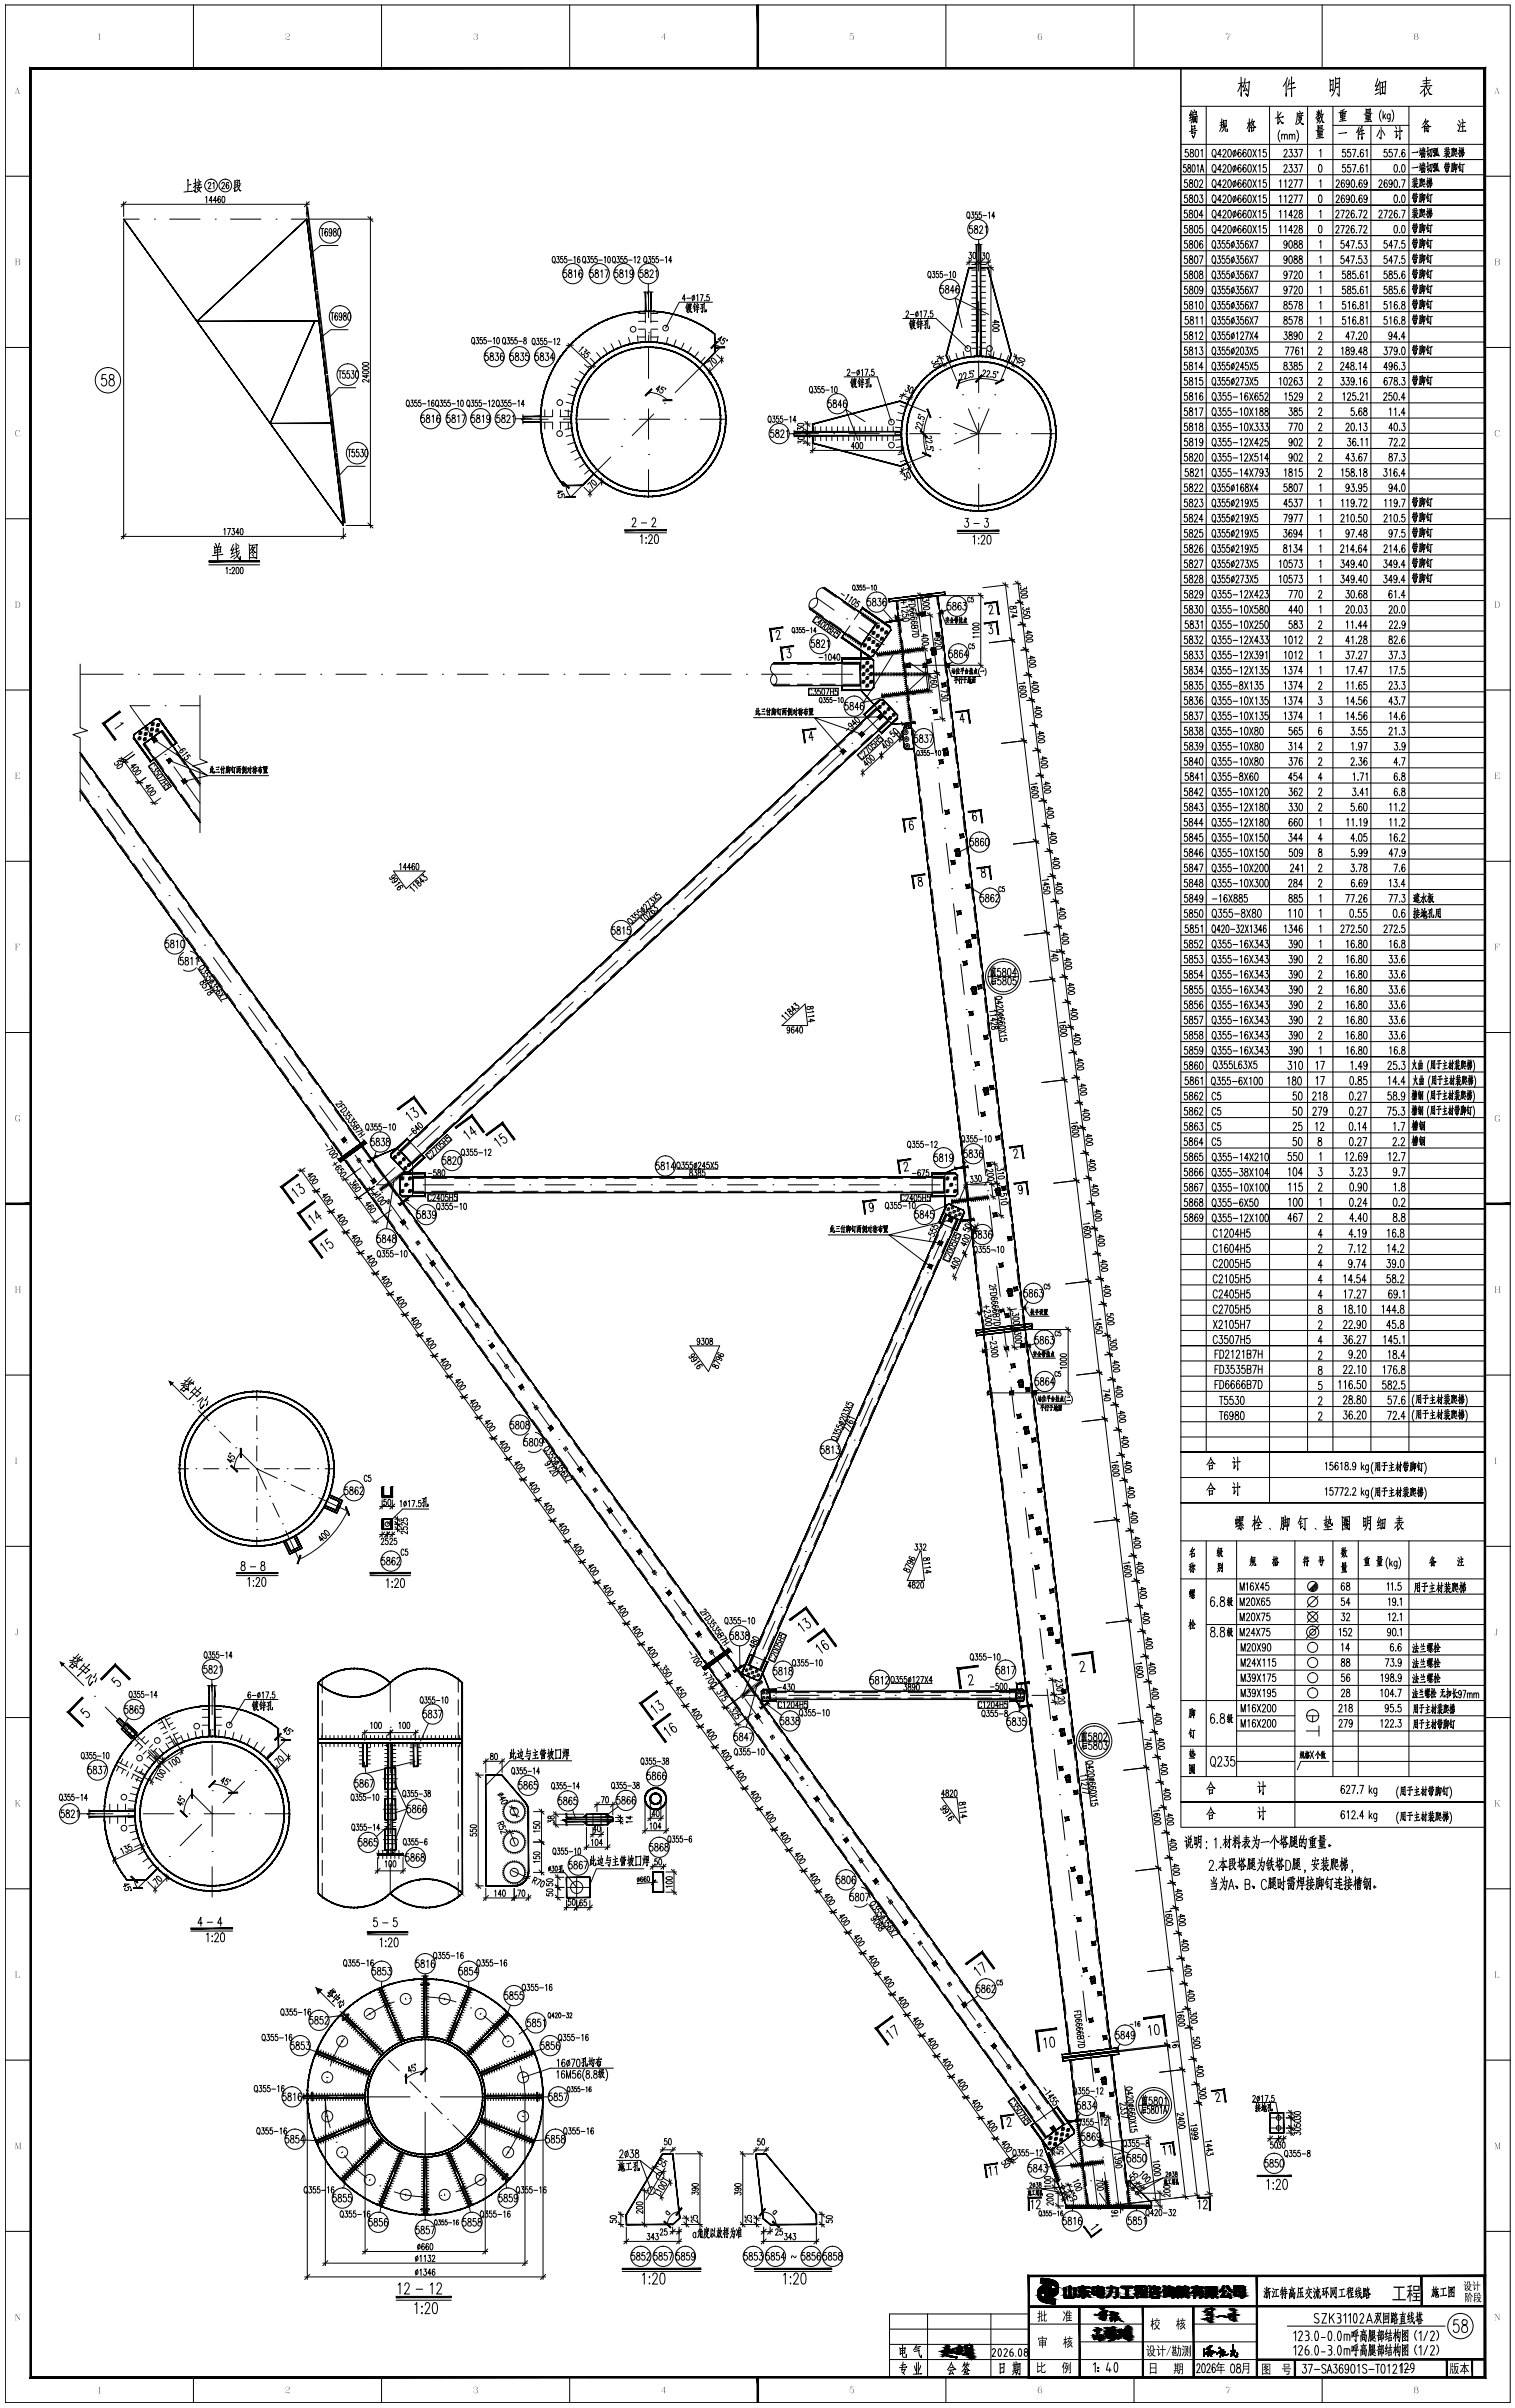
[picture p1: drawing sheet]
<svg xmlns="http://www.w3.org/2000/svg" width="598mm" height="950mm" viewBox="0 0 598 950" stroke-linecap="round" stroke-linejoin="round" font-family="sans-serif">
<!-- layer: 4 -->
<g fill="none" stroke="#000" stroke-width=".39">
<path d="M48.8 86.5h6.1M61 86.5h.1M67 86.5h12M85 86.5h.1M91 86.5h12M108.9 86.5h.1M115 86.5h6.1M386.3 96.3v10.6M256 114.7v10.6M386.3 113h.1M386.3 118.9v12M256 131.3h.1"/>
<path d="M256 137.3v12M386.3 137h.1M256 155.3h.1M262.3 159.1h.1M277.5 143.8l-11 11.1M355.6 158.4l9.8 4M373.5 140.4l4.1 9.8M379.9 155.8h.1M386.3 142.9v12M392.6 155.8h.1M399 140.4l-4.1 9.8M206.2 165.4h10.1"/>
<path d="M222.3 165.4h.1M228.3 165.4h12M245.3 176.1h.1M246.3 165.4h.1M252.3 165.4h12M256 179.3h.1M256 161.3v12M258 163.4l-8.5 8.4M270.3 165.4h.1M276.3 165.4h10.2M313.3 171.1h9.8M329.1 171.1h.1"/>
<path d="M335.1 171.1h11.9M353.1 171.1h.1M359.1 171.1h12M365.5 179.7l-9.8 4M370.9 164.7h.1M371 177.4h.1M376.5 167l9.8 4.1M377.1 171.1h.1M382.2 161.3l4.1 9.8M383.1 171.1h12M386.3 161h.1M386.3 166.9v12.1"/>
<path d="M386.3 171.1l-9.7 4M390.3 161.3l-4 9.8M401.1 171.1h.1M407.1 171.1h9.7M241 180.3l-11 11.1M256 185.3v10.6M386.3 184.9h.1M386.3 191v10.6M322.4 236l6.8 4.7M361.9 235.5l1.7 13.8M334.2 244.1h.1M339.1 247.6l9.8 6.8"/>
<path d="M353.8 257.9h.1M364.3 255.3h.1M368.4 255.6l.3 2.7M31.6 266h17M54.6 266h.1M59.1 278.4h-7.7l10.3 14.4M60.6 266h12M65.2 278.4h.1M71.1 278.4h7.8M78.6 266h.1M84.6 266h12M102.6 266h.1"/>
<path d="M108.6 266h12M126.6 266h.1M132.6 266h12M150.6 266h.1M156.6 266h12M174.6 266h.1M180.6 266h12M198.6 266h.1M204.6 266h12M222.6 266h.1M228.6 266h12M246.6 266h.1"/>
<path d="M252.6 266h12M270.6 266h.1M276.6 266h12M294.6 266h.1M300.6 266h12M318.6 266h.1M324.6 266h12M342.6 266h.1M348.6 266h16.9M353.8 276.9h.1M356.3 262.5h20.3M358.8 261.3l6.7 4.7"/>
<path d="M365 261.2l1.4 12M365.5 266l-7.3 6.8M367.1 279.1h.1M65.2 297.7h.1M331.8 297.3l-8.8 8.2M336.2 293.3h.1M349.4 281l-8.8 8.2M358.4 285.6l.2 1.7M359.7 286.3l-2.1 .3M367.8 285.1l1.5 11.9M373.1 295.3l.4 2.7M31.6 304.4l3.6 5.1"/>
<path d="M38.8 314.4h.1M42.2 319.2l7 9.8M68.6 302.5l10.3 14.4M314.2 313.7l-8.8 8.1M318.6 309.6h.1M370 302.9h.1M370.7 308.9l1.4 11.9M52.7 333.9h.1M56.2 338.7l7 9.8M296.6 330l-8.8 8.2M301 325.9h.1M372.8 326.8h.1"/>
<path d="M373.5 332.7l1.4 12M377.9 335l.3 2.7M66.7 353.4h.1M70.2 358.3l7 9.7M265.9 358.6h.1M279 346.3l-8.7 8.2M283.4 342.2h.1M375.6 350.6h.1M376.3 356.6l1.5 11.9M80.7 372.9h.1M84.2 377.7l7 9.8M243.9 379l-8.8 8.1"/>
<path d="M248.3 374.9h.1M261.5 362.7l-8.8 8.1M378.5 374.4h.1M382.2 371l.3 2.7M94.7 392.4h.1M98.2 397.2l7 9.8M226.3 395.3l-8.8 8.2M230.7 391.2h.1M379.2 380.4l1.4 11.9M381.3 398.3h.1M384.3 389.4l.4 2.7M108.7 411.9h.1"/>
<path d="M112.2 416.8l7 9.7M208.7 411.6l-8.8 8.2M213.1 407.6h.1M382 404.2l1.4 11.9M122.7 431.4h.1M126.2 436.3l7 9.7M191.1 428l-8.8 8.1M195.5 423.9h.1M384.2 422.1h.1M384.9 428.1l1.4 11.9M389.1 429.1l.3 2.7M136.7 450.9h.1"/>
<path d="M140.2 455.7l7 9.8M160.3 456.5h.1M173.5 444.3l-8.8 8.1M177.9 440.2h.1M387 445.9h.1M387.7 451.9l1.4 11.9M150.7 470.4h.1M154.2 475.2l6.9 9.8M155.9 460.6l-7.3 6.9h6.5M161.1 467.5h.1M167.1 467.5h11.9M185.1 467.5h.1"/>
<path d="M191.1 467.5h12M209.1 467.5h.1M215.1 467.5h12M233.1 467.5h.1M239.1 467.5h12M257 467.5h.1M263.1 467.5h12M281.1 467.5h.1M287.1 467.5h12M305.1 467.5h.1M311 467.5h12M329.1 467.5h.1"/>
<path d="M335 467.5h12M353.1 467.5h.1M359.1 467.5h12M377 467.5h.1M381.2 467.5l-3.1 7.2M383.1 467.5h6.5M389.8 469.8h.1M390.5 475.7l1.5 11.9M393.8 468.8l.3 2.8M164.7 489.9h.1M168.1 494.8l7 9.7M373.2 485.7l-4.8 11"/>
<path d="M375.6 480.2h.1M392.7 493.6h.1M393.4 499.6l1.4 11.9M178.6 509.4h.1M182.1 514.3l7 9.7M363.6 507.7l-4.8 11M366 502.2h.1M395.5 517.4h.1M398.5 508.5l.4 2.8M192.6 528.9h.1M196.1 533.7l7 9.8M354 529.7l-4.8 11"/>
<path d="M356.4 524.2h.1M396.2 523.4l1.4 11.9M206.6 548.4h.1M210.1 553.3l7 9.7M344.4 551.7l-4.8 11M346.8 546.2h.1M389.4 549.5h20.7M398.3 541.3h.1M399.1 547.2l1.4 11.9M402.8 544.5l.4 2.8M220.6 567.9h.1M224.1 572.8l7 9.7"/>
<path d="M334.8 573.7l-4.9 11M337.1 568.2h.1M401.2 565.1h.1M401.9 571.1l1.4 11.9M405 562.9l.4 2.7M234.6 587.4h.1M238.1 592.3l7 9.7M325.1 595.6l-4.8 11M327.5 590.2h.1M404 588.9h.1M404.7 594.9l1.4 11.9M248.6 606.9h.1"/>
<path d="M252.1 611.8l7 9.7M315.5 617.6l-4.8 11M317.9 612.1h.1M406.9 612.8h.1M407.6 618.7l1.4 11.9M409.8 602.6l.3 2.8M262.6 626.4h.1M266.1 631.3l7 9.7M305.9 639.6l-4.8 11M308.3 634.1h.1M409.7 636.6h.1M24.8 656.8l8.2 8.2"/>
<path d="M276.6 645.9h.1M280.1 650.8l6.9 9.7M298.6 656.1h.1M410.4 642.5l1.4 12M414.5 642.4l.3 2.7M37.3 669.2h.1M41.5 673.5l8.5 8.5M83.7 664.6v11.9M154 663.9v11.5M290.6 665.4h.1M294 670.2l7 9.8M296.2 661.6l-3.1 7.3h6.2"/>
<path d="M305.3 668.9h.1M311.3 668.9h12M329.3 668.9h.1M335.3 668.9h12M353.3 668.9h.1M359.3 668.9h12M377.3 668.9h.1M383.3 668.9h12M401.3 668.9h.1M407.3 668.9h6.3M412.5 660.4h.1M413.3 666.4l1.4 11.9"/>
<path d="M54.3 686.2h.1M58.5 690.4l8.5 8.5M83.7 682.5h.1M83.7 688.5v12M100.8 698.5h.1M109.9 689.4l-4.9 4.9M154 681.4h.1M154 687.4v12M304.5 684.9h.1M308 689.8l7 9.7M415.4 684.2h.1M416.1 690.2l1.4 11.9"/>
<path d="M419.2 682.1l.3 2.7M34.9 715.6h9.7M50.6 715.6h.1M56.6 715.6h12M71.3 703.1h.1M74.6 715.6h.1M75.5 707.4l8.2 8.2M79.6 719.7l-8.5 8.5M80.6 715.6h12M83.7 706.5h.1M83.7 712.5v12M83.8 715.5h.1"/>
<path d="M96.5 702.8l-8.4 8.4M98.6 715.6h.1M104.6 715.6h9.6M151.3 701.8h5.6M151.3 713.8h5.6M154 705.4h.1M154 711.4v12M223.6 717.8h18.3M318.5 704.4h.1M322 709.3l7 9.7M418.2 708.1h.1M418.9 714l1.4 12"/>
<path d="M421.4 700.4l.3 2.8M62.6 736.7l-4.8 4.8M66.8 732.5h.1M83.7 730.5h.1M83.7 736.5v11.9M151.3 725.8h5.6M154 729.5h.1M154 735.4v11.6M332.5 723.9h.1M336 728.8l7 9.7M421.1 731.9h.1M421.8 737.9l1.4 11.9"/>
<path d="M346.5 743.4h.1M350 748.3l7 9.7M423.9 755.7h.1M426.1 740.1l.4 2.8M360.5 762.9h.1M364 767.8l7 9.7M424.6 761.7l1.4 11.9M426.7 779.6h.1M431.2 779.8l.4 2.8M140 799.4h.1M155.6 789.8a38.6 38.6 0 0 0-10.9 5.6M161.6 788.4h.1"/>
<path d="M167.8 787.9l5.4 .4 6.8 1.5M185.7 792.2h.1M191 795.4a38.1 38.1 0 0 1 8.7 8.7M374.5 782.4h.1M378 787.3l7 9.7M427.4 785.5l1.5 11.9M136 804.1a38.9 38.9 0 0 0-5.7 11M167.8 803.6v17.7M202.9 809.4h.1M205.3 815.1l1.5 6.7 .4 5.5M388.5 801.9h.1M392 806.8l7 9.7"/>
<path d="M429.6 803.4h.1M430.3 809.4l1.4 11.9M435.6 819.6l.3 2.7M128.4 827.3l.7 7.2 1.2 5M128.9 821.1h.1M144.1 827.3h17.7M167.8 827.3h.1M167.8 833.3v17.7M173.8 827.3h17.7M205.3 839.5a38.6 38.6 0 0 1-5.6 10.9M206.7 833.4h.1M402.5 821.4h.1"/>
<path d="M406 826.3l6.9 9.7M432.4 827.2h.1M433.1 833.2l1.5 11.9M501.3 839.6h5.3M501.3 835.6h5.3M504.7 833.6v8M132.7 845.2h.1M136 850.4a38.1 38.1 0 0 0 8.7 8.8M191 859.2a37.8 37.8 0 0 1-11 5.6M195.7 855.2h.1M262.5 855.3l-7.5 12.6M416.5 840.9h.1"/>
<path d="M419.9 845.8l7 9.7M435.3 851.1h.1M436 857l1.6 13.8M149.9 862.4h.1M155.6 864.8l6.8 1.5 5.4 .4M174 866.2h.1M418.9 861.3l2.7 7.1M430.4 860.4h.1M433.9 865.3l3.7 5M444.7 861.2l6.1 6.1"/>
</g>
<!-- layer: 0 -->
<g fill="none" stroke="#000" stroke-width=".39">
<path d="M2.1 2h594v945.9h-594zM76.3 2v25M150.6 2v25M224.9 2v25M373.3 2v25M447.6 2v25M521.8 2v25M466.1 27v545.9h120M466.1 27v156h120M466.1 27h120v555.9M489.8 30.4l.1 7.6v-1.5M489.9 33.1l-1.4 3"/>
<path d="M489.9 33.6l.5 .6M490.7 32.6l-1.9 .4M491.2 32.7l2-.3-.1-.2-.7 5.8-.7-1.1 .8 1v-.4M491.4 30.9l-.8 3.6M491.6 33.6l-.8 2.3 1.3-.5M491.8 34.8l.5 1.2M507.6 32.4v5.6v-1.1M508.1 30.6l-.5 1.6-1.2 1.9M508.9 31.4l-.6 2.9M509.7 30.4l.1 7.7v-1.5M510.3 32.8l.6-.2-2 .6M510.7 34.7l.6-.2-3.1 .7"/>
<path d="M524.9 31.2l.2 4.9-.1-.6 .8-.2 .3 .6 .1-4.5v.3l-1.1 .2M525.7 33.4l-.6 .2M527 30.5a9.2 9.2 0 0 1-1.5 7.4M527.2 31.2l1.7-.3-.3-.2-.1 7.3-.8-1.1M527.9 34.5l.3-.2-1.1 .3M528 32.8h.3l-1.1 .2M543.8 31l-1 3 1.1-.3M544.2 32.9l-1.3 2.8 1.4-.5M544.3 36.5l-1.6 .8M544.5 32l.3 5.4-.1-.4 1.7-.2h-.4M544.7 32.8l2.3-.7-.3 5.1-.3-.4M545.7 32.5v4.3"/>
<path d="M546.4 34.2l-1.3 .4M562.2 35.2l-.1 2.8 1.1-1.4M562.7 34.1l-.7 1.3-1.5 1.5M562.8 34.2l1.5 3 .9 .1-1.1-.5M562.9 30.4l.1 3.6M564.3 32.7l-2.5 .3M564.4 34.5l-.8 1.2M564.6 31.6l-3 .3M564.8 33.8h.4l-4.5 .3M466.1 41.9h120M466.1 56.9h120M468.9 58.9h-1l-.1 1.3a.86 .86 0 0 1 1.3 .7 .86 .86 0 0 1-1.3 .8l-.1-.3"/>
<path d="M469.9 59.1v.9a1.01 1.01 0 0 1 1.2 .8 1.01 1.01 0 0 1-.9 1.1 1.08 1.08 0 0 1-.5-1.2 1.08 1.08 0 0 1 1.2-.7v-.9zM470.2 43.5l-.7 2 .7-.2M470.2 49.4l.2 2v-.4l1.4-.2h-.3l.1-1.2-1.2 .3M470.4 47.1l-1 .7M470.5 44.6l-.9 2 .9-.4M470.6 51.7l-.2 1.1 1.5-.5-.1-.1-.7 2.2-.6-.9 .6 .9M470.8 44a9.1 9.1 0 0 1-.7 4.6M470.8 45.9l.2 2.5v-.5M470.9 44.4l1.4-.3-.1 1-1.3 .3M471 46.1l1.5-.3-.2 2.7-.2-.4 .2 .3M471.3 43.3l.3 .7M471.4 46.1v2"/>
<path d="M471.8 46v2.1M472 51.5h.5l-3.1 .3M472 59.1l.5-.2a2.12 2.12 0 0 1 0 3h-.2a2.48 2.48 0 0 1-.3-2.8zM472.2 46.9l-1 .2M474 59.5l.5-.6v3M476.1 41.9v531M478.8 59.1l.2-.2a1.7 1.7 0 0 1 .6 2.9l-.2 .1a1.7 1.7 0 0 1-.6-2.8zM482.1 49.8l.5 .7M482.2 46.9l-.1 3-.7 1.9M482.5 49.2l-1 .3M482.6 48.2l-1 .3M482.7 59.7l.1-.5a.65 .65 0 0 1 .9-.1 .65 .65 0 0 1 .1 1l-1.2 1.8h1.4"/>
<path d="M482.9 47.4v2.8v-.6M482.9 47.7l1.2-.2-.2 2.5v-.4M483.4 48.4a4.3 4.3 0 0 1-1.2 3.6M483.6 49.9l.1 1.8h.8l-.1-.9 .1 .9M484.9 59.1l.5-.2 .5 .6v1.9l-.5 .5-.5-.1-.2-.4-.1-1.2zM486.9 59.7a.97 .97 0 0 1 1.1 .7 .97 .97 0 0 1-.6 1.1l-.7-.4-.1-.7zM487.7 59.1l-.9 2.8M489.8 59.4l-.6-.5a1.92 1.92 0 0 0 .1 3 .88 .88 0 0 0 .6-1 .88 .88 0 0 0-1-.7l-.3 .7M491.8 59.4l-.6-.5a1.91 1.91 0 0 0 .1 3 .88 .88 0 0 0 .6-1 .88 .88 0 0 0-1-.7l-.3 .7M492.8 59.1l.5-.2a2.17 2.17 0 0 1 0 3h-.2a2.44 2.44 0 0 1-.3-2.8zM493.1 46.8l-.1 5.2v-.7M493.1 48.9l.4 .6"/>
<path d="M493.1 48.5l-.9 2.3M493.6 48.4l-1.3 .2M493.9 50.2l.1 1.8v-.3l.9-.2v-1.4l-1 .4M494.1 48.5l1.1 1.7h.5l-.6-.3M494.1 47.9h1l-1.8 2.6M494.2 46.9l-.6 2.1M494.5 58.9l1.4 3M495.9 58.9l-1.4 3M496.8 59.5l.5-.6v3M499.7 58.9h-1l-.1 1.3a.86 .86 0 0 1 1.3 .7 .86 .86 0 0 1-1.3 .8l-.1-.3M501.1 41.9v551M504.3 44l.1 5 .7-1.1"/>
<path d="M504.8 46.5l1.2 2.1 .6-.1h-.6M505.2 51.4a4 4 0 0 0 0 4.6M505.7 44.3l-1.3 1.7M505.7 48.2l.3 .3M505.9 53.5l.5-.6 .5 .2 .1 1.8M505.9 52.9v2M506.1 46.2l.5-.1-3.3 .5M506.8 59.7l.1-.5a.66 .66 0 0 1 .9-.1 .66 .66 0 0 1 .1 1l-1.2 1.8h1.4M507 53.5l.5-.6 .5 .2 .1 1.8M508.9 53.5l.5-.6 .5 .2 .1 1.8M508.9 58.9h1.1l-.6 1.2a.87 .87 0 0 1 .7 1.1 .87 .87 0 0 1-1.3 .5l-.1-.3M508.9 52.9v2"/>
<path d="M510 53.5l.5-.6 .5 .2 .1 1.8M510.9 58.9h1.1l-.6 1.2a.86 .86 0 0 1 .6 1.1 .86 .86 0 0 1-1.2 .5l-.1-.3M511.8 51.4a4 4 0 0 1 0 4.6M512 44.4l-.1 2.8-.6 1.8M512.5 47.3l1.4 1.7h.6l-.8-.3M512.5 47l1.2-.3-.1 .4a3.2 3.2 0 0 1-1.8 2.1M512.7 58.9h1.4l-1 3M512.9 43.8l.3 .6M513.6 44.8l.1 1.5-.9 .3-.1-1.6M514 44.6h.3l-2.2 .3M514.1 45.6h.2l-2.1 .2M516.1 41.9v531"/>
<path d="M519.6 47l1.2-.3v-.4l-.3 1.2-.8 1.1M519.7 43.9l.4 .8M520.1 51.8l.1 1.5 1.7-.2v-1.4l-1.7 .4M520.1 49.4l.2 1.7-.1-.2 1.6-.2v-1.3l-1.6 .4M520.3 46.3l-.3 1.1 1 .5M520.4 43.4v2.6v-.5M520.4 45.1l-1.1 1.5M520.4 45.2l.6 .4M520.8 59.5l.5-.6v3M521 43.7l-.3 1.2M521 52v2.4M521.1 44.8l-1.5 .3"/>
<path d="M521.3 45.8l.9 2.5h.4l-.6-.3M521.4 50.2l-1.2 .2M521.5 52.5l-1 .1M521.6 43.3l-.5 3M521.8 54.3h.6l-2.8 .3M521.9 53.6l-1.8 .2M522 45.2a5.1 5.1 0 0 1-1.3 3.4M522.5 45l-1.1 .2M522.5 51.2l-3.1 .4M526.1 41.9v531M526.1 49.5h30M529 44.8l.2 1.7v-.2l1.7-.3v-1.4l-1.8 .4"/>
<path d="M530 43.5l-.1 4.2M530.5 45.4l-1.1 .2M530.5 46.8h.3l-1.7 .3M530.6 43.1l-1.6 .8M531 58.9h-1l-.1 1.3a.85 .85 0 0 1 1.3 .7 .85 .85 0 0 1-1.3 .8l-.1-.3M531 47.6l.3-.1-2.7 .4M531.1 52.4l.4-.1-3.1 .4M531.1 44.1l.4-.1-3.1 .5M533 58.9h-1v1.2a.91 .91 0 0 1 1.2 .8 .91 .91 0 0 1-1.2 .9l-.2-.4M533.8 58.9h1.4l-1 3M536.1 51.2v3.8v-.7M536.4 50.1l-1.1 2.3"/>
<path d="M536.9 50.6l-.4 1.9M537.5 49.9l.1 5.1v-1M537.9 51.5l.4-.1-1.4 .4M538.1 59.4l-.6-.5a1.92 1.92 0 0 0 .1 3 .88 .88 0 0 0 .6-1 .88 .88 0 0 0-1-.7l-.3 .7M538.2 52.8l.4-.1-2.1 .4M539.1 59.5l.5-.6v3M539.1 45.3l.1 1.5 1.7-.2v-1.4l-1.7 .4M539.2 42.9l.1 1.7-.1-.2 1.6-.2v-1.3l-1.6 .4M540 45.5v2.4M540.4 43.7l-1.2 .2M540.5 46l-1 .1M540.8 47.8h.6l-2.8 .3"/>
<path d="M541 47.1l-1.9 .2M541.1 49.5v523.4M541.5 44.7l-3.1 .4M544.5 51.4l-1.1 2.4M544.5 54.3l.5 .5 .1-.2M545 50.1v4.7l-.5-.6M545.2 43.4a4 4 0 0 0 0 4.5M545.6 51.5l.9 1.9M545.9 43.9v3M546.3 45.8l.7 1.1M546.9 44.9l-1 1.5M547.4 58.9h-1l-.1 1.3a.85 .85 0 0 1 1.3 .7 .85 .85 0 0 1-1.3 .8l-.1-.3"/>
<path d="M548.7 44.9l-.1 2.8-.3 .2-.5-.1M548.7 45.4l-.2-.3a.96 .96 0 0 0-1.1 .7 .96 .96 0 0 0 .6 1.1l.7-.4M549.4 58.9h-1l-.1 1.3a.86 .86 0 0 1 1.3 .7 .86 .86 0 0 1-1.3 .8l-.1-.3M549.4 43.4a4 4 0 0 1 0 4.5M550.2 58.9h1.4l-1 3M550.4 51.9l.8-.2-.2 2.7 .8-1.2M550.8 50l.4 .8M552.5 49.9v5.2v-.8M553.1 51.7h.4l-1.9 .2M554.5 59.4l-.6-.5a1.92 1.92 0 0 0 .1 3 .88 .88 0 0 0 .6-1 .88 .88 0 0 0-1-.7l-.3 .7M556.1 41.9v531M560.4 59.9l.1 .7"/>
<path d="M560.5 58.4l.2 .7M560.9 59.6l-.2 1.4 .3-.2-.8 .5M561.1 59.4l-1 .2M561.7 58.1l.1 1.2M561.7 59.9l-.1 2M562.3 58.5v1v-.2l-1 .1v-.9M562.4 47.9l1.3-.2-1.4 1.8-1.2 .9M562.4 48.3l1.8 1.7 .6-.1-.6 .1-.4-.4-1.7 .2 .1 2.3v-.4l1.4-.1v.5l.1-2.3M562.5 59.8l-1.4 .2M562.7 46.8l-1.2 2.3M562.9 49.9v1.7M563.4 50.7l-1.1 .1"/>
<path d="M563.5 58.1l-.1 3.1 .8-.8M564.1 59.1l1.2-.3-.4 3.1-.4-.6 .4 .6M564.1 59.4l-1.2 .5M564.6 59a4.5 4.5 0 0 1-1 3.1M565.7 58.7l.7-.1v.8h-.5l-.1-.2-.1 1 .7-.2-.4 1.7-.3-.5 .3 .4M566.7 58.5l-.4 3.3M567 58.8l-.1 2.6 .5-.3-.1-.3 .2 .6M567.3 58.7l.5 2.8h.3l-.4-.4M567.5 58.3l-.8 .6M570.1 58.7l.4 .3M570.7 58.3l.1 1.9M570.8 59.4l-.7 .5"/>
<path d="M571.1 60l.1 .2M571.5 58.1v1.6M572.1 59.7l-1 .1M572.2 58.9l-1.2 .2M573.4 59.2l.1 2.4v-.4M573.6 58.8l.2 1.3a1.73 1.73 0 0 0 1.3 1.7M573.8 58.3l-.6 .7-.1-.4v1.9l-.4 1.3M574.1 58.6l.2 2 .7 .1v-.6M574.2 58.9l.7-.2-.1 .9-.6 .1M574.5 58.9v.8M575.3 48.9l.4 .8M575.7 47.5l.4 .8"/>
<path d="M576.1 58.2l.1 3.8v-.6M576.2 59.4l-.6 1.5M576.2 59.7l.3 .4M576.4 48.9l-.7 3-.3-.5M576.5 59.2l-.8 .2M576.7 59.3l1-.4-.1 .7h-.9v.9l1.2-.3-.2 1.1-.3-.3M576.8 58.3l.2 .6M577.1 47l.3 1M577.2 59.2v2.8v-.6M577.3 48.5v3.2M577.4 58.2l-.1 .9M577.9 49.8h.2l-1.5 .2"/>
<path d="M578.1 48.4l.2-.1-1.7 .2M578.3 51.7h.3l-2.3 .2M2.1 69.5h10M48.8 79.6v5.9M49.8 79.6l-2 2M74.1 70.7v4.9M75.1 72.9l.3-.1-1.2 .2M75.5 75.5h.4l-3.3 .3M77 70.6v5.2l-.5-.7 .5 .6M77.5 72.2l-1.1 .3M77.6 72.9l-1.3 1.1M78.1 72.1l.2 .7"/>
<path d="M78.3 70.7l.3 .8M78.4 73.2l-.4 1.5 1.3 1.1M78.9 71.8l-.2 1.2M79 74l-.9 1.5-.9 .4M79.4 73.9h.3l-2.3 .2M79.4 71.6l-1.6 .3M79.5 72.9l-1.8 .3M81.2 77.9l.4-.4v2.5M82.2 72.5l.1-.3a.55 .55 0 0 1 .8-.1 .55 .55 0 0 1 0 .8l-1 1.6h1.2M83.8 79.1h-1.2l.8-1.6v2.5M84 72.4l.5-.4v2.5M85.5 79.1h-1.3l.9-1.6v2.5"/>
<path d="M87 77.8l-.3-.3a1.56 1.56 0 0 0-.1 2.5 .74 .74 0 0 0 .5-.9 .74 .74 0 0 0-.8-.6l-.3 .6M87.6 72.5l.1-.3a.56 .56 0 0 1 .8-.1 .56 .56 0 0 1 0 .8l-1 1.6h1.2M87.8 77.6l.3-.1a1.48 1.48 0 0 1 0 2.5l-.5-1.1zM90.3 72.3l-.4-.3a1.54 1.54 0 0 0 0 2.5 .74 .74 0 0 0 .4-.9 .74 .74 0 0 0-.8-.6l-.2 .6M92.7 71.2v4.4v-.7M93.3 72.1l-.6 .1M93.3 72.9l-.6 .2M93.4 71l-.7 .6M93.4 73.7l-1.2 .6M93.7 73.5l1 1.8h.4l-.5-.3M93.7 73.2l1-.1-.6 1.4-1 1M93.8 71l-.3 2.1"/>
<path d="M93.9 71.3l.7-.2-.1 1.4h.6M121.1 79.6v5.9M122.1 79.6l-2 2M466.1 68.9h120M468.1 64.9h-.9v1.2a.97 .97 0 0 1 1.2 .7 .97 .97 0 0 1-.7 1.2l-.5-.2-.1-.4M468.6 70.9h-1l-.1 1.3a.86 .86 0 0 1 1.3 .7 .86 .86 0 0 1-1.3 .8l-.1-.3M468.6 76.9h-1l-.1 1.3a.86 .86 0 0 1 1.3 .7 .86 .86 0 0 1-1.3 .8l-.1-.3M468.9 65.1v.8a1.02 1.02 0 0 1 1.1 .9 1.02 1.02 0 0 1-.8 1.2 1.13 1.13 0 0 1-.4-1.3 1.13 1.13 0 0 1 1-.8v-.8zM469.6 71.1v.9a1.01 1.01 0 0 1 1.2 .8 1.01 1.01 0 0 1-.9 1.1 1.08 1.08 0 0 1-.4-1.2 1.08 1.08 0 0 1 1.1-.7l.1-.6a.66 .66 0 0 0-1.1-.3zM469.6 77.1v.8a1.01 1.01 0 0 1 1.2 .9 1.01 1.01 0 0 1-.9 1.1 1.08 1.08 0 0 1-.4-1.2 1.08 1.08 0 0 1 1.1-.8l.1-.5a.68 .68 0 0 0-1.1-.3zM470.7 65.1l.5-.2 .4 .6v1.9l-.4 .6-.6-.6zM471.7 71.1l.5-.2a2.12 2.12 0 0 1 0 3h-.2a2.39 2.39 0 0 1-.3-2.8z"/>
<path d="M471.7 77.1l.5-.2a2.09 2.09 0 0 1 0 3h-.2a2.38 2.38 0 0 1-.3-2.8zM472.5 65.5l.4-.6v3.1M473.5 71.7l.1-.5a.66 .66 0 0 1 .9-.1 .66 .66 0 0 1 .1 1l-1.2 1.8h1.4M473.6 76.9h1.1l-.6 1.2a.85 .85 0 0 1 .6 1.1 .85 .85 0 0 1-1.2 .5l-.1-.3M473.8 68l.6-3.1 .7 3.1M474 66.9h.9M478.8 71.1l.2-.2a1.7 1.7 0 0 1 .6 2.9l-.2 .1a1.7 1.7 0 0 1-.6-2.8zM478.8 77.1l.2-.2a1.68 1.68 0 0 1 .6 2.9l-.2 .1a1.69 1.69 0 0 1-.6-2.8zM478.8 65.1l.2-.2a1.7 1.7 0 0 1 .6 2.9l-.2 .2a1.7 1.7 0 0 1-.6-2.9zM479.3 61.4l.6 .8M479.3 73.4l.6 .8M479.3 79.4l.6 .8"/>
<path d="M479.3 67.4l.6 .8M482.1 60.9h-1.5l1-2v3M482.1 72.9h-1.5l1-2v3M482.1 78.9h-1.5l1-2v3M482.1 66.9h-1.5l1-2v3.1M482.7 71.7l.1-.5a.65 .65 0 0 1 .9-.1 .65 .65 0 0 1 .1 1l-1.2 1.8h1.4M482.7 77.6l.1-.4a.66 .66 0 0 1 .9-.1 .66 .66 0 0 1 .1 1l-1.2 1.8h1.4M482.7 65.7l.1-.5a.66 .66 0 0 1 .9-.1 .66 .66 0 0 1 .1 1l-1.2 1.9h1.4M484.9 71.1l.5-.2 .5 .6v1.9l-.5 .5-.5-.1-.2-.4-.1-1.2zM484.9 77.1h.8l.2 .4v1.9l-.5 .5-.5-.1-.2-.4-.1-1.2zM484.9 65.1l.5-.2 .5 .6v1.9l-.5 .6-.5-.2-.2-.4-.1-1.2zM486.9 71.7a.97 .97 0 0 1 1.1 .7 .97 .97 0 0 1-.6 1.1l-.7-.4-.1-.7z"/>
<path d="M486.9 77.6a.97 .97 0 0 1 1.1 .8 .97 .97 0 0 1-.6 1.1l-.7-.4-.1-.7zM486.9 65.7a.95 .95 0 0 1 1.1 .7 .95 .95 0 0 1-.6 1.1l-.7-.4-.1-.7zM487.7 71.1l-.9 2.8M487.7 77.1l-.9 2.8M487.7 65.1l-.9 2.9M489.8 71.4l-.6-.5a1.92 1.92 0 0 0 .1 3 .88 .88 0 0 0 .6-1 .88 .88 0 0 0-1-.7l-.3 .7M489.8 77.4l-.6-.5a1.9 1.9 0 0 0 .1 3 .88 .88 0 0 0 .6-1 .88 .88 0 0 0-1-.7l-.3 .7M489.8 65.4l-.6-.5a1.93 1.93 0 0 0 .1 3.1 .88 .88 0 0 0 .6-1.1 .88 .88 0 0 0-1-.7l-.3 .7M491.8 71.4l-.6-.5a1.91 1.91 0 0 0 .1 3 .88 .88 0 0 0 .6-1 .88 .88 0 0 0-1-.7l-.3 .7M491.8 77.4l-.6-.5a1.89 1.89 0 0 0 .1 3 .88 .88 0 0 0 .6-1 .88 .88 0 0 0-1-.7l-.3 .7M491.8 65.4l-.6-.5a1.92 1.92 0 0 0 .1 3.1 .88 .88 0 0 0 .6-1.1 .88 .88 0 0 0-1-.7l-.3 .7M492.8 71.1l.5-.2a2.17 2.17 0 0 1 0 3h-.2a2.44 2.44 0 0 1-.3-2.8z"/>
<path d="M492.8 77.1l.5-.2a2.14 2.14 0 0 1 0 3h-.2a2.42 2.42 0 0 1-.3-2.8zM492.8 65.1l.5-.2a2.17 2.17 0 0 1 0 3.1h-.2a2.44 2.44 0 0 1-.3-2.9zM494.5 70.9l1.4 3M494.5 76.9l1.4 3M494.5 64.9l1.4 3.1M495.9 70.9l-1.4 3M495.9 76.9l-1.4 3M495.9 64.9l-1.4 3.1M496.8 71.5l.5-.6v3M496.8 77.5l.5-.6v3M496.8 65.5l.5-.6v3.1M499.7 70.9h-1l-.1 1.3a.86 .86 0 0 1 1.3 .7 .86 .86 0 0 1-1.3 .8l-.1-.3"/>
<path d="M499.7 76.9h-1l-.1 1.3a.86 .86 0 0 1 1.3 .7 .86 .86 0 0 1-1.3 .8l-.1-.3M499.7 64.9h-1v1.2a.91 .91 0 0 1 1.2 .8 .91 .91 0 0 1-1.2 .9l-.2-.4M505 71.5l.5-.6v3M505 77.5l.5-.6v3M506.8 65.7l.1-.5a.67 .67 0 0 1 .9-.1 .67 .67 0 0 1 .1 1l-1.2 1.9h1.4M507 71.5l.5-.6v3M507 77.5l.5-.6v3M508.8 71.7l.1-.5a.65 .65 0 0 1 .9-.1 .65 .65 0 0 1 .1 1l-1.2 1.8h1.4M508.8 77.6l.1-.4a.66 .66 0 0 1 .9-.1 .66 .66 0 0 1 .1 1l-1.2 1.8h1.4M508.9 64.9h1.1l-.6 1.2a.86 .86 0 0 1 .6 1.1 .86 .86 0 0 1-1.2 .5l-.1-.3M510.7 70.9h1.4l-1 3M510.7 76.9h1.4l-1 3"/>
<path d="M510.9 64.9h1.1l-.6 1.2a.85 .85 0 0 1 .6 1.1 .85 .85 0 0 1-1.2 .5l-.1-.3M512.7 70.9h1.4l-1 3M512.7 76.9h1.4l-1 3M512.7 64.9h1.4l-1 3.1M520.7 77.1l.5-.2a2.14 2.14 0 0 1 0 3h-.2a2.42 2.42 0 0 1-.3-2.8zM520.7 65.1l.5-.2a2.17 2.17 0 0 1 0 3.1h-.2a2.44 2.44 0 0 1-.3-2.9zM520.8 71.5l.5-.6v3M527.4 77.6l.1-.4a.66 .66 0 0 1 1-.1 .66 .66 0 0 1 0 1l-1.2 1.8h1.4M527.4 71.7l.1-.5a.65 .65 0 0 1 .9-.1 .65 .65 0 0 1 .1 1l-1.2 1.8h1.4M530.6 77.4l-.6-.5a1.89 1.89 0 0 0 .1 3 .88 .88 0 0 0 .6-1 .88 .88 0 0 0-1-.7l-.3 .7M530.6 71.4l-.6-.5a1.91 1.91 0 0 0 .1 3 .88 .88 0 0 0 .6-1 .88 .88 0 0 0-1-.7l-.3 .7M531 64.9h-1v1.2a.91 .91 0 0 1 1.2 .8 .91 .91 0 0 1-1.2 .9l-.2-.4"/>
<path d="M532.6 77.9l-.3 .8a.81 .81 0 0 1-1-.8 .81 .81 0 0 1 1-.8l.3 .8a1.48 1.48 0 0 1-.8 2l-.4-.4M532.6 72l-.3 .7a.81 .81 0 0 1-1-.8 .81 .81 0 0 1 1-.8l.3 .9a1.48 1.48 0 0 1-.8 1.9l-.4-.4M533 64.9h-1v1.2a.91 .91 0 0 1 1.2 .8 .91 .91 0 0 1-1.2 .9l-.2-.4M533.6 77.1l.5-.2a2.09 2.09 0 0 1 0 3h-.2a2.47 2.47 0 0 1-.3-2.8zM533.6 71.1l.5-.2a2.12 2.12 0 0 1 0 3h-.2a2.48 2.48 0 0 1-.3-2.8zM533.8 64.9h1.4l-1 3.1M535.5 79.7v.2zM535.5 73.7v.2zM536 61.7v.2zM536 67.7v.3zM537.6 77.4l-.6-.5a1.9 1.9 0 0 0 .1 3 .88 .88 0 0 0 .6-1 .88 .88 0 0 0-1-.7l-.3 .7M537.6 71.4l-.6-.5a1.92 1.92 0 0 0 .1 3 .88 .88 0 0 0 .6-1 .88 .88 0 0 0-1-.7l-.3 .7"/>
<path d="M538.1 65.4l-.6-.5a1.93 1.93 0 0 0 .1 3.1 .88 .88 0 0 0 .6-1.1 .88 .88 0 0 0-1-.7l-.3 .7M539.1 65.5l.5-.6v3.1M539.6 77.9l-.3 .8a.81 .81 0 0 1-1-.8 .81 .81 0 0 1 1-.8l.3 .8a1.45 1.45 0 0 1-.8 2l-.4-.4M539.6 72l-.3 .7a.81 .81 0 0 1-1-.8 .81 .81 0 0 1 1-.8l.3 .9a1.45 1.45 0 0 1-.8 1.9l-.4-.4M544.3 71.7l.1-.5a.66 .66 0 0 1 .9-.1 .66 .66 0 0 1 .1 1l-1.2 1.8h1.4M547.5 71.4l-.6-.5a1.92 1.92 0 0 0 .1 3 .88 .88 0 0 0 .6-1 .88 .88 0 0 0-1-.7l-.3 .7M549.5 72l-.3 .7a.81 .81 0 0 1-1-.8 .81 .81 0 0 1 1-.8l.3 .9a1.48 1.48 0 0 1-.8 1.9l-.4-.4M550.5 77.1h.8l.2 .4v1.9l-.5 .5-.5-.1-.2-.4-.1-1.2zM550.5 71.1l.5-.2 .5 .6v1.9l-.5 .5-.5-.1-.2-.4-.1-1.2zM550.5 65.1l.5-.2 .5 .6v1.9l-.5 .6-.5-.2-.2-.4-.1-1.2zM552.4 61.7v.2zM552.4 79.7v.2z"/>
<path d="M552.4 73.7v.2zM552.4 67.7v.3zM553.2 70.9h1.4l-1 3M553.5 77.1h.8l.2 .4v1.9l-.5 .5-.5-.1-.2-.4-.1-1.2zM553.5 65.1l.5-.2 .5 .6v1.9l-.5 .6-.5-.2-.2-.4-.1-1.2zM557.5 70.7l.4 .3M557.5 77.6l-.1 .8M557.5 77.8l2-.3-.2 .5M557.9 76.2l.1 1.4M557.9 78.2l.1 1.4v-.5M558 78.5l1.1-.3-.2 1.3-.2-.3 .3 .1M558.1 70.2v2"/>
<path d="M558.1 71.4l-.6 .5M558.2 73l-.1 1.1 .6-.6M558.4 76.2l.1 1.3M558.4 77.9l.1 2.2v-.5M558.5 72l.1 .2M558.5 72.5l-1.3 1.3M558.5 72.6l.7 1.3h.5l-.5-.2M558.9 70.1v1.6M559 76.1l-.2 1.4M559.2 76.8h.2l-1.9 .2M559.2 72.7l-.4 .5M559.3 60.1l.4-.1-2.4 .3"/>
<path d="M559.3 66h.4l-2.4 .3M559.4 72.4h.2l-2 .2M559.4 71.7l-.9 .1M559.6 70.9l-1.3 .2M560.4 65.9l.1 .7M560.4 76.5v2.1l-.3 1.3M560.5 64.4l.2 .7M560.5 76.8l.5-.1-.2 3.1-.2-.3 .3 .2M560.7 77.5l-.2 .1M560.7 78.2l-.2 .2M560.8 71.2l.1 2.4v-.4M560.9 65.6l-.2 1.4 .3-.2-.8 .5"/>
<path d="M561 70.8l.2 1.2a1.78 1.78 0 0 0 1.3 1.8M561.1 65.3l-1 .3M561.1 60.4l.1 1.7M561.1 66.4l.1 1.7M561.1 70.3l-.6 .7v-.4v1.9l-.4 1.3M561.2 60.6l1.3-.2-.2 1.7-.2-.4 .2 .3M561.2 66.6l1.3-.2-.2 1.7-.2-.4 .2 .3M561.3 76.1l.1 1.8M561.4 78l-.4 1.1 .6-.3M561.5 70.6l.1 2 .8 .1v-.6M561.5 78.5l.2 .5M561.6 70.9l.7-.2-.1 .9-.6 .1"/>
<path d="M561.7 77.2l-.6 .1M561.7 64.1l.1 1.2M561.7 65.9l-.1 2.1M561.8 77.8l-.8 .2M561.8 70.9v.8M561.9 76.7v3.3v-.5M561.9 77l.6-.1-.3 2-.2-.3 .3 .2M562 60.5l-.1 1.4M562 66.5l-.1 1.5M562.3 64.5v1v-.2l-1 .1v-.9M562.5 65.8l-1.4 .2M563.5 70.2l.1 3.8v-.6"/>
<path d="M563.5 64.1l-.1 3.2 .8-.9M563.5 77.7v1.8l.6-.7M563.6 71.4l-.7 1.5M563.6 71.7l.3 .4M563.6 76.2l-.7 1.9M563.9 77.5l-.6 .2M563.9 71.2l-.8 .2M563.9 76.8l-.5 .2M564 78.2l-.9 .2M564.1 71.3l1-.4-.1 .7h-.9l-.1 .9 1.3-.3-.3 1.1-.2-.3M564.1 65.1l1.2-.3-.4 3.1-.4-.6 .4 .5M564.1 65.4l-1.2 .5"/>
<path d="M564.2 70.3l.1 .6M564.5 72.5l-.8 1.1M564.5 71.2v2.8v-.6M564.6 65a4.4 4.4 0 0 1-1 3.1M564.7 77v2.9l-.4-.5 .4 .4M564.8 70.2l-.2 .9M565 76.9l.3-.1-1.2 .2M565.7 64.7l.7-.1v.7l-.5 .2-.1-.3-.1 1 .7-.2-.4 1.7-.3-.4 .3 .3M566.7 64.5l-.4 3.3M567 64.8l-.1 2.6 .5-.3-.1-.3 .2 .6M567.3 64.7l.5 2.8h.3l-.4-.4M567.5 64.3l-.8 .5"/>
<path d="M570.2 65.6l-.2 .8M570.2 65.8l1.9-.3-.2 .5M570.5 64.2l.1 1.4M570.6 66.2v1.4v-.5M570.6 66.5l1.1-.3-.1 1.3-.2-.3 .2 .1M570.8 61l-.1 1.1 .7-.6M571.1 64.2v1.3M571.1 65.9v2.2v-.5M571.2 60.5l-1.3 1.3M571.2 60.6l.7 1.3h.5l-.6-.2M571.6 64.1l-.1 1.4M571.8 64.8h.3l-2 .2"/>
<path d="M571.9 60.7l-.4 .5M572 60.4h.2l-2 .2M573.1 64.5l-.1 2.1-.3 1.3M573.1 64.8l.5-.1-.1 3.1-.3-.3 .3 .2M573.4 65.5l-.3 .1M573.4 66.2l-.3 .2M574 64.2v1.8M574 66l-.3 1.1 .6-.3M574.2 66.5l.1 .5M574.3 65.2l-.6 .1M574.4 65.8l-.7 .2M574.5 64.7l.1 3.3-.1-.5"/>
<path d="M574.5 65l.6-.1-.2 2-.2-.3 .2 .2M576.2 65.7l-.1 1.8 .7-.7M576.2 64.2l-.7 2M576.5 65.5l-.6 .2M576.6 64.8l-.5 .2M576.6 66.2l-.8 .2M577.1 60.5l-.7 1.1M577.3 65v3l-.3-.6 .3 .4M577.7 64.9l.3-.1-1.3 .2M586.1 62.9h-120h120M586.1 74.9h-120h120M586.1 69.5h10"/>
<path d="M47.8 80.6h74.3M48.8 87.4v125.2M121.1 81.7l.3-.1 3.9 32.5-.3 .1zM122.1 86.5h25.1M126.6 90.2h1.2M127.2 90.2v3M129.3 90.6l-.6-.4a2.11 2.11 0 0 0 .1 3 1.05 1.05 0 0 0-.1-1.9l-.5 .8M131 91.2l-.3 .7a.88 .88 0 0 1-1-.7 .88 .88 0 0 1 .7-1 1.98 1.98 0 0 1-.1 3l-.4-.5M131.7 90.3v.9a1.02 1.02 0 0 1 1 .8 1.02 1.02 0 0 1-.7 1.2 1.13 1.13 0 0 1-.4-1.2 1.13 1.13 0 0 1 1-.8v-.9zM133.4 96.9h-6.8l-3.2 2.5M133.5 90.3l.4-.1 .5 .5v1.9l-.5 .6-.6-.6zM145.2 85.5l2 1.9"/>
<path d="M146.2 85.5v122.8M381.9 83.7l.1-.1a1.38 1.38 0 0 1 .8 1.3 1.38 1.38 0 0 1-.8 1.2 1.93 1.93 0 0 1-.1-2.4zM382.3 85.6l.4 .8M382.5 99.6h.9l-.5 .9a.7 .7 0 0 1 .6 1 .7 .7 0 0 1-1.2 .1M383.4 83.6h.9l-.5 1a.69 .69 0 0 1 .5 .9 .69 .69 0 0 1-1 .4v-.3M383.7 89.1h-1l-.1 1.2a.94 .94 0 0 1 1.5 .6 .94 .94 0 0 1-1.1 1.2l-.5-.6M384.3 99.7l.2-.1a1.48 1.48 0 0 1 0 2.5l-.5-1.1zM384.7 89.2v.9a1.02 1.02 0 0 1 1.2 .8 1.02 1.02 0 0 1-.9 1.2 1.09 1.09 0 0 1-.4-1.3 1.09 1.09 0 0 1 1.1-.7l.1-.6a.67 .67 0 0 0-1.1-.3zM384.9 96.5h1.2v.5l.3-1 .1 .5h1.1M385.7 83.6h-.7v1a.74 .74 0 0 1 .9 .7 .74 .74 0 0 1-.9 .7l-.2-.4M386.3 94.5v4.6M386.6 89.8l.1-.4a.65 .65 0 0 1 1-.2 .65 .65 0 0 1 0 1l-1.2 1.9h1.4"/>
<path d="M387.3 83.6h-.8v1a.74 .74 0 0 1 1 .7 .74 .74 0 0 1-1 .7l-.1-.4M387.8 99.8h.9l-.5 .9a.69 .69 0 0 1 .6 1.1 .69 .69 0 0 1-1.2 0M388 85.1h1.4M388.8 89.6l.5-.5v3M389.5 99.9l.3-.1a1.5 1.5 0 0 1 0 2.5l-.5-1.1zM390.2 84.1l.3-.5v2.5M392.6 85.3h-1.1l.7-1.7v2.5M466.1 98.9h120M466.1 92.9h120M466.1 86.9h120M468.5 82.9h-1v1.2a.91 .91 0 0 1 1.2 .8 .91 .91 0 0 1-1.2 .9l-.2-.4M468.6 94.9h-1l-.1 1.3a.94 .94 0 0 1 1.4 .6 .94 .94 0 0 1-1 1.1l-.5-.5"/>
<path d="M468.6 88.9h-1l-.1 1.3a.86 .86 0 0 1 1.3 .7 .86 .86 0 0 1-1.3 .8l-.1-.3M469.5 83.1v.8a1.11 1.11 0 0 1 1.1 .8 1.11 1.11 0 0 1-.4 1.2 1.02 1.02 0 0 1-.8-1.1 1.02 1.02 0 0 1 1.1-.9v-.8zM469.6 95.1v.8a1.02 1.02 0 0 1 1.2 .9 1.02 1.02 0 0 1-.9 1.1 1.09 1.09 0 0 1-.4-1.2 1.09 1.09 0 0 1 1.1-.8l.1-.5a.67 .67 0 0 0-1.1-.3zM469.6 89.1v.8a1.01 1.01 0 0 1 1.2 .9 1.01 1.01 0 0 1-.9 1.1 1.08 1.08 0 0 1-.4-1.2 1.08 1.08 0 0 1 1.1-.8l.1-.5a.68 .68 0 0 0-1.1-.3zM471.6 83.1l.5-.2 .5 .6v1.9l-.5 .5-.5-.1-.2-.4-.1-1.2zM471.7 95.1l.5-.2a2.12 2.12 0 0 1 0 3h-.2a2.39 2.39 0 0 1-.3-2.8zM471.7 89.1l.5-.2a2.09 2.09 0 0 1 0 3h-.2a2.38 2.38 0 0 1-.3-2.8zM474.6 88.9h-1l-.1 1.3a.93 .93 0 0 1 1.4 .6 .93 .93 0 0 1-1 1.1l-.5-.5M474.7 95.4l-.6-.5a1.92 1.92 0 0 0 .1 3 .88 .88 0 0 0 .6-1 .88 .88 0 0 0-1-.7l-.3 .8M474.8 84.9h-1.5l1-2v3M478.7 95.1l.2-.2a1.74 1.74 0 0 1 .6 2.9l-.2 .1a1.72 1.72 0 0 1-.6-2.8zM478.8 83.1l.2-.2a1.7 1.7 0 0 1 .6 2.9l-.2 .1a1.7 1.7 0 0 1-.6-2.8z"/>
<path d="M478.8 89.1l.2-.2a1.68 1.68 0 0 1 .6 2.9l-.2 .1a1.69 1.69 0 0 1-.6-2.8zM479.2 97.4l.6 .8M479.3 85.4l.6 .8M479.3 91.4l.6 .8M480.6 94.9h1l-.5 1.2a.89 .89 0 0 1 .6 1.1 .89 .89 0 0 1-1.1 .6l-.2-.4M482.1 84.9h-1.5l1-2v3M482.1 90.9h-1.5l1-2v3M482.7 83.7l.1-.5a.65 .65 0 0 1 .9-.1 .65 .65 0 0 1 .1 1l-1.2 1.8h1.4M482.7 89.6l.1-.4a.66 .66 0 0 1 .9-.1 .66 .66 0 0 1 .1 1l-1.2 1.8h1.4M483.4 94.9h-.9v1.2a.62 .62 0 0 1 1 .3l-.2 1.4-.6 .1-.4-.5M484.9 83.1l.5-.2 .5 .6v1.9l-.5 .5-.5-.1-.2-.4-.1-1.2zM484.9 89.1h.8l.2 .4v1.9l-.5 .5-.5-.1-.2-.4-.1-1.2z"/>
<path d="M485.2 94.9h-.9v1.2a.62 .62 0 0 1 1 .3l-.2 1.4-.5 .1-.5-.5M486.3 95.7a.96 .96 0 0 1 1 .7 .96 .96 0 0 1-.6 1.1l-.6-.4zM486.9 83.7a.96 .96 0 0 1 1.1 .7 .96 .96 0 0 1-.6 1.1l-.7-.4-.1-.7zM486.9 89.6a.97 .97 0 0 1 1.1 .8 .97 .97 0 0 1-.6 1.1l-.7-.4-.1-.7zM487 95.1l-.8 2.8M487.7 83.1l-.9 2.8M487.7 89.1l-.9 2.8M487.9 94.9h1l-.5 1.2a.89 .89 0 0 1 .6 1.1 .89 .89 0 0 1-1.1 .6l-.2-.4M489.8 83.4l-.6-.5a1.92 1.92 0 0 0 .1 3 .88 .88 0 0 0 .6-1 .88 .88 0 0 0-1-.7l-.3 .7M489.8 89.4l-.6-.5a1.9 1.9 0 0 0 .1 3 .88 .88 0 0 0 .6-1 .88 .88 0 0 0-1-.7l-.3 .7M490.7 94.9h-.9v1.2a.62 .62 0 0 1 1 .3l-.2 1.4-.5 .1-.5-.5M491.8 83.4l-.6-.5a1.91 1.91 0 0 0 .1 3 .88 .88 0 0 0 .6-1 .88 .88 0 0 0-1-.7l-.3 .7"/>
<path d="M491.8 89.4l-.6-.5a1.89 1.89 0 0 0 .1 3 .88 .88 0 0 0 .6-1 .88 .88 0 0 0-1-.7l-.3 .7M492.7 95.4l-.6-.5a2 2 0 0 0 .1 3 .89 .89 0 0 0 .6-1 .89 .89 0 0 0-1-.7l-.2 .8M492.8 83.1l.5-.2a2.17 2.17 0 0 1 0 3h-.2a2.44 2.44 0 0 1-.3-2.8zM492.8 89.1l.5-.2a2.14 2.14 0 0 1 0 3h-.2a2.42 2.42 0 0 1-.3-2.8zM493.3 94.9l1.3 3M494.5 82.9l1.4 3M494.5 88.9l1.4 3M494.6 94.9l-1.3 3M495.2 94.9h1.3l-.9 3M495.9 82.9l-1.4 3M495.9 88.9l-1.4 3M496.8 83.5l.5-.6v3"/>
<path d="M496.8 89.5l.5-.6v3M499.7 82.9h-1l-.1 1.3a.94 .94 0 0 1 1.4 .6 .94 .94 0 0 1-1 1.1l-.5-.5M499.7 88.9h-1l-.1 1.3a.86 .86 0 0 1 1.3 .7 .86 .86 0 0 1-1.3 .8l-.1-.3M505 83.5l.5-.6v3M505 89.5l.5-.6v3M507 83.5l.5-.6v3M507 89.5l.5-.6v3M508 95.9l-.3 .8a.81 .81 0 0 1-1-.8 .81 .81 0 0 1 1-.8l.3 .8a1.47 1.47 0 0 1-.8 2l-.4-.4M509 95.1l.5-.2a2.12 2.12 0 0 1 0 3h-.2a2.48 2.48 0 0 1-.3-2.8zM510.2 84.9h-1.5l1-2v3M510.2 90.9h-1.5l1-2v3M510.8 83.7l.1-.5a.66 .66 0 0 1 .9-.1 .66 .66 0 0 1 .1 1l-1.2 1.8h1.4"/>
<path d="M510.8 89.6l.1-.4a.67 .67 0 0 1 .9-.1 .67 .67 0 0 1 .1 1l-1.2 1.8h1.4M510.9 95.1v.8a1.02 1.02 0 0 1 1.2 .9 1.02 1.02 0 0 1-.9 1.1 1.09 1.09 0 0 1-.5-1.2 1.09 1.09 0 0 1 1.2-.8v-.8zM512.9 83.1v.8a1.11 1.11 0 0 1 1.1 .8 1.11 1.11 0 0 1-.4 1.2 .94 .94 0 0 1-1-.9 .94 .94 0 0 1 1.1-.9l.3-.4-.1-.6zM512.9 89.1v.8a1.01 1.01 0 0 1 1.2 .9 1.01 1.01 0 0 1-.9 1.1 1.08 1.08 0 0 1-.5-1.2 1.08 1.08 0 0 1 1.2-.8v-.8zM512.9 95.1v.8a1.11 1.11 0 0 1 1.1 .8 1.11 1.11 0 0 1-.4 1.2 .94 .94 0 0 1-1-.9 .94 .94 0 0 1 1.1-.9l.3-.4-.1-.6zM520.7 89.1l.5-.2a2.14 2.14 0 0 1 0 3h-.2a2.42 2.42 0 0 1-.3-2.8zM520.8 83.5l.5-.6v3M520.8 95.5l.5-.6v3M527.3 89.6l.1-.4a.66 .66 0 0 1 .9-.1 .66 .66 0 0 1 .1 1l-1.2 1.8h1.4M527.3 83.7l.1-.5a.65 .65 0 0 1 .9-.1 .65 .65 0 0 1 .1 1l-1.2 1.8h1.4M529.2 88.9h1.4l-1 3M529.2 82.9h1.4l-1 3"/>
<path d="M530.4 94.9h-1v1.2a.91 .91 0 0 1 1.2 .8 .91 .91 0 0 1-1.2 .9l-.2-.4M531.3 89.6l.1-.4a.66 .66 0 0 1 .9-.1 .66 .66 0 0 1 .1 1l-1.2 1.8h1.4M531.3 83.7l.1-.5a.65 .65 0 0 1 .9-.1 .65 .65 0 0 1 .1 1l-1.2 1.8h1.4M532.7 97h-1.5l1-2.1v3M533.2 94.9h1.4l-1 3M534.5 89.4l-.6-.5a1.9 1.9 0 0 0 .1 3 .88 .88 0 0 0 .6-1 .88 .88 0 0 0-1-.7l-.3 .7M534.5 83.4l-.6-.5a1.92 1.92 0 0 0 .1 3 .88 .88 0 0 0 .6-1 .88 .88 0 0 0-1-.7l-.3 .7M535.4 91.7v.2zM535.4 85.6v.3zM535.4 97.6v.3zM536.2 88.9h1.4l-1 3M536.2 82.9h1.4l-1 3"/>
<path d="M537.4 94.9h-1l-.1 1.3a.94 .94 0 0 1 1.4 .6 .94 .94 0 0 1-1 1.1l-.5-.5M538.3 89.6l.1-.4a.66 .66 0 0 1 1-.1 .66 .66 0 0 1 0 1l-1.2 1.8h1.4M538.3 83.7l.1-.5a.65 .65 0 0 1 .9-.1 .65 .65 0 0 1 .1 1l-1.2 1.8h1.4M538.4 94.9h1.1l-.6 1.2a.84 .84 0 0 1 .7 1.2 .84 .84 0 0 1-1.4 .1M544.3 83.7l.1-.5a.66 .66 0 0 1 .9-.1 .66 .66 0 0 1 .1 1l-1.2 1.8h1.4M546.2 82.9h1.4l-1 3M547.4 94.9h-1l-.1 1.3a.94 .94 0 0 1 1.4 .6 .94 .94 0 0 1-1 1.1l-.5-.5M548.3 83.7l.1-.5a.66 .66 0 0 1 .9-.1 .66 .66 0 0 1 .1 1l-1.2 1.8h1.4M549.7 97h-1.5l1-2.1v3M550.2 94.9h1.4l-1 3M550.5 89.1h.8l.2 .4v1.9l-.5 .5-.5-.1-.2-.4-.1-1.2zM551.5 83.4l-.6-.5a1.92 1.92 0 0 0 .1 3 .88 .88 0 0 0 .6-1 .88 .88 0 0 0-1-.7l-.3 .7"/>
<path d="M552.4 91.7v.2zM552.4 85.6v.3zM552.4 97.6v.3zM553.2 82.9h1.4l-1 3M553.5 89.1h.8l.2 .4v1.9l-.5 .5-.5-.1-.2-.4-.1-1.2zM554.4 94.9h-1v1.2a.91 .91 0 0 1 1.2 .8 .91 .91 0 0 1-1.2 .9l-.2-.4M557.5 82.7l.4 .3M557.5 89.6l-.1 .8M557.5 89.8l2-.3-.2 .5M557.5 95.6l-.1 .8M557.5 95.8l2-.4-.2 .6M557.9 88.3l.1 1.3"/>
<path d="M557.9 94.2l.1 1.4M557.9 90.2l.1 1.4v-.5M557.9 96.2l.1 1.4v-.5M558 90.5l1.1-.3-.2 1.3-.2-.3 .3 .1M558 96.5l1.1-.3-.2 1.3-.2-.3 .3 .1M558.1 82.2v2M558.1 83.4l-.6 .5M558.2 85l-.1 1.1 .6-.6M558.4 88.2l.1 1.3M558.4 94.2l.1 1.3M558.4 89.9l.1 2.2v-.5M558.4 95.8l.1 2.3v-.5"/>
<path d="M558.5 84l.1 .2M558.5 84.5l-1.3 1.3M558.5 84.6l.7 1.2 .5 .1-.5-.2M558.9 82.1v1.6M559 88.1l-.2 1.4M559 94.1l-.2 1.4M559.2 88.8h.2l-1.9 .2M559.2 94.8l.2-.1-1.9 .3M559.2 84.7l-.4 .5M559.4 84.4h.2l-2 .2M559.4 83.7l-.9 .1M559.6 82.9l-1.3 .2"/>
<path d="M560.4 88.5v2.1l-.3 1.3M560.4 94.5v2.2l-.3 1.2M560.5 88.8l.5-.1-.2 3-.2-.2 .3 .2M560.5 94.7h.5l-.2 3.1-.2-.3 .3 .2M560.7 89.5l-.2 .1M560.7 95.5l-.2 .1M560.7 90.2l-.2 .2M560.7 96.2l-.2 .2M560.8 83.2l.1 2.4v-.4M561 82.8l.2 1.2a1.78 1.78 0 0 0 1.3 1.8M561.1 82.3l-.6 .7v-.4v1.9l-.4 1.3M561.3 88.1l.1 1.8"/>
<path d="M561.3 94.2l.1 1.8M561.4 90l-.4 1.1 .6-.3M561.4 96l-.4 1.1 .6-.3M561.5 82.6l.1 2 .8 .1v-.6M561.5 90.5l.2 .5M561.5 96.5l.2 .5M561.6 82.9l.7-.2-.1 .9-.6 .1M561.7 89.2l-.6 .1M561.7 95.2l-.6 .1M561.8 89.8l-.8 .2M561.8 95.8l-.8 .2M561.8 82.9v.8"/>
<path d="M561.9 88.7v3.3v-.5M561.9 94.7v3.3v-.5M561.9 89l.6-.1-.3 2-.2-.3 .3 .2M561.9 95l.6-.1-.3 2-.2-.4 .3 .3M563.5 82.2l.1 3.8v-.6M563.5 89.7v1.8l.6-.7M563.5 95.7v1.8l.6-.7M563.6 83.4l-.7 1.5M563.6 83.7l.3 .4M563.6 88.2l-.7 1.9M563.6 94.2l-.7 1.9M563.9 89.5l-.6 .2"/>
<path d="M563.9 83.2l-.8 .2M563.9 95.5l-.6 .2M563.9 88.8l-.5 .2M563.9 94.9l-.5 .1M564 90.2l-.9 .2M564 96.2l-.9 .2M564.1 83.3l1-.4-.1 .7h-.9l-.1 .9 1.3-.3-.3 1.2-.2-.4M564.2 82.3l.1 .6M564.5 84.5l-.8 1.1M564.5 83.2v2.8v-.6M564.7 89v2.9l-.4-.5 .4 .4M564.7 95v2.9l-.4-.5 .4 .4"/>
<path d="M564.8 82.2l-.2 .9M565 88.9l.3-.1-1.2 .2M565 94.9l.3-.1-1.2 .2M586.1 80.9h-120h120M125.1 114.9h.3l3.9 32.4-.4 .1zM218.2 101.3l.2-.1a1.39 1.39 0 0 1 .8 1.2 1.39 1.39 0 0 1-.8 1.3 1.96 1.96 0 0 1-.2-2.4zM218.7 103.2l.4 .7M219.8 101.2h.9l-.5 .9a.75 .75 0 0 1 .5 1 .75 .75 0 0 1-.9 .5l-.2-.4M222.1 101.2h-.8v.9a.75 .75 0 0 1 1 .8 .75 .75 0 0 1-1 .7l-.1-.4M223.6 106.5h-1l-.1 1.3a.86 .86 0 0 1 1.3 .7 .86 .86 0 0 1-1.3 .7l-.1-.3M223.7 101.2h-.8v.9a.74 .74 0 0 1 .9 .8 .74 .74 0 0 1-.9 .7l-.2-.4M224.4 102.6h1.4"/>
<path d="M224.6 106.6v.9a1.01 1.01 0 0 1 1.2 .8 1.01 1.01 0 0 1-.9 1.2 1.08 1.08 0 0 1-.5-1.3 1.08 1.08 0 0 1 1.2-.7v-.9zM226.5 101.7l.4-.5v2.5M226.7 107l.5-.5v3M228.9 101.5l-.4-.3a1.63 1.63 0 0 0 0 2.5 .74 .74 0 0 0 .4-.9 .74 .74 0 0 0-.7-.5l-.3 .6M229.7 106.9l-.6-.4a1.92 1.92 0 0 0 .1 3 .88 .88 0 0 0 .6-1.1 .88 .88 0 0 0-1-.6l-.3 .7M230.2 101.3l.2-.1a1.39 1.39 0 0 1 .8 1.2 1.39 1.39 0 0 1-.8 1.3 1.93 1.93 0 0 1-.2-2.4zM230.6 103.2l.5 .7M231.8 101.2h.8l-.4 .9a.74 .74 0 0 1 .5 .9 .74 .74 0 0 1-.9 .6l-.2-.4M234 106.5h-1l-.1 1.3a.86 .86 0 0 1 1.3 .7 .86 .86 0 0 1-1.3 .7l-.1-.3M234.1 101.2h-.8v.9a.75 .75 0 0 1 1 .8 .75 .75 0 0 1-1 .7l-.1-.4M235 106.6v.9a1.01 1.01 0 0 1 1.2 .8 1.01 1.01 0 0 1-.9 1.2 1.08 1.08 0 0 1-.4-1.3 1.08 1.08 0 0 1 1.1-.7v-.9zM235.6 101.2h-.7v.9a.75 .75 0 0 1 .9 .8 .75 .75 0 0 1-.9 .7l-.2-.4"/>
<path d="M236.3 102.6h1.4M237.1 107l.5-.5v3M238.5 101.7l.4-.5v2.5M238.8 106.5h1.4l-1 3M240.1 101.3l.2-.1a1.58 1.58 0 0 1 0 2.5l-.5-1.1zM242 101.3l.1-.1a1.39 1.39 0 0 1 .8 1.2 1.39 1.39 0 0 1-.8 1.3 1.93 1.93 0 0 1-.1-2.4zM242.4 103.2l.4 .7M243.5 101.2h.9l-.5 .9a.74 .74 0 0 1 .6 .9 .74 .74 0 0 1-1 .6l-.1-.4M243.8 106.5h-1l-.1 1.3a.85 .85 0 0 1 1.3 .7 .85 .85 0 0 1-1.3 .7l-.2-.3M244.8 106.6v.9a1.01 1.01 0 0 1 1.1 .8 1.01 1.01 0 0 1-.9 1.2 1.09 1.09 0 0 1-.4-1.3 1.09 1.09 0 0 1 1.1-.7v-.9zM245.9 101.2h-.8v.9a.75 .75 0 0 1 .9 .8 .75 .75 0 0 1-.9 .7l-.2-.4M246.8 107l.6-.5v3"/>
<path d="M247.4 101.2h-.8v.9a.75 .75 0 0 1 1 .8 .75 .75 0 0 1-1 .7l-.1-.4M248.1 102.6h1.4M249.9 107.5l-.3 .7a.81 .81 0 0 1-1-.8 .81 .81 0 0 1 1-.8l.3 .9a1.48 1.48 0 0 1-.9 2l-.4-.4M250.3 101.7l.4-.5v2.5M251.7 101.8v-.4a.53 .53 0 0 1 .8 0 .53 .53 0 0 1 0 .7l-.9 1.6h1.1M253.7 106.5h-1l-.1 1.3a.85 .85 0 0 1 1.3 .7 .85 .85 0 0 1-1.3 .7l-.1-.3M254 115.2h1.6l.1 .8 .3-1.5 .2 .7h1.5M254.4 101.3l.1-.1a1.38 1.38 0 0 1 .8 1.2 1.38 1.38 0 0 1-.8 1.3 1.93 1.93 0 0 1-.1-2.4zM254.7 106.6v.9a1.01 1.01 0 0 1 1.2 .8 1.01 1.01 0 0 1-.9 1.2 1.09 1.09 0 0 1-.5-1.3 1.09 1.09 0 0 1 1.2-.7v-.9zM254.8 103.2l.4 .7M255.9 112v5.4M255.9 101.2h.9l-.5 .9a.74 .74 0 0 1 .5 .9 .74 .74 0 0 1-.9 .6l-.1-.4"/>
<path d="M256.6 107.2l.1-.4a.65 .65 0 0 1 .9-.1 .65 .65 0 0 1 .1 .9l-1.2 1.9h1.4M258.2 101.2h-.7v.9a.75 .75 0 0 1 .9 .8 .75 .75 0 0 1-.9 .7l-.2-.4M258.8 107l.5-.5v3M259.8 101.2h-.8v.9a.75 .75 0 0 1 1 .8 .75 .75 0 0 1-1 .7l-.1-.4M260.5 102.6h1.4M262.7 101.7l.3-.5v2.5M265.1 102.9h-1.1l.8-1.7v2.5M270.5 117.9h-1.2l.8-1.7v2.5M271 117.7h1.5M271.3 119.5l-.7 1.9M271.7 119.9v2.2l-.4 1.2M272.2 119.5l.2 .5"/>
<path d="M273.4 116.8a.72 .72 0 0 1 .8 .7 .72 .72 0 0 1-.8 .7l-.3-.5zM274 116.3l-.7 2.4M274.2 119.5l-.7 1.8M275 116.7l.4-.5v2.5M275.1 119.5l.1 .5M276.4 116.2h1.1l-.8 2.5M277.9 119.6v3.3l.8 .1v-.9v.9M278.2 118.5v.2zM279.9 116.2h-.9v1.1a.71 .71 0 0 1 1 .6 .71 .71 0 0 1-1 .6l-.1-.3M281.2 119.2h-13.1l-5.4 10.3M366.5 107.2l.2-.1a1.38 1.38 0 0 1 .8 1.2 1.38 1.38 0 0 1-.8 1.3 1.9 1.9 0 0 1-.2-2.4zM366.9 109.1l.5 .7"/>
<path d="M368.1 107.1h.8l-.5 .9a.7 .7 0 0 1 .6 .9 .7 .7 0 0 1-1 .4l-.1-.2M370.4 107.1h-.8v.9a.71 .71 0 0 1 1 .7 .71 .71 0 0 1-1.1 .6v-.2M371.9 107.1h-.7v.9a.71 .71 0 0 1 .9 .7 .71 .71 0 0 1-1 .6l-.1-.2M372.3 112.7h-1l-.1 1.3a.86 .86 0 0 1 1.3 .7 .86 .86 0 0 1-1.3 .7l-.1-.3M372.6 108.5h1.4M373.3 112.8v.9a1.01 1.01 0 0 1 1.2 .8 1.01 1.01 0 0 1-.9 1.2 1.08 1.08 0 0 1-.4-1.3 1.08 1.08 0 0 1 1.1-.7v-.9zM374.8 107.5l.4-.4v2.5M376.3 107.2l.3-.1a1.56 1.56 0 0 1 0 2.5l-.5-1.1zM376.6 114.7h-1.5l1-2v3M378.4 113.1l-.6-.4a1.92 1.92 0 0 0 .1 3 .88 .88 0 0 0 .6-1.1 .88 .88 0 0 0-1-.6l-.3 .7M381.5 103.4h9.5M382.5 102.5v2.1"/>
<path d="M383.5 102.5l-2 1.9M383.5 119.8h1.9M383.5 117.6h1.9M383.5 115.4h1.9M383.5 113.2h1.9M383.5 108.8h1.9M383.5 106.6h1.9M383.5 104.4h1.9M383.5 111h1.9M385.5 102.5v2.1M386.5 102.5l-2 1.9M387 102.5v2.1"/>
<path d="M387.1 119.8h1.9M387.1 117.6h1.9M387.1 115.4h1.9M387.1 113.2h1.9M387.1 108.8h1.9M387.1 106.6h1.9M387.1 111h1.9M387.3 105.6h4.8M388 102.5l-2 1.9M390 102.5v2.1M390.1 104.6l2 2M391 102.5l-2 1.9h-1.9"/>
<path d="M391.1 104.6v37M466.1 116.9h120M466.1 110.9h120M466.1 105h120M468.6 106.9h-1l-.1 1.3a.94 .94 0 0 1 1.4 .6 .94 .94 0 0 1-1 1.1l-.5-.5M468.6 101h-1l-.1 1.2a.86 .86 0 0 1 1.3 .7 .86 .86 0 0 1-1.3 .8l-.1-.3M468.6 118.9h-1v1.2a.91 .91 0 0 1 1.2 .8 .91 .91 0 0 1-1.2 .9l-.2-.4M468.6 112.9h-1l-.1 1.3a.86 .86 0 0 1 1.4 .7 .86 .86 0 0 1-1.4 .8l-.1-.3M469.6 107.1v.8a1.02 1.02 0 0 1 1.2 .9 1.02 1.02 0 0 1-.9 1.1 1.09 1.09 0 0 1-.4-1.2 1.09 1.09 0 0 1 1.1-.8l.1-.5a.67 .67 0 0 0-1.1-.3zM469.6 101.1v.8a1.01 1.01 0 0 1 1.2 .9 1.01 1.01 0 0 1-.9 1.1 1.08 1.08 0 0 1-.4-1.2 1.08 1.08 0 0 1 1.1-.8l.1-.5a.68 .68 0 0 0-1.1-.3zM469.6 119.1v.8a1.02 1.02 0 0 1 1.2 .9 1.02 1.02 0 0 1-.9 1.1 1.09 1.09 0 0 1-.5-1.2 1.09 1.09 0 0 1 1.2-.8l.1-.5a.67 .67 0 0 0-1.1-.3zM469.6 113.1v.8a1.01 1.01 0 0 1 1.2 .9 1.01 1.01 0 0 1-.9 1.1 1.08 1.08 0 0 1-.4-1.2 1.08 1.08 0 0 1 1.1-.8v-.8z"/>
<path d="M471.7 107.1l.5-.2a2.12 2.12 0 0 1 0 3h-.2a2.39 2.39 0 0 1-.3-2.8zM471.7 101.1l.5-.1a2.09 2.09 0 0 1 0 2.9h-.2a2.38 2.38 0 0 1-.3-2.8zM471.7 119.5l.5-.6v3M471.7 113.1h.8l.3 1.1-.3 1.6-.5 .1a2.48 2.48 0 0 1-.3-2.8zM473.4 101h1.4l-1 2.9M473.6 107.1v.8a1.02 1.02 0 0 1 1.2 .9 1.02 1.02 0 0 1-.9 1.1 1.1 1.1 0 0 1-.4-1.2 1.1 1.1 0 0 1 1.1-.8v-.8zM473.7 119.1l.5-.2 .5 .6v1.9l-.5 .5-.5-.1-.2-.4-.1-1.2zM474.7 113.9l-.3 .7a.81 .81 0 0 1-1-.7 .81 .81 0 0 1 1-.8l.3 .8a1.48 1.48 0 0 1-.8 2l-.4-.4M478.7 107.1l.2-.2a1.74 1.74 0 0 1 .6 2.9l-.2 .1a1.72 1.72 0 0 1-.6-2.8zM478.7 113.1l.2-.2a1.74 1.74 0 0 1 .6 2.9l-.2 .1a1.72 1.72 0 0 1-.6-2.8zM478.7 101.1l.2-.1a1.72 1.72 0 0 1 .6 2.8l-.2 .1a1.71 1.71 0 0 1-.6-2.8zM478.7 119.1l.2-.2a1.74 1.74 0 0 1 .6 2.9l-.2 .1a1.72 1.72 0 0 1-.6-2.8z"/>
<path d="M479.2 109.4l.6 .8M479.2 115.4l.6 .8M479.2 103.4l.6 .8M480.6 106.9h1l-.5 1.2a.89 .89 0 0 1 .6 1.1 .89 .89 0 0 1-1.1 .6l-.2-.4M480.6 112.9h1l-.5 1.2a.89 .89 0 0 1 .6 1.1 .89 .89 0 0 1-1.1 .6l-.2-.4M480.6 101h1l-.5 1.1a.89 .89 0 0 1 .6 1.1 .89 .89 0 0 1-1.1 .6l-.2-.4M480.6 118.9h1l-.5 1.2a.89 .89 0 0 1 .6 1.1 .89 .89 0 0 1-1.1 .6l-.2-.4M483.4 106.9h-.9v1.2a.62 .62 0 0 1 1 .3l-.2 1.4-.6 .1-.4-.5M483.4 112.9h-.9v1.2a.89 .89 0 0 1 1.1 .8 .89 .89 0 0 1-1.1 .9l-.2-.4M483.4 101h-.9v1.1a.89 .89 0 0 1 1.1 .9 .89 .89 0 0 1-1.1 .8l-.2-.4M483.4 118.9h-.9v1.2a.89 .89 0 0 1 1.1 .8 .89 .89 0 0 1-1.1 .9l-.2-.4M485.2 106.9h-.9v1.2a.62 .62 0 0 1 1 .3l-.2 1.4-.5 .1-.5-.5"/>
<path d="M485.2 112.9h-.9v1.2a.89 .89 0 0 1 1.1 .8 .89 .89 0 0 1-1.1 .9l-.2-.4M485.2 101h-.9v1.1a.89 .89 0 0 1 1.1 .9 .89 .89 0 0 1-1.1 .8l-.2-.4M485.2 118.9h-.9v1.2a.89 .89 0 0 1 1.1 .8 .89 .89 0 0 1-1.1 .9l-.2-.4M486.3 107.7a.96 .96 0 0 1 1 .7 .96 .96 0 0 1-.6 1.1l-.6-.4zM486.3 113.7a.97 .97 0 0 1 1 .7 .97 .97 0 0 1-.6 1.1l-.6-.4zM486.3 101.6a.97 .97 0 0 1 1 .8 .97 .97 0 0 1-.6 1.1l-.6-.4zM486.3 119.7a.95 .95 0 0 1 1 .7 .95 .95 0 0 1-.6 1.1l-.6-.4zM487 107.1l-.8 2.8M487 113.1l-.8 2.8M487 101.1l-.8 2.8M487 119.1l-.8 2.8M487.9 106.9h1l-.5 1.2a.89 .89 0 0 1 .6 1.1 .89 .89 0 0 1-1.1 .6l-.2-.4"/>
<path d="M487.9 112.9h1l-.5 1.2a.89 .89 0 0 1 .6 1.1 .89 .89 0 0 1-1.1 .6l-.2-.4M487.9 101h1l-.5 1.1a.89 .89 0 0 1 .6 1.1 .89 .89 0 0 1-1.1 .6l-.2-.4M487.9 118.9h1l-.5 1.2a.89 .89 0 0 1 .6 1.1 .89 .89 0 0 1-1.1 .6l-.2-.4M490.7 106.9h-.9v1.2a.62 .62 0 0 1 1 .3l-.2 1.4-.5 .1-.5-.5M490.7 112.9h-.9v1.2a.89 .89 0 0 1 1.1 .8 .89 .89 0 0 1-1.1 .9l-.2-.4M490.7 101h-.9v1.1a.89 .89 0 0 1 1.1 .9 .89 .89 0 0 1-1.1 .8l-.2-.4M490.7 118.9h-.9v1.2a.89 .89 0 0 1 1.1 .8 .89 .89 0 0 1-1.1 .9l-.2-.4M492.7 107.4l-.6-.5a2 2 0 0 0 .1 3 .89 .89 0 0 0 .6-1 .89 .89 0 0 0-1-.7l-.2 .8M492.7 113.4l-.6-.5a2 2 0 0 0 .1 3 .89 .89 0 0 0 .6-1 .89 .89 0 0 0-1-.7l-.2 .7M492.7 101.4l-.6-.4a1.98 1.98 0 0 0 .1 2.9 .89 .89 0 0 0 .6-1 .89 .89 0 0 0-1-.7l-.2 .7M492.7 119.4l-.6-.5a2.01 2.01 0 0 0 .1 3 .89 .89 0 0 0 .6-1 .89 .89 0 0 0-1-.7l-.2 .7M493.3 106.9l1.3 3"/>
<path d="M493.3 112.9l1.3 3M493.3 101l1.3 2.9M493.3 118.9l1.3 3M494.6 106.9l-1.3 3M494.6 112.9l-1.3 3M494.6 101l-1.3 2.9M494.6 118.9l-1.3 3M495.2 106.9h1.3l-.9 3M495.2 112.9h1.3l-.9 3M495.2 101h1.3l-.9 2.9M495.2 118.9h1.3l-.9 3M506.9 119.1v.8a1.02 1.02 0 0 1 1.2 .9 1.02 1.02 0 0 1-.9 1.1 1.09 1.09 0 0 1-.5-1.2 1.09 1.09 0 0 1 1.2-.8v-.8z"/>
<path d="M508 107.9l-.3 .8a.81 .81 0 0 1-1-.8 .81 .81 0 0 1 1-.8l.3 .8a1.47 1.47 0 0 1-.8 2l-.4-.4M508 113.9l-.3 .7a.81 .81 0 0 1-1-.7 .81 .81 0 0 1 1-.8l.3 .8a1.45 1.45 0 0 1-.8 2l-.4-.4M508 101.9l-.3 .8a.81 .81 0 0 1-1-.8 .81 .81 0 0 1 1-.8l.3 .8a1.45 1.45 0 0 1-.8 2l-.4-.4M508.7 106.9h1.4l-1 3M508.7 112.9h1.4l-1 3M509 101.1l.5-.1a2.09 2.09 0 0 1 0 2.9h-.2a2.47 2.47 0 0 1-.3-2.8zM509.9 118.9h-1v1.2a.91 .91 0 0 1 1.2 .8 .91 .91 0 0 1-1.2 .9l-.2-.4M510.7 118.9h1.4l-1 3M510.8 107.7l.1-.5a.66 .66 0 0 1 .9-.1 .66 .66 0 0 1 .1 1l-1.2 1.8h1.4M510.8 113.7l.1-.5a.66 .66 0 0 1 .9-.1 .66 .66 0 0 1 .1 1l-1.2 1.8h1.4M510.9 101.1v.8a1.01 1.01 0 0 1 1.2 .9 1.01 1.01 0 0 1-.9 1.1 1.08 1.08 0 0 1-.5-1.2 1.08 1.08 0 0 1 1.2-.8v-.8zM512.9 101.1v.8a1.01 1.01 0 0 1 1.2 .9 1.01 1.01 0 0 1-.9 1.1 1.08 1.08 0 0 1-.5-1.2 1.08 1.08 0 0 1 1.2-.8v-.8z"/>
<path d="M512.9 119.1v.8a1.11 1.11 0 0 1 1.1 .8 1.11 1.11 0 0 1-.4 1.2 .94 .94 0 0 1-1-.9 .94 .94 0 0 1 1.1-.9l.3-.4-.1-.6zM513 107.1l.5-.2a2.12 2.12 0 0 1 0 3h-.2a2.39 2.39 0 0 1-.3-2.8zM513 113.1l.5-.2a2.12 2.12 0 0 1 0 3h-.2a2.39 2.39 0 0 1-.3-2.8zM520.8 113.5l.5-.6v3M520.8 107.5l.5-.6v3M520.8 101.5l.5-.5v2.9M520.8 119.5l.5-.6v3M530.4 101h-1l-.1 1.2a.93 .93 0 0 1 1.4 .6 .93 .93 0 0 1-1 1.1l-.5-.5M531 112.9h-1l-.1 1.3a.85 .85 0 0 1 1.3 .7 .85 .85 0 0 1-1.3 .8l-.1-.3M531 106.9h-1l-.1 1.3a.94 .94 0 0 1 1.4 .6 .94 .94 0 0 1-1 1.1l-.5-.5M531 118.9h-1v1.2a.91 .91 0 0 1 1.2 .8 .91 .91 0 0 1-1.2 .9l-.2-.4M532 113.1v.8a1.01 1.01 0 0 1 1.2 .9 1.01 1.01 0 0 1-.9 1.1 1.09 1.09 0 0 1-.4-1.2 1.09 1.09 0 0 1 1.1-.8v-.8z"/>
<path d="M532 107.1v.8a1.02 1.02 0 0 1 1.2 .9 1.02 1.02 0 0 1-.9 1.1 1.1 1.1 0 0 1-.4-1.2 1.1 1.1 0 0 1 1.1-.8v-.8zM532.1 119.5l.5-.6v3M532.7 102.9h-1.5l1-1.9v2.9M533.2 101h1.4l-1 2.9M535 112.9h-1l-.1 1.3a.85 .85 0 0 1 1.3 .7 .85 .85 0 0 1-1.3 .8l-.1-.3M535 106.9h-1l-.1 1.3a.94 .94 0 0 1 1.4 .6 .94 .94 0 0 1-1 1.1l-.5-.5M535.1 119.4l-.6-.5a1.93 1.93 0 0 0 .1 3 .88 .88 0 0 0 .6-1 .88 .88 0 0 0-1-.7l-.3 .7M535.4 103.7v.2zM536 115.7v.2zM536 109.7v.2zM537 119.1v.8a1.02 1.02 0 0 1 1.2 .9 1.02 1.02 0 0 1-.9 1.1 1.09 1.09 0 0 1-.5-1.2 1.09 1.09 0 0 1 1.2-.8v-.8zM537.4 101h-1l-.1 1.2a.86 .86 0 0 1 1.3 .7 .86 .86 0 0 1-1.3 .8l-.1-.3"/>
<path d="M538.1 113.4l-.6-.5a1.92 1.92 0 0 0 .1 3 .88 .88 0 0 0 .6-1 .88 .88 0 0 0-1-.7l-.3 .7M538.1 107.4l-.6-.5a1.92 1.92 0 0 0 .1 3 .88 .88 0 0 0 .6-1 .88 .88 0 0 0-1-.7l-.3 .8M538.4 101h1.1l-.6 1.1a.84 .84 0 0 1 .7 1.2 .84 .84 0 0 1-1.4 .1M539.1 113.5l.5-.6v3M539.1 107.5l.5-.6v3M539.1 119.5l.5-.6v3M547.4 112.9h-1l-.1 1.3a.85 .85 0 0 1 1.3 .7 .85 .85 0 0 1-1.3 .8l-.1-.3M547.4 106.9h-1l-.1 1.3a.94 .94 0 0 1 1.4 .6 .94 .94 0 0 1-1 1.1l-.5-.5M547.4 101h-1l-.1 1.2a.85 .85 0 0 1 1.3 .7 .85 .85 0 0 1-1.3 .8l-.1-.3M547.4 118.9h-1v1.2a.91 .91 0 0 1 1.2 .8 .91 .91 0 0 1-1.2 .9l-.2-.4M548.4 113.1v.8a1.01 1.01 0 0 1 1.2 .9 1.01 1.01 0 0 1-.9 1.1 1.09 1.09 0 0 1-.4-1.2 1.09 1.09 0 0 1 1.1-.8v-.8zM548.4 107.1v.8a1.11 1.11 0 0 1 1.1 .8 1.11 1.11 0 0 1-.4 1.2 1.02 1.02 0 0 1-.9-1.1 1.02 1.02 0 0 1 1.2-.9v-.8z"/>
<path d="M548.5 119.5l.5-.6v3M549.7 102.9h-1.5l1-1.9v2.9M550.2 101h1.4l-1 2.9M551.4 112.9h-1v1.2a.88 .88 0 0 1 1.2 .9 .88 .88 0 0 1-1.3 .7l-.1-.3M551.4 106.9h-1v1.2a.91 .91 0 0 1 1.2 .8 .91 .91 0 0 1-1.2 .9l-.2-.4M551.5 119.4l-.6-.5a1.93 1.93 0 0 0 .1 3 .88 .88 0 0 0 .6-1 .88 .88 0 0 0-1-.7l-.3 .7M552.4 115.7v.2zM552.4 109.7v.2zM552.4 103.7v.2zM553.4 119.1v.8a1.02 1.02 0 0 1 1.2 .9 1.02 1.02 0 0 1-.9 1.1 1.1 1.1 0 0 1-.5-1.2 1.1 1.1 0 0 1 1.2-.8v-.8zM554.4 101h-1l-.1 1.2a.93 .93 0 0 1 1.4 .6 .93 .93 0 0 1-1 1.1l-.5-.5M554.5 113.4l-.6-.5a1.92 1.92 0 0 0 .1 3 .88 .88 0 0 0 .6-1 .88 .88 0 0 0-1-.7l-.3 .7"/>
<path d="M554.5 107.4l-.6-.5a1.92 1.92 0 0 0 .1 3 .88 .88 0 0 0 .6-1 .88 .88 0 0 0-1-.7l-.3 .8M557.5 113.6l-.1 .8M557.5 113.8l2-.4-.2 .6M557.5 107.6l-.1 .8M557.5 107.8l2-.4-.2 .6M557.5 101.6l-.1 .8M557.5 101.8l2-.4-.2 .6M557.5 119.6l-.1 .8M557.5 119.8l2-.3-.2 .5M557.9 112.3l.1 1.3M557.9 106.2l.1 1.4M557.9 100.3l.1 1.3"/>
<path d="M557.9 118.2l.1 1.4M557.9 114.2l.1 1.4v-.5M557.9 108.2l.1 1.4v-.5M557.9 102.2l.1 1.4v-.5M558 114.5l1.1-.3-.2 1.3-.2-.3 .3 .1M558 108.5l1.1-.3-.2 1.3-.2-.3 .3 .1M558 102.5l1.1-.3-.2 1.3-.2-.3 .3 .1M558.4 112.2l.1 1.3M558.4 106.2l.1 1.3M558.4 100.2l.1 1.3M558.4 118.2l.1 1.3M558.4 113.9l.1 2.2v-.5"/>
<path d="M558.4 107.9l.1 2.2v-.5M558.4 101.9l.1 2.2v-.5M558.4 119.9l.1 2.2v-.5M559 112.1l-.2 1.4M559 106.1l-.2 1.4M559 100.1l-.2 1.4M559 118.1l-.2 1.4M559.2 112.8h.2l-1.9 .2M559.2 106.8h.2l-1.9 .2M559.2 100.8h.2l-1.9 .2M559.2 118.8h.2l-1.9 .2M560.4 112.5v2.1l-.3 1.3"/>
<path d="M560.4 106.5v2.2l-.3 1.2M560.4 100.5v2.1l-.3 1.3M560.4 118.5v2.2l-.3 1.2M560.5 112.8l.5-.1-.2 3-.2-.2 .3 .2M560.5 106.8l.5-.1-.2 3.1-.2-.3 .3 .2M560.5 100.8l.5-.1-.2 3-.2-.2 .3 .2M560.5 118.8l.5-.1-.2 3.1-.2-.3 .3 .2M560.7 113.5l-.2 .1M560.7 107.5l-.2 .1M560.7 101.5l-.2 .1M560.7 119.5l-.2 .1M560.7 114.2l-.2 .2"/>
<path d="M560.7 108.2l-.2 .2M560.7 102.2l-.2 .2M561.3 112.1l.1 1.8M561.3 106.2l.1 1.8M561.3 100.1l.1 1.8M561.3 118.2l.1 1.8M561.4 114l-.4 1 .6-.2M561.4 108l-.4 1.1 .6-.3M561.4 102l-.4 1.1 .6-.3M561.4 120l-.4 1.1 .6-.3M561.5 114.5l.2 .5M561.5 108.5l.2 .5"/>
<path d="M561.5 102.5l.2 .5M561.7 113.2l-.6 .1M561.7 107.2l-.6 .1M561.7 101.2l-.6 .1M561.7 119.2l-.6 .1M561.8 113.8l-.8 .2M561.8 107.8l-.8 .2M561.8 101.8l-.8 .2M561.8 119.8l-.8 .2M561.9 112.7v3.3v-.5M561.9 106.7v3.3v-.5M561.9 100.7v3.3v-.5"/>
<path d="M561.9 118.7v3.3v-.5M561.9 113l.6-.1-.3 2-.2-.3 .3 .2M561.9 107l.6-.1-.3 2-.2-.4 .3 .3M561.9 101l.6-.1-.3 2-.2-.3 .3 .2M561.9 119l.6-.1-.3 2-.2-.3 .3 .2M563.5 113.7v1.8l.6-.7M563.5 107.7v1.8l.6-.7M563.5 101.7v1.8l.6-.7M563.5 119.7v1.8l.6-.7M563.6 112.2l-.7 1.9M563.6 106.2l-.7 1.9M563.6 100.2l-.7 1.9"/>
<path d="M563.6 118.2l-.7 1.9M563.9 113.5l-.6 .2M563.9 107.5l-.6 .2M563.9 101.5l-.6 .2M563.9 119.5l-.6 .2M563.9 112.8l-.5 .2M563.9 106.9l-.5 .1M563.9 100.8l-.5 .2M563.9 118.8l-.5 .2M564 114.2l-.9 .2M564 108.2l-.9 .2M564 102.2l-.9 .2"/>
<path d="M564.7 113v2.9l-.4-.5 .4 .5M564.7 107v2.9l-.4-.5 .4 .4M564.7 101v2.9l-.4-.5 .4 .5M564.7 119v2.9l-.4-.5 .4 .4M565 112.9l.3-.1-1.2 .2M565 106.9l.3-.1-1.2 .2M565 100.9l.3-.1-1.2 .2M565 118.9l.3-.1-1.2 .2M2.1 137.1h10M130.6 123.4h1.2M131.2 123.4v3M133.2 123.8l-.5-.4a2.08 2.08 0 0 0 .1 3 .9 .9 0 0 0 .5-1 .9 .9 0 0 0-.9-.7l-.2 .7"/>
<path d="M134.9 124.4l-.2 .7a.79 .79 0 0 1-.9-.8 .79 .79 0 0 1 .9-.8l.2 .9a1.55 1.55 0 0 1-.7 2l-.3-.5M135.7 123.5v.9a1.01 1.01 0 0 1 1 .9 1.01 1.01 0 0 1-.7 1.1 1.11 1.11 0 0 1-.4-1.2 1.11 1.11 0 0 1 .9-.8v-.9zM137.4 130.1h-6.9l-3.2 2.5M137.5 123.5l.4-.1 .4 .6v1.8l-.4 .6-.6-.6zM186.4 133.3l.2-.1a1.36 1.36 0 0 1 .8 1.2 1.36 1.36 0 0 1-.8 1.3 1.98 1.98 0 0 1-.2-2.4zM186.8 135.2l.5 .7M188 133.2h.8l-.4 .9a.7 .7 0 0 1 .5 .9 .7 .7 0 0 1-1 .4l-.1-.2M190.3 133.2h-.8v.9a.71 .71 0 0 1 1 .7 .71 .71 0 0 1-1 .6l-.1-.2M191.9 133.2h-.8v.9a.71 .71 0 0 1 .9 .7 .71 .71 0 0 1-1 .6l-.1-.2M192.6 134.6h1.4M192.6 139.3h-1l-.1 1.2a.86 .86 0 0 1 1.3 .8 .86 .86 0 0 1-1.3 .7l-.1-.3M193.6 139.4v.9a1.01 1.01 0 0 1 1.2 .8 1.01 1.01 0 0 1-.9 1.1 1.08 1.08 0 0 1-.5-1.2 1.08 1.08 0 0 1 1.2-.7v-.9z"/>
<path d="M194.7 133.6l.4-.4v2.5M195.6 139.3h1.1l-.6 1.1a.86 .86 0 0 1 .6 1.2 .86 .86 0 0 1-1.2 .4l-.1-.3M196.3 133.3l.2-.1a1.53 1.53 0 0 1 0 2.5l-.5-1.1zM198.6 133.3l.2-.1a1.39 1.39 0 0 1 .8 1.3 1.39 1.39 0 0 1-.8 1.2 1.96 1.96 0 0 1-.2-2.4zM198.7 139.7l-.6-.4a1.9 1.9 0 0 0 .1 2.9 .88 .88 0 0 0 .6-1 .88 .88 0 0 0-1-.7l-.3 .8M199 135.2l.5 .8M200.2 133.2h.8l-.4 1a.75 .75 0 0 1 .5 .9 .75 .75 0 0 1-.9 .5l-.2-.4M202.5 133.2h-.8v1a.74 .74 0 0 1 1 .7 .74 .74 0 0 1-1 .7l-.1-.4M202.5 139.3h-1l-.1 1.2a.86 .86 0 0 1 1.4 .8 .86 .86 0 0 1-1.4 .7v-.3M203.6 139.4v.9a1.01 1.01 0 0 1 1.1 .8 1.01 1.01 0 0 1-.8 1.1 1.08 1.08 0 0 1-.5-1.2 1.08 1.08 0 0 1 1.2-.7v-.9zM204 133.2h-.7v1a.75 .75 0 0 1 .9 .7 .75 .75 0 0 1-.9 .7l-.2-.4M204.7 134.6h1.4"/>
<path d="M205.5 139.3h1.2l-.6 1.1a.86 .86 0 0 1 .6 1.2 .86 .86 0 0 1-1.3 .4v-.3M206.8 133.3v.8a.84 .84 0 0 1 1 .7 .84 .84 0 0 1-.7 .9 .91 .91 0 0 1-.4-1 .91 .91 0 0 1 .9-.6v-.8zM208.6 139.3h-1l-.1 1.2a.85 .85 0 0 1 1.3 .8 .85 .85 0 0 1-1.3 .7l-.2-.3M210.3 133.6l.2-.1a1.36 1.36 0 0 1 .8 1.2 1.36 1.36 0 0 1-.8 1.3 1.9 1.9 0 0 1-.2-2.4zM210.7 135.5l.5 .7M211.9 133.5h.8l-.5 .9a.7 .7 0 0 1 .6 .9 .7 .7 0 0 1-1 .4l-.1-.2M212.4 139.3h-1l-.1 1.2a.86 .86 0 0 1 1.3 .8 .86 .86 0 0 1-1.3 .7l-.1-.3M213.4 139.4v.9a1.01 1.01 0 0 1 1.2 .8 1.01 1.01 0 0 1-.9 1.1 1.08 1.08 0 0 1-.5-1.2 1.08 1.08 0 0 1 1.2-.7v-.9zM214.2 133.5h-.8v.9a.71 .71 0 0 1 1 .7 .71 .71 0 0 1-1.1 .6v-.2M215.4 139.3h1.1l-.6 1.1a.86 .86 0 0 1 .7 1.2 .86 .86 0 0 1-1.3 .4l-.1-.3M215.7 133.5h-.8v.9a.71 .71 0 0 1 1 .7 .71 .71 0 0 1-1 .6l-.1-.2M216.4 134.9h1.4"/>
<path d="M218.6 133.9l.4-.4v2.5M220 134.1l.1-.4a.53 .53 0 0 1 .7-.1 .53 .53 0 0 1 0 .8l-.9 1.6h1.1M224.2 135.5l10.3 9.7M224.3 137h.1M226.4 136.2l-2.9 .1M229.6 137l.6-.1-1.7 1.8M231.1 137.7l.7 .7-1.1 .3a.7 .7 0 0 1-.2 1.2 .7 .7 0 0 1-.9-.8M232.9 139.4l-.6-.5-.7 .7a.73 .73 0 0 1 .3 1.2 .73 .73 0 0 1-1.2-.4l.1-.2M235.5 139.1l1.7 2.1M238.2 137.1l1.5 2.3M241.2 135.6l1.3 2.4M244.2 134.2l1.1 2.5"/>
<path d="M248 133.1l.9 2.6M251.6 132.5l.3 2.7M256.1 132.2l-.1 2.7M259.8 132.6l-.5 2.5M263.6 133.1l-.6 2.6M266.8 134.1l-.9 2.5M269.9 135.4l-1.1 2.4M271.2 121.1l-.1 1.8 .4-.7M271.4 121l-.5 .2M271.5 121.6l-.7 .2M271.6 120.3l-.6 .1M271.9 121.9l.8-.2-1.2 1.7"/>
<path d="M272 122.1l.8 1.1h.4l-.6-.2M272.6 120.3v1l-.4 .3-.1-1.2M272.7 120h.3l-1.2 .2M272.9 137l-1.4 2.3M273 120.7l-1.1 .3M274.1 121l-.1 1.9 .5-.7M274.4 120.8l-.5 .2M274.4 121.5l-.7 .3M274.5 120.2l-.5 .1M274.9 120.6l.1 .6M275.2 121.4v2v-.6M275.5 120.6l-.2 .7"/>
<path d="M275.6 120.3l.2-.1-1.1 .2M275.6 121.3l.3-.1-1.2 .3M275.7 138.8l-1.6 2.2M275.8 122l-1 .2M276.5 120.2l1.1-.1-.5 .8-.1-.3M277.1 120.9v2.3l-.3-.4 .3 .4M277.7 121.1l-1.3 .8M281.9 136.1l1.1 .2 1.3 .8M282.8 139.9l2.7 2.7M284.3 137l-2.3 2.4M284.4 134.5l-1.1-.7 1.6-1-1.3 2.1M286.5 133.8l-.7-.5-.7 .9a.71 .71 0 0 1 .7 1.1 .71 .71 0 0 1-1.3-.1l.1-.2"/>
<path d="M286.8 134.2h.3l-.3 .3zM356.3 125.7h13.2l12.5 11.8M357.6 123.2l.1-.3a.55 .55 0 0 1 .8-.1 .55 .55 0 0 1 0 .8l-1 1.5h1.2M359.3 124.1h1.5M359.4 127.6l-.1 1.8 .4-.7M359.5 126l-.6 1.9M359.7 127.5l-.5 .2M359.7 128.1l-.7 .2M359.8 126.8l-.5 .1M359.9 126.4l-.3 3.4M360.2 128.4l.7-.2-1.1 1.7M360.3 128.6l.7 1.1h.4l-.6-.2"/>
<path d="M360.4 125.9l.2 .6M360.8 126.8v1l-.4 .3-.1-1.2M361 126.5h.2l-1.2 .2M361.2 127.2l-1.1 .3M361.6 123.2a.73 .73 0 0 1 .8 .8 .73 .73 0 0 1-.8 .7l-.2-.6zM362.3 122.8l-.8 2.3M362.4 127.5l-.2 1.9 .6-.7M362.5 126l-.7 1.8M362.7 127.3l-.6 .2M362.7 128l-.7 .3M362.8 126.7l-.6 .1M363.1 127.1l.1 .6"/>
<path d="M363.2 123.1l.4-.5v2.5M363.3 126l.2 .5M363.5 127.9l-.1 2 .1-.6M363.7 127l-.2 .8M363.8 126.8l.2-.1-1.1 .2M363.9 127.8l.3-.1-1.3 .3M364 128.5l-1 .2M364.6 122.6h1.2l-.9 2.5M364.8 126.7l1-.1-.5 .8-.1-.3M365.3 127.4l.1 2.3-.3-.4 .3 .4M365.9 127.6l-1.3 .8M366.1 126.1l.1 3.3 .7 .1v-.9v.9"/>
<path d="M366.4 124.9v.2zM368.1 122.6h-.8l-.1 1.1a.71 .71 0 0 1 1.1 .6 .71 .71 0 0 1-1.1 .6l-.1-.2M377.3 139.4l.6 2.3M380.2 138.7l.4 2.4M383.1 138.3l.2 2.4M383.5 133h1.9M383.5 130.8h1.9M383.5 128.6h1.9M383.5 126.4h1.9M383.5 137.4h1.9M383.5 135.2h1.9M383.5 122h1.9"/>
<path d="M383.5 124.2h1.9M385.9 138.2v2.4M386.7 138.2v2.4M387.1 133h1.9M387.1 130.8h1.9M387.1 128.6h1.9M387.1 126.4h1.9M387.1 137.4h1.9M387.1 135.2h1.9M387.1 122h1.9M387.1 124.2h1.9M389.4 138.3l-.2 2.4"/>
<path d="M390.1 139.6l2 2M390.2 124l-13.3-6.4 2.8 11.6M391.8 127.1h2.5l-1.7-.8v1.3M391.9 128.2l1.3-.2 1.1 .5a1.52 1.52 0 0 1-2.5 0zM391.9 129.9l1.3-.3 1.1 .5a1.52 1.52 0 0 1-2.5 0zM392.3 138.7l-.4 2.4M395.2 139.4l-.6 2.3M400.4 139.6l1.1 2.6M401.3 140l-1.9 4.6M466.1 134.9h120M466.1 128.9h120M466.1 122.9h120"/>
<path d="M468.6 136.9h-1l-.1 1.3a.86 .86 0 0 1 1.3 .7 .86 .86 0 0 1-1.3 .8l-.1-.3M468.6 130.9h-1v1.2a.91 .91 0 0 1 1.2 .8 .91 .91 0 0 1-1.2 .9l-.2-.4M468.9 124.9h-1l-.1 1.3a.86 .86 0 0 1 1.3 .7 .86 .86 0 0 1-1.3 .8l-.1-.3M469.6 137.1v.9a1.01 1.01 0 0 1 1.2 .8 1.01 1.01 0 0 1-.9 1.1 1.08 1.08 0 0 1-.4-1.2 1.08 1.08 0 0 1 1.1-.7l.1-.6a.66 .66 0 0 0-1.1-.3zM469.6 131.1v.8a1.02 1.02 0 0 1 1.2 .9 1.02 1.02 0 0 1-.9 1.1 1.09 1.09 0 0 1-.5-1.2 1.09 1.09 0 0 1 1.2-.8l.1-.5a.67 .67 0 0 0-1.1-.3zM469.9 125.1v.8a1.01 1.01 0 0 1 1.2 .9 1.01 1.01 0 0 1-.9 1.1 1.08 1.08 0 0 1-.5-1.2 1.08 1.08 0 0 1 1.2-.8v-.8zM471.7 137.5l.5-.6v3M471.7 131.5l.5-.6v3M472 125.5l.5-.6v3M473.5 131.7l.1-.5a.67 .67 0 0 1 .9-.1 .67 .67 0 0 1 .1 1l-1.2 1.8h1.4M473.6 136.9h1.1l-.6 1.2a.86 .86 0 0 1 .7 1.1 .86 .86 0 0 1-1.3 .5l-.1-.3M474 125.5l.5-.6v3"/>
<path d="M478.7 137.1l.2-.2a1.74 1.74 0 0 1 .6 2.9l-.2 .1a1.72 1.72 0 0 1-.6-2.8zM478.7 131.1l.2-.2a1.74 1.74 0 0 1 .6 2.9l-.2 .1a1.72 1.72 0 0 1-.6-2.8zM478.7 125.1l.2-.2a1.74 1.74 0 0 1 .6 2.9l-.2 .1a1.72 1.72 0 0 1-.6-2.8zM479.2 139.4l.6 .8M479.2 133.4l.6 .8M479.2 121.4l.6 .8M479.2 127.4l.6 .8M480.6 136.9h1l-.5 1.2a.89 .89 0 0 1 .6 1.1 .89 .89 0 0 1-1.1 .6l-.2-.4M480.6 130.9h1l-.5 1.2a.89 .89 0 0 1 .6 1.1 .89 .89 0 0 1-1.1 .6l-.2-.4M480.6 124.9h1l-.5 1.2a.89 .89 0 0 1 .6 1.1 .89 .89 0 0 1-1.1 .6l-.2-.4M483.4 136.9h-.9v1.2a.89 .89 0 0 1 1.1 .8 .89 .89 0 0 1-1.1 .9l-.2-.4M483.4 130.9h-.9v1.2a.89 .89 0 0 1 1.1 .8 .89 .89 0 0 1-1.1 .9l-.2-.4"/>
<path d="M483.4 124.9h-.9v1.2a.89 .89 0 0 1 1.1 .8 .89 .89 0 0 1-1.1 .9l-.2-.4M485.2 136.9h-.9v1.2a.89 .89 0 0 1 1.1 .8 .89 .89 0 0 1-1.1 .9l-.2-.4M485.2 130.9h-.9v1.2a.89 .89 0 0 1 1.1 .8 .89 .89 0 0 1-1.1 .9l-.2-.4M485.2 124.9h-.9v1.2a.89 .89 0 0 1 1.1 .8 .89 .89 0 0 1-1.1 .9l-.2-.4M486.3 137.7a.97 .97 0 0 1 1 .7 .97 .97 0 0 1-.6 1.1l-.6-.4zM486.3 131.7a.95 .95 0 0 1 1 .7 .95 .95 0 0 1-.6 1.1l-.6-.4zM486.3 125.7a.97 .97 0 0 1 1 .7 .97 .97 0 0 1-.6 1.1l-.6-.4zM487 137.1l-.8 2.8M487 131.1l-.8 2.8M487 125.1l-.8 2.8M487.8 137.7l.1-.5a.63 .63 0 0 1 1 0 .63 .63 0 0 1 0 .9l-1.2 1.8h1.4M487.9 124.9h1l-.5 1.2a.89 .89 0 0 1 .6 1.1 .89 .89 0 0 1-1.1 .6l-.2-.4"/>
<path d="M488 131.5l.5-.6v3M489.7 131.7l.1-.5a.63 .63 0 0 1 .9 0 .63 .63 0 0 1 0 .9l-1.1 1.8h1.3M489.9 137.1l.4-.2 .5 .6v1.9l-.5 .5-.6-.5zM490.7 124.9h-.9v1.2a.89 .89 0 0 1 1.1 .8 .89 .89 0 0 1-1.1 .9l-.2-.4M491.5 130.9h1.3l-1 3M491.6 136.9h1.1l-.6 1.2a.89 .89 0 0 1 .6 1.1 .89 .89 0 0 1-1.1 .6l-.1-.4M492.7 125.4l-.6-.5a2 2 0 0 0 .1 3 .89 .89 0 0 0 .6-1 .89 .89 0 0 0-1-.7l-.2 .7M493.3 136.9l1.3 3M493.3 130.9l1.3 3M493.3 124.9l1.3 3M494.6 136.9l-1.3 3M494.6 130.9l-1.3 3"/>
<path d="M494.6 124.9l-1.3 3M495.2 124.9h1.3l-.9 3M496.3 136.9h-.9v1.2a.89 .89 0 0 1 1.1 .8 .89 .89 0 0 1-1.1 .9l-.2-.4M496.6 132.9h-1.4l.9-2v3M506.9 130.9h1.1l-.6 1.2a.85 .85 0 0 1 .6 1.1 .85 .85 0 0 1-1.2 .5l-.1-.3M506.9 125.1v.8a1.01 1.01 0 0 1 1.2 .9 1.01 1.01 0 0 1-.9 1.1 1.08 1.08 0 0 1-.5-1.2 1.08 1.08 0 0 1 1.2-.8v-.8zM507.3 136.9h1.4l-1 3M508.9 131.1v.8a1.11 1.11 0 0 1 1.1 .8 1.11 1.11 0 0 1-.4 1.2 1.02 1.02 0 0 1-.9-1.1 1.02 1.02 0 0 1 1.2-.9v-.8zM509.3 136.9h1.4l-1 3M509.9 124.9h-1l-.1 1.3a.86 .86 0 0 1 1.3 .7 .86 .86 0 0 1-1.3 .8l-.1-.3M510.7 124.9h1.4l-1 3M512 131.9l-.3 .8a.81 .81 0 0 1-1-.8 .81 .81 0 0 1 1-.8l.3 .8a1.47 1.47 0 0 1-.8 2l-.4-.4"/>
<path d="M512.6 137.4l-.6-.5a1.92 1.92 0 0 0 .1 3 .88 .88 0 0 0 .6-1 .88 .88 0 0 0-1-.7l-.3 .7M512.9 125.1v.8a1.01 1.01 0 0 1 1.2 .9 1.01 1.01 0 0 1-.9 1.1 1.08 1.08 0 0 1-.5-1.2 1.08 1.08 0 0 1 1.2-.8v-.8zM513 131.1l.5-.2a2.12 2.12 0 0 1 0 3h-.2a2.39 2.39 0 0 1-.3-2.8zM513.6 137.5l.5-.6v3M520.5 137.7l.1-.5a.65 .65 0 0 1 .9-.1 .65 .65 0 0 1 .1 1l-1.2 1.8h1.4M520.5 131.7l.1-.5a.66 .66 0 0 1 .9-.1 .66 .66 0 0 1 .1 1l-1.2 1.8h1.4M520.8 125.5l.5-.6v3M529.5 137.5l.5-.6v3M531 124.9h-1l-.1 1.3a.85 .85 0 0 1 1.3 .7 .85 .85 0 0 1-1.3 .8l-.1-.3M531.4 137.1v.9a1.01 1.01 0 0 1 1.2 .8 1.01 1.01 0 0 1-.9 1.1 1.08 1.08 0 0 1-.5-1.2 1.08 1.08 0 0 1 1.2-.7v-.9zM532.1 125.5l.5-.6v3M532.7 132.9h-1.5l1-2v3"/>
<path d="M533.2 130.9h1.4l-1 3M534.5 138l-.3 .6a.81 .81 0 0 1-1-.7 .81 .81 0 0 1 1-.8l.3 .9a1.45 1.45 0 0 1-.8 1.9l-.4-.4M535.1 125.4l-.6-.5a1.92 1.92 0 0 0 .1 3 .88 .88 0 0 0 .6-1 .88 .88 0 0 0-1-.7l-.3 .7M535.4 139.7v.2zM535.4 133.7v.2zM536 127.7v.2zM536 121.7v.2zM536.3 131.7l.1-.5a.66 .66 0 0 1 .9-.1 .66 .66 0 0 1 .1 1l-1.2 1.8h1.4M537 125.1v.8a1.01 1.01 0 0 1 1.2 .9 1.01 1.01 0 0 1-.9 1.1 1.08 1.08 0 0 1-.5-1.2 1.08 1.08 0 0 1 1.2-.8v-.8zM537.7 138.9h-1.5l1-2v3M538.4 137.1v.9a1.01 1.01 0 0 1 1.2 .8 1.01 1.01 0 0 1-.9 1.1 1.08 1.08 0 0 1-.5-1.2 1.08 1.08 0 0 1 1.2-.7v-.9zM538.5 131.1l.5-.2a2.17 2.17 0 0 1 0 3h-.2a2.44 2.44 0 0 1-.3-2.8z"/>
<path d="M539.1 125.5l.5-.6v3M546.4 136.9h1.1l-.6 1.2a.84 .84 0 0 1 .7 1.2 .84 .84 0 0 1-1.4 .1M547.4 124.9h-1l-.1 1.3a.85 .85 0 0 1 1.3 .7 .85 .85 0 0 1-1.3 .8l-.1-.3M548.2 136.9h1.4l-1 3M548.5 125.5l.5-.6v3M549.4 131.9l-.3 .8a.81 .81 0 0 1-1-.8 .81 .81 0 0 1 1-.8l.3 .8a1.45 1.45 0 0 1-.8 2l-.4-.4M551.5 138l-.3 .6a.81 .81 0 0 1-1-.7 .81 .81 0 0 1 1-.8l.3 .9a1.45 1.45 0 0 1-.8 1.9l-.4-.4M551.5 125.4l-.6-.5a1.92 1.92 0 0 0 .1 3 .88 .88 0 0 0 .6-1 .88 .88 0 0 0-1-.7l-.3 .7M551.6 132.9h-1.5l1-2v3M552.3 133.7v.2zM552.4 139.7v.2zM552.4 127.7v.2z"/>
<path d="M552.4 121.7v.2zM553.4 125.1v.8a1.01 1.01 0 0 1 1.2 .9 1.01 1.01 0 0 1-.9 1.1 1.09 1.09 0 0 1-.5-1.2 1.09 1.09 0 0 1 1.2-.8v-.8zM553.5 137.1l.5-.2 .5 .6v1.9l-.5 .5-.5-.1-.2-.4-.1-1.2zM554.6 132.9h-1.5l1-2v3M557.5 137.6l-.1 .8M557.5 137.8l2-.4-.2 .6M557.5 125.6l-.1 .8M557.5 125.8l2-.4-.2 .6M557.9 136.3l.1 1.3M557.9 124.3l.1 1.3M557.9 138.2l.1 1.4v-.5M557.9 126.2l.1 1.4v-.5"/>
<path d="M557.9 120.2l.1 1.4v-.5M558 138.5l1.1-.3-.2 1.3-.2-.3 .3 .1M558 126.5l1.1-.3-.2 1.3-.2-.3 .3 .1M558 120.5l1.1-.3-.2 1.3-.2-.3 .3 .1M558.4 136.2l.1 1.3M558.4 124.2l.1 1.3M558.4 137.9l.1 2.2v-.5M558.4 125.9l.1 2.2v-.5M559 136.1l-.2 1.4M559 124.1l-.2 1.4M559.2 136.8l.2-.1-1.9 .3M559.2 124.8l.2-.1-1.9 .3"/>
<path d="M560.4 136.5v2.1l-.3 1.3M560.4 124.5v2.1l-.3 1.3M560.5 136.7h.5l-.2 3-.2-.2 .3 .2M560.5 124.7h.5l-.2 3-.2-.2 .3 .2M560.7 137.5l-.2 .1M560.7 125.5l-.2 .1M560.7 138.2l-.2 .2M560.7 126.2l-.2 .2M560.7 120.2l-.2 .2M561.3 136.2l.1 1.8M561.3 124.1l.1 1.8M561.4 138l-.4 1.1 .6-.3"/>
<path d="M561.4 126l-.4 1 .6-.2M561.5 138.5l.2 .5M561.5 126.5l.2 .5M561.5 120.5l.2 .5M561.7 137.2l-.6 .1M561.7 125.2l-.6 .1M561.8 137.8l-.8 .2M561.8 125.8l-.8 .2M561.9 136.7v3.3v-.5M561.9 124.7v3.3v-.5M561.9 137l.6-.1-.3 2-.2-.4 .3 .3M561.9 125l.6-.1-.3 2-.2-.4 .3 .3"/>
<path d="M563.5 137.7v1.8l.6-.7M563.5 125.7v1.8l.6-.7M563.6 136.2l-.7 1.9M563.6 124.2l-.7 1.9M563.9 137.5l-.6 .2M563.9 125.5l-.6 .2M563.9 136.8l-.5 .2M563.9 124.8l-.5 .2M564 138.2l-.9 .2M564 126.2l-.9 .2M564 120.2l-.9 .2M564.7 137v2.9l-.4-.5 .4 .5"/>
<path d="M564.7 125v2.9l-.4-.5 .4 .5M565 136.9l.3-.1-1.2 .2M565 124.9l.3-.1-1.2 .2M586.1 137.1h10M41.8 147.8h-1.5l-.1 1.9a1.03 1.03 0 0 1 1.8 .2 1.39 1.39 0 0 1 0 1.7 1.39 1.39 0 0 1-1.7 .5l-.3-.7M43.3 148a1.11 1.11 0 0 0 .9 1.7 1.27 1.27 0 0 1 .9 1.7 1.27 1.27 0 0 1-1.8 .7 1.78 1.78 0 0 1 1.5-2.8 .98 .98 0 0 0-.4-1.5zM129 148.1h.3l3.7 30.2-.3 .1zM129.3 148.1h-.3M133.6 146.3h1.2M134.2 146.3v3M136.2 146.3h-.9v1.1a.96 .96 0 0 1 1.2 .7 .96 .96 0 0 1-.7 1.2l-.5-.2-.2-.4M137.9 146.3h-.9v1.1a.96 .96 0 0 1 1.2 .7 .96 .96 0 0 1-.7 1.2l-.5-.2-.1-.4"/>
<path d="M138.7 146.3h1l-.6 1.1a.88 .88 0 0 1 .7 1.1 .88 .88 0 0 1-1.1 .6l-.1-.4M140.4 153h-6.8l-3.3 3.5M140.5 146.4l.4-.1 .5 .6v1.8l-.5 .6-.4-.2-.1-.4zM143.2 146.5l1.3-.2 1.1 .5a1.63 1.63 0 0 1-2.5 .2zM143.2 144.9l1.3-.3 1.1 .5a1.48 1.48 0 0 1-2.5 0zM143.2 143.2l1.3-.2 1.1 .5a1.48 1.48 0 0 1-2.5 0zM144.7 147.9v1.2l-1.6-.8h2.5M145.6 149.6v1.2l-1.6-1a.54 .54 0 0 0-.8 .1 .54 .54 0 0 0 .4 .8h.1M160.7 158l.1-.1a1.36 1.36 0 0 1 .8 1.2 1.36 1.36 0 0 1-.8 1.3 1.9 1.9 0 0 1-.1-2.4zM161 159.9l.5 .7M162.2 157.9h.8l-.4 .9a.7 .7 0 0 1 .5 .9 .7 .7 0 0 1-1 .4v-.2M164.5 157.9h-.8v.9a.71 .71 0 0 1 1 .7 .71 .71 0 0 1-1 .6l-.1-.2"/>
<path d="M166.1 157.9h-.8v.9a.71 .71 0 0 1 .9 .7 .71 .71 0 0 1-1 .6l-.1-.2M166.8 159.3h1.3M168.9 158.4l.4-.5v2.5M171.3 158.2l-.4-.3a1.63 1.63 0 0 0 0 2.5 .73 .73 0 0 0 .4-.9 .73 .73 0 0 0-.7-.6l-.3 .6M172.2 158l.2-.1a1.38 1.38 0 0 1 .8 1.2 1.38 1.38 0 0 1-.8 1.3 1.94 1.94 0 0 1-.2-2.4zM172.6 159.9l.5 .7M173.7 157.9h.9l-.5 .9a.7 .7 0 0 1 .5 .9 .7 .7 0 0 1-.9 .4l-.1-.2M176.1 157.9h-.8v.9a.71 .71 0 0 1 .9 .7 .71 .71 0 0 1-1 .6l-.1-.2M177.6 157.9h-.8v.9a.71 .71 0 0 1 1 .7 .71 .71 0 0 1-1 .6l-.1-.2M178.3 159.3h1.4M180.5 158.4l.4-.5v2.5M182 158l.3-.1a1.56 1.56 0 0 1 0 2.5l-.5-1.1z"/>
<path d="M184.5 158l.2-.1a1.36 1.36 0 0 1 .8 1.2 1.36 1.36 0 0 1-.8 1.3 1.9 1.9 0 0 1-.2-2.4zM184.9 159.9l.5 .7M186.1 157.9h.8l-.4 .9a.7 .7 0 0 1 .5 .9 .7 .7 0 0 1-1 .4l-.1-.2M188.4 157.9h-.8v.9a.71 .71 0 0 1 1 .7 .71 .71 0 0 1-1.1 .6v-.2M189.9 157.9h-.7v.9a.71 .71 0 0 1 .9 .7 .71 .71 0 0 1-1 .6l-.1-.2M190.6 159.3h1.4M192.8 158.4l.4-.5v2.5M194.2 158.5l.1-.4a.53 .53 0 0 1 .7-.1 .53 .53 0 0 1 .1 .8l-1 1.6h1.1M196.2 158l.1-.1a1.38 1.38 0 0 1 .8 1.2 1.38 1.38 0 0 1-.8 1.3 1.9 1.9 0 0 1-.1-2.4zM196.6 159.9l.4 .7M197.7 157.9h.9l-.5 .9a.7 .7 0 0 1 .5 .9 .7 .7 0 0 1-.9 .4l-.1-.2M200 157.9h-.7v.9a.71 .71 0 0 1 .9 .7 .71 .71 0 0 1-1 .6l-.1-.2"/>
<path d="M201.6 157.9h-.8v.9a.71 .71 0 0 1 1 .7 .71 .71 0 0 1-1.1 .6v-.2M202.3 159.3h1.4M204.5 158.4l.4-.5v2.5M206.9 159.5h-1.1l.7-1.6v2.5M218.7 141.3h-1.5l1-2v2.9M223.4 158.7l2.7 .6M224.2 155.4l2.5 .9M225.4 152.3l2.5 1.1M226.9 149.3l2.4 1.4M228.7 146.5l2.2 1.5M230.7 143.8l2.1 1.8M233 141.4l1.9 1.9"/>
<path d="M233.1 145.2h.1M235.2 144.5l-2.9 .1M256 154.8a10.6 10.6 0 0 1 7.5 3.1M260.2 153.9l-1.2-.5 1.4-1.2-.9 2.3M262.1 152.9l-.8-.3-.4 1a.71 .71 0 0 1 .7 .9 .71 .71 0 0 1-1.2 .2v-.3M262.6 153.2l.2 .1-.2 .3zM278.2 144.5l2.7 2.7M278.3 140.9l-1.8 2M279.3 143l.8-.8 1.2 2.3M280.2 145.1v2.8M280.8 141.5a1.49 1.49 0 0 1 1.8 1.7h-.6l-.8-.6zM284.8 140.5v2.8"/>
<path d="M285.5 141.2l-6 6M319.8 152.6l.1-.1a1.38 1.38 0 0 1 .8 1.2 1.38 1.38 0 0 1-.8 1.3 1.93 1.93 0 0 1-.1-2.4zM320.2 154.5l.4 .7M321.3 152.5h.9l-.5 .9a.69 .69 0 0 1 .5 1 .69 .69 0 0 1-1 .3v-.2M323.6 152.5h-.7v.9a.74 .74 0 0 1 .9 .8 .74 .74 0 0 1-.9 .7l-.2-.4M325.2 152.5h-.8v.9a.74 .74 0 0 1 1 .8 .74 .74 0 0 1-1 .7l-.1-.4M325.9 153.9h1.4M328 157.8h-1l-.1 1.3a.85 .85 0 0 1 1.3 .7 .85 .85 0 0 1-1.3 .7l-.1-.3M328.1 153l.3-.5v2.5M329 158v.8a1.01 1.01 0 0 1 1.2 .9 1.01 1.01 0 0 1-.9 1.1 1.09 1.09 0 0 1-.5-1.3 1.09 1.09 0 0 1 1.2-.7v-.8zM329.6 152.6l.2-.1a1.56 1.56 0 0 1 0 2.5l-.4-1.1zM332.3 159.8h-1.5l1-2v3"/>
<path d="M333.1 148.7h13.2l5.5 17.9M334.1 158.2l-.6-.4a1.91 1.91 0 0 0 .1 3 .88 .88 0 0 0 .6-1 .88 .88 0 0 0-1-.7l-.3 .7M334.4 146.3l.1-.4a.56 .56 0 0 1 .8-.1 .56 .56 0 0 1 0 .8l-1 1.6h1.2M336.1 147.1h1.5M336.2 150.7l-.1 1.7 .4-.6M336.3 149.1l-.6 1.9M336.5 150.6l-.5 .2M336.5 151.2l-.7 .3M336.6 149.9l-.5 .1M336.8 149.5l-.1 2.2-.3 1.2M337 151.5l.8-.2-1.2 1.7M337.1 151.7l.7 1.1h.4l-.5-.2"/>
<path d="M337.2 149l.2 .6M337.7 149.9l-.1 1-.4 .3-.1-1.2M337.8 149.6h.2l-1.2 .2M338 150.3l-1.1 .3M338.4 146.3a.72 .72 0 0 1 .9 .7 .72 .72 0 0 1-.9 .7l-.2-.6zM339.1 145.8l-.8 2.4M339.2 150.6l-.2 1.9 .6-.7M339.3 149.1l-.7 1.8M339.5 150.4l-.6 .2M339.5 151.1l-.7 .3M339.6 149.8l-.6 .1M339.9 150.2l.1 .6"/>
<path d="M340 146.1l.4-.4v2.5M340.1 149.1l.2 .5M340.5 150.1l-.2 2.9v-.6M340.6 149.9l.2-.1-1.1 .3M340.7 150.9l.3-.1-1.3 .3M340.8 151.6l-1 .2M341.4 145.7h1.2l-.8 2.5M341.6 149.8l1.1-.1-.5 .8-.2-.3M342.2 150.5v2.3l-.3-.4 .3 .4M342.7 150.7l-1.3 .8M342.9 149.2l.1 3.3 .7 .1v-.9v.9M343.3 147.9v.3z"/>
<path d="M344.9 145.7h-.8l-.1 1a.71 .71 0 0 1 1.1 .6 .71 .71 0 0 1-1.1 .6l-.1-.2M355.3 159.9l2.3 .8M355.4 155.6l4.6 1.9M356.7 155.1l-1 2.3M357.6 155.4l-2.6 1.1M358.2 152l.9 .3-.9 .7a.7 .7 0 0 1 .2 1.2 .7 .7 0 0 1-1.1-.4M359.4 156.2l-.9 2.3M359.5 153l.6-.3a1.63 1.63 0 0 1-.8 2.4l-.4-.7zM360.4 156.6l-2.7 1.1M368.7 144.1l1.4-.6 .6 .2a1.5 1.5 0 0 1-2.3 1zM369.8 140.6l2.6 1.1M370 141.8l.3 .9-1.1-.1a.69 .69 0 0 1-.7 1 .69 .69 0 0 1-.5-1.1"/>
<path d="M370.8 140.2l1.9 4.6M371 143.3l2.6 1.1M372.5 140.5l-2.3 1M373.7 143.3l-2.3 1M374.5 140.3l.8 2.2M378.7 148.1v-.3a.56 .56 0 0 1 .8-.3 .56 .56 0 0 1 .2 .8l-.6 1.7 1.1-.3M380.3 147.7v-.4a.55 .55 0 0 1 .8-.2 .55 .55 0 0 1 .2 .7l-.6 1.8 1.1-.3M382.4 148.9l.1 .2zM383.5 146.3l-.8 .2 .2 1.1a.7 .7 0 0 1 1.2 .3 .7 .7 0 0 1-.9 .8l-.2-.2M384.1 146.1l.1 .5zM387.3 140.6h4.8M388 146.5l.1-.3a.55 .55 0 0 1 .8 0 .55 .55 0 0 1 0 .8l-1.3 1.4 1.2 .1"/>
<path d="M389.6 146.7l.2-.3a.56 .56 0 0 1 .8 0 .56 .56 0 0 1-.1 .8l-1.2 1.4 1.1 .2M391.1 148.6h.1M393.1 146.6l-.8-.1-.1 1a.74 .74 0 0 1 .9 .8 .74 .74 0 0 1-1.2 .4l-.1-.2M393.7 146.8h.2l-.2 .4zM394.5 150.5a21.4 21.4 0 0 0-16.3 1M398 140.3l-.8 2.2M398.9 143.3l1.8 .8M399.2 142.4l1.1 2.6M400 140.5l1.8 .8M401.4 143.3l.3-.8 .7 .8a.7 .7 0 0 1 1.2-.2 .7 .7 0 0 1-.4 1.2M402.2 141.3a1.61 1.61 0 0 1 2.2 1.1 1.61 1.61 0 0 1-2.2-1.1zM466.1 158.9h120"/>
<path d="M466.1 152.9h120M466.1 146.9h120M466.1 140.9h120M468.5 142.9h-1v1.2a.91 .91 0 0 1 1.2 .8 .91 .91 0 0 1-1.2 .9l-.2-.4M468.6 154.9h-1l-.1 1.3a.86 .86 0 0 1 1.3 .7 .86 .86 0 0 1-1.3 .8l-.1-.3M468.6 148.9h-1l-.1 1.3a.94 .94 0 0 1 1.4 .6 .94 .94 0 0 1-1 1.1l-.5-.5M469.5 143.1v.8a1.11 1.11 0 0 1 1.1 .8 1.11 1.11 0 0 1-.4 1.3 1.02 1.02 0 0 1-.8-1.2 1.02 1.02 0 0 1 1.1-.9v-.8zM469.6 155.1v.8a1.01 1.01 0 0 1 1.2 .9 1.01 1.01 0 0 1-.9 1.1 1.08 1.08 0 0 1-.4-1.2 1.08 1.08 0 0 1 1.1-.8l.1-.5a.68 .68 0 0 0-1.1-.3zM469.6 149.1v.8a1.02 1.02 0 0 1 1.2 .9 1.02 1.02 0 0 1-.9 1.1 1.09 1.09 0 0 1-.4-1.2 1.09 1.09 0 0 1 1.1-.8l.1-.5a.67 .67 0 0 0-1.1-.3zM471.6 143.5l.5-.6v3.1M471.7 155.5l.5-.6v3M471.7 149.5l.5-.6v3"/>
<path d="M474.6 148.9h-1v1.2a.91 .91 0 0 1 1.2 .8 .91 .91 0 0 1-1.2 .9l-.2-.4M474.7 155.4l-.6-.5a1.9 1.9 0 0 0 .1 3 .88 .88 0 0 0 .6-1 .88 .88 0 0 0-1-.7l-.3 .7M474.8 144.9h-1.5l1-2v3.1M478.7 149.1l.2-.2a1.74 1.74 0 0 1 .6 2.9l-.2 .1a1.72 1.72 0 0 1-.6-2.8zM478.7 143.1l.2-.2a1.74 1.74 0 0 1 .6 2.9l-.2 .2a1.72 1.72 0 0 1-.6-2.9zM478.8 155.1l.2-.2a1.68 1.68 0 0 1 .6 2.9l-.2 .1a1.69 1.69 0 0 1-.6-2.8zM479.2 151.4l.6 .8M479.2 145.4l.6 .8M479.3 157.4l.6 .8M480.6 148.9h1l-.5 1.2a.89 .89 0 0 1 .6 1.1 .89 .89 0 0 1-1.1 .6l-.2-.4M480.6 142.9h1l-.5 1.2a.89 .89 0 0 1 .6 1.1 .89 .89 0 0 1-1.1 .6l-.2-.4M480.8 154.9h1.1l-.6 1.2a.85 .85 0 0 1 .6 1.1 .85 .85 0 0 1-1.2 .5l-.1-.3"/>
<path d="M483.4 148.9h-.9v1.2a.62 .62 0 0 1 1 .3l-.2 1.4-.6 .1-.4-.5M483.4 142.9h-.9v1.2a.89 .89 0 0 1 1.1 .8 .89 .89 0 0 1-1.1 .9l-.2-.4M483.8 154.9h-1l-.1 1.3a.86 .86 0 0 1 1.3 .7 .86 .86 0 0 1-1.3 .8l-.1-.3M485.2 148.9h-.9v1.2a.62 .62 0 0 1 1 .3l-.2 1.4-.5 .1-.5-.5M485.2 142.9h-.9v1.2a.89 .89 0 0 1 1.1 .8 .89 .89 0 0 1-1.1 .9l-.2-.4M485.8 154.9h-1l-.1 1.3a.93 .93 0 0 1 1.4 .6 .93 .93 0 0 1-1 1.1l-.5-.5M486.3 149.7a.96 .96 0 0 1 1 .7 .96 .96 0 0 1-.6 1.1l-.6-.4zM486.3 143.7a.95 .95 0 0 1 1 .7 .95 .95 0 0 1-.6 1.1l-.6-.4zM486.7 156.7h1.8M487 149.1l-.8 2.8M487 143.1l-.8 2.9M487.8 149.7l.1-.5a.63 .63 0 0 1 1 0 .63 .63 0 0 1 0 .9l-1.2 1.8h1.4"/>
<path d="M487.8 143.7l.1-.5a.64 .64 0 0 1 1 0 .64 .64 0 0 1 0 .9l-1.2 1.9h1.4M489.5 155.5l.5-.6v3M489.6 148.9h1.3l-.9 3M491 144.9h-1.4l.9-2v3.1M491.6 148.9h1.1l-.6 1.2a.89 .89 0 0 1 .6 1.1 .89 .89 0 0 1-1.1 .6l-.1-.4M492.5 155.4l-.6-.5a1.87 1.87 0 0 0 .1 3 .88 .88 0 0 0 .6-1 .88 .88 0 0 0-1-.7l-.3 .7M492.6 142.9h-1v1.2a.89 .89 0 0 1 1.2 .8 .89 .89 0 0 1-1.2 .9l-.1-.4M493.2 154.9l1.4 3M493.3 148.9l1.3 3M493.3 142.9l1.3 3.1M494.6 154.9l-1.4 3M494.6 148.9l-1.3 3"/>
<path d="M494.6 142.9l-1.3 3.1M496.3 148.9h-.9v1.2a.62 .62 0 0 1 1 .3l-.2 1.4-.6 .1-.4-.5M496.3 142.9h-.9v1.2a.89 .89 0 0 1 1.1 .8 .89 .89 0 0 1-1.1 .9l-.2-.4M496.5 155.4l-.6-.5a1.87 1.87 0 0 0 .1 3 .88 .88 0 0 0 .6-1 .88 .88 0 0 0-1-.7l-.3 .7M498.4 154.9h-1l-.1 1.3a.85 .85 0 0 1 1.3 .7 .85 .85 0 0 1-1.3 .8l-.1-.3M499.3 155.6l.1-.4a.66 .66 0 0 1 1-.1 .66 .66 0 0 1 0 1l-1.2 1.8h1.4M505 149.5l.5-.6v3M506.9 143.1v.8a1.02 1.02 0 0 1 1.2 .9 1.02 1.02 0 0 1-.9 1.2 1.09 1.09 0 0 1-.5-1.3 1.09 1.09 0 0 1 1.2-.8v-.8zM507 149.1l.5-.2 .5 .6v1.9l-.5 .5-.5-.1-.2-.4-.1-1.2zM507.1 155.5l.5-.6v3M508.8 149.7l.1-.5a.65 .65 0 0 1 .9-.1 .65 .65 0 0 1 .1 1l-1.2 1.8h1.4M508.9 142.9h1.1l-.6 1.2a.86 .86 0 0 1 .6 1.1 .86 .86 0 0 1-1.2 .5l-.1-.3"/>
<path d="M510 154.9h-1l-.1 1.3a.85 .85 0 0 1 1.3 .7 .85 .85 0 0 1-1.3 .8l-.1-.3M510.9 155.6l.1-.4a.66 .66 0 0 1 1-.1 .66 .66 0 0 1 0 1l-1.2 1.8h1.4M510.9 143.1v.8a1.02 1.02 0 0 1 1.2 .9 1.02 1.02 0 0 1-.9 1.2 1.09 1.09 0 0 1-.5-1.3 1.09 1.09 0 0 1 1.2-.8v-.8zM512 149.4l-.6-.5a1.92 1.92 0 0 0 .1 3 .88 .88 0 0 0 .6-1 .88 .88 0 0 0-1-.7l-.3 .7M512.9 148.9h1.1l-.6 1.2a.84 .84 0 0 1 .7 1.2 .84 .84 0 0 1-1.4 .1M513.9 142.9h-1v1.2a.91 .91 0 0 1 1.2 .8 .91 .91 0 0 1-1.2 .9l-.2-.4M514.1 155.9l-.3 .8a.81 .81 0 0 1-1-.8 .81 .81 0 0 1 1-.8l.3 .8a1.48 1.48 0 0 1-.8 2l-.4-.4M520.5 155.6l.1-.4a.66 .66 0 0 1 1-.1 .66 .66 0 0 1 0 1l-1.2 1.8h1.4M520.5 149.7l.1-.5a.65 .65 0 0 1 .9-.1 .65 .65 0 0 1 .1 1l-1.2 1.8h1.4M520.5 143.7l.1-.5a.66 .66 0 0 1 .9-.1 .66 .66 0 0 1 .1 1l-1.2 1.9h1.4M529.2 143.7l.1-.5a.66 .66 0 0 1 .9-.1 .66 .66 0 0 1 .1 1l-1.2 1.9h1.4M529.4 148.9h1.1l-.6 1.2a.85 .85 0 0 1 .6 1.1 .85 .85 0 0 1-1.2 .4l-.1-.2"/>
<path d="M530.1 155.5l.5-.6v3M531.4 148.9h1.1l-.6 1.2a.84 .84 0 0 1 .7 1.2 .84 .84 0 0 1-1.4 .1M531.9 155.6l.1-.4a.67 .67 0 0 1 .9-.1 .67 .67 0 0 1 .1 1l-1.2 1.8h1.4M532.6 144.9h-1.5l1-2v3.1M533.3 143.1v.8a1.02 1.02 0 0 1 1.2 .9 1.02 1.02 0 0 1-.9 1.2 1.09 1.09 0 0 1-.5-1.3 1.09 1.09 0 0 1 1.2-.8v-.8zM534.5 149.9l-.3 .8a.81 .81 0 0 1-1-.8 .81 .81 0 0 1 1-.8l.3 .8a1.47 1.47 0 0 1-.8 2l-.4-.4M535 154.9h-1l-.1 1.3a.85 .85 0 0 1 1.3 .7 .85 .85 0 0 1-1.3 .8l-.1-.3M535.3 145.7v.3zM535.4 151.6v.3zM536 157.7v.2zM536.4 143.5l.5-.6v3.1M536.5 149.5l.5-.6v3"/>
<path d="M536.9 155.6l.1-.4a.67 .67 0 0 1 .9-.1 .67 .67 0 0 1 .1 1l-1.2 1.8h1.4M539.1 155.5l.5-.6v3M539.5 149.4l-.6-.5a1.92 1.92 0 0 0 .1 3 .88 .88 0 0 0 .6-1 .88 .88 0 0 0-1-.7l-.3 .7M539.6 144.9h-1.5l1-2v3.1M546.2 155.6l.1-.4a.66 .66 0 0 1 .9-.1 .66 .66 0 0 1 .1 1l-1.2 1.8h1.4M547.5 149.4l-.6-.5a1.92 1.92 0 0 0 .1 3 .88 .88 0 0 0 .6-1 .88 .88 0 0 0-1-.7l-.3 .7M547.7 144.9h-1.5l1-2v3.1M548.2 148.9h1.4l-1 3M549.3 154.9h-1l-.1 1.3a.93 .93 0 0 1 1.4 .6 .93 .93 0 0 1-1 1.1l-.5-.5M549.5 143.9l-.3 .8a.81 .81 0 0 1-1-.8 .81 .81 0 0 1 1-.8l.3 .8a1.49 1.49 0 0 1-.8 2.1l-.4-.5M550.4 155.1l.5-.2a2.14 2.14 0 0 1 0 3h-.2a2.38 2.38 0 0 1-.3-2.8zM550.4 149.1v.8a1.02 1.02 0 0 1 1.2 .9 1.02 1.02 0 0 1-.9 1.1 1.09 1.09 0 0 1-.5-1.2 1.09 1.09 0 0 1 1.2-.8v-.8z"/>
<path d="M551.5 143.4l-.6-.5a1.93 1.93 0 0 0 .1 3.1 .88 .88 0 0 0 .6-1.1 .88 .88 0 0 0-1-.7l-.3 .7M552.3 157.7v.2zM552.4 151.6v.3zM552.4 145.7v.3zM553.4 148.9h1.1l-.6 1.2a.85 .85 0 0 1 .6 1.1 .85 .85 0 0 1-1.2 .4l-.1-.2M553.4 142.9h1.1l-.6 1.2a.85 .85 0 0 1 .6 1.1 .85 .85 0 0 1-1.2 .5l-.1-.3M554.6 156.9h-1.5l1-2v3M557.5 149.6l-.1 .8M557.5 149.8l2-.4-.2 .6M557.9 148.2l.1 1.4M557.9 150.2l.1 1.4v-.5M558 150.5l1.1-.3-.2 1.3-.2-.3 .3 .1"/>
<path d="M558.4 148.2l.1 1.3M558.4 149.9l.1 2.2v-.5M559 148.1l-.2 1.4M559.2 148.8l.2-.1-1.9 .3M560.4 148.5v2.2l-.3 1.2M560.5 148.7h.5l-.2 3.1-.2-.3 .3 .2M560.7 149.5l-.2 .1M560.7 150.2l-.2 .2M561.3 148.2l.1 1.8M561.4 150l-.4 1.1 .6-.3M561.5 150.5l.2 .5M561.7 149.2l-.6 .1"/>
<path d="M561.8 149.8l-.8 .2M561.9 148.7v3.3v-.5M561.9 149l.6-.1-.3 2-.2-.4 .3 .3M563.5 149.7v1.8l.6-.7M563.6 148.2l-.7 1.9M563.9 149.5l-.6 .2M563.9 148.9l-.5 .1M564 150.2l-.9 .2M564.7 149v2.9l-.4-.5 .4 .4M565 148.9l.3-.1-1.2 .2M132.7 179.1h.4l3.2 27.2h-.3zM133.1 179.1h-.4"/>
<path d="M137.3 177.3h1.2M137.9 177.3v3M139.9 177.3h-.9v1.1a.96 .96 0 0 1 1.2 .7 .96 .96 0 0 1-.7 1.2l-.5-.2-.2-.4M141.6 177.3h-.9v1.1a.96 .96 0 0 1 1.2 .7 .96 .96 0 0 1-.7 1.2l-.5-.2-.2-.4M142.4 177.3h1l-.5 1.1a.87 .87 0 0 1 .5 1.1 .87 .87 0 0 1-1 .6l-.1-.4M144.2 177.4l.4-.1 .5 .5v1.9l-.5 .6-.6-.6zM167.4 163.7h-.9l-.2 1.3a.86 .86 0 0 1 1.4 .7 .86 .86 0 0 1-1.4 .7l-.1-.3M168.4 163.9v.8a1.01 1.01 0 0 1 1.2 .9 1.01 1.01 0 0 1-.8 1.1 1.08 1.08 0 0 1-.5-1.3 1.08 1.08 0 0 1 1.2-.7v-.5a.68 .68 0 0 0-1.1-.3zM170.6 164.3l.4-.6v3M173.5 164.2l-.5-.5a1.9 1.9 0 0 0 .1 3 .88 .88 0 0 0 .5-1 .88 .88 0 0 0-.9-.7l-.3 .7M177.5 163.7h-1l-.1 1.3a.86 .86 0 0 1 1.3 .7 .86 .86 0 0 1-1.3 .7l-.1-.3M178.5 163.9v.8a1.01 1.01 0 0 1 1.2 .9 1.01 1.01 0 0 1-.9 1.1 1.08 1.08 0 0 1-.4-1.3 1.08 1.08 0 0 1 1.1-.7v-.8z"/>
<path d="M180.6 164.3l.5-.6v3M182.3 163.7h1.4l-1 3M187.3 163.7h-1l-.1 1.3a.85 .85 0 0 1 1.3 .7 .85 .85 0 0 1-1.3 .7l-.1-.3M188.3 163.9v.8a1.01 1.01 0 0 1 1.2 .9 1.01 1.01 0 0 1-.9 1.1 1.09 1.09 0 0 1-.5-1.3 1.09 1.09 0 0 1 1.2-.7v-.8zM190.4 164.3l.5-.6v3M193.4 164.7l-.3 .7a.81 .81 0 0 1-1-.7 .81 .81 0 0 1 1-.8l.3 .8a1.48 1.48 0 0 1-.8 2l-.4-.4M197.2 163.7h-1l-.1 1.3a.86 .86 0 0 1 1.3 .7 .86 .86 0 0 1-1.3 .7l-.1-.3M198.2 163.9v.8a1.01 1.01 0 0 1 1.2 .9 1.01 1.01 0 0 1-.9 1.1 1.09 1.09 0 0 1-.4-1.3 1.09 1.09 0 0 1 1.1-.7v-.8zM200.1 164.4l.1-.4a.66 .66 0 0 1 1-.1 .66 .66 0 0 1 0 1l-1.2 1.8h1.4M202.3 164.3l.5-.6v3M203.4 165.2h6.5M206.4 163.5v1.6l.7 .1-1.4 .3 .7 .2v1.6"/>
<path d="M222.8 165.3l2.7 .1M222.9 162l2.7 .4M225.7 169l-2.7 .4M226 171.5l-2.6 .7M226.7 174.5l-2.6 .9M227.8 177.4l-2.5 1.1M303.4 164.3l.2-.1a1.36 1.36 0 0 1 .8 1.2 1.36 1.36 0 0 1-.8 1.3 1.9 1.9 0 0 1-.2-2.4zM303.8 166.2l.5 .7M305 164.2h.8l-.4 .9a.7 .7 0 0 1 .5 .9 .7 .7 0 0 1-1 .4l-.1-.2M305.3 169.6h-1v1.1a.88 .88 0 0 1 1.2 .9 .88 .88 0 0 1-1.3 .7l-.1-.3M306.3 169.7v.9a1.09 1.09 0 0 1 1.1 .7 1.09 1.09 0 0 1-.4 1.3 .93 .93 0 0 1-1-1 .93 .93 0 0 1 1.1-.9l.3-.4-.1-.6zM307.3 164.2h-.8v.9a.71 .71 0 0 1 1 .7 .71 .71 0 0 1-1 .6l-.1-.2"/>
<path d="M308.2 170.3l.1-.4a.67 .67 0 0 1 .9-.1 .67 .67 0 0 1 .1 .9l-1.2 1.9h1.4M308.9 164.2h-.8v.9a.71 .71 0 0 1 .9 .7 .71 .71 0 0 1-1 .6l-.1-.2M309.6 165.6h1.4M310.4 170.2l.5-.6v3M311.5 171.1h4.5M311.7 164.6l.4-.4v2.5M313.5 169.8v1.1h.5l-1 .3 .5 .1v1.1M314.2 165.8h-1.2l.8-1.6v2.5M314.8 169.7v-1l.9 .6a.7 .7 0 0 1 1-.7 .7 .7 0 0 1 .1 1.2M314.9 167.2l1.3-.2 1.1 .5a1.48 1.48 0 0 1-2.5 0zM315 174.9v-.9l.9 .5a.69 .69 0 0 1 1.1-.6 .69 .69 0 0 1 0 1.2M315.1 172.5l1.3-.2 1.1 .5a1.5 1.5 0 0 1-2.5 0z"/>
<path d="M317.7 167.3h2.1M317.7 170.3h2.1M317.7 166.3l2 2M317.7 169.3l2 2M317.7 171.7h2.1M317.7 174.8h2.1M317.7 170.7l2 2M317.7 173.8l2 2M318.7 166.3v9.5M319.8 177.7h37M320.8 172.7v6M320.9 172.1v1.9"/>
<path d="M321.7 168.3v2M321.7 171.9v1.9M321.8 176.7l-2 2M323.9 168.3v2M323.9 171.9v1.9M326.1 168.3v2M326.1 171.9v1.9M328.3 168.3v2M328.3 171.9v1.9M330.5 168.3v2M330.5 171.9v1.9M332.7 168.3v2"/>
<path d="M332.7 171.9v1.9M334.9 168.3v2M334.9 171.9v1.9M337.1 168.3v2M337.1 171.9v1.9M337.3 176.2h-1.3l.9-1.6v2.5M337.9 174.7l.3-.1a1.5 1.5 0 0 1 0 2.5l-.5-1.1zM339.3 168.3v2M339.3 171.9v1.9M339.6 174.7l.3-.1a1.48 1.48 0 0 1 0 2.5l-.5-1.1zM341.4 166.4l-7.6-4.9 4.8 12.1M341.5 168.3v2"/>
<path d="M341.5 171.9v1.9M343.7 168.3v2M343.7 171.9v1.9M345.9 168.3v2M345.9 171.9v1.9M348.1 168.3v2M348.1 171.9v1.9M350.4 168.3v2M350.4 171.9v1.9M352.6 168.3v2M352.6 171.9v1.9M353.4 170.7h2.4"/>
<path d="M353.4 168.6l2.4 .2M353.8 165.6l2.4 .5M354.4 162.8l2.3 .6M355.8 173.4l-2.4 .2M355.8 171.5h-2.4M355.8 172.9v5.8M356.2 176.1l-2.4 .5M356.7 178.8l-2.3 .6M356.8 176.7l-2 2M362.5 164.1l-.2 .8 1 .4a.71 .71 0 0 1 .9-.9 .71 .71 0 0 1 .3 1.2h-.2M362.7 163.5l.5 .1zM364 168.6l-.3 1.2-1.3-1.4a.55 .55 0 0 0-.9 0 .55 .55 0 0 0 .3 .8"/>
<path d="M364.3 166.3l.3 .1zM364.4 167l-.3 1.2-1.3-1.4a.56 .56 0 0 0-.9-.1 .56 .56 0 0 0 .4 .9M365.6 175.7h.3zM366.2 176.3l-.3 .2a.73 .73 0 0 0 .8 .9 .73 .73 0 0 0 .5-1.1l1-.1 .1 .8M366.7 163a21.4 21.4 0 0 0-1 16.3M367 172.1h.4a.55 .55 0 0 1 .2 .8 .55 .55 0 0 1-.8 .1l-1.7-.7 .2 1.1M367.3 173.7l.3 .1a.55 .55 0 0 1 .2 .7 .55 .55 0 0 1-.7 .2l-1.7-.8 .1 1.2M368 177.6l.4 .1-.3 .1zM466.1 176.9h120M466.1 170.9h120M466.1 164.9h120M468.6 179h-1l-.1 1.2a.86 .86 0 0 1 1.3 .7 .86 .86 0 0 1-1.3 .8l-.1-.3"/>
<path d="M468.6 166.9h-1l-.1 1.3a.86 .86 0 0 1 1.3 .7 .86 .86 0 0 1-1.3 .8l-.1-.3M468.6 160.9h-1l-.1 1.3a.94 .94 0 0 1 1.4 .6 .94 .94 0 0 1-1 1.1l-.5-.5M468.6 172.9h-1l-.1 1.3a.94 .94 0 0 1 1.5 .6 .94 .94 0 0 1-1.1 1.1l-.5-.5M469.6 179.1v.8a1.01 1.01 0 0 1 1.2 .9 1.01 1.01 0 0 1-.9 1.1 1.08 1.08 0 0 1-.4-1.2 1.08 1.08 0 0 1 1.1-.8l.1-.5a.68 .68 0 0 0-1.1-.3zM469.6 167.1v.8a1.01 1.01 0 0 1 1.2 .9 1.01 1.01 0 0 1-.9 1.1 1.08 1.08 0 0 1-.4-1.2 1.08 1.08 0 0 1 1.1-.8l.1-.5a.68 .68 0 0 0-1.1-.3zM469.6 161.1v.8a1.02 1.02 0 0 1 1.2 .9 1.02 1.02 0 0 1-.9 1.1 1.09 1.09 0 0 1-.4-1.2 1.09 1.09 0 0 1 1.1-.8l.1-.5a.67 .67 0 0 0-1.1-.3zM469.6 173.1v.8a1.02 1.02 0 0 1 1.2 .9 1.02 1.02 0 0 1-.9 1.1 1.09 1.09 0 0 1-.4-1.2 1.09 1.09 0 0 1 1.1-.8v-.8zM471.5 179.6l.1-.4a.66 .66 0 0 1 1-.1 .66 .66 0 0 1 0 1l-1.2 1.8h1.4M471.7 167.5l.5-.6v3M471.7 161.5l.5-.6v3M471.7 173.5l.5-.6v3M473.4 160.9h1.4l-1 3"/>
<path d="M473.6 167.1v.8a1.01 1.01 0 0 1 1.2 .9 1.01 1.01 0 0 1-.9 1.1 1.09 1.09 0 0 1-.4-1.2 1.09 1.09 0 0 1 1.1-.8v-.8zM473.7 179.1h.8l.2 .4v1.9l-.5 .5-.5-.1-.2-.4-.1-1.2zM474.7 173.9l-.3 .8a.81 .81 0 0 1-1-.8 .81 .81 0 0 1 1-.8l.3 .8a1.49 1.49 0 0 1-.8 2l-.4-.4M478.8 161.1l.2-.2a1.7 1.7 0 0 1 .6 2.9l-.2 .1a1.7 1.7 0 0 1-.6-2.8zM478.8 167.1l.2-.2a1.68 1.68 0 0 1 .6 2.9l-.2 .1a1.69 1.69 0 0 1-.6-2.8zM478.8 173.1l.2-.2a1.7 1.7 0 0 1 .6 2.9l-.2 .1a1.7 1.7 0 0 1-.6-2.8zM478.8 179.1l.2-.1a1.68 1.68 0 0 1 .6 2.8l-.2 .1a1.69 1.69 0 0 1-.6-2.8zM479.3 163.4l.6 .8M479.3 169.4l.6 .8M479.3 175.4l.6 .8M480.8 160.9h1.1l-.6 1.2a.85 .85 0 0 1 .6 1.1 .85 .85 0 0 1-1.2 .4l-.1-.2M480.8 166.9h1.1l-.6 1.2a.85 .85 0 0 1 .6 1.1 .85 .85 0 0 1-1.2 .5l-.1-.3"/>
<path d="M480.8 172.9h1.1l-.6 1.2a.85 .85 0 0 1 .6 1.1 .85 .85 0 0 1-1.2 .4l-.1-.2M480.8 179h1.1l-.6 1.1a.85 .85 0 0 1 .6 1.1 .85 .85 0 0 1-1.2 .5l-.1-.3M483.8 160.9h-1l-.1 1.3a.94 .94 0 0 1 1.4 .6 .94 .94 0 0 1-1 1.1l-.5-.5M483.8 166.9h-1l-.1 1.3a.86 .86 0 0 1 1.3 .7 .86 .86 0 0 1-1.3 .8l-.1-.3M483.8 172.9h-1l-.1 1.3a.94 .94 0 0 1 1.4 .6 .94 .94 0 0 1-1 1.1l-.5-.5M483.8 179h-1l-.1 1.2a.86 .86 0 0 1 1.3 .7 .86 .86 0 0 1-1.3 .8l-.1-.3M485.8 160.9h-1v1.2a.91 .91 0 0 1 1.2 .8 .91 .91 0 0 1-1.2 .9l-.2-.4M485.8 166.9h-1l-.1 1.3a.93 .93 0 0 1 1.4 .6 .93 .93 0 0 1-1 1.1l-.5-.5M485.8 172.9h-1v1.2a.91 .91 0 0 1 1.2 .8 .91 .91 0 0 1-1.2 .9l-.2-.4M485.8 179h-1l-.1 1.2a.93 .93 0 0 1 1.4 .6 .93 .93 0 0 1-1 1.1l-.5-.5M486.7 162.7h1.8M486.7 168.7h1.8"/>
<path d="M486.7 174.7h1.8M489.5 161.5l.5-.6v3M489.5 167.5l.5-.6v3M489.5 173.5l.5-.6v3M489.5 179.5l.5-.5v2.9M491.3 173.7l.1-.5a.66 .66 0 0 1 .9-.1 .66 .66 0 0 1 .1 1l-1.2 1.8h1.4M491.3 179.6l.1-.4a.66 .66 0 0 1 1-.1 .66 .66 0 0 1 0 1l-1.2 1.8h1.4M491.5 161.1h.8l.3 1.1-.3 1.6-.5 .1a2.48 2.48 0 0 1-.3-2.8zM491.5 167.1h.8l.3 1.1-.3 1.6-.5 .1a2.47 2.47 0 0 1-.3-2.8zM493.2 160.9l1.4 3M493.2 166.9l1.4 3M493.2 172.9l1.4 3"/>
<path d="M493.2 179l1.4 2.9M494.6 160.9l-1.4 3M494.6 166.9l-1.4 3M494.6 172.9l-1.4 3M494.6 179l-1.4 2.9M495.4 166.9h1.1l-.6 1.2a.86 .86 0 0 1 .6 1.2 .86 .86 0 0 1-1.2 .4l-.1-.3M495.5 161.5l.5-.6v3M496.4 179h-1l-.1 1.2a.86 .86 0 0 1 1.3 .7 .86 .86 0 0 1-1.3 .8l-.1-.3M496.7 174.9h-1.5l1-2v3M497.3 173.7l.1-.5a.65 .65 0 0 1 .9-.1 .65 .65 0 0 1 .1 1l-1.2 1.8h1.4M497.4 161.1v.8a1.02 1.02 0 0 1 1.2 .9 1.02 1.02 0 0 1-.9 1.1 1.09 1.09 0 0 1-.5-1.2 1.09 1.09 0 0 1 1.2-.8v-.8zM497.4 166.9h1.1l-.6 1.2a.84 .84 0 0 1 .7 1.2 .84 .84 0 0 1-1.4 .1"/>
<path d="M497.5 179.5l.5-.5v2.9M499.4 161.1v.8a1.02 1.02 0 0 1 1.2 .9 1.02 1.02 0 0 1-.9 1.1 1.1 1.1 0 0 1-.4-1.2 1.1 1.1 0 0 1 1.1-.8v-.8zM499.4 166.9h1.1l-.6 1.2a.86 .86 0 0 1 .6 1.2 .86 .86 0 0 1-1.2 .4l-.1-.3M500.4 172.9h-1l-.1 1.3a.94 .94 0 0 1 1.4 .6 .94 .94 0 0 1-1 1.1l-.5-.5M508.7 166.9h1.4l-1 3M508.9 160.9h1.1l-.6 1.2a.86 .86 0 0 1 .6 1.1 .86 .86 0 0 1-1.2 .4l-.1-.2M510 173.9l-.3 .8a.81 .81 0 0 1-1-.8 .81 .81 0 0 1 1-.8l.3 .8a1.49 1.49 0 0 1-.8 2l-.4-.4M510 179.9l-.3 .8a.81 .81 0 0 1-1-.8 .81 .81 0 0 1 1-.8l.3 .8a1.48 1.48 0 0 1-.8 2l-.4-.4M510.7 166.9h1.4l-1 3M510.9 161.1v.8a1.02 1.02 0 0 1 1.2 .9 1.02 1.02 0 0 1-.9 1.1 1.09 1.09 0 0 1-.5-1.2 1.09 1.09 0 0 1 1.2-.8v-.8zM511 173.1l.5-.2 .5 .6v1.9l-.5 .5-.5-.1-.2-.4-.1-1.2zM511 179.1h.8l.2 .4v1.9l-.5 .5-.5-.1-.2-.4-.1-1.2z"/>
<path d="M512.8 173.7l.1-.5a.65 .65 0 0 1 .9-.1 .65 .65 0 0 1 .1 1l-1.2 1.8h1.4M512.8 179.6l.1-.4a.66 .66 0 0 1 .9-.1 .66 .66 0 0 1 .1 1l-1.2 1.8h1.4M513 167.1l.5-.2a2.09 2.09 0 0 1 0 3h-.2a2.38 2.38 0 0 1-.3-2.8zM513.9 160.9h-1l-.1 1.3a.94 .94 0 0 1 1.4 .6 .94 .94 0 0 1-1 1.1l-.5-.5M520.5 161.7l.1-.5a.65 .65 0 0 1 .9-.1 .65 .65 0 0 1 .1 1l-1.2 1.8h1.4M520.5 167.6l.1-.4a.66 .66 0 0 1 1-.1 .66 .66 0 0 1 0 1l-1.2 1.8h1.4M520.5 173.7l.1-.5a.65 .65 0 0 1 .9-.1 .65 .65 0 0 1 .1 1l-1.2 1.8h1.4M520.5 179.6l.1-.4a.66 .66 0 0 1 1-.1 .66 .66 0 0 1 0 1l-1.2 1.8h1.4M531.3 167.6l.1-.4a.66 .66 0 0 1 .9-.1 .66 .66 0 0 1 .1 1l-1.2 1.8h1.4M532 172.9h1.1l-.6 1.2a.85 .85 0 0 1 .6 1.1 .85 .85 0 0 1-1.2 .4l-.1-.2M533.4 179h1.1l-.6 1.1a.85 .85 0 0 1 .6 1.1 .85 .85 0 0 1-1.2 .5l-.1-.3M533.5 167.1h.8l.2 .4v1.9l-.5 .5-.5-.1-.2-.4-.1-1.2z"/>
<path d="M534.4 160.9h-1v1.2a.91 .91 0 0 1 1.2 .8 .91 .91 0 0 1-1.2 .9l-.2-.4M535.1 173.4l-.6-.5a1.92 1.92 0 0 0 .1 3 .88 .88 0 0 0 .6-1 .88 .88 0 0 0-1-.7l-.3 .7M535.4 163.6v.3zM535.4 169.7v.2zM536 175.6v.3zM536.5 167.5l.5-.6v3M537.1 173.5l.5-.6v3M537.5 161.4l-.6-.5a1.91 1.91 0 0 0 .1 3 .88 .88 0 0 0 .6-1 .88 .88 0 0 0-1-.7l-.3 .7M537.5 179.4l-.6-.4a1.89 1.89 0 0 0 .1 2.9 .88 .88 0 0 0 .6-1 .88 .88 0 0 0-1-.7l-.3 .7M538.2 179h1.4l-1 2.9M538.4 161.1v.8a1.02 1.02 0 0 1 1.2 .9 1.02 1.02 0 0 1-.9 1.1 1.09 1.09 0 0 1-.5-1.2 1.09 1.09 0 0 1 1.2-.8v-.8zM538.4 166.9h1.1l-.6 1.2a.84 .84 0 0 1 .7 1.2 .84 .84 0 0 1-1.4 .1"/>
<path d="M539.1 173.5l.5-.6v3M548.2 172.9h1.4l-1 3M548.4 161.5l.5-.6v3M548.4 179.1v.8a1.01 1.01 0 0 1 1.2 .9 1.01 1.01 0 0 1-.9 1.1 1.09 1.09 0 0 1-.4-1.2 1.09 1.09 0 0 1 1.1-.8v-.8zM549.7 168.9h-1.5l1-2v3M550.2 179h1.4l-1 2.9M550.3 173.7l.1-.5a.65 .65 0 0 1 .9-.1 .65 .65 0 0 1 .1 1l-1.2 1.8h1.4M550.4 161.5l.5-.6v3M550.5 167.1h.8l.2 .4v1.9l-.5 .5-.5-.1-.2-.4-.1-1.2zM552.3 163.6v.3zM552.4 169.7v.2zM552.4 175.6v.3z"/>
<path d="M553.3 173.7l.1-.5a.66 .66 0 0 1 .9-.1 .66 .66 0 0 1 .1 1l-1.2 1.8h1.4M553.4 166.9h1.1l-.6 1.2a.85 .85 0 0 1 .6 1.1 .85 .85 0 0 1-1.2 .5l-.1-.3M553.4 179h1.1l-.6 1.1a.85 .85 0 0 1 .6 1.1 .85 .85 0 0 1-1.2 .5l-.1-.3M554.6 162.9h-1.5l1-2v3M144.1 184h-6.9l-3.2 3.5M219.8 194.8l2.3-1-1.9-.1 .5 1.2M220.6 195.4l-.2 .2a.71 .71 0 0 0 .9 .7 .71 .71 0 0 0 .2-1.2l1-.4 .3 .8M222.7 196.2l.4-.1-.3 .3zM223.4 191.3l.3 2.2 1.6 2.6M229.2 180.2l-2.3 1.3M230 191.4l-4.7 4.7M230.5 192.3l3.1 3"/>
<path d="M230.9 182.8l-2.2 1.5M231.9 191.1l.8-.8 1.2 2.3M232.8 185.2l-2.1 1.8M232.9 193.2v2.8M233.6 189.4a1.59 1.59 0 0 1 1.6 1.9 1.62 1.62 0 0 1-1.6-1.9zM235.1 187.7l3 3M237.4 188.6v2.8M238.1 189.3l-6 6M355.7 184.8l.8 1.9M356.2 187.1l.8-.3-.1 1.1a.7 .7 0 0 1 1 .7 .7 .7 0 0 1-1.1 .5M356.6 184.5l-1.1 2.6M357.6 181.4l-2.3 .9"/>
<path d="M358 186.4l.2-.1a1.59 1.59 0 0 1 .8 2.4l-.9-.8-.3-.9zM358.5 183.7l.7 1.8M359.4 183.3l-1.1 2.6M359.8 184.2l-4.6 1.9M466.1 194.9h120M466.1 188.9h120M468.6 196.9h-1v1.2a.91 .91 0 0 1 1.2 .8 .91 .91 0 0 1-1.2 .9l-.2-.4M468.6 190.9h-1l-.1 1.3a.86 .86 0 0 1 1.3 .7 .86 .86 0 0 1-1.3 .8l-.1-.3M468.9 184.9h-1v1.2a.91 .91 0 0 1 1.2 .8 .91 .91 0 0 1-1.2 .9l-.2-.4M469.6 197.1v.8a1.02 1.02 0 0 1 1.2 .9 1.02 1.02 0 0 1-.9 1.1 1.09 1.09 0 0 1-.5-1.2 1.09 1.09 0 0 1 1.2-.8l.1-.5a.67 .67 0 0 0-1.1-.3zM469.6 191.1v.8a1.01 1.01 0 0 1 1.2 .9 1.01 1.01 0 0 1-.9 1.1 1.08 1.08 0 0 1-.4-1.2 1.08 1.08 0 0 1 1.1-.8l.1-.5a.66 .66 0 0 0-1.1-.3zM469.9 185.1v.8a1.02 1.02 0 0 1 1.2 .9 1.02 1.02 0 0 1-.9 1.1 1.09 1.09 0 0 1-.5-1.2 1.09 1.09 0 0 1 1.2-.8v-.8z"/>
<path d="M471.5 197.7l.1-.5a.66 .66 0 0 1 .9-.1 .66 .66 0 0 1 .1 1l-1.2 1.8h1.4M471.5 191.7l.1-.5a.65 .65 0 0 1 .9-.1 .65 .65 0 0 1 .1 1l-1.2 1.8h1.4M471.8 185.7l.1-.5a.66 .66 0 0 1 .9-.1 .66 .66 0 0 1 .1 1l-1.2 1.8h1.4M473.5 191.7l.1-.5a.66 .66 0 0 1 .9-.1 .66 .66 0 0 1 .1 1l-1.2 1.8h1.4M473.6 196.9h1.1l-.6 1.2a.85 .85 0 0 1 .6 1.1 .85 .85 0 0 1-1.2 .5l-.1-.3M474 185.5l.5-.6v3M478.7 191.1l.2-.2a1.74 1.74 0 0 1 .6 2.9l-.2 .1a1.72 1.72 0 0 1-.6-2.8zM478.7 197.1l.2-.2a1.74 1.74 0 0 1 .6 2.9l-.2 .1a1.72 1.72 0 0 1-.6-2.8zM478.8 185.1l.2-.2a1.7 1.7 0 0 1 .6 2.9l-.2 .1a1.7 1.7 0 0 1-.6-2.8zM479.2 193.4l.6 .8M479.2 199.4l.6 .8M479.3 181.4l.6 .8"/>
<path d="M479.3 187.4l.6 .8M480.6 190.9h1l-.5 1.2a.89 .89 0 0 1 .6 1.1 .89 .89 0 0 1-1.1 .6l-.2-.4M480.6 196.9h1l-.5 1.2a.89 .89 0 0 1 .6 1.1 .89 .89 0 0 1-1.1 .6l-.2-.4M480.8 184.9h1.1l-.6 1.2a.85 .85 0 0 1 .6 1.1 .85 .85 0 0 1-1.2 .4l-.1-.2M483.4 190.9h-.9v1.2a.89 .89 0 0 1 1.1 .8 .89 .89 0 0 1-1.1 .9l-.2-.4M483.4 196.9h-.9v1.2a.89 .89 0 0 1 1.1 .8 .89 .89 0 0 1-1.1 .9l-.2-.4M483.8 184.9h-1v1.2a.91 .91 0 0 1 1.2 .8 .91 .91 0 0 1-1.2 .9l-.2-.4M485.2 190.9h-.9v1.2a.89 .89 0 0 1 1.1 .8 .89 .89 0 0 1-1.1 .9l-.2-.4M485.2 196.9h-.9v1.2a.89 .89 0 0 1 1.1 .8 .89 .89 0 0 1-1.1 .9l-.2-.4M485.8 184.9h-1v1.2a.91 .91 0 0 1 1.2 .8 .91 .91 0 0 1-1.2 .9l-.2-.4M486.3 191.7a.97 .97 0 0 1 1 .7 .97 .97 0 0 1-.6 1.1l-.6-.4zM486.3 197.7a.95 .95 0 0 1 1 .7 .95 .95 0 0 1-.6 1.1l-.6-.4z"/>
<path d="M486.7 180.7h1.8M486.7 186.7h1.8M487 191.1l-.8 2.8M487 197.1l-.8 2.8M487.8 197.7l.1-.5a.64 .64 0 0 1 1 0 .64 .64 0 0 1 0 .9l-1.2 1.8h1.4M488 191.5l.5-.6v3M489.5 185.5l.5-.6v3M489.9 197.5l.4-.6v3M490.8 191.4l-.5-.5a1.98 1.98 0 0 0 0 3 .89 .89 0 0 0 .6-1 .89 .89 0 0 0-.9-.7l-.3 .7M491.6 191.1v.8a1.01 1.01 0 0 1 1.1 .9 1.01 1.01 0 0 1-.8 1.1 1.09 1.09 0 0 1-.4-1.2 1.09 1.09 0 0 1 1.1-.8v-.8zM492.7 197.9l-.3 .8a.79 .79 0 0 1-.9-.8 .79 .79 0 0 1 .9-.8l.3 .8a1.55 1.55 0 0 1-.8 2l-.3-.4M492.7 186.9h-1.5l1-2v3"/>
<path d="M493.2 184.9l1.4 3M493.3 190.9l1.3 3M493.3 196.9l1.3 3M494.6 184.9l-1.4 3M494.6 190.9l-1.3 3M494.6 196.9l-1.3 3M495.2 184.9h1.4l-1 3M496.3 196.9h-.9v1.2a.89 .89 0 0 1 1.1 .8 .89 .89 0 0 1-1.1 .9l-.2-.4M496.6 192.9h-1.4l.9-2v3M498.5 185.9l-.3 .8a.81 .81 0 0 1-1-.8 .81 .81 0 0 1 1-.8l.3 .8a1.49 1.49 0 0 1-.8 2l-.4-.4M499.4 184.9h1.1l-.6 1.2a.86 .86 0 0 1 .6 1.1 .86 .86 0 0 1-1.2 .4l-.1-.2M500.7 180.9h-1.5l1-1.9v2.9"/>
<path d="M507 185.5l.5-.6v3M507.9 190.9h-1v1.2a.91 .91 0 0 1 1.2 .8 .91 .91 0 0 1-1.2 .9l-.2-.4M508.2 198.9h-1.5l1-2v3M508.9 191.1v.8a1.01 1.01 0 0 1 1.2 .9 1.01 1.01 0 0 1-.9 1.1 1.09 1.09 0 0 1-.4-1.2 1.09 1.09 0 0 1 1.1-.8v-.8zM508.9 185.1v.8a1.11 1.11 0 0 1 1.1 .8 1.11 1.11 0 0 1-.4 1.2 1.02 1.02 0 0 1-.9-1.1 1.02 1.02 0 0 1 1.2-.9v-.8zM509.9 196.9h-1v1.2a.91 .91 0 0 1 1.2 .8 .91 .91 0 0 1-1.2 .9l-.2-.4M510.9 196.9h1.1l-.6 1.2a.85 .85 0 0 1 .6 1.1 .85 .85 0 0 1-1.2 .5l-.1-.3M511 191.1l.5-.2 .5 .6v1.9l-.5 .5-.5-.1-.2-.4-.1-1.2zM511 185.5l.5-.6v3M512.7 190.9h1.4l-1 3M512.7 196.9h1.4l-1 3M513.9 184.9h-1v1.2a.91 .91 0 0 1 1.2 .8 .91 .91 0 0 1-1.2 .9l-.2-.4"/>
<path d="M520.5 185.7l.1-.5a.66 .66 0 0 1 .9-.1 .66 .66 0 0 1 .1 1l-1.2 1.8h1.4M520.8 197.5l.5-.6v3M520.8 191.5l.5-.6v3M529.5 197.5l.5-.6v3M529.5 185.5l.5-.6v3M531.5 197.5l.5-.6v3M532.4 184.9h-1v1.2a.91 .91 0 0 1 1.2 .8 .91 .91 0 0 1-1.2 .9l-.2-.4M532.5 191.9l-.3 .7a.81 .81 0 0 1-1-.7 .81 .81 0 0 1 1-.8l.3 .8a1.48 1.48 0 0 1-.8 2l-.4-.4M532.7 180.9h-1.5l1-1.9v2.9M533.4 190.9h1.1l-.6 1.2a.86 .86 0 0 1 .6 1.1 .86 .86 0 0 1-1.2 .5l-.1-.3M533.4 185.1v.8a1.02 1.02 0 0 1 1.2 .9 1.02 1.02 0 0 1-.9 1.1 1.09 1.09 0 0 1-.5-1.2 1.09 1.09 0 0 1 1.2-.8l.1-.5a.67 .67 0 0 0-1.1-.3zM534.5 197.9l-.3 .8a.81 .81 0 0 1-1-.8 .81 .81 0 0 1 1-.8l.3 .8a1.47 1.47 0 0 1-.8 2l-.4-.4"/>
<path d="M535.4 199.7v.2zM535.4 193.7v.2zM535.4 181.7v.2zM535.4 187.6v.3zM536.2 196.9h1.4l-1 3M536.5 185.5l.5-.6v3M537.5 191.9l-.3 .7a.81 .81 0 0 1-1-.7 .81 .81 0 0 1 1-.8l.3 .8a1.48 1.48 0 0 1-.8 2l-.4-.4M538.3 197.7l.1-.5a.66 .66 0 0 1 .9-.1 .66 .66 0 0 1 .1 1l-1.2 1.8h1.4M538.4 185.1v.8a1.02 1.02 0 0 1 1.2 .9 1.02 1.02 0 0 1-.9 1.1 1.09 1.09 0 0 1-.5-1.2 1.09 1.09 0 0 1 1.2-.8v-.8zM539.4 190.9h-1l-.1 1.3a.85 .85 0 0 1 1.3 .7 .85 .85 0 0 1-1.3 .8l-.1-.3M546.3 184.9h1.1l-.6 1.2a.86 .86 0 0 1 .7 1.1 .86 .86 0 0 1-1.3 .4l-.1-.2M546.5 197.5l.5-.6v3"/>
<path d="M548.4 185.5l.5-.6v3M548.5 197.5l.5-.6v3M549.5 191.9l-.3 .7a.81 .81 0 0 1-1-.7 .81 .81 0 0 1 1-.8l.3 .8a1.48 1.48 0 0 1-.8 2l-.4-.4M551.4 185.4l-.6-.5a1.93 1.93 0 0 0 .1 3 .88 .88 0 0 0 .6-1 .88 .88 0 0 0-1-.7l-.3 .7M551.5 197.9l-.3 .8a.81 .81 0 0 1-1-.8 .81 .81 0 0 1 1-.8l.3 .8a1.47 1.47 0 0 1-.8 2l-.4-.4M551.7 192.9h-1.5l1-2v3M552.3 187.6v.3zM552.4 199.7v.2zM552.4 193.7v.2zM552.4 181.7v.2zM553.2 196.9h1.4l-1 3M553.5 191.1l.5-.2 .5 .6v1.9l-.5 .5-.5-.1-.2-.4-.1-1.2z"/>
<path d="M554.6 186.9h-1.5l1-2v3M557.5 197.6l-.1 .8M557.5 197.8l2-.4-.2 .6M557.9 196.2l.1 1.4M557.9 198.2l.1 1.4v-.5M558 198.5l1.1-.3-.2 1.3-.2-.3 .3 .1M558.4 196.2l.1 1.3M558.4 197.9l.1 2.2v-.5M559 196.1l-.2 1.4M559.2 196.8h.2l-1.9 .2M560.4 196.5v2.1l-.3 1.3M560.5 196.8l.5-.2-.2 3.2-.2-.3 .3 .2"/>
<path d="M560.7 197.5l-.2 .1M560.7 198.2l-.2 .2M561.3 196.2l.1 1.8M561.4 198l-.4 1.1 .6-.3M561.5 198.5l.2 .5M561.7 197.2l-.6 .1M561.8 197.8l-.8 .2M561.9 196.7v3.3v-.5M561.9 197l.6-.1-.3 2-.2-.3 .3 .2M563.5 197.7v1.8l.6-.7M563.6 196.2l-.7 1.9M563.9 197.5l-.6 .2"/>
<path d="M563.9 196.8l-.5 .2M564 198.2l-.9 .2M564.7 197v2.9l-.4-.5 .4 .4M565 196.9l.3-.1-1.2 .2M2.1 204.7h10M47.8 211.6h88.7M49.8 210.6l-2 2M84.5 215.5l.3 2.9-.1-.4 2.5-.3h-.2l.2-2-2.4 .4M85 214.4l.4 1.3-.1-.7M85.9 216v4.9v-1.2M86.5 214.3l.2 .2-.6 1.4M86.7 216.8l-1.5 .3"/>
<path d="M87.5 218.8l.5-.1-4.2 .6M88.4 209l.4-.5v2.5M89.8 208.5h1.2l-.9 2.5M91.6 208.5h.9l-.5 1a.7 .7 0 0 1 .6 1 .7 .7 0 0 1-1.2 0M92.1 214.7l-1 2.5 1-.3M92.4 216.1l-1.1 2.5 1.1-.4M92.7 219l-1.6 1M93.2 214.3l.1 2.4a4.7 4.7 0 0 0 1.5 4.1v-1.2l-.1 1.2M93.7 214.9l.6 .7M94.3 216.1l-1.6 .7M94.4 210.2h-1.3l.8-1.7v2.5M94.4 217.9l-.9 1.6-1.2 1.1"/>
<path d="M94.6 217.3l-2 .7M95 208.6l.3-.1a1.48 1.48 0 0 1 0 2.5l-.5-1.1zM98.3 214.5l.2 6.1-.1-.6h2.7h-.6M98.4 215.2l3.2-.3-.2-.2-.1 5.8-.3-.5M99.4 216.6l1.3 1.4h.4l-.6-.2M99.4 218.8l.8 .7M99.5 216l1.2-.1-2 2.5M99.6 217.9l.6 .7M99.7 215.3l-1 1.9M135.5 208.3v4.3M136.5 210.6l-2 2M136.5 207.3h10.7"/>
<path d="M145.2 206.3l2 2M246.6 210.2h16.5M249.6 205.2l.1-.6a.78 .78 0 0 1 1.1-.1 .78 .78 0 0 1 0 1.2l-1.4 2.1h1.7M252.8 211.6l.6-.6v3.4M253.1 206.3h2.1M255 212.1v.4zM255 214.1v.3zM256.1 211.8l.1-.5a.77 .77 0 0 1 1.1-.1 .77 .77 0 0 1 0 1.1l-1.4 2.1h1.7M257.4 205.2l.1-.6a.77 .77 0 0 1 1.1 0 .77 .77 0 0 1 .1 1.1l-1.4 2.1h1.6M258.6 211.1l.6-.1a2.5 2.5 0 0 1 0 3.4h-.2a2.87 2.87 0 0 1-.4-3.3zM377.8 210.4h16.5M380.9 204.5h1.3l-.7 1.4a1.05 1.05 0 0 1 .8 1.3 1.05 1.05 0 0 1-1.4 .7l-.2-.5"/>
<path d="M384 211.8l.6-.6v3.5M384.4 206.5h2.1M386.3 212.3v.4zM386.3 214.3v.4zM387.3 212l.1-.5a.77 .77 0 0 1 1.1-.1 .77 .77 0 0 1 .1 1.1l-1.4 2.2h1.6M388.7 204.5h1.3l-.7 1.4a1.05 1.05 0 0 1 .8 1.3 1.05 1.05 0 0 1-1.4 .7l-.2-.5M389.9 211.3l.6-.1a2.5 2.5 0 0 1 0 3.5h-.3a2.83 2.83 0 0 1-.3-3.4zM466.1 218.9h120M466.1 212.9h120M466.1 206.9h120M466.1 200.9h120M468.5 202.9h-1v1.2a.91 .91 0 0 1 1.2 .8 .91 .91 0 0 1-1.2 .9l-.2-.4"/>
<path d="M468.6 208.9h-1v1.2a.91 .91 0 0 1 1.2 .8 .91 .91 0 0 1-1.2 .9l-.2-.4M468.6 214.9h-1l-.1 1.3a.86 .86 0 0 1 1.3 .7 .86 .86 0 0 1-1.3 .8l-.1-.3M469.5 203.1v.8a1.01 1.01 0 0 1 1.2 .9 1.01 1.01 0 0 1-.9 1.1 1.09 1.09 0 0 1-.4-1.2 1.09 1.09 0 0 1 1.1-.8v-.8zM469.6 209.1v.8a1.02 1.02 0 0 1 1.2 .9 1.02 1.02 0 0 1-.9 1.1 1.09 1.09 0 0 1-.5-1.2 1.09 1.09 0 0 1 1.2-.8l.1-.5a.67 .67 0 0 0-1.1-.3zM469.6 215.1v.8a1.01 1.01 0 0 1 1.2 .9 1.01 1.01 0 0 1-.9 1.1 1.08 1.08 0 0 1-.4-1.2 1.08 1.08 0 0 1 1.1-.8l.1-.5a.66 .66 0 0 0-1.1-.3zM471.4 203.7l.1-.5a.66 .66 0 0 1 1-.1 .66 .66 0 0 1 0 1l-1.2 1.8h1.4M471.5 209.7l.1-.5a.66 .66 0 0 1 .9-.1 .66 .66 0 0 1 .1 1l-1.2 1.8h1.4M471.5 215.7l.1-.5a.65 .65 0 0 1 .9-.1 .65 .65 0 0 1 .1 1l-1.2 1.8h1.4M474.6 208.9h-1v1.2a.91 .91 0 0 1 1.2 .8 .91 .91 0 0 1-1.2 .9l-.2-.4M474.7 215.4l-.6-.5a1.92 1.92 0 0 0 .1 3 .88 .88 0 0 0 .6-1 .88 .88 0 0 0-1-.7l-.3 .7M474.8 204.9h-1.5l1-2v3M478.7 203.1l.2-.2a1.74 1.74 0 0 1 .6 2.9l-.2 .1a1.72 1.72 0 0 1-.6-2.8z"/>
<path d="M478.7 209.1l.2-.2a1.74 1.74 0 0 1 .6 2.9l-.2 .1a1.72 1.72 0 0 1-.6-2.8zM478.7 215.1l.2-.2a1.74 1.74 0 0 1 .6 2.9l-.2 .1a1.72 1.72 0 0 1-.6-2.8zM479.2 205.4l.6 .8M479.2 211.4l.6 .8M479.2 217.4l.6 .8M480.6 202.9h1l-.5 1.2a.89 .89 0 0 1 .6 1.1 .89 .89 0 0 1-1.1 .6l-.2-.4M480.6 208.9h1l-.5 1.2a.89 .89 0 0 1 .6 1.1 .89 .89 0 0 1-1.1 .6l-.2-.4M480.6 214.9h1l-.5 1.2a.89 .89 0 0 1 .6 1.1 .89 .89 0 0 1-1.1 .6l-.2-.4M483.4 202.9h-.9v1.2a.89 .89 0 0 1 1.1 .8 .89 .89 0 0 1-1.1 .9l-.2-.4M483.4 208.9h-.9v1.2a.89 .89 0 0 1 1.1 .8 .89 .89 0 0 1-1.1 .9l-.2-.4M483.4 214.9h-.9v1.2a.89 .89 0 0 1 1.1 .8 .89 .89 0 0 1-1.1 .9l-.2-.4M485.2 202.9h-.9v1.2a.89 .89 0 0 1 1.1 .8 .89 .89 0 0 1-1.1 .9l-.2-.4"/>
<path d="M485.2 208.9h-.9v1.2a.89 .89 0 0 1 1.1 .8 .89 .89 0 0 1-1.1 .9l-.2-.4M485.2 214.9h-.9v1.2a.89 .89 0 0 1 1.1 .8 .89 .89 0 0 1-1.1 .9l-.2-.4M486.3 203.7a.97 .97 0 0 1 1 .7 .97 .97 0 0 1-.6 1.1l-.6-.4zM486.3 209.7a.95 .95 0 0 1 1 .7 .95 .95 0 0 1-.6 1.1l-.6-.4zM486.3 215.7a.97 .97 0 0 1 1 .7 .97 .97 0 0 1-.6 1.1l-.6-.4zM487 203.1l-.8 2.8M487 209.1l-.8 2.8M487 215.1l-.8 2.8M487.8 203.7l.1-.5a.63 .63 0 0 1 1 0 .63 .63 0 0 1 0 .9l-1.2 1.8h1.4M487.8 209.7l.1-.5a.64 .64 0 0 1 1 0 .64 .64 0 0 1 0 .9l-1.2 1.8h1.4M487.8 215.7l.1-.5a.63 .63 0 0 1 1 0 .63 .63 0 0 1 0 .9l-1.2 1.8h1.4M489.9 203.5l.4-.6v3"/>
<path d="M489.9 209.5l.4-.6v3M489.9 215.5l.4-.6v3M492.7 203.9l-.3 .7a.79 .79 0 0 1-.9-.7 .79 .79 0 0 1 .9-.8l.3 .8a1.54 1.54 0 0 1-.8 2l-.3-.4M492.7 209.9l-.3 .8a.79 .79 0 0 1-.9-.8 .79 .79 0 0 1 .9-.8l.3 .8a1.55 1.55 0 0 1-.8 2l-.3-.4M492.7 215.9l-.3 .7a.79 .79 0 0 1-.9-.7 .79 .79 0 0 1 .9-.8l.3 .8a1.54 1.54 0 0 1-.8 2l-.3-.4M493.3 202.9l1.3 3M493.3 208.9l1.3 3M493.3 214.9l1.3 3M494.6 202.9l-1.3 3M494.6 208.9l-1.3 3M494.6 214.9l-1.3 3M496.3 202.9h-.9v1.2a.89 .89 0 0 1 1.1 .8 .89 .89 0 0 1-1.1 .9l-.2-.4"/>
<path d="M496.3 208.9h-.9v1.2a.89 .89 0 0 1 1.1 .8 .89 .89 0 0 1-1.1 .9l-.2-.4M496.3 214.9h-.9v1.2a.89 .89 0 0 1 1.1 .8 .89 .89 0 0 1-1.1 .9l-.2-.4M506.7 202.9h1.4l-1 3M506.8 208.9h1.1l-.6 1.2a.85 .85 0 0 1 .6 1.1 .85 .85 0 0 1-1.2 .5l-.1-.3M506.8 215.1v.8a1.01 1.01 0 0 1 1.2 .9 1.01 1.01 0 0 1-.9 1.1 1.08 1.08 0 0 1-.5-1.2 1.08 1.08 0 0 1 1.2-.8v-.8zM508.9 215.5l.5-.6v3M509.9 209.4l-.6-.5a1.93 1.93 0 0 0 .1 3 .88 .88 0 0 0 .6-1 .88 .88 0 0 0-1-.7l-.3 .7M510 203.9l-.3 .7a.81 .81 0 0 1-1-.7 .81 .81 0 0 1 1-.8l.3 .8a1.48 1.48 0 0 1-.8 2l-.4-.4M510.7 202.9h1.4l-1 3M510.8 214.9h1.1l-.6 1.2a.84 .84 0 0 1 .7 1.2 .84 .84 0 0 1-1.4 .1M511.9 209.9l-.3 .8a.81 .81 0 0 1-1-.8 .81 .81 0 0 1 1-.8l.3 .8a1.49 1.49 0 0 1-.8 2l-.4-.4M512.7 202.9h1.4l-1 3"/>
<path d="M514.1 210.9h-1.5l1-2v3M514.1 216.9h-1.5l1-2v3M520.8 209.5l.5-.6v3M520.8 203.5l.5-.6v3M520.8 215.5l.5-.6v3M529.2 215.7l.1-.5a.65 .65 0 0 1 .9-.1 .65 .65 0 0 1 .1 1l-1.2 1.8h1.4M529.3 203.7l.1-.5a.66 .66 0 0 1 .9-.1 .66 .66 0 0 1 .1 1l-1.2 1.8h1.4M531.4 215.5l.5-.6v3M531.5 203.5l.5-.6v3M532.5 209.9l-.3 .8a.81 .81 0 0 1-1-.8 .81 .81 0 0 1 1-.8l.3 .8a1.49 1.49 0 0 1-.8 2l-.4-.4M533.2 208.9h1.4l-1 3M533.5 203.1l.5-.2 .5 .6v1.9l-.5 .5-.5-.1-.2-.4-.1-1.2z"/>
<path d="M534.6 216.9h-1.5l1-2v3M535.3 217.7v.2zM535.4 211.7v.2zM535.4 205.7v.2zM537.4 202.9h-1l-.1 1.3a.86 .86 0 0 1 1.3 .7 .86 .86 0 0 1-1.3 .8l-.1-.3M537.4 215.4l-.6-.5a1.92 1.92 0 0 0 .1 3 .88 .88 0 0 0 .6-1 .88 .88 0 0 0-1-.7l-.3 .7M537.7 210.9h-1.5l1-2v3M538.4 209.1v.8a1.02 1.02 0 0 1 1.2 .9 1.02 1.02 0 0 1-.9 1.1 1.09 1.09 0 0 1-.5-1.2 1.09 1.09 0 0 1 1.2-.8v-.8zM538.5 203.1l.5-.2a2.17 2.17 0 0 1 0 3h-.2a2.44 2.44 0 0 1-.3-2.8zM539.6 216.9h-1.5l1-2v3M546.3 203.7l.1-.5a.65 .65 0 0 1 .9-.1 .65 .65 0 0 1 .1 1l-1.2 1.8h1.4M546.3 215.7l.1-.5a.65 .65 0 0 1 .9-.1 .65 .65 0 0 1 .1 1l-1.2 1.8h1.4"/>
<path d="M548.5 203.5l.5-.6v3M548.5 215.5l.5-.6v3M549.5 209.9l-.3 .8a.81 .81 0 0 1-1-.8 .81 .81 0 0 1 1-.8l.3 .8a1.49 1.49 0 0 1-.8 2l-.4-.4M550.2 208.9h1.4l-1 3M550.5 203.1l.5-.2 .5 .6v1.9l-.5 .5-.5-.1-.2-.4-.1-1.2zM551.7 216.9h-1.5l1-2v3M552.4 211.7v.2zM552.4 205.7v.2zM552.4 217.7v.2zM554.4 208.9h-1v1.2a.91 .91 0 0 1 1.2 .8 .91 .91 0 0 1-1.2 .9l-.2-.4M554.4 202.9h-1v1.2a.91 .91 0 0 1 1.2 .8 .91 .91 0 0 1-1.2 .9l-.2-.4M554.5 215.4l-.6-.5a1.92 1.92 0 0 0 .1 3 .88 .88 0 0 0 .6-1 .88 .88 0 0 0-1-.7l-.3 .7"/>
<path d="M557.5 209.6l-.1 .8M557.5 209.8l2-.3-.2 .5M557.5 203.6l-.1 .8M557.5 203.8l2-.4-.2 .6M557.5 215.6l-.1 .8M557.5 215.8l2-.4-.2 .6M557.9 208.2l.1 1.4M557.9 202.3l.1 1.3M557.9 214.2l.1 1.4M557.9 210.2l.1 1.4v-.5M557.9 204.2l.1 1.4v-.5M557.9 216.2l.1 1.4v-.5"/>
<path d="M558 210.5l1.1-.3-.2 1.3-.2-.3 .3 .1M558 204.5l1.1-.3-.2 1.3-.2-.3 .3 .1M558 216.5l1.1-.3-.2 1.3-.2-.3 .3 .1M558.4 208.2l.1 1.3M558.4 202.2l.1 1.3M558.4 214.2l.1 1.3M558.4 209.9l.1 2.2v-.5M558.4 203.9l.1 2.2v-.5M558.4 215.9l.1 2.2v-.5M559 208.1l-.2 1.4M559 202.1l-.2 1.4M559 214.1l-.2 1.4"/>
<path d="M559.2 208.8h.2l-1.9 .2M559.2 202.8l.2-.1-1.9 .3M559.2 214.8l.2-.1-1.9 .3M560.4 208.5v2.1l-.3 1.3M560.4 202.5v2.1l-.3 1.3M560.4 214.5v2.1l-.3 1.3M560.5 208.8l.5-.2-.2 3.2-.2-.3 .3 .2M560.5 202.7h.5l-.2 3-.2-.2 .3 .2M560.5 214.7h.5l-.2 3-.2-.2 .3 .2M560.7 209.5l-.2 .1M560.7 203.5l-.2 .1M560.7 215.5l-.2 .1"/>
<path d="M560.7 210.2l-.2 .2M560.7 204.2l-.2 .2M560.7 216.2l-.2 .2M561.3 208.2l.1 1.8M561.3 202.1l.1 1.8M561.3 214.2l.1 1.7M561.4 210l-.4 1.1 .6-.3M561.4 204l-.4 1 .6-.2M561.4 216l-.4 1.1 .6-.3M561.5 210.5l.2 .5M561.5 204.5l.2 .5M561.5 216.5l.2 .5"/>
<path d="M561.7 209.2l-.6 .1M561.7 203.2l-.6 .1M561.7 215.2l-.6 .1M561.8 209.8l-.8 .2M561.8 203.8l-.8 .2M561.8 215.8l-.8 .2M561.9 208.7v3.3v-.5M561.9 202.7v3.3v-.5M561.9 214.7v3.3v-.5M561.9 209l.6-.1-.3 2-.2-.3 .3 .2M561.9 203l.6-.1-.3 2-.2-.4 .3 .3M561.9 215l.6-.1-.3 2-.2-.4 .3 .3"/>
<path d="M563.5 209.7v1.8l.6-.7M563.5 203.7v1.8l.6-.7M563.5 215.7v1.8l.6-.7M563.6 208.2l-.7 1.9M563.6 202.2l-.7 1.9M563.6 214.2l-.7 1.9M563.9 209.5l-.6 .2M563.9 203.5l-.6 .2M563.9 215.5l-.6 .2M563.9 208.8l-.5 .2M563.9 202.8l-.5 .2M563.9 214.8l-.5 .2"/>
<path d="M564 210.2l-.9 .2M564 204.2l-.9 .2M564 216.2l-.9 .2M564.7 209v2.9l-.4-.5 .4 .4M564.7 203v2.9l-.4-.5 .4 .5M564.7 215v2.9l-.4-.5 .4 .5M565 208.9l.3-.1-1.2 .2M565 202.9l.3-.1-1.2 .2M565 214.9l.3-.1-1.2 .2M586.1 204.7h10M82.4 222.8h20.1M89.2 224.3l.4-.5v2.5"/>
<path d="M90.8 224.7v.2zM90.8 226.1v.2zM91.6 224.4l.1-.3a.55 .55 0 0 1 .7-.1 .55 .55 0 0 1 .1 .8l-1 1.5h1.1M93.4 224l.2-.2a1.48 1.48 0 0 1 0 2.5l-.4-.4zM95.1 224l.2-.2a1.63 1.63 0 0 1 .2 2.5l-.6-.4zM320.2 236.8l1.2-.7 1-.1a2.95 2.95 0 0 1-2.8 4.1l-.2-1.9zM325.3 231.8a2.95 2.95 0 0 0-2.8 4.2M332 234.2l1.3 .8M334.5 234.7l.6-.1-1.4 2M335.9 235.7l.6-.2-1.5 2.1M336.7 230.9h.2a1.07 1.07 0 0 1 .7 .9 1.07 1.07 0 0 1-.7 1 1.48 1.48 0 0 1-.2-1.9zM337.1 232.5l.4 .5"/>
<path d="M337.1 236.5l.6-.1a1.49 1.49 0 0 1-1.4 2l-.1-.6zM338.1 230.9h.7l-.4 .7a.56 .56 0 0 1 .5 .8 .56 .56 0 0 1-1 .1M339.5 237.6l-.7-.5-.7 .8a.72 .72 0 0 1 .6 1.2 .72 .72 0 0 1-1.3-.2l.1-.2M340.1 230.9h-.7l-.1 .8a.57 .57 0 0 1 .9 .5 .57 .57 0 0 1-.9 .4v-.1M341.4 230.9h-.7v.8a.57 .57 0 0 1 .9 .5 .57 .57 0 0 1-.9 .4l-.1-.1M342 232h1.2M343.5 236.1h-1l-.1 1.2a.94 .94 0 0 1 1.5 .6 .94 .94 0 0 1-1.1 1.2l-.5-.6M343.9 231.2l.3-.3v1.9M344.5 236.2v.9a1.02 1.02 0 0 1 1.2 .8 1.02 1.02 0 0 1-.9 1.2 1.1 1.1 0 0 1-.4-1.3 1.1 1.1 0 0 1 1.1-.7v-.9zM345.2 230.9h.2a1.19 1.19 0 0 1 0 1.9l-.4-.8zM346.5 236.1h1.1l-.6 1.1a.84 .84 0 0 1 .8 1.2 .84 .84 0 0 1-1.5 .1M349.6 236.5l-.6-.4a1.89 1.89 0 0 0 .1 3 .88 .88 0 0 0 .6-1.1 .88 .88 0 0 0-1-.7l-.3 .8"/>
<path d="M356.5 236.9l.2 1.5M357.7 237.5l-2.1 .3M357.8 239.1l.5 .4-2.5 .3M358.5 237.1l2.5-.3 .2 1.1M358.7 238.6l2.5-.3a1.35 1.35 0 0 1-.7 1.3 1.35 1.35 0 0 1-1.6-.2zM359.9 236.9v.7M362.1 233.9l2.2 1.8M362.9 235h25.2M363.1 233.8l1.1 9.5M364.2 234.7l-1.4 .2M364.4 238.1l1.2-.4 1.2 .4a1.49 1.49 0 0 1-2.5 .3zM364.6 239.8l1.2-.4 1.1 .3a1.47 1.47 0 0 1-2.4 .3z"/>
<path d="M366.5 236.1l.1 .9-1-.4a.69 .69 0 0 1-.9 .8 .69 .69 0 0 1-.2-1.2M375.2 237.7h-1l-.1 1.3a.86 .86 0 0 1 1.3 .7 .86 .86 0 0 1-1.3 .7l-.1-.3M376.2 237.8v.9a1.01 1.01 0 0 1 1.2 .8 1.01 1.01 0 0 1-.9 1.2 1.08 1.08 0 0 1-.5-1.3 1.08 1.08 0 0 1 1.2-.7v-.9zM379.3 238.1l-.6-.4a1.91 1.91 0 0 0 .1 3 .88 .88 0 0 0 .6-1 .88 .88 0 0 0-1-.7l-.3 .7M380.2 237.7h1.1l-.6 1.1a.84 .84 0 0 1 .7 1.3 .84 .84 0 0 1-1.4 0M382.9 236l-.3-.5a1.07 1.07 0 0 0-.7 1 1.07 1.07 0 0 0 .7 1l.3-.4M384.1 235.5h-.6l-.1 .9a.57 .57 0 0 1 .9 .5 .57 .57 0 0 1-.9 .4l-.1-.1M386.1 234l2 2M387.1 234v29.5M390.3 239.6v-.5a.78 .78 0 0 1 1.1-.2 .78 .78 0 0 1 .2 1.1l-1.1 2.3 1.6-.2M395.8 229.9l2.2 1.8M396.7 229.8l48.9 410.5"/>
<path d="M397.8 230.7l-9.9 1.2M398.6 239.5a1.01 1.01 0 0 1 1.7 .6l.7-.1 .1-.2-.2-.6-.7 .1a.85 .85 0 0 1-.6 1 .85 .85 0 0 1-1.1-.6zM400.7 229.3l2.2 1.8M401.6 236.8l2.2 1.8M401.7 229.2l29.4 246.5M402.8 230.1l-3 .4M403 233.5l1.2-.4 1.2 .4a1.51 1.51 0 0 1-2.5 .3zM403.2 235.2l1.2-.4 1.2 .3a1.49 1.49 0 0 1-2.5 .3zM403.7 237.6l-3 .3M405.1 231.5l.1 .9-1-.4a.69 .69 0 0 1-.9 .8 .69 .69 0 0 1-.2-1.2M406.1 239.6l.1 .9-1-.4a.7 .7 0 0 1-1 .7 .7 .7 0 0 1-.1-1.1M466.1 230.9h120"/>
<path d="M466.1 224.9h120M466.1 236.9h120M468.6 238.9h-1l-.1 1.3a.94 .94 0 0 1 1.4 .6 .94 .94 0 0 1-1 1.1l-.5-.5M468.6 220.9h-1l-.1 1.3a.86 .86 0 0 1 1.3 .7 .86 .86 0 0 1-1.3 .8l-.1-.3M468.6 226.9h-1l-.1 1.3a.94 .94 0 0 1 1.4 .6 .94 .94 0 0 1-1 1.1l-.5-.5M468.6 232.9h-1l-.1 1.3a.86 .86 0 0 1 1.4 .7 .86 .86 0 0 1-1.4 .8l-.1-.3M469.6 239.1v.8a1.02 1.02 0 0 1 1.2 .9 1.02 1.02 0 0 1-.9 1.1 1.09 1.09 0 0 1-.4-1.2 1.09 1.09 0 0 1 1.1-.8l.1-.5a.67 .67 0 0 0-1.1-.3zM469.6 221.1v.8a1.01 1.01 0 0 1 1.2 .9 1.01 1.01 0 0 1-.9 1.1 1.08 1.08 0 0 1-.4-1.2 1.08 1.08 0 0 1 1.1-.8l.1-.5a.68 .68 0 0 0-1.1-.3zM469.6 227.1v.8a1.02 1.02 0 0 1 1.2 .9 1.02 1.02 0 0 1-.9 1.1 1.09 1.09 0 0 1-.4-1.2 1.09 1.09 0 0 1 1.1-.8l.1-.5a.67 .67 0 0 0-1.1-.3zM469.6 233.1v.8a1.01 1.01 0 0 1 1.2 .9 1.01 1.01 0 0 1-.9 1.1 1.08 1.08 0 0 1-.4-1.2 1.08 1.08 0 0 1 1.1-.8v-.8zM471.5 221.6l.1-.4a.66 .66 0 0 1 1-.1 .66 .66 0 0 1 0 1l-1.2 1.8h1.4M471.5 227.7l.1-.5a.65 .65 0 0 1 .9-.1 .65 .65 0 0 1 .1 1l-1.2 1.8h1.4"/>
<path d="M471.5 233.6l.1-.4a.66 .66 0 0 1 1-.1 .66 .66 0 0 1 0 1l-1.2 1.8h1.4M471.6 238.9h1.1l-.6 1.2a.84 .84 0 0 1 .7 1.2 .84 .84 0 0 1-1.4 .1M473.4 220.9h1.4l-1 3M473.6 227.1v.8a1.02 1.02 0 0 1 1.2 .9 1.02 1.02 0 0 1-.9 1.1 1.1 1.1 0 0 1-.4-1.2 1.1 1.1 0 0 1 1.1-.8v-.8zM473.7 239.1l.5-.2 .5 .6v1.9l-.5 .5-.5-.1-.2-.4-.1-1.2zM474.7 233.9l-.3 .8a.81 .81 0 0 1-1-.8 .81 .81 0 0 1 1-.8l.3 .8a1.48 1.48 0 0 1-.8 2l-.4-.4M478.7 221.1l.2-.2a1.72 1.72 0 0 1 .6 2.9l-.2 .1a1.71 1.71 0 0 1-.6-2.8zM478.7 227.1l.2-.2a1.74 1.74 0 0 1 .6 2.9l-.2 .1a1.72 1.72 0 0 1-.6-2.8zM478.8 239.1l.2-.2a1.7 1.7 0 0 1 .6 2.9l-.2 .1a1.7 1.7 0 0 1-.6-2.8zM478.8 233.1l.2-.2a1.68 1.68 0 0 1 .6 2.9l-.2 .1a1.69 1.69 0 0 1-.6-2.8zM479.2 223.4l.6 .8M479.2 229.4l.6 .8"/>
<path d="M479.3 235.4l.6 .8M480.6 220.9h1l-.5 1.2a.89 .89 0 0 1 .6 1.1 .89 .89 0 0 1-1.1 .6l-.2-.4M480.6 226.9h1l-.5 1.2a.89 .89 0 0 1 .6 1.1 .89 .89 0 0 1-1.1 .6l-.2-.4M480.8 238.9h1.1l-.6 1.2a.85 .85 0 0 1 .6 1.1 .85 .85 0 0 1-1.2 .4l-.1-.2M480.8 232.9h1.1l-.6 1.2a.85 .85 0 0 1 .6 1.1 .85 .85 0 0 1-1.2 .5l-.1-.3M483.4 220.9h-.9v1.2a.89 .89 0 0 1 1.1 .8 .89 .89 0 0 1-1.1 .9l-.2-.4M483.4 226.9h-.9v1.2a.62 .62 0 0 1 1 .3l-.2 1.4-.6 .1-.4-.5M483.8 238.9h-1l-.1 1.3a.94 .94 0 0 1 1.4 .6 .94 .94 0 0 1-1 1.1l-.5-.5M483.8 232.9h-1l-.1 1.3a.86 .86 0 0 1 1.3 .7 .86 .86 0 0 1-1.3 .8l-.1-.3M485.2 220.9h-.9v1.2a.89 .89 0 0 1 1.1 .8 .89 .89 0 0 1-1.1 .9l-.2-.4M485.2 226.9h-.9v1.2a.62 .62 0 0 1 1 .3l-.2 1.4-.5 .1-.5-.5M485.8 238.9h-1v1.2a.91 .91 0 0 1 1.2 .8 .91 .91 0 0 1-1.2 .9l-.2-.4"/>
<path d="M485.8 232.9h-1l-.1 1.3a.93 .93 0 0 1 1.4 .6 .93 .93 0 0 1-1 1.1l-.5-.5M486.3 221.6a.97 .97 0 0 1 1 .8 .97 .97 0 0 1-.6 1.1l-.6-.4zM486.3 227.7a.96 .96 0 0 1 1 .7 .96 .96 0 0 1-.6 1.1l-.6-.4zM486.7 234.7h1.8M487 221.1l-.8 2.8M487 227.1l-.8 2.8M487.8 221.6l.1-.4a.64 .64 0 0 1 1 0 .64 .64 0 0 1 0 .9l-1.2 1.8h1.4M487.8 227.7l.1-.5a.63 .63 0 0 1 1 0 .63 .63 0 0 1 0 .9l-1.2 1.8h1.4M489.5 239.5l.5-.6v3M489.5 233.5l.5-.6v3M489.6 220.9h1.3l-.9 3M489.6 226.9h1.3l-.9 3"/>
<path d="M491.3 233.6l.1-.4a.66 .66 0 0 1 1-.1 .66 .66 0 0 1 0 1l-1.2 1.8h1.4M491.5 239.1h.8l.3 1.1-.3 1.6-.5 .1a2.48 2.48 0 0 1-.3-2.8zM491.6 220.9h1.1l-.6 1.2a.89 .89 0 0 1 .6 1.1 .89 .89 0 0 1-1.1 .6l-.1-.4M491.6 226.9h1.1l-.6 1.2a.89 .89 0 0 1 .6 1.1 .89 .89 0 0 1-1.1 .6l-.1-.4M493.2 238.9l1.4 3M493.2 232.9l1.4 3M493.3 220.9l1.3 3M493.3 226.9l1.3 3M494.6 238.9l-1.4 3M494.6 232.9l-1.4 3M494.6 220.9l-1.3 3M494.6 226.9l-1.3 3"/>
<path d="M496.3 220.9h-.9v1.2a.89 .89 0 0 1 1.1 .8 .89 .89 0 0 1-1.1 .9l-.2-.4M496.3 226.9h-.9v1.2a.62 .62 0 0 1 1 .3l-.2 1.4-.6 .1-.4-.5M496.4 238.9h-1l-.1 1.3a.94 .94 0 0 1 1.4 .6 .94 .94 0 0 1-1 1.1l-.5-.5M496.7 234.9h-1.5l1-2v3M497.3 233.6l.1-.4a.66 .66 0 0 1 1-.1 .66 .66 0 0 1 0 1l-1.2 1.8h1.4M497.4 239.1v.8a1.02 1.02 0 0 1 1.2 .9 1.02 1.02 0 0 1-.9 1.1 1.09 1.09 0 0 1-.5-1.2 1.09 1.09 0 0 1 1.2-.8v-.8zM499.4 232.9h1.1l-.6 1.2a.86 .86 0 0 1 .6 1.1 .86 .86 0 0 1-1.2 .5l-.1-.3M499.5 239.1h.8l.3 1.1-.3 1.6-.5 .1a2.48 2.48 0 0 1-.3-2.8zM505 221.5l.5-.6v3M505 227.5l.5-.6v3M507 221.1h.8l.2 .4v1.9l-.5 .5-.5-.1-.2-.4-.1-1.2zM507 227.1l.5-.2 .5 .6v1.9l-.5 .5-.5-.1-.2-.4-.1-1.2z"/>
<path d="M508.7 232.9h1.4l-1 3M509.9 220.9h-1l-.1 1.3a.86 .86 0 0 1 1.3 .7 .86 .86 0 0 1-1.3 .8l-.1-.3M509.9 226.9h-1l-.1 1.3a.94 .94 0 0 1 1.4 .6 .94 .94 0 0 1-1 1.1l-.5-.5M510.7 232.9h1.4l-1 3M510.7 220.9h1.4l-1 3M510.7 226.9h1.4l-1 3M512.9 220.9h1.1l-.6 1.2a.84 .84 0 0 1 .7 1.2 .84 .84 0 0 1-1.4 .1M512.9 226.9h1.1l-.6 1.2a.84 .84 0 0 1 .7 1.2 .84 .84 0 0 1-1.4 .1M513 239.1l.5-.2a2.12 2.12 0 0 1 0 3h-.2a2.39 2.39 0 0 1-.3-2.8zM513 233.1l.5-.2a2.09 2.09 0 0 1 0 3h-.2a2.38 2.38 0 0 1-.3-2.8zM520.5 233.6l.1-.4a.66 .66 0 0 1 1-.1 .66 .66 0 0 1 0 1l-1.2 1.8h1.4M520.8 239.5l.5-.6v3"/>
<path d="M520.8 227.5l.5-.6v3M520.8 221.5l.5-.6v3M529.4 226.9h1.1l-.6 1.2a.85 .85 0 0 1 .6 1.1 .85 .85 0 0 1-1.2 .4l-.1-.2M529.4 220.9h1.1l-.6 1.2a.85 .85 0 0 1 .6 1.1 .85 .85 0 0 1-1.2 .5l-.1-.3M531.3 239.7l.1-.5a.65 .65 0 0 1 .9-.1 .65 .65 0 0 1 .1 1l-1.2 1.8h1.4M531.4 232.9h1.1l-.6 1.2a.84 .84 0 0 1 .7 1.2 .84 .84 0 0 1-1.4 .1M532.7 228.9h-1.5l1-2v3M532.7 222.9h-1.5l1-2v3M533.5 239.1l.5-.2 .5 .6v1.9l-.5 .5-.5-.1-.2-.4-.1-1.2zM533.5 233.1h.8l.2 .4v1.9l-.5 .5-.5-.1-.2-.4-.1-1.2zM534.5 227.9l-.3 .7a.81 .81 0 0 1-1-.7 .81 .81 0 0 1 1-.8l.3 .8a1.47 1.47 0 0 1-.8 2l-.4-.4M534.5 221.9l-.3 .8a.81 .81 0 0 1-1-.8 .81 .81 0 0 1 1-.8l.3 .8a1.45 1.45 0 0 1-.8 2l-.4-.4"/>
<path d="M535.4 235.7v.2zM535.4 229.6v.3zM535.4 223.7v.2zM536.5 239.1l.5-.2a2.12 2.12 0 0 1 0 3h-.2a2.48 2.48 0 0 1-.3-2.8zM537.5 233.4l-.6-.5a1.89 1.89 0 0 0 .1 3 .88 .88 0 0 0 .6-1 .88 .88 0 0 0-1-.7l-.3 .7M537.7 228.9h-1.5l1-2v3M537.7 222.9h-1.5l1-2v3M538.4 238.9h1.1l-.6 1.2a.84 .84 0 0 1 .7 1.2 .84 .84 0 0 1-1.4 .1M538.4 233.1v.8a1.01 1.01 0 0 1 1.2 .9 1.01 1.01 0 0 1-.9 1.1 1.08 1.08 0 0 1-.5-1.2 1.08 1.08 0 0 1 1.2-.8v-.8zM538.5 227.1l.5-.2a2.17 2.17 0 0 1 0 3h-.2a2.44 2.44 0 0 1-.3-2.8zM538.5 221.1l.5-.2a2.14 2.14 0 0 1 0 3h-.2a2.42 2.42 0 0 1-.3-2.8zM546.3 226.9h1.1l-.6 1.2a.84 .84 0 0 1 .7 1.2 .84 .84 0 0 1-1.4 .1"/>
<path d="M546.3 220.9h1.1l-.6 1.2a.84 .84 0 0 1 .7 1.2 .84 .84 0 0 1-1.4 .1M548.3 239.7l.1-.5a.66 .66 0 0 1 .9-.1 .66 .66 0 0 1 .1 1l-1.2 1.8h1.4M549.4 233.4l-.6-.5a1.9 1.9 0 0 0 .1 3 .88 .88 0 0 0 .6-1 .88 .88 0 0 0-1-.7l-.3 .7M549.6 228.9h-1.5l1-2v3M549.6 222.9h-1.5l1-2v3M550.4 233.5l.5-.6v3M550.5 239.1l.5-.2 .5 .6v1.9l-.5 .5-.5-.1-.2-.4-.1-1.2zM551.4 227.9l-.3 .7a.81 .81 0 0 1-1-.7 .81 .81 0 0 1 1-.8l.3 .8a1.49 1.49 0 0 1-.8 2l-.4-.4M551.4 221.9l-.3 .8a.82 .82 0 0 1-1-.8 .82 .82 0 0 1 1-.8l.3 .8a1.48 1.48 0 0 1-.8 2l-.4-.4M552.3 235.7v.2zM552.3 229.6v.3zM552.3 223.7v.2z"/>
<path d="M553.5 239.1l.5-.2 .5 .6v1.9l-.5 .5-.5-.1-.2-.4-.1-1.2zM554.6 234.9h-1.5l1-2v3M554.6 228.9h-1.5l1-2v3M554.6 222.9h-1.5l1-2v3M557.5 227.6l-.1 .8M557.5 227.8l2-.4-.2 .6M557.5 221.6l-.1 .8M557.5 221.8l2-.3-.2 .5M557.9 226.2l.1 1.4M557.9 220.2l.1 1.4M557.9 228.2l.1 1.4v-.5M557.9 222.2l.1 1.4v-.5"/>
<path d="M558 228.5l1.1-.3-.2 1.3-.2-.3 .3 .1M558 222.5l1.1-.3-.2 1.3-.2-.3 .3 .1M558.4 226.2l.1 1.3M558.4 220.2l.1 1.3M558.4 227.8l.1 2.3v-.5M558.4 221.9l.1 2.2v-.5M559 226.1l-.2 1.4M559 220.1l-.2 1.4M559.2 226.8l.2-.1-1.9 .3M559.2 220.8h.2l-1.9 .2M560.4 226.5v2.1l-.3 1.3M560.4 220.5v2.1l-.3 1.3"/>
<path d="M560.5 226.7h.5l-.2 3.1-.2-.3 .3 .2M560.5 220.8l.5-.2-.2 3.2-.2-.3 .3 .2M560.7 227.5l-.2 .1M560.7 221.5l-.2 .1M560.7 228.2l-.2 .2M560.7 222.2l-.2 .2M561.3 226.2l.1 1.8M561.3 220.1l.1 1.8M561.4 228l-.4 1.1 .6-.3M561.4 222l-.4 1.1 .6-.3M561.5 228.5l.2 .5M561.5 222.5l.2 .5"/>
<path d="M561.7 227.2l-.6 .1M561.7 221.2l-.6 .1M561.8 227.8l-.8 .2M561.8 221.8l-.8 .2M561.9 226.7v3.3v-.5M561.9 220.7v3.3v-.5M561.9 227l.6-.1-.3 2-.2-.4 .3 .3M561.9 221l.6-.1-.3 2-.2-.3 .3 .2M563.5 227.7v1.8l.6-.7M563.5 221.7v1.8l.6-.7M563.6 226.2l-.7 1.9M563.6 220.2l-.7 1.9"/>
<path d="M563.9 227.5l-.6 .2M563.9 221.5l-.6 .2M563.9 226.9l-.5 .1M563.9 220.8l-.5 .2M564 228.2l-.9 .2M564 222.2l-.9 .2M564.7 227v2.9l-.4-.5 .4 .4M564.7 221v2.9l-.4-.5 .4 .4M565 226.9l.3-.1-1.2 .2M565 220.9l.3-.1-1.2 .2M306.3 249.6l.1-.5a.76 .76 0 0 1 1.1-.2 .76 .76 0 0 1 .2 1.1l-1.2 2.3 1.6-.2M310.6 256.1l1.2-.1-.5 1.4a1.04 1.04 0 0 1 .9 1.2 1.04 1.04 0 0 1-1.2 .8l-.3-.4"/>
<path d="M312.9 247.7l.1-.1a1.08 1.08 0 0 1 .7 1 1.08 1.08 0 0 1-.7 1 1.48 1.48 0 0 1-.1-1.9zM313.2 249.3l.4 .5M314.2 247.6h.7l-.4 .8a.56 .56 0 0 1 .5 .8 .56 .56 0 0 1-.9 .1M316.2 247.6h-.7v.8a.59 .59 0 0 1 .8 .6 .59 .59 0 0 1-.8 .5l-.1-.2M317.5 247.6h-.6v.8a.59 .59 0 0 1 .8 .6 .59 .59 0 0 1-.9 .5l-.1-.2M318.1 248.8h1.2M320 248l.3-.4v2M321.4 252.4h-1l-.1 1.3a.86 .86 0 0 1 1.3 .8 .86 .86 0 0 1-1.3 .7l-.2-.3M322.1 249h-1l.7-1.4v2M322.2 242.9l9.7 6.7-1.7 2.4-9.6-6.8zM322.3 252.6v.9a1.01 1.01 0 0 1 1.2 .8 1.01 1.01 0 0 1-.9 1.1 1.09 1.09 0 0 1-.4-1.2 1.09 1.09 0 0 1 1.2-.7v-.9zM322.9 244.3a.66 .66 0 0 0-.3-.9 .66 .66 0 0 0-.9 .5l-.3 .5a.66 .66 0 0 0-.2 1 .66 .66 0 0 0 1 0"/>
<path d="M323.2 259.4h1.5M323.8 246.2l-1.1-.7 1.7-.9-1.4 2.1M324.3 253.2l.1-.5a.65 .65 0 0 1 .9-.1 .65 .65 0 0 1 .1 1l-1.3 1.8h1.4M324.9 245.5l.6-.1a1.49 1.49 0 0 1-1.5 2v-.6zM325.6 258.5l.4-.5v2.5M326.2 246.5l.6-.2a1.49 1.49 0 0 1-1.4 2.1v-.7zM326.5 253l.5-.6v3M327.2 258.1l.3-.1a1.5 1.5 0 0 1 0 2.5l-.5-1.1zM327.7 247.3l-.2 .5a.8 .8 0 0 1 .3 1.2 .8 .8 0 0 1-1.2 .1 .98 .98 0 0 1 .5-.9 .98 .98 0 0 1 1 0l.4-.5-.4-.5zM328.5 249l1 .6M329.2 248l-1.4 2M329.9 259.7h-1.2l.8-1.7v2.5"/>
<path d="M330.2 248.7l-1.4 2M330.6 258.1l.2-.1a1.48 1.48 0 0 1 0 2.5l-.5-1.1zM331.5 249.6l-.7-.5-.7 .8a.71 .71 0 0 1 .6 1.2 .71 .71 0 0 1-1.3-.2l.1-.2M334.1 250.3l-.4 .6M334.7 250.7l-.4 .6M335.4 251.2l-.4 .6M336 251.7l-.4 .5M336.7 252.1l-.4 .6M337.4 252.6l-.4 .5M338 253l-.4 .6M338.7 253.5l-.4 .5M339.3 253.9l-.4 .6"/>
<path d="M340 254.4l-.4 .6M340.3 241.4l-.4 .5M340.9 241.8l-.4 .6M341.6 242.3l-.4 .6M342.2 242.7l-.4 .6M342.9 243.2l-.4 .6M343.6 243.7l-.4 .5M344.2 244.1l-.4 .6M344.9 244.6l-.4 .5M345.5 245l-.4 .6M346.2 245.5l-.4 .6M346.3 257.3l.1 .7"/>
<path d="M346.4 258.5l.1 .7M347.1 257.2l.1 .7M347.2 258.4l.1 .7M347.9 257.1l.1 .7M348 258.3l.1 .7M348.7 257v.7M348.7 240.6l3.8 4.4M348.8 258.2l.1 .7M349.5 256.9v.7M349.6 258.1l.1 .7M350.3 256.8l.1 .7M350.4 258l.1 .7"/>
<path d="M351 256.7l.1 .7M351.2 257.9l.1 .7M351.9 256.6v.7M352 257.8l.1 .7M352.6 256.5l.1 .7M352.8 257.7l.1 .7M353 257.4l-12.2 19.7 11.2-2.9M353.4 256.4l.1 .7M353.6 257.6l.1 .7M354.2 256.4l.1 .7M354.4 257.5l.1 .7M354.8 245.4l-.7 .1"/>
<path d="M354.9 246.2l-.7 .1M355 247l-.7 .1M355 256.3l.1 .6M355.1 247.8l-.7 .1M355.2 257.4v.7M355.2 248.6l-.7 .1M355.3 249.4l-.7 .1M355.3 250.2l-.6 .1M355.5 251h-.7M355.5 251.8h-.6M355.6 252.5l-.7 .1M355.7 253.4h-.7"/>
<path d="M355.8 256.2l.1 .7M355.8 254.1l-.7 .1M355.9 254.9l-.7 .1M356 257.3v.7M356 255.7l-.7 .1M356.1 256.5l-.7 .1M356.2 257.3l-.7 .1M356.3 258.1l-.7 .1M356.4 258.9l-.7 .1M356.5 244.3l1.2-.4 1.2 .4a1.5 1.5 0 0 1-2.5 .3zM356.5 259.7l-.7 .1M356.6 242.4l-.2 .1a.71 .71 0 0 0 .7 1 .71 .71 0 0 0 .4-1.2h1.1l.1 .8"/>
<path d="M356.6 256.1l.1 .7M356.7 257.2l.1 .7M357.4 256l.1 .7M357.5 257.1l.1 .7M357.8 240.6l.4 .1a.55 .55 0 0 1 .2 .8 .55 .55 0 0 1-.8 .1l-1.7-.8 .2 1.1M358.2 255.9l.1 .7M358.4 257.7l-.1-.7 .1 .7M359 255.8l.1 .7M359.1 256.9l.1 .7M359.8 240.2l.6 .2a.68 .68 0 0 1-.6 .9 .68 .68 0 0 1-.7-.8l1.9-.3 .5 .3-.3 .6M359.8 255.7l.1 .7M359.9 256.8l.1 .7"/>
<path d="M360 241.9l.6 .1a.67 .67 0 0 1-.6 .9 .67 .67 0 0 1-.7-.7l1.8-.4 .6 .4-.3 .5M360.1 250.3l2.5-.3a1.36 1.36 0 0 1-.7 1.4 1.36 1.36 0 0 1-1.6-.3zM360.2 243.5l.6 .2a.68 .68 0 0 1-.6 .9 .68 .68 0 0 1-.7-.7l.7-.4a1.21 1.21 0 0 1 1.7 .5l-.3 .4M360.4 245.2l.6 .1a.68 .68 0 0 1-.6 1 .68 .68 0 0 1-.7-.8l.7-.3a1.19 1.19 0 0 1 1.7 .4l-.3 .4M360.6 255.6l.1 .7M360.7 256.8l.1 .7M361 246.8l.3 1 .9-.2v-1l-2.5 .3 .1 .8 .5 .3 .8-.5M361.4 255.5l.1 .7M361.5 256.7l.1 .7M362.2 255.4v.7M362.3 256.6l.1 .7M362.4 248.3l.1 1.2-2.5-.6"/>
<path d="M363 255.3l.1 .7M363 241.4l2.2 1.7M363.1 256.5l.1 .7M363.7 251.1l2.5-.3-1.8-.6 .2 1.2M363.8 255.2v.7M363.9 256.4l.1 .7M363.9 252.1l1.3-.4 1.1 .4a1.47 1.47 0 0 1-2.5 .3zM363.9 255.1l2.2 1.8M364.1 253.8l1.3-.4 1.1 .4a1.51 1.51 0 0 1-2.5 .3zM364.9 255l2.2 18.4M365.1 242.2l-1.4 .1M366 241.8l2.2 1.8"/>
<path d="M366 255.9l-.6 .1M367 241.7l5.1 42.9M368.1 242.6l-4.3 .5M369.2 251.8l-.3 .4a1.55 1.55 0 0 0 2.4-.2 .74 .74 0 0 0-.9-.4 .74 .74 0 0 0-.4 .9l.6 .2M369.2 255.7l-1.3 .2 .3 2.5M369.3 255.3l1.3-.4 1.1 .4a1.49 1.49 0 0 1-2.4 .3zM370.9 253.3h.4a.55 .55 0 0 1 .1 .8 .55 .55 0 0 1-.8 .1l-1.6-.8 .1 1.2M373.4 243.8v.5M373.4 244l1.1-.2-.2 .4M373.9 243.4l.1 .3M373.9 244.1l-.3 1 .8 .6M373.9 240.5l-2.4 1 1.9 4.8h8.7"/>
<path d="M374.2 244.7l-.9 1.1M374.4 244.6l-1.2 .2M375.6 243.7l.9 1.1-.3-.2M375.6 244.6v1.1M375.7 243.5l-.8 1.5M375.8 256.5h-1l-.1 1.3a.93 .93 0 0 1 1.4 .6 .93 .93 0 0 1-1 1.1l-.5-.6M375.8 244.6l-.5 .1M375.9 245.1h-.6M376 245.7h-.9M376.8 256.6v.9a1.01 1.01 0 0 1 1.1 .8 1.01 1.01 0 0 1-.8 1.2 1.08 1.08 0 0 1-.5-1.3 1.08 1.08 0 0 1 1.2-.7v-.9zM376.8 244.4l-.1 .4M376.8 244.5l1.3-.3-.2 .4"/>
<path d="M377.1 243.5v.8M377.1 244.7v.9v-.3M377.1 244.9l.7-.2-.1 .7M377.4 243.4v.9M377.4 244.5v1.4v-.3M377.7 243.4v.9M377.9 243.8l-1.1 .2M378.8 243.5v2.3M379 244.6l-.6 .4M379 244.2l-.5 .1M379.4 243.5v1.1M379.4 244.8v.9"/>
<path d="M379.6 245.2h-.5M379.7 245.7l-.8 .1M379.8 244l-.7 .1M379.9 256.9l-.6-.4a1.9 1.9 0 0 0 .1 3 .88 .88 0 0 0 .6-1.1 .88 .88 0 0 0-1-.6l-.3 .7M379.9 244.5l-.8 .2M380.4 245.2l-.1 .6M380.6 244.3v.9l.7-.2v-.6l-.7 .1M380.7 245.3l.1 .4M380.9 243.5v.9M381 245.3l.1 .4M381.3 245.2l.3 .6M381.4 244h-.5"/>
<path d="M382.1 258.5h-1.5l1-2v3M383.3 254.5a.54 .54 0 0 0-.7-.5 .54 .54 0 0 0-.3 .7v.5a.54 .54 0 0 0 .3 .8 .54 .54 0 0 0 .7-.5M384.1 247.7l1.3-.3 1.1 .5a1.48 1.48 0 0 1-2.5 0zM384.1 246l1.3-.2 1.1 .5a1.5 1.5 0 0 1-2.5 0zM384.5 254h-.7v.7a.59 .59 0 0 1 .9 .6 .59 .59 0 0 1-.9 .5l-.1-.2M386.5 251.3h-2.5l.4 .4M386.5 249.6h-2.5l.4 .4M390.2 246.6l1.3-.1-.6 1.4a1.04 1.04 0 0 1 .9 1.2 1.04 1.04 0 0 1-1.2 .8l-.3-.4M398.3 251.6l2.3 1.8M399 243.4l2.5-.3-1.8-.6 .2 1.3M400.4 252.4l-9.9 1.2M401.2 240.7l.1 1.1-2.6-.5"/>
<path d="M402.6 245.5l2.3 1.7M403.8 255.4l2.2 1.8M404.1 243.3l1.3-.4 1.1 .3a1.49 1.49 0 0 1-2.5 .3zM404.2 241.3l-.2 .1a.71 .71 0 0 0 .8 1 .71 .71 0 0 0 .4-1.1l1.1-.1 .1 .8M404.7 246.2l-2.9 .4M404.8 249.8l2.5-.3-1.8-.6 .2 1.3M405 250.9l1.3-.4 1.1 .4a1.51 1.51 0 0 1-2.5 .3zM405.2 252.6l1.3-.4 1.1 .3a1.5 1.5 0 0 1-2.4 .3zM405.9 256.2l-3 .3M406 259.8l2.5-.3-1.8-.6 .1 1.2M466.1 242.9h120M466.1 248.9h120"/>
<path d="M466.1 254.9h120M468.6 250.9h-1l-.1 1.3a.94 .94 0 0 1 1.4 .6 .94 .94 0 0 1-1 1.1l-.5-.5M468.6 256.9h-1l-.1 1.3a.86 .86 0 0 1 1.3 .7 .86 .86 0 0 1-1.3 .8l-.1-.3M468.9 244.9h-1l-.1 1.3a.86 .86 0 0 1 1.3 .7 .86 .86 0 0 1-1.3 .8l-.1-.3M469.6 251.1v.8a1.02 1.02 0 0 1 1.2 .9 1.02 1.02 0 0 1-.9 1.1 1.09 1.09 0 0 1-.4-1.2 1.09 1.09 0 0 1 1.1-.8l.1-.5a.67 .67 0 0 0-1.1-.3zM469.6 257.1v.8a1.01 1.01 0 0 1 1.2 .9 1.01 1.01 0 0 1-.9 1.1 1.08 1.08 0 0 1-.4-1.2 1.08 1.08 0 0 1 1.1-.8l.1-.5a.66 .66 0 0 0-1.1-.3zM469.9 245.1v.8a1.01 1.01 0 0 1 1.2 .9 1.01 1.01 0 0 1-.9 1.1 1.08 1.08 0 0 1-.5-1.2 1.08 1.08 0 0 1 1.2-.8v-.8zM471.6 250.9h1.1l-.6 1.2a.84 .84 0 0 1 .7 1.2 .84 .84 0 0 1-1.4 .1M471.6 256.9h1.1l-.6 1.2a.84 .84 0 0 1 .7 1.2 .84 .84 0 0 1-1.4 .1M471.9 244.9h1.1l-.6 1.2a.86 .86 0 0 1 .6 1.1 .86 .86 0 0 1-1.2 .5l-.1-.3M473.5 251.7l.1-.5a.66 .66 0 0 1 .9-.1 .66 .66 0 0 1 .1 1l-1.2 1.8h1.4M473.6 256.9h1.1l-.6 1.2a.86 .86 0 0 1 .7 1.1 .86 .86 0 0 1-1.3 .5l-.1-.3"/>
<path d="M474 245.5l.5-.6v3M478.8 251.1l.2-.2a1.7 1.7 0 0 1 .6 2.9l-.2 .1a1.7 1.7 0 0 1-.6-2.8zM478.8 245.1l.2-.2a1.68 1.68 0 0 1 .6 2.9l-.2 .1a1.69 1.69 0 0 1-.6-2.8zM478.8 257.1l.2-.2a1.7 1.7 0 0 1 .6 2.9l-.2 .1a1.7 1.7 0 0 1-.6-2.8zM479.3 241.4l.6 .8M479.3 253.4l.6 .8M479.3 247.4l.6 .8M479.3 259.4l.6 .8M480.8 250.9h1.1l-.6 1.2a.85 .85 0 0 1 .6 1.1 .85 .85 0 0 1-1.2 .4l-.1-.2M480.8 244.9h1.1l-.6 1.2a.85 .85 0 0 1 .6 1.1 .85 .85 0 0 1-1.2 .5l-.1-.3M480.8 256.9h1.1l-.6 1.2a.86 .86 0 0 1 .6 1.1 .86 .86 0 0 1-1.2 .5l-.1-.3M483.8 250.9h-1l-.1 1.3a.94 .94 0 0 1 1.4 .6 .94 .94 0 0 1-1 1.1l-.5-.5"/>
<path d="M483.8 244.9h-1l-.1 1.3a.86 .86 0 0 1 1.3 .7 .86 .86 0 0 1-1.3 .8l-.1-.3M483.8 256.9h-1l-.1 1.3a.86 .86 0 0 1 1.3 .7 .86 .86 0 0 1-1.3 .8l-.1-.3M485.8 250.9h-1v1.2a.91 .91 0 0 1 1.2 .8 .91 .91 0 0 1-1.2 .9l-.2-.4M485.8 244.9h-1l-.1 1.3a.93 .93 0 0 1 1.4 .6 .93 .93 0 0 1-1 1.1l-.5-.5M485.8 256.9h-1v1.2a.91 .91 0 0 1 1.2 .8 .91 .91 0 0 1-1.2 .9l-.2-.4M486.7 240.7h1.8M486.7 252.7h1.8M486.7 246.7h1.8M486.7 258.6h1.8M489.5 251.5l.5-.6v3M489.5 245.5l.5-.6v3M489.5 257.5l.5-.6v3"/>
<path d="M491.3 251.7l.1-.5a.66 .66 0 0 1 .9-.1 .66 .66 0 0 1 .1 1l-1.2 1.8h1.4M491.3 257.6l.1-.4a.66 .66 0 0 1 .9-.1 .66 .66 0 0 1 .1 1l-1.2 1.8h1.4M491.5 245.1h.8l.3 1.1-.3 1.6-.5 .1a2.47 2.47 0 0 1-.3-2.8zM493.2 250.9l1.4 3M493.2 244.9l1.4 3M493.2 256.9l1.4 3M494.6 250.9l-1.4 3M494.6 244.9l-1.4 3M494.6 256.9l-1.4 3M495.3 245.6l.1-.4a.66 .66 0 0 1 1-.1 .66 .66 0 0 1 0 1l-1.2 1.8h1.4M495.4 256.9h1.1l-.6 1.2a.87 .87 0 0 1 .6 1.1 .87 .87 0 0 1-1.2 .5l-.1-.3M496.7 252.9h-1.5l1-2v3"/>
<path d="M497.4 250.9h1.1l-.6 1.2a.84 .84 0 0 1 .7 1.2 .84 .84 0 0 1-1.4 .1M498.4 244.9h-1l-.1 1.3a.85 .85 0 0 1 1.3 .7 .85 .85 0 0 1-1.3 .8l-.1-.3M498.5 257.9l-.3 .7a.81 .81 0 0 1-1-.7 .81 .81 0 0 1 1-.8l.3 .8a1.48 1.48 0 0 1-.8 2l-.4-.4M499.4 250.9h1.1l-.6 1.2a.86 .86 0 0 1 .6 1.1 .86 .86 0 0 1-1.2 .4l-.1-.2M499.5 245.1h.8l.3 1.1-.3 1.6-.5 .1a2.47 2.47 0 0 1-.3-2.8zM499.5 257.5l.5-.6v3M507 251.5l.5-.6v3M507 257.5l.5-.6v3M509 251.1l.5-.2a2.12 2.12 0 0 1 0 3h-.2a2.48 2.48 0 0 1-.3-2.8zM509 257.1l.5-.2a2.12 2.12 0 0 1 0 3h-.2a2.48 2.48 0 0 1-.3-2.8zM509.9 244.9h-1l-.1 1.3a.86 .86 0 0 1 1.3 .7 .86 .86 0 0 1-1.3 .8l-.1-.3M510.2 240.9h-1.5l1-2v3"/>
<path d="M510.9 245.1v.8a1.01 1.01 0 0 1 1.2 .9 1.01 1.01 0 0 1-.9 1.1 1.08 1.08 0 0 1-.5-1.2 1.08 1.08 0 0 1 1.2-.8v-.8zM511 251.5l.5-.6v3M511 257.5l.5-.6v3M512.2 240.9h-1.5l1-2v3M512.8 251.7l.1-.5a.65 .65 0 0 1 .9-.1 .65 .65 0 0 1 .1 1l-1.2 1.8h1.4M512.8 257.6l.1-.4a.65 .65 0 0 1 .9-.1 .65 .65 0 0 1 .1 1l-1.2 1.8h1.4M512.9 244.9h1.1l-.6 1.2a.84 .84 0 0 1 .7 1.2 .84 .84 0 0 1-1.4 .1M520.5 251.7l.1-.5a.65 .65 0 0 1 .9-.1 .65 .65 0 0 1 .1 1l-1.2 1.8h1.4M520.5 245.6l.1-.4a.66 .66 0 0 1 1-.1 .66 .66 0 0 1 0 1l-1.2 1.8h1.4M520.8 257.5l.5-.6v3M531.4 245.5l.5-.6v3M531.4 256.9h1.1l-.6 1.2a.84 .84 0 0 1 .7 1.2 .84 .84 0 0 1-1.4 .1"/>
<path d="M532.7 252.9h-1.5l1-2v3M533.2 256.9h1.4l-1 3M533.4 245.5l.5-.6v3M533.5 251.5l.5-.6v3M535.3 247.7v.2zM535.4 241.6v.3zM535.4 253.6v.3zM535.4 259.7v.2zM536.3 251.7l.1-.5a.66 .66 0 0 1 .9-.1 .66 .66 0 0 1 .1 1l-1.2 1.8h1.4M536.3 257.6l.1-.4a.66 .66 0 0 1 .9-.1 .66 .66 0 0 1 .1 1l-1.2 1.8h1.4M537.6 246.9h-1.5l1-2v3M538.2 256.9h1.4l-1 3"/>
<path d="M538.4 251.1v.8a1.02 1.02 0 0 1 1.2 .9 1.02 1.02 0 0 1-.9 1.1 1.09 1.09 0 0 1-.5-1.2 1.09 1.09 0 0 1 1.2-.8v-.8zM539.6 246.9h-1.5l1-2v3M548.4 251.1v.8a1.11 1.11 0 0 1 1.1 .8 1.11 1.11 0 0 1-.4 1.2 1.02 1.02 0 0 1-.9-1.1 1.02 1.02 0 0 1 1.2-.9v-.8zM548.4 245.6l.1-.4a.66 .66 0 0 1 1-.1 .66 .66 0 0 1 0 1l-1.2 1.8h1.4M548.4 256.9h1.1l-.6 1.2a.87 .87 0 0 1 .6 1.1 .87 .87 0 0 1-1.2 .5l-.1-.3M550.2 256.9h1.4l-1 3M550.3 251.7l.1-.5a.65 .65 0 0 1 .9-.1 .65 .65 0 0 1 .1 1l-1.2 1.8h1.4M550.4 245.6l.1-.4a.66 .66 0 0 1 .9-.1 .66 .66 0 0 1 .1 1l-1.2 1.8h1.4M552.4 241.6v.3zM552.4 253.6v.3zM552.4 259.7v.2zM552.5 247.7v.2z"/>
<path d="M553.4 256.9h1.1l-.6 1.2a.86 .86 0 0 1 .6 1.1 .86 .86 0 0 1-1.2 .5l-.1-.3M554.5 251.4l-.6-.5a1.92 1.92 0 0 0 .1 3 .88 .88 0 0 0 .6-1 .88 .88 0 0 0-1-.7l-.3 .7M554.6 245.9l-.3 .8a.81 .81 0 0 1-1-.8 .81 .81 0 0 1 1-.8l.3 .8a1.48 1.48 0 0 1-.8 2l-.4-.4M2.1 272.2h10M31.6 262v25l2.9 1.3-5.8 1.5 2.9 1.2v25.1M78.9 274.4v25.1l2.9 1.2-5.8 1.5 2.9 1.3v25M298.7 279.6l.1 2.1M299.2 279.4l.1 2.6 .6 .1v-.7v.7M301.6 279.8h.3h-1.2M302.8 280l.1 2.2v-.4M303 279.3l-.6 1.4M303.7 279.4v2.8l-.3-.4 .3 .3"/>
<path d="M304.7 279.6l-.2 2.5M304.8 279.8l.3-.1-.1 2.3-.1-.2 .2 .2M305 266.3a.94 .94 0 0 1 1.3 .6 2.59 2.59 0 0 1-.9 3.5 2.59 2.59 0 0 1-.4-4.1zM305.4 261.6a2.59 2.59 0 0 0 0 4.4M305.4 279.3l.1 1.4M305.8 279.7l.1 2.5-.1-.4M305.8 280l.5-.1-.2 1.4M307.1 279.3l-.5 1.5M307.4 279.8l-.4 .2M307.9 280v2.2l-.2-.5 .2 .4M308.2 279.9l.2-.1-.9 .2M309.4 279.6l-.4 2"/>
<path d="M309.8 279.6l-.4 2.1M310.2 279.5h.3l-1.8 .1M311.2 280v2.2v-.3M311.4 279.3l-.6 1.4M312.2 280l.1 1.2M312.5 279.4v2.8l-.3-.4M314.3 279.3v2.9l-.4-.4 .4 .4M315.5 279.8l.1 2.4v-.3M315.8 279.4l-.7 .6M316.2 279.4l-.3 1.3M318.1 279.3l-1 1.9M318.7 279.9h.2l-1.7 .1"/>
<path d="M319.1 271.6h11.7v2.8h-11.7zM319.4 279.4v.9l1.4-.3v-.6l-1.4 .2M319.9 279.6v.4M320.3 279.6v.4M320.5 272.3a.66 .66 0 0 0-.8-.6 .66 .66 0 0 0-.4 1v.6a.66 .66 0 0 0 .4 .9 .66 .66 0 0 0 .8-.6M321.2 271.7h.9l-.5 1a.7 .7 0 0 1 .6 1 .7 .7 0 0 1-1.2 .1M323.7 275.3l.1-.1a1.07 1.07 0 0 1 .7 1 1.07 1.07 0 0 1-.7 1 1.44 1.44 0 0 1-.1-1.9zM323.7 271.7h-.9l-.1 1.1a.71 .71 0 0 1 1.2 .6 .71 .71 0 0 1-1.2 .6v-.2M324 276.8l.4 .6M324.6 271.9l.2-.2a1.63 1.63 0 0 1 .2 2.5l-.6-.4zM325 275.2h.7l-.4 .8a.58 .58 0 0 1 .5 .8 .58 .58 0 0 1-.9 .2v-.2M326 271.7h1.2l-.9 2.5"/>
<path d="M327 275.2h-.7v.8a.59 .59 0 0 1 .8 .6 .59 .59 0 0 1-.8 .4l-.1-.2M327.8 271.7v2.5M327.8 272.9h1.1M328.3 275.2h-.6v.8a.59 .59 0 0 1 .8 .6 .59 .59 0 0 1-.9 .4l-.1-.2M328.9 271.7v2.5M328.9 276.4h1.2M330.5 271.7h-.8v1a.73 .73 0 0 1 1 .7 .73 .73 0 0 1-1.1 .6l-.1-.2M330.8 275.6l.3-.4v2M332.1 275.3l.2-.1a1.21 1.21 0 0 1 0 2l-.4-.8zM332.7 261.2v.4M332.7 270.5v.3M333.1 261.2v.4"/>
<path d="M333.1 270.5v.3M333.5 261.2v.4M333.5 270.5v.3M333.9 261.2v.4M333.9 270.5v.3M334.3 261.2v.4M334.3 270.5v.3M334.6 277.1h-.9l-.2 1.3a.85 .85 0 0 1 1.3 .7 .85 .85 0 0 1-1.3 .7l-.1-.3M334.7 261.2v.4M334.7 270.5v.3M335.1 261.2v.4M335.1 270.5v.3"/>
<path d="M335.5 261.2v.4M335.5 270.5v.3M335.6 277.2v.9a1.01 1.01 0 0 1 1.2 .9 1.01 1.01 0 0 1-.9 1.1 1.09 1.09 0 0 1-.4-1.3 1.09 1.09 0 0 1 1.1-.7v-.9zM335.9 261.2v.4M335.9 270.5v.3M336.3 261.2v.4M336.3 270.5v.3M336.7 261.2v.4M336.7 270.5v.3M337.1 261.2v.4M337.1 270.5v.3M337.5 261.2v.4"/>
<path d="M337.5 270.5v.3M337.9 261.2v.4M337.9 270.5v.3M338.3 261.2v.4M338.3 270.5v.3M338.7 261.2v.4M338.7 270.5v.3M338.9 279.1h-1.5l1-2v3M339.1 261.2v.4M339.1 270.5v.3M339.5 261.2v.4M339.5 270.5v.3"/>
<path d="M340.7 277.5l-.6-.4a1.89 1.89 0 0 0 .1 3 .88 .88 0 0 0 .6-1 .88 .88 0 0 0-.9-.7l-.4 .7M345.1 279.8l.3 .3M345.4 279.6l.3 .2M345.7 279.3l.3 .2M348.2 273.7l.1 .7M348.4 274.8l.1 .7M349 273.6l.1 .7M349.2 274.8v.6M349.8 273.5l.1 .7M350 274.6l.1 .7M350.6 273.4l.1 .7M350.8 274.6v.7"/>
<path d="M351.4 273.3l.1 .7M351.6 274.5v.7M352.2 273.2l.1 .7M352.3 274.4l.1 .7M353 273.1l.1 .7M353.1 274.3l.1 .7M353.8 273l.1 .7M353.9 274.2l.1 .7M354.6 272.9l.1 .7M354.7 274.1l.1 .7M355.4 272.8l.1 .7M355.5 274l.1 .7"/>
<path d="M356.2 272.7l.1 .7M356.3 273.9l.1 .7M356.6 260.5l-.7 .1M356.7 261.3l-.7 .1M356.8 262.1l-.7 .1M356.9 262.9l-.7 .1M357 263.7l-.7 .1M357 272.6l.1 .7M357.1 264.5h-.7M357.1 273.8l.1 .7M357.1 265.3l-.6 .1M357.3 266.1h-.7"/>
<path d="M357.3 266.9h-.7M357.4 267.6l-.7 .1M357.5 268.4l-.7 .1M357.6 269.2l-.7 .1M357.7 270l-.7 .1M357.8 272.5l.1 .7M357.8 270.8l-.7 .1M357.9 273.7l.1 .7M357.9 271.6l-.7 .1M358 272.4l-.7 .1M358.1 273.2l-.7 .1M358.2 274l-.7 .1"/>
<path d="M358.3 274.8l-.7 .1M358.4 275.6l-.7 .1M358.5 276.4l-.7 .1M358.6 272.4v.7M358.6 277.2l-.7 .1M358.7 278l-.7 .1M358.7 273.6l.1 .7M358.8 278.8l-.7 .1M358.9 279.6h-.7M359.4 272.4l.1 .7M359.5 273.5l.1 .7M360.2 272.3v.7"/>
<path d="M360.4 274.1l-.1-.7 .1 .7M361 272.2v.7M361.1 273.3l.1 .7M361.7 272.1l.1 .7M361.9 273.2l.1 .7M362.5 272l.1 .7M362.7 273.1l.1 .7M363.3 271.9l.1 .7M363.5 273l.1 .7M364.1 271.8l.1 .7M364.3 273v.6M364.9 271.7l.1 .7"/>
<path d="M365.1 272.8v.7M365.1 265.1l2.2 1.7M365.7 271.6l.1 .7M365.8 272.8l.1 .7M365.9 271.5l2.2 1.8M367.5 270.4l1.3-.4 1.1 .4a1.49 1.49 0 0 1-2.5 .3zM368 268.5l.6 .2a.68 .68 0 0 1-.5 .9 .68 .68 0 0 1-.8-.8l.7-.3 1.2-.1 .5 .4-.3 .5M368 272.3l-.7 .1M368.7 264.6l2.2 1.8M368.9 266.7h.3a.54 .54 0 0 1 .2 .8 .54 .54 0 0 1-.8 .2l-1.7-.8 .2 1.1M370.8 265.4l-4.3 .5 .7-.1M371.8 275.8l1.2-.4 1.2 .4a1.51 1.51 0 0 1-2.5 .3z"/>
<path d="M373.7 272l.2 1.1-2.6-.5M373.9 273.8l.1 .9-1-.4a.7 .7 0 0 1-.9 .7 .7 .7 0 0 1-.2-1.1M374.1 262.5l1.5 4.4h11.6M374.4 262.5h13.7M375.8 264.7l.1 .5M375.9 263.8l.1 .2M375.9 261.2l-2 1.3M376.1 264.4l-.1 .9M376.2 264.3l-.6 .2M376.2 265.2l-.6 .3M376.3 264.9l.1 1 .5-.2v-.7l-.6 .1M376.5 263.6l.1 1.4"/>
<path d="M376.9 267.6l.1 .5M377 264.3l-.4 .1M377.3 267.3v2.3v-.3M377.6 264.1v1.9v-.3M377.7 267.2l-.9 .2M377.8 267.5l-.3 .6M377.8 263.5l-.6 1.3M377.9 268.2l-1.3 .3M378 264.6l.1 .7v-.3M378.2 263.6l.1 .3M378.5 264.4l-.2 1.3M378.7 268.2v1.4v-.4"/>
<path d="M378.7 264.2l-.9 .1M378.8 267.2l-.5 .8M378.9 265.6l-1.1 .1M378.9 267.8l-.7 .9M379.4 264l.1 .5M379.5 268v1.6l-.2-.3M379.6 267.4l-.5 .1M379.8 268l-.9 .1M379.8 263.7v2.2v-.3M380.2 263.6l-.9 .2M380.3 263.9l-.3 .6M380.4 264.6l-1.3 .2"/>
<path d="M380.8 267.4v2l-.2-.3 .2 .2M381.1 267.4h-.7M381.2 264.9v1l.7-.2v-.7l-.7 .1M381.3 268.1l-1.2 .1M381.5 263.6l-.5 1.1 1-.2M381.7 264.1l.4 .7M382.1 267.3l.1 1.7-.4 .3 .6-.4M382.4 268.6l.8-.7-.2 1.1M382.4 268.2l-.6 .2M382.5 267.8l.2 1.8 .7-.1-.1-.5v.5M382.8 267.2v2v-.2M382.9 263.6v2.3"/>
<path d="M383.1 264.7l-.5 .4M383.1 264.4h-.4M383.5 264.9v1M383.6 263.6v1.1M383.8 265.3h-.6M383.8 267.9l.1 1.6 .7-.3M383.8 268l1.1-.1-.1 1.5-.1-.2M383.9 265.8l-.8 .1M383.9 264.1l-.6 .2M384 264.7l-.8 .1M384.1 268v1.3M384.2 268.8h.1"/>
<path d="M384.3 267.4l-.1 .6M384.3 268.4h-.1M384.5 268v1.2M384.6 265.3l-.1 .6M384.7 264.4v.9l.7-.2v-.6l-.7 .1M384.9 267.4h-1.3M384.9 265.4v.5M385 263.6l.1 1M385.2 265.4l.1 .5M385.4 265.4l.3 .5M385.5 264.1h-.4M386.1 261.5l2 2"/>
<path d="M386.7 263.7a2.49 2.49 0 0 0 0 2.9M388.2 264.7h.3l-1.5 .2M388.8 263.7a2.49 2.49 0 0 1 0 2.9M402.6 272.7l1.3-.4 1.1 .3a1.49 1.49 0 0 1-2.5 .3zM402.8 274.3l1.3-.4 1.1 .4a1.51 1.51 0 0 1-2.5 .3zM403.1 270.7l.6 .2a.68 .68 0 0 1-.6 .9 .68 .68 0 0 1-.7-.7l.7-.4h1.2l.5 .3-.3 .6M404.1 269.1l.5 .4-2.5 .3M405 265.4l2.2 1.7M406.2 275.3l2.2 1.7M406.2 260.8l1.3-.4 1.1 .4a1.49 1.49 0 0 1-2.5 .3zM406.4 262.5l1.3-.4 1.1 .4a1.5 1.5 0 0 1-2.5 .2zM407.1 266.1l-3 .4"/>
<path d="M407.2 269.7l2.4-.3-1.7-.6 .1 1.2M407.4 270.8l1.3-.4 1.1 .3a1.49 1.49 0 0 1-2.5 .3zM407.6 272.4l1.3-.4 1.1 .4a1.49 1.49 0 0 1-2.5 .3zM408.3 276l-3 .4M408.3 279.6l2.5-.3-1.7-.6 .1 1.2M466.1 272.9h120M466.1 266.9h120M466.1 278.9h120M466.1 260.9h120M468.5 262.9h-1v1.2a.91 .91 0 0 1 1.2 .8 .91 .91 0 0 1-1.2 .9l-.2-.4M468.6 268.9h-1l-.1 1.3a.86 .86 0 0 1 1.3 .7 .86 .86 0 0 1-1.3 .8l-.1-.3M468.6 274.9h-1v1.2a.91 .91 0 0 1 1.2 .8 .91 .91 0 0 1-1.2 .9l-.2-.4"/>
<path d="M469.5 263.1v.8a1.11 1.11 0 0 1 1.1 .8 1.11 1.11 0 0 1-.4 1.2 1.02 1.02 0 0 1-.8-1.1 1.02 1.02 0 0 1 1.1-.9v-.8zM469.6 269.1v.8a1.01 1.01 0 0 1 1.2 .9 1.01 1.01 0 0 1-.9 1.1 1.08 1.08 0 0 1-.4-1.2 1.08 1.08 0 0 1 1.1-.8l.1-.5a.66 .66 0 0 0-1.1-.3zM469.6 275.1v.8a1.02 1.02 0 0 1 1.2 .9 1.02 1.02 0 0 1-.9 1.1 1.09 1.09 0 0 1-.5-1.2 1.09 1.09 0 0 1 1.2-.8l.1-.5a.67 .67 0 0 0-1.1-.3zM471.5 262.9h1.1l-.6 1.2a.85 .85 0 0 1 .7 1.1 .85 .85 0 0 1-1.3 .4l-.1-.2M471.6 268.9h1.1l-.6 1.2a.84 .84 0 0 1 .7 1.2 .84 .84 0 0 1-1.4 .1M471.6 274.9h1.1l-.6 1.2a.86 .86 0 0 1 .7 1.1 .86 .86 0 0 1-1.3 .5l-.1-.3M474.6 268.9h-1v1.2a.91 .91 0 0 1 1.2 .8 .91 .91 0 0 1-1.2 .9l-.2-.4M474.7 275.4l-.6-.5a1.93 1.93 0 0 0 .1 3 .88 .88 0 0 0 .6-1 .88 .88 0 0 0-1-.7l-.3 .7M474.8 264.9h-1.5l1-2v3M478.8 263.1l.2-.2a1.7 1.7 0 0 1 .6 2.9l-.2 .1a1.7 1.7 0 0 1-.6-2.8zM478.8 275.1l.2-.2a1.7 1.7 0 0 1 .6 2.9l-.2 .1a1.7 1.7 0 0 1-.6-2.8zM478.8 269.1l.2-.2a1.7 1.7 0 0 1 .6 2.9l-.2 .1a1.7 1.7 0 0 1-.6-2.8z"/>
<path d="M479.3 265.4l.6 .8M479.3 277.4l.6 .8M479.3 271.4l.6 .8M480.8 262.9h1.1l-.6 1.2a.85 .85 0 0 1 .6 1.1 .85 .85 0 0 1-1.2 .4l-.1-.2M480.8 274.9h1.1l-.6 1.2a.85 .85 0 0 1 .6 1.1 .85 .85 0 0 1-1.2 .5l-.1-.3M480.8 268.9h1.1l-.6 1.2a.86 .86 0 0 1 .6 1.1 .86 .86 0 0 1-1.2 .5l-.1-.3M483.8 262.9h-1v1.2a.91 .91 0 0 1 1.2 .8 .91 .91 0 0 1-1.2 .9l-.2-.4M483.8 274.9h-1v1.2a.91 .91 0 0 1 1.2 .8 .91 .91 0 0 1-1.2 .9l-.2-.4M483.8 268.9h-1l-.1 1.3a.86 .86 0 0 1 1.3 .7 .86 .86 0 0 1-1.3 .8l-.1-.3M485.8 262.9h-1v1.2a.91 .91 0 0 1 1.2 .8 .91 .91 0 0 1-1.2 .9l-.2-.4M485.8 274.9h-1v1.2a.91 .91 0 0 1 1.2 .8 .91 .91 0 0 1-1.2 .9l-.2-.4M485.8 268.9h-1v1.2a.91 .91 0 0 1 1.2 .8 .91 .91 0 0 1-1.2 .9l-.2-.4"/>
<path d="M486.7 264.7h1.8M486.7 276.7h1.8M486.7 270.6h1.8M489.4 269.1v.8a1.01 1.01 0 0 1 1.2 .9 1.01 1.01 0 0 1-.9 1.1 1.08 1.08 0 0 1-.5-1.2 1.08 1.08 0 0 1 1.2-.8v-.8zM489.5 263.5l.5-.6v3M489.5 275.5l.5-.6v3M491.2 268.9l1.4 3M491.3 263.7l.1-.5a.66 .66 0 0 1 .9-.1 .66 .66 0 0 1 .1 1l-1.2 1.8h1.4M491.5 275.1h.8l.3 1.1-.3 1.6-.5 .1a2.48 2.48 0 0 1-.3-2.8zM492.6 268.9l-1.4 3M493.2 262.9l1.4 3M493.2 274.9l1.4 3"/>
<path d="M493.5 269.5l.5-.6v3M494.6 262.9l-1.4 3M494.6 274.9l-1.4 3M495.4 268.9h1.1l-.6 1.2a.87 .87 0 0 1 .6 1.1 .87 .87 0 0 1-1.2 .5l-.1-.3M495.5 263.5l.5-.6v3M495.5 275.5l.5-.6v3M497.4 262.9h1.1l-.6 1.2a.85 .85 0 0 1 .6 1.1 .85 .85 0 0 1-1.2 .4l-.1-.2M497.4 274.9h1.1l-.6 1.2a.85 .85 0 0 1 .6 1.1 .85 .85 0 0 1-1.2 .5l-.1-.3M498.4 268.9h-1l-.1 1.3a.85 .85 0 0 1 1.3 .7 .85 .85 0 0 1-1.3 .8l-.1-.3M500.4 262.9h-1v1.2a.91 .91 0 0 1 1.2 .8 .91 .91 0 0 1-1.2 .9l-.2-.4M500.4 274.9h-1v1.2a.91 .91 0 0 1 1.2 .8 .91 .91 0 0 1-1.2 .9l-.2-.4M506.9 263.5l.5-.6v3"/>
<path d="M506.9 275.5l.5-.6v3M506.9 269.5l.5-.6v3M508.8 262.9h1.1l-.6 1.2a.85 .85 0 0 1 .6 1.1 .85 .85 0 0 1-1.2 .4l-.1-.2M508.8 274.9h1.1l-.6 1.2a.85 .85 0 0 1 .6 1.1 .85 .85 0 0 1-1.2 .5l-.1-.3M508.8 268.9h1.1l-.6 1.2a.86 .86 0 0 1 .7 1.1 .86 .86 0 0 1-1.3 .5l-.1-.3M510.6 262.9h1.4l-1 3M510.6 274.9h1.4l-1 3M510.6 268.9h1.4l-1 3M514.1 264.9h-1.5l1-2v3M514.1 276.9h-1.5l1-2v3M514.1 270.9h-1.5l1-2v3M520.5 269.6l.1-.4a.65 .65 0 0 1 .9-.1 .65 .65 0 0 1 .1 1l-1.2 1.8h1.4"/>
<path d="M520.6 274.9h1.1l-.6 1.2a.85 .85 0 0 1 .6 1.1 .85 .85 0 0 1-1.2 .5l-.1-.3M520.8 263.5l.5-.6v3M531.5 263.5l.5-.6v3M531.5 275.5l.5-.6v3M531.5 269.5l.5-.6v3M533.2 262.9h1.4l-1 3M533.5 269.5l.5-.6v3M534.7 276.9h-1.5l1-2v3M535.4 265.6v.3zM535.4 277.7v.2zM535.4 271.7v.2zM537.4 274.9h-1v1.2a.91 .91 0 0 1 1.2 .8 .91 .91 0 0 1-1.2 .9l-.2-.4"/>
<path d="M537.5 269.4l-.6-.5a1.91 1.91 0 0 0 .1 3 .88 .88 0 0 0 .6-1 .88 .88 0 0 0-1-.7l-.3 .7M537.7 264.9h-1.5l1-2v3M538.2 262.9h1.4l-1 3M539.4 268.9h-1l-.1 1.3a.85 .85 0 0 1 1.3 .7 .85 .85 0 0 1-1.3 .8l-.1-.3M539.5 275.4l-.6-.5a1.93 1.93 0 0 0 .1 3 .88 .88 0 0 0 .6-1 .88 .88 0 0 0-1-.7l-.3 .7M548.3 269.6l.1-.4a.66 .66 0 0 1 .9-.1 .66 .66 0 0 1 .1 1l-1.2 1.8h1.4M548.5 263.5l.5-.6v3M549.7 276.9h-1.5l1-2v3M550.2 262.9h1.4l-1 3M550.4 274.9h1.1l-.6 1.2a.85 .85 0 0 1 .6 1.1 .85 .85 0 0 1-1.2 .5l-.1-.3M550.4 268.9h1.1l-.6 1.2a.86 .86 0 0 1 .6 1.1 .86 .86 0 0 1-1.2 .5l-.1-.3M552.4 265.6v.3z"/>
<path d="M552.4 277.7v.2zM552.4 271.7v.2zM553.2 274.9h1.4l-1 3M553.4 268.9h1.1l-.6 1.2a.86 .86 0 0 1 .6 1.1 .86 .86 0 0 1-1.2 .5l-.1-.3M554.4 262.9h-1v1.2a.91 .91 0 0 1 1.2 .8 .91 .91 0 0 1-1.2 .9l-.2-.4M586.1 272.2h10M47 299.3l2.8 .4M47.6 285.2l1.1 .1-3.3 2.3M47.8 298.7l13.5 18.9M52.4 296.6l-4.8 3.5M53.1 297.6l-4.8 3.5M56.7 293.6l-.2 .2"/>
<path d="M57 293.9l-.3 .2M57.2 294.2l-.3 .2M57.4 294.5l-.3 .2M57.7 294.9l-.3 .2M57.9 295.2l-.3 .2M58.1 295.5l-.3 .2M58.4 295.8l-.3 .2M58.6 296.2l-.3 .2M58.8 296.5l-.3 .2M59.1 296.8l-.3 .2M59.3 297.1l-.3 .2M59.5 297.5l-.3 .2"/>
<path d="M59.8 297.8l-.3 .2M60 298.1l-.3 .2M60.2 298.4l-.3 .2M60.5 298.8l-.3 .2M60.7 299.1l-.3 .2M61 291.9l21 14.1-15.1-5.9M64.2 288.2l-.2 .2M64.5 288.5l-.3 .2M64.7 288.8l-.3 .2M65 289.1l-.3 .3M65.2 289.5l-.3 .2M65.4 289.8l-.3 .2"/>
<path d="M65.7 290.1l-.3 .2M65.9 290.4l-.3 .2M66.1 290.8l-.3 .2M66.4 291.1l-.3 .2M66.6 291.4l-.3 .2M66.8 291.7l-.3 .2M67.1 292.1l-.3 .2M67.3 292.4l-.3 .2M67.5 292.7l-.3 .2M67.8 293l-.3 .3M68 293.4l-.3 .2M68.2 293.7l-.3 .2"/>
<path d="M70.3 294l.8 1.3M71.3 295.9l.6-.1a.67 .67 0 0 1 0 1.1 .67 .67 0 0 1-1-.3l.4-.7a1.19 1.19 0 0 1 1.8-.4l-.1 .5M73.4 296.7l.6 .1-2 1.4M75.2 298.4l-.5-.7-.8 .6a.73 .73 0 0 1 0 1.3 .73 .73 0 0 1-1.1-.6l.1-.2M297.4 283.1h24l11.4 13.3M298.4 280.3l.1 1.6M299.1 281.5l-.9 .5M299.1 280.6l-.3 .1M299.7 280.3l-.4 .7M301.5 280.6l-.7 .1M301.8 281.7h.2l-1.7 .1M303.2 280.7l.1 .5"/>
<path d="M303.9 280.2h.3l-1.2 .2M305 280.4h-.2M305 280.9l-.2 .1M305.4 280.7l-.2 .8 .4-.2M305.6 281.1l.1 .4M305.7 280.1l-.5 .1M305.8 280.6l-.6 .1M307.1 280.4l-.1 1.4 .5-.5M307.3 280.3l-.4 .2M307.4 280.8l-.6 .2M308.9 280.2v1.9v-.5M308.9 280.4l1.4-.3-.2 2-.3-.4 .3 .3"/>
<path d="M309.3 280.8l.1 .2M309.8 280.8l.2 .3M311.7 281.4l.3 .5M311.7 280.2l-.4 2M312 281v-1.2h-.5v-.2v1.8v-.3M312.3 281.9l.2 .3M313 280.2l.7-.2-.8 2M313.1 280.4l.6 1.3M313.9 280.7l.1 .5M314.6 280.3l-.9 .1M315.5 280.4l-.5 1.2M315.6 280.6l.2 .2"/>
<path d="M315.8 280.3l-.7 .2M316.1 280.2l.7-.2-.2 .6M316.1 280.9l-.4 .8M316.2 280.4l.1 1.8-.3-.4 .3 .4M316.5 281l.3 .5M317.6 280.6l.1 1.2v-.5M317.7 280.8l.9-.3-.1 1.3-.2-.4 .2 .3M318.1 280.2v2v-.4M320.1 280.1v.7M320.1 281.7h.3l-.7 .1M320.2 281.1l-.5 .1M320.3 281.4l-.6 .1"/>
<path d="M320.5 282l.1-1.3h-1l.1 1.4M320.7 280.4h.2l-1.6 .1M320.8 282l-1.6 .1M321.1 290.9l-1.8 .2 .9-2.5 .4 3.5M335.1 287.2l-1.1 1.1M335.9 285.7l.2 .6a.68 .68 0 0 1-1 0 .68 .68 0 0 1 .2-1l.6 .4a1.22 1.22 0 0 1 .7 1.6h-.5M337.5 283.1a1.58 1.58 0 0 1 1.6 1.9 1.61 1.61 0 0 1-1.6-1.9zM337.8 285l-.9 .9-.5-1.8 1.7 1.8M338.3 297.9l8.6-8 1.9 2.1-8.6 8zM339.8 297.5a.66 .66 0 0 0-1 .1 .66 .66 0 0 0 .4 1l.4 .4a.66 .66 0 0 0 .9 .4 .66 .66 0 0 0 .2-.9M340.3 297.1l-.2-.3a.55 .55 0 0 1 .5-.6 .55 .55 0 0 1 .6 .5l.3 1.8 .8-.7M341 295.6l.9-.8 1.1 2.4"/>
<path d="M342.1 299.1a1.61 1.61 0 0 1 1.6 1.9 1.62 1.62 0 0 1-1.6-1.9zM342.2 282.5l.3 .3M342.5 282.3l.3 .2M342.7 294a1.64 1.64 0 0 1 1.6 1.9 1.59 1.59 0 0 1-1.6-1.9zM342.8 282l.2 .3M343.1 281.7l.2 .3M343.2 298.1a1.51 1.51 0 0 1 1.8 1.8l-1.1-.4-.6-.8zM343.4 281.5l.2 .2M343.7 281.2l.2 .2M344 280.9l.2 .3M344.2 292.6l-.6 .6 .6 .7a.73 .73 0 0 1 1.3-.2 .73 .73 0 0 1-.4 1.2l-.3-.1M344.3 280.6l.2 .3"/>
<path d="M344.6 280.4l.2 .2M344.7 292.1l1.8 1.8M344.8 280.1l.3 .3M345.6 291.3l1.7 1.9M346.4 292.2l-.9 .8M346.8 290.2l-.6 .6 .6 .9a.71 .71 0 0 1 1.2-.3 .71 .71 0 0 1-.4 1.1l-.2-.1M347.1 287.8l.2 .3M347.2 297.3l1.4 1.5M347.4 287.5l.2 .3M347.4 282.9l-26 .2 18.7 6.6M347.7 287.3l.2 .2M347.9 296.6l-.1 2.9"/>
<path d="M348 287l.2 .2M348.3 286.7l.2 .3M348.6 286.4l.2 .3M348.6 297.4l-8.8 8.1M348.8 286.2l.3 .2M349.1 285.9l.3 .3M349.4 292.4a1.5 1.5 0 0 1 1.6 1.8l-1.1-.4-.5-.8zM349.4 285.6l.3 .3M349.7 285.4l.3 .2M349.8 294.3l-.9 .8-.5-1.8 1.7 1.9M350 285.1l.3 .2M350.3 284.8l.3 .3"/>
<path d="M350.6 291.3a1.5 1.5 0 0 1 1.7 1.8l-1.1-.4-.6-.8zM350.6 284.5l.3 .3M351.7 288.4l-.6 .6 .7 .8a.71 .71 0 0 1 1.2-.3 .71 .71 0 0 1-.4 1.2l-.2-.2M352.7 287.5a1.61 1.61 0 0 1 1.6 1.9 1.59 1.59 0 0 1-1.6-1.9zM353.4 289.2l2.5 2.8M354.3 288.4l2.5 2.7M355.3 289.8l-.1 2.9M356.2 289l-.1 2.8M356.8 289.7l-9.7 9M358.4 285.4l3 3.6M358.9 280.4h-.6M359.1 281.1l-.7 .1"/>
<path d="M359.1 281.9l-.7 .1M359.2 282.7l-.7 .1M359.3 283.5l-.7 .1M359.4 284.3l-.7 .1M361 284.9l-4.8 .6M362.1 296.2l.1-.1a1.06 1.06 0 0 1 .7 1 1.06 1.06 0 0 1-.7 1 1.42 1.42 0 0 1-.1-1.9zM362.1 289.9h-1v1.2a.91 .91 0 0 1 1.2 .8 .91 .91 0 0 1-1.2 .9l-.2-.4M362.4 297.7l.4 .6M363.1 290.1v.8a1.02 1.02 0 0 1 1.2 .9 1.02 1.02 0 0 1-.9 1.2 1.1 1.1 0 0 1-.5-1.3 1.1 1.1 0 0 1 1.2-.8v-.8zM363.4 296.1h.8l-.5 .7a.56 .56 0 0 1 .5 .9 .56 .56 0 0 1-.9 0M365.1 289.9h1.1l-.6 1.2a.85 .85 0 0 1 .6 1.1 .85 .85 0 0 1-1.2 .5l-.1-.3M365.4 296.1h-.7v.8a.57 .57 0 0 1 .9 .5 .57 .57 0 0 1-.9 .5l-.1-.2"/>
<path d="M366.7 296.1h-.6l-.1 .8a.57 .57 0 0 1 .9 .5 .57 .57 0 0 1-.9 .5v-.2M366.9 289.9h1.4l-1 3.1M367.3 297.2h1.3M369.2 296.5l.3-.4v2M370.5 296.2l.2-.1a1.16 1.16 0 0 1 0 2l-.3-.9zM370.9 282.8l2.2 1.7M373 283.5l-4.3 .5M374 295.5l-1.4 .1 .3 2.5M380.7 283.8l-1.8 .2 .9-2.5 .4 3.5M403.1 291.4l2.2 1.7M405.2 292.1l-10 1.2M407.4 285.2l2.2 1.7"/>
<path d="M408.5 295.1l2.3 1.8M408.6 280.7l1.3-.4 1.1 .4a1.49 1.49 0 0 1-2.5 .3zM408.8 282.3l1.3-.4 1.1 .4a1.49 1.49 0 0 1-2.5 .3zM409.5 286l-3 .3M409.5 289.6l2.5-.3-1.7-.7 .1 1.3M409.8 290.6l1.2-.4 1.2 .4a1.47 1.47 0 0 1-2.5 .3zM410 292.3l1.2-.4 1.1 .3a1.47 1.47 0 0 1-2.4 .3zM410.7 295.9l-3 .3M410.7 299.5l2.5-.3-1.8-.6 .2 1.2M466.1 296.9h120M466.1 284.9h120M468.6 280.9h-1l-.1 1.3a.86 .86 0 0 1 1.3 .7 .86 .86 0 0 1-1.3 .8l-.1-.3"/>
<path d="M468.6 286.9h-1v1.2a.91 .91 0 0 1 1.2 .8 .91 .91 0 0 1-1.2 .9l-.2-.4M468.6 298.9h-1l-.1 1.3a.86 .86 0 0 1 1.3 .7 .86 .86 0 0 1-1.3 .8l-.1-.3M468.6 292.9h-1l-.1 1.3a.94 .94 0 0 1 1.5 .6 .94 .94 0 0 1-1.1 1.1l-.5-.5M469.6 281.1v.8a1.01 1.01 0 0 1 1.2 .9 1.01 1.01 0 0 1-.9 1.1 1.08 1.08 0 0 1-.4-1.2 1.08 1.08 0 0 1 1.1-.8l.1-.5a.66 .66 0 0 0-1.1-.3zM469.6 287.1v.8a1.02 1.02 0 0 1 1.2 .9 1.02 1.02 0 0 1-.9 1.1 1.09 1.09 0 0 1-.5-1.2 1.09 1.09 0 0 1 1.2-.8l.1-.5a.67 .67 0 0 0-1.1-.3zM469.6 299.1v.8a1.01 1.01 0 0 1 1.2 .9 1.01 1.01 0 0 1-.9 1.1 1.08 1.08 0 0 1-.4-1.2 1.08 1.08 0 0 1 1.1-.8l.1-.5a.68 .68 0 0 0-1.1-.3zM469.6 293.1v.8a1.02 1.02 0 0 1 1.2 .9 1.02 1.02 0 0 1-.9 1.1 1.09 1.09 0 0 1-.4-1.2 1.09 1.09 0 0 1 1.1-.8v-.8zM471.6 280.9h1.1l-.6 1.2a.84 .84 0 0 1 .7 1.2 .84 .84 0 0 1-1.4 .1M471.6 286.9h1.1l-.6 1.2a.86 .86 0 0 1 .7 1.1 .86 .86 0 0 1-1.3 .5l-.1-.3M471.6 292.9h1.1l-.6 1.2a.86 .86 0 0 1 .7 1.1 .86 .86 0 0 1-1.3 .4l-.1-.2M473.4 280.9h1.4l-1 3M473.6 287.1v.8a1.02 1.02 0 0 1 1.2 .9 1.02 1.02 0 0 1-.9 1.1 1.1 1.1 0 0 1-.4-1.2 1.1 1.1 0 0 1 1.1-.8v-.8z"/>
<path d="M473.7 299.1h.8l.2 .4v1.9l-.5 .5-.5-.1-.2-.4-.1-1.2zM474.7 293.9l-.3 .7a.81 .81 0 0 1-1-.7 .81 .81 0 0 1 1-.8l.3 .8a1.49 1.49 0 0 1-.8 2l-.4-.4M478.8 281.1l.2-.2a1.7 1.7 0 0 1 .6 2.9l-.2 .1a1.7 1.7 0 0 1-.6-2.8zM478.8 287.1l.2-.2a1.7 1.7 0 0 1 .6 2.9l-.2 .1a1.7 1.7 0 0 1-.6-2.8zM478.8 293.1l.2-.2a1.7 1.7 0 0 1 .6 2.9l-.2 .1a1.7 1.7 0 0 1-.6-2.8zM478.8 299.1l.2-.2a1.68 1.68 0 0 1 .6 2.9l-.2 .1a1.69 1.69 0 0 1-.6-2.8zM479.3 283.4l.6 .8M479.3 289.4l.6 .8M479.3 295.4l.6 .8M480.8 280.9h1.1l-.6 1.2a.86 .86 0 0 1 .6 1.1 .86 .86 0 0 1-1.2 .5l-.1-.3M480.8 286.9h1.1l-.6 1.2a.85 .85 0 0 1 .6 1.1 .85 .85 0 0 1-1.2 .5l-.1-.3M480.8 292.9h1.1l-.6 1.2a.85 .85 0 0 1 .6 1.1 .85 .85 0 0 1-1.2 .4l-.1-.2"/>
<path d="M480.8 298.9h1.1l-.6 1.2a.85 .85 0 0 1 .6 1.1 .85 .85 0 0 1-1.2 .5l-.1-.3M483.8 280.9h-1l-.1 1.3a.86 .86 0 0 1 1.3 .7 .86 .86 0 0 1-1.3 .8l-.1-.3M483.8 286.9h-1v1.2a.91 .91 0 0 1 1.2 .8 .91 .91 0 0 1-1.2 .9l-.2-.4M483.8 292.9h-1l-.1 1.3a.94 .94 0 0 1 1.4 .6 .94 .94 0 0 1-1 1.1l-.5-.5M483.8 298.9h-1l-.1 1.3a.86 .86 0 0 1 1.3 .7 .86 .86 0 0 1-1.3 .8l-.1-.3M485.8 280.9h-1v1.2a.91 .91 0 0 1 1.2 .8 .91 .91 0 0 1-1.2 .9l-.2-.4M485.8 286.9h-1v1.2a.91 .91 0 0 1 1.2 .8 .91 .91 0 0 1-1.2 .9l-.2-.4M485.8 292.9h-1v1.2a.91 .91 0 0 1 1.2 .8 .91 .91 0 0 1-1.2 .9l-.2-.4M485.8 298.9h-1l-.1 1.3a.93 .93 0 0 1 1.4 .6 .93 .93 0 0 1-1 1.1l-.5-.5M486.7 282.6h1.8M486.7 288.7h1.8M486.7 294.6h1.8"/>
<path d="M489.5 281.5l.5-.6v3M489.5 287.5l.5-.6v3M489.5 293.5l.5-.6v3M489.5 299.5l.5-.6v3M491.5 281.1h.8l.3 1.1-.3 1.6-.5 .1a2.48 2.48 0 0 1-.3-2.8zM491.5 287.1h.8l.3 1.1-.3 1.6-.5 .1a2.48 2.48 0 0 1-.3-2.8zM491.5 293.1h.8l.3 1.1-.3 1.6-.5 .1a2.48 2.48 0 0 1-.3-2.8zM491.5 299.1h.8l.3 1.1-.3 1.6-.5 .1a2.47 2.47 0 0 1-.3-2.8zM493.2 280.9l1.4 3M493.2 286.9l1.4 3M493.2 292.9l1.4 3M493.2 298.9l1.4 3"/>
<path d="M494.6 280.9l-1.4 3M494.6 286.9l-1.4 3M494.6 292.9l-1.4 3M494.6 298.9l-1.4 3M495.4 287.1v.8a1.02 1.02 0 0 1 1.2 .9 1.02 1.02 0 0 1-.9 1.1 1.1 1.1 0 0 1-.4-1.2 1.1 1.1 0 0 1 1.1-.8v-.8zM495.4 293.1v.8a1.02 1.02 0 0 1 1.2 .9 1.02 1.02 0 0 1-.9 1.1 1.1 1.1 0 0 1-.4-1.2 1.1 1.1 0 0 1 1.1-.8v-.8zM495.4 299.1v.8a1.01 1.01 0 0 1 1.2 .9 1.01 1.01 0 0 1-.9 1.1 1.09 1.09 0 0 1-.4-1.2 1.09 1.09 0 0 1 1.1-.8v-.8zM495.5 281.5l.5-.6v3M497.4 280.9h1.1l-.6 1.2a.84 .84 0 0 1 .7 1.2 .84 .84 0 0 1-1.4 .1M497.5 287.1l.5-.2a2.17 2.17 0 0 1 0 3h-.2a2.44 2.44 0 0 1-.3-2.8zM497.5 293.1l.5-.2a2.17 2.17 0 0 1 0 3h-.2a2.44 2.44 0 0 1-.3-2.8zM497.5 299.1l.5-.2a2.14 2.14 0 0 1 0 3h-.2a2.42 2.42 0 0 1-.3-2.8z"/>
<path d="M500.4 280.9h-1l-.1 1.3a.86 .86 0 0 1 1.3 .7 .86 .86 0 0 1-1.3 .8l-.1-.3M506.9 281.5l.5-.6v3M508.8 280.9h1.1l-.6 1.2a.86 .86 0 0 1 .7 1.1 .86 .86 0 0 1-1.3 .5l-.1-.3M508.8 292.9h1.1l-.6 1.2a.85 .85 0 0 1 .6 1.1 .85 .85 0 0 1-1.2 .4l-.1-.2M508.9 298.9h1.1l-.6 1.2a.86 .86 0 0 1 .6 1.1 .86 .86 0 0 1-1.2 .5l-.1-.3M509.9 286.9h-1v1.2a.91 .91 0 0 1 1.2 .8 .91 .91 0 0 1-1.2 .9l-.2-.4M510.6 280.9h1.4l-1 3M510.7 298.9h1.4l-1 3M510.9 293.5l.5-.6v3M512 287.4l-.6-.5a1.93 1.93 0 0 0 .1 3 .88 .88 0 0 0 .6-1 .88 .88 0 0 0-1-.7l-.3 .7M513.9 286.9h-1v1.2a.91 .91 0 0 1 1.2 .8 .91 .91 0 0 1-1.2 .9l-.2-.4M514 299.4l-.6-.5a1.89 1.89 0 0 0 .1 3 .88 .88 0 0 0 .6-1 .88 .88 0 0 0-1-.7l-.3 .7"/>
<path d="M514.1 282.9h-1.5l1-2v3M514.1 294.9h-1.5l1-2v3M520.5 293.7l.1-.5a.65 .65 0 0 1 .9-.1 .65 .65 0 0 1 .1 1l-1.2 1.8h1.4M520.5 299.6l.1-.4a.66 .66 0 0 1 1-.1 .66 .66 0 0 1 0 1l-1.2 1.8h1.4M520.8 281.5l.5-.6v3M521.6 287.4l-.6-.5a1.93 1.93 0 0 0 .1 3 .88 .88 0 0 0 .6-1 .88 .88 0 0 0-1-.7l-.3 .7M531.5 281.5l.5-.6v3M533.3 299.6l.1-.4a.67 .67 0 0 1 .9-.1 .67 .67 0 0 1 .1 1l-1.2 1.8h1.4M533.4 286.9h1.1l-.6 1.2a.85 .85 0 0 1 .6 1.1 .85 .85 0 0 1-1.2 .5l-.1-.3M533.5 293.5l.5-.6v3M534.7 282.9h-1.5l1-2v3M535.4 283.7v.2z"/>
<path d="M535.4 289.7v.2zM535.4 295.6v.3zM536.4 298.9h1.1l-.6 1.2a.86 .86 0 0 1 .6 1.1 .86 .86 0 0 1-1.2 .5l-.1-.3M537.4 280.9h-1l-.1 1.3a.86 .86 0 0 1 1.3 .7 .86 .86 0 0 1-1.3 .8l-.1-.3M537.4 286.9h-1v1.2a.91 .91 0 0 1 1.2 .8 .91 .91 0 0 1-1.2 .9l-.2-.4M537.5 293.9l-.3 .7a.81 .81 0 0 1-1-.7 .81 .81 0 0 1 1-.8l.3 .8a1.49 1.49 0 0 1-.8 2l-.4-.4M538.2 292.9h1.4l-1 3M539.4 286.9h-1v1.2a.91 .91 0 0 1 1.2 .8 .91 .91 0 0 1-1.2 .9l-.2-.4M539.5 281.4l-.6-.5a1.92 1.92 0 0 0 .1 3 .88 .88 0 0 0 .6-1 .88 .88 0 0 0-1-.7l-.3 .7M539.5 299.4l-.6-.5a1.9 1.9 0 0 0 .1 3 .88 .88 0 0 0 .6-1 .88 .88 0 0 0-1-.7l-.3 .7M548.3 287.7l.1-.5a.66 .66 0 0 1 .9-.1 .66 .66 0 0 1 .1 1l-1.2 1.8h1.4M548.5 281.5l.5-.6v3"/>
<path d="M550.5 287.5l.5-.6v3M550.5 292.9h1.1l-.6 1.2a.85 .85 0 0 1 .6 1.1 .85 .85 0 0 1-1.2 .4l-.1-.2M551.7 282.9h-1.5l1-2v3M552.4 283.7v.2zM552.4 289.7v.2zM552.5 295.6v.3zM553.2 298.9h1.4l-1 3M553.4 286.9h1.1l-.6 1.2a.85 .85 0 0 1 .6 1.1 .85 .85 0 0 1-1.2 .5l-.1-.3M554.5 281.4l-.6-.5a1.92 1.92 0 0 0 .1 3 .88 .88 0 0 0 .6-1 .88 .88 0 0 0-1-.7l-.3 .7M554.6 293.9l-.3 .7a.81 .81 0 0 1-1-.7 .81 .81 0 0 1 1-.8l.3 .8a1.49 1.49 0 0 1-.8 2l-.4-.4M586.1 290.9h-120h120M46.4 302.4l1.2-.9h.6a1.5 1.5 0 0 1-2 1.5z"/>
<path d="M47.6 300.6l-.5-.7-.9 .6a.71 .71 0 0 1 .1 1.2 .71 .71 0 0 1-1.1-.5l.1-.2M47.7 300.3l2.8 .4M52.6 302.9l-.7-1 1.8-.3-2 1.5M52.6 303.5l1.3-.9 .6 .1a1.48 1.48 0 0 1-2 1.4zM53.6 308.4l2.7 .5M53.6 304.9l1.3-.9h.6a1.47 1.47 0 0 1-2.1 1.5zM57.6 306.8l-3.5 2.4M58.5 311l-.8-1 1.9-.3-2.1 1.5M58.5 311.6l1.2-.9 .7 .2a1.61 1.61 0 0 1-2.1 1.4zM58.5 302.4l2.3-1.7 6.8 9.5-2.3 1.7zM59.4 316.5l2.8 .5M59.4 313l1.3-.9 .7 .2a1.61 1.61 0 0 1-2.1 1.3z"/>
<path d="M61 302.3a.66 .66 0 0 0 0-1 .66 .66 0 0 0-1 .2l-.5 .3a.67 .67 0 0 0-.5 .9 .67 .67 0 0 0 .9 .4M61.9 302.5l.5 .7-1.1 .2a.7 .7 0 0 1-.4 1.1 .7 .7 0 0 1-.8-1M62.1 306.3l1.3-.9 .6 .1a1.48 1.48 0 0 1-2 1.4zM63.3 304.5l-.5-.7-.7 .6a.73 .73 0 0 1 0 1.2 .73 .73 0 0 1-1.1-.5l.1-.2M63.4 314.9l-3.4 2.4M64.7 306.4l.7 1-2.5 .7M64.7 308.5l.7 1M65.7 307.8l-2 1.5M66.4 308.8l-2 1.4M67.3 310.1l-.5-.7-.9 .6a.72 .72 0 0 1 .2 1.2 .72 .72 0 0 1-1.2-.6l.2-.2M83 303.2l.1 1.6M83.3 302.5l.1 2.1"/>
<path d="M83.7 304.4l-.9 .5M83.7 303.5l-.3 .1M83.8 302.3l.1 2.5 .6 .2v-.7v.7M84.3 303.2l-.4 .7M86.1 303.6h-.7M86.2 302.7h.3l-1.2 .1M86.4 304.6h.2l-1.6 .1M87.4 302.9l.1 2.2v-.4M87.7 302.2l-.7 1.4M87.8 303.6l.2 .5M88.3 302.3v2.8l-.3-.4 .3 .3M88.5 303.2l.3-.1-1.1 .2"/>
<path d="M89.4 302.5l-.3 2.5M89.4 302.7l.3-.1v2.3M89.6 303.8l-.2 .1M89.6 303.3h-.2M90 302.2l-.2 2.2 .5-.2M90.2 304l.1 .4M90.3 303l-.5 .1M90.4 303.5l-.6 .1M90.4 302.6l.1 2.5v-.3M90.5 302.9l.4-.1-.2 1.4M91.7 303.4v1.3l.4-.5M91.7 302.2l-.5 1.5"/>
<path d="M92 303.2l-.5 .2M92 302.8l-.4 .1M92 303.7l-.6 .2M92.5 302.9l.1 2.2-.3-.5 .3 .4M92.8 302.8l.2-.1-.9 .2M93.5 303.1l.1 1.9v-.5M93.5 303.3l1.4-.2-.1 1.9-.3-.4 .3 .4M93.9 303.7l.2 .2M94 302.6l-.4 1.9M94.4 303.7l.2 .3M94.4 302.5l-.4 2.1M94.8 302.4h.3l-1.7 .1"/>
<path d="M95.8 302.9v2.2v-.3M96 302.2l-.6 1.4M96.3 304.3l.4 .5M96.4 303.1l-.5 2M96.6 304v-1.4l-.5 .2v-.3v1.8v-.3M96.9 302.9v1.2M96.9 304.8l.2 .3M97.1 302.3v2.8l-.3-.4M97.6 303.1l.7-.1-.8 2M97.8 303.3l.5 1.3M98.5 303.6l.1 .5M98.9 302.2v2.9l-.3-.3 .3 .3"/>
<path d="M99.2 303.2l-.8 .2M100.2 302.7v2.4v-.3M100.2 303.3l-.6 1.2M100.2 303.5l.3 .3M100.4 302.4l-.7 .5M100.5 303.2l-.8 .2M100.7 303.1l.8-.1-.3 .5M100.7 303.8l-.4 .8M100.8 302.3l-.3 1.3M100.9 303.3v1.8l-.3-.4 .3 .4M101.1 303.9l.4 .5M102.3 303.5v1.2v-.5"/>
<path d="M102.3 303.7l1-.3-.2 1.3-.2-.3 .2 .2M102.7 303.1v2.1v-.4M102.8 302.2l-1.1 2M103.3 302.8h.2l-1.6 .1M104 302.3l.1 .9 1.3-.3v-.5l-1.3 .1M104.5 302.6v.3M104.7 303v.7M104.7 304.6h.3l-.7 .1M104.8 304l-.5 .1M104.9 302.5v.4M104.9 304.3l-.6 .1M105.1 305l.1-1.4h-1l.1 1.4"/>
<path d="M105.3 303.3h.2l-1.5 .1M105.4 304.9h.2l-1.7 .1M106 306h-24l-9.3 2.2M339.9 304.1l1.3 1.5M340.6 303.4l-.1 2.9M342.5 301.1l-.9 .8-.6-1.8 1.8 1.8M407.3 312.4l1.3-.4 1.1 .3a1.51 1.51 0 0 1-2.5 .3zM407.5 314l1.3-.4 1.1 .4a1.47 1.47 0 0 1-2.5 .3zM407.8 310.5l.6 .1a.67 .67 0 0 1-.5 1 .67 .67 0 0 1-.8-.8l1.9-.4 .5 .4-.3 .5M408.8 308.8l.5 .4-2.4 .3M409.7 305.1l2.2 1.7M410.9 315l2.2 1.7"/>
<path d="M411 300.6l1.2-.4 1.1 .3a1.47 1.47 0 0 1-2.4 .3zM411.1 302.2l1.3-.4 1.1 .4a1.49 1.49 0 0 1-2.4 .3zM411.8 305.8l-2.9 .4M411.9 309.4l2.5-.3-1.8-.6 .2 1.2M412.1 310.5l1.3-.4 1.1 .4a1.48 1.48 0 0 1-2.4 .2zM412.3 312.1l1.3-.4 1.1 .4a1.49 1.49 0 0 1-2.5 .3zM413 315.8l-3 .3M413.1 319.3l2.4-.2-1.7-.7 .2 1.3M466.1 314.9h120M466.1 308.9h120M466.1 302.9h120M468.6 316.9h-1l-.1 1.3a.94 .94 0 0 1 1.4 .6 .94 .94 0 0 1-1 1.1l-.5-.5"/>
<path d="M468.6 310.9h-1l-.1 1.3a.86 .86 0 0 1 1.3 .7 .86 .86 0 0 1-1.3 .8l-.1-.3M468.9 304.9h-1l-.1 1.3a.94 .94 0 0 1 1.4 .6 .94 .94 0 0 1-1 1.1l-.5-.5M469.6 317.1v.8a1.02 1.02 0 0 1 1.2 .9 1.02 1.02 0 0 1-.9 1.1 1.09 1.09 0 0 1-.4-1.2 1.09 1.09 0 0 1 1.1-.8l.1-.5a.67 .67 0 0 0-1.1-.3zM469.6 311.1v.8a1.01 1.01 0 0 1 1.2 .9 1.01 1.01 0 0 1-.9 1.1 1.08 1.08 0 0 1-.4-1.2 1.08 1.08 0 0 1 1.1-.8l.1-.5a.68 .68 0 0 0-1.1-.3zM469.9 305.1v.8a1.02 1.02 0 0 1 1.2 .9 1.02 1.02 0 0 1-.9 1.1 1.09 1.09 0 0 1-.5-1.2 1.09 1.09 0 0 1 1.2-.8v-.8zM472.9 318.9h-1.5l1-2v3M472.9 312.9h-1.5l1-2v3M472.9 300.9h-1.5l1-2v3M473.2 306.9h-1.5l1-2v3M473.5 311.6l.1-.4a.67 .67 0 0 1 1-.1 .67 .67 0 0 1 0 1l-1.2 1.8h1.4M473.6 316.9h1.1l-.6 1.2a.85 .85 0 0 1 .6 1.1 .85 .85 0 0 1-1.2 .4l-.1-.2M474 305.5l.5-.6v3"/>
<path d="M478.8 311.1l.2-.2a1.68 1.68 0 0 1 .6 2.9l-.2 .1a1.69 1.69 0 0 1-.6-2.8zM478.8 305.1l.2-.2a1.7 1.7 0 0 1 .6 2.9l-.2 .1a1.7 1.7 0 0 1-.6-2.8zM478.8 317.1l.2-.2a1.7 1.7 0 0 1 .6 2.9l-.2 .1a1.7 1.7 0 0 1-.6-2.8zM479.3 313.4l.6 .8M479.3 307.4l.6 .8M479.3 319.4l.6 .8M479.3 301.4l.6 .8M480.8 310.9h1.1l-.6 1.2a.85 .85 0 0 1 .6 1.1 .85 .85 0 0 1-1.2 .5l-.1-.3M480.8 304.9h1.1l-.6 1.2a.85 .85 0 0 1 .6 1.1 .85 .85 0 0 1-1.2 .4l-.1-.2M480.8 316.9h1.1l-.6 1.2a.85 .85 0 0 1 .6 1.1 .85 .85 0 0 1-1.2 .4l-.1-.2M483.8 310.9h-1l-.1 1.3a.86 .86 0 0 1 1.3 .7 .86 .86 0 0 1-1.3 .8l-.1-.3M483.8 304.9h-1l-.1 1.3a.94 .94 0 0 1 1.4 .6 .94 .94 0 0 1-1 1.1l-.5-.5"/>
<path d="M483.8 316.9h-1l-.1 1.3a.94 .94 0 0 1 1.4 .6 .94 .94 0 0 1-1 1.1l-.5-.5M485.8 310.9h-1l-.1 1.3a.93 .93 0 0 1 1.4 .6 .93 .93 0 0 1-1 1.1l-.5-.5M485.8 304.9h-1v1.2a.91 .91 0 0 1 1.2 .8 .91 .91 0 0 1-1.2 .9l-.2-.4M485.8 316.9h-1v1.2a.91 .91 0 0 1 1.2 .8 .91 .91 0 0 1-1.2 .9l-.2-.4M486.7 312.7h1.8M486.7 306.6h1.8M486.7 318.7h1.8M486.7 300.7h1.8M489.4 305.1v.8a1.02 1.02 0 0 1 1.2 .9 1.02 1.02 0 0 1-.9 1.1 1.09 1.09 0 0 1-.5-1.2 1.09 1.09 0 0 1 1.2-.8v-.8zM489.5 311.5l.5-.6v3M489.5 317.5l.5-.6v3M491.2 304.9l1.4 3"/>
<path d="M491.3 317.7l.1-.5a.66 .66 0 0 1 .9-.1 .66 .66 0 0 1 .1 1l-1.2 1.8h1.4M491.5 311.1h.8l.3 1.1-.3 1.6-.5 .1a2.47 2.47 0 0 1-.3-2.8zM492.6 304.9l-1.4 3M493.2 310.9l1.4 3M493.2 316.9l1.4 3M494.5 305.4l-.6-.5a1.92 1.92 0 0 0 .1 3 .88 .88 0 0 0 .6-1 .88 .88 0 0 0-1-.7l-.3 .7M494.6 310.9l-1.4 3M494.6 316.9l-1.4 3M495.5 311.5l.5-.6v3M495.5 305.1h.8l.3 1.1-.3 1.6-.5 .1a2.48 2.48 0 0 1-.3-2.8zM495.5 317.5l.5-.6v3M497.3 311.6l.1-.4a.66 .66 0 0 1 1-.1 .66 .66 0 0 1 0 1l-1.2 1.8h1.4"/>
<path d="M497.4 317.1v.8a1.02 1.02 0 0 1 1.2 .9 1.02 1.02 0 0 1-.9 1.1 1.09 1.09 0 0 1-.5-1.2 1.09 1.09 0 0 1 1.2-.8v-.8zM499.5 311.1h.8l.3 1.1-.3 1.6-.5 .1a2.47 2.47 0 0 1-.3-2.8zM499.5 317.1h.8l.3 1.1-.3 1.6-.5 .1a2.48 2.48 0 0 1-.3-2.8zM508.9 310.9h1.1l-.6 1.2a.86 .86 0 0 1 .6 1.1 .86 .86 0 0 1-1.2 .5l-.1-.3M508.9 316.9h1.1l-.6 1.2a.86 .86 0 0 1 .6 1.1 .86 .86 0 0 1-1.2 .4l-.1-.2M510.1 306.9h-1.5l1-2v3M510.9 316.9h1.1l-.6 1.2a.85 .85 0 0 1 .6 1.1 .85 .85 0 0 1-1.2 .4l-.1-.2M511.8 304.9h-1l-.1 1.3a.94 .94 0 0 1 1.4 .6 .94 .94 0 0 1-1 1.1l-.5-.5M512 311.4l-.6-.5a1.9 1.9 0 0 0 .1 3 .88 .88 0 0 0 .6-1 .88 .88 0 0 0-1-.7l-.3 .7M512.8 311.6l.1-.4a.66 .66 0 0 1 .9-.1 .66 .66 0 0 1 .1 1l-1.2 1.8h1.4M513 317.1l.5-.2a2.12 2.12 0 0 1 0 3h-.2a2.39 2.39 0 0 1-.3-2.8zM514.1 306.9h-1.5l1-2v3"/>
<path d="M520.5 311.6l.1-.4a.66 .66 0 0 1 1-.1 .66 .66 0 0 1 0 1l-1.2 1.8h1.4M520.5 317.7l.1-.5a.65 .65 0 0 1 .9-.1 .65 .65 0 0 1 .1 1l-1.2 1.8h1.4M521.8 306.9h-1.5l1-2v3M534 310.9h1.1l-.6 1.2a.84 .84 0 0 1 .7 1.2 .84 .84 0 0 1-1.4 .1M534.1 305.5l.5-.6v3M534.4 316.9h-1v1.2a.91 .91 0 0 1 1.2 .8 .91 .91 0 0 1-1.2 .9l-.2-.4M535.4 319.6v.3zM535.4 301.7v.2zM536 313.7v.2zM536 307.6v.3zM536.8 304.9h1.4l-1 3M537.5 317.4l-.6-.5a1.91 1.91 0 0 0 .1 3 .88 .88 0 0 0 .6-1 .88 .88 0 0 0-1-.7l-.3 .7"/>
<path d="M538.3 312.9h-1.5l1-2v3M538.5 317.1l.5-.2a2.17 2.17 0 0 1 0 3h-.2a2.44 2.44 0 0 1-.3-2.8zM539.1 311.5l.5-.6v3M539.1 305.5l.5-.6v3M548.5 317.5l.5-.6v3M550.5 317.5l.5-.6v3M551.5 311.4l-.6-.5a1.9 1.9 0 0 0 .1 3 .88 .88 0 0 0 .6-1 .88 .88 0 0 0-1-.7l-.3 .7M551.5 305.4l-.6-.5a1.92 1.92 0 0 0 .1 3 .88 .88 0 0 0 .6-1 .88 .88 0 0 0-1-.7l-.3 .7M551.7 300.9h-1.5l1-2v3M552.4 313.7v.2zM552.4 307.6v.3zM552.4 319.6v.3z"/>
<path d="M552.4 301.7v.2zM553.3 317.7l.1-.5a.66 .66 0 0 1 .9-.1 .66 .66 0 0 1 .1 1l-1.2 1.8h1.4M553.4 311.1v.8a1.01 1.01 0 0 1 1.2 .9 1.01 1.01 0 0 1-.9 1.1 1.09 1.09 0 0 1-.5-1.2 1.09 1.09 0 0 1 1.2-.8v-.8zM553.4 305.1v.8a1.02 1.02 0 0 1 1.2 .9 1.02 1.02 0 0 1-.9 1.1 1.1 1.1 0 0 1-.5-1.2 1.1 1.1 0 0 1 1.2-.8v-.8zM2.1 339.8h10M360.2 324.3l-.2-.3-.6-.1a2.23 2.23 0 0 0 .6 3.4 1.15 1.15 0 0 0 .5-1.2 1.15 1.15 0 0 0-.9-.9l-.4 .2-.2 .9M378.7 335.2l-1.3 .1 .3 2.5M383 334l-4.5 2.2M384.1 330.7h-1v1.2a.91 .91 0 0 1 1.2 .8 .91 .91 0 0 1-1.2 .9l-.2-.4M385.1 330.9v.8a1.02 1.02 0 0 1 1.2 .9 1.02 1.02 0 0 1-.9 1.1 1.09 1.09 0 0 1-.5-1.2 1.09 1.09 0 0 1 1.2-.8v-.8zM385.1 320.8l-.1-.3-.6-.1a2.23 2.23 0 0 0 .5 3.5 1.04 1.04 0 0 0 .6-1.3 1.04 1.04 0 0 0-1.3-.7l-.2 .9M388.2 331.2l-.6-.5a1.93 1.93 0 0 0 .1 3 .88 .88 0 0 0 .6-1 .88 .88 0 0 0-1-.7l-.3 .7"/>
<path d="M389.2 330.9l.5-.2a2.17 2.17 0 0 1 0 3h-.2a2.44 2.44 0 0 1-.3-2.8zM407.8 331.1l2.2 1.7M409.9 331.8l-9.9 1.2M412.1 324.9l2.2 1.8M413.3 334.8l2.2 1.8M413.3 320.4l1.3-.4 1.1 .4a1.5 1.5 0 0 1-2.5 .3zM413.5 322.1l1.3-.4 1.1 .3a1.49 1.49 0 0 1-2.5 .3zM414.2 325.7l-3 .3M414.3 329.3l2.4-.3-1.7-.7 .1 1.3M414.5 330.3l1.3-.4 1.1 .4a1.51 1.51 0 0 1-2.5 .3zM414.7 332l1.3-.4 1.1 .4a1.5 1.5 0 0 1-2.5 .3zM415.4 335.6l-3 .4"/>
<path d="M415.4 339.2l2.5-.3-1.7-.6 .1 1.2M466.1 332.9h120M466.1 326.9h120M466.1 320.9h120M466.1 338.9h120M468.5 322.9h-1l-.1 1.3a.93 .93 0 0 1 1.5 .6 .93 .93 0 0 1-1.1 1.1l-.5-.5M468.6 328.9h-1v1.2a.91 .91 0 0 1 1.2 .8 .91 .91 0 0 1-1.2 .9l-.2-.4M468.6 334.9h-1l-.1 1.3a.86 .86 0 0 1 1.3 .7 .86 .86 0 0 1-1.3 .8l-.1-.3M469.5 323.1v.8a1.01 1.01 0 0 1 1.2 .9 1.01 1.01 0 0 1-.9 1.1 1.09 1.09 0 0 1-.4-1.2 1.09 1.09 0 0 1 1.1-.8v-.8zM469.6 329.1v.8a1.02 1.02 0 0 1 1.2 .9 1.02 1.02 0 0 1-.9 1.1 1.09 1.09 0 0 1-.5-1.2 1.09 1.09 0 0 1 1.2-.8l.1-.5a.67 .67 0 0 0-1.1-.3zM469.6 335.1v.8a1.01 1.01 0 0 1 1.2 .9 1.01 1.01 0 0 1-.9 1.1 1.08 1.08 0 0 1-.4-1.2 1.08 1.08 0 0 1 1.1-.8l.1-.5a.66 .66 0 0 0-1.1-.3zM472.8 324.9h-1.5l1-2v3"/>
<path d="M472.9 330.9h-1.5l1-2v3M472.9 336.9h-1.5l1-2v3M474.6 328.9h-1v1.2a.91 .91 0 0 1 1.2 .8 .91 .91 0 0 1-1.2 .9l-.2-.4M474.7 335.4l-.6-.5a1.92 1.92 0 0 0 .1 3 .88 .88 0 0 0 .6-1 .88 .88 0 0 0-1-.7l-.3 .7M474.8 324.9h-1.5l1-2v3M478.8 323.1l.2-.2a1.68 1.68 0 0 1 .6 2.9l-.2 .1a1.69 1.69 0 0 1-.6-2.8zM478.8 329.1l.2-.2a1.7 1.7 0 0 1 .6 2.9l-.2 .1a1.7 1.7 0 0 1-.6-2.8zM478.8 335.1l.2-.2a1.7 1.7 0 0 1 .6 2.9l-.2 .1a1.7 1.7 0 0 1-.6-2.8zM479.3 325.4l.6 .8M479.3 331.4l.6 .8M479.3 337.4l.6 .8M480.8 322.9h1.1l-.6 1.2a.85 .85 0 0 1 .6 1.1 .85 .85 0 0 1-1.2 .5l-.1-.3"/>
<path d="M480.8 328.9h1.1l-.6 1.2a.85 .85 0 0 1 .6 1.1 .85 .85 0 0 1-1.2 .4l-.1-.2M480.8 334.9h1.1l-.6 1.2a.86 .86 0 0 1 .6 1.1 .86 .86 0 0 1-1.2 .5l-.1-.3M483.8 322.9h-1l-.1 1.3a.86 .86 0 0 1 1.3 .7 .86 .86 0 0 1-1.3 .8l-.1-.3M483.8 328.9h-1v1.2a.91 .91 0 0 1 1.2 .8 .91 .91 0 0 1-1.2 .9l-.2-.4M483.8 334.9h-1l-.1 1.3a.86 .86 0 0 1 1.3 .7 .86 .86 0 0 1-1.3 .8l-.1-.3M485.8 322.9h-1l-.1 1.3a.93 .93 0 0 1 1.4 .6 .93 .93 0 0 1-1 1.1l-.5-.5M485.8 328.9h-1v1.2a.91 .91 0 0 1 1.2 .8 .91 .91 0 0 1-1.2 .9l-.2-.4M485.8 334.9h-1v1.2a.91 .91 0 0 1 1.2 .8 .91 .91 0 0 1-1.2 .9l-.2-.4M486.7 324.7h1.8M486.7 330.7h1.8M486.7 336.6h1.8M489.5 323.5l.5-.6v3"/>
<path d="M489.5 329.5l.5-.6v3M489.5 335.5l.5-.6v3M491.3 323.6l.1-.4a.66 .66 0 0 1 1-.1 .66 .66 0 0 1 0 1l-1.2 1.8h1.4M491.5 329.1h.8l.3 1.1-.3 1.6-.5 .1a2.48 2.48 0 0 1-.3-2.8zM491.5 335.1h.8l.3 1.1-.3 1.6-.5 .1a2.48 2.48 0 0 1-.3-2.8zM493.2 322.9l1.4 3M493.2 328.9l1.4 3M493.2 334.9l1.4 3M494.6 322.9l-1.4 3M494.6 328.9l-1.4 3M494.6 334.9l-1.4 3M495.5 323.5l.5-.6v3"/>
<path d="M495.5 329.5l.5-.6v3M495.5 335.5l.5-.6v3M497.4 323.1v.8a1.01 1.01 0 0 1 1.2 .9 1.01 1.01 0 0 1-.9 1.1 1.08 1.08 0 0 1-.5-1.2 1.08 1.08 0 0 1 1.2-.8v-.8zM498.4 328.9h-1v1.2a.91 .91 0 0 1 1.2 .8 .91 .91 0 0 1-1.2 .9l-.2-.4M498.4 334.9h-1l-.1 1.3a.85 .85 0 0 1 1.3 .7 .85 .85 0 0 1-1.3 .8l-.1-.3M499.5 323.1h.8l.3 1.1-.3 1.6-.5 .1a2.47 2.47 0 0 1-.3-2.8zM499.5 329.1h.8l.3 1.1-.3 1.6-.5 .1a2.48 2.48 0 0 1-.3-2.8zM499.5 335.1h.8l.3 1.1-.3 1.6-.5 .1a2.48 2.48 0 0 1-.3-2.8zM508.8 328.9h1.1l-.6 1.2a.85 .85 0 0 1 .6 1.1 .85 .85 0 0 1-1.2 .4l-.1-.2M510 323.4l-.6-.5a1.89 1.89 0 0 0 .1 3 .88 .88 0 0 0 .6-1 .88 .88 0 0 0-1-.7l-.3 .7M510 334.9h-1l-.1 1.3a.85 .85 0 0 1 1.3 .7 .85 .85 0 0 1-1.3 .8l-.1-.3M511.1 335.1h.8l.3 1.1-.3 1.6-.5 .1a2.48 2.48 0 0 1-.3-2.8z"/>
<path d="M512 323.4l-.6-.5a1.9 1.9 0 0 0 .1 3 .88 .88 0 0 0 .6-1 .88 .88 0 0 0-1-.7l-.3 .7M512.1 330.9h-1.5l1-2v3M513 323.1l.5-.2a2.09 2.09 0 0 1 0 3h-.2a2.38 2.38 0 0 1-.3-2.8zM514.1 330.9h-1.5l1-2v3M514.1 335.9l-.3 .7a.81 .81 0 0 1-1-.7 .81 .81 0 0 1 1-.8l.3 .8a1.48 1.48 0 0 1-.8 2l-.4-.4M520.6 335.1v.8a1.01 1.01 0 0 1 1.2 .9 1.01 1.01 0 0 1-.9 1.1 1.08 1.08 0 0 1-.5-1.2 1.08 1.08 0 0 1 1.2-.8v-.8zM520.8 323.5l.5-.6v3M521.8 330.9h-1.5l1-2v3M531.6 323.5l.5-.6v3M533.6 323.5l.5-.6v3M534.5 334.9h-1l-.1 1.3a.86 .86 0 0 1 1.3 .7 .86 .86 0 0 1-1.3 .8l-.1-.3M534.7 330.9h-1.5l1-2v3"/>
<path d="M535.4 331.6v.3zM535.5 325.7v.2zM535.5 337.7v.2zM536.5 329.1l.5-.2a2.12 2.12 0 0 1 0 3h-.2a2.48 2.48 0 0 1-.3-2.8zM536.6 323.5l.5-.6v3M537.6 335.9l-.3 .7a.81 .81 0 0 1-1-.7 .81 .81 0 0 1 1-.8l.3 .8a1.48 1.48 0 0 1-.8 2l-.4-.4M539.4 328.9h-1v1.2a.91 .91 0 0 1 1.2 .8 .91 .91 0 0 1-1.2 .9l-.2-.4M539.6 323.9l-.3 .8a.81 .81 0 0 1-1-.8 .81 .81 0 0 1 1-.8l.3 .8a1.45 1.45 0 0 1-.8 2l-.4-.4M539.6 335.9l-.3 .7a.81 .81 0 0 1-1-.7 .81 .81 0 0 1 1-.8l.3 .8a1.45 1.45 0 0 1-.8 2l-.4-.4M548.5 323.5l.5-.6v3M548.5 329.5l.5-.6v3M549.8 336.9h-1.5l1-2v3"/>
<path d="M550.3 334.9h1.4l-1 3M550.5 323.5l.5-.6v3M551.5 329.4l-.6-.5a1.93 1.93 0 0 0 .1 3 .88 .88 0 0 0 .6-1 .88 .88 0 0 0-1-.7l-.3 .7M552.4 325.7v.2zM552.4 331.6v.3zM552.5 337.7v.2zM553.3 323.6l.1-.4a.66 .66 0 0 1 .9-.1 .66 .66 0 0 1 .1 1l-1.2 1.8h1.4M553.3 329.7l.1-.5a.66 .66 0 0 1 .9-.1 .66 .66 0 0 1 .1 1l-1.2 1.8h1.4M554.6 335.9l-.3 .7a.81 .81 0 0 1-1-.7 .81 .81 0 0 1 1-.8l.3 .8a1.48 1.48 0 0 1-.8 2l-.4-.4M586.1 339.8h10M250.7 359.9l-.6 .6 .7 .8a.71 .71 0 0 1 1.2-.3 .71 .71 0 0 1-.4 1.2l-.2-.1M252 358.8l-.6 .6 .6 .8a.71 .71 0 0 1 1.2-.3 .71 .71 0 0 1-.4 1.2l-.2-.1"/>
<path d="M253.1 358.4a.78 .78 0 0 1 1.1 .2 .78 .78 0 0 1-.2 1l-.7-.4zM253.2 357.8l1.1 2.3M254.1 357.6l-.2-.3a.55 .55 0 0 1 .5-.6 .55 .55 0 0 1 .6 .6l.3 1.8 .9-.8M254.8 356.1l.9-.8 1.1 2.4M256.2 354.9l.6-.6 .3 1a.69 .69 0 0 1 1.2 .3 .69 .69 0 0 1-.9 .9M257.2 358.5h-.5a1.54 1.54 0 0 0 1.6 1.9 .73 .73 0 0 0-.2-1 .73 .73 0 0 0-1 .2l.2 .6M257.3 353.9l2.5 1M257.5 357.8l.6-.7 .3 1.1a.7 .7 0 0 1 1.2 .3 .7 .7 0 0 1-.9 .9M258.1 353.1l.9 2.6M259.2 352.1l-.6 .5 .7 .8a.7 .7 0 0 1 1.2-.3 .7 .7 0 0 1-.4 1.2l-.2-.1M261.2 353.9l-11.9 11.1M362.4 346.4l.2 1a1.29 1.29 0 0 1 1.3 .7 1.29 1.29 0 0 1-.3 1.5 1.09 1.09 0 0 1-1.2-1 1.09 1.09 0 0 1 1.1-1.2l.2-.2a.75 .75 0 0 0-.5-1.1z"/>
<path d="M382 349.7l5.1 2.9M387.3 342.9l.2 1a1.29 1.29 0 0 1 1.3 .7 1.29 1.29 0 0 1-.2 1.5 1.09 1.09 0 0 1-1.3-1 1.09 1.09 0 0 1 1.1-1.2l.2-.1a.76 .76 0 0 0-.5-1.2zM388.1 352.9h-1l-.1 1.2a.86 .86 0 0 1 1.4 .8 .86 .86 0 0 1-1.4 .7l-.1-.3M389.1 353v.9a1.01 1.01 0 0 1 1.2 .8 1.01 1.01 0 0 1-.9 1.2 1.08 1.08 0 0 1-.4-1.3 1.08 1.08 0 0 1 1.1-.7v-.9zM392.2 353.3l-.6-.4a1.89 1.89 0 0 0 .2 3 .88 .88 0 0 0 .5-1.1 .88 .88 0 0 0-.9-.7l-.4 .8M393 353.6l.1-.4a.65 .65 0 0 1 1-.2 .65 .65 0 0 1 0 1l-1.2 1.9h1.4M395.2 350.3l-.3-.5a1.06 1.06 0 0 0-.7 1 1.06 1.06 0 0 0 .7 1l.3-.5M396.4 349.8h-.7l-.1 .9a.57 .57 0 0 1 .9 .4 .57 .57 0 0 1-.9 .5v-.2M411.6 349.2l2.5-.3-1.8-.7 .2 1.3M412 351.9l1.3-.4 1.1 .4a1.49 1.49 0 0 1-2.5 .3zM412.2 350l-.4 .1a.74 .74 0 0 0 .9 1 .74 .74 0 0 0 .4-1.2h1.1l.1 .8M413.3 346.7l.6 .4-2.5 .3"/>
<path d="M414.5 344.8l2.2 1.7M415.6 354.7l2.3 1.8M415.7 340.3l1.3-.4 1.1 .3a1.51 1.51 0 0 1-2.5 .3zM415.9 341.9l1.3-.4 1.1 .4a1.5 1.5 0 0 1-2.5 .3zM416.6 345.5l-3 .4M416.6 349.1l2.5-.3-1.8-.6 .2 1.2M416.9 350.2l1.2-.4 1.1 .4a1.49 1.49 0 0 1-2.4 .3zM417.1 351.9l1.2-.4 1.2 .3a1.5 1.5 0 0 1-2.5 .3zM417.7 355.5l-2.9 .3M417.8 359.1l2.5-.3-1.8-.7 .2 1.3M466.1 356.9h120M466.1 350.9h120"/>
<path d="M466.1 344.9h120M468.6 340.9h-1v1.2a.91 .91 0 0 1 1.2 .8 .91 .91 0 0 1-1.2 .9l-.2-.4M468.6 346.9h-1l-.1 1.3a.86 .86 0 0 1 1.3 .7 .86 .86 0 0 1-1.3 .8l-.1-.3M468.6 358.9h-1l-.1 1.3a.86 .86 0 0 1 1.3 .7 .86 .86 0 0 1-1.3 .8l-.1-.3M468.6 352.9h-1v1.2a.91 .91 0 0 1 1.3 .8 .91 .91 0 0 1-1.3 .9l-.2-.4M469.6 341.1v.8a1.02 1.02 0 0 1 1.2 .9 1.02 1.02 0 0 1-.9 1.1 1.09 1.09 0 0 1-.5-1.2 1.09 1.09 0 0 1 1.2-.8l.1-.5a.67 .67 0 0 0-1.1-.3zM469.6 347.1v.8a1.01 1.01 0 0 1 1.2 .9 1.01 1.01 0 0 1-.9 1.1 1.08 1.08 0 0 1-.4-1.2 1.08 1.08 0 0 1 1.1-.8l.1-.5a.66 .66 0 0 0-1.1-.3zM469.6 359.1v.8a1.01 1.01 0 0 1 1.2 .9 1.01 1.01 0 0 1-.9 1.1 1.08 1.08 0 0 1-.4-1.2 1.08 1.08 0 0 1 1.1-.8l.1-.5a.66 .66 0 0 0-1.1-.3zM469.6 353.1v.8a1.02 1.02 0 0 1 1.2 .9 1.02 1.02 0 0 1-.9 1.1 1.09 1.09 0 0 1-.4-1.2 1.09 1.09 0 0 1 1.1-.8v-.8zM472.6 358.9h-1l-.1 1.3a.86 .86 0 0 1 1.3 .7 .86 .86 0 0 1-1.3 .8l-.1-.3M472.9 342.9h-1.5l1-2v3M472.9 348.9h-1.5l1-2v3"/>
<path d="M472.9 354.9h-1.5l1-2v3M473.4 340.9h1.4l-1 3M473.6 347.1v.8a1.01 1.01 0 0 1 1.2 .9 1.01 1.01 0 0 1-.9 1.1 1.09 1.09 0 0 1-.4-1.2 1.09 1.09 0 0 1 1.1-.8v-.8zM473.7 359.1l.5-.2 .5 .6v1.9l-.5 .5-.5-.1-.2-.4-.1-1.2zM474.7 353.9l-.3 .8a.81 .81 0 0 1-1-.8 .81 .81 0 0 1 1-.8l.3 .8a1.49 1.49 0 0 1-.8 2l-.4-.4M478.5 354.7h1.8M478.8 341.1l.2-.2a1.7 1.7 0 0 1 .6 2.9l-.2 .1a1.7 1.7 0 0 1-.6-2.8zM478.8 347.1l.2-.2a1.7 1.7 0 0 1 .6 2.9l-.2 .1a1.7 1.7 0 0 1-.6-2.8zM478.8 358.9l.2-.2a1.79 1.79 0 0 1 .7 3.1l-.2 .1a1.81 1.81 0 0 1-.7-3zM479.3 343.4l.6 .8M479.3 349.4l.6 .8M480.8 340.9h1.1l-.6 1.2a.85 .85 0 0 1 .6 1.1 .85 .85 0 0 1-1.2 .4l-.1-.2"/>
<path d="M480.8 346.9h1.1l-.6 1.2a.86 .86 0 0 1 .6 1.1 .86 .86 0 0 1-1.2 .5l-.1-.3M481 358.7h1.1l-.6 1.2a.96 .96 0 0 1 .7 1.2 .96 .96 0 0 1-1.2 .7l-.2-.5M481.3 353.5l.5-.6v3M483.8 340.9h-1v1.2a.91 .91 0 0 1 1.2 .8 .91 .91 0 0 1-1.2 .9l-.2-.4M483.8 346.9h-1l-.1 1.3a.86 .86 0 0 1 1.3 .7 .86 .86 0 0 1-1.3 .8l-.1-.3M484.2 358.7h-1.1l-.1 1.4 .1-.2a.97 .97 0 0 1 1.3 1 .97 .97 0 0 1-1.3 .9l-.2-.5M484.3 353.4l-.6-.5a1.93 1.93 0 0 0 .1 3 .88 .88 0 0 0 .6-1 .88 .88 0 0 0-1-.7l-.3 .7M485 352.9l1.4 3M485.8 340.9h-1v1.2a.91 .91 0 0 1 1.2 .8 .91 .91 0 0 1-1.2 .9l-.2-.4M485.8 346.9h-1v1.2a.91 .91 0 0 1 1.2 .8 .91 .91 0 0 1-1.2 .9l-.2-.4M486.3 358.7h-1.1l-.1 1.4a1 1 0 0 1 1.5 .6 1 1 0 0 1-1 1.2l-.6-.6M486.4 352.9l-1.4 3"/>
<path d="M486.7 342.7h1.8M486.7 348.6h1.8M487.2 353.1v.8a1.02 1.02 0 0 1 1.2 .9 1.02 1.02 0 0 1-.9 1.1 1.09 1.09 0 0 1-.5-1.2 1.09 1.09 0 0 1 1.2-.8v-.8zM489.2 353.1v.8a1.02 1.02 0 0 1 1.2 .9 1.02 1.02 0 0 1-.9 1.1 1.1 1.1 0 0 1-.4-1.2 1.1 1.1 0 0 1 1.1-.8v-.8zM489.5 341.5l.5-.6v3M489.5 347.5l.5-.6v3M490.1 358.9v.9a1.18 1.18 0 0 1 1.2 .8 1.18 1.18 0 0 1-.4 1.3 1 1 0 0 1-1.1-1 1 1 0 0 1 1.2-1l.3-.4-.1-.6zM491.5 341.1h.8l.3 1.1-.3 1.6-.5 .1a2.48 2.48 0 0 1-.3-2.8zM491.5 347.1h.8l.3 1.1-.3 1.6-.5 .1a2.48 2.48 0 0 1-.3-2.8zM492.1 358.7l1.5 3.2M492.2 352.9h-1v1.2a.91 .91 0 0 1 1.2 .8 .91 .91 0 0 1-1.2 .9l-.2-.4M493.2 340.9l1.4 3"/>
<path d="M493.2 346.9l1.4 3M493.6 358.7l-1.5 3.2M494.4 358.9v.9a1.18 1.18 0 0 1 1.2 .8 1.18 1.18 0 0 1-.4 1.3 1 1 0 0 1-1.1-1 1 1 0 0 1 1.2-1l.3-.4-.1-.6zM494.6 340.9l-1.4 3M494.6 346.9l-1.4 3M495.3 341.7l.1-.5a.66 .66 0 0 1 .9-.1 .66 .66 0 0 1 .1 1l-1.2 1.8h1.4M495.4 346.9h1.1l-.6 1.2a.87 .87 0 0 1 .6 1.1 .87 .87 0 0 1-1.2 .5l-.1-.3M496.7 358.9l.5-.2a2.3 2.3 0 0 1 0 3.2h-.2a2.64 2.64 0 0 1-.3-3zM497.5 341.1l.5-.2a2.17 2.17 0 0 1 0 3h-.2a2.44 2.44 0 0 1-.3-2.8zM497.5 347.1l.5-.2a2.17 2.17 0 0 1 0 3h-.2a2.44 2.44 0 0 1-.3-2.8zM499.5 341.1h.8l.3 1.1-.3 1.6-.5 .1a2.48 2.48 0 0 1-.3-2.8zM499.5 347.1h.8l.3 1.1-.3 1.6-.5 .1a2.48 2.48 0 0 1-.3-2.8z"/>
<path d="M508.7 359.4l.5-.7v3.2M508.7 347.6l.1-.4a.66 .66 0 0 1 .9-.1 .66 .66 0 0 1 .1 1l-1.2 1.8h1.4M508.9 353.1v.8a1.11 1.11 0 0 1 1.1 .8 1.11 1.11 0 0 1-.4 1.2 1.02 1.02 0 0 1-.9-1.1 1.02 1.02 0 0 1 1.2-.9v-.8zM509.4 341.7l.1-.5a.67 .67 0 0 1 .9-.1 .67 .67 0 0 1 .1 1l-1.2 1.8h1.4M510.8 359.4l.5-.7v3.2M510.8 347.1v.8a1.01 1.01 0 0 1 1.2 .9 1.01 1.01 0 0 1-.9 1.1 1.08 1.08 0 0 1-.5-1.2 1.08 1.08 0 0 1 1.2-.8v-.8zM510.9 353.1v.8a1.02 1.02 0 0 1 1.2 .9 1.02 1.02 0 0 1-.9 1.1 1.09 1.09 0 0 1-.5-1.2 1.09 1.09 0 0 1 1.2-.8v-.8zM512.8 342.9h-1.5l1-2v3M512.9 358.9l.5-.2a2.25 2.25 0 0 1 0 3.2h-.2a2.64 2.64 0 0 1-.3-3zM513.6 341.5l.5-.6v3M513.9 352.9h-1v1.2a.91 .91 0 0 1 1.2 .8 .91 .91 0 0 1-1.2 .9l-.2-.4M514.1 348.9h-1.5l1-2v3"/>
<path d="M520.5 341.7l.1-.5a.66 .66 0 0 1 .9-.1 .66 .66 0 0 1 .1 1l-1.2 1.8h1.4M520.5 347.6l.1-.4a.65 .65 0 0 1 .9-.1 .65 .65 0 0 1 .1 1l-1.2 1.8h1.4M520.8 359.4l.6-.7v3.2M520.8 353.5l.5-.6v3M531.2 352.9h1.4l-1 3M533.1 358.9l.5-.2a2.3 2.3 0 0 1 0 3.2h-.2a2.64 2.64 0 0 1-.3-3zM533.2 352.9h1.4l-1 3M533.4 340.9h1.1l-.6 1.2a.85 .85 0 0 1 .6 1.1 .85 .85 0 0 1-1.2 .4l-.1-.2M534.6 347.4l-.6-.5a1.91 1.91 0 0 0 .1 3 .88 .88 0 0 0 .6-1 .88 .88 0 0 0-1-.7l-.3 .7M535.4 343.6v.3zM535.4 355.6v.3zM535.5 349.7v.2z"/>
<path d="M536.2 340.9h1.4l-1 3M536.3 353.7l.1-.5a.66 .66 0 0 1 .9-.1 .66 .66 0 0 1 .1 1l-1.2 1.8h1.4M537.2 358.7h-1l-.1 1.4a1 1 0 0 1 1.5 .6 1 1 0 0 1-1.1 1.2l-.5-.6M537.6 347.4l-.6-.5a1.92 1.92 0 0 0 .1 3 .88 .88 0 0 0 .6-1 .88 .88 0 0 0-1-.7l-.3 .7M538.4 341.1v.8a1.02 1.02 0 0 1 1.2 .9 1.02 1.02 0 0 1-.9 1.1 1.09 1.09 0 0 1-.5-1.2 1.09 1.09 0 0 1 1.2-.8v-.8zM539.4 358.7h-1.1l-.1 1.4 .1-.2a.97 .97 0 0 1 1.3 1 .97 .97 0 0 1-1.3 .9l-.2-.5M539.5 353.4l-.6-.5a1.93 1.93 0 0 0 .1 3 .88 .88 0 0 0 .6-1 .88 .88 0 0 0-1-.7l-.3 .7M539.6 347.9l-.3 .7a.81 .81 0 0 1-1-.7 .81 .81 0 0 1 1-.8l.3 .8a1.45 1.45 0 0 1-.8 2l-.4-.4M548.2 352.9h1.4l-1 3M548.4 347.5l.5-.6v3M550.2 340.9h1.4l-1 3M550.2 352.9h1.4l-1 3"/>
<path d="M550.2 358.9l.6-.2a2.3 2.3 0 0 1 0 3.2h-.3a2.64 2.64 0 0 1-.3-3zM550.3 346.9h1.1l-.6 1.2a.84 .84 0 0 1 .7 1.2 .84 .84 0 0 1-1.4 .1M552.3 349.7v.2zM552.4 343.6v.3zM552.4 355.6v.3zM553.4 352.9h1.1l-.6 1.2a.85 .85 0 0 1 .6 1.1 .85 .85 0 0 1-1.2 .4l-.1-.2M554.5 341.4l-.6-.5a1.93 1.93 0 0 0 .1 3 .88 .88 0 0 0 .6-1 .88 .88 0 0 0-1-.7l-.3 .7M554.5 359.2l-.7-.5a2.01 2.01 0 0 0 .2 3.2 .94 .94 0 0 0 .6-1.1 .94 .94 0 0 0-1.1-.7l-.3 .8M554.6 348.9h-1.5l1-2v3M557.8 354.3l.6-.3-.2 1.6M557.9 355.6l2 .6 .5-.1M558 353l.2 .4"/>
<path d="M558.4 358.3v3.9l-.4-.5 .4 .4M558.8 359.5l-.9 .2M558.8 352.8l-.3 2.7M558.9 354.9v.7v-.3M559.2 353.3v1.4l.6-.2v-1.2M559.2 359.4l.1 .5M559.2 355l.1 .4M559.3 352.3l.2 .5-.1-.2M559.4 358.4l.1 .6M559.5 355l.1 .5M559.8 359.2l-.2 .9M559.8 354.9l.2 .4"/>
<path d="M560 352.9l.2-.1-1.4 .4M560 353.7l-1.1 .2M560.2 359.1l-1.3 .2M560.7 354.1l1-.2-1.1 2.2M561.2 358.6l.1 2.7-.6 .5 .9-.6M561.7 360l-1 .3M561.8 359.3l.1 2.7 1.1 .2 .1-.9v.8M561.9 352.3v4l-.4-.5 .4 .4M562 353.7l.8 2.1h.4l-.4-.2M562.3 358.3v3.4v-.4M562.7 355.4l.1 .3M562.9 353.3l-.7 1"/>
<path d="M563.7 359l1.1-.1-.5 .9-.1-.3M564 352.4l.1 3.7-.1-.5M564.1 353.8l-.7 1.4M564.1 353.9l.3 .5M564.3 359.8v2.3l-.3-.5 .3 .4M564.5 353.5l-1 .2M564.6 352.8v1.9l-.3 1.3M564.8 353.9l.8-.2-.5 1.4-.7 1.1M564.8 354.3l.7 1.5 .5 .1-.6-.3M564.9 360l-1.4 .7M565 358.5l.1 3.1 .1 .3h.7l-.1-.9v.9M565.6 352.7l-.9 .5"/>
<path d="M566.9 358.7v2l-.4 1.4M567 359l1.5-.4-.1 3.4-.3-.4 .3 .3M567.6 358.8l.1 3v-.6M568.1 359.6l-.9 .2M66.5 370.9h-1l-.1 1.3a.94 .94 0 0 1 1.4 .6 .94 .94 0 0 1-1 1.1l-.5-.5M67.5 371.1v.8a1.11 1.11 0 0 1 1.1 .8 1.11 1.11 0 0 1-.4 1.2 1.02 1.02 0 0 1-.9-1.1 1.02 1.02 0 0 1 1.2-.9v-.8zM69.6 371.5l.5-.6v3M71.6 371.1l.5-.2a2.12 2.12 0 0 1 0 3h-.2a2.48 2.48 0 0 1-.3-2.8zM72.2 377.7h-1l-.1 1.3a.86 .86 0 0 1 1.3 .7 .86 .86 0 0 1-1.3 .7l-.1-.3M73.2 377.9v.8a1.01 1.01 0 0 1 1.2 .9 1.01 1.01 0 0 1-.9 1.1 1.08 1.08 0 0 1-.4-1.3 1.08 1.08 0 0 1 1.1-.7v-.8zM75.3 378.3l.5-.6v3M77.3 378.3l.5-.6v3"/>
<path d="M242.7 365.6h-1l-.1 1.3a.86 .86 0 0 1 1.3 .8 .86 .86 0 0 1-1.3 .7l-.1-.3M243.7 365.8v.9a1.01 1.01 0 0 1 1.1 .8 1.01 1.01 0 0 1-.8 1.1 1.08 1.08 0 0 1-.5-1.2 1.08 1.08 0 0 1 1.2-.7v-.9zM245.8 366.2l.5-.6v3M247.8 362.6a1.35 1.35 0 0 1 1.5 .4 1.35 1.35 0 0 1 .2 1.5 1.77 1.77 0 0 1-1.7-1.9zM248.7 365.6h-1v1.2a.88 .88 0 0 1 1.2 .9 .88 .88 0 0 1-1.3 .7l-.1-.3M248.9 361.6l.7-.6 .3 1a.7 .7 0 0 1 1.1 .4 .7 .7 0 0 1-.8 .8M249.4 364l.8 .1M253 362.6v-.6l1.7 1.8M254.2 360.8a1.61 1.61 0 0 1 1.6 2 1.59 1.59 0 0 1-1.6-2zM255.4 360.5l-.2-.3a.54 .54 0 0 1 .5-.6 .54 .54 0 0 1 .6 .6l.3 1.8 .9-.8M383 371.2l-1.3 .1 .3 2.5M412.1 367.1l2.2 1.7"/>
<path d="M414.2 367.8l-9.9 1.2M414.9 377.3l2.5-.3-1.7-.6 .1 1.2M415.2 378.4l1.3-.4 1.1 .3a1.49 1.49 0 0 1-2.5 .3zM416.8 364.6l2.3 1.8M417.1 374.5l.2 1.2-2.6-.5M418 374.6l2.2 1.7M418 360.1l1.3-.4 1.1 .4a1.49 1.49 0 0 1-2.4 .3zM418.3 361.8l1.2-.4 1.1 .3a1.49 1.49 0 0 1-2.5 .3zM418.9 365.4l-3 .3M419 369l2.5-.3-1.8-.6 .2 1.2M419.2 370.1l1.3-.4 1.1 .3a1.49 1.49 0 0 1-2.5 .3zM419.4 371.7l1.3-.4 1.1 .4a1.49 1.49 0 0 1-2.5 .3z"/>
<path d="M420.1 375.3l-3 .4M420.2 378.9l2.5-.3-1.8-.6 .1 1.3M420.4 380l1.3-.4 1.1 .3a1.47 1.47 0 0 1-2.5 .3zM466.1 368.9h120M466.1 362.9h120M466.1 374.9h120M468.6 370.9h-1l-.1 1.3a.94 .94 0 0 1 1.4 .6 .94 .94 0 0 1-1 1.1l-.5-.5M468.6 376.9h-1l-.1 1.3a.86 .86 0 0 1 1.3 .7 .86 .86 0 0 1-1.3 .8l-.1-.3M468.9 364.9h-1l-.1 1.3a.86 .86 0 0 1 1.3 .7 .86 .86 0 0 1-1.3 .8l-.1-.3M469.6 371.1v.8a1.02 1.02 0 0 1 1.2 .9 1.02 1.02 0 0 1-.9 1.1 1.09 1.09 0 0 1-.4-1.2 1.09 1.09 0 0 1 1.1-.8l.1-.5a.67 .67 0 0 0-1.1-.3zM469.6 377.1v.8a1.01 1.01 0 0 1 1.2 .9 1.01 1.01 0 0 1-.9 1.1 1.08 1.08 0 0 1-.4-1.2 1.08 1.08 0 0 1 1.1-.8l.1-.5a.68 .68 0 0 0-1.1-.3zM469.9 365.1v.8a1.01 1.01 0 0 1 1.2 .9 1.01 1.01 0 0 1-.9 1.1 1.08 1.08 0 0 1-.5-1.2 1.08 1.08 0 0 1 1.2-.8v-.8z"/>
<path d="M472.6 370.9h-1l-.1 1.3a.94 .94 0 0 1 1.4 .6 .94 .94 0 0 1-1 1.1l-.5-.5M472.6 376.9h-1l-.1 1.3a.86 .86 0 0 1 1.3 .7 .86 .86 0 0 1-1.3 .8l-.1-.3M472.9 364.9h-1l-.1 1.3a.86 .86 0 0 1 1.3 .7 .86 .86 0 0 1-1.3 .8l-.1-.3M473.5 371.7l.1-.5a.66 .66 0 0 1 .9-.1 .66 .66 0 0 1 .1 1l-1.2 1.8h1.4M473.6 376.9h1.1l-.6 1.2a.85 .85 0 0 1 .6 1.1 .85 .85 0 0 1-1.2 .5l-.1-.3M474 365.5l.5-.6v3M478.7 365.1l.2-.2a1.79 1.79 0 0 1 .5 2.9l-.2 .1a1.76 1.76 0 0 1-.5-2.8zM478.8 371.1l.2-.2a1.7 1.7 0 0 1 .6 2.9l-.2 .1a1.7 1.7 0 0 1-.6-2.8zM478.8 377.1l.2-.2a1.68 1.68 0 0 1 .6 2.9l-.2 .1a1.69 1.69 0 0 1-.6-2.8zM479.1 367.4l.6 .8M479.3 373.4l.6 .8M479.3 379.4l.6 .8"/>
<path d="M479.4 361.3l.6 .9M480.8 370.9h1.1l-.6 1.2a.85 .85 0 0 1 .6 1.1 .85 .85 0 0 1-1.2 .4l-.1-.2M480.8 376.9h1.1l-.6 1.2a.85 .85 0 0 1 .6 1.1 .85 .85 0 0 1-1.2 .5l-.1-.3M481.6 366.9h-1.3l.9-2v3M482.2 365.7l.1-.5a.62 .62 0 0 1 .9 0 .62 .62 0 0 1-.1 .9l-1 1.8h1.2M483.8 370.9h-1l-.1 1.3a.94 .94 0 0 1 1.4 .6 .94 .94 0 0 1-1 1.1l-.5-.5M483.8 376.9h-1l-.1 1.3a.86 .86 0 0 1 1.3 .7 .86 .86 0 0 1-1.3 .8l-.1-.3M484.1 365.1l.4-.2 .5 .6v1.9l-.5 .5-.4-.1-.2-.4zM485.7 366.7h1.6M485.8 370.9h-1v1.2a.91 .91 0 0 1 1.2 .8 .91 .91 0 0 1-1.2 .9l-.2-.4M485.8 376.9h-1l-.1 1.3a.93 .93 0 0 1 1.4 .6 .93 .93 0 0 1-1 1.1l-.5-.5M486.7 372.6h1.8"/>
<path d="M486.7 378.7h1.8M487.3 360.6h1.9M488.1 364.9h1l-.6 1.2a.89 .89 0 0 1 .6 1.1 .89 .89 0 0 1-1 .6l-.2-.4M489.5 371.5l.5-.6v3M489.5 377.5l.5-.6v3M489.8 365.7l.1-.5a.62 .62 0 0 1 .9 0 .62 .62 0 0 1-.1 .9l-1 1.8h1.2M491.5 364.9l1.2 3M492.5 371.4l-.6-.5a1.89 1.89 0 0 0 .1 3 .88 .88 0 0 0 .6-1 .88 .88 0 0 0-1-.7l-.3 .7M492.5 377.4l-.6-.5a1.87 1.87 0 0 0 .1 3 .88 .88 0 0 0 .6-1 .88 .88 0 0 0-1-.7l-.3 .7M492.7 364.9l-1.2 3M493.2 370.9l1.4 3M493.2 376.9l1.4 3"/>
<path d="M493.5 365.5l.4-.6v3M494.6 370.9l-1.4 3M494.6 376.9l-1.4 3M495.2 364.9h.9l-.5 1.2a.89 .89 0 0 1 .6 1.1 .89 .89 0 0 1-1 .6l-.2-.4M495.4 370.9h1.1l-.6 1.2a.86 .86 0 0 1 .6 1.1 .86 .86 0 0 1-1.2 .4l-.1-.2M495.4 376.9h1.1l-.6 1.2a.86 .86 0 0 1 .6 1.1 .86 .86 0 0 1-1.2 .5l-.1-.3M498.1 366.9h-1.3l.9-2v3M498.7 372.9h-1.5l1-2v3M498.7 378.9h-1.5l1-2v3M499.4 370.9h1.1l-.6 1.2a.86 .86 0 0 1 .6 1.1 .86 .86 0 0 1-1.2 .4l-.1-.2M499.4 376.9h1.1l-.6 1.2a.86 .86 0 0 1 .6 1.1 .86 .86 0 0 1-1.2 .5l-.1-.3M499.7 365.4l-.5-.5a2.06 2.06 0 0 0 .1 3 .89 .89 0 0 0 .5-1 .89 .89 0 0 0-.9-.7l-.3 .7"/>
<path d="M507 365.5l.5-.6v3M508.9 364.9h1.1l-.6 1.2a.86 .86 0 0 1 .6 1.1 .86 .86 0 0 1-1.2 .5l-.1-.3M508.9 370.9h1.1l-.6 1.2a.86 .86 0 0 1 .6 1.1 .86 .86 0 0 1-1.2 .4l-.1-.2M508.9 376.9h1.1l-.6 1.2a.86 .86 0 0 1 .6 1.1 .86 .86 0 0 1-1.2 .5l-.1-.3M512 371.9l-.3 .7a.81 .81 0 0 1-1-.7 .81 .81 0 0 1 1-.8l.3 .8a1.47 1.47 0 0 1-.8 2l-.4-.4M512 377.9l-.3 .8a.81 .81 0 0 1-1-.8 .81 .81 0 0 1 1-.8l.3 .8a1.45 1.45 0 0 1-.8 2l-.4-.4M512.2 366.9h-1.5l1-2v3M513 371.1l.5-.2a2.12 2.12 0 0 1 0 3h-.2a2.39 2.39 0 0 1-.3-2.8zM513 377.1l.5-.2a2.09 2.09 0 0 1 0 3h-.2a2.38 2.38 0 0 1-.3-2.8zM514 365.4l-.6-.5a1.89 1.89 0 0 0 .1 3 .88 .88 0 0 0 .6-1 .88 .88 0 0 0-1-.7l-.3 .7M520.5 377.6l.1-.4a.66 .66 0 0 1 1-.1 .66 .66 0 0 1 0 1l-1.2 1.8h1.4M520.8 365.5l.5-.6v3"/>
<path d="M520.8 371.5l.5-.6v3M529.3 365.7l.1-.5a.67 .67 0 0 1 .9-.1 .67 .67 0 0 1 .1 1l-1.2 1.8h1.4M531.2 364.9h1.4l-1 3M531.5 371.5l.5-.6v3M531.5 377.5l.5-.6v3M533.3 365.7l.1-.5a.67 .67 0 0 1 .9-.1 .67 .67 0 0 1 .1 1l-1.2 1.8h1.4M534.5 371.4l-.6-.5a1.92 1.92 0 0 0 .1 3 .88 .88 0 0 0 .6-1 .88 .88 0 0 0-1-.7l-.3 .7M534.5 377.4l-.6-.5a1.9 1.9 0 0 0 .1 3 .88 .88 0 0 0 .6-1 .88 .88 0 0 0-1-.7l-.3 .7M535.1 361.6v.3zM535.4 367.7v.2zM535.4 373.6v.3zM535.4 379.7v.2z"/>
<path d="M536.4 371.1v.8a1.11 1.11 0 0 1 1.1 .8 1.11 1.11 0 0 1-.4 1.2 1.02 1.02 0 0 1-.9-1.1 1.02 1.02 0 0 1 1.2-.9v-.8zM536.4 377.1v.8a1.01 1.01 0 0 1 1.2 .9 1.01 1.01 0 0 1-.9 1.1 1.09 1.09 0 0 1-.4-1.2 1.09 1.09 0 0 1 1.1-.8v-.8zM537.4 364.9h-1l-.1 1.3a.86 .86 0 0 1 1.3 .7 .86 .86 0 0 1-1.3 .8l-.1-.3M538.5 365.1l.5-.2a2.14 2.14 0 0 1 0 3h-.2a2.4 2.4 0 0 1-.3-2.8zM538.5 371.1l.5-.2a2.17 2.17 0 0 1 0 3h-.2a2.44 2.44 0 0 1-.3-2.8zM538.5 377.1l.5-.2a2.14 2.14 0 0 1 0 3h-.2a2.42 2.42 0 0 1-.3-2.8zM546.3 365.7l.1-.5a.66 .66 0 0 1 .9-.1 .66 .66 0 0 1 .1 1l-1.2 1.8h1.4M548.2 364.9h1.4l-1 3M548.4 376.9h1.1l-.6 1.2a.86 .86 0 0 1 .6 1.1 .86 .86 0 0 1-1.2 .5l-.1-.3M548.5 371.5l.5-.6v3M550.3 365.7l.1-.5a.66 .66 0 0 1 .9-.1 .66 .66 0 0 1 .1 1l-1.2 1.8h1.4M550.4 376.9h1.1l-.6 1.2a.85 .85 0 0 1 .6 1.1 .85 .85 0 0 1-1.2 .5l-.1-.3"/>
<path d="M551.5 371.4l-.6-.5a1.92 1.92 0 0 0 .1 3 .88 .88 0 0 0 .6-1 .88 .88 0 0 0-1-.7l-.3 .7M552.2 361.6v.3zM552.4 367.7v.2zM552.4 373.6v.3zM552.4 379.7v.2zM553.4 371.1v.8a1.02 1.02 0 0 1 1.2 .9 1.02 1.02 0 0 1-.9 1.1 1.1 1.1 0 0 1-.5-1.2 1.1 1.1 0 0 1 1.2-.8v-.8zM554.4 364.9h-1l-.1 1.3a.93 .93 0 0 1 1.4 .6 .93 .93 0 0 1-1 1.1l-.5-.5M554.5 377.4l-.6-.5a1.9 1.9 0 0 0 .1 3 .88 .88 0 0 0 .6-1 .88 .88 0 0 0-1-.7l-.3 .7M558.8 360.1l-1 .7M559.4 360.2l-.3 1.2 1 .8M559.8 360.9l-.4 .8-.9 .6M560.2 360.8h.2l-1.7 .2"/>
<path d="M560.2 360l-1.3 .2M561.5 360.7l1.4-1.2-.2 1.9-.2-.4 .2 .3M568.2 360.3l-1 .3M78 382.2l9.5 13.1M79 381.4l.5-.3a.71 .71 0 0 1 1.2 0 .71 .71 0 0 1-.4 1.1l-.5 .3a.72 .72 0 0 1-1.2 0 .72 .72 0 0 1 .4-1.1zM79.1 382.3l-.3 .8M79.1 387.6l.9-.3 .7 .4 .6-.4-.5-.7-.6 .4a.8 .8 0 0 1 0 1.3 .8 .8 0 0 1-1.2-.4zM81.4 382.2l.6 .7-1.1 .2a.7 .7 0 0 1-.5 1.1 .7 .7 0 0 1-.7-1M82 391.6l.9-.3 .7 .4 .6-.4-.5-.6-.6 .4a.85 .85 0 0 1 0 1.2 .85 .85 0 0 1-1.2-.1zM82.3 388.5l-.4-.6-.8 .5a.73 .73 0 0 1 0 1.3 .73 .73 0 0 1-1.1-.6l.1-.2M82.7 389.1l.7 .9-2.5 .8M82.9 384.2l-.5-.7-.9 .6a.71 .71 0 0 1 .2 1.2 .71 .71 0 0 1-1.2-.5l.2-.2"/>
<path d="M83.1 386.9l.8-.3a.73 .73 0 0 1-.1 1.1 .73 .73 0 0 1-1-.2zM83.9 385.6l-.5-.7-.9 .5a.72 .72 0 0 1 .1 1.3 .72 .72 0 0 1-1.1-.6l.1-.2M84.7 386.9l-2.4 .8M85.3 387.5l.5 .8-1 .1a.7 .7 0 0 1-.5 1.1 .7 .7 0 0 1-.8-.9M85.8 391.1l.6-.1a.67 .67 0 0 1 0 1 .67 .67 0 0 1-1-.3l.4-.6a1.19 1.19 0 0 1 1.8-.4l-.1 .5M86.7 389.5l-.4-.6-.8 .5a.73 .73 0 0 1 0 1.3 .73 .73 0 0 1-1.1-.6l.1-.2M88.1 391.4l-1.4 2.5M88.8 392.4l-2.7 .5M89.1 392.8l.6 .9-2.5 .8M385.1 389.5l-1.3 .2 .3 2.5M390 385.3h12M391.2 382.7v2.3v-.4"/>
<path d="M391.2 382.9l.7-.2-.1 2.3-.2-.3 .3 .2M391.5 381.5l.2 .5M391.6 383.9l-.4 .1M391.7 383.4h-.5M391.8 386.8l.1 1.7-.1-.3h1.1v-1.3l.1 .2-1.1 .1M392.2 382.8v1.4v-.4M392.3 381.3l-.2 .9M392.5 398.5l.5 .3-2.4 .3M392.6 382.4v2.6l-.3-.4 .4 .3M392.6 393.3l2.2 17.7M392.8 382.1h.3l-2.3 .3M392.8 384.8l-1.3 .7v-.4l-.1 1.9-.6 1.6"/>
<path d="M393 393.5a1.48 1.48 0 0 1 2.5 .2 1.48 1.48 0 0 1-2.6 0zM393.1 386.1l-1.5 .2M393.2 395.9l2.5-.3-1.8-.7 .2 1.3M393.4 393.9l-.6 .6M393.6 398.6l1.3-.4 1.1 .4a1.49 1.49 0 0 1-2.4 .3zM394.8 382.1h-1l-.1 1.3a.85 .85 0 0 1 1.3 .7 .85 .85 0 0 1-1.3 .7l-.1-.3M394.9 385.6h-1l-.1 1.2a.86 .86 0 0 1 1.4 .8 .86 .86 0 0 1-1.4 .7l-.1-.3M395.2 396.6h.4a.56 .56 0 0 1 .1 .8 .56 .56 0 0 1-.8 .1l-1.6-.8 .1 1.2M395.8 382.2v.9a1.01 1.01 0 0 1 1.2 .8 1.01 1.01 0 0 1-.9 1.2 1.09 1.09 0 0 1-.4-1.3 1.09 1.09 0 0 1 1.1-.7v-.9zM395.9 385.7v.9a1.01 1.01 0 0 1 1.2 .8 1.01 1.01 0 0 1-.9 1.2 1.08 1.08 0 0 1-.4-1.3 1.08 1.08 0 0 1 1.1-.7v-.9zM397.9 382.2l.5-.1a2.17 2.17 0 0 1 0 3h-.1a2.44 2.44 0 0 1-.4-2.9zM398 385.7l.5-.1a2.09 2.09 0 0 1 0 3h-.2a2.47 2.47 0 0 1-.3-2.9z"/>
<path d="M400.9 385.6h-1l-.1 1.2a.85 .85 0 0 1 1.3 .8 .85 .85 0 0 1-1.3 .7l-.1-.3M401.2 384.1h-1.6l1-2v3M414.3 385.5l2.2 1.7M416.4 386.2l-10 1.2M419.2 384.5l2.2 1.8M420.4 394.4l2.2 1.8M420.6 381.6l1.3-.4 1.1 .4a1.47 1.47 0 0 1-2.5 .3zM421.3 385.3l-3 .3M421.3 388.9l2.5-.3-1.7-.7 .1 1.3M421.6 389.9l1.3-.4 1.1 .4a1.47 1.47 0 0 1-2.5 .3zM421.8 391.6l1.3-.4 1.1 .3a1.49 1.49 0 0 1-2.5 .3zM422.5 395.2l-3 .3"/>
<path d="M422.5 398.8l2.5-.3-1.7-.6 .1 1.2M422.8 399.8l1.3-.4 1.1 .4a1.5 1.5 0 0 1-2.5 .3zM466.1 380.9h120M466.1 392.9h120M466.1 398.9h120M468.5 382.9h-1v1.2a.91 .91 0 0 1 1.2 .8 .91 .91 0 0 1-1.2 .9l-.2-.4M468.6 388.9h-1l-.1 1.3a.86 .86 0 0 1 1.3 .7 .86 .86 0 0 1-1.3 .8l-.1-.3M468.6 394.9h-1l-.1 1.3a.94 .94 0 0 1 1.4 .6 .94 .94 0 0 1-1 1.1l-.5-.5M469.5 383.1v.8a1.11 1.11 0 0 1 1.1 .8 1.11 1.11 0 0 1-.4 1.2 1.02 1.02 0 0 1-.8-1.1 1.02 1.02 0 0 1 1.1-.9v-.8zM469.6 389.1v.8a1.01 1.01 0 0 1 1.2 .9 1.01 1.01 0 0 1-.9 1.1 1.08 1.08 0 0 1-.4-1.2 1.08 1.08 0 0 1 1.1-.8l.1-.5a.68 .68 0 0 0-1.1-.3zM469.6 395.1v.8a1.02 1.02 0 0 1 1.2 .9 1.02 1.02 0 0 1-.9 1.1 1.09 1.09 0 0 1-.4-1.2 1.09 1.09 0 0 1 1.1-.8l.1-.5a.67 .67 0 0 0-1.1-.3zM472.5 382.9h-1v1.2a.91 .91 0 0 1 1.2 .8 .91 .91 0 0 1-1.2 .9l-.2-.4"/>
<path d="M472.6 388.9h-1l-.1 1.3a.86 .86 0 0 1 1.3 .7 .86 .86 0 0 1-1.3 .8l-.1-.3M472.6 394.9h-1l-.1 1.3a.94 .94 0 0 1 1.4 .6 .94 .94 0 0 1-1 1.1l-.5-.5M474.6 388.9h-1l-.1 1.3a.93 .93 0 0 1 1.4 .6 .93 .93 0 0 1-1 1.1l-.5-.5M474.7 395.4l-.6-.5a1.92 1.92 0 0 0 .1 3 .88 .88 0 0 0 .6-1 .88 .88 0 0 0-1-.7l-.3 .7M474.8 384.9h-1.5l1-2v3M478.8 383.1l.2-.2a1.7 1.7 0 0 1 .6 2.9l-.2 .1a1.7 1.7 0 0 1-.6-2.8zM478.8 389.1l.2-.2a1.68 1.68 0 0 1 .6 2.9l-.2 .1a1.69 1.69 0 0 1-.6-2.8zM478.8 395.1l.2-.2a1.7 1.7 0 0 1 .6 2.9l-.2 .1a1.7 1.7 0 0 1-.6-2.8zM479.3 385.4l.6 .8M479.3 391.4l.6 .8M479.3 397.4l.6 .8M480.8 382.9h1.1l-.6 1.2a.85 .85 0 0 1 .6 1.1 .85 .85 0 0 1-1.2 .4l-.1-.2"/>
<path d="M480.8 388.9h1.1l-.6 1.2a.85 .85 0 0 1 .6 1.1 .85 .85 0 0 1-1.2 .5l-.1-.3M480.8 394.9h1.1l-.6 1.2a.85 .85 0 0 1 .6 1.1 .85 .85 0 0 1-1.2 .4l-.1-.2M483.8 382.9h-1l-.1 1.3a.94 .94 0 0 1 1.4 .6 .94 .94 0 0 1-1 1.1l-.5-.5M483.8 388.9h-1l-.1 1.3a.86 .86 0 0 1 1.3 .7 .86 .86 0 0 1-1.3 .8l-.1-.3M483.8 394.9h-1l-.1 1.3a.94 .94 0 0 1 1.4 .6 .94 .94 0 0 1-1 1.1l-.5-.5M485.8 382.9h-1v1.2a.91 .91 0 0 1 1.2 .8 .91 .91 0 0 1-1.2 .9l-.2-.4M485.8 388.9h-1l-.1 1.3a.93 .93 0 0 1 1.4 .6 .93 .93 0 0 1-1 1.1l-.5-.5M485.8 394.9h-1v1.2a.91 .91 0 0 1 1.2 .8 .91 .91 0 0 1-1.2 .9l-.2-.4M486.7 384.6h1.8M486.7 390.7h1.8M486.7 396.6h1.8M489.5 383.5l.5-.6v3"/>
<path d="M489.5 389.5l.5-.6v3M489.5 395.5l.5-.6v3M492.5 383.4l-.6-.5a1.89 1.89 0 0 0 .1 3 .88 .88 0 0 0 .6-1 .88 .88 0 0 0-1-.7l-.3 .7M492.5 389.4l-.6-.5a1.87 1.87 0 0 0 .1 3 .88 .88 0 0 0 .6-1 .88 .88 0 0 0-1-.7l-.3 .7M492.5 395.4l-.6-.5a1.89 1.89 0 0 0 .1 3 .88 .88 0 0 0 .6-1 .88 .88 0 0 0-1-.7l-.3 .7M493.2 382.9l1.4 3M493.2 388.9l1.4 3M493.2 394.9l1.4 3M494.6 382.9l-1.4 3M494.6 388.9l-1.4 3M494.6 394.9l-1.4 3M495.4 382.9h1.1l-.6 1.2a.86 .86 0 0 1 .6 1.1 .86 .86 0 0 1-1.2 .4l-.1-.2"/>
<path d="M495.4 388.9h1.1l-.6 1.2a.86 .86 0 0 1 .6 1.1 .86 .86 0 0 1-1.2 .5l-.1-.3M495.4 394.9h1.1l-.6 1.2a.86 .86 0 0 1 .6 1.1 .86 .86 0 0 1-1.2 .4l-.1-.2M498.7 384.9h-1.5l1-2v3M498.7 390.9h-1.5l1-2v3M498.7 396.9h-1.5l1-2v3M499.4 382.9h1.1l-.6 1.2a.86 .86 0 0 1 .6 1.1 .86 .86 0 0 1-1.2 .4l-.1-.2M499.4 388.9h1.1l-.6 1.2a.86 .86 0 0 1 .6 1.1 .86 .86 0 0 1-1.2 .5l-.1-.3M499.4 394.9h1.1l-.6 1.2a.86 .86 0 0 1 .6 1.1 .86 .86 0 0 1-1.2 .4l-.1-.2M508.9 382.9h1.1l-.6 1.2a.86 .86 0 0 1 .6 1.1 .86 .86 0 0 1-1.2 .4l-.1-.2M508.9 388.9h1.1l-.6 1.2a.86 .86 0 0 1 .6 1.1 .86 .86 0 0 1-1.2 .5l-.1-.3M508.9 394.9h1.1l-.6 1.2a.86 .86 0 0 1 .6 1.1 .86 .86 0 0 1-1.2 .4l-.1-.2M512 383.9l-.3 .7a.81 .81 0 0 1-1-.7 .81 .81 0 0 1 1-.8l.3 .8a1.47 1.47 0 0 1-.8 2l-.4-.4"/>
<path d="M512 389.9l-.3 .8a.81 .81 0 0 1-1-.8 .81 .81 0 0 1 1-.8l.3 .8a1.45 1.45 0 0 1-.8 2l-.4-.4M512 395.9l-.3 .7a.81 .81 0 0 1-1-.7 .81 .81 0 0 1 1-.8l.3 .8a1.47 1.47 0 0 1-.8 2l-.4-.4M513 383.1l.5-.2a2.12 2.12 0 0 1 0 3h-.2a2.39 2.39 0 0 1-.3-2.8zM513 389.1l.5-.2a2.09 2.09 0 0 1 0 3h-.2a2.38 2.38 0 0 1-.3-2.8zM513 395.1l.5-.2a2.12 2.12 0 0 1 0 3h-.2a2.39 2.39 0 0 1-.3-2.8zM520.5 383.7l.1-.5a.65 .65 0 0 1 .9-.1 .65 .65 0 0 1 .1 1l-1.2 1.8h1.4M520.5 389.6l.1-.4a.66 .66 0 0 1 1-.1 .66 .66 0 0 1 0 1l-1.2 1.8h1.4M520.5 395.7l.1-.5a.65 .65 0 0 1 .9-.1 .65 .65 0 0 1 .1 1l-1.2 1.8h1.4M531.5 383.5l.5-.6v3M531.5 389.5l.5-.6v3M531.5 395.5l.5-.6v3M534.5 383.4l-.6-.5a1.92 1.92 0 0 0 .1 3 .88 .88 0 0 0 .6-1 .88 .88 0 0 0-1-.7l-.3 .7"/>
<path d="M534.5 389.4l-.6-.5a1.9 1.9 0 0 0 .1 3 .88 .88 0 0 0 .6-1 .88 .88 0 0 0-1-.7l-.3 .7M534.5 395.4l-.6-.5a1.92 1.92 0 0 0 .1 3 .88 .88 0 0 0 .6-1 .88 .88 0 0 0-1-.7l-.3 .7M535.4 385.6v.3zM535.4 391.7v.2zM535.4 397.6v.3zM536.4 383.1v.8a1.11 1.11 0 0 1 1.1 .8 1.11 1.11 0 0 1-.4 1.2 1.02 1.02 0 0 1-.9-1.1 1.02 1.02 0 0 1 1.2-.9v-.8zM536.4 389.1v.8a1.01 1.01 0 0 1 1.2 .9 1.01 1.01 0 0 1-.9 1.1 1.09 1.09 0 0 1-.4-1.2 1.09 1.09 0 0 1 1.1-.8v-.8zM536.4 395.1v.8a1.11 1.11 0 0 1 1.1 .8 1.11 1.11 0 0 1-.4 1.2 1.02 1.02 0 0 1-.9-1.1 1.02 1.02 0 0 1 1.2-.9v-.8zM538.5 383.1l.5-.2a2.17 2.17 0 0 1 0 3h-.2a2.44 2.44 0 0 1-.3-2.8zM538.5 389.1l.5-.2a2.14 2.14 0 0 1 0 3h-.2a2.42 2.42 0 0 1-.3-2.8zM538.5 395.1l.5-.2a2.17 2.17 0 0 1 0 3h-.2a2.44 2.44 0 0 1-.3-2.8zM548.4 382.9h1.1l-.6 1.2a.86 .86 0 0 1 .6 1.1 .86 .86 0 0 1-1.2 .4l-.1-.2"/>
<path d="M548.4 388.9h1.1l-.6 1.2a.86 .86 0 0 1 .6 1.1 .86 .86 0 0 1-1.2 .5l-.1-.3M548.4 394.9h1.1l-.6 1.2a.86 .86 0 0 1 .6 1.1 .86 .86 0 0 1-1.2 .4l-.1-.2M550.4 382.9h1.1l-.6 1.2a.85 .85 0 0 1 .6 1.1 .85 .85 0 0 1-1.2 .4l-.1-.2M550.4 388.9h1.1l-.6 1.2a.85 .85 0 0 1 .6 1.1 .85 .85 0 0 1-1.2 .5l-.1-.3M550.4 394.9h1.1l-.6 1.2a.85 .85 0 0 1 .6 1.1 .85 .85 0 0 1-1.2 .4l-.1-.2M552.4 385.6v.3zM552.4 391.7v.2zM552.4 397.6v.3zM554.5 383.4l-.6-.5a1.92 1.92 0 0 0 .1 3 .88 .88 0 0 0 .6-1 .88 .88 0 0 0-1-.7l-.3 .7M554.5 389.4l-.6-.5a1.9 1.9 0 0 0 .1 3 .88 .88 0 0 0 .6-1 .88 .88 0 0 0-1-.7l-.3 .7M554.5 395.4l-.6-.5a1.92 1.92 0 0 0 .1 3 .88 .88 0 0 0 .6-1 .88 .88 0 0 0-1-.7l-.3 .7M586.1 386.9h-120h120"/>
<path d="M2.1 407.4h10M391 402.6l2.5-.3-1.8-.6 .2 1.2M391.4 405.2a.99 .99 0 0 1 1.6 .7h.5l.3-.4-.1-.5-.7 .1a.8 .8 0 0 1-.7 1 .8 .8 0 0 1-.9-.9zM392.7 400.1l.6 .4-2.5 .3M393 403.3h.3a.55 .55 0 0 1 .2 .8 .55 .55 0 0 1-.8 .1l-1.6-.8 .1 1.2M393.7 400.2l2.5 .4M394.2 400.2a.79 .79 0 0 1 .9-.4 .79 .79 0 0 1 .6 .8 .79 .79 0 0 1-.9 .4 .79 .79 0 0 1-.6-.8zM394.4 405.1l1.3-.4 1.1 .4a1.49 1.49 0 0 1-2.5 .3zM394.5 406.5l2.6 .9M394.7 401.6l.6 .2a.67 .67 0 0 1-.5 .8 .67 .67 0 0 1-.8-.7l1.9-.4 .5 .4-.3 .5M394.9 403.2l.6 .2a.68 .68 0 0 1-.5 .9 .68 .68 0 0 1-.8-.8l.7-.3h1.2l.5 .3-.3 .6M395.3 409.8l-.2 .1a.71 .71 0 0 0 .7 1 .71 .71 0 0 0 .5-1.1l1.1-.1 .1 .9"/>
<path d="M396.7 408.2l.5 .4-2.5 .3M397 406.2l-2.4 1.5M418.5 406.5l1.3-.4 1.1 .3a1.49 1.49 0 0 1-2.5 .3zM418.7 408.1l1.3-.4 1.1 .4a1.51 1.51 0 0 1-2.5 .3zM419 404.6l.7 .1a.68 .68 0 0 1-.6 .9 .68 .68 0 0 1-.8-.7l.7-.3a1.19 1.19 0 0 1 1.8 .4l-.3 .4M420 402.9l.6 .4-2.5 .3M421.6 404.4l2.2 1.7M422.7 414.3l2.3 1.7M423 401.5l1.2-.4 1.2 .4a1.49 1.49 0 0 1-2.5 .3zM423.7 405.1l-3 .4M423.7 408.7l2.5-.3-1.7-.6 .1 1.2M424 409.8l1.2-.4 1.2 .4a1.5 1.5 0 0 1-2.5 .2z"/>
<path d="M424.2 411.4l1.2-.4 1.2 .4a1.49 1.49 0 0 1-2.5 .3zM424.9 415l-3 .4M424.9 418.6l2.5-.3-1.8-.6 .2 1.3M425.2 419.7l1.2-.4 1.1 .4a1.51 1.51 0 0 1-2.5 .3zM466.1 404.9h120M466.1 410.9h120M468.6 400.9h-1l-.1 1.3a.86 .86 0 0 1 1.3 .7 .86 .86 0 0 1-1.3 .8l-.1-.3M468.6 406.9h-1v1.2a.91 .91 0 0 1 1.2 .8 .91 .91 0 0 1-1.2 .9l-.2-.4M468.6 418.9h-1v1.2a.91 .91 0 0 1 1.2 .8 .91 .91 0 0 1-1.2 .9l-.2-.4M468.6 412.9h-1l-.1 1.3a.86 .86 0 0 1 1.4 .7 .86 .86 0 0 1-1.4 .8l-.1-.3M469.6 401.1v.8a1.01 1.01 0 0 1 1.2 .9 1.01 1.01 0 0 1-.9 1.1 1.08 1.08 0 0 1-.4-1.2 1.08 1.08 0 0 1 1.1-.8l.1-.5a.68 .68 0 0 0-1.1-.3zM469.6 407.1v.8a1.02 1.02 0 0 1 1.2 .9 1.02 1.02 0 0 1-.9 1.1 1.09 1.09 0 0 1-.5-1.2 1.09 1.09 0 0 1 1.2-.8l.1-.5a.67 .67 0 0 0-1.1-.3z"/>
<path d="M469.6 419.1v.8a1.02 1.02 0 0 1 1.2 .9 1.02 1.02 0 0 1-.9 1.1 1.09 1.09 0 0 1-.5-1.2 1.09 1.09 0 0 1 1.2-.8l.1-.5a.67 .67 0 0 0-1.1-.3zM469.6 413.1v.8a1.01 1.01 0 0 1 1.2 .9 1.01 1.01 0 0 1-.9 1.1 1.08 1.08 0 0 1-.4-1.2 1.08 1.08 0 0 1 1.1-.8v-.8zM472.6 400.9h-1l-.1 1.3a.86 .86 0 0 1 1.3 .7 .86 .86 0 0 1-1.3 .8l-.1-.3M472.6 406.9h-1v1.2a.91 .91 0 0 1 1.2 .8 .91 .91 0 0 1-1.2 .9l-.2-.4M472.6 412.9h-1l-.1 1.3a.86 .86 0 0 1 1.4 .7 .86 .86 0 0 1-1.4 .8l-.1-.3M472.7 419.4l-.6-.5a1.93 1.93 0 0 0 .1 3 .88 .88 0 0 0 .6-1 .88 .88 0 0 0-1-.7l-.3 .7M473.4 400.9h1.4l-1 3M473.6 407.1v.8a1.02 1.02 0 0 1 1.2 .9 1.02 1.02 0 0 1-.9 1.1 1.1 1.1 0 0 1-.4-1.2 1.1 1.1 0 0 1 1.1-.8v-.8zM473.7 419.1l.5-.2 .5 .6v1.9l-.5 .5-.5-.1-.2-.4-.1-1.2zM474.7 413.9l-.3 .7a.81 .81 0 0 1-1-.7 .81 .81 0 0 1 1-.8l.3 .8a1.48 1.48 0 0 1-.8 2l-.4-.4M478.8 401.1l.2-.2a1.67 1.67 0 0 1 .6 2.9l-.2 .1a1.7 1.7 0 0 1-.6-2.8zM478.8 407.1l.2-.2a1.7 1.7 0 0 1 .6 2.9l-.2 .1a1.7 1.7 0 0 1-.6-2.8z"/>
<path d="M478.8 413.1l.2-.2a1.7 1.7 0 0 1 .6 2.9l-.2 .1a1.7 1.7 0 0 1-.6-2.8zM479.3 418.8l.2-.2a1.7 1.7 0 0 1 .6 2.9l-.2 .1a1.7 1.7 0 0 1-.6-2.8zM479.3 403.4l.6 .8M479.3 409.4l.6 .8M479.3 415.4l.6 .8M480.8 400.9h1.1l-.6 1.2a.85 .85 0 0 1 .6 1.1 .85 .85 0 0 1-1.2 .5l-.1-.3M480.8 406.9h1.1l-.6 1.2a.85 .85 0 0 1 .6 1.1 .85 .85 0 0 1-1.2 .4l-.1-.2M480.8 412.9h1.1l-.6 1.2a.86 .86 0 0 1 .6 1.1 .86 .86 0 0 1-1.2 .5l-.1-.3M481.3 418.6h1.1l-.6 1.2a.86 .86 0 0 1 .6 1.1 .86 .86 0 0 1-1.2 .5l-.1-.3M483.8 400.9h-1l-.1 1.3a.86 .86 0 0 1 1.3 .7 .86 .86 0 0 1-1.3 .8l-.1-.3M483.8 406.9h-1v1.2a.91 .91 0 0 1 1.2 .8 .91 .91 0 0 1-1.2 .9l-.2-.4M483.8 412.9h-1l-.1 1.3a.86 .86 0 0 1 1.3 .7 .86 .86 0 0 1-1.3 .8l-.1-.3"/>
<path d="M484.3 418.6h-1l-.1 1.3a.85 .85 0 0 1 1.3 .7 .85 .85 0 0 1-1.3 .8l-.1-.3M485.8 400.9h-1l-.1 1.3a.85 .85 0 0 1 1.3 .7 .85 .85 0 0 1-1.3 .8l-.1-.3M485.8 406.9h-1v1.2a.91 .91 0 0 1 1.2 .8 .91 .91 0 0 1-1.2 .9l-.2-.4M485.8 412.9h-1v1.2a.91 .91 0 0 1 1.2 .8 .91 .91 0 0 1-1.2 .9l-.2-.4M486.3 418.6h-1l-.1 1.3a.86 .86 0 0 1 1.3 .7 .86 .86 0 0 1-1.3 .8l-.1-.3M486.7 402.6h1.8M486.7 408.7h1.8M486.7 414.6h1.8M487.2 418.6v3h1.2M489.5 401.5l.5-.6v3M489.5 407.5l.5-.6v3M489.5 413.5l.5-.6v3"/>
<path d="M490.1 419.1l-.6-.5a1.91 1.91 0 0 0 .1 3 .88 .88 0 0 0 .6-1 .88 .88 0 0 0-1-.7l-.3 .7M491 418.6h1.1l-.6 1.2a.86 .86 0 0 1 .6 1.1 .86 .86 0 0 1-1.2 .5l-.1-.3M492.5 401.4l-.6-.5a1.87 1.87 0 0 0 .1 3 .88 .88 0 0 0 .6-1 .88 .88 0 0 0-1-.7l-.3 .7M492.5 407.4l-.6-.5a1.9 1.9 0 0 0 .1 3 .88 .88 0 0 0 .6-1 .88 .88 0 0 0-1-.7l-.3 .7M492.5 413.4l-.6-.5a1.89 1.89 0 0 0 .1 3 .88 .88 0 0 0 .6-1 .88 .88 0 0 0-1-.7l-.3 .7M492.8 418.6l1.4 3M493.2 400.9l1.4 3M493.2 406.9l1.4 3M493.2 412.9l1.4 3M494.2 418.6l-1.4 3M494.6 400.9l-1.4 3M494.6 406.9l-1.4 3"/>
<path d="M494.6 412.9l-1.4 3M495.4 400.9h1.1l-.6 1.2a.86 .86 0 0 1 .6 1.1 .86 .86 0 0 1-1.2 .5l-.1-.3M495.4 406.9h1.1l-.6 1.2a.86 .86 0 0 1 .6 1.1 .86 .86 0 0 1-1.2 .4l-.1-.2M495.4 412.9h1.1l-.6 1.2a.87 .87 0 0 1 .6 1.1 .87 .87 0 0 1-1.2 .5l-.1-.3M496 418.6h-1v1.2a.91 .91 0 0 1 1.2 .8 .91 .91 0 0 1-1.2 .9l-.2-.4M498.7 402.9h-1.5l1-2v3M498.7 408.9h-1.5l1-2v3M498.7 414.9h-1.5l1-2v3M499.4 400.9h1.1l-.6 1.2a.86 .86 0 0 1 .6 1.1 .86 .86 0 0 1-1.2 .5l-.1-.3M499.4 406.9h1.1l-.6 1.2a.86 .86 0 0 1 .6 1.1 .86 .86 0 0 1-1.2 .4l-.1-.2M499.4 412.9h1.1l-.6 1.2a.87 .87 0 0 1 .6 1.1 .87 .87 0 0 1-1.2 .5l-.1-.3M508.6 418.7h1.1l-.6 1.3a.95 .95 0 0 1 .7 1.1 .95 .95 0 0 1-1.2 .7l-.3-.5"/>
<path d="M508.9 400.9h1.1l-.6 1.2a.86 .86 0 0 1 .6 1.1 .86 .86 0 0 1-1.2 .5l-.1-.3M508.9 406.9h1.1l-.6 1.2a.86 .86 0 0 1 .6 1.1 .86 .86 0 0 1-1.2 .4l-.1-.2M508.9 412.9h1.1l-.6 1.2a.87 .87 0 0 1 .7 1.1 .87 .87 0 0 1-1.3 .5l-.1-.3M510.8 419.3l.5-.6v3.2M512 401.9l-.3 .7a.81 .81 0 0 1-1-.7 .81 .81 0 0 1 1-.8l.3 .8a1.45 1.45 0 0 1-.8 2l-.4-.4M512 407.9l-.3 .8a.81 .81 0 0 1-1-.8 .81 .81 0 0 1 1-.8l.3 .8a1.47 1.47 0 0 1-.8 2l-.4-.4M512 413.9l-.3 .7a.81 .81 0 0 1-1-.7 .81 .81 0 0 1 1-.8l.3 .8a1.45 1.45 0 0 1-.8 2l-.4-.4M512.9 418.9l.5-.2a2.27 2.27 0 0 1 0 3.2h-.2a2.64 2.64 0 0 1-.3-3zM513 401.1h.8l.3 1.1a1.33 1.33 0 0 1-.8 1.7 2.39 2.39 0 0 1-.3-2.8zM513 407.1l.5-.2a2.12 2.12 0 0 1 0 3h-.2a2.39 2.39 0 0 1-.3-2.8zM513 413.1l.5-.2a2.12 2.12 0 0 1 0 3h-.2a2.39 2.39 0 0 1-.3-2.8zM519.4 419.3l.6-.6v3.2"/>
<path d="M520.5 401.6l.1-.4a.66 .66 0 0 1 1-.1 .66 .66 0 0 1 0 1l-1.2 1.8h1.4M520.5 407.7l.1-.5a.66 .66 0 0 1 .9-.1 .66 .66 0 0 1 .1 1l-1.2 1.8h1.4M520.8 413.5l.5-.6v3M521.3 418.7h1.4l-1 3.2M531.5 401.5l.5-.6v3M531.5 407.5l.5-.6v3M531.5 413.5l.5-.6v3M533.2 419.3l.5-.6v3.2M534.5 401.4l-.6-.5a1.9 1.9 0 0 0 .1 3 .88 .88 0 0 0 .6-1 .88 .88 0 0 0-1-.7l-.3 .7M534.5 407.4l-.6-.5a1.93 1.93 0 0 0 .1 3 .88 .88 0 0 0 .6-1 .88 .88 0 0 0-1-.7l-.3 .7M534.5 413.4l-.6-.5a1.92 1.92 0 0 0 .1 3 .88 .88 0 0 0 .6-1 .88 .88 0 0 0-1-.7l-.3 .7M535.4 403.7v.2z"/>
<path d="M535.4 409.6v.3zM535.4 415.7v.2zM536.4 401.1v.8a1.01 1.01 0 0 1 1.2 .9 1.01 1.01 0 0 1-.9 1.1 1.09 1.09 0 0 1-.4-1.2 1.09 1.09 0 0 1 1.1-.8v-.8zM536.4 407.1v.8a1.11 1.11 0 0 1 1.1 .8 1.11 1.11 0 0 1-.4 1.2 1.02 1.02 0 0 1-.9-1.1 1.02 1.02 0 0 1 1.2-.9v-.8zM536.4 413.1v.8a1.01 1.01 0 0 1 1.2 .9 1.01 1.01 0 0 1-.9 1.1 1.09 1.09 0 0 1-.4-1.2 1.09 1.09 0 0 1 1.1-.8v-.8zM538.5 401.1l.5-.2a2.14 2.14 0 0 1 0 3h-.2a2.44 2.44 0 0 1-.3-2.8zM538.5 407.1l.5-.2a2.17 2.17 0 0 1 0 3h-.2a2.44 2.44 0 0 1-.3-2.8zM538.5 413.1l.5-.2a2.17 2.17 0 0 1 0 3h-.2a2.44 2.44 0 0 1-.3-2.8zM539.6 419.8l-.3 .8a.86 .86 0 0 1-1.1-.9 .86 .86 0 0 1 1.1-.8l.3 .9a1.59 1.59 0 0 1-.9 2.1l-.4-.4M547.9 419.5l.1-.5a.7 .7 0 0 1 1-.1 .7 .7 0 0 1 0 1.1l-1.2 1.9h1.5M548.4 400.9h1.1l-.6 1.2a.86 .86 0 0 1 .6 1.1 .86 .86 0 0 1-1.2 .5l-.1-.3M548.4 406.9h1.1l-.6 1.2a.86 .86 0 0 1 .6 1.1 .86 .86 0 0 1-1.2 .4l-.1-.2"/>
<path d="M548.5 413.5l.5-.6v3M550.4 400.9h1.1l-.6 1.2a.85 .85 0 0 1 .6 1.1 .85 .85 0 0 1-1.2 .5l-.1-.3M550.4 406.9h1.1l-.6 1.2a.85 .85 0 0 1 .6 1.1 .85 .85 0 0 1-1.2 .4l-.1-.2M551.2 418.7h-1.1l-.1 1.4a1.01 1.01 0 0 1 1.5 .6 1.01 1.01 0 0 1-1.1 1.2l-.5-.6M551.5 413.4l-.6-.5a1.92 1.92 0 0 0 .1 3 .88 .88 0 0 0 .6-1 .88 .88 0 0 0-1-.7l-.3 .7M552.4 403.7v.2zM552.4 409.6v.3zM552.4 415.7v.2zM553.3 418.7h1.2l-.7 1.3a.95 .95 0 0 1 .8 1.2 .95 .95 0 0 1-1.3 .6l-.2-.5M553.4 413.1v.8a1.01 1.01 0 0 1 1.2 .9 1.01 1.01 0 0 1-.9 1.1 1.09 1.09 0 0 1-.5-1.2 1.09 1.09 0 0 1 1.2-.8v-.8zM554.5 401.4l-.6-.5a1.9 1.9 0 0 0 .1 3 .88 .88 0 0 0 .6-1 .88 .88 0 0 0-1-.7l-.3 .7M554.5 407.4l-.6-.5a1.93 1.93 0 0 0 .1 3 .88 .88 0 0 0 .6-1 .88 .88 0 0 0-1-.7l-.3 .7"/>
<path d="M557.6 419.3l.2 .9M558.2 418.2l-.1 2.4-.8 1.4M558.2 419.7l.7 1.9 .4 .1-.5-.3M558.8 419.1l-.5 1M559.9 419.4l.2 2.5-.1-.2 1.1-.1h-.2M560 419.8l1.4-.3-.2 2.3-.1-.2M560.4 418.3l.1 3.3M560.9 418.2l-.1 3.4M564 418.4a4.6 4.6 0 0 0 0 4.5M565 418.4v2l-.3 1.4M565 418.7l1.3-.4v3.5l-.3-.5 .3 .4M565.6 418.6l.1 3v-.6"/>
<path d="M566 419.3l-.8 .3M567.9 418.6v3.1l-.3-.4 .3 .3M568.3 418.5l.3-.1-1.3 .2M568.6 419.6h.3l-1.9 .1M570.1 418.3l.2 .6M570.3 419.5v2.1M570.7 419.3h.3l-1.5 .3M572.3 418.2v3.6v-.7M572.3 419.6l-.6 1.5M572.4 419.8l.2 .5M572.7 419.3l-.9 .2M573.2 419.6l-.7 1.7"/>
<path d="M573.3 418.2v3.7l-.3-.5 .3 .5M573.6 419.4l-.8 .1M574.3 418.7l.3 .3M574.8 418.2v2M574.8 419.4l-.5 .5M575.1 420l.1 .2M575.5 418.1v1.6M575.9 419.7l-.8 .1M576.1 418.9l-1.1 .2M577.1 419.1l.1 2.5v-.4M577.3 418.8l.1 1.2a1.76 1.76 0 0 0 1.2 1.8M577.4 418.3l-.5 .7-.1-.4-.3 3.2"/>
<path d="M577.7 418.6l.2 2.1h.6v-.6M577.8 418.8l.6-.1-.1 .9-.5 .1M578 418.8v.9M579.4 418.2l.1 3.8v-.6M579.5 419.4l-.6 1.5M579.5 419.7l.3 .4M579.8 419.2l-.7 .2M579.9 419.3l.9-.4-.1 .7h-.7l-.1 .9 1-.4-.2 1.2-.1-.3M580 418.3l.2 .5M580.3 419.1v2.9v-.6M580.6 418.2l-.2 .9M581.4 418.4a4.5 4.5 0 0 1 0 4.5"/>
<path d="M586.1 416.9h-120h120M586.1 407.4h10M134.1 434.6l.4-.2a.55 .55 0 0 1 .5 .6 .55 .55 0 0 1-.6 .5l-1.9 .1 .7 .9M134.4 438.2l2-1.4a1.25 1.25 0 0 1-.3 1.7 1.25 1.25 0 0 1-1.7-.3zM134.6 436.3l.4 .5M136.2 436.4l-.6-.8-2.1 1.4M137.5 438.3l.5 .7-1 .2a.69 .69 0 0 1-.5 1.1 .69 .69 0 0 1-.7-1M160.3 439.8l.1-1 2.4 3.3M161.9 437.7l1.3-.8 .2 1.7a1.19 1.19 0 0 1 1.6 .7 1.19 1.19 0 0 1-.8 1.5l-.6-.3M389.9 429.3l-1.3 .1 .3 2.5M419 425.2l2.2 1.7M421.1 425.9l-9.9 1.2"/>
<path d="M423.9 424.2l2.2 1.8M425.1 434.1l2.2 1.8M425.3 421.4l1.3-.5 1.1 .4a1.49 1.49 0 0 1-2.4 .3zM426 425l-2.9 .3M426.1 428.6l2.5-.3-1.8-.6 .2 1.2M426.3 429.6l1.3-.4 1.1 .4a1.51 1.51 0 0 1-2.5 .3zM426.5 431.3l1.3-.4 1.1 .4a1.5 1.5 0 0 1-2.5 .3zM427.2 434.9l-3 .4M427.3 438.5l2.4-.3-1.7-.6 .1 1.2M427.5 439.6l1.3-.4 1.1 .3a1.51 1.51 0 0 1-2.5 .3zM466.1 422.9h120M466.1 428.9h120"/>
<path d="M466.1 434.9h120M468.6 436.9h-1l-.1 1.3a.85 .85 0 0 1 1.3 .7 .85 .85 0 0 1-1.3 .7l-.1-.2M468.6 430.9h-1v1.2a.91 .91 0 0 1 1.2 .8 .91 .91 0 0 1-1.2 .9l-.2-.4M468.9 424.9h-1l-.1 1.3a.86 .86 0 0 1 1.3 .7 .86 .86 0 0 1-1.3 .8l-.1-.3M469.6 437.1v.8a1.01 1.01 0 0 1 1.2 .9 1.01 1.01 0 0 1-.9 1.1 1.08 1.08 0 0 1-.4-1.2 1.08 1.08 0 0 1 1.1-.8l.1-.5a.66 .66 0 0 0-1.1-.3zM469.6 431.1v.8a1.02 1.02 0 0 1 1.2 .9 1.02 1.02 0 0 1-.9 1.1 1.09 1.09 0 0 1-.5-1.2 1.09 1.09 0 0 1 1.2-.8l.1-.5a.67 .67 0 0 0-1.1-.3zM469.9 425.1v.8a1.01 1.01 0 0 1 1.2 .9 1.01 1.01 0 0 1-.9 1.1 1.08 1.08 0 0 1-.5-1.2 1.08 1.08 0 0 1 1.2-.8v-.8zM472.7 437.4l-.6-.5a1.92 1.92 0 0 0 .1 3 .88 .88 0 0 0 .6-1 .88 .88 0 0 0-1-.7l-.3 .7M472.7 431.4l-.6-.5a1.93 1.93 0 0 0 .1 3 .88 .88 0 0 0 .6-1 .88 .88 0 0 0-1-.7l-.3 .7M473 425.4l-.6-.5a1.91 1.91 0 0 0 .1 3 .88 .88 0 0 0 .6-1 .88 .88 0 0 0-1-.7l-.3 .7M473.5 437.6l.1-.4a.66 .66 0 0 1 .9-.1 .66 .66 0 0 1 .1 1l-1.2 1.8h1.4M473.5 431.7l.1-.5a.67 .67 0 0 1 .9-.1 .67 .67 0 0 1 .1 1l-1.2 1.8h1.4"/>
<path d="M474 425.5l.5-.6v3M478.5 425.1l.2-.1a1.69 1.69 0 0 1 .6 2.8l-.2 .2a1.67 1.67 0 0 1-.6-2.9zM479 427.4l.6 .9M479.8 421.1l.6 .8M479.9 431.7a.8 .8 0 0 0-1-.7 .8 .8 0 0 0-.5 1.1v.7a.8 .8 0 0 0 .5 1.1 .8 .8 0 0 0 1-.7M479.9 437.6a.8 .8 0 0 0-1-.6 .8 .8 0 0 0-.5 1.1v.7a.8 .8 0 0 0 .5 1.1 .8 .8 0 0 0 1-.7M480.5 425h1.1l-.6 1.1a.86 .86 0 0 1 .7 1.2 .86 .86 0 0 1-1.3 .4l-.1-.3M481.7 430.9h-1v1.2a.91 .91 0 0 1 1.2 .8 .91 .91 0 0 1-1.2 .9l-.2-.4M481.7 436.9h-1l-.1 1.3a.84 .84 0 0 1 1.3 .7 .84 .84 0 0 1-1.3 .7l-.1-.2M483.5 425h-1l-.1 1.3a.93 .93 0 0 1 1.4 .5 .93 .93 0 0 1-1 1.2l-.5-.6M485.5 425h-1l-.1 1.3a.86 .86 0 0 1 1.3 .7 .86 .86 0 0 1-1.3 .7l-.1-.3M486.4 426.7h1.8"/>
<path d="M490.2 425.4l-.6-.4a1.9 1.9 0 0 0 .1 3 .88 .88 0 0 0 .6-1.1 .88 .88 0 0 0-1-.6l-.3 .7M490.9 425l1.4 3M492.3 425l-1.4 3M493.2 425.6l.5-.6v3M495.2 425.1l.5-.1a2.14 2.14 0 0 1 0 3h-.2a2.42 2.42 0 0 1-.3-2.9zM497.2 425.1h.8l.3 1.2-.3 1.5-.5 .2a2.47 2.47 0 0 1-.3-2.9zM508.2 425.5l.6-.6v3.2M510.3 425v.9a1.18 1.18 0 0 1 1.1 .8 1.18 1.18 0 0 1-.4 1.4 .99 .99 0 0 1-1-1.1 .99 .99 0 0 1 1.1-.9l.3-.5-.1-.6zM511.6 430.8h-1.1l-.1 1.4a1 1 0 0 1 1.5 .6 1 1 0 0 1-1.1 1.2l-.5-.6M511.6 436.8h-1.1l-.1 1.4a1.01 1.01 0 0 1 1.6 .6 1.01 1.01 0 0 1-1.2 1.2l-.5-.6M512.5 425l.5-.1a2.3 2.3 0 0 1 0 3.2h-.2a2.59 2.59 0 0 1-.3-3.1zM512.8 431l.5-.2a2.25 2.25 0 0 1 0 3.2h-.2a2.64 2.64 0 0 1-.3-3z"/>
<path d="M512.8 437l.5-.2a2.27 2.27 0 0 1 0 3.2h-.2a2.64 2.64 0 0 1-.3-3zM518.2 431.6l.1-.5a.71 .71 0 0 1 1-.1 .71 .71 0 0 1 0 1l-1.2 2h1.5M518.2 437.6l.1-.5a.7 .7 0 0 1 1-.1 .7 .7 0 0 1 .1 1l-1.3 2h1.5M519.4 425.4l.6-.7v3.2M520.3 436.8h1.4l-1 3.2M520.5 431.4l.5-.6v3.2M521.3 424.7h1.4l-1 3.2M522.5 431v.9a1.18 1.18 0 0 1 1.2 .8 1.18 1.18 0 0 1-.4 1.3 .99 .99 0 0 1-1-1 .99 .99 0 0 1 1.1-1l.3-.4-.1-.6zM523.8 437.9l-.3 .7a.86 .86 0 0 1-1.1-.8 .86 .86 0 0 1 1.1-.8l.3 .9a1.59 1.59 0 0 1-.9 2.1l-.4-.4M532.9 431l.6-.2a2.3 2.3 0 0 1 0 3.2h-.2a2.64 2.64 0 0 1-.4-3zM532.9 437l.6-.2a2.32 2.32 0 0 1 0 3.2h-.2a2.64 2.64 0 0 1-.4-3zM533.1 424.9l.5-.2a2.3 2.3 0 0 1 0 3.2h-.2a2.64 2.64 0 0 1-.3-3z"/>
<path d="M535 433.7v.3zM535 439.7v.3zM535.1 427.6v.3zM535.2 421.6v.3zM535.9 431.6l.1-.5a.71 .71 0 0 1 1-.1 .71 .71 0 0 1 .1 1l-1.3 2h1.5M535.9 437.6l.1-.5a.7 .7 0 0 1 1-.1 .7 .7 0 0 1 .1 1l-1.3 2h1.5M536.2 424.9v.9a1.18 1.18 0 0 1 1.1 .8 1.18 1.18 0 0 1-.4 1.3 1 1 0 0 1-1-1 1 1 0 0 1 1.1-1l.3-.4-.1-.6zM537.7 420.9h-1.6l1-2.2v3.2M538 430.8h1.4l-1 3.2M538 436.8h1.4l-1 3.2M539.4 424.7h-1.1l-.1 1.4 .1-.2a.97 .97 0 0 1 1.3 1 .97 .97 0 0 1-1.3 .9l-.2-.5M547.6 436.8h1.5l-1.1 3.2"/>
<path d="M548 425.4l.5-.7v3.2M549 430.8h-1.1l-.1 1.4a1 1 0 0 1 1.5 .6 1 1 0 0 1-1 1.2l-.6-.6M550.1 431v.9a1.18 1.18 0 0 1 1.2 .8 1.18 1.18 0 0 1-.5 1.3 .99 .99 0 0 1-1-1 .99 .99 0 0 1 1.1-1l.3-.4-.1-.6zM551 436.8h-1l-.2 1.4a.91 .91 0 0 1 1.5 .7 .91 .91 0 0 1-1.5 .8l-.1-.3M551.4 426.9h-1.6l1.1-2.2v3.2M552.1 439.7v.3zM552.1 427.6v.3zM552.2 433.7v.3zM552.2 421.6v.3zM553.1 436.8h1.2l-.6 1.2a.95 .95 0 0 1 .7 1.2 .95 .95 0 0 1-1.3 .7l-.2-.5M554.4 431.9l-.3 .7a.86 .86 0 0 1-1.1-.8 .86 .86 0 0 1 1.1-.8l.3 .9a1.59 1.59 0 0 1-.8 2.1l-.5-.4M554.6 426.9h-1.6l1.1-2.2v3.2"/>
<path d="M557.7 430.1v3.8v-.4M557.7 436.1v3.8v-.4M557.7 431.6l-.5 1.3M557.7 437.6l-.5 1.3M557.8 431.8l.2 .3M557.8 437.8l.2 .3M558 425.4l.2 .9M558 431.3l-.7 .2M558 437.3l-.7 .2M558.1 431.3l.1 1.2 .9-.3v-1.1l-.9 .4M558.1 437.3l.1 1.2 .9-.3v-1.1l-.9 .4M558.2 432.7v1.3l.7-.1v-1.4l-.7 .4"/>
<path d="M558.2 438.7v1.3l.7-.1v-1.3l-.7 .3M558.4 430.3v2M558.4 436.3v2M558.6 424.3l.1 .1a5.1 5.1 0 0 1-.8 3.5l-.2 .2M558.6 425.8l.7 2h.4l-.5-.3M558.7 433.2l-.4 .2M558.7 439.2l-.4 .1M558.8 430.1l-.1 2.1M558.8 436.1l-.1 2.1M558.9 431.7l-.6 .2M558.9 437.7l-.6 .2M559.2 430.7l-1.1 .3"/>
<path d="M559.2 436.7l-1.1 .3M559.3 425.2l-.6 1M560.1 431.7l-.1 1.8 .5-.6M560.1 437.7l-.1 1.8 .5-.6M560.2 430.2l-.5 1.7M560.2 436.2l-.5 1.7M560.3 425.5l.2 2.5-.1-.2 1.2-.1h-.3M560.4 431.5l-.5 .2M560.4 437.5l-.5 .2M560.4 425.9l1.4-.3-.2 2.4v-.3M560.5 430.9l-.5 .1M560.5 432.2l-.8 .3"/>
<path d="M560.5 436.9l-.5 .1M560.5 438.2l-.8 .3M560.6 430.6v3.3v-.6M560.6 436.6v3.3v-.6M560.6 430.9l1-.2-.1 3.2-.3-.5 .3 .4M560.6 436.9l1-.2-.1 3.2-.3-.5 .3 .5M560.8 431.4l.5 1.7M560.8 437.4l.5 1.7M560.8 424.4l.1 3.3M561.1 420.4l-.9 .2M561.3 431.3l-.6 1.9M561.3 437.3l-.6 1.9"/>
<path d="M561.3 424.3l-.1 3.4M561.5 426.6l-.9 .1M564 430.3a4.6 4.6 0 0 0 0 4.6M564 436.3a4.6 4.6 0 0 0 0 4.6M564.5 424.5a4.5 4.5 0 0 0 0 4.6M564.9 430.4l.1 2-.4 1.4M564.9 436.4l.1 2-.4 1.4M565 430.7l1.3-.3v3.4l-.3-.5 .2 .3M565 436.7l1.2-.4 .1 3.4-.3-.4 .2 .4M565.4 424.5v2.1l-.3 1.4M565.5 424.9l1.2-.4v3.4l-.3-.5 .3 .4M565.6 430.6v2.9v-.5"/>
<path d="M565.6 436.6v2.9v-.5M566 431.3l-.8 .3M566 437.3l-.8 .3M566 432.1l-.9 .2M566 438.1l-.9 .2M566 424.7l.1 3v-.6M566.1 420.1l-.9 .3M566.4 425.5l-.8 .2M566.5 426.2l-.9 .3M567.9 430.5l-.1 3.1-.3-.4 .4 .4M567.9 436.5l-.1 3.2-.3-.4 .4 .3M568.3 430.4h.2l-1.2 .2"/>
<path d="M568.3 436.4h.2l-1.2 .2M568.3 424.7v3.1l-.3-.4 .3 .3M568.6 431.6h.2l-1.9 .1M568.6 437.6l.2-.1-1.9 .2M568.7 424.6l.3-.1-1.3 .2M569 425.7h.3l-1.9 .1M570 430.2l.3 .7M570 436.3l.3 .6M570.2 431.5v2.1M570.2 437.5v2.1M570.5 424.4l.2 .7M570.6 432.3h.2l-1.1 .2"/>
<path d="M570.6 438.3h.2l-1.1 .3M570.6 420.4l.3-.1-1.2 .3M570.7 431.3l.2-.1-1.4 .4M570.7 437.3l.2-.1-1.4 .4M570.7 425.6v2.2M570.9 433.5h.3l-1.9 .3M570.9 439.5h.3l-1.9 .3M571 421.6l.2-.1-1.8 .3M571 426.5l.3-.1-1.2 .3M571.1 425.4h.3l-1.5 .3M571.4 427.7l.2-.1-1.8 .4M572.3 430.2v3.6v-.8"/>
<path d="M572.3 436.2v3.6v-.8M572.3 431.8l.3 .5M572.3 431.6l-.7 1.5M572.3 437.8l.3 .5M572.3 437.6l-.7 1.5M572.6 431.3l-.8 .2M572.6 437.3l-.8 .2M572.7 424.4v3.6v-.8M572.7 425.7l-.6 1.5M572.8 425.9l.3 .5M573.1 425.4l-.9 .2M573.2 431.6l-.7 1.6"/>
<path d="M573.2 437.5l-.7 1.8M573.3 430.2l-.1 3.7-.3-.5 .3 .4M573.3 436.2l-.1 3.7-.3-.5 .3 .5M573.6 431.4l-.8 .1M573.6 437.4l-.8 .1M573.6 425.7l-.7 1.7M573.7 424.3v3.7l-.3-.5 .3 .5M574 425.5l-.7 .1M574.2 430.7l.3 .3M574.3 437.6l-.2 .7M574.3 437.8l1.6-.4-.1 .6M574.6 436.2v1.3"/>
<path d="M574.6 438.2l.1 1.3v-.4M574.7 438.5l.9-.2-.1 1.2-.2-.3 .2 .1M574.7 424.9l.3 .2M574.8 430.2v2M574.8 431.4l-.6 .4M574.8 433v1.1l.5-.6M574.9 421l-.1 1.1 .5-.6M575 436.1l.1 1.4M575 437.8l.1 2.3v-.5M575.1 432l.1 .2M575.1 432.5l-1.1 1.2M575.1 432.5l.7 1.4 .4-.1-.5-.1"/>
<path d="M575.2 420.5l-1.1 1.3M575.2 420.6l.6 1.2 .4 .1-.5-.2M575.2 424.4v1.9M575.2 425.5l-.5 .5M575.3 427.1l-.1 1.1 .6-.6M575.4 430.1v1.6M575.5 436.1l-.1 1.3M575.5 426.1l.1 .2M575.6 426.6l-1.1 1.2M575.6 426.7l.6 1.3h.4l-.4-.2M575.7 436.8l.2-.1-1.6 .3M575.7 432.7l-.3 .4"/>
<path d="M575.8 420.7l-.4 .4M575.8 432.3l-1.5 .3M575.9 424.2v1.6M575.9 420.4l-1.5 .2M575.9 431.6l-.8 .2M576.1 430.9l-1.1 .2M576.2 426.9l-.4 .4M576.3 426.5l-1.5 .2M576.3 425.8l-.8 .1M576.5 425l-1.1 .2M576.7 436.4l-.2 3.5M576.8 436.7l.4-.1-.1 3.1-.2-.3 .2 .3"/>
<path d="M577 437.5l-.2 .1M577 438.2l-.2 .1M577.1 431.1v2.5v-.4M577.2 430.8l.2 1.2a1.68 1.68 0 0 0 1.1 1.7M577.4 430.3l-.6 .6v-.3l-.3 3.2M577.5 436.1l.1 1.8-.3 1.1 .5-.2M577.5 425.3l.1 2.4v-.4M577.7 430.5l.2 2.2h.5v-.6M577.7 424.9l.1 1.3a1.68 1.68 0 0 0 1.2 1.6M577.7 438.5l.1 .5M577.7 430.8l.6-.1v.9l-.6 .1M577.8 424.4l-.5 .7-.1-.4v1.9l-.3 1.3"/>
<path d="M577.8 437.1l-.5 .2M577.9 437.8l-.6 .2M578 430.8v.8M578 436.7v3.3v-.5M578 437l.5-.1-.2 1.9-.2-.3 .2 .3M578.1 424.7l.2 2.2 .6-.1v-.6M578.2 424.9h.6l-.1 .8-.5 .1M578.4 424.9v.9M579.4 430.1v3.8v-.5M579.4 437.6v1.9l.5-.7M579.4 431.4l-.5 1.5M579.5 431.7l.2 .3"/>
<path d="M579.5 436.1l-.7 2M579.7 431.2l-.7 .2M579.7 437.5l-.5 .2M579.8 436.8l-.5 .2M579.8 424.3l.1 3.8v-.6M579.8 438.1l-.7 .3M579.9 431.2l.9-.3-.1 .7h-.8v.9l1-.4-.2 1.2-.2-.3M579.9 425.5l-.5 1.5M579.9 425.8l.3 .4M580 430.3l.1 .5M580.2 425.3l-.7 .2M580.2 432.4l-.6 1.2"/>
<path d="M580.3 431.1v2.9v-.6M580.3 420.4l-.7 1.2M580.3 425.4l.9-.3-.1 .6h-.7l-.1 1 1.1-.4-.2 1.1-.2-.3M580.4 437v2.9l-.3-.6 .3 .5M580.4 424.4l.2 .5M580.5 430.1l-.1 .9M580.7 426.6l-.7 1.1M580.7 436.8h.2l-1 .2M580.7 425.3v2.8v-.6M581 424.3l-.2 .9M581.4 430.3a4.6 4.6 0 0 1 0 4.6M581.4 436.3a4.6 4.6 0 0 1 0 4.6"/>
<path d="M581.8 424.5a4.6 4.6 0 0 1 0 4.6M128.4 451.2l.9 1.2M130.2 454.7l1.2-.9 .7 .2a1.61 1.61 0 0 1-2.1 1.3zM130.8 452.1l.7 .9-2.6 .8M131.1 456l1.3-.9 .7 .2a1.61 1.61 0 0 1-2.1 1.4zM131.8 458.6l.9 1.2M133.1 458.6l-1.7 1.2M139 440.3l-.5-.7-.8 .6a.74 .74 0 0 1 0 1.2 .74 .74 0 0 1-1.1-.5l.1-.2M139.4 441l.6 .7-1.1 .2a.7 .7 0 0 1-.4 1.1 .7 .7 0 0 1-.8-1M140.4 444.3l.7 .8 .7-.6-.4-.9-2.1 1.5 .8 .7 .6-.3 .1-.6M140.9 443l-.5-.7-.9 .6a.71 .71 0 0 1 .2 1.2 .71 .71 0 0 1-1.2-.5l.2-.2M142.3 445l.7 .9-2.5 .8"/>
<path d="M142.4 447.1l.6 .9M142.6 451l-7.7 5.5M143.3 452l-7.7 5.5M143.3 446.4l-2 1.5M144 447.3l-2 1.5M144.6 443.5l.2-.1a1.34 1.34 0 0 1 .9 1.3 1.34 1.34 0 0 1-.9 1.2 1.82 1.82 0 0 1-.2-2.4zM145.1 445.4l.4 .7M146.3 443.4h.9l-.5 1a.69 .69 0 0 1 .6 1 .69 .69 0 0 1-1.2 0M147.4 457.6l-.3 .2M147.6 449.1h-1l-.1 1.2a.85 .85 0 0 1 1.3 .8 .85 .85 0 0 1-1.3 .7l-.1-.3M147.6 457.9l-.3 .2M147.9 458.2l-.3 .3"/>
<path d="M148.1 458.6l-.3 .2M148.3 458.9l-.2 .2M148.5 454.2l-.7 2.4M148.6 459.2l-.3 .2M148.6 449.2v.9a1.01 1.01 0 0 1 1.2 .8 1.01 1.01 0 0 1-.9 1.2 1.09 1.09 0 0 1-.4-1.3 1.09 1.09 0 0 1 1.1-.7v-.9zM148.8 443.4h-.8l-.1 1.1a.72 .72 0 0 1 1.1 .6 .72 .72 0 0 1-1.1 .6l-.1-.3M148.8 459.6l-.3 .1M149 459.9l-.2 .2M150.5 443.4h-.9v1a.73 .73 0 0 1 1 .7 .73 .73 0 0 1-1.1 .6v-.3M150.6 449.1h1.1l-.6 1.1a.84 .84 0 0 1 .7 1.2 .84 .84 0 0 1-1.4 .1M151.2 444.8h1.5M152.6 449.2v.9a1.01 1.01 0 0 1 1.2 .8 1.01 1.01 0 0 1-.9 1.2 1.09 1.09 0 0 1-.4-1.3 1.09 1.09 0 0 1 1.1-.7v-.9z"/>
<path d="M153.5 443.9l.5-.5v2.5M155.2 443.5l.3-.1a1.5 1.5 0 0 1 0 2.5l-.5-1.1zM157.8 453.8l.2 .2M158.1 453.5l.2 .3M158.3 453.2l.3 .3M158.6 453l.3 .2M158.9 452.7l.3 .2M159.2 452.4l.3 .3M159.5 452.1l.3 .3M159.8 451.9l.3 .2M160.1 451.6l.2 .3M160.4 451.3l.2 .3"/>
<path d="M160.7 451l.2 .3M161 450.8l.2 .2M161.3 450.5l.2 .3M162.6 447.2l-1.1 1M162.6 459l.3 .3M162.9 458.8l.3 .2M163.1 445.2h-.5a1.57 1.57 0 0 0 1.7 1.9 .74 .74 0 0 0-.3-1 .74 .74 0 0 0-1 .2l.3 .6M163.2 458.5l.3 .2M163.5 458.2l.3 .3M163.8 457.9l.3 .3M164.1 457.7l.2 .2M164.4 457.4l.2 .3"/>
<path d="M164.7 457.1l.2 .3M165 456.8l.2 .3M165 443a1.61 1.61 0 0 1 1.6 2 1.59 1.59 0 0 1-1.6-2zM165.3 456.6l.2 .2M165.4 445l-1 .8-.5-1.8 1.7 1.9M165.6 456.3l.2 .3M165.9 456l.2 .3M166.2 455.8l.2 .2M167.9 455.6l8.6-8 1.9 2.1-8.6 8zM169.4 455.2a.66 .66 0 0 0-1 .1 .66 .66 0 0 0 .4 1l.4 .4a.66 .66 0 0 0 .9 .4 .66 .66 0 0 0 .2-1M169.9 454.8l-.2-.3a.54 .54 0 0 1 .5-.6 .54 .54 0 0 1 .6 .5l.3 1.8 .9-.8M170.6 453.2l.9-.7 1.1 2.4"/>
<path d="M172.3 451.7a1.61 1.61 0 0 1 1.6 1.9 1.59 1.59 0 0 1-1.6-1.9zM173.8 450.3l-.6 .6 .7 .8a.71 .71 0 0 1 1.2-.3 .71 .71 0 0 1-.4 1.2l-.3-.1M174.3 449.8l1.7 1.8M175.2 449l1.7 1.8M175.9 456.4h-1v1.1a.91 .91 0 0 1 1.2 .9 .91 .91 0 0 1-1.2 .8l-.3-.4M176 449.9l-.8 .8M176.4 447.9l-.7 .6 .7 .7a.73 .73 0 0 1 1.2-.2 .73 .73 0 0 1-.4 1.2l-.2-.1M176.8 456.5v.9a1.02 1.02 0 0 1 1.2 .8 1.02 1.02 0 0 1-.8 1.2 1.09 1.09 0 0 1-.5-1.3 1.09 1.09 0 0 1 1.2-.7v-.6a.67 .67 0 0 0-1.1-.3zM178.8 457.1l.1-.4a.66 .66 0 0 1 .9-.1 .66 .66 0 0 1 .1 .9l-1.3 1.9h1.5M181 456.5l.5-.1 .4 .6v1.8l-.4 .6-.5-.2-.2-.4-.1-1.1zM182.4 453.5l.1-.1a1.34 1.34 0 0 1 .9 1.2 1.34 1.34 0 0 1-.9 1.3 1.79 1.79 0 0 1-.1-2.4zM182.8 455.4l.5 .7"/>
<path d="M183.1 447.2l.1-1.1 2.3 3.3M184 453.4h1l-.6 .9a.7 .7 0 0 1 .7 1.1 .7 .7 0 0 1-1.2 0M186.5 453.4h-.8l-.1 1.1a.71 .71 0 0 1 1.1 .5 .71 .71 0 0 1-1.1 .6l-.1-.2M187.7 446.2l-1.6 1.2-.5-3 2.3 3.3M188.2 453.4h-.8v.9a.73 .73 0 0 1 1 .8 .73 .73 0 0 1-1.1 .5l-.1-.2M189 454.8h1.5M191.3 453.9l.4-.5v2.5M192.8 454l.1-.4a.55 .55 0 0 1 .8-.1 .55 .55 0 0 1 0 .8l-1 1.6h1.2M195.3 450.1l.1-1.1 2.3 3.3M198 447.2l-1.1 .8 .9 1.4v-.2a1.3 1.3 0 0 1 1.8-.4 1.3 1.3 0 0 1 .3 1.9 .83 .83 0 0 1-1.4 0M260.1 458.5h-1v1.1a.91 .91 0 0 1 1.2 .9 .91 .91 0 0 1-1.2 .9l-.2-.5M261.1 458.6v.9a1.01 1.01 0 0 1 1.2 .9 1.01 1.01 0 0 1-.9 1.1 1.08 1.08 0 0 1-.5-1.3 1.08 1.08 0 0 1 1.2-.7v-.9z"/>
<path d="M263.2 459.1l.5-.6v3M267.4 458.6l.2-.1a1.34 1.34 0 0 1 .9 1.3 1.34 1.34 0 0 1-.9 1.2 1.88 1.88 0 0 1-.2-2.4zM269.1 458.5h.9l-.5 1a.71 .71 0 0 1 .7 1 .71 .71 0 0 1-1.3 0M271.6 458.5h-.8v1a.73 .73 0 0 1 1 .7 .73 .73 0 0 1-1.1 .6l-.1-.3M273.3 458.5h-.8v1a.73 .73 0 0 1 1 .7 .73 .73 0 0 1-1.1 .6l-.1-.3M274.2 459.1a.72 .72 0 0 1 .8 .7 .72 .72 0 0 1-.8 .7l-.2-.6zM274.9 458.6l-.8 2.4M275.6 459.1l.1-.3a.55 .55 0 0 1 .8-.1 .55 .55 0 0 1 0 .8l-1 1.5h1.2M279.9 458.5h-.9v1a.73 .73 0 0 1 1.1 .7 .73 .73 0 0 1-1.1 .6l-.1-.3M280.5 458.5l1.2 2.5M281.7 458.5l-1.2 2.5M283.2 458.5h-.8v1a.73 .73 0 0 1 1 .7 .73 .73 0 0 1-1.1 .6l-.1-.3"/>
<path d="M356.8 459.4v-.5a.77 .77 0 0 1 1.1-.2 .77 .77 0 0 1 .2 1.1l-1.1 2.3 1.6-.2M358.5 450.4l.2-.2a1.35 1.35 0 0 1 .8 1.3 1.35 1.35 0 0 1-.8 1.3 1.82 1.82 0 0 1-.2-2.4zM358.9 452.3l.5 .7M360.2 450.2h.9l-.5 1a.7 .7 0 0 1 .6 1 .7 .7 0 0 1-1.2 .1M362.7 450.2h-.9l-.1 1.1a.71 .71 0 0 1 1.1 .6 .71 .71 0 0 1-1.1 .6v-.2M364.3 450.2h-.8v1a.73 .73 0 0 1 1 .7 .73 .73 0 0 1-1.1 .6l-.1-.2M365.1 451.7h1.5M367.4 450.7l.4-.5v2.6M368.9 450.9l.1-.4a.54 .54 0 0 1 .8-.1 .54 .54 0 0 1 0 .8l-1 1.6h1.2M370 455.3h-1v1.1a.91 .91 0 0 1 1.2 .9 .91 .91 0 0 1-1.2 .8l-.2-.4M371 455.4v.9a1.01 1.01 0 0 1 1.1 .8 1.01 1.01 0 0 1-.8 1.2 1.08 1.08 0 0 1-.5-1.3 1.08 1.08 0 0 1 1.2-.7v-.9zM373.1 455.9l.5-.6v3"/>
<path d="M376.1 456.3l-.3 .7a.81 .81 0 0 1-1-.8 .81 .81 0 0 1 1-.8l.3 .9a1.48 1.48 0 0 1-.8 2l-.4-.4M379.8 448.2l.1-.1a1.34 1.34 0 0 1 .9 1.2 1.34 1.34 0 0 1-.9 1.3 1.82 1.82 0 0 1-.1-2.4zM380.2 450.1l.5 .7M381.4 448.1h1l-.6 .9a.69 .69 0 0 1 .7 1 .69 .69 0 0 1-1.2 .1M381.5 458.2l-2.2 2.5M381.7 453.7h-1.1v1.1a.91 .91 0 0 1 1.3 .9 .91 .91 0 0 1-1.3 .9l-.2-.5M382.7 453.8v.9a1.01 1.01 0 0 1 1.1 .8 1.01 1.01 0 0 1-.9 1.2 1.08 1.08 0 0 1-.4-1.3 1.08 1.08 0 0 1 1.1-.7v-.9zM383.9 448.1h-.8l-.1 1a.72 .72 0 0 1 1.1 .6 .72 .72 0 0 1-1.1 .6l-.1-.2M384.6 453.7h1.1l-.6 1.1a.86 .86 0 0 1 .7 1.2 .86 .86 0 0 1-1.2 .4l-.1-.3M385.6 448.1h-.8v.9a.73 .73 0 0 1 1 .7 .73 .73 0 0 1-1.1 .6l-.1-.2M386.4 449.5h1.5M387.8 454.1l-.6-.4a1.91 1.91 0 0 0 0 3 .88 .88 0 0 0 .6-1 .88 .88 0 0 0-1-.7l-.3 .7"/>
<path d="M388.7 448.5l.4-.4v2.5M390.4 448.2l.2-.1a1.5 1.5 0 0 1 0 2.5l-.5-1.1zM391.5 458.4l2.3 1.7M392.5 458.3l2.7 22.3M393.7 459.2l-4.1 .4M400.1 454.3v-.6a.78 .78 0 0 1 1.1-.2 .78 .78 0 0 1 .2 1.1l-1.1 2.3 1.6-.2M423.3 446.2l1.8-.4 .6 .5a1.58 1.58 0 0 1-2.5 .1zM423.5 447.8l1.2-.4 1.2 .4a1.49 1.49 0 0 1-2.5 .3zM423.8 444.3l.6 .1a.67 .67 0 0 1-.6 1 .67 .67 0 0 1-.7-.8l1.8-.4 .6 .4-.3 .5M424.8 442.6l.5 .4-2.5 .3M426.3 444.1l2.2 1.7M427.5 454l2.2 1.7"/>
<path d="M427.7 441.2l1.3-.4 1.1 .4a1.5 1.5 0 0 1-2.5 .3zM428.4 444.8l-3 .4M428.5 448.4l2.4-.3-1.7-.6 .1 1.2M428.7 449.5l1.3-.4 1.1 .4a1.49 1.49 0 0 1-2.5 .3zM428.9 451.2l1.3-.4 1.1 .3a1.49 1.49 0 0 1-2.5 .3zM429.6 454.8l-3 .3M429.6 458.4l2.5-.3-1.7-.7 .1 1.3M429.9 459.4l1.2-.4 1.2 .4a1.49 1.49 0 0 1-2.5 .3zM466.1 458.9h120M466.1 446.9h120M466.1 452.9h120M466.1 440.9h120"/>
<path d="M468.5 448.9h-1v1.2a.91 .91 0 0 1 1.2 .8 .91 .91 0 0 1-1.2 .9l-.2-.4M468.6 442.9h-1l-.1 1.3a.86 .86 0 0 1 1.3 .7 .86 .86 0 0 1-1.3 .8l-.1-.3M468.6 454.9h-1l-.1 1.3a.86 .86 0 0 1 1.3 .7 .86 .86 0 0 1-1.3 .8l-.1-.3M469.5 449.1v.8a1.11 1.11 0 0 1 1.1 .8 1.11 1.11 0 0 1-.4 1.2 1.02 1.02 0 0 1-.8-1.1 1.02 1.02 0 0 1 1.1-.9v-.8zM469.6 443.1v.8a1.01 1.01 0 0 1 1.2 .9 1.01 1.01 0 0 1-.9 1.1 1.08 1.08 0 0 1-.4-1.3 1.08 1.08 0 0 1 1.1-.7l.1-.5a.68 .68 0 0 0-1.1-.3zM469.6 455.1v.8a1.01 1.01 0 0 1 1.2 .9 1.01 1.01 0 0 1-.9 1.1 1.08 1.08 0 0 1-.4-1.2 1.08 1.08 0 0 1 1.1-.8l.1-.5a.68 .68 0 0 0-1.1-.3zM472.6 449.4l-.6-.5a1.92 1.92 0 0 0 .1 3 .88 .88 0 0 0 .6-1 .88 .88 0 0 0-1-.7l-.3 .7M472.7 443.4l-.6-.5a1.9 1.9 0 0 0 .1 3 .88 .88 0 0 0 .6-1 .88 .88 0 0 0-1-.7l-.3 .7M472.7 455.4l-.6-.5a1.9 1.9 0 0 0 .1 3 .88 .88 0 0 0 .6-1 .88 .88 0 0 0-1-.7l-.3 .7M473.6 442.9h1.1l-.6 1.2a.85 .85 0 0 1 .6 1.1 .85 .85 0 0 1-1.2 .5l-.1-.3M474.6 454.9h-1l-.1 1.3a.93 .93 0 0 1 1.4 .6 .93 .93 0 0 1-1 1.1l-.5-.5M474.8 450.9h-1.5l1-2v3"/>
<path d="M478.9 455.1l.1-.1a1.66 1.66 0 0 1 .6 2.8l-.2 .2a1.67 1.67 0 0 1-.5-2.9zM479.3 457.4l.7 .9M479.9 443.6l-.5-.7a1.69 1.69 0 0 0-.6 2.9l.6 .1 .5-.7M479.9 449.7a.8 .8 0 0 0-1-.7 .8 .8 0 0 0-.5 1.1v.7a.8 .8 0 0 0 .5 1.1 .8 .8 0 0 0 1-.7M480.8 455h1.1l-.5 1.1a.86 .86 0 0 1 .6 1.2 .86 .86 0 0 1-1.3 .4v-.3M481.7 442.9h-1l-.1 1.3a.85 .85 0 0 1 1.3 .7 .85 .85 0 0 1-1.3 .8l-.1-.3M481.7 448.9h-1l-.1 1.3a.94 .94 0 0 1 1.4 .6 .94 .94 0 0 1-1 1.1l-.5-.5M483.8 455h-.9l-.2 1.3a.85 .85 0 0 1 1.4 .7 .85 .85 0 0 1-1.4 .7l-.1-.3M485.8 455h-1l-.1 1.3a.86 .86 0 0 1 1.4 .7 .86 .86 0 0 1-1.4 .7v-.3M486.7 456.7h1.8M489.5 455.6l.6-.6v3M492.7 457h-1.5l1.1-2v3"/>
<path d="M493.2 455l1.4 3M494.6 455l-1.4 3M495.3 455.7l.1-.4a.66 .66 0 0 1 1-.1 .66 .66 0 0 1 0 .9l-1.2 1.9h1.5M497.5 455.6l.6-.6v3M499.6 455.1l.4-.1a2.09 2.09 0 0 1 0 3h-.1a2.38 2.38 0 0 1-.3-2.9zM509.6 454.7h-1v1.3a.75 .75 0 0 1 1.1 .3v1.2a.71 .71 0 0 1-.7 .4 .71 .71 0 0 1-.7-.6M510.4 443.6l.1-.5a.71 .71 0 0 1 1-.1 .71 .71 0 0 1 .1 1l-1.3 2h1.5M511.6 448.8h-1.1l-.1 1.4a1.01 1.01 0 0 1 1.6 .6 1.01 1.01 0 0 1-1.2 1.2l-.5-.6M511.7 454.7h-1l-.1 1.4a1 1 0 0 1 1.5 .6 1 1 0 0 1-1.1 1.2l-.5-.6M512.8 449l.5-.2a2.27 2.27 0 0 1 0 3.2h-.2a2.64 2.64 0 0 1-.3-3zM512.9 454.9l.5-.2a2.25 2.25 0 0 1 0 3.2h-.2a2.62 2.62 0 0 1-.3-3zM513.7 442.8h-1l-.1 1.4a1 1 0 0 1 1.5 .6 1 1 0 0 1-1.1 1.2l-.6-.6"/>
<path d="M519.3 443.4l.5-.6v3.2M520.4 449v.9a1.17 1.17 0 0 1 1.2 .8 1.17 1.17 0 0 1-.5 1.3 1.08 1.08 0 0 1-.9-1.2 1.08 1.08 0 0 1 1.3-.9v-.9zM520.8 455.3l.6-.6v3.2M521.2 443.6l.1-.5a.71 .71 0 0 1 1-.1 .71 .71 0 0 1 .1 1l-1.3 2h1.5M531.1 455.3l.5-.6v3.2M532.8 443l.6-.2a2.3 2.3 0 0 1 0 3.2h-.3a2.64 2.64 0 0 1-.3-3zM532.9 449l.6-.2a2.32 2.32 0 0 1 0 3.2h-.2a2.64 2.64 0 0 1-.4-3zM533 455.5l.1-.5a.7 .7 0 0 1 1-.1 .7 .7 0 0 1 0 1.1l-1.2 1.9h1.5M534.9 445.7v.3zM535 451.7v.3zM535.2 457.6v.3zM535.9 449.6l.1-.5a.7 .7 0 0 1 1-.1 .7 .7 0 0 1 .1 1l-1.3 2h1.5"/>
<path d="M536 443.4l.6-.6v3.2M537.5 455.2l-.7-.5a2.04 2.04 0 0 0 .1 3.2 .94 .94 0 0 0 .7-1.1 .94 .94 0 0 0-1.1-.7l-.3 .8M538 448.8h1.4l-1 3.2M539.4 445h-1.6l1.1-2.2v3.2M539.6 455.8l-.3 .8a.87 .87 0 0 1-1.1-.9 .87 .87 0 0 1 1.1-.8l.3 .9a1.55 1.55 0 0 1-.9 2.1l-.4-.4M548.1 455.3l.5-.6v3.2M549.8 449.6l.2-.5a.71 .71 0 0 1 1-.1 .71 .71 0 0 1 0 1l-1.3 2h1.5M550 455.5l.1-.5a.71 .71 0 0 1 1-.1 .71 .71 0 0 1 .1 1.1l-1.3 1.9h1.5M550.1 443.4l.5-.6v3.2M552.1 445.7v.3zM552.1 451.7v.3zM552.2 457.6v.3z"/>
<path d="M552.9 442.8h1.5l-1 3.2M553 449.6l.1-.5a.71 .71 0 0 1 1.1-.1 .71 .71 0 0 1 0 1l-1.3 2h1.5M553.1 454.7h1.5l-1.1 3.2M557.8 442.1v3.8v-.4M557.8 448.1v3.8v-.4M557.8 443.6l-.5 1.3M557.8 449.6l-.5 1.3M557.9 443.8l.2 .3M557.9 449.8l.2 .3M558.1 443.3l-.7 .2M558.1 449.2l-.7 .3M558.3 443.3l.1 1.2 1.1-.3v-1.1l-1.2 .4"/>
<path d="M558.3 449.3l.1 1.2 1.1-.3v-1.1l-1.2 .4M558.4 444.7l.1 1.3 .7-.1 .1-1.4-.8 .4M558.4 450.7l.1 1.3 .7-.1 .1-1.3-.8 .3M558.7 442.3v2M558.7 448.3v2M559 445.2l-.5 .1M559 451.2l-.5 .1M559.1 442.1l-.1 2.1M559.1 448.1l-.1 2.1M559.3 443.7l-.8 .2M559.3 449.7l-.8 .2M559.6 442.7l-1.4 .3"/>
<path d="M559.6 448.7l-1.4 .3M560.6 443.7l-.1 1.8 .5-.6M560.6 449.7l-.1 1.8 .5-.6M560.7 442.2l-.6 1.7M560.7 448.2l-.6 1.7M561 443.5l-.6 .2M561 449.5l-.6 .2M561 442.9l-.5 .1M561 444.2l-.8 .3M561 448.9l-.5 .1M561 450.2l-.8 .3M561.2 442.6v3.3v-.6"/>
<path d="M561.2 448.6v3.3v-.6M561.2 442.9l1.2-.2-.2 3.2-.3-.5 .3 .4M561.2 448.9l1.2-.2-.2 3.2-.3-.5 .3 .5M561.4 443.4l.6 1.7M561.4 449.4l.6 1.7M562 443.3l-.7 1.9M562 449.3l-.7 1.9M115.3 469.9l.1-1 2.4 3.2M116.9 467.8l1.2-.9 .3 1.7a1.19 1.19 0 0 1 1.6 .7 1.19 1.19 0 0 1-.8 1.6l-.6-.3M117.5 461.6l2.8 .5M118.3 461l30.4 42.3M120.4 460.8l-2.3 1.6"/>
<path d="M122.4 464.3l-.7-1.1 1.8-.3-2 1.5M122.4 464.9l1.3-.9h.6a1.5 1.5 0 0 1-2 1.5zM123.4 469.8l2.8 .4M123.4 466.2l1.3-.9 .6 .1a1.5 1.5 0 0 1-2 1.4zM126.2 468.9l-2.2 1.7M126.5 479.5l-1.6 1.2-.5-3 2.4 3.3M128.3 472.4l-.7-1 1.8-.3-2 1.4M128.3 473l1.2-.9 .7 .1a1.48 1.48 0 0 1-2.1 1.4zM129.2 477.9l2.8 .4M129.2 474.4l1.3-1 .6 .1a1.5 1.5 0 0 1-2 1.5zM132 477.1l-2.2 1.6M132.9 460.5l.6-.2a.67 .67 0 0 1 0 1.1 .67 .67 0 0 1-1-.3l1.4-1.2h.6v.7"/>
<path d="M134.5 463.4l1.3-.9 .7 .2a1.61 1.61 0 0 1-2.1 1.3zM134.7 465.1l2.8 .4M135.5 464.5l13.1 18.3M135.7 461.6l-.4-.6-.8 .5a.74 .74 0 0 1 0 1.3 .74 .74 0 0 1-1.1-.6l.1-.2M139.6 467.7l.7-.1a.68 .68 0 0 1-.1 1 .68 .68 0 0 1-1-.3l1.4-1.2h.7v.6M140 472.4l2.7 .4M140 465.4l.6 .8-1.1 .2a.7 .7 0 0 1-.5 1.1 .7 .7 0 0 1-.7-1M140.3 469.3l1.3-.9h.6a1.48 1.48 0 0 1-2.1 1.5zM142.5 460.7l-7.2 5.2M144.9 468.8l2.8 .5M145.3 475.6l-.7-1 1.8-.3-2 1.5M145.5 469.7l2.2-1.7-7.2 5.2"/>
<path d="M145.6 476l.6-.1a.67 .67 0 0 1 0 1 .67 .67 0 0 1-1-.2l.4-.7a1.25 1.25 0 0 1 1.7-.4l-.1 .5M145.7 468.3l2.6 3.6M146.3 477.6l1.2-.9 .7 .1a1.5 1.5 0 0 1-2.1 1.4zM146.3 470.9l2.8 .4M149.2 470.1l-2.3 1.6M149.3 460.2l-.3 .2M149.3 473.1l1.2-.9 .7 .1a1.5 1.5 0 0 1-2.1 1.5zM149.5 460.5l-.3 .2M149.7 471l.6 .1-2 1.4M149.7 460.8l-.2 .3M150 461.2l-.3 .2M150.2 461.5l-.3 .2"/>
<path d="M150.3 474.5l1.2-.9 .6 .1a1.5 1.5 0 0 1-2 1.4zM150.4 461.8l-.2 .2M150.7 462.1l-.3 .3M150.9 462.5l-.3 .2M151.1 462.8l-.2 .2M151.4 463.1l-.3 .2M151.6 463.5l-.3 .2M151.8 463.8l-.2 .2M152.1 464.1l-.3 .2M152.3 464.4l-.3 .2M152.5 464.7l-.2 .3M152.8 465.1l-.3 .2"/>
<path d="M153 465.4l-.3 .2M153.2 465.7l-.2 .2M153.5 466.1l-.3 .1M153.7 466.4l-.3 .2M153.9 466.7l-.3 .2M154.2 467l-.3 .2M154.4 467.3l-.3 .3M154.5 477.4l-7.3 5.1M154.6 467.7l-.3 .2M154.9 468l-.3 .2M155.1 468.3l-.3 .2M155.3 468.7l-.3 .1"/>
<path d="M155.6 469l-.3 .2M155.6 465.5l-3.1 19.3M155.8 469.3l-.3 .2M156 469.6l-.3 .2M156.3 469.9l-.3 .3M156.5 470.3l-.3 .2M156.7 470.6l-.3 .2M157 470.9l-.3 .2M157.2 471.2l-.3 .3M157.4 471.6l-.3 .2M157.7 471.9l-.3 .2M157.9 472.2l-.3 .2"/>
<path d="M158.1 472.6l-.3 .1M158.4 472.9l-.3 .2M158.6 473.2l-.3 .2M158.8 473.5l-.3 .2M159.1 473.8l-.3 .3M159.3 474.2l-.3 .2M159.8 473.7l4.8 4M163.4 464v.4M163.4 470.5v.4M163.8 464v.4M163.8 470.5v.4M164.2 464v.4"/>
<path d="M164.2 470.5v.4M164.6 464v.4M164.6 470.5v.4M165 464v.4M165 470.5v.4M165.4 464v.4M165.4 470.5v.4M165.8 464v.4M165.8 470.5v.4M165.8 477.7h-1l-.1 1.3a.86 .86 0 0 1 1.3 .7 .86 .86 0 0 1-1.3 .7l-.1-.2M166.2 464v.4M166.2 470.5v.4"/>
<path d="M166.6 464v.4M166.6 470.5v.4M166.8 477.9v.8a1.01 1.01 0 0 1 1.2 .9 1.01 1.01 0 0 1-.9 1.1 1.08 1.08 0 0 1-.4-1.3 1.08 1.08 0 0 1 1.1-.7v-.8zM167 464v.4M167 470.5v.4M167.4 464v.4M167.4 470.5v.4M168.8 471.1h11.8v2.8h-11.8zM168.8 477.7h1.1l-.6 1.2a.84 .84 0 0 1 .8 1.2 .84 .84 0 0 1-1.5 .1M169 462.9h1.5M170.2 471.8a.66 .66 0 0 0-.8-.5 .66 .66 0 0 0-.4 .9v.6a.66 .66 0 0 0 .4 .9 .66 .66 0 0 0 .8-.6M170.8 471.8l.1-.3a.56 .56 0 0 1 .8-.1 .56 .56 0 0 1 0 .8l-1 1.5h1.2"/>
<path d="M171.9 478.7l-.3 .8a.81 .81 0 0 1-1-.8 .81 .81 0 0 1 1-.8l.3 .8a1.45 1.45 0 0 1-.8 2l-.4-.4M172.1 461.5h-.9v1a.74 .74 0 0 1 1.1 .7 .74 .74 0 0 1-1.1 .6l-.1-.3M172.7 474.8l.1-.1a1.34 1.34 0 0 1 .9 1.3 1.34 1.34 0 0 1-.9 1.2 1.82 1.82 0 0 1-.1-2.4zM172.9 461.6v.8a.84 .84 0 0 1 1 .6 .84 .84 0 0 1-.7 1 .9 .9 0 0 1-.4-1.1 .9 .9 0 0 1 1-.5v-.8zM173.1 476.7l.5 .8M173.7 472.9h-1.3l.8-1.7v2.5M174.3 471.4l.3-.2a1.48 1.48 0 0 1 0 2.5l-.5-1zM174.3 474.7h.9l-.5 1a.69 .69 0 0 1 .7 1 .69 .69 0 0 1-1.2 0M174.7 461.6l.2-.1a1.5 1.5 0 0 1 0 2.5l-.5-1.1zM176.7 471.2h-.8l-.1 1.1a.71 .71 0 0 1 1.1 .6 .71 .71 0 0 1-1.1 .6l-.1-.2M176.8 474.7h-.8l-.1 1.1a.72 .72 0 0 1 1.1 .6 .72 .72 0 0 1-1.1 .6l-.1-.3M177.5 471.2v2.5"/>
<path d="M177.5 472.4h1.1M178.5 474.7h-.8l-.1 1.1a.71 .71 0 0 1 1.1 .6 .71 .71 0 0 1-1.1 .6l-.1-.3M178.6 471.2v2.5M179.2 476.2h1.5M180.2 471.2h-.8v1a.73 .73 0 0 1 1 .7 .73 .73 0 0 1-1.1 .6l-.1-.2M181.6 475.2l.4-.5v2.5M183.2 474.8l.3-.1a1.5 1.5 0 0 1 0 2.5l-.5-1zM266.4 460.5h-1.5l1-2v3M267.1 461.2h16.3M267.9 460.5l.5 .7M272.3 461.6v.8a.8 .8 0 0 1 1 .7 .8 .8 0 0 1-1 .8 .99 .99 0 0 1 .9-1.5v-.8zM274 461.5h.9l-.5 1a.7 .7 0 0 1 .6 1 .7 .7 0 0 1-1.2 0"/>
<path d="M275.7 461.6v.8a.84 .84 0 0 1 .9 .6 .84 .84 0 0 1-.7 1 .9 .9 0 0 1-.4-1.1 .9 .9 0 0 1 1-.5v-.8zM278.2 461.5h-.9v1a.73 .73 0 0 1 1 .7 .73 .73 0 0 1-1.1 .6v-.3M278.4 460.2h-1.2l.8-1.7v2.5M344.6 475.7l-.3 .8a.95 .95 0 0 1-1.2-.7 .95 .95 0 0 1 1-1.1l.5 1a1.74 1.74 0 0 1-.7 2.4l-.5-.4M349.8 474.5l.1-.1a1.34 1.34 0 0 1 .9 1.2 1.34 1.34 0 0 1-.9 1.2 1.79 1.79 0 0 1-.1-2.3zM350.2 476.4l.5 .7M351.4 474.4h.9l-.5 .9a.7 .7 0 0 1 .7 1 .7 .7 0 0 1-1.2 .1M353.9 474.4h-.8l-.1 1a.71 .71 0 0 1 1.1 .6 .71 .71 0 0 1-1.1 .6l-.1-.2M355.5 471.2h11.7v2.8h-11.7zM355.6 474.4h-.8l-.1 1a.71 .71 0 0 1 1.1 .6 .71 .71 0 0 1-1.1 .6l-.1-.2M356.3 475.8h1.5M356.9 471.9a.66 .66 0 0 0-.8-.5 .66 .66 0 0 0-.4 .9v.6a.66 .66 0 0 0 .4 .9 .66 .66 0 0 0 .8-.5"/>
<path d="M357.5 471.9l.1-.3a.55 .55 0 0 1 .8-.1 .55 .55 0 0 1 0 .8l-1 1.5h1.2M358.7 474.8l.4-.4v2.4M360.1 462.9h1.5M360.3 473h-1.2l.8-1.7v2.5M360.3 474.5l.3-.1a1.5 1.5 0 0 1 0 2.4l-.5-1zM361 471.5l.4-.2a1.63 1.63 0 0 1-.1 2.5l-.6-1zM362.3 477.7h-1l-.1 1.2a.94 .94 0 0 1 1.5 .6 .94 .94 0 0 1-1.1 1.2l-.5-.6M363.2 461.9l-.3-.4a1.53 1.53 0 0 0-.1 2.5 .73 .73 0 0 0 .5-.9 .73 .73 0 0 0-.8-.5l-.3 .6M363.3 477.8v.8a1.11 1.11 0 0 1 1.1 .8 1.11 1.11 0 0 1-.4 1.3 1.02 1.02 0 0 1-.9-1.2 1.02 1.02 0 0 1 1.2-.9v-.8zM363.4 471.3h-.8l-.1 1.1a.71 .71 0 0 1 1.1 .6 .71 .71 0 0 1-1.1 .6l-.1-.2M363.8 461.5h1.2l-.8 2.5M364.2 471.3v2.5"/>
<path d="M364.2 472.5h1.1M365.3 471.3v2.5M366.5 461.5h-.8v1a.73 .73 0 0 1 1 .7 .73 .73 0 0 1-1.1 .6l-.1-.3M366.6 479.7h-1.5l1-2v3M366.9 471.3h-.8l-.1 1.1a.72 .72 0 0 1 1.1 .6 .72 .72 0 0 1-1.1 .6l-.1-.2M368.3 477.7h-1l-.1 1.2a.94 .94 0 0 1 1.4 .6 .94 .94 0 0 1-1 1.2l-.5-.6M368.3 464v.4M368.3 470.5v.4M368.7 464v.4M368.7 470.5v.4M369.1 464v.4M369.1 470.5v.4"/>
<path d="M369.5 464v.4M369.5 470.5v.4M369.9 464v.4M369.9 470.5v.4M370.3 464v.4M370.3 470.5v.4M370.7 464v.4M370.7 470.5v.4M371.1 464v.4M371.1 470.5v.4M371.5 464v.4M371.5 470.5v.4"/>
<path d="M371.9 464v.4M371.9 470.5v.4M372.3 464v.4M372.3 470.5v.4M372.7 479.7l.3 .2M372.9 479.4l.3 .1M373 479l.4 .1M376 473.1l.1 .7M376.2 474.3l.1 .7M376.8 473.1l.1 .7M377 474.2v.7M377.6 473l.1 .7"/>
<path d="M377.7 473.9l-9.1 3.8M377.8 474.1v.7M378.4 472.9l.1 .7M378.5 474l.1 .7M379.2 472.8l.1 .7M379.3 473.9l.1 .7M380 472.7l.1 .7M380.1 473.8l.1 .7M380.4 460.8l-.3 .1M380.5 461.2l-.3 .1M380.6 461.6l-.4 .1M380.6 462l-.4 .1"/>
<path d="M380.6 462.4l-.3 .1M380.7 462.8l-.4 .1M380.7 463.2h-.3M380.8 463.6h-.4M380.8 472.6l.1 .7M380.8 464h-.3M380.9 464.4h-.4M380.9 464.8h-.3M380.9 473.7l.1 .7M381 465.2h-.4M381 465.6h-.3M381.1 466h-.4"/>
<path d="M381.1 466.4h-.3M381.2 466.8h-.4M381.2 467.2h-.3M381.3 467.6h-.4M381.3 468h-.3M381.4 468.4h-.4M381.4 468.8h-.4M381.4 469.2h-.3M381.5 469.6h-.4M381.6 470h-.4M381.6 470.4h-.4M381.6 472.5l.1 .7"/>
<path d="M381.6 470.8h-.3M381.7 471.2h-.4M381.7 473.7l.1 .7M381.7 471.6h-.3M381.8 471.9l-.4 .1M381.8 472.3l-.3 .1M381.9 472.7l-.4 .1M381.9 473.1l-.3 .1M382 473.5l-.4 .1M382 473.9l-.3 .1M382.1 474.3l-.4 .1M382.1 474.7l-.3 .1"/>
<path d="M382.1 466.3l-1.7 2.3M382.2 475.1l-.4 .1M382.2 475.5l-.4 .1M382.2 475.9l-.3 .1M382.3 476.3l-.3 .1M382.4 476.7h-.4M382.4 472.4l.1 .7M382.4 477.1h-.4M382.4 477.5h-.3M382.5 477.9l-.4 .1M382.5 478.3l-.3 .1M382.6 478.7h-.4"/>
<path d="M382.6 479.1h-.3M382.7 479.5h-.4M382.7 479.9h-.3M382.9 464.1l.9-.1-.4 1a.7 .7 0 0 1 .8 1 .7 .7 0 0 1-1.2 .1M383.2 472.3l.1 .7M383.3 473.5l.1 .7M384 472.2v.7M384.2 474.1l-.1-.7 .1 .7M384.6 463.9l.9-.1-.4 1a.7 .7 0 0 1 .7 1 .7 .7 0 0 1-1.2 .1M384.8 472.1l.1 .7M384.9 473.3l.1 .7M385.6 472l.1 .7"/>
<path d="M385.7 473.2l.1 .7M386.3 463.8l.2-.1a1.5 1.5 0 0 1 .3 2.4l-.6-1zM386.4 471.9v.7M386.5 473.1l.1 .7M387.2 471.8v.7M387.3 473l.1 .7M387.9 471.7l.1 .7M388.1 472.9l.1 .7M388.7 471.6l.1 .7M388.9 472.8l.1 .7M389.5 471.5l.1 .7M389.7 472.7l.1 .7"/>
<path d="M389.7 463.3l1.3-.4 1.1 .4a1.49 1.49 0 0 1-2.5 .3zM389.9 465l1.3-.4 1.1 .3a1.47 1.47 0 0 1-2.5 .3zM390.2 466.4l2.2 1.7M390.3 465.4l-1.7 2.2M390.4 466.4l-10.1 1.2M390.8 471.3l2.2 1.8M391.2 466.2l.8 7M391.3 461.3h.3a.55 .55 0 0 1 .2 .8 .55 .55 0 0 1-.8 .1l-1.6-.8 .1 1.2M392.5 466.1l2.2 1.7M392.9 472.1l-1.8 .2M394 478.8l2.2 1.7M394 464.4l1.3-.4 1.1 .3a1.5 1.5 0 0 1-2.5 .3z"/>
<path d="M394.6 466.8l-4.1 .5M394.6 469l-1.3 .1 .3 2.5M395.2 470.9l-.3 .2a.71 .71 0 0 0 .8 1 .71 .71 0 0 0 .4-1.2h1.1l.1 .8M395.2 474.5l1.3-.4 1.1 .4a1.49 1.49 0 0 1-2.5 .3zM395.7 462.5l.5 .3-2.5 .3M396 460.7l.1 .9-1-.4a.7 .7 0 0 1-1 .7 .7 .7 0 0 1-.2-1.1M396.1 479.5l-4.1 .5M396.9 472.7l.5 .3-2.5 .3M403.4 468.7l-.2 .8a.95 .95 0 0 1-1.3-.7 .95 .95 0 0 1 1-1.1l.5 1a1.7 1.7 0 0 1-.6 2.4l-.6-.5M423.7 464.9l2.3 1.7M425.9 465.6l-10 1.2M428.7 463.9l2.2 1.8"/>
<path d="M429.9 473.9l2.2 1.7M430.1 461.1l1.3-.4 1.1 .3a1.49 1.49 0 0 1-2.5 .3zM430.8 464.7l-3 .3M430.8 468.3l2.5-.3-1.8-.6 .2 1.2M430.8 473.7l46.8 392.8M431.1 469.4l1.2-.4 1.2 .3a1.47 1.47 0 0 1-2.5 .3zM431.2 471l1.3-.4 1.2 .4a1.5 1.5 0 0 1-2.5 .3zM431.9 474.6l-2.9 .4M432 478.2l2.5-.3-1.8-.6 .2 1.2M432.2 479.3l1.3-.4 1.1 .3a1.47 1.47 0 0 1-2.4 .3zM466.1 464.9h120M466.1 470.9h120"/>
<path d="M468.6 460.9h-1l-.1 1.3a.94 .94 0 0 1 1.4 .6 .94 .94 0 0 1-1 1.1l-.5-.5M468.6 466.9h-1l-.1 1.3a.86 .86 0 0 1 1.3 .7 .86 .86 0 0 1-1.3 .8l-.1-.3M468.6 472.9h-1l-.1 1.3a.94 .94 0 0 1 1.4 .6 .94 .94 0 0 1-1 1.1l-.5-.5M468.6 478.9h-1l-.1 1.3a.86 .86 0 0 1 1.4 .7 .86 .86 0 0 1-1.4 .8l-.1-.3M469.6 461.1v.8a1.02 1.02 0 0 1 1.2 .9 1.02 1.02 0 0 1-.9 1.1 1.09 1.09 0 0 1-.4-1.2 1.09 1.09 0 0 1 1.1-.8l.1-.5a.67 .67 0 0 0-1.1-.3zM469.6 467.1v.8a1.01 1.01 0 0 1 1.2 .9 1.01 1.01 0 0 1-.9 1.1 1.08 1.08 0 0 1-.4-1.2 1.08 1.08 0 0 1 1.1-.8l.1-.5a.68 .68 0 0 0-1.1-.3zM469.6 473.1v.8a1.02 1.02 0 0 1 1.2 .9 1.02 1.02 0 0 1-.9 1.1 1.09 1.09 0 0 1-.4-1.2 1.09 1.09 0 0 1 1.1-.8l.1-.5a.67 .67 0 0 0-1.1-.3zM469.6 479.1v.8a1.01 1.01 0 0 1 1.2 .9 1.01 1.01 0 0 1-.9 1.1 1.08 1.08 0 0 1-.4-1.2 1.08 1.08 0 0 1 1.1-.8v-.8zM472.7 461.4l-.6-.5a1.92 1.92 0 0 0 .1 3 .88 .88 0 0 0 .6-1 .88 .88 0 0 0-1-.7l-.3 .7M472.7 467.4l-.6-.5a1.9 1.9 0 0 0 .1 3 .88 .88 0 0 0 .6-1 .88 .88 0 0 0-1-.7l-.3 .7M472.7 473.4l-.6-.5a1.92 1.92 0 0 0 .1 3 .88 .88 0 0 0 .6-1 .88 .88 0 0 0-1-.7l-.3 .7M472.7 479.4l-.6-.5a1.89 1.89 0 0 0 .1 3 .88 .88 0 0 0 .6-1 .88 .88 0 0 0-1-.7l-.3 .7"/>
<path d="M473.4 466.9h1.4l-1 3M473.6 473.1v.8a1.02 1.02 0 0 1 1.2 .9 1.02 1.02 0 0 1-.9 1.1 1.1 1.1 0 0 1-.4-1.2 1.1 1.1 0 0 1 1.1-.8v-.8zM474.7 461.4l-.6-.5a1.92 1.92 0 0 0 .1 3 .88 .88 0 0 0 .6-1 .88 .88 0 0 0-1-.7l-.3 .7M474.7 479.9l-.3 .7a.81 .81 0 0 1-1-.7 .81 .81 0 0 1 1-.8l.3 .8a1.48 1.48 0 0 1-.8 2l-.4-.4M478.8 473.1l.2-.1a1.7 1.7 0 0 1 .6 2.9l-.2 .1a1.7 1.7 0 0 1-.6-2.9zM478.8 461.1l.2-.1a1.61 1.61 0 0 1 1 1.5 1.61 1.61 0 0 1-1 1.5 2.16 2.16 0 0 1-.2-2.9zM478.9 467.1l.1-.1a1.61 1.61 0 0 1 1.1 1.5 1.61 1.61 0 0 1-1.1 1.5 2.2 2.2 0 0 1-.1-2.9zM478.9 479.1l.1-.1a1.61 1.61 0 0 1 1.1 1.5 1.61 1.61 0 0 1-1.1 1.5 2.2 2.2 0 0 1-.1-2.9zM479.3 475.4l.6 .9M479.3 463.4l.6 .9M479.3 469.4l.7 .9M480.8 473h1.1l-.6 1.1a.85 .85 0 0 1 .6 1.2 .85 .85 0 0 1-1.2 .4l-.1-.3"/>
<path d="M480.8 461h1.1l-.6 1.1a.86 .86 0 0 1 .7 1.2 .86 .86 0 0 1-1.3 .4l-.1-.3M480.8 467h1.1l-.5 1.1a.87 .87 0 0 1 .6 1.2 .87 .87 0 0 1-1.3 .4v-.3M480.8 479h1.1l-.5 1.1a.87 .87 0 0 1 .6 1.2 .87 .87 0 0 1-1.3 .4v-.3M483.8 473h-1v1.1a.91 .91 0 0 1 1.2 .9 .91 .91 0 0 1-1.2 .9l-.2-.5M483.8 461h-1v1.1a.91 .91 0 0 1 1.2 .9 .91 .91 0 0 1-1.2 .9l-.2-.5M483.8 467h-.9l-.2 1.3a.85 .85 0 0 1 1.4 .7 .85 .85 0 0 1-1.4 .7l-.1-.3M483.8 479h-.9l-.2 1.3a.85 .85 0 0 1 1.4 .7 .85 .85 0 0 1-1.4 .7l-.1-.3M485.8 473h-1v1.1a.91 .91 0 0 1 1.2 .9 .91 .91 0 0 1-1.2 .9l-.2-.5M485.8 461h-1v1.1a.91 .91 0 0 1 1.2 .9 .91 .91 0 0 1-1.2 .9l-.2-.5M485.8 467h-1l-.1 1.3a.86 .86 0 0 1 1.4 .7 .86 .86 0 0 1-1.4 .7v-.3M485.8 479h-1l-.1 1.3a.86 .86 0 0 1 1.4 .7 .86 .86 0 0 1-1.4 .7v-.3M486.7 474.7h1.8"/>
<path d="M486.7 462.7h1.8M486.7 468.7h1.8M489.4 461h1.1l-.6 1.1a.86 .86 0 0 1 .7 1.2 .86 .86 0 0 1-1.3 .4l-.1-.3M489.5 467.6l.6-.6v3M489.5 479.6l.6-.6v3M490.5 473.4l-.6-.4a1.93 1.93 0 0 0 .1 3 .88 .88 0 0 0 .6-1 .88 .88 0 0 0-1-.7l-.3 .7M491.2 473l1.4 3M491.3 479.7l.1-.4a.65 .65 0 0 1 1-.1 .65 .65 0 0 1 0 .9l-1.2 1.9h1.5M491.4 461.1v.9a1.02 1.02 0 0 1 1.2 .8 1.02 1.02 0 0 1-.9 1.2 1.09 1.09 0 0 1-.4-1.3 1.09 1.09 0 0 1 1.1-.7v-.9zM491.6 467.1l.4-.1a2.12 2.12 0 0 1 0 3h-.2a2.39 2.39 0 0 1-.2-2.9zM492.6 473l-1.4 3M493.2 461l1.4 3"/>
<path d="M493.2 467l1.4 3M493.2 479l1.4 3M494.4 473h-1v1.1a.91 .91 0 0 1 1.2 .9 .91 .91 0 0 1-1.2 .9l-.2-.5M494.6 461l-1.4 3M494.6 467l-1.4 3M494.6 479l-1.4 3M495.5 473.1h.8l.3 1.2-.3 1.6-.5 .1a2.48 2.48 0 0 1-.3-2.9zM495.5 461.6l.5-.6v3M495.6 467.6l.4-.6v3M495.6 479.6l.4-.6v3M497.5 461.1l.5-.1a2.12 2.12 0 0 1 0 3h-.2a2.48 2.48 0 0 1-.3-2.9zM497.5 467.1l.6-.1 .4 .6v1.8l-.4 .6-.6-.2-.1-.4-.2-1.1z"/>
<path d="M497.5 479.1l.6-.1 .4 .6v1.8l-.4 .6-.6-.2-.1-.4-.2-1.1zM499.6 467.1l.4-.1a2.12 2.12 0 0 1 0 3h-.1a2.39 2.39 0 0 1-.3-2.9zM499.6 479.1l.4-.1a2.12 2.12 0 0 1 0 3h-.1a2.39 2.39 0 0 1-.3-2.9zM500.7 463h-1.5l1-2v3M508.6 461.3l.5-.6v3.2M508.7 467.3l.5-.6v3.2M508.7 473.3l.5-.6v3.2M510.7 460.9l.5-.2a2.29 2.29 0 0 1 0 3.2h-.2a2.64 2.64 0 0 1-.3-3zM510.8 467.3l.5-.6v3.2M510.8 472.9l.5-.2a2.29 2.29 0 0 1 0 3.2h-.2a2.59 2.59 0 0 1-.3-3zM511.9 479.2l-.7-.5a2.01 2.01 0 0 0 .1 3.2 .94 .94 0 0 0 .6-1.1 .94 .94 0 0 0-1-.7l-.3 .8M512.6 478.7h1.5l-1.1 3.2"/>
<path d="M512.9 472.9l.5-.2a2.24 2.24 0 0 1 0 3.2h-.2a2.64 2.64 0 0 1-.3-3zM513.9 466.7h-1.1l-.1 1.4a1 1 0 0 1 1.5 .6 1 1 0 0 1-1.1 1.2l-.5-.6M514.1 462.9h-1.6l1-2.2v3.2M520.4 467.5l.2-.5a.71 .71 0 0 1 1-.1 .71 .71 0 0 1 0 1.1l-1.3 1.9h1.5M520.4 479.5l.2-.5a.71 .71 0 0 1 1-.1 .71 .71 0 0 1 0 1.1l-1.3 1.9h1.5M520.6 460.7h1.1l-.6 1.2a.92 .92 0 0 1 .7 1.3 .92 .92 0 0 1-1.4 .4l-.1-.3M520.8 473.3l.6-.6v3.2M533 472.9l.5-.2a2.29 2.29 0 0 1 0 3.2h-.2a2.64 2.64 0 0 1-.3-3zM533 460.7h1.1l-.6 1.2a.96 .96 0 0 1 .7 1.3 .96 .96 0 0 1-1.2 .6l-.2-.5M533.1 466.9l.5-.2a2.3 2.3 0 0 1 0 3.2h-.2a2.64 2.64 0 0 1-.3-3zM535 475.6v.3zM535.1 469.6v.3z"/>
<path d="M535.1 463.6v.3zM536 473.5l.1-.5a.7 .7 0 0 1 1-.1 .7 .7 0 0 1 0 1l-1.2 2h1.4M536.1 461.5l.1-.5a.7 .7 0 0 1 1-.1 .7 .7 0 0 1 0 1l-1.2 2h1.5M537.3 467.8l-.3 .8a.86 .86 0 0 1-1-.9 .86 .86 0 0 1 1-.8l.3 .9a1.59 1.59 0 0 1-.8 2.1l-.4-.4M538.3 460.7h1.2l-.7 1.2a.96 .96 0 0 1 .8 1.3 .96 .96 0 0 1-1.3 .6l-.2-.5M538.4 466.9l.5-.2a2.3 2.3 0 0 1 0 3.2h-.2a2.64 2.64 0 0 1-.3-3zM538.4 478.9l.5-.2a2.3 2.3 0 0 1 0 3.2h-.2a2.64 2.64 0 0 1-.3-3zM539.6 474.9h-1.6l1.1-2.2v3.2M550.1 478.9v.9a1.18 1.18 0 0 1 1.2 .8 1.18 1.18 0 0 1-.4 1.3 .99 .99 0 0 1-1.1-1 .99 .99 0 0 1 1.2-.9l.3-.5-.1-.6zM550.2 467.3l.6-.6v3.2M550.2 472.9l.6-.2a2.29 2.29 0 0 1 0 3.2h-.3a2.64 2.64 0 0 1-.3-3zM551.3 461.8l-.3 .8a.86 .86 0 0 1-1.1-.9 .86 .86 0 0 1 1.1-.8l.3 .9a1.57 1.57 0 0 1-.9 2.1l-.4-.4"/>
<path d="M552.2 469.6v.3zM552.2 475.6v.3zM552.2 463.6v.3zM553.1 460.7h1.5l-1.1 3.2M553.2 473.5l.1-.5a.71 .71 0 0 1 1-.1 .71 .71 0 0 1 .1 1l-1.3 2h1.5M553.3 466.9v.9a1.18 1.18 0 0 1 1.2 .8 1.18 1.18 0 0 1-.4 1.3 .99 .99 0 0 1-1.1-1 .99 .99 0 0 1 1.2-.9l.3-.5-.1-.6zM553.3 478.9v.9a1.18 1.18 0 0 1 1.2 .8 1.18 1.18 0 0 1-.4 1.3 .99 .99 0 0 1-1.1-1 .99 .99 0 0 1 1.2-.9l.3-.5-.1-.6zM586.1 476.9h-120h120M122 480.4l.1-1 2.3 3.3M126.6 491.5l.1-1 2.4 3.2M129.3 488.6l-1 .8 .9 1.5a.9 .9 0 0 1 1.4-.8l.4 .4a1.09 1.09 0 0 1 .5 1.2 1.09 1.09 0 0 1-1 .8l-.6-.3M134.1 480.5l-.7-1 1.8-.3-2 1.5"/>
<path d="M134.1 481.1l1.3-.9 .6 .1a1.5 1.5 0 0 1-2 1.4zM135 486l2.8 .5M135.1 482.5l1.2-.9h.7a1.5 1.5 0 0 1-2.1 1.5zM137.9 485.2l-2.3 1.6M139.9 488.6l-.7-1 1.8-.3-2 1.5M139.9 489.3l1.3-1 .6 .1a1.5 1.5 0 0 1-2 1.5zM140.8 494.1l2.8 .5M140.9 490.6l1.3-.9 .6 .1a1.5 1.5 0 0 1-2 1.4zM143.7 493.3l-2.3 1.6M145.8 496.7l-.8-1 1.9-.3-2.1 1.5M145.8 497.4l1.2-.9h.6a1.48 1.48 0 0 1-2 1.5zM146.6 481.7l2.8 .5"/>
<path d="M146.7 498.7l1.3-.9 .6 .1a1.48 1.48 0 0 1-2 1.4zM149.2 493.5l.2-.1a1.34 1.34 0 0 1 .8 1.3 1.34 1.34 0 0 1-.8 1.2 1.82 1.82 0 0 1-.2-2.4zM149.6 495.4l.5 .8M150.1 487.3h-1l-.2 1.3a.86 .86 0 0 1 1.4 .7 .86 .86 0 0 1-1.4 .7v-.3M150.9 493.4h.9l-.5 1a.69 .69 0 0 1 .6 1 .69 .69 0 0 1-1.2 0M151 487.4v.9a1.01 1.01 0 0 1 1.2 .8 1.01 1.01 0 0 1-.8 1.2 1.08 1.08 0 0 1-.5-1.3 1.08 1.08 0 0 1 1.2-.7v-.9zM153.4 493.4h-.9v1.1a.71 .71 0 0 1 1.1 .6 .71 .71 0 0 1-1.1 .6l-.1-.3M154.3 489.3h-1.4l1-2v3M155 493.4h-.8l-.1 1.1a.72 .72 0 0 1 1.1 .6 .72 .72 0 0 1-1.1 .6l-.1-.3M155 487.4v.9a1.01 1.01 0 0 1 1.2 .8 1.01 1.01 0 0 1-.8 1.2 1.08 1.08 0 0 1-.5-1.3 1.08 1.08 0 0 1 1.2-.7v-.9zM155.8 494.8h1.5M158.1 493.9l.4-.5v2.5"/>
<path d="M159.8 493.5l.4-.1a1.63 1.63 0 0 1-.2 2.5l-.5-1.1zM326.9 487.2h24l16.3 12.4M327.8 484.4l.1 1.6M328.1 483.7l.1 2.1M328.5 485.6l-.8 .5M328.5 484.7l-.3 .1M328.7 483.5v2.6l.7 .1-.1-.7v.7M329.2 484.4l-.5 .7M330.9 484.7l-.7 .1M331 483.9h.4h-1.3M331.2 485.8h.2h-1.6M332.3 484v2.3v-.4"/>
<path d="M332.5 483.4l-.7 1.4M332.7 484.8l.1 .5M333.1 483.5v2.7l-.3-.3 .3 .3M333.4 484.3h.2l-1.1 .2M334.2 483.6l-.3 2.6M334.2 483.9l.4-.1-.1 2.3-.2-.2 .2 .2M334.4 484.4l-.2 .1M334.4 485l-.2 .1M334.8 483.4l-.2 2.2 .5-.2M335 485.2l.1 .4M335.1 484.2l-.4 .1M335.2 484.7l-.6 .1"/>
<path d="M335.3 483.8v2.5v-.4M335.3 484.1l.4-.1-.1 1.4M336.5 484.5v1.4l.5-.5M336.6 483.4l-.6 1.5M336.8 484.4l-.5 .2M336.8 483.9l-.4 .1M336.9 484.9l-.7 .2M337.4 484.1v2.1l-.3-.4 .3 .4M337.6 483.9h.2l-.8 .2M338.3 484.3l.1 1.9v-.5M338.3 484.5l1.4-.3-.1 2-.3-.4 .3 .3M338.8 484.9l.1 .1"/>
<path d="M338.8 483.7l-.3 2M339.2 484.9l.2 .3M339.3 483.7l-.5 2.1M339.6 483.6h.3l-1.7 .1M340.6 484.1v2.2v-.3M340.8 483.4l-.5 1.4M341.1 485.5l.4 .5M341.2 484.3l-.4 2M341.4 485.1l.1-1.2h-.5l-.1-.2v1.7v-.2M341.7 484.1v1.2M341.7 486l.2 .2M341.9 483.5v2.8l-.2-.4"/>
<path d="M342.4 484.3l.8-.2-.9 2M342.6 484.4l.5 1.4M343.3 484.8l.2 .5M343.7 483.4l.1 2.9-.4-.4 .4 .4M344.1 484.4l-.9 .1M345 483.9v2.4v-.3M345 484.5l-.5 1.2M345 484.7l.3 .2M345.2 483.5l-.7 .6M345.3 484.4l-.8 .2M345.5 484.3l.8-.2-.2 .5M345.5 485l-.4 .8"/>
<path d="M345.7 483.5l-.3 1.3M345.7 484.5v1.8l-.2-.4 .2 .3M345.9 485l.4 .6M347.1 484.7v1.2v-.5M347.1 484.9l1-.3-.2 1.2-.2-.3 .2 .3M347.5 484.3l.1 2v-.4M347.6 483.4l-1.1 1.9M348.1 484h.3l-1.7 .1M348.8 483.5l.1 .9 1.3-.3v-.6l-1.3 .2M349.3 483.7v.4M349.5 484.2v.7M349.5 485.8h.3h-.7"/>
<path d="M349.6 485.2l-.5 .1M349.7 483.7v.4M349.7 485.4l-.6 .2M349.9 486.1l.1-1.3h-.9v1.4M350.1 484.5l.2-.1-1.5 .2M350.3 486.1l-1.6 .1M366.8 486.1l-.4 .7 1 .5a.71 .71 0 0 1 1-.7 .71 .71 0 0 1 .1 1.2h-.3M367.5 484.5l-.4 .8 .9 .4a.73 .73 0 0 1 1-.7 .73 .73 0 0 1 .1 1.3l-.2-.1M367.5 488.1l-.6 1.3M368.1 483l-.3 .8 .9 .5a.72 .72 0 0 1 1-.8 .72 .72 0 0 1 .1 1.2h-.2M371.6 482.3l.3 .1M371.8 481.9l.3 .2"/>
<path d="M371.9 481.6l.3 .1M372.1 481.2l.3 .1M372.2 480.8l.4 .2M372.4 480.5l.3 .1M372.6 480.1l.3 .1M373.3 495.8a.66 .66 0 0 0-.8 .6 .66 .66 0 0 0 .7 .7l.5 .3a.66 .66 0 0 0 1 0 .66 .66 0 0 0-.2-1M373.9 493a1.61 1.61 0 0 1 2.3 1.2l-.6 .2-1-.4-.7-.6zM374.6 491.5h1.2l.8 .4 .3 .6a1.5 1.5 0 0 1-2.3-1zM375.2 481.3l-24.3 5.9 20.3 3.3M375.4 489.7l-.3 .7 .8 .4a.73 .73 0 0 1 1.1-.7 .73 .73 0 0 1 .1 1.3h-.2M375.7 489l2.3 1M375.8 495.1l-.5 1.1-1-1.6a.55 .55 0 0 0-.9-.2 .55 .55 0 0 0 .2 .9"/>
<path d="M375.9 497.9a1.6 1.6 0 0 1 2.2 1.2 1.6 1.6 0 0 1-2.2-1.2zM376.2 487.9l2.3 1M376.6 484.5l.3 .1M376.6 496.4a1.58 1.58 0 0 1 2.2 1.1 1.6 1.6 0 0 1-2.2-1.1zM376.7 484.1l.3 .1M376.8 486.1l2.6 1.1-4.7 10.8-2.6-1.2zM376.8 486.4l-.3 .8 .9 .5a.71 .71 0 0 1 1-.8 .71 .71 0 0 1 .1 1.3h-.2M376.9 483.7l.3 .2M377 499.6l-.5 1.1-1.2-1.4 2.3 1M377 483.4l.4 .1M377.2 483l.3 .1M377.3 488.4l-.5 1"/>
<path d="M377.4 482.6l.3 .2M377.5 482.3l.3 .1M377.7 481.9l.3 .2M377.8 481.5l.4 .2M378 481.2l.3 .1M379.8 494.2l1.9 .9M379.9 488.7h1.2l.9 .5 .2 .5a1.48 1.48 0 0 1-2.3-1zM380.2 493.3l1.1 2.7M380.4 484.3l-.3 .7 .9 .5a.71 .71 0 0 1 1-.7 .71 .71 0 0 1 .1 1.2h-.2M380.6 487.2a1.6 1.6 0 0 1 2.2 1.2 1.63 1.63 0 0 1-2.2-1.2zM381 483.1a1.6 1.6 0 0 1 2.2 1.1 1.6 1.6 0 0 1-2.2-1.1zM381 490.4l-.5 1.2-1.2-1.5 2.3 1"/>
<path d="M381.3 481.4l3.5 3M382.3 484.4l3.4 1.5M382.8 483.3l3.4 1.4M382.8 480.3h-.4M382.8 480.7h-.3M384.2 484.2l1.1 2.6M384.7 491.8l.2-.1a1.34 1.34 0 0 1 .9 1.3 1.34 1.34 0 0 1-.9 1.2 1.79 1.79 0 0 1-.2-2.4zM384.7 483l1.1 2.7M384.8 485.5l-.8 1.8M385.1 493.7l.5 .7M385.2 484.6l-8.9 20.1M385.3 485.6h-1v1.1a.87 .87 0 0 1 1.2 .9 .87 .87 0 0 1-1.3 .7l-.2-.3"/>
<path d="M386.1 482.5l-.8 1.8M386.2 485.7v.9a1.09 1.09 0 0 1 1.2 .7 1.09 1.09 0 0 1-.5 1.3 .93 .93 0 0 1-.9-1 .93 .93 0 0 1 1.1-.9l.2-.4-.1-.6zM386.4 491.7h.9l-.5 1a.7 .7 0 0 1 .6 1 .7 .7 0 0 1-1.2 0M388.3 485.6h1.1l-.7 1.1a.84 .84 0 0 1 .8 1.3 .84 .84 0 0 1-1.5 0M388.9 491.7h-.9v1.1a.71 .71 0 0 1 1.1 .6 .71 .71 0 0 1-1.1 .6l-.1-.3M390.5 491.7h-.8v1a.73 .73 0 0 1 1 .7 .73 .73 0 0 1-1.1 .6v-.3M391.3 493.1h1.5M391.4 486l-.6-.4a1.89 1.89 0 0 0 0 3 .87 .87 0 0 0 .6-1.1 .87 .87 0 0 0-1-.6l-.3 .7M393.6 492.2l.5-.5v2.5M395.3 491.8l.3-.1a1.5 1.5 0 0 1 0 2.5l-.5-1.1zM428 485.9l1.3-.4 1.1 .4a1.49 1.49 0 0 1-2.5 .3zM428.2 487.6l1.3-.4 1.1 .3a1.5 1.5 0 0 1-2.5 .3z"/>
<path d="M428.5 484l.6 .2a.67 .67 0 0 1-.5 .9 .67 .67 0 0 1-.8-.8l1.9-.4 .5 .4-.3 .5M429.5 482.4l.5 .3-2.5 .3M431 483.8l2.2 1.7M432.2 493.7l2.2 1.8M432.4 480.9l1.3-.4 1.1 .4a1.49 1.49 0 0 1-2.4 .3zM433.1 484.6l-3 .3M433.2 488.2l2.5-.3-1.8-.7 .2 1.3M433.4 489.2l1.3-.4 1.1 .4a1.5 1.5 0 0 1-2.5 .3zM433.6 490.9l1.3-.4 1.1 .3a1.49 1.49 0 0 1-2.5 .3zM434.3 494.5l-3 .3M434.4 498.1l2.4-.3-1.7-.7 .2 1.3M434.6 499.1l1.3-.4 1.1 .4a1.5 1.5 0 0 1-2.5 .3z"/>
<path d="M466.1 482.9h120M466.1 488.9h120M466.1 494.9h120M479.3 481.4l.7 .9M480.5 491.7a.85 .85 0 0 0-1.1-.8 .85 .85 0 0 0-.5 1.2v.8a.85 .85 0 0 0 .5 1.2 .85 .85 0 0 0 1.1-.7M480.5 497.7a.85 .85 0 0 0-1.1-.8 .85 .85 0 0 0-.5 1.2v.8a.85 .85 0 0 0 .5 1.2 .85 .85 0 0 0 1.1-.8M480.5 485.7a.85 .85 0 0 0-1.1-.8 .85 .85 0 0 0-.5 1.2v.8a.85 .85 0 0 0 .5 1.2 .85 .85 0 0 0 1.1-.8M481.2 497.7l.1-.5a.71 .71 0 0 1 1-.1 .71 .71 0 0 1 .1 1l-1.3 2h1.5M481.4 491.5l.5-.6v3.2M481.4 485.5l.5-.6v3.2M483.3 485.7l.1-.5a.71 .71 0 0 1 1.1-.1 .71 .71 0 0 1 0 1l-1.3 2h1.5M483.6 497.1l.5-.2a2.3 2.3 0 0 1 0 3.2h-.2a2.64 2.64 0 0 1-.3-3z"/>
<path d="M484.6 491.4l-.6-.5a2.05 2.05 0 0 0 .1 3.2 .95 .95 0 0 0 .6-1.1 .95 .95 0 0 0-1-.7l-.4 .7M485.7 491.1l.5-.2a2.29 2.29 0 0 1 0 3.2h-.2a2.55 2.55 0 0 1-.3-3zM485.7 497.1l.5-.2a2.3 2.3 0 0 1 0 3.2h-.2a2.55 2.55 0 0 1-.3-3zM485.7 485.1l.5-.2a2.3 2.3 0 0 1 0 3.2h-.2a2.55 2.55 0 0 1-.3-3zM486.7 480.7h1.8M488.8 496.9h-1.1l-.1 1.4a1 1 0 0 1 1.5 .6 1 1 0 0 1-1.1 1.2l-.5-.6M489.1 493h-1.6l1.1-2.1v3.2M489.1 487.1h-1.6l1.1-2.2v3.2M489.7 484.9v3.2M489.7 490.9v3.2M489.7 496.9v3.2M489.7 492.4h1.5"/>
<path d="M489.7 498.4h1.5M489.7 486.4h1.5M491.2 484.9v3.2M491.2 490.9v3.2M491.2 496.9v3.2M493.2 490.9h-1l-.1 1.4a1 1 0 0 1 1.5 .6 1 1 0 0 1-1.1 1.2l-.5-.6M493.2 496.9h-1v1.2a.72 .72 0 0 1 1.2 .3v1.3a.71 .71 0 0 1-.8 .4 .71 .71 0 0 1-.6-.6M493.2 484.9h-1v1.2a.72 .72 0 0 1 1.2 .3v1.3a.71 .71 0 0 1-.8 .4 .71 .71 0 0 1-.6-.6M509.9 480.9h-1.6l1.1-2.2v3.2M520.4 491.8l.2-.4a.71 .71 0 0 1 1-.1 .71 .71 0 0 1 0 1l-1.3 2h1.5M521.9 499.2h-1.6l1.1-2.1v3.2M521.9 487.2h-1.6l1.1-2.1v3.2"/>
<path d="M532.3 490.9h1.5l-1 3.2M533.6 498l-.3 .8a.86 .86 0 0 1-1.1-.9 .86 .86 0 0 1 1.1-.8l.3 .9a1.57 1.57 0 0 1-.8 2.1l-.5-.4M534.1 487.1h-1.7l1.1-2.2v3.2M534.4 480.9h-1.6l1-2.2v3.2M534.6 499.8v.3zM534.7 493.8v.3zM534.8 487.8v.3zM535.1 481.6v.3zM535.4 496.9h1.5l-1 3.2M535.9 491.5l.5-.6v3.2M536 485.5l.5-.6v3.2M537.6 480.9h-1.6l1-2.2v3.2"/>
<path d="M537.8 491.7l.1-.5a.71 .71 0 0 1 1-.1 .71 .71 0 0 1 .1 1.1l-1.3 1.9h1.5M539.2 499.1h-1.6l1-2.2v3.2M539.2 486l-.3 .8a.86 .86 0 0 1-1.1-.9 .86 .86 0 0 1 1.1-.8l.3 .9a1.57 1.57 0 0 1-.9 2.1l-.4-.4M547.6 496.9h1.1l-.6 1.2a.96 .96 0 0 1 .7 1.2 .96 .96 0 0 1-1.2 .7l-.3-.5M547.7 491.5l.5-.6v3.2M547.7 485.5l.5-.6v3.2M550.9 498l-.4 .8a.86 .86 0 0 1-1-.9 .86 .86 0 0 1 1-.8l.4 .9a1.59 1.59 0 0 1-.9 2.1l-.4-.4M550.9 485.4l-.7-.5a2.04 2.04 0 0 0 .1 3.2 .94 .94 0 0 0 .7-1.1 .94 .94 0 0 0-1.1-.7l-.3 .8M551.1 493.1h-1.6l1-2.2v3.2M551.8 493.8v.3zM551.8 499.8v.3zM551.8 487.8v.3z"/>
<path d="M552.2 481.6v.3zM552.8 491.7l.1-.5a.7 .7 0 0 1 1-.1 .7 .7 0 0 1 .1 1.1l-1.3 1.9h1.5M552.9 485.1v.9a1.18 1.18 0 0 1 1.2 .8 1.18 1.18 0 0 1-.5 1.3 1 1 0 0 1-1-1 1 1 0 0 1 1.1-1l.4-.4-.1-.6zM553 497.1l.5-.2a2.29 2.29 0 0 1 0 3.2h-.2a2.64 2.64 0 0 1-.3-3zM146.7 502.2l2.8 .5M147.5 501.7l111.9 156M149.5 501.4l-2.2 1.7M151.6 504.9l-.7-1 1.8-.3-2 1.4M151.6 505.5l1.2-.9 .7 .1a1.48 1.48 0 0 1-2.1 1.4zM152.5 510.4l2.8 .4M152.5 506.8l1.3-.8h.7a1.48 1.48 0 0 1-2.1 1.5zM155.3 509.6l-2.2 1.6"/>
<path d="M157.4 513l-.7-1 1.8-.3-2 1.5M157.4 513.6l1.3-.9 .6 .1a1.48 1.48 0 0 1-2 1.4zM158.3 518.5l2.8 .5M158.4 515l1.2-.9h.7a1.48 1.48 0 0 1-2.1 1.5zM161.2 517.7l-2.3 1.6M375.8 503.4l1.9 .8M376.2 502.5l1.1 2.6M389.2 514.8l.2 1.5M390.3 516.9h.4a.55 .55 0 0 1 .1 .8 .55 .55 0 0 1-.8 .1l-1.6-.8 .1 1.2M390.4 515.5l-2.2 .2M390.7 508.7l2.5-.3 .1 1.1M390.9 510.2l2.5-.3a1.25 1.25 0 0 1-1.1 1.4 1.25 1.25 0 0 1-1.4-1.1z"/>
<path d="M391.1 518.6l.1 .9-1-.4a.7 .7 0 0 1-1 .7 .7 .7 0 0 1-.2-1.2M391.9 511.8l.6 .2a.67 .67 0 0 1-.5 .9 .67 .67 0 0 1-.8-.7l1.9-.4 .5 .3-.3 .6M392 508.6l.1 .6M392.1 513.5l.6 .2a.68 .68 0 0 1-.5 .9 .68 .68 0 0 1-.8-.8l1.9-.4 .5 .4-.3 .5M392.3 515.1l.6 .2a.68 .68 0 0 1-.5 .9 .68 .68 0 0 1-.8-.7l.7-.4a1.21 1.21 0 0 1 1.7 .5l-.3 .4M392.4 506.8l.4 .1a.55 .55 0 0 1 .2 .8 .55 .55 0 0 1-.8 .1l-1.7-.8 .1 1.1M392.5 516.8l.6 .2a.67 .67 0 0 1-.5 .9 .67 .67 0 0 1-.8-.8l1.9-.4 .5 .4-.3 .5M393.2 518.4l.2 1 1-.1v-1l-2.5 .2 .1 .8 .5 .3 .8-.5M394.6 519.9l.1 1.2-2.6-.6M397.5 515.8l2.3 1.8M398.5 515.7l2 16.9M399.4 508.7l-1.4 .2 .3 2.4"/>
<path d="M401.2 516.4l-3.5 .4M402 518l.1 .9-1.1-.4a.69 .69 0 0 1-.9 .8 .69 .69 0 0 1-.2-1.2M405.4 508.7h-1l-.1 1.3a.94 .94 0 0 1 1.4 .6 .94 .94 0 0 1-1 1.2l-.5-.6M405.7 513.6l-1.5 2.4 2.3 3.3h7.5M406.4 508.9v.8a1.11 1.11 0 0 1 1.1 .8 1.11 1.11 0 0 1-.4 1.3 1.02 1.02 0 0 1-.9-1.2 1.02 1.02 0 0 1 1.2-.9v-.8zM407 516.4l.1 2.4-.2-.3 .2 .1M407.3 517.1l-.5 .2M407.3 517.5l-.6 .4M407.6 516.4v1.6l-.4 .8M407.6 517.8l.4 .9 .2 .1-.2-.1M408 517.6l-.7 .1M408 517.1l-.6 .2"/>
<path d="M409.2 516.8v2l-.2-.3 .2 .2M409.5 509.2l-.6-.5a1.92 1.92 0 0 0 .1 3.1 .88 .88 0 0 0 .6-1.1 .88 .88 0 0 0-1-.7l-.3 .8M409.5 517.2l-.7 .2M409.6 516.5l-.8 .4M409.8 517.7l-1.3 .2M410.3 517.4l.3-.1-.1 1.2 .3-.4M410.4 508.7h1.1l-.6 1.2a.86 .86 0 0 1 .6 1.1 .86 .86 0 0 1-1.2 .5l-.1-.3M410.5 516.5l.2 .4M410.9 517.8l.8 .9-.3-.2M411 517.6l.5-.1-.9 1.2M411 516.5l-.2 1.1M411 516.7l.4-.1v.6h.3"/>
<path d="M412.2 516.5v.7l1.1-.2v-.5l-1.1 .2M412.6 516.7v.3M412.7 517.1v.6M412.7 518.4h.2l-.5 .1M412.8 517.9l-.4 .1M412.9 516.7v.3M412.9 518.1l-.5 .1M413.1 518.7v-1.1h-.8l.1 1.1M413.1 507.1a.53 .53 0 0 0-.7-.5 .53 .53 0 0 0-.3 .8v.4a.53 .53 0 0 0 .3 .8 .53 .53 0 0 0 .7-.5M413.2 517.3l-1.1 .1M413.3 518.7l-1.3 .1M414.3 506.6h-.6v.8a.59 .59 0 0 1 .8 .5 .59 .59 0 0 1-.9 .5l-.1-.2"/>
<path d="M428.5 504.6l2.2 1.8M430.6 505.4l-10 1.1M433.4 503.6l2.2 1.8M434.6 513.6l2.2 1.7M434.8 500.8l1.3-.4 1.1 .4a1.49 1.49 0 0 1-2.5 .3zM435.5 504.4l-3 .4M435.5 508l2.5-.3-1.7-.6 .1 1.2M435.8 509.1l1.3-.4 1.1 .3a1.51 1.51 0 0 1-2.5 .3zM436 510.7l1.3-.4 1.1 .4a1.49 1.49 0 0 1-2.5 .3zM436.7 514.3l-3 .4M437.3 518.3l-.3 .1a.71 .71 0 0 0 .7 1 .71 .71 0 0 0 .5-1.1l1.1-.1 .1 .9M466.1 518.9h120"/>
<path d="M466.1 512.9h120M466.1 500.9h120M466.1 506.9h120M480.5 503.7a.85 .85 0 0 0-1.1-.8 .85 .85 0 0 0-.5 1.2v.8a.85 .85 0 0 0 .5 1.2 .85 .85 0 0 0 1.1-.7M480.5 515.7a.85 .85 0 0 0-1.1-.8 .85 .85 0 0 0-.5 1.2v.8a.85 .85 0 0 0 .5 1.2 .85 .85 0 0 0 1.1-.7M480.5 509.7a.85 .85 0 0 0-1.1-.8 .85 .85 0 0 0-.5 1.2v.8a.85 .85 0 0 0 .5 1.2 .85 .85 0 0 0 1.1-.7M481.2 503.7l.1-.5a.7 .7 0 0 1 1-.1 .7 .7 0 0 1 .1 1l-1.3 2h1.5M481.2 515.7l.1-.5a.7 .7 0 0 1 1-.1 .7 .7 0 0 1 .1 1l-1.3 2h1.5M481.2 509.7l.1-.5a.71 .71 0 0 1 1-.1 .71 .71 0 0 1 .1 1l-1.3 2h1.5M483.2 514.9h1.5l-1 3.2M483.6 503.5l.5-.6v3.2M484.8 511.1h-1.6l1.1-2.2v3.2"/>
<path d="M485.7 503.1l.5-.2a2.32 2.32 0 0 1 0 3.2h-.2a2.55 2.55 0 0 1-.3-3zM485.7 515.1l.5-.2a2.32 2.32 0 0 1 0 3.2h-.2a2.55 2.55 0 0 1-.3-3zM485.7 509.1l.5-.2a2.3 2.3 0 0 1 0 3.2h-.2a2.55 2.55 0 0 1-.3-3zM488.8 502.9h-1.1l-.1 1.4a1.01 1.01 0 0 1 1.5 .6 1.01 1.01 0 0 1-1.1 1.2l-.5-.6M488.8 514.9h-1.1l-.1 1.4a1.01 1.01 0 0 1 1.5 .6 1.01 1.01 0 0 1-1.1 1.2l-.5-.6M488.8 508.9h-1.1l-.1 1.4a1 1 0 0 1 1.5 .6 1 1 0 0 1-1.1 1.2l-.5-.6M489.7 502.9v3.2M489.7 508.9v3.2M489.7 514.9v3.2M489.7 504.4h1.5M489.7 516.4h1.5M489.7 510.4h1.5"/>
<path d="M491.2 502.9v3.2M491.2 508.9v3.2M491.2 514.9v3.2M493.2 502.9h-1v1.2a.75 .75 0 0 1 1.2 .3l.1 .8a.84 .84 0 0 1-1 .9l-.5-.6M493.2 514.9h-1v1.2a.75 .75 0 0 1 1.2 .3l.1 .8a.84 .84 0 0 1-1 .9l-.5-.6M493.2 508.9h-1v1.2a.72 .72 0 0 1 1.2 .3v1.3a.71 .71 0 0 1-.8 .4 .71 .71 0 0 1-.6-.6M520.6 515.2v.9a1.17 1.17 0 0 1 1.1 .8 1.17 1.17 0 0 1-.4 1.4 1.08 1.08 0 0 1-.9-1.3 1.08 1.08 0 0 1 1.2-.9v-.9zM521.9 505.2h-1.6l1.1-2.1v3.2M521.9 511.2h-1.6l1.1-2.1v3.2M530.4 503.5l.6-.6v3.2M530.5 515.5l.6-.6v3.2M530.5 509.5l.6-.6v3.2"/>
<path d="M532.3 508.9h1.5l-1 3.2M532.6 515.1v.9a1.18 1.18 0 0 1 1.1 .8 1.18 1.18 0 0 1-.4 1.3 .99 .99 0 0 1-1-1 .99 .99 0 0 1 1.1-.9l.3-.5-.1-.6zM533.8 505.1h-1.6l1.1-2.2v3.2M534.6 505.8v.3zM534.7 517.8v.3zM534.7 511.8v.3zM535.6 509.7l.2-.5a.7 .7 0 0 1 1-.1 .7 .7 0 0 1 0 1l-1.3 2h1.5M535.9 515.5l.5-.6v3.2M536.7 502.9h-1.1l-.1 1.4a1 1 0 0 1 1.6 .6 1 1 0 0 1-1.1 1.2l-.6-.6M537.7 508.9h1.5l-1.1 3.2M538 515.1l.5-.2a2.3 2.3 0 0 1 0 3.2h-.2a2.64 2.64 0 0 1-.3-3zM539.2 505.1h-1.6l1-2.2v3.2"/>
<path d="M545.5 515.5l.6-.6v3.2M548.6 502.9h-1v1.3a.75 .75 0 0 1 1.1 .3v1.2a.71 .71 0 0 1-.7 .4 .71 .71 0 0 1-.7-.6M548.9 517.1h-1.6l1.1-2.2v3.2M549.4 509.4l-.7-.5a2.05 2.05 0 0 0 .1 3.2 .95 .95 0 0 0 .7-1.1 .95 .95 0 0 0-1.1-.7l-.3 .8M549.7 503.1v.9a1.17 1.17 0 0 1 1.2 .8 1.17 1.17 0 0 1-.5 1.3 .99 .99 0 0 1-1-1 .99 .99 0 0 1 1.1-.9l.4-.5-.1-.6zM551.1 517.1h-1.6l1-2.2v3.2M551.5 510l-.3 .8a.86 .86 0 0 1-1.1-.9 .86 .86 0 0 1 1.1-.8l.3 .9a1.59 1.59 0 0 1-.8 2.1l-.5-.4M551.8 505.8v.3zM551.8 517.8v.3zM552.5 511.8v.3zM552.8 503.7l.1-.5a.7 .7 0 0 1 1-.1 .7 .7 0 0 1 .1 1.1l-1.3 1.9h1.5M552.9 515.1v.9a1.18 1.18 0 0 1 1.2 .8 1.18 1.18 0 0 1-.5 1.3 .99 .99 0 0 1-1-1 .99 .99 0 0 1 1.1-.9l.4-.5-.1-.6z"/>
<path d="M553.6 509.5l.6-.6v3.2M163.2 521.1l-.7-1 1.9-.3-2.1 1.5M163.2 521.7l1.3-.9 .6 .1a1.5 1.5 0 0 1-2 1.5zM164.2 526.6l2.7 .5M164.2 523.1l1.3-.9 .6 .1a1.48 1.48 0 0 1-2 1.4zM167 525.8l-2.3 1.6M169.1 529.3l-.8-1.1 1.9-.3-2.1 1.5M169.5 529.4l.8-.4h.7a1.5 1.5 0 0 1-2.1 1.5zM170 534.8l2.8 .4M170.5 530.8l.8-.5 .6 .1a1.5 1.5 0 0 1-2 1.4zM172.8 533.9l-2.2 1.7M174.9 537.4l-.7-1 1.8-.3-2 1.4"/>
<path d="M174.9 538l1.2-.9 .7 .1a1.5 1.5 0 0 1-2 1.4zM175.9 539.4l1.2-1 .7 .1a1.5 1.5 0 0 1-2.1 1.5zM388.9 520.6l1.3-.4 1.1 .4a1.49 1.49 0 0 1-2.5 .3zM389.1 522.3l1.3-.5 1.1 .4a1.51 1.51 0 0 1-2.5 .3zM391.3 532.9l1.3-.4 1.1 .4a1.5 1.5 0 0 1-2.5 .3zM391.5 534.6l1.3-.4 1.1 .4a1.49 1.49 0 0 1-2.5 .2zM391.6 527.2l.2 1.5M392.3 522l2.5-.3a1.25 1.25 0 0 1-1.1 1.3 1.25 1.25 0 0 1-1.4-1zM392.7 529.2l.3 .1a.55 .55 0 0 1 .2 .8 .55 .55 0 0 1-.8 .1l-1.6-.8 .1 1.1M393.5 530.9l.1 .9-1-.4a.69 .69 0 0 1-1 .8 .69 .69 0 0 1-.1-1.2M397.4 524.5h25.2M398.4 523.3l2.2 1.7"/>
<path d="M399.3 530.7l2.2 1.8M399.8 520l1.3-.4 1.1 .4a1.5 1.5 0 0 1-2.5 .3zM400 521.7l1.3-.4 1.1 .3a1.47 1.47 0 0 1-2.5 .3zM400.7 527.5l1.3-.4 1.1 .3a1.5 1.5 0 0 1-2.5 .3zM400.9 529.1l1.2-.4 1.2 .4a1.49 1.49 0 0 1-2.5 .3zM402.1 523.9l-3.6 .4M402.8 525.4l.1 1-1-.4a.7 .7 0 0 1-.9 .7 .7 .7 0 0 1-.2-1.2M402.9 531.3l-3.5 .4M407.9 533.6l1.1-.3-.2 .4M407.9 533.3v.5M408.4 533l.1 .3M408.4 533.6l-.3 1 .8 .6"/>
<path d="M408.4 530.1l-2.4 1 1.9 4.7h8.7M408.7 534.2l-.9 1.2M408.9 534.1l-1.2 .2M409.7 527.2h-1l-.1 1.3a.94 .94 0 0 1 1.4 .6 .94 .94 0 0 1-1 1.2l-.5-.6M410.1 533.3l.9 1-.4-.1M410.1 534.2v1M410.2 533.1l-.8 1.5M410.3 534.2h-.5M410.4 534.6l-.6 .1M410.5 535.2h-.9M410.7 527.4v.8a1.02 1.02 0 0 1 1.2 .9 1.02 1.02 0 0 1-.9 1.2 1.09 1.09 0 0 1-.5-1.3 1.09 1.09 0 0 1 1.2-.8l.1-.5a.67 .67 0 0 0-1.1-.3zM411.3 533.9l-.1 .5"/>
<path d="M411.3 534l1.3-.2-.2 .3M411.6 533v.9M411.6 534.3v.8v-.3M411.6 534.4l.7-.1-.1 .7M411.9 533v.9M411.9 534v1.5v-.4M412.2 532.9v.9M412.3 533.4l-1 .1M413.3 533v2.3M413.5 534.1l-.6 .5M413.5 533.8l-.5 .1M413.8 527.7l-.6-.5a1.92 1.92 0 0 0 .1 3.1 .88 .88 0 0 0 .6-1.1 .88 .88 0 0 0-1-.7l-.3 .8"/>
<path d="M413.9 534.3v1M413.9 533v1.1M414.1 534.7l-.5 .1M414.2 535.2l-.8 .1M414.3 533.6l-.7 .1M414.4 534.1l-.8 .1M414.7 527.2h1.1l-.6 1.2a.85 .85 0 0 1 .6 1.1 .85 .85 0 0 1-1.2 .5l-.1-.3M414.9 534.8l-.1 .6M415.1 533.9v.8l.7-.1v-.7l-.7 .1M415.2 534.8l.1 .5M415.4 533v1M415.5 534.8l.1 .5"/>
<path d="M415.8 534.8l.3 .6M415.8 533.5l-.4 .1M417.4 525.6a.54 .54 0 0 0-.6-.5 .54 .54 0 0 0-.4 .8v.4a.54 .54 0 0 0 .4 .8 .54 .54 0 0 0 .6-.5M418.6 537.7l1.3-.3 1.1 .5a1.5 1.5 0 0 1-2.5 0zM418.6 536l1.3-.2 1.1 .4a1.48 1.48 0 0 1-2.5 0zM418.6 534.3l1.3-.2 1.1 .5a1.48 1.48 0 0 1-2.5 0zM418.6 525.1h-.6v.8a.59 .59 0 0 1 .8 .5 .59 .59 0 0 1-.9 .5l-.1-.2M420.6 523.5l2 2M421 539.6h-2.5l.4 .4M421.6 523.5v27M432.3 522.7l2.4-.3-1.7-.6 .1 1.2M432.7 525.4l1.3-.4 1.1 .4a1.5 1.5 0 0 1-2.5 .3z"/>
<path d="M432.8 523.5l-.3 .2a.73 .73 0 0 0 .8 .9 .73 .73 0 0 0 .5-1.2h1.1l.1 .8M434 520.2l.5 .4-2.4 .3M436.1 526l2.2 1.7M436.9 533.4l2.3 1.8M437.1 520.2l1.3-.4 1.1 .4a1.51 1.51 0 0 1-2.5 .3zM437.3 521.9l1.3-.4 1.1 .4a1.5 1.5 0 0 1-2.5 .3zM438.1 526.8l-2.9 .3M438.3 530.2l1.3-.4 1.1 .3a1.51 1.51 0 0 1-2.5 .3zM438.5 531.8l1.3-.4 1.1 .4a1.5 1.5 0 0 1-2.5 .3zM439 534.2l-2.9 .4M439.1 537.8l2.5-.3-1.8-.6 .2 1.2M439.3 538.9l1.3-.4 1.1 .3a1.49 1.49 0 0 1-2.4 .3z"/>
<path d="M440.5 528.2l.1 .9-1-.4a.7 .7 0 0 1-1 .7 .7 .7 0 0 1-.2-1.2M466.1 524.9h120M466.1 536.9h120M478.9 520.9l1.5 3.2M479.6 534.2h.8M480.4 520.9l-1.5 3.2M480.5 527.7a.85 .85 0 0 0-1.1-.8 .85 .85 0 0 0-.5 1.2v.8a.85 .85 0 0 0 .5 1.2 .85 .85 0 0 0 1.1-.8M480.9 538.7h-1.3v3.2M480.9 532.7h-1.3v3.2M481.1 521.7l.1-.5a.71 .71 0 0 1 1.1-.1 .71 .71 0 0 1 0 1l-1.3 2h1.5M481.3 526.9h1.2l-.7 1.2a.91 .91 0 0 1 .7 1.3 .91 .91 0 0 1-1.3 .4l-.1-.3M481.5 538.7a1.73 1.73 0 0 1 1.6 1.1 1.73 1.73 0 0 1-.5 1.9l-1.1 .2z"/>
<path d="M481.5 532.7h.7a2.04 2.04 0 0 1 0 3.2h-.7zM483.5 521.5l.5-.6v3.2M483.7 533.4l.1-.4a.71 .71 0 0 1 1.1-.1 .71 .71 0 0 1 0 1l-1.3 2h1.5M483.8 538.7h1.2l-.6 1.2a.95 .95 0 0 1 .7 1.2 .95 .95 0 0 1-1.3 .6l-.2-.4M484.5 526.9h-1.1v1.2a.75 .75 0 0 1 1.2 .3v1.3a.71 .71 0 0 1-.7 .4 .71 .71 0 0 1-.7-.6M485.6 521.1l.6-.2a2.25 2.25 0 0 1 0 3.2h-.3a2.64 2.64 0 0 1-.3-3zM485.7 527.1l.5-.2a2.3 2.3 0 0 1 0 3.2h-.2a2.51 2.51 0 0 1-.3-3zM486.1 533.3l.5-.6v3.2M487 538.7h-1v1.2a.75 .75 0 0 1 1.1 .3l.2 .7a.87 .87 0 0 1-1 1l-.5-.6M487.5 526.9h1.5l-1.1 3.2M488 533.4l.1-.4a.71 .71 0 0 1 1-.1 .71 .71 0 0 1 .1 1l-1.3 2h1.5M488.1 538.7h1.2l-.7 1.2a.95 .95 0 0 1 .7 1.2 .95 .95 0 0 1-1.2 .6l-.2-.4"/>
<path d="M488.7 520.9h-1l-.1 1.4 .1-.2a.97 .97 0 0 1 1.2 .9 .97 .97 0 0 1-1.2 1l-.3-.5M489.7 520.9v3.2M489.7 522.4h1.5M489.7 526.9v3.2M489.7 528.4h1.5M490.3 533.3l.6-.6v3.2M491.2 520.9v3.2M491.2 526.9v3.2M491.3 538.7h-1.1v1.2a.75 .75 0 0 1 1.2 .3l.1 .7a.84 .84 0 0 1-.9 1l-.6-.6M491.9 520.9h1.5l-1 3.2M492.3 534.2l1.2-.2 .3-.4-.3-.8-1.2-.1v3.2h.9l.4-.3 .2-.8-.6-.6M493.2 526.9h-1v1.2a.75 .75 0 0 1 1.2 .3v1.3a.71 .71 0 0 1-.8 .4 .71 .71 0 0 1-.6-.6"/>
<path d="M494.4 538.7h1.5l-1.1 3.2M494.4 532.7h1.5l-1.1 3.2M496.6 532.7v3.2M496.6 538.7v3.2M496.6 534.2h1.5M498.1 532.7v3.2M498.1 538.7v3.2M520.4 521.8l.2-.4a.71 .71 0 0 1 1-.1 .71 .71 0 0 1 0 1l-1.3 2h1.5M520.4 533.8l.2-.4a.71 .71 0 0 1 1-.1 .71 .71 0 0 1 0 1l-1.3 2h1.5M520.6 539.2v.9a1.16 1.16 0 0 1 1.1 .8 1.16 1.16 0 0 1-.4 1.4 .99 .99 0 0 1-1-1.1 .99 .99 0 0 1 1.1-.9l.3-.8a.73 .73 0 0 0-1.1-.3zM521.9 529.2h-1.6l1.1-2.1v3.2M530.3 521.7l.1-.5a.7 .7 0 0 1 1-.1 .7 .7 0 0 1 .1 1l-1.3 2h1.5"/>
<path d="M530.3 539.4l.1-.4a.71 .71 0 0 1 1.1-.1 .71 .71 0 0 1 0 1l-1.3 2h1.5M530.4 526.9h1.2l-.6 1.3a.91 .91 0 0 1 .7 1.2 .91 .91 0 0 1-1.4 .4l-.1-.3M532.4 521.7l.2-.5a.71 .71 0 0 1 1-.1 .71 .71 0 0 1 0 1l-1.3 2h1.5M532.4 539.4l.2-.4a.71 .71 0 0 1 1-.1 .71 .71 0 0 1 0 1l-1.3 2h1.5M533.7 527.4l-.6-.5a2.01 2.01 0 0 0 .1 3.2 .94 .94 0 0 0 .6-1.1 .94 .94 0 0 0-1-.7l-.4 .8M533.7 533.7l-.3 .8a.86 .86 0 0 1-1.1-.8 .86 .86 0 0 1 1.1-.9l.3 .9a1.57 1.57 0 0 1-.8 2.2l-.5-.5M534.7 529.8v.3zM534.7 523.8v.3zM534.7 535.6v.3zM535.6 527.7l.2-.5a.71 .71 0 0 1 1-.1 .71 .71 0 0 1 0 1.1l-1.3 1.9h1.5M535.6 533.4l.2-.4a.7 .7 0 0 1 1-.1 .7 .7 0 0 1 0 1l-1.3 2h1.5M535.9 539.3l.5-.6v3.2"/>
<path d="M536.9 522l-.3 .8a.86 .86 0 0 1-1.1-.9 .86 .86 0 0 1 1.1-.8l.3 .9a1.59 1.59 0 0 1-.8 2.1l-.5-.4M537.7 526.9h1.5l-1.1 3.2M538 521.1l.5-.2a2.29 2.29 0 0 1 0 3.2h-.2a2.64 2.64 0 0 1-.3-3zM538 538.8l.5-.1a2.3 2.3 0 0 1 0 3.2h-.2a2.64 2.64 0 0 1-.3-3.1zM538 532.8l.5-.1a2.32 2.32 0 0 1 0 3.2h-.2a2.64 2.64 0 0 1-.3-3.1zM546 539.4l.5-.6v3.2M546.2 527.5l.5-.6v3.2M547.8 538.8h1.5l-1.1 3.2M548 533.4l.5-.6v3.2M548.9 523.1h-1.6l1.1-2.2v3.2M549.6 529.1h-1.6l1.1-2.2v3.2M550 533v.9a1.18 1.18 0 0 1 1.2 .8 1.18 1.18 0 0 1-.4 1.3 1 1 0 0 1-1.1-1 1 1 0 0 1 1.2-1l.3-.4-.1-.6z"/>
<path d="M550.8 520.9h-1.1v1.2a.75 .75 0 0 1 1.2 .3l.1 .8a.84 .84 0 0 1-1 .9l-.5-.6M551.3 539.3l-.1-.3-.6-.2a2.02 2.02 0 0 0 .2 3.2 .94 .94 0 0 0 .6-1.1 .94 .94 0 0 0-1.1-.7l-.3 .7M551.4 526.9h-1.1v1.3a.72 .72 0 0 1 1.2 .3v1.2a.71 .71 0 0 1-.8 .4 .71 .71 0 0 1-.6-.6M551.8 523.8v.3zM552.1 535.7v.3zM552.5 529.8v.3zM552.9 521.1v.9a1.08 1.08 0 0 1 1.3 .9 1.08 1.08 0 0 1-1 1.2 1.16 1.16 0 0 1-.5-1.3 1.16 1.16 0 0 1 1.3-.8v-.9zM553.3 539v.9a1.17 1.17 0 0 1 1.2 .8 1.17 1.17 0 0 1-.4 1.3 .99 .99 0 0 1-1.1-1 .99 .99 0 0 1 1.2-1l.3-.4-.1-.6zM553.6 527.5l.6-.6v3.2M554.6 535h-1.6l1.1-2.2v3.2M586.1 530.9h-120h120M2.1 542.5h10"/>
<path d="M71.4 545.8l1.8 .3M72.7 546.9l-1.4 1.5 .2-.2 1.1 .7 1.1-1-1.2-.6M72.8 544.6l1.2 .6M73.3 546.8l.6 .4M74.5 544.8l1.9 1.3-.3-.2M74.6 546l-.5 2.3 .3 .3-.2-.8M75 545.8l-3.4 .8M75.1 543.4l-2.6 2.6M75.7 544.3l-1.2 1.3M76.6 545l-1.7 1.3M76.8 547.8l2.4 1.9-1.4 1.3-2.2-1.9M77.2 547.2l-2.1 2.3"/>
<path d="M79.2 547.3l-4.6 4.8 .5-.5M79.9 551.4l-2 1.6M80.3 551.8a3.1 3.1 0 0 0-.9 4.1l1.2-1.7-1.2 1.6M81.9 551l-1 1.6 .5-.4M82 552.8l-.6 1.6 .3-.4M175.8 542.9l2.8 .4M178.7 542.1l-2.3 1.6M180.7 545.5l-.7-1 1.8-.3-2 1.5M180.7 546.1l1.3-.9 .6 .1a1.5 1.5 0 0 1-2 1.4zM181.7 551l2.7 .5M181.7 547.5l1.3-.9h.6a1.5 1.5 0 0 1-2 1.5zM184.5 550.2l-2.3 1.6"/>
<path d="M186.6 553.6l-.8-1 1.9-.3-2.1 1.5M187 553.8l.8-.5 .6 .1a1.5 1.5 0 0 1-2 1.5zM187.5 559.1l2.8 .5M188 555.2l.8-.5 .6 .1a1.5 1.5 0 0 1-2 1.4zM190.3 558.3l-2.2 1.7M332.2 557.8a1.6 1.6 0 0 1 2.3 1.2 1.6 1.6 0 0 1-2.3-1.2zM332.7 556.7l.4-.8 .6 .8a.7 .7 0 0 1 1.2-.1 .7 .7 0 0 1-.4 1.1M333.8 554.3l1.8 2.1M334.1 559.9l-.5 1-1-1.5a.55 .55 0 0 0-.9-.2 .55 .55 0 0 0 .2 .9M334.4 552.9l-.4 .8 .9 .4a.73 .73 0 0 1 1.1-.7 .73 .73 0 0 1 .1 1.3l-.3-.1M335.3 559.4l-.2-.6 2.3 1M336.1 555.3l-2.8 .1"/>
<path d="M337 553.9l-6.6 14.9M403.6 544.7l-1.3 .2 .3 2.4M407.9 549.5h14.7M409.8 543.5h-1l-.1 1.3a.86 .86 0 0 1 1.3 .8 .86 .86 0 0 1-1.3 .7l-.1-.3M409.8 551.7l.1 .5M409.9 550.8l.2 .3M410 548.3l-1.9 1.2 1.5 4.4h12.8M410.1 551.5l-.1 .9M410.3 552.2l-.6 .4M410.3 551.4l-.6 .1M410.3 551.9l.1 1.1 .5-.3 .1-.7-.6 .1M410.6 550.7v1.4"/>
<path d="M410.8 543.7v.9a1.01 1.01 0 0 1 1.2 .8 1.01 1.01 0 0 1-.9 1.2 1.08 1.08 0 0 1-.4-1.3 1.08 1.08 0 0 1 1.1-.7l.1-.6a.66 .66 0 0 0-1.1-.3zM411 554.7l.1 .5M411 551.4l-.4 .1M411.4 554.4v2.2v-.3M411.6 551.2v1.9v-.3M411.7 554.3l-.9 .1M411.8 554.6l-.2 .6M411.8 550.6l-.5 1.2M411.9 555.3l-1.3 .2M412 551.6l.2 .8-.1-.4M412.2 550.6l.1 .4M412.5 551.4l-.1 1.3"/>
<path d="M412.8 555.2v1.4v-.3M412.8 551.2l-.9 .2M412.9 554.3l-.5 .7M412.9 552.7l-1.1 .1M413 554.8l-.8 1M413.4 551.1l.2 .4M413.6 555.1v1.6l-.3-.4M413.7 554.4l-.5 .2M413.9 555l-.9 .2M413.9 550.8v2.2v-.3M413.9 544l-.6-.5a1.92 1.92 0 0 0 .1 3.1 .88 .88 0 0 0 .6-1.1 .88 .88 0 0 0-1-.7l-.3 .8M414.3 550.7l-1 .1"/>
<path d="M414.3 551l-.2 .6M414.4 551.7l-1.3 .2M414.9 554.5l-.1 1.9-.2-.2 .3 .2M415.2 554.4l-.8 .1M415.2 552l.1 1 .6-.2 .1-.8-.8 .2M415.4 555.1l-1.2 .1M415.6 550.7l-.6 1.1 1-.2M415.7 551.1l.5 .8M416.1 545.6h-1.5l1-2.1v3.1M416.2 554.4v1.7l-.4 .3 .6-.4M416.4 555.7l.9-.8-.2 1.2M416.5 555.2l-.6 .2"/>
<path d="M416.6 554.8v1.7l.7 .1 .1-.6-.1 .6M416.9 554.2v2.1v-.3M417 550.7l-.1 2.3M417.2 551.8l-.6 .4M417.2 551.4l-.5 .1M417.3 541.5l-.3-.5a1.07 1.07 0 0 0-.7 1 1.07 1.07 0 0 0 .7 1l.3-.4M417.6 550.7v1.1M417.6 551.9v1M417.8 552.3l-.5 .1M417.9 555v1.5l.8-.2-.1-1.3M417.9 555.1l1.1-.1-.2 1.5-.1-.2M417.9 552.9h-.8"/>
<path d="M418 551.2l-.7 .1M418 551.7l-.7 .2M418.2 555.1v1.2M418.3 554.5v.5M418.3 555.8h-.1M418.4 555.4l-.2 .1M418.5 541h-.6l-.1 .9a.57 .57 0 0 1 .9 .5 .57 .57 0 0 1-.9 .4l-.1-.1M418.6 552.4l-.1 .6M418.8 551.5v.9l.7-.2v-.6l-.7 .1M418.9 554.4l-1.2 .1M418.9 552.5l.1 .4M419.1 550.7v.9"/>
<path d="M419.2 552.5l.1 .4M419.5 552.4l.2 .6M419.5 551.1l-.4 .1M420.6 548.5l2 2M420.7 550.8a2.59 2.59 0 0 0 0 2.8M422.1 551.2l-.9 .1M422.3 552.5l-1.3 .1M422.8 550.8a2.49 2.49 0 0 1 0 2.8M432.8 540.6l2.2 1.7M434.9 541.3l-10 1.2M435 559l2.2 1.7M435.6 550.8l2.5-.3-1.7-.6 .1 1.2"/>
<path d="M435.9 551.9l1.2-.4 1.2 .4a1.5 1.5 0 0 1-2.5 .3zM437 559.7l-9.9 1.2M437.8 548.1l.1 1.1-2.5-.5M438.1 543.4l2.3 1.7M439.3 553.3l2.2 1.7M439.5 540.5l1.3-.4 1.1 .4a1.49 1.49 0 0 1-2.5 .3zM440.2 544.1l-3 .4M440.3 547.7l2.5-.3-1.8-.6 .2 1.3M440.5 548.8l1.3-.4 1.1 .4a1.49 1.49 0 0 1-2.5 .2zM440.7 550.4l1.3-.4 1.1 .4a1.49 1.49 0 0 1-2.5 .3zM441.4 554.1l-3 .3M441.5 557.7l2.4-.3-1.7-.7 .1 1.3"/>
<path d="M441.7 558.7l1.3-.4 1.1 .4a1.47 1.47 0 0 1-2.5 .3zM466.1 542.9h120M466.1 548.9h120M466.1 554.9h120M479.6 546.2h.8M479.6 540.2h.8M480.9 544.7h-1.3v3.2M481.2 550.9h1.5M481.2 556.9h1.5M481.5 544.7h.7a2.03 2.03 0 0 1 0 3.2h-.7zM482 550.9v3.2M482 556.9v3.2"/>
<path d="M484.5 550.9h-1.1l-.1 1.4a.91 .91 0 0 1 1.4 .7 .91 .91 0 0 1-1.4 .8l-.1-.3M484.6 557.4l-.7-.5a2.05 2.05 0 0 0 .1 3.2 .95 .95 0 0 0 .7-1.1 .95 .95 0 0 0-1.1-.7l-.3 .7M485 545.1l-.6-.4a2.04 2.04 0 0 0 .1 3.2 .94 .94 0 0 0 .6-1.1 .94 .94 0 0 0-1.1-.8l-.3 .8M486.6 550.9h-1.1v1.2a.75 .75 0 0 1 1.2 .3l.1 .8a.84 .84 0 0 1-1 .9l-.5-.6M486.7 558l-.3 .7a.86 .86 0 0 1-1.1-.8 .86 .86 0 0 1 1.1-.8l.3 .9a1.59 1.59 0 0 1-.9 2.1l-.4-.4M487.1 545.1l-.6-.4a2.04 2.04 0 0 0 .1 3.2 .94 .94 0 0 0 .6-1.1 .94 .94 0 0 0-1-.8l-.3 .8M487.7 550.9h1.1l-.6 1.2a.91 .91 0 0 1 .7 1.3 .91 .91 0 0 1-1.3 .4l-.2-.3M487.7 557.1v.9a1.08 1.08 0 0 1 1.2 .9 1.08 1.08 0 0 1-.9 1.2 1.16 1.16 0 0 1-.5-1.3 1.16 1.16 0 0 1 1.2-.8v-.9zM489.3 545.1l-.7-.4a2.04 2.04 0 0 0 .1 3.2 .94 .94 0 0 0 .7-1.1 .94 .94 0 0 0-1.1-.8l-.3 .8M489.9 551.1l.5-.2a2.3 2.3 0 0 1 0 3.2h-.2a2.62 2.62 0 0 1-.3-3zM489.9 557.1l.5-.2a2.29 2.29 0 0 1 0 3.2h-.2a2.64 2.64 0 0 1-.3-3zM491.4 545.1l-.6-.4a2.04 2.04 0 0 0 .1 3.2 .94 .94 0 0 0 .6-1.1 .94 .94 0 0 0-1-.8l-.4 .8"/>
<path d="M492.3 546.2l1.2-.2 .3-.4-.3-.8-1.2-.1v3.2h.9l.4-.3 .2-.8-.6-.6M492.3 540.2l1.2-.2 .3-.4-.3-.8-1.2-.1v3.2h.9l.4-.3 .2-.8-.6-.6M494.4 544.7h1.5l-1.1 3.2M496.6 544.7h.8a1.99 1.99 0 0 1 0 3.2h-.8zM496.6 540.2h1.5M520.4 551.8l.2-.4a.71 .71 0 0 1 1-.1 .71 .71 0 0 1 0 1l-1.3 2h1.5M520.4 557.8l.2-.4a.71 .71 0 0 1 1-.1 .71 .71 0 0 1 0 1l-1.3 2h1.5M521.6 545.1h-1l-.2 1.3a1.01 1.01 0 0 1 1.6 .6 1.01 1.01 0 0 1-1.1 1.3l-.6-.6M528.4 545.3l.5-.6v3.2M530.3 551.4l.1-.4a.7 .7 0 0 1 1-.1 .7 .7 0 0 1 .1 1l-1.3 2h1.5M530.4 556.7h1.2l-.6 1.2a.9 .9 0 0 1 .7 1.3 .9 .9 0 0 1-1.5 .1M530.5 545.3l.6-.6v3.2"/>
<path d="M532.6 550.8v.9a1.18 1.18 0 0 1 1.1 .8 1.18 1.18 0 0 1-.4 1.4 1 1 0 0 1-1-1.1 1 1 0 0 1 1.1-.9l.3-.5-.1-.6zM533.7 557.1l-.6-.4a2.01 2.01 0 0 0 .1 3.2 .94 .94 0 0 0 .6-1.2 .94 .94 0 0 0-1-.7l-.4 .8M533.7 545.1l-.6-.4a2.03 2.03 0 0 0 .1 3.2 .95 .95 0 0 0 .6-1.1 .95 .95 0 0 0-1-.8l-.4 .8M534.7 553.6v.3zM534.7 559.6v.3zM534.7 547.6v.3zM534.7 541.6v.3zM535.6 557.4l.2-.4a.7 .7 0 0 1 1-.1 .7 .7 0 0 1 0 1l-1.3 2h1.5M535.8 550.8v.9a1.18 1.18 0 0 1 1.1 .8 1.18 1.18 0 0 1-.4 1.4 1 1 0 0 1-1-1.1 1 1 0 0 1 1.1-.9l.3-.5-.1-.6zM536.8 544.7h-1l-.2 1.3a1.01 1.01 0 0 1 1.6 .6 1.01 1.01 0 0 1-1.1 1.3l-.6-.6M538 550.8l.5-.1a2.3 2.3 0 0 1 0 3.2h-.2a2.64 2.64 0 0 1-.3-3.1zM538 556.8l.5-.1a2.3 2.3 0 0 1 0 3.2h-.2a2.62 2.62 0 0 1-.3-3.1z"/>
<path d="M538 544.8l.5-.1a2.32 2.32 0 0 1 0 3.2h-.2a2.64 2.64 0 0 1-.3-3.1zM546.9 544.8h-1.1l-.1 1.4a1 1 0 0 1 1.5 .6 1 1 0 0 1-1 1.2l-.6-.6M547.6 556.8h1.5l-1 3.2M548 545v.9a1.08 1.08 0 0 1 1.2 .9 1.08 1.08 0 0 1-.9 1.2 1.16 1.16 0 0 1-.5-1.4 1.16 1.16 0 0 1 1.2-.7v-.9zM549 550.8h-1l-.1 1.4a1 1 0 0 1 1.5 .6 1 1 0 0 1-1.1 1.2l-.5-.6M549.9 550.8h1.5l-1.1 3.2M549.9 557.6l.1-.5a.71 .71 0 0 1 1-.1 .71 .71 0 0 1 .1 1l-1.3 2h1.5M550 545.6l.1-.5a.71 .71 0 0 1 1-.1 .71 .71 0 0 1 .1 1l-1.3 2h1.5M552.1 559.7v.3zM552.2 553.7v.3zM552.2 547.7v.3zM552.2 541.7v.3z"/>
<path d="M554.4 544.8h-1.1l-.1 1.4a1 1 0 0 1 1.5 .6 1 1 0 0 1-1.1 1.2l-.5-.6M554.5 551.3l-.7-.5a2.01 2.01 0 0 0 .2 3.2 .94 .94 0 0 0 .6-1.1 .94 .94 0 0 0-1.1-.7l-.3 .7M554.6 558.9h-1.6l1.1-2.1v3.2M558.1 550.3a4 4 0 0 0 0 4.6M558.1 556.3a4 4 0 0 0 0 4.6M559.2 550.4l.1 2-.4 1.4M559.2 556.4l.1 2-.4 1.4M559.3 550.7l1.5-.3v3.3l-.4-.4 .3 .4M559.3 556.7l1.5-.3v3.4l-.4-.5 .3 .4M560 550.6v2.9v-.5M560 556.6v2.9v-.5M560.5 551.3l-1 .3"/>
<path d="M560.5 557.3l-1 .3M560.5 552.1l-1 .2M560.5 558.1l-1 .2M562.7 550.5l-.1 3.2-.4-.5 .4 .4M562.7 556.5l-.1 3.2-.4-.4 .4 .3M563.1 550.4h.3l-1.4 .2M563.1 556.4h.3l-1.4 .2M563.5 551.6l.3-.1-2.3 .2M563.5 557.6l.3-.1-2.3 .2M565.2 550.3l.2 .6M565.2 556.2l.2 .7M565.4 551.5v2.1"/>
<path d="M565.4 557.5v2.1M565.8 552.3h.3l-1.4 .2M565.8 558.3h.3l-1.4 .3M565.9 551.3l.3-.1-1.7 .4M565.9 557.3l.3-.1-1.7 .4M566.2 553.5h.3l-2.1 .3M566.2 559.5h.3l-2.1 .3M567.8 550.2v3.6v-.8M567.8 556.2v3.6v-.8M567.8 551.6l-.8 1.5M567.8 557.6l-.8 1.5M567.8 551.8l.4 .5"/>
<path d="M567.8 557.8l.4 .5M568.2 551.3l-1 .2M568.2 557.3l-1 .2M568.9 551.5l-.9 1.7M568.9 557.5l-.9 1.8M568.9 550.2v3.7l-.4-.5 .4 .5M568.9 556.2v3.7l-.4-.5 .4 .4M569.3 551.4l-.9 .1M569.3 557.4l-.9 .1M570 550.7l.4 .3M570 556.7l.4 .3M570.7 550.2v2"/>
<path d="M570.7 556.2v2M570.7 551.4l-.7 .5M570.7 557.4l-.7 .5M570.8 553l-.1 1.1 .6-.6M570.8 559l-.1 1.1 .6-.6M571 551.9l.1 .3M571 558l.1 .2M571.1 552.5l-1.3 1.2M571.1 552.5l.7 1.3 .5 .1-.5-.2M571.1 558.4l-1.3 1.3M571.1 558.6l.7 1.2h.5l-.5-.1M571.5 550.1v1.6"/>
<path d="M571.5 556.1v1.6M571.8 552.7l-.4 .4M571.8 558.7l-.4 .4M571.9 552.3h.3l-2.1 .3M571.9 558.3h.3l-2.1 .3M572 551.6l-1 .2M572 557.6l-1 .2M572.2 550.9l-1.3 .2M572.2 556.9l-1.3 .2M573.4 551.1v2.5v-.4M573.4 557.1v2.5v-.5M573.6 550.8l.2 1.2a1.73 1.73 0 0 0 1.3 1.7"/>
<path d="M573.6 556.8l.2 1.2a1.73 1.73 0 0 0 1.3 1.7M573.7 550.3l-.6 .6-.1-.3v1.9l-.4 1.3M573.7 556.3l-.6 .6-.1-.3v1.8l-.4 1.4M574.1 550.5l.1 2.1 .8 .1v-.6M574.1 556.5l.1 2.1 .8 .1v-.6M574.1 550.8l.7-.1v.9l-.7 .1M574.1 556.8l.7-.1v.9l-.7 .1M574.4 550.8v.8M574.4 556.8v.8M576.1 550.1v3.8v-.5M576.1 556.1v3.9v-.6M576.1 551.4l-.6 1.5"/>
<path d="M576.1 557.4l-.6 1.5M576.2 551.7l.3 .4M576.2 557.7l.3 .3M576.5 551.2l-.9 .2M576.5 557.2l-.9 .2M576.6 551.2l1.1-.3-.1 .7h-.9l-.1 .9 1.2-.4-.2 1.2-.2-.3M576.6 557.2l1.1-.3-.1 .7h-.9l-.1 .9 1.2-.4-.2 1.2-.2-.3M576.8 550.3l.1 .5M576.8 556.3l.1 .5M577.1 552.4l-.8 1.2M577.1 558.4l-.8 1.2M577.1 551.1v2.9v-.6"/>
<path d="M577.1 557.1v2.9v-.6M577.4 550.1l-.2 .9M577.4 556.1l-.2 .9M578.4 550.3a4 4 0 0 1 0 4.6M578.4 556.3a4 4 0 0 1 0 4.6M586.1 542.5h10M90.4 574l-.3 .7 1 .5a.71 .71 0 0 1 1-.8 .71 .71 0 0 1 .1 1.3h-.3M90.7 573.3l.4 .2zM91.4 575.9l-.4 1.2-1.3-1.4 2.4 .9M95.1 573.2a8.9 8.9 0 0 0-2.6 6.3M192.4 561.7l-.7-1 1.8-.3-2 1.5M192.4 562.4l1.3-.9h.6a1.48 1.48 0 0 1-2.1 1.5z"/>
<path d="M193.3 567.3l2.8 .4M193.4 563.7l1.2-.9 .6 .1a1.48 1.48 0 0 1-2 1.4zM196.2 566.4l-2.3 1.7M198.2 569.9l-.7-1 1.8-.3-2 1.4M198.2 570.5l1.3-.9 .6 .1a1.48 1.48 0 0 1-2 1.4zM199.1 575.4l2.8 .4M199.2 571.8l1.2-.8h.7a1.48 1.48 0 0 1-2 1.5zM202 574.6l-2.3 1.6M202.7 560.8h-1l-.1 1.2a.94 .94 0 0 1 1.4 .6 .94 .94 0 0 1-1 1.2l-.5-.6M203.7 560.9v.8a1.02 1.02 0 0 1 1.2 .9 1.02 1.02 0 0 1-.9 1.2 1.1 1.1 0 0 1-.5-1.3 1.1 1.1 0 0 1 1.2-.8v-.8zM204 578l-.7-1 1.8-.3-2 1.5M204 578.6l1.3-.9 .6 .1a1.48 1.48 0 0 1-2 1.4z"/>
<path d="M205 580l1.3-.9 .7 .2a1.62 1.62 0 0 1-2.1 1.3zM205.8 560.9l.5-.1a2.17 2.17 0 0 1 0 3h-.2a2.44 2.44 0 0 1-.3-2.9zM207.7 560.9v.8a1.02 1.02 0 0 1 1.2 .9 1.02 1.02 0 0 1-.9 1.2 1.1 1.1 0 0 1-.5-1.3 1.1 1.1 0 0 1 1.2-.8v-.8zM208.1 567.5h-1l-.1 1.3a.93 .93 0 0 1 1.4 .6 .93 .93 0 0 1-1 1.1l-.5-.5M209.1 567.7v.8a1.01 1.01 0 0 1 1.2 .9 1.01 1.01 0 0 1-.9 1.1 1.09 1.09 0 0 1-.4-1.2 1.09 1.09 0 0 1 1.1-.8v-.8zM211.2 567.7h.8l.2 .4v1.9l-.5 .5-.5-.1-.2-.4-.1-1.2zM214.2 572l9.5 13.2M214.2 568.5l-.3 .8a.82 .82 0 0 1-1-.8 .82 .82 0 0 1 1-.8l.3 .8a1.48 1.48 0 0 1-.8 2l-.4-.4M215.2 571.3l.5-.4a.72 .72 0 0 1 1.1 0 .72 .72 0 0 1-.3 1.1l-.5 .4a.71 .71 0 0 1-1.2 0 .71 .71 0 0 1 .4-1.1zM215.2 572.2l-.3 .8M215.3 577.5l-.1 .5a1.53 1.53 0 0 0 2-1.4 .73 .73 0 0 0-.9 .1 .73 .73 0 0 0 0 1l.6-.1M217.6 572l.5 .7-1 .2a.7 .7 0 0 1-.5 1.1 .7 .7 0 0 1-.7-1"/>
<path d="M217.9 577.6l.7 .9-2.5 .8M218.5 579.3l.3-.1a.55 .55 0 0 1 .5 .6 .55 .55 0 0 1-.6 .5l-1.8 .1 .7 .9M219.1 574l-.5-.7-.9 .6a.71 .71 0 0 1 .1 1.2 .71 .71 0 0 1-1.1-.5l.2-.2M219.3 576.8l.8-.3a.73 .73 0 0 1-.1 1.1 .73 .73 0 0 1-1.1-.3zM220 575.4l-.4-.7-1 .6a.71 .71 0 0 1 .2 1.2 .71 .71 0 0 1-1.1-.5l.1-.3M220.9 576.7l-2.4 .8M221.4 577.3l.6 .8-1.1 .1a.7 .7 0 0 1-.5 1.1 .7 .7 0 0 1-.7-.9M222.9 579.4l-.5-.7-.7 .6a.73 .73 0 0 1 0 1.2 .73 .73 0 0 1-1.2-.5l.2-.3M325.2 570.5h-1l-.1 1.3a.94 .94 0 0 1 1.4 .6 .94 .94 0 0 1-1 1.1l-.5-.6M326.2 570.6v.9a1.02 1.02 0 0 1 1.2 .8 1.02 1.02 0 0 1-.9 1.2 1.09 1.09 0 0 1-.5-1.3 1.09 1.09 0 0 1 1.2-.7v-.9zM328.3 566.9a1.47 1.47 0 0 1 2.1 1.3 1.47 1.47 0 0 1-2.1-1.3zM328.3 571.1l.5-.6v3"/>
<path d="M328.7 565.8l.4-.8 .7 .8a.7 .7 0 0 1 1.1-.1 .7 .7 0 0 1-.4 1.1M329.7 563.5l-.3 .8 .9 .5a.72 .72 0 0 1 1-.8 .72 .72 0 0 1 .1 1.3h-.2M330.2 570.5h1.1l-.6 1.1a.84 .84 0 0 1 .7 1.3 .84 .84 0 0 1-1.4 0M330.4 562l-.3 .8 .9 .5a.71 .71 0 0 1 1-.8 .71 .71 0 0 1 .1 1.2h-.2M330.9 567.6l-.8 .2M331.1 560.6l1.9 1.6M331.4 561a.82 .82 0 0 1 1 0 .82 .82 0 0 1 .2 1l-1.2-.4zM332.8 564l.4-1.1 2 1.8M333.5 562.5l.4-1.1 2 1.8M334.9 560.1l-.5 .2a1.53 1.53 0 0 0 2.3 1 .73 .73 0 0 0-.6-.8 .73 .73 0 0 0-.9 .6l.5 .4M405.8 563.1l-1.3 .1 .3 2.5M439.2 580l1.3-.4 1.1 .4a1.49 1.49 0 0 1-2.5 .2z"/>
<path d="M439.7 578.1l.6 .2a.68 .68 0 0 1-.5 .9 .68 .68 0 0 1-.8-.8l.7-.3 1.2-.1 .5 .4-.3 .5M440.5 563.2l2.2 1.8M440.7 576.4l.5 .4-2.5 .3M441.7 573.2l2.2 1.7M441.9 560.4l1.3-.4 1.1 .4a1.51 1.51 0 0 1-2.5 .2zM442.6 564l-3 .3M442.6 567.6l2.5-.3-1.7-.6 .1 1.2M442.9 568.6l1.3-.4 1.1 .4a1.47 1.47 0 0 1-2.5 .3zM443.1 570.3l1.3-.4 1.1 .4a1.49 1.49 0 0 1-2.5 .3zM443.8 573.9l-3 .4M443.8 577.5l2.5-.3-1.7-.6 .1 1.2M444.1 578.6l1.2-.4 1.2 .4a1.5 1.5 0 0 1-2.5 .3z"/>
<path d="M466.1 572.9h120zM466.1 560.9h120M466.1 566.9h120M477.2 577.9l.2 2v-.3l1.2-.2h-.2l.2-1.5-1.3 .4M477.9 575l-.4 1.1-1.2 1.8M477.9 575.5l1.2 2h.5l-.7-.4M478.2 577.2h.3l-1.3 .1M486.4 576.9l.8-.2-.2 2.7 .8-1.2M486.8 575l.4 .8M488.5 574.8v5.3v-.8M489.2 576.7h.3l-1.9 .2M523.1 577.5l.5-.6v3"/>
<path d="M526 576.9h-1v1.2a.91 .91 0 0 1 1.2 .8 .91 .91 0 0 1-1.2 .9l-.2-.4M528.1 577.4l-.6-.5a1.92 1.92 0 0 0 .1 3 .88 .88 0 0 0 .6-1 .88 .88 0 0 0-1-.7l-.3 .7M529.1 577.5l.5-.6v3M531 577.1v.8a1.01 1.01 0 0 1 1.2 .9 1.01 1.01 0 0 1-.9 1.1 1.08 1.08 0 0 1-.4-1.2 1.08 1.08 0 0 1 1.1-.8v-.8zM533 579.7v.2zM535.1 577.9l-.3 .7a.81 .81 0 0 1-1-.7 .81 .81 0 0 1 1-.8l.3 .8a1.45 1.45 0 0 1-.8 2l-.4-.4M537.3 576.9v3M537.7 578.8l.7 1.1M538.3 577.9l-1 1.5M540.1 577.9l-.1 2.8-.3 .2-.5-.1M540.1 578.4l-.2-.3a.97 .97 0 0 0-1.1 .7 .97 .97 0 0 0 .6 1.1l.7-.4M542 576.9a4 4 0 0 0 0 4.6"/>
<path d="M543 577l.1 2-.4 1.4M543.1 577.3l1.5-.3v3.3l-.4-.4 .3 .3M543.8 577.2v2.9v-.5M544.3 577.9l-1 .3M544.3 578.7l-1 .2M546.5 577.1l-.1 3.1-.4-.4 .4 .3M546.9 577h.3l-1.4 .2M547.3 578.2l.3-.1-2.3 .2M549 576.8l.3 .7M549.2 578.1v2.1M549.6 578.9h.3l-1.3 .2M549.7 577.9l.3-.1-1.7 .4"/>
<path d="M551.6 576.8v3.6v-.8M551.6 578.2l-.8 1.5M551.6 578.3l.4 .6M552 577.9l-1 .2M552.7 578.1l-.9 1.7M552.7 576.8v3.7l-.4-.5 .4 .4M553.1 578l-.9 .1M553.9 578.2l-.1 .7M553.9 578.4l2-.4-.2 .6M554.3 576.8v1.3M554.3 578.8l.1 1.3v-.5M554.4 579l1.1-.1-.2 1.2-.2-.3 .2 .1"/>
<path d="M554.8 576.7v1.4M554.8 578.4l.1 2.3-.1-.6M555.4 576.7l-.2 1.3M555.6 577.4l.2-.1-1.9 .3M556.8 577v2.2l-.3 1.2M556.9 577.3l.4-.1-.1 3.1-.2-.3 .2 .3M557.1 578.1l-.2 .1M557.1 578.8l-.3 .1M557.7 576.7l.1 1.8M557.7 578.5l-.3 1.1 .6-.2M557.9 579l.2 .6M558.1 577.7l-.7 .2"/>
<path d="M558.2 578.4l-.8 .2M558.2 577.3l.1 3.3v-.5M558.3 577.6l.6-.1-.3 1.9-.2-.3 .3 .3M559.9 578.2v1.9l.6-.7M560 576.7l-.7 2M560.3 578.1l-.6 .2M560.3 577.4l-.5 .2M560.4 578.7l-.9 .3M561.1 577.6v2.9l-.4-.6 .4 .5M561.4 577.4h.3l-1.2 .2M562.2 576.9a3.9 3.9 0 0 1 0 4.6M586.1 572.9h-120h120"/>
<path d="M586.1 572.9h-120v20M134 594.7l3.2 1.5a39.5 39.5 0 0 1-19.1 19.1M135.9 589.4l-2.2 2M137.2 586.7h-1l-.1 1.2a.86 .86 0 0 1 1.3 .8 .86 .86 0 0 1-1.3 .7l-.1-.3M138.2 586.8v.9a1.01 1.01 0 0 1 1.2 .8 1.01 1.01 0 0 1-.9 1.1 1.08 1.08 0 0 1-.4-1.2 1.08 1.08 0 0 1 1.1-.7v-.9zM141.3 587.1l-.6-.4a1.89 1.89 0 0 0 .1 2.9 .88 .88 0 0 0 .6-1 .88 .88 0 0 0-1-.7l-.3 .8M142.1 587.4l.1-.5a.67 .67 0 0 1 1-.1 .67 .67 0 0 1 0 1l-1.2 1.8h1.4M144.9 582.6l-.4-.6a1.38 1.38 0 0 0-.8 1.3 1.38 1.38 0 0 0 .8 1.2l.4-.6M146.3 582h-.8v1a.71 .71 0 0 1 1 .7 .71 .71 0 0 1-1.1 .6v-.3M149.8 594.4h6M150.8 591.7v3.7M151.8 593.4l-2 2"/>
<path d="M152.4 591.6h-.8l-.1 1a.71 .71 0 0 1 1.1 .6 .71 .71 0 0 1-1.1 .6l-.1-.2M153.3 591.7l.5-.1a1.63 1.63 0 0 1-.2 2.4l-.5-1zM154.8 591.7v3.7M155.8 593.4l-2 2M155.8 599.3h2.1M155.9 598.3l2 2M156.9 598.3v6M158.3 599.1v.8l1.1 .1a.72 .72 0 0 1 .6-1.1 .72 .72 0 0 1 .6 1.1l-.2 .1M169.2 595.4h-10.3l-6.1 6M205 583.5l2.8 .5M207.8 582.7l-2.3 1.6M209.9 586.1l-.8-1 1.9-.3-2 1.5"/>
<path d="M209.9 586.7l1.2-.9 .7 .1a1.48 1.48 0 0 1-2.1 1.5zM210.8 591.6l2.8 .5M210.8 588.1l1.3-.9 .6 .1a1.48 1.48 0 0 1-2 1.4zM213.6 590.8l-2.2 1.6M215.7 594.3l-.7-1.1 1.8-.3-2 1.5M215.7 594.9l1.3-.9h.6a1.5 1.5 0 0 1-2 1.5zM216.6 599.8l2.8 .4M216.7 596.2l1.2-.9 .7 .1a1.5 1.5 0 0 1-2.1 1.4zM218.3 581.5l1.2-.9 .8 .2a1.62 1.62 0 0 1-2.2 1.3zM219.5 598.9l-2.3 1.7M222 580.9l.6-.1a.68 .68 0 0 1 0 1.1 .68 .68 0 0 1-1-.3l1.4-1.3 .6 .1v.6M224.3 581.3l-1.4 2.4"/>
<path d="M225 582.2l-2.8 .5M225.2 582.6l.7 1-2.5 .8M439.4 581.6l1.3-.4 1.1 .4a1.49 1.49 0 0 1-2.5 .3zM439.7 598.7l2.2 1.7M441.8 599.4l-9.9 1.2M442.8 583.1l2.3 1.7M444 593l2.3 1.8M444.3 580.2l1.2-.4 1.2 .4a1.49 1.49 0 0 1-2.5 .3zM445 583.8l-3 .4M445 587.4l2.5-.3-1.8-.6 .2 1.3M445.3 588.5l1.2-.4 1.2 .4a1.5 1.5 0 0 1-2.5 .3zM445.5 590.2l1.2-.4 1.1 .3a1.49 1.49 0 0 1-2.4 .3z"/>
<path d="M446.2 593.8l-3 .3M446.2 597.4l2.5-.3-1.8-.7 .2 1.3M446.4 598.4l1.3-.4 1.1 .4a1.5 1.5 0 0 1-2.4 .3zM466.1 592.9v118h120M466.1 582.9h120M466.1 592.9h120M477.2 587.9l.2 2v-.3l1.2-.2h-.2l.2-1.5-1.3 .4M477.9 585l-.4 1.1-1.2 1.8M477.9 585.5l1.2 2h.5l-.7-.4M478.2 587.2l.3-.1-1.3 .2M486.4 586.9l.8-.2-.2 2.7 .8-1.2M486.8 585l.4 .9"/>
<path d="M487.7 599.3l.1 2v-.3l1-.2v-1.3l-1 .3M488.3 598.2l-.2 4.1M488.5 584.8v5.2v-.7M489.1 598.3l.1 2.1v-.3l1.4-.2v-1.6l-1.5 .2M489.2 586.7l.3-.1-1.9 .3M489.8 598.5v1.5M490.3 599.2l-.9 .1M495.2 598.1v5.6v-.8M495.9 599.7l-1.4 .2M496.7 598.6l.9 2.1 .5 .1-.6-.4M496.7 598.1l-1.1 3.2M505.9 598.5a10.6 10.6 0 0 1-.5 5.1"/>
<path d="M505.9 598.9l.8-.1-.2 4.6-.4-.4 .4 .4M507.2 598l.1 2.7M507.8 599.5l-1 .3M508 598.9l.1 4.9v-.7M508.1 599.3l.9-.1-.2-.2-.2 3.1-.3-.5 .3 .4M513.4 598.1l-1 2.9M513.9 599.1l-.8 .2M515 599.3l.1 4.4-.6-.8 .6 .7M515.6 599.1l.4-.1-1.8 .3M523.1 587.5l.5-.6v3M523.3 598.1v4l-.4-.5 .4 .3M523.9 599.5l-1.4 .4"/>
<path d="M524.3 599.7l1-.4a1.82 1.82 0 0 0 .6 2.5v-.9l-.1 .9M524.7 598.1l-.2 2.2-.7 1.6M526 586.9h-1l-.1 1.3a.93 .93 0 0 1 1.4 .6 .93 .93 0 0 1-1 1.1l-.5-.5M526.8 586.9h1.4l-1 3M528.8 586.9h1.4l-1 3M529.7 598.2l.2 5.5-.1-.4 2.5-.3-.3 .2h.4l.1 .4 .2-5.3-2.9 .4M530.4 599l.3 .7M530.9 587.6l.1-.4a.66 .66 0 0 1 1-.1 .66 .66 0 0 1 0 1l-1.2 1.8h1.4M531.1 598.7l-.4 2.1-.6 1.1M531.7 598.8l-.3 1M531.7 599.8l.3-.1-1.6 .3M533 589.6v.3z"/>
<path d="M533.9 587.6l.1-.4a.67 .67 0 0 1 1-.1 .67 .67 0 0 1 0 1l-1.2 1.8h1.4M537.3 586.9v3M537.7 588.8l.7 1.1M538.1 598.6l.2 3.7-.1-.4 .6-.2 .2 .4 .1-3.3 .1 .2-.9 .2M538.3 587.9l-1 1.5M539.8 598.1a7 7 0 0 1-1.2 5.6M539.9 598.6l1.2-.1-.1-.2-.1 5.4-.6-.8M540.1 587.9l-.1 2.7-.3 .3-.5-.1M540.1 588.4l-.2-.3a.96 .96 0 0 0-1.1 .7 .96 .96 0 0 0 .6 1.1l.7-.4M540.5 599.8l-.6 .2M542 586.9a4 4 0 0 0 0 4.6M543 587l.1 2-.4 1.4"/>
<path d="M543.1 587.3l1.5-.3v3.3l-.4-.4 .3 .3M543.8 587.2v2.9v-.6M544.3 587.9l-1 .3M544.3 588.7l-1 .2M544.3 598.5l-.7 2.3 .9-.3M544.7 599.9l-1 2.1 1.1-.4M544.9 599.3l.2 4v-.3l1.2-.2-.3 .1M545 599.8l1.8-.5-.3 3.8-.2-.3M545.8 599.6v3.2M546.5 587.1l-.1 3.1-.4-.4 .4 .4M546.9 587h.3l-1.4 .1M547.3 588.2l.3-.1-2.3 .2"/>
<path d="M549 586.8l.3 .7M549.2 588.1v2.1M549.6 588.9h.3l-1.3 .2M549.7 587.9l.3-.1-1.7 .4M550 590.1h.3l-2.1 .3M550 580.1h.3l-2.1 .3M551.6 586.8v3.6v-.8M551.6 588.2l-.8 1.5M551.6 588.4l.4 .5M552 587.9l-1 .2M552.2 598.1v2.7M552.7 588.1l-.9 1.7"/>
<path d="M552.7 586.8v3.7l-.4-.5 .4 .4M553.1 588l-.9 .1M553.3 599.8l-1.9 .2M553.5 599l-2.3 .2M553.8 587.3l.4 .3M554.5 586.8v2M554.5 588l-.7 .4M554.6 589.6l-.1 1.1 .6-.7M554.8 588.5l.1 .3M554.9 589.1l-1.3 1.2M554.9 589.1l.7 1.3h.5l-.5-.1M555.3 586.7v1.6"/>
<path d="M555.6 589.3l-.4 .4M555.8 588.9h.2l-2 .3M555.8 588.2l-1 .2M556 587.5l-1.3 .2M557.2 587.7v2.5v-.5M557.4 587.4l.2 1.2a1.73 1.73 0 0 0 1.3 1.7M557.5 586.9l-.6 .6-.1-.4v2l-.3 1.3M557.9 587.1l.1 2.1 .8 .1v-.6M557.9 587.4l.8-.1-.1 .9-.7 .1M558.2 587.4v.8M559.9 586.7v3.8v-.5M559.9 588l-.6 1.5"/>
<path d="M560 588.3l.3 .3M560.3 587.8l-.9 .2M560.5 587.8l1-.3-.1 .7h-.9l-.1 .9 1.3-.4-.3 1.2-.2-.3M560.6 586.9l.1 .5M560.9 589l-.8 1.2M560.9 587.7v2.9v-.6M561.2 586.7l-.2 .9M562.2 586.9a3.9 3.9 0 0 1 0 4.6M586.1 582.9v10v-10M586.1 592.9h-120h120M586.1 592.9v118M2.1 610.1h10"/>
<path d="M95.4 616.3v1a1.28 1.28 0 0 1 1.3 .9 1.28 1.28 0 0 1-.5 1.5 1.09 1.09 0 0 1-1.2-1.2 1.09 1.09 0 0 1 1.3-1l.2-.2a.75 .75 0 0 0-.3-1.1zM98.8 618.2h2.1M103.2 616.3v1a1.28 1.28 0 0 1 1.3 .9 1.28 1.28 0 0 1-.5 1.5 1.09 1.09 0 0 1-1.1-1.2 1.09 1.09 0 0 1 1.2-1l.3-.2a.77 .77 0 0 0-.4-1.1zM116.6 612.1l1.4 3.2M126.9 605.1a1.52 1.52 0 0 1 1.8 1.8l-1.2-.4-.6-.7zM127.4 607l-.9 .8-.6-1.7 1.8 1.7M128.2 603.8a1.59 1.59 0 0 1 1.6 1.9 1.59 1.59 0 0 1-1.6-1.9zM149.8 605.4h6M150.5 607.5l.1-.4a.55 .55 0 0 1 .8-.1 .55 .55 0 0 1 0 .8l-1 1.6h1.2M150.8 604.3v2.1M151.8 614.4h-1v1.2a.91 .91 0 0 1 1.2 .8 .91 .91 0 0 1-1.2 .9l-.2-.5M151.8 604.4l-2 2"/>
<path d="M152.8 614.6v.8a1.11 1.11 0 0 1 1.1 .7 1.11 1.11 0 0 1-.4 1.3 .94 .94 0 0 1-1-1 .94 .94 0 0 1 1.1-.8l.3-.5-.1-.5zM152.8 604.3v2.1M153.1 606.9h-.9l-.1 1a.71 .71 0 0 1 1.2 .6 .71 .71 0 0 1-1.2 .6v-.2M153.8 604.4l-2 2M153.9 607.5l.1-.4a.55 .55 0 0 1 .8-.1 .55 .55 0 0 1 0 .8l-1 1.6h1.2M154.8 604.3v2.1M155.8 601.4h2.1M155.8 603.3h2.1M155.8 604.4l-2 2M155.9 614.8l-.6-.4a1.92 1.92 0 0 0 .1 3 .88 .88 0 0 0 .6-1 .88 .88 0 0 0-1-.7l-.3 .7M155.9 600.3l2 2M155.9 602.3l2 2"/>
<path d="M156.5 606.9h-.8l-.1 1a.71 .71 0 0 1 1.1 .6 .71 .71 0 0 1-1.1 .6l-.1-.2M156.7 615.1l.1-.4a.65 .65 0 0 1 .9-.1 .65 .65 0 0 1 .1 1l-1.2 1.8h1.4M158.3 602.5v.8l1.1 .1a.71 .71 0 0 1 .6-1.1 .71 .71 0 0 1 .6 1.1l-.2 .1M159.4 611.7l-.3-.5a1.38 1.38 0 0 0-.8 1.2 1.38 1.38 0 0 0 .8 1.2l.3-.5M160.8 600.6v1.2l-1.5-1a.54 .54 0 0 0-.9 .1 .54 .54 0 0 0 .4 .8h.1M160.8 604v1.2l-1.5-1a.55 .55 0 0 0-.9 .1 .55 .55 0 0 0 .4 .8h.1M160.8 611.2h-.7v.9a.74 .74 0 0 1 .9 .7 .74 .74 0 0 1-.9 .7l-.2-.3M221.5 602.4l-.7-1 1.9-.3-2.1 1.4M221.5 603l1.3-.9 .6 .1a1.5 1.5 0 0 1-2 1.4zM222.4 607.9l2.8 .4M222.5 604.4l1.3-1 .6 .1a1.5 1.5 0 0 1-2 1.5zM225.3 607.1l-2.3 1.6"/>
<path d="M227.4 610.5l-.8-1 1.9-.3-2.1 1.5M227.4 611.1l1.2-.9 .7 .1a1.5 1.5 0 0 1-2.1 1.4zM228.3 616l2.8 .5M228.3 612.5l1.3-.9h.6a1.48 1.48 0 0 1-2 1.5zM231.1 615.2l-2.2 1.6M233.2 618.6l-.7-1 1.8-.3-2 1.5M233.2 619.3l1.2-1 .7 .1a1.5 1.5 0 0 1-2.1 1.5zM410.5 602.8l-1.3 .1 .3 2.5M443.9 619.7l1.3-.4 1.1 .4a1.51 1.51 0 0 1-2.5 .3zM444.4 617.8l.7 .2a.67 .67 0 0 1-.6 .9 .67 .67 0 0 1-.7-.8l1.8-.4 .6 .4-.3 .5M445.2 602.9l2.2 1.8M445.4 616.2l.6 .3-2.5 .3"/>
<path d="M446.4 612.9l2.2 1.7M446.6 600.1l1.3-.4 1.1 .4a1.49 1.49 0 0 1-2.4 .3zM447.3 603.7l-2.9 .4M447.4 607.3l2.5-.3-1.8-.6 .1 1.2M447.6 608.4l1.3-.4 1.1 .3a1.51 1.51 0 0 1-2.5 .3zM447.8 610l1.3-.4 1.1 .4a1.5 1.5 0 0 1-2.5 .3zM448.5 613.6l-3 .4M448.6 617.2l2.4-.3-1.7-.6 .1 1.2M448.8 618.3l1.3-.4 1.1 .4a1.51 1.51 0 0 1-2.5 .3zM449 620l1.3-.4 1.1 .3a1.5 1.5 0 0 1-2.5 .3zM466.1 607.9h120M470 617.2v3.1v-.4"/>
<path d="M470 617.9l-.7 1.6M470 618.2l.4 .3M470.2 611.7l.3 .5-.1-.2M470.3 612.9l.1 1.5v-.3l1.1-.2-.1-1.1-1 .2M470.3 616.7l-.9 .7M470.4 617.8l-1 .3M470.4 611.4l1.1-.2-2.1 2.3M470.7 617.7l1-.2-.3 .6M470.7 618.6l-.5 1.1M470.7 610.4l-1 1.9M470.9 616.5l-.4 1.8M470.9 617.9l.1 2.4-.4-.5 .4 .5"/>
<path d="M471.2 618.7l.5 .7M476.1 607.9v93M480.6 618.8l1.1-.3-.4 1.4-.2-.3M480.8 616.7l.1 1.4 .7-.4v-1l-.7 .3M480.9 610.6l-.5 1.4 .7-.2M481.1 613.1l-.8 .6M481.2 611.5l-.8 1.4 .7-.4M481.2 618l-.8 2.2M481.3 611l.9-.2-.3 1.3 .5-.1-1.3 2.2M481.5 612.2l.7 1.8 .4 .1-.4-.3M481.6 611l-.2 1.7-.6 1.4M482 617.2l.1 1.7-.1-.4"/>
<path d="M482.4 616.6l.1 3.6-.5-.5 .5 .3M488.1 607.9v93M488.6 601.6l.2 .6M488.7 601.9l-1.1 .6M489.3 602.2l-.8 1.2M489.7 600.3l-.6 .8 .9-.2M489.8 601.8v1.8l-.5-.6 .5 .6M490.2 602.3l.5 .8M490.3 601.2l.4 .7M490.4 600.5l-1.4 1.4 1.5-.4M493.8 616.2l.4 .5M493.9 614l-.1 2.3-.5 1.4"/>
<path d="M494.2 615.7l-.8 .2M494.3 615l-.9 .2M494.4 614.3l.1 2.1v-.4M494.5 614.6l.8-.2-.1 1.9v-.3M494.8 615.1l-.1 1.4-.8 1.3M494.9 616.3l.1 1.3 .7-.1-.2-.5 .1 .6M495.2 600.2l-1 2M495.2 600.2l.4 .5M496.6 600.7v2.4M497.1 601.7l.3-.1-1.4 .3M497.2 600.5l-1.2 .2M497.5 603.1l.3-.1-2.2 .2"/>
<path d="M501.1 602.9l.4 .5M502.8 614v3.8v-.5M502.8 615.5l.4 .4M502.8 615.2l-.6 1.7M503.2 615.1l-.9 .2M503.4 616.5l.1 1.3v-.3h.7v-1.1l-.7 .3M503.6 615.2l.8 1.2h.4l-.5-.1M503.6 614.8l.7-.1-1.3 2M503.7 614l-.4 1.6M506.3 600.1l-.3 .1M506.4 601.1l-.5 .2M507.3 600.8l-.5 1.6 .9-.4"/>
<path d="M507.5 601.5l.2 .8M507.9 600.5l-1.1 .3M511.1 607.9v113M513.4 600.3l-.2 2.7 1-1M513.9 600.1l-.9 .2M514 601.1l-1.3 .3M514.9 615.8v2v-.6M515.1 614l-.6 1.4M515.1 615.4l-.8 1.1M515.1 614.8l.1 .5M515.4 616.3l.1 .5M515.6 614.6l-.7 .1"/>
<path d="M515.9 614l-.5 1.5M516 614.8l.3 .4M516 615.3v2.5l-.3-.4 .3 .4M516.3 616l.3-.1-1.4 .2M516.6 614.6l-.8 .2M519.1 602.9l.4 .5M521 614v1.5v-.3l1.1-.2-.1-.9-1 .3M521.2 615.8l-.2 .7 1.2-.3-.6 1.6-.4-.7 .4 .6M522.2 615.6l.4-.1-2.2 .3M524 600.3l-1.4 .8M524.1 601.8v1.7M524.3 600.4l.5 .8"/>
<path d="M524.8 602.3h.3l-1.9 .2M525.2 603.4h.5l-3.2 .2M526.1 607.9v93M529.4 613.2l1-.2v-.3l-.9 1.7M529.6 610.9l.2 .6M529.8 618.3l.1 1.1 1.3-.2v-1l-1.3 .3M529.9 616.5l.1 1.3 1.1-.3v-1l-1.2 .3M530 612.6l-.2 .9 .7 .4M530 610.5l.1 1.9v-.4M530.5 610.7l-.2 .9M530.5 612.2l-.4-.5-.8 1.2M530.5 618.4v1.8"/>
<path d="M530.6 611.5l-1.2 .3M530.8 612.3l.5 1.8 .4 .1-.4-.3M530.8 617.1l-.9 .1M530.9 618.8l-.8 .1M530.9 610.4l-.3 2.3M531.1 601.7l.3 .4 .1-1h-.8l.3 1.5 .9-.1v-.6v.5M531.2 619.6l-1.4 .2M531.2 611.9l-.2 1.5-.7 1M531.4 600.5l.6 .9h.4l-.5-.2M531.6 611.7l-.8 .2M531.7 617.8l-2.4 .3M531.8 600.3h.4l-2.1 .3"/>
<path d="M536.1 607.9v93M538.8 600.3l-.5 .1M538.8 615.4l.1 1.3 1.3-.3v-1.1l-1.4 .3M539.5 614.5v3.1M539.9 615.9l-.8 .1M539.9 616.9h.2l-1.2 .2M540 614.1l-1.2 .6M540.3 617.5h.2l-2 .2M540.3 614.9l.3-.1-2.3 .4M540.4 601.1l.3-.1-.9 .2M543.8 615.8l.1 1.2 1.3-.3v-1l-1.3 .3M543.9 614l.1 1.3 1.1-.3v-1l-1.2 .3"/>
<path d="M544.5 615.9v1.8M544.8 602.6l-1.2 .6M544.8 614.6l-.9 .1M544.9 616.3l-.8 .1M545.1 617.7h.4l-2 .2M545.2 617.1l-1.4 .2M545.7 615.3l-2.4 .3M546.3 600.9l-.9 .3M547.8 614.4a4 4 0 0 0 0 4.5M548.5 614.9v3M548.9 616.8l.7 1.1M549.5 615.9l-1 1.5"/>
<path d="M551.4 615.9l-.1 2.7-.3 .3-.5-.1M551.4 616.4l-.2-.3a.95 .95 0 0 0-1.1 .7 .95 .95 0 0 0 .6 1.1l.7-.4M551.6 601.6v2.1l.8-1M552 600.8l-1.6 2.1M552.1 614.4a4 4 0 0 1 0 4.5M552.1 600.9l1.2 2.2 .6 .1-.8-.4M553.3 601.1l-.6 1M553.6 600.6h.3l-3.3 .3M556.1 607.9v93M565.1 614.8l.9-.2-1.9 2M565.1 615l1.3 1.4 .4-.2h-1.9v1.7v-.3l1.1-.1v.4v-1.7M565.3 614l-.9 1.7"/>
<path d="M565.4 616.2v1.3M565.8 616.8l-.8 .1M575.2 615.5l.4 .6M575.5 614.5l.4 .6M576.1 615.5l-.5 2.2-.3-.3M576.6 614.1l.2 .7M576.8 615.2v2.4M577.2 616.2l-1 .2M577.3 615.1l-1.1 .1M577.5 617.6l.2-.1-1.7 .2M586.1 610.1h10M93.3 621.6h16.4"/>
<path d="M97.8 623l.6-.6v3.5M100 623.5v.4zM100 625.5v.4zM101.1 623.2l.1-.5a.77 .77 0 0 1 1.1-.1 .77 .77 0 0 1 .1 1.1l-1.4 2.2h1.6M103.7 622.5l.5-.1a2.53 2.53 0 0 1 0 3.5h-.2a2.82 2.82 0 0 1-.3-3.4zM146 621.6h16M152.5 623.5l.6-.7v3.5M154.8 624v.3zM154.8 626v.3zM155.8 623.7l.1-.5a.77 .77 0 0 1 1.1-.2 .77 .77 0 0 1 .1 1.1l-1.4 2.2h1.6M158.4 623l.6-.2a2.53 2.53 0 0 1 0 3.5h-.3a2.86 2.86 0 0 1-.3-3.3zM234.1 624.1l2.8 .5"/>
<path d="M234.6 620.2l.8-.5 .7 .1a1.5 1.5 0 0 1-2.1 1.4zM236.9 623.3l-2.2 1.7M239 626.8l-.7-1.1 1.8-.3-2 1.5M239 627.4l1.3-.9h.6a1.48 1.48 0 0 1-2 1.5zM239.9 632.3l2.8 .4M240 628.7l1.2-.9 .7 .1a1.48 1.48 0 0 1-2.1 1.4zM242.8 631.5l-2.3 1.6M244.8 634.9l-.7-1 1.9-.3-2.1 1.4M244.9 635.5l1.2-.9 .6 .1a1.48 1.48 0 0 1-2 1.4zM245.8 636.8l1.3-.8h.6a1.48 1.48 0 0 1-2 1.5zM248.6 639.6l-2.3 1.6M277.9 635l.3-.2a.55 .55 0 0 1 .6 .6 .55 .55 0 0 1-.7 .5l-1.8 .1 .7 1"/>
<path d="M278.2 638.6l2-1.4a1.35 1.35 0 0 1 0 1.5 1.35 1.35 0 0 1-1.4 .6zM278.4 636.7l.4 .5M280 636.8l-.7-.8-2 1.4M281.3 638.7l.5 .7-1 .2a.71 .71 0 0 1-.5 1 .71 .71 0 0 1-.9-.7l.1-.2M286.4 638.3l.2-.1a1.34 1.34 0 0 1 .8 1.2 1.34 1.34 0 0 1-.8 1.3 1.79 1.79 0 0 1-.2-2.4zM288 638.2h1l-.5 .9a.69 .69 0 0 1 .6 1.1 .69 .69 0 0 1-1.2 0M290.5 638.2h-.8v.9a.73 .73 0 0 1 1 .8 .73 .73 0 0 1-1.1 .5l-.1-.2M292.2 638.2h-.8l-.1 1a.71 .71 0 0 1 1.1 .6 .71 .71 0 0 1-1.1 .6l-.1-.2M293 639.6h1.5M295.3 638.6l.4-.4v2.5M297 638.3l.2-.1a1.48 1.48 0 0 1 0 2.5l-.5-1.1zM316.7 639.2l1.2-.8 .2 1.7a1.19 1.19 0 0 1 1.6 .7 1.19 1.19 0 0 1-.8 1.5l-.5-.3"/>
<path d="M444.1 621.4l1.9-.4 .6 .5a1.58 1.58 0 0 1-2.5 .1zM444.4 638.4l2.2 1.8M445.4 638.3l27.3 228.8M446.5 639.2l-9.9 1.1M447.6 622.8l2.2 1.8M448.8 632.7l2.2 1.8M449.7 623.6l-3 .3M449.7 627.2l2.5-.3-1.7-.7 .1 1.3M450 628.2l1.3-.4 1.1 .4a1.49 1.49 0 0 1-2.5 .3zM450.2 629.9l1.9-.4 .5 .5a1.58 1.58 0 0 1-2.5 .1zM450.9 633.5l-3 .3M450.9 637.1l2.5-.3-1.7-.6 .1 1.2"/>
<path d="M451.2 638.2l1.2-.4 1.2 .3a1.47 1.47 0 0 1-2.5 .3zM451.4 639.8l1.2-.4 1.2 .4a1.49 1.49 0 0 1-2.5 .3zM466.1 622.9h120M469.5 627.9l.1 1.3v-.2l.6-.2v-.8l-.6 .1M469.8 639v3.8v-.6M469.9 627.1l-.1 2.7M470.1 629.4l.1 .4M470.2 629.6l-.8 .4M470.4 627.2l.1 1.4 .9-.4v-1l-.9 .1M470.6 629.8l-.5 .8M470.8 639.4l.6 1.4h.4l-.4-.2M470.9 628.5l-.5 .5h.6"/>
<path d="M470.9 639l-.8 2.2M470.9 627.3v1M470.9 629.5v1.3l-.3-.5 .3 .4M471.1 629.9l.4 .5M471.2 627.8l-.6 .1M471.2 629.1l.3 .5M471.3 628.7l-.9 .8 1-.2M479.3 630.6l-.1-.4-.6-.2a3.1 3.1 0 0 0-.4 3.7 1.03 1.03 0 0 0 1.2-1 1.03 1.03 0 0 0-1.2-1l-.4 .9M480.4 633.5v.3l.2-.1M481.8 630.2v1.1a1.38 1.38 0 0 1 1.4 .9 1.38 1.38 0 0 1-.5 1.6 1.18 1.18 0 0 1-1.2-1.2 1.18 1.18 0 0 1 1.4-1.1l.2-.2a.83 .83 0 0 0-.4-1.3zM484.9 630.2l-.5 1.3 .6-.2M485.1 632.6l-.8 .6"/>
<path d="M485.1 631l-.7 1.3 .7-.3M485.3 630.6l.8-.2-.3 1.2 .5-.1-1.2 2.2M485.4 631.7l.8 1.7 .3 .1-.4-.3M485.6 630.6l-.8 2.9M488.1 628.9h98M488.1 634.9h98M489.5 627.4v-3l.8 3 .8-3v3M489.5 633.4v-3l.8 3 .8-3v3M489.5 639.4v-3l.8 3 .8-3v3M491.9 625l.5-.6v3M492 631.2l.1-.5a.67 .67 0 0 1 .9-.1 .67 .67 0 0 1 .1 1l-1.2 1.8h1.4M492 637.1l.1-.4a.66 .66 0 0 1 .9-.1 .66 .66 0 0 1 .1 1l-1.2 1.8h1.4"/>
<path d="M494.2 630.6l.5-.2a2.17 2.17 0 0 1 0 3h-.2a2.44 2.44 0 0 1-.3-2.8zM494.2 636.6l.5-.2a2.17 2.17 0 0 1 0 3h-.2a2.44 2.44 0 0 1-.3-2.8zM494.7 624.9l-.6-.5a1.91 1.91 0 0 0 .1 3 .88 .88 0 0 0 .6-1 .88 .88 0 0 0-1-.7l-.3 .7M495.5 624.4l1.4 3M495.9 630.4l1.4 3M495.9 636.4l1.4 3M496.9 624.4l-1.4 3M497.3 630.4l-1.4 3M497.3 636.4l-1.4 3M497.9 636.4h1.4l-1 3M499 626.4h-1.5l1-2v3M499.1 630.9l-.6-.5a1.92 1.92 0 0 0 .1 3 .88 .88 0 0 0 .6-1 .88 .88 0 0 0-1-.7l-.3 .7"/>
<path d="M500.7 624.4h-1v1.2a.91 .91 0 0 1 1.2 .8 .91 .91 0 0 1-1.2 .9l-.2-.4M501.1 630.4h-1v1.2a.91 .91 0 0 1 1.2 .8 .91 .91 0 0 1-1.2 .9l-.2-.4M501.1 636.4h-1v1.2a.91 .91 0 0 1 1.2 .8 .91 .91 0 0 1-1.2 .9l-.2-.4M516 635.8l4.2 4.2M518.4 625.6v.6h-.6M518.7 625.4a.79 .79 0 0 1 0 1.1 .79 .79 0 0 1-1.2 0M519 625.1a1.2 1.2 0 0 1 0 1.7 1.2 1.2 0 0 1-1.7 0M519.2 624.8a1.6 1.6 0 0 1 0 2.2 1.6 1.6 0 0 1-2.2 0M519.5 624.5l-2.8 2.8M520.2 629.8l-4.2 4.3M520.2 635.8l-4.2 4.2M529.6 636.4h1.1l-.6 1.2a.84 .84 0 0 1 .7 1.2 .84 .84 0 0 1-1.4 .1"/>
<path d="M530.5 630.4h-1v1.2a.91 .91 0 0 1 1.2 .8 .91 .91 0 0 1-1.2 .9l-.2-.4M530.6 624.9l-.6-.5a1.91 1.91 0 0 0 .1 3 .88 .88 0 0 0 .6-1 .88 .88 0 0 0-1-.7l-.3 .7M531.1 620.2h.4l-2 .2M531.5 637.1l.1-.4a.66 .66 0 0 1 .9-.1 .66 .66 0 0 1 .1 1l-1.2 1.8h1.4M531.6 624.6v.8a1.01 1.01 0 0 1 1.2 .9 1.01 1.01 0 0 1-.9 1.1 1.08 1.08 0 0 1-.5-1.2 1.08 1.08 0 0 1 1.2-.8l.1-.5a.66 .66 0 0 0-1.1-.3zM532.8 632.4h-1.5l1-2v3M547.5 625l.5-.6v3M548 631l.5-.6v3M548 637l.5-.6v3M549.1 625l.5-.6v3M549.7 637.1l.1-.4a.66 .66 0 0 1 .9-.1 .66 .66 0 0 1 .1 1l-1.2 1.8h1.4M550.8 627.2l.1 .1"/>
<path d="M550.9 631.4l-.3 .7a.81 .81 0 0 1-1-.7 .81 .81 0 0 1 1-.8l.3 .8a1.49 1.49 0 0 1-.8 2l-.4-.4M551.7 633.1l.1 .2M551.7 639.1l.1 .2M552.6 631l.5-.6v3M552.6 637l.5-.6v3M552.9 624.4h-1v1.2a.91 .91 0 0 1 1.2 .8 .91 .91 0 0 1-1.2 .9l-.2-.4M558.7 624.6l-.1 2.5-.4 1.1M558.7 624.9l1.6-.5v3.7l-.4-.5 .4 .4M559.4 624.7l.1 3.2v-.6M559.9 625.5l-1 .3M560 626.3l-1.1 .3M562.3 624.7v3.3l-.4-.4 .4 .3"/>
<path d="M562.8 624.6h.3l-1.5 .1M563.2 625.8h.3l-2.4 .1M565 624.4l.3 .7M565.2 625.7v2.3M565.7 626.6l.3-.1-1.5 .3M565.8 625.5l.3-.1-1.8 .4M566.1 627.9l.3-.1-2.3 .4M567.8 624.3v3.9v-.9M567.8 625.8l-.8 1.6M567.8 626l.4 .5M568.2 625.5l-1 .2M568.9 625.8l-.9 1.8"/>
<path d="M569 624.3v4l-.4-.6 .4 .5M569.4 625.6l.2-.1-1.2 .2M570.2 624.9l.4 .3M570.9 624.3v2.1M570.9 625.6l-.7 .5M570.9 627.3v1.1l.6-.6M571.2 626.2l.2 .2M571.3 626.7l-1.3 1.4M571.3 626.8l.9 1.5 .4-.1-.6-.2M571.7 624.2v1.7M572.1 627l-.5 .4M572.2 626.6h.3l-2.2 .3"/>
<path d="M572.3 625.9l-1.1 .1M572.5 625l-1.4 .3M573.7 625.3l.1 2.6v-.4M574 625l.1 1.3a1.89 1.89 0 0 0 1.5 1.8M574.1 624.4l-.7 .7v-.4v2l-.4 1.4M574.5 624.7l.1 2.2 .8 .1v-.7M574.5 625l.8-.1-.1 .9-.7 .1M574.8 625v.9M576.6 624.2l.1 4.1v-.6M576.7 625.6l-.7 1.6M576.7 625.9l.3 .4M577 625.4l-.8 .2"/>
<path d="M577.2 625.4l1.1-.3-.1 .7-.9 .2v-.2l-.1 1 1.3-.4-.2 1.2-.3-.3M577.4 624.4l.1 .6M577.7 626.7l-.8 1.2M577.7 625.3v3v-.6M578 624.2l-.2 1M27.4 655l1.8 .3M28.7 656.1l-1.4 1.6 .3-.3 1 .8 1.1-1.1-1.2-.6M28.9 653.8l1.1 .6M29.3 656l.7 .4M30.5 654l1.9 1.3-.3-.1M30.6 655.2l-.5 2.2 .4 .4-.3-.7M31 655l-.9 .4-2.4 .5"/>
<path d="M31.1 652.6l-2.6 2.6M31.8 653.5l-1.3 1.3M32.6 654.2l-1.7 1.3M32.8 657.1l2.5 1.8-1.5 1.3-2.2-1.9M33.3 656.4l-2.1 2.4M35.3 656.5l-4.7 4.8 .5-.5M80.9 651.8l.1-.1a1.36 1.36 0 0 1 .8 1.3 1.36 1.36 0 0 1-.8 1.2 1.93 1.93 0 0 1-.1-2.4zM81.2 653.7l.5 .7M81.6 657.1h-1l-.1 1.3a.86 .86 0 0 1 1.3 .8 .86 .86 0 0 1-1.3 .7l-.1-.3M82.4 651.7h.8l-.4 1a.7 .7 0 0 1 .5 .9 .7 .7 0 0 1-1 .4v-.3M82.6 657.3v.9a1.01 1.01 0 0 1 1.2 .8 1.01 1.01 0 0 1-.9 1.2 1.09 1.09 0 0 1-.4-1.3 1.09 1.09 0 0 1 1.1-.7v-.9zM84.5 657.9l.1-.5a.65 .65 0 0 1 .9-.1 .65 .65 0 0 1 .1 1l-1.2 1.9h1.4"/>
<path d="M84.7 651.7h-.8v1a.71 .71 0 0 1 1 .7 .71 .71 0 0 1-1 .6l-.1-.3M86.3 651.7h-.8v1a.71 .71 0 0 1 .9 .7 .71 .71 0 0 1-1 .6l-.1-.3M86.7 657.7l.5-.6v3.1M87 653.1h1.4M89.1 652.2l.4-.5v2.5M91.6 653.4h-1.2l.8-1.7v2.5M245.8 640.4l2.8 .4M250.7 643l-.8-1 1.9-.3-2.1 1.5M250.7 643.6l1.2-.9 .7 .1a1.48 1.48 0 0 1-2.1 1.4zM251.6 648.5l2.8 .5M251.7 645l1.2-.9 .7 .2-.1 .6-1.3 .9-.7-.2zM254.4 647.7l-2.2 1.6"/>
<path d="M256.5 651.1l-.7-1 1.8-.3-2 1.5M256.5 651.7l1.3-.9 .6 .1a1.48 1.48 0 0 1-2.1 1.5zM257.4 656.6l2.8 .5M257.5 653.1l1.2-.9 .7 .1a1.48 1.48 0 0 1-2.1 1.4zM258.2 656l100.3 139.8M260.3 655.8l-2.3 1.6M262.7 656.9l.5 .8-1.1 .1a.7 .7 0 0 1-.4 1.1 .7 .7 0 0 1-.8-.9M264.1 658.9l-.4-.7-1 .6a.71 .71 0 0 1 .2 1.3 .71 .71 0 0 1-1.1-.6l.1-.2M272.2 651.6l.9 1.3M273.9 655.1l1.3-.9 .6 .1a1.48 1.48 0 0 1-2 1.4zM274.6 652.5l.7 .9-2.6 .8M274.9 656.4l1.3-.8h.6a1.48 1.48 0 0 1-2 1.5z"/>
<path d="M278 659.8l.9 1.2M279.3 659.8l-1.7 1.3M282.7 640.7l-.4-.7-.8 .6a.73 .73 0 0 1 0 1.2 .73 .73 0 0 1-1.1-.5l.1-.2M283.2 641.4l.6 .7-1.1 .2a.7 .7 0 0 1-.5 1.1 .7 .7 0 0 1-.7-1M284.1 644.7l.7 .8 .8-.6-.5-.9-2 1.5 .8 .7 .5-.2 .2-.7M284.7 643.4l-.5-.7-.8 .6a.74 .74 0 0 1 0 1.3 .74 .74 0 0 1-1.1-.6l.1-.2M286.1 645.4l.7 .9-2.6 .8M286.2 647.5l.6 .9M286.3 651.4l-7.6 5.5M286.8 640.2l.5 .7M287 652.4l-7.6 5.5M287.1 646.8l-2 1.5"/>
<path d="M287.8 647.7l-2.1 1.5M289.4 643.9h-1l-.1 1.2a.94 .94 0 0 1 1.4 .6 .94 .94 0 0 1-1 1.2l-.5-.6M290.4 644v.8a1.11 1.11 0 0 1 1.1 .8 1.11 1.11 0 0 1-.4 1.3 1.02 1.02 0 0 1-.9-1.2 1.02 1.02 0 0 1 1.2-.9v-.8zM291.7 658.7l-.3 .2M291.9 659l-.3 .2M291.9 649.4l.1 8.7M292.1 659.3l-.3 .3M292.4 659.7l-.3 .2M292.4 643.9h1.1l-.6 1.1a.85 .85 0 0 1 .7 1.1 .85 .85 0 0 1-1.3 .5l-.1-.3M294.4 644v.8a1.11 1.11 0 0 1 1.1 .8 1.11 1.11 0 0 1-.4 1.3 1.02 1.02 0 0 1-.9-1.2 1.02 1.02 0 0 1 1.2-.9v-.8zM295.2 656.7l.4 .2M295.4 656.4l.3 .1"/>
<path d="M295.6 656l.3 .1M295.7 655.6l.3 .2M295.9 655.3l.3 .1M296 654.9l.4 .1M296.2 654.5l.3 .2M296.4 654.2l.3 .1M296.5 653.8l.3 .1M296.6 647.3l-.1 .6 .6 .3a.8 .8 0 0 1 1.1-.6 .8 .8 0 0 1 .3 1.2 1.02 1.02 0 0 1-1.1-1.4l-.4-.2zM296.7 653.4l.3 .2M296.7 650.6l-.6 1.4M297.2 645.9a1.6 1.6 0 0 1 2.2 1.1 1.58 1.58 0 0 1-2.2-1.1zM297.6 649.1l-.5 1.1-1.1-1.4 2.2 1"/>
<path d="M300.2 658.9l.3 .1M300.4 658.5l.3 .2M300.5 658.2l.3 .1M300.7 657.8l.3 .2M300.8 657.4l.4 .2M301 657.1l.3 .1M301.2 656.7l.3 .2M301.3 656.3l.3 .2M301.5 656l.3 .1M301.6 655.6l.4 .2M304.4 653.7a.66 .66 0 0 0-.8 .6 .66 .66 0 0 0 .6 .7l.6 .3a.67 .67 0 0 0 1 0 .67 .67 0 0 0-.2-1M305 650.9a1.58 1.58 0 0 1 2.2 1.2 1.6 1.6 0 0 1-2.2-1.2z"/>
<path d="M305.7 649.4a1.63 1.63 0 0 1 2.2 1.1 1.6 1.6 0 0 1-2.2-1.1zM306.5 647.6l-.3 .7 .8 .4a.73 .73 0 0 1 1.1-.7 .73 .73 0 0 1 .1 1.3h-.3M306.5 657.8h-1l-.1 1.3a.85 .85 0 0 1 1.3 .7 .85 .85 0 0 1-1.3 .7l-.1-.3M306.8 646.9l2.3 1M306.8 653l-.4 1.1-1-1.6a.55 .55 0 0 0-1-.2 .55 .55 0 0 0 .3 .9M307.3 645.8l2.2 1M307.5 658v.8a1.01 1.01 0 0 1 1.2 .9 1.01 1.01 0 0 1-.9 1.1 1.09 1.09 0 0 1-.4-1.3 1.09 1.09 0 0 1 1.1-.7v-.8zM307.9 644l2.6 1.1-4.7 10.8-2.7-1.2zM307.9 644.3l-.3 .8 .9 .5a.71 .71 0 0 1 1-.8 .71 .71 0 0 1 .1 1.3h-.2M308.4 646.3l-.5 1M309.6 658.4l.5-.6v3M311.5 658v.8a1.01 1.01 0 0 1 1.2 .9 1.01 1.01 0 0 1-.9 1.1 1.09 1.09 0 0 1-.4-1.3 1.09 1.09 0 0 1 1.1-.7v-.8z"/>
<path d="M313.1 654.9l.1-.1a1.34 1.34 0 0 1 .9 1.3 1.34 1.34 0 0 1-.9 1.2 1.79 1.79 0 0 1-.1-2.4zM313.5 656.9l.5 .6M314.7 654.8h.9l-.5 1a.7 .7 0 0 1 .7 1 .7 .7 0 0 1-1.2 .1M315.1 641.3l.1-1 2.3 3.3M317.2 654.8h-.8v1a.73 .73 0 0 1 1 .7 .73 .73 0 0 1-1.1 .6l-.1-.2M318.9 654.8h-.8v1a.73 .73 0 0 1 1 .7 .73 .73 0 0 1-1.1 .6l-.1-.2M319.6 656.3h1.5M322 655.3l.4-.5v2.5M322.2 649.9l.1-1 2.4 3.2M323.6 654.9l.3-.1a1.48 1.48 0 0 1 0 2.5l-.5-1zM325.4 647.4l-.4-.2-.6 .2a3.2 3.2 0 0 0 1.9 3.3 1.17 1.17 0 0 0 .6-1.5 1.17 1.17 0 0 0-1.5-.6l-.4 .4 .3 1.1M383.3 652.6l.1-.1a1.35 1.35 0 0 1 .9 1.2 1.35 1.35 0 0 1-.9 1.3 1.82 1.82 0 0 1-.1-2.4z"/>
<path d="M383.7 654.5l.5 .7M384.9 652.5h.9l-.4 .9a.7 .7 0 0 1 .6 1.1 .7 .7 0 0 1-1.2 0M387.4 652.5h-.8v.9a.73 .73 0 0 1 1 .7 .73 .73 0 0 1-1.1 .6l-.1-.2M389.1 652.5h-.8l-.1 1a.71 .71 0 0 1 1.1 .6 .71 .71 0 0 1-1.1 .6l-.1-.2M389.8 653.9h1.6M392.2 653l.4-.5v2.5M393.8 652.6l.3-.1a1.52 1.52 0 0 1 0 2.5l-.5-1.1zM394.4 657.4h-1v1.2a.91 .91 0 0 1 1.3 .8 .91 .91 0 0 1-1.3 .9l-.2-.4M395.4 657.6v.8a1.02 1.02 0 0 1 1.2 .9 1.02 1.02 0 0 1-.8 1.1 1.09 1.09 0 0 1-.5-1.3 1.09 1.09 0 0 1 1.2-.7v-.6a.67 .67 0 0 0-1.1-.2zM397.6 658l.4-.6v3M399.2 657.4h1.4l-1 3M415.3 642.5l-1.3 .1 .3 2.5"/>
<path d="M426.3 656.6l.1-.6a.88 .88 0 0 1 1.2-.3 .88 .88 0 0 1 .2 1.2l-1.3 2.7 1.9-.2M448.7 659.4l1.2-.4 1.2 .4a1.49 1.49 0 0 1-2.5 .3zM449.2 657.5l.6 .2a.68 .68 0 0 1-.6 .9 .68 .68 0 0 1-.7-.8l.7-.3h1.2l.5 .3-.3 .6M450 642.7l2.2 1.7M450.2 655.9l.5 .3-2.5 .3M451.1 652.6l2.3 1.8M452.1 643.4l-3 .4M452.1 647l2.5-.3-1.8-.6 .2 1.2M452.4 648.1l1.2-.4 1.1 .3a1.47 1.47 0 0 1-2.4 .3zM452.5 649.7l1.3-.4 1.2 .4a1.51 1.51 0 0 1-2.5 .3zM453.2 653.4l-2.9 .3M453.3 657l2.5-.3-1.8-.7 .2 1.3"/>
<path d="M453.5 658l1.3-.4 1.1 .4a1.47 1.47 0 0 1-2.4 .3zM453.7 659.7l1.3-.4 1.1 .3a1.49 1.49 0 0 1-2.5 .3zM469.8 640.4l-.6 1.4M469.8 640.4l.3 .4M470.3 640.1l-1 .2M470.8 640.8v1.6M471.1 641.4l-.8 .1M471.1 640.7l-.7 .1M471.3 642.4h-1.2M476.1 640.9h110M478 642.2v1.1a1.38 1.38 0 0 1 1.5 .9 1.38 1.38 0 0 1-.6 1.6 1.18 1.18 0 0 1-1.2-1.2 1.18 1.18 0 0 1 1.4-1.1l.2-.2a.82 .82 0 0 0-.4-1.3zM480.4 645.5v.3l.2-.1"/>
<path d="M481.8 642.2v1.1a1.38 1.38 0 0 1 1.4 .9 1.38 1.38 0 0 1-.5 1.6 1.18 1.18 0 0 1-1.2-1.2 1.18 1.18 0 0 1 1.4-1.1l.2-.2a.82 .82 0 0 0-.4-1.3zM484.9 642.2l-.5 1.3 .6-.2M485.1 644.6l-.8 .6M485.1 643l-.7 1.3 .7-.3M485.3 642.6l.8-.2-.3 1.2 .5-.1-1.2 2.2M485.4 643.7l.8 1.7 .3 .1-.4-.3M485.6 642.6l-.8 2.9M488.1 646.9h98M488.1 652.9h98M488.1 658.9h98M489.5 645.4v-3l.8 3 .8-3v3M489.9 657.4v-3l.8 3 .8-3v3"/>
<path d="M489.9 651.4v-3l.8 3 .8-3v3M492 643.1l.1-.4a.67 .67 0 0 1 1-.1 .67 .67 0 0 1 0 1l-1.2 1.8h1.4M492.3 655.1l.1-.4a.66 .66 0 0 1 .9-.1 .66 .66 0 0 1 .1 1l-1.2 1.8h1.4M492.3 649.1l.1-.4a.66 .66 0 0 1 .9-.1 .66 .66 0 0 1 .1 1l-1.2 1.8h1.4M494.5 648.6l.5-.2 .5 .6v1.9l-.5 .5-.5-.1-.2-.4-.1-1.2zM495.4 644.4h-1.5l1-2v3M495.7 656.4h-1.5l1-2v3M495.9 642.4l1.4 3M496.2 654.4l1.4 3M496.2 648.4l1.4 3M497.3 642.4l-1.4 3M497.6 654.4l-1.4 3"/>
<path d="M497.6 648.4l-1.4 3M497.9 642.4h1.4l-1 3M498.5 655l.5-.6v3M499.5 649.4l-.3 .7a.81 .81 0 0 1-1-.7 .81 .81 0 0 1 1-.8l.3 .8a1.47 1.47 0 0 1-.8 2l-.4-.4M500.5 655l.5-.6v3M500.5 648.6l.5-.2a2.12 2.12 0 0 1 0 3h-.2a2.39 2.39 0 0 1-.3-2.8zM501.1 642.4h-1l-.1 1.3a.93 .93 0 0 1 1.4 .6 .93 .93 0 0 1-1 1.1l-.5-.6M503.4 654.4h-1l-.1 1.3a.93 .93 0 0 1 1.4 .6 .93 .93 0 0 1-1 1.1l-.5-.5M520.6 641.4l-5.1 5.1M528.6 643l.5-.6v3M529.5 649l.5-.6v3M529.6 654.6v.8a1.01 1.01 0 0 1 1.2 .9 1.01 1.01 0 0 1-.9 1.1 1.08 1.08 0 0 1-.5-1.3 1.08 1.08 0 0 1 1.2-.7l.1-.5a.68 .68 0 0 0-1.1-.3z"/>
<path d="M531.4 642.4h-1l-.1 1.3a.85 .85 0 0 1 1.3 .7 .85 .85 0 0 1-1.3 .7l-.1-.3M531.6 654.6v.8a1.01 1.01 0 0 1 1.2 .9 1.01 1.01 0 0 1-.9 1.1 1.08 1.08 0 0 1-.5-1.3 1.08 1.08 0 0 1 1.2-.7v-.8zM532.3 643.1l.1-.4a.66 .66 0 0 1 1-.1 .66 .66 0 0 1 0 1l-1.2 1.8h1.4M532.7 650.4h-1.5l1-2v3M546.8 654.4h1.4l-1 3M548.9 643.4l-.3 .8a.81 .81 0 0 1-1-.8 .81 .81 0 0 1 1-.8l.3 .8a1.48 1.48 0 0 1-.8 2l-.4-.4M549 654.4h1.1l-.6 1.2a.84 .84 0 0 1 .7 1.2 .84 .84 0 0 1-1.4 .1M549.9 642.6h.8l.3 1.1-.3 1.6-.5 .1a2.47 2.47 0 0 1-.3-2.8zM550 648.9l-.6-.5a1.89 1.89 0 0 0 .1 3 .88 .88 0 0 0 .6-1 .88 .88 0 0 0-1-.7l-.3 .7M550.9 651.1v.3zM551 657.1v.3zM551.7 645.1l.1 .2"/>
<path d="M552.6 643l.5-.6v3M553 648.9l-.6-.5a1.91 1.91 0 0 0 .1 3 .88 .88 0 0 0 .6-1 .88 .88 0 0 0-1-.7l-.3 .7M553.1 655.4l-.3 .8a.81 .81 0 0 1-1-.8 .81 .81 0 0 1 1-.8l.3 .8a1.48 1.48 0 0 1-.8 2l-.4-.4M557.5 655.7l.3 .5M557.5 649.7l.3 .5M557.8 654.7l.4 .4M557.8 648.7l.4 .4M558.2 655.7l-.4 2.3-.2-.5M558.2 649.7l-.4 2.2-.2-.4M559 654.2a4.6 4.6 0 0 1-.6 3.8l1.2-.4-.4-.5 .5 .9M559 648.2a4.6 4.6 0 0 1-.6 3.7l1.2-.3-.4-.5 .5 .9M559.5 655.6l.2-.1-1.3 .1"/>
<path d="M559.5 649.5h.2l-1.3 .2M559.5 656.4l.5-.1-1.8 .2M559.5 650.4l.5-.1-1.8 .2M561 654.6l.2 .8M561 648.6l.2 .8M561.8 656.5h.3l-1.1 .2M561.8 650.5h.3l-1.1 .2M561.9 654.4l-.2 1.2M561.9 648.4l-.2 1.3M562.1 655.6h.3l-1.7 .2M562.1 649.6l.3-.1-1.7 .3M562.2 657.6h.4l-2.2 .2"/>
<path d="M562.2 651.6h.4l-2.2 .2M563.4 655.1v1.3v-.2l.7-.2v-.8l-.7 .2M563.4 649.1v1.3l.7-.3v-.9l-.7 .2M563.7 654.3l-.1 2.7M563.7 648.3l-.1 2.7M564 656.6l.1 .4M564 650.6l.1 .4M564 656.8l-.7 .4M564 650.8l-.7 .4M564.3 654.4v1.4l1-.4v-1l-1 .1M564.3 648.3v1.5l1-.4v-1.1l-1 .2M564.5 657l-.6 .8"/>
<path d="M564.5 651l-.6 .8M564.7 655.8l-.4 .4h.6M564.7 649.7l-.4 .5 .6-.1M564.7 648.5v1M564.7 654.5v1M564.8 656.7l-.1 1.3-.2-.5 .2 .4M564.8 650.7l-.1 1.2-.2-.4 .2 .4M565 657.1l.4 .5M565 651.1l.4 .5M565.1 655l-.6 .1M565.1 649l-.6 .1M565.1 656.3l.3 .5"/>
<path d="M565.1 650.3l.3 .5M565.1 655.9l-.9 .8 1-.2M565.1 649.9l-.9 .9 1-.3M566.5 654.2v3.8v-.6M566.5 648.2v3.8v-.6M566.7 656l-.2-.4-.7 1.4M566.7 650l-.2-.3-.7 1.3M566.9 655.3l-.9 .2M566.9 649.3l-.9 .2M567.5 656l-.1 1.6M567.5 650l-.1 1.6M567.5 654.6l.6 1.4h.4l-.5-.2"/>
<path d="M567.5 648.6l.6 1.4 .4 .1-.5-.3M567.5 654.2l-.8 2.2M567.5 648.2l-.8 2.2M567.8 656.6l-.8 .1M567.8 650.6l-.8 .2M567.8 655.9l-.7 .1M567.8 649.9l-.7 .1M568 657.6h-1.3M568 651.6h-1.3M2.1 677.6h10M32.7 674l-.9 .9 1.1 1.3a.9 .9 0 0 1 .4-.9 .9 .9 0 0 1 .9-.1l.5 .3a1.09 1.09 0 0 1 .7 1.1 1.09 1.09 0 0 1-.9 1l-.6-.2M36 660.6l-2.1 1.6"/>
<path d="M36.3 661.1a3.2 3.2 0 0 0-.9 4l1.2-1.7-1.2 1.6M37.9 660.2l-1 1.6 .5-.4M38.1 662l-.6 1.6 .2-.4M45 661.7l-1 1 1.2 1.3a.89 .89 0 0 1 .3-.9 .89 .89 0 0 1 .9-.1l.5 .3a1.19 1.19 0 0 1 .3 1.9l-1.1-.1M50.4 673h-1l-.1 1.3a.86 .86 0 0 1 1.3 .7 .86 .86 0 0 1-1.3 .7l-.2-.3M50.6 677.8l-1.9 2.8M51.3 667.4l.1-.1a1.36 1.36 0 0 1 .8 1.2 1.36 1.36 0 0 1-.8 1.3 1.93 1.93 0 0 1-.1-2.4zM51.4 673.1v.9a1.01 1.01 0 0 1 1.1 .8 1.01 1.01 0 0 1-.9 1.2 1.09 1.09 0 0 1-.4-1.3 1.09 1.09 0 0 1 1.2-.7v-.9zM51.6 669.3l.5 .7M52.8 667.3h.9l-.5 .9a.7 .7 0 0 1 .5 .9 .7 .7 0 0 1-1 .5v-.3M54.5 673.4l-.7-.4a1.92 1.92 0 0 0 .2 3 .88 .88 0 0 0 .5-1.1 .88 .88 0 0 0-.9-.6l-.3 .7M55.1 667.3h-.7v.9a.71 .71 0 0 1 .9 .7 .71 .71 0 0 1-1 .7l-.1-.3"/>
<path d="M56.4 673h-1v1.1a.91 .91 0 0 1 1.2 .9 .91 .91 0 0 1-1.2 .8l-.2-.4M56.7 667.3h-.8v.9a.71 .71 0 0 1 .9 .7 .71 .71 0 0 1-1 .7v-.3M57.4 668.7h1.4M59.5 667.8l.4-.5v2.5M62 668.9h-1.1l.7-1.6v2.5M81.8 665.1h1.6v.7l.4-1.4 .1 .7h1.6M83.6 662.7v4.6M98.9 667.9l-.3-.4a1.53 1.53 0 0 0-.1 2.5 .73 .73 0 0 0 .5-.9 .73 .73 0 0 0-.9-.5l-.2 .6M99.5 668.9h1.5M100.1 672.6l-.1 1.8 .4-.7M100.2 671l-.7 1.9M100.3 672.5l-.5 .2"/>
<path d="M100.4 673.1l-.7 .2M100.5 671.8l-.6 .1M100.6 671.4l-.4 3.4M100.8 673.4l.8-.3-1.2 1.8M100.9 673.6l.8 1.1h.4l-.6-.2M101.1 670.9l.1 .6M101.5 671.8v1l-.5 .3v-1.2M101.6 671.5h.3l-1.3 .2M101.9 672.2l-1.1 .3M101.9 668.1a.73 .73 0 0 1 .8 .7 .73 .73 0 0 1-.8 .7l-.3-.6zM102.6 667.6l-.8 2.4M103 672.5l-.1 1.9 .5-.7"/>
<path d="M103.1 671l-.7 1.8M103.3 672.3l-.5 .2M103.3 673l-.7 .3M103.4 671.7l-.5 .1M103.5 668l.4-.5v2.5M103.8 672.1l.1 .6M104 671l.1 .5M104.1 672.9v2v-.6M104.4 672l-.2 .8M104.5 671.8l.2-.1-1.1 .2M104.5 672.8l.3-.1-1.3 .3M104.7 673.5l-1 .2"/>
<path d="M104.9 667.5h1.1l-.8 2.5M105.4 671.7l1.1-.1-.5 .8-.1-.3M106 672.4v2.3l-.3-.4 .3 .4M106.6 672.6l-1.4 .8M106.7 669.8v.2zM106.8 671.1v3.3l.8 .1-.1-.9v.9M108.4 667.5h-.9v1a.73 .73 0 0 1 1.1 .7 .73 .73 0 0 1-1.1 .6l-.1-.3M109.8 670.5h-13.2l-6.1 10.1M146.3 679.9l.4-.4v2.5M148 679.6l.2-.1a1.48 1.48 0 0 1 0 2.5l-.5-1.1zM149.6 679.6l.3-.1a1.48 1.48 0 0 1 0 2.5l-.5-1.1zM157.5 679.9l.4-.4v2.5"/>
<path d="M159.2 679.6l.2-.1a1.5 1.5 0 0 1 0 2.5l-.5-1.1zM160.8 679.6l.3-.1a1.48 1.48 0 0 1 0 2.5l-.5-1.1zM166.1 669.6l.2-.1a1.36 1.36 0 0 1 .8 1.2 1.36 1.36 0 0 1-.8 1.3 1.93 1.93 0 0 1-.2-2.4zM166.5 671.5l.5 .7M167.7 669.5h.8l-.4 .9a.7 .7 0 0 1 .5 1 .7 .7 0 0 1-1 .4l-.1-.3M168.2 674.8h-1l-.1 1.2a.94 .94 0 0 1 1.5 .6 .94 .94 0 0 1-1.1 1.2l-.5-.6M169.1 679.9l-3.1 7M169.2 674.9v.9a1.02 1.02 0 0 1 1.2 .8 1.02 1.02 0 0 1-.9 1.2 1.09 1.09 0 0 1-.4-1.3 1.09 1.09 0 0 1 1.1-.7v-.9zM170 669.5h-.8v.9a.71 .71 0 0 1 1 .8 .71 .71 0 0 1-1.1 .6v-.3M171.2 674.8h1.1l-.6 1.1a.86 .86 0 0 1 .7 1.2 .86 .86 0 0 1-1.3 .4l-.1-.3M171.6 669.5h-.8v.9a.71 .71 0 0 1 .9 .8 .71 .71 0 0 1-1 .6l-.1-.3M172.3 670.9h1.3"/>
<path d="M173 674.8h1.4l-1 3M174.4 670l.4-.5v2.5M176 669.6l.2-.1a1.56 1.56 0 0 1 0 2.5l-.5-1.1zM257 673.7l.1-1 2.4 3.2M258.7 671.6l1.1-.9 .3 1.8a1.19 1.19 0 0 1 1.6 .7 1.19 1.19 0 0 1-.8 1.5l-.6-.3M262.5 663.8l2.8 .4M262.9 660.7l1.3-.9 .6 .1a1.5 1.5 0 0 1-2 1.4zM265.4 662.9l-2.3 1.7M267.8 666.9l-.7-1 1.8-.3-2 1.4M268.8 668.9l1.2-1 .7 .1a1.5 1.5 0 0 1-2.1 1.5zM269.1 672.9l2.8 .4M270 667.1l-.5-.7-.8 .5a.73 .73 0 0 1 0 1.3 .73 .73 0 0 1-1.1-.6l.2-.2"/>
<path d="M271.9 672.1l-2.2 1.6M274 675.5l-.7-1 1.8-.3-2 1.5M274 676.1l1.3-.9 .6 .1a1.5 1.5 0 0 1-2 1.4zM275 677.5l1.2-.9h.6a1.48 1.48 0 0 1-2 1.5zM279.5 665.9l2.8 .4M279.7 663.3l1.3-.9 .7 .2a1.62 1.62 0 0 1-2.1 1.3zM280.3 665.3l11.3 15.8M280.4 660.7l.7 .9-2.6 .8M280.7 664.6l1.3-.9 .6 .1a1.5 1.5 0 0 1-2 1.5zM284.9 666.4l.6 .7-1.1 .2a.7 .7 0 0 1-.5 1.1 .7 .7 0 0 1-.7-1M284.9 673.5l2.8 .4M285.8 667.6l.7 1-2.5 .7"/>
<path d="M286.8 661.8l-6.8 4.9M287.3 669.8l-.4-.7-.8 .6a.73 .73 0 0 1 0 1.2 .73 .73 0 0 1-1.1-.6l.1-.2M290 673.5l.6 .7-1.1 .2a.7 .7 0 0 1-.5 1.1 .7 .7 0 0 1-.7-1M290.4 675.1l.4-.1a.54 .54 0 0 1 .5 .6 .54 .54 0 0 1-.6 .5l-1.8 .1 .6 .9M292.2 669.5l-6.7 4.8M292.4 676.9l-.4-.7-1 .5a.71 .71 0 0 1 .2 1.3 .71 .71 0 0 1-1.1-.6l.1-.1M292.6 660l-.3 .2M292.8 660.3l-.3 .2M293.1 660.7l-.3 .2M293.3 661l-.3 .2M293.5 661.3l-.3 .2M293.8 661.6l-.3 .2"/>
<path d="M294 662l-.3 .2M294.2 662.3l-.3 .2M294.5 662.6l-.3 .2M294.7 662.9l-.3 .2M294.9 663.3l-.3 .2M295.2 663.6l-.3 .2M295.4 663.9l-.3 .2M295.6 664.2l-.3 .2M295.9 664.6l-.3 .2M296.1 664.9l-.3 .2M296.3 665.2l-.3 .2M296.6 665.5l-.3 .2"/>
<path d="M296.8 665.8l-.3 .3M297 676.1l-6.8 4.8M297 666.2l-.3 .2M297.3 666.5l-.3 .2M297.5 666.8l-.3 .2M297.7 667.2l-.3 .1M298 667.5l-.3 .2M298.2 667.8l-.3 .2M298.4 668.1l-.3 .2M298.7 668.5l-.3 .2M298.9 664.7l-4.4 16.7M298.9 668.8l-.3 .2"/>
<path d="M299.1 669.1l-.3 .2M299.4 669.4l-.3 .2M299.6 669.8l-.3 .2M299.8 670.1l-.2 .2M300.1 670.4l-.3 .2M300.3 670.7l-.3 .2M300.5 671.1l-.3 .2M300.8 671.4l-.3 .2M301 671.7l-.3 .2M301.2 672l-.3 .2M301.5 672.3l-.3 .3M302.4 672.2l6.1 4.5"/>
<path d="M303.9 666.9v.4M303.9 670.5v.3M304.3 666.9v.4M304.3 670.5v.3M304.7 666.9v.4M304.7 670.5v.3M305.1 666.9v.4M305.1 670.5v.3M305.5 666.9v.4M305.5 670.5v.3M305.9 666.9v.4M305.9 670.5v.3"/>
<path d="M307 665.8h1.5M307.1 671.1h11.7v2.9h-11.7zM308.5 671.9a.66 .66 0 0 0-.9-.6 .66 .66 0 0 0-.4 1v.6a.66 .66 0 0 0 .4 .9 .66 .66 0 0 0 .9-.6M309.2 671.8l.4-.5v2.5M309.3 677.5h-1v1.1a.91 .91 0 0 1 1.2 .9 .91 .91 0 0 1-1.2 .8l-.2-.4M310.3 677.6v.9a1.11 1.11 0 0 1 1.1 .7 1.11 1.11 0 0 1-.4 1.3 1.02 1.02 0 0 1-.9-1.2 1.02 1.02 0 0 1 1.2-.8v-.9zM310.3 666.1h-1.2l.8-1.7v2.5M310.7 671.9l.1-.4a.56 .56 0 0 1 .8 0 .56 .56 0 0 1 0 .8l-1 1.5h1.2M310.9 664.4h.9l-.5 1a.7 .7 0 0 1 .6 1 .7 .7 0 0 1-1.2 0M312.3 677.5h1.1l-.6 1.1a.85 .85 0 0 1 .6 1.2 .85 .85 0 0 1-1.2 .4l-.1-.3M312.5 671.4l.3-.1a1.63 1.63 0 0 1 .2 2.5l-.6-.5zM312.7 664.5l.2-.1a1.48 1.48 0 0 1 0 2.5l-.5-1.1z"/>
<path d="M314.3 677.6v.9a1.11 1.11 0 0 1 1.1 .7 1.11 1.11 0 0 1-.4 1.3 1.02 1.02 0 0 1-.9-1.2 1.02 1.02 0 0 1 1.2-.8v-.9zM315.2 673h-1.2l.8-1.7v2.5M315.7 671.3v2.5M315.7 672.5h1.2M315.8 674.6l.2-.1a1.34 1.34 0 0 1 .9 1.2 1.34 1.34 0 0 1-.9 1.3 1.79 1.79 0 0 1-.2-2.4zM316.3 676.5l.4 .7M316.9 671.3v2.5M317.5 674.5h.9l-.5 .9a.7 .7 0 0 1 .6 1.1 .7 .7 0 0 1-1.2 0M318.5 671.3h-.9l-.1 1.1a.71 .71 0 0 1 1.2 .6 .71 .71 0 0 1-1.2 .6v-.3M320 674.5h-.8v.9a.73 .73 0 0 1 1 .8 .73 .73 0 0 1-1.1 .5l-.1-.2M321.7 674.5h-.9l-.1 1.1a.71 .71 0 0 1 1.2 .6 .71 .71 0 0 1-1.2 .5v-.2M322.4 675.9h1.5"/>
<path d="M324.7 675l.5-.5v2.5M326.4 674.6l.3-.1a1.63 1.63 0 0 1 .1 2.5l-.6-.5zM344.7 661.4h-1l-.1 1.3a.85 .85 0 0 1 1.3 .7 .85 .85 0 0 1-1.3 .7l-.1-.3M345.7 661.6v.8a1.01 1.01 0 0 1 1.2 .9 1.01 1.01 0 0 1-.9 1.1 1.09 1.09 0 0 1-.5-1.3 1.09 1.09 0 0 1 1.2-.7v-.8zM347.8 662l.5-.6v3M349.6 662.1l.1-.4a.66 .66 0 0 1 .9-.1 .66 .66 0 0 1 .1 1l-1.2 1.8h1.4M351.7 664.2h16.2M352 661.5l.1-.1a1.33 1.33 0 0 1 .9 1.3 1.33 1.33 0 0 1-.9 1.2 1.88 1.88 0 0 1-.1-2.4zM352.4 663.4l.5 .8M353.6 661.4h.9l-.4 1a.69 .69 0 0 1 .6 1 .69 .69 0 0 1-1.2 0M356.1 661.4h-.8l-.1 1.1a.71 .71 0 0 1 1.1 .6 .71 .71 0 0 1-1.1 .6l-.1-.3M356.9 664.4h.9l-.5 1a.7 .7 0 0 1 .6 1 .7 .7 0 0 1-1.2 0"/>
<path d="M357.8 661.4h-.8l-.1 1.1a.71 .71 0 0 1 1.1 .6 .71 .71 0 0 1-1.1 .6l-.1-.3M358.5 664.5v.8a.8 .8 0 0 1 1.1 .7 .8 .8 0 0 1-1.1 .8 1.01 1.01 0 0 1 .9-1.5v-.8zM358.7 662a.72 .72 0 0 1 .9 .7 .72 .72 0 0 1-.9 .7l-.2-.6zM359.4 661.5l-.8 2.4M360.3 661.9l.4-.5v2.5M361.1 665.3l-.2 .5a.68 .68 0 0 1-.9-.6 .68 .68 0 0 1 .9-.7l.2 .8a1.18 1.18 0 0 1-.6 1.6l-.4-.3M361.8 662l.1-.3a.55 .55 0 0 1 .8-.1 .55 .55 0 0 1 0 .8l-1 1.5h1.2M362 664.5l.2-.1a1.5 1.5 0 0 1 0 2.5l-.5-1.1zM363.4 661.4h1.2l-.9 2.5M365.1 661.4l1.1 2.5M366.2 661.4l-1.1 2.5M368 663.1h-1.3l.9-1.7v2.5"/>
<path d="M382.2 661.8l.1-.6a.88 .88 0 0 1 1.2-.3 .88 .88 0 0 1 .3 1.3l-1.3 2.6 1.8-.2M386 671.1h11.7v2.9h-11.7zM387.4 671.9a.66 .66 0 0 0-.8-.6 .66 .66 0 0 0-.4 1v.6a.66 .66 0 0 0 .4 .9 .66 .66 0 0 0 .8-.6M387.8 674.9l.2-.1a1.33 1.33 0 0 1 .9 1.2 1.33 1.33 0 0 1-.9 1.3 1.86 1.86 0 0 1-.2-2.4zM388.2 671.8l.4-.5v2.5M388.2 676.8l.5 .7M389.5 674.8h.9l-.5 .9a.7 .7 0 0 1 .6 1 .7 .7 0 0 1-1.2 .1M389.7 671.9l.1-.3a.55 .55 0 0 1 .8-.1 .55 .55 0 0 1 0 .8l-1 1.5h1.2M390.9 665.6h1.5M391.5 671.4l.3-.1a1.48 1.48 0 0 1 0 2.5l-.5-1.1zM392 674.8h-.8v.9a.73 .73 0 0 1 1 .7 .73 .73 0 0 1-1.1 .6l-.1-.2M393.7 674.8h-.9v.9a.73 .73 0 0 1 1 .7 .73 .73 0 0 1-1.1 .6v-.2"/>
<path d="M394 664.1h-.8v1a.73 .73 0 0 1 1 .7 .73 .73 0 0 1-1.1 .6l-.1-.3M394.2 673h-1.3l.9-1.7v2.5M394.4 676.2h1.5M394.7 671.3v2.5M394.7 672.5h1.1M394.9 664.2l.3-.1a1.5 1.5 0 0 1 0 2.5l-.5-1zM395.8 671.3v2.5M396.6 664.2l.2-.1a1.52 1.52 0 0 1 0 2.5l-.5-1zM396.7 674.9v.7a.84 .84 0 0 1 1 .7 .84 .84 0 0 1-.8 1 .92 .92 0 0 1-.4-1.1 .92 .92 0 0 1 1-.6v-.7zM397.4 671.3h-.8l-.1 1.1a.71 .71 0 0 1 1.1 .6 .71 .71 0 0 1-1.1 .6l-.1-.3M398.8 677.8h-1.1v1.1a.91 .91 0 0 1 1.3 .9 .91 .91 0 0 1-1.3 .8l-.1-.4M398.9 666.9v.4"/>
<path d="M398.9 670.5v.3M399.4 666.9v.4M399.4 670.5v.3M399.8 677.9v.9a1.11 1.11 0 0 1 1.1 .7 1.11 1.11 0 0 1-.4 1.3 .94 .94 0 0 1-1-1 .94 .94 0 0 1 1.1-.9l.3-.4-.2-.6zM399.8 666.9v.4M399.8 670.5v.3M400.2 666.9v.4M400.2 670.5v.3M400.6 666.9v.4M400.6 670.5v.3M401 666.9v.4M401 670.5v.3"/>
<path d="M401.7 677.8h1.1l-.5 1.1a.85 .85 0 0 1 .6 1.2 .85 .85 0 0 1-1.2 .4l-.1-.3M403.2 664.2l-1 11.2 1.7-2.2M404.7 664.1h-.4M404.7 664.5h-.3M404.7 677.8h-.9v1.1a.91 .91 0 0 1 1.2 .9 .91 .91 0 0 1-1.2 .8l-.3-.4M404.8 664.9h-.4M404.8 665.3h-.3M404.9 665.7h-.4M404.9 666.1h-.3M405 666.5h-.4M405 666.9h-.3M405 667.3h-.3"/>
<path d="M405.1 667.7h-.4M405.2 668.1h-.4M405.2 668.5h-.3M405.2 668.9h-.3M405.3 669.3h-.4M405.3 669.7h-.3M405.4 670.1h-.4M405.4 670.4l-.3 .1M405.5 670.8l-.4 .1M405.5 671.2l-.3 .1M405.6 671.6l-.4 .1M405.6 672l-.3 .1"/>
<path d="M405.7 672.4l-.4 .1M414.3 662l2.2 1.8M415 667.7l2.2 1.7M415.3 661.9l1.2 10.7M415.3 670.7l2.2 1.7M416.4 662.8l-2.5 .3M417.1 668.5l-2.6 .3M417.2 666.3l1.2-.4 1.2 .4a1.5 1.5 0 0 1-2.5 .3zM417.4 671.4l-2.5 .3M417.9 671.5l1.3-.4 1.1 .3a1.49 1.49 0 0 1-2.4 .3zM418.5 662.6l.4 .1a.55 .55 0 0 1 .2 .7 .55 .55 0 0 1-.8 .2l-1.7-.8 .2 1.1M419.3 664.3l.1 .9-1-.4a.7 .7 0 0 1-.9 .7 .7 .7 0 0 1-.2-1.2"/>
<path d="M419.4 667.9l.6 .4-2.5 .3M419.5 669.4l.4 .1a.55 .55 0 0 1 .1 .8 .55 .55 0 0 1-.8 .1l-1.6-.8 .1 1.1M448.9 661.1l1.2-.4 1.2 .3a1.49 1.49 0 0 1-2.5 .3zM449.1 678.1l2.3 1.8M451.3 678.9l-10 1.1M452.3 662.5l2.2 1.8M453.5 672.5l2.2 1.7M454.4 663.3l-3 .3M454.5 666.9l2.5-.3-1.8-.6 .2 1.2M454.7 667.9l1.3-.4 1.1 .4a1.5 1.5 0 0 1-2.5 .3zM454.9 669.6l1.3-.4 1.1 .4a1.49 1.49 0 0 1-2.5 .3zM455.6 673.2l-3 .4"/>
<path d="M455.7 676.8l2.4-.3-1.7-.6 .1 1.2M455.9 677.9l1.3-.4 1.1 .3a1.5 1.5 0 0 1-2.5 .3zM456.1 679.5l1.3-.4 1.1 .4a1.49 1.49 0 0 1-2.5 .3zM466.1 670.9h120M469.6 674.3v2.2l-.3 1.2M469.7 674.6l.5-.1-.2 3.1-.2-.3 .2 .3M469.9 675.4h-.2M469.9 676.1l-.3 .1M470.5 674l.1 1.8-.4 1.1 .6-.3M470.7 676.3l.2 .6M470.9 675l-.6 .2M471 675.7l-.8 .2"/>
<path d="M471 674.6l.1 3.2v-.4M471.1 674.9l.6-.1-.3 1.9-.2-.3 .2 .2M479.3 676.7l-.1-.4-.6-.2a3.1 3.1 0 0 0-.4 3.7 1.03 1.03 0 0 0 1.2-1 1.03 1.03 0 0 0-1.2-1l-.4 .9M480.4 679.6v.3l.2-.1M481.8 676.3v1.1a1.38 1.38 0 0 1 1.4 .9 1.38 1.38 0 0 1-.5 1.6 1.18 1.18 0 0 1-1.2-1.2 1.18 1.18 0 0 1 1.4-1.1l.2-.2a.82 .82 0 0 0-.4-1.3zM484.9 676.3l-.5 1.3 .6-.2M485.1 678.7l-.8 .6M485.1 677.1l-.7 1.3 .7-.3M485.3 676.7l.8-.2-.3 1.2 .5-.1-1.2 2.2M485.4 677.8l.8 1.7 .3 .1-.4-.3M485.6 676.7l-.8 2.9M488.1 676.9h23"/>
<path d="M488.1 664.9h98M489.9 675.4v-3l.8 3 .8-3v3M489.9 663.4v-3l.8 3 .8-3v3M489.9 669.4v-3l.8 3 .8-3v3M492.4 660.4h1.1l-.6 1.2a.85 .85 0 0 1 .6 1.1 .85 .85 0 0 1-1.2 .4l-.1-.2M492.4 666.4h1.1l-.6 1.2a.85 .85 0 0 1 .6 1.1 .85 .85 0 0 1-1.2 .4l-.1-.2M492.5 673l.5-.6v3M492.5 679l.5-.6v3M495.5 672.9l-.6-.5a1.91 1.91 0 0 0 .1 3 .88 .88 0 0 0 .6-1 .88 .88 0 0 0-1-.7l-.3 .7M495.5 678.9l-.6-.5a1.91 1.91 0 0 0 .1 3 .88 .88 0 0 0 .6-1 .88 .88 0 0 0-1-.7l-.3 .7M495.5 661.4l-.3 .7a.81 .81 0 0 1-1-.7 .81 .81 0 0 1 1-.8l.3 .8a1.49 1.49 0 0 1-.8 2l-.4-.4M495.5 667.4l-.3 .8a.82 .82 0 0 1-1-.8 .82 .82 0 0 1 1-.8l.3 .8a1.48 1.48 0 0 1-.8 2l-.4-.4"/>
<path d="M496.2 672.4l1.4 3M496.2 678.4l1.4 3M496.2 660.4l1.4 3M496.2 666.4l1.4 3M497.6 672.4l-1.4 3M497.6 678.4l-1.4 3M497.6 660.4l-1.4 3M497.6 666.4l-1.4 3M498.3 673.1l.1-.4a.65 .65 0 0 1 .9-.1 .65 .65 0 0 1 .1 1l-1.2 1.8h1.4M498.3 679.1l.1-.4a.65 .65 0 0 1 .9-.1 .65 .65 0 0 1 .1 1l-1.2 1.8h1.4M498.5 661l.5-.6v3M498.5 667l.5-.6v3"/>
<path d="M500.2 660.4h1.4l-1 3M500.5 672.6l.5-.2 .5 .6v1.9l-.5 .5-.5-.1-.2-.4-.1-1.2zM500.5 678.6l.5-.2 .5 .6v1.9l-.5 .5-.5-.1-.2-.4-.1-1.2zM501.5 667.4l-.3 .8a.81 .81 0 0 1-1-.8 .81 .81 0 0 1 1-.8l.3 .8a1.45 1.45 0 0 1-.8 2l-.4-.4M502.5 672.6l.5-.2a2.12 2.12 0 0 1 0 3h-.2a2.39 2.39 0 0 1-.3-2.8zM502.5 678.6l.5-.2a2.12 2.12 0 0 1 0 3h-.2a2.39 2.39 0 0 1-.3-2.8zM503.4 660.4h-1l-.1 1.3a.94 .94 0 0 1 1.4 .6 .94 .94 0 0 1-1 1.1l-.5-.5M503.4 666.4h-1l-.1 1.3a.86 .86 0 0 1 1.3 .7 .86 .86 0 0 1-1.3 .7l-.1-.2M515.7 676.9h4.8M518.1 676.9v2.4M526.1 676.9h60M528.5 673.1l.1-.4a.65 .65 0 0 1 .9-.1 .65 .65 0 0 1 .1 1l-1.2 1.8h1.4"/>
<path d="M528.5 679.1l.1-.4a.66 .66 0 0 1 1-.1 .66 .66 0 0 1 0 1l-1.2 1.8h1.4M529.5 667.1l.1-.4a.66 .66 0 0 1 .9-.1 .66 .66 0 0 1 .1 1l-1.2 1.8h1.4M530.4 678.4h1.4l-1 3M530.6 660.4h-1l-.1 1.3a.94 .94 0 0 1 1.4 .6 .94 .94 0 0 1-1 1.1l-.5-.5M530.7 673l.5-.6v3M531.6 666.6v.8a1.01 1.01 0 0 1 1.2 .9 1.01 1.01 0 0 1-.9 1.1 1.08 1.08 0 0 1-.5-1.3 1.08 1.08 0 0 1 1.2-.7l.1-.5a.68 .68 0 0 0-1.1-.3zM532.6 672.6v.8a1.02 1.02 0 0 1 1.2 .9 1.02 1.02 0 0 1-.9 1.1 1.09 1.09 0 0 1-.5-1.2 1.09 1.09 0 0 1 1.2-.8v-.8zM532.7 660.9l-.6-.5a1.92 1.92 0 0 0 .1 3 .88 .88 0 0 0 .6-1 .88 .88 0 0 0-1-.7l-.3 .7M533.7 679.4l-.3 .7a.81 .81 0 0 1-1-.7 .81 .81 0 0 1 1-.8l.3 .8a1.48 1.48 0 0 1-.8 2l-.4-.4M545 679l.5-.6v3M545 667l.5-.6v3M545.1 661l.5-.6v3"/>
<path d="M546.8 679.1l.1-.4a.66 .66 0 0 1 .9-.1 .66 .66 0 0 1 .1 1l-1.2 1.8h1.4M547 666.6h.8l.3 1.1-.3 1.6-.5 .1a2.47 2.47 0 0 1-.3-2.8zM548 673.4l-.3 .7a.81 .81 0 0 1-1-.7 .81 .81 0 0 1 1-.8l.3 .8a1.49 1.49 0 0 1-.8 2l-.4-.4M548.1 661.4l-.3 .7a.81 .81 0 0 1-1-.7 .81 .81 0 0 1 1-.8l.3 .8a1.49 1.49 0 0 1-.8 2l-.4-.4M548.8 679.1l.1-.4a.65 .65 0 0 1 .9-.1 .65 .65 0 0 1 .1 1l-1.2 1.8h1.4M549 660.6v.8a1.02 1.02 0 0 1 1.2 .9 1.02 1.02 0 0 1-.9 1.1 1.09 1.09 0 0 1-.5-1.2 1.09 1.09 0 0 1 1.2-.8l.1-.5a.67 .67 0 0 0-1.1-.3zM549.9 672.4h-1l-.1 1.3a.94 .94 0 0 1 1.4 .6 .94 .94 0 0 1-1 1.1l-.5-.5M550.2 668.4h-1.5l1-2v3M550.9 675.1v.3zM550.9 669.1v.3zM551 663.1v.3zM551.7 666.4h1.4l-1 3"/>
<path d="M551.9 678.4h1.1l-.6 1.2a.86 .86 0 0 1 .6 1.1 .86 .86 0 0 1-1.2 .5l-.1-.3M552.9 672.4h-1v1.2a.91 .91 0 0 1 1.2 .8 .91 .91 0 0 1-1.2 .9l-.2-.4M553.1 661.4l-.3 .7a.81 .81 0 0 1-1-.7 .81 .81 0 0 1 1-.8l.3 .8a1.49 1.49 0 0 1-.8 2l-.4-.4M557.5 667.6l.3 .5M557.5 661.7l.3 .5M557.8 666.6l.3 .4M557.9 660.7l.3 .4M558.1 667.6l-.4 2.3-.1-.5M558.2 672.5v2.1l-.3 1.3M558.2 678.5v2.1l-.3 1.4M558.2 661.7l-.4 2.2-.2-.4M558.2 672.9l1.3-.5v3.5l-.3-.5 .3 .4"/>
<path d="M558.2 678.8l1.3-.4v3.5l-.3-.5 .3 .4M558.8 666.1a5.3 5.3 0 0 1-.5 3.8l.9-.3-.3-.6 .5 .9M558.8 672.7v3v-.6M558.8 678.7v3v-.6M559 660.2a4.7 4.7 0 0 1-.6 3.7l1.2-.3-.4-.5 .5 .9M559.2 667.5l.2-.1-1.2 .2M559.2 668.3h.4l-1.5 .1M559.2 673.4l-.8 .3M559.2 679.5l-.8 .2M559.3 674.2l-.9 .3M559.5 661.6l.3-.1-1.4 .2M559.5 662.4l.5-.1-1.8 .2"/>
<path d="M560.5 666.5l.2 .8M561 660.6l.2 .8M561.1 672.7v3.1l-.4-.4 .4 .3M561.1 678.7v3.1l-.4-.4 .4 .3M561.2 668.5h.3l-1 .1M561.3 666.3l-.3 1.3M561.4 667.5h.3l-1.5 .2M561.5 672.6l.2-.1-1.2 .2M561.5 678.6l.2-.1-1.2 .2M561.5 669.6l.3-.1-1.8 .2M561.8 673.7h.3l-1.9 .1M561.8 679.7h.3l-1.9 .1"/>
<path d="M561.8 662.5h.3l-1.1 .2M561.9 660.4l-.2 1.3M562.1 661.6h.3l-1.7 .2M562.2 663.6h.4l-2.1 .2M562.5 667v1.3l.6-.3v-.9l-.6 .2M562.8 666.2v2.7M563 668.5l.1 .4M563.1 668.7l-.7 .4M563.3 672.4l.2 .6M563.3 678.4l.2 .6M563.3 666.3l.1 1.4 .7-.4 .1-.9-.9 .1M563.4 661.1v1.3l.7-.3v-.9l-.7 .2"/>
<path d="M563.4 668.9l-.4 .8M563.5 673.6v2.2M563.5 679.6v2.2M563.7 667.6l-.4 .6 .5-.1M563.7 666.5v.9M563.7 668.6v1.3l-.3-.5 .3 .4M563.7 660.3l-.1 2.7M563.8 674.5l.3-.1-1.2 .3M563.9 673.4h.3l-1.5 .3M563.9 679.4h.3l-1.5 .3M563.9 669l.3 .5M564 662.6l.1 .4"/>
<path d="M564 666.9l-.5 .1M564 668.2l.2 .5M564 667.8l-.8 .9 .9-.2M564 662.8l-.7 .4M564.2 675.7l.2-.1-1.8 .3M564.3 660.3l.1 1.5 .9-.4v-1.1l-1 .2M564.5 663l-.6 .8M564.7 661.7l-.4 .5 .6-.1M564.8 660.5v1M564.8 662.7v1.2l-.3-.4 .2 .4M565 663.1l.4 .5M565.1 661l-.6 .1"/>
<path d="M565.1 662.3l.3 .5M565.1 661.9l-.9 .9 1.1-.3M565.2 666.1l-.1 3.8v-.6M565.4 667.9l-.2-.3-.6 1.3M565.5 672.3v3.6v-.7M565.5 678.4v3.6v-.8M565.5 673.7l-.6 1.5M565.5 679.7l-.6 1.5M565.6 673.9l.2 .5M565.6 679.9l.2 .5M565.6 667.2l-.8 .2M565.9 673.4l-.9 .2"/>
<path d="M565.9 679.4l-.9 .2M566 667.9v1.6M566 666.5l.6 1.4 .3 .1-.4-.3M566.1 666.1l-.7 2.2M566.3 668.5l-.7 .2M566.3 667.8l-.6 .1M566.4 673.7l-.7 1.7M566.4 679.7l-.7 1.7M566.5 660.2v3.8v-.6M566.5 669.5l-1.1 .1M566.5 672.3v3.7l-.3-.5 .3 .5M566.5 678.3v3.7l-.3-.5 .3 .5"/>
<path d="M566.8 662l-.3-.3-.7 1.3M566.8 673.5l-.8 .1M566.8 679.5l-.8 .1M566.9 661.3l-.9 .2M567.4 672.9l.4 .2M567.5 662l-.1 1.6M567.5 660.6l.6 1.4 .4 .1-.5-.3M567.5 679.7l-.1 .8M567.5 679.9l1.7-.4-.2 .6M567.5 660.2l-.8 2.2M567.8 662.6l-.8 .2M567.8 678.4l.1 1.3"/>
<path d="M567.8 661.9l-.7 .1M568 672.3v2M568 663.6l.2-.1-1.4 .1M568 673.5l-.6 .5M568 675.1v1.1l.5-.6M568.3 678.3v1.3M568.3 680v2.2v-.5M568.3 674.1l.1 .2M568.7 672.2v1.6M568.7 678.2l-.1 1.4M568.9 678.9l.2-.1-1.6 .3M568.9 675.8l.5 .2-.4-.1-.7-1.3-1 1.3"/>
<path d="M568.9 674.8l-.3 .4M569.1 674.5l-1.6 .2M569.1 673.8l-.8 .1M569.3 673l-1.1 .2M569.4 666.6l-.2 1.7-.8 1.3M569.5 667.6v1.3a.52 .52 0 0 0 .2 .6 .52 .52 0 0 0 .6-.1v-.6v.6M569.7 666.5h.2l-1.1 .1M569.9 667.5h.3l-1.6 .1M570 678.6l-.3 3.4M570 678.8h.4l-.1 3-.2-.2 .2 .2M570.3 679.6l-.3 .1M570.3 673.3v2.4v-.4"/>
<path d="M570.5 672.9l.1 1.2a1.74 1.74 0 0 0 1.2 1.8M570.6 672.5l-.5 .6-.1-.4-.3 3.2M570.7 678.3l.1 1.7-.3 1.2 .5-.3M570.9 672.7l.2 2.1h.6v-.6M570.9 672.9h.7l-.1 .8-.6 .1M571.1 679.3l-.6 .1M571.1 679.9l-.6 .2M571.2 672.9v.9M571.2 678.8l.1 3.3-.1-.5M571.2 679.1l.6-.1-.3 2-.1-.4 .2 .3M571.3 666.1l.1 3.8-.3-.5 .3 .3M571.5 667.4l.3-.1-.9 .2"/>
<path d="M571.7 667.9l-.9 .7M571.9 667.1l.1 2.1v-.3l.6-.1 .1-1.5-.7 .3M572.6 672.3l.1 3.8v-.6M572.7 679.8l-.1 1.8 .6-.7M572.7 673.8l.3 .4M572.7 673.5l-.6 1.5M572.7 678.3l-.6 1.9M573 673.3l-.8 .3M573 679.6l-.5 .2M573 678.9l-.5 .2M573.1 673.4l.9-.4-.1 .7h-.7l-.1 1 1-.5-.2 1.2-.2-.3M573.2 672.5l.1 .4"/>
<path d="M573.5 674.6l-.7 1.1M573.5 673.3v2.8v-.6M573.6 679.1v2.9l-.3-.5 .3 .5M573.7 672.3l-.1 .9M573.8 666.2v3.7l.5-.8M573.9 679l.3-.1-1 .2M574.1 668l.7 1.6h.4l-.5-.3M574.7 666.4l-.9 1.3M574.9 667.8h.3l-2.1 .3M576.8 667.9l-.3 .7a.88 .88 0 0 1-1-.7 .88 .88 0 0 1 .7-1 1.95 1.95 0 0 1-.1 3l-.4-.4M577.4 666.9h1.2l-.9 3M579.2 668.5l.4-.6 .4 .1 .1 1.9"/>
<path d="M579.2 667.9v2M580.1 668.5l.4-.6 .5 .1v1.9M581.7 668.5l.5-.6 .4 .1 .1 1.9M581.7 667.9v2M582.7 668.5l.4-.6 .4 .1 .1 1.9M586.1 677.6h10M32.4 691.5l.1-.1a1.36 1.36 0 0 1 .8 1.2 1.36 1.36 0 0 1-.8 1.3 1.9 1.9 0 0 1-.1-2.4zM32.7 693.4l.5 .7M33.9 691.4h.9l-.5 .9a.7 .7 0 0 1 .5 1 .7 .7 0 0 1-1 .4v-.3M35.9 696.9h-1l-.1 1.2a.86 .86 0 0 1 1.4 .8 .86 .86 0 0 1-1.4 .7v-.3M36.2 691.4h-.7v.9a.71 .71 0 0 1 .9 .8 .71 .71 0 0 1-1 .6l-.1-.3M36.9 697v.9a1.01 1.01 0 0 1 1.2 .8 1.01 1.01 0 0 1-.8 1.2 1.08 1.08 0 0 1-.5-1.3 1.08 1.08 0 0 1 1.2-.7v-.9z"/>
<path d="M37.8 691.4h-.8v.9a.71 .71 0 0 1 .9 .8 .71 .71 0 0 1-1 .6v-.3M38.5 692.8h1.4M38.9 696.9h1.1l-.5 1.1a.84 .84 0 0 1 .7 1.3 .84 .84 0 0 1-1.5 0M40.6 691.9l.4-.5v2.5M40.7 696.9h1.4l-1 3M42.2 691.5l.2-.1a1.71 1.71 0 0 1 .2 2.5l-.6-.5zM55 698.9l2.3 1.3M56.7 696l2.3 1.6M58.8 693.4l2.1 1.7M60.9 693.1l2.6 4.1M61.1 690.9l1.9 1.9M61.3 692.7l3.9 2.2"/>
<path d="M62.3 699.8a1.59 1.59 0 0 1 2.1 1.3 1.61 1.61 0 0 1-2.1-1.3zM62.8 689.8l1.7 2.1M63.1 698.3a1.63 1.63 0 0 1 2.1 1.4l-.7 .1-.8-.4-.8-.7zM63.3 695l-.7 2.7M63.9 693l.8 2.7M64.8 693.5l-5.5 10.2M65.5 687.8l1.5 2.3M66.7 695.6v-.6l1.4 2.1M68 694.2a1.51 1.51 0 0 1 1.3 2.1l-.6-.1-.5-.8zM68.3 686.1l1.3 2.4M69.4 693.3a1.49 1.49 0 0 1 1.4 2.2l-1-.7-.5-.8zM69.6 687.7l2.6 4.1"/>
<path d="M71.4 684.6l1 2.5M72 689.6l-.6 2.8M72.5 690.5l-10.4 6.4M74 683.8l.8 2.6M77 683.1l.6 2.6M79.8 682.6l.3 2.7M83.1 682.4l.1 2.7M86.5 682.4l-.2 2.8M89.1 682.8l-.4 2.7M92.4 683.5l-.7 2.6M95.6 684.5l-.9 2.6M98.7 685.8l-1.2 2.4"/>
<path d="M101.6 687.4l-1.4 2.3M104.4 689.2l-1.6 2.2M106 694.7l4 4M107 691.3l-1.8 2.1M108.4 694.5l.8-.8 1.2 2.3M109.3 696.6v2.8M109.7 685.2l1.7 .3 1.4 1M110 692.8a1.62 1.62 0 0 1 1.7 1.9 1.59 1.59 0 0 1-1.7-1.9zM110.6 690.1l4 4M112.8 686.5l-3.1 3.1M112.9 683.1l-1.1-.7 1.6-1-1.3 2.2M113.9 692v2.8"/>
<path d="M114.6 692.7l-6 6M115 682.3l-.7-.4-.7 .9a.71 .71 0 0 1 .7 1.1 .71 .71 0 0 1-1.2-.1v-.2M115.3 682.8l.3-.1-.1 .4zM127 684.7v1.4M127 687.7v1.4M128.6 684.7v1.4M128.6 687.7v1.4M130.2 684.7v1.4M130.2 687.7v1.4M131.8 684.7v1.4M131.8 687.7v1.4M133.4 684.7v1.4"/>
<path d="M133.4 687.7v1.4M135 684.7v1.4M135 687.7v1.4M136.6 684.7v1.4M136.6 687.7v1.4M138.2 684.7v1.4M138.2 687.7v1.4M139.8 684.7v1.4M139.8 687.7v1.4M141.4 684.7v1.4M141.4 687.7v1.4M141.8 695.9h1.4"/>
<path d="M141.8 694.3h1.4M141.8 692.7h1.4M141.8 691.1h1.4M141.8 689.5h1.4M141.8 687.9h1.4M143 683.6h22M143 684.7v1.4M143 687.7v1.4M144 682.6v4.1M144.6 684.7v1.4M144.6 687.7v1.4M144.8 695.9h1.4"/>
<path d="M144.8 694.3h1.4M144.8 692.7h1.4M144.8 691.1h1.4M144.8 689.5h1.4M144.8 687.9h1.4M145 682.6l-2 2M146.2 684.7v1.4M146.2 687.7v1.4M147.8 684.7v1.4M147.8 687.7v1.4M149.4 684.7v1.4M149.4 687.7v1.4"/>
<path d="M151 684.7v1.4M151 687.7v1.4M151.8 695h1.4M151.8 696.6h1.4M151.8 693.4h1.4M151.8 691.8h1.4M151.8 690.2h1.4M151.8 688.6h1.4M152.6 684.7v1.4M152.6 687.7v1.4M154 682.6v4.1M154.2 684.7v1.4"/>
<path d="M154.2 687.7v1.4M154.8 695h1.4M154.8 696.6h1.4M154.8 693.4h1.4M154.8 691.8h1.4M154.8 690.2h1.4M154.8 688.6h1.4M155 682.6l-2 2M155.8 684.7v1.4M155.8 687.7v1.4M157.4 684.7v1.4M157.4 687.7v1.4"/>
<path d="M159 684.7v1.4M159 687.7v1.4M160.6 684.7v1.4M160.6 687.7v1.4M161.8 695.9h1.4M161.8 694.3h1.4M161.8 692.7h1.4M161.8 691.1h1.4M161.8 689.5h1.4M161.8 687.9h1.4M162.2 684.7v1.4M162.2 687.7v1.4"/>
<path d="M163.8 694.9l-19.4 4.8-.6-4.5M163.8 684.7v1.4M163.8 687.7v1.4M164 682.6v4.1M164.8 695.9h1.4M164.8 694.3h1.4M164.8 692.7h1.4M164.8 691.1h1.4M164.8 689.5h1.4M164.8 687.9h1.4M165 682.6l-2 2M165.4 684.7v1.4"/>
<path d="M165.4 687.7v1.4M167 684.7v1.4M167 687.7v1.4M168.6 684.7v1.4M168.6 687.7v1.4M170.2 684.7v1.4M170.2 687.7v1.4M171.8 684.7v1.4M171.8 687.7v1.4M173.4 684.7v1.4M173.4 687.7v1.4M175 684.7v1.4"/>
<path d="M175 687.7v1.4M176.6 684.7v1.4M176.6 687.7v1.4M178.2 684.7v1.4M178.2 687.7v1.4M179.8 684.7v1.4M179.8 687.7v1.4M181.4 684.7v1.4M181.4 687.7v1.4M187.7 699.3l2 2M188.7 699.3v45.7M190.8 694.9h8.4"/>
<path d="M191.7 693.9v5.4M192.8 693.9l-2 2M193.7 691.9v.7a.8 .8 0 0 1 1 .8 .8 .8 0 0 1-1 .7 .99 .99 0 0 1 .8-1.5v-.7zM195.5 691.9l.2-.1a1.63 1.63 0 0 1 .2 2.5l-.6-.5zM198.2 693.9v5.4M199.2 693.9l-2.1 2M201.4 691.4l.1 2.2M201.8 690.3l.2 3M202.2 697.5l.2-.1a1.36 1.36 0 0 1 .8 1.3 1.36 1.36 0 0 1-.8 1.2 2.01 2.01 0 0 1-.2-2.4zM202.4 693l-1.3 .8M202.4 691.8l-.4 .1M202.6 690v3.6l.3 .4 .7-.1-.1-1v1"/>
<path d="M202.6 699.4l.5 .8M203.3 691.3l-.7 1M203.8 697.4h.8l-.4 1a.74 .74 0 0 1 .5 .9 .74 .74 0 0 1-.9 .5l-.2-.4M204 692l.9-.2-.3 1.6M204.1 693.4l2.1 .6 .5-.2-.7 .1M204.5 690.6l.3 .5M205.1 691.5l1.2-.3-.4 2-.3-.5 .3 .4M205.7 690l-.1 1.9-.6 1.4M206.1 697.4h-.8v1a.74 .74 0 0 1 1 .7 .74 .74 0 0 1-1 .7l-.1-.4M207.6 697.4h-.7v1a.74 .74 0 0 1 .9 .7 .74 .74 0 0 1-.9 .7l-.2-.4M208.2 689.9l-.3 2.1 1.5-.3-.6 2.5-.4-.6 .4 .5M208.3 698.8h1.4"/>
<path d="M208.8 692.7l-1.6 .3M209.5 690.8l-1.5 .2M210.5 697.9l.4-.5v2.5M211.1 690.1l.2 .7M211.3 691.4v2.3M211.7 692.3h.3l-1.4 .3M211.8 691.2l.4-.1-1.8 .4M212.2 693.6h.3l-2.3 .3M213 699.1h-1.2l.8-1.7v2.5M213.5 691.5l-.2 .8M213.5 691.8l1.9-.4-.2 .6M213.8 690.8l.1 .5"/>
<path d="M213.8 692v2v-.4M213.9 693.2l1-.2v.7l-1.1 .1M213.9 690.1l-.7 1.3M213.9 692.2l1-.1-.1 .5-.9 .1M214.3 691.1v.5M214.3 690.6l-.6 .2M214.8 690l-.4 1.2M214.8 690.8l.1 .5M215.4 690.6l-.8 .2M216.5 690.1l.1 2.7M217 692.6l-1 .6M217 691.5l-.9 .3"/>
<path d="M217.2 690.9l-.1 1.6-.5 1.6M217.2 691.2l1.2-.3-.3 .7M217.4 692.2l.8-.3-.6 1.4-.7 .8M217.4 692.5l.8 1.4h.5l-.7-.3M217.7 690v2.1M219.3 690.1l.1 3.9v-.3l1.6-.2 .2 .3 .2-3.6-2 .3M222.1 691.1l.3 .7M222.6 692.4l.3 .5M222.6 689.9l-.1 2.7-.5 1.3M223 691l-.4 .9M223.3 690.1l.1 1.7v-.3l.9-.1v-1.3l-.9 .3M223.8 692.1v2v-.5"/>
<path d="M224 690.8l-.6 .2M224.1 692l.3-.1-1.2 .3M224.6 692.6l-1.5 .2M225.7 694.7h-24.6l-9.4 9.7M253.3 693.7l.1-.1a1.36 1.36 0 0 1 .8 1.3 1.36 1.36 0 0 1-.8 1.2 1.93 1.93 0 0 1-.1-2.4zM253.6 695.6l.5 .7M254.8 693.6h.9l-.5 1a.7 .7 0 0 1 .5 .9 .7 .7 0 0 1-1 .4v-.3M256.6 699.2h-1v1.1a.91 .91 0 0 1 1.2 .9 .91 .91 0 0 1-1.2 .8l-.2-.4M257.1 693.6h-.8v1a.71 .71 0 0 1 1 .7 .71 .71 0 0 1-1 .6l-.1-.3M257.6 699.3v.9a1.11 1.11 0 0 1 1.1 .7 1.11 1.11 0 0 1-.4 1.3 1.02 1.02 0 0 1-.9-1.2 1.02 1.02 0 0 1 1.2-.8v-.9zM258.7 693.6h-.8v1a.71 .71 0 0 1 .9 .7 .71 .71 0 0 1-1 .6l-.1-.3M259.4 695h1.4"/>
<path d="M260.7 699.6l-.6-.4a1.93 1.93 0 0 0 .1 3 .88 .88 0 0 0 .6-1.1 .88 .88 0 0 0-1-.6l-.3 .7M261.5 693.6h.8l-.4 1a.7 .7 0 0 1 .5 .9 .7 .7 0 0 1-1 .4l-.1-.3M262.2 682.5l.1-1 2.3 3.3M262.7 699.6l-.6-.4a1.92 1.92 0 0 0 .1 3 .88 .88 0 0 0 .6-1.1 .88 .88 0 0 0-1-.6l-.3 .7M263 693.7v.7a.84 .84 0 0 1 .9 .8 .84 .84 0 0 1-.7 .9 .91 .91 0 0 1-.3-1 .91 .91 0 0 1 .9-.7v-.7zM265.4 680l-.4-.2-.6 .3a2.28 2.28 0 0 0 .9 2.6l1 .7a1.18 1.18 0 0 0 .7-1.6 1.18 1.18 0 0 0-1.6-.6l-.4 .5 .3 1M274.9 681l2.8 .5M277.7 680.2l-2.2 1.6M279.8 683.6l-.7-1 1.8-.3-2 1.5M279.8 684.3l1.3-.9h.6a1.5 1.5 0 0 1-2 1.5zM280.7 689.1l2.8 .5M280.8 685.6l1.2-.9 .7 .1a1.5 1.5 0 0 1-2.1 1.4z"/>
<path d="M283.6 688.3l-2.3 1.7M285.6 691.8l-.7-1.1 1.9-.3-2.1 1.5M285.6 692.4l1.3-.9h.6a1.48 1.48 0 0 1-2 1.5zM286.6 697.3l2.7 .4M286.6 693.7l1.3-.9 .6 .1a1.48 1.48 0 0 1-2 1.4zM289.4 696.5l-2.3 1.6M289.7 680.1l2.8 .4M290.2 690l.1-.1a1.34 1.34 0 0 1 .9 1.3 1.34 1.34 0 0 1-.9 1.2 1.79 1.79 0 0 1-.1-2.4zM290.6 691.9l.5 .8M291 683.8h-1v1.1a.91 .91 0 0 1 1.2 .9 .91 .91 0 0 1-1.2 .8l-.2-.4M291.5 699.9l-.8-1 1.9-.3-2 1.4M291.8 689.9h.9l-.5 1a.7 .7 0 0 1 .7 1 .7 .7 0 0 1-1.2 0"/>
<path d="M292 683.9v.9a1.02 1.02 0 0 1 1.2 .8 1.02 1.02 0 0 1-.9 1.2 1.09 1.09 0 0 1-.4-1.3 1.09 1.09 0 0 1 1.1-.7l.1-.6a.67 .67 0 0 0-1.1-.3zM294.3 689.9h-.8l-.1 1.1a.71 .71 0 0 1 1.1 .6 .71 .71 0 0 1-1.1 .6l-.1-.3M295.3 685.8h-1.5l1-2v3M295.8 683.8h1.4l-1 3M296 689.9h-.9v1.1a.71 .71 0 0 1 1.1 .6 .71 .71 0 0 1-1.1 .6l-.1-.3M296.7 691.4h1.5M299.1 690.4l.4-.5v2.5M300.7 690l.3-.1a1.5 1.5 0 0 1 0 2.5l-.5-1zM420 682.2l-1.3 .2 .3 2.5M425.9 687h12M427.1 684.3v2.4l.1-.4M427.2 684.5l.7-.1-.1 2.3-.3-.4 .3 .2"/>
<path d="M427.4 683.2l.2 .5M427.6 685.6l-.4 .1M427.6 685l-.4 .1M427.6 688.5l.2 1.7-.1-.3 1.1-.1v-1.3v.2l-1 .2M428.1 684.5l.1 1.3v-.3M428.2 683l-.2 .9M428.5 694.9l2.1 17.8M428.5 684.1l.1 2.6-.4-.4 .4 .2M428.7 686.5l-1.3 .7v-.4l-.2 2.3-.5 1.2M428.7 683.8h.3l-2.3 .2M428.9 695.2a1.5 1.5 0 0 1 2.5 .2 1.49 1.49 0 0 1-2.6 0zM429 687.7l-1.5 .2"/>
<path d="M429.1 697.5l2.5-.3-1.8-.6 .2 1.3M429.3 695.6l-.6 .6M430.8 683.7h-1v1.2a.91 .91 0 0 1 1.2 .8 .91 .91 0 0 1-1.2 .9l-.2-.4M430.8 687.2h-1v1.2a.91 .91 0 0 1 1.2 .8 .91 .91 0 0 1-1.2 .9l-.2-.4M431.1 698.2l.3 .1a.55 .55 0 0 1 .2 .7 .55 .55 0 0 1-.8 .2l-1.6-.8 .1 1.1M431.8 683.9v.8a1.02 1.02 0 0 1 1.2 .9 1.02 1.02 0 0 1-.9 1.1 1.09 1.09 0 0 1-.5-1.2 1.09 1.09 0 0 1 1.2-.8v-.8zM431.8 687.4v.8a1.11 1.11 0 0 1 1.1 .8 1.11 1.11 0 0 1-.4 1.2 .94 .94 0 0 1-1-1 .94 .94 0 0 1 1.1-.8l.3-.5-.1-.5zM433.9 683.9h.8l.3 1.1-.3 1.6-.5 .1a2.48 2.48 0 0 1-.3-2.8zM433.9 687.4l.5-.2 .5 .6v1.9l-.5 .5-.5-.1-.2-.4-.1-1.2zM435.7 684.5l.1-.5a.66 .66 0 0 1 .9-.1 .66 .66 0 0 1 .1 1l-1.2 1.8h1.4M435.8 687.2h1.1l-.6 1.2a.84 .84 0 0 1 .8 1.2 .84 .84 0 0 1-1.5 .1M451.3 696.5l2.3 1.7"/>
<path d="M452 688.3l2.5-.2-1.8-.7 .2 1.3M452.2 689.4l1.3-.4 1.1 .4a1.5 1.5 0 0 1-2.4 .3zM453.4 697.2l-9.9 1.2M454.2 685.6l.1 1.1-2.6-.5M454.7 682.4l2.2 1.7M455.9 692.3l2.2 1.8M456.8 683.1l-3 .4M456.8 686.7l2.5-.3-1.7-.6 .1 1.3M457.1 687.8l1.3-.4 1.1 .4a1.5 1.5 0 0 1-2.5 .3zM457.3 689.5l1.3-.4 1.1 .3a1.49 1.49 0 0 1-2.5 .3zM458 693.1l-3 .3M458 696.7l2.5-.3-1.8-.6 .2 1.2"/>
<path d="M458.3 697.7l1.2-.4 1.2 .4a1.51 1.51 0 0 1-2.5 .3zM458.5 699.4l1.2-.4 1.2 .4a1.5 1.5 0 0 1-2.5 .3zM466.1 688.9h120M469.5 696.1l.1 3.7v-.3l1.6-.2 .2 .4 .1-3.5-1.9 .2M469.9 683.5v1.8l.6-.7M469.9 690.1v2.6l-.3-.4 .3 .3M470 682l-.7 2M470 696.6l.2 .5M470.3 683.4l-.6 .1M470.3 682.7l-.5 .1M470.3 691l-.9 .2M470.3 691.5l-.9 .5"/>
<path d="M470.4 684l-.9 .3M470.4 698.4l.2 .3 .1-.7-.5 .1 .1 .9h.7l-.1-.4v.3M470.4 692.5l.1 1.1M470.5 696.5l-.3 1.3-.5 .8M470.5 691.1l.7-.2-.1 1 .5 .6v-.6v.6M470.5 691.6l.4 .5M470.6 697.6l.4 .7 .3-.1-.4-.1M470.8 696.5l-.2 .7M470.8 690.1l-.1 1.4-.5 1.1M470.9 697.2l-.9 .1M470.9 692.9l.2-.1-1.3 .2M470.9 697.5h.3l-1.4 .2"/>
<path d="M471 682.9l.1 2.9-.4-.6 .4 .5M471.2 693.6h.3l-2.2 .1M471.4 682.7h.3l-1.2 .2M478.3 693.2l.3-.2a1.67 1.67 0 0 1 1.2 2.4l-.1 .5a.87 .87 0 0 1-.5 .8 .87 .87 0 0 1-.9-.1l-.5-1.2 .1-1.5zM478.9 696.1l.8 1.1M480.7 693.9l.1-.5a.84 .84 0 0 1 1.2-.1 .84 .84 0 0 1 .1 1.2l-1.5 2.3h1.7M483.4 693h1.4l-.8 1.5a1.13 1.13 0 0 1 .8 1.4 1.13 1.13 0 0 1-1.4 .7l-.3-.5M487.2 693h-1.3l-.1 1.7 .1-.2a1.24 1.24 0 0 1 1.6 .8 1.24 1.24 0 0 1-.8 1.5l-.8-.2-.3-.5M488.1 682.9h23M488.1 694.9h23M489.9 681.4v-3l.8 3 .8-3v3M513.4 692.5l.3 .4"/>
<path d="M513.5 690.9l-.1 1.7-.4 1M513.7 692.2l-.6 .1M513.8 691.6l-.7 .2M513.9 691.1v1.6v-.3M513.9 691.3l.7-.1-.1 1.4v-.2M514.2 691.7l-.2 1.3-.5 .7M514.3 692.6v1h.5l-.1-.5 .1 .5M515.5 690.8v3v-.5M515.5 692l.3 .3M515.5 691.8l-.5 1.2M515.6 682.9h5M515.9 691.7l-.8 .1"/>
<path d="M516 692.7l.1 1.1 .5-.3v-.8l-.6 .2M516.1 691.8l.9 .9-.3-.1M516.1 691.5l.6-.1-1.1 1.5M516.2 690.9l-.3 1.2M517.1 690.8l1.4 3M518.5 690.8l-1.4 3M520.1 691.2l.7 1.2h.3l-.4-.2M520.1 691.8v2v-.6M520.2 690.8l-1.1 1.8M520.6 680.9v4M521.5 692.9l.7-.4-.7 1.3M521.5 691.2l.2 .4"/>
<path d="M521.9 692.5l-.2 .7 .5 .2M521.9 690.9v1.4v-.3M521.9 691.8l-.6 .9M521.9 691.9l.3 .2M522.2 691l-.1 .7M522.4 691.6l-.9 .2M522.4 692.2l.5 1.4h.3l-.4-.2M522.6 690.8l-.3 1.7M522.8 691.9l-.7 1.9M523.1 691.8l-.6 .1M524.6 694.9h-11.2l-1.4 3.3M526.1 682.9h60"/>
<path d="M526.1 694.9h60M550.9 681.2v.2zM559.3 680.2l-.9 .3M563.8 680.5l.3-.1-1.2 .3M564.2 681.7l.2-.1-1.8 .4M567.8 680.3l.1 1.4v-.5M567.9 680.6l.9-.3-.1 1.3-.2-.3 .2 .1M570.3 680.3l-.3 .2M570.9 680.6l.2 .5M573 680.3l-.7 .2M23.7 708l.2-.1a1.36 1.36 0 0 1 .8 1.2 1.36 1.36 0 0 1-.8 1.3 1.93 1.93 0 0 1-.2-2.4zM24.1 709.9l.5 .7"/>
<path d="M25.3 714.1h-1.1v1.1a.91 .91 0 0 1 1.3 .9 .91 .91 0 0 1-1.3 .8l-.2-.4M25.3 707.9h.8l-.4 .9a.69 .69 0 0 1 .5 .9 .69 .69 0 0 1-1 .4l-.1-.2M26.2 714.2v.9a1.11 1.11 0 0 1 1.2 .7 1.11 1.11 0 0 1-.5 1.3 .94 .94 0 0 1-.9-1 .94 .94 0 0 1 1.1-.9l.2-.4-.1-.6zM27.6 707.9h-.8v.9a.74 .74 0 0 1 1 .7 .74 .74 0 0 1-1 .7l-.1-.3M28.2 714.8v-.4a.67 .67 0 0 1 1-.1 .67 .67 0 0 1 .1 .9l-1.3 1.9h1.4M29.2 707.9h-.8v.9a.74 .74 0 0 1 .9 .7 .74 .74 0 0 1-.9 .7l-.2-.3M29.9 709.3h1.3M30.4 714.7l.4-.6v3M31.5 715.6h5.9M32 708.3l.4-.4v2.5M34.5 709.5h-1.2l.8-1.6v2.5M35.1 713.7v1.6l.7 .1-1.4 .3 .7 .2v1.6"/>
<path d="M50.5 713.7l2.7 .1M50.8 710.3l2.7 .4M51.5 707.6l2.6 .6M52.2 705l2.6 .9M53.2 716.9l-2.7 .1M53.5 701.9l2.4 1.1M53.6 720l-2.7 .4M56.7 701.1l3.9 2.1M59.4 701.4l.8 2.7M61.7 701.8l-.3-.6 2.2 1.2M70.7 709.2l-.3 .8 .8 .3a.74 .74 0 0 1 1.1-.6 .74 .74 0 0 1 .1 1.2h-.2M70.9 708.6l.5 .1z"/>
<path d="M71.7 711.1l-.5 1.2-1.2-1.4 2.3 .9M75.8 707.7a11.2 11.2 0 0 0-3.3 7.9M83.7 703.8a11.7 11.7 0 0 1 8.3 3.5M88.4 703l-1.2-.5 1.4-1.2-.9 2.4M90.3 702l-.7-.3-.5 1a.71 .71 0 0 1 .8 .9 .71 .71 0 0 1-1.3 .2v-.3M90.8 702.3l.2 .1-.2 .3zM138.9 708l.1-.2a1.36 1.36 0 0 1 .8 1.3 1.36 1.36 0 0 1-.8 1.2 1.98 1.98 0 0 1-.1-2.3zM139.1 719.8l.2-.1a1.38 1.38 0 0 1 .8 1.2 1.38 1.38 0 0 1-.8 1.3 1.94 1.94 0 0 1-.2-2.4zM139.2 709.9l.5 .7M140.4 707.8h.8l-.4 1a.7 .7 0 0 1 .5 .9 .7 .7 0 0 1-1 .4v-.2M140.7 719.7h.8l-.4 .9a.7 .7 0 0 1 .5 .9 .7 .7 0 0 1-1 .4l-.1-.2M141.2 702.1h-1l-.1 1.3a.85 .85 0 0 1 1.3 .7 .85 .85 0 0 1-1.3 .8l-.1-.3"/>
<path d="M142.2 702.3v.8a1.01 1.01 0 0 1 1.2 .9 1.01 1.01 0 0 1-.9 1.1 1.09 1.09 0 0 1-.4-1.2 1.09 1.09 0 0 1 1.1-.8v-.8zM142.7 707.8h-.8v1a.71 .71 0 0 1 1 .7 .71 .71 0 0 1-1 .6l-.1-.2M143 719.7h-.8v.9a.71 .71 0 0 1 1 .7 .71 .71 0 0 1-1.1 .6l-.1-.2M144.3 707.8h-.8v1a.71 .71 0 0 1 .9 .7 .71 .71 0 0 1-1 .6l-.1-.2M144.5 719.7h-.7v.9a.71 .71 0 0 1 .9 .7 .71 .71 0 0 1-1 .6l-.1-.2M145 709.3h1.4M145.3 702.6l-.6-.5a1.9 1.9 0 0 0 .1 3 .88 .88 0 0 0 .6-1 .88 .88 0 0 0-1-.7l-.3 .7M146 702.1h1.4l-1 3M147.1 708.3l.4-.5v2.5M148.7 708l.2-.2a1.53 1.53 0 0 1 0 2.5l-.5-1zM151.8 719h1.4M151.8 708.6h1.4"/>
<path d="M151.8 707h1.4M152.7 717.9h.5M154 719.7l-5.5 4.9M154.8 719h1.4M154.8 708.6h1.4M154.8 707h1.4M155.4 702.5l5.2 11.2-4.6 1.5M159.3 706.5l.1-.1a1.36 1.36 0 0 1 .8 1.2 1.36 1.36 0 0 1-.8 1.3 1.9 1.9 0 0 1-.1-2.4zM159.6 708.4l.5 .7M160.6 713.7l-4.8 12.9M160.8 706.4h.8l-.4 .9a.7 .7 0 0 1 .5 1 .7 .7 0 0 1-1 .3l-.1-.2M161.9 712.2h-.9l-.2 1.3a.94 .94 0 0 1 1.5 .6 .94 .94 0 0 1-1.1 1.1l-.4-.6"/>
<path d="M163 712.4v.8a1.02 1.02 0 0 1 1.1 .9 1.02 1.02 0 0 1-.8 1.1 1.09 1.09 0 0 1-.5-1.3 1.09 1.09 0 0 1 1.2-.7v-.8zM163.1 706.4h-.8v.9a.71 .71 0 0 1 1 .8 .71 .71 0 0 1-1 .5l-.1-.2M164.7 706.4h-.8v.9a.71 .71 0 0 1 .9 .8 .71 .71 0 0 1-1 .5l-.1-.2M165.4 707.8h1.4M166.1 712.6l-.6-.4a1.91 1.91 0 0 0 0 3 .88 .88 0 0 0 .7-1 .88 .88 0 0 0-1-.7l-.4 .7M167.4 706.4h.9l-.5 .9a.7 .7 0 0 1 .6 .9 .7 .7 0 0 1-1 .4l-.1-.2M168.1 712.6l-.7-.4a1.92 1.92 0 0 0 .2 3 .88 .88 0 0 0 .5-1 .88 .88 0 0 0-.9-.7l-.3 .7M169 706.5v.7a.84 .84 0 0 1 .9 .7 .84 .84 0 0 1-.7 1 .92 .92 0 0 1-.3-1.1 .92 .92 0 0 1 .9-.6v-.7zM187.7 700.3h3.1M197 707.8l1.2-.4a.73 .73 0 0 1-.3 1.1 .73 .73 0 0 1-1.1-.5zM197.3 710.2l2.3-1-1.9-.1 .6 1.1M197.5 719l.5 .8 .8-.3-.2-1-2.4 .9"/>
<path d="M197.7 719.5l-1 1M198.1 710.8l1.5-.6 .6 .2a1.5 1.5 0 0 1-2.3 1zM198.3 714.7h.5M198.4 713.9l.5 .1M198.5 713.2l.5 .2M198.8 712.5l.5 .3M198.8 715.3l-.5 .1M198.9 707.8l-2.5 .4M199 715.9l-.5 .2M199.2 711.9l.4 .3M199.2 716.6l-.4 .2M199.5 717.1l-.4 .3"/>
<path d="M199.7 711.4l.4 .3M200 717.6l-.4 .4M200.3 710.9l.3 .4M200.4 718l-.3 .5M200.9 710.5l.2 .5M201 712.8l2.6 1M201 718.4l-.3 .5M201.6 718.7l-.2 .5M201.6 710.3l.1 .5M201.9 712.4l2.1 4.7M202.2 718.8l-.1 .5M202.3 715.7l2.7 1"/>
<path d="M202.3 710.1l.1 .5M202.9 718.9v.5M203 710v.6M203.5 718.8l.1 .6M203.8 710.1l-.1 .5M204.2 718.7l.1 .5M204.5 710.3l-.2 .5M204.8 718.5l.2 .4M205.1 710.6l-.2 .5M205.3 718.1l.3 .5M205.8 711l-.3 .4M205.8 717.7l.4 .4"/>
<path d="M205.9 702.9h-1l-.1 1.3a.85 .85 0 0 1 1.3 .7 .85 .85 0 0 1-1.3 .7l-.1-.3M206.3 717.2l.4 .4M206.3 711.5l-.3 .3M206.6 716.7l.5 .2M206.8 712.1l-.4 .3M206.9 716.1l.5 .2M206.9 703v.9a1.01 1.01 0 0 1 1.2 .8 1.01 1.01 0 0 1-.9 1.2 1.09 1.09 0 0 1-.4-1.3 1.09 1.09 0 0 1 1.1-.7v-.9zM207.1 715.5h.5M207.1 714.8h.5M207.2 712.7l-.5 .2M207.4 713.4l-.5 .1M207.6 714.1h-.5"/>
<path d="M210 703.3l-.6-.4a1.92 1.92 0 0 0 .1 3 .88 .88 0 0 0 .6-1.1 .88 .88 0 0 0-1-.6l-.3 .7M210.5 714.7h4.2M210.7 718.8l1.3-.2 1.1 .5a1.48 1.48 0 0 1-2.5 0zM211.9 702.9h-1l-.1 1.3a.86 .86 0 0 1 1.3 .7 .86 .86 0 0 1-1.3 .7l-.1-.3M212.7 713.7l2 2M213.7 713.7v26M216.3 719.1v-.9l.9 .5a.69 .69 0 0 1 1.1-.7 .69 .69 0 0 1 0 1.3M216.4 716.6v.8h.7a.8 .8 0 0 1 .8-1 .8 .8 0 0 1 .8 1 .99 .99 0 0 1-1.6-.8zM218 703.4l.1-.1a1.36 1.36 0 0 1 .8 1.3 1.36 1.36 0 0 1-.8 1.2 1.9 1.9 0 0 1-.1-2.4zM218.4 705.3l.4 .7M218.4 715.8h12.1M218.4 719.9h12.1"/>
<path d="M218.4 714.8l2 2M218.4 718.9l2 2M219.4 714.8v6.1M219.5 703.3h.9l-.5 1a.7 .7 0 0 1 .5 .9 .7 .7 0 0 1-1 .4v-.3M221.6 709h-1v1.2a.91 .91 0 0 1 1.2 .8 .91 .91 0 0 1-1.2 .9l-.2-.4M221.8 703.3h-.7v1a.71 .71 0 0 1 .9 .7 .71 .71 0 0 1-1 .6l-.1-.3M222.6 709.2v.8a1.11 1.11 0 0 1 1.1 .8 1.11 1.11 0 0 1-.4 1.2 1.02 1.02 0 0 1-.9-1.1 1.02 1.02 0 0 1 1.2-.9v-.8zM223.4 703.3h-.8v1a.71 .71 0 0 1 1 .7 .71 .71 0 0 1-1.1 .6v-.3M224.1 704.8h1.4M225.7 709.5l-.6-.5a1.93 1.93 0 0 0 .1 3 .88 .88 0 0 0 .6-1 .88 .88 0 0 0-1-.7l-.3 .7M226 714l1.1 3.4M226.3 703.8l.3-.5v2.5"/>
<path d="M227.6 709h-1v1.2a.91 .91 0 0 1 1.2 .8 .91 .91 0 0 1-1.2 .9l-.2-.4M228.7 705h-1.1l.7-1.7v2.5M234.6 712h8.3M235.6 711v3.8M236.6 711l-2 2M237.3 708.8h1.2l-.8 2.5M239.2 709l.3-.2a1.48 1.48 0 0 1 0 2.5l-.5-1zM241.7 703.3l.1-.1a1.36 1.36 0 0 1 .8 1.2 1.36 1.36 0 0 1-.8 1.3 1.93 1.93 0 0 1-.1-2.4zM241.9 711v5M242 705.2l.5 .7M242.9 711l-2 2M242.9 717h3"/>
<path d="M242.9 718.6h3M243.2 703.2h.9l-.5 .9a.7 .7 0 0 1 .5 1 .7 .7 0 0 1-1 .3v-.2M243.9 716l2 2M243.9 717.6l2 2M243.9 712.8l-4.9 3.7M244.6 708.8h-1l-.1 1.3a.86 .86 0 0 1 1.3 .7 .86 .86 0 0 1-1.3 .7l-.1-.3M244.9 716v3.6M245.5 703.2h-.7v.9a.71 .71 0 0 1 .9 .7 .71 .71 0 0 1-1 .6l-.1-.2M245.6 708.9v.9a1.01 1.01 0 0 1 1.2 .8 1.01 1.01 0 0 1-.9 1.2 1.08 1.08 0 0 1-.5-1.3 1.08 1.08 0 0 1 1.2-.7v-.9zM247.1 703.2h-.8v.9a.71 .71 0 0 1 .9 .7 .71 .71 0 0 1-1 .6l-.1-.2M247.8 704.6h1.4M248.7 709.2l-.6-.4a1.89 1.89 0 0 0 .1 3 .88 .88 0 0 0 .6-1 .88 .88 0 0 0-1-.7l-.3 .7"/>
<path d="M248.8 716.5v1.2l-1.7-.8h2.5M249.6 718.8h-2.5l.5 .4M249.9 703.2h.8l-.4 .9a.7 .7 0 0 1 .5 1 .7 .7 0 0 1-1 .3l-.1-.2M250.7 709.2l-.6-.4a1.9 1.9 0 0 0 .1 3 .88 .88 0 0 0 .6-1 .88 .88 0 0 0-1-.7l-.3 .7M251.4 703.3v.7a.85 .85 0 0 1 .9 .7 .85 .85 0 0 1-.6 1 .91 .91 0 0 1-.4-1.1 .91 .91 0 0 1 .9-.6v-.7zM254.6 710.7v12.6M255.7 717.4h6.1M256.6 719.6l.4-.4v2.5M256.7 710.7v7.7M257.7 716.4l-2 2M258.3 719.3l.4-.1a1.63 1.63 0 0 1-.2 2.5l-.5-1.1zM258.6 715.9h-1.3l.9-1.7v2.5"/>
<path d="M259.2 714.4l.3-.2a1.48 1.48 0 0 1 0 2.5l-.4-.4zM260.8 710.7v7.7M261.8 716.4l-2 2M262.9 710.7v12.6M291.5 700.5l1.2-.9 .7 .1a1.48 1.48 0 0 1-2.1 1.4zM292.4 705.4l2.8 .5M292.4 701.9l1.3-.9h.6a1.48 1.48 0 0 1-2 1.5zM295.2 704.6l-2.2 1.6M297.3 708l-.7-1 1.8-.3-2 1.5M297.3 708.6l1.3-.9 .6 .1a1.48 1.48 0 0 1-2 1.4zM298.2 713.5l2.8 .5M298.3 710l1.2-.9 .8 .2-.2 .6-1.2 .9-.8-.2z"/>
<path d="M301.1 712.7l-2.3 1.6M303.1 716.1l-.7-1 1.8-.3-2 1.5M303.1 716.8l1.3-1 .6 .1a1.48 1.48 0 0 1-2 1.5zM304.1 718.1l1.3-.9 .6 .1a1.48 1.48 0 0 1-2 1.4zM422.2 700.6l-1.3 .2 .3 2.4M428.4 700.1l.5 .4-2.5 .3M428.6 701.8l.5 .3-2.5 .3M428.7 703.3h.3a.55 .55 0 0 1 .2 .8 .55 .55 0 0 1-.8 .1l-1.6-.8 .1 1.2M429.5 704.8l.1 1.1-2.6-.5M429.5 700.2l1.3-.4 1.1 .4a1.5 1.5 0 0 1-2.5 .3zM429.6 701.8l2.5 .5M429.6 706.4l.2 1.2-2.6-.5"/>
<path d="M430.1 701.9a.78 .78 0 0 1 .9-.5 .78 .78 0 0 1 .6 .9 .78 .78 0 0 1-1 .4 .78 .78 0 0 1-.5-.8zM430.3 706.8l1.3-.4 1.1 .3a1.47 1.47 0 0 1-2.5 .3zM430.4 708.2l2.6 .9M430.6 703.2l.6 .2a.68 .68 0 0 1-.5 .9 .68 .68 0 0 1-.8-.8l.7-.3a1.21 1.21 0 0 1 1.7 .5l-.3 .4M430.8 704.9l.6 .1a.68 .68 0 0 1-.5 1 .68 .68 0 0 1-.8-.8l1.9-.4 .5 .4-.3 .5M431.2 711.5l-.2 .1a.71 .71 0 0 0 .7 1 .71 .71 0 0 0 .5-1.2h1l.1 .8M432.6 709.9l.5 .3-2.5 .3M432.8 707.9l-2.3 1.5M455.6 717.5l1.3-.4 1.1 .4a1.49 1.49 0 0 1-2.5 .3zM455.8 719.2l1.3-.4 1.1 .3a1.49 1.49 0 0 1-2.5 .3zM456.1 715.6l.6 .2a.68 .68 0 0 1-.6 .9 .68 .68 0 0 1-.7-.8l.7-.3a1.21 1.21 0 0 1 1.7 .5l-.3 .3M457.1 702.3l2.2 1.7"/>
<path d="M457.1 714l.5 .3-2.5 .3M458.2 712.2l2.3 1.7M459.1 703l-2.9 .4M459.2 706.6l2.5-.3-1.8-.6 .2 1.2M459.5 707.7l1.2-.4 1.2 .3a1.51 1.51 0 0 1-2.5 .3zM459.7 709.3l1.2-.4 1.1 .4a1.5 1.5 0 0 1-2.4 .3zM460.3 712.9l-2.9 .4M460.4 716.5l2.5-.3-1.8-.6 .2 1.2M460.6 717.6l1.3-.4 1.1 .4a1.49 1.49 0 0 1-2.5 .3zM460.8 719.3l1.9-.5 .6 .6a1.58 1.58 0 0 1-2.5 .1zM466.1 710.9h120v10h-120zM466.1 700.9h120"/>
<path d="M477.2 705.9l.2 2v-.3l1.2-.2h-.2l.2-1.5-1.3 .4M477.2 715.9l.2 2v-.3l1.2-.2h-.2l.2-1.5-1.3 .4M477.9 703l-.4 1.1-1.2 1.8M477.9 703.5l1.2 2h.5l-.7-.4M477.9 713l-.4 1.1-1.2 1.8M477.9 713.5l1.2 2h.5l-.7-.4M478.2 705.2h.3l-1.3 .1M478.2 715.2l.3-.1-1.3 .2M496.4 704.9l.8-.2-.2 2.7 .8-1.2M496.4 714.8l.8-.1-.2 2.7 .8-1.2M496.8 703l.4 .8M496.8 713l.4 .9"/>
<path d="M498.5 702.8v5.3v-.8M498.5 712.8v5.3v-.8M499.2 704.7l.3-.1-1.9 .3M499.2 714.7l.3-.1-1.9 .2M530.6 704.8l-.7-.4a2.07 2.07 0 0 0 .2 3.2 .95 .95 0 0 0 .6-1.1 .95 .95 0 0 0-1.1-.8l-.3 .8M530.6 714.8l-.7-.4a2.04 2.04 0 0 0 .2 3.2 .94 .94 0 0 0 .6-1.1 .94 .94 0 0 0-1.1-.7l-.3 .7M531.5 705.1l.1-.4a.7 .7 0 0 1 1-.1 .7 .7 0 0 1 0 1l-1.3 2h1.5M531.7 715l.5-.6v3.2M533.5 704.4h1.5l-1.1 3.2M533.6 715.1l.1-.4a.7 .7 0 0 1 1-.1 .7 .7 0 0 1 .1 1l-1.3 2h1.5M535.8 707.3v.3zM535.8 717.3v.3z"/>
<path d="M536.7 704.4h1.5l-1.1 3.2M538.3 716.5h-1.6l1-2.1v3.2M540.4 704.4v3.2M540.4 714.4v3.2M540.9 706.4l.7 1.2M540.9 716.4l.7 1.2M541.5 705.4l-1.1 1.6M541.5 715.4l-1.1 1.6M543.4 705.4l-.1 2.9-.3 .3-.5-.1M543.4 705.9l-.2-.3a1.03 1.03 0 0 0-1.2 .7 1.03 1.03 0 0 0 .7 1.3l.7-.5M543.4 715.4l-.1 2.9-.3 .3-.5-.1M543.4 715.9l-.2-.3a1.03 1.03 0 0 0-1.2 .7 1.03 1.03 0 0 0 .7 1.3l.7-.5"/>
<path d="M551.9 714.9a4 4 0 0 0 0 4.6M551.9 704.9a4 4 0 0 0 0 4.6M553 715l.1 2-.4 1.4M553 705l.1 2-.4 1.4M553.1 715.3l1.5-.3v3.3l-.4-.4 .3 .3M553.1 705.3l1.4-.4 .1 3.4-.4-.4 .3 .3M553.8 715.2v2.9v-.5M553.8 705.2v2.9v-.6M554.2 715.9l-.9 .3M554.2 705.9l-.9 .2M554.3 716.7l-1 .2M554.3 706.7l-1 .2"/>
<path d="M556.5 715.1l-.1 3.1-.4-.4 .5 .3M556.5 705.1l-.1 3.1-.4-.4 .5 .3M556.9 715h.3l-1.4 .1M556.9 705h.3l-1.4 .2M557.3 716.2l.3-.1-2.3 .2M557.3 706.1h.3l-2.3 .2M559 714.8l.2 .7M559 704.8l.2 .7M559.2 716.1v2.1M559.2 706.1v2.1M559.6 716.9h.3l-1.4 .2M559.6 706.9l.3-.1-1.4 .3"/>
<path d="M559.7 715.9l.3-.1-1.7 .4M559.7 705.9l.3-.1-1.7 .4M560 718.1h.3l-2.1 .3M560 708.1h.3l-2.1 .3M561.6 714.8v3.6v-.8M561.6 704.8v3.6v-.8M561.6 716.2l-.7 1.5M561.6 706.1l-.7 1.6M561.6 716.4l.4 .5M561.6 706.3l.4 .5M562 715.9l-1 .2M562 705.9l-1 .2"/>
<path d="M562.7 716.1l-.9 1.7M562.7 706.1l-.9 1.7M562.7 714.8v3.7l-.3-.5 .3 .4M562.7 704.8v3.7l-.3-.6 .3 .5M563.1 716l-.9 .1M563.1 706l-.9 .1M563.9 715.3l.3 .3M563.9 706.2l-.1 .7M563.9 706.4l2-.4-.2 .6M564.3 704.8v1.3M564.3 706.8l.1 1.3v-.4M564.4 707l1-.2-.1 1.3-.2-.3 .3 .1"/>
<path d="M564.5 714.8v2M564.5 716l-.6 .4M564.6 717.6l-.1 1.1 .6-.7M564.8 704.7l.1 1.4M564.8 706.4l.1 2.2v-.5M564.9 716.5l.1 .3M564.9 717l-1.3 1.3M564.9 717.1l.7 1.3h.5l-.5-.1M565.3 714.7v1.6M565.4 704.6l-.2 1.4M565.6 705.4l.2-.1-1.9 .3M565.6 717.3l-.4 .4"/>
<path d="M565.7 716.9h.3l-2 .3M565.8 716.2l-.9 .2M566 715.5l-1.3 .2M566.8 705l-.3 3.4M566.9 705.3l.5-.1-.2 3.1-.2-.3 .2 .3M567.1 706.1h-.2M567.1 706.8l-.3 .1M567.2 715.7v2.5v-.5M567.4 715.4l.2 1.2a1.78 1.78 0 0 0 1.3 1.7M567.5 714.9l-.6 .6-.1-.4v1.9l-.3 1.4M567.7 704.7l.1 1.8-.4 1.1 .6-.2M567.9 715.1l.1 2.1 .8 .1v-.6"/>
<path d="M567.9 707l.1 .6M567.9 715.4l.7-.1v.9l-.7 .1M568.1 705.7l-.6 .2M568.2 706.4l-.8 .2M568.2 715.4v.8M568.2 705.3l.1 3.3v-.5M568.3 705.6l.6-.1-.3 1.9-.2-.3 .2 .3M569.9 714.7l.1 3.8v-.5M569.9 706.2v1.9l.6-.7M570 716l-.7 1.5M570 716.3l.3 .3M570 704.7l-.7 2"/>
<path d="M570.3 715.8l-.9 .2M570.3 706.1l-.6 .2M570.3 705.4l-.5 .2M570.4 706.7l-.9 .3M570.5 715.8l1-.3-.1 .7h-.9l-.1 .9 1.2-.4-.2 1.2-.2-.3M570.6 714.9l.1 .5M570.9 717l-.8 1.1M570.9 715.7v2.9v-.6M571.1 705.6v2.9l-.4-.6 .4 .5M571.2 714.7l-.2 .9M571.4 705.4h.3l-1.2 .2M572.2 714.9a4 4 0 0 1 0 4.6"/>
<path d="M572.2 704.9a4 4 0 0 1 0 4.6M586.1 710.9h-120h120M44.8 732.9h.1M45.7 732.5l-.9 2.6M47.6 729.7l.2-.6 1.1 2.3M48.9 728.6l.8-.4v1.1a.7 .7 0 0 1 1 .7 .7 .7 0 0 1-1.1 .5M51.1 727.6l-.7 .3 .4 1a.71 .71 0 0 1 1.2 .1 .71 .71 0 0 1-.7 1l-.2-.2M54 722.4l-2.6 .7M54.7 725.1l-2.5 .8M55.6 727.6l-2.5 1.1M55.7 727.7h.1M56.6 727.3l-.9 2.7"/>
<path d="M57 730.4l-2.4 1.3M57.1 728.2l-12.8 6M58.7 733l-2.3 1.6M60.6 735.4l-2.1 1.8M62.9 737.9l3.6 3.6M65.8 739.4v2.8M139.5 721.7l.5 .7M142.7 725.4h-.9l-.2 1.3a.94 .94 0 0 1 1.5 .5 .94 .94 0 0 1-1.1 1.2l-.4-.6M143.8 725.5v.9a1.02 1.02 0 0 1 1.1 .8 1.02 1.02 0 0 1-.8 1.2 1.09 1.09 0 0 1-.5-1.3 1.09 1.09 0 0 1 1.2-.7v-.9zM145.2 721.1h1.4M146.9 725.8l-.6-.4a1.89 1.89 0 0 0 .1 3 .88 .88 0 0 0 .6-1.1 .88 .88 0 0 0-1-.6l-.4 .7M147.4 720.1l.4-.4v2.5"/>
<path d="M148.1 738.1h12M148.8 725.4h-1l-.1 1.3a.94 .94 0 0 1 1.4 .5 .94 .94 0 0 1-1 1.2l-.5-.6M149.1 732.9v6.2M149.5 730v1.4M149.5 731.9v1.4M149.9 721.3h-1.2l.8-1.6v2.5M150.1 737.1l-2 2M151.1 730v1.4M151.1 731.9v1.4M151.8 720.6h1.4M152 734.6l.4-.5v2.5M152.7 730v1.4"/>
<path d="M152.7 731.9v1.4M153.7 734.2l.2-.1a1.48 1.48 0 0 1 0 2.5l-.4-1.1zM154.3 730v1.4M154.3 731.9v1.4M154.8 720.6h1.4M155.4 734.2l.4-.1a1.63 1.63 0 0 1-.2 2.5l-.5-1.1zM155.9 730v1.4M155.9 731.9v1.4M157.5 730v1.4M157.5 731.9v1.4M157.6 731.9l2.5 .4M159.1 732.9v6.2"/>
<path d="M159.5 725.5l.1-.1a1.36 1.36 0 0 1 .8 1.3 1.36 1.36 0 0 1-.8 1.2 1.93 1.93 0 0 1-.1-2.4zM159.9 727.4l.4 .8M160.1 737.1l-2 2M161 725.4h.9l-.5 1a.7 .7 0 0 1 .5 .9 .7 .7 0 0 1-.9 .4l-.1-.3M161.3 731.4h-1l-.1 1.2a.86 .86 0 0 1 1.4 .7 .86 .86 0 0 1-1.4 .8l-.1-.3M162.3 731.5v.9a1.01 1.01 0 0 1 1.2 .8 1.01 1.01 0 0 1-.9 1.1 1.08 1.08 0 0 1-.4-1.2 1.08 1.08 0 0 1 1.1-.7l.1-.6a.68 .68 0 0 0-1.1-.3zM163.3 725.4h-.7v1a.71 .71 0 0 1 .9 .7 .71 .71 0 0 1-1 .6l-.1-.3M164.9 725.4h-.8v1a.71 .71 0 0 1 1 .7 .71 .71 0 0 1-1.1 .6v-.3M165.4 731.8l-.6-.4a1.89 1.89 0 0 0 .1 2.9 .88 .88 0 0 0 .6-1 .88 .88 0 0 0-1-.7l-.3 .7M165.6 726.8h1.4M166.3 731.5v.9a1.01 1.01 0 0 1 1.2 .8 1.01 1.01 0 0 1-.9 1.1 1.08 1.08 0 0 1-.4-1.2 1.08 1.08 0 0 1 1.1-.7l.1-.6a.68 .68 0 0 0-1.1-.3zM168.5 725.8l-.3-.4a1.61 1.61 0 0 0-.1 2.5 .75 .75 0 0 0 .5-.8 .75 .75 0 0 0-.8-.6l-.2 .6"/>
<path d="M185.6 723.4v.9l1.1 .1a.71 .71 0 0 1 .6-1.1 .71 .71 0 0 1 .6 1.1h-.3M185.6 721.8v.8l1.1 .1a.71 .71 0 0 1 .6-1.1 .71 .71 0 0 1 .6 1.1l-.3 .1M185.7 720.2l1.3-.3 1.1 .5a1.63 1.63 0 0 1-2.5 .2zM197.3 720.8l-.2 .2a.71 .71 0 0 0 1 .8 .71 .71 0 0 0 .1-1.3l1-.3 .4 .8M198.3 738.6l.5 .1M198.3 726.7h.5M198.4 737.9l.5 .1M198.4 725.9l.5 .1M198.5 737.2l.5 .2M198.5 725.2l.5 .2M198.8 736.5l.5 .3M198.8 724.5l.5 .3"/>
<path d="M198.8 739.3l-.5 .1M198.8 727.3l-.5 .1M199 740l-.5 .1M199 727.9l-.5 .2M199.2 735.9l.4 .3M199.2 723.9l.4 .3M199.2 728.6l-.4 .2M199.3 721.9h.3a.55 .55 0 0 1 .4 .7 .55 .55 0 0 1-.7 .3l-1.8-.4 .4 1.1M199.5 729.1l-.4 .3M199.7 735.4l.4 .3M199.7 723.4l.4 .3M200 729.6l-.4 .4"/>
<path d="M200.1 722.3l2.6 1.1M200.3 734.9l.3 .4M200.3 722.9l.3 .4M200.4 730l-.3 .5M200.9 734.5l.2 .5M200.9 722.5l.2 .5M201 730.4l-.3 .5M201 721.9l2.3 5.8M201.6 734.3l.1 .4M201.6 722.3l.1 .5M201.6 730.7l-.2 .5M202 738l7 3.1"/>
<path d="M202.2 730.8l-.1 .5M202.3 734.1l.1 .5M202.3 722.1l.1 .5M202.9 730.9v.5M203 722v.6M203 734v.6M203.5 730.8l.1 .6M203.8 734.1l-.1 .5M203.8 722.1l-.1 .5M204.2 730.7l.1 .5M204.5 734.3l-.2 .5M204.5 722.3l-.2 .5"/>
<path d="M204.8 730.5l.2 .4M205.1 734.6l-.2 .5M205.1 722.6l-.2 .5M205.3 730.2l.3 .4M205.8 735l-.3 .4M205.8 723l-.3 .4M205.8 729.7l.4 .4M206.3 729.2l.4 .4M206.3 735.5l-.3 .3M206.3 723.5l-.3 .3M206.6 728.7l.5 .2M206.8 736.1l-.4 .3"/>
<path d="M206.8 724.1l-.4 .3M206.9 728.1l.5 .2M207.1 739.5h.5M207.1 727.5h.5M207.1 738.8h.5M207.1 726.8h.5M207.2 736.7l-.5 .2M207.2 724.7l-.5 .2M207.4 737.4l-.5 .1M207.4 725.4l-.5 .1M207.6 738.1l-.5 .1M207.6 726.1l-.5 .1"/>
<path d="M210.5 738.7h4.2M210.5 726.7h4.2M210.6 720.4v.9l1.1 .1a.71 .71 0 0 1 .6-1.1 .71 .71 0 0 1 .6 1.1l-.3 .1M210.6 732.4v.9l1.1 .1a.71 .71 0 0 1 .6-1.1 .71 .71 0 0 1 .6 1.1h-.3M210.7 730.8l1.3-.2 1.1 .5a1.48 1.48 0 0 1-2.5 0zM212.7 725.7l2 2M212.7 737.7l2 2M213.1 722.4h-2.5l.5 .4M213.1 734.4h-2.5l.5 .5M217.1 738.8h5.8l4.7 5.9M217.2 736.4l-.6 1.9M217.9 736.2h.7l-.4 .8a.56 .56 0 0 1 .5 .8 .56 .56 0 0 1-1 .1"/>
<path d="M218.5 729.2l.2-.1a1.36 1.36 0 0 1 .8 1.3 1.36 1.36 0 0 1-.8 1.2 1.9 1.9 0 0 1-.2-2.4zM218.9 731.1l.5 .8M219.2 739.7l1.9 1.9M219.3 736.4l.2-.2a1.21 1.21 0 0 1 0 2.1l-.4-.9zM220 729.1h.9l-.5 1a.7 .7 0 0 1 .6 .9 .7 .7 0 0 1-1 .4l-.1-.3M220.2 739.7v9.9M220.7 736.3l.8-.1-.4 .7-.1-.2M221.1 736.9v1.8l-.2-.3 .2 .3M221.6 737.1l-1.1 .6M221.7 735.9l.1 2.6 .6 .1v-.8v.8M222.4 729.1h-.8v1a.71 .71 0 0 1 .9 .7 .71 .71 0 0 1-1 .6l-.1-.3M223.9 729.1h-.8v1a.71 .71 0 0 1 1 .7 .71 .71 0 0 1-1 .6l-.1-.3"/>
<path d="M224.6 730.6h1.4M225.7 734.3h-1v1.2a.91 .91 0 0 1 1.2 .8 .91 .91 0 0 1-1.2 .9l-.2-.4M226.7 734.5v.8a1.11 1.11 0 0 1 1.1 .8 1.11 1.11 0 0 1-.4 1.2 .94 .94 0 0 1-1-.9 .94 .94 0 0 1 1.1-.9l.3-.4-.1-.6zM226.8 729.6l.4-.5v2.5M228.3 729.2l.3-.1a1.53 1.53 0 0 1 0 2.5l-.5-1zM229.8 734.8l-.6-.5a1.93 1.93 0 0 0 .1 3 .88 .88 0 0 0 .6-1 .88 .88 0 0 0-1-.7l-.3 .7M230.5 734.3h1.4l-1 3M230.5 728.8h10.3M231.5 720.9v8.9M232.5 727.8l-2 2M233 733.5l.1 2.2M233 723.8h5.2"/>
<path d="M233.4 732.4l.2 3M233.5 726.1l.4-.5v2.5M234 735.1l-1.2 .8M234 733.9l-.4 .2M234 720.9v3.9M234.2 732.1v3.6l.3 .4 .7-.1-.1-1v1M234.9 733.4l-.6 1M235 722.8l-2 2M235.1 725.8l.3-.2a1.5 1.5 0 0 1 0 2.5l-.5-1zM235.4 721.9h-1.3l.9-1.7v2.5M235.7 734.1l.8-.2-.3 1.6M235.7 735.5l2.1 .6 .5-.2-.7 .1"/>
<path d="M236.1 720.3l.2-.1a1.48 1.48 0 0 1 0 2.5l-.5-1.1zM236.1 732.7l.3 .5M236.7 733.6l1.2-.3-.4 2-.3-.5 .3 .5M237.2 720.9v3.9M237.3 732.1l-.1 1.9-.5 1.4M237.8 727.3h-1.2l.8-1.7v2.5M238.2 722.8l-2 2M239.8 732l-.3 2.1 1.5-.3-.6 2.5-.4-.6 .4 .5M239.8 720.9v8.9M240.4 734.8l-1.6 .3M240.8 727.8l-2 2M241.1 732.9l-1.5 .2"/>
<path d="M242.7 732.2l.3 .7M242.9 733.5v2.3M243.3 734.4h.3l-1.4 .3M243.4 733.3h.4l-1.8 .4M243.8 735.7h.3l-2.3 .3M245.1 733.6l-.2 .8M245.1 733.9l1.9-.3-.2 .5M245.4 732.9l.1 .5M245.4 734.1v2v-.4M245.5 735.3l1-.2v.7l-1.1 .1M245.5 732.2l-.7 1.4M245.5 734.3l1-.1-.1 .5-.9 .1"/>
<path d="M245.9 733.3v.4M245.9 732.7l-.6 .2M246.4 732.1l-.4 1.2M246.4 732.9l.1 .5M247.1 732.7l-.9 .2M248.1 732.2l.1 2.7M248.6 734.7l-1 .6M248.7 733.7l-1 .2M248.8 733l-.1 2-.5 1.2M248.8 733.3l1.2-.3-.3 .7M249 734.3l.8-.3-.6 1.4-.7 .8M249 734.6l.8 1.5h.5l-.7-.4"/>
<path d="M249.3 732.1v2.1M250.9 732.2l.1 3.9v-.3l1.6-.1 .2 .3 .2-3.7-2 .3M253.6 722.3h10.3M253.7 733.3l.3 .6M254.1 737.3h-18.7l-2.6 6.3M254.2 734.5l.3 .5M254.2 732l-.1 2.7-.4 1.3M254.6 733.2l-.3 .8M254.9 732.2l.1 1.7v-.2l.9-.2v-1.3l-.9 .3M255.4 734.2v2v-.5M255.6 732.9l-.6 .2M255.6 721.3l-2 2"/>
<path d="M255.7 734.1l.3-.1-1.2 .3M256.2 734.7l-1.5 .2M256.6 736.5h6.2M257.6 727.3h-1l-.1 1.3a.94 .94 0 0 1 1.4 .6 .94 .94 0 0 1-1 1.1l-.5-.6M257.6 735.5v2M258.6 727.4v.9a1.02 1.02 0 0 1 1.2 .8 1.02 1.02 0 0 1-.9 1.2 1.09 1.09 0 0 1-.5-1.3 1.09 1.09 0 0 1 1.2-.7v-.9zM258.7 735.5l-2.1 2M259.3 733.3h-.8l-.1 1.1a.71 .71 0 0 1 1.1 .6 .71 .71 0 0 1-1.1 .6l-.1-.2M260.2 733.5l.3-.2a1.48 1.48 0 0 1 0 2.5l-.5-1zM260.9 720.8h-1.2l.8-1.6v2.5M261.7 727.7l-.6-.4a1.91 1.91 0 0 0 .1 3 .88 .88 0 0 0 .6-1 .88 .88 0 0 0-1-.7l-.3 .7M261.9 735.5v2"/>
<path d="M262.6 727.4v.9a1.02 1.02 0 0 1 1.2 .8 1.02 1.02 0 0 1-.9 1.2 1.09 1.09 0 0 1-.5-1.3 1.09 1.09 0 0 1 1.2-.7l.1-.6a.67 .67 0 0 0-1.1-.3zM262.8 735.5l-1.9 2M262.8 738.6h4.2M263.9 724.5l.2-.1a1.38 1.38 0 0 1 .7 1.2 1.38 1.38 0 0 1-.7 1.2 1.96 1.96 0 0 1-.2-2.3zM263.9 721.3l-2 2M264.3 726.4l.5 .7M265 737.5l2 2M265.4 724.4h.9l-.5 .9a.7 .7 0 0 1 .5 .9 .7 .7 0 0 1-.9 .4l-.1-.2M266 737.5v10M267.8 724.4h-.8v.9a.71 .71 0 0 1 .9 .7 .71 .71 0 0 1-1 .6l-.1-.2M269.3 724.4h-.8v.9a.71 .71 0 0 1 1 .7 .71 .71 0 0 1-1 .6l-.1-.2M270 725.8h1.4"/>
<path d="M272.9 724.7l-.3-.3a1.61 1.61 0 0 0 0 2.4 .75 .75 0 0 0 .4-.8 .75 .75 0 0 0-.8-.6l-.2 .6M304.1 721.6l2.7 .5M306.9 720.8l-2.3 1.6M309 724.3l-.8-1 1.9-.3-2.1 1.4M309 724.9l1.2-.9h.7a1.5 1.5 0 0 1-2.1 1.5zM309.9 729.7l2.8 .5M309.9 726.2l1.3-.9 .6 .1a1.5 1.5 0 0 1-2 1.4zM312.7 728.9l-2.2 1.7M314.8 732.4l-.7-1 1.8-.3-2 1.4M314.8 733l1.2-.9 .7 .1a1.5 1.5 0 0 1-2.1 1.4zM315.7 737.9l2.8 .4M315.8 734.4l1.2-.9h.6a1.5 1.5 0 0 1-2 1.5z"/>
<path d="M318.6 737.1l-2.3 1.6M456.1 736.2l2.2 1.8M458.2 737l-10 1.2M459.4 722.1l2.2 1.7M460.6 732l2.2 1.8M461.5 722.9l-2.9 .3M461.6 726.5l2.5-.3-1.8-.7 .1 1.3M461.8 727.5l1.3-.4 1.1 .4a1.47 1.47 0 0 1-2.5 .3zM462 729.2l1.3-.4 1.1 .3a1.49 1.49 0 0 1-2.5 .3zM462.7 732.8l-3 .3M462.8 736.4l2.4-.3-1.7-.6 .1 1.2M463 737.5l1.3-.4 1.1 .3a1.47 1.47 0 0 1-2.5 .3z"/>
<path d="M463.2 739.1l1.3-.4 1.1 .4a1.51 1.51 0 0 1-2.5 .3zM467.5 726.4l.9-.2-.2 2.5 .7-1.2M467.9 724.7l.5 .6-.2-.2M468.9 725.5l.1 1.6v-.3l1.1-.1 .1-1.2-1.2 .2M469 724.4l.4 .9M469.3 726.9l-.3 1.4-.7 1M469.7 726.9l.1 2 .9 .1v-1.2M470.1 724.1l-.4 1.5M471.5 724.6l.1 3.3v-.4l.5-.1 .2 .3 .1-2.7-.8 .1M472.1 726.1l-.4 .1M473 724.2a6.2 6.2 0 0 1-1 4.9M473.1 724.6l1.1-.1-.2-.2-.1 4.9-.5-.8"/>
<path d="M473.5 726.8l.3-.1-.8 .2M473.6 725.7l-.5 .2M476.2 726.5v.5zM476.2 728.9v.4zM477.3 734.9l.2-.6a.88 .88 0 0 1 1.2-.1 .88 .88 0 0 1 .1 1.3l-1.6 2.4h1.8M479.3 725.9l.6-.8v4M480.1 737.6v.3zM481.8 728.8v.3zM482.6 734.5l-.6 1.4-1.1 1.3M482.7 732.8v5.3v-.8M482.9 734.6l.8 2.1h.7l-.8-.3M483 736.6h.4l-1.5 .2"/>
<path d="M483.6 734.3h.5l-2.9 .3M483.7 724.2v4.8v-1.1M483.7 726l-1 2M483.8 726.3l.4 .7M484.3 725.6l-1.4 .3M485.1 726l-1.1 2.2M485.2 724.2v4.9l-.5-.7 .5 .7M485.4 733.4v4.4v-.7M485.7 725.8l.2-.1-1.4 .2M486.1 734.3l-.7 .1M486.1 735.1l-.7 .2M486.1 733.3l-.7 .5"/>
<path d="M486.1 735.9l-1.2 .6M486.4 735.7l1 1.8h.4l-.5-.2M486.5 735.4l.9-.1-.8 1.6-.8 .8M486.5 733.2l-.3 2.1M486.6 733.5l.7-.2-.1 1.3 .6 .1M486.9 725l.2 .7M487.4 726.3l-.9 1.8M487.4 724.1l.1 4.9v-.8M487.5 726.5l.5 .5M488 724.8l-.4 1.3M488.1 726l-1.4 .2M488.3 726l.3 .7"/>
<path d="M488.3 724.9l.3 .6M489 724v5.3v-.9M489.2 732.9v3M489.4 727h.3l-1.8 .5M489.6 734.6l-1 .3M489.6 735.5l-1.1 .9M489.8 736.2l.1 1.7v-.3l1-.1 .1-1.1-1.1 .2M490 733.1l.1 1.4M490.4 734.7l1 1.5h.4l-.6-.2M490.5 734.3l-1.4 2.4M490.7 735.7l-.6 .2M490.9 733l-.2 1.6"/>
<path d="M491.2 733.8l.2-.1-1.8 .4M491.3 727.3v1.9l.7-1M491.7 726.6l-1.4 1.9M491.8 726.7l1 1.9 .6 .1-.8-.4M491.8 724.1l.1 2.4M492.7 733.2v2.4l-.5 2.1M492.8 733.6l.5-.1-.1 4-.3-.4 .3 .3M492.8 725.6l-1.7 .3M492.8 726.8l-.5 .9M493 724.9l-2.1 .2M493.1 735.4l-.4 .2M493.1 734.6h-.3"/>
<path d="M493.1 726.4h.3l-3 .2M493.5 735.1l.5-.2-.3 2.1M493.5 737l1.5 .7 .5-.2-.7 .1M493.6 733.7l.3 .5M494.2 733.1v3.6l.5-.6M494.3 733.4l.8-.2-.1 1.6-.7 .2M494.4 726.3l2.6-.7-.6 3.7-.6-.9M494.5 735.4l.8 1.3M494.7 734l-.4 .1M494.9 724.6l.3 1M495.2 735.1l-.4 .7M495.8 727l.3 .8"/>
<path d="M495.9 728.5l.5 .7M496 724l-.1 1.1a6.9 6.9 0 0 1-1.8 4.2M496.5 735.1l2.6-.7-.7 3.7-.6-.9M496.9 733.4l.4 .9M497.9 735.8l.3 .8M497.9 737.3l.5 .7M498.1 732.8l-.2 1.5a6 6 0 0 1-1.7 3.8M500.4 726.6l.5-.1-3.2 .4M500.5 735.1l-.1 2.4 .7-.9M500.7 732.9l-1 2.6M501 735.8l-1.1 .3M501 734.9l-.8 .2"/>
<path d="M501.1 734l-.7 .2M501.5 733.7l-.4 1.7M501.9 732.9v1.8a3.9 3.9 0 0 1-1.2 3.3M501.9 735.7l.6 2.1 .5 .1-.6-.5M502.6 734.5l-1.3 .3M502.8 735.6l-1.6 .3M503 724.8l1.2 1.9 .7 .1-.9-.4M503 725.8v3.5v-1M503.2 724l-.7 1.6-1.3 1.6M504.1 732.9v3M504.6 734.6l-1.1 .3M504.6 735.5l-1.2 .9"/>
<path d="M504.8 736.2l.1 1.7-.1-.3 1.1-.1v-1.2l-1 .3M505 733.1l.1 1.4M505.3 734.7l1 1.5h.5l-.6-.2M505.4 734.3l-1.4 2.4M505.7 735.7l-.7 .2M505.8 724.1v3M505.9 733l-.2 1.6M506.2 733.8l.2-.1-1.8 .4M506.3 725.8l-1.1 .3M506.3 726.7l-1.2 .9M506.5 727.5l.1 1.6-.1-.3 1.1-.1 .1-1.1-1.1 .2M506.7 724.2l.1 1.5"/>
<path d="M507 725.9l1 1.5 .4 .1-.5-.3M507.1 725.6l-1.4 2.3M507.3 727l-.6 .1M507.5 733.9h.9a2.5 2.5 0 0 1 0 4h-.9zM507.6 724.2l-.2 1.7M507.9 725l.2-.1-1.8 .4M509.4 724.4v2.4l-.6 2.1M509.4 724.8l.6-.1-.2 4-.2-.4 .3 .3M509.7 726.7l-.3 .1M509.7 725.8l-.3 .1M510.1 726.3l.5-.1-.2 2M510.1 728.2l1.6 .7 .5-.2-.7 .1"/>
<path d="M510.2 724.9l.4 .5M510.5 733.2v2.4l-.5 2.1M510.5 733.6l.6-.1-.1 4-.3-.4 .3 .3M510.9 724.3v3.6l.4-.6M510.9 735.4l-.4 .2M510.9 734.6h-.4M510.9 724.6l.9-.2-.1 1.6-.8 .2M511.2 726.7l.7 1.2M511.3 735.1l.5-.2-.3 2.1M511.3 737l1.5 .7 .5-.2-.7 .1M511.3 733.7l.4 .5M511.4 725.2l-.5 .1"/>
<path d="M511.8 726.4l-.3 .6M512 733.1v3.6l.4-.6M512 733.4l.9-.2-.1 1.6-.7 .2M512.3 735.4l.7 1.3M512.5 734l-.4 .1M512.8 725.5l.2 3.2-.1-.4 .7-.1 .2 .4 .1-3.1 .1 .2-1 .2M512.9 735.1l-.3 .7M513.5 724.1l-.4 1.8M513.6 726.9l-.6 .1M514.4 725.8l1.3-.2-.6 3.7-.5-.8 .5 .7M514.5 726.6l.3 .9M514.6 724l-.5 3"/>
<path d="M515.2 737.9h-.3l.1-.2 .2 .2-.3 1M517.1 725.9l.1 1.8v-.2l1.8-.2v-1.5l-1.8 .4M518.1 724.7l-.1 4.2M518.1 734.1l2.2-.5-.3 .9M518.1 733.6l-.2 1M518.6 726.6l-1.1 .2M518.6 728l.3-.1-1.7 .4M518.7 724.2l-1.6 .9M519 732.8l.2 .7M519 734.3l-.5 2 1.7 1.4M519.1 728.8l.3-.1-2.7 .4M519.1 725.3l.5-.1-3.1 .5"/>
<path d="M519.7 735.5a3.5 3.5 0 0 1-1.8 2.5M520.3 735.4l.3-.1-3 .4M520.9 726.5l.1 1.5 1.7-.3v-1.3l-1.7 .4M521 724.1l.1 1.7-.1-.2 1.6-.2v-1.3l-1.5 .4M521.5 733.7l.6 .4M521.8 726.7v2.4M522.2 724.8l-1.1 .3M522.3 727.2l-1 .1M522.4 733v2.6M522.4 734.6l-.9 .6M522.5 736.7l-.1 1.4 .8-.8M522.6 729h.6l-2.8 .3"/>
<path d="M522.8 728.3l-1.9 .2M522.8 735.3l.2 .3M522.9 736l-1.7 1.7M522.9 736.1l.5 .9a.91 .91 0 0 0 1.2 .9l-.8-.3M523.3 725.9l-3.1 .4M523.4 732.8v2.2M523.9 736.3l-.6 .6M524 735.8h.3l-2.6 .4M524.2 734.9l-1.4 .2M524.4 733.9l-1.7 .3M525 728.2h.1M526 734.2v3.3v-.6"/>
<path d="M526.2 733.8l.7 2.8 .7 1 .6 .1M526.4 733.1l-.8 .9-.1-.5v2.5l-.5 1.8M526.9 733.4l.1 2.8 1.1 .1v-.8M527 733.8l.9-.1-.1 1.2-.8 .1M527.3 733.8v1.1M529.5 732.9l.2 .2v4.9v-.8M529.7 734.6l-.9 2M529.7 735l.4 .4M530.1 734.3l-1.1 .3M530.3 734.3l1.4-.4-.1 1-1.2 .2v-.3l-.1 1.3 1.6-.5-.3 1.5-.3-.4M530.5 733.1l.2 .7M530.9 736l-1 1.5"/>
<path d="M530.9 734.2v3.8v-.7M531.3 732.9l-.2 1.2M533.9 737.9h-.3l.1-.2 .2 .2-.3 1M2.1 745.2h10M48.7 744.3l2.3-.9-1.9-.1 .5 1.1M49.4 744.9l-.2 .3a.74 .74 0 0 0 1 .7 .74 .74 0 0 0 .2-1.3l1-.3 .3 .8M51.5 745.7h.5l-.4 .2zM53 741.5l.4 1.8 1 1.6M57.7 741.6l-3.3 3.3M58.3 742.4l3.7 3.7M60.3 741.9l.9-.8 1.1 2.4M61.2 744v2.9"/>
<path d="M62 740.3a1.62 1.62 0 0 1 1.6 1.9 1.62 1.62 0 0 1-1.6-1.9zM66.5 740.1l-6 6M79.9 758.7h-1.8l1.2-2.3v3.5M81.8 758.4h2.1M87.7 758.7h-1.8l1.2-2.3v3.5M148.8 756.7h-1.2l-.1 1.4a1.1 1.1 0 0 1 1.7 .7 1.1 1.1 0 0 1-1.2 1.3l-.6-.6M151 758.6h2.1M156.6 756.7h-1.2l-.1 1.4a1.1 1.1 0 0 1 1.7 .7 1.1 1.1 0 0 1-1.2 1.3l-.6-.6M187.7 744h3.1M187.7 743l2 2M190.8 748.8h18.7M191.7 745v4.8"/>
<path d="M192.8 747.8l-2 2M195.2 746.2l.4-.5v2.5M197.9 747.4h-1.3l.9-1.7v2.5M198.6 745.8l.2-.1a1.5 1.5 0 0 1 0 2.5l-.5-1.1zM199.2 740.5l-.4 .3M199.5 741.1l-.4 .3M200 741.6l-.4 .4M200.4 742l-.3 .5M201 742.4l-.3 .5M201.6 742.7l-.2 .5M202.2 742.8l-.1 .5M202.9 742.9v.5"/>
<path d="M202.9 745v4.8M203.5 742.9l.1 .5M204 747.8l-2 2M204.2 742.7l.1 .5M204.3 745.7h1.2l-.8 2.5M204.8 742.5l.2 .4M205.3 742.2l.3 .4M205.8 741.7l.4 .4M206.2 745.8l.3-.1a1.48 1.48 0 0 1 0 2.5l-.5-1.1zM206.3 741.2l.4 .4M206.6 740.7l.5 .2M206.9 740.1l.5 .2"/>
<path d="M208.6 747.3v2.5M209.4 740.2l-2.7 1M209.5 747.8l-1.9 2M210.6 741.7l.9 .3 .4-.9-.8-.5-1.1 2.3M211.1 741.9v1.4M212.6 741.3l1 .4-1.7 2M214 742.4l.7-.2a1.6 1.6 0 0 1-1.2 2.2l-.2-.6zM215.7 743.1v.8l1.1 .1a.71 .71 0 0 1 .6-1.1 .71 .71 0 0 1 .6 1.1l-.3 .1M215.7 747.1v.8l1.1 .1a.71 .71 0 0 1 .6-1.1 .71 .71 0 0 1 .6 1.1l-.3 .1M215.8 741.5l1.3-.3 1.1 .5a1.48 1.48 0 0 1-2.5 0zM215.8 745.5l1.3-.3 1.1 .5a1.48 1.48 0 0 1-2.5 0zM219.2 744.7h3.4"/>
<path d="M219.2 740.6h3.4M219.2 743.7l1.9 1.9M219.2 748.7h3.4M219.2 747.7l1.9 1.9M222.6 752.6h11.2M223.6 749.6v4M224.6 751.6l-2 2M225.2 749.2h-.8v1a.73 .73 0 0 1 1 .7 .73 .73 0 0 1-1.1 .6l-.1-.2M226.1 749.3l.3-.1a1.48 1.48 0 0 1 0 2.5l-.5-1zM227.6 749.6v4M228.6 751.6l-2 2M229.8 749.8l-.3-.3a1.53 1.53 0 0 0-.1 2.5 .73 .73 0 0 0 .5-.9 .73 .73 0 0 0-.8-.5l-.3 .5"/>
<path d="M231.4 749.5h-.8v.9a.73 .73 0 0 1 1 .8 .73 .73 0 0 1-1.1 .5l-.1-.2M232.8 749.6v4M233.8 751.6l-2 2M251.5 743.1h.2M251.6 743.1v.1M252.2 740.6l-.5 2M253.6 740.7l-.3-.2a1.23 1.23 0 0 0 .1 2 .58 .58 0 0 0 .3-.7 .58 .58 0 0 0-.7-.4l-.1 .5M254.9 740.6l-.1-.1a.99 .99 0 0 0-.8 .8 .99 .99 0 0 0 .6 1.1 .58 .58 0 0 0 .5-.7 .58 .58 0 0 0-.7-.4l-.2 .5M255.6 740.4l.2-.1a1.2 1.2 0 0 1 .1 2l-.5-.8zM259.6 742.5l-8 .6M262.8 746.5h4.2M263 742.3l1.3-.2 1.1 .5a1.5 1.5 0 0 1-2.5 0z"/>
<path d="M263 740.6l1.3-.2 1.1 .5a1.5 1.5 0 0 1-2.5 0zM265 745.5l2 2M265.4 744.2h-2.5l.5 .5M320.6 740.5l-.7-1 1.8-.3-2 1.5M320.6 741.1l1.3-.9 .6 .1a1.5 1.5 0 0 1-2 1.5zM321.5 746l2.8 .5M321.6 742.5l1.3-.9h.6a1.48 1.48 0 0 1-2.1 1.5zM324.4 745.2l-2.3 1.6M326.5 748.6l-.8-1 1.9-.3-2.1 1.5M326.5 749.3l1.2-.9h.6a1.5 1.5 0 0 1-2 1.5zM327.4 754.1l2.8 .5M327.4 750.6l1.3-.9 .6 .1a1.5 1.5 0 0 1-2 1.4z"/>
<path d="M330.2 753.3l-2.2 1.7M331.4 740.2h-1v1.1a.91 .91 0 0 1 1.2 .9 .91 .91 0 0 1-1.2 .8l-.2-.4M332.3 756.8l-.7-1.1 1.8-.3-2 1.5M332.3 757.4l1.2-.9h.7a1.46 1.46 0 0 1-2.1 1.5zM332.4 740.3v.9a1.11 1.11 0 0 1 1.1 .7 1.11 1.11 0 0 1-.4 1.3 .94 .94 0 0 1-1-1 .94 .94 0 0 1 1.1-.9l.3-.4-.1-.6zM333.2 758.7l1.3-.9 .6 .1a1.48 1.48 0 0 1-2 1.4zM334.5 740.3l.5-.1 .5 .6v1.8l-.5 .6-.5-.2-.2-.4-.1-1.1zM336.8 747h-1l-.1 1.2a.94 .94 0 0 1 1.4 .6 .94 .94 0 0 1-1 1.2l-.5-.6M337.5 740.6l-.6-.4a1.93 1.93 0 0 0 .1 3 .88 .88 0 0 0 .6-1.1 .88 .88 0 0 0-1-.6l-.3 .7M337.8 747.1v.9a1.02 1.02 0 0 1 1.2 .8 1.02 1.02 0 0 1-.9 1.2 1.1 1.1 0 0 1-.5-1.3 1.1 1.1 0 0 1 1.2-.7v-.9zM339.9 747.1l.5-.1a2.17 2.17 0 0 1 0 3h-.2a2.44 2.44 0 0 1-.3-2.9zM341.6 747h1.4l-1 3"/>
<path d="M342.9 751.4l9.5 13.2M343.9 750.7l.5-.4a.71 .71 0 0 1 1.2 0 .71 .71 0 0 1-.4 1.1l-.5 .4a.71 .71 0 0 1-1.2 0 .71 .71 0 0 1 .4-1.1zM344 756.9l-.1 .5a1.55 1.55 0 0 0 2-1.4 .74 .74 0 0 0-.9 .1 .74 .74 0 0 0 0 1l.6-.1M344 751.6l-.3 .8M345 758.2l1.3-.9 .6 .1a1.5 1.5 0 0 1-2 1.5zM345.9 759.5l.9-.3 .7 .4 .6-.4-.5-.7-.6 .5a.85 .85 0 0 1 0 1.2 .85 .85 0 0 1-1.2-.1zM346.3 751.4l.6 .8-1.1 .1a.7 .7 0 0 1-.5 1.1 .7 .7 0 0 1-.7-.9M347.8 753.4l-.5-.6-.8 .5a.73 .73 0 0 1 0 1.3 .73 .73 0 0 1-1.1-.6l.1-.2M348 756.2l.8-.3a.72 .72 0 0 1-.1 1.1 .72 .72 0 0 1-1.1-.3zM348.7 754.8l-.4-.7-1 .6a.71 .71 0 0 1 .2 1.2 .71 .71 0 0 1-1.1-.5l.1-.2M349.6 756.1l-2.4 .8M350.2 756.8l.5 .7-1.1 .1a.7 .7 0 0 1-.4 1.2 .7 .7 0 0 1-.8-1"/>
<path d="M351.6 758.8l-.5-.7-.9 .6a.71 .71 0 0 1 .2 1.2 .71 .71 0 0 1-1.2-.5l.2-.3M427 740.3l-1.4 .2 .3 2.4M460.3 757.2l1.3-.4 1.1 .4a1.49 1.49 0 0 1-2.5 .3zM460.5 758.9l1.3-.4 1.1 .4a1.5 1.5 0 0 1-2.5 .2zM460.8 755.3l.6 .2a.67 .67 0 0 1-.5 .9 .67 .67 0 0 1-.8-.7l1.9-.4 .5 .3-.3 .6M461.8 742l2.2 1.7M461.8 753.7l.5 .3-2.4 .3M463 751.9l2.2 1.7M463.9 742.7l-3 .4M463.9 746.3l2.5-.3-1.7-.6 .1 1.2M464.2 747.4l1.3-.4 1.1 .4a1.48 1.48 0 0 1-2.5 .2zM464.4 749l1.2-.4 1.2 .4a1.49 1.49 0 0 1-2.5 .3z"/>
<path d="M465.1 752.7l-3 .3M465.1 756.2l2.5-.2-1.7-.7 .1 1.3M465.4 757.3l1.2-.4 1.2 .4a1.49 1.49 0 0 1-2.5 .3zM465.6 759l1.2-.4 1.2 .3a1.49 1.49 0 0 1-2.5 .3zM478 741.6l.5 1.1M478 743.3l2.3-.2-.4 2.4-.1-.2-1.8 .1M479 740.5l.1 2.7M479.5 744.1h.3l-1.6 .2M480.1 741l-.6 1.8M481.7 742.7l2.6-.7-.6 3.6-.6-.9M482.2 741l.4 .9M483.2 743.3l.3 .8"/>
<path d="M483.2 744.8l.5 .8M483.3 740.4l-.1 1a6.4 6.4 0 0 1-1.8 4.3M484.9 745.5l1.1-4 1 4M485.3 744.1h1.3M487.7 744.2l.7 .2v.5zM487.8 744.2l.7 .3M487.9 744.2l.4 .1v.6M488 744.4h.4M488.1 744.3l.1 .5 .3-.1M488.1 744.6h.4M488.2 744.7h.3M488.2 744.3l.2 .6"/>
<path d="M488.4 744.4v.5M491.4 743.4l1.6-.2 .3-.6-.3-.9-1.6-.2v4h1.2a1.13 1.13 0 0 0 .7-1.1 1.13 1.13 0 0 0-.7-1M494.3 744.2l.6 .2v.5zM494.4 744.2l.5 .2v.5l-.2-.6M494.5 744.2l.3 .1v.6M494.6 744.3l.4 .2-.3 .3M494.7 744.6h.3M494.7 744.7h.3M499.9 742.4a.93 .93 0 0 0-1.5-.7 2.96 2.96 0 0 0 .2 3.8 1.02 1.02 0 0 0 1.3-1M500.9 740.8v2.9l-.5 1.6M501 741.1l.6-.1-.2 4.1-.3-.4 .4 .3M501.3 743l-.3 .1"/>
<path d="M501.3 742.1l-.3 .1M501.7 742.7l.5-.2-.2 2.1M501.7 744.6l1.6 .6 .5-.2-.7 .1M501.8 741.3l.3 .4M502.4 740.7v3.5l.5-.5M502.5 741l.9-.2-.1 1.5-.8 .2M502.7 743l.8 1.2M503 741.5l-.5 .1M503.4 742.7l-.4 .7M504.3 741.3l.2 3.6v-.3l.6-.2 .2 .5v-3.6l.1 .1-.9 .2M505 742.9l-.5 .1M505.8 743l.2 .8"/>
<path d="M506.5 740.4l.1 5.3-.7-.8 .7 .7M507.4 742.2l-1.9 .5M508.4 741.2l-.1 1 .1-.5M508.4 741.5l2.6-.5-.3 .7M508.6 743.7l.1 1.8v-.6M508.7 743.9l2.1-.3-.4 1.9-.3-.4 .3 .3M509.3 741.8l-.6 .2M509.3 742.4l-.7 .2M509.5 743.2l-.2 2M509.6 740.8v1.8M509.8 743.8v1.5M510.2 740.6l.3-.1-1.8 .4"/>
<path d="M510.5 741.7l-.6 .2M510.6 742.9l.4-.1-2.9 .4M510.6 742.2l-.7 .2M511.8 741.9l.3 .8M512.4 743.5l.4 .6M512.4 740.4v3.3l-.7 1.6M512.9 741.8l-.4 1M513.3 740.6l.2 2.1v-.3l1.1-.2v-1.6l-1.2 .4M513.9 743.1v2.5v-.6M514.2 741.5l-.7 .2M514.3 743l.4-.1-1.5 .3M514.9 743.7l-1.9 .3"/>
<path d="M516.1 740.4v5.1l-.5-.6 .5 .6M516.6 741.9l-1.1 .3M516.7 742.7l-1.3 1M517.2 741.9l.2 .6M517.4 740.4l.3 .8M517.5 742.9l-.4 1.6 1.3 1.1M518 741.5l-.2 1.2M518.1 743.8l-.9 1.4-.9 .5M518.5 743.6h.3l-2.3 .3M518.5 741.4l-1.6 .2M518.6 742.7l-1.8 .2M519.7 740.9l-.1 2.9-.4 1.6"/>
<path d="M519.7 741.2l.7-.1-.2 4.1-.3-.3 .3 .3M520.1 742.3l-.3 .1M520.1 743.2l-.4 .2M520.8 740.4l.2 2.4M520.9 742.9l-.4 1.4 .8-.3M521.1 743.5l.2 .8M521.4 741.8l-.9 .2M521.5 742.7l-1 .2M521.6 741.2l.1 4.4v-.7M521.7 741.6l.7-.2-.1-.1-.2 2.8-.3-.5 .3 .4M523.8 742.4l-.1 2.5 .9-.9M523.9 740.5l-1 2.6"/>
<path d="M524.3 742.2l-.8 .3M524.4 741.4l-.7 .2M524.4 743.1l-1.1 .4M525.3 741.6l.1 3.9-.5-.8 .5 .6M525.8 741.4l.4-.1-1.6 .3M526.7 744.7h.8l1.7 .8 .7-.3-1.1 .1M526.7 742.7l.8-.1-.2 2.1M527.1 741l.4 .7M528.7 740.5l-.8 2.4 1.5-.2h-.3M528.7 742.1v2.8v-.6M529.1 741.4h.4l-1.6 .2M529.3 743.7l.5-.1-2.1 .3"/>
<path d="M531.1 740.4v5.1l-.6-.6 .6 .6M531.6 741.9l-1.2 .3M531.6 742.7l-1.2 1M532.2 741.9l.1 .6M532.4 740.4l.3 .8M532.4 742.9l-.4 1.6 1.4 1.1M533 741.5l-.2 1.2M533.1 743.8l-.9 1.4-.9 .5M533.5 743.6h.3l-2.3 .3M533.5 741.4l-1.6 .2M533.6 742.7l-1.8 .2M535 740.4v5.1v-.6"/>
<path d="M535 742.4l-.8 1.8M535.1 742.6l.3 .4M535.4 741.9l-1 .3M535.6 742l.1 1.6 1.5-.4v-1.4l-1.5 .4M535.8 743.9v1.7l.9-.4 .1 .2 .1-1.7-1.1 .4M536.1 740.7v2.7M536.6 744.6l-.7 .1M536.6 740.4v2.8M536.9 742.5l-1 .3M537.4 741.2l-1.8 .4M538.7 742.5l-.1 2.5 .6-.9M538.8 740.5l-.8 2.3"/>
<path d="M539.2 742.3l-.8 .3M539.2 741.4l-.7 .2M539.2 743.2l-1.1 .4M539.5 741.1v4.4v-.8M539.5 741.5l1.5-.3-.2 4.3-.4-.6 .5 .5M539.7 742.1l.8 2.3M540.5 742l-.8 2.5M542.8 744.5h.1M586.1 745.2h10M75.3 761.9h16.5M81.5 763.3l.6-.7v3.5M83.8 763.8v.3z"/>
<path d="M83.8 765.8v.3zM84.8 763.4l.1-.5a.77 .77 0 0 1 1.1-.1 .77 .77 0 0 1 .1 1.1l-1.4 2.2h1.6M87.4 762.8l.5-.2a2.5 2.5 0 0 1 0 3.5h-.2a2.83 2.83 0 0 1-.3-3.3zM135.9 773.3l.2-.1a1.34 1.34 0 0 1 .8 1.3 1.34 1.34 0 0 1-.8 1.2 1.82 1.82 0 0 1-.2-2.4zM136.3 775.2l.5 .8M137.6 773.2h.9l-.5 1a.69 .69 0 0 1 .6 1 .69 .69 0 0 1-1.2 0M140.1 773.2h-.9v1a.73 .73 0 0 1 1 .7 .73 .73 0 0 1-1.1 .6v-.3M141.7 773.2h-.8l-.1 1.1a.71 .71 0 0 1 1.1 .6 .71 .71 0 0 1-1.1 .6l-.1-.3M142.5 774.6h1.5M144.8 773.7l.4-.5v2.5M145 763.3h16M147.3 773.6l-.3-.4a1.56 1.56 0 0 0-.1 2.5 .74 .74 0 0 0 .5-.8 .74 .74 0 0 0-.8-.6l-.3 .6"/>
<path d="M148.2 776.2h-1v1.2a.91 .91 0 0 1 1.2 .8 .91 .91 0 0 1-1.2 .9l-.2-.5M149.2 776.4v.8a1.01 1.01 0 0 1 1.2 .9 1.01 1.01 0 0 1-.9 1.1 1.08 1.08 0 0 1-.5-1.3 1.08 1.08 0 0 1 1.2-.7v-.8zM150.1 765.2l.5-.6v3.5M152.2 776.2h-1v1.2a.91 .91 0 0 1 1.2 .8 .91 .91 0 0 1-1.2 .9l-.2-.5M152.3 765.8v.3zM152.3 767.7v.4zM153.2 776.2h1.1l-.7 1.2a.84 .84 0 0 1 .8 1.2 .84 .84 0 0 1-1.4 0M153.3 765.4l.1-.5a.77 .77 0 0 1 1.2-.1 .77 .77 0 0 1 0 1.1l-1.4 2.2h1.6M155.9 764.7l.6-.1a2.5 2.5 0 0 1 0 3.5h-.3a2.91 2.91 0 0 1-.3-3.4zM165.3 773.3h-1l-.1 1.2a.85 .85 0 0 1 1.3 .8 .85 .85 0 0 1-1.3 .7l-.1-.3M166.3 773.4v.9a1.01 1.01 0 0 1 1.2 .8 1.01 1.01 0 0 1-.9 1.2 1.09 1.09 0 0 1-.4-1.3 1.09 1.09 0 0 1 1.1-.7v-.9zM166.4 779.6h1.2l.1 .5 .2-1 .1 .5h1.1"/>
<path d="M167.8 778.7v4.1M168.4 773.8l.5-.5v3M171.4 770.4l.2-.1a1.33 1.33 0 0 1 .8 1.2 1.33 1.33 0 0 1-.8 1.3 1.86 1.86 0 0 1-.2-2.4zM171.4 773.7l-.6-.4a1.89 1.89 0 0 0 .1 3 .88 .88 0 0 0 .6-1.1 .88 .88 0 0 0-1-.7l-.3 .8M171.8 772.3l.5 .7M173.1 770.3h.9l-.5 .9a.7 .7 0 0 1 .6 1.1 .7 .7 0 0 1-1.2 0M175.6 770.3h-.9l-.1 1a.71 .71 0 0 1 1.1 .6 .71 .71 0 0 1-1.1 .6v-.2M177.2 770.3h-.8l-.1 1a.71 .71 0 0 1 1.1 .6 .71 .71 0 0 1-1.1 .6l-.1-.2M178 771.7h1.5M180.3 770.7l.4-.4v2.5M182.4 776.2h-1l-.1 1.3a.85 .85 0 0 1 1.3 .7 .85 .85 0 0 1-1.3 .7l-.1-.3M182.8 770.6l-.3-.3a1.56 1.56 0 0 0-.1 2.5 .74 .74 0 0 0 .5-.9 .74 .74 0 0 0-.8-.6l-.3 .6"/>
<path d="M183.4 776.4v.8a1.01 1.01 0 0 1 1.2 .9 1.01 1.01 0 0 1-.9 1.1 1.09 1.09 0 0 1-.4-1.3 1.09 1.09 0 0 1 1.1-.7v-.8zM186.4 776.2h-1l-.1 1.3a.85 .85 0 0 1 1.3 .7 .85 .85 0 0 1-1.3 .7l-.1-.3M188.6 773.3l.1-.1a1.34 1.34 0 0 1 .9 1.3 1.34 1.34 0 0 1-.9 1.2 1.82 1.82 0 0 1-.1-2.4zM188.7 778.2h-1.5l1-2v3M189 775.2l.5 .8M190.2 773.2h.9l-.5 1a.69 .69 0 0 1 .7 1 .69 .69 0 0 1-1.2 0M192.7 773.2h-.8l-.1 1.1a.71 .71 0 0 1 1.1 .6 .71 .71 0 0 1-1.1 .6l-.1-.3M194.4 773.2h-.9v1.1a.71 .71 0 0 1 1.1 .6 .71 .71 0 0 1-1.1 .6l-.1-.3M195.1 774.6h1.5M197.5 773.7l.4-.5v2.5M200 773.6l-.4-.4a1.56 1.56 0 0 0-.1 2.5 .74 .74 0 0 0 .5-.8 .74 .74 0 0 0-.8-.6l-.2 .6M333.2 762.3l2.8 .4"/>
<path d="M336 761.5l-2.2 1.6M338.1 764.9l-.7-1 1.8-.3-2 1.4M338.1 765.5l1.3-.9 .6 .1a1.48 1.48 0 0 1-2 1.4zM339 770.4l2.8 .5M339.1 766.9l1.2-.9h.7a1.48 1.48 0 0 1-2.1 1.5zM341.9 769.6l-2.3 1.6M343.9 773l-.7-1 1.8-.3-2 1.5M343.9 773.6l1.3-.9 .6 .1a1.48 1.48 0 0 1-2 1.4zM344.8 778.5l2.8 .5M344.9 775l1.3-.9 .7 .2-.1 .6-1.3 .9-.7-.2zM346.9 760.9l.8-.3 .8 .4 .6-.4-.5-.7-.6 .4a.85 .85 0 0 1 0 1.2 .85 .85 0 0 1-1.2 0zM347.7 777.7l-2.3 1.6"/>
<path d="M350.7 760.4l.6-.2a.67 .67 0 0 1 0 1.1 .67 .67 0 0 1-1-.3l.4-.6a1.25 1.25 0 0 1 1.7-.5l-.1 .5M353 760.7l-1.4 2.4M353.7 761.6l-2.8 .5M353.9 762l.7 1-2.5 .8M384.6 777.1l.1-1 2.3 3.3M386 775.2l1.5-1.1 1.3 4M432.1 780l-1.4 .1 .3 2.5M460.8 775.9l2.2 1.8M462.9 776.7l-9.9 1.2M464.1 761.8l2.3 1.8M465.3 771.7l2.3 1.8M466.3 762.6l-3 .3"/>
<path d="M466.3 766.2l2.5-.3-1.8-.7 .2 1.3M466.6 767.2l1.2-.4 1.1 .4a1.5 1.5 0 0 1-2.4 .3zM466.7 768.9l1.3-.4 1.1 .4a1.49 1.49 0 0 1-2.4 .3zM467.4 772.5l-2.9 .4M467.5 776.1l2.5-.3-1.8-.6 .2 1.2M467.7 777.2l1.3-.4 1.1 .3a1.5 1.5 0 0 1-2.4 .3zM467.9 778.8l1.3-.4 1.1 .4a1.49 1.49 0 0 1-2.5 .3zM111.1 792.7l.2-.1a1.34 1.34 0 0 1 .9 1.2 1.34 1.34 0 0 1-.9 1.3 1.82 1.82 0 0 1-.2-2.4zM111.6 794.6l.5 .7M112.8 792.6h.9l-.5 .9a.69 .69 0 0 1 .6 1.1 .69 .69 0 0 1-1.2 0M115.3 792.6h-.8l-.1 1.1a.71 .71 0 0 1 1.1 .6 .71 .71 0 0 1-1.1 .6l-.1-.3M117 792.6h-.9v1.1a.72 .72 0 0 1 1.1 .6 .72 .72 0 0 1-1.1 .6l-.1-.3"/>
<path d="M117.7 794h1.5M120.1 793.1l.4-.5v2.5M122.6 793l-.4-.4a1.53 1.53 0 0 0 0 2.5 .74 .74 0 0 0 .4-.9 .74 .74 0 0 0-.8-.5l-.2 .5M123.4 795.6h-1l-.1 1.3a.85 .85 0 0 1 1.3 .7 .85 .85 0 0 1-1.3 .7l-.1-.3M124.4 795.7v.9a1.01 1.01 0 0 1 1.2 .8 1.01 1.01 0 0 1-.9 1.2 1.09 1.09 0 0 1-.4-1.3 1.09 1.09 0 0 1 1.1-.7v-.9zM127.4 795.6h-1l-.1 1.3a.85 .85 0 0 1 1.3 .7 .85 .85 0 0 1-1.3 .7l-.1-.3M128.3 796.3l.1-.4a.66 .66 0 0 1 1-.1 .66 .66 0 0 1 0 .9l-1.2 1.9h1.4M129.4 786l1 .2M130.2 786.6l-.9 1 .1-.2 .7 .5 .6-.6-.7-.4M130.2 785.2l.7 .4M130.5 786.6l.4 .2M131.2 785.4l1.2 .8-.2-.1"/>
<path d="M131.3 786.1l-.3 1.3 .2 .3-.2-.5M131.5 786l-2 .5M131.6 784.5l-1.6 1.6M132 785.1l-.8 .8M132.5 785.5l-1 .8M132.6 787.2l1.5 1.1-.9 .8-1.3-1.1M132.9 786.8l-1.3 1.4M134.1 786.9l-2.8 2.9 .3-.3M134.5 789.3l-1.3 1M134.7 789.6a1.89 1.89 0 0 0-.5 2.4l.7-1-.7 1M134.8 795.1l-.6 .6M135.6 795.8l-.7 .7"/>
<path d="M135.6 795.1l-5.9 .7M135.7 789.1l-.6 1 .2-.3M135.8 790.2l-.4 1 .2-.3M136.2 793.7l-.6 .6M136.3 796.6l-.6 .6M137 794.4l-.7 .7M137.1 797.3l-.7 .7M137.8 795.2l-.7 .6M137.9 798.1l-.7 .7M138.5 795.9l-.6 .7M138.6 798.8l-.7 .7M139.3 796.7l-.7 .6"/>
<path d="M139.4 799.6l-.7 .7M140 797.4l-.6 .7M140.8 798.2l-.7 .6M141.5 798.9l-.6 .7M142.3 799.7l-.7 .7M145.7 794.3l.4 .5M149.7 784.9l-.9 .4M150.1 785.9l-.9 .3M150.5 786.9l-.9 .3M150.7 781.7l-.2 3.7M150.9 787.9l-.9 .3M151.3 788.8l-.8 .4"/>
<path d="M151.5 784.1l-.8 .4M151.7 789.8l-.8 .4M151.9 785.1l-.8 .4M152.1 790.8l-.8 .4M152.3 786.1l-.8 .4M152.5 791.8l-.8 .4M152.7 787.1l-.8 .3M153 792.8l-.9 .3M153.2 788.1l-.9 .3M153.4 793.8l-.9 .3M153.6 789.1l-.9 .3M153.8 794.8l-.9 .3"/>
<path d="M154 790.1l-.9 .3M154.2 795.7l-.9 .4M154.4 791l-.9 .4M154.6 796.7l-.9 .4M154.8 792l-.9 .4M155 797.7l-.9 .4M155.2 793l-.9 .4M155.4 798.7l-.9 .3M155.6 794l-.9 .3M155.8 799.7l-.9 .3M156 795l-.8 .3M156.4 796l-.8 .3"/>
<path d="M156.8 797l-.8 .3M157.2 797.9l-.8 .4M157.6 798.9l-.8 .4M158.1 799.9l-.9 .4M160.1 788.3l.1 .7M166.3 799.3h1M166.3 798.3h1M166.3 797.2h1M166.3 796.1h1M166.3 795.1h1M166.3 794h1M166.3 792.9h1"/>
<path d="M166.3 791.9h1M166.3 790.8h1M166.3 789.7h1M166.3 788.7h1M166.3 787.6h1M166.3 786.5h1M166.3 785.5h1M166.3 784.4h1M166.3 783.3h1M166.3 782.3h1M166.3 781.2h1M168.3 799.3h1"/>
<path d="M168.3 798.3h1M168.3 797.2h1M168.3 796.1h1M168.3 795.1h1M168.3 794h1M168.3 792.9h1M168.3 791.9h1M168.3 790.8h1M168.3 789.7h1M168.3 788.7h1M168.3 787.6h1M168.3 786.5h1"/>
<path d="M168.3 785.5h1M168.3 784.4h1M168.3 783.3h1M168.3 782.3h1M168.3 781.2h1M175.6 788.3l-.2 .7M177.6 799.9l.8 .4M178 798.9l.8 .4M178.4 797.9l.8 .4M178.8 797l.8 .3M179.2 796l.9 .3M179.6 795l.9 .3"/>
<path d="M179.8 799.7l.9 .3M180 794l.9 .3M180.2 798.7l.9 .3M180.4 793l.9 .4M180.6 797.7l.9 .4M180.8 792l.9 .4M181 796.7l.9 .4M181.2 791l.9 .4M181.5 795.7l.8 .4M181.7 790.1l.8 .3M181.9 794.8l.8 .3M182.1 789.1l.8 .3"/>
<path d="M182.3 793.8l.8 .3M182.5 788.1l.8 .3M182.7 792.8l.8 .3M182.9 787.1l.8 .3M183.1 791.8l.8 .4M183.3 786.1l.8 .4M183.5 790.8l.9 .4M183.7 785.1l.9 .4M183.9 789.8l.9 .4M184.1 784.1l.9 .4M184.3 788.8l.9 .4M184.7 787.9l.9 .3"/>
<path d="M185 781.7l.1 3.7M185.1 786.9l.9 .3M185.5 785.9l.9 .3M185.9 784.9l.9 .4M189.9 794.3l-.4 .5M193.3 799.7l.7 .7M194.1 798.9l.7 .7M194.8 798.2l.7 .6M195.6 797.4l.7 .7M196.3 799.6l.6 .7M196.3 796.7l.7 .6M197 798.8l.7 .7"/>
<path d="M197.1 795.9l.7 .7M197.8 798.1l.6 .7M197.9 795.2l.6 .6M198.5 797.3l.7 .7M198.6 794.4l.7 .7M199.3 796.6l.6 .6M199.4 793.7l.6 .6M200 795.8l.7 .7M200.3 785.8h-1v1.2a.91 .91 0 0 1 1.2 .8 .91 .91 0 0 1-1.2 .9l-.2-.4M200.8 795.1l.6 .6M201.3 786v.9a1.01 1.01 0 0 1 1.2 .8 1.01 1.01 0 0 1-.9 1.1 1.08 1.08 0 0 1-.4-1.2 1.08 1.08 0 0 1 1.1-.7v-.9zM201.5 791.1l-1.5 4"/>
<path d="M204.3 785.8h-1l-.1 1.3a.86 .86 0 0 1 1.3 .8 .86 .86 0 0 1-1.3 .7l-.1-.3M206.3 785.8h-1l-.1 1.3a.85 .85 0 0 1 1.3 .8 .85 .85 0 0 1-1.3 .7l-.1-.3M206.4 783l.2-.1a1.34 1.34 0 0 1 .8 1.2 1.34 1.34 0 0 1-.8 1.3 1.82 1.82 0 0 1-.2-2.4zM206.8 784.9l.5 .7M208.1 782.9h.9l-.5 .9a.69 .69 0 0 1 .6 1 .69 .69 0 0 1-1.2 .1M209.3 796.6h-1l-.1 1.3a.94 .94 0 0 1 1.4 .6 .94 .94 0 0 1-1 1.1l-.5-.6M210.3 796.8v.8a1.02 1.02 0 0 1 1.2 .9 1.02 1.02 0 0 1-.9 1.1 1.1 1.1 0 0 1-.4-1.3 1.1 1.1 0 0 1 1.1-.7v-.8zM210.6 782.9h-.8l-.1 1a.71 .71 0 0 1 1.1 .6 .71 .71 0 0 1-1.1 .6l-.1-.2M212.3 782.9h-.9l-.1 1a.72 .72 0 0 1 1.1 .6 .72 .72 0 0 1-1.1 .6l-.1-.2M213 784.3h1.5M213.3 796.6h-1l-.1 1.3a.94 .94 0 0 1 1.4 .6 .94 .94 0 0 1-1 1.1l-.5-.6M214.4 797.2l.5-.6v3"/>
<path d="M215.3 783.3l.5-.4v2.5M216.6 794.2l.1-.1a1.07 1.07 0 0 1 .7 1 1.07 1.07 0 0 1-.7 1 1.48 1.48 0 0 1-.1-1.9zM216.9 795.7l.4 .6M217.8 783.2l-.3-.3a1.53 1.53 0 0 0-.1 2.5 .74 .74 0 0 0 .5-.9 .74 .74 0 0 0-.8-.6l-.3 .6M218.8 795.5h-1l.6-1.4v2M219.2 794.6v-.3a.44 .44 0 0 1 .7-.1 .44 .44 0 0 1 0 .7l-.8 1.2h.9M220.6 794.2l.3-.1a1.21 1.21 0 0 1 0 2l-.4-.8zM221.8 795.3h1.3M223.6 794.1h.8l-.4 .8a.56 .56 0 0 1 .5 .8 .56 .56 0 0 1-1 0M224.9 794.6l.1-.3a.44 .44 0 0 1 .6-.1 .44 .44 0 0 1 .1 .7l-.8 1.2h.9M349.8 781.1l-.8-1 1.9-.3-2.1 1.5M349.8 781.8l1.2-1 .6 .1a1.48 1.48 0 0 1-2 1.5z"/>
<path d="M350.7 786.6l2.8 .5M350.7 783.1l1.3-.9 .6 .1a1.48 1.48 0 0 1-2 1.4zM351.4 800l1.5-1.1 1.3 4M353.5 785.8l-2.2 1.6M355.6 789.3l-.7-1 1.8-.3-2 1.4M355.6 789.9l1.2-.9h.7a1.5 1.5 0 0 1-2 1.5zM356.5 794.8l2.8 .4M356.6 791.2l1.2-.9 .7 .1a1.5 1.5 0 0 1-2.1 1.5zM357.3 794.2l7 9.7M359.3 793.9l-2.2 1.7M361.4 797.4l-.7-1 1.8-.3-2 1.4M361.4 798l1.3-.9 .6 .1a1.5 1.5 0 0 1-2 1.4z"/>
<path d="M362.4 799.4l1.2-.9h.7a1.5 1.5 0 0 1-2.1 1.5zM386.1 787.3l-5.2 3.7M386.6 783.2h-1v1.1a.91 .91 0 0 1 1.2 .9 .91 .91 0 0 1-1.2 .8l-.2-.4M387.6 783.3v.9a1.02 1.02 0 0 1 1.2 .8 1.02 1.02 0 0 1-.9 1.2 1.09 1.09 0 0 1-.4-1.3 1.09 1.09 0 0 1 1.1-.7l.1-.6a.67 .67 0 0 0-1.1-.3zM390.7 783.6l-.6-.4a1.92 1.92 0 0 0 .1 3 .88 .88 0 0 0 .6-1.1 .88 .88 0 0 0-1-.6l-.3 .7M391.5 783.9l.1-.5a.67 .67 0 0 1 1 0 .67 .67 0 0 1 0 .9l-1.2 1.9h1.4M394.4 781.7a.54 .54 0 0 0-.7-.5 .54 .54 0 0 0-.3 .7v.5a.54 .54 0 0 0 .3 .8 .54 .54 0 0 0 .7-.5M395.6 781.2h-.7v.7a.58 .58 0 0 1 .8 .6 .58 .58 0 0 1-.8 .5l-.1-.2M424 793.6l2.5-.3 .1 1.1M424.2 795.1l2.5-.3a1.35 1.35 0 0 1-.8 1.3 1.35 1.35 0 0 1-1.5-.2zM425.2 796.7l.6 .2a.67 .67 0 0 1-.5 .9 .67 .67 0 0 1-.8-.8l1.9-.3 .5 .3-.3 .5M425.3 793.4l.1 .7"/>
<path d="M425.4 798.4l.6 .1a.68 .68 0 0 1-.5 1 .68 .68 0 0 1-.8-.8l.7-.3a1.21 1.21 0 0 1 1.7 .4l-.3 .4M446 798.6h1.2M447.9 797.9l.3-.4v2M449.9 797.8l-.3-.3a1.23 1.23 0 0 0 0 2 .59 .59 0 0 0 .4-.7 .59 .59 0 0 0-.7-.4l-.2 .4M453.2 799.9l.6-.8 .5 3.9M455.8 799l.7-.2a2.84 2.84 0 0 1 .4 3.9l-.2 .1a2.53 2.53 0 0 1-1.1-3.2zM465.1 796.9l1.2-.4 1.1 .4a1.49 1.49 0 0 1-2.4 .3zM465.3 798.6l1.2-.4 1.2 .4a1.51 1.51 0 0 1-2.5 .3zM465.5 795l.7 .2a.68 .68 0 0 1-.6 .9 .68 .68 0 0 1-.7-.7l.6-.4h1.2l.6 .3-.3 .6M466.5 781.7l2.2 1.7M466.6 793.4l.5 .4-2.5 .3M467.7 791.6l2.2 1.8"/>
<path d="M468.6 799l2.2 1.8M468.6 782.4l-3 .4M468.7 786l2.4-.3-1.7-.6 .1 1.2M468.9 787.1l1.3-.4 1.1 .4a1.51 1.51 0 0 1-2.5 .3zM469.1 788.8l1.3-.4 1.1 .3a1.49 1.49 0 0 1-2.5 .3zM469.8 792.4l-3 .3M470 795.8l1.2-.4 1.2 .3a1.49 1.49 0 0 1-2.5 .3zM470.2 797.4l1.2-.4 1.1 .4a1.5 1.5 0 0 1-2.4 .3zM470.7 799.8l-3 .4M472.1 793.8l.1 .9-1-.4a.71 .71 0 0 1-.9 .6 .71 .71 0 0 1-.4-1l.2-.1M2.1 812.8h10M103.7 802.7l.2-.1a1.34 1.34 0 0 1 .9 1.3 1.34 1.34 0 0 1-.9 1.2 1.82 1.82 0 0 1-.2-2.4z"/>
<path d="M104.1 804.6l.5 .7M105.4 802.6h.9l-.5 1a.69 .69 0 0 1 .6 1 .69 .69 0 0 1-1.2 0M107.9 802.6h-.8v1a.73 .73 0 0 1 1 .7 .73 .73 0 0 1-1.1 .6l-.1-.3M109.6 802.6h-.9l-.1 1.1a.71 .71 0 0 1 1.1 .6 .71 .71 0 0 1-1.1 .6v-.3M110.3 804h1.5M112.6 803.1l.5-.5v2.5M115.1 803l-.3-.4a1.56 1.56 0 0 0-.1 2.5 .74 .74 0 0 0 .5-.9 .74 .74 0 0 0-.8-.5l-.2 .6M116 805.6h-1v1.1a.91 .91 0 0 1 1.2 .9 .91 .91 0 0 1-1.2 .8l-.2-.4M117 805.7v.9a1.01 1.01 0 0 1 1.2 .8 1.01 1.01 0 0 1-.9 1.2 1.08 1.08 0 0 1-.5-1.3 1.08 1.08 0 0 1 1.2-.7v-.9zM120 805.6h-1v1.1a.91 .91 0 0 1 1.2 .9 .91 .91 0 0 1-1.2 .8l-.2-.4M121 805.6h1.1l-.6 1.1a.84 .84 0 0 1 .7 1.3 .84 .84 0 0 1-1.4 0M122.2 808.5l3.7 1.4"/>
<path d="M125 810.1l-.3 .9M125.8 808.3l-.4 .9M126 810.5l-.4 .9M126.8 808.7l-.4 .9M127 811l-.4 .8M127.8 809.1l-.4 .9M128 811.4l-.4 .8M128.7 809.5l-.3 .9M128.8 819.5l.7 .2M129 811.8l-.4 .8M129.7 809.9l-.3 .9M129.9 812.2l-.3 .8"/>
<path d="M130.7 810.3l-.4 .9M130.9 812.6l-.3 .9M131.7 810.8l-.4 .8M131.9 813l-.3 .9M132.7 811.2l-.4 .8M132.9 813.4l-.4 .9M133.7 811.6l-.4 .8M133.9 813.8l-.4 .9M134.6 812l-.3 .8M134.8 805.2l.5 .4M134.9 814.2l-.4 .9M135.6 812.4l-.3 .8"/>
<path d="M135.8 814.6l-.3 .9M136.6 812.8l-.3 .9M136.8 815.1l-.3 .8M137.6 813.2l-.4 .9M137.8 815.5l-.3 .8M138.6 813.6l-.4 .9M138.8 815.9l-.3 .8M139.6 814l-.4 .9M139.8 816.3l-.4 .8M140.1 800.4l-.7 .6M140.6 814.4l-.4 .9M140.8 816.7l-.4 .8"/>
<path d="M140.9 801.1l-.7 .7M141.5 814.8l-.3 .9M141.6 801.9l-.6 .6M141.8 817.1l-.4 .9M142.4 802.6l-.7 .7M142.5 815.2l-.3 .9M142.7 817.5l-.3 .9M143 800.4l-.6 .7M143.1 803.4l-.6 .6M143.5 815.6l-.3 .9M143.7 817.9l-.3 .9M143.8 801.2l-.7 .7"/>
<path d="M143.9 804.1l-.7 .7M144.5 816l-.4 .9M144.5 801.9l-.6 .7M144.6 804.9l-.6 .6M144.7 818.3l-.3 .9M145.3 802.7l-.7 .7M145.4 805.6l-.7 .7M145.5 816.5l-.4 .8M146 803.5l-.6 .6M146.2 806.4l-.7 .6M146.8 804.2l-.6 .7M146.9 807.1l-.7 .7"/>
<path d="M147.6 805l-.7 .6M147.7 807.9l-.7 .7M148.3 805.7l-.6 .7M148.4 808.7l-.7 .6M149.1 806.5l-.7 .6M149.2 809.4l-.7 .7M149.8 807.2l-.6 .7M149.9 810.2l-.6 .6M150.6 808l-.7 .7M151.3 808.7l-.6 .7M156.2 800.7l-.9 .3M156.6 801.7l-.9 .3"/>
<path d="M157 802.6l-.8 .4M157.4 803.6l-.8 .4M157.8 804.6l-.8 .4M158.5 800.9l-.9 .4M158.9 801.9l-.9 .3M159.3 802.9l-.9 .3M159.7 803.9l-.9 .3M166.3 802.5h1M166.3 801.5h1M166.3 800.4h1M168.3 802.5h1M168.3 801.5h1"/>
<path d="M168.3 800.4h1M175.9 803.9l.9 .3M176.3 802.9l.9 .3M176.7 801.9l.9 .3M177.2 800.9l.8 .4M177.8 804.6l.8 .4M178.2 803.6l.8 .4M178.6 802.6l.9 .4M179 801.7l.9 .3M179.4 800.7l.9 .3M184.3 808.7l.7 .7M185 808l.7 .7"/>
<path d="M185.7 810.2l.7 .6M185.8 807.2l.7 .7M186.5 809.4l.6 .7M186.5 806.5l.7 .6M187.2 808.7l.7 .6M187.3 805.7l.7 .7M188 807.9l.6 .7M188.1 805l.6 .6M188.7 807.1l.7 .7M188.8 804.2l.7 .7M189.5 806.4l.6 .6M189.6 803.5l.6 .6"/>
<path d="M190.1 816.5l.4 .8M190.2 805.6l.7 .7M190.3 802.7l.7 .7M190.9 818.3l.3 .9M191 804.9l.6 .6M191.1 801.9l.6 .7M191.1 816l.4 .9M191.7 804.1l.7 .7M191.8 801.2l.7 .7M191.9 817.9l.3 .9M192.1 815.6l.3 .9M192.5 803.4l.6 .6"/>
<path d="M192.6 800.4l.6 .7M192.9 817.5l.3 .9M193.1 815.2l.3 .9M193.2 802.6l.7 .7M193.8 817.1l.4 .9M194 801.9l.6 .6M194.1 814.8l.3 .9M194.8 801.1l.6 .7M194.8 816.7l.4 .8M195.1 814.4l.3 .9M195.5 800.4l.7 .6M195.8 816.3l.4 .8"/>
<path d="M196 814l.4 .9M196.8 815.9l.4 .8M197 813.6l.4 .9M197.8 815.5l.3 .8M198 813.2l.4 .9M198.8 815.1l.3 .8M199 812.8l.3 .9M199.8 814.6l.3 .9M200 812.4l.3 .8M200.7 814.2l.4 .9M200.9 805.2l-.6 .4M201 812l.3 .8"/>
<path d="M201.7 813.8l.4 .9M202 811.6l.3 .8M202.7 813.4l.4 .9M202.9 811.2l.4 .8M203.7 813l.4 .9M203.9 810.8l.4 .8M204.7 812.6l.3 .9M204.9 810.3l.4 .9M205.7 812.2l.3 .8M205.9 809.9l.3 .9M206.7 811.8l.3 .8M206.8 819.5l-.7 .2"/>
<path d="M206.9 809.5l.3 .9M207.6 811.4l.4 .8M207.9 809.1l.3 .9M208.2 800.3l-3.4 2.2M208.6 811l.4 .8M208.9 808.7l.3 .9M209.6 810.5l.4 .9M209.8 808.3l.4 .9M210.6 810.1l.4 .9M213.4 808.5l-3.6 1.4M214.6 805.6h-1l-.1 1.3a.86 .86 0 0 1 1.4 .7 .86 .86 0 0 1-1.4 .7l-.1-.3M215.6 805.7v.9a1.01 1.01 0 0 1 1.2 .8 1.01 1.01 0 0 1-.9 1.2 1.08 1.08 0 0 1-.4-1.3 1.08 1.08 0 0 1 1.1-.7l.1-.6a.66 .66 0 0 0-1.1-.3z"/>
<path d="M218.6 805.6h-1l-.1 1.3a.86 .86 0 0 1 1.4 .7 .86 .86 0 0 1-1.4 .7l-.1-.3M219.8 817.5l.5-.6v3M219.9 813l.6-.6v3M220.7 802.7l.2-.1a1.34 1.34 0 0 1 .9 1.3 1.34 1.34 0 0 1-.9 1.2 1.82 1.82 0 0 1-.2-2.4zM220.7 806l-.6-.4a1.92 1.92 0 0 0 .1 3 .88 .88 0 0 0 .6-1 .88 .88 0 0 0-1-.7l-.3 .7M221.1 804.6l.5 .7M222.4 802.6h.9l-.5 1a.69 .69 0 0 1 .6 1 .69 .69 0 0 1-1.2 0M222.8 817.4l-.6-.5a1.93 1.93 0 0 0 .1 3 .88 .88 0 0 0 .6-1 .88 .88 0 0 0-1-.7l-.3 .7M222.9 812.8l-.6-.4a1.93 1.93 0 0 0 .1 3 .88 .88 0 0 0 .6-1 .88 .88 0 0 0-1-.7l-.3 .7M223.6 819.9v-3l.8 3 .8-3v3M223.9 813.1a.95 .95 0 0 1 1.2 .7 .95 .95 0 0 1-.7 1.2l-.7-.5zM224.7 812.6l-.9 2.8"/>
<path d="M224.9 802.6h-.9v1.1a.71 .71 0 0 1 1.1 .6 .71 .71 0 0 1-1.1 .6l-.1-.3M225.5 812.4h1.4l-1 3M226.5 802.6h-.8l-.1 1.1a.71 .71 0 0 1 1.1 .6 .71 .71 0 0 1-1.1 .6v-.3M227.1 816.9h-1v1.2a.91 .91 0 0 1 1.2 .8 .91 .91 0 0 1-1.2 .9l-.2-.4M227.3 804h1.5M227.8 812.6l.5-.2 .5 .6v1.8l-.5 .6-.5-.1-.2-.5-.1-1.1zM229.2 817.4l-.6-.5a1.9 1.9 0 0 0 .1 3 .88 .88 0 0 0 .6-1 .88 .88 0 0 0-1-.7l-.3 .7M229.6 812.3l1.1-.1-.5 .8-.1-.3M229.6 803.1l.5-.5v2.5M230.2 813v2.3l-.3-.4 .3 .4M230.7 816.4a4 4 0 0 0 0 4.5M230.8 813.2l-1.3 .8"/>
<path d="M231 811.7v3.3l.8 .1v-.9v.9M231.5 817.1v.8a1.11 1.11 0 0 1 1.1 .8 1.11 1.11 0 0 1-.4 1.2 .94 .94 0 0 1-1-.9 .94 .94 0 0 1 1.1-.9l.3-.4-.1-.6zM232.1 803l-.3-.4a1.56 1.56 0 0 0-.1 2.5 .74 .74 0 0 0 .5-.9 .74 .74 0 0 0-.8-.5l-.3 .6M232.8 811.7v2.5M233.2 813l-.9 .2M233.3 814l-1 .6M233.5 819.6v.3zM233.6 812.8l1-.2-.5 2.7-.4-.5 .4 .5M233.6 813.4l.4 .3M233.7 811.8l-.5 1.9M234.1 814l-.9 .6M234.5 817.1v.8a1.02 1.02 0 0 1 1.2 .9 1.02 1.02 0 0 1-.9 1.1 1.09 1.09 0 0 1-.4-1.2 1.09 1.09 0 0 1 1.1-.8v-.8z"/>
<path d="M235.8 813.4v1.5v-.6M235.8 813.5l1.3-.3-.2 1.7-.3-.4 .3 .3M236.4 812.8v2.7v-.5M236.4 811.6l-.4 1.3-1 1.3M236.9 816.2l-.6 1.4 .7-.2M237 818.8l-.8 .6M237.1 817.1l-.8 1.4 .7-.3M237.1 812.4h.4l-2.3 .2M237.2 816.7l.9-.3-.3 1.4 .5-.2-1.3 2.3M237.4 817.8l.8 1.8 .3 .1-.4-.3M237.5 816.7l-.2 1.6-.6 1.4M239.1 816.4a4 4 0 0 1 0 4.5"/>
<path d="M242.1 816h-24.9l-10.7 3.6M350 801.9l.1-1 2.3 3.3M362.3 802.9l2.8 .4M363.2 802.3l6.9 9.7M365.2 802.1l-2.3 1.6M367.2 805.5l-.7-1 1.9-.3-2.1 1.5M367.2 806.1l1.3-.9 .6 .1a1.5 1.5 0 0 1-2 1.5zM368.2 811l2.7 .5M368.2 807.5l1.3-.9h.6a1.48 1.48 0 0 1-2 1.5zM369 810.4l30.3 42.3M371 810.2l-2.3 1.6M373.1 813.6l-.8-1 1.9-.3-2 1.5"/>
<path d="M373.1 814.3l1.2-.9h.7a1.5 1.5 0 0 1-2.1 1.5zM374 819.1l2.8 .5M374.1 815.6l1.2-.9 .6 .1a1.5 1.5 0 0 1-2 1.4zM376.8 818.3l-2.2 1.7M411.9 804.8l.6-.8 .5 4M414.5 803.9l.7-.2a2.5 2.5 0 0 1 1 3.1l-.2 .6-.6 .3a3.3 3.3 0 0 1-.9-3.8zM425.6 806.8l2.5-.3a1.36 1.36 0 0 1-.8 1.4 1.36 1.36 0 0 1-1.5-.3zM425.6 800l.6 .2a.67 .67 0 0 1-.5 .9 .67 .67 0 0 1-.8-.7l1.9-.4 .5 .3-.3 .6M425.8 801.7l.6 .2a.67 .67 0 0 1-.5 .9 .67 .67 0 0 1-.8-.8l1.9-.4 .5 .4-.3 .5M426.5 803.3l.2 1 1-.2v-1l-2.5 .3 .3 1.1h.6l.5-.5M427.9 804.8l.1 1.1-2.6-.5M436.4 819.7l-1.3 .2 .3 2.5"/>
<path d="M441.3 808l-22 2.6M441.6 810.5l-22 2.6M441.6 801.4h-1v1.2a.91 .91 0 0 1 1.2 .8 .91 .91 0 0 1-1.2 .9l-.2-.4M442.1 806.4l-2.1 3M442.6 801.6v.8a1.01 1.01 0 0 1 1.2 .9 1.01 1.01 0 0 1-.9 1.1 1.08 1.08 0 0 1-.5-1.3 1.08 1.08 0 0 1 1.2-.7v-.8zM445.9 803.4h-1.5l1-2v3M447.7 802.4l-.3 .7a.81 .81 0 0 1-1-.7 .81 .81 0 0 1 1-.8l.3 .8a1.48 1.48 0 0 1-.8 2l-.4-.4M459.6 805.8l2.2 1.8M459.7 806.2l2.2 1.8M460.5 804.7l.2 2M460.7 806.1l7.3 61.6M460.8 807.1l.2 2"/>
<path d="M461.7 806.6l-30.3 3.6M461.8 807l-30.4 3.6M463.5 806.8l.6 .2a.67 .67 0 0 1-.5 .9 .67 .67 0 0 1-.7-.8l1.8-.4 .5 .4-.3 .5M464.5 805.2l.6 .3-2.5 .3M465.5 815.6l2.2 1.8M467.6 816.4l-9.9 1.2M470.1 811.5l2.2 1.7M471.1 805.7l1.3-.4 1.1 .4a1.51 1.51 0 0 1-2.5 .3zM471.3 803.8l-.3 .1a.71 .71 0 0 0 .8 1 .71 .71 0 0 0 .4-1.2h1.1l.1 .8M471.3 807.4l1.3-.4 1.1 .3a1.5 1.5 0 0 1-2.4 .3zM472.2 812.2l-3 .4M472.2 815.8l2.5-.3-1.8-.6 .2 1.3"/>
<path d="M472.5 816.9l1.2-.4 1.2 .3a1.47 1.47 0 0 1-2.5 .3zM472.7 818.5l1.2-.4 1.2 .4a1.49 1.49 0 0 1-2.5 .3zM586.1 812.8h10M100.7 822.9l.1-.1a1.33 1.33 0 0 1 .9 1.2 1.33 1.33 0 0 1-.9 1.3 1.88 1.88 0 0 1-.1-2.4zM101.1 824.8l.5 .7M101.7 839.6l.1-.1a1.33 1.33 0 0 1 .9 1.2 1.33 1.33 0 0 1-.9 1.3 1.83 1.83 0 0 1-.1-2.4zM102.3 822.8h1l-.5 1a.7 .7 0 0 1 .6 1 .7 .7 0 0 1-1.2 0M103.3 839.5h.9l-.5 .9a.7 .7 0 0 1 .7 1.1 .7 .7 0 0 1-1.3 0M104.8 822.8h-.8l-.1 1.1a.71 .71 0 0 1 1.1 .6 .71 .71 0 0 1-1.1 .6l-.1-.3M105.8 839.5h-.8v.9a.73 .73 0 0 1 1 .8 .73 .73 0 0 1-1.1 .5l-.1-.2M106.5 822.8h-.8l-.1 1.1a.71 .71 0 0 1 1.1 .6 .71 .71 0 0 1-1.1 .6l-.1-.3M107.3 824.2h1.5"/>
<path d="M107.5 839.5h-.8v.9a.73 .73 0 0 1 1 .8 .73 .73 0 0 1-1.1 .5l-.1-.2M109.6 823.3l.4-.5v2.5M110.6 840l.4-.5v2.5M112.1 823.2l-.5-.4a1.62 1.62 0 0 0 .1 2.5 .74 .74 0 0 0 .5-.9 .74 .74 0 0 0-.9-.5l-.2 .5M112.8 825.8h-1l-.1 1.3a.86 .86 0 0 1 1.3 .7 .86 .86 0 0 1-1.3 .7l-.1-.3M113.1 839.8l-.4-.3a1.56 1.56 0 0 0-.1 2.5 .73 .73 0 0 0 .5-.9 .73 .73 0 0 0-.8-.5l-.2 .5M113.8 825.9v.9a1.01 1.01 0 0 1 1.2 .8 1.01 1.01 0 0 1-.9 1.2 1.08 1.08 0 0 1-.5-1.3 1.08 1.08 0 0 1 1.2-.7l.1-.6a.66 .66 0 0 0-1.1-.3zM115.9 826.4l.5-.6v3M118.9 826.2l-.6-.4a1.92 1.92 0 0 0 .1 3 .88 .88 0 0 0 .6-1.1 .88 .88 0 0 0-1-.6l-.3 .7M119.3 827.3h4M119.9 825.9v1.1l.5 .1-1 .3h.5v1.2M121.7 825.8v1"/>
<path d="M121.7 827.8v1M122.8 825.8v1M122.8 827.8v1M123.8 825.8v1M123.8 827.8v1M124.9 825.8v1M124.9 827.8v1M126 825.8v1M126 827.8v1M127 825.8v1M127 827.8v1M128.1 825.8v1"/>
<path d="M128.1 827.8v1M129.2 825.8v1M129.2 827.8v1M129.5 834.9l-.7 .2M130.2 825.8v1M130.2 827.8v1M131.3 825.8v1M131.3 827.8v1M132.4 825.8v1M132.4 827.8v1M133.4 825.8v1M133.4 827.8v1"/>
<path d="M133.5 839.9l.4 .9M134.5 825.8v1M134.5 827.8v1M134.5 839.5l.4 .9M135.5 839.1l.3 .8M135.6 825.8v1M135.6 827.8v1M136.5 838.7l.3 .8M136.7 825.8v1M136.7 827.8v1M137.5 838.3l.3 .8M137.7 825.8v1"/>
<path d="M137.7 827.8v1M138.5 837.9l.3 .8M138.8 825.8v1M138.8 827.8v1M139.2 839.7l.4 .9M139.4 837.4l.4 .9M139.8 825.8v1M139.8 827.8v1M140.2 839.3l.4 .9M140.4 837l.4 .9M140.9 825.8v1M140.9 827.8v1"/>
<path d="M141.2 838.9l.3 .9M141.4 836.6l.4 .9M142 825.8v1M142 827.8v1M142.2 838.5l.3 .9M142.4 836.2l.3 .9M143 825.8v1M143 827.8v1M143.2 838.1l.3 .8M143.4 835.8l.3 .9M144.1 837.7l.4 .8M144.4 835.4l.3 .9"/>
<path d="M145.1 837.3l.4 .8M190.5 837.3l-.4 .8M191.2 835.4l-.3 .9M191.5 837.7l-.4 .8M192.2 835.8l-.3 .9M192.4 838.1l-.3 .8M192.6 825.8v1M192.6 827.8v1M193.2 836.2l-.3 .9M193.4 838.5l-.3 .9M193.6 825.8v1M193.6 827.8v1"/>
<path d="M194.2 836.6l-.4 .9M194.4 838.9l-.3 .9M194.7 825.8v1M194.7 827.8v1M195.2 837l-.4 .9M195.4 839.3l-.3 .9M195.8 825.8v1M195.8 827.8v1M196.2 837.4l-.4 .9M196.4 839.7l-.4 .9M196.8 825.8v1M196.8 827.8v1"/>
<path d="M197.2 837.9l-.4 .8M197.9 825.8v1M197.9 827.8v1M198.1 838.3l-.3 .8M199 825.8v1M199 827.8v1M199.1 838.7l-.3 .8M200 825.8v1M200 827.8v1M200.1 839.1l-.3 .8M201.1 825.8v1M201.1 827.8v1"/>
<path d="M201.1 839.5l-.4 .9M202.1 839.9l-.4 .9M202.2 825.8v1M202.2 827.8v1M203.2 825.8v1M203.2 827.8v1M204.3 825.8v1M204.3 827.8v1M205.4 825.8v1M205.4 827.8v1M206.1 834.9l.7 .2M206.4 825.8v1"/>
<path d="M206.4 827.8v1M207.5 825.8v1M207.5 827.8v1M208.6 825.8v1M208.6 827.8v1M209.6 825.8v1M209.6 827.8v1M210.7 825.8v1M210.7 827.8v1M211.8 825.8v1M211.8 827.8v1M212.3 827.3h4"/>
<path d="M212.8 825.8v1M212.8 827.8v1M213.9 825.8v1M213.9 827.8v1M217.8 825.8h-1v1.1a.91 .91 0 0 1 1.2 .9 .91 .91 0 0 1-1.2 .8l-.2-.4M218.8 825.9v.9a1.01 1.01 0 0 1 1.2 .8 1.01 1.01 0 0 1-.9 1.2 1.09 1.09 0 0 1-.4-1.3 1.09 1.09 0 0 1 1.1-.7v-.9zM221.8 825.8h-1v1.1a.91 .91 0 0 1 1.2 .9 .91 .91 0 0 1-1.2 .8l-.2-.4M222.6 825.8h1.4l-1 3M222.8 839.6l.2-.1a1.34 1.34 0 0 1 .8 1.2 1.34 1.34 0 0 1-.8 1.3 1.79 1.79 0 0 1-.2-2.4zM224.2 823.4l.1-.1a1.07 1.07 0 0 1 .7 1 1.07 1.07 0 0 1-.7 1 1.44 1.44 0 0 1-.1-1.9zM224.5 839.5h.9l-.5 .9a.7 .7 0 0 1 .6 1.1 .7 .7 0 0 1-1.2 0M224.5 824.9l.4 .6"/>
<path d="M225.5 823.3h.7l-.4 .7a.56 .56 0 0 1 .5 .9 .56 .56 0 0 1-.9 0M227 839.5h-.9l-.1 1.1a.71 .71 0 0 1 1.2 .5 .71 .71 0 0 1-1.2 .6v-.2M227.5 823.3h-.7v.7a.59 .59 0 0 1 .8 .6 .59 .59 0 0 1-.8 .5l-.1-.2M228.6 839.5h-.8v.9a.73 .73 0 0 1 1 .8 .73 .73 0 0 1-1.1 .5l-.1-.2M228.8 823.3h-.6v.7a.59 .59 0 0 1 .8 .6 .59 .59 0 0 1-.9 .5l-.1-.2M229.4 824.4h1.2M231.3 823.7l.3-.4v2M231.7 840l.4-.5v2.5M233.3 823.6l-.3-.3a1.25 1.25 0 0 0 0 2 .59 .59 0 0 0 .4-.7 .59 .59 0 0 0-.7-.4l-.2 .4M234.2 839.8l-.3-.3a1.53 1.53 0 0 0-.1 2.5 .73 .73 0 0 0 .5-.9 .73 .73 0 0 0-.8-.5l-.3 .5M378.9 821.8l-.7-1.1 1.8-.3-2 1.5M378.9 822.4l1.3-.9h.6a1.48 1.48 0 0 1-2 1.5z"/>
<path d="M379.8 827.3l2.8 .4M379.9 823.7l1.2-.9 .7 .1a1.48 1.48 0 0 1-2.1 1.4zM382.2 826.8l-1.8 1.3M384.7 829.9l-.7-1 1.8-.3-2 1.4M384.7 830.5l1.3-.9 .6 .1a1.48 1.48 0 0 1-2 1.4zM385.7 835.4l2.8 .5M385.7 831.9l1.3-.9h.6a1.48 1.48 0 0 1-2 1.5zM388 834.9l-1.8 1.3M390.6 838l-.8-1 1.9-.3-2.1 1.5M390.6 838.6l1.2-.9 .8 .2a1.62 1.62 0 0 1-2.2 1.3zM391.5 840l1.3-.9 .7 .2a1.61 1.61 0 0 1-2.1 1.3zM397.5 836.3v-.5a.77 .77 0 0 1 1.1-.2 .77 .77 0 0 1 .2 1.1l-1.1 2.3 1.6-.2"/>
<path d="M397.8 829.1l2.4-1.6 6.8 9.5-2.3 1.7zM400.4 829.1a.66 .66 0 0 0-.1-1.1 .66 .66 0 0 0-.9 .3l-.5 .3a.66 .66 0 0 0-.6 .9 .66 .66 0 0 0 1 .3M401.2 829.3l.6 .7-1.1 .1a.7 .7 0 0 1-.5 1.1 .7 .7 0 0 1-.7-.9M401.5 833.1l1.2-.9h.7a1.5 1.5 0 0 1-2.1 1.5zM402.7 831.3l-.5-.7-.9 .6a.71 .71 0 0 1 .2 1.2 .71 .71 0 0 1-1.2-.5l.2-.3M404.1 833.2l.6 .9-2.5 .8M404.1 835.3l.7 .9M405.1 834.6l-2.1 1.5M405.7 835.6l-2 1.4M406.7 836.8l-.5-.6-.8 .5a.73 .73 0 0 1 0 1.3 .73 .73 0 0 1-1.1-.6l.2-.2M408.7 837.8l-.2 .2M409 838.1l-.3 .2"/>
<path d="M409.2 838.4l-.3 .2M409.4 838.8l-.2 .1M409.7 839.1l-.3 .2M409.9 839.4l-.3 .2M410.1 839.7l-.2 .2M412 823.6l.9 1.2M414.2 824.9l.6 .1-2.1 1.4M414.7 827.8l-.7-1 1.9-.3-2.1 1.4M416.3 832.4l-.3 .2M416.5 832.7l-.3 .2M416.7 833l-.3 .2M416.9 827.9l-.5-.6-.9 .5a.72 .72 0 0 1 .2 1.3 .72 .72 0 0 1-1.2-.6l.2-.2"/>
<path d="M417 833.4l-.3 .2M417.2 833.7l-.3 .2M417.4 834l-.3 .2M417.7 834.3l-.3 .2M417.9 829.3l-.5-.7-.9 .6a.71 .71 0 0 1 .1 1.2 .71 .71 0 0 1-1.1-.5l.2-.2M417.9 834.7l-.3 .2M418.1 835l-.3 .2M418.4 835.3l-.3 .2M418.6 835.6l-.3 .2M418.8 836l-.3 .2M419.1 836.3l-.3 .2M419.3 836.6l-.3 .2"/>
<path d="M419.5 836.9l-.3 .2M419.8 837.3l-.3 .2M420 837.6l-.3 .2M420.2 837.9l-.3 .2M423.9 823.8l.2-.1a1.34 1.34 0 0 1 .9 1.2 1.34 1.34 0 0 1-.9 1.3 1.79 1.79 0 0 1-.2-2.4zM424.3 825.7l.5 .7M425.3 837.3l-.7 .1M425.4 838.1h-.7M425.5 838.9h-.7M425.6 836.1l.1-.1a1.34 1.34 0 0 1 .9 1.2 1.34 1.34 0 0 1-.9 1.3 1.82 1.82 0 0 1-.1-2.4zM425.6 823.7h.9l-.5 .9a.7 .7 0 0 1 .6 1 .7 .7 0 0 1-1.2 .1M425.6 839.7l-.7 .1"/>
<path d="M426 838l.5 .7M426.3 829.2h-1l-.1 1.3a.94 .94 0 0 1 1.5 .5 .94 .94 0 0 1-1.1 1.2l-.4-.6M426.4 833.8l-2.3 3M426.7 836.6l-4.8 .6M427.2 836h1l-.5 .9a.69 .69 0 0 1 .6 1.1 .69 .69 0 0 1-1.2 0M427.4 829.3v.9a1.02 1.02 0 0 1 1.1 .8 1.02 1.02 0 0 1-.8 1.2 1.09 1.09 0 0 1-.5-1.3 1.09 1.09 0 0 1 1.1-.7v-.9zM428.1 823.7h-.9v1a.71 .71 0 0 1 1.1 .6 .71 .71 0 0 1-1.1 .6l-.1-.2M429.3 829.2h1.1l-.5 1.1a.86 .86 0 0 1 .6 1.2 .86 .86 0 0 1-1.3 .4v-.3M429.7 823.7h-.8v.9a.73 .73 0 0 1 1 .7 .73 .73 0 0 1-1.1 .6v-.2M429.7 836h-.8l-.1 1a.72 .72 0 0 1 1.1 .6 .72 .72 0 0 1-1.1 .6v-.2M430.5 825.1h1.5M431.4 836h-.8v.9a.73 .73 0 0 1 1 .8 .73 .73 0 0 1-1.1 .5l-.1-.2"/>
<path d="M432.2 837.4h1.5M432.6 831.2h-1.5l1-2v3M432.8 824.1l.5-.4v2.5M434.3 824.3l.1-.4a.55 .55 0 0 1 .8-.1 .55 .55 0 0 1 .1 .8l-1 1.6h1.1M434.5 836.5l.4-.5v2.5M436 836.6l.1-.4a.55 .55 0 0 1 .8-.1 .55 .55 0 0 1 0 .8l-1 1.6h1.2M436.3 834.5l2.3 1.7M437.3 834.3l4.4 36.5M438.4 835.2l-4 .5M443.9 829.6h.3a.55 .55 0 0 1 .2 .8 .55 .55 0 0 1-.8 .1l-1.6-.8 .1 1.2M443.9 822.9l2.2 18.4M444.4 823.9a1.5 1.5 0 0 1 2.4 .2 1.48 1.48 0 0 1-2.5-.1z"/>
<path d="M444.6 826.2l2.5-.3-1.8-.6 .2 1.2M444.7 831.2l.1 1-1-.4a.69 .69 0 0 1-1 .7 .69 .69 0 0 1-.1-1.2M444.8 824.2l-.6 .6M444.9 832.9l.1 .9-1-.4a.7 .7 0 0 1-1 .8 .7 .7 0 0 1-.2-1.2M445 828.9l1.3-.4 1.1 .4a1.5 1.5 0 0 1-2.5 .3zM445.1 834.4l.1 1.2-2.6-.6M445.1 830.5l2.4 .4M445.6 830.5a.78 .78 0 0 1 .9-.4 .78 .78 0 0 1 .6 .8 .78 .78 0 0 1-1 .5 .78 .78 0 0 1-.5-.9zM445.8 835.4l1.3-.4 1.1 .4a1.51 1.51 0 0 1-2.5 .3zM445.9 836.9l2.6 .8M446.1 831.9l.6 .2a.68 .68 0 0 1-.5 .9 .68 .68 0 0 1-.8-.8l.7-.3a1.21 1.21 0 0 1 1.7 .4l-.3 .4M446.3 833.5l.6 .2a.67 .67 0 0 1-.5 .9 .67 .67 0 0 1-.8-.7l1.9-.4 .5 .3-.3 .6"/>
<path d="M446.6 826.9h.3a.55 .55 0 0 1 .2 .8 .55 .55 0 0 1-.8 .1l-1.6-.8 .1 1.2M448.1 838.5l.5 .4-2.5 .3M448.3 836.6l-2.3 1.4M449.4 830.6h12M451 828v2.3v-.4M451 828.2l.7-.2-.1 2.3-.2-.3 .3 .1M451.1 832.1l.1 1.7-.1-.2 .9-.1v-1.3l.1 .1-.9 .2M451.3 826.8l.2 .5M451.4 829.2l-.4 .1M451.4 828.7h-.4M452 830.1l-1.1 .7-.1-.4-.1 2.3-.4 1.2M452 828.1v1.3v-.3"/>
<path d="M452.1 826.6l-.2 .9M452.2 831.4l-1.2 .2M452.4 827.7v2.6l-.3-.4 .3 .2M452.6 827.4h.2l-2.2 .2M453.7 830.9h-.8v1.1a.96 .96 0 0 1 1.1 .7 .96 .96 0 0 1-.6 1.2l-.5-.2-.2-.4M454.6 831v.9a1.03 1.03 0 0 1 .9 .9 1.03 1.03 0 0 1-.7 1.1 1.13 1.13 0 0 1-.4-1.2 1.13 1.13 0 0 1 1-.8v-.9zM454.6 827.4h-1l-.1 1.2a.85 .85 0 0 1 1.3 .8 .85 .85 0 0 1-1.3 .7l-.1-.3M455.6 827.5v.9a1.01 1.01 0 0 1 1.2 .8 1.01 1.01 0 0 1-.9 1.2 1.08 1.08 0 0 1-.4-1.3 1.08 1.08 0 0 1 1.1-.7v-.9zM456.3 831l.4-.1 .4 .5v1.9l-.4 .6-.6-.6zM457.7 827.5h.8l.2 .4v1.9l-.5 .6-.5-.2-.2-.4-.1-1.2zM457.9 831.4l.5-.5v3M459.2 833.9l.6-3 .7 3"/>
<path d="M459.4 832.9h.9M459.7 827.9l.5-.5v3M464.9 836.3l2.5-.3-1.8-.7 .2 1.3M465.1 837.3l1.3-.4 1.1 .4a1.49 1.49 0 0 1-2.5 .3zM465.3 839l1.3-.4 1.1 .3a1.49 1.49 0 0 1-2.5 .3zM466.5 833.6l.4 .1a.55 .55 0 0 1 .1 .7 .55 .55 0 0 1-.8 .2l-1.6-.8 .1 1.1M470.4 839.8l-.3 .4a1.56 1.56 0 0 0 2.5-.2 .75 .75 0 0 0-.9-.4 .75 .75 0 0 0-.5 .9l.6 .1M471.3 821.4l2.2 1.8M471.9 838.1l.5 .4-2.5 .3M472.1 828.9l2.3 1.7M473.4 822.2l-3 .3M473.5 825.6l1.3-.4 1.1 .3a1.49 1.49 0 0 1-2.5 .3z"/>
<path d="M473.7 827.2l1.3-.4 1.1 .4a1.51 1.51 0 0 1-2.5 .3zM474.2 829.6l-2.9 .4M475.7 823.6l.1 .9-1-.4a.7 .7 0 0 1-1 .7 .7 .7 0 0 1-.2-1.2M479.8 826.5l.1-.5a.77 .77 0 0 1 1.1-.2 .77 .77 0 0 1 .2 1.1l-1.1 2.3 1.6-.2M494.4 829.5h9.2l1.1 6.1M494.5 827.3l.1-.4a.55 .55 0 0 1 .8 0 .55 .55 0 0 1 0 .8l-1 1.5h1.2M495.9 829.8v3.2l-.4-.4 .4 .4M496.2 830.8l-.8 .2M496.2 831.3l-.8 .6M496.3 827.3a.72 .72 0 0 1 .9 .7 .72 .72 0 0 1-.9 .7l-.2-.6zM496.5 830.7l.2 .5M496.7 829.8l.1 .5"/>
<path d="M496.7 831.4l-.3 1 .9 .6M497 826.8l-.8 2.4M497.1 830.5l-.2 .8M497.1 831.9l-.4 .7-.7 .5M497.4 831.8l-1.3 .2M497.4 830.4l-1.1 .2M497.4 831.2l-1.1 .2M497.9 827.2l.4-.5v2.5M498.2 830l.1 2.3-.5 .4 .8-.5M498.5 831.8l1.2-1-.3 1.5M498.6 831.2l-.8 .2M498.7 830.6l.1 2.3 .9 .1 .1-.7v.7"/>
<path d="M499.1 829.8l.1 2.8v-.3M499.3 826.7h1.2l-.8 2.5M500.3 830.4l.9-.1-.4 .7-.1-.2M500.8 831v2l-.3-.4 .3 .3M501.1 829v.2zM501.3 831.2l-1.1 .6M501.4 830l.1 2.7h.6v-.7v.8M502.8 826.7h-.8v1a.73 .73 0 0 1 1 .7 .73 .73 0 0 1-1.1 .6l-.1-.3M507.7 839.6h2.9M507.7 835.6h2.9M507.7 833.6h2.9M508.6 838.6l2 2"/>
<path d="M508.6 834.6l2 2M508.6 832.6l2 2M509.6 832.6v10M510.9 838v.8h.9a.73 .73 0 0 1 .7-1 .73 .73 0 0 1 .6 1.1l-.2 .1M510.9 835.7v-.9l.9 .5a.69 .69 0 0 1 1.1-.6 .69 .69 0 0 1 0 1.2M511 836.4l1.9-.2 .5 .6a1.63 1.63 0 0 1-2.5-.1zM511 839.7l1.3-.3 1.1 .5a1.63 1.63 0 0 1-2.5 .2zM511 833.3l1.3-.2 1.1 .5a1.49 1.49 0 0 1-2.5 0zM102.1 841.5l.5 .7M108.2 840.9h1.5M113.9 842.5h-1v1.1a.91 .91 0 0 1 1.2 .9 .91 .91 0 0 1-1.2 .8l-.3-.4M114.9 842.6v.9a1.02 1.02 0 0 1 1.1 .8 1.02 1.02 0 0 1-.9 1.2 1.1 1.1 0 0 1-.4-1.3 1.1 1.1 0 0 1 1.2-.7v-.9z"/>
<path d="M117.9 842.5h-1v1.1a.91 .91 0 0 1 1.2 .9 .91 .91 0 0 1-1.2 .8l-.3-.4M120.2 844.5h-1.5l1-2v3M120.4 844.3l5.5 .4M124.7 843.6l.3 .8M125.4 845.4l.4 .9M125.6 843.2l.4 .8M126.4 845l.4 .9M126.6 842.8l.4 .8M127.4 844.6l.4 .9M127.6 842.4l.4 .8M128.4 844.2l.3 .9M128.6 842l.4 .8"/>
<path d="M129.4 843.8l.3 .9M129.6 841.5l.3 .9M130.3 843.4l.4 .8M130.6 841.1l.3 .9M131.3 843l.4 .8M131.6 840.7l.3 .9M132.3 842.6l.4 .8M132.5 840.3l.4 .9M133.3 842.2l.4 .8M134.2 858.8l.6 .7M134.3 841.7l.3 .9M134.9 858.1l.7 .7"/>
<path d="M135.3 841.3l.3 .9M135.3 849l-.5 .4M135.7 857.3l.6 .7M136.3 840.9l.3 .9M136.3 859.5l.7 .7M136.3 858.8l-.6 4.5M136.4 856.6l.7 .7M137.1 858.8l.7 .6M137.2 855.8l.7 .7M137.2 840.5l.4 .9M137.9 858l.6 .7M137.9 855.1l.7 .6"/>
<path d="M138.2 840.1l.4 .9M138.6 857.3l.7 .6M138.7 854.3l.7 .7M139.4 856.5l.6 .7M139.4 853.6l.7 .6M140.1 855.7l.7 .7M140.2 852.8l.7 .7M140.9 855l.6 .6M141 852.1l.6 .6M141.6 854.2l.7 .7M141.7 851.3l.7 .7M142.4 853.5l.6 .6"/>
<path d="M142.5 850.5l.6 .7M143.1 852.7l.7 .7M143.2 849.8l.7 .7M143.9 852l.6 .6M144 849l.6 .7M144.6 851.2l.7 .7M144.7 848.3l.7 .7M145.4 850.5l.6 .6M145.5 847.5l.7 .7M146.1 859.8l-.4 .5M146.2 849.7l.6 .7M146.2 846.8l.7 .6"/>
<path d="M146.9 849l.7 .6M147 846l.7 .7M147.7 848.2l.6 .7M147.7 845.3l.7 .6M148.4 847.4l.7 .7M148.5 844.5l.7 .7M149.2 846.7l.6 .7M149.3 843.8l.6 .6M149.9 845.9l.7 .7M150.7 845.2l.6 .6M152.9 859.5l.9 .3M153.3 858.5l.9 .3"/>
<path d="M153.7 857.5l.9 .3M154.1 856.5l.9 .4M154.5 855.5l.9 .4M154.9 854.5l.9 .4M155.2 859.2l.8 .4M155.3 853.6l.9 .3M155.6 858.3l.8 .3M155.7 852.6l.9 .3M156 857.3l.8 .3M156.2 851.6l.8 .3M156.4 856.3l.8 .3M156.6 850.6l.8 .3"/>
<path d="M156.8 855.3l.8 .4M157 849.6l.8 .4M157.2 854.3l.9 .4M157.6 853.3l.9 .4M158 852.3l.9 .4M158.4 851.4l.9 .3M158.8 850.4l.9 .3M166.3 852.1h1M166.3 853.1h1M166.3 854.2h1M166.3 855.3h1M166.3 856.3h1"/>
<path d="M166.3 857.4h1M166.3 858.5h1M166.3 859.5h1M168.3 852.1h1M168.3 853.1h1M168.3 854.2h1M168.3 855.3h1M168.3 856.3h1M168.3 857.4h1M168.3 858.5h1M168.3 859.5h1M176.8 850.4l-.9 .3"/>
<path d="M177.2 851.4l-.9 .3M177.6 852.3l-.9 .4M178 853.3l-.8 .4M178.4 854.3l-.8 .4M178.6 849.6l-.8 .4M178.8 855.3l-.8 .4M179 850.6l-.8 .3M179.2 856.3l-.8 .3M179.5 851.6l-.9 .3M179.6 857.3l-.8 .3M179.9 852.6l-.9 .3M180.1 858.3l-.9 .3"/>
<path d="M180.3 853.6l-.9 .3M180.5 859.2l-.9 .4M180.7 854.5l-.9 .4M181.1 855.5l-.9 .4M181.5 856.5l-.9 .4M181.9 857.5l-.9 .3M182.3 858.5l-.8 .3M182.7 859.5l-.8 .3M185 845.2l-.7 .6M185.7 845.9l-.7 .7M186.4 843.8l-.7 .6M186.5 846.7l-.7 .7"/>
<path d="M187.1 844.5l-.6 .7M187.2 847.4l-.7 .7M187.9 845.3l-.7 .6M188 848.2l-.7 .7M188.6 846l-.6 .7M188.7 849l-.6 .6M189.4 846.8l-.7 .6M189.5 849.7l-.7 .7M189.5 859.8l.4 .5M190.1 847.5l-.6 .7M190.2 850.5l-.6 .6M190.9 848.3l-.7 .7"/>
<path d="M191 851.2l-.7 .7M191.6 849l-.6 .7M191.7 852l-.6 .6M192.4 849.8l-.7 .7M192.5 852.7l-.7 .7M193.1 850.5l-.6 .7M193.2 853.5l-.6 .6M193.9 851.3l-.7 .7M194 854.2l-.7 .7M194.6 852.1l-.6 .6M194.8 855l-.7 .6M195.4 852.8l-.6 .7"/>
<path d="M195.5 855.7l-.7 .7M196.2 853.6l-.7 .6M196.3 856.5l-.7 .7M196.9 854.3l-.6 .7M197 857.3l-.7 .6M197.4 840.1l-.4 .9M197.7 855.1l-.7 .6M197.8 858l-.7 .7M198.4 840.5l-.4 .9M198.4 855.8l-.6 .7M198.5 858.8l-.6 .6M199.2 856.6l-.7 .7"/>
<path d="M199.3 859.5l-.7 .7M199.3 858.8l.6 4.5M199.3 840.9l-.3 .9M199.9 857.3l-.6 .7M200.3 849l.6 .4M200.3 841.3l-.3 .9M200.7 858.1l-.7 .7M201.3 841.7l-.3 .9M201.4 858.8l-.6 .7M202.3 842.2l-.3 .8M203.1 840.3l-.4 .9M203.3 842.6l-.4 .8"/>
<path d="M204.1 840.7l-.4 .9M204.3 843l-.4 .8M205 841.1l-.3 .9M205.3 843.4l-.4 .8M206 841.5l-.3 .9M206.2 843.8l-.3 .9M207 842l-.3 .8M207.2 844.2l-.3 .9M208 842.4l-.4 .8M208.2 844.6l-.3 .9M209 842.8l-.4 .8M209.2 845l-.3 .9"/>
<path d="M210 843.2l-.4 .8M210.2 845.4l-.4 .9M211 843.6l-.4 .8M215.2 844.3l-5.5 .4M216.7 842.5h-1v1.1a.91 .91 0 0 1 1.2 .9 .91 .91 0 0 1-1.2 .8l-.2-.4M217.7 842.6v.9a1.02 1.02 0 0 1 1.2 .8 1.02 1.02 0 0 1-.9 1.2 1.09 1.09 0 0 1-.4-1.3 1.09 1.09 0 0 1 1.1-.7v-.9zM220.7 842.5h-1v1.1a.91 .91 0 0 1 1.2 .9 .91 .91 0 0 1-1.2 .8l-.2-.4M221.7 842.6v.9a1.02 1.02 0 0 1 1.2 .8 1.02 1.02 0 0 1-.9 1.2 1.09 1.09 0 0 1-.4-1.3 1.09 1.09 0 0 1 1.1-.7v-.9zM223.2 841.5l.5 .7M229.4 840.9h1.5M243.4 852.3h9.2l7.9 6.3M244.6 854.6l.4-.1-.4 1.8-.1-.4 .1 .3"/>
<path d="M244.6 854l-.6 2.5M244.6 852.8l.2 .8M244.6 848.9l.2-.4a.68 .68 0 0 1 .9-.1 .68 .68 0 0 1 .1 1l-1.3 1.9h1.5M245 855.1l1.2-.6-.2 1.2-.2-.2M245.2 853.8l-1.1 .2M245.3 854.4v2l1.1 .1v-.9v.8M245.6 852.7l-.5 1.6M245.7 854l-.1 1.9v-.4M246.2 853.7l.2-.1-1 .2M246.9 848.9a1 1 0 0 1 1.2 .8 1 1 0 0 1-.6 1.2l-.8-.5-.1-.7zM247.8 848.3l-1 3M248.1 853.6v2.4"/>
<path d="M248.8 853.4h.2l-1.8 .3M248.8 848.2h1.2l-.7 1.2a.89 .89 0 0 1 .7 1.2 .89 .89 0 0 1-1.3 .4l-.1-.3M249 855.9l.3-.1-2.3 .3M250 853.3l1.1-.1-.5 .9-.1-.3M250.6 854.1v2.4l-.3-.5 .3 .5M250.9 848.3v.9a1.05 1.05 0 0 1 1.2 .9 1.05 1.05 0 0 1-.9 1.2 1.13 1.13 0 0 1-.5-1.3 1.13 1.13 0 0 1 1.2-.8v-.9zM251.2 854.3l-1.4 .8M251.4 852.8l.1 3.4 .8 .1-.1-.9v.9M252.6 852.3l4.5 12M257.5 854.5l4.9 3M258.9 854.2l-1.3 2.1M259.8 854.7l-2.8 .7"/>
<path d="M261.4 859.1l3.9 2.4M261.9 852l-.7-.4-.5 .8a.73 .73 0 0 1 .5 1.1 .73 .73 0 0 1-1.3-.1l.1-.2M262 856.1l-1.2 2.1M262.6 847.2l-2 2M262.9 856.6l-2.8 .7M263.3 852.9l-.7-.5-.6 .9a.7 .7 0 0 1 .6 1.1 .7 .7 0 0 1-1.2-.1v-.2M264.1 859.6l.7 2.7M266.6 847.2l-2 2M266.6 849.7h10.7M275.3 848.7l2 2M276.3 848.7v29.9M292.2 849.8h5.2"/>
<path d="M292.2 848.8l2 2M293.2 848.8v29.8M299.4 847.2l-2 2M303.4 847.2l-2 2M390.3 855.5l.5-.7 .4 3.5M391.5 843.5l2.8 .5M392.6 855.3l.5-.8 .4 3.5M393.8 843.1l-1.7 1.2M396.4 846.1l-.7-1 1.8-.3-2 1.5M396.4 846.8l1.3-1 .6 .1a1.48 1.48 0 0 1-2.1 1.5zM396.5 854.4l1.3-.9 .6 .1a1.5 1.5 0 0 1-2 1.4zM397.3 851.6l2.8 .5"/>
<path d="M397.4 848.1l1.2-.9 .6 .1a1.5 1.5 0 0 1-2 1.4zM397.7 852.6l-.4-.7-1 .6a.71 .71 0 0 1 .2 1.3 .71 .71 0 0 1-1.1-.6l.1-.2M398 852.7l2.8 .4M398.1 851.1l1.9 2.6M400.1 848.2l.1-.1a1.34 1.34 0 0 1 .9 1.3 1.34 1.34 0 0 1-.9 1.2 1.79 1.79 0 0 1-.1-2.4zM400.5 850.1l.5 .8M401 850.2l-3.1 2.3M401.7 851.2l-3.1 2.3M401.7 848.1h1l-.6 1a.7 .7 0 0 1 .7 1 .7 .7 0 0 1-1.2 0M404.2 848.1h-.8l-.1 1.1a.71 .71 0 0 1 1.1 .6 .71 .71 0 0 1-1.1 .6l-.1-.3M405.9 848.1h-.8l-.1 1.1a.71 .71 0 0 1 1.1 .6 .71 .71 0 0 1-1.1 .6l-.1-.3M406.7 849.6h1.5"/>
<path d="M407.1 854h-1l-.1 1.2a.86 .86 0 0 1 1.3 .8 .86 .86 0 0 1-1.3 .7l-.1-.3M408.1 854.1v.9a1.01 1.01 0 0 1 1.2 .8 1.01 1.01 0 0 1-.9 1.2 1.08 1.08 0 0 1-.4-1.3 1.08 1.08 0 0 1 1.1-.7l.1-.6a.68 .68 0 0 0-1.1-.3zM409 848.6l.4-.5v2.5M410.4 840l-.3 .3M410.5 848.7l.1-.3a.54 .54 0 0 1 .8-.1 .54 .54 0 0 1 0 .8l-1 1.5h1.2M410.6 840.4l-.3 .2M410.8 840.7l-.3 .2M411.1 841l-.3 .2M411.3 841.4l-.3 .2M411.4 856h-1.5l1-2v3M411.5 841.7l-.3 .2M411.8 842l-.3 .2"/>
<path d="M412 842.3l-.3 .2M412.1 854h1.1l-.6 1.1a.85 .85 0 0 1 .7 1.2 .85 .85 0 0 1-1.3 .4l-.1-.3M412.2 842.7l-.3 .2M412.4 858.9l1.3-.2 1.1 .5a1.5 1.5 0 0 1-2.5 0zM412.5 843l-.3 .2M412.7 843.3l-.3 .2M413.9 850.3l-.6 .2M414.2 851l-.7 .2M414.4 847.1l2 2.1M414.4 848.4l2 2M414.5 851.8l-.7 .2M414.7 852.5l-.6 .2"/>
<path d="M414.9 849.9l-.7 .2M415 849.4h1.4M415 853.2l-.6 .3M415.2 850.6l-.7 .3M415.3 859.5l2 2M415.3 854l-.6 .2M415.4 847.1v3.3M415.5 851.4l-.7 .2M415.6 854.7l-.7 .3M415.7 852.1l-.6 .3M415.9 855.5l-.7 .2M416 852.9l-.6 .2"/>
<path d="M416 848.2h.4M416.1 856.2l-.6 .3M416.3 853.6l-.7 .3M416.3 859.5v4.5M416.4 857l-.6 .2M416.6 854.4l-.7 .2M416.7 857.7l-.7 .3M416.8 855.1l-.6 .3M417 858.5l-.7 .2M417.1 855.9l-.6 .2M417.2 848.9v.8h.9a.73 .73 0 0 1 .8-1 .73 .73 0 0 1 .5 1.1l-.2 .1M417.3 859.2l-.7 .3"/>
<path d="M417.3 847.3l1.3-.2 1.1 .5a1.48 1.48 0 0 1-2.5 0zM417.4 856.6l-.6 .3M417.5 860l-.6 .2M417.7 857.4l-.7 .2M418 858.1l-.7 .3M418.2 858.9l-.6 .2M418.5 859.6l-.6 .3M423 853.5v.7M423.1 854.6l.1 .7M423.8 853.4v.7M423.9 854.5l.1 .7M424.5 854.2l-10.9 .7"/>
<path d="M424.5 853.3l.1 .7M424.7 854.4l.1 .7M425.3 859.9l.6 .2-2.4 .9M425.3 853.2l.1 .7M425.5 854.4l.1 .7M425.7 840.5h-.7M425.8 841.3h-.7M425.9 842l-.7 .1M426 842.8l-.7 .1M426.1 843.6l-.7 .1M426.1 853.1l.1 .7M426.1 844.4l-.6 .1"/>
<path d="M426.3 845.2l-.7 .1M426.3 854.3l.1 .6M426.3 846l-.6 .1M426.4 846.8l-.7 .1M426.5 847.6l-.7 .1M426.6 848.4l-.7 .1M426.7 849.2l-.7 .1M426.8 850l-.7 .1M426.9 850.8l-.7 .1M426.9 853l.1 .7M427 851.6h-.7M427.1 854.2v.7"/>
<path d="M427.1 852.4l-.7 .1M427.2 853.2l-.7 .1M427.3 854h-.7M427.4 854.8h-.7M427.5 855.5l-.7 .1M427.6 856.3l-.7 .1M427.7 857.1l-.7 .1M427.7 852.9l.1 .7M427.8 857.9l-.7 .1M427.9 854.1v.7M427.9 858.7l-.7 .1M427.9 859.5l-.6 .1"/>
<path d="M428 846.1l-12.3 8.4M428.1 841.5h-1l-.1 1.3a.94 .94 0 0 1 1.4 .5 .94 .94 0 0 1-1 1.2l-.5-.6M428.5 852.8l.1 .7M428.6 854l.1 .7M429.1 841.6v.9a1.02 1.02 0 0 1 1.2 .8 1.02 1.02 0 0 1-.9 1.2 1.09 1.09 0 0 1-.4-1.3 1.09 1.09 0 0 1 1.1-.7v-.9zM429.3 852.7l.1 .7M429.5 854.6v-.7v.7M430.1 852.6l2.2 1.7M430.1 852.6l.1 .7M430.2 853.8l.1 .7M430.9 852.5l.1 .7M431 853.7l.1 .7"/>
<path d="M431.1 852.5l2.3 19.3M431.7 852.4l.1 .7M431.8 853.6l.1 .7M432.2 841.9l-.6-.4a1.91 1.91 0 0 0 .1 3 .88 .88 0 0 0 .6-1.1 .88 .88 0 0 0-1-.6l-.3 .7M432.5 852.3l.1 .7M432.6 853.5l.1 .7M433.3 852.3l.1 .6M433.4 853.4l.1 .7M434.1 852.2l.1 .7M434.2 842.5l-.3 .7a.81 .81 0 0 1-1-.8 .81 .81 0 0 1 1-.8l.3 .9a1.47 1.47 0 0 1-.8 2l-.4-.4M434.2 853.3l.1 .7M434.2 844.5l-.5 .1"/>
<path d="M434.3 845.1l-.5 .1M434.4 845.7l-.5 .1M434.4 846.3l-.5 .1M434.5 853l-4.3 .6M434.6 845.7l10.6 3.8M434.9 852.1l.1 .6M435 853.2l.1 .7M435.1 859.5l.1 1.2-2.6-.5M435.2 844.4l-.5 .1M435.3 845l-.5 .1M435.4 845.6l-.6 .1M435.4 846.2l-.5 .1"/>
<path d="M440.5 854.5l1.2-.4 1.2 .4a1.51 1.51 0 0 1-2.5 .3zM440.5 852.7l-.3 .5a1.6 1.6 0 0 0 2.5-.4 .73 .73 0 0 0-1-.4 .73 .73 0 0 0-.4 .9l.6 .2M441.8 849.3l.5 .4-2.5 .3M442.4 850.8l.1 1-1-.4a.7 .7 0 0 1-.9 .7 .7 .7 0 0 1-.2-1.2M443.6 844.5l.2-.1a1.33 1.33 0 0 1 .9 1.3 1.33 1.33 0 0 1-.9 1.2 1.86 1.86 0 0 1-.2-2.4zM444.1 846.4l.5 .8M445.3 844.4h.9l-.5 1a.7 .7 0 0 1 .6 1 .7 .7 0 0 1-1.2 0M446.2 850h-1l-.1 1.3a.86 .86 0 0 1 1.3 .7 .86 .86 0 0 1-1.3 .7l-.1-.3M446.2 859.4l.1 2.9M446.4 857.9l-.6 .6 .7 .8a.71 .71 0 0 1 1.2-.3 .71 .71 0 0 1-.4 1.2l-.2-.1M446.7 840.1l-.3 .2a.73 .73 0 0 0 .8 .9 .73 .73 0 0 0 .5-1.1l1.1-.1v.9M447.2 850.1v.9a1.01 1.01 0 0 1 1.1 .9 1.01 1.01 0 0 1-.8 1.1 1.08 1.08 0 0 1-.5-1.3 1.08 1.08 0 0 1 1.2-.7v-.9z"/>
<path d="M447.5 856.7l-.5 .6 .7 .9a.71 .71 0 0 1 1.1-.4 .71 .71 0 0 1-.3 1.2l-.2-.1M447.8 844.4h-.8l-.1 1.1a.71 .71 0 0 1 1.1 .6 .71 .71 0 0 1-1.1 .6l-.1-.3M449.5 844.4h-.9v1.1a.71 .71 0 0 1 1.1 .6 .71 .71 0 0 1-1.1 .6l-.1-.3M450.2 850h-1l-.1 1.3a.86 .86 0 0 1 1.3 .7 .86 .86 0 0 1-1.3 .7l-.1-.3M450.2 845.8h1.5M451 856.7h.6l-1.8 1.8M451.3 850.1h.8l.1 .5v1.8l-.4 .6-.5-.1-.2-.5-.1-1.1zM451.3 858.4l.7-.6h.6a1.47 1.47 0 0 1-1.7 1.7zM452.2 842.4l2.2 1.7M452.5 844.5v.8a.8 .8 0 0 1 1 .7 .8 .8 0 0 1-1 .8 .99 .99 0 0 1 .8-1.5v-.8zM452.7 859.3l1.1-.4a1.49 1.49 0 0 1-1.7 1.8v-.6zM453.2 842.3l3.1 26.8"/>
<path d="M454.3 843.1l-18.7 2.3M455.3 854.3l1.3-.4 1.1 .4a1.51 1.51 0 0 1-2.5 .3zM455.5 855.9l1.3-.4 1.1 .4a1.49 1.49 0 0 1-2.5 .3zM455.7 857.6l1.3-.4 1.1 .4a1.49 1.49 0 0 1-2.5 .3zM457 852.4l.5 .4-2.4 .3M459 847.4l.5-.8 .4 3.5M459 859.3h5.8M459.7 859.6l.1 .5M460.2 857.3l.1-.3a.41 .41 0 0 1 .6 0 .41 .41 0 0 1 0 .6l-.8 1.1h.9M460.2 859.6l-.2 .9M461.3 847.1l.5-.7 .4 3.4M462.1 857l-.6 1.7"/>
<path d="M462.7 856.9h.7l-.4 .7a.52 .52 0 0 1 .5 .8 .52 .52 0 0 1-.9 0M462.7 859.7l-.2 2.2M462.7 859.9l.8-.3v2.2M463.1 859.8v1.9v-.4M464 857l-.1 .3a.98 .98 0 0 1 .7 1.4 .56 .56 0 0 1-.8-.5 .56 .56 0 0 1 .6-.6l.2-.6zM464 860l.6-.1-.4 .4M464.7 859.6v2l.4 .1v-.5v.5M470.6 841.5l-.3 .3a1.53 1.53 0 0 0 2.5-.2 .73 .73 0 0 0-.9-.4 .73 .73 0 0 0-.5 .9l.6 .2M470.8 843.1l-.3 .4a1.53 1.53 0 0 0 2.5-.2 .74 .74 0 0 0-.9-.4 .74 .74 0 0 0-.5 .9l.6 .1M475.9 846.9l2.5-.3-1.7-.7 .1 1.3M476.1 848.5l2.5-.3-1.8-.6 .2 1.2M477.7 844.4l.5 .3-2.5 .3"/>
<path d="M478.7 849.2l.1 .9-1-.4a.72 .72 0 0 1-.9 .7 .72 .72 0 0 1-.4-1l.2-.1M500.3 843.8h7.3M500.4 852h-1v1.2a.91 .91 0 0 1 1.2 .8 .91 .91 0 0 1-1.2 .9l-.2-.5M501.3 842.6v2.2M501.4 852.2v.8a1.01 1.01 0 0 1 1.2 .9 1.01 1.01 0 0 1-.9 1.1 1.08 1.08 0 0 1-.5-1.3 1.08 1.08 0 0 1 1.2-.7v-.8zM502.3 842.8l-2 2M502.4 845.1h-.8l-.1 1a.71 .71 0 0 1 1.1 .6 .71 .71 0 0 1-1.1 .6l-.1-.2M503.3 845.2l.3-.1a1.48 1.48 0 0 1 0 2.5l-.5-1.1zM504.4 852h-1l-.1 1.3a.93 .93 0 0 1 1.4 .6 .93 .93 0 0 1-1 1.1l-.5-.6M504.6 845.1h.9l-.5 .9a.69 .69 0 0 1 .6 1.1 .69 .69 0 0 1-1.2 0M504.7 842.6v2.2M505.5 852.2l.5-.2a2.09 2.09 0 0 1 0 3h-.2a2.38 2.38 0 0 1-.3-2.8z"/>
<path d="M505.7 842.8l-2.1 2M506.3 845.2l.3-.1a1.48 1.48 0 0 1 0 2.5l-.5-1.1zM506.6 842.6v2.2M506.7 860l.6-.2a2.85 2.85 0 0 1 0 4h-.2a2.53 2.53 0 0 1-.7-3.3zM507.3 848.5l.2-.1a1.33 1.33 0 0 1 .9 1.2 1.33 1.33 0 0 1-.9 1.3 1.85 1.85 0 0 1-.2-2.4zM507.6 842.8l-1.9 2M507.6 841.6h3M507.7 850.4l.5 .7M508.6 840.6l2 2M509 848.4h.9l-.5 .9a.7 .7 0 0 1 .6 1.1 .7 .7 0 0 1-1.2 0M510.9 842.1v-.9l1 .5a.69 .69 0 0 1 1-.6 .69 .69 0 0 1 0 1.2M511.5 848.4h-.9v.9a.73 .73 0 0 1 1.1 .8 .73 .73 0 0 1-1.1 .6l-.1-.3"/>
<path d="M513.1 848.4h-.8l-.1 1a.71 .71 0 0 1 1.1 .6 .71 .71 0 0 1-1.1 .7l-.1-.3M513.9 849.8h1.5M516.1 848.5v.7a.8 .8 0 0 1 1 .8 .8 .8 0 0 1-1 .8 .99 .99 0 0 1 .9-1.6v-.7zM120.4 862.8l.1-.1a1.34 1.34 0 0 1 .9 1.3 1.34 1.34 0 0 1-.9 1.2 1.85 1.85 0 0 1-.1-2.4zM120.8 864.8l.5 .7M122 862.7h.9l-.5 1a.71 .71 0 0 1 .7 1 .71 .71 0 0 1-1.3 .1M124.5 862.7h-.8v1a.73 .73 0 0 1 1 .7 .73 .73 0 0 1-1.1 .6l-.1-.2M126.2 862.7h-.9v1a.73 .73 0 0 1 1.1 .7 .73 .73 0 0 1-1.1 .6l-.1-.2M126.9 864.2h1.5M129.3 863.2l.4-.5v2.5M131.8 863.1l-.4-.4a1.58 1.58 0 0 0-.1 2.5 .74 .74 0 0 0 .5-.8 .74 .74 0 0 0-.8-.6l-.2 .6M132.6 865.7h-1v1.2a.91 .91 0 0 1 1.2 .8 .91 .91 0 0 1-1.2 .9l-.2-.4"/>
<path d="M133.6 865.9v.8a1.02 1.02 0 0 1 1.2 .9 1.02 1.02 0 0 1-.9 1.1 1.09 1.09 0 0 1-.4-1.3 1.09 1.09 0 0 1 1.1-.7v-.8zM134.6 872.4l.1-.1a1.34 1.34 0 0 1 .9 1.2 1.34 1.34 0 0 1-.9 1.3 1.82 1.82 0 0 1-.1-2.4zM135 874.3l.5 .7M135.6 860.3l.6 .6M136.2 872.3h.9l-.5 .9a.69 .69 0 0 1 .7 1.1 .69 .69 0 0 1-1.2 0M136.6 865.7h-1l-.1 1.3a.94 .94 0 0 1 1.4 .6 .94 .94 0 0 1-1 1.1l-.5-.5M138.6 865.7h-1l-.1 1.3a.94 .94 0 0 1 1.4 .6 .94 .94 0 0 1-1 1.1l-.5-.5M138.7 872.3h-.8v.9a.73 .73 0 0 1 1 .8 .73 .73 0 0 1-1.1 .5l-.1-.2M140.4 872.3h-.8l-.1 1a.71 .71 0 0 1 1.1 .6 .71 .71 0 0 1-1.1 .6l-.1-.2M141.1 873.7h1.5M143.5 872.8l.4-.5v2.5M146 872.6l-.4-.3a1.56 1.56 0 0 0-.1 2.5 .74 .74 0 0 0 .5-.9 .74 .74 0 0 0-.8-.6l-.2 .6"/>
<path d="M146.8 875.3h-1v1.1a.91 .91 0 0 1 1.2 .9 .91 .91 0 0 1-1.2 .8l-.2-.4M147.8 875.4v.9a1.01 1.01 0 0 1 1.2 .8 1.01 1.01 0 0 1-.9 1.2 1.08 1.08 0 0 1-.4-1.3 1.08 1.08 0 0 1 1.1-.7v-.9zM148.8 869.3l.9 .4M149.2 868.3l.9 .4M149.6 867.4l.9 .3M150 866.4l.9 .3M150.5 865.4l.8 .3M150.6 868.8l-.6 4M150.7 870.1l.8 .3M150.8 875.3h-1v1.1a.91 .91 0 0 1 1.2 .9 .91 .91 0 0 1-1.2 .8l-.2-.4M150.9 864.4l.8 .4M151.1 869.1l.8 .3"/>
<path d="M151.3 863.4l.8 .4M151.5 868.1l.8 .4M151.7 862.4l.8 .4M151.9 867.1l.8 .4M152.1 861.4l.9 .4M152.3 866.1l.9 .4M152.5 860.5l.9 .3M152.7 865.2l.9 .3M152.9 875.7l-.6-.4a1.92 1.92 0 0 0 .1 3 .88 .88 0 0 0 .6-1.1 .88 .88 0 0 0-1-.6l-.3 .7M153.1 864.2l.9 .3M153.5 863.2l.9 .3M153.9 862.2l.9 .4"/>
<path d="M154.3 861.2l.9 .4M154.7 860.2l.9 .4M160.2 865.6l-.1 .7M165.3 878.3h-1l-.1 1.3a.85 .85 0 0 1 1.3 .7 .85 .85 0 0 1-1.3 .7l-.1-.2M166.3 878.5v.8a1.01 1.01 0 0 1 1.2 .9 1.01 1.01 0 0 1-.9 1.1 1.09 1.09 0 0 1-.4-1.2 1.09 1.09 0 0 1 1.1-.8v-.8zM166.3 860.6h1M166.3 861.7h1M166.3 862.7h1M166.3 863.8h1M166.3 864.9h1M166.3 865.9h1M166.3 867h1"/>
<path d="M166.3 868.1h1M166.3 869.1h1M166.3 870.2h1M166.3 871.2h1M166.3 872.3h1M166.3 873.4h1M167.8 871.8v4M168.3 860.6h1M168.3 861.7h1M168.3 862.7h1M168.3 863.8h1M168.3 864.9h1"/>
<path d="M168.3 865.9h1M168.3 867h1M168.3 868.1h1M168.3 869.1h1M168.3 870.2h1M168.3 871.2h1M168.3 872.3h1M168.3 873.4h1M169.3 878.3h-1l-.1 1.3a.85 .85 0 0 1 1.3 .7 .85 .85 0 0 1-1.3 .7l-.1-.2M170.1 878.3h1.4l-1 3M171.8 875.9l.1-.1a1.07 1.07 0 0 1 .7 1 1.07 1.07 0 0 1-.7 1 1.44 1.44 0 0 1-.1-1.9zM172.1 877.5l.4 .5"/>
<path d="M173.1 875.8h.7l-.4 .8a.56 .56 0 0 1 .5 .8 .56 .56 0 0 1-.9 .1M175.1 875.8h-.7v.8a.59 .59 0 0 1 .9 .6 .59 .59 0 0 1-.9 .4l-.1-.1M175.4 865.6l.2 .7M176.4 875.8h-.6v.8a.59 .59 0 0 1 .8 .6 .59 .59 0 0 1-.9 .4l-.1-.1M177 877h1.2M178.9 876.2l.3-.4v2M180.9 860.2l-.9 .4M180.9 876.1l-.3-.3a1.25 1.25 0 0 0 0 2 .59 .59 0 0 0 .4-.7 .59 .59 0 0 0-.7-.4l-.2 .5M181.3 861.2l-.9 .4M181.7 862.2l-.9 .4M182.1 863.2l-.9 .3M182.5 864.2l-.8 .3"/>
<path d="M182.9 865.2l-.8 .3M183.1 860.5l-.8 .3M183.3 866.1l-.8 .4M183.5 861.4l-.8 .4M183.7 867.1l-.8 .4M183.8 875.3h-1l-.1 1.3a.86 .86 0 0 1 1.3 .7 .86 .86 0 0 1-1.3 .7l-.1-.3M183.9 862.4l-.8 .4M184.1 868.1l-.8 .4M184.4 863.4l-.9 .4M184.6 869.1l-.9 .3M184.8 864.4l-.9 .4M184.8 875.4v.9a1.01 1.01 0 0 1 1.2 .8 1.01 1.01 0 0 1-.9 1.2 1.08 1.08 0 0 1-.4-1.3 1.08 1.08 0 0 1 1.1-.7l.1-.6a.66 .66 0 0 0-1.1-.3z"/>
<path d="M185 870.1l-.9 .3M185 868.8l.7 4M185.2 865.4l-.9 .3M185.6 866.4l-.9 .3M186 867.4l-.9 .3M186.4 868.3l-.9 .4M186.8 869.3l-.9 .4M187.8 875.3h-1l-.1 1.3a.86 .86 0 0 1 1.3 .7 .86 .86 0 0 1-1.3 .7l-.1-.3M188.8 875.4v.9a1.01 1.01 0 0 1 1.2 .8 1.01 1.01 0 0 1-.9 1.2 1.08 1.08 0 0 1-.4-1.3 1.08 1.08 0 0 1 1.1-.7l.1-.6a.66 .66 0 0 0-1.1-.3zM189.9 872.4l.2-.1a1.34 1.34 0 0 1 .8 1.2 1.34 1.34 0 0 1-.8 1.3 1.82 1.82 0 0 1-.2-2.4zM190.3 874.3l.5 .7M191.6 872.3h.9l-.5 .9a.69 .69 0 0 1 .6 1.1 .69 .69 0 0 1-1.2 0"/>
<path d="M194.1 872.3h-.9l-.1 1a.71 .71 0 0 1 1.1 .6 .71 .71 0 0 1-1.1 .6v-.2M195.7 872.3h-.8l-.1 1a.71 .71 0 0 1 1.1 .6 .71 .71 0 0 1-1.1 .6l-.1-.2M196.5 873.7h1.5M198.1 865.7h-1v1.2a.91 .91 0 0 1 1.2 .8 .91 .91 0 0 1-1.2 .9l-.2-.4M198.8 872.8l.4-.5v2.5M199.1 865.9v.8a1.11 1.11 0 0 1 1.1 .8 1.11 1.11 0 0 1-.4 1.2 .94 .94 0 0 1-1-1 .94 .94 0 0 1 1.1-.8l.3-.5-.1-.5zM200 860.3l-.6 .6M201.3 872.6l-.3-.3a1.56 1.56 0 0 0-.1 2.5 .74 .74 0 0 0 .5-.9 .74 .74 0 0 0-.8-.6l-.3 .6M202.1 865.7h-1v1.2a.91 .91 0 0 1 1.2 .8 .91 .91 0 0 1-1.2 .9l-.2-.4M204.1 862.8l.2-.1a1.35 1.35 0 0 1 .8 1.3 1.35 1.35 0 0 1-.8 1.2 1.82 1.82 0 0 1-.2-2.4zM204.2 866.7l-.3 .7a.81 .81 0 0 1-1-.7 .81 .81 0 0 1 1-.8l.3 .8a1.49 1.49 0 0 1-.8 2l-.4-.4M204.5 864.8l.5 .7"/>
<path d="M205.8 862.7h.9l-.5 1a.7 .7 0 0 1 .6 1 .7 .7 0 0 1-1.2 .1M208.3 862.7h-.9l-.1 1.1a.71 .71 0 0 1 1.2 .6 .71 .71 0 0 1-1.2 .6v-.2M210 862.7h-.9v1a.73 .73 0 0 1 1 .7 .73 .73 0 0 1-1.1 .6l-.1-.2M210.7 864.2h1.5M213 863.2l.4-.5v2.5M215.5 863.1l-.3-.4a1.55 1.55 0 0 0-.1 2.5 .74 .74 0 0 0 .5-.8 .74 .74 0 0 0-.8-.6l-.3 .6M244 876.6l2 2M244 872.6l2 2M251.3 870.6l1.3-.2 1.1 .5a1.48 1.48 0 0 1-2.5 0zM251.3 869l1.3-.3 1.1 .5a1.5 1.5 0 0 1-2.5 0zM253.3 877.6h2.8M253.3 864.3h2.8"/>
<path d="M253.3 863.3l2 2M253.3 876.6l2 2M253.7 872.1v1.1l-1.5-1a.55 .55 0 0 0-.9 .2 .55 .55 0 0 0 .4 .8h.1M254.3 863.3v15.3M258 864.8l3.9 2.4M259.4 864.3l-.2-.6 2.1 1.3M260.1 862.3a1.59 1.59 0 0 1 2 1.4 1.59 1.59 0 0 1-2-1.4zM260.6 879.9l.1-.3a.55 .55 0 0 1 .8-.1 .55 .55 0 0 1 0 .8l-1 1.5h1.2M260.7 865.3l.7 2.8M260.9 860.8l1.2 .1 .7 .6 .2 .6a1.49 1.49 0 0 1-2.1-1.3zM263.2 879.3h-.8l-.1 1.1a.71 .71 0 0 1 1.1 .6 .71 .71 0 0 1-1.1 .6l-.1-.2M263.2 872.2l1.3 1.1"/>
<path d="M263.5 872.4h-.3a.72 .72 0 0 0 0 1.1 .72 .72 0 0 0 1.1-.1l-.1-.3M265 860.1l-4.5 7.4M265.5 878.6v2.9M266.5 879.5l-2 2M268 872.5a5.1 5.1 0 0 0-4.6 5.1M268 879.7v1.8M269 877.6h8.3M269 879.5l-2 2M269.3 875.1h2.6M269.9 876.6l2 2M269.9 874.1l2 2M270.9 874.1v4.5"/>
<path d="M272.8 874.2v.8h1a.73 .73 0 0 1 .7-1 .73 .73 0 0 1 .6 1.1l-.3 .1M273.2 865.8v-.9l.9 .5a.69 .69 0 0 1 1-.7 .69 .69 0 0 1 .1 1.2M273.3 861.7l1.3-.3 1.1 .5a1.48 1.48 0 0 1-2.5 0zM274 863.2l.6 .2a.68 .68 0 0 1-.7 .9 .68 .68 0 0 1-.6-.9l1.9-.1 .5 .4-.4 .5M275.3 876.6l2 2M275.3 875.7v1.2l-1.5-1.1a.54 .54 0 0 0-.9 .2 .54 .54 0 0 0 .4 .8h.1M276.1 879.6l.8-.1-.4 .8v2.4v-.7M276.3 878.8l-.9 1.8M278.2 879.2l-.5 3.7M278.8 878.7l.2 .5M279.3 879.5v1.3l-.6 .2-.1-1.3M279.5 879.4h.3l-1.6 .2"/>
<path d="M280.6 879.3l-.1 3.1 .8-1.3M281.1 879.4l.3 .9-.1-.5M282.1 879a5.1 5.1 0 0 1-1.2 3.8M283.4 879l.2 .7M283.8 880l-.8 .2M284.3 878.8l-.3 2.5M286 878.8v3.9v-.6M286.4 879.9l-.9 .1M286.6 879l.2 .7M287 880v2.9l-.1-.5M287.4 878.9l-.3 1M287.5 879.8l-1 .2"/>
<path d="M288.6 879.2l.3 .8M289.4 878.7l-.4 2.7-.9 1.6M290 865.8v-.9l1 .5a.7 .7 0 0 1 1-.6 .7 .7 0 0 1 .1 1.2M290.2 861.7l1.3-.2 1 .5a1.48 1.48 0 0 1-2.5 0zM290.7 879.5l.2 .7M290.9 863.2l.6 .3a.67 .67 0 0 1-.7 .8 .67 .67 0 0 1-.6-.8l.7-.3a1.22 1.22 0 0 1 1.6 .7l-.3 .3M291.5 879.9v3.1v-.3M291.7 878.7l-.5 2M292 878.7l.2 .9M292.2 877.6h8.2M292.2 876.6l2 2M294.1 874.2v.8l1.1 .1a.71 .71 0 0 1 .6-1.1 .71 .71 0 0 1 .6 1.1l-.3 .1"/>
<path d="M296.6 875.7v1.2l-1.5-1.1a.55 .55 0 0 0-.9 .2 .55 .55 0 0 0 .4 .8h.1M297.5 875.1h2.6M297.5 876.6l2.1 2M297.5 874.1l2.1 2M298.6 874.1v4.5M300.9 872.8a4.9 4.9 0 0 1 5.4 4.8M301.4 879.7v1.8M302.4 879.5l-2 2M304 878.6v2.9M304.9 879.5l-2 2M306.2 879.9v-.3a.56 .56 0 0 1 .8-.1 .56 .56 0 0 1 .1 .8l-1 1.5h1.1M306.5 872.8v-.3a.73 .73 0 0 0-1.1 0 .73 .73 0 0 0 .1 1.1l.3-.1"/>
<path d="M306.7 872.5l-1.1 1.3M308.7 879.3h-.8l-.1 1.1a.71 .71 0 0 1 1.1 .6 .71 .71 0 0 1-1.1 .6l-.1-.2M323.4 876.6l2 2M323.4 872.6l2 2M405.3 863.6h5.8M406 865h.2l-.2 1M406 863.9l.1 .5M406 864.6l-.3 1.5M406.2 865.3l.6-.4-.2 .7M406.3 864.5l-.6 .1M406.3 864.9l.1 1.2h.5v-.5v.5M406.5 861.6v-.3a.41 .41 0 0 1 .6 0 .41 .41 0 0 1 .1 .6l-.8 1.1h.9"/>
<path d="M406.5 863.9l-.2 .9M406.5 864.6v1.2v-.2M406.8 864.5l-.4 .1M407 868.6l.6-.7v3.5M407.8 864.4v1.4M408.1 864.3l-.7 .2M408.3 865.8l-1.1 .1M408.3 861.3l-.5 1.7M409 861.2h.7l-.4 .7a.52 .52 0 0 1 .4 .7 .52 .52 0 0 1-.8 .1M409 864l-.2 2.1M409 864.2l.8-.3v2.1M409.1 868.8l.1-.5a.77 .77 0 0 1 1.1-.1 .77 .77 0 0 1 .1 1.1l-1.4 2.1h1.6"/>
<path d="M409.4 864.1v1.9v-.4M409.6 864.6l-.5 .2M409.7 865.1l-.6 .1M410.2 861.3v.3a.98 .98 0 0 1 .6 1.4 .62 .62 0 0 1-.8-.6 .62 .62 0 0 1 .8-.6v-.5zM410.3 872.3h.1a1.07 1.07 0 0 1 .7 1 1.07 1.07 0 0 1-.7 1 1.48 1.48 0 0 1-.1-2zM410.3 864.3l.6-.1-.4 .4M410.6 864.7v1.4M410.6 873.9l.4 .5M410.9 864.9l-.7 .4M411 863.9v2l.4 .1v-.5v.5M411.6 872.3h.8l-.4 .7a.56 .56 0 0 1 .5 .9 .56 .56 0 0 1-1 0M412.4 860.6l1.3-.3 1.1 .5a1.5 1.5 0 0 1-2.5 0z"/>
<path d="M413.3 867.5l1.3-.3 1.1 .5a1.48 1.48 0 0 1-2.5 0zM413.3 865.8l1.3-.2 1.1 .5a1.5 1.5 0 0 1-2.5 0zM413.6 872.3h-.6l-.1 .8a.57 .57 0 0 1 .9 .5 .57 .57 0 0 1-.9 .5l-.1-.2M414.8 862.5h-2.5l.5 .4M415 872.3h-.7l-.1 .8a.57 .57 0 0 1 .9 .5 .57 .57 0 0 1-.9 .5v-.2M415.3 863h3.3M415.3 860.5h1.4M415.3 862l2 2M415.6 873.4h1.2M415.7 868.9v1.2l-1.6-1.1a.55 .55 0 0 0-.8 .2 .55 .55 0 0 0 .4 .8h.1M416.6 865.3h3.1M416.6 870.3h3.2"/>
<path d="M416.6 864.3l2 2M416.6 869.3l2 2M417.4 872.6l.4-.3v2M417.6 864.3v7M419.4 872.5v-.2a.99 .99 0 0 0-.9 .9 .99 .99 0 0 0 .5 1.1 .58 .58 0 0 0 .5-.7 .58 .58 0 0 0-.7-.5l-.2 .5M419.6 863l-8.5 .6 9.3 1.7M419.9 868l.2 .3M420.3 866.1l-1.2 2.5M420.6 861.5l2.5 1.2M420.7 874.8h-1v1.1a.87 .87 0 0 1 1.2 .9 .87 .87 0 0 1-1.3 .7l-.1-.3M421.2 869.6v.7M421.2 867.5l.2 .3"/>
<path d="M421.4 863.9l2.6 1.1M421.5 861.2l1.6 4.2M421.6 865.6l-1.2 2.6M421.7 874.9v.9a1.09 1.09 0 0 1 1.1 .7 1.09 1.09 0 0 1-.4 1.2 .93 .93 0 0 1-.9-.9 .93 .93 0 0 1 1-.9l.3-.4-.1-.6zM422 866.5l-3.2 1.2M422 869.6v.7M422.7 865.9l-.8 .3 .3 1a.71 .71 0 0 1 1.2 .2 .71 .71 0 0 1-.8 .9l-.2-.2M422.8 869.6v.7M422.8 861.8l-2.3 .8M423.6 869.6v.7M423.7 864.1l-2.3 .9M423.8 875.3l.5-.5v2.9"/>
<path d="M423.9 867.8l-.7 4.5M424.2 865.3l-.7 .3 .3 1a.7 .7 0 0 1 1.2 .2 .7 .7 0 0 1-.8 .9l-.2-.2M424.3 861.9l1.5-.6 .6 .3a1.48 1.48 0 0 1-2.4 .8zM424.4 869.6v.7M424.9 863.4l1.5-.5 .6 .2a1.5 1.5 0 0 1-2.4 .9zM425.2 869.6v.7M426 869.6v.7M426.8 869.6v.7M426.8 875.2l-.6-.4a1.87 1.87 0 0 0 .1 2.9 .87 .87 0 0 0 .6-1 .87 .87 0 0 0-1-.6l-.3 .7M427.6 869.6v.7M428.1 860.3l-.7 .1M428.1 861.1l-.7 .1"/>
<path d="M428.2 861.9l-.7 .1M428.3 862.7l-.7 .1M428.4 869.6v.7M428.4 863.5l-.7 .1M428.5 864.3l-.7 .1M428.6 865.1l-.7 .1M428.7 865.9l-.7 .1M428.8 866.7l-.7 .1M428.9 867.5h-.7M429 868.3h-.7M429.1 869l-.7 .1M429.2 869.6v.7"/>
<path d="M429.2 869.9h-.7M430 869.6v.7M430.8 869.6v.7M431.6 869.6v.7M432.2 869.9l2.2 1.8M432.4 869.6v.7M432.6 877.6l.9 .1-2.8 2.1M433 861.7l1.2-.4 1.2 .4a1.51 1.51 0 0 1-2.5 .3zM433.2 863.4l1.2-.4 1.1 .3a1.49 1.49 0 0 1-2.4 .3zM433.2 869.6v.7M434 869.6v.7M434.8 869.6v.7"/>
<path d="M435.6 869.6v.7M436.2 861.1l-.7 .1M436.3 861.9l-.7 .1M436.4 869.6v.7M436.4 862.7l-.7 .1M436.5 863.5l-.7 .1M436.6 870.4l-4.3 .5M436.6 864.3l-.7 .1M436.7 865.1l-.7 .1M436.8 865.9l-.7 .1M436.9 866.7l-.7 .1M437 867.5l-.7 .1"/>
<path d="M437.1 868.3h-.7M437.2 869.6v.7M437.2 869.1l-.7 .1M437.3 869.9h-.7M437.4 861l-.7 .1M437.5 861.8l-.7 .1M437.6 862.6l-.7 .1M437.7 863.4l-.7 .1M437.7 864.2l-.7 .1M437.9 865l-.7 .1M437.9 865.8l-.7 .1M438 869.6v.7"/>
<path d="M438 866.6l-.7 .1M438.1 867.4l-.7 .1M438.2 868.2l-.7 .1M438.3 869l-.7 .1M438.4 869.8l-.7 .1M438.8 869.6v.7M439.1 872.2l-.4 .3a1.56 1.56 0 0 0 2.5 .1 .73 .73 0 0 0-.8-.5 .73 .73 0 0 0-.6 .8l.6 .3M439.6 869.6v.7M440.4 869.6v.7M440.4 869l2.3 1.7M441.2 869.6v.7M441.2 874.2h-2.5l.5 .5"/>
<path d="M441.3 870.7h1.4M441.3 871.1h1.4M441.3 869.7l2 2M441.3 870.1l2 2M442 869.6v.7M442.3 868.7v2M442.3 871.1v2M442.8 869.6v.7M443.6 869.6v.7M444.4 869.6v.7M444.6 861.1l.8 .8M445.2 869.6v.7"/>
<path d="M445.3 860.4v2.8M445.5 861l-.7 .1M445.5 860.2l.8 .7M445.6 861.8l-.7 .1M445.7 862.6l-.7 .1M445.8 863.4l-.7 .1M445.9 864.2l-.7 .1M446 865l-.7 .1M446 869.6v.7M446 865.8l-.6 .1M446.2 866.6l-.7 .1M446.2 867.4l-.7 .1"/>
<path d="M446.3 868.2l-.7 .1M446.4 874.7h-1l-.1 1.3a.86 .86 0 0 1 1.3 .7 .86 .86 0 0 1-1.3 .7l-.1-.3M446.4 869l-.7 .1M446.5 869.8l-.7 .1M446.8 869.6v.7M447 860.2l-2.4 2.3M447 863.5l12-4.2-10.2 6M447.4 874.8v.9a1.01 1.01 0 0 1 1.2 .8 1.01 1.01 0 0 1-.9 1.2 1.08 1.08 0 0 1-.4-1.3 1.08 1.08 0 0 1 1.1-.7v-.9zM447.6 869.6v.7M448.4 869.6v.7M448.4 860.7l3.2 3.2M448.6 870.7v1.5"/>
<path d="M449.2 869.6v.7M449.8 865.3h9.1M449.8 860.7l-2.1 2.1M450 869.6v.7M450.4 874.7h-1l-.1 1.3a.86 .86 0 0 1 1.3 .7 .86 .86 0 0 1-1.3 .7l-.1-.3M450.5 861.4h-2.8M450.8 869.6v.7M451.5 875.2l.5-.5v3M451.6 869.6v.7M451.6 862.5l-2.1 2.1M452.3 863.2h-2.8M452.4 869.6v.7"/>
<path d="M452.6 871.8l.2-.1a1.34 1.34 0 0 1 .8 1.2 1.34 1.34 0 0 1-.8 1.3 1.82 1.82 0 0 1-.2-2.4zM453 873.7l.5 .7M453.2 869.6v.7M454 869.6v.7M455.1 867.2l2.2 1.8M455.3 873.3h-1.2l.8-1.6v2.5M455.5 870.3h3.4M455.8 872.3l.1-.4a.56 .56 0 0 1 .8-.1 .56 .56 0 0 1 .1 .8l-1.1 1.6h1.2M456.8 864.3l2.1 2M456.8 869.3l2.1 2M457.7 871.8l.2-.1a1.5 1.5 0 0 1 0 2.5l-.5-1.1zM457.9 864.3v7"/>
<path d="M459.2 873.1h1.5M459.4 864.1l1.3-.2 1.1 .5a1.5 1.5 0 0 1-2.5 0zM459.4 862.4l1.3-.2 1.1 .5a1.63 1.63 0 0 1-2.5 .2zM459.7 860.7h.3l-.3 1M459.7 860.3l-.3 1.6M459.9 861l.7-.3-.3 .6M460 860.2l-.5 .2M460.1 860.6v1.2l.5 .1v-.6v.5M460.3 860.3l-.1 1.2v-.2M460.5 860.2l-.4 .1M461.4 871.7h.9l-.5 .9a.69 .69 0 0 1 .6 1.1 .69 .69 0 0 1-1.2 0M461.5 860.1v1.5"/>
<path d="M461.8 865.5v1.2l-1.2-.8a.66 .66 0 0 0-.9-.3 .66 .66 0 0 0-.3 .8l.5 .2M461.9 860l-.8 .2M462 861.5l-1.1 .1M463 872.3l.1-.4a.55 .55 0 0 1 .8-.1 .55 .55 0 0 1 0 .8l-1 1.6h1.2M463.4 860.3l-.5 .2M463.4 860.8l-.5 .1M464.3 860.4v1.5M464.6 860.6l-.7 .4M466.8 865.8l2.2 1.8M471.4 865.3l2.3 1.7M472.9 868.6l.6-.7v3.5M473.5 866l-34.9 4.2 3.9-.5"/>
<path d="M475 868.8l.1-.5a.77 .77 0 0 1 1.2-.1 .77 .77 0 0 1 0 1.1l-1.4 2.1h1.6M476.4 864.7l2.2 1.7M478.5 865.4l-3 .4M500 860.5l.7-.7v4M502.5 861.1v.4zM502.5 863.4v.4zM503.7 860.7l.2-.5a.88 .88 0 0 1 1.2-.2 .88 .88 0 0 1 .1 1.3l-1.6 2.5h1.9M2.1 880.3h10M122.3 897.3l-2 2M129.4 891.9l-2 2M145.1 887.3l-2 2M192.5 887.3l-2 2"/>
<path d="M208.2 891.9l-2 2M215.3 897.3l-2 2M245.6 896.2h31M248.2 883.3l-2 2M250.4 888.7h-1v1.2a.91 .91 0 0 1 1.2 .8 .91 .91 0 0 1-1.2 .9l-.2-.5M251.4 888.9v.8a1.02 1.02 0 0 1 1.2 .9 1.02 1.02 0 0 1-.9 1.1 1.09 1.09 0 0 1-.4-1.3 1.09 1.09 0 0 1 1.1-.7v-.8zM253.6 897.6l.7-.8v4.4M254.4 888.7h-1v1.2a.91 .91 0 0 1 1.2 .8 .91 .91 0 0 1-1.2 .9l-.2-.5M255.3 889.4l.1-.4a.66 .66 0 0 1 1-.1 .66 .66 0 0 1 0 1l-1.2 1.8h1.4M256.3 898.2v.5zM257.7 897.8l.1-.6a.96 .96 0 0 1 1.4-.2 .96 .96 0 0 1 .1 1.4l-1.8 2.8h2M259.2 888.7h-1v1.2a.91 .91 0 0 1 1.3 .8 .91 .91 0 0 1-1.3 .9l-.2-.5"/>
<path d="M260.2 888.9v.8a1.02 1.02 0 0 1 1.2 .8 1.02 1.02 0 0 1-.9 1.2 1.09 1.09 0 0 1-.4-1.3 1.09 1.09 0 0 1 1.1-.7l.1-.6a.67 .67 0 0 0-1.1-.2zM260.9 897l.7-.2a2.74 2.74 0 0 1 .7 3.5l-.3 .6-.7 .3a2.74 2.74 0 0 1-.7-3.6zM263.2 888.7h-1v1.2a.91 .91 0 0 1 1.3 .8 .91 .91 0 0 1-1.3 .9l-.2-.5M264 888.7h1.4l-1 3M264.5 880.5h4.5M268.1 888.7h-1v1.2a.91 .91 0 0 1 1.2 .8 .91 .91 0 0 1-1.2 .9l-.2-.5M269 883.3l-2 2M269.1 888.9v.8a1.02 1.02 0 0 1 1.2 .9 1.02 1.02 0 0 1-.9 1.1 1.09 1.09 0 0 1-.5-1.3 1.09 1.09 0 0 1 1.2-.7v-.8zM272.1 888.7h-1v1.2a.91 .91 0 0 1 1.2 .8 .91 .91 0 0 1-1.2 .9l-.2-.5M274.2 889.7l-.3 .7a.81 .81 0 0 1-1-.8 .81 .81 0 0 1 1-.7l.3 .8a1.49 1.49 0 0 1-.8 2l-.4-.4M274.6 881.2l-.3-.5a1.14 1.14 0 0 0-.8 1.1 1.14 1.14 0 0 0 .8 1l.3-.4M274.6 880.7v2.1"/>
<path d="M275.9 880.1l-.2 2-.4 .7M276 880.4l1.2-.2-.1 2.7-.3-.5 .3 .4M276.8 881l-.7 .1M276.9 881.7l-.9 .1M278.5 881.6l1 1.3h.4l-.6-.2M278.5 881.3l.9-.1-.5 1-.9 .8M279.6 880.2l-1.3 .1M281.8 881.5l.5 1.1M283.4 880.9l.5-.2-.4 1.9-.2-.4 .2 .2M283.4 880.1l-.5 2.7M284.1 880.9l.6 1.8h.4l-.5-.3M284.6 880.3l-.3 1.5-.6 1.1"/>
<path d="M284.7 880.2h.3l-.8 .1M286 880l-.6 1.6M286 880.4l.4 .4M287.4 880.5l-.8 .2M287.4 881.3l.3-.1-1.4 .2M288.3 880.6l1.8-.5-.5 2.9-.4-.7M289.3 881.1l.2 .7M289.3 882.3l.3 .6M291.2 880.1l-.4 1.8-.2-.2M291.7 880l.9-.2-.5 .1v2.4M292.5 880.6l-.8 .2M292.5 881.4l-.7 .2"/>
<path d="M292.7 882.3l-1 .1M294.8 888.7h-1v1.2a.91 .91 0 0 1 1.2 .8 .91 .91 0 0 1-1.2 .9l-.2-.5M295.8 888.9v.8a1.02 1.02 0 0 1 1.2 .8 1.02 1.02 0 0 1-.9 1.2 1.09 1.09 0 0 1-.4-1.3 1.09 1.09 0 0 1 1.1-.7l.1-.6a.67 .67 0 0 0-1.1-.2zM297.8 896.2h30.5M298.8 888.7h-1v1.2a.91 .91 0 0 1 1.2 .8 .91 .91 0 0 1-1.2 .9l-.2-.5M299.8 888.7h1.1l-.6 1.2a.85 .85 0 0 1 .7 1.1 .85 .85 0 0 1-1.3 .4l-.1-.3M300.4 880.5h4.5M302.4 883.3l-2 2M303.5 888.7h-1v1.2a.91 .91 0 0 1 1.2 .8 .91 .91 0 0 1-1.2 .9l-.2-.5M304.5 888.9v.8a1.02 1.02 0 0 1 1.2 .9 1.02 1.02 0 0 1-.9 1.1 1.09 1.09 0 0 1-.4-1.3 1.09 1.09 0 0 1 1.1-.7v-.8zM307.5 888.7h-1v1.2a.91 .91 0 0 1 1.2 .8 .91 .91 0 0 1-1.2 .9l-.2-.5M309.2 897.6l.8-.8v4.4"/>
<path d="M309.8 890.7h-1.5l1-2v3M312 898.2v.5zM313.3 897.8l.2-.6a.96 .96 0 0 1 1.4-.2 .96 .96 0 0 1 0 1.4l-1.7 2.8h2M314.2 890l-.3 .7-1.2-.7-.3 .8M316.5 897l.8-.2a2.74 2.74 0 0 1 .7 3.5l-.3 .6-.7 .3a2.74 2.74 0 0 1-.7-3.6zM317.6 888.7h-1v1.2a.91 .91 0 0 1 1.2 .8 .91 .91 0 0 1-1.2 .9l-.2-.5M318.6 888.9v.8a1.11 1.11 0 0 1 1.1 .7 1.11 1.11 0 0 1-.4 1.3 .94 .94 0 0 1-1-1 .94 .94 0 0 1 1.1-.8l.3-.5-.1-.5zM321.6 888.7h-1v1.2a.91 .91 0 0 1 1.2 .8 .91 .91 0 0 1-1.2 .9l-.2-.5M323.2 883.3l-2 2M323.7 889.1l-.6-.4a1.93 1.93 0 0 0 .1 3 .88 .88 0 0 0 .6-1 .88 .88 0 0 0-1-.7l-.3 .7M326.1 888.7h-1v1.2a.91 .91 0 0 1 1.2 .8 .91 .91 0 0 1-1.2 .9l-.2-.5M327.1 888.9v.8a1.02 1.02 0 0 1 1.2 .9 1.02 1.02 0 0 1-.9 1.1 1.1 1.1 0 0 1-.4-1.3 1.1 1.1 0 0 1 1.1-.7v-.8z"/>
<path d="M330.1 888.7h-1v1.2a.91 .91 0 0 1 1.2 .8 .91 .91 0 0 1-1.2 .9l-.2-.5M331.1 888.9v.8a1.02 1.02 0 0 1 1.2 .9 1.02 1.02 0 0 1-.9 1.1 1.1 1.1 0 0 1-.4-1.3 1.1 1.1 0 0 1 1.1-.7v-.8zM410.8 898.9l3.8 .4a2.87 2.87 0 0 1 3 2.7l-.5 .4-2-1.1v-.8a6.3 6.3 0 0 1-3.9 .4l-.4-.5zM586.1 880.3h10M156.4 907.5h21.7M157.2 901.5l.7-.8v4.4M159.8 901.7l.1-.6a.96 .96 0 0 1 1.4-.2 .96 .96 0 0 1 .1 1.4l-1.8 2.8h2.1M163.8 909.3l.7-.9v4.4M164.2 903.2h2.7M166.5 909.9v.4zM166.5 912.4v.4zM167.9 909.5l.1-.6a.96 .96 0 0 1 1.4-.2 .96 .96 0 0 1 .1 1.4l-1.8 2.7h2.1"/>
<path d="M169.8 901.5l.8-.8v4.4M171.1 908.6l.7-.2a2.21 2.21 0 0 1 .9 2.5l-.5 1.7-.7 .2a2.76 2.76 0 0 1-.7-3.5zM172.5 901.7l.1-.6a.96 .96 0 0 1 1.4-.2 .96 .96 0 0 1 .1 1.4l-1.8 2.8h2.1M256.3 900.8v.4zM312 900.8v.4zM351.1 912.9h55v25h-55zM351.1 918.9h55M366.1 912.9v25M391.1 912.9v25M406.1 916.9h45M410 905.7l.3-.3 1.9 1.1 .1 .9a6.2 6.2 0 0 1 3.9-.4l.4 .4v1.5l-3.8-.3a2.83 2.83 0 0 1-2.9-2.7zM410.3 902.6l1.9-1.2 2.8-.8v2.4a1.48 1.48 0 0 1-1.7 1.6l-2.8 .5-.8 .6v-2z"/>
<path d="M412.4 904.9l1-.2a1.69 1.69 0 0 0 1.8-1.6l1.7-.4 .8-.6a3.6 3.6 0 0 1-3.1 4.6l-2.2 .5zM419.9 902.7h.8v3.4h1.2v-4.1h.8v4.1l1.1-.2 .1-3.2h.7v2.5a1.06 1.06 0 0 1-.3 1.1 1.06 1.06 0 0 1-1.1 .2h-3.3zM425.5 902.4h1.3l.2-.5h.7l-.1 .5h2.5l.2 .2v.2h-2.1a1.06 1.06 0 0 0-1.5 .9l-.2 .3h1.2v-.8h.8v.8h.8a.5 .5 0 0 1 .6 0 .5 .5 0 0 1 .2 .4l-1.6 .1v.9a.89 .89 0 0 1-.4 1 .89 .89 0 0 1-1.1-.1l.6-.3 .1-1.5-1.9-.1 .8-1.6h-.9zM426.4 904.8h.7a2.07 2.07 0 0 1-1.6 1.6zM428.7 904.8h.7l.9 1.6a2.07 2.07 0 0 1-1.6-1.6zM431.1 902.3h1.9a.53 .53 0 0 1 .5-.4 .53 .53 0 0 1 .5 .4 1.14 1.14 0 0 1 1.8 1v2.1h-2l.1 .5 1.6 .1 .3 .5h-1.4a1.3 1.3 0 0 1-1.5-1.1 1.17 1.17 0 0 1-1.8-.9zM431.9 902.8h1.1v.9h-1.1zM431.9 904.1h1.1v.8h-1.1zM431.9 919.3l2.1-.4 .6 .1-2.3 .6zM432.9 918.3l.4 .3zM432.9 919.6l.2 .4h.8l-.8 1zM433.8 902.8h1.1l.1 .9h-1.2z"/>
<path d="M433.8 904.1h1.2v.8h-1.2zM436.9 902.5h1.4v-.5h.6l.4 .5a1.4 1.4 0 0 1 2.1 .7v.8a1.84 1.84 0 0 1-1.2 2.5h-.5v-.3l.9-.5v-2.1a.43 .43 0 0 0 .1-.5 .43 .43 0 0 0-.5-.2h-1.1a3.8 3.8 0 0 1-2.4 3.7v-.4a3.8 3.8 0 0 0 1.6-3.3h-1.4zM437 918.3l.2 .9 .7-.4 .5 .1-.8 1.1h.6l-.5 .9 .5-.2 .3-1.6 .1 .9h.8l-.9 1.2 .6-.3v-.2l.2 .1 .4-2.3-.2-.3-.7 .1 .6-.3 .4 .3-.3 2.5 1.1 .1 .2 .3-.6 1.2-.9 .9a.65 .65 0 0 0-1 .3h-.6l1.1-.8v-.7l-.5 .2 .5-1.1-.9 .5-.3 .9-.2-1.2-.8 .2 .9-1 .1-.3-.4-.1 1.1-1.3-1.1 .5-.5 1.9-.3 .1zM442.2 919.3l.7-.1v.9l-.8 .4zM442.5 902.1h3.4a.9 .9 0 0 1 1.3 .2v.3h-1.9v3.5h2l.1 .5h-5l-.1-.5h2.1v-3.5h-1.8zM445.1 919.6l.4 .4zM448 902.1l1.7-.2-.1 .5h-.5v.7l.6 .2v.3h-.5l.5 1.3v.3l-.6-.6v2h-.6v-1.8l-.7 .8 .7-2h-.5l-.1-.5h.6v-.7h-.6zM449.9 904h2.9v.4h-1.1v.6l1.1 .2v.2h-1.1v.7h1.1l.2 .4-3.2-.1-.1-.3h1.3v-.7a.66 .66 0 0 1-1-.4h1v-.6a.69 .69 0 0 1-1.1-.4zM450 901.9h1.4a1.09 1.09 0 0 1 1.3 .3 1.09 1.09 0 0 1 .1 1.3h-2.7zM450.6 902.3h1.4l.1 .9-1.4-.1zM453.5 901.9h.6l.4 .9h-.6zM454 904.7h2a1.19 1.19 0 0 1 1.5 .3 1.19 1.19 0 0 1 0 1.5h-1.9a1.27 1.27 0 0 1-1.5-.2 1.27 1.27 0 0 1-.1-1.6z"/>
<path d="M454 903.1h.5l-.1 .8-.3 .6h-.7zM454.6 904.1h.2a1.22 1.22 0 0 0 1.2-1.2l.7 .1a1.34 1.34 0 0 0 1.4 1.1v.4l-1.7-.7-1.8 .7zM454.6 905.2h2.3l.1 .9h-2.2zM455.3 901.9h.7l-.1 .4h.2a1.5 1.5 0 0 1 1.9 .6v.3h-.6v-.3a1.25 1.25 0 0 0-1.6-.2l-1.2 .5zM459 903.4l1.1 .2v2l.7-.3-.1 .5-1.2 .6-.1-2.6h-.4zM459.2 901.9l.7 .1 .4 1h-.6zM460.8 903.3l1.4 .1 .5 .3v2.2h-.8a.79 .79 0 0 1-.9-.2 .79 .79 0 0 1-.2-.9zM461.2 901.9h.7l-.1 .5h.9a1.18 1.18 0 0 1 1.1 1.7v1.3a.8 .8 0 0 1-.2 1.1 .8 .8 0 0 1-1.1-.1l.7-.5v-1.8a.77 .77 0 0 0 .1-.9 .77 .77 0 0 0-.8-.4h-1l-1 .7zM464.6 902h.6a.59 .59 0 0 1 .7 0 .59 .59 0 0 1 .3 .6l-.3 1.2a1.19 1.19 0 0 1 .4 1.3 1.19 1.19 0 0 1-1.1 .8v.6h-.6zM465.2 902.5l.4 .2-.3 1.1a.85 .85 0 0 1 .5 .8 .85 .85 0 0 1-.6 .7zM466.4 902.3h1v-.4l.7 .1 .1 .3a.67 .67 0 0 1 .8 .1 .67 .67 0 0 1 .2 .7h-.5l-.1-.4h-1.6v.4h-.6zM466.4 904.3h2.9v.4h-.6v1.2l.6 .3v.3a.88 .88 0 0 1-1.1-.1 .88 .88 0 0 1-.1-1.1v-.6h-.5a1.92 1.92 0 0 1-1.4 1.9l.7-1.7z"/>
<path d="M466.6 903.4h2.3l.2 .4h-2.3zM470.2 902.4h1.6l.2-.5h.8l-.2 .5h2.4l.1 .5h-2.7l-.3 .5 2.5 .1 .1 2.4a.71 .71 0 0 1-.9 .7l-.3-.2 .5-.3v-.4h-2.2v.9h-.7v-2.2l-.9 .5v-.3l1.4-1.7h-1.1zM471.1 916.9h25M471.8 904.8h2.2v.4h-2.2zM471.8 903.8h2.2v.5h-2.2zM475.7 902.1h.7a.59 .59 0 0 1 .7-.1 .59 .59 0 0 1 .3 .6l-.3 1.3a1.16 1.16 0 0 1 .4 1.3 1.16 1.16 0 0 1-1.2 .8v.7h-.6zM476.3 902.5l.5 .3-.3 1.1a.88 .88 0 0 1 .4 .8 .88 .88 0 0 1-.6 .8zM477.7 902.1h2.1a2.15 2.15 0 0 1 .4 2.4h-.2a1.27 1.27 0 0 0-1.7 .2l.1 1.5 .5 .2a.81 .81 0 0 1-1 0 .81 .81 0 0 1-.2-1zM478.3 902.6h1.3l.1 .5h-1.4zM478.3 903.5h1.4v.5h-1.4zM478.5 904.7h.6l.4 .6a.67 .67 0 0 1 1-.5l-.8 .9 .9 .7a2.01 2.01 0 0 1-2-1.7zM482.7 901.9h.7a3.6 3.6 0 0 1-2.1 2.5z"/>
<path d="M483.2 903.7h.7a2.47 2.47 0 0 1-1.2 2.1l2.3-.1-.4-.9a.76 .76 0 0 1 1 .8l.4 1h-.7l-.2-.4-3.3 .2v-.6zM484.2 901.9h.7l1.4 2.5a3.5 3.5 0 0 1-2.1-2.5zM486.9 902h3.2a1.3 1.3 0 0 1 1.3 .5 1.3 1.3 0 0 1 0 1.4v.2a1.75 1.75 0 0 1-1.1 2.5h-.6l.5-.5a1.37 1.37 0 0 0 .5-1.9l-.1-1.8h-3.7zM486.9 903l3.4 .1v.3h-2.5a.56 .56 0 0 1-.5 .1 .56 .56 0 0 1-.4-.5zM487.1 903.9h2a1.2 1.2 0 0 1 .7 2h-1.7a1.03 1.03 0 0 1-1-1.5zM487.7 904.3h1.5v1.2l-1.4-.1zM498.9 904l.3 .3M499.1 902.8l.3 .4M499.5 904.3l-.4 2.1-.3-.3M499.9 902.3v4.3l-.3-.4 .3 .2M500.4 903.7l-.8 .1M500.4 904.4l-.9 .5"/>
<path d="M501 904.4l.1 2.4v-.5M501.2 902.8l-.6 .5-.1-.4v2.2l-.4 1.6M501.4 904.1l-.8 .2M502.1 904l.4 .6M502.3 902.8l.4 .5M503 904l-.7 2.4-.2-.4M503.7 903.4v2.6M504.1 903.3h.4l-1.4 .1M504.3 906l.4-.1-1.9 .2M505.7 903.1l-.3 1.4M506.1 902.3v4.5v-.7M506.4 904.5l-1.1 .9"/>
<path d="M506.5 903.7l-.9 .2M506.7 905.2l.1 .6M507.1 902.4l.1 1.7M507.4 904.4v2.3l-.4-.4 .4 .3M507.5 903.4l.2-.1-1.1 .1M507.7 904.1h.2l-1.4 .1M507.7 904.9l.4-.1-1.8 .2M508.1 917.7h62.3M508.8 904.6l.2 2.3v-.3M508.9 905l2.3-.4-.4 2.3-.3-.5M509.3 903.5l.1 1.1 1.2-.4-.1-.8-1.1 .3M509.5 905.3v1.1v-.2l.9-.2v-.8l-.9 .3"/>
<path d="M509.8 902.2l.2 .6M511.1 903l-2.3 .3M512.4 902.5l-.1 3-.4 1.1M513.3 903.2l.1 3M513.8 905l.3 .6M513.9 904.4h.3l-1.5 .2M513.9 902.8l.4-.1-1.8 .3M514.3 906.1h.3l-2.2 .2M515.2 919.7h.7a.84 .84 0 0 1 .8 .8 .84 .84 0 0 1-.8 .9M516 904.6l1.3 2 .5 .1-.7-.4M516.2 903.8l-.8 1.3M516.4 902.3l.3 .8"/>
<path d="M516.9 903.8l.7 .8M516.9 904.2l-.4 1.3-1.3 1.4M517.2 903.3l.5-.1-2.3 .3M518.4 903.9l.3 .6M518.5 902.7l.4 .6M519.2 904l-.6 2.4-.2-.4M519.4 919.8l.3-.1a2.71 2.71 0 0 1 0 3.7 2.91 2.91 0 0 1-.3-3.6zM519.5 912.8l.9 .2M519.5 912.8a.85 .85 0 0 0-.7 .6 .85 .85 0 0 0 .4 .9l1 .6a.96 .96 0 0 1 0 1.5 .96 .96 0 0 1-1.5-.3M519.7 904.8l-.3 1.4-.6 .7M519.8 902.2l.3 .8M520 904.6v2.1v-.5"/>
<path d="M520.1 903.4l-.7 1.1 1.3-.4-.3-.4 .5 .8M520.5 904.6l.1 2.1 .6-.1v-.9M521 903.1l-1.7 .4M521.7 912.8h1.9l-1.9 3.7h1.9M522.4 903l-.1 2.1M522.7 904.9l-.9 .6M522.7 904l-.8 .1M522.8 902.8l-.9 .2M523.5 903.7v2.9v-.8M523.6 902.8l-1.1 2.8M523.8 904l.6 1.4M523.9 902.7l.4-.1-1.3 .2"/>
<path d="M524.6 919.8l.3-.1a2.71 2.71 0 0 1 0 3.7 2.91 2.91 0 0 1-.3-3.6zM524.7 912.8v3.7M525.3 902.5v3.9v-.5M525.3 902.8l2.2-.2-.2 4.1-.5-.7 .5 .6M525.5 914.2l1.1 2.3M525.7 903.6l.5 1.3M526.1 903.2l-.6 2.3M526.4 903.6l.6 1.6M526.6 912.8l-1.9 2.3M526.9 903.1l-.8 2.5M527.7 912.8h.8M528.1 914.4h.4"/>
<path d="M528.4 919.8l.2-.1a2.71 2.71 0 0 1 0 3.7 2.91 2.91 0 0 1-.2-3.6zM528.5 912.8a.84 .84 0 0 1 .8 .8 .84 .84 0 0 1-.8 .8M528.5 914.4a1.08 1.08 0 0 1 .8 1.1 1.08 1.08 0 0 1-.8 1h-.8M529.6 903.4v2.6M530.3 903.2l.3-.1-2 .4M530.4 913.6l.7-.8v3.7M530.6 905.9h.3l-2.6 .3M532.3 913.6l.7-.8v3.7M532.3 903.9l-.8 1.5M532.3 902.8v3.9v-.7M532.4 904.1l.3 .4M532.7 902.4l-1 .7"/>
<path d="M532.8 903.6l-1.2 .4M533 902.5l.1 1.6M533.1 902.9l.9-.3-.1 1.1-.8 .2M533.4 904.6v1.7M533.6 919.9v2.3M533.9 906.2h.4l-1.7 .2M533.9 905.2l-.9 .3M534 904.4l-1.1 .2M534.3 920l-.1 1.5M534.6 912.9l.3-.1a2.71 2.71 0 0 1 0 3.7 2.91 2.91 0 0 1-.3-3.6zM535.2 919.5v4.4l-.5-.8M535.6 902.6l-.7 1.7 .7-.2"/>
<path d="M535.7 903.6l-.7 1.7 .8-.3M535.9 919.1l-1.4 .8M535.9 919.9l-.4 1.4M536 905.6l-1.1 .7M536.3 902.3l.3 3.2 .9 1.4v-.9l-.1 .8M536.7 902.7l.4 .5M536.8 913.4a.79 .79 0 0 1 1.1-.6 .79 .79 0 0 1 .3 1.2l-1.5 2.5h1.5M537.1 903.5l-1.1 .6M537.2 904.8l-1.5 1.9M537.3 904.4l-1.3 .5M538 919l.2 .5M538.1 904.5l.1 1.7"/>
<path d="M538.2 902.7l.1 1.4v-.2l.7-.1v-1l-.7 .3M538.7 903.8l-.1 2.2M539.1 904.7l-.4 .1M539.1 905.8l-1.1 .6M539.3 919.6l-2.2 .3M539.4 916.5l1.1-3.7 1.1 3.7M539.4 905.3v1.6v-.3l.9-.1v-1.1l-.8 .1M539.5 903.6l.9 1.5h.5l-.6-.3M539.6 903.2l.8-.1-1.4 2.3M539.7 915.5h1.6M539.8 902.3l-.7 2M540.5 919.2l-.4 4.6"/>
<path d="M541 919.5l-.5 .1M541 919.4v4.3l-.3-.5M541.3 919.9l.2 .6M541.8 919.4v3.4M542.5 919.5l-.7 .1M542.6 919.4l-.1 1.6-.7 .2M543 913.5l.8 1.7M543.8 912.7l-1 .1M543.9 912.5l-.5 1.9-1.1 2.1M544 913.4l1 3h.3M544.3 919l.3 .9M544.9 912.7l-.8 .1"/>
<path d="M545 912.5l-.6 2.4-1.2 1.8M545.1 920l-1.3 .2M545.4 919.4v4.5M546 919.8l-.6 .1M546.1 919.7l-.3 1.3M546.1 916.3l1.8-.2 .1 .4M546.1 912.5v4.4M546.7 913.5v1.9M547.4 919.1l-.6 1.9M547.5 913.8l-.8 .1M547.5 914.9l-.8 .1M547.5 913.5v1.4"/>
<path d="M548.1 912.8l-2 .1M548.2 912.5l-.2 4.1M548.7 919.1v2.4M549.2 914.5v1.8M549.3 912.4v1.7M549.6 913.6v2.5M550 912.7l-.7 .1M550 912.5l-.1 1.1M550 913.6l-.7 .1M550.2 914.6l-.6 .1M550.2 915.8l-1.2 .7M550.5 913.4l1 1.7h.3"/>
<path d="M550.5 915.2v1.7M550.8 918.9v4.9M550.8 912.3l-.6 1.8M551.3 913l-.8 .1M551.3 915.3l-.8 .1M551.4 915.2l-.1 1.4M551.4 916.6l-.9 .1M551.4 912.9l-1.4 2.4M551.8 918.9l-.6 2.7M552.7 920l-.4 3.9-.5-.8M553.1 913.8v3M553.6 919.2v4.6"/>
<path d="M553.7 912.1l-.1 1.9M554 915.8l-.9 .2M554 915.2l-.9 .2M554 914.6l-.9 .1M554.2 913.7v3M554.2 913.9l-1.1 .1M554.7 919.9l-.8 1.3M554.8 912.9l-2.4 .3M555 916.6l-2.7 .3M555.7 919.3l-.1 4.4M555.7 919.5l-2.1 .2M556.2 912.4l-.6 1.6"/>
<path d="M556.2 913.8l-.7 .3M556.4 913.3l-.7 1.9M556.5 914.9l-.9 .3M556.6 915.6l-1 .6M557 912.1l.2 2.6 1 2.2v-1.1M557.5 912.4l.3 .4M557.8 913.2l-1.1 .6M557.9 914.7l-1.4 1.9M557.9 914.2l-1.2 .5M559.1 919.4a2.8 2.8 0 0 0 .1 3.9M559.4 912.2v2.9M559.8 913.9l-1 .3"/>
<path d="M559.8 914.8l-1 .8M560 915.5v1.6M560.2 912.2v1.7M560.5 913.9l.8 1.6h.3M560.5 913.5l-1.2 2.3M560.8 915l-.7 .1M560.9 915.7l-.9 .1M560.9 912.2l-.2 1.7M560.9 915.5l-.1 1.1M560.9 916.6l-.9 .1M561.4 913.1l-1.6 .2M563.5 919.7l-1.5 3.8"/>
<path d="M565.7 904.1h.5l-.4 1.9-.2-.4 .2 .3M565.7 903.4l-.2 1.8-.5 1M565.8 902.2l.1 .8M566.1 904.7l1.4-.7-.3 1.4-.1-.2M566.3 903.2l-1.1 .3M566.5 903.9v2.3h1.2v-.9v.9M566.8 902.1l-.5 1.7M566.9 903.4v2.2v-.4M567.1 919.4a2.8 2.8 0 0 1-.1 3.9M567.5 903.1h.2l-1.1 .2M569.6 903.1l.1 2.6M570.3 902.8h.3l-2 .3"/>
<path d="M570.6 905.6l.3-.1-2.5 .3M571.8 902.1l.1 4.2v-.4h1.8h-.4M571.9 902.6l2.1-.3-.2 3.9-.1-.3M572.5 903.5l1.2 1-.4-.1M572.6 905.1l.4 .4M572.6 903.1h.8l-1.4 1.7M572.7 904.5l.4 .4M572.7 902.6l-.6 1.4M575.6 915.2h-1.7l-.2 2.2a1.13 1.13 0 0 1 1.1-.5 1.13 1.13 0 0 1 1 .7 1.56 1.56 0 0 1 0 1.9 1.56 1.56 0 0 1-1.9 .5l-.3-.7M577.3 915.5a1.23 1.23 0 0 0 1 1.9 1.42 1.42 0 0 1 1 1.9 1.42 1.42 0 0 1-2 .7l-.2-.3a1.78 1.78 0 0 1 1.5-2.6 1.07 1.07 0 0 0 .5-1 1.07 1.07 0 0 0-.7-.9zM76.3 937.9v10M150.6 937.9v10"/>
<path d="M224.9 937.9v10M351.1 930.9h145M351.1 924.9h55M355.2 926.2l.2 2.8-.1-.5 1.9-.2h-.2l.3-2.1-2 .4M355.9 935.8l1.1 1.1M356.2 925.2v4.3l.4 .5 1.2-.1-.1-1v1M356.4 931.8l-.5 3.2 1.4-.3-.7 1.6M356.8 927.3l-1.1 .2M357.1 933l.3-.1-1.8 .3M357.6 933.9h.4l-3 .2M360.9 933.4l.5 1.9M360.9 927.7l1.8-.5 .2 2 .8 1-.1-1.1v1"/>
<path d="M361.7 932.2l.1 4.4M361.7 925l-1.2 2.2M362.4 931.9v4.7M362.5 926.6h.3l-1.4 .3M362.8 925.9l.5-.1-2 .4M363.3 936.6l.5-.1-3.3 .2M363.4 933.3l-.9 2.2M373.3 927.4h.3v1.8l-.8-.5zM373.3 937.9v10M373.7 925.2l.2-.1 .1 .6 .6 .1-.6 .3-.1 .9 1.1 .1-1.1 .1a.34 .34 0 0 0-.1 .6 .34 .34 0 0 0 .6-.1l.4 .2-1 .2 .1 1.1 3.7 .7 .1 .3-3.8-.6-1.2-.6-.7 .7 .9-2.2-1 .5-.2-.3 1.9-.7v-.8l-.7 .1 .8-.4zM375.2 927l.7 .2 .5-.6-.3 .8 .9 1.1-.9-.8-.8 .7 .4-.9zM375.3 935.3l-.8 1.4 1.6-.3-.4-.8"/>
<path d="M375.5 932.4l1.3 2.3h.5l-.7-.3M375.6 931.9l-1.7 3.1M375.7 934.1l.3-.1-1 .2M376.1 936.4l.2 .4M376.3 934.9h.2l-2.1 .2M377.9 926.7l.4 .7 .6-.1 .2-.4 .1 .3 .6 .1 .1 .2h-.7l-.3 .3 .7 .7 1.4 .6 .2-2.8 .3 .3v1.2l.7-.2v-.6l-.6 .1 .8-.5v-.4l.2 .4h.6l-.7 .4v.4l.8 .3-.9 .2v.4l.8 .2-.2 .7-1-.1 .2-1.2-.9 .1-.2 1.3-1.6-.5-.6-.7-.5 .8 .3-1.4-.5 .2-.4 1.1 .1-1h-.4l.5-.4zM378.5 925.3l.4 .2 .1 .6 .7 .2-2 .1 1-.3zM380.6 935.5l.1 .8v-.4M380.6 932.8l.3 .7M380.7 932l-.7 1.8M381 925.6l1.8-.7 .9 .8v5.2l-.8-.2-.5-.7 1.1 .6v-4.8l-.8-.6-1.3 .4-.4 .5zM381.1 935.1l.1 1v-.5"/>
<path d="M381.2 933.6l1.2 1.7h.4l-.7-.4M381.2 933.4l-1.6 2.3M381.3 932.7l-.9 .1M381.6 934.7l-.9 .2M381.8 932l-.4 1.4M381.8 935.2l-.3 1.4M381.9 933l.3 .6M382 936.6h.4l-2.2 .2M382.4 928.6h.5l-.6 .4zM382.7 932.7l-1.1 .2M391.6 927.1a.68 .68 0 0 1 .9-.4 .68 .68 0 0 1 .3 1M392.8 927.7l-1.2 2h1.3"/>
<path d="M394.3 926.8l.1-.1a1.71 1.71 0 0 1 .5 2.8l-.1 .1a1.69 1.69 0 0 1-.5-2.8zM394.7 932.4l.1 4v-.3l1.1-.3 .3 .3 .1-3.7-1.5 .4M395.5 934.2l.4-.1-1.1 .2M396.3 927.1a.67 .67 0 0 1 .9-.4 .67 .67 0 0 1 .3 1M397.5 927.7l-1.3 2h1.4M398.6 928h.7a.75 .75 0 0 1 .6 1.1 .75 .75 0 0 1-1.3 .1zM399.6 926.6l-.8 .7-.2 .7M400.2 932v3.4M400.3 935.8l-.7 1.1M400.8 935.6l.3 .8-.1-.4M400.8 934.4l-.5 .1M400.8 933.7l-.5 .1"/>
<path d="M400.9 929.5v.2M401 931.7v3.6M401.2 935.3l.2-.1-1.8 .3M401.4 932.8l-1.7 .3M401.7 932.3v3l-.7 1.8M401.8 932.8l.9-.2-.2 4.4-.4-.5 .4 .3M402.3 934.8l-.6 .2M402.3 933.7l-.5 .2M402.9 926.8l.3 1.4-.3 1.3M402.9 926.8l-.1-.1a1.69 1.69 0 0 0-.5 2.8h.6M405.6 928.7v.3M405.6 928.6a.76 .76 0 0 0-1.1-.4 .76 .76 0 0 0-.2 1.1 .76 .76 0 0 0 1.1 .2l.2-.5"/>
<path d="M426.1 923.9h70M431.4 921.2l.7 1.8-.7-1.7M431.5 933l.8-.9v3.8M431.7 921.2h.1M431.7 921.2v.1M433.1 921.9l.9-.1 .2 .2-.2 .4-.6 .3-.4-.2zM433.1 920.2l.5-.1-.5 .3zM433.3 934.2l.2 .2 .2-.2M433.3 935.5l.2 .2 .2-.2M433.3 934.2h.3M433.3 935.5h.3M433.3 922h.7l-.7 .5z"/>
<path d="M433.4 934.1l.1 .2zM433.4 935.4l.1 .2zM433.6 935.5h-.3M433.6 934.2h-.3M433.7 935.5l-.2-.2-.2 .2M433.7 934.2l-.2-.2-.2 .2M435.2 921.6l.1 .1M435.3 922.1l-.1 .2M435.3 921.6l-.9-.3-2.2 .5 2.9-.1v.5l-.8 1.1-.6-.6 .4 .9 1.2-1.2M437 921.3h.1M437.3 921.1l.2-.2-.5 .5zM437.4 932.1l-.7 3h1.9"/>
<path d="M437.6 921.2l.5-.3-.6 1.3zM437.7 920.2l.3-.1zM438 934.2v1.7M438.6 920.2l.6-.1-1 .9zM438.8 922l1.1-.7-.9 1.4zM439 921.1l1-.1a.6 .6 0 0 1 .6 .5 .6 .6 0 0 1-.4 .6l-1 1 .8-1.8-.3-.2-.9 .7zM440.8 932.3l.4 1.7-.4 1.7M440.8 932.3l-.4-.2a2.74 2.74 0 0 0 0 3.8l.4-.2M441.4 922.4l-.3 .1 .3 .2M441.9 920.6l.1-1.2-.4 .5 .4-.9 1.1 .1-.1 1.1 .3-.4 .1 .3 .4-.2 .2 .2 .2-1-.5 .2 .5-.4 .2 .6 1-1.8 .6 .7-.3 2.3M442.1 920.5h.1M442.7 920.6l-.1-.3-.4 .4"/>
<path d="M443.2 920.6v-.3l-.2 .4M443.4 920.6l.3-.5v.5M443.9 920.6l.3-.5v.6M444.6 920.7v-.4l.1 .4M445.4 920.7l-.2-.2 .1 .2M445.6 920.6l.2-2.3-.4-.5-1 1.9v1M445.9 922.7h.2l-.5 .6-.4-.3 .3 .5 .3-.1 .5-.7M447.6 937.9v10M472.4 933.4l.1-.5a.71 .71 0 0 1 1 0 .71 .71 0 0 1 0 1l-1.2 2.2h1.4M474.6 932.7l.5-.1 .5 .6v2.2l-.5 .7-.5-.2-.2-.5-.1-1.3zM475 928.5v.1M475.1 929.5l.2-.2-.2 .3"/>
<path d="M475.1 926.6h.1M475.2 926.7h.1M475.1 926.7h.1M475.2 926.9h.1M475.2 928.4l.2-.1-.4 .3M475.2 926.8h.1M475.2 927h.1M475.2 927.1h.1M475.3 927.2h.1M475.3 927.3h.1M475.3 927.4h.1M475.3 927.7l.1-.2-.1 .4"/>
<path d="M475.3 926.7l-.1 .1M475.3 929.6h-.2M475.3 929.4l-.2 .2M475.3 926.9l.1 .1M475.3 928.9l-.1 .3M475.3 929.1l-.2 .5M475.4 927l-.2 .1M475.4 927.2h.1M475.4 927.2l-.1 .1M475.4 927.3l-.1 .1M475.4 927.4l-.1 .1M475.4 927.4h.1"/>
<path d="M475.4 927.4l-.1 .2M475.4 927.8l-.2 .2 .2-.2M475.4 927.9l-.2 .2M475.4 928.1l-.2 .1M475.5 928.9l.6-.5-.5 .5M475.6 928.3l-.6 .3M475.6 928.3l-.4 .3M475.6 928.6l-.4 .4 .3-.3M475.6 928.3l-.4 .4M475.6 928.4l.4-.3-.5 .4M475.7 928.6l-.5 .5M475.7 928.2l-.2 .3"/>
<path d="M475.7 928.4h.1M475.8 928.5l-.4 .4M475.8 928.2l-.6 .7 .2-.2M475.9 928.5l-.4 .4M476 928.4l-.9 .9M476 928.3l.3-.3-.5 .4M476.1 926.9h.1M476.1 928.5l.3-.3-.7 .6M476.1 928l-.2 .3M476.2 928.5l-.3 .3M476.2 928.3l-.6 .6M476.2 926.6v.1"/>
<path d="M476.2 928l-.2 .3M476.4 926.6h.1M476.4 933.4l.1-.5a.71 .71 0 0 1 1 0 .71 .71 0 0 1 0 1l-1.2 2.2h1.4M476.4 926.5l-.3 .4M476.4 926.4h.1M476.4 927.9l-.3 .3M476.5 928.2l-.2 .2M476.5 928.4l-.3 .2M476.5 926.5h.1M476.5 926.3h.1M476.5 927.8l-.5 .4M476.6 926.4h.1"/>
<path d="M476.6 929.2h.1M476.6 927.8l-.5 .4M476.6 927.8l-.2 .3M476.7 926.2h.1M476.7 929.2l-.1 .2M476.7 928.3l.2-.2-.9 .6 .7-.6-.3 .3M476.7 929.2l-.1 .3M476.7 929.4l-.1 .1M476.8 926.1h-.1M476.8 929.4l-.2 .1M476.8 929.5l-.1 .1M476.8 927.8l-.1 .2"/>
<path d="M476.8 926.7l-.2 .2M476.8 927.9l-.1 .1M476.8 927.6l-.4 .5M476.8 929.5l-.1 .2M476.9 926.9h.1M476.9 926.8l-.2 .2M476.9 926.9l-.1 .1M476.9 925.9l-.8 1M476.9 926.9l-.2 .1M477 926.9l-.2 .1M477 927h-.1M477 927.6l-.6 .5"/>
<path d="M477 926l.3-.3-1.2 1.2M477 928.1l-.2 .2M477 929.6l-.2 .1M477 926h.1M477 927.8l-.3 .2M477 929.3v.1M477 925.9l-.9 .9M477 928.1l-.3 .4M477 926.9l-.1 .1M477 927.9h.1M477 928.1l-.6 .5 .3-.2M477 929.3l-.2 .4"/>
<path d="M477.1 926.7l.4-.4-.6 .5M477.2 928l-.7 .5 .2-.2M477.2 926.6l1.1-1.2-1.3 1.3M477.2 926.2v.1M477.2 927.5l.5-.5-.6 .6M477.2 925.8l-.9 .8M477.2 926.9h.1M477.2 928.1l-.3 .3 .5-.5-.3 .4M477.3 927.3l.1-.1-.7 .8M477.3 927.8l.1-.3-.3 .3M477.3 927.5l.2-.2-.5 .5M477.3 927.5l.2-.1-.2 .2"/>
<path d="M477.3 929.1l-.1 .3M477.3 929.2l-.1 .2M477.4 925.8l.2-.3-.5 .4M477.4 926.2l-.2 .1M477.4 926.5l-.2 .1M477.4 926.6l-.2 .1M477.4 926.5v.1M477.4 926.6l-.4 .4M477.4 926.2l-.8 .8 .4-.4M477.4 928.8l-.2 .2M477.4 928.9l-.2 .2M477.4 926.8l-.2 .1"/>
<path d="M477.4 927v.1M477.4 929.1l-.2 .3M477.4 925.6l-.3 .3M477.4 926.3l-.7 .7M477.4 928.6h.1M477.4 929.3h.1M477.4 926.4h.1M477.4 926.9l-.1 .1M477.4 928.3l.2-.3-.4 .3M477.4 928.4l-.2 .2M477.4 928.4l-.2 .3 .2-.2M477.4 928.6l-.2 .2"/>
<path d="M477.4 929.1h.1M477.4 928.9h.1M477.4 925.6l-.2 .3M477.5 926.4l.8-.9-.9 .9M477.5 928.8h.1M477.5 926.9l-.2 .2M477.5 927.2h.1M477.6 928.8l-.4 .4M477.6 925.6l.1-.1-.2 .2M477.6 927.2l-.3 .3M477.6 928.5l-.5 .4M477.6 927.6l-.7 .8 .3-.3"/>
<path d="M477.6 926.9l-1.1 1.1 .6-.5M477.6 926.9v.1M477.6 928.7l-.5 .5M477.7 926.9l-.1 .1M477.7 927l-.6 .6M477.7 928.4l-.5 .6M477.7 928l-.2 .2M477.7 929.3h.1M477.8 929.3l-.1 .1M477.8 927.6l-1 .8 .4-.3M477.8 928.4l-.6 .6M477.8 928.8h-.2"/>
<path d="M477.8 928l-.6 .5M477.8 928.5l.3-.1-.2 .1M477.8 929.5l.2-.1-.2 .2M477.8 929.6l.1 .1M477.8 925.4l-.4 .4M477.8 926h.1M477.8 927.6l-.2 .1M477.8 929.4l.5-.5-.5 .6M477.9 925.4l-.5 .3M477.9 928.8l-1.1 .9M477.9 925.9l-.7 .7M477.9 925.4l-.2 .2"/>
<path d="M477.9 927.9l-.4 .3 .2-.2M477.9 928.4l-.2 .2M477.9 925.5l-.1 .1M477.9 926h.1M477.9 927.9l-.2 .2M477.9 929.6v.1M478 925.4l-.2 .1M478 927.5l-.4 .2M478 928.4l-.9 .8M478 929.3l-.2 .2M478 928.7l-.1 .1M478 925.5l.2-.1-.3 .1"/>
<path d="M478 927.9l-.1 .1M478 929.6l-.1 .2M478 925.7h.1M478 928l.2-.1-.3 .2M478 928.7l-.1 .3zM478.1 929.7h.1M478.1 925.6v.1M478.1 928l.3-.2zM478.1 929.6l-.2 .1M478.1 929.6l-.1 .2M478.1 925.8h-.1M478.1 927.5l-.2 .2"/>
<path d="M478.1 927.9l-.1 .1M478.2 928.4h.1M478.2 927.5l-.2 .1 .2-.1M478.2 925.6l-.6 .7M478.2 925.6h.1M478.2 928l.3-.2zM478.3 925.4l-.1 .1M478.3 925.4l-.2 .1M478.3 925.4h.1M478.3 928.4l-.1 .1M478.3 928.8l-.5 .5M478.3 928.5h-.3"/>
<path d="M478.3 928.5l-.6 .9M478.4 928.7l-.6 .6M478.4 928.6l-.1 .1M478.4 928.6l-.2 .2M478.4 928.7l-.7 .7M478.4 927.8h.1M478.5 927.9h.1M478.5 927.4l-.5 .3M478.7 927.9l.1-.1-.2 .1M478.7 927.4l-.3 .2M478.8 927.4l-.2 .1M478.8 927.8l-.3 .1"/>
<path d="M478.8 927.4l-.6 .2M478.9 927.4h.1M478.9 927.4l-.2 .1M478.9 927.9l.2-.1-.1 .1M478.9 927.8v.1M479 927.8l-.1 .1M479.3 927.8l-.3 .1M479.3 928.1l-.3 .2M479.3 927.8l-.2 .1M479.3 927.8v.1M479.5 927.8l-.1 .1M479.6 927.8l-.3 .1"/>
<path d="M479.6 928h.1M479.6 933.1l-.1-.4-.5-.1a2.48 2.48 0 0 0 .1 3.5 1.24 1.24 0 0 0-.1-2.2l-.6 1M479.6 927.8l-.5 .5M479.6 927.8l-.5 .5 .5-.5M479.6 927.9h.1M479.6 927.8l-.6 .5 .2-.2M479.6 927.8l-.4 .4M479.6 927.8l-.3 .4M479.6 927.8l-.1 .2M479.7 927.8l-.3 .3M480.4 928.8l.1-.2-.1 .3M480.4 928.9l.2-.2-.2 .2"/>
<path d="M480.5 928.1l-.1 .1M480.5 928.5l-.1 .3M480.5 928.4l-.1 .2M480.6 928.1l-.2 .2 .2-.2M480.6 928.8l-.2 .1M480.6 928.6l-.2 .3M480.6 928.1l-.2 .4zM481.2 926.5h.1M481.2 926.4l-.1 .1M481.2 927.6v.1M481.2 927.7l.1 .2M481.2 927.8l.1 .2 .1-.2"/>
<path d="M481.3 926.2h.1M481.3 926.2l-.2 .2M481.4 928.3l-.2 .1M481.4 928.1l-.2 .2 .2-.2M481.4 928.1l-.2 .1M481.4 926.2l-.3 .3M481.4 927.9l-.2 .3 .2-.2M481.5 926.1l-.4 .4 .3-.4M481.5 928.2l-.3 .2M481.5 928.3l-.1 .1M481.6 926.1l-.1 .1M481.6 926.3h.1"/>
<path d="M481.6 926.1l-.3 .2M481.6 926.2h-.1M481.6 926.4h.1M481.6 926.5h.1M481.6 926.2v.1M481.6 930.1h.1M481.7 926.2h.1M481.7 926.6h.1M481.7 926.7h.1M481.7 926.8h.1M481.7 926.9h.1M481.7 928.1h.1"/>
<path d="M481.7 926.3l-.1 .1M481.7 926.9v.4M481.7 928.1l.2-.2-.6 .6M481.7 928.1l-.3 .3M481.7 926.3l-.1 .2M481.7 927.4v.1M481.7 927.6l.2-.2-.2 .3M481.7 928.1v.1M481.7 928.3l.1-.2-.1 .4M481.8 926.5h-.2M481.8 926.5l-.1 .1M481.8 929.6v.1"/>
<path d="M481.8 929.6l-.2 .4M481.8 929.9l-.1 .2M481.8 930l-.1 .1M481.8 929.3h-.1M481.8 929.3l-.2 .4 .2-.1M481.8 929.4l-.2 .1M481.8 929.9l-.2 .1M481.8 926.7h-.1M481.8 926.7h.1M481.8 928.9l-.1 .2M481.8 929l-.1 .3M481.8 929.1l-.1 .2"/>
<path d="M481.8 928.6l-.1 .3M481.8 928.9l-.1 .1M481.8 927.3l-.1 .1M481.8 928.4l-.1 .3zM481.9 927.1l-.2 .3M481.9 927.6l-.2 .2 .2-.2M481.9 927.7l-.7 .8zM482.1 928.6l.2-.2-.1 .2M482.2 927.8l.3-.2-.3 .2M482.3 927.4h.1M482.3 928.6l.3-.2-.4 .2M482.4 928.4l-.2 .2"/>
<path d="M482.4 927.5l-.2 .2M482.4 929.5l.2-.2-.1 .2M482.4 928l.5-.5-.8 1M482.4 928.2l-.3 .3M482.5 927.4l-.3 .3M482.5 927.6l-.2 .2M482.5 927.4l-.3 .4M482.5 929.5l.3-.2-.3 .2M482.5 927.3v.1M482.5 928.9l.2-.3-.3 .7M482.6 929.3l-.2 .2M482.6 928.5l.2-.3-.3 .3"/>
<path d="M482.6 929.1l-.2 .3 .2-.2M482.6 927.6l-.3 .2M482.6 928h-.1M482.6 928.5l.3-.2-.3 .3M482.7 927h.1M482.7 928.9l-.2 .2M482.7 928.3l.2-.3-.5 .6 .2-.3M482.7 929.4l.3-.2-.4 .3M482.7 927.9l.2-.2-.2 .2M482.7 929.3l-.2 .2M482.7 926.9l-.3 .4M482.8 928.5l-.2 .3"/>
<path d="M482.8 926.9l-.6 .8M482.8 928.5l-.2 .2M482.8 927v.1M482.8 928.4l.2-.1-.4 .3M482.8 928.3l-.2 .2M482.9 927.9l-.2 .2M482.9 927.1h.1M482.9 929.4l.3-.2-.4 .2M482.9 927.6l-.8 .9M482.9 927.3l-.6 .5M482.9 927.3l-.1 .2M482.9 927.4l-.1 .1"/>
<path d="M482.9 927.4l-.3 .3 .2-.2M482.9 927.4l-.2 .3M482.9 927.5l-.8 1M483 927.1l-.2 .2M483 927.1l-.2 .3M483.2 929.3l.2-.2-.4 .2M483.2 929.1l-.3 .3M483.3 928.1l-.2 .3M483.4 927.9h.1M483.4 927.8h.1M483.5 927.9l-.6 .5M483.5 928.1l-.2 .2 .3-.3v.2"/>
<path d="M483.5 929.1l-.2 .2M483.7 929l-.2 .2 .3-.2M483.7 929l-.5 .3M483.7 929v.2M484.1 928.9l-.3 .2 .5-.2-.2 .2M484.2 929.1l.2-.2-.3 .2M484.7 928.8l-.1 .2M484.8 928.8l-.5 .2M484.9 928.8l-.1 .1M484.9 928.8l-.2 .1M484.9 928.9h.1M485.9 929.7l1.2-1.2-1.2 1.2"/>
<path d="M485.9 927.5l-.1 .1M486 927.5l-.2 .1 .5-.2-.3 .2M486.1 932.9l.5-.2a2.53 2.53 0 0 1 0 3.5h-.2a2.91 2.91 0 0 1-.3-3.3zM486.1 929.4l-.3 .2M486.1 928.5h.1M486.1 928.7l-.2 .2M486.1 929.3l-.3 .3M486.1 929.5l1-1-1 1M486.2 928.6l-.1 .1M486.2 928.6l-.3 .3M486.2 929.4h.1M486.3 928.7l-.2 .2"/>
<path d="M486.3 928.7l-.3 .2 .1-.1M486.3 927.5l.3-.2-.4 .3M486.3 928.4v.1M486.4 927.5l.4-.4-.3 .4M486.4 928.4h-.1M486.4 929.1l-.6 .5M486.4 927.4l-.2 .2M486.5 928.1l-.2 .2M486.5 927.5l.4-.4-.4 .4M486.5 928.6l-.3 .3 .3-.3M486.5 927.3l-.2 .2M486.5 928.2v.1"/>
<path d="M486.6 927.4l.3-.3-.3 .3M486.6 928.5l-.5 .4 .3-.3M486.6 929.1l-.1 .1M486.6 925.4v.2M486.6 929.1l.3-.3-.3 .3M486.6 928.5l-.3 .3 .5-.4-.3 .3M486.7 928.8l-.3 .3M486.7 925.1h-.1M486.7 926.5v.1M486.7 927.4l.3-.3-.4 .3M486.7 925.1l-.1 .2zM486.7 926.8v.2"/>
<path d="M486.7 927.5h.1M486.7 927.7h.1M486.7 929l.2-.2-.2 .2M486.7 928.5l-.3 .3M486.7 925.5l-.1 .1M486.7 925.5l-.1 .2M486.7 925.6l-.1 .2M486.8 925.7l-.2 .1M486.8 925.7v.1M486.8 925.9v.1M486.8 925.9l-.1 .2M486.8 926l-.1 .4"/>
<path d="M486.8 926.3v.1M486.8 926.3l-.1 .1M486.8 926.5l-.1 .3M486.8 926.7l-.1 .1M486.8 926.9l-.4 .6M486.9 927.5l-.2 .1M486.9 927.6l-.2 .1M486.9 927.6v.1M486.9 927.1l-.4 .4M486.9 927.3l-.2 .2M486.9 928.8l-.4 .4M486.9 927.5l-.2 .2z"/>
<path d="M486.9 927.7h.1M486.9 927.7l-.9 1M486.9 927.7l-.2 .2M486.9 928l-.2 .1M486.9 928l-.1 .2M486.9 928l-.1 .1M486.9 928l-.1 .3M486.9 929h.1M486.9 927.9l-.2 .2M486.9 928.8l-.6 .5M487 928.8v.1M487 928.4l-.4 .3"/>
<path d="M487 928.7l-.8 .8M487 928.7h-.1M487 927.8h.1M487 927.1l-.1 .2M487 928.4l-.2 .2M487 927.1l-.3 .3M487 928.9l-.2 .1M487 929.1h.1M487 927.1l-.4 .3M487 928.6h.1M487 928.6l-.9 .9M487 928.9l-.1 .1"/>
<path d="M487.1 929.1v.1M487.1 928.1l-.2 .2M487.1 928.4l-1.3 1.2M487.1 928.4l-.3 .3M487.1 928.4l-1.3 1.3M487.1 928.9l-.1 .1M487.1 929.2l.1 .1M487.1 929l-.1 .1M487.1 927.7v.1M487.1 929h.1M487.2 929.3h.1M487.2 927.5l-.2 .1"/>
<path d="M487.2 928h-.1M487.2 929l-.1 .2M487.2 928.1h.1M487.3 928.1l-.3 .2M487.3 928l-.3 .3M487.3 928l-.7 .7M487.3 927.8h.1M487.3 929.3l-.1 .1M487.3 927.9l-.4 .4M487.3 927.8l-.1 .1M487.3 927.8l-.4 .5M487.3 929.4v.1"/>
<path d="M487.3 929.6l.1 .1M487.4 927.3l-1.5 1.5M487.4 929.7v.1M487.5 927.3l-1.6 1.5M487.5 927.3l-1.6 1.6M487.5 929.8h.1M487.5 927.3l-1.4 1.2M487.5 927.3l-.8 .8M487.5 927.3l-.3 .3M487.6 927.3l-.4 .3M487.6 927.3l-.2 .2M487.6 929.6l-.1 .2"/>
<path d="M487.7 929.8l.2 .1M488.1 929.9h.1M488.3 932.9v1a1.3 1.3 0 0 1 1.3 .8 1.3 1.3 0 0 1-.5 1.5 1.1 1.1 0 0 1-1.1-1.1 1.1 1.1 0 0 1 1.2-1.1l.2-.1a.75 .75 0 0 0-.3-1.2zM488.3 929.7h.1M488.3 928.2h.1M488.4 929.6l-.4 .3 .3-.3M488.4 928.2l-.1 .1M488.4 929.6l-.4 .3 .3-.2M488.4 929.5l-.5 .4zM488.4 929.5l-.5 .4 .5-.5-.3 .3M488.4 929.5l-.4 .4 .4-.4M488.4 928.3v.1"/>
<path d="M488.4 929.2l-.2 .4M488.4 929.3l-.2 .2M488.5 928.4v.2M488.5 929.1l-.2 .2M488.5 928.7h.1M488.5 928.6v.1M488.5 928.8l-.2 .2M488.5 929l-.2 .4M488.5 928.9l-.2 .1M488.5 928.9l-.2 .3M488.5 928.9l-.2 .2M510.6 920.5l.8-.8v3.8"/>
<path d="M510.6 926.2l.8-.8v3.7M512.5 920.3a.78 .78 0 0 1 1.1-.5 .78 .78 0 0 1 .3 1.2l-1.4 2.5h1.5M512.5 926a.78 .78 0 0 1 1.1-.5 .78 .78 0 0 1 .3 1.2l-1.4 2.4h1.5M514.2 932.8h1.3l-.7 1.3a1.05 1.05 0 0 1 .8 1.4 1.05 1.05 0 0 1-1.4 .6l-.2-.5M515.2 927.1h.7a1.02 1.02 0 0 1 .7 1.1 1.02 1.02 0 0 1-1 .9l-.4-.5zM515.5 921.4h.4M515.9 921.4a1.08 1.08 0 0 1 .8 1 1.08 1.08 0 0 1-.8 1l-.7 .1M516.3 925.4l-.7 .5-.4 1.2M516.3 932.8h1.7l-1.2 3.5M517.8 923.3v.2M517.8 928.9v.2M518.8 934.8h2.1"/>
<path d="M519.3 925.6a2.95 2.95 0 0 0 .4 3.5 2.64 2.64 0 0 0 .3-3.5M520 925.6l-.3-.2-.4 .2M521.5 922.2h1.5M521.5 927.9h1.5M521.8 937.9v10M523.3 933.3a.84 .84 0 0 0-1.1-.5 .84 .84 0 0 0-.4 1.2l1.1 .6a.89 .89 0 0 1 .3 1.5 .89 .89 0 0 1-1.5-.3M523.8 936.3l.9-3.5 1 3.5M524.2 925.4h.7a.84 .84 0 0 1 .8 .8 .84 .84 0 0 1-.8 .9M524.2 935.2h1.1M524.5 927.1h.4M524.9 927a1.1 1.1 0 0 1 .8 1.1 1.1 1.1 0 0 1-.8 1h-.7M526.4 932.8h1.3l-.7 1.3a1.05 1.05 0 0 1 .7 1.4 1.05 1.05 0 0 1-1.3 .6l-.3-.5"/>
<path d="M526.8 923.3v.2M526.8 928.9v.2M528.3 925.6a2.95 2.95 0 0 0 .3 3.5 2.64 2.64 0 0 0 .4-3.5M529 925.6l-.4-.2-.3 .2M530 933.3l-.1-.3-.6-.2a2.23 2.23 0 0 0 .1 3.5 1.16 1.16 0 0 0 .7-1.1 1.16 1.16 0 0 0-.8-1.1l-.7 1.1M531.6 920.9v2.6M531.6 926.6v2.5M532.3 934l-.3 .8a.95 .95 0 0 1-1.2-.9 .95 .95 0 0 1 1.2-.9l.3 1a1.72 1.72 0 0 1-.9 2.3l-.5-.5M532.8 921.7v1.8M532.8 927.4v1.7M532.8 921.7l-.4-.7-1.9-.1v2.6M532.8 927.4l-.4-.7-1.9-.1v2.5"/>
<path d="M533.5 933l.6-.2a2.53 2.53 0 0 1 0 3.5h-.3a2.91 2.91 0 0 1-.3-3.3zM533.6 925.5v2.4M534.3 921.5l-.7 .1M534.3 920.2l-.7 .1M534.3 927.2l-.7 .1M534.3 925.9l-.7 .1M534.3 925.7l-.1 1.5M534.7 920.2l.2 1.1M534.7 925.9l.2 1.1M535.2 925.2v4.4l-.5-.8M535.8 933.5l.6-.7v3.5M535.9 924.8l-1.4 .7"/>
<path d="M535.9 925.5l-.4 1.5M536.3 921.5l-2 .3M536.3 927.1l-2 .4M537.1 921.2v2.6M537.1 926.9v2.6M537.6 920.1v1.2M537.6 925.8v1.2M537.7 922v1.3M537.7 927.6v1.4M538 924.7l.2 .5M538.6 922.1l-.9 .1M538.6 927.8l-.9 .1"/>
<path d="M538.7 922l-.1 .9M538.7 923l-1 .1M538.7 927.6l-.1 1M538.7 928.6l-1 .2M538.7 920.2l-1.1 .2M538.7 925.9l-1.1 .1M538.8 920.1l-.1 .9M538.8 925.8l-.1 .9M538.8 921l-1.2 .1M538.8 926.7l-1.2 .1M539.3 921.5l-2.2 .2M539.3 927.1l-2.2 .3"/>
<path d="M539.3 921.2l-.2 2.7-.5-.6M539.3 926.9l-.2 2.7-.5-.6M539.3 925.3l-2.2 .2M539.5 933.3a.84 .84 0 0 0-1.2-.5 .84 .84 0 0 0-.4 1.2l1.1 .6a.89 .89 0 0 1 .3 1.5 .89 .89 0 0 1-1.5-.3M540.3 934.8h2.1M540.5 924.9l-.4 4.6M540.9 920.6l-.4 .1M540.9 921.6l-.4 .1M540.9 926.3l-.4 .1M540.9 927.3l-.4 .1M541 925.1v4.3l-.3-.5M541 925.2l-.5 .1"/>
<path d="M541.2 921.3l.4-.2-.2 2M541.2 923l1.4 .6M541.2 928.7l1.8 .7M541.3 925.6l.2 .6M541.5 928.4l-.1 .4M541.6 926.8l-.4 .2M541.6 926.8l-.1 1.6M541.8 925.1v3.4M542.1 921.7l.8 1.1M542.1 927.4l.8 1.1M542.3 922.2l-.6 .7M542.3 920.2l-.5 .2"/>
<path d="M542.3 927.9l-.6 .7M542.3 925.9l-.5 .1M542.5 925.2l-.7 .1M542.6 923.7h.4M542.6 925.1l-.1 1.6-.7 .2M542.8 921.4l-.4 .6M542.8 927.1l-.4 .6M542.9 932.8h1.7M543.8 932.8v3.5M544 921.8v1.8M544 927.5v1.8M544.1 920.4l.1 .8"/>
<path d="M544.1 926.1l.1 .8M544.3 924.7l.3 .8M544.8 920l-.2 1.3M544.8 922.1l-.8 .1M544.8 925.7l-.2 1.3M544.8 927.8l-.8 .1M544.9 921.8l-.1 1.2M544.9 927.5l-.1 1.1M544.9 923l-.9 .1M544.9 928.6l-.9 .2M545.1 925.7l-1.3 .2M545.2 921.2l-1.7 .4"/>
<path d="M545.2 926.9l-1.7 .4M545.4 925.1v4.5M545.4 933l.6-.2a2.53 2.53 0 0 1 0 3.5h-.3a2.86 2.86 0 0 1-.3-3.3zM545.8 920.9l.3 .8-.2 1.2-.3-.6M546 925.5l-.6 .1M546.1 925.4l-.3 1.2 .3 .8-.2 1.2-.3-.6M547.4 920.7l-.7 .3M547.4 924.8l-.6 1.9M547.4 926.4l-.7 .3M547.6 920.2l-.7 1.9M547.6 925.9l-.7 1.9M547.7 921.8l-.9 .4"/>
<path d="M547.7 922.6l-.9 .6M547.7 927.5l-.9 .4M547.7 928.3l-.9 .6M547.7 933.5l.6-.7v3.5M548.2 922.1v1.7M548.2 927.8v1.7M548.7 924.8v2.3M549.1 922.3l-.9 .1M549.1 928l-.9 .1M549.2 923.4l-1 .1M549.2 922.2l-.1 1.2M549.2 929.1l-1 .1"/>
<path d="M549.2 927.9l-.1 1.2M549.3 921.5l-1.3 .1M549.3 927.1l-1.3 .2M549.4 920.5l-1.5 .2M549.4 926.2l-1.5 .2M549.8 933.6l.2-.5a.77 .77 0 0 1 1.1-.1 .77 .77 0 0 1 0 1.1l-1.4 2.2h1.6M550.8 920.6l-.8 2.1M550.8 924.6v4.9M550.8 921l.3 .5M550.8 926.3l-.8 2.1M550.8 926.7l.3 .4M551.3 920.4l-1.2 .2"/>
<path d="M551.3 926l-1.2 .3M551.8 924.6l-.6 2.7M551.9 920.9l-.4 1.4M551.9 926.6l-.4 1.4M551.9 921.8l.4 .8M551.9 927.5l.4 .8M552.1 922.2l-.8 .2M552.1 927.9l-.8 .2M552.4 933.5l.6-.7v3.5M552.7 925.7l-.4 3.9-.5-.8M552.7 920.2l-1.2 .2M552.7 925.9l-1.2 .2"/>
<path d="M552.7 933.2l.7-.8v3.7M553.6 923.4l1.9-.1 .1 .3M553.6 924.9v4.6M553.6 929.1l1.9-.1 .1 .2M554.3 920.8l1 1.2 .3-.1M554.3 926.5l1 1.1h.3M554.3 922.5l.5 .6M554.3 928.2l.5 .6M554.4 933a.74 .74 0 0 1 1.1-.5 .74 .74 0 0 1 .2 1.1l-1.3 2.5h1.3M554.5 921.9l.3 .4M554.5 927.6l.3 .4M554.5 934.8h2.1"/>
<path d="M554.7 925.6l-.8 1.3M555 920.4l-.6 .1M555 926l-.6 .2M555.2 920.1l-1.5 2.1M555.2 925.8l-1.5 2.1M555.7 924.9l-.1 4.5M555.7 925.2l-2.1 .2M556.7 933.2l.2 1 1.2 .3M558.1 933.2a.68 .68 0 0 0-.7-.8 .68 .68 0 0 0-.7 .8M558.1 933.2l-.2 2-.8 .9M559.1 925.1a2.8 2.8 0 0 0 .1 3.9M560.1 920.5l.8-.8v3.8"/>
<path d="M560.1 926.2l.8-.8v3.7M563.5 925.4l-1.5 3.7M564.6 920.3a.79 .79 0 0 1 1.1-.5 .79 .79 0 0 1 .3 1.2l-1.4 2.5h1.5M564.6 926a.79 .79 0 0 1 1.1-.5 .79 .79 0 0 1 .3 1.2l-1.4 2.4h1.5M567.1 925.1a2.8 2.8 0 0 1-.1 3.9"/>
<circle cx="83.3" cy="73.2" r="2.51"/>
<circle cx="88.9" cy="73.2" r="2.51"/>
<circle cx="130.3" cy="91.7" r="4.3"/>
<circle cx="385.9" cy="90.5" r="4"/>
<circle cx="226.1" cy="108" r="4"/>
<circle cx="236.5" cy="108" r="4"/>
<circle cx="246.2" cy="108" r="4"/>
<circle cx="255.9" cy="108" r="4"/>
<circle cx="374.8" cy="114.2" r="4"/>
<circle cx="134.2" cy="124.9" r="4.3"/>
<circle cx="249.9" cy="129.9" r="1.11"/>
<circle cx="262.7" cy="129.5" r="1.11"/>
<circle cx="382" cy="137.5" r="1.11"/>
<circle cx="390.6" cy="137.5" r="1.11"/>
<circle cx="42.6" cy="150" r="5"/>
<circle cx="137.3" cy="147.8" r="4.3"/>
<circle cx="195.1" cy="140.7" r="4"/>
<circle cx="205.1" cy="140.7" r="4"/>
<circle cx="215" cy="140.7" r="4"/>
<circle cx="220.9" cy="158.9" r="1.11"/>
<circle cx="330.5" cy="159.3" r="4"/>
<circle cx="141" cy="178.8" r="4.3"/>
<circle cx="170" cy="165.2" r="4"/>
<circle cx="180" cy="165.2" r="4"/>
<circle cx="189.7" cy="165.2" r="4"/>
<circle cx="199.4" cy="165.2" r="4"/>
<circle cx="220.9" cy="171.1" r="1.11"/>
<circle cx="307.5" cy="171.1" r="4"/>
<circle cx="351.8" cy="175.6" r="1.11"/>
<circle cx="351.8" cy="166.6" r="1.11"/>
<circle cx="346" cy="237.6" r="4"/>
<circle cx="377.7" cy="239.2" r="4"/>
<circle cx="323.6" cy="253.9" r="4"/>
<circle cx="378.3" cy="258" r="4"/>
<circle cx="337.2" cy="278.6" r="4"/>
<circle cx="357.5" cy="288.9" r=".94"/>
<circle cx="357.5" cy="288.9" r=".37"/>
<circle cx="357.8" cy="291.6" r=".94"/>
<circle cx="357.8" cy="291.6" r=".37"/>
<circle cx="358.1" cy="294.3" r=".94"/>
<circle cx="358.1" cy="294.3" r=".37"/>
<circle cx="358.5" cy="286.4" r=".26"/>
<circle cx="364.6" cy="291.4" r="4"/>
<circle cx="386.6" cy="332.2" r="4"/>
<circle cx="390.7" cy="354.3" r="4"/>
<circle cx="69" cy="372.4" r="4"/>
<circle cx="245.2" cy="367.1" r="4"/>
<circle cx="396" cy="385.3" r="7"/>
<circle cx="396" cy="385.3" r="6"/>
<circle cx="150.1" cy="450.6" r="4"/>
<circle cx="178.4" cy="457.9" r="4"/>
<circle cx="262.6" cy="460" r="4"/>
<circle cx="372.4" cy="456.8" r="4"/>
<circle cx="384.2" cy="455.2" r="4"/>
<circle cx="168.3" cy="479.2" r="4"/>
<circle cx="364.8" cy="479.1" r="4"/>
<circle cx="152.6" cy="488.8" r="4"/>
<circle cx="387.8" cy="487.1" r="4"/>
<circle cx="407.9" cy="510.2" r="4"/>
<circle cx="412.2" cy="528.7" r="4"/>
<circle cx="412.4" cy="545" r="4"/>
<circle cx="205.2" cy="562.2" r="4"/>
<circle cx="327.7" cy="572" r="4"/>
<circle cx="139.7" cy="588.1" r="4"/>
<circle cx="152.8" cy="601.3" r=".88"/>
<circle cx="154.3" cy="615.9" r="4"/>
<circle cx="518.1" cy="631.9" r="2"/>
<circle cx="518.1" cy="637.9" r="2"/>
<circle cx="518.1" cy="625.9" r="2"/>
<circle cx="83.8" cy="658.6" r="4"/>
<circle cx="291.9" cy="645.3" r="4"/>
<circle cx="309" cy="659.3" r="4"/>
<circle cx="396.9" cy="658.9" r="4"/>
<circle cx="518.1" cy="649.9" r="2"/>
<circle cx="518.1" cy="655.9" r="2"/>
<circle cx="518.1" cy="643.9" r="2.4"/>
<circle cx="518.1" cy="643.9" r="1.2"/>
<circle cx="52.9" cy="674.5" r="4"/>
<circle cx="170.8" cy="676.3" r="4"/>
<circle cx="311.8" cy="679" r="4"/>
<circle cx="347.2" cy="662.9" r="4"/>
<circle cx="401.3" cy="679.3" r="4"/>
<circle cx="518.1" cy="676.9" r="2.4"/>
<circle cx="518.1" cy="667.9" r="2"/>
<circle cx="518.1" cy="661.9" r="2"/>
<circle cx="38.4" cy="698.3" r="4"/>
<circle cx="55.1" cy="693.6" r="1.11"/>
<circle cx="62.1" cy="686.7" r="1.11"/>
<circle cx="77.6" cy="681" r="1.11"/>
<circle cx="90.5" cy="680.6" r="1.11"/>
<circle cx="293.5" cy="685.3" r="4"/>
<circle cx="431.9" cy="687" r="7"/>
<circle cx="431.9" cy="687" r="6"/>
<circle cx="27.5" cy="715.6" r="4"/>
<circle cx="48.9" cy="709" r="1.11"/>
<circle cx="143.7" cy="703.6" r="4"/>
<circle cx="164.5" cy="713.7" r="4"/>
<circle cx="203" cy="714.7" r="1.6"/>
<circle cx="203" cy="714.7" r="4.2"/>
<circle cx="208.4" cy="704.4" r="4"/>
<circle cx="224.1" cy="710.5" r="4"/>
<circle cx="247.1" cy="710.3" r="4"/>
<circle cx="259.1" cy="700.7" r="4"/>
<circle cx="48.9" cy="721.3" r="1.11"/>
<circle cx="145.3" cy="726.9" r="4"/>
<circle cx="163.9" cy="732.9" r="4"/>
<circle cx="203" cy="726.7" r="1.6"/>
<circle cx="203" cy="738.7" r="1.6"/>
<circle cx="203" cy="726.7" r="4.2"/>
<circle cx="203" cy="738.7" r="4.2"/>
<circle cx="216.9" cy="737.2" r=".6"/>
<circle cx="228.2" cy="735.8" r="4"/>
<circle cx="260.2" cy="728.8" r="4"/>
<circle cx="524.7" cy="728.1" r=".36"/>
<circle cx="227.6" cy="744.6" r="2.4"/>
<circle cx="251.9" cy="741.5" r=".59"/>
<circle cx="333.9" cy="741.7" r="4"/>
<circle cx="542.5" cy="744.5" r=".36"/>
<circle cx="150.7" cy="777.7" r="4"/>
<circle cx="167.8" cy="774.7" r="4"/>
<circle cx="185" cy="777.7" r="4"/>
<circle cx="125.9" cy="797.1" r="4"/>
<circle cx="145.9" cy="794.5" r="2.17"/>
<circle cx="160.1" cy="788.6" r="2.17"/>
<circle cx="175.5" cy="788.6" r="2.17"/>
<circle cx="189.7" cy="794.5" r="2.17"/>
<circle cx="202.9" cy="787.3" r="4"/>
<circle cx="211.5" cy="798.1" r="4"/>
<circle cx="389.1" cy="784.7" r="4"/>
<circle cx="118.5" cy="807.1" r="4"/>
<circle cx="129.2" cy="819.6" r="2.17"/>
<circle cx="135.1" cy="805.4" r="2.17"/>
<circle cx="200.6" cy="805.4" r="2.17"/>
<circle cx="206.5" cy="819.6" r="2.17"/>
<circle cx="217.1" cy="807.1" r="4"/>
<circle cx="444" cy="802.9" r="4"/>
<circle cx="115.3" cy="827.3" r="4"/>
<circle cx="129.2" cy="835" r="2.17"/>
<circle cx="206.5" cy="835" r="2.17"/>
<circle cx="220.4" cy="827.3" r="4"/>
<circle cx="428.9" cy="830.7" r="4"/>
<circle cx="455.4" cy="830.6" r="7"/>
<circle cx="455.4" cy="830.6" r="6"/>
<circle cx="504.7" cy="835.6" r=".94"/>
<circle cx="504.7" cy="839.6" r=".94"/>
<circle cx="116.4" cy="844" r="4"/>
<circle cx="135.1" cy="849.2" r="2.17"/>
<circle cx="200.6" cy="849.2" r="2.17"/>
<circle cx="219.2" cy="844" r="4"/>
<circle cx="260.6" cy="858.6" r="1.49"/>
<circle cx="409.6" cy="855.5" r="4"/>
<circle cx="430.6" cy="843" r="4"/>
<circle cx="448.7" cy="851.5" r="4"/>
<circle cx="461.8" cy="857.8" r=".55"/>
<circle cx="502.9" cy="853.5" r="4"/>
<circle cx="135.1" cy="867.2" r="4"/>
<circle cx="145.9" cy="860" r="2.17"/>
<circle cx="149.3" cy="876.8" r="4"/>
<circle cx="160.1" cy="865.9" r="2.17"/>
<circle cx="167.8" cy="879.8" r="4"/>
<circle cx="175.5" cy="865.9" r="2.17"/>
<circle cx="186.3" cy="876.8" r="4"/>
<circle cx="189.7" cy="860" r="2.17"/>
<circle cx="200.5" cy="867.2" r="4"/>
<circle cx="257.1" cy="864.3" r="1.49"/>
<circle cx="408.1" cy="862.1" r=".56"/>
<circle cx="419.6" cy="863" r=".67"/>
<circle cx="420.4" cy="865.3" r=".67"/>
<circle cx="423.2" cy="876.3" r="4"/>
<circle cx="447" cy="863.5" r=".67"/>
<circle cx="448.6" cy="876.2" r="4"/>
<circle cx="448.8" cy="865.3" r=".67"/>
<circle cx="252.9" cy="890.2" r="4"/>
<circle cx="261.7" cy="890.2" r="4"/>
<circle cx="270.5" cy="890.2" r="4"/>
<circle cx="297.3" cy="890.2" r="4"/>
<circle cx="306.1" cy="890.2" r="4"/>
<circle cx="320.1" cy="890.2" r="4"/>
<circle cx="328.6" cy="890.2" r="4"/>
<circle cx="461.8" cy="904.1" r=".48"/>
<circle cx="461.8" cy="905.2" r=".45"/>
<circle cx="576.4" cy="917.7" r="5"/>
<circle cx="404.9" cy="927.3" r=".67"/>
<circle cx="433.5" cy="934.2" r=".05"/>
<circle cx="433.5" cy="935.5" r=".05"/>
</g>
<g fill="#000" stroke="#000" stroke-width=".39">
<path d="M379.3 481.5l.2-.1zM230 718.6h1.5v1.3zM230 717l1.5-1.2v1.2zM239.8 718.6h1.5l-1.5 1.3zM239.8 715.8l1.5 1.2h-1.5zM153.2 730.6v.8h-.8zM154.9 730.6l.8 .8h-.8zM411 898.9h.5zM409.7 905.4h.3zM412.4 907.1h.4zM412 901h.5zM412.7 907.3h3.8z"/>
<path d="M413.3 901h1.7zM414.7 906.8h.9zM414.9 904h2.8zM414.6 900.7h.4zM414.9 906.8h.5zM415.9 908.9h.2zM416.5 902h1.1l-.3 .3zM423.5 906.1h1.1zM425.5 906.2h.4zM425.7 902.8h4.6zM426.9 902.2h.8zM427.7 904h.8z"/>
<path d="M430 906.2l.3 .1zM431.5 905.3h4.3zM432.3 919.3h.9zM432.1 919.6h.2zM432.9 918.3h.2zM433 918.6h.3zM433 902.3h.8zM433.1 919.1h.8zM432.9 919.9h.2zM433.4 919h1.2zM433.6 906.4h2.2zM433.4 919.9h.2z"/>
<path d="M433.7 918.9h.8zM434 918.9h.3zM434.1 906.5h1.7zM434.4 919.1h.2zM434.8 902.8h.9zM435 903.7h.8zM436.9 902.9h4.4zM436.7 906.4h.3zM436.9 919.4h.3zM437.9 920h.3zM437.9 919.6h.2zM437.9 919.5h.2z"/>
<path d="M437.9 919.9h.2zM438 919.4h.2zM438 919.5h.2zM438.1 919.3h.2zM438.2 919.2h.2zM438.4 919.9h.2zM438.8 918.4h.2zM439 918.2h.7zM438.9 919.9h.3zM439.3 918.1h.3zM439.6 918.7h.2zM442.4 906.6h5z"/>
<path d="M442.5 902.1h4.5zM442.7 902.6h4.5zM448.1 902h.5zM448.5 906.6h.6zM448.9 902h.8zM449.2 902h.5zM450.6 903.6h2.2zM450.6 903.6h2.1zM454.6 904.5h.3zM454.6 903.1h.4zM457.4 903.2h.6zM459 903.8h1.1z"/>
<path d="M459.3 903.8h.8zM459.4 906.4h.2zM459.4 906.4h.3zM459.7 903h.6zM460.1 905.6h.7zM460.2 905.6h.6zM460.5 903.3h.3zM461.2 905.9h1.5zM462.2 904.4h.5zM466.4 902.3h2.5zM468.1 906.3h1.3zM468.6 906.5h.2z"/>
<path d="M473.7 906.2h1zM473.9 906.2h.8zM475.8 911.6h.2zM476.6 914.5h.5zM476.5 913.5h.2zM476.7 914.6l.3 .1zM476.6 913.3h.3zM476.9 904.9h.6zM477 912.5h.4zM476.8 914.4h.2zM476.8 912.8h.3zM476.9 912.7h.3z"/>
<path d="M477.7 916.3h.2zM477.7 912.8h.2zM477.9 906.4h1zM477.8 912.5h.2zM477.8 912.4h.2zM478.2 912l-.2 .2zM479.5 902.6h.8zM480.2 906.5h.4zM480.5 914.1h.3zM481.3 904.2h.4zM481.9 906.4h.6zM482.2 913.6h1z"/>
<path d="M482.8 905.9h2.9zM482.8 913.6h.3zM483.8 914.3h.3zM483.9 914.2h.7zM484.6 914h.2zM484.7 914h.2zM485.9 904.2h.4zM485.9 904.2l.4 .1zM486.6 913.4h1.2zM487 915.7h.2zM487.1 915.4h.2zM487.6 913.2h1.2z"/>
<path d="M487.7 913.2h1.1zM487.8 905.9h2.1zM490.2 906.1h1.1zM490.5 906h.9zM371.7 927.8h.2zM372 929.7h.2zM372.9 926.2h.6zM373.8 929.5h1.5zM374.4 929.6h1.2zM374.4 927.7h.2zM374.8 929.7h1.6zM375.2 929.8h1.7z"/>
<path d="M375.3 928.4h.2zM376.2 926.7h.3zM376.7 930.1h1zM377.6 927.8h.2zM377.8 926.5h.2zM377.8 928.5h.2zM377.9 928.2h.2zM378.3 928.8h.2zM378.3 928.7h.2zM378.4 928.7h.2zM378.4 928.5h.2zM378.7 926.1h1z"/>
<path d="M378.5 928.4h.2zM378.6 928.1h.2zM378.8 926h.2zM379 927h.2zM379.7 927.3h.2zM381.1 928.2h.2zM381.1 928.1h.2zM381.5 928h.2zM381.7 925.2h.8zM382.1 925.1h1zM382.3 925h.6zM382.4 925h.5z"/>
<path d="M382.3 927.4h.2zM382.3 927.3h.2zM382.8 928.8h.3zM382.8 926.6h.3zM383.1 930.7h.6zM382.9 928.7h.2zM383 927.4h.2zM383.3 930.8h.4zM383.6 928.4h.2zM383.6 929.1h.2zM383.6 929.2h.2zM383.6 930.1h.2z"/>
<path d="M431.4 921.3h.3zM431.4 921.3h.2zM431.5 921.7h.3zM432.6 921.6h1zM433 921.5h2.3zM433 922.3h.3zM433.3 921.5h1.9zM433.3 922.4h.7zM433.5 921.4h1.6zM433.5 920.2h.3zM433.3 922.6h.2zM433.6 920.2h.2z"/>
<path d="M433.8 923.2h.2zM433.9 922h.3zM434 923.5h.4zM434.4 923.1h.4zM436.4 921.4h.2zM436.5 921.3h.2zM436.5 921.2h.2zM436.5 921.1h.2zM436.5 921.1h.3zM436.6 921h.2zM436.6 921.7h.3zM437.2 920.9h.2z"/>
<path d="M437.3 921.8h.3zM437.4 921.4h.2zM437.7 920h.5zM437.8 923.6h.5zM437.9 920.2h.2zM437.9 920.2h.3zM438 921.7h.2zM438 921h.3zM438.1 920.9h.2zM438.4 920.3h.2zM438.4 920.2h.2zM438.7 923h.5z"/>
<path d="M438.9 921h.6zM438.8 920.6h.2zM438.8 920.7h.2zM438.9 920.6h.2zM438.9 920.5h.2zM439.2 921.1h.2zM439.5 922.1h.2zM439.9 921h.8zM439.7 921.7h.2zM439.8 921.6h.2zM440.2 922.1h.2zM440 922.4h.2z"/>
<path d="M440 922.3h.3zM440.3 921.9h.2zM440.1 922.2h.3zM440.3 922h.2zM440.4 921.8h.2z"/>
<path d="M298.8 2l.6 25v-25zM298.8 2l.6 25h-.6z"/>
<path d="M11.8 26.6l.6 911v-910.4zM11.8 26.6l.6 911-.6 .6zM12.4 937.6l-.6 .6 574-.6zM11.8 938.2l574-.6 .6 .6zM585.8 27.2v910.4l.6 .6zM586.4 26.6v911.6l-.6-911zM12.4 27.2h573.4l.6-.6zM11.8 26.6h574.6l-574 .6z"/>
<path d="M77.8 126.8l43.3-40.4zM77.7 126.7l43.4-40.3z"/>
<path d="M385.4 96.5l.2 44.1v-44.1zM385.4 96.5l.2 44.1h-.2z"/>
<path d="M386.9 96.5l.3 44.1v-44.1zM386.9 96.5l.3 44.1h-.3z"/>
<path d="M254.7 115.2l.2 7.6v-7.6zM254.7 115.2l.2 7.6h-.2z"/>
<path d="M256.8 115.2l.3 7.6v-7.6zM256.8 115.2l.3 7.6h-.3z"/>
<path d="M382.5 105.5v.2l2.9-.2zM382.5 105.7l2.9-.2v.2z"/>
<path d="M387 105.5v.2l3-.2zM387 105.7l3-.2v.2z"/>
<path d="M389.9 105.6l9.3 34.5-9.1-34.5zM389.9 105.6l9.3 34.5-.2 .1z"/>
<path d="M124.2 126.7l-17.5 40.4zM124.2 126.7l-17.7 40.3z"/>
<path d="M77.7 126.8l48.2-.1zM77.7 126.7h48.2z"/>
<path d="M282 131.8v7.4h.3zM282 131.8h.3v7.4z"/>
<path d="M280.7 130.6l1.5 1.1-.2 .2zM280.7 130.6l-.1 .2 1.4 1.1zM279.2 129.5l1.5 1.1-.1 .2zM279.2 129.5l-.2 .2 1.6 1.1zM277.6 128.6l1.6 .9-.2 .2zM277.6 128.6l-.1 .2 1.5 .9zM275.9 127.6l1.7 1-.1 .2zM275.9 127.6l-.1 .3 1.7 .9zM274.3 126.8l1.6 .8-.1 .3zM274.3 126.8l-.1 .2 1.6 .9zM272.6 126.1l1.7 .7-.1 .2zM272.6 126.1l-.1 .2 1.7 .7zM270.8 125.4l1.8 .7-.1 .2zM270.8 125.4l-.1 .2 1.8 .7zM269 124.7l1.8 .7-.1 .2zM269 124.7v.3l1.7 .6zM267.3 124.2l1.7 .5v.3zM267.3 124.2l-.1 .2 1.8 .6zM265.5 123.7l1.8 .5-.1 .2zM265.5 123.7l-.1 .3 1.8 .4zM263.6 123.4l1.9 .3-.1 .3zM263.6 123.4v.2l1.8 .4zM261.8 123.1l1.8 .3v.2zM261.8 123.1l-.1 .2 1.9 .3zM259.9 122.9l1.9 .2-.1 .2zM259.9 122.9v.2l1.8 .2zM258 122.7l1.9 .2v.2zM258 122.7v.3l1.9 .1zM256.2 122.7h1.8v.3zM256.2 122.7v.2l1.8 .1zM254.3 122.7h1.9v.2zM254.3 122.7v.3l1.9-.1zM252.5 122.8l1.8-.1v.3zM252.5 122.8v.3l1.8-.1zM250.6 123l1.9-.2v.3zM250.6 123v.3l1.9-.2zM248.7 123.3l1.9-.3v.3zM248.7 123.3l.1 .3 1.8-.3zM246.9 123.7l1.8-.4 .1 .3zM246.9 123.7l.1 .2 1.8-.3zM245.1 124.1l1.8-.4 .1 .2zM245.1 124.1l.1 .2 1.8-.4zM243.3 124.6l1.8-.5 .1 .2zM243.3 124.6l.1 .2 1.8-.5zM241.5 125.2l1.8-.6 .1 .2zM241.5 125.2l.1 .2 1.8-.6zM239.8 125.9l1.7-.7 .1 .2zM239.8 125.9l.1 .2 1.7-.7zM238.1 126.6l1.7-.7 .1 .2zM238.1 126.6l.1 .3 1.7-.8zM236.4 127.5l1.7-.9 .1 .3zM236.4 127.5l.1 .2 1.7-.8zM234.7 128.3l1.7-.8 .1 .2zM234.7 128.3l.2 .3 1.6-.9zM233.1 129.3l1.6-1 .2 .3zM233.1 129.3l.2 .2 1.6-.9zM231.6 130.3l1.5-1 .2 .2zM231.6 130.3l.1 .2 1.6-1zM230.1 131.4l1.5-1.1 .1 .2zM230.1 131.4l.1 .2 1.5-1.1zM228.6 132.6l1.5-1.2 .1 .2zM228.6 132.6l.2 .2 1.4-1.2zM227.2 133.8l1.4-1.2 .2 .2zM227.2 133.8l.2 .2 1.4-1.2zM225.8 135.1l1.4-1.3 .2 .2zM225.8 135.1l.2 .2 1.4-1.3zM225.8 135.1l.2 .2-1.5 1.2zM224.5 136.5l.2 .1 1.3-1.3zM224.5 136.5l.2 .1-1.4 1.3zM223.3 137.9l.2 .1 1.2-1.4zM223.3 137.9l.2 .1-1.4 1.3zM222.1 139.3l.2 .2 1.2-1.5zM222.1 139.3l.2 .2-1.3 1.3zM222.3 139.5l-1.3 1.3 .2 .2zM221 140.8l.2 .2-1.2 1.4zM221.2 141l-1.2 1.4 .2 .1zM220 142.4l.2 .1-1.2 1.5zM220.2 142.5l-1.2 1.5 .2 .1zM219 144l.2 .1-1.1 1.5zM219.2 144.1l-1.1 1.5 .2 .1zM218.1 145.6l.2 .1-1 1.6zM218.3 145.7l-1 1.6 .2 .1zM217.3 147.3l.2 .1-1 1.6zM217.5 147.4l-1 1.6 .3 .1zM216.5 149l.3 .1-.9 1.7zM216.8 149.1l-.9 1.7h.2zM215.9 150.8h.2l-.9 1.7zM216.1 150.8l-.9 1.7 .3 .1zM215.2 152.5l.3 .1-.8 1.7zM215.5 152.6l-.8 1.7 .3 .1zM214.7 154.3l.3 .1-.7 1.7zM215 154.4l-.7 1.7 .2 .1zM214.3 156.1l.2 .1-.6 1.8zM214.5 156.2l-.6 1.8h.3zM213.9 158h.3l-.6 1.8zM214.2 158l-.6 1.8h.3zM213.6 159.8h.3l-.5 1.9zM213.9 159.8l-.5 1.9h.3zM213.4 161.7h.3l-.4 1.8zM213.7 161.7l-.4 1.8h.3zM213.3 163.5h.3l-.3 1.9zM213.6 163.5l-.3 1.9h.2zM213.3 165.4h.2l-.2 1.9zM213.5 165.4l-.2 1.9h.3zM213.3 167.3h.3l-.2 1.8zM213.6 167.3l-.2 1.8h.3zM213.4 169.1h.3l-.1 1.9zM213.7 169.1l-.1 1.9h.3zM213.6 171h.3v1.9zM213.9 171v1.9l.3-.1zM213.9 172.9l.3-.1 .1 1.9zM214.2 172.8l.1 1.9h.2zM214.3 174.7h.2l.2 1.9zM214.5 174.7l.2 1.9 .3-.1zM214.7 176.6l.3-.1 .3 1.9zM215 176.5l.3 1.9 .2-.1zM215.3 178.4l.2-.1 .4 1.8zM215.5 178.3l.4 1.8h.2zM215.9 180.1h.2l.5 1.8zM216.1 180.1l.5 1.8 .2-.1zM216.6 181.9l.2-.1 .5 1.8zM216.8 181.8l.5 1.8 .3-.1zM217.3 183.6l.3-.1 .6 1.8zM217.6 183.5l.6 1.8 .2-.1zM218.2 185.3l.2-.1 .7 1.7zM218.4 185.2l.7 1.7 .2-.1zM219.1 186.9l.2-.1 .8 1.7zM219.3 186.8l.8 1.7 .2-.1zM220.1 188.5l.2-.1 .8 1.7zM220.3 188.4l.8 1.7 .2-.1zM221.1 190.1l.2-.1 .9 1.6zM221.3 190l.9 1.6 .2-.1z"/>
<path d="M282.5 136.9v.4l3.5-.4zM282.5 137.3l3.5-.4v.4z"/>
<path d="M283 134.7l-2.2 2.8 2.5-2.5zM283 134.7l-2.2 2.8-.3-.3z"/>
<path d="M257.1 153.4l-2.3 2.8 2.5-2.5zM257.1 153.4l-2.3 2.8-.2-.3z"/>
<path d="M261.7 157.7v.4l3.5-.4zM261.7 158.1l3.5-.4v.4z"/>
<path d="M282 139.1l-4.5 4.6 .1 .2zM282 139.1l.2 .2-4.6 4.6z"/>
<path d="M320.8 167.4l34.5-9v-.2zM320.7 167.2l34.6-9-34.5 9.2z"/>
<path d="M355.3 158.4l2.7 1.1 .1-.2zM355.4 158.2l2.7 1.1-2.8-.9z"/>
<path d="M382.4 105.6l-9.1 34.5 .3 .1zM382.4 105.6h.2l-9 34.6z"/>
<path d="M373.3 140.2l1.2 2.8 .2-.1zM373.3 140.2l.3-.1 1.1 2.8z"/>
<path d="M378.6 149.7l-.8 3.5 1.2-3.3zM378.6 149.7l-.8 3.5-.3-.1z"/>
<path d="M387.4 147.9l-2.3 2.7 .2 .2zM387.4 147.9l.3 .3-2.4 2.6z"/>
<path d="M387.4 148l-2.1 2.8 2.4-2.6zM387.4 148l-2.1 2.8-.2-.2z"/>
<path d="M392.8 151.2l.2 .3 3-1.9zM393 151.5l3-1.9 .2 .4z"/>
<path d="M399 140.1l-1.2 2.8 .3 .1zM399 140.1l.2 .1-1.1 2.8z"/>
<path d="M106.6 167.1l24.1-.2zM106.6 166.9h24.1z"/>
<path d="M206.4 164.2v.2l7-.2zM206.4 164.4l7-.2v.2z"/>
<path d="M206.4 166.4v.2l7-.2zM206.4 166.6l7-.2v.2z"/>
<path d="M284.5 165.4v1.5h-.3zM284.3 165.4l-.1 1.5 .3-1.5zM284.5 163.9v1.5h-.2zM284.2 163.9l.1 1.5 .2-1.5zM284.4 162.3l.1 1.6h-.3zM284.1 162.3l.1 1.6 .2-1.6zM284.1 160.8l.3 1.5h-.3zM283.9 160.8l.2 1.5v-1.5zM283.8 159.3l.3 1.5h-.2zM283.6 159.3l.3 1.5-.1-1.5zM283.5 157.8l.3 1.5h-.2zM283.2 157.8l.4 1.5-.1-1.5zM283 156.3l.5 1.5h-.3zM282.8 156.4l.4 1.4-.2-1.5zM282.5 154.8l.5 1.5-.2 .1zM282.3 154.9l.5 1.5-.3-1.6zM281.9 153.4l.6 1.4-.2 .1zM281.7 153.5l.6 1.4-.4-1.5zM281.2 152l.7 1.4-.2 .1zM281 152.1l.7 1.4-.5-1.5zM280.4 150.7l.8 1.3-.2 .1zM280.2 150.8l.8 1.3-.6-1.4zM279.6 149.4l.8 1.3-.2 .1zM279.4 149.5l.8 1.3-.6-1.4zM278.7 148.1l.9 1.3-.2 .1zM278.5 148.3l.9 1.2-.7-1.4zM277.7 146.9l1 1.2-.2 .2zM277.5 147.1l1 1.2-.8-1.4zM276.7 145.8l1 1.1-.2 .2zM276.5 145.9l1 1.2-.8-1.3zM275.6 144.7l1.1 1.1-.2 .1zM275.6 144.7l-.2 .2 1.1 1zM274.4 143.6l1.2 1.1-.2 .2zM274.4 143.6l-.1 .2 1.1 1.1zM273.2 142.7l1.2 .9-.1 .2zM273.2 142.7l-.1 .2 1.2 .9zM272 141.8l1.2 .9-.1 .2zM272 141.8l-.2 .2 1.3 .9zM270.7 140.9l1.3 .9-.2 .2zM270.7 140.9l-.1 .2 1.2 .9zM269.3 140.2l1.4 .7-.1 .2zM269.3 140.2l-.1 .2 1.4 .7zM267.9 139.5l1.4 .7-.1 .2zM267.9 139.5l-.1 .2 1.4 .7zM266.5 138.9l1.4 .6-.1 .2zM266.5 138.9l-.1 .2 1.4 .6zM265.1 138.3l1.4 .6-.1 .2zM265.1 138.3l-.1 .3 1.4 .5zM263.6 137.9l1.5 .4-.1 .3zM263.6 137.9l-.1 .2 1.5 .5zM262.1 137.5l1.5 .4-.1 .2zM262.1 137.5l-.1 .3 1.5 .3zM260.6 137.2l1.5 .3-.1 .3zM260.6 137.2l-.1 .3 1.5 .3zM259.1 137l1.5 .2-.1 .3zM259.1 137l-.1 .3 1.5 .2zM257.5 136.9l1.6 .1-.1 .3zM257.5 136.9v.2l1.5 .2zM256 136.8l1.5 .1v.2zM256 136.8v.3h1.5zM254.4 136.9l1.6-.1v.3zM254.4 136.9v.2h1.6zM252.9 137l1.5-.1v.2zM252.9 137v.3l1.5-.2zM251.4 137.2l1.5-.2v.3zM251.4 137.2v.3l1.5-.2zM249.8 137.5l1.6-.3v.3zM249.8 137.5l.1 .3 1.5-.3zM248.3 137.9l1.5-.4 .1 .3zM248.3 137.9l.1 .2 1.5-.3zM246.8 138.3l1.5-.4 .1 .2zM246.8 138.3l.1 .3 1.5-.5zM245.4 138.9l1.4-.6 .1 .3zM245.4 138.9l.1 .2 1.4-.5zM244 139.5l1.4-.6 .1 .2zM244 139.5l.1 .2 1.4-.6zM242.6 140.2l1.4-.7 .1 .2zM242.6 140.2l.1 .2 1.4-.7zM241.2 140.9l1.4-.7 .1 .2zM241.2 140.9l.2 .2 1.3-.7zM239.9 141.8l1.3-.9 .2 .2zM239.9 141.8l.2 .2 1.3-.9zM238.7 142.7l1.2-.9 .2 .2zM238.7 142.7l.1 .2 1.3-.9zM237.5 143.6l1.2-.9 .1 .2zM237.5 143.6l.1 .2 1.2-.9zM236.3 144.7l1.2-1.1 .1 .2zM236.3 144.7l.2 .2 1.1-1.1zM236.3 144.7l.2 .2-1.3 .9zM235.2 145.8l.2 .1 1.1-1zM235.2 145.8l.2 .1-1.2 1zM234.2 146.9l.2 .2 1-1.2zM234.2 146.9l.2 .2-1.2 1zM233.2 148.1l.2 .2 1-1.2zM233.2 148.1l.2 .2-1.1 1.1zM233.4 148.3l-1.1 1.1 .2 .1zM232.3 149.4l.2 .1-1 1.2zM232.5 149.5l-1 1.2 .2 .1zM231.5 150.7l.2 .1-1 1.2zM231.7 150.8l-1 1.2 .2 .1zM230.7 152l.2 .1-.9 1.3zM230.9 152.1l-.9 1.3 .3 .1zM230 153.4l.3 .1-.9 1.3zM230.3 153.5l-.9 1.3 .3 .1zM229.4 154.8l.3 .1-.8 1.4zM229.7 154.9l-.8 1.4 .2 .1zM228.9 156.3l.2 .1-.6 1.4zM229.1 156.4l-.6 1.4h.2zM228.5 157.8h.2l-.6 1.5zM228.7 157.8l-.6 1.5h.2zM228.1 159.3h.2l-.5 1.5zM228.3 159.3l-.5 1.5h.2zM227.8 160.8h.2l-.4 1.5zM228 160.8l-.4 1.5h.2zM227.6 162.3h.2l-.3 1.6zM227.8 162.3l-.3 1.6h.2zM227.5 163.9h.2l-.3 1.5zM227.7 163.9l-.3 1.5h.2zM227.4 165.4h.2l-.1 1.5zM227.6 165.4l-.1 1.5h.2zM227.5 166.9h.2l-.1 1.6zM227.7 166.9l-.1 1.6h.2zM227.6 168.5h.2v1.5zM227.8 168.5v1.5h.2zM227.8 170h.2l.1 1.5zM228 170l.1 1.5h.2zM228.1 171.5h.2l.2 1.5zM228.3 171.5l.2 1.5h.2zM228.5 173h.2l.2 1.5zM228.7 173l.2 1.5 .2-.1zM228.9 174.5l.2-.1 .3 1.6zM229.1 174.4l.3 1.6 .3-.1zM229.4 176l.3-.1 .3 1.5zM229.7 175.9l.3 1.5 .3-.1zM230 177.4l.3-.1 .4 1.5zM230.3 177.3l.4 1.5 .2-.1zM230.7 178.8l.2-.1 .6 1.4zM230.9 178.7l.6 1.4 .2-.1zM231.5 180.1l.2-.1 .6 1.4zM231.7 180l.6 1.4 .2-.1zM232.3 181.4l.2-.1 .7 1.4zM232.5 181.3l.7 1.4 .2-.2zM233.2 182.7l.2-.2 .8 1.4zM233.4 182.5l.8 1.4 .2-.2zM234.2 183.9l.2-.2 .8 1.3zM234.4 183.7l.8 1.3 .2-.1zM235.2 185l.2-.1 .9 1.2zM235.4 184.9l.9 1.2 .2-.1zM236.5 186l1 1.2-1.2-1.1zM236.5 186l1 1.2 .1-.2zM237.6 187l1.1 1.1-1.2-.9zM237.6 187l1.1 1.1 .1-.2zM238.8 187.9l1.1 1.1-1.2-.9zM238.8 187.9l1.1 1.1 .2-.2zM240.1 188.8l1.1 1.1-1.3-.9zM240.1 188.8l1.1 1.1 .2-.2zM241.4 189.7l1.2 .9-1.4-.7zM241.4 189.7l1.2 .9 .1-.2zM242.7 190.4l1.3 .9-1.4-.7zM242.7 190.4l1.3 .9 .1-.2zM244.1 191.1l1.3 .8-1.4-.6zM244.1 191.1l1.3 .8 .1-.2zM245.5 191.7l1.3 .8-1.4-.6zM245.5 191.7l1.3 .8 .1-.3zM246.9 192.2l1.4 .7-1.5-.4zM246.9 192.2l1.4 .7 .1-.2zM248.4 192.7l1.4 .6-1.5-.4zM248.4 192.7l1.4 .6 .1-.3zM249.9 193l1.5 .6-1.6-.3zM249.9 193l1.5 .6v-.3zM251.4 193.3l1.5 .5-1.5-.2zM251.4 193.3l1.5 .5v-.3zM252.9 193.5l1.5 .4-1.5-.1zM252.9 193.5l1.5 .4v-.2zM254.4 193.7l1.6 .3-1.6-.1zM254.4 193.7l1.6 .3v-.3zM256 193.7l1.5 .2-1.5 .1zM256 193.7l1.5 .2v-.2zM257.5 193.7l1.6 .1-1.6 .1zM257.5 193.7l1.6 .1-.1-.3zM259 193.5l1.6 .1-1.5 .2zM259 193.5l1.6 .1-.1-.3zM260.5 193.3h1.6l-1.5 .3zM260.5 193.3h1.6l-.1-.3zM262 193l1.6-.1-1.5 .4zM262 193l1.6-.1-.1-.2zM263.5 192.7l1.6-.2-1.5 .4zM263.5 192.7l1.6-.2-.1-.3zM265 192.2l1.5-.3-1.4 .6zM265 192.2l1.5-.3-.1-.2zM266.4 191.7l1.5-.4-1.4 .6zM266.4 191.7l1.5-.4-.1-.2zM267.8 191.1l1.5-.5-1.4 .7zM267.8 191.1l1.5-.5-.1-.2zM269.2 190.4l1.5-.5-1.4 .7zM269.2 190.4l1.5-.5-.1-.2zM270.6 189.7l1.4-.7-1.3 .9zM270.6 189.7l1.4-.7-.2-.2zM271.8 188.8l1.4-.7-1.2 .9zM271.8 188.8l1.4-.7-.1-.2zM273.1 187.9l1.3-.7-1.2 .9zM273.1 187.9l1.3-.7-.1-.2zM274.3 187l1.3-.9-1.2 1.1zM274.3 187l1.3-.9-.2-.1zM275.4 186l1.3-1-1.1 1.1zM275.4 186l1.3-1-.2-.1zM276.5 184.9l1.2-1-1 1.1zM277.5 183.7l-1 1.2 1.2-1zM277.5 183.7l1.2-1-1 1.2zM278.5 182.5l-1 1.2 1.2-1zM278.5 182.5l1.1-1.1-.9 1.3zM279.4 181.3l-.9 1.2 1.1-1.1zM280.4 180.1l-.8 1.3-.2-.1zM280.2 180l-.8 1.3 1-1.2zM281.2 178.8l-.8 1.3-.2-.1zM281 178.7l-.8 1.3 1-1.2zM281.9 177.4l-.7 1.4-.2-.1zM281.7 177.3l-.7 1.4 .9-1.3zM282.5 176l-.6 1.4-.2-.1zM282.3 175.9l-.6 1.4 .8-1.3zM283 174.5l-.5 1.5-.2-.1zM282.8 174.4l-.5 1.5 .7-1.4zM283.5 173l-.5 1.5-.2-.1zM283.2 173l-.4 1.4 .7-1.4zM283.8 171.5l-.3 1.5h-.3zM283.6 171.5l-.4 1.5 .6-1.5zM284.1 170l-.3 1.5h-.2zM283.9 170l-.3 1.5 .5-1.5zM284.4 168.5l-.3 1.5h-.2zM284.1 168.5l-.2 1.5 .5-1.5zM284.5 166.9l-.1 1.6h-.3zM284.2 166.9l-.1 1.6 .4-1.6z"/>
<path d="M286.6 165.4v1.6h-.3zM286.3 165.4v1.6l.3-1.6zM286.6 163.8v1.6h-.3zM286.3 163.8v1.6l.3-1.6zM286.4 162.2l.2 1.6h-.3zM286.2 162.2l.1 1.6 .1-1.6zM286.2 160.6l.2 1.6h-.2zM286 160.6l.2 1.6v-1.6zM285.9 159l.3 1.6h-.2zM285.7 159.1l.3 1.5-.1-1.6zM285.6 157.5l.3 1.5-.2 .1zM285.3 157.5l.4 1.6-.1-1.6zM285.1 155.9l.5 1.6h-.3zM284.9 156l.4 1.5-.2-1.6zM284.6 154.4l.5 1.5-.2 .1zM284.3 154.5l.6 1.5-.3-1.6zM284 152.9l.6 1.5-.3 .1zM283.7 153l.6 1.5-.3-1.6zM283.3 151.5l.7 1.4-.3 .1zM283 151.6l.7 1.4-.4-1.5zM282.5 150.1l.8 1.4-.3 .1zM282.3 150.2l.7 1.4-.5-1.5zM281.6 148.7l.9 1.4-.2 .1zM281.5 148.9l.8 1.3-.7-1.5zM280.8 147.4l.8 1.3-.1 .2zM280.5 147.5l1 1.4-.7-1.5zM279.8 146.1l1 1.3-.3 .1zM279.6 146.3l.9 1.2-.7-1.4zM278.7 144.9l1.1 1.2-.2 .2zM278.5 145.1l1.1 1.2-.9-1.4zM277.6 143.7l1.1 1.2-.2 .2zM277.5 143.9l1 1.2-.9-1.4zM276.5 142.6l1.1 1.1-.1 .2zM276.5 142.6l-.2 .2 1.2 1.1zM275.2 141.6l1.3 1-.2 .2zM275.2 141.6l-.1 .2 1.2 1zM274 140.6l1.2 1-.1 .2zM274 140.6l-.2 .2 1.3 1zM272.6 139.7l1.4 .9-.2 .2zM272.6 139.7l-.1 .2 1.3 .9zM271.3 138.9l1.3 .8-.1 .2zM271.3 138.9l-.2 .2 1.4 .8zM269.9 138.1l1.4 .8-.2 .2zM269.9 138.1l-.2 .2 1.4 .8zM268.4 137.4l1.5 .7-.2 .2zM268.4 137.4l-.1 .3 1.4 .6zM266.9 136.8l1.5 .6-.1 .3zM266.9 136.8l-.1 .2 1.5 .7zM265.4 136.3l1.5 .5-.1 .2zM265.4 136.3l-.1 .2 1.5 .5zM263.9 135.8l1.5 .5-.1 .2zM263.9 135.8l-.1 .2 1.5 .5zM262.3 135.4l1.6 .4-.1 .2zM262.3 135.4v.3l1.5 .3zM260.8 135.2l1.5 .2v.3zM260.8 135.2l-.1 .2 1.6 .3zM259.2 134.9l1.6 .3-.1 .2zM259.2 134.9l-.1 .3 1.6 .2zM257.6 134.8l1.6 .1-.1 .3zM257.6 134.8v.3l1.5 .1zM256 134.8h1.6v.3zM256 134.8v.2l1.6 .1zM254.4 134.8h1.6v.2zM254.4 134.8v.3l1.6-.1zM252.8 134.9l1.6-.1v.3zM252.8 134.9v.3l1.6-.1zM251.2 135.2l1.6-.3v.3zM251.2 135.2v.2l1.6-.2zM249.6 135.4l1.6-.2v.2zM249.6 135.4v.3l1.6-.3zM248 135.8l1.6-.4v.3zM248 135.8l.1 .2 1.5-.3zM246.5 136.3l1.5-.5 .1 .2zM246.5 136.3l.1 .2 1.5-.5zM245 136.8l1.5-.5 .1 .2zM245 136.8l.1 .2 1.5-.5zM243.5 137.4l1.5-.6 .1 .2zM243.5 137.4l.1 .3 1.5-.7zM242.1 138.1l1.4-.7 .1 .3zM242.1 138.1l.1 .2 1.4-.6zM240.6 138.9l1.5-.8 .1 .2zM240.6 138.9l.2 .2 1.4-.8zM239.3 139.7l1.3-.8 .2 .2zM239.3 139.7l.1 .2 1.4-.8zM238 140.6l1.3-.9 .1 .2zM238 140.6l.1 .2 1.3-.9zM236.7 141.6l1.3-1 .1 .2zM236.7 141.6l.2 .2 1.2-1zM235.5 142.6l1.2-1 .2 .2zM235.5 142.6l.1 .2 1.3-1zM234.3 143.7l1.2-1.1 .1 .2zM234.3 143.7l.2 .2 1.1-1.1zM234.3 143.7l.2 .2-1.3 1zM233.2 144.9l.2 .2 1.1-1.2zM233.2 144.9l.2 .2-1.2 1zM232.2 146.1l.1 .2 1.1-1.2zM232.2 146.1l.1 .2-1.1 1.1zM231.2 147.4l.2 .1 .9-1.2zM231.2 147.4l.2 .1-1.1 1.2zM231.4 147.5l-1.1 1.2 .2 .2zM230.3 148.7l.2 .2-1.1 1.2zM230.5 148.9l-1.1 1.2 .3 .1zM229.4 150.1l.3 .1-1 1.3zM229.7 150.2l-1 1.3 .2 .1zM228.7 151.5l.2 .1-.9 1.3zM228.9 151.6l-.9 1.3 .2 .1zM228 152.9l.2 .1-.8 1.4zM228.2 153l-.8 1.4 .2 .1zM227.4 154.4l.2 .1-.8 1.4zM227.6 154.5l-.8 1.4 .3 .1zM226.8 155.9l.3 .1-.7 1.5zM227.1 156l-.7 1.5h.2zM226.4 157.5h.2l-.6 1.5zM226.6 157.5l-.6 1.5 .3 .1zM226 159l.3 .1-.6 1.5zM226.3 159.1l-.6 1.5h.3zM225.7 160.6h.3l-.5 1.6zM226 160.6l-.5 1.6h.2zM225.5 162.2h.2l-.3 1.6zM225.7 162.2l-.3 1.6h.2zM225.4 163.8h.2l-.3 1.6zM225.6 163.8l-.3 1.6h.3zM225.3 165.4h.3l-.2 1.6zM225.6 165.4l-.2 1.6h.2zM225.4 167h.2l-.1 1.6zM225.6 167l-.1 1.6h.2zM225.5 168.6h.2v1.6zM225.7 168.6v1.6l.3-.1zM225.7 170.2l.3-.1v1.7zM226 170.1v1.7l.3-.1zM226 171.8l.3-.1 .1 1.6zM226.3 171.7l.1 1.6h.2zM226.4 173.3h.2l.2 1.6zM226.6 173.3l.2 1.6 .3-.1zM226.8 174.9l.3-.1 .3 1.6zM227.1 174.8l.3 1.6 .2-.1zM227.4 176.4l.2-.1 .4 1.5zM227.6 176.3l.4 1.5h.2zM228 177.8h.2l.5 1.5zM228.2 177.8l.5 1.5 .2-.1zM228.7 179.3l.2-.1 .5 1.5zM228.9 179.2l.5 1.5 .3-.1zM229.4 180.7l.3-.1 .6 1.5zM229.7 180.6l.6 1.5 .2-.2zM230.3 182.1l.2-.2 .7 1.5zM230.5 181.9l.7 1.5 .2-.2zM231.2 183.4l.2-.2 .8 1.5zM231.4 183.2l.8 1.5 .1-.2zM232.2 184.7l.1-.2 .9 1.4zM232.3 184.5l.9 1.4 .2-.2zM233.2 185.9l.2-.2 .9 1.4zM233.4 185.7l.9 1.4 .2-.2zM234.3 187.1l.2-.2 1 1.3zM234.5 186.9l1 1.3 .1-.2zM235.6 188l1.1 1.2-1.2-1zM235.6 188l1.1 1.2 .2-.2zM236.9 189l1.1 1.2-1.3-1zM236.9 189l1.1 1.2 .1-.2zM238.1 190l1.2 1.1-1.3-.9zM238.1 190l1.2 1.1 .1-.2zM239.4 190.9l1.2 1-1.3-.8zM239.4 190.9l1.2 1 .2-.2zM240.8 191.7l1.3 1-1.5-.8zM240.8 191.7l1.3 1 .1-.2zM242.2 192.5l1.3 .9-1.4-.7zM242.2 192.5l1.3 .9 .1-.2zM243.6 193.2l1.4 .8-1.5-.6zM243.6 193.2l1.4 .8 .1-.2zM245.1 193.8l1.4 .7-1.5-.5zM245.1 193.8l1.4 .7 .1-.2zM246.6 194.3l1.4 .7-1.5-.5zM246.6 194.3l1.4 .7 .1-.3zM248.1 194.7l1.5 .7-1.6-.4zM248.1 194.7l1.5 .7v-.3zM249.6 195.1l1.6 .6-1.6-.3zM249.6 195.1l1.6 .6v-.3zM251.2 195.4l1.6 .5-1.6-.2zM251.2 195.4l1.6 .5v-.3zM252.8 195.6l1.6 .4-1.6-.1zM252.8 195.6l1.6 .4v-.3zM254.4 195.7l1.6 .3h-1.6zM254.4 195.7l1.6 .3v-.2zM256 195.8l1.6 .2h-1.6zM256 195.8l1.6 .2v-.3zM257.6 195.7l1.6 .2-1.6 .1zM257.6 195.7l1.6 .2-.1-.3zM259.1 195.6l1.7 .1-1.6 .2zM259.1 195.6l1.7 .1-.1-.3zM260.7 195.4h1.6l-1.5 .3zM260.7 195.4h1.6v-.3zM262.3 195.1l1.6-.1-1.6 .4zM262.3 195.1l1.6-.1-.1-.3zM263.8 194.7l1.6-.2-1.5 .5zM263.8 194.7l1.6-.2-.1-.2zM265.3 194.3l1.6-.3-1.5 .5zM265.3 194.3l1.6-.3-.1-.2zM266.8 193.8l1.6-.4-1.5 .6zM266.8 193.8l1.6-.4-.1-.2zM268.3 193.2l1.6-.5-1.5 .7zM268.3 193.2l1.6-.5-.2-.2zM269.7 192.5l1.6-.6-1.4 .8zM269.7 192.5l1.6-.6-.2-.2zM271.1 191.7l1.5-.6-1.3 .8zM271.1 191.7l1.5-.6-.1-.2zM272.5 190.9l1.5-.7-1.4 .9zM272.5 190.9l1.5-.7-.2-.2zM273.8 190l1.4-.8-1.2 1zM273.8 190l1.4-.8-.1-.2zM275.1 189l1.4-.8-1.3 1zM275.1 189l1.4-.8-.2-.2zM276.3 188l1.3-.9-1.1 1.1zM276.3 188l1.3-.9-.1-.2zM277.5 186.9l1.2-1-1.1 1.2zM278.5 185.7l-1 1.2 1.2-1zM278.5 185.7l1.3-1-1.1 1.2zM279.6 184.5l-1.1 1.2 1.3-1zM279.6 184.5l1.2-1.1-1 1.3zM280.5 183.2l-.9 1.3 1.2-1.1zM281.6 182.1l-.8 1.3-.3-.2zM281.5 181.9l-1 1.3 1.1-1.1zM282.5 180.7l-.9 1.4-.1-.2zM282.3 180.6l-.8 1.3 1-1.2zM283.3 179.3l-.8 1.4-.2-.1zM283 179.2l-.7 1.4 1-1.3zM284 177.8l-.7 1.5-.3-.1zM283.7 177.8l-.7 1.4 1-1.4zM284.6 176.4l-.6 1.4h-.3zM284.3 176.3l-.6 1.5 .9-1.4zM285.1 174.9l-.5 1.5-.3-.1zM284.9 174.8l-.6 1.5 .8-1.4zM285.6 173.3l-.5 1.6-.2-.1zM285.3 173.3l-.4 1.5 .7-1.5zM285.9 171.8l-.3 1.5h-.3zM285.7 171.7l-.4 1.6 .6-1.5zM286.2 170.2l-.3 1.6-.2-.1zM286 170.1l-.3 1.6 .5-1.5zM286.4 168.6l-.2 1.6-.2-.1zM286.2 168.6l-.2 1.5 .4-1.5zM286.6 167l-.2 1.6h-.2zM286.3 167l-.1 1.6 .4-1.6z"/>
<path d="M313.5 170.2v.2l42.3-.2zM313.5 170.4l42.3-.2v.3z"/>
<path d="M313.5 171.7v.3l42.3-.2zM313.5 172l42.3-.2v.2z"/>
<path d="M320.8 174.7l-.1 .2 34.7 8.9zM320.7 174.9l34.7 8.9-.1 .2z"/>
<path d="M320.7 167.3l.2 3v-3zM320.7 167.3l.2 3h-.2z"/>
<path d="M320.7 171.8l.2 3v-3zM320.7 171.8l.2 3h-.2z"/>
<path d="M363.2 170.1l2.7 2.4-2.4-2.7zM363.2 170.1l2.7 2.4-.3 .2z"/>
<path d="M364.2 178.4l-.1 .3 3.3 1.2zM364.1 178.7l3.3 1.2-.2 .4z"/>
<path d="M363.3 170.1l2.3 2.6 .3-.2zM363.3 170.1l.2-.3 2.4 2.7z"/>
<path d="M365.9 161.4l1.2 3.4 .3-.1zM365.9 161.4l.3-.1 1.2 3.4z"/>
<path d="M414.8 171.1v1.5h-.3zM414.6 171.1l-.1 1.5 .3-1.5zM414.8 169.6v1.5h-.2zM414.5 169.6l.1 1.5 .2-1.5zM414.7 168l.1 1.6h-.3zM414.4 168l.1 1.6 .2-1.6zM414.4 166.5l.3 1.5h-.3zM414.2 166.5l.2 1.5v-1.5zM414.2 165l.2 1.5h-.2zM413.9 165l.3 1.5v-1.5zM413.8 163.5l.4 1.5h-.3zM413.6 163.5l.3 1.5-.1-1.5zM413.3 162l.5 1.5h-.2zM413.1 162.1l.5 1.4-.3-1.5zM412.8 160.5l.5 1.5-.2 .1zM412.6 160.6l.5 1.5-.3-1.6zM412.2 159.1l.6 1.4-.2 .1zM412 159.2l.6 1.4-.4-1.5zM411.5 157.7l.7 1.4-.2 .1zM411.3 157.8l.7 1.4-.5-1.5zM410.7 156.4l.8 1.3-.2 .1zM410.5 156.5l.8 1.3-.6-1.4zM409.9 155.1l.8 1.3-.2 .1zM409.7 155.2l.8 1.3-.6-1.4zM409 153.8l.9 1.3-.2 .1zM408.8 154l.9 1.2-.7-1.4zM408 152.6l1 1.2-.2 .2zM407.8 152.8l1 1.2-.8-1.4zM407 151.5l1 1.1-.2 .2zM406.8 151.6l1 1.2-.8-1.3zM405.9 150.4l1.1 1.1-.2 .1zM405.9 150.4l-.2 .1 1.1 1.1zM404.7 149.3l1.2 1.1-.2 .1zM404.7 149.3l-.1 .2 1.1 1zM403.6 148.4l1.1 .9-.1 .2zM403.6 148.4l-.2 .2 1.2 .9zM402.3 147.5l1.3 .9-.2 .2zM402.3 147.5l-.1 .2 1.2 .9zM401 146.6l1.3 .9-.1 .2zM401 146.6l-.1 .2 1.3 .9zM399.6 145.9l1.4 .7-.1 .2zM399.6 145.9l-.1 .2 1.4 .7zM398.3 145.2l1.3 .7-.1 .2zM398.3 145.2l-.1 .2 1.3 .7zM396.8 144.6l1.5 .6-.1 .2zM396.8 144.6l-.1 .2 1.5 .6zM395.4 144l1.4 .6-.1 .2zM395.4 144l-.1 .3 1.4 .5zM393.9 143.6l1.5 .4-.1 .3zM393.9 143.6l-.1 .2 1.5 .5zM392.4 143.2l1.5 .4-.1 .2zM392.4 143.2v.3l1.4 .3zM390.9 142.9l1.5 .3v.3zM390.9 142.9l-.1 .3 1.6 .3zM389.4 142.7l1.5 .2-.1 .3zM389.4 142.7l-.1 .2 1.5 .3zM387.8 142.6l1.6 .1-.1 .2zM387.8 142.6v.2l1.5 .1zM386.3 142.5l1.5 .1v.2zM386.3 142.5v.3h1.5zM384.7 142.6l1.6-.1v.3zM384.7 142.6v.2h1.6zM383.2 142.7l1.5-.1v.2zM383.2 142.7v.2l1.5-.1zM381.7 142.9l1.5-.2v.2zM381.7 142.9v.3l1.5-.3zM380.1 143.2l1.6-.3v.3zM380.1 143.2l.1 .3 1.5-.3zM378.6 143.6l1.5-.4 .1 .3zM378.6 143.6l.1 .2 1.5-.3zM377.1 144l1.5-.4 .1 .2zM377.1 144l.1 .3 1.5-.5zM375.7 144.6l1.4-.6 .1 .3zM375.7 144.6l.1 .2 1.4-.5zM374.3 145.2l1.4-.6 .1 .2zM374.3 145.2l.1 .2 1.4-.6zM372.9 145.9l1.4-.7 .1 .2zM372.9 145.9l.1 .2 1.4-.7zM371.5 146.6l1.4-.7 .1 .2zM371.5 146.6l.2 .2 1.3-.7zM370.2 147.5l1.3-.9 .2 .2zM370.2 147.5l.2 .2 1.3-.9zM369 148.4l1.2-.9 .2 .2zM369 148.4l.1 .2 1.3-.9zM367.8 149.3l1.2-.9 .1 .2zM367.8 149.3l.1 .2 1.2-.9zM366.6 150.4l1.2-1.1 .1 .2zM366.6 150.4l.2 .1 1.1-1zM366.6 150.4l.2 .1-1.3 1zM365.5 151.5l.2 .1 1.1-1.1zM365.5 151.5l.2 .1-1.2 1zM364.5 152.6l.2 .2 1-1.2zM364.5 152.6l.2 .2-1.2 1zM363.5 153.8l.2 .2 1-1.2zM363.5 153.8l.2 .2-1.1 1.1zM363.7 154l-1.1 1.1 .2 .1zM362.6 155.1l.2 .1-1 1.2zM362.8 155.2l-1 1.2 .2 .1zM361.8 156.4l.2 .1-1 1.2zM362 156.5l-1 1.2 .3 .1zM361 157.7l.3 .1-.9 1.3zM361.3 157.8l-.9 1.3 .2 .1zM360.4 159.1l.2 .1-.9 1.3zM360.6 159.2l-.9 1.3 .3 .1zM359.7 160.5l.3 .1-.8 1.4zM360 160.6l-.8 1.4 .3 .1zM359.2 162l.3 .1-.7 1.4zM359.5 162.1l-.7 1.4h.2zM358.8 163.5h.2l-.6 1.5zM359 163.5l-.6 1.5h.2zM358.4 165h.2l-.5 1.5zM358.6 165l-.5 1.5h.2zM358.1 166.5h.2l-.4 1.5zM358.3 166.5l-.4 1.5h.2zM357.9 168h.2l-.3 1.6zM358.1 168l-.3 1.6h.2zM357.8 169.6h.2l-.3 1.5zM358 169.6l-.3 1.5h.3zM357.7 171.1h.3l-.2 1.5zM358 171.1l-.2 1.5h.2zM357.8 172.6h.2l-.1 1.6zM358 172.6l-.1 1.6h.2zM357.9 174.2h.2v1.5zM358.1 174.2v1.5h.2zM358.1 175.7h.2l.1 1.5zM358.3 175.7l.1 1.5h.2zM358.4 177.2h.2l.2 1.5zM358.6 177.2l.2 1.5h.2zM358.8 178.7h.2l.2 1.5zM359 178.7l.2 1.5 .3-.1zM359.2 180.2l.3-.1 .2 1.6zM359.5 180.1l.2 1.6 .3-.1zM359.7 181.7l.3-.1 .4 1.5zM360 181.6l.4 1.5 .2-.1zM360.4 183.1l.2-.1 .4 1.5zM360.6 183l.4 1.5 .3-.2zM361 184.5l.3-.2 .5 1.5zM361.3 184.3l.5 1.5 .2-.1zM361.8 185.8l.2-.1 .6 1.4zM362 185.7l.6 1.4 .2-.1zM362.6 187.1l.2-.1 .7 1.4zM362.8 187l.7 1.4 .2-.2zM363.5 188.4l.2-.2 .8 1.4zM363.7 188.2l.8 1.4 .2-.2zM364.5 189.6l.2-.2 .8 1.3zM364.7 189.4l.8 1.3 .2-.1zM365.5 190.7l.2-.1 .9 1.2zM365.7 190.6l.9 1.2 .2-.1zM366.8 191.7l1 1.2-1.2-1.1zM366.8 191.7l1 1.2 .1-.2zM367.9 192.7l1.1 1.1-1.2-.9zM367.9 192.7l1.1 1.1 .1-.2zM369.1 193.6l1.1 1.1-1.2-.9zM369.1 193.6l1.1 1.1 .2-.2zM370.4 194.5l1.1 1.1-1.3-.9zM370.4 194.5l1.1 1.1 .2-.2zM371.7 195.4l1.2 .9-1.4-.7zM371.7 195.4l1.2 .9 .1-.2zM373 196.1l1.3 .9-1.4-.7zM373 196.1l1.3 .9 .1-.2zM374.4 196.8l1.3 .8-1.4-.6zM374.4 196.8l1.3 .8 .1-.2zM375.8 197.4l1.3 .8-1.4-.6zM375.8 197.4l1.3 .8 .1-.3zM377.2 197.9l1.4 .7-1.5-.4zM377.2 197.9l1.4 .7 .1-.2zM378.7 198.4l1.4 .6-1.5-.4zM378.7 198.4l1.4 .6 .1-.3zM380.2 198.7l1.5 .6-1.6-.3zM380.2 198.7l1.5 .6v-.3zM381.7 199l1.5 .5-1.5-.2zM381.7 199l1.5 .5v-.3zM383.2 199.2l1.5 .4-1.5-.1zM383.2 199.2l1.5 .4v-.2zM384.7 199.4l1.6 .3-1.6-.1zM384.7 199.4l1.6 .3v-.3zM386.3 199.4l1.5 .2-1.5 .1zM386.3 199.4l1.5 .2v-.2zM387.8 199.4l1.6 .1-1.6 .1zM387.8 199.4l1.6 .1-.1-.3zM389.3 199.2l1.6 .1-1.5 .2zM389.3 199.2l1.6 .1-.1-.3zM390.8 199h1.6l-1.5 .3zM390.8 199h1.6v-.3zM392.4 198.7l1.5-.1-1.5 .4zM392.4 198.7l1.5-.1-.1-.2zM393.8 198.4l1.6-.2-1.5 .4zM393.8 198.4l1.6-.2-.1-.3zM395.3 197.9l1.5-.3-1.4 .6zM395.3 197.9l1.5-.3-.1-.2zM396.7 197.4l1.6-.4-1.5 .6zM396.7 197.4l1.6-.4-.1-.2zM398.2 196.8l1.4-.5-1.3 .7zM398.2 196.8l1.4-.5-.1-.2zM399.5 196.1l1.5-.5-1.4 .7zM399.5 196.1l1.5-.5-.1-.2zM400.9 195.4l1.4-.7-1.3 .9zM400.9 195.4l1.4-.7-.1-.2zM402.2 194.5l1.4-.7-1.3 .9zM402.2 194.5l1.4-.7-.2-.2zM403.4 193.6l1.3-.7-1.1 .9zM403.4 193.6l1.3-.7-.1-.2zM404.6 192.7l1.3-.9-1.2 1.1zM404.6 192.7l1.3-.9-.2-.1zM405.7 191.7l1.3-1-1.1 1.1zM405.7 191.7l1.3-1-.2-.1zM406.8 190.6l1.2-1-1 1.1zM407.8 189.4l-1 1.2 1.2-1zM407.8 189.4l1.2-1-1 1.2zM408.8 188.2l-1 1.2 1.2-1zM408.8 188.2l1.1-1.1-.9 1.3zM409.7 187l-.9 1.2 1.1-1.1zM410.7 185.8l-.8 1.3-.2-.1zM410.5 185.7l-.8 1.3 1-1.2zM411.5 184.5l-.8 1.3-.2-.1zM411.3 184.3l-.8 1.4 1-1.2zM412.2 183.1l-.7 1.4-.2-.2zM412 183l-.7 1.3 .9-1.2zM412.8 181.7l-.6 1.4-.2-.1zM412.6 181.6l-.6 1.4 .8-1.3zM413.3 180.2l-.5 1.5-.2-.1zM413.1 180.1l-.5 1.5 .7-1.4zM413.8 178.7l-.5 1.5-.2-.1zM413.6 178.7l-.5 1.4 .7-1.4zM414.2 177.2l-.4 1.5h-.2zM413.9 177.2l-.3 1.5 .6-1.5zM414.4 175.7l-.2 1.5h-.3zM414.2 175.7l-.3 1.5 .5-1.5zM414.7 174.2l-.3 1.5h-.2zM414.4 174.2l-.2 1.5 .5-1.5zM414.8 172.6l-.1 1.6h-.3zM414.5 172.6l-.1 1.6 .4-1.6z"/>
<path d="M416.9 171.1v1.6h-.3zM416.6 171.1v1.6l.3-1.6zM416.9 169.5v1.6h-.3zM416.6 169.5v1.6l.3-1.6zM416.7 167.9l.2 1.6h-.3zM416.5 167.9l.1 1.6 .1-1.6zM416.5 166.3l.2 1.6h-.2zM416.3 166.4l.2 1.5v-1.6zM416.2 164.7l.3 1.6-.2 .1zM416 164.8l.3 1.6-.1-1.7zM415.9 163.2l.3 1.5-.2 .1zM415.6 163.2l.4 1.6-.1-1.6zM415.4 161.6l.5 1.6h-.3zM415.2 161.7l.4 1.5-.2-1.6zM414.9 160.1l.5 1.5-.2 .1zM414.6 160.2l.6 1.5-.3-1.6zM414.3 158.6l.6 1.5-.3 .1zM414 158.7l.6 1.5-.3-1.6zM413.6 157.2l.7 1.4-.3 .1zM413.3 157.3l.7 1.4-.4-1.5zM412.8 155.8l.8 1.4-.3 .1zM412.6 155.9l.7 1.4-.5-1.5zM412 154.4l.8 1.4-.2 .1zM411.8 154.5l.8 1.4-.6-1.5zM411.1 153.1l.9 1.3-.2 .1zM410.8 153.2l1 1.3-.7-1.4zM410.1 151.8l1 1.3-.3 .1zM409.9 152l.9 1.2-.7-1.4zM409 150.6l1.1 1.2-.2 .2zM409 150.6l-.1 .2 1 1.2zM407.9 149.4l1.1 1.2-.1 .2zM407.9 149.4l-.1 .2 1.1 1.2zM406.8 148.3l1.1 1.1-.1 .2zM406.8 148.3l-.2 .2 1.2 1.1zM405.6 147.3l1.2 1-.2 .2zM405.6 147.3l-.2 .2 1.2 1zM404.3 146.3l1.3 1-.2 .2zM404.3 146.3l-.2 .2 1.3 1zM402.9 145.4l1.4 .9-.2 .2zM402.9 145.4l-.1 .2 1.3 .9zM401.6 144.6l1.3 .8-.1 .2zM401.6 144.6l-.1 .2 1.3 .8zM400.2 143.8l1.4 .8-.1 .2zM400.2 143.8l-.1 .2 1.4 .8zM398.7 143.1l1.5 .7-.1 .2zM398.7 143.1l-.1 .2 1.5 .7zM397.3 142.5l1.4 .6-.1 .2zM397.3 142.5l-.1 .2 1.4 .6zM395.7 142l1.6 .5-.1 .2zM395.7 142v.2l1.5 .5zM394.2 141.5l1.5 .5v.2zM394.2 141.5l-.1 .3 1.6 .4zM392.6 141.1l1.6 .4-.1 .3zM392.6 141.1v.3l1.5 .4zM391.1 140.9l1.5 .2v.3zM391.1 140.9l-.1 .2 1.6 .3zM389.5 140.6l1.6 .3-.1 .2zM389.5 140.6l-.1 .3 1.6 .2zM387.9 140.5l1.6 .1-.1 .3zM387.9 140.5v.3l1.5 .1zM386.3 140.5h1.6v.3zM386.3 140.5v.2l1.6 .1zM384.7 140.5h1.6v.2zM384.7 140.5v.3l1.6-.1zM383.1 140.6l1.6-.1v.3zM383.1 140.6v.3l1.6-.1zM381.5 140.9l1.6-.3v.3zM381.5 140.9v.2l1.6-.2zM379.9 141.1l1.6-.2v.2zM379.9 141.1l.1 .3 1.5-.3zM378.4 141.5l1.5-.4 .1 .3zM378.4 141.5v.3l1.6-.4zM376.8 142l1.6-.5v.3zM376.8 142l.1 .2 1.5-.4zM375.3 142.5l1.5-.5 .1 .2zM375.3 142.5l.1 .2 1.5-.5zM373.8 143.1l1.5-.6 .1 .2zM373.8 143.1l.1 .2 1.5-.6zM372.4 143.8l1.4-.7 .1 .2zM372.4 143.8l.1 .2 1.4-.7zM371 144.6l1.4-.8 .1 .2zM371 144.6l.1 .2 1.4-.8zM369.6 145.4l1.4-.8 .1 .2zM369.6 145.4l.1 .2 1.4-.8zM368.3 146.3l1.3-.9 .1 .2zM368.3 146.3l.1 .2 1.3-.9zM367 147.3l1.3-1 .1 .2zM367 147.3l.2 .2 1.2-1zM365.8 148.3l1.2-1 .2 .2zM365.8 148.3l.2 .2 1.2-1zM364.6 149.4l1.2-1.1 .2 .2zM364.6 149.4l.2 .2 1.2-1.1zM364.6 149.4l.2 .2-1.3 1zM363.5 150.6l.2 .2 1.1-1.2zM363.5 150.6l.2 .2-1.2 1zM362.5 151.8l.2 .2 1-1.2zM362.5 151.8l.2 .2-1.2 1.1zM361.5 153.1l.2 .1 1-1.2zM361.5 153.1l.2 .1-1.1 1.2zM361.7 153.2l-1.1 1.2 .2 .1zM360.6 154.4l.2 .1-1.1 1.3zM360.8 154.5l-1.1 1.3 .3 .1zM359.7 155.8l.3 .1-1 1.3zM360 155.9l-1 1.3 .2 .1zM359 157.2l.2 .1-.9 1.3zM359.2 157.3l-.9 1.3 .2 .1zM358.3 158.6l.2 .1-.8 1.4zM358.5 158.7l-.8 1.4 .2 .1zM357.7 160.1l.2 .1-.8 1.4zM357.9 160.2l-.8 1.4 .3 .1zM357.1 161.6l.3 .1-.7 1.5zM357.4 161.7l-.7 1.5h.2zM356.7 163.2h.2l-.6 1.5zM356.9 163.2l-.6 1.5 .3 .1zM356.3 164.7l.3 .1-.6 1.5zM356.6 164.8l-.6 1.5 .3 .1zM356 166.3l.3 .1-.5 1.5zM356.3 166.4l-.5 1.5h.3zM355.8 167.9h.3l-.4 1.6zM356.1 167.9l-.4 1.6h.2zM355.7 169.5h.2l-.3 1.6zM355.9 169.5l-.3 1.6h.3zM355.6 171.1h.3l-.2 1.6zM355.9 171.1l-.2 1.6h.2zM355.7 172.7h.2l-.1 1.6zM355.9 172.7l-.1 1.6h.3zM355.8 174.3h.3l-.1 1.6zM356.1 174.3l-.1 1.6h.3zM356 175.9h.3v1.6zM356.3 175.9v1.6l.3-.1zM356.3 177.5l.3-.1 .1 1.6zM356.6 177.4l.1 1.6h.2zM356.7 179h.2l.2 1.6zM356.9 179l.2 1.6 .3-.1zM357.1 180.6l.3-.1 .3 1.6zM357.4 180.5l.3 1.6 .2-.1zM357.7 182.1l.2-.1 .4 1.6zM357.9 182l.4 1.6 .2-.1zM358.3 183.6l.2-.1 .5 1.5zM358.5 183.5l.5 1.5 .2-.1zM359 185l.2-.1 .5 1.5zM359.2 184.9l.5 1.5 .3-.1zM359.7 186.4l.3-.1 .6 1.5zM360 186.3l.6 1.5 .2-.2zM360.6 187.8l.2-.2 .7 1.5zM360.8 187.6l.7 1.5 .2-.1zM361.5 189.1l.2-.1 .8 1.4zM361.7 189l.8 1.4 .2-.2zM362.5 190.4l.2-.2 .8 1.4zM362.7 190.2l.8 1.4 .2-.2zM363.5 191.6l.2-.2 .9 1.4zM363.7 191.4l.9 1.4 .2-.2zM364.8 192.6l1 1.3-1.2-1.1zM364.8 192.6l1 1.3 .2-.2zM365.8 193.9l.2-.2 1 1.2zM366 193.7l1 1.2 .2-.2zM367.2 194.7l1.1 1.2-1.3-1zM367.2 194.7l1.1 1.2 .1-.2zM368.4 195.7l1.2 1.1-1.3-.9zM368.4 195.7l1.2 1.1 .1-.2zM369.7 196.6l1.3 1-1.4-.8zM369.7 196.6l1.3 1 .1-.2zM371.1 197.4l1.3 1-1.4-.8zM371.1 197.4l1.3 1 .1-.2zM372.5 198.2l1.3 .9-1.4-.7zM372.5 198.2l1.3 .9 .1-.3zM373.9 198.8l1.4 .9-1.5-.6zM373.9 198.8l1.4 .9 .1-.2zM375.4 199.5l1.4 .7-1.5-.5zM375.4 199.5l1.4 .7 .1-.2zM376.9 200l1.5 .7-1.6-.5zM376.9 200l1.5 .7v-.3zM378.4 200.4l1.5 .6-1.5-.3zM378.4 200.4l1.5 .6 .1-.2zM380 200.8l1.5 .5-1.6-.3zM380 200.8l1.5 .5v-.2zM381.5 201.1l1.6 .5-1.6-.3zM381.5 201.1l1.6 .5v-.3zM383.1 201.3l1.6 .4-1.6-.1zM383.1 201.3l1.6 .4v-.3zM384.7 201.4l1.6 .3h-1.6zM384.7 201.4l1.6 .3v-.2zM386.3 201.5l1.6 .2h-1.6zM386.3 201.5l1.6 .2v-.3zM387.9 201.4l1.6 .2-1.6 .1zM387.9 201.4l1.6 .2-.1-.3zM389.4 201.3h1.7l-1.6 .3zM389.4 201.3h1.7l-.1-.2zM391 201.1l1.6-.1-1.5 .3zM391 201.1l1.6-.1v-.2zM392.6 200.8l1.6-.1-1.6 .3zM392.6 200.8l1.6-.1-.1-.3zM394.1 200.4l1.6-.2-1.5 .5zM394.1 200.4l1.6-.2v-.2zM395.7 200l1.6-.3-1.6 .5zM395.7 200l1.6-.3-.1-.2zM397.2 199.5l1.5-.4-1.4 .6zM397.2 199.5l1.5-.4-.1-.3zM398.6 198.8l1.6-.4-1.5 .7zM398.6 198.8l1.6-.4-.1-.2zM400.1 198.2l1.5-.6-1.4 .8zM400.1 198.2l1.5-.6-.1-.2zM401.5 197.4l1.4-.6-1.3 .8zM401.5 197.4l1.4-.6-.1-.2zM402.8 196.6l1.5-.7-1.4 .9zM402.8 196.6l1.5-.7-.2-.2zM404.1 195.7l1.5-.8-1.3 1zM404.1 195.7l1.5-.8-.2-.2zM405.4 194.7l1.4-.8-1.2 1zM405.4 194.7l1.4-.8-.2-.2zM406.6 193.7l1.3-.9-1.1 1.1zM406.6 193.7l1.3-.9-.1-.2zM407.8 192.6l1.2-1-1.1 1.2zM408.9 191.4l-1.1 1.2 1.2-1zM408.9 191.4l1.2-1-1.1 1.2zM409.9 190.2l-1 1.2 1.2-1zM409.9 190.2l1.2-1.1-1 1.3zM410.8 189l-.9 1.2 1.2-1.1zM412 187.8l-.9 1.3-.3-.1zM411.8 187.6l-1 1.4 1.2-1.2zM412.8 186.4l-.8 1.4-.2-.2zM412.6 186.3l-.8 1.3 1-1.2zM413.6 185l-.8 1.4-.2-.1zM413.3 184.9l-.7 1.4 1-1.3zM414.3 183.6l-.7 1.4-.3-.1zM414 183.5l-.7 1.4 1-1.3zM414.9 182.1l-.6 1.5-.3-.1zM414.6 182l-.6 1.5 .9-1.4zM415.4 180.6l-.5 1.5-.3-.1zM415.2 180.5l-.6 1.5 .8-1.4zM415.9 179l-.5 1.6-.2-.1zM415.6 179l-.4 1.5 .7-1.5zM416.2 177.5l-.3 1.5h-.3zM416 177.4l-.4 1.6 .6-1.5zM416.5 175.9l-.3 1.6-.2-.1zM416.3 175.9l-.3 1.5 .5-1.5zM416.7 174.3l-.2 1.6h-.2zM416.5 174.3l-.2 1.6 .4-1.6zM416.9 172.7l-.2 1.6h-.2zM416.6 172.7l-.1 1.6 .4-1.6z"/>
<path d="M223.5 195.9v.3l3.6-.3zM223.5 196.2l3.6-.3v.3z"/>
<path d="M222 190.2l2.5 2.5 .2-.2zM222 190.2l.2-.2 2.5 2.5z"/>
<path d="M222.3 191.7h7.5v-.3zM222.3 191.4h7.5l-7.5 .3z"/>
<path d="M234.3 186.9l-4.4 4.8 4.6-4.6zM229.7 191.5l4.6-4.6-4.4 4.8z"/>
<path d="M355.4 184l2.7-1.1-.1-.2zM355.3 183.8l2.7-1.1-2.6 1.3z"/>
<path d="M121 86.5l14.4 120.8zM121 86.5l14.6 120.8z"/>
<path d="M48.7 86.5l86.9 120.8zM48.7 86.5l86.9 120.8z"/>
<path d="M246.6 209v.4l16.5-.4zM246.6 209.4l16.5-.4v.4z"/>
<path d="M377.8 209.2v.4l16.5-.4zM377.8 209.6l16.5-.4v.4z"/>
<path d="M82.5 221.2h19.9l-19.9 .5zM82.5 221.7h19.9v-.5z"/>
<path d="M340.3 239.9l11.2 7.7zM340.3 240l11.1 7.8z"/>
<path d="M353.7 237l68.4 573.2zM353.7 237l68.3 573.2z"/>
<path d="M353.8 237.1l16.4-2zM353.8 237l16.4-2z"/>
<path d="M372.8 233.8l.2 .9zM372.9 233.6l.1 1.1zM350.9 236.4l22-2.8zM350.8 236.2l22.1-2.6zM350.8 236.2l.2 1.1zM350.8 236.2l.1 1.2zM351 237.3l22-2.6zM350.9 237.4l22.1-2.6z"/>
<path d="M388.6 237.9v.4l5.1-1zM388.6 238.3l5.1-1-.3 .4zM393.7 237.3l-.3 .4 .9 4.8zM393.4 237.7l.9 4.8h-.4z"/>
<path d="M304.3 248.3l4.8-.5-.1-.4zM303.8 248l5.2-.6-4.7 .9zM303.8 248l1 5.1-.5-4.8zM303.8 248l1 5.1h-.3z"/>
<path d="M308.5 255.7l4.8-.6-.1-.4zM308.1 255.3l5.1-.6-4.7 1zM308.1 255.3l1 5.1-.6-4.7zM308.1 255.3l1 5.1-.4 .1z"/>
<path d="M319.6 240.1l20.4 14.2zM319.5 240.2l20.5 14.1-.1 .2z"/>
<path d="M332.3 259.9h11.8zM332.3 260l11.8-.1z"/>
<path d="M332.4 251.3l11.1 7.7zM332.3 251.4l11.1 7.8z"/>
<path d="M333.4 249.8l-1.1 1.8zM333.4 249.8l-1.3 1.8zM332.1 251.6l11 7.5zM332.1 251.6l10.9 7.7zM343.1 259.1l1.3-.2zM343 259.3l1.5-.3zM351.5 248.7l-7 10.3zM351.5 248.7l-7 10.3zM351.3 247.3l.4 1.4zM351.3 247.3l.4 1.4zM340.5 239.8l10.9 7.4zM340.4 239.6l11 7.6zM340.4 239.6l-1.1 1.9zM340.4 239.6l-1.1 1.9z"/>
<path d="M339.7 256.9l.2 2.7zM339.7 256.9l.2 2.7z"/>
<path d="M345.7 246l-5.8 8.3zM345.7 246l-5.7 8.4z"/>
<path d="M325.3 231.9l20.5 14.1zM325.4 231.7l20.4 14.3z"/>
<path d="M346.2 258l.1 .5zM346.2 258l.1 .5z"/>
<path d="M348.9 245.5l2.5-.3zM348.9 245.7l2.5-.3z"/>
<path d="M353.7 243.3l.8-.3zM353.4 243.1l1.1-.1zM353.4 243.1l.3 .6zM353.4 243.1l.1 .8zM353.7 243.7l-.2 .2 1.1-.3zM353.5 243.9l1.1-.3z"/>
<path d="M356.1 244.5l.2 .2zM356.2 244.3l.1 .4zM351.4 245l4.8-.7zM351.3 244.9l4.9-.6zM351.3 244.9l.1 .3zM351.3 244.9v.5zM351.4 245.2l4.8-.5zM351.3 245.4l4.9-.6z"/>
<path d="M346.2 258.1l18.1-2.3zM346.2 257.9l18.1-2.1z"/>
<path d="M364.3 255.9l.1 .4zM364.3 255.9l.1 .4z"/>
<path d="M346.3 258.5l18.1-2.1zM346.3 258.4l18.1-2.1z"/>
<path d="M367.2 256.3l.9-.1zM367.2 256.4l.9-.2z"/>
<path d="M367.6 255.6l1.6-.2zM367.6 255.7l1.6-.1z"/>
<path d="M367.5 255.7l.5 2.7zM367.5 255.7l.5 2.7z"/>
<path d="M367.9 258.3l1.6-.1zM368 258.5l1.5-.3z"/>
<path d="M369.1 255.5l.5 2.7zM369.1 255.5l.5 2.7z"/>
<path d="M370.9 241.1l1.1-.2zM370.9 241.3l1.1-.4zM372 240.9v.8zM371.8 241.2l.2 .5zM371 241.9l1-.2zM371 241.7l.9-.1z"/>
<path d="M388.4 245.8l.1 .3 5.1-1zM388.5 246.1l5.1-1-.3 .5zM393.6 245.1l-.3 .5 .9 4.7zM393.3 245.6l.9 4.7h-.4z"/>
<path d="M305.4 270.4h34.2zM305.4 270.5l34.2-.1z"/>
<path d="M332.2 259.6l.2 2zM332.2 259.6l.2 2zM332.2 259.6h11.6zM332.4 259.7l11.4-.1zM343.8 259.6l1.1 1zM343.8 259.7l1.1 .9zM344.7 260.7l.2 10.7zM344.7 260.7l.2 10.7zM344.7 271.4l-.9 1zM344.7 271.4l-.9 1zM332.2 272.4h11.6zM332.2 272.4l11.6-.1zM332.2 270.5v1.9zM332.2 270.5l.2 1.8z"/>
<path d="M332.3 272h11.8zM332.3 272.1l11.8-.1z"/>
<path d="M339.5 261.6l.1 8.9zM339.5 261.6l.1 8.9z"/>
<path d="M305.4 261.6l34.2-.1zM305.4 261.5h34.2z"/>
<path d="M339.9 272.3l5.2 5.7zM339.8 272.4l5.3 5.6z"/>
<path d="M158 454.1l188-174.7zM157.9 454l188.1-174.6z"/>
<path d="M348.1 274.4l.2 .5zM348.1 274.4l.2 .5z"/>
<path d="M366.2 272.3l.2 .4zM366.2 272.3l.2 .4z"/>
<path d="M348.2 274.5l18.1-2.2zM348.2 274.3l18.1-2.1z"/>
<path d="M348.2 274.9l18.2-2.3zM348.2 274.8l18.2-2.2z"/>
<path d="M40.5 285.4l4.8 6.7 .5-.3zM40.5 285.4l.8 .1 4.5 6.3zM40.5 285.4l.8 .1 5.9-5zM41.3 285.5l5.9-5 .4 .5z"/>
<path d="M56.7 293.5l22.3 31zM56.7 293.5l22.3 31z"/>
<path d="M56.7 293.6l7.2-5.3zM56.7 293.5l7.2-5.2z"/>
<path d="M56.7 293.6l7.2-5.3zM56.7 293.5l7.2-5.2z"/>
<path d="M68.1 294.2l1.5-1.1zM68.2 294.3l1.6-1.2zM63 283.8l6.8 9.3zM63.1 283.7l6.7 9.4zM61.6 283.6l1.5 .1zM61.6 283.5l1.5 .2zM53 289.8l8.6-6.3zM52.8 289.8l8.8-6.3zM52.8 289.8l-.1 1.4zM52.8 289.8l-.2 1.4zM52.6 291.2l6.8 9.2zM52.6 291.2l6.8 9.4zM59.4 300.4l1.5-1zM59.4 300.6l1.5-1.2z"/>
<path d="M62.5 283.7l6.9 9.6zM62.5 283.7l7 9.5z"/>
<path d="M317.3 288.3l4.8-.6-.1-.4zM316.8 288l5.2-.7-4.7 1zM316.8 288l1 5.1-.5-4.8zM316.8 288l1 5.1h-.3z"/>
<path d="M341.1 281.9l6.4-5.9zM341.2 282.1l6.4-6z"/>
<path d="M340.9 281.8l1.3 1.2zM340.9 281.8l1.3 1.2zM340.9 281.8l6.3-5.8zM341.1 281.8l6.1-5.8zM347.2 276h1.5zM347.2 276.1l1.5-.1zM348.7 276l5.6 6.1zM348.6 276.1l5.7 6zM354.2 282.2l.1 1.4zM354.2 282.2l.1 1.4zM348 289.4l6.3-5.8zM348 289.2l6.1-5.7zM346.8 288.1l1.2 1.3zM346.8 288.1l1.2 1.1z"/>
<path d="M346.6 280.3l3.4 3.4zM346.6 280.3l3.4 3.4z"/>
<path d="M347.7 289.1l6.5-5.9zM347.8 289.2l6.4-6z"/>
<path d="M346 279.5l4.6 5.1zM346 279.5l4.7 5z"/>
<path d="M352 285.7l4.2-.3zM352 285.5l4.2-.1z"/>
<path d="M356.1 289.1l.8 5.3zM356.1 289.1l.8 5.3z"/>
<path d="M356.3 288.2l-.1 .3zM356.2 288.5l.2-.2zM356.2 288.5l-.1 .3zM356.3 288.5l-.2 .3zM356.1 288.8v.3zM356.3 288.8l-.2 .3z"/>
<path d="M356.7 294.5l.1 .3zM356.9 294.4l-.1 .4zM356.8 294.8l.2 .3zM357 294.7v.4zM357 295.1l.3 .2zM357.1 295l.2 .3zM357.3 295.2l.2 .3zM357.3 295.2l.2 .3zM357.6 295.4l.3 .2zM357.6 295.4l.3 .2zM357.9 295.5l.3 .1zM357.9 295.5l.3 .1z"/>
<path d="M357.5 285.6l.5-.1zM357.5 285.8l.5-.3z"/>
<path d="M357.4 285.7l.4 1.8zM357.4 285.7l.4 1.8z"/>
<path d="M357.4 285.6l-1 2.7zM357.4 285.6l-1 2.7z"/>
<path d="M357.7 287.4l2.1-.3zM357.7 287.5l2.1-.4z"/>
<path d="M358.2 295.5l2.5-.3zM358.2 295.6l2.5-.4z"/>
<path d="M359.7 295.4l.1 .2zM359.9 295.5l-.1 .1 .9-.2zM359.8 295.6l.9-.2z"/>
<path d="M361 285l.1 .2zM361.1 284.8v.4zM356.2 285.6l4.9-.8zM356.1 285.4l5-.6zM356.1 285.4l.2 .4zM356.1 285.4l.1 .5zM356.3 285.8l4.7-.6zM356.2 285.9l4.9-.6z"/>
<path d="M371.9 296l1-.1zM371.9 296.1l1-.2z"/>
<path d="M372.3 295.3l1.6-.1zM372.4 295.5l1.5-.2z"/>
<path d="M372.3 295.4l.4 2.7zM372.3 295.4l.4 2.7z"/>
<path d="M372.7 298.1l1.5-.2zM372.7 298.2l1.5-.2z"/>
<path d="M373.8 295.2l.5 2.7zM373.8 295.2l.5 2.7z"/>
<path d="M377.2 280.8v.3l5.1-1zM377.2 281.1l5.1-1-.3 .5zM382.3 280.1l-.3 .5 .9 4.7zM382 280.6l.9 4.7-.3 .1z"/>
<path d="M31.6 312.1l381.2 531.2zM31.6 312.1l381.2 531.2z"/>
<path d="M52.7 290.8l6.9 9.6zM52.7 290.8l7 9.5z"/>
<path d="M63.9 288.4l15.1 20.8zM63.9 288.4l15.1 20.8z"/>
<path d="M356.8 323.5l4.8-.6-.1-.4zM356.4 323.2l5.1-.7-4.7 1zM356.4 323.2l1 5.1-.6-4.8zM356.4 323.2l1 5.1h-.4z"/>
<path d="M376.7 335.7l.9-.1zM376.7 335.9l.9-.3z"/>
<path d="M377.1 335.1l1.5-.2zM377.1 335.2l1.6-.2z"/>
<path d="M377 335.1l.5 2.7zM377 335.1l.5 2.7z"/>
<path d="M377.4 337.8l1.6-.2zM377.4 337.9l1.6-.2z"/>
<path d="M378.6 334.9l.5 2.8zM378.6 334.9l.5 2.8z"/>
<path d="M382.1 320.1v.4l5.1-1zM382.1 320.5l5.1-1-.3 .4zM387.2 319.5l-.3 .4 1 4.7zM386.9 319.9l1 4.7-.4 .1z"/>
<path d="M360.3 345.7l4.8-.5v-.4zM359.9 345.4l5.2-.6-4.8 .9zM359.9 345.4l1 5.1-.6-4.8zM359.9 345.4l1 5.1-.4 .1z"/>
<path d="M385.6 342.4v.3l5.1-.9zM385.6 342.7l5.1-.9-.3 .4zM390.7 341.8l-.3 .4 .9 4.7zM390.4 342.2l.9 4.7h-.4z"/>
<path d="M381 371.7l.9-.1zM381 371.8l.9-.2z"/>
<path d="M381.4 371.1l1.5-.2zM381.4 371.2l1.5-.2z"/>
<path d="M381.3 371.1l.5 2.7zM381.3 371.1l.5 2.7z"/>
<path d="M381.7 373.8l1.5-.2zM381.7 373.9l1.6-.2z"/>
<path d="M382.9 370.9l.4 2.7zM382.9 370.9l.4 2.7z"/>
<path d="M383.1 390.1l1-.1zM383.2 390.2l.9-.2z"/>
<path d="M383.6 389.4l1.5-.2zM383.6 389.5l1.5-.2z"/>
<path d="M383.5 389.5l.5 2.7zM383.5 389.5l.5 2.7z"/>
<path d="M383.9 392.1l1.5-.1zM383.9 392.3l1.6-.2z"/>
<path d="M385 389.3l.5 2.7zM385 389.3l.5 2.7z"/>
<path d="M156.7 437.4l.4 .5 6.4-5.4zM157.1 437.9l6.4-5.4-.1 .9zM163.5 432.5l-.1 .9 4.9 5.9zM163.4 433.4l4.9 5.9-.4 .3z"/>
<path d="M387.9 429.8l.9-.1zM387.9 429.9l.9-.2z"/>
<path d="M388.3 429.1l1.5-.2zM388.3 429.3l1.6-.2z"/>
<path d="M388.2 429.2l.5 2.7zM388.2 429.2l.5 2.7z"/>
<path d="M388.6 431.9l1.6-.2zM388.6 432l1.6-.2z"/>
<path d="M389.8 429l.4 2.7zM389.8 429l.4 2.7z"/>
<path d="M133.6 457.5l.4 .3zM133.6 457.5l.4 .5zM134 457.8l10.1-7.2zM134 458l10.3-7.4zM143.8 450.2l.5 .4zM143.8 450l.5 .6zM133.7 457.5l10.1-7.5zM133.6 457.4l10.2-7.4z"/>
<path d="M133.9 457.9l.5 .5zM133.9 457.9l.5 .5zM133.9 457.9l10.3-7.4zM134.1 457.9l10.1-7.4zM144.2 450.5l.4 .6zM144.2 450.7l.4 .4zM134.4 458.4l10.2-7.3zM134.3 458.4l10.1-7.3z"/>
<path d="M146.9 457.6l12.4 17.1zM146.9 457.6l12.4 17.1z"/>
<path d="M147 457.6l.5-.5zM146.9 457.5l.6-.4z"/>
<path d="M148.4 456.2l.2 .1zM148.4 456l.2 .3zM145.6 458.2l2.8-2.2zM145.4 458.1l3-2.1zM145.4 458.1l.3 .2zM145.4 458.1l.3 .4zM145.7 458.3l2.8-2zM145.7 458.5l2.8-2.2z"/>
<path d="M148.6 456.4l8-3.5zM148.5 456.3l8.1-3.4z"/>
<path d="M158 454l4.6 5zM157.9 454.1l4.7 5z"/>
<path d="M154.5 455.4l6.4-5.9zM154.4 455.3l6.4-5.9z"/>
<path d="M160.6 449.3l1.3 1.2zM160.7 449.1l1.2 1.4zM154.5 455l6.2-5.9zM154.3 455l6.4-5.9zM154.3 455l.1 1.4zM154.3 455v1.4zM154.3 456.4l5.7 6zM154.3 456.4l5.7 6.1zM160 462.4l1.4 .1zM160 462.5l1.4 .1zM161.4 462.5l6.1-5.8zM161.4 462.6l6.3-5.9zM166.4 455.5l1.3 1.2zM166.5 455.5l1.2 1.2z"/>
<path d="M162.6 459l188-174.5zM162.6 459.1l188.1-174.5z"/>
<path d="M161.1 462.6l6.3-6.1zM161 462.5l6.4-6z"/>
<path d="M179.6 444.7l.3 .4 6.4-5.3zM179.9 445.1l6.4-5.3-.1 .9zM186.3 439.8l-.1 .9 5 5.9zM186.2 440.7l5 5.9-.5 .3z"/>
<path d="M191.7 447.6l.3 .5 6.4-5.3zM192 448.1l6.4-5.3-.1 .8zM198.4 442.8l-.1 .8 5 5.9zM198.3 443.6l5 5.9-.5 .3z"/>
<path d="M354.7 458.1l4.8-.6v-.3zM354.3 457.8l5.2-.6-4.8 .9zM354.3 457.8l1 5.1-.6-4.8zM354.3 457.8l1 5.1h-.4z"/>
<path d="M380.2 459.5l2.7 21.6zM380.2 459.5l2.7 21.6z"/>
<path d="M398.4 452.5v.4l5.1-1zM398.4 452.9l5.1-1-.3 .4zM403.5 451.9l-.3 .4 .9 4.8zM403.2 452.3l.9 4.8h-.4z"/>
<path d="M2.1 474.6v.6l10-.6zM2.1 475.2l10-.6v.6z"/>
<path d="M111.6 468.3l6.3-4.5-.4-.5zM110.8 468.1l6.7-4.8-5.9 5zM110.8 468.1l5.3 6.4-4.5-6.2zM110.8 468.1l5.3 6.4-.5 .4z"/>
<path d="M118.3 478.8l6.2-4.5-.3-.5zM117.5 478.6l6.7-4.8-5.9 5zM117.5 478.6l5.3 6.4-4.5-6.2zM117.5 478.6l5.3 6.4-.5 .4z"/>
<path d="M160.5 473l1.3-1zM160.5 473.1l1.4-1z"/>
<path d="M160.4 473.1l.4 .2zM160.4 473.1l.4 .2zM157.8 475.4l3-2.1zM157.9 475.2l2.7-1.9zM157.6 475.1l.2 .3zM157.6 475.1l.3 .1zM157.6 475.1l2.9-2.1zM157.8 475.1l2.7-2z"/>
<path d="M162.8 461.2l.1 1.6zM162.8 461.2l.1 1.6z"/>
<path d="M163.1 470.4h209.6zM163.1 470.6l209.6-.2z"/>
<path d="M163 464.4l.1 6.1zM163 464.4l.1 6.1z"/>
<path d="M167.7 462.9l.2 1.5zM167.7 462.9l.2 1.5zM158.8 462.9l9.1-.1zM158.8 462.8h9.1zM158.8 462.8l-.9 1.1zM158.8 462.8l-1 1zM157.8 463.8l.1 7.3zM157.8 463.8v7.3zM157.8 471.1l1 .9zM157.8 471.1l1 1zM158.8 472h8.9zM158.8 472.1h9.1zM167.7 470.5l.2 1.6zM167.7 470.5l.2 1.6z"/>
<path d="M158.6 463.1l9.2-.1zM158.6 463h9.2z"/>
<path d="M158.6 471.9l9.2-.2zM158.6 471.7h9.2z"/>
<path d="M341 474.2l4.8-.6v-.3zM340.6 473.9l5.2-.6-4.8 .9zM340.6 473.9l1 5.1-.6-4.8zM340.6 473.9l1 5.1h-.4z"/>
<path d="M367.9 462.8l.1 1.6zM367.9 462.8l.1 1.6zM367.9 462.8h9.1zM368 462.9l9-.1zM377 462.8l1 1zM376.9 462.9l1.1 .9zM377.9 463.9l.1 7.2zM377.9 463.9l.1 7.2zM377.9 471.1l-.9 1zM376.9 472l1-.9zM367.9 472.1h9.1zM367.9 472.1l9-.1zM367.9 470.5v1.6zM367.9 470.5l.1 1.5z"/>
<path d="M367.9 463h9.3zM367.9 463.1l9.3-.1z"/>
<path d="M367.9 471.7h9.3zM367.9 471.9l9.3-.2z"/>
<path d="M372.6 464.4l.1 6.1zM372.6 464.4l.1 6.1z"/>
<path d="M163.1 464.4l209.6-.1zM163.1 464.3h209.6z"/>
<path d="M372.9 462.8l4.2-1.7zM373 462.9l4.1-1.8z"/>
<path d="M372.9 472.1l.1 4.7zM372.9 472.1l.1 4.7z"/>
<path d="M373.4 479.1l4.6 2zM373.3 479.2l4.7 1.9z"/>
<path d="M373.5 479.1l4.4 2zM373.4 479.2l4.5 1.9z"/>
<path d="M375.6 473.9l.2 .5zM375.6 473.9l.2 .5z"/>
<path d="M381.8 460.3l.2 .3zM382 460.1v.5zM377.1 460.8l4.9-.7zM377 460.7l5-.6zM377 460.7l.1 .4zM377 460.7v.5zM377.1 461.1l4.8-.6zM377 461.2l4.9-.7z"/>
<path d="M390.1 472.2l.1 .4zM390.1 472.2l.1 .4z"/>
<path d="M375.7 473.9l14.4-1.7zM375.7 473.8l14.4-1.7z"/>
<path d="M375.8 474.4l14.4-1.7zM375.8 474.3l14.4-1.7z"/>
<path d="M392.6 469.5l.9-.1zM392.6 469.7l.9-.3z"/>
<path d="M393 468.8l1.6-.1zM393 469l1.6-.3z"/>
<path d="M393 468.9l.4 2.7zM393 468.9l.4 2.7z"/>
<path d="M393.3 471.6l1.6-.2zM393.4 471.7l1.5-.2z"/>
<path d="M394.5 468.7l.5 2.8zM394.5 468.7l.5 2.8z"/>
<path d="M400.2 466.8v.4l5.1-1zM400.2 467.2l5.1-1-.3 .4zM405.3 466.2l-.3 .4 .9 4.7zM405 466.6l.9 4.7-.3 .1z"/>
<path d="M586.1 474.6v.6l10-.6zM586.1 475.2l10-.6v.6z"/>
<path d="M122.9 489.9l6.3-4.5-.4-.5zM122.1 489.7l6.7-4.8-5.9 5zM122.1 489.7l5.3 6.5-4.5-6.3zM122.1 489.7l5.3 6.5-.5 .3z"/>
<path d="M373.7 475.3l-2.9 7.1zM373.7 475.3l-2.9 7.1z"/>
<path d="M370.4 482.3l1.4 .5zM370.4 482.3l1.4 .5zM373.5 475.3l-3.1 7zM373.5 475.3l-2.9 6.9zM373.5 475.3l1-.4zM373.6 475.5l.9-.6zM374.5 474.9l5.8 2.6zM374.5 475.1l5.8 2.4zM380.3 477.5l.4 1zM380.2 477.6l.5 .9zM380.6 478.5l-2.9 7zM380.6 478.5l-2.9 7zM376.4 484.9l1.3 .6zM376.4 484.8l1.2 .5z"/>
<path d="M380.5 478.2l-3.1 7.1zM380.5 478.2l-3 7.1z"/>
<path d="M378 481.1l-77.8 177.8zM378 481.1l-77.9 177.8z"/>
<path d="M382.1 481.2l.8-.2zM382.1 481.1l.8-.1z"/>
<path d="M384.3 480.9l.2 .4zM384.3 480.9l.2 .4zM379.5 481.9l5-.6zM379.6 481.7l4.7-.5zM379.5 481.4v.5zM379.5 481.4l.1 .3zM379.5 481.4l4.8-.5zM379.6 481.5l4.8-.5z"/>
<path d="M386.2 518.6l1.1-.3zM386.4 518.4l.9-.1-1.1 .3zM386.1 517.8l.1 .8zM386.1 517.8l.3 .6zM386.1 517.8l1.1-.1zM386.4 518l.8-.3z"/>
<path d="M397.3 509.3l1-.1zM397.4 509.4l.9-.2z"/>
<path d="M397.7 508.6l1.6-.2zM397.8 508.7l1.5-.2z"/>
<path d="M397.7 508.6l.5 2.8zM397.7 508.6l.5 2.8z"/>
<path d="M398.1 511.3l1.5-.2zM398.1 511.4l1.5-.3z"/>
<path d="M399.2 508.5l.5 2.7zM399.2 508.5l.5 2.7z"/>
<path d="M403.7 516.3l.9-.1zM403.7 516.5l1.1-.1zM404.5 515.8l.3 .6zM404.7 515.6l.1 .8zM403.6 515.9l1.1-.3zM403.6 515.7l1.1-.1z"/>
<path d="M388.1 532.9l.9-.3zM387.9 532.7l1.1-.1zM387.9 532.7l.3 .6zM387.9 532.7l.1 .8zM388.2 533.3l-.2 .2 1.1-.3zM388 533.5l1.1-.3z"/>
<path d="M388 524.5l16.4-2zM388 524.4l16.4-2z"/>
<path d="M388.3 526.7l16.4-2zM388.3 526.5l16.4-1.9z"/>
<path d="M405.4 530.6l1.1-.1zM405.4 530.8l1.1-.3zM406.5 530.5v.8zM406.3 530.7l.2 .6zM405.5 531.4l1-.1zM405.4 531.2l.9-.1z"/>
<path d="M407.1 522.2l.3 1.1zM407.1 522.2l.3 1.1zM385.3 525.9l22.1-2.6zM385.4 525.8l21.9-2.6zM385.2 524.7l.1 1.2zM385.2 524.7l.2 1.1zM385.2 524.7l22-2.6zM385.3 524.8l21.9-2.6z"/>
<path d="M407.3 523.3l.2 1zM407.4 523.2l.1 1.1zM385.4 525.9l22-2.7zM385.3 525.8l22.1-2.6zM385.3 525.8l.3 1zM385.3 525.8l.1 1.2zM385.6 526.8l21.9-2.6zM385.4 527l22.1-2.6z"/>
<path d="M67 545.1l.4 1.4 .4-.5zM67 545.1l1.3 .4-.5 .5z"/>
<path d="M401.6 545.2l.9-.1zM401.6 545.4l.9-.3z"/>
<path d="M402 544.6l1.6-.2zM402.1 544.7l1.5-.3z"/>
<path d="M402 544.6l.4 2.8zM402 544.6l.4 2.8z"/>
<path d="M402.4 547.3l1.5-.2zM402.4 547.4l1.5-.2z"/>
<path d="M403.5 544.5l.5 2.7zM403.5 544.5l.5 2.7z"/>
<path d="M91.1 578.3l2.7 2.3-2.5-2.5zM91.1 578.3l2.7 2.3-.2 .2z"/>
<path d="M94.9 571.4v3.6h.3zM94.9 571.4h.3v3.6z"/>
<path d="M403.8 563.6l.9-.1zM403.8 563.7l.9-.2z"/>
<path d="M404.2 562.9l1.6-.2zM404.2 563.1l1.6-.2z"/>
<path d="M404.2 563l.4 2.7zM404.2 563l.4 2.7z"/>
<path d="M404.6 565.7l1.5-.2zM404.6 565.8l1.5-.3z"/>
<path d="M405.7 562.8l.5 2.7zM405.7 562.8l.5 2.7z"/>
<path d="M129.9 579.5v1.5h-.3zM129.6 579.5v1.5l.3-1.5zM129.9 577.9v1.6h-.3zM129.6 577.9v1.6l.3-1.6zM129.7 576.4l.2 1.5h-.3zM129.5 576.4l.1 1.5 .1-1.5zM129.5 574.9l.2 1.5h-.2zM129.3 574.9l.2 1.5v-1.5zM129.2 573.3l.3 1.6h-.2zM129 573.4l.3 1.5-.1-1.6zM128.9 571.8l.3 1.5-.2 .1zM128.6 571.9l.4 1.5-.1-1.6zM128.4 570.3l.5 1.5-.3 .1zM128.2 570.4l.4 1.5-.2-1.6zM127.9 568.9l.5 1.4-.2 .1zM127.6 569l.6 1.4-.3-1.5zM127.3 567.5l.6 1.4-.3 .1zM127 567.6l.6 1.4-.3-1.5zM126.6 566.1l.7 1.4-.3 .1zM126.3 566.2l.7 1.4-.4-1.5zM125.8 564.8l.8 1.3-.3 .1zM125.6 564.9l.7 1.3-.5-1.4zM125 563.4l.8 1.4-.2 .1zM124.8 563.6l.8 1.3-.6-1.5zM124.1 562.2l.9 1.2-.2 .2zM123.9 562.3l.9 1.3-.7-1.4zM123.1 561l1 1.2-.2 .1zM122.9 561.1l1 1.2-.8-1.3zM122.1 559.8l1 1.2-.2 .1zM122.1 559.8l-.2 .2 1 1.1zM121 558.7l1.1 1.1-.2 .2zM120.8 558.9l1.1 1.1-.9-1.3zM119.8 557.7l1.2 1-.2 .2zM119.8 557.7l-.1 .2 1.1 1zM118.6 556.7l1.2 1-.1 .2zM118.6 556.7l-.1 .2 1.2 1zM117.4 555.8l1.2 .9-.1 .2zM117.4 555.8l-.2 .2 1.3 .9zM116.1 555l1.3 .8-.2 .2zM116.1 555l-.2 .2 1.3 .8zM114.7 554.2l1.4 .8-.2 .2zM114.7 554.2l-.1 .3 1.3 .7zM113.3 553.6l1.4 .6-.1 .3zM113.3 553.6l-.1 .2 1.4 .7zM111.9 552.9l1.4 .7-.1 .2zM111.9 552.9l-.1 .3 1.4 .6zM110.5 552.4l1.4 .5-.1 .3zM110.5 552.4l-.1 .2 1.4 .6zM109 551.9l1.5 .5-.1 .2zM109 551.9l-.1 .3 1.5 .4zM107.5 551.6l1.5 .3-.1 .3zM107.5 551.6l-.1 .2 1.5 .4zM106 551.3l1.5 .3-.1 .2zM106 551.3l-.1 .2 1.5 .3zM104.4 551.1l1.6 .2-.1 .2zM104.4 551.1v.2l1.5 .2zM102.9 551l1.5 .1v.2zM102.9 551v.2l1.5 .1zM101.3 550.9l1.6 .1v.2zM101.3 550.9v.3h1.6zM99.8 551l1.5-.1v.3zM99.8 551v.2h1.5zM98.3 551.1l1.5-.1v.2zM98.3 551.1v.2l1.5-.1zM96.7 551.3l1.6-.2v.2zM96.7 551.3l.1 .2 1.5-.2zM95.2 551.6l1.5-.3 .1 .2zM95.2 551.6v.2l1.6-.3zM93.7 551.9l1.5-.3v.2zM93.7 551.9l.1 .3 1.4-.4zM92.2 552.4l1.5-.5 .1 .3zM92.2 552.4l.1 .2 1.5-.4zM90.8 552.9l1.4-.5 .1 .2zM90.8 552.9l.1 .3 1.4-.6zM89.3 553.6l1.5-.7 .1 .3zM89.3 553.6l.2 .2 1.4-.6zM88 554.2l1.3-.6 .2 .2zM88 554.2l.1 .3 1.4-.7zM86.6 555l1.4-.8 .1 .3zM86.6 555l.1 .2 1.4-.7zM85.3 555.8l1.3-.8 .1 .2zM85.3 555.8l.1 .2 1.3-.8zM84.1 556.7l1.2-.9 .1 .2zM84.1 556.7l.1 .2 1.2-.9zM82.8 557.7l1.3-1 .1 .2zM82.8 557.7l.2 .2 1.2-1zM81.7 558.7l1.1-1 .2 .2zM81.7 558.7l.2 .2 1.1-1zM80.6 559.8l1.1-1.1 .2 .2zM80.6 559.8l.2 .2 1.1-1.1zM80.6 559.8l.2 .2-1.2 1zM79.6 561l.2 .1 1-1.1zM79.6 561l.2 .1-1.2 1.1zM78.6 562.2l.2 .1 1-1.2zM78.6 562.2l.2 .1-1.1 1.1zM77.7 563.4l.2 .2 .9-1.3zM77.7 563.4l.2 .2-1 1.2zM77.9 563.6l-1 1.2 .2 .1zM76.9 564.8l.2 .1-1 1.2zM77.1 564.9l-1 1.2 .2 .1zM76.1 566.1l.2 .1-.9 1.3zM76.3 566.2l-.9 1.3 .2 .1zM75.4 567.5l.2 .1-.8 1.3zM75.6 567.6l-.8 1.3 .2 .1zM74.8 568.9l.2 .1-.7 1.3zM75 569l-.7 1.3 .2 .1zM74.3 570.3l.2 .1-.7 1.4zM74.5 570.4l-.7 1.4 .3 .1zM73.8 571.8l.3 .1-.7 1.4zM74.1 571.9l-.7 1.4 .3 .1zM73.4 573.3l.3 .1-.5 1.5zM73.7 573.4l-.5 1.5h.2zM73.2 574.9h.2l-.5 1.5zM73.4 574.9l-.5 1.5h.3zM72.9 576.4h.3l-.4 1.5zM73.2 576.4l-.4 1.5h.3zM72.8 577.9h.3l-.3 1.6zM73.1 577.9l-.3 1.6h.2zM72.8 579.5h.2l-.2 1.5zM73 579.5l-.2 1.5h.3zM72.8 581h.3l-.2 1.6zM73.1 581l-.2 1.6 .3-.1zM72.9 582.6l.3-.1v1.6zM73.2 582.5v1.6h.2zM73.2 584.1h.2v1.5zM73.4 584.1v1.5h.3zM73.4 585.6h.3l.1 1.5zM73.7 585.6l.1 1.5 .3-.1zM73.8 587.1l.3-.1 .2 1.6zM74.1 587l.2 1.6 .2-.1zM74.3 588.6l.2-.1 .3 1.5zM74.5 588.5l.3 1.5 .2-.1zM74.8 590l.2-.1 .4 1.6zM75 589.9l.4 1.6 .2-.1zM75.4 591.5l.2-.1 .5 1.4zM75.6 591.4l.5 1.4 .2-.1zM76.1 592.8l.2-.1 .6 1.5zM76.3 592.7l.6 1.5 .2-.1zM76.9 594.2l.2-.1 .6 1.4zM77.1 594.1l.6 1.4 .2-.1zM77.7 595.5l.2-.1 .7 1.4zM77.9 595.4l.7 1.4 .2-.2zM78.6 596.8l.2-.2 .8 1.4zM78.8 596.6l.8 1.4 .2-.2zM79.6 598l.2-.2 .8 1.3zM79.8 597.8l.8 1.3 .2-.2zM80.6 599.1l.2-.2 .9 1.3zM80.8 598.9l.9 1.3 .2-.2zM81.9 600l.9 1.2-1.1-1zM81.9 600l.9 1.2 .2-.2zM83 601l1.1 1.2-1.3-1zM83 601l1.1 1.2 .1-.2zM84.2 602l1.1 1.1-1.2-.9zM84.2 602l1.1 1.1 .1-.2zM85.4 602.9l1.2 1-1.3-.8zM85.4 602.9l1.2 1 .1-.2zM86.7 603.7l1.3 1-1.4-.8zM86.7 603.7l1.3 1 .1-.2zM88.1 604.5l1.2 .9-1.3-.7zM88.1 604.5l1.2 .9 .2-.2zM89.5 605.2l1.3 .8-1.5-.6zM89.5 605.2l1.3 .8 .1-.2zM90.9 605.8l1.3 .7-1.4-.5zM90.9 605.8l1.3 .7 .1-.2zM92.3 606.3l1.4 .7-1.5-.5zM92.3 606.3l1.4 .7 .1-.3zM93.8 606.7l1.4 .7-1.5-.4zM93.8 606.7l1.4 .7v-.3zM95.2 607.1l1.5 .6-1.5-.3zM95.2 607.1l1.5 .6 .1-.3zM96.8 607.4l1.5 .5-1.6-.2zM96.8 607.4l1.5 .5v-.3zM98.3 607.6l1.5 .4-1.5-.1zM98.3 607.6l1.5 .4v-.3zM99.8 607.7l1.5 .3h-1.5zM99.8 607.7l1.5 .3v-.2zM101.3 607.8l1.6 .2h-1.6zM101.3 607.8l1.6 .2v-.3zM102.9 607.7l1.5 .2-1.5 .1zM102.9 607.7l1.5 .2v-.3zM104.4 607.6l1.6 .1-1.6 .2zM104.4 607.6l1.6 .1-.1-.3zM105.9 607.4h1.6l-1.5 .3zM105.9 607.4h1.6l-.1-.3zM107.4 607.1l1.6-.1-1.5 .4zM107.4 607.1l1.6-.1-.1-.3zM108.9 606.7l1.6-.2-1.5 .5zM108.9 606.7l1.6-.2-.1-.2zM110.4 606.3l1.5-.3-1.4 .5zM110.4 606.3l1.5-.3-.1-.2zM111.8 605.8l1.5-.4-1.4 .6zM111.8 605.8l1.5-.4-.1-.2zM113.2 605.2l1.5-.5-1.4 .7zM113.2 605.2l1.5-.5-.1-.2zM114.6 604.5l1.5-.6-1.4 .8zM114.6 604.5l1.5-.6-.2-.2zM115.9 603.7l1.5-.6-1.3 .8zM115.9 603.7l1.5-.6-.2-.2zM117.2 602.9l1.4-.7-1.2 .9zM117.2 602.9l1.4-.7-.1-.2zM118.5 602l1.3-.8-1.2 1zM118.5 602l1.3-.8-.1-.2zM119.7 601l1.3-.8-1.2 1zM119.7 601l1.3-.8-.2-.2zM120.8 600l1.3-.9-1.1 1.1zM120.8 600l1.3-.9-.2-.2zM121.9 598.9l1.2-.9-1 1.1zM122.9 597.8l-1 1.1 1.2-.9zM122.9 597.8l1.2-1-1 1.2zM123.9 596.6l-1 1.2 1.2-1zM125 595.5l-.9 1.3-.2-.2zM124.8 595.4l-.9 1.2 1.1-1.1zM125.8 594.2l-.8 1.3-.2-.1zM125.6 594.1l-.8 1.3 1-1.2zM126.6 592.8l-.8 1.4-.2-.1zM126.3 592.7l-.7 1.4 1-1.3zM127.3 591.5l-.7 1.3-.3-.1zM127 591.4l-.7 1.3 1-1.2zM127.9 590l-.6 1.5-.3-.1zM127.6 589.9l-.6 1.5 .9-1.4zM128.4 588.6l-.5 1.4-.3-.1zM128.2 588.5l-.6 1.4 .8-1.3zM128.9 587.1l-.5 1.5-.2-.1zM128.6 587l-.4 1.5 .7-1.4zM129.2 585.6l-.3 1.5-.3-.1zM129 585.6l-.4 1.4 .6-1.4zM129.5 584.1l-.3 1.5h-.2zM129.3 584.1l-.3 1.5 .5-1.5zM129.7 582.6l-.2 1.5h-.2zM129.5 582.5l-.2 1.6 .4-1.5zM129.9 581l-.2 1.6-.2-.1zM129.6 581l-.1 1.5 .4-1.5z"/>
<path d="M132 579.5l-.1 1.6h-.2zM131.7 579.5v1.6l.3-1.6zM131.9 577.9l.1 1.6h-.3zM131.7 577.9v1.6l.2-1.6zM131.8 576.3l.1 1.6h-.2zM131.6 576.3l.1 1.6 .1-1.6zM131.6 574.7l.2 1.6h-.2zM131.3 574.7l.3 1.6v-1.6zM131.3 573.1l.3 1.6h-.3zM131.1 573.2l.2 1.5v-1.6zM130.9 571.5l.4 1.6-.2 .1zM130.7 571.6l.4 1.6-.2-1.7zM130.5 570l.4 1.5-.2 .1zM130.2 570.1l.5 1.5-.2-1.6zM129.9 568.5l.6 1.5-.3 .1zM129.7 568.6l.5 1.5-.3-1.6zM129.3 567l.6 1.5-.2 .1zM129.1 567.1l.6 1.5-.4-1.6zM128.6 565.6l.7 1.4-.2 .1zM128.4 565.7l.7 1.4-.5-1.5zM127.9 564.2l.7 1.4-.2 .1zM127.7 564.3l.7 1.4-.5-1.5zM127 562.8l.9 1.4-.2 .1zM126.8 562.9l.9 1.4-.7-1.5zM126.1 561.5l.9 1.3-.2 .1zM125.9 561.6l.9 1.3-.7-1.4zM125.1 560.2l1 1.3-.2 .1zM124.9 560.4l1 1.2-.8-1.4zM124.1 559l1 1.2-.2 .2zM123.9 559.1l1 1.3-.8-1.4zM123 557.8l1.1 1.2-.2 .1zM122.8 558l1.1 1.1-.9-1.3zM121.8 556.7l1.2 1.1-.2 .2zM121.8 556.7l-.1 .2 1.1 1.1zM120.6 555.7l1.2 1-.1 .2zM120.6 555.7l-.1 .2 1.2 1zM119.3 554.7l1.3 1-.1 .2zM119.3 554.7l-.1 .2 1.3 1zM118 553.8l1.3 .9-.1 .2zM118 553.8l-.1 .2 1.3 .9zM116.6 552.9l1.4 .9-.1 .2zM116.6 552.9l-.1 .3 1.4 .8zM115.3 552.2l1.3 .7-.1 .3zM115.3 552.2l-.2 .2 1.4 .8zM113.8 551.5l1.5 .7-.2 .2zM113.8 551.5l-.1 .2 1.4 .7zM112.3 550.9l1.5 .6-.1 .2zM112.3 550.9l-.1 .2 1.5 .6zM110.8 550.3l1.5 .6-.1 .2zM110.8 550.3l-.1 .3 1.5 .5zM109.3 549.9l1.5 .4-.1 .3zM109.3 549.9l-.1 .2 1.5 .5zM107.7 549.5l1.6 .4-.1 .2zM107.7 549.5v.2l1.5 .4zM106.1 549.2l1.6 .3v.2zM106.1 549.2v.3l1.6 .2zM104.5 549l1.6 .2v.3zM104.5 549v.3l1.6 .2zM103 548.9l1.5 .1v.3zM103 548.9l-.1 .2 1.6 .2zM101.3 548.8l1.7 .1-.1 .2zM101.3 548.8v.3h1.6zM99.7 548.9l1.6-.1v.3zM99.7 548.9l.1 .2h1.5zM98.1 549l1.6-.1 .1 .2zM98.1 549l.1 .3 1.6-.2zM96.5 549.2l1.6-.2 .1 .3zM96.5 549.2l.1 .3 1.6-.2zM95 549.5l1.5-.3 .1 .3zM95 549.5v.2l1.6-.2zM93.4 549.9l1.6-.4v.2zM93.4 549.9l.1 .2 1.5-.4zM91.9 550.3l1.5-.4 .1 .2zM91.9 550.3v.3l1.6-.5zM90.4 550.9l1.5-.6v.3zM90.4 550.9v.2l1.5-.5zM88.9 551.5l1.5-.6v.2zM88.9 551.5l.1 .2 1.4-.6zM87.4 552.2l1.5-.7 .1 .2zM87.4 552.2l.1 .2 1.5-.7zM86 552.9l1.4-.7 .1 .2zM86 552.9l.1 .3 1.4-.8zM84.7 553.8l1.3-.9 .1 .3zM84.7 553.8l.1 .2 1.3-.8zM83.3 554.7l1.4-.9 .1 .2zM83.3 554.7l.2 .2 1.3-.9zM82.1 555.7l1.2-1 .2 .2zM82.1 555.7l.1 .2 1.3-1zM80.9 556.7l1.2-1 .1 .2zM80.9 556.7l.1 .2 1.2-1zM79.7 557.8l1.2-1.1 .1 .2zM79.7 557.8l.2 .2 1.1-1.1zM79.7 557.8l.2 .2-1.3 1zM78.6 559l.2 .1 1.1-1.1zM78.6 559l.2 .1-1.3 1.1zM77.5 560.2l.2 .2 1.1-1.3zM77.5 560.2l.2 .2-1.1 1.1zM76.6 561.5l.2 .1 .9-1.2zM76.6 561.5l.2 .1-1.2 1.2zM76.8 561.6l-1.2 1.2 .3 .1zM75.6 562.8l.3 .1-1.1 1.3zM75.9 562.9l-1.1 1.3 .2 .1zM74.8 564.2l.2 .1-1 1.3zM75 564.3l-1 1.3 .3 .1zM74 565.6l.3 .1-.9 1.3zM74.3 565.7l-.9 1.3 .2 .1zM73.4 567l.2 .1-.9 1.4zM73.6 567.1l-.9 1.4 .3 .1zM72.7 568.5l.3 .1-.8 1.4zM73 568.6l-.8 1.4 .3 .1zM72.2 570l.3 .1-.7 1.4zM72.5 570.1l-.7 1.4 .2 .1zM71.8 571.5l.2 .1-.6 1.5zM72 571.6l-.6 1.5 .2 .1zM71.4 573.1l.2 .1-.5 1.5zM71.6 573.2l-.5 1.5h.2zM71.1 574.7h.2l-.4 1.6zM71.3 574.7l-.4 1.6h.2zM70.9 576.3h.2l-.3 1.6zM71.1 576.3l-.3 1.6h.2zM70.8 577.9h.2l-.3 1.6zM71 577.9l-.3 1.6h.3zM70.7 579.5h.3l-.2 1.6zM71 579.5l-.2 1.6h.2zM70.8 581.1h.2l-.1 1.6zM71 581.1l-.1 1.6 .2-.1zM70.9 582.7l.2-.1v1.7zM71.1 582.6v1.7l.2-.1zM71.1 584.3l.2-.1 .1 1.6zM71.3 584.2l.1 1.6h.2zM71.4 585.8h.2l.2 1.6zM71.6 585.8l.2 1.6 .2-.1zM71.8 587.4l.2-.1 .2 1.6zM72 587.3l.2 1.6h.3zM72.2 588.9h.3l.2 1.6zM72.5 588.9l.2 1.6 .3-.1zM72.7 590.5l.3-.1 .4 1.5zM73 590.4l.4 1.5 .2-.1zM73.4 591.9l.2-.1 .4 1.6zM73.6 591.8l.4 1.6 .3-.1zM74 593.4l.3-.1 .5 1.5zM74.3 593.3l.5 1.5 .2-.1zM74.8 594.8l.2-.1 .6 1.4zM75 594.7l.6 1.4 .3-.1zM75.6 596.1l.3-.1 .7 1.5zM75.9 596l.7 1.5 .2-.2zM76.6 597.5l.2-.2 .7 1.4zM76.8 597.3l.7 1.4 .2-.1zM77.5 598.7l.2-.1 .9 1.4zM77.7 598.6l.9 1.4 .2-.2zM78.6 600l.2-.2 .9 1.3zM78.8 599.8l.9 1.3 .2-.2zM79.7 601.1l.2-.2 1 1.3zM79.9 600.9l1 1.3 .1-.1zM81 602.1l1.1 1.2-1.2-1.1zM81 602.1l1.1 1.2 .1-.2zM82.2 603.1l1.1 1.2-1.2-1zM82.2 603.1l1.1 1.2 .2-.3zM83.5 604l1.2 1.2-1.4-.9zM83.5 604l1.2 1.2 .1-.2zM84.8 605l1.2 1-1.3-.8zM84.8 605l1.2 1 .1-.2zM86.1 605.8l1.3 1-1.4-.8zM86.1 605.8l1.3 1 .1-.3zM87.5 606.5l1.4 .9-1.5-.6zM87.5 606.5l1.4 .9 .1-.2zM89 607.2l1.4 .9-1.5-.7zM89 607.2l1.4 .9v-.3zM90.4 607.8l1.5 .8-1.5-.5zM90.4 607.8l1.5 .8v-.2zM91.9 608.4l1.5 .7-1.5-.5zM91.9 608.4l1.5 .7 .1-.3zM93.5 608.8l1.5 .6-1.6-.3zM93.5 608.8l1.5 .6v-.2zM95 609.2l1.5 .5-1.5-.3zM95 609.2l1.5 .5 .1-.2zM96.6 609.5l1.5 .4-1.6-.2zM96.6 609.5l1.5 .4 .1-.2zM98.2 609.7l1.5 .4-1.6-.2zM98.2 609.7l1.5 .4 .1-.3zM99.8 609.8l1.5 .3h-1.6zM99.8 609.8l1.5 .3v-.3zM101.3 609.8l1.7 .3h-1.7zM101.3 609.8l1.7 .3-.1-.3zM102.9 609.8l1.6 .1-1.5 .2zM102.9 609.8l1.6 .1v-.2zM104.5 609.7h1.6l-1.6 .2zM104.5 609.7h1.6v-.2zM106.1 609.5l1.6-.1-1.6 .3zM106.1 609.5l1.6-.1v-.2zM107.7 609.2l1.6-.1-1.6 .3zM107.7 609.2l1.6-.1-.1-.3zM109.2 608.8l1.6-.2-1.5 .5zM109.2 608.8l1.6-.2-.1-.2zM110.7 608.4l1.6-.3-1.5 .5zM110.7 608.4l1.6-.3-.1-.3zM112.2 607.8l1.6-.4-1.5 .7zM112.2 607.8l1.6-.4-.1-.2zM113.7 607.2l1.6-.4-1.5 .6zM113.7 607.2l1.6-.4-.2-.3zM115.1 606.5l1.5-.5-1.3 .8zM115.1 606.5l1.5-.5-.1-.2zM116.5 605.8l1.5-.6-1.4 .8zM116.5 605.8l1.5-.6-.1-.2zM117.9 605l1.4-.7-1.3 .9zM117.9 605l1.4-.7-.1-.3zM119.2 604l1.4-.7-1.3 1zM119.2 604l1.4-.7-.1-.2zM120.5 603.1l1.3-.9-1.2 1.1zM120.5 603.1l1.3-.9-.1-.1zM121.7 602.1l1.3-1-1.2 1.1zM121.7 602.1l1.3-1-.2-.2zM122.8 600.9l1.3-.9-1.1 1.1zM123.9 599.8l-1.1 1.1 1.3-.9zM123.9 599.8l1.2-1.1-1 1.3zM124.9 598.6l-1 1.2 1.2-1.1zM124.9 598.6l1.2-1.1-1 1.2zM125.9 597.3l-1 1.3 1.2-1.1zM127 596.1l-.9 1.4-.2-.2zM126.8 596l-.9 1.3 1.1-1.2zM127.9 594.8l-.9 1.3-.2-.1zM127.7 594.7l-.9 1.3 1.1-1.2zM128.6 593.4l-.7 1.4-.2-.1zM128.4 593.3l-.7 1.4 .9-1.3zM129.3 591.9l-.7 1.5-.2-.1zM129.1 591.8l-.7 1.5 .9-1.4zM129.9 590.5l-.6 1.4-.2-.1zM129.7 590.4l-.6 1.4 .8-1.3zM130.5 588.9l-.6 1.6-.2-.1zM130.2 588.9l-.5 1.5 .8-1.5zM130.9 587.4l-.4 1.5h-.3zM130.7 587.3l-.5 1.6 .7-1.5zM131.3 585.8l-.4 1.6-.2-.1zM131.1 585.8l-.4 1.5 .6-1.5zM131.6 584.3l-.3 1.5h-.2zM131.3 584.2l-.2 1.6 .5-1.5zM131.8 582.7l-.2 1.6-.3-.1zM131.6 582.6l-.3 1.6 .5-1.5zM131.9 581.1l-.1 1.6-.2-.1zM131.7 581.1l-.1 1.5 .3-1.5z"/>
<path d="M128.2 594l4.2 2 .1-.3zM128.3 593.8l4.2 1.9-4.3-1.7z"/>
<path d="M127.9 594.8l4.9 2.3 .1-.3zM128 594.6l4.9 2.2-5-2z"/>
<path d="M129.7 590.6l4.3 2 .1-.2zM129.8 590.4l4.3 2-4.4-1.8z"/>
<path d="M133.9 592.4l-1.3 3.5 1.6-3.4zM133.9 592.4l-1.3 3.5-.2-.1z"/>
<path d="M130 589.9l5.1 2.3 .1-.2zM130.1 589.6l5.1 2.4-5.2-2.1z"/>
<path d="M135 592l-2 5 2.3-4.9zM135 592l-2 5-.2-.1z"/>
<path d="M136.4 594.6l1.2 3.3 .3-.1zM136.4 594.6l.3-.2 1.2 3.4z"/>
<path d="M150.7 586.7v4h.3zM150.7 586.7h.3v4z"/>
<path d="M150.8 599.2v.3l4-.3zM150.8 599.5l4-.3v.3z"/>
<path d="M150.8 590.6v.3l4-.3zM150.8 590.9l4-.3v.3z"/>
<path d="M150.8 586.6v.3l.5-.3zM150.8 586.9l.5-.3v.3z"/>
<path d="M150.7 599.3l.2 4v-4zM150.7 599.3l.2 4h-.2z"/>
<path d="M151.3 590.2v.2l3-.2zM151.3 590.4l3-.2v.2z"/>
<path d="M151.2 599.3l.2 4v-4zM151.2 599.3l.2 4h-.2z"/>
<path d="M151.2 586.7l.2 3.6v-3.6zM151.2 586.7l.2 3.6h-.2z"/>
<path d="M154.2 586.7l.3 3.6v-3.6zM154.2 586.7l.3 3.6h-.3z"/>
<path d="M154.2 599.3l.3 4v-4zM154.2 599.3l.3 4h-.3z"/>
<path d="M154.7 586.7v4h.3zM154.7 586.7h.3v4z"/>
<path d="M154.3 586.9h.5v-.3zM154.3 586.6h.5l-.5 .3z"/>
<path d="M154.7 599.3l.2 4v-4zM154.7 599.3l.2 4h-.2z"/>
<path d="M111.8 608.1l2.4 5.1 .2-.1zM111.8 608.1l.3-.1 2.3 5.1z"/>
<path d="M114.2 613l.1 .2 4.8-2.5zM114.3 613.2l4.8-2.5 .1 .3z"/>
<path d="M112.6 607.8l2 4.3 .2-.1zM112.6 607.8l.2-.1 2 4.3z"/>
<path d="M114.6 611.9l.1 .2 3.3-1.8zM114.7 612.1l3.3-1.8 .1 .3z"/>
<path d="M116 606.3l2 4.2 .2-.1zM116 606.3l.2-.1 2 4.2z"/>
<path d="M118.5 613.5l-.9 3.5 1.2-3.3zM118.5 613.5l-.9 3.5-.3-.1z"/>
<path d="M116.7 605.8l2.3 5.1 .3-.1zM116.7 605.8l.2-.1 2.4 5.1z"/>
<path d="M150.8 603.2v.3l4-.3zM150.8 603.5l4-.3v.3z"/>
<path d="M408.6 603.3l.9-.1zM408.6 603.5l.9-.3z"/>
<path d="M409 602.7l1.5-.2zM409 602.8l1.5-.3z"/>
<path d="M408.9 602.7l.5 2.7zM408.9 602.7l.5 2.7z"/>
<path d="M409.3 605.4l1.5-.2zM409.3 605.5l1.6-.2z"/>
<path d="M410.5 602.5l.4 2.7zM410.5 602.5l.4 2.7z"/>
<path d="M93.3 620.8h16.4v-.4zM93.3 620.4h16.4l-16.4 .4z"/>
<path d="M146 620.4v.5l16-.5zM146 620.9l16-.5v.5z"/>
<path d="M311.5 638.9l.3 .5 6.4-5.3zM311.8 639.4l6.4-5.3-.1 .8zM318.2 634.1l-.1 .8 5 5.9zM318.1 634.9l5 5.9-.5 .3z"/>
<path d="M23.9 655.9l.4 1.4 .5-.5zM23.9 655.9l1.4 .4-.5 .5z"/>
<path d="M277.3 657.9l.5 .3zM277.3 657.9l.4 .5zM277.8 658.2l10.1-7.2zM277.7 658.4l10.3-7.4zM287.6 650.6l.4 .4zM287.6 650.4l.4 .6zM277.4 657.9l10.2-7.5zM277.4 657.8l10.2-7.4z"/>
<path d="M277.7 658.3l.5 .5zM277.7 658.3l.5 .5zM277.7 658.3l10.3-7.4zM277.8 658.3l10.2-7.4zM288 650.9l.4 .6zM287.9 651.1l.5 .4zM278.2 658.9l10.2-7.4zM278.1 658.8l10.1-7.3z"/>
<path d="M291.1 658.7l10.4 14.2zM291.1 658.7l10.4 14.2z"/>
<path d="M292.6 657.3l.3 .2zM292.7 657.1l.2 .4zM289.9 659.3l2.8-2.2zM289.7 659.3l3-2.2zM289.7 659.3l.3 .2zM289.7 659.3l.3 .3zM290 659.5l2.8-2.1zM290 659.6l2.8-2.2z"/>
<path d="M291.8 658.3l2.5-1.7zM291.8 658.2l2.4-1.7zM291.2 658.7l.6-.5zM291.2 658.6l.6-.4z"/>
<path d="M373.3 479.1l-77.8 177.8zM373.3 479.1l-77.7 177.8z"/>
<path d="M296 652.7l-2.9 7.1zM296 652.7l-3 7.1z"/>
<path d="M296 652.7l1.2 .4zM295.9 652.6l1.3 .5zM295.9 652.6l-2.9 6.9zM295.9 652.6l-3.1 6.9zM292.8 659.5l.5 1zM292.8 659.5l.4 1.1zM293.2 660.6l5.8 2.4zM293.2 660.6l5.8 2.5zM299 663l1-.4zM299 663.1l1.1-.4zM302.9 655.8l-2.8 6.9zM302.9 655.8l-2.8 6.9zM301.8 655.3l1.3 .5zM301.8 655.2l1.3 .6z"/>
<path d="M295.5 656.9l4.7 2.1zM295.6 656.8l4.6 2z"/>
<path d="M302.8 655.7l-3 7.1zM302.8 655.7l-3 7.1z"/>
<path d="M318.6 647.5l.4 .4 6.4-5.3zM319 647.9l6.4-5.3-.2 .9zM325.4 642.6l-.2 .9 5 5.9zM325.2 643.5l5 5.9-.5 .3z"/>
<path d="M378.5 658.5l7.6-.9-.1-.6zM377.8 658l8.2-1-7.5 1.5zM377.8 658l1.6 8.2-.9-7.7zM377.8 658l1.6 8.2h-.6z"/>
<path d="M413.3 643.1l.9-.2zM413.3 643.2l.9-.3z"/>
<path d="M413.7 642.4l1.5-.2zM413.7 642.5l1.6-.2z"/>
<path d="M413.6 642.4l.5 2.8zM413.6 642.4l.5 2.8z"/>
<path d="M414 645.1l1.6-.2zM414 645.2l1.6-.3z"/>
<path d="M415.2 642.3l.5 2.7zM415.2 642.3l.5 2.7z"/>
<path d="M423.1 652.6v.6l8.2-1.6zM423.1 653.2l8.2-1.6-.5 .7zM431.3 651.6l-.5 .7 1.5 7.6zM430.8 652.3l1.5 7.6-.6 .1z"/>
<path d="M32.4 669.6l-5 5.9 5.5-5.5zM32.4 669.6l-5 5.9h-.8zM26.6 675.5l6.3 5.4-5.5-5.4zM26.6 675.5l6.3 5.4-.5 .4z"/>
<path d="M39.7 662.4l.4 .4 5.4-6.3zM45.5 656.5v.8l-5.4 5.5zM45.5 656.5v.8l5.9 5.1zM45.5 657.3l5.9 5.1-.4 .4z"/>
<path d="M47.1 677.8l-.9 1.3 1.1-1.1zM47.1 677.8l-.9 1.3-.2-.2z"/>
<path d="M50.1 679.8l-2.1 2.4 2.2-2.2zM50.1 679.8l-2.1 2.4-.1-.2z"/>
<path d="M50.1 680l4 3.6-3.9-3.8zM50.1 680l4 3.6-.2 .2z"/>
<path d="M80.7 673l1.8-.1 .1 .2zM80.7 673v.2l1.9-.1zM78.9 673.1l1.8-.1v.2zM78.9 673.1v.3l1.8-.2zM77 673.4l1.9-.3v.3zM77 673.4l.1 .3 1.8-.3zM75.2 673.7l1.8-.3 .1 .3zM75.2 673.7v.3l1.9-.3zM73.4 674.1l1.8-.4v.3zM73.4 674.1v.3l1.8-.4zM71.6 674.6l1.8-.5v.3zM71.6 674.6l.1 .3 1.7-.5zM69.8 675.2l1.8-.6 .1 .3zM69.8 675.2l.1 .2 1.8-.5zM68.1 675.8l1.7-.6 .1 .2zM68.1 675.8l.1 .3 1.7-.7zM66.4 676.6l1.7-.8 .1 .3zM66.4 676.6l.1 .2 1.7-.7zM64.7 677.3l1.7-.7 .1 .2zM64.7 677.3l.1 .3 1.7-.8zM63.1 678.2l1.6-.9 .1 .3zM63.1 678.2l.1 .2 1.6-.8zM61.5 679.1l1.6-.9 .1 .2zM61.5 679.1l.1 .2 1.6-.9zM59.9 680.1l1.6-1 .1 .2zM59.9 680.1l.2 .2 1.5-1zM58.4 681.2l1.5-1.1 .2 .2zM58.4 681.2l.1 .2 1.6-1.1zM56.9 682.3l1.5-1.1 .1 .2zM56.9 682.3l.2 .2 1.4-1.1zM55.5 683.5l1.4-1.2 .2 .2zM55.5 683.5l.2 .2 1.4-1.2zM54.2 684.8l1.3-1.3 .2 .2zM54.2 684.8l.1 .1 1.4-1.2zM54.2 684.8l.1 .1-1.4 1.2zM52.9 686.1l.1 .2 1.3-1.4zM52.9 686.1l.1 .2-1.4 1.1zM51.6 687.4l.2 .2 1.2-1.3zM51.6 687.4l.2 .2-1.4 1.3zM50.4 688.9l.2 .1 1.2-1.4zM50.4 688.9l.2 .1-1.3 1.3zM49.3 690.3l.2 .2 1.1-1.5zM49.3 690.3l.2 .2-1.3 1.3zM49.5 690.5l-1.3 1.3 .2 .2zM48.2 691.8l.2 .2-1.2 1.4zM48.4 692l-1.2 1.4 .2 .1zM47.2 693.4l.2 .1-1.1 1.5zM47.4 693.5l-1.1 1.5 .2 .1zM46.3 695l.2 .1-1.1 1.6zM46.5 695.1l-1.1 1.6 .3 .1zM45.4 696.7l.3 .1-1 1.5zM45.7 696.8l-1 1.5 .2 .1zM44.7 698.3l.2 .1-1 1.7zM44.9 698.4l-1 1.7h.3zM43.9 700.1h.3l-.9 1.7zM44.2 700.1l-.9 1.7 .2 .1zM43.3 701.8l.2 .1-.7 1.6zM43.5 701.9l-.7 1.6 .2 .1zM42.8 703.5l.2 .1-.7 1.7zM43 703.6l-.7 1.7 .2 .1zM42.3 705.3l.2 .1-.6 1.7zM42.5 705.4l-.6 1.7 .2 .1zM41.9 707.1l.2 .1-.6 1.8zM42.1 707.2l-.6 1.8h.3zM41.5 709h.3l-.5 1.8zM41.8 709l-.5 1.8h.2zM41.3 710.8h.2l-.4 1.8zM41.5 710.8l-.4 1.8 .3 .1zM41.1 712.6l.3 .1-.4 1.8zM41.4 712.7l-.4 1.8h.3z"/>
<path d="M82.4 665.1l.3 4.4v-4.4zM82.4 665.1l.3 4.4h-.3z"/>
<path d="M82.4 669.4l.3 15.7v-15.7zM82.4 669.4l.3 15.7h-.3z"/>
<path d="M84.6 665.1l.2 4.4v-4.4zM84.6 665.1l.2 4.4h-.2z"/>
<path d="M84.6 669.4l.3 15.7v-15.7zM84.6 669.4l.3 15.7h-.3z"/>
<path d="M125.7 663.8l.8 1.1-1-.9zM125.7 663.8l.8 1.1 .1-.2zM126.6 664.7l.9 1-1-.8zM126.6 664.7l.9 1 .2-.3zM127.7 665.4l.9 1-1.1-.7zM127.7 665.4l.9 1 .1-.2zM128.7 666.2l1.1 .9-1.2-.7zM128.7 666.2l1.1 .9 .1-.3zM129.9 666.8l1 .8-1.1-.5zM129.9 666.8l1 .8 .1-.2zM131 667.4l1.1 .8-1.2-.6zM131 667.4l1.1 .8 .1-.3zM132.2 667.9l1.1 .7-1.2-.4zM132.2 667.9l1.1 .7 .1-.2zM133.4 668.4l1.2 .6-1.3-.4zM133.4 668.4l1.2 .6 .1-.3zM134.7 668.7l1.2 .6-1.3-.3zM134.7 668.7l1.2 .6v-.3zM135.9 669l1.3 .5-1.3-.2zM135.9 669l1.3 .5v-.3zM137.2 669.2l1.3 .4-1.3-.1zM137.2 669.2l1.3 .4v-.3zM138.5 669.3l1.3 .3h-1.3zM138.5 669.3l1.3 .3v-.2zM139.8 669.4l1.3 .2h-1.3zM139.8 669.4l1.3 .2v-.3zM141.1 669.3l1.3 .2-1.3 .1zM141.1 669.3l1.3 .2v-.3zM142.4 669.2l1.3 .1-1.3 .2zM142.4 669.2l1.3 .1v-.3zM143.7 669h1.3l-1.3 .3zM143.7 669h1.3l-.1-.3zM144.9 668.7l1.4-.1-1.3 .4zM144.9 668.7l1.4-.1-.1-.2zM146.2 668.4l1.3-.2-1.2 .4zM146.2 668.4l1.3-.2-.1-.3zM147.4 667.9l1.3-.3-1.2 .6zM147.4 667.9l1.3-.3-.1-.2zM148.6 667.4l1.3-.3-1.2 .5zM148.6 667.4l1.3-.3-.1-.3zM149.8 666.8l1.2-.4-1.1 .7zM149.8 666.8l1.2-.4-.1-.2zM150.9 666.2l1.2-.5-1.1 .7zM150.9 666.2l1.2-.5-.2-.3zM151.9 665.4l1.2-.5-1 .8zM151.9 665.4l1.2-.5-.1-.2zM153 664.7l1.1-.7-1 .9zM153 664.7l1.1-.7-.2-.2z"/>
<path d="M125.5 663.9l.2 83.1v-83.1zM125.5 663.9l.2 83.1h-.2z"/>
<path d="M153.1 662.9l1 .9-.2 .2zM153.1 662.9l-.1 .2 .9 .9zM152.1 662.1l1 .8-.1 .2zM152.1 662.1l-.2 .2 1.1 .8zM151 661.4l1.1 .7-.2 .2zM151 661.4l-.1 .2 1 .7zM149.9 660.7l1.1 .7-.1 .2zM149.9 660.7l-.1 .3 1.1 .6zM148.7 660.1l1.2 .6-.1 .3zM148.7 660.1l-.1 .3 1.2 .6zM147.5 659.6l1.2 .5-.1 .3zM147.5 659.6l-.1 .3 1.2 .5zM146.3 659.2l1.2 .4-.1 .3zM146.3 659.2l-.1 .2 1.2 .5zM145 658.8l1.3 .4-.1 .2zM145 658.8l-.1 .3 1.3 .3zM143.7 658.5l1.3 .3-.1 .3zM143.7 658.5v.3l1.2 .3zM142.4 658.3l1.3 .2v.3zM142.4 658.3v.3l1.3 .2zM141.1 658.2l1.3 .1v.3zM141.1 658.2v.2l1.3 .2zM139.8 658.2h1.3v.2zM139.8 658.2v.2h1.3zM138.5 658.2h1.3v.2zM138.5 658.2v.2h1.3zM137.2 658.3l1.3-.1v.2zM137.2 658.3v.3l1.3-.2zM135.9 658.5l1.3-.2v.3zM135.9 658.5v.3l1.3-.2zM134.6 658.8l1.3-.3v.3zM134.6 658.8l.1 .3 1.2-.3zM133.3 659.2l1.3-.4 .1 .3zM133.3 659.2l.1 .2 1.3-.3zM132.1 659.6l1.2-.4 .1 .2zM132.1 659.6l.1 .3 1.2-.5zM130.9 660.1l1.2-.5 .1 .3zM130.9 660.1l.1 .3 1.2-.5zM129.8 660.7l1.1-.6 .1 .3zM129.8 660.7l.1 .3 1.1-.6zM128.6 661.4l1.2-.7 .1 .3zM128.6 661.4l.1 .2 1.2-.6zM127.5 662.1l1.1-.7 .1 .2zM127.5 662.1l.2 .2 1-.7zM126.5 662.9l1-.8 .2 .2zM126.5 662.9l.1 .2 1.1-.8zM125.5 663.8l1-.9 .1 .2zM125.5 663.8l.2 .2 .9-.9z"/>
<path d="M181.6 662.9l.9 .9-.1 .2zM181.6 662.9l-.2 .2 1 .9zM180.5 662.1l1.1 .8-.2 .2zM180.5 662.1l-.1 .2 1 .8zM179.4 661.4l1.1 .7-.1 .2zM179.4 661.4l-.1 .2 1.1 .7zM178.3 660.7l1.1 .7-.1 .2zM178.3 660.7l-.1 .3 1.1 .6zM177.1 660.1l1.2 .6-.1 .3zM177.1 660.1l-.1 .3 1.2 .6zM175.9 659.6l1.2 .5-.1 .3zM175.9 659.6v.3l1.1 .5zM174.7 659.2l1.2 .4v.3zM174.7 659.2l-.1 .2 1.3 .5zM173.4 658.8l1.3 .4-.1 .2zM173.4 658.8v.3l1.2 .3zM172.1 658.5l1.3 .3v.3zM172.1 658.5v.3l1.3 .3zM170.9 658.3l1.2 .2v.3zM170.9 658.3l-.1 .3 1.3 .2zM169.6 658.2l1.3 .1-.1 .3zM169.6 658.2l-.1 .2 1.3 .2zM168.3 658.2h1.3l-.1 .2zM168.3 658.2v.2h1.2zM166.9 658.2h1.4v.2zM166.9 658.2v.2h1.4zM165.6 658.3l1.3-.1v.2zM165.6 658.3l.1 .3 1.2-.2zM164.3 658.5l1.3-.2 .1 .3zM164.3 658.5l.1 .3 1.3-.2zM163 658.8l1.3-.3 .1 .3zM163 658.8l.1 .3 1.3-.3zM161.8 659.2l1.2-.4 .1 .3zM161.8 659.2l.1 .2 1.2-.3zM160.5 659.6l1.3-.4 .1 .2zM160.5 659.6l.2 .3 1.2-.5zM159.3 660.1l1.2-.5 .2 .3zM159.3 660.1l.1 .3 1.3-.5zM158.2 660.7l1.1-.6 .1 .3zM158.2 660.7l.1 .3 1.1-.6zM157.1 661.4l1.1-.7 .1 .3zM157.1 661.4l.1 .2 1.1-.6zM156 662.1l1.1-.7 .1 .2zM156 662.1l.1 .2 1.1-.7zM154.9 662.9l1.1-.8 .1 .2zM154.9 662.9l.2 .2 1-.8zM153.9 663.8l1-.9 .2 .2zM153.9 663.8l.2 .2 1-.9z"/>
<path d="M253.3 672.1l6.3-4.5-.4-.5zM252.5 671.9l6.7-4.8-5.9 5zM252.5 671.9l5.3 6.4-4.5-6.2zM252.5 671.9l5.3 6.4-.5 .4z"/>
<path d="M258.5 680.9l6.3-4.5-.4-.5zM257.7 680.8l6.7-4.9-5.9 5zM257.7 680.8l5.3 6.4-4.5-6.3zM257.7 680.8l5.3 6.4-.5 .3z"/>
<path d="M301.4 672.8l.6-.4zM302 672.4l-.6 .5z"/>
<path d="M302 672.4l1.4-1.2zM302 672.5l1.4-1.3z"/>
<path d="M303 671.8l.3 .2zM303 671.8l.3 .2zM300.4 674.1l2.9-2.1zM300.4 673.9l2.7-1.9zM300.1 673.7l.3 .4zM300.1 673.7l.3 .2zM300.1 673.7l2.9-2zM300.3 673.8l2.7-2.1z"/>
<path d="M301 660.2l2.6 6.3zM301 660.2l2.6 6.3z"/>
<path d="M303.8 670.4h97.2zM303.8 670.5l97.2-.1z"/>
<path d="M303.7 667.3l.2 3.2zM303.7 667.3l.2 3.2z"/>
<path d="M306.2 666.6l.2 .7zM306.2 666.6l.2 .7zM301.3 666.6l5.1-.2zM301.3 666.4h5.1zM301.3 666.4l-.7 .9zM300.5 667.2l.8-.8zM300.5 667.2l.1 3.3zM300.5 667.2v3.3zM300.5 670.5l.8 .7zM300.5 670.5l.8 .8zM301.3 671.2h4.9zM301.3 671.3h5.1zM306.2 670.5l.2 .8zM306.2 670.5l.2 .8z"/>
<path d="M301.1 666.8l5.2-.2zM301.1 666.6h5.2z"/>
<path d="M301.1 671.1l5.2-.1zM301.1 671h5.2z"/>
<path d="M398.5 666.4l.1 .9zM398.5 666.4l.1 .9zM398.5 666.4h5.1zM398.6 666.6l5-.2zM403.6 666.4l.8 .8zM403.5 666.6l.9 .6zM404.2 667.3l.2 3.2zM404.2 667.3l.2 3.2zM404.2 670.5l-.6 .8zM403.5 671.2l.7-.7zM398.5 671.3h5.1zM398.5 671.3l5-.1zM398.5 670.5v.8zM398.5 670.5l.1 .7z"/>
<path d="M398.5 666.6h5.3zM398.5 666.8l5.3-.2z"/>
<path d="M398.5 671h5.3zM398.5 671.1l5.3-.1z"/>
<path d="M401 667.3l.1 3.2zM401 667.3l.1 3.2z"/>
<path d="M303.8 667.3l97.2-.1zM303.8 667.2h97.2z"/>
<path d="M401.3 664.5l.1 2zM401.3 664.5l.1 2z"/>
<path d="M401.2 671.3l1.1 2zM401.2 671.3l1.2 1.9z"/>
<path d="M404.5 662.9l1.3 9.9zM404.5 662.9l1.3 9.9z"/>
<path d="M405 673l.7-.2zM405 672.9l.7-.1z"/>
<path d="M406.1 663.7l.1 .3zM406.2 663.6v.4zM401.4 664.3l4.8-.7zM401.2 664.2l5-.6zM401.2 664.2l.2 .3zM401.2 664.2l.1 .4zM401.4 664.5l4.8-.6zM401.3 664.6l4.9-.7z"/>
<path d="M407.1 672.7l.2 .3zM407.1 672.7l.2 .3zM402.3 673.6l5-.6zM402.3 673.6l4.9-.7zM402.3 673.2v.4zM402.3 673.2l.2 .3zM402.3 673.2l4.9-.6zM402.4 673.3l4.8-.7z"/>
<path d="M48 682l-.1 .2 4 3.6zM47.9 682.2l4 3.6-.2 .2z"/>
<path d="M46 679.1l7 7 .2-.2zM46.2 678.9l7 7-7.2-6.8z"/>
<path d="M47.1 678l7 7 .2-.2zM47.1 678l.2-.2 7 7z"/>
<path d="M53.9 683.6l-2 2.4 2.2-2.2zM53.9 683.6l-2 2.4-.2-.2z"/>
<path d="M109.8 689.3l-4.6 4.6 .2 .2zM109.8 689.3l.2 .2-4.6 4.6z"/>
<path d="M109.7 682v7.4h.3zM109.7 682h.3v7.4z"/>
<path d="M108.5 680.8l1.4 1.1-.1 .2zM108.5 680.8l-.2 .2 1.5 1.1zM107 679.8l1.5 1-.2 .2zM107 679.8l-.2 .2 1.5 1zM105.4 678.8l1.6 1-.2 .2zM105.4 678.8l-.1 .2 1.5 1zM103.9 677.9l1.5 .9-.1 .2zM103.9 677.9l-.2 .2 1.6 .9zM102.2 677.1l1.7 .8-.2 .2zM102.2 677.1l-.1 .2 1.6 .8zM100.6 676.3l1.6 .8-.1 .2zM100.6 676.3l-.1 .3 1.6 .7zM98.9 675.7l1.7 .6-.1 .3zM98.9 675.7l-.1 .2 1.7 .7zM97.2 675.1l1.7 .6-.1 .2zM97.2 675.1l-.1 .2 1.7 .6zM95.5 674.5l1.7 .6-.1 .2zM95.5 674.5l-.1 .3 1.7 .5zM93.7 674.1l1.8 .4-.1 .3zM93.7 674.1v.2l1.7 .5zM91.9 673.7l1.8 .4v.2zM91.9 673.7v.2l1.8 .4zM90.1 673.4l1.8 .3v.2zM90.1 673.4v.2l1.8 .3zM88.3 673.1l1.8 .3v.2zM88.3 673.1v.3l1.8 .2zM86.6 673l1.7 .1v.3zM86.6 673l-.1 .2 1.8 .2zM84.7 672.9l1.9 .1-.1 .2zM84.7 672.9v.2l1.8 .1z"/>
<path d="M111 686.3v.4l3.6-.4zM111 686.7l3.6-.4v.4z"/>
<path d="M110.8 683.8l-2.2 2.8 2.5-2.5zM108.3 686.3l2.5-2.5-2.2 2.8z"/>
<path d="M125.6 687.6v.2l56.9-.2zM125.6 687.8l56.9-.2v.2z"/>
<path d="M125.6 686v.2l56.9-.2zM125.6 686.2l56.9-.2v.2z"/>
<path d="M143.1 687.7v9.2h.2zM143.1 687.7h.2v9.2z"/>
<path d="M143.2 696.8v.2l1.6-.2zM143.2 697l1.6-.2v.2z"/>
<path d="M144.7 687.7v9.2h.2zM144.7 687.7h.2v9.2z"/>
<path d="M151.8 697.6l.3 8.3v-8.3zM151.8 697.6l.3 8.3h-.3z"/>
<path d="M152 697.7h1.2v-.2zM152 697.5h1.2l-1.2 .2z"/>
<path d="M154.8 697.7h1.3v-.2zM154.8 697.5h1.3l-1.3 .2z"/>
<path d="M156 697.6l.2 8.3v-8.3zM156 697.6l.2 8.3h-.2z"/>
<path d="M163.1 687.7v9.2h.2zM163.1 687.7h.2v9.2z"/>
<path d="M164.7 687.7v9.2h.3zM164.7 687.7h.3v9.2z"/>
<path d="M163.2 697h1.6v-.2zM163.2 696.8h1.6l-1.6 .2z"/>
<path d="M418 682.8l.9-.1zM418 682.9l.9-.2z"/>
<path d="M418.4 682.1l1.6-.2zM418.4 682.2l1.6-.2z"/>
<path d="M418.4 682.2l.4 2.7zM418.4 682.2l.4 2.7z"/>
<path d="M418.7 684.8l1.6-.2zM418.8 684.9l1.5-.1z"/>
<path d="M419.9 682l.5 2.7zM419.9 682l.5 2.7z"/>
<path d="M35.1 714.4v.2l18.1-.2zM35.1 714.6l18.1-.2v.2z"/>
<path d="M35.1 716.5v.3l18.1-.3zM35.1 716.8l18.1-.3v.3z"/>
<path d="M41 716.7h.3l-.2 1.8zM41.3 716.7l-.2 1.8h.3zM41.1 718.5h.3l-.1 1.8zM41.4 718.5l-.1 1.8h.2zM41.3 720.3h.2v1.8zM41.5 720.3v1.8l.3-.1zM41.5 722.1l.3-.1v1.9zM41.8 722v1.9l.3-.1zM41.8 723.9l.3-.1 .1 1.8zM42.1 723.8l.1 1.8h.3zM42.2 725.6h.3l.2 1.8zM42.5 725.6l.2 1.8 .2-.1zM42.7 727.4l.2-.1 .3 1.8zM42.9 727.3l.3 1.8 .3-.1zM43.2 729.1l.3-.1 .3 1.8zM43.5 729l.3 1.8 .3-.1zM43.8 730.8l.3-.1 .4 1.8zM44.1 730.7l.4 1.8 .2-.1zM44.5 732.5l.2-.1 .6 1.8zM44.7 732.4l.6 1.8 .2-.2zM45.3 734.2l.2-.2 .6 1.8zM45.5 734l.6 1.8 .2-.1zM46.1 735.8l.2-.1 .7 1.6zM46.3 735.7l.7 1.6 .2-.1zM47 737.3l.2-.1 .7 1.7zM47.2 737.2l.7 1.7 .2-.2zM47.9 738.9l.2-.2 .9 1.7zM48.1 738.7l.9 1.7 .1-.2zM49 740.4l.1-.2 .9 1.6zM49.1 740.2l.9 1.6 .2-.1z"/>
<path d="M71.4 714.2l-.3 .3 2.8 2.2zM71.1 714.5l2.8 2.2-.3 .3z"/>
<path d="M75.6 705.9v3.5h.4zM75.6 705.9h.4v3.5z"/>
<path d="M84.8 702.5l-2.2 2.7 2.5-2.5zM82.3 705l2.5-2.5-2.2 2.7z"/>
<path d="M90.3 707.1v.4l3.5-.4zM90.3 707.5l3.5-.4v.4z"/>
<path d="M112.3 715.6l-.1 1.5h-.2zM112 715.6v1.5l.3-1.5zM112.2 714l.1 1.6h-.3zM112 714v1.6l.2-1.6zM112.1 712.5l.1 1.5h-.2zM111.9 712.5l.1 1.5 .1-1.5zM111.9 711l.2 1.5h-.2zM111.7 711l.2 1.5v-1.5zM111.6 709.5l.3 1.5h-.2zM111.4 709.5l.3 1.5-.1-1.5zM111.3 707.9l.3 1.6h-.2zM111 708l.4 1.5-.1-1.6zM110.8 706.5l.5 1.4-.3 .1zM110.6 706.6l.4 1.4-.2-1.5zM110.3 705l.5 1.5-.2 .1zM110 705.1l.6 1.5-.3-1.6zM109.6 703.6l.7 1.4-.3 .1zM109.4 703.7l.6 1.4-.4-1.5zM109 702.2l.6 1.4-.2 .1zM108.7 702.3l.7 1.4-.4-1.5zM108.2 700.9l.8 1.3-.3 .1zM108 701l.7 1.3-.5-1.4zM107.4 699.6l.8 1.3-.2 .1zM107.2 699.7l.8 1.3-.6-1.4zM106.5 698.3l.9 1.3-.2 .1zM106.3 698.4l.9 1.3-.7-1.4zM105.5 697.1l1 1.2-.2 .1zM105.3 697.3l1 1.1-.8-1.3zM104.5 695.9l1 1.2-.2 .2zM104.5 695.9l-.2 .2 1 1.2zM103.4 694.8l1.1 1.1-.2 .2zM103.4 694.8l-.2 .2 1.1 1.1zM102.2 693.8l1.2 1-.2 .2zM102.2 693.8l-.2 .2 1.2 1zM101 692.9l1.2 .9-.2 .2zM101 692.9l-.1 .1 1.1 1zM99.8 691.9l1.2 1-.1 .1zM99.8 691.9l-.2 .3 1.3 .8zM98.4 691.1l1.4 .8-.2 .3zM98.4 691.1l-.1 .2 1.3 .9zM97.1 690.4l1.3 .7-.1 .2zM97.1 690.4l-.1 .2 1.3 .7zM95.7 689.7l1.4 .7-.1 .2zM95.7 689.7l-.1 .2 1.4 .7zM94.3 689l1.4 .7-.1 .2zM94.3 689l-.1 .3 1.4 .6zM92.8 688.5l1.5 .5-.1 .3zM92.8 688.5v.2l1.4 .6zM91.4 688.1l1.4 .4v.2zM91.4 688.1l-.1 .2 1.5 .4zM89.9 687.7l1.5 .4-.1 .2zM89.9 687.7l-.1 .2 1.5 .4zM88.3 687.4l1.6 .3-.1 .2zM88.3 687.4v.2l1.5 .3zM86.8 687.2l1.5 .2v.2zM86.8 687.2v.2l1.5 .2zM85.3 687.1l1.5 .1v.2zM85.3 687.1v.2l1.5 .1zM83.7 687l1.6 .1v.2zM83.7 687v.3h1.6zM82.2 687.1l1.5-.1v.3zM82.2 687.1v.2h1.5zM80.6 687.2l1.6-.1v.2zM80.6 687.2l.1 .2 1.5-.1zM79.1 687.4l1.5-.2 .1 .2zM79.1 687.4v.2l1.6-.2zM77.6 687.7l1.5-.3v.2zM77.6 687.7v.2l1.5-.3zM76.1 688.1l1.5-.4v.2zM76.1 688.1l.1 .2 1.4-.4zM74.6 688.5l1.5-.4 .1 .2zM74.6 688.5l.1 .2 1.5-.4zM73.2 689l1.4-.5 .1 .2zM73.2 689l.1 .3 1.4-.6zM71.7 689.7l1.5-.7 .1 .3zM71.7 689.7l.1 .2 1.5-.6zM70.4 690.4l1.3-.7 .1 .2zM70.4 690.4l.1 .2 1.3-.7zM69 691.1l1.4-.7 .1 .2zM69 691.1l.1 .2 1.4-.7zM67.7 691.9l1.3-.8 .1 .2zM67.7 691.9l.1 .3 1.3-.9zM66.4 692.9l1.3-1 .1 .3zM66.4 692.9l.2 .1 1.2-.8zM65.2 693.8l1.2-.9 .2 .1zM65.2 693.8l.2 .2 1.2-1zM64.1 694.8l1.1-1 .2 .2zM64.1 694.8l.2 .2 1.1-1zM64.1 694.8l.2 .2-1.3 .9zM63 695.9l.2 .2 1.1-1.1zM63 695.9l.2 .2-1.2 1zM62 697.1l.1 .2 1.1-1.2zM62 697.1l.1 .2-1.1 1zM61 698.3l.2 .1 .9-1.1zM61 698.3l.2 .1-1.1 1.2zM61.2 698.4l-1.1 1.2 .2 .1zM60.1 699.6l.2 .1-1 1.2zM60.3 699.7l-1 1.2 .2 .1zM59.3 700.9l.2 .1-1 1.2zM59.5 701l-1 1.2 .2 .1zM58.5 702.2l.2 .1-.9 1.3zM58.7 702.3l-.9 1.3 .2 .1zM57.8 703.6l.2 .1-.8 1.3zM58 703.7l-.8 1.3 .2 .1zM57.2 705l.2 .1-.7 1.4zM57.4 705.1l-.7 1.4 .2 .1zM56.7 706.5l.2 .1-.7 1.3zM56.9 706.6l-.7 1.3 .3 .1zM56.2 707.9l.3 .1-.7 1.5zM56.5 708l-.7 1.5h.3zM55.8 709.5h.3l-.6 1.5zM56.1 709.5l-.6 1.5h.3zM55.5 711h.3l-.5 1.5zM55.8 711l-.5 1.5h.3zM55.3 712.5h.3l-.4 1.5zM55.6 712.5l-.4 1.5h.3zM55.2 714h.3l-.3 1.6zM55.5 714l-.3 1.6h.2zM55.2 715.6h.2l-.2 1.5zM55.4 715.6l-.2 1.5h.3zM55.2 717.1h.3l-.2 1.6zM55.5 717.1l-.2 1.6 .3-.1zM55.3 718.7l.3-.1-.1 1.6zM55.6 718.6l-.1 1.6h.3zM55.5 720.2h.3v1.5zM55.8 720.2v1.5h.3zM55.8 721.7h.3l.1 1.5zM56.1 721.7l.1 1.5h.3zM56.2 723.2h.3l.2 1.5zM56.5 723.2l.2 1.5 .2-.1zM56.7 724.7l.2-.1 .3 1.6zM56.9 724.6l.3 1.6 .2-.1zM57.2 726.2l.2-.1 .4 1.5zM57.4 726.1l.4 1.5 .2-.1zM57.8 727.6l.2-.1 .5 1.5zM58 727.5l.5 1.5 .2-.2zM58.5 729l.2-.2 .6 1.5zM58.7 728.8l.6 1.5 .2-.1zM59.3 730.3l.2-.1 .6 1.4zM59.5 730.2l.6 1.4 .2-.1zM60.1 731.6l.2-.1 .7 1.4zM60.3 731.5l.7 1.4 .2-.2zM61 732.9l.2-.2 .8 1.4zM61.2 732.7l.8 1.4 .1-.2zM62 734.1l.1-.2 .9 1.3zM62.1 733.9l.9 1.3 .2-.1zM63 735.2l.2-.1 .9 1.2zM63.2 735.1l.9 1.2 .2-.2zM64.1 736.3l.2-.2 .9 1.2zM64.3 736.1l.9 1.2 .2-.1zM65.4 737.2l1 1.1-1.2-1zM65.4 737.2l1 1.1 .2-.2zM66.6 738.1l1.1 1.1-1.3-.9zM66.6 738.1l1.1 1.1 .1-.2zM67.8 739l1.2 1.1-1.3-.9zM67.8 739l1.2 1.1 .1-.3zM69.1 739.8l1.3 1-1.4-.7zM69.1 739.8l1.3 1 .1-.2zM70.5 740.6l1.2 .9-1.3-.7zM70.5 740.6l1.2 .9 .1-.2zM71.8 741.3l1.4 .8-1.5-.6zM71.8 741.3l1.4 .8 .1-.2zM73.3 741.9l1.3 .7-1.4-.5zM73.3 741.9l1.3 .7 .1-.2zM74.7 742.4l1.4 .7-1.5-.5zM74.7 742.4l1.4 .7 .1-.2zM76.2 742.9l1.4 .6-1.5-.4zM76.2 742.9l1.4 .6v-.3zM77.6 743.2l1.5 .6-1.5-.3zM77.6 743.2l1.5 .6v-.3zM79.1 743.5l1.5 .5-1.5-.2zM79.1 743.5l1.5 .5 .1-.3zM80.7 743.7l1.5 .4-1.6-.1zM80.7 743.7l1.5 .4v-.3zM82.2 743.8l1.5 .3h-1.5zM82.2 743.8l1.5 .3v-.2zM83.7 743.9l1.6 .2h-1.6zM83.7 743.9l1.6 .2v-.3zM85.3 743.8l1.5 .2-1.5 .1zM85.3 743.8l1.5 .2v-.3zM86.8 743.7l1.5 .1-1.5 .2zM86.8 743.7l1.5 .1v-.3zM88.3 743.5h1.6l-1.6 .3zM88.3 743.5h1.6l-.1-.3zM89.8 743.2l1.6-.1-1.5 .4zM89.8 743.2l1.6-.1-.1-.2zM91.3 742.9l1.5-.3-1.4 .5zM91.3 742.9l1.5-.3v-.2zM92.8 742.4l1.5-.3-1.5 .5zM92.8 742.4l1.5-.3-.1-.2zM94.2 741.9l1.5-.4-1.4 .6zM94.2 741.9l1.5-.4-.1-.2zM95.6 741.3l1.5-.5-1.4 .7zM95.6 741.3l1.5-.5-.1-.2zM97 740.6l1.4-.5-1.3 .7zM97 740.6l1.4-.5-.1-.3zM98.3 739.8l1.5-.6-1.4 .9zM98.3 739.8l1.5-.6-.2-.2zM99.6 739l1.4-.7-1.2 .9zM99.6 739l1.4-.7-.1-.2zM100.9 738.1l1.3-.8-1.2 1zM100.9 738.1l1.3-.8-.2-.1zM102 737.2l1.4-.9-1.2 1zM102 737.2l1.4-.9-.2-.2zM103.2 736.1l1.3-.9-1.1 1.1zM103.2 736.1l1.3-.9-.2-.1zM104.3 735.1l1.2-1-1 1.1zM105.3 733.9l-1 1.2 1.2-1zM105.3 733.9l1.2-1-1 1.2zM106.3 732.7l-1 1.2 1.2-1zM106.3 732.7l1.1-1.1-.9 1.3zM107.2 731.5l-.9 1.2 1.1-1.1zM108.2 730.3l-.8 1.3-.2-.1zM108 730.2l-.8 1.3 1-1.2zM109 729l-.8 1.3-.2-.1zM108.7 728.8l-.7 1.4 1-1.2zM109.6 727.6l-.6 1.4-.3-.2zM109.4 727.5l-.7 1.3 .9-1.2zM110.3 726.2l-.7 1.4-.2-.1zM110 726.1l-.6 1.4 .9-1.3zM110.8 724.7l-.5 1.5-.3-.1zM110.6 724.6l-.6 1.5 .8-1.4zM111.3 723.2l-.5 1.5-.2-.1zM111 723.2l-.4 1.4 .7-1.4zM111.6 721.7l-.3 1.5h-.3zM111.4 721.7l-.4 1.5 .6-1.5zM111.9 720.2l-.3 1.5h-.2zM111.7 720.2l-.3 1.5 .5-1.5zM112.1 718.7l-.2 1.5h-.2zM111.9 718.6l-.2 1.6 .4-1.5zM112.2 717.1l-.1 1.6-.2-.1zM112 717.1l-.1 1.5 .3-1.5z"/>
<path d="M114.4 715.6l-.1 1.6h-.2zM114.1 715.6v1.6l.3-1.6zM114.3 714l.1 1.6h-.3zM114.1 714v1.6l.2-1.6zM114.2 712.4l.1 1.6h-.2zM113.9 712.4l.2 1.6 .1-1.6zM114 710.8l.2 1.6h-.3zM113.7 710.8l.2 1.6 .1-1.6zM113.7 709.2l.3 1.6h-.3zM113.5 709.3l.2 1.5v-1.6zM113.3 707.7l.4 1.5-.2 .1zM113.1 707.7l.4 1.6-.2-1.6zM112.9 706.1l.4 1.6h-.2zM112.6 706.2l.5 1.5-.2-1.6zM112.3 704.6l.6 1.5-.3 .1zM112.1 704.7l.5 1.5-.3-1.6zM111.7 703.1l.6 1.5-.2 .1zM111.5 703.2l.6 1.5-.4-1.6zM111 701.7l.7 1.4-.2 .1zM110.8 701.8l.7 1.4-.5-1.5zM110.3 700.3l.7 1.4-.2 .1zM110 700.4l.8 1.4-.5-1.5zM109.4 698.9l.9 1.4-.3 .1zM109.2 699l.8 1.4-.6-1.5zM108.5 697.6l.9 1.3-.2 .1zM108.3 697.7l.9 1.3-.7-1.4zM107.5 696.3l1 1.3-.2 .1zM107.3 696.5l1 1.2-.8-1.4zM106.5 695.1l1 1.2-.2 .2zM106.3 695.2l1 1.3-.8-1.4zM105.4 693.9l1.1 1.2-.2 .1zM105.4 693.9l-.2 .2 1.1 1.1zM104.2 692.8l1.2 1.1-.2 .2zM104.2 692.8l-.1 .2 1.1 1.1zM103 691.8l1.2 1-.1 .2zM103 691.8l-.2 .2 1.3 1zM101.7 690.8l1.3 1-.2 .2zM101.7 690.8l-.1 .2 1.2 1zM100.4 689.9l1.3 .9-.1 .2zM100.4 689.9l-.1 .2 1.3 .9zM99 689.1l1.4 .8-.1 .2zM99 689.1l-.1 .2 1.4 .8zM97.6 688.3l1.4 .8-.1 .2zM97.6 688.3l-.1 .2 1.4 .8zM96.2 687.6l1.4 .7-.1 .2zM96.2 687.6l-.1 .2 1.4 .7zM94.7 687l1.5 .6-.1 .2zM94.7 687l-.1 .2 1.5 .6zM93.2 686.5l1.5 .5-.1 .2zM93.2 686.5l-.1 .2 1.5 .5zM91.7 686l1.5 .5-.1 .2zM91.7 686l-.1 .3 1.5 .4zM90.1 685.6l1.6 .4-.1 .3zM90.1 685.6l-.1 .3 1.6 .4zM88.5 685.3l1.6 .3-.1 .3zM88.5 685.3v.3l1.5 .3zM86.9 685.1l1.6 .2v.3zM86.9 685.1v.3l1.6 .2zM85.3 685l1.6 .1v.3zM85.3 685v.3l1.6 .1zM83.7 685h1.6v.3zM83.7 685v.2l1.6 .1zM82.1 685h1.6v.2zM82.1 685v.3l1.6-.1zM80.5 685.1l1.6-.1v.3zM80.5 685.1l.1 .3 1.5-.1zM78.9 685.3l1.6-.2 .1 .3zM78.9 685.3l.1 .3 1.6-.2zM77.4 685.6l1.5-.3 .1 .3zM77.4 685.6v.3l1.6-.3zM75.8 686l1.6-.4v.3zM75.8 686l.1 .3 1.5-.4zM74.3 686.5l1.5-.5 .1 .3zM74.3 686.5v.2l1.6-.4zM72.7 687l1.6-.5v.2zM72.7 687l.1 .2 1.5-.5zM71.3 687.6l1.4-.6 .1 .2zM71.3 687.6l.1 .2 1.4-.6zM69.8 688.3l1.5-.7 .1 .2zM69.8 688.3l.1 .2 1.5-.7zM68.4 689.1l1.4-.8 .1 .2zM68.4 689.1l.1 .2 1.4-.8zM67.1 689.9l1.3-.8 .1 .2zM67.1 689.9l.1 .2 1.3-.8zM65.7 690.8l1.4-.9 .1 .2zM65.7 690.8l.2 .2 1.3-.9zM64.5 691.8l1.2-1 .2 .2zM64.5 691.8l.1 .2 1.3-1zM63.2 692.8l1.3-1 .1 .2zM63.2 692.8l.2 .2 1.2-1zM62.1 693.9l1.1-1.1 .2 .2zM62.1 693.9l.2 .2 1.1-1.1zM62.1 693.9l.2 .2-1.3 1zM61 695.1l.2 .1 1.1-1.1zM61 695.1l.2 .1-1.3 1.1zM59.9 696.3l.2 .2 1.1-1.3zM59.9 696.3l.2 .2-1.2 1.1zM58.9 697.6l.3 .1 .9-1.2zM58.9 697.6l.3 .1-1.2 1.2zM59.2 697.7l-1.2 1.2 .3 .1zM58 698.9l.3 .1-1.1 1.3zM58.3 699l-1.1 1.3 .2 .1zM57.2 700.3l.2 .1-1 1.3zM57.4 700.4l-1 1.3 .3 .1zM56.4 701.7l.3 .1-.9 1.3zM56.7 701.8l-.9 1.3 .2 .1zM55.8 703.1l.2 .1-.9 1.4zM56 703.2l-.9 1.4 .3 .1zM55.1 704.6l.3 .1-.8 1.4zM55.4 704.7l-.8 1.4 .2 .1zM54.6 706.1l.2 .1-.7 1.5zM54.8 706.2l-.7 1.5h.3zM54.1 707.7h.3l-.6 1.5zM54.4 707.7l-.6 1.5 .2 .1zM53.8 709.2l.2 .1-.5 1.5zM54 709.3l-.5 1.5h.2zM53.5 710.8h.2l-.4 1.6zM53.7 710.8l-.4 1.6h.2zM53.3 712.4h.2l-.4 1.6zM53.5 712.4l-.4 1.6h.3zM53.1 714h.3l-.3 1.6zM53.4 714l-.3 1.6h.2zM53.1 715.6h.2l-.2 1.6zM53.3 715.6l-.2 1.6h.3zM53.1 717.2h.3l-.1 1.6zM53.4 717.2l-.1 1.6h.2zM53.3 718.8h.2v1.6zM53.5 718.8v1.6l.2-.1zM53.5 720.4l.2-.1 .1 1.7zM53.7 720.3l.1 1.7 .2-.1zM53.8 722l.2-.1 .1 1.6zM54 721.9l.1 1.6 .3-.1zM54.1 723.5l.3-.1 .2 1.7zM54.4 723.4l.2 1.7 .2-.1zM54.6 725.1l.2-.1 .3 1.6zM54.8 725l.3 1.6 .3-.1zM55.1 726.6l.3-.1 .4 1.5zM55.4 726.5l.4 1.5 .2-.1zM55.8 728l.2-.1 .4 1.6zM56 727.9l.4 1.6 .3-.1zM56.4 729.5l.3-.1 .5 1.5zM56.7 729.4l.5 1.5 .2-.1zM57.2 730.9l.2-.1 .6 1.5zM57.4 730.8l.6 1.5 .3-.2zM58 732.3l.3-.2 .6 1.5zM58.3 732.1l.6 1.5 .3-.2zM58.9 733.6l.3-.2 .7 1.5zM59.2 733.4l.7 1.5 .2-.2zM59.9 734.9l.2-.2 .9 1.4zM60.1 734.7l.9 1.4 .2-.2zM61 736.1l.2-.2 .9 1.3zM61.2 735.9l.9 1.3 .2-.1zM62.1 737.2l.2-.1 .9 1.2zM62.3 737.1l.9 1.2 .2-.1zM63.4 738.2l1.1 1.2-1.3-1.1zM63.4 738.2l1.1 1.2 .1-.2zM64.6 739.2l1.1 1.2-1.2-1zM64.6 739.2l1.1 1.2 .2-.2zM65.9 740.2l1.2 1.1-1.4-.9zM65.9 740.2l1.2 1.1 .1-.2zM67.2 741.1l1.2 1-1.3-.8zM67.2 741.1l1.2 1 .1-.2zM68.5 741.9l1.3 1-1.4-.8zM68.5 741.9l1.3 1 .1-.2zM69.9 742.7l1.4 .9-1.5-.7zM69.9 742.7l1.4 .9 .1-.3zM71.4 743.3l1.3 .9-1.4-.6zM71.4 743.3l1.3 .9 .1-.2zM72.8 744l1.5 .7-1.6-.5zM72.8 744l1.5 .7v-.2zM74.3 744.5l1.5 .7-1.5-.5zM74.3 744.5l1.5 .7 .1-.3zM75.9 744.9l1.5 .6-1.6-.3zM75.9 744.9l1.5 .6v-.2zM77.4 745.3l1.5 .5-1.5-.3zM77.4 745.3l1.5 .5 .1-.2zM79 745.6l1.5 .4-1.6-.2zM79 745.6l1.5 .4 .1-.2zM80.6 745.8l1.5 .4-1.6-.2zM80.6 745.8l1.5 .4v-.3zM82.1 745.9l1.6 .3h-1.6zM82.1 745.9l1.6 .3v-.2zM83.7 746l1.6 .2h-1.6zM83.7 746l1.6 .2v-.3zM85.3 745.9l1.6 .1-1.6 .2zM85.3 745.9l1.6 .1v-.2zM86.9 745.8h1.6l-1.6 .2zM86.9 745.8h1.6v-.2zM88.5 745.6l1.6-.1-1.6 .3zM88.5 745.6l1.6-.1-.1-.2zM90 745.3l1.7-.1-1.6 .3zM90 745.3l1.7-.1-.1-.3zM91.6 744.9l1.6-.2-1.5 .5zM91.6 744.9l1.6-.2-.1-.2zM93.1 744.5l1.6-.3-1.5 .5zM93.1 744.5l1.6-.3-.1-.2zM94.6 744l1.6-.4-1.5 .6zM94.6 744l1.6-.4-.1-.3zM96.1 743.3l1.5-.4-1.4 .7zM96.1 743.3l1.5-.4-.1-.2zM97.5 742.7l1.5-.6-1.4 .8zM97.5 742.7l1.5-.6-.1-.2zM98.9 741.9l1.5-.6-1.4 .8zM98.9 741.9l1.5-.6-.1-.2zM100.3 741.1l1.4-.7-1.3 .9zM100.3 741.1l1.4-.7-.1-.2zM101.6 740.2l1.4-.8-1.3 1zM101.6 740.2l1.4-.8-.2-.2zM102.8 739.2l1.4-.9-1.2 1.1zM102.8 739.2l1.4-.9-.1-.1zM104.1 738.2l1.3-1-1.2 1.1zM104.1 738.2l1.3-1-.2-.1zM105.2 737.1l1.3-1-1.1 1.1zM106.3 735.9l-1.1 1.2 1.3-1zM106.3 735.9l1.2-1-1 1.2zM107.3 734.7l-1 1.2 1.2-1zM107.3 734.7l1.2-1.1-1 1.3zM108.3 733.4l-1 1.3 1.2-1.1zM109.4 732.3l-.9 1.3-.2-.2zM109.2 732.1l-.9 1.3 1.1-1.1zM110.3 730.9l-.9 1.4-.2-.2zM110 730.8l-.8 1.3 1.1-1.2zM111 729.5l-.7 1.4-.3-.1zM110.8 729.4l-.8 1.4 1-1.3zM111.7 728l-.7 1.5-.2-.1zM111.5 727.9l-.7 1.5 .9-1.4zM112.3 726.6l-.6 1.4-.2-.1zM112.1 726.5l-.6 1.4 .8-1.3zM112.9 725.1l-.6 1.5-.2-.1zM112.6 725l-.5 1.5 .8-1.4zM113.3 723.5l-.4 1.6-.3-.1zM113.1 723.4l-.5 1.6 .7-1.5zM113.7 722l-.4 1.5-.2-.1zM113.5 721.9l-.4 1.5 .6-1.4zM114 720.4l-.3 1.6-.2-.1zM113.7 720.3l-.2 1.6 .5-1.5zM114.2 718.8l-.2 1.6-.3-.1zM113.9 718.8l-.2 1.5 .5-1.5zM114.3 717.2l-.1 1.6h-.3zM114.1 717.2l-.2 1.6 .4-1.6z"/>
<path d="M151.8 709.6l.3 8.3v-8.3zM151.8 709.6l.3 8.3h-.3z"/>
<path d="M152 718.1h1.2v-.3zM152 717.8h1.2l-1.2 .3z"/>
<path d="M152 706.1h1.2v-.3zM152 705.8h1.2l-1.2 .3z"/>
<path d="M152 709.7h1.2v-.2zM152 709.5h1.2l-1.2 .2z"/>
<path d="M154.8 718.1h1.3v-.3zM154.8 717.8h1.3l-1.3 .3z"/>
<path d="M154.8 706.1h1.3v-.3zM154.8 705.8h1.3l-1.3 .3z"/>
<path d="M154.8 709.7h1.3v-.2zM154.8 709.5h1.3l-1.3 .2z"/>
<path d="M156 709.6l.2 8.3v-8.3zM156 709.6l.2 8.3h-.2z"/>
<path d="M191.7 700.2v.3l6.5-.3zM191.7 700.5l6.5-.3v.3z"/>
<path d="M198.1 700.4l9.2 10.6-9.1-10.7zM198.1 700.4l9.2 10.6-.2 .2z"/>
<path d="M208.6 714.1l.1 .6h-.3zM208.4 714.1v.6l.2-.6zM208.5 713.4l.1 .7h-.2zM208.3 713.5l.1 .6 .1-.7zM208.3 712.8v.7zM208.1 712.9l.2 .6zM208 712.2l.1 .7zM207.9 712.3l.2 .6-.1-.7zM207.7 711.6l.3 .6-.1 .1zM207.5 711.7l.4 .6-.2-.7zM207.3 711.1l.4 .5-.2 .1zM207.2 711.2l.3 .5z"/>
<path d="M208.4 714.7l.3 23.7v-23.7zM208.4 714.7l.3 23.7h-.3z"/>
<path d="M223.5 715.4l.2 1.6v-1.6zM223.5 715.4l.2 1.6-.2 .1zM223.5 717.1l1.6 .5-1.4-.6zM223.5 717.1l1.6 .5zM222.8 718.2l2.3-.6-.8-.1zM222 718.1l2.3-.6-1.5 .7zM222 718.1l1.7 .5zM222 718.1l1.7 .5-.2 .1zM223.5 718.7l.2 1.5v-1.6zM223.5 718.7l.2 1.5h-.2z"/>
<path d="M231.5 719.8v.3l8.3-.3zM231.5 720.1l8.3-.3v.3z"/>
<path d="M231.5 715.6v.3l8.3-.3zM231.5 715.9l8.3-.3v.3z"/>
<path d="M231.4 715.8l.2 4.1v-4.1zM231.4 715.8l.2 4.1h-.2z"/>
<path d="M239.7 715.8l.2 4.1v-4.1zM239.7 715.8l.2 4.1h-.2z"/>
<path d="M223.6 717.2h18.3v-.3zM223.6 716.9h18.3l-18.3 .3z"/>
<path d="M223.6 718.8h18.3v-.3zM223.6 718.5h18.3l-18.3 .3z"/>
<path d="M241.7 717l.3 1.6v-1.6zM241.7 717l.3 1.6h-.3z"/>
<path d="M254.5 709l.3 .1-.3 .6zM254.8 709.1l-.3 .6h.2zM254.5 709.7h.2l-.2 .6zM254.7 709.7l-.2 .6 .3-.1zM254.5 710.3l.3-.1-.2 .7zM254.8 710.2l-.2 .7 .3-.1zM254.6 710.9l.3-.1v.6zM254.9 710.8v.6l.2-.1zM254.9 711.4l.2-.1v.7zM255.1 711.3v.7l.3-.2zM255.1 712l.3-.2 .1 .7zM255.4 711.8l.1 .7 .2-.2zM255.5 712.5l.2-.2 .2 .6zM255.7 712.3l.2 .6 .2-.2zM256.1 712.7l.3 .6-.5-.4zM256.1 712.7l.3 .6 .2-.3zM256.6 713l.4 .6-.6-.3zM256.6 713l.4 .6 .1-.3zM257.1 713.3l.5 .5-.6-.2zM257.1 713.3l.5 .5v-.3zM257.6 713.5l.5 .4-.5-.1zM257.6 713.5l.5 .4 .1-.3zM258.2 713.6l.6 .3h-.7zM258.2 713.6l.6 .3v-.2zM258.8 713.7l.6 .2h-.6zM258.8 713.7l.6 .2-.1-.3zM259.3 713.6l.7 .2-.6 .1zM259.3 713.6l.7 .2-.1-.3zM259.9 713.5l.6 .1-.5 .2zM259.9 713.5l.6 .1-.1-.3zM260.4 713.3h.7l-.6 .3zM260.4 713.3h.7l-.2-.3zM260.9 713l.7-.1-.5 .4zM260.9 713l.7-.1-.2-.2zM261.4 712.7l.6-.2-.4 .4zM261.4 712.7l.6-.2-.2-.2zM261.8 712.3l.6-.3-.4 .5zM262.1 711.8l-.3 .5 .6-.3zM262.1 711.8l.6-.4-.3 .6zM262.4 711.3l-.3 .5 .6-.4zM262.9 710.9l-.2 .5-.3-.1zM262.6 710.8l-.2 .5 .5-.4zM263 710.3l-.1 .6-.3-.1zM262.7 710.2l-.1 .6 .4-.5zM263 709.7v.6l-.3-.1zM262.8 709.7l-.1 .5 .3-.5zM263 709v.7h-.2zM262.7 709.1l.1 .6 .2-.7zM262.9 708.5l.1 .5-.3 .1zM262.6 708.5l.1 .6 .2-.6zM262.7 707.9l.2 .6h-.3zM262.4 708l.2 .5 .1-.6zM262.4 707.3l.3 .6-.3 .1zM262.1 707.5l.3 .5v-.7zM262 706.8l.4 .5-.3 .2zM261.8 707l.3 .5-.1-.7zM261.6 706.4l.4 .4-.2 .2zM261.6 706.4l-.2 .2 .4 .4zM261.1 706.1l.5 .3-.2 .2zM261.1 706.1l-.2 .2 .5 .3zM260.5 705.8l.6 .3-.2 .2zM260.5 705.8l-.1 .2 .5 .3zM260 705.6l.5 .2-.1 .2zM260 705.6l-.1 .2 .5 .2zM259.4 705.4l.6 .2-.1 .2zM259.4 705.4l-.1 .3 .6 .1zM258.8 705.4h.6l-.1 .3zM258.8 705.4v.2l.5 .1zM258.1 705.4h.7v.2zM258.1 705.4l.1 .3 .6-.1zM257.6 705.6l.5-.2 .1 .3zM257.6 705.6v.2l.6-.1zM257 705.8l.6-.2v.2zM257 705.8l.1 .2 .5-.2zM256.4 706.1l.6-.3 .1 .2zM256.4 706.1l.2 .2 .5-.3zM255.9 706.4l.5-.3 .2 .2zM255.9 706.4l.2 .2 .5-.3zM255.9 706.4l.2 .2-.6 .2zM255.5 706.8l.2 .2 .4-.4zM255.5 706.8l.2 .2-.6 .3zM255.1 707.3l.3 .2 .3-.5zM255.1 707.3l.3 .2-.5 .4zM254.9 707.9l.2 .1 .3-.5zM254.9 707.9l.2 .1-.5 .5zM255.1 708l-.5 .5h.3zM254.6 708.5h.3l-.4 .5zM254.9 708.5l-.4 .5 .3 .1z"/>
<path d="M256.6 709.2l.2 .1-.2 .4zM256.8 709.3l-.2 .4zM256.6 709.7h.2l-.2 .4zM256.8 709.7l-.2 .4zM256.6 710.1l.2-.1-.1 .5zM256.8 710l-.1 .5zM256.7 710.5l.2-.1v.5zM256.9 710.4v.5l.2-.2zM256.9 710.9l.2-.2 .1 .5zM257.1 710.7l.1 .5zM257.2 711.2l.2-.2 .1 .5zM257.4 711l.1 .5zM257.7 711.3l.2 .4-.4-.2zM257.7 711.3l.2 .4zM258 711.5l.3 .3-.4-.1zM258 711.5l.3 .3 .1-.2zM258.4 711.6l.4 .3-.5-.1zM258.4 711.6l.4 .3v-.3zM258.8 711.6l.4 .2-.4 .1zM258.8 711.6l.4 .2-.1-.2zM259.1 711.6l.5 .1-.4 .1zM259.1 711.6l.5 .1zM259.5 711.5h.5l-.4 .2zM259.5 711.5h.5zM259.8 711.3l.5-.1-.3 .3zM259.8 711.3l.5-.1zM260.1 711l.5-.1-.3 .3zM260.4 710.7l-.3 .3 .5-.1zM260.4 710.7l.4-.2-.2 .4zM260.6 710.4l-.2 .3 .4-.2zM260.6 710.4l.3-.3-.1 .4zM260.7 710l-.1 .4 .3-.3zM261 709.7l-.1 .4-.2-.1zM260.7 709.7v.3l.3-.3zM260.9 709.2l.1 .5h-.3zM260.7 709.3v.4l.2-.5zM260.8 708.8l.1 .4-.2 .1zM260.6 708.9l.1 .4 .1-.5zM260.6 708.4l.2 .4-.2 .1zM260.4 708.6l.2 .3v-.5zM260.3 708.1l.3 .3-.2 .2zM260.3 708.1l-.2 .2 .3 .3zM260 707.8l.3 .3-.2 .2zM260 707.8l-.2 .2 .3 .3zM259.6 707.6l.4 .2-.2 .2zM259.6 707.6l-.1 .2 .3 .2zM259.2 707.5l.4 .1-.1 .2zM259.2 707.5l.3 .3zM258.8 707.5h.4l-.1 .2zM258.8 707.5l.3 .2zM258.3 707.5h.5v.2zM258.3 707.5l.5 .2zM257.9 707.6l.4-.1 .1 .2zM257.9 707.6l.5 .1zM257.5 707.8l.4-.2 .1 .2zM257.5 707.8l.2 .2 .3-.2zM257.2 708.1l.3-.3 .2 .2zM257.2 708.1l.2 .2 .3-.3zM257.2 708.1l.2 .2-.5 .1zM256.9 708.4l.5-.1zM256.9 708.4l.2 .2-.4 .2zM256.7 708.8l.4-.2zM256.7 708.8l.2 .1-.3 .3zM256.6 709.2l.2 .1 .1-.4z"/>
<path d="M420.2 701.1l.9-.1zM420.2 701.3l.9-.3z"/>
<path d="M420.6 700.5l1.6-.2zM420.6 700.6l1.6-.2z"/>
<path d="M420.5 700.5l.5 2.7zM420.5 700.5l.5 2.7z"/>
<path d="M420.9 703.2l1.6-.2zM420.9 703.3l1.6-.3z"/>
<path d="M422.1 700.3l.5 2.8zM422.1 700.3l.5 2.8z"/>
<path d="M62.1 737.1l-4.4 4.7 4.6-4.6zM62.1 737.1l-4.4 4.7-.2-.1z"/>
<path d="M149.1 731.7v.3l10-.3zM149.1 732l10-.3v.3z"/>
<path d="M149.1 731.3v.2l10-.2zM149.1 731.5l10-.2v.2z"/>
<path d="M148.9 731.4l.3 .5v-.5zM148.9 731.4l.3 .5h-.3z"/>
<path d="M151.8 721.6l.3 8.3v-8.3zM151.8 721.6l.3 8.3h-.3z"/>
<path d="M153.1 687.7v43.7h.3zM153.1 687.7h.3v43.7z"/>
<path d="M152 721.7h1.2v-.2zM152 721.5h1.2l-1.2 .2z"/>
<path d="M152 730.1h1.2v-.3zM152 729.8h1.2l-1.2 .3z"/>
<path d="M154.7 687.7v43.7h.3zM154.7 687.7h.3v43.7z"/>
<path d="M154.8 730.1h1.3v-.3zM154.8 729.8h1.3l-1.3 .3z"/>
<path d="M154.8 721.7h1.3v-.2zM154.8 721.5h1.3l-1.3 .2z"/>
<path d="M156 721.6l.3 8.3v-8.3zM156 721.6l.3 8.3h-.3z"/>
<path d="M158.9 731.4l.3 .5v-.5zM158.9 731.4l.3 .5h-.3z"/>
<path d="M257.6 738.4v.2l4.3-.2zM257.6 738.6l4.3-.2v.2z"/>
<path d="M261.7 738.5l.2 8zM261.7 738.5l.2 8z"/>
<path d="M52.7 744.7v.4l3.5-.4zM52.7 745.1l3.5-.4v.4z"/>
<path d="M51.6 740.4l2.6 2.5 .2-.2zM51.6 740.4l.3-.2 2.5 2.5z"/>
<path d="M50.1 741.9h7.5v-.3zM50.1 741.6h7.5l-7.5 .3z"/>
<path d="M125.7 746.9l.8 1.1-1-.9zM125.7 746.9l.8 1.1 .1-.2zM126.6 747.8l.9 1-1-.8zM126.6 747.8l.9 1 .2-.3zM127.7 748.5l.9 1-1.1-.7zM127.7 748.5l.9 1 .1-.2zM128.7 749.3l1.1 .9-1.2-.7zM128.7 749.3l1.1 .9 .1-.3zM129.9 749.9l1 .8-1.1-.5zM129.9 749.9l1 .8 .1-.2zM131 750.5l1.1 .8-1.2-.6zM131 750.5l1.1 .8 .1-.3zM132.2 751l1.1 .7-1.2-.4zM132.2 751l1.1 .7 .1-.2zM133.4 751.5l1.2 .6-1.3-.4zM133.4 751.5l1.2 .6 .1-.3zM134.7 751.8l1.2 .6-1.3-.3zM134.7 751.8l1.2 .6v-.3zM135.9 752.1l1.3 .5-1.3-.2zM135.9 752.1l1.3 .5v-.3zM137.2 752.3l1.3 .4-1.3-.1zM137.2 752.3l1.3 .4v-.3zM138.5 752.4l1.3 .3h-1.3zM138.5 752.4l1.3 .3v-.2zM139.8 752.5l1.3 .2h-1.3zM139.8 752.5l1.3 .2v-.3zM141.1 752.4l1.3 .2-1.3 .1zM141.1 752.4l1.3 .2v-.3zM142.4 752.3l1.3 .1-1.3 .2zM142.4 752.3l1.3 .1v-.3zM143.7 752.1h1.3l-1.3 .3zM143.7 752.1h1.3l-.1-.3zM144.9 751.8l1.4-.1-1.3 .4zM144.9 751.8l1.4-.1-.1-.2zM146.2 751.5l1.3-.2-1.2 .4zM146.2 751.5l1.3-.2-.1-.3zM147.4 751l1.3-.3-1.2 .6zM147.4 751l1.3-.3-.1-.2zM148.6 750.5l1.3-.3-1.2 .5zM148.6 750.5l1.3-.3-.1-.3zM149.8 749.9l1.2-.4-1.1 .7zM149.8 749.9l1.2-.4-.1-.2zM150.9 749.3l1.2-.5-1.1 .7zM150.9 749.3l1.2-.5-.2-.3zM151.9 748.5l1.2-.5-1 .8zM151.9 748.5l1.2-.5-.1-.2zM153 747.8l1.1-.7-1 .9zM153 747.8l1.1-.7-.2-.2z"/>
<path d="M154.1 746.9l.8 1.1-1-.9zM154.1 746.9l.8 1.1 .2-.2zM155.1 747.8l.9 1-1.1-.8zM155.1 747.8l.9 1 .1-.3zM156.1 748.5l1 1-1.1-.7zM156.1 748.5l1 1 .1-.2zM157.2 749.3l1 .9-1.1-.7zM157.2 749.3l1 .9 .1-.3zM158.3 749.9l1 .8-1.1-.5zM158.3 749.9l1 .8 .1-.2zM159.4 750.5l1.1 .8-1.2-.6zM159.4 750.5l1.1 .8 .2-.3zM160.7 751l1.1 .7-1.3-.4zM160.7 751l1.1 .7 .1-.2zM161.9 751.5l1.1 .6-1.2-.4zM161.9 751.5l1.1 .6 .1-.3zM163.1 751.8l1.2 .6-1.3-.3zM163.1 751.8l1.2 .6 .1-.3zM164.4 752.1l1.2 .5-1.3-.2zM164.4 752.1l1.2 .5 .1-.3zM165.7 752.3l1.2 .4-1.3-.1zM165.7 752.3l1.2 .4v-.3zM166.9 752.4l1.4 .3h-1.4zM166.9 752.4l1.4 .3v-.2zM168.3 752.5l1.3 .2h-1.3zM168.3 752.5l1.3 .2-.1-.3zM169.5 752.4l1.4 .2-1.3 .1zM169.5 752.4l1.4 .2-.1-.3zM170.8 752.3l1.3 .1-1.2 .2zM170.8 752.3l1.3 .1v-.3zM172.1 752.1h1.3l-1.3 .3zM172.1 752.1h1.3v-.3zM173.4 751.8l1.3-.1-1.3 .4zM173.4 751.8l1.3-.1-.1-.2zM174.6 751.5l1.3-.2-1.2 .4zM174.6 751.5l1.3-.2v-.3zM175.9 751l1.2-.3-1.2 .6zM175.9 751l1.2-.3-.1-.2zM177 750.5l1.3-.3-1.2 .5zM177 750.5l1.3-.3-.1-.3zM178.2 749.9l1.2-.4-1.1 .7zM178.2 749.9l1.2-.4-.1-.2zM179.3 749.3l1.2-.5-1.1 .7zM179.3 749.3l1.2-.5-.1-.3zM180.4 748.5l1.2-.5-1.1 .8zM180.4 748.5l1.2-.5-.2-.2zM181.4 747.8l1.1-.7-.9 .9zM181.4 747.8l1.1-.7-.1-.2z"/>
<path d="M182.3 663.9v83.1h.3zM182.3 663.9h.3v83.1z"/>
<path d="M181.6 746l.9 .9-.1 .2zM181.6 746l-.2 .2 1 .9zM180.5 745.2l1.1 .8-.2 .2zM180.5 745.2l-.1 .2 1 .8zM179.4 744.5l1.1 .7-.1 .2zM179.4 744.5l-.1 .2 1.1 .7zM178.3 743.8l1.1 .7-.1 .2zM178.3 743.8l-.1 .3 1.1 .6zM177.1 743.2l1.2 .6-.1 .3zM177.1 743.2l-.1 .3 1.2 .6zM175.9 742.7l1.2 .5-.1 .3zM175.9 742.7v.3l1.1 .5zM174.7 742.3l1.2 .4v.3zM174.7 742.3l-.1 .2 1.3 .5zM173.4 741.9l1.3 .4-.1 .2zM173.4 741.9v.3l1.2 .3zM172.1 741.6l1.3 .3v.3zM172.1 741.6v.3l1.3 .3zM170.9 741.4l1.2 .2v.3zM170.9 741.4l-.1 .3 1.3 .2zM169.6 741.3l1.3 .1-.1 .3zM169.6 741.3l-.1 .2 1.3 .2zM168.3 741.3h1.3l-.1 .2zM168.3 741.3v.2h1.2zM166.9 741.3h1.4v.2zM166.9 741.3v.2h1.4zM165.6 741.4l1.3-.1v.2zM165.6 741.4l.1 .3 1.2-.2zM164.3 741.6l1.3-.2 .1 .3zM164.3 741.6l.1 .3 1.3-.2zM163 741.9l1.3-.3 .1 .3zM163 741.9l.1 .3 1.3-.3zM161.8 742.3l1.2-.4 .1 .3zM161.8 742.3l.1 .2 1.2-.3zM160.5 742.7l1.3-.4 .1 .2zM160.5 742.7l.2 .3 1.2-.5zM159.3 743.2l1.2-.5 .2 .3zM159.3 743.2l.1 .3 1.3-.5zM158.2 743.8l1.1-.6 .1 .3zM158.2 743.8l.1 .3 1.1-.6zM157.1 744.5l1.1-.7 .1 .3zM157.1 744.5l.1 .2 1.1-.6zM156 745.2l1.1-.7 .1 .2zM156 745.2l.1 .2 1.1-.7zM154.9 746l1.1-.8 .1 .2zM154.9 746l.2 .2 1-.8zM153.9 746.9l1-.9 .2 .2zM153.9 746.9l.2 .2 1-.9z"/>
<path d="M191.6 700.3v43.7h.3zM191.6 700.3h.3v43.7z"/>
<path d="M202.9 743.9l.7 .2-.7 .1zM202.9 743.9l.7 .2v-.2zM203.6 743.9l.7 .1-.7 .1zM203.6 743.9l.7 .1v-.3zM204.3 743.7l.7 .1-.7 .2zM204.3 743.7l.7 .1-.1-.3zM204.9 743.5h.7l-.6 .3zM204.9 743.5h.7l-.1-.2zM205.5 743.3l.7-.2-.6 .4zM205.5 743.3l.7-.2-.1-.2zM206.1 742.9l.7-.2-.6 .4zM206.1 742.9l.7-.2-.2-.2zM206.6 742.5l.6-.3-.4 .5zM206.6 742.5l.6-.3-.1-.1zM207.1 742.1l.6-.4-.5 .5zM207.5 741.5l-.4 .6 .6-.4zM207.5 741.5l.5-.4-.3 .6zM207.8 741l-.3 .5 .5-.4zM207.8 741l.5-.5-.3 .6zM208.1 740.4l-.3 .6 .5-.5zM208.5 739.8l-.2 .7-.2-.1zM208.3 739.7l-.2 .7 .4-.6zM208.6 739.1l-.1 .7-.2-.1zM208.4 739.1l-.1 .6 .3-.6zM208.7 738.4l-.1 .7h-.2zM208.4 738.4v.7l.3-.7z"/>
<path d="M191.7 744.2h11.2v-.3zM191.7 743.9h11.2l-11.2 .3z"/>
<path d="M223.6 740.5v.3l9.2-.3zM223.6 740.8l9.2-.3v.3z"/>
<path d="M223.6 748.5v.3l9.2-.3zM223.6 748.8l9.2-.3v.3z"/>
<path d="M223.5 740.6l.2 8.1zM223.5 740.6l.2 8.1z"/>
<path d="M232.7 740.6l.2 8.1v-8.1zM232.7 740.6l.2 8.1h-.2z"/>
<path d="M257.6 746.4v.2l4.3-.2zM257.6 746.6l4.3-.2v.2z"/>
<path d="M257.9 744.5l-.3 2zM257.7 744.5l-.1 2zM258 742.5l-.1 2zM257.7 742.5v2l.3-2zM257.9 740.5l.1 2h-.3zM257.7 740.5v2zM257.7 738.5v2zM257.6 738.5l.1 2z"/>
<path d="M258.7 741.7l-1.3 1.9 1.4-1.7zM258.7 741.7l-1.3 1.9-.2-.2z"/>
<path d="M424.9 740.9l1-.1zM424.9 741l1-.2z"/>
<path d="M425.3 740.2l1.6-.2zM425.4 740.3l1.5-.2z"/>
<path d="M425.3 740.2l.4 2.8zM425.3 740.2l.4 2.8z"/>
<path d="M425.7 742.9l1.5-.2zM425.7 743l1.5-.1z"/>
<path d="M426.8 740.1l.5 2.7zM426.8 740.1l.5 2.7z"/>
<path d="M75.3 760.7v.4l16.5-.4zM75.3 761.1l16.5-.4v.4z"/>
<path d="M145 762.1v.5l16-.5zM145 762.6l16-.5v.5z"/>
<path d="M381 774.7l.4 .5 6.4-5.4zM381.4 775.2l6.4-5.4-.2 .9zM387.8 769.8l-.2 .9 5 5.9zM387.6 770.7l5 5.9-.5 .3z"/>
<path d="M430.5 779.9l1.5-.2zM430.5 780l1.5-.2z"/>
<path d="M430.4 779.9l.5 2.7zM430.4 779.9l.5 2.7z"/>
<path d="M431.9 779.7l.5 2.8zM431.9 779.7l.5 2.8z"/>
<path d="M124.9 784.4l.6 2.1 .8-.7zM124.9 784.4l2.1 .6-.7 .8z"/>
<path d="M135.1 797l.2 .2 2.3-2.6zM137.6 794.6l.2 .2-2.5 2.4z"/>
<path d="M166.1 782.8v.2l3.4-.2zM166.1 783l3.4-.2v.2z"/>
<path d="M165.3 780.7l2-.1v.3zM165.3 780.7v.3l2-.1zM163.3 780.8l2-.1v.3zM163.3 780.8v.3l2-.1zM161.3 781.1l2-.3v.3zM161.3 781.1v.2l2-.2zM159.3 781.4l2-.3v.2zM159.3 781.4v.3l2-.4zM157.3 781.8l2-.4v.3zM157.3 781.8l.1 .3 1.9-.4zM155.4 782.3l1.9-.5 .1 .3zM155.4 782.3v.3l2-.5zM153.5 782.9l1.9-.6v.3zM153.5 782.9v.2l1.9-.5zM151.6 783.6l1.9-.7v.2zM151.6 783.6l.1 .2 1.8-.7zM149.7 784.3l1.9-.7 .1 .2zM149.7 784.3l.1 .2 1.9-.7zM147.9 785.1l1.8-.8 .1 .2zM147.9 785.1l.1 .2 1.8-.8zM146.1 786l1.8-.9 .1 .2zM146.1 786l.1 .2 1.8-.9zM144.3 787l1.8-1 .1 .2zM144.3 787l.2 .2 1.7-1zM142.6 788l1.7-1 .2 .2zM142.6 788l.1 .2 1.8-1zM140.9 789.1l1.7-1.1 .1 .2zM140.9 789.1l.2 .3 1.6-1.2zM139.3 790.3l1.6-1.2 .2 .3zM139.3 790.3l.2 .2 1.6-1.1zM137.8 791.6l1.5-1.3 .2 .2zM137.8 791.6l.1 .2 1.6-1.3zM136.3 792.9l1.5-1.3 .1 .2zM136.3 792.9l.1 .2 1.5-1.3zM134.8 794.3l1.5-1.4 .1 .2zM134.8 794.3l.2 .2 1.4-1.4zM134.8 794.3l.2 .2-1.6 1.2zM133.4 795.7l.2 .2 1.4-1.4zM133.4 795.7l.2 .2-1.5 1.3zM132.1 797.2l.2 .2 1.3-1.5zM132.1 797.2l.2 .2-1.4 1.4zM130.9 798.8l.1 .2 1.3-1.6zM130.9 798.8l.1 .2-1.3 1.4zM131 799l-1.3 1.4 .2 .2zM129.7 800.4l.2 .2-1.4 1.5zM129.9 800.6l-1.4 1.5 .3 .1zM128.5 802.1l.3 .1-1.3 1.6zM128.8 802.2l-1.3 1.6 .2 .1zM127.5 803.8l.2 .1-1.2 1.7zM127.7 803.9l-1.2 1.7 .2 .1zM126.5 805.6l.2 .1-1.1 1.7zM126.7 805.7l-1.1 1.7 .3 .1zM125.6 807.4l.3 .1-1.1 1.7zM125.9 807.5l-1.1 1.7 .2 .1zM124.8 809.2l.2 .1-.9 1.8zM125 809.3l-.9 1.8h.2zM124.1 811.1h.2l-.9 1.9zM124.3 811.1l-.9 1.9h.3zM123.4 813h.3l-.9 1.9zM123.7 813l-.9 1.9h.3zM122.8 814.9h.3l-.8 1.9zM123.1 814.9l-.8 1.9 .3 .1zM122.3 816.8l.3 .1-.7 1.9zM122.6 816.9l-.7 1.9h.3zM121.9 818.8h.3l-.6 2zM122.2 818.8l-.6 2h.3zM121.6 820.8h.3l-.5 2zM121.9 820.8l-.5 2h.2zM121.4 822.8h.2l-.4 1.9zM121.6 822.8l-.4 1.9 .3 .1zM121.2 824.7l.3 .1-.3 2zM121.5 824.8l-.3 2h.2z"/>
<path d="M346.3 800.3l6.3-4.5-.4-.5zM345.5 800.2l6.7-4.9-5.9 5zM345.5 800.2l5.3 6.4-4.5-6.3zM345.5 800.2l5.3 6.4-.5 .3z"/>
<path d="M430 780.5l1-.1zM430.1 780.7l.9-.3z"/>
<path d="M430.8 782.6l1.6-.2zM430.8 782.7l1.6-.2z"/>
<path d="M451.3 796l.1 .6 8.1-1.6zM451.4 796.6l8.1-1.6-.5 .7zM459.5 795l-.5 .7 1.5 7.6zM459 795.7l1.5 7.6-.6 .1z"/>
<path d="M124.6 810.1l21.1 8.7 .1-.2zM124.7 809.9l21.1 8.7-21.2-8.5z"/>
<path d="M125 809.1l21.1 8.7 .1-.2zM125.1 808.9l21.1 8.7-21.2-8.5z"/>
<path d="M134.5 794.9l16.1 16.1 .2-.2zM134.6 794.7l16.2 16.1-16.3-15.9z"/>
<path d="M135.2 794.1l16.1 16.1 .2-.1zM135.2 794.1l.2-.2 16.1 16.2z"/>
<path d="M149.4 784.5l8.7 21.2 .3-.2zM149.4 784.5h.2l8.8 21z"/>
<path d="M150.4 784.1l8.7 21.2 .2-.2zM150.4 784.1l.2-.1 8.7 21.1z"/>
<path d="M160.1 818.4l.4 3.5v-3.5zM160.1 818.4l.4 3.5h-.4z"/>
<path d="M168.4 815.9l-2.5 2.5 .3 .2zM168.4 815.9l.3 .2-2.5 2.5z"/>
<path d="M167.2 779.6v24h.2zM167.2 779.6h.2v24z"/>
<path d="M168.2 779.6v24h.3zM168.2 779.6h.3v24z"/>
<path d="M185 784l-8.7 21.1 .2 .2zM185 784l.2 .1-8.7 21.2z"/>
<path d="M186 784.5l-8.8 21 .3 .2zM186 784.5h.2l-8.7 21.2z"/>
<path d="M200.2 793.9l-16.1 16.2 .2 .1zM200.2 793.9l.2 .2-16.1 16.1z"/>
<path d="M184.8 810.8l.2 .2 16-16.3zM201 794.7l.2 .2-16.2 16.1z"/>
<path d="M189.5 817.6v.2l21-8.9zM189.5 817.8l21-8.9 .2 .2z"/>
<path d="M189.9 818.6v.2l21-8.9zM189.9 818.8l21-8.9 .2 .2z"/>
<path d="M409.5 801.6l7.6-.9-.1-.6zM408.8 801.1l8.2-1-7.5 1.5zM408.8 801.1l1.6 8.2-.9-7.7zM408.8 801.1l1.6 8.2h-.6z"/>
<path d="M419.4 811.6l.1 .4zM419.4 811.6l.1 .4z"/>
<path d="M422.1 810.2l16.4-2zM422.1 810.3l16.4-2.1z"/>
<path d="M422.3 812.8l7 57.5zM422.3 812.8l6.9 57.5z"/>
<path d="M434.8 819.6l1.6-.2zM434.8 819.7l1.6-.1z"/>
<path d="M434.7 819.7l.5 2.7zM434.7 819.7l.5 2.7z"/>
<path d="M436.3 819.5l.5 2.7zM436.3 819.5l.5 2.7z"/>
<path d="M370.1 235.1l68.3 573.2zM370.1 235.1l68.4 573.2z"/>
<path d="M422.4 812.8l16.4-1.9zM422.4 812.7l16.4-1.9z"/>
<path d="M441.2 808l.3 1.1zM441.2 808l.3 1.1zM419.4 811.7l22.1-2.6zM419.4 811.7l21.9-2.7zM419.2 810.5l.2 1.2zM419.2 810.5l.3 1.1zM419.2 810.5l22.1-2.6zM419.4 810.6l21.9-2.7z"/>
<path d="M441.3 809l.2 .4zM441.3 809l.2 .4z"/>
<path d="M441.4 809.5l.2 1zM441.5 809.4l.1 1.1zM419.5 812.1l22-2.7zM419.4 812l22.1-2.6zM419.4 812l.3 1zM419.4 812l.1 1.2zM419.7 813l21.9-2.6zM419.5 813.2l22.1-2.7z"/>
<path d="M121.2 827.8h.2l-.2 2zM121.4 827.8l-.2 2h.3zM121.2 829.8h.3l-.1 2zM121.5 829.8l-.1 2h.2zM121.4 831.8h.2v1.9zM121.6 831.8v1.9h.3zM121.6 833.7h.3v2zM121.9 833.7v2l.3-.1zM121.9 835.7l.3-.1 .1 2zM122.2 835.6l.1 2h.3zM122.3 837.6h.3l.2 1.9zM122.6 837.6l.2 1.9h.2zM122.8 839.5h.2l.3 1.9zM123 839.5l.3 1.9 .3-.1zM123.3 841.4l.3-.1 .4 2zM123.6 841.3l.4 2 .2-.1zM124 843.3l.2-.1 .5 1.9zM124.2 843.2l.5 1.9 .2-.1zM124.7 845.1l.2-.1 .6 1.9zM124.9 845l.6 1.9 .2-.1zM125.5 846.9l.2-.1 .7 1.9zM125.7 846.8l.7 1.9 .2-.1zM126.4 848.7l.2-.1 .7 1.8zM126.6 848.6l.7 1.8 .2-.1zM127.3 850.4l.2-.1 .8 1.8zM127.5 850.3l.8 1.8 .2-.1zM128.3 852.1l.2-.1 .9 1.8zM128.5 852l.9 1.8 .2-.2zM129.4 853.8l.2-.2 1 1.8zM129.6 853.6l1 1.8 .1-.2zM130.6 855.4l.1-.2 1.1 1.7zM130.7 855.2l1.1 1.7 .2-.1zM131.8 856.9l.2-.1 1.1 1.6zM132 856.8l1.1 1.6 .1-.1zM133.1 858.4l.1-.1 1.2 1.6zM133.2 858.3l1.2 1.6 .2-.2zM134.4 859.9l.2-.2 1.2 1.6zM134.6 859.7l1.2 1.6 .2-.2zM135.8 861.3l.2-.2 1.3 1.5zM136 861.1l1.3 1.5 .1-.2zM137.4 862.4l1.4 1.4-1.5-1.2zM137.4 862.4l1.4 1.4 .2-.2zM139 863.6l1.4 1.4-1.6-1.2zM139 863.6l1.4 1.4 .1-.2zM140.5 864.8l1.5 1.3-1.6-1.1zM140.5 864.8l1.5 1.3 .1-.2zM142.1 865.9l1.6 1.3-1.7-1.1zM142.1 865.9l1.6 1.3 .1-.2zM143.8 867l1.6 1.2-1.7-1zM143.8 867l1.6 1.2 .1-.2zM145.5 868l1.6 1.1-1.7-.9zM145.5 868l1.6 1.1 .1-.2zM147.2 868.9l1.7 1-1.8-.8zM147.2 868.9l1.7 1 .1-.2zM149 869.7l1.7 1-1.8-.8zM149 869.7l1.7 1 .1-.2zM150.8 870.5l1.8 .9-1.9-.7zM150.8 870.5l1.8 .9 .1-.2zM152.7 871.2l1.8 .8-1.9-.6zM152.7 871.2l1.8 .8v-.2zM154.5 871.8l1.9 .7-1.9-.5zM154.5 871.8l1.9 .7v-.2zM156.4 872.3l1.9 .7-1.9-.5zM156.4 872.3l1.9 .7v-.3zM158.3 872.7l1.9 .6-1.9-.3zM158.3 872.7l1.9 .6 .1-.2zM160.3 873.1l1.9 .5-2-.3zM160.3 873.1l1.9 .5v-.2zM162.2 873.4l1.9 .4-1.9-.2zM162.2 873.4l1.9 .4v-.2zM164.1 873.6l2 .3-2-.1zM164.1 873.6l2 .3v-.2zM166.1 873.7l2 .3-2-.1zM166.1 873.7l2 .3v-.3zM168.1 873.7l2 .2-2 .1zM168.1 873.7l2 .2-.1-.3zM170 873.6l2 .2-1.9 .1zM170 873.6l2 .2v-.3zM172 873.5h2l-2 .3zM172 873.5h2l-.1-.2zM173.9 873.3l2-.1-1.9 .3zM173.9 873.3l2-.1v-.2zM175.9 873l2-.1-2 .3zM175.9 873l2-.1-.1-.3zM177.8 872.6l2-.2-1.9 .5zM177.8 872.6l2-.2-.1-.3zM179.7 872.1l2-.3-1.9 .6zM179.7 872.1l2-.3-.1-.2zM181.6 871.6l2-.4-1.9 .6zM181.6 871.6l2-.4-.1-.2zM183.5 871l1.9-.5-1.8 .7zM183.5 871l1.9-.5-.1-.2zM185.3 870.3l1.9-.6-1.8 .8zM185.3 870.3l1.9-.6-.1-.2zM187.1 869.5l1.9-.6-1.8 .8zM187.1 869.5l1.9-.6-.1-.3zM188.9 868.6l1.8-.7-1.7 1zM188.9 868.6l1.8-.7-.1-.2zM190.6 867.7l1.8-.8-1.7 1zM190.6 867.7l1.8-.8-.1-.2zM192.3 866.7l1.8-.8-1.7 1zM192.3 866.7l1.8-.8-.2-.3zM193.9 865.6l1.8-.9-1.6 1.2zM193.9 865.6l1.8-.9-.2-.2zM195.5 864.5l1.7-1-1.5 1.2zM195.5 864.5l1.7-1-.1-.2zM197.1 863.3l1.6-1.1-1.5 1.3zM197.1 863.3l1.6-1.1-.1-.2zM198.6 862l1.6-1.1-1.5 1.3zM198.6 862l1.6-1.1-.2-.2zM200 860.7l1.6-1.2-1.4 1.4zM201.4 859.3l-1.4 1.4 1.6-1.2zM201.4 859.3l1.5-1.3-1.3 1.5zM202.7 857.8l-1.3 1.5 1.5-1.3zM202.7 857.8l1.5-1.3-1.3 1.5zM204 856.3l-1.3 1.5 1.5-1.3zM204 856.3l1.4-1.4-1.2 1.6zM205.2 854.8l-1.2 1.5 1.4-1.4zM206.5 853.3l-1.1 1.6-.2-.1zM206.3 853.2l-1.1 1.6 1.3-1.5zM207.6 851.7l-1.1 1.6-.2-.1zM207.4 851.5l-1.1 1.7 1.3-1.5zM208.6 850l-1 1.7-.2-.2zM208.4 849.8l-1 1.7 1.2-1.5zM209.5 848.2l-.9 1.8-.2-.2zM209.3 848.1l-.9 1.7 1.1-1.6zM210.4 846.4l-.9 1.8-.2-.1zM210.1 846.3l-.8 1.8 1.1-1.7zM211.1 844.6l-.7 1.8-.3-.1zM210.9 844.5l-.8 1.8 1-1.7zM211.8 842.8l-.7 1.8-.2-.1zM211.6 842.7l-.7 1.8 .9-1.7zM212.4 840.9l-.6 1.9-.2-.1zM212.2 840.8l-.6 1.9 .8-1.8zM213 839l-.6 1.9-.2-.1zM212.7 838.9l-.5 1.9 .8-1.8zM213.4 837.1l-.4 1.9-.3-.1zM213.2 837l-.5 1.9 .7-1.8zM213.8 835.1l-.4 2-.2-.1zM213.6 835.1l-.4 1.9 .6-1.9zM214.1 833.2l-.3 1.9h-.2zM213.8 833.2l-.2 1.9 .5-1.9zM214.3 831.2l-.2 2h-.3zM214.1 831.2l-.3 2 .5-2zM214.4 829.3l-.1 1.9h-.2zM214.2 829.3l-.1 1.9 .3-1.9zM214.5 827.3l-.1 2h-.2zM214.2 827.3v2l.3-2zM214.4 825.3l.1 2h-.3zM214.2 825.3v2l.2-2zM214.3 823.4l.1 1.9h-.2zM214.1 823.4l.1 1.9 .1-1.9zM214.1 821.4l.2 2h-.2zM213.8 821.4l.3 2v-2zM213.8 819.5l.3 1.9h-.3zM213.6 819.5l.2 1.9v-1.9zM213.4 817.5l.4 2h-.2zM213.2 817.6l.4 1.9-.2-2zM213 815.6l.4 1.9-.2 .1zM212.7 815.7l.5 1.9-.2-2zM212.4 813.7l.6 1.9-.3 .1zM212.2 813.8l.5 1.9-.3-2zM211.8 811.9l.6 1.8-.2 .1zM211.6 811.9l.6 1.9-.4-1.9zM211.2 810l.6 1.9h-.2zM210.9 810.1l.7 1.8-.4-1.9zM210.4 808.2l.8 1.8-.3 .1zM210.2 808.3l.7 1.8-.5-1.9zM209.5 806.4l.9 1.8-.2 .1zM209.3 806.5l.9 1.8-.7-1.9zM208.6 804.7l.9 1.7-.2 .1zM208.4 804.8l.9 1.7-.7-1.8zM207.6 803l1 1.7-.2 .1zM207.4 803.1l1 1.7-.8-1.8zM206.6 801.3l1 1.7-.2 .1zM206.4 801.5l1 1.6-.8-1.8zM205.4 799.7l1.2 1.6-.2 .2zM205.3 799.9l1.1 1.6-1-1.8zM204.3 798.2l1.1 1.5-.1 .2zM204.1 798.3l1.2 1.6-1-1.7zM203 796.7l1.3 1.5-.2 .1zM202.8 796.8l1.3 1.5-1.1-1.6zM201.7 795.2l1.3 1.5-.2 .1zM201.5 795.4l1.3 1.4-1.1-1.6zM200.3 793.8l1.4 1.4-.2 .2zM200.1 794l1.4 1.4-1.2-1.6zM198.9 792.5l1.4 1.3-.2 .2zM198.9 792.5l-.2 .1 1.4 1.4zM197.4 791.2l1.5 1.3-.2 .1zM197.4 791.2l-.2 .2 1.5 1.2zM195.8 790l1.6 1.2-.2 .2zM195.8 790l-.1 .2 1.5 1.2zM194.2 788.8l1.6 1.2-.1 .2zM194.2 788.8l-.1 .2 1.6 1.2zM192.6 787.7l1.6 1.1-.1 .2zM192.6 787.7l-.2 .3 1.7 1zM190.9 786.7l1.7 1-.2 .3zM190.9 786.7l-.1 .3 1.6 1zM189.1 785.8l1.8 .9-.1 .3zM189.1 785.8l-.1 .2 1.8 1zM187.4 784.9l1.7 .9-.1 .2zM187.4 784.9l-.1 .3 1.7 .8zM185.6 784.1l1.8 .8-.1 .3zM185.6 784.1l-.1 .3 1.8 .8zM183.7 783.4l1.9 .7-.1 .3zM183.7 783.4v.3l1.8 .7zM181.9 782.8l1.8 .6v.3zM181.9 782.8l-.1 .2 1.9 .7zM180 782.3l1.9 .5-.1 .2zM180 782.3l-.1 .2 1.9 .5zM178.1 781.8l1.9 .5-.1 .2zM178.1 781.8l-.1 .2 1.9 .5zM176.2 781.4l1.9 .4-.1 .2zM176.2 781.4l-.1 .2 1.9 .4zM174.2 781.1l2 .3-.1 .2zM174.2 781.1v.2l1.9 .3zM172.3 780.8l1.9 .3v.2zM172.3 780.8v.3l1.9 .2zM170.3 780.7l2 .1v.3zM170.3 780.7v.3l2 .1zM168.3 780.6l2 .1v.3zM168.3 780.6v.3l2 .1z"/>
<path d="M123.1 825.4l.3 3.5v-3.5zM123.1 825.4l.3 3.5h-.3z"/>
<path d="M144 825.9h.3l-.3 1.4zM144.3 825.9l-.3 1.4h.2zM144 827.3h.2l-.2 1.4zM144.2 827.3l-.2 1.4h.3zM144 828.7h.3l-.2 1.4zM144.3 828.7l-.2 1.4 .3-.1zM144.1 830.1l.3-.1v1.4zM144.4 830v1.4h.2zM144.4 831.4h.2v1.4zM144.6 831.4v1.4l.3-.1zM144.6 832.8l.3-.1 .1 1.4zM144.9 832.7l.1 1.4h.2zM145 834.1h.2l.2 1.3zM145.2 834.1l.2 1.3 .2-.1zM145.4 835.4l.2-.1 .3 1.4zM145.6 835.3l.3 1.4 .3-.1zM145.9 836.7l.3-.1 .3 1.4zM146.2 836.6l.3 1.4 .2-.1zM146.5 838l.2-.1 .5 1.3zM146.7 837.9l.5 1.3 .2-.1zM147.2 839.2l.2-.1 .5 1.3zM147.4 839.1l.5 1.3 .2-.2zM147.9 840.4l.2-.2 .6 1.3zM148.1 840.2l.6 1.3 .2-.1zM148.7 841.5l.2-.1 .7 1.2zM148.9 841.4l.7 1.2 .2-.2zM149.6 842.6l.2-.2 .7 1.2zM149.8 842.4l.7 1.2 .2-.1zM150.5 843.6l.2-.1 .8 1.1zM150.7 843.5l.8 1.1 .1-.2zM151.6 844.4l.9 1.2-1-1zM151.6 844.4l.9 1.2 .2-.2zM152.7 845.4l.9 1-1.1-.8zM152.7 845.4l.9 1 .1-.2zM153.7 846.2l1 1-1.1-.8zM153.7 846.2l1 1 .2-.2zM154.9 847l1 .9-1.2-.7zM154.9 847l1 .9 .1-.2zM156 847.7l1.1 .9-1.2-.7zM156 847.7l1.1 .9 .1-.2zM157.2 848.4l1.2 .8-1.3-.6zM157.2 848.4l1.2 .8 .1-.3zM158.5 848.9l1.2 .8-1.3-.5zM158.5 848.9l1.2 .8v-.3zM159.7 849.4l1.3 .7-1.3-.4zM159.7 849.4l1.3 .7 .1-.2zM161.1 849.9l1.2 .6-1.3-.4zM161.1 849.9l1.2 .6 .1-.3zM162.4 850.2l1.3 .6-1.4-.3zM162.4 850.2l1.3 .6v-.3zM163.7 850.5l1.3 .4-1.3-.1zM163.7 850.5l1.3 .4 .1-.2zM165.1 850.7l1.3 .4-1.4-.2zM165.1 850.7l1.3 .4v-.3zM166.4 850.8l1.4 .3h-1.4zM166.4 850.8l1.4 .3v-.2zM167.8 850.9l1.4 .2h-1.4zM167.8 850.9l1.4 .2v-.3zM169.2 850.8l1.4 .1-1.4 .2zM169.2 850.8l1.4 .1-.1-.2zM170.5 850.7l1.4 .1-1.3 .1zM170.5 850.7l1.4 .1v-.3zM171.9 850.5h1.4l-1.4 .3zM171.9 850.5h1.4l-.1-.3zM173.2 850.2l1.4-.1-1.3 .4zM173.2 850.2l1.4-.1v-.2zM174.6 849.9l1.4-.2-1.4 .4zM174.6 849.9l1.4-.2-.1-.3zM175.9 849.4l1.3-.2-1.2 .5zM175.9 849.4l1.3-.2-.1-.3zM177.1 848.9l1.4-.3-1.3 .6zM177.1 848.9l1.4-.3-.1-.2zM178.4 848.4l1.3-.5-1.2 .7zM178.4 848.4l1.3-.5-.1-.2zM179.6 847.7l1.3-.5-1.2 .7zM179.6 847.7l1.3-.5-.1-.2zM180.8 847l1.2-.6-1.1 .8zM180.8 847l1.2-.6-.1-.2zM181.9 846.2l1.2-.6-1.1 .8zM181.9 846.2l1.2-.6-.1-.2zM183 845.4l1.1-.8-1 1zM183 845.4l1.1-.8-.1-.2zM184 844.4l1.1-.8-1 1zM184 844.4l1.1-.8-.1-.1zM185 843.5l1.1-.9-1 1zM185.9 842.4l-.9 1.1 1.1-.9zM185.9 842.4l1-.9-.8 1.1zM186.7 841.4l-.8 1 1-.9zM186.7 841.4l1-1-.8 1.1zM187.5 840.2l-.8 1.2 1-1zM188.4 839.2l-.7 1.2-.2-.2zM188.2 839.1l-.7 1.1 .9-1zM189.1 838l-.7 1.2-.2-.1zM188.9 837.9l-.7 1.2 .9-1.1zM189.7 836.7l-.6 1.3-.2-.1zM189.5 836.6l-.6 1.3 .8-1.2zM190.2 835.4l-.5 1.3-.2-.1zM190 835.3l-.5 1.3 .7-1.2zM190.6 834.1l-.4 1.3-.2-.1zM190.4 834.1l-.4 1.2 .6-1.2zM191 832.8l-.4 1.3h-.2zM190.8 832.7l-.4 1.4 .6-1.3zM191.3 831.4l-.3 1.4-.2-.1zM191 831.4l-.2 1.3 .5-1.3zM191.5 830.1l-.2 1.3h-.3zM191.2 830l-.2 1.4 .5-1.3zM191.6 828.7l-.1 1.4-.3-.1zM191.3 828.7l-.1 1.3 .4-1.3zM191.6 827.3v1.4h-.3zM191.4 827.3l-.1 1.4 .3-1.4zM191.6 825.9v1.4h-.2zM191.3 825.9l.1 1.4 .2-1.4zM191.5 824.5l.1 1.4h-.3zM191.2 824.6l.1 1.3 .2-1.4zM191.3 823.2l.2 1.3-.3 .1zM191 823.2l.2 1.4 .1-1.4zM191 821.8l.3 1.4h-.3zM190.8 821.8l.2 1.4v-1.4zM190.6 820.4l.4 1.4h-.2zM190.4 820.5l.4 1.3-.2-1.4zM190.2 819.1l.4 1.3-.2 .1zM190 819.2l.4 1.3-.2-1.4zM189.7 817.9l.5 1.2-.2 .1zM189.5 818l.5 1.2-.3-1.3zM189.1 816.6l.6 1.3-.2 .1zM188.9 816.7l.6 1.3-.4-1.4zM188.4 815.4l.7 1.2-.2 .1zM188.2 815.5l.7 1.2-.5-1.3zM187.7 814.2l.7 1.2-.2 .1zM187.5 814.3l.7 1.2-.5-1.3zM186.9 813.1l.8 1.1-.2 .1zM186.7 813.2l.8 1.1-.6-1.2zM186.1 812l.8 1.1-.2 .1zM185.9 812.1l.8 1.1-.6-1.2zM185.1 810.9l1 1.1-.2 .1zM185 811.1l.9 1-.8-1.2zM184.1 810l1 .9-.1 .2zM184 810.1l1 1-.9-1.1zM183.1 809l1 1-.1 .1zM183.1 809l-.1 .2 1 .9zM182 808.2l1.1 .8-.1 .2zM182 808.2l-.1 .2 1.1 .8zM180.9 807.4l1.1 .8-.1 .2zM180.9 807.4l-.1 .2 1.1 .8zM179.7 806.7l1.2 .7-.1 .2zM179.7 806.7l-.1 .2 1.2 .7zM178.5 806l1.2 .7-.1 .2zM178.5 806l-.1 .2 1.2 .7zM177.2 805.4l1.3 .6-.1 .2zM177.2 805.4l-.1 .3 1.3 .5zM176 804.9l1.2 .5-.1 .3zM176 804.9l-.1 .2 1.2 .6zM174.6 804.5l1.4 .4-.1 .2zM174.6 804.5v.2l1.3 .4zM173.3 804.1l1.3 .4v.2zM173.3 804.1l-.1 .3 1.4 .3zM171.9 803.8l1.4 .3-.1 .3zM171.9 803.8v.3l1.3 .3zM170.6 803.6l1.3 .2v.3zM170.6 803.6l-.1 .3 1.4 .2zM169.2 803.5l1.4 .1-.1 .3zM169.2 803.5v.2l1.3 .2zM167.8 803.5h1.4v.2zM167.8 803.5v.2h1.4zM166.4 803.5h1.4v.2zM166.4 803.5v.2h1.4zM165 803.6l1.4-.1v.2zM165 803.6l.1 .3 1.3-.2zM163.7 803.8l1.3-.2 .1 .3zM163.7 803.8v.3l1.4-.2zM162.3 804.1l1.4-.3v.3zM162.3 804.1l.1 .3 1.3-.3zM161 804.5l1.3-.4 .1 .3zM161 804.5l.1 .2 1.3-.3zM159.7 804.9l1.3-.4 .1 .2zM159.7 804.9v.2l1.4-.4zM158.4 805.4l1.3-.5v.2zM158.4 805.4l.1 .3 1.2-.6zM157.1 806l1.3-.6 .1 .3zM157.1 806l.1 .2 1.3-.5zM155.9 806.7l1.2-.7 .1 .2zM155.9 806.7l.1 .2 1.2-.7zM154.7 807.4l1.2-.7 .1 .2zM154.7 807.4l.2 .2 1.1-.7zM153.6 808.2l1.1-.8 .2 .2zM153.6 808.2l.1 .2 1.2-.8zM152.5 809l1.1-.8 .1 .2zM152.5 809l.2 .2 1-.8zM151.5 810l1-1 .2 .2zM151.5 810l.1 .1 1.1-.9zM150.5 810.9l1-.9 .1 .1zM150.5 810.9l.2 .2 .9-1zM150.5 810.9l.2 .2-1.1 .9zM149.6 812l.2 .1 .9-1zM149.6 812l.2 .1-1.1 1zM148.7 813.1l.2 .1 .9-1.1zM148.7 813.1l.2 .1-1 1zM148.9 813.2l-1 1 .2 .1zM147.9 814.2l.2 .1-.9 1.1zM148.1 814.3l-.9 1.1 .2 .1zM147.2 815.4l.2 .1-.9 1.1zM147.4 815.5l-.9 1.1 .2 .1zM146.5 816.6l.2 .1-.8 1.2zM146.7 816.7l-.8 1.2 .3 .1zM145.9 817.9l.3 .1-.8 1.1zM146.2 818l-.8 1.1 .2 .1zM145.4 819.1l.2 .1-.6 1.2zM145.6 819.2l-.6 1.2 .2 .1zM145 820.4l.2 .1-.6 1.3zM145.2 820.5l-.6 1.3h.3zM144.6 821.8h.3l-.5 1.4zM144.9 821.8l-.5 1.4h.2zM144.4 823.2h.2l-.5 1.3zM144.6 823.2l-.5 1.3 .3 .1zM144.1 824.5l.3 .1-.4 1.3zM144.4 824.6l-.4 1.3h.3z"/>
<path d="M119.9 826.9h24.2v-.3zM119.9 826.6h24.2l-24.2 .3z"/>
<path d="M119.9 827.9h24.2v-.2zM119.9 827.7h24.2l-24.2 .2z"/>
<path d="M145 825.9h.3l-.3 1.4zM145.3 825.9l-.3 1.4h.2zM145 827.3h.2l-.2 1.4zM145.2 827.3l-.2 1.4h.3zM145 828.7h.3l-.1 1.3zM145.3 828.7l-.1 1.3h.2zM145.2 830h.2v1.4zM145.4 830v1.4h.2zM145.4 831.4h.2v1.3zM145.6 831.4v1.3h.3zM145.6 832.7h.3l.1 1.4zM145.9 832.7l.1 1.4 .3-.1zM146 834.1l.3-.1 .2 1.4zM146.3 834l.2 1.4 .2-.1zM146.5 835.4l.2-.1 .3 1.4zM146.7 835.3l.3 1.4 .2-.1zM147 836.7l.2-.1 .4 1.3zM147.2 836.6l.4 1.3 .2-.1zM147.6 837.9l.2-.1 .5 1.3zM147.8 837.8l.5 1.3 .2-.1zM148.3 839.1l.2-.1 .5 1.3zM148.5 839l.5 1.3 .2-.2zM149 840.3l.2-.2 .6 1.3zM149.2 840.1l.6 1.3 .2-.2zM149.8 841.4l.2-.2 .7 1.2zM150 841.2l.7 1.2 .2-.1zM150.7 842.4l.2-.1 .8 1.1zM150.9 842.3l.8 1.1 .1-.2zM151.8 843.2l.9 1.2-1-1zM151.8 843.2l.9 1.2 .1-.2zM152.7 844.4l.1-.2 .9 1.1zM152.8 844.2l.9 1.1 .2-.2zM153.9 845.1l.9 1-1.1-.8zM153.9 845.1l.9 1 .2-.2zM155 845.9l1 .9-1.2-.7zM155 845.9l1 .9 .1-.2zM156.1 846.6l1.1 .9-1.2-.7zM156.1 846.6l1.1 .9 .1-.2zM157.3 847.3l1.1 .8-1.2-.6zM157.3 847.3l1.1 .8 .1-.2zM158.5 847.9l1.2 .7-1.3-.5zM158.5 847.9l1.2 .7 .1-.2zM159.8 848.4l1.2 .7-1.3-.5zM159.8 848.4l1.2 .7 .1-.2zM161.1 848.9l1.2 .5-1.3-.3zM161.1 848.9l1.2 .5 .1-.2zM162.4 849.2l1.3 .5-1.4-.3zM162.4 849.2l1.3 .5v-.2zM163.7 849.5l1.4 .5-1.4-.3zM163.7 849.5l1.4 .5v-.3zM165.1 849.7l1.3 .4-1.3-.1zM165.1 849.7l1.3 .4 .1-.3zM166.5 849.8l1.3 .3h-1.4zM166.5 849.8l1.3 .3v-.2zM167.8 849.9l1.4 .2h-1.4zM167.8 849.9l1.4 .2v-.3zM169.2 849.8l1.4 .2-1.4 .1zM169.2 849.8l1.4 .2-.1-.3zM170.5 849.7h1.4l-1.3 .3zM170.5 849.7h1.4v-.2zM171.9 849.5l1.4-.1-1.4 .3zM171.9 849.5l1.4-.1-.1-.2zM173.2 849.2l1.4-.1-1.3 .3zM173.2 849.2l1.4-.1-.1-.2zM174.5 848.9l1.4-.3-1.3 .5zM174.5 848.9l1.4-.3-.1-.2zM175.8 848.4l1.4-.3-1.3 .5zM175.8 848.4l1.4-.3-.1-.2zM177.1 847.9l1.3-.4-1.2 .6zM177.1 847.9l1.3-.4-.1-.2zM178.3 847.3l1.3-.5-1.2 .7zM178.3 847.3l1.3-.5-.1-.2zM179.5 846.6l1.3-.5-1.2 .7zM179.5 846.6l1.3-.5-.2-.2zM180.6 845.9l1.3-.6-1.1 .8zM180.6 845.9l1.3-.6-.2-.2zM181.7 845.1l1.2-.7-1 .9zM181.7 845.1l1.2-.7-.1-.2zM182.8 844.2l1.1-.8-1 1zM182.8 844.2l1.1-.8-.1-.2zM183.8 843.2l1.1-.8-1 1zM184.7 842.3l-.9 .9 1.1-.8zM184.7 842.3l1.1-.9-.9 1zM185.6 841.2l-.9 1.1 1.1-.9zM185.6 841.2l1-.9-.8 1.1zM186.4 840.1l-.8 1.1 1-.9zM187.3 839.1l-.7 1.2-.2-.2zM187.1 839l-.7 1.1 .9-1zM188 837.9l-.7 1.2-.2-.1zM187.8 837.8l-.7 1.2 .9-1.1zM188.6 836.7l-.6 1.2-.2-.1zM188.4 836.6l-.6 1.2 .8-1.1zM189.1 835.4l-.5 1.3-.2-.1zM188.9 835.3l-.5 1.3 .7-1.2zM189.6 834.1l-.5 1.3-.2-.1zM189.4 834l-.5 1.3 .7-1.2zM190 832.7l-.4 1.4-.2-.1zM189.7 832.7l-.3 1.3 .6-1.3zM190.3 831.4l-.3 1.3h-.3zM190 831.4l-.3 1.3 .6-1.3zM190.5 830l-.2 1.4h-.3zM190.2 830l-.2 1.4 .5-1.4zM190.6 828.7l-.1 1.3h-.3zM190.4 828.7l-.2 1.3 .4-1.3zM190.6 827.3v1.4h-.2zM190.4 827.3v1.4l.2-1.4zM190.6 825.9v1.4h-.2zM190.4 825.9v1.4l.2-1.4zM190.5 824.5l.1 1.4h-.2zM190.2 824.6l.2 1.3 .1-1.4zM190.3 823.2l.2 1.3-.3 .1zM190 823.2l.2 1.4 .1-1.4zM190 821.8l.3 1.4h-.3zM189.7 821.9l.3 1.3v-1.4zM189.6 820.5l.4 1.3-.3 .1zM189.4 820.6l.3 1.3-.1-1.4zM189.1 819.2l.5 1.3-.2 .1zM188.9 819.3l.5 1.3-.3-1.4zM188.6 817.9l.5 1.3-.2 .1zM188.4 818l.5 1.3-.3-1.4zM188 816.7l.6 1.2-.2 .1zM187.8 816.8l.6 1.2-.4-1.3zM187.3 815.5l.7 1.2-.2 .1zM187.1 815.6l.7 1.2-.5-1.3zM186.6 814.3l.7 1.2-.2 .1zM186.4 814.5l.7 1.1-.5-1.3zM185.8 813.2l.8 1.1-.2 .2zM185.6 813.4l.8 1.1-.6-1.3zM184.9 812.2l.9 1-.2 .2zM184.7 812.3l.9 1.1-.7-1.2zM183.9 811.2l1 1-.2 .1zM183.9 811.2l-.1 .1 .9 1zM182.9 810.2l1 1-.1 .1zM182.9 810.2l-.1 .2 1 .9zM181.9 809.3l1 .9-.1 .2zM181.9 809.3l-.2 .2 1.1 .9zM180.8 808.5l1.1 .8-.2 .2zM180.8 808.5l-.2 .2 1.1 .8zM179.6 807.8l1.2 .7-.2 .2zM179.6 807.8l-.1 .2 1.1 .7zM178.4 807.1l1.2 .7-.1 .2zM178.4 807.1l-.1 .2 1.2 .7zM177.2 806.5l1.2 .6-.1 .2zM177.2 806.5l-.1 .2 1.2 .6zM175.9 805.9l1.3 .6-.1 .2zM175.9 805.9l-.1 .3 1.3 .5zM174.6 805.5l1.3 .4-.1 .3zM174.6 805.5l-.1 .2 1.3 .5zM173.3 805.1l1.3 .4-.1 .2zM173.3 805.1l-.1 .3 1.3 .3zM171.9 804.8l1.4 .3-.1 .3zM171.9 804.8v.3l1.3 .3zM170.6 804.6l1.3 .2v.3zM170.6 804.6l-.1 .3 1.4 .2zM169.2 804.5l1.4 .1-.1 .3zM169.2 804.5v.3l1.3 .1zM167.8 804.5h1.4v.3zM167.8 804.5v.2l1.4 .1zM166.4 804.5h1.4v.2zM166.4 804.5l.1 .3 1.3-.1zM165.1 804.6l1.3-.1 .1 .3zM165.1 804.6v.3l1.4-.1zM163.7 804.8l1.4-.2v.3zM163.7 804.8v.3l1.4-.2zM162.3 805.1l1.4-.3v.3zM162.3 805.1l.1 .3 1.3-.3zM161 805.5l1.3-.4 .1 .3zM161 805.5l.1 .2 1.3-.3zM159.7 805.9l1.3-.4 .1 .2zM159.7 805.9l.1 .3 1.3-.5zM158.4 806.5l1.3-.6 .1 .3zM158.4 806.5l.1 .2 1.3-.5zM157.2 807.1l1.2-.6 .1 .2zM157.2 807.1l.1 .2 1.2-.6zM156 807.8l1.2-.7 .1 .2zM156 807.8l.1 .2 1.2-.7zM154.8 808.5l1.2-.7 .1 .2zM154.8 808.5l.2 .2 1.1-.7zM153.7 809.3l1.1-.8 .2 .2zM153.7 809.3l.2 .2 1.1-.8zM152.7 810.2l1-.9 .2 .2zM152.7 810.2l.1 .2 1.1-.9zM151.7 811.2l1-1 .1 .2zM151.7 811.2l.1 .1 1-.9zM151.7 811.2l.1 .1-1.1 .9zM150.7 812.2l.2 .1 .9-1zM150.7 812.2l.2 .1-1.1 .9zM149.8 813.2l.2 .2 .9-1.1zM149.8 813.2l.2 .2-1 .9zM149 814.3l.2 .2 .8-1.1zM149 814.3l.2 .2-.9 1zM149.2 814.5l-.9 1 .2 .1zM148.3 815.5l.2 .1-.9 1.1zM148.5 815.6l-.9 1.1 .2 .1zM147.6 816.7l.2 .1-.8 1.1zM147.8 816.8l-.8 1.1 .2 .1zM147 817.9l.2 .1-.7 1.2zM147.2 818l-.7 1.2 .2 .1zM146.5 819.2l.2 .1-.7 1.2zM146.7 819.3l-.7 1.2 .3 .1zM146 820.5l.3 .1-.7 1.2zM146.3 820.6l-.7 1.2 .3 .1zM145.6 821.8l.3 .1-.5 1.3zM145.9 821.9l-.5 1.3h.2zM145.4 823.2h.2l-.4 1.3zM145.6 823.2l-.4 1.3 .2 .1zM145.2 824.5l.2 .1-.4 1.3zM145.4 824.6l-.4 1.3h.3z"/>
<path d="M124.7 844.7l21.1-8.7-.1-.2zM124.6 844.5l21.1-8.7-21 8.9z"/>
<path d="M125.1 845.7l21.1-8.7-.1-.3zM125 845.5l21.1-8.8-21 9z"/>
<path d="M189.5 836.7v.3l21.2 8.5zM189.5 837l21.2 8.5-.2 .2z"/>
<path d="M189.9 835.8v.2l21.2 8.5zM189.9 836l21.2 8.5-.2 .2z"/>
<path d="M191.5 826.6v.3l22.8-.3zM191.5 826.9l22.8-.3v.3z"/>
<path d="M191.5 827.7v.2l22.8-.2zM191.5 827.9l22.8-.2v.2z"/>
<path d="M212 825.5v3.5h.2zM212 825.5h.2v3.5z"/>
<path d="M395.4 835.1l4.8-.6-.1-.4zM395 834.7l5.1-.6-4.7 1zM395 834.7l1 5.1-.6-4.7zM395 834.7l1 5.1-.4 .1z"/>
<path d="M407.2 838.4l6.9 9.5zM407.1 838.4l6.9 9.6z"/>
<path d="M415.7 832.2l1.6-1.1zM415.8 832.3l1.5-1.2zM417.3 831.1l6.8 9.4zM417.3 831.2l6.8 9.3zM423.9 840.5l-.1 1.4zM423.9 840.5l-.1 1.4zM415.1 848.2l8.7-6.3zM415 848.1l8.7-6.3zM413.6 848l1.5 .2zM413.7 847.9l1.3 .2zM406.8 838.6l6.8 9.4zM406.8 838.6l6.9 9.3zM406.8 838.6l1.7-1.2zM407 838.6l1.5-1.2z"/>
<path d="M417 831.3l7 9.6zM417 831.3l7 9.6z"/>
<path d="M31.6 296.8l388.4 541.3zM31.6 296.8l388.4 541.3z"/>
<path d="M421.7 837.2l.2-.1zM421.7 837.3l.2-.2z"/>
<path d="M426.6 836.3l.2 .3zM426.6 836.3l.2 .3zM421.9 836.9l4.9-.7zM421.8 836.8l5-.6zM421.8 836.8l.2 .3zM421.8 836.8v.5zM422 837.1l4.7-.6zM421.8 837.3l4.9-.6z"/>
<path d="M434.4 820.3l.9-.1zM434.4 820.4l.9-.2z"/>
<path d="M435.1 822.4l1.6-.2zM435.1 822.5l1.6-.2z"/>
<path d="M478.1 824.8l.1 .4 5.1-1zM478.2 825.2l5.1-1-.4 .4zM483.3 824.2l-.4 .4 1 4.7zM482.9 824.6l1 4.7-.4 .1z"/>
<path d="M501.2 833.6l.2 8 .1-8zM501.2 833.6l.2 8h-.2z"/>
<path d="M501.3 833.7h5.4v-.3zM501.3 833.4h5.4l-5.4 .3z"/>
<path d="M506.5 833.6l.3 8v-8zM506.5 833.6l.3 8h-.3z"/>
<path d="M150.6 843.6l-16 16.3 16.2-16.1zM150.6 843.6l-16 16.3-.1-.2z"/>
<path d="M151.3 844.3l-15.9 16.4 16.1-16.2zM135.2 860.5l16.1-16.2-15.9 16.4z"/>
<path d="M158.1 848.9l-8.5 21.2 8.8-21.1zM158.1 848.9l-8.5 21.2-.2-.1z"/>
<path d="M159.1 849.3l-8.5 21.2 8.7-21.1zM159.1 849.3l-8.5 21.2-.2-.1z"/>
<path d="M167.2 851l.2 22.8v-22.8zM167.2 851l.2 22.8h-.2z"/>
<path d="M168.2 851l.3 22.8v-22.8zM168.2 851l.3 22.8h-.3z"/>
<path d="M176.3 849.4l8.9 21-8.7-21.1zM176.3 849.4l8.9 21-.2 .1z"/>
<path d="M177.2 849l9 21-8.7-21.1zM177.2 849l9 21-.2 .1z"/>
<path d="M184.3 844.3l-.2 .2 16.3 16zM184.1 844.5l16.3 16-.2 .2z"/>
<path d="M184.8 843.8l16.4 15.9-16.2-16.1zM184.8 843.8l16.4 15.9-.2 .2z"/>
<path d="M200.3 857.6l-2.2 2.2 .2 .1zM200.3 857.6l.2 .1-2.2 2.2z"/>
<path d="M261.6 849.6v.3l4-.3zM261.6 849.9l4-.3v.3z"/>
<path d="M265.5 849.7l2.9 25.5-2.7-25.5zM265.5 849.7l2.9 25.5h-.3z"/>
<path d="M298.3 849.8l3 25.4-2.8-25.4zM298.3 849.8l3 25.4h-.3z"/>
<path d="M298.4 849.9h4v-.2zM298.4 849.7h4l-4 .2z"/>
<path d="M389 854.3l4.8-.5-.1-.4zM388.6 854l5.1-.6-4.7 .9zM388.6 854l1 5.1-.6-4.8zM388.6 854l1 5.1h-.4z"/>
<path d="M412.7 843.3l7.2-5.2zM412.8 843.4l7.1-5.3z"/>
<path d="M413.7 849.6l.3-.3zM413.6 849.5l.4-.2z"/>
<path d="M414.7 841.9l3.2-2.4zM414.8 842l3.1-2.5z"/>
<path d="M422.7 854.2l.2 .5zM422.7 854.2l.2 .5z"/>
<path d="M434.1 844.2l.5 2.7zM434.1 844.2l.3 2.7z"/>
<path d="M434.2 844.2l.5-.2zM434.2 844.1l.5-.1z"/>
<path d="M434.6 844.1l.5 2.7zM434.6 844.1l.5 2.7z"/>
<path d="M434.5 846.9l.5-.1zM434.5 846.8h.5z"/>
<path d="M435.4 852.7l.2 .5zM435.4 852.7l.2 .5z"/>
<path d="M422.8 854.3l12.7-1.5zM422.8 854.1l12.6-1.5z"/>
<path d="M422.8 854.7l12.7-1.6zM422.8 854.6l12.7-1.5z"/>
<path d="M458 845.7l.1 .4 5.1-1zM458.1 846.1l5.1-1-.4 .4zM463.2 845.1l-.4 .4 1 4.8zM462.8 845.5l1 4.8h-.4z"/>
<path d="M496.2 858.2v.5l13.5-.5zM496.2 858.7l13.5-.5v.5z"/>
<path d="M501.3 841.7h5.3v-.3zM501.3 841.4h5.3l-5.3 .3z"/>
<path d="M166.1 871.5v.3l3.4-.3zM166.1 871.8l3.4-.3v.3z"/>
<path d="M247.1 873.6v4h.2zM247.1 873.6h.2v4z"/>
<path d="M261.5 849.7l-14.4 23.9 .2 .1zM261.5 849.7l.2 .1-14.4 23.9z"/>
<path d="M262 876.5l2.8 2.3-2.5-2.5zM262 876.5l2.8 2.3-.3 .2z"/>
<path d="M247.2 877.8h18.3v-.3zM247.2 877.5h18.3l-18.3 .3z"/>
<path d="M269 871.1l-2.3 2.7 .3 .3zM269 871.1l.2 .2-2.2 2.8z"/>
<path d="M268.2 875.1l-2.6 2.6 2.8-2.4zM265.4 877.6l2.8-2.5-2.6 2.6z"/>
<path d="M301.2 875.1l-.1 .2 2.9 2.3zM301.1 875.3l2.9 2.3-.1 .1z"/>
<path d="M301.9 871.3l-2 3 2.3-2.8zM301.9 871.3l-2 3-.3-.2z"/>
<path d="M304 877.5v.3l18.2-.3zM304 877.8l18.2-.3v.3z"/>
<path d="M304.9 876.5l2.8 2.3-2.5-2.5zM304.9 876.5l2.8 2.3-.3 .2z"/>
<path d="M322.1 873.6v4h.2zM322.1 873.6h.2v4z"/>
<path d="M302.3 849.9l19.8 23.8 .2-.1zM302.3 849.9l.2-.2 19.8 23.9z"/>
<path d="M406.2 867.2h4.8v-.3zM405.8 866.9h5.2l-4.8 .3zM405.8 866.9l.4 5.2v-4.9zM405.8 866.9l.4 5.2h-.4z"/>
<path d="M413.6 849.6l4.2 10.8zM413.6 849.6l4.2 10.8z"/>
<path d="M413.9 849.4l4.1 11zM413.9 849.4l4.2 10.9z"/>
<path d="M417.7 860.5l.4-.1zM417.7 860.4l.3-.1z"/>
<path d="M411.2 844.7l9.7 25.6zM411.2 844.7l9.7 25.6z"/>
<path d="M427.7 878.5l3.1 3.7-2.8-3.9zM427.7 878.5l3.1 3.7-.1 .5zM430.8 882.2l-.1 .5 4-3.3zM430.7 882.7l4-3.3 .2 .3z"/>
<path d="M429.2 870.3h16.7zM429.2 870.4l16.7-.1z"/>
<path d="M429.3 870.7h.5l-.5 .4zM429.3 870.7h.5l-.5 .4z"/>
<path d="M436.2 860.6h.4zM436.2 860.7l.4-.1z"/>
<path d="M436.1 860.6l1.3 9.7zM436.1 860.6l1.2 9.7z"/>
<path d="M436.6 860.6l1.2 9.7zM436.6 860.6l1.1 9.7z"/>
<path d="M445.4 870.7l.6 .4-.1-.4zM445.4 870.7l.6 .4-.1-.4z"/>
<path d="M438.7 810.8l7.1 59.5zM438.7 810.8l7.2 59.5z"/>
<path d="M454.4 870.4l.1 .7zM454.4 870.4l.1 .7zM420.9 870.4l33.6-.1zM420.8 870.3h33.7zM420.8 870.3l.1 .7zM420.8 870.3v.9zM420.8 871.2l33.7-.2zM420.8 871.2l33.7-.2z"/>
<path d="M454.4 869.1l.1 1.2zM454.4 869.1l.1 1.2zM446 860.7l8.5 8.3zM446 860.6l8.5 8.4zM444.8 860.7l1.2-.1zM444.8 860.6h1.2z"/>
<path d="M472.5 866.9v.3l5.2-.3zM472.5 867.2l5.2-.3-.4 .3zM477.7 866.9l-.4 .3 .4 4.9zM477.3 867.2l.4 4.9h-.4z"/>
<path d="M245.6 894.9v.5l31-.5zM245.6 895.4l31-.5v.5z"/>
<path d="M297.8 894.9v.5l30.5-.5zM297.8 895.4l30.5-.5v.5z"/>
<path d="M411 898.9h.6zM410.8 898.9h.8z"/>
<path d="M410.8 898.9h1.5zM410.8 898.9h1.5z"/>
<path d="M410.8 898.9h1.6zM410.8 898.9h1.6z"/>
<path d="M410.8 898.9l2.4 .1zM410.8 898.9l2.4 .1z"/>
<path d="M410.8 899h2.6zM410.8 899h2.6z"/>
<path d="M410.8 899l3.5 .2zM410.8 899l3.5 .2z"/>
<path d="M410.8 899.2h3.6zM410.8 899.2h3.6z"/>
<path d="M410.8 899.2l4.3 .2zM410.8 899.2l4.3 .2z"/>
<path d="M410.8 899.4l4.5 .1zM410.8 899.4l4.5 .1z"/>
<path d="M410.8 899.5l5 .2zM410.8 899.5l5 .2z"/>
<path d="M410.8 899.7l5.6 .3-.6-.3zM410.8 899.7l5.6 .3h-5.6z"/>
<path d="M410.8 900h5.7zM410.8 900h5.7z"/>
<path d="M495.8 897.9l.5 40v-40zM495.8 897.9l.5 40h-.5z"/>
<path d="M560.8 897.9l.5 12v-12zM560.8 897.9l.5 12h-.5z"/>
<path d="M156.4 906v.5l21.7-.5zM156.4 906.5l21.7-.5v.5z"/>
<path d="M406.1 909.7v.5l180-.5zM406.1 910.2l180-.5v.5z"/>
<path d="M409.7 905.3h.5zM409.7 905.3l.3 .1z"/>
<path d="M409.7 905.2h.6zM409.7 905.2l.5 .1z"/>
<path d="M409.7 905.2h.6zM409.7 905.2h.6z"/>
<path d="M410.2 905.4l.3 .2zM410.2 905.4l.3 .2z"/>
<path d="M409.7 905.2h.7zM409.7 905.2h.6z"/>
<path d="M409.7 905.1h.8zM409.7 905.1l.7 .1z"/>
<path d="M410.1 905.6l.5 .1zM410 905.7h.6z"/>
<path d="M409.7 905.1h.8zM409.7 905.1h.8z"/>
<path d="M409.7 905.1h.9zM409.7 905.1h.8zM409.7 905.1h.8zM409.7 905.1h.8z"/>
<path d="M410 905.7l.8 .2zM410 905.7l.8 .2h-.9z"/>
<path d="M409.7 905h1.1zM409.7 905l.9 .1z"/>
<path d="M409.9 905.9l1.3 .1zM409.9 905.9l1.3 .1h-1.4z"/>
<path d="M410.9 900.5h4.2zM410.9 900.5h4.2z"/>
<path d="M409.7 905h1.2zM409.7 905h1.1z"/>
<path d="M409.7 904.9h1.4zM409.7 904.9l1.2 .1z"/>
<path d="M409.8 906l1.5 .1zM409.8 906l1.5 .1zM409.7 906.1h1.6zM409.7 906.1h1.6z"/>
<path d="M409.7 906.1h1.7zM409.7 906.1h1.7z"/>
<path d="M409.7 906.1l1.7 .1zM409.7 906.1l1.7 .1zM409.7 906.2h1.7zM409.7 906.2h1.7zM409.7 906.2h1.7zM409.7 906.2h1.7zM409.7 906.2h1.7zM409.7 906.2h1.7z"/>
<path d="M409.7 906.2l1.9 .1zM409.7 906.2l1.9 .1z"/>
<path d="M409.7 906.3h1.9zM409.7 906.3h1.9z"/>
<path d="M409.7 906.3l2.4 .2zM409.7 906.3l2.4 .2z"/>
<path d="M409.7 904.8h2.2zM409.7 904.8l1.4 .1z"/>
<path d="M409.8 906.5h2.4zM409.8 906.5h2.4z"/>
<path d="M409.8 906.5h2.4zM409.8 906.5h2.4zM409.8 906.5h2.4zM409.8 906.5h2.4z"/>
<path d="M409.7 904.8h2.5zM409.7 904.8h2.2z"/>
<path d="M409.8 906.5l2.4 .1zM409.8 906.5l2.4 .1z"/>
<path d="M409.8 906.6l2.4 .1zM409.8 906.6l2.4 .1z"/>
<path d="M409.9 906.7h2.3zM409.9 906.7h2.3z"/>
<path d="M409.9 906.7l2.3 .3v-.3zM409.9 906.7l2.3 .3h-2.2z"/>
<path d="M410 907l2.2 .1zM410 907l2.2 .1z"/>
<path d="M410.1 907.1l2.1 .1zM410.1 907.1l2.1 .1z"/>
<path d="M410.2 907.2l2 .2zM410.2 907.2l2 .2z"/>
<path d="M409.7 904.7h2.5zM409.7 904.7h2.6z"/>
<path d="M409.7 904.7h2.5zM409.7 904.7l2.5 .1zM409.7 904.8h2.5zM409.7 904.8h2.5z"/>
<path d="M409.7 904.7h2.6zM409.7 904.7h2.6z"/>
<path d="M410.4 907.4h1.9zM410.4 907.4h1.9z"/>
<path d="M409.7 904.7h2.6zM409.7 904.7h2.7z"/>
<path d="M412.3 907.4h4.2zM412.3 907.4h4.2zM412.3 907.4h4.2z"/>
<path d="M409.7 904.7h2.7zM409.7 904.7h2.7z"/>
<path d="M409.7 904.7h2.7zM409.7 904.7h2.7z"/>
<path d="M412.4 907.1h.3zM412.4 907.1h.3z"/>
<path d="M409.7 904.7h2.7zM409.7 904.7h2.7zM409.7 904.7h2.7zM409.7 904.7h2.8z"/>
<path d="M409.7 904.7h2.7zM409.7 904.7h2.7z"/>
<path d="M412.5 904.9h4.8zM412.4 904.9h4.9zM412.4 904.9h4.9z"/>
<path d="M411.9 901h.7zM411.9 901h.6z"/>
<path d="M411.9 901h.7zM411.9 901h.7z"/>
<path d="M411.8 901h.9zM411.8 901h.8z"/>
<path d="M411.8 901h.9zM411.8 901h.9z"/>
<path d="M411.8 901h.9zM411.8 901h.9z"/>
<path d="M411.7 901h1.1zM411.7 901h1zM411.8 901h.9zM411.8 901h.9z"/>
<path d="M411.6 901h1.2zM411.6 901h1.2z"/>
<path d="M411.4 901h1.5zM411.4 901h1.4z"/>
<path d="M411.4 900.9h1.5zM411.4 900.9l1.5 .1z"/>
<path d="M412.4 907.1h.9zM412.4 907.1h.4z"/>
<path d="M409.7 904.6h3.6zM409.7 904.6l2.8 .1z"/>
<path d="M411.1 900.8h2.2zM411.1 900.8h2.2z"/>
<path d="M411.1 900.8h2.2zM411.1 900.8l1.8 .1z"/>
<path d="M412.4 906.9h1.5zM412.4 906.9l.9 .2z"/>
<path d="M412.4 906.9h1.6zM412.4 906.9h1.5z"/>
<path d="M409.7 904.4h4.3zM409.7 904.4l3.6 .2z"/>
<path d="M409.7 904.4h4.4zM409.7 904.4h4.3z"/>
<path d="M412.4 906.8h1.7zM412.4 906.8l1.6 .1z"/>
<path d="M410.9 900.6h3.2zM410.9 900.6h3.3z"/>
<path d="M410.9 900.6l2.4 .2 .8-.2zM410.9 900.6l2.4 .2z"/>
<path d="M412.4 906.8h1.8zM412.4 906.8h1.7z"/>
<path d="M409.7 904.3h4.6zM409.7 904.3h4.6z"/>
<path d="M409.7 904.3h4.6zM409.7 904.3l4.4 .1z"/>
<path d="M412.4 906.7h1.9zM412.4 906.7l1.8 .1z"/>
<path d="M409.7 904.2h4.7zM409.7 904.2l4.6 .1z"/>
<path d="M412.4 906.7h2zM412.4 906.7h2.1z"/>
<path d="M412.4 906.7h2zM412.4 906.7h1.9z"/>
<path d="M409.7 904.1h4.8zM409.7 904.1h4.9z"/>
<path d="M409.7 904.1h4.8zM409.7 904.1l4.7 .1z"/>
<path d="M412.4 906.7h2.2zM412.4 906.7h2.2z"/>
<path d="M412.4 906.7h2.2zM412.4 906.7h2.1z"/>
<path d="M412.4 906.6h2.3zM412.4 906.6l2.2 .1z"/>
<path d="M412.4 906.6h2.3zM412.4 906.6h2.3z"/>
<path d="M409.7 903.9h5zM409.7 903.9l4.9 .2z"/>
<path d="M412.4 906.6h2.4zM412.4 906.6h2.3z"/>
<path d="M409.7 903.9h5.1zM409.7 903.9h5.1z"/>
<path d="M409.7 903.9h5.1zM409.7 903.9h5.1z"/>
<path d="M409.7 903.9h5.1zM409.7 903.9h5z"/>
<path d="M409.7 903.8l5.1 .1zM409.7 903.8l5.1 .1z"/>
<path d="M409.7 903.7h5.1zM409.7 903.7l5.1 .1z"/>
<path d="M409.7 903.7h5.2zM409.7 903.7h5.1z"/>
<path d="M409.7 903.7h5.2zM409.7 903.7h5.2zM409.7 903.7h5.2zM409.7 903.7h5.2z"/>
<path d="M409.7 903.6h5.2zM409.7 903.6l5.2 .1z"/>
<path d="M409.8 903.5h5.1zM409.8 903.5l5.1 .1z"/>
<path d="M412.4 906.5h2.6zM412.4 906.5l2.4 .1z"/>
<path d="M409.9 903.2l5.1 .1zM409.9 903.2l5.1 .1z"/>
<path d="M409.9 903.3l5 .2 .1-.2zM409.9 903.3l5 .2h-5.1z"/>
<path d="M414.6 900.7l.4 .1zM414.2 900.8h.8z"/>
<path d="M414.2 900.8l.8 .1zM413.9 900.9h1.1z"/>
<path d="M413.9 900.9h1.1zM413.5 900.9h1.5z"/>
<path d="M413.5 900.9l1.5 .1zM413.3 901h1.7zM413.3 901h1.7z"/>
<path d="M413.3 901h1.7zM413.2 901h1.8z"/>
<path d="M413.2 901l1.8 .1zM413.1 901.1h1.9z"/>
<path d="M413.1 901.1h1.9zM412.9 901.1h2.1z"/>
<path d="M412.9 901.1l2.1 .1zM412.8 901.2h2.2zM412.8 901.2h2.2zM412.8 901.2h2.2z"/>
<path d="M412.8 901.2h2.2zM412.7 901.2h2.3zM412.7 901.2h2.3zM412.7 901.2h2.3z"/>
<path d="M412.7 901.2h2.3zM412.6 901.2h2.4z"/>
<path d="M412.6 901.2l2.4 .1zM412.5 901.3h2.5z"/>
<path d="M412.5 901.3h2.5zM412.4 901.3h2.6z"/>
<path d="M412.4 901.3l2.6 .1zM412.3 901.4h2.7z"/>
<path d="M412.3 901.4h2.7zM412.2 901.4h2.8z"/>
<path d="M412.2 901.4h2.8zM412.2 901.4h2.8z"/>
<path d="M412.2 901.4l2.8 .1zM412.1 901.5h2.9z"/>
<path d="M412.1 901.5l2.9 .1zM411.9 901.6h3.1z"/>
<path d="M411.9 901.6h3.1zM411.8 901.6h3.2z"/>
<path d="M411.8 901.6l3.2 .2zM411.4 901.8h3.6z"/>
<path d="M411.4 901.8l3.6 .3v-.3zM411 902.1l.4-.3 3.6 .3z"/>
<path d="M411 902.1l4 .2v-.2zM410.7 902.3l.3-.2 4 .2z"/>
<path d="M410.7 902.3h4.3zM410.7 902.3h4.3z"/>
<path d="M410.7 902.3l4.3 .3v-.3zM410.3 902.6l.4-.3 4.3 .3z"/>
<path d="M410.3 902.6l4.7 .1zM410.3 902.6l4.7 .1z"/>
<path d="M410.2 902.7l4.8 .2zM410.2 902.7l4.8 .2z"/>
<path d="M410.1 902.9h4.9zM410.1 902.9h4.9z"/>
<path d="M410.1 902.9h4.9zM410.1 902.9h4.9z"/>
<path d="M410 902.9l5 .1zM410 902.9l5 .1z"/>
<path d="M410 903l5 .1zM410 903l5 .1z"/>
<path d="M409.9 903.1h5.1zM409.9 903.1h5.1zM409.9 903.1h5.1zM409.9 903.1h5.1zM409.9 903.1h5.1zM409.9 903.1h5.1z"/>
<path d="M409.9 903.1l5.1 .1zM409.9 903.1l5.1 .1z"/>
<path d="M409.9 903.2h5.1zM409.9 903.2h5.1z"/>
<path d="M412.4 906.5h2.6zM412.4 906.5h2.6z"/>
<path d="M410.9 900.5h4.2zM410.9 900.5h4.2z"/>
<path d="M410.9 900.5h4.2zM410.9 900.5l3.3 .1z"/>
<path d="M415.1 900.5h1.9zM415.1 900.5h1.9z"/>
<path d="M412.4 906.4h2.8zM412.4 906.4h2.8z"/>
<path d="M412.4 906.4h2.8zM412.4 906.4l2.6 .1z"/>
<path d="M415.2 903.1h2.5zM415.2 903.1h2.5zM415.2 903.1h2.5z"/>
<path d="M415.2 903.1h2.5zM415.2 903.1h2.5zM415.2 903.1h2.5zM415.2 903.1h2.5z"/>
<path d="M412.4 906.4h2.9zM412.4 906.4h2.8z"/>
<path d="M414.9 906.8h.6zM414.8 906.8h.7z"/>
<path d="M414.8 906.8h.7zM414.8 906.8h.7z"/>
<path d="M414.8 906.8h.7zM414.7 906.8h.8z"/>
<path d="M414.7 906.8h.9zM414.7 906.8h.9z"/>
<path d="M414.7 906.8h.9zM414.7 906.8h.9zM414.6 906.8h1z"/>
<path d="M414.6 906.8h1.1zM414.6 906.8h1.1z"/>
<path d="M414.6 906.8h1.1zM414.6 906.8h1.1z"/>
<path d="M414.6 906.8l1.2 .1zM414.6 906.9h1.2z"/>
<path d="M412.4 906.2l2.9 .2 .4-.2zM412.4 906.2l2.9 .2h-2.9z"/>
<path d="M412.4 906.1h3.4zM412.4 906.1l3.3 .1z"/>
<path d="M414.6 906.9h1.5zM414.4 906.9h1.7z"/>
<path d="M414.4 906.9l1.9 .2zM413.9 907.1h2.4z"/>
<path d="M415.8 908.9h.5zM415.8 908.9h.3z"/>
<path d="M413.9 907.1h2.5zM413.6 907.1h2.8z"/>
<path d="M413.6 907.1l2.9 .2zM412.7 907.3h3.8zM412.7 907.3h3.8z"/>
<path d="M412.4 905.7l3.4 .4 .6-.4zM412.4 905.7l3.4 .4h-3.4z"/>
<path d="M410.8 900l5.8 .2zM410.8 900l5.8 .2z"/>
<path d="M416.5 902l.8 .3zM416.9 902.3h.4z"/>
<path d="M412.7 907.3h3.8zM412.5 907.3h4z"/>
<path d="M412.5 907.3l4 .1zM412.3 907.4h4.2zM412.3 907.4h4.2z"/>
<path d="M410.4 907.4l6.1 .1zM410.4 907.4l6.1 .1z"/>
<path d="M410.5 907.5l6.1 .2zM410.5 907.5l6.1 .2z"/>
<path d="M415.3 908.9h1.3zM415.3 908.9h1.3z"/>
<path d="M415.6 908.9h1zM415.6 908.9h.7z"/>
<path d="M410.7 907.7l5.9 .1zM410.7 907.7l5.9 .1z"/>
<path d="M411 907.8l5.6 .1zM411 907.8l5.6 .1z"/>
<path d="M411.2 907.9l5.4 .3v-.3zM411.2 907.9l5.4 .3h-5z"/>
<path d="M411.6 908.2l5 .2v-.2zM411.6 908.2l5 .2h-4.2z"/>
<path d="M412.4 908.4l4.2 .1zM412.4 908.4l4.2 .1z"/>
<path d="M412.7 908.5l3.9 .1zM412.7 908.5l3.9 .1z"/>
<path d="M413.2 908.6l3.4 .2zM413.2 908.6l3.4 .2z"/>
<path d="M413.9 908.8h2.7zM413.9 908.8h2.7z"/>
<path d="M414.2 908.8l2.4 .1zM414.2 908.8l2.4 .1z"/>
<path d="M414.7 908.9h1.9zM414.7 908.9h1.9z"/>
<path d="M410.8 900.2l6.1 .1zM410.8 900.2l6.1 .1zM410.8 900.3h6.1zM410.8 900.3h6.1z"/>
<path d="M410.8 900.3l6.2 .2zM410.8 900.3l6.2 .2z"/>
<path d="M412.4 905.4l4 .3 .5-.3zM412.4 905.4l4 .3h-4z"/>
<path d="M412.4 905.3h4.6zM412.4 905.3l4.5 .1z"/>
<path d="M415.1 900.5h2zM415.1 900.5h2z"/>
<path d="M415.1 900.5l2.1 .1zM415.1 900.5l2.1 .1z"/>
<path d="M415.1 900.6l2.1 .1zM415.1 900.6l2.1 .1z"/>
<path d="M412.4 905.1l4.6 .2 .2-.2zM412.4 905.1l4.6 .2h-4.6z"/>
<path d="M415.1 900.7l2.3 .2zM415.1 900.7l2.3 .2h-2.3z"/>
<path d="M412.4 905h4.8zM412.4 905l4.8 .1z"/>
<path d="M412.4 904.9h4.9zM412.4 904.9l4.8 .1z"/>
<path d="M412.4 904.9h4.9zM412.4 904.9h4.9z"/>
<path d="M412.6 904.9h4.8zM412.5 904.9h4.8zM412.4 904.9h4.9z"/>
<path d="M415.1 900.9l2.4 .1zM415.1 900.9l2.4 .1z"/>
<path d="M413 904.8h4.4zM413 904.8h4.4z"/>
<path d="M413 904.8h4.4zM412.6 904.9h4.8z"/>
<path d="M413.6 904.7h3.9zM413 904.8h4.4z"/>
<path d="M415.1 901l2.4 .1zM415.1 901l2.4 .1z"/>
<path d="M415.1 901.1l2.5 .2zM415.1 901.1l2.5 .2z"/>
<path d="M414 904.5h3.6zM413.6 904.7h3.9z"/>
<path d="M415.1 901.3h2.5zM415.1 901.3h2.5zM415.1 901.3h2.5zM415.1 901.3h2.5z"/>
<path d="M415.1 901.3h2.5zM415.1 901.3h2.5z"/>
<path d="M416.4 901.9h1.2zM416.4 901.9l1.2 .1z"/>
<path d="M414.2 904.5h3.4zM414 904.5h3.6z"/>
<path d="M415.2 901.3h2.4zM415.2 901.3h2.4z"/>
<path d="M415.3 901.3l2.3 .1zM415.3 901.3l2.3 .1z"/>
<path d="M415.4 901.4l2.2 .1zM415.4 901.4l2.2 .1z"/>
<path d="M414.5 904.4h3.1zM414.2 904.5h3.4z"/>
<path d="M415.7 901.5l2 .1zM415.7 901.5l2 .1z"/>
<path d="M416.1 901.7l1.5 .1zM416.1 901.7l1.5 .1z"/>
<path d="M416.2 901.8h1.4zM416.2 901.8l1.4 .1z"/>
<path d="M414.5 904.3h3.1zM414.5 904.3l3.1 .1z"/>
<path d="M415.8 901.6l1.9 .1zM415.8 901.6l1.9 .1zM416 901.7h1.7zM416 901.7h1.7zM416 901.7h1.7zM416 901.7h1.7z"/>
<path d="M416 901.7h1.7zM416 901.7h1.7z"/>
<path d="M416 901.7h1.7zM416 901.7h1.7zM416.1 901.7h1.6zM416.1 901.7h1.6z"/>
<path d="M416.1 901.7h1.6zM416.1 901.7h1.5z"/>
<path d="M417.6 902.2l.1 .2zM417.6 902.2l.1 .2h-.3z"/>
<path d="M417.4 902.4l.3 .1zM417.4 902.4l.3 .1z"/>
<path d="M417.3 902.5l.4 .1zM417.2 902.6h.5z"/>
<path d="M417.2 902.6h.5zM417.2 902.6h.5z"/>
<path d="M417.2 902.6h.5zM417.2 902.6h.5z"/>
<path d="M417.2 902.6l.5 .1zM417.1 902.7h.6z"/>
<path d="M417.1 902.7h.6zM416.9 902.7h.8z"/>
<path d="M416.9 902.7h.8zM416.9 902.7h.8zM416.9 902.7h.8zM416.9 902.7h.8z"/>
<path d="M416.9 902.7l.8 .1zM416.8 902.8h.9z"/>
<path d="M416.8 902.8l.9 .1zM416.5 902.9h1.2z"/>
<path d="M416.5 902.9l1.2 .2zM415.3 903.1h2.4z"/>
<path d="M415.3 903.1h2.4zM415.2 903.1h2.5zM415.2 903.1h2.5z"/>
<path d="M415.2 903.1h2.5zM415.2 903.1h2.5z"/>
<path d="M415.1 903.1l2.6 .4v-.4zM415.1 903.1l2.6 .4h-2.6z"/>
<path d="M415.1 903.5h2.6zM415.1 903.5h2.6z"/>
<path d="M415.1 903.5h2.6zM415.1 903.5h2.6z"/>
<path d="M415.1 903.5l2.6 .1zM415.1 903.5l2.6 .1z"/>
<path d="M415.1 903.6l2.6 .1zM415.1 903.6l2.6 .1z"/>
<path d="M415.1 903.7l2.6 .1zM415.1 903.7l2.6 .1z"/>
<path d="M415 903.8h2.7zM415 903.8h2.7z"/>
<path d="M415 903.8l2.7 .2zM415 903.8l2.7 .2z"/>
<path d="M414.9 904h2.8zM414.9 904h2.8z"/>
<path d="M414.9 904h2.8zM414.9 904h2.8zM414.9 904h2.8z"/>
<path d="M414.9 904l2.8 .1zM414.9 904l2.8 .1z"/>
<path d="M414.8 904.1h2.9zM414.8 904.1h2.9z"/>
<path d="M414.8 904.1h2.9zM414.8 904.1h2.9zM414.8 904.1h2.9zM414.8 904.1h2.9zM414.8 904.1h2.9zM414.8 904.1h2.9z"/>
<path d="M414.8 904.1l2.9 .1zM414.8 904.1l2.9 .1zM414.7 904.2h3zM414.7 904.2h3z"/>
<path d="M414.7 904.2h3zM414.5 904.3h3.1z"/>
<path d="M419.9 902.7h.8zM419.9 902.7h.8z"/>
<path d="M419.9 902.7h.8zM419.9 902.7h.8z"/>
<path d="M420 902.7h.7zM419.9 902.7h.8z"/>
<path d="M419.9 902.7h.8zM419.9 902.7h.8zM419.9 902.7h.8zM419.9 902.7h.8z"/>
<path d="M419.9 902.7l.8 .1zM419.9 902.7l.8 .1z"/>
<path d="M419.9 902.8h.8zM419.9 902.8h.8z"/>
<path d="M419.9 902.8l.8 .1zM419.9 902.8l.8 .1z"/>
<path d="M419.9 902.9l.8 .1zM419.9 902.9l.8 .1z"/>
<path d="M419.9 903l.8 .2zM419.9 903l.8 .2z"/>
<path d="M419.9 903.2l.8 .1zM419.9 903.2l.8 .1z"/>
<path d="M419.9 903.3l.8 .3v-.3zM419.9 903.3l.8 .3h-.8z"/>
<path d="M419.9 903.6l.8 .2v-.2zM419.9 903.6l.8 .2h-.8z"/>
<path d="M419.9 903.8l.8 .6v-.6zM419.9 903.8l.8 .6h-.8z"/>
<path d="M419.9 904.4l.8 .2zM419.9 904.4l.8 .2z"/>
<path d="M419.9 904.6l.8 .7v-.7zM419.9 904.6l.8 .7h-.8z"/>
<path d="M419.9 905.3h.8zM419.9 905.3h.8z"/>
<path d="M419.9 905.3l.8 .3v-.3zM419.9 905.3l.8 .3h-.8z"/>
<path d="M419.9 905.6l.8 .1zM419.9 905.6l.8 .1z"/>
<path d="M419.9 905.7l.8 .1zM419.9 905.7l.8 .1z"/>
<path d="M419.9 905.8l.8 .2zM419.9 905.8l.8 .2z"/>
<path d="M419.9 906h.8zM419.9 906h.8z"/>
<path d="M419.9 906l.8 .1zM419.9 906l.8 .1z"/>
<path d="M419.9 906.1h.9zM419.9 906.1h.9z"/>
<path d="M421.9 902h.8zM421.9 902h.8z"/>
<path d="M421.9 902h.8zM421.9 902h.8z"/>
<path d="M421.9 902l.8 .1zM421.9 902l.8 .1z"/>
<path d="M421.9 902.1h.8zM421.9 902.1h.8z"/>
<path d="M421.9 902.1l.8 .2zM421.9 902.1l.8 .2z"/>
<path d="M421.9 902.3h.8zM421.9 902.3h.8z"/>
<path d="M421.9 902.3l.8 .3v-.3zM421.9 902.3l.8 .3h-.8z"/>
<path d="M421.9 902.6h.8zM421.9 902.6h.8z"/>
<path d="M421.9 902.6l.8 .3v-.3zM421.9 902.6l.8 .3h-.8z"/>
<path d="M421.9 902.9l.8 .1zM421.9 902.9l.8 .1z"/>
<path d="M421.9 903l.8 .3v-.3zM421.9 903l.8 .3h-.8z"/>
<path d="M421.9 903.3l.8 .1zM421.9 903.3l.8 .1z"/>
<path d="M421.9 903.4l.8 .8v-.8zM421.9 903.4l.8 .8h-.8z"/>
<path d="M421.9 904.2l.8 .1zM421.9 904.2l.8 .1z"/>
<path d="M421.9 904.3l.8 .8v-.8zM421.9 904.3l.8 .8h-.8z"/>
<path d="M421.9 905.1l.8 .1zM421.9 905.1l.8 .1z"/>
<path d="M421.9 905.2l.8 .3v-.3zM421.9 905.2l.8 .3h-.8z"/>
<path d="M421.9 905.5h.8zM421.9 905.5h.8z"/>
<path d="M421.9 905.5l.8 .2v-.2zM421.9 905.5l.8 .2h-.8z"/>
<path d="M421.9 905.7l.8 .1zM421.9 905.7l.8 .1z"/>
<path d="M421.9 905.8l.8 .2zM421.9 905.8l.8 .2z"/>
<path d="M421.9 906h.8zM421.9 906h.8z"/>
<path d="M421.9 906l.8 .1zM421.9 906l.8 .1z"/>
<path d="M421.9 906.1h.8zM421.9 906.1h.8z"/>
<path d="M421.9 906.1h.8zM421.9 906.1h.8z"/>
<path d="M419.9 906.5h3.9zM419.9 906.5h3.9z"/>
<path d="M423.9 902.7h.7zM423.9 902.7h.7zM423.9 902.7h.7zM423.9 902.7h.7z"/>
<path d="M423.9 902.7h.7zM423.9 902.7h.7z"/>
<path d="M419.9 906.5h4.1zM419.9 906.5h3.9z"/>
<path d="M419.9 906.4h4.3zM419.9 906.4l4.1 .1z"/>
<path d="M419.9 906.4h4.4zM419.9 906.4h4.3zM419.9 906.4h4.3zM419.9 906.4h4.3z"/>
<path d="M419.9 906.3h4.5zM419.9 906.3l4.4 .1z"/>
<path d="M419.9 906.2h4.6zM419.9 906.2l4.5 .1z"/>
<path d="M419.9 906.1h4.7zM419.9 906.1l4.6 .1z"/>
<path d="M423.7 906l.9 .1zM423.6 906.1h1z"/>
<path d="M423.6 906.1h1zM423.5 906.1h1.1zM423.5 906.1h1.1z"/>
<path d="M423.8 905.9h.8zM423.7 906h.9z"/>
<path d="M423.9 905.8h.7zM423.9 905.8l.7 .1z"/>
<path d="M423.9 902.7h.7zM423.9 902.7h.7z"/>
<path d="M423.9 902.7h.7zM423.9 902.7h.7zM423.9 902.7h.7zM423.9 902.7h.7z"/>
<path d="M423.9 902.7l.7 .2zM423.9 902.7l.7 .2zM423.9 902.9h.7zM423.9 902.9h.7z"/>
<path d="M423.9 902.9l.7 .2v-.2zM423.9 902.9l.7 .2h-.7zM423.9 903.1h.7zM423.9 903.1h.7z"/>
<path d="M423.9 903.1l.7 .2v-.2zM423.9 903.1l.7 .2h-.7z"/>
<path d="M423.9 903.3l.7 .4v-.4zM423.9 903.3l.7 .4h-.7z"/>
<path d="M423.9 903.7l.7 .3v-.3zM423.9 903.7l.7 .3h-.7z"/>
<path d="M423.9 904l.7 .6v-.6zM423.9 904l.7 .6h-.7z"/>
<path d="M423.9 904.6l.7 .3v-.3zM423.9 904.6l.7 .3h-.7z"/>
<path d="M423.9 904.9l.7 .3v-.3zM423.9 904.9l.7 .3h-.7z"/>
<path d="M423.9 905.2h.7zM423.9 905.2h.7z"/>
<path d="M423.9 905.2l.7 .3v-.3zM423.9 905.2l.7 .3h-.7z"/>
<path d="M423.9 905.5h.7zM423.9 905.5h.7z"/>
<path d="M423.9 905.5l.7 .1zM423.9 905.5l.7 .1z"/>
<path d="M423.9 905.6h.7zM423.9 905.6h.7z"/>
<path d="M423.9 905.6l.7 .1zM423.9 905.6l.7 .1z"/>
<path d="M423.9 905.7h.7zM423.9 905.7h.7z"/>
<path d="M423.9 905.7h.7zM423.9 905.7h.7z"/>
<path d="M423.9 905.7h.7zM423.9 905.7l.7 .1z"/>
<path d="M425.8 904h.7zM425.8 904h.7z"/>
<path d="M425.8 904h4.1zM425.8 904h4.1z"/>
<path d="M425.5 906.2h.5zM425.5 906.2h.4zM425.5 906.2h.4zM425.5 906.2h.4z"/>
<path d="M425.5 906.1h.5zM425.5 906.1l.5 .1z"/>
<path d="M425.5 906h.7zM425.5 906l.5 .1z"/>
<path d="M425.5 906h.7zM425.5 906h.7z"/>
<path d="M425.5 906h.8zM425.5 906h.7z"/>
<path d="M425.8 909.9l.5 28v-28zM425.8 909.9l.5 28h-.5z"/>
<path d="M425.6 905.9h.8zM425.6 905.9l.7 .1z"/>
<path d="M425.6 905.9h.8zM425.6 905.9h.8z"/>
<path d="M425.8 904h.7zM425.8 904h.7z"/>
<path d="M425.7 905.8h.8zM425.7 905.8l.7 .1z"/>
<path d="M425.9 903.9h.7zM425.9 903.9l.6 .1z"/>
<path d="M425.8 905.7h.8zM425.8 905.7l.7 .1z"/>
<path d="M426 903.7h.7zM426 903.7l.6 .2h-.7z"/>
<path d="M426 905.6h.7zM426 905.6l.6 .1h-.8z"/>
<path d="M426.1 903.6h.7zM426.1 903.6l.6 .1z"/>
<path d="M426.1 905.4h.7zM426.1 905.4l.6 .2h-.7z"/>
<path d="M426.2 905.2h.7zM426.2 905.2l.6 .2z"/>
<path d="M426.3 903.4l.5 .2 .2-.2zM426.3 903.4l.5 .2h-.7z"/>
<path d="M426.3 905l.6 .2 .1-.2zM426.3 905l.6 .2h-.7z"/>
<path d="M426.3 904.9h.8zM426.3 904.9l.7 .1z"/>
<path d="M426.4 904.8h.7zM426.4 904.8h.7z"/>
<path d="M426.4 904.8h.7zM426.4 904.8l.7 .1z"/>
<path d="M426.4 904.8h.7zM426.4 904.8h.7z"/>
<path d="M426.5 903.1l.5 .3 .2-.3zM426.5 903.1l.5 .3h-.7z"/>
<path d="M426.5 903h.8zM426.5 903l.7 .1z"/>
<path d="M426.6 902.9h.7zM426.6 902.9l.7 .1z"/>
<path d="M426.6 902.8h.8zM426.6 902.8l.7 .1z"/>
<path d="M426.6 902.8h.8zM426.6 902.8h.8z"/>
<path d="M426.8 902.3h.8zM426.8 902.3l.8 .1z"/>
<path d="M426.9 902.2h.8zM426.9 902.2l.7 .1z"/>
<path d="M426.9 902h.8zM426.9 902l.8 .2zM426.9 902.2h.8z"/>
<path d="M427 901.9l.7 .1zM427 901.9l.7 .1z"/>
<path d="M427 902h.7zM427 902h.7z"/>
<path d="M427 906.5h.9zM427 906.5l.8 .1z"/>
<path d="M427 906.5h.9zM427 906.5h.9z"/>
<path d="M427 906.5h1.1zM427 906.5h.9z"/>
<path d="M427 906.4h1.1zM427 906.4l1.1 .1z"/>
<path d="M427 906.4h1.3zM427 906.4h1.3z"/>
<path d="M427 906.4h1.3zM427 906.4h1.1z"/>
<path d="M427 906.3h1.3zM427 906.3l1.3 .1z"/>
<path d="M427.1 906.2h1.3zM427.1 906.2l1.2 .1z"/>
<path d="M427.2 906.1h1.2zM427.1 906.2h1.3z"/>
<path d="M427.6 906l.8 .1zM427.6 906.1h.8z"/>
<path d="M427.6 906.1h.8zM427.6 906.1h.8z"/>
<path d="M427.5 906.1h.9zM427.4 906.1h1z"/>
<path d="M427.7 903.2h.8zM427.7 903.2h.8z"/>
<path d="M427.7 903.2h.8zM427.7 903.2h.8z"/>
<path d="M427.7 903.2h.8zM427.7 903.2h.8z"/>
<path d="M427.7 903.2l.8 .1zM427.7 903.2l.8 .1z"/>
<path d="M427.7 903.3l.8 .2v-.2zM427.7 903.3l.8 .2h-.8z"/>
<path d="M427.7 903.5l.8 .1zM427.7 903.5l.8 .1z"/>
<path d="M427.7 903.6l.8 .2v-.2zM427.7 903.6l.8 .2h-.8z"/>
<path d="M427.7 903.8l.8 .1zM427.7 903.8l.8 .1z"/>
<path d="M427.7 903.9l.8 .1zM427.7 903.9l.8 .1z"/>
<path d="M427.7 904h.8zM427.7 904h.8zM427.6 904h.9z"/>
<path d="M427.6 904.5h.9zM427.6 904.5h.9z"/>
<path d="M427.6 904.5h.9zM427.6 904.5h.9z"/>
<path d="M427.7 904.5l.8 .1zM427.7 904.5l.8 .1z"/>
<path d="M427.7 904.6h.8zM427.7 904.6h.8z"/>
<path d="M427.7 904.6l.8 .2v-.2zM427.7 904.6l.8 .2h-.8z"/>
<path d="M427.7 904.8l.8 .1zM427.7 904.8l.8 .1z"/>
<path d="M427.7 904.9l.8 .3v-.3zM427.7 904.9l.8 .3h-.8z"/>
<path d="M427.7 905.2l.8 .2v-.2zM427.7 905.2l.8 .2h-.8z"/>
<path d="M427.7 905.4l.8 .1zM427.7 905.4l.8 .1z"/>
<path d="M427.7 905.5l.8 .2zM427.7 905.5l.8 .2z"/>
<path d="M427.7 905.7h.8zM427.7 905.7h.8z"/>
<path d="M427.7 905.7l.8 .1zM427.7 905.7l.8 .1z"/>
<path d="M427.7 905.8l.8 .1zM427.7 905.8l.8 .1z"/>
<path d="M427.7 905.9h.8zM427.7 905.9h.8z"/>
<path d="M427.7 905.9h.8zM427.7 905.9h.8z"/>
<path d="M427.7 905.9h.8zM427.7 905.9h.8z"/>
<path d="M427.7 905.9h.8zM427.7 905.9l.7 .1z"/>
<path d="M428.7 904.8h.7zM428.7 904.8h.7z"/>
<path d="M428.7 904.8h.7zM428.7 904.8h.7z"/>
<path d="M428.7 904.8l.8 .1zM428.7 904.8l.8 .1z"/>
<path d="M428.8 904.9l.7 .1zM428.8 904.9l.7 .1z"/>
<path d="M428.8 905l.8 .3-.1-.3zM428.8 905l.8 .3h-.7z"/>
<path d="M428.9 905.3l.8 .1zM428.9 905.3l.8 .1z"/>
<path d="M429 905.4l.9 .2zM429 905.4l.9 .2z"/>
<path d="M429.1 905.6l.9 .1zM429.1 905.6l.9 .1z"/>
<path d="M425.8 904h4.2zM425.8 904h4.2z"/>
<path d="M425.8 904h4.2zM425.8 904h4.2z"/>
<path d="M425.8 904h4.2zM425.8 904h4.2z"/>
<path d="M425.8 904l4.3 .1zM425.8 904l4.3 .1z"/>
<path d="M429.2 905.7l.9 .1zM429.2 905.7l.9 .1z"/>
<path d="M425.8 904.1h4.3zM425.8 904.1h4.3z"/>
<path d="M429.3 905.8l.9 .1zM429.3 905.8l.9 .1z"/>
<path d="M425.8 904.1l4.3 .1zM425.8 904.1l4.3 .1z"/>
<path d="M425.6 902.4h4.5zM425.5 902.4h4.6z"/>
<path d="M425.5 902.4h4.7zM425.5 902.4h4.7z"/>
<path d="M425.8 904.2l4.3 .1zM425.8 904.2l4.3 .1z"/>
<path d="M425.8 904.3l4.3 .1zM425.8 904.3l4.3 .1z"/>
<path d="M425.8 904.4h4.3zM425.8 904.4h4.3zM425.8 904.4h4.3zM425.8 904.4h4.3z"/>
<path d="M425.8 904.4h4.3zM425.8 904.4l4.3 .1z"/>
<path d="M429.4 905.9h.9zM429.4 905.9h.9z"/>
<path d="M425.5 902.4h4.8zM425.5 902.4h4.8z"/>
<path d="M429.5 905.9l.8 .1zM429.5 905.9l.8 .1z"/>
<path d="M429.5 906h.8zM429.5 906h.8z"/>
<path d="M425.5 902.4l4.8 .2zM425.5 902.4l4.8 .2z"/>
<path d="M429.6 906l.7 .1zM429.6 906l.7 .1z"/>
<path d="M429.6 906.1l.7 .1zM429.6 906.1l.7 .1z"/>
<path d="M429.8 906.2h.5zM429.8 906.2h.5z"/>
<path d="M429.9 906.2h.4zM429.9 906.2h.4z"/>
<path d="M425.5 902.6h4.8zM425.5 902.6h4.8z"/>
<path d="M425.5 902.6l4.8 .1zM425.5 902.6l4.8 .1z"/>
<path d="M425.6 902.7l4.7 .1zM425.6 902.7l4.7 .1z"/>
<path d="M425.7 902.8h4.6zM425.7 902.8h4.6zM425.7 902.8h4.6z"/>
<path d="M431.1 904.2h.8zM431.1 904.2h.8z"/>
<path d="M431.1 904.8h.8zM431.1 904.8h.8z"/>
<path d="M431.1 902.8h.8zM431.1 902.8h.8z"/>
<path d="M431.1 902.8l.8 .1zM431.1 902.8l.8 .1z"/>
<path d="M431.1 902.9h.8zM431.1 902.9h.8z"/>
<path d="M431.1 902.9l.8 .2zM431.1 902.9l.8 .2z"/>
<path d="M431.1 903.1h.8zM431.1 903.1h.8zM431.1 903.1h.8zM431.1 903.1h.8z"/>
<path d="M431.1 903.1l.8 .1zM431.1 903.1l.8 .1z"/>
<path d="M431.1 903.2h.8zM431.1 903.2h.8z"/>
<path d="M431.1 903.2l.8 .3v-.3zM431.1 903.2l.8 .3h-.8z"/>
<path d="M431.1 903.5h.8zM431.1 903.5h.8z"/>
<path d="M431.1 903.5l.8 .1zM431.1 903.5l.8 .1z"/>
<path d="M431.1 903.6l.8 .1zM431.1 903.6l.8 .1z"/>
<path d="M431.1 904.1l.8 .1zM431.1 904.1l.8 .1z"/>
<path d="M431.1 904.2h.8zM431.1 904.2h.8z"/>
<path d="M431.1 904.2l.8 .2zM431.1 904.2l.8 .2zM431.1 904.4h.8zM431.1 904.4h.8z"/>
<path d="M431.1 904.4l.8 .1zM431.1 904.4l.8 .1z"/>
<path d="M431.1 904.5h.8zM431.1 904.5h.8zM431.1 904.5h.8zM431.1 904.5h.8z"/>
<path d="M431.1 904.5l.8 .1zM431.1 904.5l.8 .1z"/>
<path d="M431.1 904.6h.8zM431.1 904.6h.8z"/>
<path d="M431.1 904.6l.8 .1zM431.1 904.6l.8 .1z"/>
<path d="M431.1 904.7l.8 .1zM431.1 904.7l.8 .1z"/>
<path d="M431.1 904.8h.8zM431.1 904.8h.8zM431.1 904.8h.8zM431.1 904.8h.8z"/>
<path d="M431.1 904.8h.8zM431.1 904.8h.8z"/>
<path d="M431.1 904.8l.8 .1zM431.1 904.8l.8 .1z"/>
<path d="M431.1 904.9h.9zM431.1 904.9h.9z"/>
<path d="M431.1 904.9h1zM431.1 904.9h1z"/>
<path d="M431.9 919.3h.2zM431.9 919.3h.2z"/>
<path d="M431.9 919.3h.2zM431.9 919.3h.2z"/>
<path d="M431.9 919.3l.2 .1zM431.9 919.3l.2 .1z"/>
<path d="M431.9 919.3l.2 .1zM431.9 919.3l.2 .1z"/>
<path d="M431.9 919.4h.3zM431.9 919.4h.3z"/>
<path d="M431.9 919.4h.3zM431.9 919.4h.3z"/>
<path d="M432.1 919.6h.2zM432.1 919.6h.3z"/>
<path d="M432.1 919.6h.2zM432.1 919.6h.3z"/>
<path d="M432 919.6h.5zM432 919.6h.4zM432.1 919.6h.3zM432.1 919.6h.3z"/>
<path d="M432 919.6h.5zM432 919.6h.4zM432.1 919.6h.3zM432.1 919.6h.3z"/>
<path d="M432 919.6h.5zM432 919.6h.5z"/>
<path d="M432 919.6h.5zM432 919.6h.5z"/>
<path d="M432 919.5h.6zM432 919.5h.6z"/>
<path d="M432 919.5h.6zM432 919.5l.5 .1z"/>
<path d="M432 919.5h.6zM432 919.5h.6z"/>
<path d="M432 919.5h.6zM432 919.5l.5 .1z"/>
<path d="M431.9 919.5h.7zM431.9 919.5h.7z"/>
<path d="M431.9 919.5h.7zM431.9 919.5h.7z"/>
<path d="M432.1 913.1l.8 .1zM432.1 913.1l.8 .1z"/>
<path d="M431.9 919.5h.9zM431.9 919.5h.7z"/>
<path d="M431.9 919.5h.9zM431.9 919.5h.7z"/>
<path d="M431.9 919.4h.9zM431.9 919.4h.9z"/>
<path d="M431.9 919.4l.9 .1zM431.9 919.4l.9 .1z"/>
<path d="M431.9 919.5h.9zM431.9 919.5h.9z"/>
<path d="M431.9 919.4h.9zM431.9 919.4h.9z"/>
<path d="M431.9 919.4l.9 .1zM431.9 919.4l.9 .1z"/>
<path d="M431.9 919.5h.9zM431.9 919.5h.9z"/>
<path d="M431.9 919.4h1zM431.9 919.4h1z"/>
<path d="M431.9 919.4h1zM431.9 919.4h1zM431.9 919.4h1zM431.9 919.4h1z"/>
<path d="M432.9 918.4h.4zM432.9 918.4h.4zM432.9 918.4h.4zM432.9 918.4h.4z"/>
<path d="M431.9 919.4h1zM431.9 919.4h1z"/>
<path d="M431.9 919.4h1zM431.9 919.4h1zM431.9 919.4h1zM431.9 919.4h1z"/>
<path d="M432.9 920h.2zM432.9 920h.2z"/>
<path d="M432.9 918.5h.4zM432.9 918.5h.4zM432.9 918.5h.4z"/>
<path d="M432.9 918.5h.4zM432.9 918.5h.4zM432.9 918.5h.4z"/>
<path d="M432.9 919.2h.8zM432.9 919.2h.8z"/>
<path d="M432.9 919.2h.7zM432.9 919.2h.7z"/>
<path d="M432.9 919.2h.8zM432.9 919.2h.8z"/>
<path d="M432.9 919.2h.7zM432.9 919.2h.7z"/>
<path d="M431.9 919.4h1.1zM431.9 919.4h1z"/>
<path d="M431.9 919.4h1.1zM431.9 919.4h1z"/>
<path d="M433 919.1h.8zM433 919.1h.8z"/>
<path d="M431.9 919.4h1.1zM431.9 919.4h1.1z"/>
<path d="M432.9 918.3h.2zM432.9 918.3h.2zM432.9 918.3h.2z"/>
<path d="M433 919.1h.8zM433 919.1h.8z"/>
<path d="M431.9 919.4h1.1zM431.9 919.4h1.1z"/>
<path d="M431.9 919.4h1.2zM431.9 919.4h1.2z"/>
<path d="M431.9 919.4h1.2zM431.9 919.4h1.1z"/>
<path d="M432.9 918.3l.2 .1zM432.9 918.3l.2 .1z"/>
<path d="M431.9 919.4h1.2zM431.9 919.4h1.2z"/>
<path d="M431.9 919.4h1.2zM431.9 919.4h1.1z"/>
<path d="M432.9 919.7l.2 .1zM432.9 919.7l.2 .1zM432.9 919.8h.2zM432.9 919.8h.2z"/>
<path d="M432.9 919.8h.2zM432.9 919.8h.2z"/>
<path d="M432.9 919.8h.2zM432.9 919.8h.2z"/>
<path d="M432.9 919.9h.2zM432.9 919.9h.2z"/>
<path d="M432.9 919.9l.2 .1zM432.9 919.9l.2 .1z"/>
<path d="M431.9 919.4h1.2zM431.9 919.4h1.2zM431.9 919.4h1.2zM431.9 919.4h1.2z"/>
<path d="M431.9 919.4h1.2zM431.9 919.4h1.2zM431.9 919.4h1.2zM431.9 919.4h1.2z"/>
<path d="M432.9 918.4h.2zM432.9 918.4h.2zM432.9 918.4h.2zM432.9 918.4h.2z"/>
<path d="M432.9 918.4h.3zM432.9 918.4h.3z"/>
<path d="M432.2 919.4h.9zM432.2 919.4h.9z"/>
<path d="M432.2 919.4h.9zM432.2 919.4h.9z"/>
<path d="M432.9 920h.2zM432.9 920h.2z"/>
<path d="M432.3 919.3h.9zM432.2 919.4h.9z"/>
<path d="M432.3 919.3h.9zM432.2 919.4h.9zM432.2 919.4h.9zM432.2 919.4h.9z"/>
<path d="M432.3 919.3h.9zM432.3 919.3h.9zM432.3 919.3h.9z"/>
<path d="M432.9 918.4h.3zM432.9 918.4h.3z"/>
<path d="M432.3 919.3h.9zM432.3 919.3h.9zM432.3 919.3h.9z"/>
<path d="M432.4 919.3h.8zM432.3 919.3h.9z"/>
<path d="M432.4 919.3h.8zM432.3 919.3h.9z"/>
<path d="M432.4 919.3h.8zM432.4 919.3h.8z"/>
<path d="M432.9 918.4h.3zM432.9 918.4h.3z"/>
<path d="M432.4 919.3h.8zM432.4 919.3h.8z"/>
<path d="M432.5 919.3h.7zM432.5 919.3h.7zM432.5 919.3h.7zM432.5 919.3h.7z"/>
<path d="M432.5 919.3h.7zM432.5 919.3h.7z"/>
<path d="M432.5 919.3h.7zM432.4 919.3h.8z"/>
<path d="M432.5 919.3h.7zM432.5 919.3h.7zM432.5 919.3h.7zM432.5 919.3h.7z"/>
<path d="M432.5 919.3h.7zM432.5 919.3h.7z"/>
<path d="M432.5 919.3h.7zM432.4 919.3h.8z"/>
<path d="M432.7 913.5h.6zM432.7 913.5l.5 .1z"/>
<path d="M433.3 919.1h1.3zM433.3 919.1h1.3zM433.3 919.1h1.3zM433.3 919.1h1.3z"/>
<path d="M432.9 918.4h.4zM432.9 918.4h.4z"/>
<path d="M432.9 918.4h.4zM432.9 918.4h.4zM432.9 918.4h.4zM432.9 918.4h.4z"/>
<path d="M433.3 919.1h1.3zM433.3 919.1h1.3zM433.3 919.1h1.3zM433.3 919.1h1.3z"/>
<path d="M433.3 919.9h.4zM433.3 919.9h.4z"/>
<path d="M432.9 918.4h.4zM432.9 918.4h.4z"/>
<path d="M432.5 913.4l.8 .1zM432.5 913.4l.8 .1z"/>
<path d="M432.9 918.4l.4 .1zM432.9 918.4l.4 .1zM432.9 918.5h.4zM432.9 918.5h.4zM432.9 918.5h.4zM432.9 918.5h.4zM432.9 918.5h.4z"/>
<path d="M432.9 918.5h.4zM432.9 918.5h.4z"/>
<path d="M433.1 918.6h.2zM433.1 918.6h.2z"/>
<path d="M433.1 918.6h.2zM433.1 918.6h.2z"/>
<path d="M433.1 918.6h.2zM433.1 918.6h.2z"/>
<path d="M432.6 919.3h.7zM432.6 919.3h.8z"/>
<path d="M432.6 919.3h.7zM432.5 919.3h.7z"/>
<path d="M432.9 918.5h.4zM432.9 918.5h.4zM432.9 918.5h.4z"/>
<path d="M432.9 918.5h.4zM432.9 918.5h.4z"/>
<path d="M433 918.5l.3 .1zM433 918.5l.3 .1zM433 918.6h.3z"/>
<path d="M433 918.6h.3zM433 918.6h.3z"/>
<path d="M433 918.6h.3zM433 918.6h.3z"/>
<path d="M433.3 919h1.3zM433.3 919h1.3z"/>
<path d="M432.6 919.3h.7zM432.6 919.3h.8z"/>
<path d="M432.6 919.3h.7zM432.5 919.3h.7z"/>
<path d="M432.7 919.3h.7zM432.6 919.3h.8z"/>
<path d="M432.7 919.3h.7zM432.6 919.3h.8z"/>
<path d="M432.7 919.2h.8zM432.7 919.3h.7z"/>
<path d="M432.7 919.2h.8zM432.7 919.3h.7z"/>
<path d="M433 901.9h.5zM433 901.9h.5z"/>
<path d="M433 901.9l.7 .1zM433 901.9l.7 .1z"/>
<path d="M432.8 919.2h.7zM432.8 919.2h.7zM432.8 919.2h.7zM432.8 919.2h.7z"/>
<path d="M432.8 919.2h.7zM432.7 919.2h.8z"/>
<path d="M432.8 919.2h.7zM432.8 919.2h.7zM432.8 919.2h.7zM432.8 919.2h.7z"/>
<path d="M432.8 919.2h.7zM432.7 919.2h.8z"/>
<path d="M432 913.2h1.6l-.2 .2zM432 913.2l1.4 .2z"/>
<path d="M432.9 919.2h.7zM432.9 919.2h.8z"/>
<path d="M432.9 919.2h.7zM432.8 919.2h.7zM432.8 919.2h.7zM432.8 919.2h.7z"/>
<path d="M432.9 919.2h.7zM432.9 919.2h.8z"/>
<path d="M432.9 919.2h.7zM432.8 919.2h.7zM432.8 919.2h.7zM432.8 919.2h.7z"/>
<path d="M433.4 919.9h.3zM433.4 919.9h.3z"/>
<path d="M432.9 919.2h.8zM432.9 919.2h.8z"/>
<path d="M432.9 919.2h.8zM432.9 919.2h.8z"/>
<path d="M433.4 919.9h.3zM433.3 919.9h.4z"/>
<path d="M433 902l.8 .1zM433 902l.8 .1z"/>
<path d="M433.3 919.9h.4zM433.2 919.9h.5z"/>
<path d="M433.2 919.9h.5zM433.2 919.9h.5z"/>
<path d="M433.2 919.9h.5zM433.2 919.9h.5zM433.2 919.9h.5zM433.2 919.9h.5z"/>
<path d="M433.2 919.9h.6zM433.2 919.9h.6z"/>
<path d="M433 919.1h.8zM432.9 919.2h.8zM432.9 919.2h.8zM432.9 919.2h.8z"/>
<path d="M433 919.1h.8zM432.9 919.2h.8zM432.9 919.2h.8zM432.9 919.2h.8z"/>
<path d="M433.2 919.9l.6 .1zM433.2 919.9l.6 .1zM433.2 920h.6zM433.2 920h.6z"/>
<path d="M433 902.1h.8zM433 902.1h.8z"/>
<path d="M433 902.1l.8 .1zM433 902.1l.8 .1z"/>
<path d="M433.2 920h.6zM433.1 920h.7z"/>
<path d="M432.9 920h.9zM432.9 920h.9z"/>
<path d="M433 902.2l.8 .1zM433 902.2l.8 .1zM433 902.3h.8zM433 902.3h.8z"/>
<path d="M433 902.3h.8zM433 902.3h.8z"/>
<path d="M433 902.3h.8zM433 902.3h.8zM433 902.3h.8z"/>
<path d="M433 902.8h.8zM433 902.8h.8z"/>
<path d="M433 902.8l.8 .1zM433 902.8l.8 .1z"/>
<path d="M433 902.9l.8 .2zM433 902.9l.8 .2z"/>
<path d="M433 903.1l.8 .1zM433 903.1l.8 .1z"/>
<path d="M433 903.2l.8 .2zM433 903.2l.8 .2z"/>
<path d="M433 903.4l.8 .1zM433 903.4l.8 .1z"/>
<path d="M433 903.5l.8 .1zM433 903.5l.8 .1z"/>
<path d="M433 903.6h.8zM433 903.6h.8z"/>
<path d="M433 903.6l.8 .1zM433 903.6l.8 .1z"/>
<path d="M433 904.1l.8 .1zM433 904.1l.8 .1z"/>
<path d="M433 904.2l.8 .1zM433 904.2l.8 .1z"/>
<path d="M433 904.3l.8 .2v-.2zM433 904.3l.8 .2h-.8z"/>
<path d="M433 904.5l.8 .1zM433 904.5l.8 .1z"/>
<path d="M433 904.6l.8 .2zM433 904.6l.8 .2z"/>
<path d="M433 904.8l.8 .1zM433 904.8l.8 .1z"/>
<path d="M433 904.9h.8zM433 904.9h.8z"/>
<path d="M433 904.9h.8zM433 904.9h.8z"/>
<path d="M433 905.4h.8zM433 905.4h.9z"/>
<path d="M433 905.4h.8zM433 905.4h.8z"/>
<path d="M433 905.4l.8 .1zM433 905.4l.8 .1z"/>
<path d="M433 905.5h.8zM433 905.5h.8z"/>
<path d="M433 905.5l.8 .1zM433 905.5l.8 .1z"/>
<path d="M433 905.6l.9 .2-.1-.2zM433 905.6l.9 .2h-.8z"/>
<path d="M432.9 920h.9zM432.9 920h.9z"/>
<path d="M433.1 905.8h.8zM433.1 905.8h.8z"/>
<path d="M433.9 918.9h.5zM433.9 918.9h.5z"/>
<path d="M433.1 919.1h.8zM433 919.1h.8z"/>
<path d="M433.9 918.9h.5zM433.9 918.9h.5z"/>
<path d="M433.1 919.1h.8zM433 919.1h.8z"/>
<path d="M433.1 905.8l.8 .1zM433.1 905.8l.8 .1z"/>
<path d="M433.1 919.1h.8zM433.1 919.1h.8zM433.1 919.1h.8z"/>
<path d="M433.1 919.1h.8zM433.1 919.1h.8zM433.1 919.1h.8z"/>
<path d="M433.2 919.1h.7zM433.1 919.1h.8z"/>
<path d="M433.2 919.1h.7zM433.1 919.1h.8z"/>
<path d="M433.1 905.9l1 .1zM433.1 905.9l1 .1z"/>
<path d="M434 918.9h.3zM433.9 918.9h.4zM433.9 918.9h.4z"/>
<path d="M433.2 919.1h.8zM433.2 919.1h.7z"/>
<path d="M434 918.9h.3zM433.9 918.9h.4zM433.9 918.9h.4z"/>
<path d="M433.2 919.1h.8zM433.2 919.1h.7z"/>
<path d="M433.2 919.1h.9zM433.2 919.1h.9z"/>
<path d="M433.2 919.1h.9zM433.2 919.1h.8z"/>
<path d="M433.2 919.1h.9zM433.2 919.1h.9z"/>
<path d="M433.2 919.1h.9zM433.2 919.1h.8z"/>
<path d="M433.2 906h1.1zM433.2 906h1.1z"/>
<path d="M434 914.4l.8 .4zM434 914.4l-.1 .4h.9z"/>
<path d="M434 918.9h.3zM434 918.9h.3z"/>
<path d="M434 918.9h.3zM434 918.9h.3z"/>
<path d="M434 918.9h.3zM434 918.9h.3zM433.9 918.9h.4z"/>
<path d="M434 918.9h.3zM434 918.9h.3zM433.9 918.9h.4z"/>
<path d="M433.2 906h1.4zM433.2 906h1.4z"/>
<path d="M433.9 918.9h.4zM433.9 918.9h.4z"/>
<path d="M433.9 918.9h.4zM433.9 918.9h.4z"/>
<path d="M433.9 918.9h.4zM433.9 918.9h.4z"/>
<path d="M433.9 918.9h.4zM433.9 918.9h.4z"/>
<path d="M433.9 918.9h.5zM433.9 918.9h.5z"/>
<path d="M433.9 918.9h.5zM433.9 918.9h.5z"/>
<path d="M433.9 918.9h.5zM433.9 918.9h.5z"/>
<path d="M433.9 918.9h.5zM433.9 918.9h.5z"/>
<path d="M433.9 918.9h.5zM433.8 918.9h.6z"/>
<path d="M433.9 918.9h.5zM433.8 918.9h.6z"/>
<path d="M433.8 918.9h.6zM433.8 918.9h.6z"/>
<path d="M433.8 918.9h.7zM433.7 918.9h.8z"/>
<path d="M433.8 918.9h.7zM433.7 918.9h.8z"/>
<path d="M433.7 918.9h.8zM433.7 918.9h.8z"/>
<path d="M433.7 918.9h.8zM433.7 918.9h.8z"/>
<path d="M433.7 918.9h.8zM433.7 918.9h.8zM433.6 918.9h.9z"/>
<path d="M433.7 918.9h.8zM433.7 918.9h.8zM433.6 918.9h.9z"/>
<path d="M433.6 918.9l.9 .1zM433.6 919h.9z"/>
<path d="M433.6 918.9l.9 .1zM433.6 919h.9z"/>
<path d="M433.6 919h.9zM433.5 919h1z"/>
<path d="M433.5 919h1.1zM433.5 919h1.1z"/>
<path d="M433.6 919h.9zM433.5 919h1z"/>
<path d="M433.5 919h1.1zM433.5 919h1.1z"/>
<path d="M433.5 919h1.1zM433.4 919h1.2zM433.3 919h1.3z"/>
<path d="M433.5 919h1.1zM433.4 919h1.2zM433.3 919h1.3z"/>
<path d="M433.3 919h1.3zM433.3 919h1.3z"/>
<path d="M433.3 919l1.3 .1zM433.3 919.1h1.3z"/>
<path d="M433.3 919.1h1.3zM433.2 919.1h1.4z"/>
<path d="M434.1 919.1h.5zM434.1 919.1h.5z"/>
<path d="M434.3 919.1h.3zM434.3 919.1h.3z"/>
<path d="M434.3 919.1h.3zM434.3 919.1h.3z"/>
<path d="M434.3 919.1h.3zM434.3 919.1h.3zM434.3 919.1h.3zM434.3 919.1h.3z"/>
<path d="M434.3 919.1h.3zM434.3 919.1h.3z"/>
<path d="M434.3 919.1h.3zM434.3 919.1h.3zM434.3 919.1h.3zM434.3 919.1h.3z"/>
<path d="M434.3 919.1h.3zM434.3 919.1h.3z"/>
<path d="M433.3 919h1.3zM433.3 919h1.3z"/>
<path d="M433.3 919l1.3 .1zM433.3 919.1h1.3z"/>
<path d="M433.3 919.1h1.3zM433.2 919.1h1.4z"/>
<path d="M434.1 919.1h.5zM434.1 919.1h.5z"/>
<path d="M434.2 919.1h.4zM434.2 919.1h.4z"/>
<path d="M434.3 919.1h.3zM434.3 919.1h.3z"/>
<path d="M434.3 919.1h.3zM434.3 919.1h.3z"/>
<path d="M434.3 919.1h.3zM434.3 919.1h.3zM434.3 919.1h.3zM434.3 919.1h.3z"/>
<path d="M434.3 919.1h.3zM434.3 919.1h.3z"/>
<path d="M434.3 919.1h.3zM434.3 919.1h.3zM434.3 919.1h.3zM434.3 919.1h.3z"/>
<path d="M434.3 919.1h.3zM434.3 919.1h.3z"/>
<path d="M434.5 915h.3zM434.5 915l.2 .1z"/>
<path d="M434.2 913h.7l-.5 .4zM434.2 913l.2 .4z"/>
<path d="M434.5 911h.4zM434.5 911l.2 .1z"/>
<path d="M434.2 912.3h.7l-1.3 .9zM433.1 913.2h.5l.6-.9z"/>
<path d="M434.5 914.2h.4zM434.5 914.2l.2 .2z"/>
<path d="M431.1 902.3h3.9zM431.1 902.3h3.9z"/>
<path d="M431.1 902.3h4zM431.1 902.3h4z"/>
<path d="M431.1 902.3h4zM431.1 902.3h4z"/>
<path d="M431.1 902.3l4.2 .1zM431.1 902.3l4.2 .1z"/>
<path d="M431.1 902.4l4.4 .1zM431.1 902.4l4.4 .1z"/>
<path d="M435.1 911h.4v.8zM435.1 911v.8h.4z"/>
<path d="M434.6 910.8h.9v.2zM434.6 910.8l-.1 .2h1z"/>
<path d="M431.1 902.5h4.4zM431.1 902.5h4.4z"/>
<path d="M431.1 902.5l4.6 .1zM431.1 902.5l4.6 .1z"/>
<path d="M435 912.3l.5 .1zM435 912.3l.5 .1z"/>
<path d="M433.2 906h2.4zM433.2 906h2.4z"/>
<path d="M435 915.3h.6l-.3 .2zM435 915.3l.3 .2z"/>
<path d="M433.2 906h2.4zM433.2 906h2.4z"/>
<path d="M433.2 906l2.4 .1zM433.2 906l2.4 .1z"/>
<path d="M433.2 906.1l2.5 .1zM433.2 906.1l2.5 .1z"/>
<path d="M431.1 902.6l4.6 .1zM431.1 902.6l4.6 .1z"/>
<path d="M434.7 913.9h1zM434.7 913.9h.9z"/>
<path d="M434.9 914.3h.8l-.2 .4zM434.9 914.3v.4h.6z"/>
<path d="M435 912.4l.9 .1zM435 912.4l.9 .1z"/>
<path d="M431.1 902.7l4.6 .1zM431.1 902.7l4.6 .1z"/>
<path d="M434.7 902.8h1zM434.7 902.8h1zM434.8 902.8h.9z"/>
<path d="M434.8 902.8h.9zM434.8 902.8h.9z"/>
<path d="M434.9 902.8h.9zM434.9 902.8h.9z"/>
<path d="M433.3 906.2l2.5 .1zM433.3 906.2l2.5 .1z"/>
<path d="M435 902.8l.8 .1zM435 902.8l.8 .1z"/>
<path d="M435 902.9l.8 .1zM435 902.9l.8 .1z"/>
<path d="M435 903h.8zM435 903h.8z"/>
<path d="M435 903l.8 .1zM435 903l.8 .1z"/>
<path d="M435 903.1l.8 .1zM435 903.1l.8 .1z"/>
<path d="M435 903.2l.8 .1zM435 903.2l.8 .1z"/>
<path d="M435 903.3l.8 .1zM435 903.3l.8 .1z"/>
<path d="M435 903.4l.8 .2zM435 903.4l.8 .2z"/>
<path d="M435 903.6l.8 .1zM435 903.6l.8 .1zM435 903.7h.8z"/>
<path d="M431.1 903.7h4.7zM431.1 903.7h4.7z"/>
<path d="M431.1 903.7l4.7 .4v-.4zM431.1 903.7l4.7 .4h-4.7z"/>
<path d="M435 904.1l.8 .1zM435 904.1l.8 .1z"/>
<path d="M435 904.2h.8zM435 904.2h.8z"/>
<path d="M435 904.2l.8 .2zM435 904.2l.8 .2z"/>
<path d="M435 904.4l.8 .1zM435 904.4l.8 .1z"/>
<path d="M435 904.5l.8 .3v-.3zM435 904.5l.8 .3h-.8z"/>
<path d="M435 904.8l.8 .1zM435 904.8l.8 .1z"/>
<path d="M435 904.9h.8zM435 904.9h.8z"/>
<path d="M431.1 904.9l4.7 .1zM431.1 904.9l4.7 .1zM431.1 905h4.7zM431.1 905h4.7z"/>
<path d="M431.1 905l4.7 .1zM431.1 905l4.7 .1z"/>
<path d="M431.2 905.1l4.6 .1zM431.2 905.1l4.6 .1z"/>
<path d="M431.3 905.2l4.5 .1zM431.3 905.2l4.5 .1z"/>
<path d="M431.3 905.3h4.5zM431.3 905.3h4.5zM431.5 905.3h4.3z"/>
<path d="M431.5 905.3l4.3 .1zM431.5 905.3l4.3 .1z"/>
<path d="M431.7 905.4h4.1zM431.7 905.4h4.1z"/>
<path d="M433.4 906.3l2.4 .1zM433.4 906.3l2.4 .1zM433.6 906.4h2.2z"/>
<path d="M433.6 906.4h2.2zM433.6 906.4h2.2z"/>
<path d="M433.8 906.4l2 .1zM433.8 906.4l2 .1zM433.9 906.5h1.9zM433.9 906.5h1.9z"/>
<path d="M433.9 906.5h1.9zM433.9 906.5h1.9zM434.1 906.5h1.7z"/>
<path d="M435.4 910.4h.4l-.1 .4zM434.6 910.8h1.1l-.3-.4z"/>
<path d="M434.6 913.9h1.2l.4 .3zM434.6 913.9l-.1 .3h1.7z"/>
<path d="M435 913h.9v.3zM435 913l-.2 .3h1.1z"/>
<path d="M435 912h1l-.5 .3zM434.3 912.3h1.2l-.5-.3z"/>
<path d="M435.7 915.3h.5l-.2 .3zM435.7 915.3l.3 .3z"/>
<path d="M435.1 911.9l1.2 .1zM435.1 911.9l1.2 .1z"/>
<path d="M435 915h1.3l-.1 .3zM435 915v.3h1.2z"/>
<path d="M434.1 914.8h2.3zM434.1 914.8l2.2 .2z"/>
<path d="M434.4 913.5h2l-.7 .4zM434.4 913.5v.4h1.3z"/>
<path d="M434 914.8h2.4zM434 914.8h2.4z"/>
<path d="M434.9 914.7h1.5zM434.9 914.7l1.5 .1z"/>
<path d="M435.8 914.3h.7l-.1 .4zM435.8 914.3l-.1 .4h.7z"/>
<path d="M435.1 911.9h1.5zM435.1 911.9h1.5z"/>
<path d="M435 914.2h1.6zM435 914.2l1.6 .1z"/>
<path d="M435 912.5h1.6l-.7 .5zM434.3 913h1.6l-.9-.5z"/>
<path d="M436.5 913.2h.3zM436.5 913.2h.3z"/>
<path d="M436.2 913.2l.7 .1zM435.9 913.3h1z"/>
<path d="M434.7 913.3l2.2 .2zM434.4 913.5h2.5z"/>
<path d="M436.5 913.5h.4l-.3 .7zM436.5 913.5l-.3 .7h.4z"/>
<path d="M436.6 911.5l.4 .1zM436.6 911.5l.4 .1z"/>
<path d="M436.7 906.4h.4zM436.7 906.4h.3z"/>
<path d="M436.9 919.7l.2 .1zM436.9 919.7l.2 .1z"/>
<path d="M436.2 911.6l.9 .1zM436.2 911.7h.9z"/>
<path d="M436.9 919.4h.3zM436.9 919.4h.3z"/>
<path d="M437.2 919.2h.3zM437.2 919.2h.3z"/>
<path d="M436.9 919.4h.3zM436.9 919.4h.3z"/>
<path d="M437 918.9h.2zM437 918.9h.2z"/>
<path d="M435.9 911.7l1.3 .1zM435.5 911.8h1.7z"/>
<path d="M436.9 911.9h.3l-.5 .6zM436.1 912.5h.6l.2-.6z"/>
<path d="M436.9 919.4h.3zM436.9 919.4h.3z"/>
<path d="M435.1 911.8l2.1 .1zM435.1 911.8l2.1 .1z"/>
<path d="M436.7 906.3h.5zM436.7 906.3l.4 .1z"/>
<path d="M437 919.4h.2zM436.9 919.4h.3z"/>
<path d="M437.3 919.1h.3zM437.3 919.1h.3z"/>
<path d="M437 919.4h.3zM437 919.4h.2z"/>
<path d="M437 919.4h.3zM437 919.4h.3z"/>
<path d="M437 919.3h.3zM437 919.3l.3 .1zM437 919.4h.3zM437 919.4h.3z"/>
<path d="M436.7 906.3h.6zM436.7 906.3h.5z"/>
<path d="M437 919.3h.3zM437 919.3h.3z"/>
<path d="M437 919.3h.4zM437 919.3h.3z"/>
<path d="M436.7 906.2h.7zM436.7 906.2l.6 .1z"/>
<path d="M437 919.2h.4zM437 919.2l.4 .1z"/>
<path d="M437 919.2h.4zM437 919.2h.4zM437 919.2h.4zM437 919.2h.4z"/>
<path d="M437 919.2h.5zM437 919.2h.4z"/>
<path d="M437.5 920h.2zM437.5 920h.2z"/>
<path d="M437 919.2h.5zM437 919.2h.5z"/>
<path d="M436.8 906.1h.7zM436.7 906.1h.8z"/>
<path d="M436.7 906.1h.8zM436.7 906.1l.7 .1z"/>
<path d="M437.2 919.1h.3zM437.2 919.2h.3z"/>
<path d="M437.3 919.1h.3zM437.3 919.1h.2z"/>
<path d="M436.8 906.1h.8zM436.8 906.1h.7z"/>
<path d="M436.8 906.1h.8zM436.8 906.1h.8z"/>
<path d="M437.3 919.1h.3zM437.3 919.1h.3z"/>
<path d="M437.3 919.1h.3zM437.3 919.1h.3z"/>
<path d="M437.4 920h.2zM437.4 920h.2z"/>
<path d="M437.4 920h.2zM437.4 920h.2z"/>
<path d="M437.5 920h.2zM437.5 920h.2z"/>
<path d="M437.5 920h.2zM437.4 920h.2z"/>
<path d="M437.7 918.8h.7zM437.7 918.8h.7z"/>
<path d="M437.3 919h.4zM437.3 919l.3 .1zM437.3 919.1h.3zM437.3 919.1h.3z"/>
<path d="M437.5 919.9h.2zM437.5 919.9h.2z"/>
<path d="M437.5 919.9h.2zM437.5 919.9h.2z"/>
<path d="M437.5 919.9l.2 .1zM437.5 919.9l.2 .1z"/>
<path d="M437.5 919.9h.2zM437.5 919.9h.2z"/>
<path d="M437.5 919.9h.2zM437.5 919.9h.2z"/>
<path d="M437 906h.7zM436.8 906.1h.8z"/>
<path d="M437.3 919h.4zM437.3 919h.4z"/>
<path d="M437.4 919h.3zM437.3 919h.4z"/>
<path d="M437.7 920h.5zM437.7 920h.5z"/>
<path d="M437.4 919h.4zM437.4 919h.4z"/>
<path d="M437.4 919h.4zM437.4 919h.3z"/>
<path d="M437.4 919h.4zM437.4 919h.4z"/>
<path d="M437.4 919h.4zM437.4 919h.4z"/>
<path d="M437.5 919h.4zM437.5 919h.4z"/>
<path d="M437.5 919h.4zM437.4 919h.4z"/>
<path d="M437.9 919.5h.2zM437.9 919.5h.2z"/>
<path d="M437.9 920h.3zM437.9 920h.3z"/>
<path d="M437.5 918.9h.4zM437.5 918.9l.4 .1z"/>
<path d="M437.2 905.8h.7zM437 906h.7z"/>
<path d="M437.5 918.9h.4zM437.5 918.9h.4z"/>
<path d="M437.9 919.5h.2zM437.9 919.5h.2z"/>
<path d="M437.8 919.6h.2zM437.8 919.6h.2zM437.8 919.6h.2z"/>
<path d="M437.5 918.9h.5zM437.5 918.9h.4z"/>
<path d="M437.8 919.6h.2zM437.8 919.6h.2zM437.8 919.6h.2zM437.8 919.6h.2z"/>
<path d="M437.3 905.7h.7zM437.3 905.7l.6 .1z"/>
<path d="M437.8 919.6h.2zM437.8 919.6h.2z"/>
<path d="M437.5 918.9h.6zM437.5 918.9h.5z"/>
<path d="M437.9 919.6h.2zM437.9 919.6h.2z"/>
<path d="M437.9 919.6h.2zM437.9 919.6h.2z"/>
<path d="M437.9 919.6h.2zM437.8 919.6h.2zM437.8 919.6h.2zM437.8 919.6h.2z"/>
<path d="M437.9 919.5h.2zM437.9 919.5h.2z"/>
<path d="M437.9 919.5h.2zM437.9 919.5h.2z"/>
<path d="M437.9 918.7h.3zM437.9 918.7h.3z"/>
<path d="M437.9 919.9l.3 .1zM437.9 920h.3z"/>
<path d="M437.4 905.5h.8zM437.4 905.5l.6 .2h-.7z"/>
<path d="M437.9 920h.3zM437.9 920h.3zM437.8 920h.4z"/>
<path d="M437.9 918.7l.3 .1zM437.9 918.8h.3zM437.9 918.8h.3zM437.9 918.8h.3z"/>
<path d="M438 919.4h.2zM438 919.4h.2z"/>
<path d="M437.8 920h.4zM437.8 920h.4z"/>
<path d="M437.8 920h.4zM437.8 920h.4z"/>
<path d="M437.8 920h.4zM437.7 920h.5z"/>
<path d="M437.7 920h.5zM437.7 920h.5z"/>
<path d="M437.9 918.8h.4zM437.8 918.8h.5z"/>
<path d="M438 919.4h.2zM438 919.4h.2zM438 919.4h.2z"/>
<path d="M437.8 918.8h.5zM437.7 918.8h.6z"/>
<path d="M437.7 918.8h.6zM437.7 918.8h.6zM437.7 918.8h.6zM437.7 918.8h.6z"/>
<path d="M437.7 918.8h.6zM437.7 918.8h.6z"/>
<path d="M437.7 918.8h.6zM437.7 918.8h.6z"/>
<path d="M438.3 902.9h.8zM438.3 902.9h.8z"/>
<path d="M437.7 918.8h.7zM437.7 918.8h.7z"/>
<path d="M437.7 918.8l.7 .1zM437.7 918.8l.7 .1z"/>
<path d="M437.7 918.9h.7zM437.6 918.9h.8z"/>
<path d="M437.6 905.3l.6 .2 .2-.2zM437.6 905.3l.6 .2h-.8z"/>
<path d="M437.6 918.9h.8zM437.6 918.9h.8z"/>
<path d="M438.2 919.2h.2zM438.2 919.2h.2z"/>
<path d="M437.6 918.9h.8zM437.6 918.9h.8z"/>
<path d="M437.6 918.9h.8zM437.6 918.9h.8z"/>
<path d="M437.6 918.9h.8zM437.6 918.9h.8zM437.5 918.9h.9zM437.5 918.9h.9z"/>
<path d="M438.1 918.9h.3zM438.1 918.9h.3z"/>
<path d="M438.1 918.9h.3zM438.1 918.9h.3z"/>
<path d="M438.2 918.9h.2zM438.2 918.9h.2z"/>
<path d="M437.7 905.2h.7zM437.7 905.2l.7 .1z"/>
<path d="M438.4 920h.2zM438.4 920h.2z"/>
<path d="M438.4 919.6h.3zM438.4 919.6h.3z"/>
<path d="M438.4 915.3l.2 .2zM438.4 915.3l.2 .2z"/>
<path d="M437.9 904.8l.5 .4 .2-.4zM437.9 904.8l.5 .4h-.7z"/>
<path d="M438.4 919.8h.2zM438.4 919.8h.2z"/>
<path d="M438.4 919.8l.2 .1zM438.4 919.8l.2 .1z"/>
<path d="M438.4 920h.2zM438.4 920h.2z"/>
<path d="M437.9 904.8h.8zM437.9 904.8h.7z"/>
<path d="M438.5 919.2l.2 .1zM438.5 919.2l.2 .1z"/>
<path d="M438.5 919.4l.2 .1zM438.5 919.4l.2 .1z"/>
<path d="M438.5 919.5h.2zM438.5 919.5h.2z"/>
<path d="M438.4 919.5l.3 .1zM438.4 919.5l.3 .1z"/>
<path d="M438.4 919.6h.3zM438.4 919.6h.3z"/>
<path d="M438.4 919.6h.3zM438.4 919.6l.2 .1z"/>
<path d="M438.1 914.7h.6zM438.1 914.7l.4 .1z"/>
<path d="M438.5 919.3h.2zM438.5 919.3h.2z"/>
<path d="M438.5 919.3h.2zM438.5 919.3l.2 .1z"/>
<path d="M438.4 902h.4zM438.3 902h.5z"/>
<path d="M438.8 918.4h.2zM438.8 918.4h.2z"/>
<path d="M438.3 902h.5zM438.3 902h.5zM438.3 902h.5zM438.3 902h.5z"/>
<path d="M438.8 918.3h.2zM438.8 918.3h.2z"/>
<path d="M438.3 902h.5zM438.3 902h.5z"/>
<path d="M438 904.4l.7 .4 .1-.4zM438 904.4l.7 .4h-.8z"/>
<path d="M438.1 913.5h.7zM438.1 913.5l.3 .1z"/>
<path d="M438.1 904.3h.7zM438.1 904.3l.7 .1z"/>
<path d="M438.3 902h.6zM438.3 902h.6z"/>
<path d="M438.3 902h.6zM438.3 902h.6z"/>
<path d="M438.3 912.4h.6zM438.3 912.4l.3 .1z"/>
<path d="M438.3 902h.7zM438.3 902h.7z"/>
<path d="M438.1 904.1h.8zM438.1 904.1l.7 .2z"/>
<path d="M438.3 902l.8 .1zM438.3 902l.8 .1z"/>
<path d="M438.2 903.8l.7 .3 .1-.3zM438.2 903.8l.7 .3h-.8z"/>
<path d="M438.2 903.7h.8zM438.2 903.7l.8 .1z"/>
<path d="M438.3 903.5l.7 .1zM438.3 903.5l.7 .1z"/>
<path d="M438.2 903.6h.8zM438.2 903.6l.8 .1z"/>
<path d="M438.8 914.4h.2zM438.8 914.4h.2z"/>
<path d="M438.3 903.4h.7zM438.3 903.4l.7 .1z"/>
<path d="M438.8 918.3h.2zM438.8 918.3h.3z"/>
<path d="M438.8 918.3h.2zM438.8 918.3h.2z"/>
<path d="M438.8 918.3h.2zM438.8 918.3l.2 .1z"/>
<path d="M438.3 902.1h.8zM438.3 902.1h.8z"/>
<path d="M438.3 903l.8 .1zM438.3 903l.8 .1z"/>
<path d="M438.3 903.1l.7 .3 .1-.3zM438.3 903.1l.7 .3h-.7z"/>
<path d="M438.3 902.1l.8 .1zM438.3 902.1l.8 .1z"/>
<path d="M438.3 902.2h.8zM438.3 902.2h.8z"/>
<path d="M438.3 902.2l.8 .1zM438.3 902.2l.8 .1z"/>
<path d="M438.3 902.3l.8 .1zM438.3 902.3l.8 .1z"/>
<path d="M438.3 902.4h.8zM438.3 902.4h.8z"/>
<path d="M438.3 902.4l.8 .1zM438.3 902.4l.8 .1z"/>
<path d="M438.3 902.9h.8zM438.3 902.9l.8 .1zM438.3 903h.8zM438.3 903h.8z"/>
<path d="M438.3 915.5h.8l-.4 .4zM438.3 915.5l.4 .4z"/>
<path d="M438.9 919.9h.3zM438.9 919.9h.3z"/>
<path d="M438.9 919.9h.3zM438.8 919.9h.4z"/>
<path d="M438.8 919.9h.4zM438.8 919.9h.4z"/>
<path d="M438.8 918.3h.4zM438.8 918.3h.3z"/>
<path d="M438.8 919.9h.4zM438.8 919.9h.4z"/>
<path d="M438.2 914.4h1zM438.2 914.4h1z"/>
<path d="M438.8 919.9h.4zM438.8 919.9h.4z"/>
<path d="M438.8 919.9h.4zM438.8 919.9h.4z"/>
<path d="M438.8 919.9h.5zM438.7 919.9h.6z"/>
<path d="M438.7 919.9h.6zM438.7 919.9h.6z"/>
<path d="M438.7 919.9h.6zM438.7 919.9h.6z"/>
<path d="M438.8 912h.5zM438.8 912h.5z"/>
<path d="M438.4 913.1h.9l.2 .4zM438.4 913.1l-.3 .4h1.4z"/>
<path d="M438.8 918.3h.5zM438.8 918.3h.4zM438.8 918.3h.4zM438.8 918.3h.4z"/>
<path d="M438.7 919.9h.6zM438.7 919.9h.6z"/>
<path d="M438.7 919.9l.6 .1zM438.7 919.9l.6 .1z"/>
<path d="M438.7 920h.6zM438.6 920h.7z"/>
<path d="M438.4 920h.9zM438.4 920h.9z"/>
<path d="M438.4 920h.9zM438.4 920h.9z"/>
<path d="M438.4 920h1zM438.4 920h1z"/>
<path d="M438.4 920h1zM438.4 920h1z"/>
<path d="M438.7 912.8h.7l-.3 .3zM438.4 913.1h.7l-.4-.3z"/>
<path d="M438.1 914.4l1.3 .1zM438.1 914.4l1.3 .1z"/>
<path d="M439 915.1h.4l-.3 .4zM439 915.1l-.3 .4h.4z"/>
<path d="M438.9 918.2h.5zM438.9 918.2l.4 .1z"/>
<path d="M438.9 918.2h.5zM438.9 918.2h.6z"/>
<path d="M438.9 918.2h.5zM438.9 918.2h.5z"/>
<path d="M438.6 912h.9l.2 .4zM438.6 912l-.3 .4h1.4z"/>
<path d="M439.1 913.5h.4l-.8 .9zM439.1 913.5l-.9 .9h.5z"/>
<path d="M439.3 918.1h.3zM439.3 918.1h.3z"/>
<path d="M439.3 918.1h.3zM439.2 918.1h.4z"/>
<path d="M439.2 918.1h.4zM439.2 918.1h.4z"/>
<path d="M439.2 918.1h.4zM439.1 918.1h.5z"/>
<path d="M439.6 918.5h.2zM439.6 918.5h.2z"/>
<path d="M439.1 918.1h.6zM439.1 918.1h.6z"/>
<path d="M439.1 918.1h.6zM439 918.1h.7z"/>
<path d="M439 918.1l.7 .1zM439 918.2h.7zM439 918.2h.7z"/>
<path d="M439 918.2h.7zM438.9 918.2h.8z"/>
<path d="M439.3 912.4h.4l.2 .4zM439.3 912.4l-.4 .4h1z"/>
<path d="M438.9 918.2h.8zM438.9 918.2h.8z"/>
<path d="M438.9 918.2h.8zM438.9 918.2h.8zM438.9 918.2h.8zM438.9 918.2h.8z"/>
<path d="M439.5 918.2h.2zM439.5 918.2h.2z"/>
<path d="M439.5 918.2h.2zM439.5 918.2h.2z"/>
<path d="M438.1 914.5h1.6zM438.1 914.5h1.6z"/>
<path d="M438.1 914.6l1.8 .1zM438.1 914.6l1.8 .1z"/>
<path d="M439.6 918.7h.2zM439.6 918.7h.2zM439.6 918.7h.2zM439.6 918.7h.2z"/>
<path d="M439.5 915.1h.3zM439.5 915.1l.3 .1z"/>
<path d="M439.6 918.5h.2zM439.6 918.5h.2z"/>
<path d="M439.6 918.5h.2zM439.6 918.5h.2z"/>
<path d="M439.6 918.5l.3 .1zM439.6 918.5l.3 .1zM439.6 918.6h.3zM439.6 918.6h.3z"/>
<path d="M439.6 918.6h.2zM439.6 918.6h.2zM439.6 918.6h.2zM439.6 918.6h.3z"/>
<path d="M439.6 918.6h.2zM439.6 918.6h.2z"/>
<path d="M439.6 918.6l.2 .1zM439.6 918.6l.2 .1z"/>
<path d="M439.6 918.6h.3zM439.6 918.6h.3z"/>
<path d="M440 906.1h1.2zM439.9 906.1h1.3zM439.9 906.1h1.3z"/>
<path d="M438.1 914.5l1.9 .1zM438.1 914.5l1.9 .1z"/>
<path d="M439.1 915h.9zM439.1 915l.8 .1z"/>
<path d="M439.6 912.9h.5l.3 .4zM439.6 912.9l.3 .4h.5z"/>
<path d="M439.8 914.5h.4zM439.8 914.5h.4z"/>
<path d="M439.7 906.5h.6zM439.7 906.5h.7z"/>
<path d="M440.1 913.9l.5 .1zM440.1 913.9l.5 .1z"/>
<path d="M439.7 906.5h.9zM439.7 906.5h.7z"/>
<path d="M439.6 912.9h1zM439.6 912.9h1z"/>
<path d="M436.9 902.5h3.7zM436.9 902.5h3.7z"/>
<path d="M436.9 902.5h3.7zM436.9 902.5h3.7z"/>
<path d="M439.7 906.5h.9zM439.7 906.5h.9z"/>
<path d="M439.9 915.3h.7l-.6 .7zM439.9 915.3l.1 .7z"/>
<path d="M436.9 902.5h3.8zM436.9 902.5h3.8z"/>
<path d="M436.9 902.5h3.9zM436.9 902.5h3.9z"/>
<path d="M439.6 912.8l1.2 .1zM439.6 912.8l1.2 .1z"/>
<path d="M436.9 902.5l4.1 .1zM436.9 902.5l4.1 .1z"/>
<path d="M439.2 914.7h1.7l-.3 .3zM439.2 914.7l-.1 .3h1.5z"/>
<path d="M440 915.3h.9zM439.9 915.3h.9z"/>
<path d="M439.7 906.4h1.2zM439.7 906.4l.9 .1z"/>
<path d="M439.7 906.4h1.3zM439.7 906.4h1.2z"/>
<path d="M436.9 902.6h4.2zM436.9 902.6h4.2z"/>
<path d="M439.9 913.3h1.1l-.5 .6zM439.9 913.3v.6h.6z"/>
<path d="M436.9 902.6l4.4 .1zM436.9 902.6l4.4 .1z"/>
<path d="M440.8 912.5h.3zM440.8 912.5h.3z"/>
<path d="M438.1 914.7h3zM438.1 914.7h2.9z"/>
<path d="M439.7 906.2h1.4zM439.7 906.2l1.3 .2z"/>
<path d="M439.7 906.2h1.5zM439.7 906.2h1.4z"/>
<path d="M439.8 906.1h1.4zM439.8 906.1l1.4 .1z"/>
<path d="M440.1 915.2h1.1zM440.1 915.2l1.1 .1z"/>
<path d="M440.1 906.1h1.1zM440 906.1h1.2zM439.9 906.1h1.3z"/>
<path d="M439.9 906.1h1.3zM439.8 906.1h1.4z"/>
<path d="M436.9 902.7l4.4 .1zM436.9 902.7l4.4 .1z"/>
<path d="M440.4 906h.9zM440.1 906.1h1.1z"/>
<path d="M440.6 912.5h.7zM440.6 912.5h.7z"/>
<path d="M440.3 914.5h1zM440.3 914.5l-.2 .2h1.1z"/>
<path d="M440.2 912.5l1.3 .3zM440 912.8h1.5l-1.3-.3z"/>
<path d="M439.5 914.4l1.8 .1zM439.5 914.4l1.8 .1z"/>
<path d="M436.9 902.8l4.4 .1zM436.9 902.8l4.4 .1zM436.9 902.9h4.4z"/>
<path d="M440.5 905.9h.8zM440.4 906h.9z"/>
<path d="M440.4 902.9h1zM440.4 902.9h1z"/>
<path d="M440.5 905.9h.8zM440.5 905.9h.8z"/>
<path d="M440.5 902.9l.9 .1zM440.5 902.9l.9 .1z"/>
<path d="M440.5 903h.9zM440.5 903h.9z"/>
<path d="M440.6 903l.8 .1zM440.6 903l.8 .1z"/>
<path d="M440.6 905.8h.8zM440.6 905.8l.7 .1z"/>
<path d="M440.6 903.1h.8zM440.6 903.1h.8z"/>
<path d="M440.6 903.1h.8zM440.6 903.1h.8z"/>
<path d="M440.6 903.1l.8 .1zM440.6 903.1l.8 .1z"/>
<path d="M440.6 903.2l.8 .1zM440.6 903.2l.8 .1z"/>
<path d="M440.6 903.3h.8zM440.6 903.3h.8z"/>
<path d="M440.6 903.3l.8 .2zM440.6 903.3l.8 .2z"/>
<path d="M440.6 903.5h.8zM440.6 903.5h.8z"/>
<path d="M440.6 903.5l.8 .2zM440.6 903.5l.8 .2z"/>
<path d="M440.6 903.7h.8zM440.6 903.7h.8z"/>
<path d="M440.6 903.7h.8zM440.6 903.7h.8zM440.6 903.7h.8zM440.6 903.7h.8zM440.6 903.7h.8zM440.6 903.7h.8z"/>
<path d="M440.6 903.7h.8zM440.6 903.7h.8z"/>
<path d="M440.6 903.7l.8 .1zM440.6 903.7l.8 .1z"/>
<path d="M440.6 903.8l.8 .1zM440.6 903.8l.8 .1z"/>
<path d="M440.6 903.9l.8 .1zM440.6 903.9l.8 .1z"/>
<path d="M440.6 904h.8zM440.6 904h.8z"/>
<path d="M440.6 904l.8 .1zM440.6 904l.8 .1z"/>
<path d="M440.6 904.1l.8 .1zM440.6 904.1l.8 .1z"/>
<path d="M440.6 904.2l.8 .3v-.3zM440.6 904.2l.8 .3h-.8z"/>
<path d="M440.6 904.5l.8 .1zM440.6 904.5l.8 .1z"/>
<path d="M440.6 904.6l.8 .2zM440.6 904.6l.8 .2z"/>
<path d="M440.6 904.8l.8 .3v-.3zM440.6 904.8l.8 .3h-.8z"/>
<path d="M440.6 905.1l.8 .1zM440.6 905.1l.8 .1z"/>
<path d="M440.6 905.2l.8 .2v-.2zM440.6 905.2l.8 .2h-.8z"/>
<path d="M440.6 905.4l.8 .1zM440.6 905.4l.8 .1z"/>
<path d="M440.6 905.5l.8 .1zM440.6 905.5l.8 .1z"/>
<path d="M440.6 905.6h.8zM440.6 905.6h.8z"/>
<path d="M440.6 905.6h.8zM440.6 905.6h.8z"/>
<path d="M440.6 905.6h.8zM440.6 905.6h.8z"/>
<path d="M440.6 905.6l.8 .1zM440.6 905.6l.8 .1zM440.6 905.7h.8zM440.6 905.7h.8z"/>
<path d="M440.6 905.7h.8zM440.6 905.7l.8 .1z"/>
<path d="M438.8 912.8h2.7zM438.8 912.8h2.7z"/>
<path d="M440.9 912.8h.6l-.5 .5zM440.4 913.3h.6l-.1-.5z"/>
<path d="M440.2 915.1h1.3zM440.2 915.1l1.2 .1z"/>
<path d="M441.1 913.9l.5 .1zM441 914h.6z"/>
<path d="M440.8 914h.8zM440.8 914h.8z"/>
<path d="M440.2 914h1.4l-.2 .4zM440.2 914l-.4 .4h1.6z"/>
<path d="M441.7 914.8h.2zM441.7 914.8h.2z"/>
<path d="M441.5 914.8l.5 .1zM441.4 914.9h.6z"/>
<path d="M441.1 914.9h.9zM441.1 914.9h.9z"/>
<path d="M440.9 914.9l1.1 .1zM440.9 914.9l1.1 .1z"/>
<path d="M439.1 915h3zM439.1 915h3z"/>
<path d="M440.2 915l1.9 .1zM440.2 915l1.9 .1z"/>
<path d="M441.6 915.1h.6l.7 .7zM441.6 915.1l1.3 .7z"/>
<path d="M444.4 902.6h.9zM444.4 902.6h.9z"/>
<path d="M444.4 902.6h.9zM444.4 902.6h.9z"/>
<path d="M444.4 902.6l.9 .1zM444.4 902.6l.9 .1z"/>
<path d="M444.4 902.7h.9zM444.4 902.7h.9z"/>
<path d="M444.4 902.7l.9 .2zM444.4 902.7l.9 .2z"/>
<path d="M444.4 902.9l.9 .1zM444.4 902.9l.9 .1z"/>
<path d="M444.4 903l.9 .1zM444.4 903l.9 .1z"/>
<path d="M444.4 903.1l.9 .2zM444.4 903.1l.9 .2z"/>
<path d="M444.4 903.3l.9 .2v-.2zM444.4 903.3l.9 .2h-.9z"/>
<path d="M444.4 903.5l.9 .3v-.3zM444.4 903.5l.9 .3h-.9z"/>
<path d="M444.4 903.8l.9 .2zM444.4 903.8l.9 .2z"/>
<path d="M444.4 904l.9 .6v-.6zM444.4 904l.9 .6h-.9z"/>
<path d="M444.4 904.6l.9 .2zM444.4 904.6l.9 .2z"/>
<path d="M444.4 904.8l.9 .4v-.4zM444.4 904.8l.9 .4h-.9z"/>
<path d="M444.4 905.2l.9 .2v-.2zM444.4 905.2l.9 .2h-.9z"/>
<path d="M444.4 905.4l.9 .1zM444.4 905.4l.9 .1z"/>
<path d="M444.4 905.5l.9 .2zM444.4 905.5l.9 .2z"/>
<path d="M444.4 905.7l.9 .1zM444.4 905.7l.9 .1z"/>
<path d="M444.4 905.8l.9 .1zM444.4 905.8l.9 .1z"/>
<path d="M444.4 905.9l.9 .1zM444.4 905.9l.9 .1z"/>
<path d="M444.4 906h.9zM444.4 906h.9z"/>
<path d="M444.4 906l.9 .1zM444.4 906l.9 .1z"/>
<path d="M444.4 906.1h.9zM444.4 906.1h.9z"/>
<path d="M442.5 902.1h4.5zM442.5 902.1h4.5zM442.5 902.1h4.5z"/>
<path d="M442.5 902.1h4.6zM442.5 902.1h4.6z"/>
<path d="M442.5 902.1h4.6zM442.5 902.1h4.6z"/>
<path d="M442.5 902.1h4.7zM442.5 902.1h4.7z"/>
<path d="M442.5 902.1l4.7 .1zM442.5 902.1l4.7 .1z"/>
<path d="M442.5 902.2h4.7zM442.5 902.2h4.7z"/>
<path d="M442.3 906.1h5zM442.3 906.1h5z"/>
<path d="M442.5 902.2l4.7 .1zM442.5 902.2l4.7 .1z"/>
<path d="M442.5 902.3h4.7zM442.5 902.3h4.7z"/>
<path d="M442.5 902.3h4.7zM442.5 902.3h4.7z"/>
<path d="M442.5 902.3l4.7 .2zM442.5 902.3l4.7 .2z"/>
<path d="M442.5 902.5l4.7 .1zM442.5 902.5l4.7 .1z"/>
<path d="M442.6 902.6h4.6zM442.6 902.6h4.6zM442.7 902.6h4.5z"/>
<path d="M442.3 906.1h5zM442.3 906.1h5z"/>
<path d="M442.3 906.1l5.1 .1zM442.3 906.1l5.1 .1z"/>
<path d="M442.3 906.2l5.1 .1zM442.3 906.2l5.1 .1z"/>
<path d="M442.5 906.6h4.9zM442.5 906.6h4.9z"/>
<path d="M442.5 906.6h4.9zM442.5 906.6h4.9z"/>
<path d="M442.3 906.3h5.1zM442.3 906.3h5.1z"/>
<path d="M442.3 906.3h5.1zM442.3 906.3h5.1z"/>
<path d="M442.3 906.3l5.1 .1zM442.3 906.3l5.1 .1z"/>
<path d="M442.3 906.4h5.1zM442.3 906.4h5.1z"/>
<path d="M442.3 906.4l5.1 .1zM442.3 906.4l5.1 .1z"/>
<path d="M442.3 906.5h5.1zM442.3 906.5h5.1z"/>
<path d="M442.4 906.5l5 .1zM442.4 906.5l5 .1zM442.4 906.6h5z"/>
<path d="M447.8 905.3h.4zM447.8 905.3l.2 .1z"/>
<path d="M447.8 905.2h.4zM447.8 905.2l.4 .1z"/>
<path d="M447.9 905h.5zM447.9 905l.3 .2z"/>
<path d="M447.9 905h.5zM447.9 905h.5z"/>
<path d="M448 904.9h.4zM448 904.9l.4 .1z"/>
<path d="M448.5 903.6h.7zM448.5 903.6h.7z"/>
<path d="M448 904.8h.5zM448 904.8h.5z"/>
<path d="M448 904.8h.5zM448 904.8l.4 .1z"/>
<path d="M448.1 904.8h.4zM448.1 904.8h.4z"/>
<path d="M448.1 902h.5zM448.1 902h.5z"/>
<path d="M448.1 902h.6zM448.1 902h.6z"/>
<path d="M448.1 902h.6zM448.1 902h.6z"/>
<path d="M448.5 902.4h.6zM448.5 902.4h.7z"/>
<path d="M448.5 902.4l.6 .1zM448.5 902.4l.6 .1z"/>
<path d="M448.5 902.5h.6zM448.5 902.5h.6z"/>
<path d="M448.5 902.5h.6zM448.5 902.5h.6z"/>
<path d="M448.5 902.5l.6 .1zM448.5 902.5l.6 .1z"/>
<path d="M448.5 902.6l.6 .1zM448.5 902.6l.6 .1z"/>
<path d="M448.5 902.7l.6 .3v-.3zM448.5 902.7l.6 .3h-.6z"/>
<path d="M448.5 903h.6zM448.5 903h.6z"/>
<path d="M448.5 903l.6 .1zM448.5 903l.6 .1z"/>
<path d="M448.5 903.1h.6zM448.5 903.1h.6zM448.5 903.1h.6zM448.5 903.1h.6z"/>
<path d="M448.2 904.6h.9zM448.2 904.6h.9z"/>
<path d="M448.1 904.6l1 .1zM448.1 904.6l1 .1z"/>
<path d="M448.1 904.7l1 .1zM448.1 904.7l1 .1z"/>
<path d="M448.5 904.8h.6zM448.5 904.8h.6z"/>
<path d="M448.5 904.8l.6 .1zM448.5 904.8l.6 .1z"/>
<path d="M448.5 904.9l.6 .2zM448.5 904.9l.6 .2z"/>
<path d="M448.5 905.1h.6zM448.5 905.1h.6z"/>
<path d="M448.5 905.1l.6 .2v-.2zM448.5 905.1l.6 .2h-.6z"/>
<path d="M448.5 905.3l.6 .1zM448.5 905.3l.6 .1z"/>
<path d="M448.5 905.4l.6 .6v-.6zM448.5 905.4l.6 .6h-.6z"/>
<path d="M448.5 906l.6 .1zM448.5 906l.6 .1z"/>
<path d="M448.5 906.1l.6 .2zM448.5 906.1l.6 .2z"/>
<path d="M448.5 906.3l.6 .1zM448.5 906.3l.6 .1z"/>
<path d="M448.5 906.4l.6 .1zM448.5 906.4l.6 .1z"/>
<path d="M448.5 906.5l.6 .1zM448.5 906.5l.6 .1z"/>
<path d="M448.5 906.6h.6zM448.5 906.6h.6zM448.5 906.6h.6z"/>
<path d="M448.5 903.6h.7zM448.5 903.6h.7z"/>
<path d="M448.5 903.6l.7 .1zM448.5 903.6l.7 .1z"/>
<path d="M448.5 903.7l.8 .2-.1-.2zM448.5 903.7l.8 .2h-.9z"/>
<path d="M448.5 903.1h.7zM448.5 903.1h.7z"/>
<path d="M447.9 902.4h1.3zM447.9 902.4h1.3z"/>
<path d="M448.4 903.9l.9 .2v-.2zM448.4 903.9l.9 .2h-.9z"/>
<path d="M448.4 904.1l1 .1zM448.4 904.1l1 .1z"/>
<path d="M448.4 904.2l1.1 .2zM448.4 904.2l1.1 .2h-1.2z"/>
<path d="M447.9 902.4h1.5zM447.9 902.4h1.3z"/>
<path d="M448.3 904.4l1.3 .1zM448.3 904.4l1.3 .1z"/>
<path d="M447.9 903.1h1.7zM447.9 903.1h1.7z"/>
<path d="M447.9 903.1h1.7zM447.9 903.1h1.7z"/>
<path d="M448.2 904.5l1.4 .1zM448.2 904.5l1.4 .1z"/>
<path d="M447.9 903.1h1.7zM447.9 903.1h1.7z"/>
<path d="M447.9 903.1l1.7 .1zM447.9 903.1l1.7 .1z"/>
<path d="M448.2 904.6h1.4zM448.2 904.6h1.4z"/>
<path d="M449.1 904.6h.5zM449.1 904.6h.5z"/>
<path d="M449.2 904.6h.4zM449.2 904.6h.4z"/>
<path d="M449.2 904.6l.5 .2zM449.2 904.6l.5 .2z"/>
<path d="M447.9 902.4h1.7zM447.9 902.4h1.5z"/>
<path d="M447.9 903.2l1.8 .1zM447.9 903.2l1.8 .1z"/>
<path d="M447.9 902.3h1.8zM447.9 902.3l1.7 .1z"/>
<path d="M447.9 903.3h1.8zM447.9 903.3h1.8z"/>
<path d="M448 903.6h1.7zM448 903.6h1.7z"/>
<path d="M447.9 903.3l1.8 .1zM447.9 903.3l1.8 .1z"/>
<path d="M447.9 903.4l1.8 .1zM447.9 903.4l1.8 .1zM447.9 903.5h1.8zM447.9 903.5h1.8z"/>
<path d="M447.9 903.5l1.8 .1zM447.9 903.5l1.8 .1z"/>
<path d="M448 903.6h1.7zM448 903.6h1.7z"/>
<path d="M449.3 904.8l.4 .1zM449.3 904.8l.4 .1z"/>
<path d="M449.3 904.9h.4zM449.3 904.9h.4z"/>
<path d="M449.4 904.9h.3zM449.4 904.9h.3z"/>
<path d="M449.4 904.9l.3 .1zM449.4 904.9l.3 .1z"/>
<path d="M449.5 905l.2 .1zM449.5 905l.2 .1z"/>
<path d="M449.5 905.1h.2zM449.5 905.1h.2z"/>
<path d="M449.2 902h.5zM448.9 902h.8zM448.9 902h.8z"/>
<path d="M448.9 902h.8zM448.8 902h.9z"/>
<path d="M448.8 902h.9zM448.7 902h1z"/>
<path d="M448.1 902h1.6zM448 902h1.7z"/>
<path d="M448 902l1.7 .1zM448 902l1.7 .1z"/>
<path d="M448 902.1l1.7 .1zM448 902.1l1.7 .1z"/>
<path d="M447.9 902.2h1.8zM447.9 902.2h1.8z"/>
<path d="M447.9 902.2h1.8zM447.9 902.2h1.8z"/>
<path d="M447.9 902.2h1.8zM447.9 902.2h1.8z"/>
<path d="M447.9 902.2h1.8zM447.9 902.2l1.8 .1z"/>
<path d="M450 902.3h.6zM450 902.3h.7z"/>
<path d="M450 902.3l.6 .1zM450 902.3l.6 .1z"/>
<path d="M450 902.4l.6 .1zM450 902.4l.6 .1z"/>
<path d="M450 902.5l.6 .1zM450 902.5l.6 .1z"/>
<path d="M450 902.6l.6 .1zM450 902.6l.6 .1z"/>
<path d="M450 902.7h.6zM450 902.7h.6z"/>
<path d="M450 902.7h.6zM450 902.7h.6z"/>
<path d="M450 902.7l.6 .1zM450 902.7l.6 .1zM450 902.8h.6zM450 902.8h.6z"/>
<path d="M450 902.8l.6 .1zM450 902.8l.6 .1z"/>
<path d="M450 902.9h.6zM450 902.9h.6z"/>
<path d="M450 902.9l.6 .1zM450 902.9l.6 .1z"/>
<path d="M450 903h.6zM450 903h.6z"/>
<path d="M450 903h.6zM450 903h.6z"/>
<path d="M450 903l.7 .1zM450 903l.7 .1z"/>
<path d="M450 903.1h.7zM450 903.1h.7z"/>
<path d="M450 903.1h.7zM450 903.1h.7z"/>
<path d="M450 903.1h.7zM450 903.1h.7z"/>
<path d="M450 903.1l.8 .1zM450 903.1l.8 .1zM450 903.2h.8zM450 903.2h.8z"/>
<path d="M450 903.2h.8zM450 903.2h.8z"/>
<path d="M450.8 909.9l.5 28v-28zM450.8 909.9l.5 28h-.5z"/>
<path d="M451 904.4l.7 .1zM451 904.4l.7 .1z"/>
<path d="M451 904.5l.7 .2v-.2zM451 904.5l.7 .2h-.7z"/>
<path d="M451 904.7l.7 .2zM451 904.7l.7 .2z"/>
<path d="M451 904.9l.7 .1zM451 904.9l.7 .1z"/>
<path d="M451 905.4l.7 .1zM451 905.4l.7 .1z"/>
<path d="M451 905.5h.7zM451 905.5h.7z"/>
<path d="M451 905.5l.7 .2v-.2zM451 905.5l.7 .2h-.7z"/>
<path d="M451 905.7l.7 .3v-.3zM451 905.7l.7 .3h-.7z"/>
<path d="M451 906h.7zM451 906h.7z"/>
<path d="M451 906l.7 .1zM451 906l.7 .1z"/>
<path d="M450 901.9h2zM450 901.9h2z"/>
<path d="M450 901.9h2.1zM450 901.9h2.1z"/>
<path d="M450 901.9l2.3 .1zM450 901.9l2.3 .1z"/>
<path d="M450 902h2.4zM450 902h2.4z"/>
<path d="M450 902l2.6 .1zM450 902l2.6 .1zM450 902.1h2.6zM450 902.1h2.6z"/>
<path d="M450 902.1l2.7 .1zM450 902.1l2.7 .1z"/>
<path d="M449.9 904h2.9zM449.9 904h2.9z"/>
<path d="M450 905h2.7zM450 905h2.7z"/>
<path d="M450 902.2l2.7 .1zM450 902.2l2.7 .1z"/>
<path d="M450 905l2.8 .2zM450 905l2.8 .2z"/>
<path d="M451.8 902.3h.9zM451.8 902.3h.9zM452 902.3h.7zM452 902.3h.7z"/>
<path d="M452 902.3l.7 .1zM452 902.3l.7 .1z"/>
<path d="M452 902.4h.8zM452 902.4h.8z"/>
<path d="M452 902.4l.8 .1zM452 902.4l.8 .1zM452.1 902.5h.7zM452.1 902.5h.7z"/>
<path d="M452.1 902.5l.7 .1zM452.1 902.5l.7 .1zM452.1 902.6h.7zM452.1 902.6h.7z"/>
<path d="M452.1 902.6l.7 .2v-.2zM452.1 902.6l.7 .2h-.7zM452.1 902.8h.7zM452.1 902.8h.7z"/>
<path d="M452.1 902.8l.7 .3v-.3zM452.1 902.8l.7 .3h-.7z"/>
<path d="M452.1 903.1h.7zM452.1 903.1h.7z"/>
<path d="M452.1 903.1l.7 .1zM452.1 903.1l.7 .1z"/>
<path d="M452.1 903.2h.7zM452.1 903.2h.7z"/>
<path d="M450 903.2l2.8 .1zM450 903.2l2.8 .1z"/>
<path d="M450 903.3l2.8 .1zM450 903.3l2.8 .1z"/>
<path d="M450 903.4l2.8 .1zM450 903.4l2.8 .1z"/>
<path d="M450.1 903.5h2.7zM450.1 903.5h2.7z"/>
<path d="M450.2 903.5l2.6 .1zM450.2 903.5l2.6 .1z"/>
<path d="M450.4 903.6h2.4zM450.4 903.6h2.4zM450.6 903.6h2.2z"/>
<path d="M450.6 903.6h2.2zM450.6 903.6h2.1zM450.6 903.6h2.1z"/>
<path d="M449.9 904l2.9 .2zM449.9 904l2.9 .2zM449.9 904.2h2.9zM449.9 904.2h2.9z"/>
<path d="M450 905.2h2.8zM450 905.2h2.8zM450 905.2h2.8zM450 905.2h2.8z"/>
<path d="M450 905.2l2.8 .1zM450 905.2l2.8 .1z"/>
<path d="M450 905.3h2.8zM450 905.3h2.8z"/>
<path d="M450 905.3l2.8 .1zM450 905.3l2.8 .1z"/>
<path d="M450.1 905.4h2.7zM450.1 905.4h2.7z"/>
<path d="M449.9 904.2l2.9 .1zM449.9 904.2l2.9 .1z"/>
<path d="M450 904.3l2.8 .1zM450 904.3l2.8 .1z"/>
<path d="M449.7 906.1h3.2zM449.7 906.1h3.2z"/>
<path d="M449.7 906.1l3.3 .1zM449.7 906.1l3.3 .1z"/>
<path d="M449.7 906.2l3.3 .1zM449.7 906.2l3.3 .1z"/>
<path d="M449.7 906.3l3.3 .1zM449.7 906.3l3.3 .1z"/>
<path d="M449.8 906.4l3.2 .1zM449.8 906.4l3.2 .1z"/>
<path d="M454 905.3h.6zM454 905.3h.6z"/>
<path d="M453.5 901.9l.8 .4-.2-.4zM453.5 901.9l.8 .4h-.6z"/>
<path d="M453.7 902.3l.6 .1zM453.7 902.3l.6 .1z"/>
<path d="M453.7 902.4l.8 .4-.2-.4zM453.7 902.4l.8 .4h-.6z"/>
<path d="M453.7 903.9l.4 .6 .3-.6zM453.7 903.9l.4 .6h-.7z"/>
<path d="M454 903.1l.4 .8 .1-.8zM454 903.1l.4 .8h-.7z"/>
<path d="M454.6 904.1h1.3zM454.6 904.1h1.3z"/>
<path d="M454 905.2h.6zM454 905.2h.6z"/>
<path d="M454 905.2l.6 .1zM454 905.2l.6 .1z"/>
<path d="M454 905.3l.6 .2v-.2zM454 905.3l.6 .2h-.6z"/>
<path d="M454 905.5l.6 .1zM454 905.5l.6 .1z"/>
<path d="M454 905.6l.6 .1zM454 905.6l.6 .1z"/>
<path d="M454 905.7l.6 .1zM454 905.7l.6 .1z"/>
<path d="M454 905.8h.6zM454 905.8h.6z"/>
<path d="M454 905.8h.6zM454 905.8h.6zM454 905.8h.6zM454 905.8h.6z"/>
<path d="M454 905.8l.6 .1zM454 905.8l.6 .1z"/>
<path d="M454 905.9h.6zM454 905.9h.6z"/>
<path d="M454 905.9l.6 .1zM454 905.9l.6 .1z"/>
<path d="M454 906h.7zM454 906h.7z"/>
<path d="M454 906l.8 .1zM454 906l.8 .1z"/>
<path d="M454 906.1h.9zM454 906.1h.9z"/>
<path d="M454.6 904.5h.4zM454.6 904.5h.3z"/>
<path d="M454.6 903h.6zM454.6 903l.4 .1z"/>
<path d="M454.6 904.4h.6zM454.6 904.4l.4 .1z"/>
<path d="M454.6 902.9h.8zM454.6 902.9l.6 .1z"/>
<path d="M454.6 902.9h.8zM454.6 902.9h.8z"/>
<path d="M454.7 902.8h.8zM454.6 902.9h.8z"/>
<path d="M454.8 902.8h.7zM454.7 902.8h.8z"/>
<path d="M454.6 904.3h1zM454.6 904.3l.6 .1z"/>
<path d="M454.9 902.7h.7zM454.8 902.8h.7z"/>
<path d="M454.9 902.7h.8zM454.9 902.7h.7z"/>
<path d="M454.6 904.2h1.2zM454.6 904.2l1 .1z"/>
<path d="M454.6 904.2h1.3zM454.6 904.2h1.2z"/>
<path d="M455.2 902.2l.7 .1zM455.2 902.2l.7 .1z"/>
<path d="M454.6 904.1h1.3zM454.6 904.1l1.3 .1z"/>
<path d="M454.7 904.1h1.2zM454.6 904.1h1.3z"/>
<path d="M455.3 902.1h.6zM455.3 902.1l.6 .1zM455.2 902.2h.7zM455.2 902.2h.7z"/>
<path d="M454.8 904.1h1.2zM454.7 904.1h1.2z"/>
<path d="M455.3 901.9l.7 .1zM455.3 901.9l.7 .1zM455.3 902h.7zM455.3 902h.7z"/>
<path d="M455.3 902h.7zM455.3 902l.6 .1z"/>
<path d="M455 904.1h1.1zM454.8 904.1h1.2z"/>
<path d="M455.2 904h1zM455 904.1h1.1z"/>
<path d="M455.3 904h.9zM455.2 904h1z"/>
<path d="M455.5 903.8h.8zM455.3 904h.9z"/>
<path d="M455.5 903.8h.9zM455.5 903.8h.8z"/>
<path d="M456.4 905.2h1.2zM456.4 905.2h1.2z"/>
<path d="M456 902.9h.7zM456 902.9h.7zM456 902.9h.7zM456 902.9h.7z"/>
<path d="M456 902.9l.7 .1zM456 902.9l.7 .1z"/>
<path d="M456 903h.7zM456 903h.7z"/>
<path d="M456 903h.7zM456 903h.7zM456 903h.7zM456 903h.7zM456 903h.7zM456 903h.7zM456 903h.7zM456 903h.7z"/>
<path d="M456 903l.7 .1zM456 903l.7 .1zM456 903.1h.7zM456 903.1h.7z"/>
<path d="M456 903.1h.7zM456 903.1h.7z"/>
<path d="M456 903.1l.7 .1zM456 903.1l.7 .1z"/>
<path d="M456 903.2l.7 .1zM456 903.2l.7 .1z"/>
<path d="M456 903.3l.7 .1zM456 903.3l.7 .1z"/>
<path d="M456 903.4l.8 .1zM456 903.4l.8 .1z"/>
<path d="M455.9 903.5l.9 .1zM455.9 903.5l.9 .1z"/>
<path d="M455.8 903.6l1.1 .1zM455.7 903.7h1.2z"/>
<path d="M454 904.7h2.9zM454 904.7h2.9z"/>
<path d="M454 904.7h3.1zM454 904.7h3.1z"/>
<path d="M455.7 903.7h1.3zM455.7 903.7h1.3z"/>
<path d="M455.7 903.7l1.5 .1zM455.7 903.7l1.5 .1z"/>
<path d="M454 904.7l3.2 .1zM454 904.7l3.2 .1z"/>
<path d="M455.5 903.8h1.7zM455.5 903.8h1.7z"/>
<path d="M454 904.8h3.3zM454 904.8h3.3z"/>
<path d="M456.4 903.8h.8zM456.4 903.8h.8z"/>
<path d="M456.4 903.8l.8 .1zM456.4 903.8l.8 .1z"/>
<path d="M456.4 903.9h.9zM456.4 903.9h.9z"/>
<path d="M456.4 903.9l1 .1zM456.4 903.9l1 .1z"/>
<path d="M455.2 902.3h2.1zM455.2 902.3h2.1z"/>
<path d="M455.2 902.3h2.3zM455.2 902.3h2.3z"/>
<path d="M454 904.8l3.5 .1zM454 904.8l3.5 .1z"/>
<path d="M456.5 904h1zM456.5 904h1z"/>
<path d="M454 904.9l3.5 .1zM454 904.9l3.5 .1z"/>
<path d="M456.6 904l1.3 .1zM456.6 904l1.3 .1z"/>
<path d="M454 905l3.6 .1zM454 905l3.6 .1z"/>
<path d="M455.2 902.3l2.6 .1zM455.2 902.3l2.6 .1z"/>
<path d="M454 905.1l3.6 .1zM454 905.1l3.6 .1z"/>
<path d="M456.8 905.2h.8zM456.8 905.2h.8z"/>
<path d="M456.9 905.2h.7zM456.9 905.2h.7z"/>
<path d="M457 905.2l.6 .1zM457 905.2l.6 .1z"/>
<path d="M457 905.3h.7zM457 905.3h.7z"/>
<path d="M457 905.3h.7zM457 905.3h.7zM457 905.3h.7zM457 905.3h.7z"/>
<path d="M457 905.3l.7 .1zM457 905.3l.7 .1z"/>
<path d="M457 905.4h.7zM457 905.4h.7z"/>
<path d="M457 905.4l.7 .1zM457 905.4l.7 .1z"/>
<path d="M457 905.5l.7 .1zM457 905.5l.7 .1z"/>
<path d="M457 905.6l.7 .1zM457 905.6l.7 .1z"/>
<path d="M457 905.7l.7 .2v-.2zM457 905.7l.7 .2h-.7z"/>
<path d="M457 905.9l.7 .1zM457 905.9l.7 .1z"/>
<path d="M457 906l.7 .1zM457 906l.7 .1z"/>
<path d="M457 906.1h.7zM457 906.1h.7z"/>
<path d="M454 906.1l3.7 .1zM454 906.1l3.7 .1z"/>
<path d="M454 906.2l3.7 .1zM454 906.2l3.7 .1z"/>
<path d="M454.1 906.3h3.6zM454.1 906.3h3.6z"/>
<path d="M454.1 906.3l3.6 .1zM454.1 906.3l3.6 .1z"/>
<path d="M454.2 906.4l3.5 .1zM454.2 906.4l3.5 .1z"/>
<path d="M454.3 906.5h3.4zM454.3 906.5h3.4z"/>
<path d="M454.4 906.5h3.3zM454.4 906.5h3.3z"/>
<path d="M454.6 906.5h3.1zM454.6 906.5h3z"/>
<path d="M455.1 902.4l2.7 .1zM455.1 902.4l2.7 .1z"/>
<path d="M455.1 902.5l2.8 .1zM455.1 902.5l2.8 .1z"/>
<path d="M456.7 904.1h1.3zM456.7 904.1h1.3z"/>
<path d="M455 902.6l2.9 .1zM455 902.6l2.9 .1zM454.9 902.7h3zM454.9 902.7h3z"/>
<path d="M457.2 902.7h.8zM457.2 902.7h.8z"/>
<path d="M457.3 902.7h.7zM457.3 902.7h.7z"/>
<path d="M457.5 903.2h.5zM457.5 903.2h.5z"/>
<path d="M457.4 902.7l.6 .1zM457.4 902.7l.6 .1z"/>
<path d="M457.4 902.8l.6 .1zM457.4 902.8l.6 .1z"/>
<path d="M457.4 902.9h.6zM457.4 902.9h.6zM457.4 902.9h.6zM457.4 902.9h.6z"/>
<path d="M457.4 902.9l.6 .1zM457.4 902.9l.6 .1z"/>
<path d="M457.4 903l.6 .1zM457.4 903l.6 .1z"/>
<path d="M457.4 903.1h.6zM457.4 903.1h.6z"/>
<path d="M457.4 903.1l.6 .1zM457.4 903.1l.6 .1z"/>
<path d="M457.4 903.2h.6zM457.4 903.2h.6zM457.4 903.2h.6z"/>
<path d="M456.8 904.1h1.3zM456.8 904.1h1.3z"/>
<path d="M456.8 904.1l1.3 .1zM456.8 904.1l1.3 .1z"/>
<path d="M456.8 904.2h1.3zM456.8 904.2h1.3z"/>
<path d="M456.9 904.2h1.2zM456.9 904.2h1.2z"/>
<path d="M456.9 904.2l1.2 .2zM456.9 904.2l1.2 .2z"/>
<path d="M457.4 904.4l.7 .1zM457.4 904.4l.7 .1z"/>
<path d="M457.8 904.5h.3zM457.8 904.5h.3z"/>
<path d="M459.2 901.9h.6zM459.2 901.9h.6z"/>
<path d="M459.2 901.9l.7 .1zM459.2 901.9l.7 .1z"/>
<path d="M459 903.3h.8zM459 903.3h.8z"/>
<path d="M459 903.3l.9 .1zM459 903.3l.9 .1z"/>
<path d="M459.4 906.3h.5zM459.4 906.3h.5z"/>
<path d="M459.4 906.3h.5zM459.4 906.3l.3 .1z"/>
<path d="M459.2 902h.7zM459.2 902h.7z"/>
<path d="M459.2 902l.8 .1zM459.2 902l.8 .1z"/>
<path d="M459 903.4h.9zM459 903.4h.9z"/>
<path d="M459 903.4l1.1 .1zM459 903.4l1.1 .1z"/>
<path d="M459.3 902.1l.8 .3-.1-.3zM459.3 902.1l.8 .3h-.7z"/>
<path d="M459.4 906.2h.6zM459.4 906.2l.5 .1z"/>
<path d="M459 903.5l1.1 .1zM459 903.5l1.1 .1z"/>
<path d="M459 903.6h1.1zM459 903.6h1.1z"/>
<path d="M459 903.6h1.1zM459 903.6h1.1z"/>
<path d="M459 903.6h1.1zM459 903.6h1.1z"/>
<path d="M459 903.6l1.1 .1zM459 903.6l1.1 .1z"/>
<path d="M459 903.7h1.1zM459 903.7h1.1z"/>
<path d="M459 903.7l1.1 .1zM459 903.7l1.1 .1zM459 903.8h1.1z"/>
<path d="M459.3 903.8h.8zM459.3 903.8h.8zM459.3 903.8h.8z"/>
<path d="M459.4 903.8h.7zM459.4 903.8h.7z"/>
<path d="M459.4 903.8l.7 .1zM459.4 903.8l.7 .1zM459.4 903.9h.7zM459.4 903.9h.7z"/>
<path d="M459.4 903.9h.7zM459.4 903.9h.7z"/>
<path d="M459.4 903.9h.7zM459.4 903.9h.7z"/>
<path d="M459.4 903.9l.7 .2zM459.4 903.9l.7 .2z"/>
<path d="M459.4 904.1h.7zM459.4 904.1h.7z"/>
<path d="M459.4 904.1l.7 .3v-.3zM459.4 904.1l.7 .3h-.7z"/>
<path d="M459.4 904.4l.7 .3v-.3zM459.4 904.4l.7 .3h-.7z"/>
<path d="M459.4 904.7h.7zM459.4 904.7h.7z"/>
<path d="M459.4 904.7l.7 .6v-.6zM459.4 904.7l.7 .6h-.7z"/>
<path d="M459.4 905.3l.7 .1zM459.4 905.3l.7 .1z"/>
<path d="M459.4 905.4l.7 .1zM459.4 905.4l.7 .1z"/>
<path d="M459.4 905.5l.7 .1zM459.4 905.5l.7 .1z"/>
<path d="M459.4 905.6h.7zM459.4 905.6h.7z"/>
<path d="M459.4 902.4l.8 .3-.1-.3zM459.4 902.4l.8 .3h-.7z"/>
<path d="M459.5 902.7l.7 .1zM459.5 902.7l.7 .1z"/>
<path d="M459.6 902.8l.7 .1zM459.6 902.8l.7 .1z"/>
<path d="M459.6 902.9l.7 .1zM459.6 902.9l.7 .1zM459.7 903h.6z"/>
<path d="M459.7 903h.6zM459.7 903h.6z"/>
<path d="M459.4 906h1zM459.4 906l.6 .2z"/>
<path d="M459.4 906h1zM459.4 906h1z"/>
<path d="M460.5 903.3h.3zM460.5 903.3h.3z"/>
<path d="M459.4 905.9h1.2zM459.4 905.9l1 .1z"/>
<path d="M459.4 905.8h1.3zM459.4 905.8l1.2 .1z"/>
<path d="M460.6 905.4l.2 .1zM460.3 905.5h.5z"/>
<path d="M460.3 905.5l.5 .1zM460.2 905.6h.6zM460.2 905.6h.6z"/>
<path d="M460.2 905.6h.6zM460.2 905.6h.6zM460.1 905.6h.7z"/>
<path d="M459.4 905.6l1.4 .1zM459.4 905.6l1.4 .1z"/>
<path d="M459.4 905.7h1.4zM459.4 905.7h1.4z"/>
<path d="M459.4 905.7l1.4 .1zM459.4 905.7l1.4 .1z"/>
<path d="M459.4 905.8h1.4zM459.4 905.8h1.3z"/>
<path d="M460.8 903.7h.6zM460.8 903.7h.6z"/>
<path d="M460.5 903.3h.4zM460.5 903.3h.4z"/>
<path d="M460.5 903.2h.6zM460.5 903.2l.4 .1z"/>
<path d="M460.5 903.1h.7zM460.5 903.1l.6 .1z"/>
<path d="M460.5 903.1h.7zM460.5 903.1h.7z"/>
<path d="M460.5 903.1h.7zM460.5 903.1h.7z"/>
<path d="M460.6 903.1h.7zM460.6 903.1h.6z"/>
<path d="M460.6 903h.7zM460.6 903l.7 .1z"/>
<path d="M460.8 903.7l.6 .1zM460.8 903.7l.6 .1z"/>
<path d="M460.8 903.8h.6zM460.8 903.8h.6z"/>
<path d="M460.8 903.8l.6 .1zM460.8 903.8l.6 .1z"/>
<path d="M460.8 903.9l.6 .3v-.3zM460.8 903.9l.6 .3h-.6z"/>
<path d="M460.8 904.2l.6 .1zM460.8 904.2l.6 .1z"/>
<path d="M460.8 904.3h.6zM460.8 904.3h.6z"/>
<path d="M460.8 904.3l.6 .1zM460.8 904.3l.6 .1z"/>
<path d="M460.8 904.8h.6zM460.8 904.8h.6z"/>
<path d="M460.8 904.8h.6zM460.8 904.8h.6z"/>
<path d="M460.8 904.8h.6zM460.8 904.8h.6z"/>
<path d="M460.8 904.8l.6 .2zM460.8 904.8l.6 .2z"/>
<path d="M460.8 905h.6zM460.8 905h.6z"/>
<path d="M460.8 905l.6 .2zM460.8 905l.6 .2z"/>
<path d="M460.8 905.2h.6zM460.8 905.2h.6z"/>
<path d="M460.8 905.2h.6zM460.8 905.2h.6z"/>
<path d="M460.8 905.2l.6 .1zM460.8 905.2l.6 .1z"/>
<path d="M460.8 905.3h.6zM460.8 905.3h.6z"/>
<path d="M460.8 905.3h.6zM460.8 905.3h.6z"/>
<path d="M460.8 905.3l.6 .1zM460.8 905.3l.6 .1z"/>
<path d="M460.9 905.4l.6 .1zM460.9 905.4l.6 .1z"/>
<path d="M460.8 902.9h.6zM460.6 903h.7z"/>
<path d="M460.8 902.9h.7zM460.8 902.9h.6z"/>
<path d="M460.9 905.5h.7zM460.9 905.5h.7z"/>
<path d="M460.8 902.8h.7zM460.8 902.8l.7 .1z"/>
<path d="M461.1 902.4h.7zM461.1 902.4h.7z"/>
<path d="M461.1 902.2h.7zM461.1 902.2l.6 .2z"/>
<path d="M461.2 902.1h.6zM461.2 902.1l.6 .1z"/>
<path d="M461.2 902h.6zM461.2 902l.6 .1z"/>
<path d="M461.2 901.9h.7zM461.2 901.9l.6 .1z"/>
<path d="M460.9 903.3h1.1zM460.8 903.3h1.2z"/>
<path d="M460.8 903.3l1.4 .1zM460.8 903.3l1.4 .1z"/>
<path d="M460.8 903.4h1.5zM460.8 903.4h1.5z"/>
<path d="M460.8 903.4h1.6zM460.8 903.4h1.6z"/>
<path d="M460.8 903.4l1.8 .1zM460.8 903.4l1.8 .1z"/>
<path d="M460.8 903.5l1.8 .1zM460.8 903.5l1.8 .1z"/>
<path d="M460.8 903.6l1.9 .1zM460.8 903.6l1.9 .1z"/>
<path d="M460.8 903.7h1.9zM460.8 903.7h1.9z"/>
<path d="M462 903.7l.7 .1zM462 903.7l.7 .1z"/>
<path d="M462.1 903.8l.6 .1zM462.1 903.8l.6 .1z"/>
<path d="M462.2 903.9h.5zM462.2 903.9h.5z"/>
<path d="M462.2 903.9l.5 .1zM462.2 903.9l.5 .1zM462.2 904h.5zM462.2 904h.5z"/>
<path d="M462.2 904h.5zM462.2 904h.5z"/>
<path d="M462.2 904h.5zM462.2 904h.5z"/>
<path d="M462.2 904l.5 .1zM462.2 904l.5 .1z"/>
<path d="M462.2 904.1l.5 .1zM462.2 904.1l.5 .1z"/>
<path d="M462.2 904.2l.5 .1zM462.2 904.2l.5 .1z"/>
<path d="M462.2 904.3l.5 .1zM462.2 904.3l.5 .1zM462.2 904.4h.5z"/>
<path d="M460.8 904.4h1.9zM460.8 904.4h1.9z"/>
<path d="M460.8 904.4l1.9 .4v-.4zM460.8 904.4l1.9 .4h-1.9z"/>
<path d="M462.2 904.8h.5zM462.2 904.8h.5z"/>
<path d="M462.2 904.8l.5 .1zM462.2 904.8l.5 .1z"/>
<path d="M462.2 904.9h.5zM462.2 904.9h.5z"/>
<path d="M462.2 904.9l.5 .1zM462.2 904.9l.5 .1z"/>
<path d="M462.2 905l.5 .3v-.3zM462.2 905l.5 .3h-.5z"/>
<path d="M462.2 905.3l.5 .1zM462.2 905.3l.5 .1z"/>
<path d="M462.2 905.4h.5zM462.2 905.4h.5z"/>
<path d="M462.2 905.4l.5 .1zM462.2 905.4l.5 .1z"/>
<path d="M460.9 905.5h1.8zM460.9 905.5h1.8z"/>
<path d="M460.9 905.5l1.8 .1zM460.9 905.5l1.8 .1z"/>
<path d="M460.9 905.6l1.8 .1zM460.9 905.6l1.8 .1z"/>
<path d="M460.9 905.7l1.8 .1zM460.9 905.7l1.8 .1z"/>
<path d="M461.1 905.8h1.6zM461.1 905.8h1.6z"/>
<path d="M461.1 905.8l1.6 .1zM461.1 905.8l1.6 .1zM461.2 905.9h1.5z"/>
<path d="M461.3 905.9h1.4zM461.3 905.9h1.4z"/>
<path d="M462.5 906.2h.4zM462.5 906.2h.4z"/>
<path d="M461.1 902.4l2.3 .1zM461.1 902.4l2.3 .1z"/>
<path d="M462.5 906.6h.9zM462.5 906.6h.7z"/>
<path d="M461.1 902.5h2.5zM461.1 902.5h2.5z"/>
<path d="M461 902.5l2.6 .1zM461 902.6h2.6z"/>
<path d="M462.5 906.5h1.1zM462.5 906.5l.9 .1zM462.5 906.6h.9zM462.5 906.6h.9z"/>
<path d="M461 902.6l2.7 .1zM461 902.6l2.7 .1z"/>
<path d="M462.5 906.4h1.2zM462.5 906.4l1.1 .1z"/>
<path d="M460.9 902.7l2.9 .1zM460.9 902.7l2.9 .1z"/>
<path d="M462.6 902.8h1.2zM462.6 902.8h1.2zM462.6 902.8h1.2zM462.6 902.8h1.2z"/>
<path d="M462.6 902.8h1.2zM462.6 902.8h1.2z"/>
<path d="M463.1 902.8l.7 .1zM463.1 902.8l.7 .1z"/>
<path d="M462.5 906.2h1.3zM462.5 906.2h1.3z"/>
<path d="M462.5 906.2h1.3zM462.5 906.2l1.2 .2zM462.5 906.4h1.2zM462.5 906.4h1.2z"/>
<path d="M463.1 902.9h.7zM463.1 902.9h.7z"/>
<path d="M463.2 902.9l.6 .1zM463.2 902.9l.6 .1z"/>
<path d="M463.1 906.1h.7zM463 906.1h.8z"/>
<path d="M463 906.1l.8 .1zM462.9 906.2h.9z"/>
<path d="M462.5 906.2h1.3zM462.5 906.2h1.3z"/>
<path d="M463.2 903h.6zM463.2 903h.6z"/>
<path d="M463.2 903l.6 .1zM463.2 903l.6 .1z"/>
<path d="M463.2 903.1h.6zM463.2 903.1h.6zM463.2 903.1h.6zM463.2 903.1h.6z"/>
<path d="M463.2 903.1l.6 .1zM463.2 903.1l.6 .1zM463.2 903.2h.6zM463.2 903.2h.6z"/>
<path d="M463.2 903.2l.6 .1zM463.2 903.2l.6 .1z"/>
<path d="M463.2 903.3l.6 .1zM463.2 903.3l.6 .1z"/>
<path d="M463.2 903.4l.6 .1zM463.2 903.4l.6 .1z"/>
<path d="M463.2 903.5l.6 .2zM463.2 903.5l.6 .2z"/>
<path d="M463.2 903.7l.6 .1zM463.2 903.7l.6 .1z"/>
<path d="M463.2 903.8l.6 .3v-.3zM463.2 903.8l.6 .3h-.6z"/>
<path d="M463.2 904.1h.6zM463.2 904.1h.6z"/>
<path d="M463.2 904.1l.6 .7v-.7zM463.2 904.1l.6 .7h-.6z"/>
<path d="M463.2 904.8h.6zM463.2 904.8h.6z"/>
<path d="M463.2 904.8l.6 .6v-.6zM463.2 904.8l.6 .6h-.6zM463.2 905.4h.6zM463.2 905.4h.6z"/>
<path d="M463.2 905.4l.6 .3v-.3zM463.2 905.4l.6 .3h-.6zM463.2 905.7h.6zM463.2 905.7h.6z"/>
<path d="M463.2 905.7l.6 .1zM463.2 905.7l.6 .1z"/>
<path d="M463.2 905.8h.6zM463.2 905.8h.6z"/>
<path d="M463.2 905.8l.6 .1zM463.2 905.8l.6 .1z"/>
<path d="M463.2 905.9h.6zM463.2 905.9h.6z"/>
<path d="M463.2 905.9l.6 .1zM463.2 905.9l.6 .1z"/>
<path d="M463.2 906h.6zM463.2 906l.6 .1z"/>
<path d="M464.6 902.5h.6zM464.6 902.5h.6z"/>
<path d="M464.6 902.5h.6zM464.6 902.5h.6z"/>
<path d="M464.6 902.5l.6 .1zM464.6 902.5l.6 .1z"/>
<path d="M464.6 902.6l.6 .3v-.3zM464.6 902.6l.6 .3h-.6zM464.6 902.9h.6zM464.6 902.9h.6z"/>
<path d="M464.6 902.9l.6 .5v-.5zM464.6 902.9l.6 .5h-.6zM464.6 903.4h.6zM464.6 903.4h.6z"/>
<path d="M464.6 903.4l.6 .5v-.5zM464.6 903.4l.6 .5h-.6z"/>
<path d="M464.6 903.9h.6zM464.6 903.9h.6z"/>
<path d="M464.6 903.9l.6 .5v-.5zM464.6 903.9l.6 .5h-.6z"/>
<path d="M464.6 904.4l.6 .5v-.5zM464.6 904.4l.6 .5h-.6z"/>
<path d="M464.6 904.9h.6zM464.6 904.9h.6z"/>
<path d="M464.6 904.9l.6 .3v-.3zM464.6 904.9l.6 .3h-.6z"/>
<path d="M464.6 905.2l.6 .1zM464.6 905.2l.6 .1z"/>
<path d="M464.6 905.3h.6zM464.6 905.3h.6z"/>
<path d="M464.6 905.8h.6zM464.6 905.8h.6zM464.6 905.8h.6zM464.6 905.8h.6z"/>
<path d="M464.6 905.8l.6 .1zM464.6 905.8l.6 .1z"/>
<path d="M464.6 905.9l.6 .1zM464.6 905.9l.6 .1z"/>
<path d="M464.6 906l.6 .2zM464.6 906l.6 .2z"/>
<path d="M464.6 906.2l.6 .2zM464.6 906.2l.6 .2z"/>
<path d="M464.6 906.4h.6zM464.6 906.4h.6z"/>
<path d="M464.6 906.4l.6 .1zM464.6 906.4l.6 .1z"/>
<path d="M464.6 906.5h.6zM464.6 906.5h.6zM464.6 906.5h.6zM464.6 906.5h.6z"/>
<path d="M464.6 902.5h.8zM464.6 902.5h.8z"/>
<path d="M465.4 902.5h.8zM465.4 902.5h.8z"/>
<path d="M464.6 905.8h.9zM464.6 905.8h.8z"/>
<path d="M464.6 905.7h1.1zM464.6 905.7l.9 .1z"/>
<path d="M464.6 902l1.4 .1zM464.6 902l1.4 .1z"/>
<path d="M465.4 903.8h.5zM465.4 903.8h.5z"/>
<path d="M465.3 903.8l.7 .2zM465.3 903.8l.7 .2z"/>
<path d="M464.6 905.6h1.3zM464.6 905.6l1.1 .1z"/>
<path d="M464.6 902.1h1.4zM464.6 902.1h1.4z"/>
<path d="M464.6 902.1h1.5zM464.6 902.1h1.5z"/>
<path d="M465.5 903.5l.4 .3 .1-.3zM465.5 903.5l.4 .3h-.5z"/>
<path d="M465.5 904l.6 .1zM465.5 904l.6 .1z"/>
<path d="M465.6 903.3h.5zM465.6 903.3l.4 .2h-.5z"/>
<path d="M465.5 904.1l.6 .1zM465.5 904.1l.6 .1z"/>
<path d="M464.6 905.5h1.5zM464.6 905.5l1.3 .1z"/>
<path d="M464.6 902.1l1.6 .1zM464.6 902.1l1.6 .1z"/>
<path d="M464.6 905.4h1.5zM464.6 905.4l1.5 .1z"/>
<path d="M465.6 903l.5 .1zM465.6 903l.5 .1z"/>
<path d="M465.6 903.1l.5 .2v-.2zM465.6 903.1l.5 .2h-.5z"/>
<path d="M465.6 904.2l.6 .2zM465.6 904.2l.6 .2z"/>
<path d="M464.6 905.3h1.5zM464.6 905.3l1.5 .1z"/>
<path d="M464.6 902.2l1.6 .1zM464.6 902.2l1.6 .1z"/>
<path d="M464.6 902.3l1.6 .1zM464.6 902.3l1.6 .1z"/>
<path d="M465.5 905.3h.7zM465.3 905.3h.8zM465.3 905.3h.8zM465.3 905.3h.8z"/>
<path d="M465.6 902.7l.5 .3 .1-.3zM465.6 902.7l.5 .3h-.5z"/>
<path d="M465.6 905.3h.6zM465.5 905.3h.7z"/>
<path d="M464.6 902.4h1.6zM464.6 902.4h1.6z"/>
<path d="M464.6 902.4l1.6 .1zM464.6 902.4l1.6 .1z"/>
<path d="M465.4 902.5h.8zM465.4 902.5h.8z"/>
<path d="M465.5 902.5l.7 .1zM465.5 902.5l.7 .1z"/>
<path d="M465.6 902.6h.6zM465.6 902.6h.6z"/>
<path d="M465.6 902.6h.6zM465.6 902.6l.6 .1z"/>
<path d="M465.7 904.4l.5 .1zM465.7 904.4l.5 .1z"/>
<path d="M465.7 904.5l.5 .2zM465.7 904.5l.5 .2h-.5z"/>
<path d="M465.6 905.2h.6zM465.6 905.3h.6z"/>
<path d="M465.7 905l.5 .2zM465.7 905l.5 .2h-.6z"/>
<path d="M465.7 904.7l.5 .1zM465.7 904.7l.5 .1z"/>
<path d="M465.7 904.8h.5zM465.7 904.8h.5z"/>
<path d="M465.7 904.8l.5 .2zM465.7 904.8l.5 .2z"/>
<path d="M465.7 905h.5zM465.7 905h.5z"/>
<path d="M466.2 906.3h.4zM466.2 906.3h.5z"/>
<path d="M466.2 906.3h.4zM466.2 906.3l.2 .1z"/>
<path d="M466.2 906.3h.5zM466.2 906.3h.5z"/>
<path d="M466.2 906.2h.6zM466.2 906.2l.5 .1z"/>
<path d="M466.3 906.1h.6zM466.3 906.1l.5 .1z"/>
<path d="M466.4 902.7l.6 .1zM466.4 902.7l.6 .1z"/>
<path d="M466.4 902.8l.6 .2zM466.4 902.8l.6 .2z"/>
<path d="M466.4 903h.6zM466.4 903h.6z"/>
<path d="M466.4 903l.6 .1zM466.4 903l.6 .1zM466.4 903.1h.6zM466.4 903.1h.6z"/>
<path d="M466.4 903.1h.6zM466.4 903.1h.6z"/>
<path d="M466.3 906l.7 .1zM466.3 906l.7 .1z"/>
<path d="M466.3 906.1h.7zM466.3 906.1h.6z"/>
<path d="M466.6 905.9h.6zM466.3 906h.7z"/>
<path d="M466.7 905.7h.6zM466.7 905.7l.5 .2z"/>
<path d="M466.7 905.7h.6zM466.7 905.7h.6z"/>
<path d="M466.8 905.4l.5 .3 .1-.3zM466.8 905.4l.5 .3h-.6z"/>
<path d="M466.9 905.4h.6zM466.9 905.4h.5z"/>
<path d="M466.9 905.2l.6 .2v-.2zM466.9 905.2l.6 .2h-.6z"/>
<path d="M466.9 904.9l.7 .1zM466.9 904.9l.7 .1z"/>
<path d="M466.9 905h.7zM466.9 905l.6 .2z"/>
<path d="M466.9 904.7h.7zM466.9 904.7h.7z"/>
<path d="M466.9 904.7h.7zM466.9 904.7h.7z"/>
<path d="M466.9 904.7l.7 .1zM466.9 904.7l.7 .1z"/>
<path d="M466.9 904.8h.7zM466.9 904.8l.7 .1z"/>
<path d="M467.4 901.9h.6zM467.4 901.9h.6z"/>
<path d="M467.4 901.9l.7 .1zM467.4 901.9l.7 .1z"/>
<path d="M467.4 902h.7zM467.4 902h.7z"/>
<path d="M467.4 902l.8 .1zM467.4 902l.8 .1z"/>
<path d="M467.4 902.1h.8zM467.4 902.1h.8z"/>
<path d="M467.4 902.1l.8 .2zM467.4 902.1l.8 .2z"/>
<path d="M467.4 902.3h.8zM467.4 902.3h.8z"/>
<path d="M468.1 904.7h.6zM468.1 904.7h.6z"/>
<path d="M468.1 904.7l.6 .1zM468.1 904.7l.6 .1z"/>
<path d="M468.1 904.8l.6 .1zM468.1 904.8l.6 .1z"/>
<path d="M468.1 904.9l.6 .1zM468.1 904.9l.6 .1z"/>
<path d="M468.1 905l.6 .2zM468.1 905l.6 .2z"/>
<path d="M468.1 905.2l.6 .1zM468.1 905.2l.6 .1z"/>
<path d="M468.1 905.3l.6 .2zM468.1 905.3l.6 .2z"/>
<path d="M468.1 905.5l.6 .1zM468.1 905.5l.6 .1z"/>
<path d="M468.1 905.6l.6 .2zM468.1 905.6l.6 .2z"/>
<path d="M468.1 905.8l.6 .1zM468.1 905.8l.6 .1zM468.1 905.9h.6zM468.1 905.9h.6z"/>
<path d="M468.1 905.9h.6zM468.1 905.9h.6z"/>
<path d="M468.1 905.9l.6 .1zM468.1 905.9l.6 .1z"/>
<path d="M468.1 906h.6zM468.1 906h.6z"/>
<path d="M468.1 906l.6 .1zM468.1 906l.6 .1z"/>
<path d="M468.1 904.7h.6zM468.1 904.7h.6z"/>
<path d="M468.1 906.1h.7zM468.1 906.1h.7z"/>
<path d="M466.4 902.3h2.5zM466.4 902.3h2.5zM466.4 902.3h2.5z"/>
<path d="M466.4 902.3l2.7 .1zM466.4 902.3l2.7 .1zM466.4 902.4h2.7zM466.4 902.4h2.7z"/>
<path d="M466.6 903.4h2.4zM466.6 903.4h2.4z"/>
<path d="M466.6 903.4l2.5 .1zM466.6 903.4l2.5 .1z"/>
<path d="M466.6 903.5l2.5 .1zM466.6 903.5l2.5 .1z"/>
<path d="M466.6 903.6l2.5 .1zM466.6 903.6l2.5 .1z"/>
<path d="M466.7 903.7l2.4 .1zM466.7 903.7l2.4 .1z"/>
<path d="M466.4 902.4l2.8 .1zM466.4 902.4l2.8 .1z"/>
<path d="M468.1 906.1h1.1zM468.1 906.1h1.1z"/>
<path d="M466.4 904.3h2.8zM466.4 904.3h2.8zM466.4 904.3h2.8zM466.4 904.3h2.8z"/>
<path d="M466.4 902.5l2.9 .2zM466.4 902.5l2.9 .2z"/>
<path d="M466.4 904.3h2.8zM466.4 904.3h2.8z"/>
<path d="M466.4 904.3h2.8zM466.4 904.3h2.8z"/>
<path d="M466.4 904.3h2.9zM466.4 904.3h2.9z"/>
<path d="M468.1 906.1l1.2 .1zM468.1 906.1l1.2 .1z"/>
<path d="M466.4 902.7h2.9zM466.4 902.7h2.9zM466.4 902.7h2.9zM466.4 902.7h2.9zM468.6 902.7h.7zM468.6 902.7h.7z"/>
<path d="M468.6 902.7l.7 .1zM468.6 902.7l.7 .1z"/>
<path d="M468.7 902.8h.6zM468.7 902.8h.6z"/>
<path d="M468.7 902.8h.6zM468.7 902.8h.6z"/>
<path d="M468.7 902.8l.6 .1zM468.7 902.8l.6 .1z"/>
<path d="M468.7 902.9h.6zM468.7 902.9h.6z"/>
<path d="M468.7 902.9l.6 .1zM468.7 902.9l.6 .1z"/>
<path d="M468.7 903l.6 .1zM468.7 903l.6 .1z"/>
<path d="M468.7 903.1h.6zM468.7 903.1h.6zM468.7 903.1h.6zM468.7 903.1h.6z"/>
<path d="M468.7 903.1h.6zM468.7 903.1h.6z"/>
<path d="M466.4 904.3l2.9 .1zM466.4 904.3l2.9 .1z"/>
<path d="M466.5 904.7h2.8zM466.5 904.7h2.8z"/>
<path d="M468.1 906.2h1.2zM468.1 906.2h1.2z"/>
<path d="M466.4 904.4l2.9 .1zM466.4 904.4l2.9 .1z"/>
<path d="M466.4 904.5h2.9zM466.4 904.5h2.9z"/>
<path d="M466.4 904.5h2.9zM466.4 904.5h2.9z"/>
<path d="M466.4 904.5l2.9 .1zM466.4 904.5l2.9 .1z"/>
<path d="M466.4 904.6l2.9 .1zM466.4 904.6l2.9 .1zM466.4 904.7h2.9zM466.4 904.7h2.9z"/>
<path d="M466.4 904.7h2.9zM466.4 904.7h2.9z"/>
<path d="M468.1 906.2l1.3 .1zM468.1 906.2l1.3 .1zM468.1 906.3h1.3z"/>
<path d="M468.6 906.5h.7zM468.6 906.5h.8z"/>
<path d="M468.2 906.3h1.2zM468.2 906.3h1.2z"/>
<path d="M468.2 906.3l1.2 .1zM468.2 906.3l1.2 .1z"/>
<path d="M468.2 906.4h1.2zM468.2 906.4h1.2z"/>
<path d="M468.3 906.4l1.1 .1zM468.3 906.4l1.1 .1z"/>
<path d="M468.4 906.5h1zM468.4 906.5h1z"/>
<path d="M470.2 904.7h.3zM470.2 904.7l.2 .1z"/>
<path d="M470.2 904.7h.4zM470.2 904.7h.3z"/>
<path d="M470.2 904.6h.5zM470.2 904.6l.4 .1z"/>
<path d="M470.2 904.4h.8zM470.2 904.4l.5 .2z"/>
<path d="M470.3 904.4h.7zM470.3 904.4h.7z"/>
<path d="M470.3 904.4h.8zM470.3 904.4h.7z"/>
<path d="M470.8 909.9l.5 28v-28zM470.8 909.9l.5 28h-.5z"/>
<path d="M471.1 906.6h.6zM471.1 906.6h.7z"/>
<path d="M470.9 903.8h.9zM470.9 903.8h.9z"/>
<path d="M470.9 903.8l.9 .1zM470.8 903.9h1z"/>
<path d="M470.8 903.9l1 .2zM470.6 904.1h1.2z"/>
<path d="M470.6 904.1l1.2 .1zM470.5 904.2h1.3z"/>
<path d="M470.5 904.2h1.3zM470.4 904.2h1.4z"/>
<path d="M470.4 904.2l1.4 .1zM470.4 904.2l1.4 .1z"/>
<path d="M470.4 904.3h1.4zM470.3 904.3h1.5z"/>
<path d="M471.1 904.8h.7zM471.1 904.8h.7z"/>
<path d="M471.1 904.8l.7 .2zM471.1 904.8l.7 .2z"/>
<path d="M471.1 905h.7zM471.1 905h.7z"/>
<path d="M471.1 905l.7 .2zM471.1 905l.7 .2z"/>
<path d="M471.1 905.2h.7zM471.1 905.2h.7z"/>
<path d="M471.1 905.7h.7zM471.1 905.7h.7z"/>
<path d="M471.1 905.7h.7zM471.1 905.7h.7z"/>
<path d="M471.1 905.7l.7 .2zM471.1 905.7l.7 .2z"/>
<path d="M471.1 905.9h.7zM471.1 905.9h.7z"/>
<path d="M471.1 905.9l.7 .3v-.3zM471.1 905.9l.7 .3h-.7z"/>
<path d="M471.1 906.2l.7 .1zM471.1 906.2l.7 .1z"/>
<path d="M471.1 906.3l.7 .1zM471.1 906.3l.7 .1z"/>
<path d="M471.1 906.4l.7 .1zM471.1 906.4l.7 .1zM471.1 906.5h.7zM471.1 906.5h.7z"/>
<path d="M471.1 906.5l.7 .1zM471.1 906.5l.7 .1zM471.1 906.6h.7zM471.1 906.6h.7z"/>
<path d="M471.3 903.3h.8zM471.3 903.3l.8 .1z"/>
<path d="M471.3 903.4h.8zM471.3 903.4h.8z"/>
<path d="M471.4 903.2h.8zM471.4 903.2l.7 .1z"/>
<path d="M471.5 903h.8zM471.5 903l.7 .2z"/>
<path d="M471.6 902.9h.7zM471.6 902.9l.7 .1z"/>
<path d="M471.6 902.9h.8zM471.6 902.9h.7z"/>
<path d="M471.8 902.3h.8zM471.8 902.3h.8z"/>
<path d="M471.8 902.3l.8 .1zM471.8 902.3l.8 .1z"/>
<path d="M471.8 902.4h.8zM471.8 902.4h.8z"/>
<path d="M471.9 902.2h.8zM471.9 902.2l.7 .1z"/>
<path d="M472 902l.7 .2v-.2zM472 902l.7 .2h-.8z"/>
<path d="M472 901.9h.8zM472 901.9h.8z"/>
<path d="M472 901.9h.8zM472 901.9h.8z"/>
<path d="M472 901.9h.8zM472 901.9l.7 .1z"/>
<path d="M474 903.8h.7zM474 903.8h.7z"/>
<path d="M473.4 906.6h.8zM473.4 906.6h.4z"/>
<path d="M473.4 906.6h.9zM473.4 906.6h.8z"/>
<path d="M471.3 903.4h3zM471.3 903.4h3z"/>
<path d="M471.3 903.4h3.1zM471.3 903.4h3.1z"/>
<path d="M471.3 903.4h3.2zM471.3 903.4h3.2z"/>
<path d="M471.2 903.4l3.4 .1zM471.2 903.5h3.4z"/>
<path d="M473.5 906.4h1zM473.5 906.4l.8 .2z"/>
<path d="M473.5 906.4h1.1zM473.5 906.4h1z"/>
<path d="M471.2 903.5l3.5 .1zM471.2 903.5l3.5 .1z"/>
<path d="M473.5 906.3h1.1zM473.5 906.3l1.1 .1z"/>
<path d="M473.5 906.3h1.2zM473.5 906.3h1.1z"/>
<path d="M473.6 906.2h1.1zM473.5 906.3h1.2z"/>
<path d="M471.1 903.6l3.6 .2zM471.1 903.6l3.6 .2h-3.8z"/>
<path d="M473.9 906.2h.8zM473.9 906.2h.8zM473.8 906.2h.9z"/>
<path d="M473.8 906.2h.9zM473.7 906.2h1zM473.6 906.2h1.1z"/>
<path d="M474 906.1h.7zM474 906.1l.7 .1z"/>
<path d="M470.9 903.8h3.8zM470.9 903.8h3.8z"/>
<path d="M474 903.8l.7 .2zM474 903.8l.7 .2z"/>
<path d="M474 904l.7 .2v-.2zM474 904l.7 .2h-.7z"/>
<path d="M474 904.2l.7 .1zM474 904.2l.7 .1z"/>
<path d="M470.3 904.3h4.4zM470.3 904.3h4.4z"/>
<path d="M470.3 904.3l4.4 .1zM470.3 904.3l4.4 .1z"/>
<path d="M471.1 904.4h3.6zM471.1 904.4h3.6z"/>
<path d="M471.1 904.4h3.6zM471.1 904.4h3.6z"/>
<path d="M471.1 904.4l3.6 .3v-.3zM471.1 904.4l3.6 .3h-3.6z"/>
<path d="M471.1 904.7l3.6 .1zM471.1 904.7l3.6 .1z"/>
<path d="M474 904.8l.7 .2v-.2zM474 904.8l.7 .2h-.7z"/>
<path d="M474 905l.7 .1zM474 905l.7 .1z"/>
<path d="M474 905.1l.7 .1zM474 905.1l.7 .1zM474 905.2h.7zM474 905.2h.7z"/>
<path d="M474 905.2h.7zM474 905.2h.7z"/>
<path d="M474 905.2h.7zM474 905.2h.7z"/>
<path d="M471.1 905.2l3.6 .1zM471.1 905.2l3.6 .1z"/>
<path d="M471.1 905.3l3.6 .1zM471.1 905.3l3.6 .1z"/>
<path d="M471.1 905.4l3.6 .1zM471.1 905.4l3.6 .1z"/>
<path d="M471.1 905.5l3.6 .2zM471.1 905.5l3.6 .2z"/>
<path d="M474 905.7h.7zM474 905.7h.7z"/>
<path d="M474 905.7h.7zM474 905.7h.7z"/>
<path d="M474 905.7h.7zM474 905.7h.7z"/>
<path d="M474 905.7l.7 .1zM474 905.7l.7 .1z"/>
<path d="M474 905.8h.7zM474 905.8h.7z"/>
<path d="M474 905.8l.7 .1zM474 905.8l.7 .1z"/>
<path d="M474 905.9h.7zM474 905.9h.7z"/>
<path d="M474 905.9h.7zM474 905.9h.7z"/>
<path d="M474 905.9l.7 .1zM474 905.9l.7 .1z"/>
<path d="M474 906h.7zM474 906h.7z"/>
<path d="M474 906h.7zM474 906l.7 .1z"/>
<path d="M470.3 902.4h4.6zM470.2 902.4h4.7z"/>
<path d="M470.2 902.4h4.7zM470.2 902.4h4.7z"/>
<path d="M470.2 902.4h4.8zM470.2 902.4h4.8z"/>
<path d="M470.2 902.4h4.8zM470.2 902.4h4.8z"/>
<path d="M470.2 902.4l4.9 .2zM470.2 902.4l4.9 .2z"/>
<path d="M470.2 902.6h4.9zM470.2 902.6h4.9z"/>
<path d="M470.2 902.6h4.9zM470.2 902.6h4.9z"/>
<path d="M470.2 902.6l4.9 .1zM470.2 902.6l4.9 .1z"/>
<path d="M470.3 902.7l4.8 .1zM470.3 902.7l4.8 .1z"/>
<path d="M470.3 902.8h4.8zM470.3 902.8h4.8z"/>
<path d="M470.3 902.8l4.8 .1zM470.3 902.8l4.8 .1z"/>
<path d="M475.2 915.1h.4zM475.2 915.1h.3z"/>
<path d="M475.2 915.1h.4zM475.2 915.1h.4z"/>
<path d="M475.2 915h.4zM475.2 915l.4 .1z"/>
<path d="M475.2 915h.5zM475.2 915h.4z"/>
<path d="M475.3 915h.4zM475.3 915h.4z"/>
<path d="M475.3 915h.4zM475.3 915h.4z"/>
<path d="M475.4 915h.4zM475.3 915h.4z"/>
<path d="M475.5 914.9h.3zM475.5 914.9l.3 .1zM475.5 915h.3zM475.5 915h.3z"/>
<path d="M475.5 914.9h.4zM475.5 914.9h.3z"/>
<path d="M475.6 914.9h.4zM475.5 914.9h.4z"/>
<path d="M475.8 911.6h.2zM475.8 911.6h.3z"/>
<path d="M475.6 914.9h.4zM475.6 914.9h.4z"/>
<path d="M475.7 914.8h.4zM475.6 914.9h.4z"/>
<path d="M475.9 911.5h.3zM475.8 911.6h.3z"/>
<path d="M475.9 911.5h.3zM475.9 911.5h.3z"/>
<path d="M475.7 914.8h.5zM475.7 914.8h.4z"/>
<path d="M475.8 914.8h.5zM475.7 914.8h.5z"/>
<path d="M475.7 902.5l.6 .1zM475.7 902.5l.6 .1z"/>
<path d="M475.7 902.6h.6zM475.7 902.6h.6z"/>
<path d="M475.7 902.6l.6 .1zM475.7 902.6l.6 .1z"/>
<path d="M475.7 902.7l.6 .1zM475.7 902.7l.6 .1z"/>
<path d="M475.7 902.8l.6 .2zM475.7 902.8l.6 .2zM475.7 903h.6zM475.7 903h.6z"/>
<path d="M475.7 903l.6 .5v-.5zM475.7 903l.6 .5h-.6zM475.7 903.5h.6zM475.7 903.5h.6z"/>
<path d="M475.7 903.5l.6 .5v-.5zM475.7 903.5l.6 .5h-.6z"/>
<path d="M475.7 904h.6zM475.7 904h.6z"/>
<path d="M475.7 904l.6 .5v-.5zM475.7 904l.6 .5h-.6z"/>
<path d="M475.7 904.5l.6 .5v-.5zM475.7 904.5l.6 .5h-.6z"/>
<path d="M475.7 905h.6zM475.7 905h.6z"/>
<path d="M475.7 905l.6 .2zM475.7 905l.6 .2z"/>
<path d="M475.7 905.2l.6 .1zM475.7 905.2l.6 .1z"/>
<path d="M475.7 905.3l.6 .1zM475.7 905.3l.6 .1z"/>
<path d="M475.7 905.4l.6 .1zM475.7 905.4l.6 .1z"/>
<path d="M475.7 906h.6zM475.7 906h.6z"/>
<path d="M475.7 906l.6 .2zM475.7 906l.6 .2z"/>
<path d="M475.7 906.2l.6 .1zM475.7 906.2l.6 .1z"/>
<path d="M475.7 906.3l.6 .2zM475.7 906.3l.6 .2z"/>
<path d="M475.7 906.5l.6 .1zM475.7 906.5l.6 .1z"/>
<path d="M475.7 906.6h.6zM475.7 906.6h.6z"/>
<path d="M475.7 906.6l.6 .1zM475.7 906.6l.6 .1z"/>
<path d="M475.7 906.7h.6zM475.7 906.7h.6z"/>
<path d="M475.7 906h.7zM475.7 906h.6zM475.7 906h.6zM475.7 906h.6z"/>
<path d="M476.1 911.4h.3zM475.9 911.5h.3z"/>
<path d="M475.9 914.7h.5zM475.8 914.8h.5z"/>
<path d="M476.1 911.3h.3zM476.1 911.3h.4z"/>
<path d="M476.1 911.3h.3zM476.1 911.3l.3 .1z"/>
<path d="M475.9 914.7h.5zM475.9 914.7h.5z"/>
<path d="M476.2 911.3h.3zM476.1 911.3h.4z"/>
<path d="M476.5 913.5h.3zM476.5 913.5h.3z"/>
<path d="M475.7 902.5h.8zM475.7 902.5h.9z"/>
<path d="M475.7 906h.8zM475.7 906h1z"/>
<path d="M476.2 911.3h.3zM476.2 911.3h.3z"/>
<path d="M476.6 902.5h.8zM476.6 902.5h.8z"/>
<path d="M476 914.7h.6zM475.9 914.7h.5z"/>
<path d="M476.3 911.2h.3zM476.2 911.3h.3z"/>
<path d="M476.3 911.2h.3zM476.3 911.2h.3z"/>
<path d="M476 914.7h.7zM476 914.7h.6z"/>
<path d="M476.5 913.5h.2zM476.5 913.5h.2z"/>
<path d="M476.4 911.2h.3zM476.3 911.2h.3z"/>
<path d="M476.5 913.5h.2zM476.5 913.5h.2z"/>
<path d="M476 914.6h.7zM476 914.6l.7 .1z"/>
<path d="M476.5 915.2h.3zM476.5 915.2h.3z"/>
<path d="M476.8 913.1h.6zM476.8 913.1h.6z"/>
<path d="M476.5 915.2l.3 .1zM476.5 915.2l.3 .1z"/>
<path d="M476.6 913.4l.2 .1zM476.6 913.4l.2 .1z"/>
<path d="M476.5 913.5h.3zM476.5 913.5h.3z"/>
<path d="M476.5 913.5h.3zM476.5 913.5h.2z"/>
<path d="M476.6 915.3l.3 .1zM476.6 915.3l.3 .1z"/>
<path d="M476.5 911.1h.4zM476.4 911.2h.3z"/>
<path d="M476.6 911.1h.3zM476.5 911.1h.4z"/>
<path d="M476.7 915.4l.5 .2zM476.7 915.4l.5 .2z"/>
<path d="M475.7 905.9h1.2zM475.7 905.9l1 .1z"/>
<path d="M476.9 912.7h.3zM476.9 912.7h.3z"/>
<path d="M476.6 913.3h.3zM476.6 913.3h.3z"/>
<path d="M476.8 913.1h.2zM476.8 913.1h.2z"/>
<path d="M476.7 911h.3zM476.6 911.1h.3z"/>
<path d="M476.8 914.4l.3 .1zM476.6 914.5h.5zM476.6 914.5h.5z"/>
<path d="M476.1 914.6h.9zM476 914.6h1z"/>
<path d="M475.7 902.1h1.5zM475.7 902.1h1.5z"/>
<path d="M476.1 914.6h1zM476.1 914.6h.9z"/>
<path d="M476.5 903.9h.6zM476.5 903.9h.6z"/>
<path d="M476.7 913.2h.4zM476.7 913.2l.2 .1z"/>
<path d="M476.6 914.5h.5zM476.5 914.5h.6z"/>
<path d="M476.5 914.5l.6 .1zM476.4 914.6h.7z"/>
<path d="M476.4 914.6h.7zM476.3 914.6h.8z"/>
<path d="M476.3 914.6h.8zM476.1 914.6h1z"/>
<path d="M476.5 903.9l.7 .2zM476.5 903.9l.7 .2z"/>
<path d="M476.7 913.2h.4zM476.7 913.2h.4z"/>
<path d="M475.7 905.8h1.4zM475.7 905.8l1.2 .1z"/>
<path d="M476.7 913.2h.4zM476.7 913.2h.4z"/>
<path d="M476.8 911h.4zM476.7 911h.3z"/>
<path d="M475.7 902.1l1.5 .1zM475.7 902.1l1.5 .1z"/>
<path d="M476.9 912.7h.3zM476.9 912.7h.3z"/>
<path d="M476.9 915.6l.4 .1zM476.9 915.6l.4 .1z"/>
<path d="M475.7 902.2h1.6zM475.7 902.2h1.6z"/>
<path d="M477.2 912.7h.6zM477.2 912.7h.6z"/>
<path d="M476.7 903.5l.4 .4 .1-.4zM476.7 903.5l.4 .4h-.6z"/>
<path d="M477 912h.2zM477 912h.2z"/>
<path d="M477 912.4l.3 .1zM477 912.4l.3 .1z"/>
<path d="M476.8 913.1h.4zM476.8 913.1l.3 .1z"/>
<path d="M476.7 904.1l.6 .1zM476.7 904.1l.6 .1z"/>
<path d="M477.1 912h.2zM477.1 912h.2z"/>
<path d="M476.7 904.2l.7 .2zM476.7 904.2l.7 .2z"/>
<path d="M477 912h.3zM477 912h.3z"/>
<path d="M477 912l.3 .2zM477 912l.3 .2z"/>
<path d="M477 912.2h.3zM477 912.2h.3z"/>
<path d="M477 912.2h.3zM477 912.2h.3z"/>
<path d="M477 912.2l.3 .1zM477 912.2l.3 .1z"/>
<path d="M477 912.3h.3zM477 912.3l.2 .1z"/>
<path d="M476.8 903.4h.5zM476.8 903.4l.4 .1h-.5z"/>
<path d="M475.7 905.6h1.6zM475.7 905.6l1.4 .2z"/>
<path d="M477 912.5h.3zM477 912.5h.3z"/>
<path d="M477 915.7h.3zM477 915.7h.3z"/>
<path d="M475.7 902.2l1.7 .1zM475.7 902.2l1.7 .1z"/>
<path d="M475.7 905.5h1.6zM475.7 905.5l1.6 .1z"/>
<path d="M476.8 910.9h.5zM476.8 910.9h.5z"/>
<path d="M476.8 910.9h.5zM476.8 911h.4z"/>
<path d="M477 912.5h.3zM477 912.5h.3z"/>
<path d="M477 912.5h.4zM477 912.5h.4zM476.9 912.5h.5z"/>
<path d="M476.8 903.1l.5 .3v-.3zM476.8 903.1l.5 .3h-.5z"/>
<path d="M477 915.7l.6 .2zM477 915.7l.6 .2z"/>
<path d="M476.8 903.1h.6zM476.8 903.1h.5z"/>
<path d="M476.8 904.4l.6 .1zM476.8 904.4l.6 .1z"/>
<path d="M476.7 905.5h.7zM476.5 905.5h.9zM476.5 905.5h.9zM476.5 905.5h.9z"/>
<path d="M475.7 905.5h1.7zM475.7 905.5h1.6z"/>
<path d="M476.9 912.5h.5zM476.9 912.5h.5z"/>
<path d="M476.8 913.1h.6zM476.8 913.1h.6z"/>
<path d="M475.7 902.3h1.7zM475.7 902.3h1.7z"/>
<path d="M475.7 902.3l1.7 .2zM475.7 902.3l1.7 .2z"/>
<path d="M476.9 912.5l.6 .1zM476.9 912.5l.6 .1z"/>
<path d="M476.8 913.1h.6zM476.8 913.1h.6z"/>
<path d="M476.8 902.6h.6zM476.8 902.6h.6z"/>
<path d="M476.8 902.6l.6 .2zM476.8 902.6l.6 .2z"/>
<path d="M476.8 902.8l.6 .3v-.3zM476.8 902.8l.6 .3h-.6z"/>
<path d="M476.9 904.5l.5 .1zM476.9 904.5l.5 .1z"/>
<path d="M476.8 905.3l.6 .1zM476.8 905.4h.6z"/>
<path d="M476.8 905.4h.6zM476.7 905.5h.7z"/>
<path d="M477 913.1h.4zM477 913.1h.4z"/>
<path d="M475.7 902.5h1.7zM475.7 902.5h1.7z"/>
<path d="M475.7 902.5h1.7zM475.7 902.5h1.7z"/>
<path d="M476.6 902.5l.8 .1zM476.6 902.5l.8 .1z"/>
<path d="M476.7 902.6h.7zM476.7 902.6h.7z"/>
<path d="M476.9 904.6l.6 .3-.1-.3zM476.9 904.6l.6 .3h-.6zM476.9 904.9h.6z"/>
<path d="M476.9 905.1l.5 .1zM476.9 905.1l.5 .1z"/>
<path d="M476.9 905.2h.5zM476.9 905.2l.5 .1h-.6z"/>
<path d="M477.1 913.1h.3zM477 913.1h.4z"/>
<path d="M476.9 904.9l.6 .1zM476.9 904.9l.6 .1z"/>
<path d="M476.9 905h.6zM476.9 905l.5 .1z"/>
<path d="M476.9 912.6h.6zM476.9 912.6h.6z"/>
<path d="M476.9 912.6h.6zM476.9 912.6h.6z"/>
<path d="M477.1 913h.4zM477.1 913l.3 .1z"/>
<path d="M477.1 913h.5zM477.1 913h.4z"/>
<path d="M477 910.9h.6zM476.8 910.9h.5z"/>
<path d="M477 910.9h.6zM477 910.9h.6z"/>
<path d="M477.2 912.9l.4 .1zM477.2 912.9l.4 .1z"/>
<path d="M477.2 913h.4zM477.1 913h.5z"/>
<path d="M477.2 915.9h.4zM477.2 915.9h.4z"/>
<path d="M477.2 915.9l.5 .1zM477.2 915.9l.5 .1z"/>
<path d="M477.1 910.9h.6zM477.1 910.9h.5z"/>
<path d="M477.7 903.1h.6zM477.7 903.1h.6z"/>
<path d="M477.3 916h.5zM477.3 916h.5z"/>
<path d="M477.1 910.8h.6zM477.1 910.9h.6z"/>
<path d="M477.3 912.7h.4zM477.3 912.7h.4z"/>
<path d="M477.3 916h.6zM477.3 916h.6z"/>
<path d="M477.3 912.7h.5zM477.3 912.7h.4z"/>
<path d="M477.2 912.9h.6zM477.2 912.9h.4z"/>
<path d="M477.2 910.8h.6zM477.1 910.8h.6zM477.1 910.8h.6zM477.1 910.8h.6z"/>
<path d="M477.3 912.7h.5zM477.3 912.7h.5z"/>
<path d="M477.2 912.7h.6zM477.2 912.7h.6z"/>
<path d="M477.7 912.8h.2zM477.6 912.8h.3zM477.6 912.8h.3zM477.6 912.8h.3z"/>
<path d="M476.9 912.6h1zM476.9 912.6l.9 .1z"/>
<path d="M477.7 912.6h.2zM477.7 912.6h.2z"/>
<path d="M477.7 912.6h.2zM477.5 912.6h.4z"/>
<path d="M477.6 912.8h.4zM477.6 912.8h.4z"/>
<path d="M477.7 916.3h.3zM477.7 916.3h.2zM477.7 916.3h.2z"/>
<path d="M477.6 912.8l.4 .1zM477.5 912.9h.5z"/>
<path d="M477.6 916.2h.4zM477.6 916.2l.4 .1z"/>
<path d="M477.5 912.9h.5zM477.5 912.9h.5z"/>
<path d="M477.5 916.1h.5zM477.5 916.1l.5 .1z"/>
<path d="M477.8 912.4l.2 .1zM477.8 912.4l.2 .1z"/>
<path d="M477.8 912.5h.2zM477.8 912.5h.2z"/>
<path d="M477.5 912.9h.6zM477.4 912.9h.7z"/>
<path d="M477.4 916h.6zM477.4 916l.6 .1z"/>
<path d="M477.4 912.9h.7zM477.3 912.9h.8zM477.3 912.9h.8zM477.3 912.9h.8z"/>
<path d="M477.3 912.9h.8zM477.2 912.9h.9z"/>
<path d="M477.9 915.8l.1 .2zM477.9 915.8l.1 .2z"/>
<path d="M477.8 912.9h.3zM477.8 912.9h.3z"/>
<path d="M477.9 912.9l.3 .1zM477.9 912.9l.3 .1z"/>
<path d="M478 915.3l.1 .2zM478 915.3l.1 .2z"/>
<path d="M478 913l.2 .1zM478 913l.2 .1z"/>
<path d="M478 913.1h.2zM478 913.1h.2z"/>
<path d="M478 913.1l.3 .1zM478 913.1l.3 .1z"/>
<path d="M478.1 914.6l.2 .1zM478.1 914.6l.2 .1z"/>
<path d="M478.1 913.2l.2 .1zM478.1 913.2l.2 .1z"/>
<path d="M478.1 913.4l.2 .1zM478.1 913.4l.2 .1z"/>
<path d="M478.2 913.6l.1 .2zM478.2 913.6l.1 .2z"/>
<path d="M478.1 914.3l.2 .1zM478.1 914.3l.2 .1z"/>
<path d="M477.7 902.6h.6zM477.7 902.6h.6z"/>
<path d="M477.7 902.6l.6 .1zM477.7 902.6l.6 .1zM477.7 902.7h.6zM477.7 902.7h.6z"/>
<path d="M477.7 902.7l.6 .3v-.3zM477.7 902.7l.6 .3h-.6z"/>
<path d="M477.7 903l.6 .1zM477.7 903l.6 .1z"/>
<path d="M477.7 903.5l.6 .5v-.5zM477.7 903.5l.6 .5h-.6z"/>
<path d="M477.7 904.5h.6zM477.7 904.5h.6z"/>
<path d="M477.7 904.5l.6 .2zM477.7 904.5l.6 .2z"/>
<path d="M477.7 904.7l.6 .1zM477.7 904.7l.6 .1z"/>
<path d="M477.7 904.8l.6 .5v-.5zM477.7 904.8l.6 .5h-.6z"/>
<path d="M477.7 905.3l.6 .1zM477.7 905.3l.6 .1z"/>
<path d="M477.7 905.4l.6 .2v-.2zM477.7 905.4l.6 .2h-.6z"/>
<path d="M477.7 905.6l.6 .2zM477.7 905.6l.6 .2z"/>
<path d="M477.7 905.8l.6 .1zM477.7 905.8l.6 .1z"/>
<path d="M477.7 905.9l.6 .1zM477.7 905.9l.6 .1z"/>
<path d="M477.7 906h.6zM477.7 906h.6z"/>
<path d="M477.7 906h.6zM477.7 906h.6z"/>
<path d="M477.7 906l.6 .1zM477.7 906l.6 .1z"/>
<path d="M477.7 906.1l.7 .1zM477.7 906.1l.7 .1z"/>
<path d="M477.8 906.2h.7zM477.8 906.2h.7z"/>
<path d="M477.8 910.6l.6 .1zM477.6 910.7h.8z"/>
<path d="M477.6 910.7h.9zM477.6 910.7h.9z"/>
<path d="M477.8 906.2l.7 .1zM477.8 906.2l.7 .1z"/>
<path d="M477.6 910.7h.9zM477.6 910.7h.9z"/>
<path d="M477.6 910.7h1zM477.6 910.7h1z"/>
<path d="M477.6 910.7h1zM477.5 910.7h1.1zM477.5 910.7h1.1zM477.5 910.7h1.1z"/>
<path d="M477.5 910.7l1.1 .1zM477.3 910.8h1.3z"/>
<path d="M478.4 911.5l.1 .2zM478.4 911.5l-.1 .2z"/>
<path d="M477.3 910.8h1.3zM477.2 910.8h1.4z"/>
<path d="M478.4 910.8l.3 .1zM478.4 910.8l.3 .1z"/>
<path d="M477.8 906.3h1zM477.8 906.3h1z"/>
<path d="M478.5 910.9h.2zM478.5 910.9h.2z"/>
<path d="M478.5 910.9h.2zM478.5 910.9h.2z"/>
<path d="M478.5 910.9h.2zM478.5 910.9h.2z"/>
<path d="M478.6 910.9l.1 .1zM478.6 910.9l.1 .1z"/>
<path d="M477.8 906.3h1.1zM477.8 906.3h1.1z"/>
<path d="M477.8 906.3l1.1 .1zM477.8 906.3l1.1 .1zM477.9 906.4h1z"/>
<path d="M477.9 906.4l1.1 .1zM477.9 906.4l1.1 .1z"/>
<path d="M478 906.5l1 .1zM478 906.5l1 .1z"/>
<path d="M478.1 906.6h.9zM478.1 906.6h.9z"/>
<path d="M478.5 904.7h.7zM478.5 904.7h.7z"/>
<path d="M478.6 904.7l.6 .2zM478.6 904.7l.6 .2z"/>
<path d="M478.6 904.9l.7 .2-.1-.2zM478.6 904.9l.7 .2h-.6z"/>
<path d="M478.7 905.1l.7 .1zM478.7 905.1l.7 .1z"/>
<path d="M478.8 905.2l.6 .1zM478.8 905.2l.6 .1z"/>
<path d="M478.8 905.3h.7zM478.8 905.3h.7z"/>
<path d="M479.7 903.5h.6zM479.7 903.5h.6z"/>
<path d="M479 905.7h.7zM479 905.7h.7z"/>
<path d="M479 905.6h.7zM479 905.6l.7 .1z"/>
<path d="M479 905.7l.8 .1zM479 905.7l.8 .1z"/>
<path d="M479 905.6h.8zM479 905.6h.7z"/>
<path d="M479.1 905.8h.7zM479.1 905.8h.7z"/>
<path d="M477.7 902.1l2.3 .1zM477.7 902.1l2.3 .1z"/>
<path d="M479.1 905.8l1.1 .2zM479.1 905.8l1.1 .2z"/>
<path d="M478.9 905.5h1.1zM478.9 905.5l.9 .1z"/>
<path d="M477.7 902.2h2.3zM477.7 902.2h2.3z"/>
<path d="M477.7 902.2h2.4zM477.7 902.2h2.4z"/>
<path d="M478.9 905.4h1.2zM478.9 905.4l1.1 .1z"/>
<path d="M477.7 902.2l2.5 .1zM477.7 902.2l2.5 .1z"/>
<path d="M477.7 902.3l2.5 .1zM477.7 902.3l2.5 .1z"/>
<path d="M478.8 905.3h1.4zM478.8 905.3l1.3 .1z"/>
<path d="M480.2 906.5h.4zM480.3 906.5l.3 .1z"/>
<path d="M479.5 905.3h.7zM479.5 905.3h.7z"/>
<path d="M479.4 906l.8 .1zM479.4 906l.8 .1z"/>
<path d="M479.4 906.1l1.1 .1zM479.4 906.1l1.1 .1z"/>
<path d="M477.7 902.4l2.6 .1zM477.7 902.4l2.6 .1z"/>
<path d="M477.7 902.5l2.6 .1zM477.7 902.5l2.6 .1zM477.7 902.6h2.6zM477.7 902.6h2.6z"/>
<path d="M479.5 902.6h.8zM479.5 902.6h.8zM479.5 902.6h.8z"/>
<path d="M479.6 902.6h.7zM479.6 902.6h.7z"/>
<path d="M479.6 902.6h.7zM479.6 902.6h.7z"/>
<path d="M479.6 902.6l.7 .1zM479.6 902.6l.7 .1z"/>
<path d="M479.7 902.7h.6zM479.7 902.7h.6z"/>
<path d="M479.7 902.7l.6 .1zM479.7 902.7l.6 .1z"/>
<path d="M479.7 902.8l.6 .1zM479.7 902.8l.6 .1z"/>
<path d="M479.7 902.9l.6 .1zM479.7 902.9l.6 .1z"/>
<path d="M479.7 903l.6 .1zM479.7 903l.6 .1zM479.7 903.1h.6zM479.7 903.1h.6z"/>
<path d="M477.7 903.1l2.6 .1zM477.7 903.1l2.6 .1z"/>
<path d="M477.7 903.2l2.6 .2zM477.7 903.2l2.6 .2z"/>
<path d="M477.7 903.4l2.6 .1zM477.7 903.4l2.6 .1z"/>
<path d="M479.7 903.5l.6 .4v-.4zM479.7 903.5l.6 .4h-.6z"/>
<path d="M479.7 903.9l.6 .1zM479.7 903.9l.6 .1z"/>
<path d="M477.7 904l2.6 .1zM477.7 904l2.6 .1z"/>
<path d="M477.7 904.1l2.6 .1zM477.7 904.1l2.6 .1z"/>
<path d="M477.7 904.2l2.6 .2v-.2zM477.7 904.2l2.6 .2h-2.6z"/>
<path d="M477.7 904.4l2.6 .1zM477.7 904.4l2.6 .1z"/>
<path d="M479.7 905.1h.6zM479.7 905.1l.5 .2h-.7z"/>
<path d="M479.7 905.1h.7zM479.7 905.1h.6z"/>
<path d="M479.8 904.9h.6zM479.8 904.9l.6 .2h-.7z"/>
<path d="M479.6 906.2l1 .1zM479.6 906.2l1 .1z"/>
<path d="M479.9 904.8h.6zM479.9 904.8l.5 .1z"/>
<path d="M480 904.7h.6zM480 904.7h.6z"/>
<path d="M480 904.7h.6zM480 904.7l.5 .1z"/>
<path d="M479.7 906.3h.9zM479.7 906.3h.9z"/>
<path d="M479.8 906.3l.8 .1zM479.8 906.3l.8 .1z"/>
<path d="M480 906.4h.6zM480 906.4h.6z"/>
<path d="M480.1 906.4l.5 .1zM480.1 906.4l.5 .1z"/>
<path d="M480.5 914.1h.3zM480.5 914.1h.3z"/>
<path d="M480.5 914.1h.3zM480.5 914.1h.3z"/>
<path d="M480.4 914h.5zM480.4 914l.4 .1z"/>
<path d="M480.5 914h.5zM480.5 914h.4z"/>
<path d="M480.5 914h.6zM480.5 914h.5z"/>
<path d="M480.5 914h.6zM480.5 914h.6z"/>
<path d="M480.6 914h.5zM480.5 914h.6z"/>
<path d="M480.6 914h.6zM480.6 914h.5z"/>
<path d="M480.7 913.9h.7zM480.7 913.9h.7z"/>
<path d="M480.7 913.9h.7zM480.6 914h.6z"/>
<path d="M480.7 913.9h.7zM480.7 913.9h.7z"/>
<path d="M480.8 913.9h.8zM480.7 913.9h.7z"/>
<path d="M481.3 904.2h.4zM481.3 904.2h.4z"/>
<path d="M481.8 905.8h.9zM481.8 905.8h.9z"/>
<path d="M481.8 905.9h.8zM481.8 905.9h.8z"/>
<path d="M481.3 904.1h.6zM481.3 904.1l.4 .1z"/>
<path d="M481.3 904.1h.6zM481.3 904.1h.6z"/>
<path d="M481.9 906.4h.5zM482.1 906.4h.3z"/>
<path d="M481.4 904h.7zM481.4 904h.7z"/>
<path d="M481.4 904h.7zM481.4 904l.5 .1z"/>
<path d="M481 913.8h1.1zM480.8 913.9h.8z"/>
<path d="M481.4 903.9h.7zM481.4 904h.7z"/>
<path d="M481 913.8h1.2zM481 913.8h1.1z"/>
<path d="M481.6 903.8h.7zM481.4 903.9h.7z"/>
<path d="M481.1 913.8h1.2zM481 913.8h1.2z"/>
<path d="M481.6 903.7h.8zM481.6 903.7l.7 .1z"/>
<path d="M481.8 903.5h.8zM481.6 903.7h.8z"/>
<path d="M481.8 903.5h.8zM481.8 903.5h.8z"/>
<path d="M481.8 906.4h.8zM481.8 906.4h.9z"/>
<path d="M481.8 906.4h.8zM481.8 906.4h.7z"/>
<path d="M481.2 913.8h1.4zM481.1 913.8h1.2z"/>
<path d="M481.8 905.8h.9zM481.8 905.8l.8 .1z"/>
<path d="M481.9 905.8h.8zM481.9 905.8h.8z"/>
<path d="M481.9 905.8h.8zM481.9 905.8h.8z"/>
<path d="M481.9 905.7h.9zM481.9 905.7l.8 .1z"/>
<path d="M482 903.3l.6 .2 .2-.2zM482 903.3l.6 .2h-.8z"/>
<path d="M481.3 913.8h1.5zM481.2 913.8h1.4z"/>
<path d="M482 905.6h.9zM482 905.6l.8 .1z"/>
<path d="M481.4 913.8h1.5zM481.3 913.8h1.5z"/>
<path d="M482.1 905.5h.8zM482.1 905.5l.8 .1z"/>
<path d="M482.9 913.8h.3zM482.9 913.8h.3z"/>
<path d="M482.2 905.4h.8zM482.2 905.4l.7 .1z"/>
<path d="M482.2 903l.6 .3 .2-.3zM482.2 903l.6 .3h-.8z"/>
<path d="M482.3 902.9h.7zM482.3 902.9l.7 .1z"/>
<path d="M482.8 913.6h.4zM482.7 913.6h.5z"/>
<path d="M482.7 913.6h.5zM482.7 913.6h.5z"/>
<path d="M482.7 913.6h.5zM482.6 913.6h.6z"/>
<path d="M482.3 913.6h.9zM482.2 913.6h1zM482.2 913.6h1z"/>
<path d="M482.2 913.6h1zM482.2 913.6h1z"/>
<path d="M482.2 913.6l1 .1zM482.1 913.7h1.1z"/>
<path d="M482.1 913.7h1.1zM481.9 913.7h1.3z"/>
<path d="M481.9 913.7h1.3zM481.9 913.7h1.3z"/>
<path d="M481.9 913.7h1.3zM481.8 913.7h1.4z"/>
<path d="M481.8 913.7h1.4zM481.5 913.7h1.7z"/>
<path d="M481.5 913.7l1.7 .1zM481.4 913.8h1.8z"/>
<path d="M482.9 913.8h.3zM482.9 913.8h.2z"/>
<path d="M483.2 903.7h.8zM483.2 903.7h.8z"/>
<path d="M481.8 906.4h1.4zM481.8 906.4h1.7z"/>
<path d="M481.8 906.4h1.4zM481.8 906.4h.9z"/>
<path d="M482.5 902.5h.8zM482.5 902.5h.8z"/>
<path d="M482.5 902.5l.5 .4 .3-.4zM482.5 902.5l.5 .4h-.7z"/>
<path d="M482.5 905l.5 .4 .3-.4zM482.5 905l.5 .4h-.8z"/>
<path d="M482.6 902.1l.7 .4 .1-.4zM482.6 902.1l.7 .4h-.8z"/>
<path d="M482.6 902h.8zM482.6 902l.8 .1z"/>
<path d="M482.7 901.9h.7zM482.7 901.9h.7z"/>
<path d="M482.6 901.9h.8zM482.6 901.9l.8 .1zM482.6 902h.8zM482.6 902h.8z"/>
<path d="M482.8 904.5l.5 .5 .3-.5zM482.8 904.5l.5 .5h-.8zM482.5 905h.8zM482.5 905h.8z"/>
<path d="M482.8 904.4h.8zM482.8 904.4l.8 .1z"/>
<path d="M483 904l.6 .4 .2-.4zM483 904l.6 .4h-.8z"/>
<path d="M483.1 903.9h.8zM483.1 903.9l.7 .1z"/>
<path d="M483.2 903.8h.8zM483.2 903.8l.7 .1z"/>
<path d="M483.2 903.7h.8zM483.2 903.7l.8 .1z"/>
<path d="M483.8 914.3h.3zM483.8 914.3h.3z"/>
<path d="M483.8 914.3h.4zM483.8 914.3h.3z"/>
<path d="M483.8 914.3h.4zM483.8 914.3h.4z"/>
<path d="M484.2 914.1h.6zM484.2 914.1h.6z"/>
<path d="M483.8 914.3h.5zM483.8 914.3h.5z"/>
<path d="M483.8 914.3h.5zM483.8 914.3h.4z"/>
<path d="M481.8 906.3h2.5zM481.8 906.3l1.7 .1z"/>
<path d="M483.8 914.2h.5zM483.8 914.2l.5 .1z"/>
<path d="M481.8 906.3h2.6zM481.8 906.3h2.5z"/>
<path d="M483.8 914.2h.7zM483.8 914.2h.7z"/>
<path d="M483.8 914.2h.7zM483.8 914.2h.5z"/>
<path d="M484.5 914h.4zM484.5 914h.4z"/>
<path d="M484.5 914h.4zM484.5 914h.4z"/>
<path d="M481.8 906.3h2.7zM481.8 906.3h2.6z"/>
<path d="M484.5 914h.3zM484.5 914h.3z"/>
<path d="M484.5 914h.4zM484.5 914h.4z"/>
<path d="M484.1 914.2h.5zM484.1 914.2h.5z"/>
<path d="M483.9 914.2h.7zM483.9 914.2h.7zM483.9 914.2h.7z"/>
<path d="M483.9 914.2h.7zM483.8 914.2h.7z"/>
<path d="M484.6 914h.2zM484.6 914h.2z"/>
<path d="M484.1 914.1h.7zM484.1 914.1l.5 .1z"/>
<path d="M484.2 914.1h.6zM484.1 914.1h.7z"/>
<path d="M484.2 914.1h.6zM484.2 914.1h.6z"/>
<path d="M484.8 914h.5zM484.8 914h.5z"/>
<path d="M484.8 914h.5zM484.8 914h.5z"/>
<path d="M484.6 914h.2zM484.5 914h.3z"/>
<path d="M484.8 914h.5zM484.8 914h.5z"/>
<path d="M484.5 914h.3zM484.5 914h.3z"/>
<path d="M484.8 914h.5zM484.8 914h.5z"/>
<path d="M484.5 914h.3zM484.5 914h.3z"/>
<path d="M484.2 914.1h.6zM484.2 914.1h.6z"/>
<path d="M484.5 914h.4zM484.5 914h.4z"/>
<path d="M484.5 914h.4zM484.5 914h.4z"/>
<path d="M484.5 914h.4zM484.5 914h.4z"/>
<path d="M484.9 913.9h.5zM484.9 913.9h.5z"/>
<path d="M484.9 913.9h.5zM484.9 913.9h.5z"/>
<path d="M484.5 914h.4zM484.5 914h.4z"/>
<path d="M484.5 914h.4zM484.4 914h.5z"/>
<path d="M484.4 914h.5zM484.4 914h.5z"/>
<path d="M484.4 914l.5 .1zM484.2 914.1h.7zM484.2 914.1h.7zM484.2 914.1h.7z"/>
<path d="M484.2 901.9h.8zM484.2 901.9h.8z"/>
<path d="M484.2 901.9l.8 .1zM484.2 901.9l.8 .1zM484.2 902h.8zM484.2 902h.8z"/>
<path d="M484.2 902l.8 .1zM484.2 902l.8 .1z"/>
<path d="M484.2 902.1l.9 .4-.1-.4zM484.2 902.1l.9 .4h-.7z"/>
<path d="M484.6 904.8h.4zM484.6 904.8h.4z"/>
<path d="M484.6 904.8h.5zM484.6 904.8h.5z"/>
<path d="M484.6 904.8h.5zM484.6 904.8h.5z"/>
<path d="M484.4 902.5h.7zM484.4 902.5h.7z"/>
<path d="M484.4 902.5l1 .4-.3-.4zM484.4 902.5l1 .4h-.8z"/>
<path d="M484.6 904.8l.6 .1zM484.6 904.8l.6 .1z"/>
<path d="M481.8 906.2h3.3zM481.8 906.2l2.7 .1z"/>
<path d="M484.6 904.9l.7 .1zM484.6 904.9l.7 .1z"/>
<path d="M485.2 914.3h.2zM485.2 914.3h.2z"/>
<path d="M485 913.2h.2zM485 913.2h.2z"/>
<path d="M485.1 913.2l.1 .2zM485.1 913.2l.1 .2z"/>
<path d="M484.7 905l.6 .1zM484.7 905l.6 .1z"/>
<path d="M485.1 913.5l.3 .2zM485.1 913.5l.3 .2z"/>
<path d="M484.7 905.1l.7 .1zM484.7 905.1l.7 .1z"/>
<path d="M485 914h.3zM485 914h.3z"/>
<path d="M485.1 914h.2zM485.1 914h.2z"/>
<path d="M485.1 914h.2zM485.1 914h.2z"/>
<path d="M484.8 914h.5zM484.8 914h.5z"/>
<path d="M484.6 902.9l.8 .1zM484.6 902.9l.8 .1z"/>
<path d="M484.9 913.9h.5zM484.9 913.9h.5z"/>
<path d="M484.9 913.9h.5zM484.9 913.9l.4 .1z"/>
<path d="M484.6 903l1 .3-.2-.3zM484.6 903l1 .3h-.8z"/>
<path d="M484.9 913.9h.5zM484.9 913.9h.5z"/>
<path d="M484.9 913.9h.5zM484.9 913.9h.5z"/>
<path d="M485.2 914.2h.2zM485.2 914.2h.2zM485.2 914.2h.2zM485.2 914.2h.2z"/>
<path d="M485.2 914.2l.2 .1zM485.2 914.2l.2 .1z"/>
<path d="M485.2 914.6l.2 .3zM485.2 914.6l.2 .3z"/>
<path d="M484.8 905.2l.8 .4-.2-.4zM484.8 905.2l.8 .4h-.7z"/>
<path d="M484.9 913.9h.5zM484.9 913.9h.5z"/>
<path d="M485.2 914.5h.2zM485.2 914.5h.2z"/>
<path d="M485.2 914.5l.2 .1zM485.2 914.5l.2 .1z"/>
<path d="M485 913.9h.4zM484.9 913.9h.5z"/>
<path d="M485.2 914.3h.2zM485.2 914.3h.2z"/>
<path d="M485.2 914.3l.2 .2zM485.2 914.3l.2 .2z"/>
<path d="M485 913.9h.5zM485 913.9h.4z"/>
<path d="M484.9 905.6l.7 .1zM484.9 905.6l.7 .1z"/>
<path d="M484.8 903.3l1 .2zM484.8 903.3l1 .2z"/>
<path d="M485 905.7l.6 .1zM484.7 905.8h.9z"/>
<path d="M484.7 905.8h1zM484.3 905.8h1.4z"/>
<path d="M485 913.8h.6zM485 913.8l.5 .1z"/>
<path d="M484.3 905.8h1.4zM483.3 905.8h2.4z"/>
<path d="M483.3 905.8l2.4 .1zM482.8 905.9h2.9zM482.7 905.9h3z"/>
<path d="M482.7 905.9h3zM482.6 905.9h3.1z"/>
<path d="M481.8 905.9h3.9zM481.8 905.9h3.9z"/>
<path d="M481.8 905.9l4 .1zM481.8 905.9l4 .1z"/>
<path d="M485 903.5h.8zM485 903.5h.8z"/>
<path d="M481.8 906l4 .1zM481.8 906l4 .1z"/>
<path d="M485.1 913.8h.7zM485 913.8h.6z"/>
<path d="M485.1 903.5l.9 .2zM485.1 903.5l.9 .2z"/>
<path d="M481.8 906.1l4 .1zM481.8 906.1l4 .1z"/>
<path d="M485.1 906.2l.8 .1zM485.1 906.2l.8 .1z"/>
<path d="M485.1 913.8h.7zM485.1 913.8h.7z"/>
<path d="M485.2 906.3l.7 .1zM485.2 906.3l.7 .1z"/>
<path d="M485.6 911.3h.3zM485.6 911.3h.3z"/>
<path d="M485.6 911.3h.3zM485.6 911.3l.2 .1z"/>
<path d="M485.6 911.2h.3zM485.6 911.2h.3z"/>
<path d="M485.6 911.2l.3 .1zM485.6 911.2l.3 .1z"/>
<path d="M485.6 911.3h.3zM485.6 911.3h.3z"/>
<path d="M485.2 906.4l.7 .2zM485.2 906.4l.7 .2z"/>
<path d="M485.6 911.2h.3zM485.6 911.2h.3z"/>
<path d="M485.3 906.6h.7zM485.3 906.6h.7z"/>
<path d="M485.3 906.6h.7zM485.3 906.6h.7z"/>
<path d="M485.3 906.6h.7zM485.3 906.6h.7z"/>
<path d="M486 913h.2zM486 913h.2z"/>
<path d="M485.2 913.7h.8zM485.1 913.8h.7z"/>
<path d="M485.2 903.7l.8 .1zM485.2 903.7l.8 .1z"/>
<path d="M485.7 911.1h.3zM485.7 911.1l.2 .1z"/>
<path d="M485.3 903.8l.9 .1zM485.3 903.8l.9 .1z"/>
<path d="M485.7 911.1h.3zM485.7 911.1h.3z"/>
<path d="M485.7 911.1h.4zM485.7 911.1h.3z"/>
<path d="M485.7 911.1h.4zM485.7 911.1h.4z"/>
<path d="M485.8 911l.3 .1zM485.8 911l.3 .1z"/>
<path d="M485.8 911.1h.3zM485.8 911.1h.3z"/>
<path d="M485.2 913.7h1zM485.2 913.7h.8z"/>
<path d="M486 913h.2zM486 913h.2z"/>
<path d="M486 913h.2zM486 913h.2z"/>
<path d="M485.4 913.7h.8zM485.4 913.7h.8z"/>
<path d="M485.5 903.9l.7 .1zM485.5 903.9l.7 .1z"/>
<path d="M486 913l.2 .1zM486 913l.2 .1z"/>
<path d="M485.5 904h.8zM485.5 904h.8z"/>
<path d="M486 913.1l.2 .1zM486 913.1l.2 .1z"/>
<path d="M485.5 904l.8 .1zM485.5 904l.8 .1z"/>
<path d="M485.7 904.1h.6zM485.7 904.1h.6z"/>
<path d="M485.8 904.1l.5 .1zM485.8 904.1l.5 .1zM485.9 904.2h.4z"/>
<path d="M485.9 911h.4zM485.8 911h.3z"/>
<path d="M485.9 911h.4zM485.9 911h.4z"/>
<path d="M485.6 913.6h.7zM485.4 913.7h.8z"/>
<path d="M485.6 913.6h.8zM485.6 913.6h.7z"/>
<path d="M486 910.9h.4zM485.9 911h.4z"/>
<path d="M485.6 913.6h.8zM485.6 913.6h.8z"/>
<path d="M485.8 913.6h.7zM485.6 913.6h.8z"/>
<path d="M486.4 910.8h.2zM486.4 910.8h.2z"/>
<path d="M486.4 910.8h.3zM486.3 910.8h.4z"/>
<path d="M486 913.6h.7zM485.8 913.6h.7z"/>
<path d="M486.3 910.8h.5zM486.2 910.8h.6zM486.2 910.8h.6zM486.2 910.8h.6z"/>
<path d="M486.1 913.6h.6zM486 913.6h.7z"/>
<path d="M486.6 915.1l.2 .1zM486.6 915.1l.2 .1z"/>
<path d="M486.2 910.8l.7 .1zM486.1 910.9h.8z"/>
<path d="M486.2 913.5h.6zM486.1 913.6h.6z"/>
<path d="M486.6 915.2l.3 .1zM486.6 915.2l.3 .1z"/>
<path d="M486.1 910.9h.8zM486.1 910.9h.8z"/>
<path d="M486.1 910.9h.8zM486 910.9h.9z"/>
<path d="M486.4 910.9h.5zM486.4 910.9h.5z"/>
<path d="M486.7 915.3h.2zM486.7 915.3h.2z"/>
<path d="M486.7 915.3l.3 .1zM486.7 915.3l.3 .1z"/>
<path d="M486.5 910.9l.5 .1zM486.5 910.9l.5 .1zM486.7 911h.3zM486.7 911h.3z"/>
<path d="M486.7 911l.3 .1zM486.7 911l.3 .1zM486.8 911.1h.2zM486.8 911.1h.2z"/>
<path d="M486.8 911.1h.2zM486.8 911.1h.2z"/>
<path d="M486.7 915.4h.3zM486.7 915.4h.3z"/>
<path d="M486.3 913.5h.7zM486.2 913.5h.6z"/>
<path d="M486.8 911.1l.3 .1zM486.8 911.1l.3 .1z"/>
<path d="M487 913.3h1.8zM487 913.3h1.8z"/>
<path d="M486.7 915.4l.4 .1zM486.7 915.4l.4 .1z"/>
<path d="M486.9 911.2h.2zM486.9 911.2h.2z"/>
<path d="M486.9 911.2l.2 .2zM486.9 911.2l.2 .2z"/>
<path d="M487 911.4l.2 .1zM487 911.4l.2 .1z"/>
<path d="M487 911.5l.2 .2zM487 911.5l.2 .2z"/>
<path d="M487.2 914.9h.2zM487.2 914.9h.2z"/>
<path d="M487 911.9l.2 .1zM487 911.9l.2 .1z"/>
<path d="M487 912.1l.2 .1zM487 912.1l.2 .1z"/>
<path d="M487 912.2l.2 .2zM487 912.2l.2 .2z"/>
<path d="M487 912.4l.2 .1zM487 912.4l.2 .1z"/>
<path d="M486.9 915.7h.4zM486.9 915.7h.3z"/>
<path d="M487.1 912.6l.2 .1zM487.1 912.6l.2 .1z"/>
<path d="M487.1 912.7l.2 .1zM487.1 912.7l.2 .1z"/>
<path d="M487.1 912.8h.2zM487.1 912.8h.2z"/>
<path d="M487.1 912.8l.2 .2zM487.1 912.8l.2 .2z"/>
<path d="M487.1 913h.2zM487.1 913h.2z"/>
<path d="M487.1 913l.2 .1zM487.1 913l.2 .1z"/>
<path d="M487.1 913.2l.2 .1zM487.1 913.2l.2 .1z"/>
<path d="M486.9 915.6h.4zM486.9 915.6h.4z"/>
<path d="M486.9 915.6l.4 .1zM486.9 915.6l.4 .1z"/>
<path d="M486.9 915.7h.4zM486.9 915.7h.4z"/>
<path d="M486.8 915.6h.5zM486.8 915.6h.5z"/>
<path d="M486.8 915.6h.5zM486.8 915.6h.5z"/>
<path d="M487 913.5l.3 .1zM487 913.5l.3 .1z"/>
<path d="M487 913.6h.3zM487 913.6h.3z"/>
<path d="M487.1 913.6h.2zM487.1 913.6h.2z"/>
<path d="M487.1 913.6l.2 .2zM487.1 913.6l.2 .2z"/>
<path d="M487.1 913.8h.2zM487.1 913.8h.2z"/>
<path d="M487.1 913.8l.2 .1zM487.1 913.8l.2 .1z"/>
<path d="M487.1 913.9h.2zM487.1 913.9h.2z"/>
<path d="M487.1 913.9l.2 .2zM487.1 913.9l.2 .2z"/>
<path d="M487 913.5h.3zM487 913.5h.3z"/>
<path d="M487.1 915.4l.3 .1zM487.1 915.4l.3 .1z"/>
<path d="M486.4 913.5h1zM486.3 913.5h1.1z"/>
<path d="M486.3 913.5h1.1zM486.3 913.5h1z"/>
<path d="M487.2 914.2l.2 .2zM487.2 914.2l.2 .2z"/>
<path d="M487.2 914.4h.2zM487.2 914.4h.2z"/>
<path d="M487.2 914.4l.2 .1zM487.2 914.4l.2 .1z"/>
<path d="M487.2 914.5l.2 .1zM487.2 914.5l.2 .1z"/>
<path d="M487.2 914.6l.2 .1zM487.2 914.6l.2 .1z"/>
<path d="M487.2 914.7l.2 .2zM487.2 914.7l.2 .2z"/>
<path d="M486.7 915.5h.7zM486.7 915.5l.6 .1z"/>
<path d="M487 913.3h.4zM487 913.3h.4z"/>
<path d="M486.4 913.5h1zM486.4 913.5h1z"/>
<path d="M487.2 915.1l.2 .1zM487.2 915.1l.2 .1z"/>
<path d="M486.6 913.4h.8zM486.4 913.5h1z"/>
<path d="M487.2 914.9l.2 .1zM487.2 914.9l.2 .1z"/>
<path d="M487.2 915h.2zM487.2 915l.2 .1z"/>
<path d="M487.1 904.3l.6 .1zM487.1 904.3l.6 .1zM487.1 904.4h.6zM487.1 904.4h.6z"/>
<path d="M487.1 904.4l.6 .1zM487.1 904.4l.6 .1z"/>
<path d="M487.1 904.5h.6zM487.1 904.5h.6z"/>
<path d="M487.1 904.5l.6 .1zM487.1 904.5l.6 .1z"/>
<path d="M487.1 904.6h.6zM487.1 904.6h.6z"/>
<path d="M487.1 904.6l.6 .1zM487.1 904.6l.6 .1z"/>
<path d="M487.1 904.7l.6 .2zM487.1 904.7l.6 .2z"/>
<path d="M487.1 904.9h.6zM487.1 904.9h.6z"/>
<path d="M487.1 904.9l.6 .1zM487.1 904.9l.6 .1z"/>
<path d="M487.1 905l.6 .1zM487.1 905l.6 .1zM487.1 905.1h.6zM487.1 905.1h.6z"/>
<path d="M487.1 905.1l.6 .1zM487.1 905.1l.6 .1zM487.1 905.2h.6zM487.1 905.2h.6z"/>
<path d="M487.1 905.2h.6zM487.1 905.2h.6z"/>
<path d="M487.1 905.2l.6 .1zM487.1 905.2l.6 .1z"/>
<path d="M487.1 905.3h.6zM487.1 905.3h.6z"/>
<path d="M487.1 905.3h.7zM487.1 905.3h.7z"/>
<path d="M487.1 904.3h.7zM487.1 904.3h.6z"/>
<path d="M487.1 905.3l.7 .1zM487.1 905.3l.7 .1z"/>
<path d="M487.1 905.4h.7zM487.1 905.4h.7z"/>
<path d="M487.1 905.4h.7zM487.1 905.4h.7z"/>
<path d="M487.1 905.4l.8 .1zM487.1 905.4l.8 .1zM487.1 905.5h.8zM487.1 905.5h.8z"/>
<path d="M486.7 913.4h1.1zM486.6 913.4h1.2zM486.6 913.4h1.2z"/>
<path d="M486.6 913.4h1.2zM486.6 913.4h1.2z"/>
<path d="M487.1 905.5h.8zM487.1 905.5h.8z"/>
<path d="M488.5 913.4h.2zM488.5 913.4h.2z"/>
<path d="M488.5 913.4h.3zM488.5 913.4h.3z"/>
<path d="M487.8 913.2h1zM487.7 913.2h1.1zM487.7 913.2h1.1z"/>
<path d="M486.7 913.4h2.1zM486.7 913.4h2z"/>
<path d="M486.8 913.3h2zM486.7 913.4h2.1z"/>
<path d="M487.7 913.2h1.1zM487.6 913.2h1.2zM487.4 913.2h1.4z"/>
<path d="M487.4 913.2l1.4 .1zM487.4 913.2l1.4 .1z"/>
<path d="M487 913.3h1.8zM487 913.3h1.8z"/>
<path d="M487 913.3h1.8zM486.8 913.3h2z"/>
<path d="M489.1 904.3h.8zM489.1 904.3h.8z"/>
<path d="M487.1 903.9h2.1zM487.1 903.9h2.1z"/>
<path d="M489.2 905.5h.7zM489.2 905.5h.7z"/>
<path d="M487.1 903.9h2.2zM487.1 903.9h2.2z"/>
<path d="M487.1 903.9h2.4zM487.1 903.9h2.4z"/>
<path d="M487.1 903.9h2.4zM487.1 903.9h2.4z"/>
<path d="M487.1 903.9l2.6 .1zM487.1 903.9l2.6 .1z"/>
<path d="M487.1 904l2.7 .1zM487.1 904l2.7 .1z"/>
<path d="M487.1 904.1h2.7zM487.1 904.1h2.7z"/>
<path d="M487.1 904.1l2.8 .2zM487.1 904.1l2.8 .2z"/>
<path d="M489 904.3h.9zM489 904.3h.9z"/>
<path d="M489.1 904.3h.8zM489.1 904.3h.8z"/>
<path d="M489.2 904.3l.7 .1zM489.2 904.3l.7 .1z"/>
<path d="M489.2 904.4h.7zM489.2 904.4h.7z"/>
<path d="M489.2 904.4l.7 .1zM489.2 904.4l.7 .1z"/>
<path d="M489.2 904.5l.7 .1zM489.2 904.5l.7 .1z"/>
<path d="M489.2 904.6l.7 .1zM489.2 904.6l.7 .1z"/>
<path d="M489.2 904.7l.7 .1zM489.2 904.7l.7 .1z"/>
<path d="M489.2 904.8l.7 .1zM489.2 904.8l.7 .1z"/>
<path d="M489.2 904.9l.7 .3v-.3zM489.2 904.9l.7 .3h-.7z"/>
<path d="M489.2 905.2l.7 .1zM489.2 905.2l.7 .1z"/>
<path d="M489.2 905.3l.7 .2zM489.2 905.3l.7 .2z"/>
<path d="M489.2 905.5h.7zM489.2 905.5h.7z"/>
<path d="M487.1 905.5l2.8 .1zM487.1 905.5l2.8 .1z"/>
<path d="M487.1 905.6l2.8 .1zM487.1 905.6l2.8 .1z"/>
<path d="M487.2 905.7l2.7 .1zM487.2 905.7l2.7 .1z"/>
<path d="M487.3 905.8l2.6 .1zM487.3 905.8l2.6 .1z"/>
<path d="M487.5 905.9h2.4zM487.5 905.9h2.4zM487.7 905.9h2.2zM487.7 905.9h2.2z"/>
<path d="M487.7 905.9h2.2zM487.7 905.9h2.2zM487.8 905.9h2.1z"/>
<path d="M486.9 903h3.4zM486.9 903h3.4z"/>
<path d="M486.9 903h3.4zM486.9 903h3.4z"/>
<path d="M486.9 903l3.4 .1zM486.9 903l3.4 .1z"/>
<path d="M486.9 903.1h3.4zM486.9 903.1h3.4z"/>
<path d="M486.9 903.1l3.4 .1zM486.9 903.1l3.4 .1z"/>
<path d="M486.9 903.2l3.4 .1zM486.9 903.2l3.4 .1z"/>
<path d="M487 903.3l3.3 .1zM487 903.3l3.3 .1z"/>
<path d="M486.9 902h4zM486.9 902h4z"/>
<path d="M489.7 906.6h.9zM489.7 906.6h.7z"/>
<path d="M489.7 906.5h1.1zM489.7 906.5l.9 .1z"/>
<path d="M486.9 902h4.1zM486.9 902h4.1z"/>
<path d="M486.9 902l4.3 .1zM486.9 902l4.3 .1z"/>
<path d="M489.8 906.3l1 .2 .4-.2zM489.8 906.3l1 .2h-1.1z"/>
<path d="M486.9 902.1l4.4 .1zM486.9 902.1l4.4 .1z"/>
<path d="M489.8 906.3h1.4zM489.8 906.3h1.4z"/>
<path d="M489.8 906.2h1.5zM489.8 906.2l1.4 .1z"/>
<path d="M486.9 902.2l4.5 .1zM486.9 902.2l4.5 .1z"/>
<path d="M490 906.1h1.3zM489.8 906.2h1.5z"/>
<path d="M490.3 906.1h1zM490.2 906.1h1.1zM490 906.1h1.3z"/>
<path d="M490.5 906h.9zM490.3 906.1h1z"/>
<path d="M486.9 902.3h4.5zM486.9 902.3h4.5z"/>
<path d="M486.9 902.3l4.5 .1zM486.9 902.3l4.5 .1z"/>
<path d="M490.5 902.4h.9zM490.5 902.4h.9z"/>
<path d="M490.6 902.4l.8 .1zM490.6 902.4l.8 .1z"/>
<path d="M490.6 905.8h.8zM490.6 905.8l.8 .2h-.9zM490.5 906h.9z"/>
<path d="M490.6 902.5l.8 .1zM490.6 902.5l.8 .1z"/>
<path d="M490.7 905.6l.7 .2zM490.7 905.6l.7 .2z"/>
<path d="M490.7 902.6h.7zM490.7 902.6h.7zM490.7 902.6h.7zM490.7 902.6h.7z"/>
<path d="M490.7 902.6l.7 .1zM490.7 902.6l.7 .1z"/>
<path d="M490.7 902.7l.7 .1zM490.7 902.7l.7 .1z"/>
<path d="M490.7 902.8h.7zM490.7 902.8h.7z"/>
<path d="M490.7 902.8l.7 .3v-.3zM490.7 902.8l.7 .3h-.7z"/>
<path d="M490.7 903.1l.7 .1zM490.7 903.1l.7 .1z"/>
<path d="M490.7 903.2l.7 .3v-.3zM490.7 903.2l.7 .3h-.7zM490.7 903.5h.7zM490.7 903.5h.7z"/>
<path d="M490.7 903.5l.7 .2zM490.7 903.5l.7 .2zM490.7 903.7h.7zM490.7 903.7h.7z"/>
<path d="M490.7 903.7h.7zM490.7 903.7h.7z"/>
<path d="M490.7 903.7l.7 .1zM490.7 903.7l.7 .1z"/>
<path d="M490.7 903.8h.7zM490.7 903.8h.7z"/>
<path d="M490.7 903.8h.7zM490.7 903.8h.7z"/>
<path d="M490.7 903.8l.7 .1zM490.7 903.8l.7 .1z"/>
<path d="M490.7 903.9l.7 .1zM490.7 903.9l.7 .1zM490.7 904h.7zM490.7 904h.7z"/>
<path d="M490.7 904l.7 .1zM490.7 904l.7 .1z"/>
<path d="M490.7 904.1h.7zM490.7 904.1h.7z"/>
<path d="M490.7 904.1l.7 .1zM490.7 904.1l.7 .1z"/>
<path d="M490.7 904.2l.7 .1zM490.7 904.2l.7 .1z"/>
<path d="M490.7 904.3l.7 .2zM490.7 904.3l.7 .2z"/>
<path d="M490.7 904.5l.7 .3v-.3zM490.7 904.5l.7 .3h-.7zM490.7 904.8h.7zM490.7 904.8h.7z"/>
<path d="M490.7 904.8l.7 .4v-.4zM490.7 904.8l.7 .4h-.7z"/>
<path d="M490.7 905.2l.7 .2zM490.7 905.2l.7 .2z"/>
<path d="M490.7 905.4l.7 .2zM490.7 905.4l.7 .2z"/>
<path d="M490.7 905.6h.7zM490.7 905.6h.7z"/>
<path d="M490.7 905.6h.7zM490.7 905.6h.7z"/>
<path d="M298.8 937.9l.6 10v-10zM298.8 937.9l.6 10h-.6z"/>
<path d="M371.7 927.8h.2zM371.7 927.8h.2z"/>
<path d="M371.7 927.8h.2zM371.7 927.8h.2z"/>
<path d="M371.8 927.7h.7zM371.8 927.7h.7z"/>
<path d="M371.8 927.7h.6zM371.8 927.7h.6z"/>
<path d="M371.7 927.8h.3zM371.7 927.8h.3z"/>
<path d="M372 929.7h.2zM372 929.7h.2z"/>
<path d="M371.7 927.8h.3zM371.7 927.8h.4z"/>
<path d="M372.1 927.5h.8zM372.1 927.5h.8z"/>
<path d="M372.1 927.5h1.2zM372.1 927.5h1.2z"/>
<path d="M371.7 927.8h.4zM371.7 927.8h.4z"/>
<path d="M371.8 927.8h.4zM371.8 927.8h.3z"/>
<path d="M371.8 927.8h.4zM371.8 927.8h.4z"/>
<path d="M371.8 927.8h.4zM371.8 927.8h.4zM371.8 927.8h.4zM371.8 927.8h.4z"/>
<path d="M371.8 927.8h.4zM371.8 927.8h.4z"/>
<path d="M372.2 929.3h.2zM372.2 929.3h.2z"/>
<path d="M371.8 927.7h.4zM371.8 927.7l.4 .1z"/>
<path d="M372 929.7h.2zM372 929.7h.2z"/>
<path d="M372.3 929.1h.3zM372.3 929.1h.3z"/>
<path d="M372 929.6h.3zM372 929.6h.3z"/>
<path d="M372 929.6h.3zM372 929.6h.3z"/>
<path d="M372 929.6h.3zM372 929.6l.2 .1z"/>
<path d="M372 929.6h.3zM372 929.6h.3z"/>
<path d="M372 929.6h.3zM372 929.6h.3z"/>
<path d="M371.8 927.7h.5zM371.8 927.7h.5z"/>
<path d="M371.8 927.7h.5zM371.8 927.7h.4z"/>
<path d="M372 929.5h.3zM372 929.5h.3z"/>
<path d="M372 929.5h.3zM372 929.5l.3 .1z"/>
<path d="M371.8 927.7h.5zM371.8 927.7h.5z"/>
<path d="M372.3 929h.4zM372.3 929h.4z"/>
<path d="M372.1 929.5h.2zM372.1 929.5h.2z"/>
<path d="M372.1 929.5h.2zM372.1 929.5h.2z"/>
<path d="M371.8 927.7h.6zM371.8 927.7h.5z"/>
<path d="M372.1 929.4h.3zM372.1 929.4l.2 .1z"/>
<path d="M372.1 929.4h.3zM372.1 929.4h.3z"/>
<path d="M371.8 927.7h.6zM371.8 927.7h.6z"/>
<path d="M371.8 927.7h.6zM371.8 927.7h.6z"/>
<path d="M372.4 928.8h.6zM372.4 928.8h.6z"/>
<path d="M372.2 929.4h.2zM372.1 929.4h.3z"/>
<path d="M372.1 929.4h.3zM372.1 929.4h.3z"/>
<path d="M372.2 929.3h.2zM372.2 929.3l.2 .1z"/>
<path d="M372.2 929.3h.2zM372.2 929.3h.2z"/>
<path d="M372.2 929.3h.2zM372.2 929.3h.2z"/>
<path d="M371.8 927.7h.7zM371.8 927.7h.6z"/>
<path d="M372.5 928.6h.3zM372.5 928.6h.3z"/>
<path d="M371.8 927.6h.7zM371.8 927.6h.7z"/>
<path d="M371.8 927.6h.7zM371.8 927.6l.7 .1z"/>
<path d="M372.5 928.6h.3zM372.5 928.6h.3z"/>
<path d="M372.2 929.2h.3zM372.2 929.2l.2 .1z"/>
<path d="M371.8 927.6h.7zM371.8 927.6h.7z"/>
<path d="M372.2 929.2h.3zM372.2 929.2h.3z"/>
<path d="M372.3 929.1h.3zM372.3 929.1l.2 .1z"/>
<path d="M371.9 927.6h.7zM371.9 927.6h.7z"/>
<path d="M371.9 927.6h.7zM371.8 927.6h.7z"/>
<path d="M372.6 928.4h.3zM372.6 928.4h.3z"/>
<path d="M372.3 929.1h.3zM372.3 929.1h.3z"/>
<path d="M372.3 929.1h.3zM372.3 929.1h.3z"/>
<path d="M372.6 928.4h.3zM372.6 928.4h.3z"/>
<path d="M372.3 929h.3zM372.3 929h.3z"/>
<path d="M372.3 929h.3zM372.3 929l.3 .1z"/>
<path d="M372.6 928.4h.3zM372.6 928.4h.3z"/>
<path d="M372.3 929h.3zM372.3 929h.4z"/>
<path d="M372.3 929h.3zM372.3 929h.3z"/>
<path d="M372.7 927.3h1.2zM372.7 927.3h1.2z"/>
<path d="M372.7 927.3h.9zM372.7 927.3h.9z"/>
<path d="M372.7 929h.6zM372.7 929h.6z"/>
<path d="M371.9 927.6h.8zM371.9 927.6h.7z"/>
<path d="M371.9 927.6h.9zM371.9 927.6h.8zM371.9 927.6h.8zM371.9 927.6h.8z"/>
<path d="M372.5 928.6h.3zM372.5 928.6h.3z"/>
<path d="M372.5 928.6l.3 .1zM372.5 928.6l.3 .1z"/>
<path d="M372.4 928.7h.4zM372.4 928.7h.4z"/>
<path d="M372.8 929h.5zM372.8 929h.5z"/>
<path d="M372.8 927.3h1.1zM372.8 927.3h1.1z"/>
<path d="M372.5 928.6h.3zM372.5 928.6h.3z"/>
<path d="M372.4 928.7h.4zM372.4 928.7h.4z"/>
<path d="M372.4 928.7h.4zM372.4 928.7h.4z"/>
<path d="M372.4 928.7l.4 .1zM372.4 928.7l.4 .1z"/>
<path d="M372.8 929h.6zM372.8 929h.6z"/>
<path d="M372.5 928.5h.3zM372.5 928.5h.3z"/>
<path d="M372.5 928.5l.3 .1zM372.5 928.5l.3 .1z"/>
<path d="M372.5 928.6h.3zM372.5 928.6h.3z"/>
<path d="M372.4 928.8h.5zM372.4 928.8h.5z"/>
<path d="M372.4 928.8h.5zM372.4 928.8h.5z"/>
<path d="M372.9 926.3h.5zM372.9 926.3h.5z"/>
<path d="M372.9 926.3h.5zM372.9 926.3h.5z"/>
<path d="M372.9 926.3h.5zM372.9 926.3h.5z"/>
<path d="M372.9 926.3h.4zM372.9 926.3h.4z"/>
<path d="M372.9 927.8h.2zM372.9 927.8h.2z"/>
<path d="M372.6 928.4h.3zM372.6 928.4l.2 .1z"/>
<path d="M372.9 926.3h.6zM372.9 926.3h.6z"/>
<path d="M372.1 927.5h.8zM372 927.5h.9z"/>
<path d="M372 927.5h.9zM371.9 927.6h.9zM371.9 927.6h.9zM371.9 927.6h.9z"/>
<path d="M372.6 928.4h.3zM372.6 928.4h.3z"/>
<path d="M372.6 928.4h.3zM372.6 928.4h.3z"/>
<path d="M372.9 929.1h.6zM372.9 929.1h.6z"/>
<path d="M372.9 927.5h.3zM372.9 927.5h.3z"/>
<path d="M372.1 927.5h.8zM372.1 927.5h.8z"/>
<path d="M372.9 927.7h.2zM372.9 927.7h.2z"/>
<path d="M372.6 928.4h.3zM372.6 928.4h.3z"/>
<path d="M372.9 927.6h.3zM372.9 927.6h.3z"/>
<path d="M373 926.2h.6zM373 926.2h.6z"/>
<path d="M372.7 928.3h.3zM372.7 928.3h.3z"/>
<path d="M372.7 928.3h.3zM372.7 928.3h.3z"/>
<path d="M372.7 928.3h.3zM372.7 928.3l.2 .1z"/>
<path d="M373 926.2h.9zM373 926.2h.9z"/>
<path d="M373 927.2h1.1zM373 927.2h1.1z"/>
<path d="M372.7 928.2h.3zM372.7 928.2l.3 .1z"/>
<path d="M372.7 928.2h.3zM372.7 928.2h.3z"/>
<path d="M372.4 928.8h.6zM372.4 928.8h.6z"/>
<path d="M372.7 928.1h.3zM372.7 928.1h.3z"/>
<path d="M372.7 928.1h.3zM372.7 928.1l.3 .1z"/>
<path d="M372.4 928.8h.6zM372.4 928.8h.6z"/>
<path d="M372.4 928.8h.6zM372.4 928.8h.6z"/>
<path d="M372.4 928.8h.6zM372.4 928.8h.6z"/>
<path d="M372.8 928h.2zM372.8 928l.2 .1z"/>
<path d="M373 929.2h.9zM373 929.2h.9z"/>
<path d="M372.8 928h.3zM372.8 928h.3z"/>
<path d="M372.8 928h.3zM372.8 928h.2z"/>
<path d="M372.8 927.9h.3zM372.8 927.9l.3 .1z"/>
<path d="M372.4 928.8l.7 .1zM372.4 928.8l.7 .1z"/>
<path d="M372.4 928.9h.7zM372.4 928.9h.7z"/>
<path d="M372.8 927.9h.3zM372.8 927.9h.3z"/>
<path d="M372.4 928.9h.7zM372.4 928.9h.7z"/>
<path d="M373.1 929.2h.8zM373.1 929.2h.8z"/>
<path d="M373.1 929.2h.8zM373.1 929.2h.8z"/>
<path d="M372.9 927.6h.2zM372.9 927.6h.3z"/>
<path d="M372.9 927.6h.2zM372.9 927.6h.2z"/>
<path d="M372.9 927.6l.2 .1zM372.9 927.6l.2 .1z"/>
<path d="M372.9 927.7h.2zM372.9 927.7h.2z"/>
<path d="M372.9 927.7h.2zM372.9 927.7h.2z"/>
<path d="M372.9 927.7l.2 .1zM372.9 927.8h.2z"/>
<path d="M372.9 927.8h.3zM372.9 927.8h.3z"/>
<path d="M372.9 927.8h.2zM372.9 927.8h.2z"/>
<path d="M372.8 927.8h.3zM372.8 927.8l.3 .1z"/>
<path d="M372.4 928.9h.7zM372.4 928.9h.7z"/>
<path d="M372.4 928.9h.8zM372.4 928.9h.8z"/>
<path d="M373.1 929.2h.8zM373.1 929.2h.8z"/>
<path d="M373.1 929.2h.8zM373.1 929.2h.8z"/>
<path d="M373.1 929.2h.8zM373.1 929.2h.8z"/>
<path d="M372.9 927.6h.3zM372.9 927.6h.3z"/>
<path d="M372.9 927.8h.3zM372.9 927.8h.2z"/>
<path d="M372.4 928.9h.8zM372.4 928.9h.8z"/>
<path d="M373.2 929.2h.7zM373.2 929.2h.7z"/>
<path d="M372.9 926.3h.3zM372.9 926.3h.3z"/>
<path d="M373.2 927.1h1.2zM373.2 927.1h1.2z"/>
<path d="M372.4 928.9h.8zM372.4 928.9h.8z"/>
<path d="M372.9 927.5l.3 .1zM372.9 927.5l.3 .1z"/>
<path d="M372.9 927.6h.3zM372.9 927.6h.3z"/>
<path d="M372.4 928.9h.9zM372.4 928.9h.9z"/>
<path d="M372.9 926.3h.3zM372.9 926.3h.3z"/>
<path d="M372.9 927.5h.3zM372.9 927.5h.3z"/>
<path d="M372.1 927.5h1.2zM372.1 927.5h1.1z"/>
<path d="M373.3 929.3h.8zM373.3 929.3h.8z"/>
<path d="M372.9 926.3h.4zM372.9 926.3h.4z"/>
<path d="M372.9 926.3h.4zM372.9 926.3h.3z"/>
<path d="M372.3 928.9l1 .1zM372.3 928.9l1 .1z"/>
<path d="M372.9 926.3h.4zM372.9 926.3h.4z"/>
<path d="M372.2 927.5h1.1zM372.1 927.5h1.2z"/>
<path d="M372.7 929h.6zM372.7 929h.6zM372.7 929h.6zM372.7 929h.6z"/>
<path d="M372.7 929h.6zM372.7 929h.6z"/>
<path d="M373.3 929.3h.9zM373.3 929.3h.9z"/>
<path d="M372.3 927.4h1zM372.3 927.4h1z"/>
<path d="M372.3 927.4h1zM372.2 927.5h1.1z"/>
<path d="M372.4 927.4h.9zM372.4 927.4h1z"/>
<path d="M372.4 927.4h.9zM372.3 927.4h1z"/>
<path d="M372.3 927.4h1zM372.3 927.4h1z"/>
<path d="M372.8 929h.5zM372.8 929h.5z"/>
<path d="M372.8 929h.5zM372.8 929h.5zM372.8 929h.5zM372.8 929h.5z"/>
<path d="M373.3 929.3h.9zM373.3 929.3h.9z"/>
<path d="M373.3 929.3h1.1zM373.3 929.3h1.1z"/>
<path d="M372.8 929h.6zM372.8 929h.6z"/>
<path d="M373.4 929.3h1zM373.4 929.3h1z"/>
<path d="M373.4 929.4h1zM373.4 929.4h1z"/>
<path d="M372.9 926.3h.5zM372.9 926.3h.5z"/>
<path d="M372.4 927.4h1zM372.4 927.4h1z"/>
<path d="M372.8 929h.6zM372.8 929h.6z"/>
<path d="M373.4 929.4h1.1zM373.4 929.4h1.1z"/>
<path d="M372.9 926.3h.5zM372.9 926.3h.5z"/>
<path d="M372.4 927.4h1zM372.4 927.4h1z"/>
<path d="M372.4 927.3h1zM372.4 927.3l1 .1z"/>
<path d="M372.8 929h.6zM372.8 929h.6z"/>
<path d="M372.8 929l.7 .1zM372.8 929l.7 .1z"/>
<path d="M373.5 925.9h.8zM373.5 925.9h.8z"/>
<path d="M372.9 926.3h.6zM372.9 926.3h.5z"/>
<path d="M372.9 929.1h.6zM372.9 929.1h.6z"/>
<path d="M372.5 927.3h1zM372.4 927.3h1z"/>
<path d="M372.9 929.1h.6zM372.9 929.1h.6z"/>
<path d="M372.9 926.2h.6zM372.9 926.2h.6z"/>
<path d="M372.9 926.2h.6zM372.9 926.2l.6 .1z"/>
<path d="M372.9 929.1h.6zM372.9 929.1h.6z"/>
<path d="M372.5 927.3h1zM372.5 927.3h1z"/>
<path d="M373 929.1h.5zM373 929.1h.5z"/>
<path d="M373 929.1h.5zM373 929.1h.5z"/>
<path d="M372.9 926.2h.6zM372.9 926.2h.6z"/>
<path d="M372.9 926.2h.6zM372.9 926.2h.6z"/>
<path d="M373.5 929.4h1.3zM373.5 929.4h1.3z"/>
<path d="M373.6 927h1.3zM373.6 927h1.3z"/>
<path d="M373.6 927h1.3zM373.6 927h1.3z"/>
<path d="M372.7 927.3h.9zM372.7 927.3h.9z"/>
<path d="M372.7 927.3h.9zM372.6 927.3h1z"/>
<path d="M372.6 927.3h1zM372.5 927.3h1z"/>
<path d="M373.6 927.9h1.2zM373.6 927.9h1.2z"/>
<path d="M373.6 928h1.2zM373.6 928h1.2z"/>
<path d="M373.6 928.9h.3zM373.6 928.9h.3z"/>
<path d="M373.6 928.9h.3zM373.6 928.9h.3z"/>
<path d="M373.6 928.9h.3zM373.6 928.9h.3z"/>
<path d="M373 929.1h.6zM373 929.1h.6z"/>
<path d="M373 929.1h.6zM373 929.1h.6z"/>
<path d="M373 929.1l.6 .1zM373 929.1l.6 .1z"/>
<path d="M373 926.2h.6zM373 926.2h.6z"/>
<path d="M373 926.2h.6zM373 926.2h.6z"/>
<path d="M373 926.2h.6zM372.9 926.2h.6zM372.9 926.2h.6z"/>
<path d="M373.6 927h1.3zM373.6 927h1.3z"/>
<path d="M373.6 927h1.3zM373.6 927h1.3z"/>
<path d="M373.6 927.3h.3zM373.6 927.3h.3z"/>
<path d="M373.6 927.6h.2zM373.6 927.6h.2z"/>
<path d="M373.6 927.8h.2zM373.6 927.8h.2z"/>
<path d="M373.6 927.8h1.2zM373.6 927.8h1.2z"/>
<path d="M373.6 928.3h.2zM373.6 928.3h.2z"/>
<path d="M373.6 928.3h.2zM373.6 928.3h.2z"/>
<path d="M373.6 928.3h.2zM373.6 928.3h.2z"/>
<path d="M373.6 928.4h.2zM373.6 928.4h.2z"/>
<path d="M373.6 928.5h.2zM373.6 928.5h.2z"/>
<path d="M373.6 929h.3zM373.6 929h.3z"/>
<path d="M373 929.2h.6zM373 929.2h.6z"/>
<path d="M373.6 926.2h.3zM373.6 926.2h.3z"/>
<path d="M373.6 926.2h.3zM373.6 926.2h.3z"/>
<path d="M373.6 926.9h.3zM373.6 926.9h.3z"/>
<path d="M373.6 927h.3zM373.6 927h.3z"/>
<path d="M373.6 927h.3zM373.6 927h.3z"/>
<path d="M373.6 927h1.3zM373.6 927h1.3z"/>
<path d="M373.6 928.7h.2zM373.6 928.7h.2z"/>
<path d="M373.6 929h.3zM373.6 929h.3z"/>
<path d="M373.6 926.2h.3zM373.6 926.2h.3z"/>
<path d="M373.6 926.2h.3zM373.6 926.2h.3z"/>
<path d="M373.6 926.5h.3zM373.6 926.5h.3z"/>
<path d="M373.6 926.6h.3zM373.6 926.6h.3z"/>
<path d="M373.6 926.6h.3zM373.6 926.6h.3zM373.6 926.6h.3zM373.6 926.6h.3z"/>
<path d="M373.6 926.7h.3zM373.6 926.7h.3z"/>
<path d="M373.6 929h.3zM373.6 929h.3z"/>
<path d="M373.6 929.2h.3zM373.6 929.2h.3z"/>
<path d="M373.7 929.1h.2zM373.7 929.1h.2z"/>
<path d="M373.7 929.1h.2zM373.7 929.1h.2z"/>
<path d="M373.7 929.1h.2zM373.7 929.1h.2z"/>
<path d="M373.7 925.4h.3zM373.7 925.4h.3z"/>
<path d="M373.7 925.5h.3zM373.7 925.5h.3z"/>
<path d="M373.7 925.7h.3zM373.7 925.7h.3z"/>
<path d="M373.8 929.5h1.3zM373.8 929.5h1.3z"/>
<path d="M373.6 927.4h.2zM373.6 927.4h.2z"/>
<path d="M373.6 927.4l.2 .1zM373.6 927.4l.2 .1z"/>
<path d="M373.6 927.5h.2zM373.6 927.5h.2z"/>
<path d="M373.6 927.5l.2 .1zM373.6 927.5l.2 .1z"/>
<path d="M373.6 927.6h.2zM373.6 927.6h.2z"/>
<path d="M373.6 927.6h.2zM373.6 927.6h.2z"/>
<path d="M373.6 927.6l.2 .1zM373.6 927.6l.2 .1z"/>
<path d="M373.6 927.7l.2 .1zM373.6 927.7l.2 .1z"/>
<path d="M373.6 928.1l.2 .1zM373.6 928.1l.2 .1z"/>
<path d="M373.6 928.2h.2zM373.6 928.2h.2z"/>
<path d="M373.6 928.2l.2 .1zM373.6 928.2l.2 .1z"/>
<path d="M373.6 928.3h.2zM373.6 928.3h.2z"/>
<path d="M373.6 928.3h.2zM373.6 928.3h.2zM373.6 928.3h.2zM373.6 928.3h.2z"/>
<path d="M373.6 928.3h.2zM373.6 928.3h.2z"/>
<path d="M373.6 928.3l.2 .1zM373.6 928.3l.2 .1z"/>
<path d="M373.6 928.4h.2zM373.6 928.4h.2z"/>
<path d="M373.6 928.4l.2 .1zM373.6 928.4l.2 .1z"/>
<path d="M373.6 928.5h.2zM373.6 928.5h.2z"/>
<path d="M373.6 928.5h.2zM373.6 928.5h.2z"/>
<path d="M373.6 928.5l.2 .1zM373.6 928.5l.2 .1z"/>
<path d="M373.6 928.6h.2zM373.6 928.6h.2z"/>
<path d="M373.6 928.6l.2 .1zM373.6 928.6l.2 .1z"/>
<path d="M373.6 927.3h.2zM373.6 927.3h.2z"/>
<path d="M373.6 927.3l.2 .1zM373.6 927.3l.2 .1z"/>
<path d="M373.6 927.4h.2zM373.6 927.4h.2z"/>
<path d="M373.6 927.4h.2zM373.6 927.4h.2z"/>
<path d="M373.6 927.8h.2zM373.6 927.8h.2z"/>
<path d="M373.6 927.8h.2zM373.6 927.8h.2z"/>
<path d="M373.6 927.8h.2zM373.6 927.8h.2z"/>
<path d="M373.6 928.1h.2zM373.6 928.1h.2z"/>
<path d="M373.6 928.7h.3zM373.6 928.7h.3z"/>
<path d="M373.6 926.7l.3 .1zM373.6 926.7l.3 .1z"/>
<path d="M373.6 926.8h.3zM373.6 926.8h.3z"/>
<path d="M373.6 926.8l.3 .1zM373.6 926.8l.3 .1z"/>
<path d="M373.6 926.9h.3zM373.6 926.9h.3z"/>
<path d="M373.6 926.9h.3zM373.6 926.9h.3z"/>
<path d="M373.6 926.9h.3zM373.6 926.9h.3z"/>
<path d="M373.6 926.9l.3 .1zM373.6 926.9l.3 .1z"/>
<path d="M372.8 927.3h1.1zM372.8 927.3h1.1z"/>
<path d="M372.8 927.3h1.1zM372.8 927.3h1.1z"/>
<path d="M372.7 927.3h1.2zM372.7 927.3h1.2z"/>
<path d="M372.7 927.3h1.2zM372.7 927.3h1.2z"/>
<path d="M373.6 927.3h.3zM373.6 927.3h.3z"/>
<path d="M373.6 927.3h.3zM373.6 927.3h.2z"/>
<path d="M373.6 928.1h.3zM373.6 928.1h.2z"/>
<path d="M373.6 928.7h.3zM373.6 928.7h.3z"/>
<path d="M373.6 928.7l.3 .1zM373.6 928.7l.3 .1z"/>
<path d="M373.6 928.8h.3zM373.6 928.8h.3z"/>
<path d="M373.6 929.2h.3zM373.6 929.2h.3z"/>
<path d="M373.6 929.2h.3zM373.6 929.2h.3z"/>
<path d="M373.1 929.2h.8zM373.1 929.2h.8z"/>
<path d="M373.1 929.2h.8zM373.1 929.2h.8z"/>
<path d="M373.1 929.2h.8zM373.1 929.2h.8z"/>
<path d="M373.1 929.2h.8zM373.1 929.2h.8z"/>
<path d="M373.1 929.2h.8zM373.1 929.2h.8z"/>
<path d="M373.6 926.3l.3 .1zM373.6 926.3l.3 .1z"/>
<path d="M373.6 926.4h.3zM373.6 926.4h.3z"/>
<path d="M373.6 926.4l.3 .1zM373.6 926.4l.3 .1z"/>
<path d="M373.6 926.7h.3zM373.6 926.7h.3z"/>
<path d="M373.6 926.7h.3zM373.6 926.7h.3z"/>
<path d="M373.6 926.7h.3zM373.6 926.7h.3z"/>
<path d="M373.9 927.8h.9zM373.9 927.8h.9z"/>
<path d="M373.6 927.8h.3zM373.6 927.8h.3z"/>
<path d="M373.5 928.1h.4zM373.5 928.1h.4z"/>
<path d="M373.5 928.1h.4zM373.5 928.1h.4z"/>
<path d="M373.6 928.1h.3zM373.6 928.1h.3z"/>
<path d="M373.6 928.8h.3zM373.6 928.8h.3z"/>
<path d="M373.6 928.8h.3zM373.6 928.8h.3zM373.6 928.8h.3zM373.6 928.8h.3z"/>
<path d="M373.6 928.8l.3 .1zM373.6 928.8l.3 .1z"/>
<path d="M373.6 928.9h.3zM373.6 928.9h.3z"/>
<path d="M373.6 928.9h.3zM373.6 928.9h.3z"/>
<path d="M373.6 928.9h.3zM373.6 928.9h.3z"/>
<path d="M373.7 929.1h.2zM373.7 929.1h.2z"/>
<path d="M373.7 929.1l.2 .1zM373.7 929.1l.2 .1z"/>
<path d="M373.7 925.2h.2zM373.7 925.2h.2z"/>
<path d="M373.7 925.2h.2zM373.7 925.2h.2z"/>
<path d="M373.7 925.2h.2zM373.7 925.2h.2z"/>
<path d="M373.7 925.2h.2zM373.7 925.2h.2z"/>
<path d="M373.6 926.2h.3zM373.6 926.2h.3z"/>
<path d="M373.6 926.2h.3zM373.6 926.2l.3 .1z"/>
<path d="M373.6 926.5h.3zM373.6 926.5h.3z"/>
<path d="M373.6 926.5h.3zM373.6 926.5h.3z"/>
<path d="M373.6 926.5h.3zM373.6 926.5h.3z"/>
<path d="M373.6 926.5l.3 .1zM373.6 926.5l.3 .1z"/>
<path d="M373.6 926.6h.3zM373.6 926.6h.3z"/>
<path d="M373.6 926.6h.3zM373.6 926.6h.3z"/>
<path d="M373.6 926.6h.3zM373.6 926.6l.3 .1z"/>
<path d="M373.5 928.1h.4zM373.5 928.1h.4z"/>
<path d="M373.6 928.9l.3 .1zM373.6 928.9l.3 .1zM373.6 929h.3zM373.6 929h.3z"/>
<path d="M373.7 925.2h.2zM373.7 925.2h.2z"/>
<path d="M373.7 925.2h.3zM373.7 925.2h.3z"/>
<path d="M373.7 925.3h.2zM373.7 925.3h.2z"/>
<path d="M373.7 925.3h.3zM373.7 925.3h.3z"/>
<path d="M373 926.2h.9zM373 926.2h.9z"/>
<path d="M373.6 926.5h.3zM373.6 926.5h.3z"/>
<path d="M373.6 927h.3zM373.6 927h.3z"/>
<path d="M372.9 927.2h1zM372.9 927.2h1.1z"/>
<path d="M372.9 927.2h1zM372.8 927.3h1.1z"/>
<path d="M373.5 928.1h.4zM373.5 928.1h.5z"/>
<path d="M373.6 929h.3zM373.6 929h.3z"/>
<path d="M373.6 929h.3zM373.6 929h.3z"/>
<path d="M373.6 929h.3zM373.6 929h.3z"/>
<path d="M373.6 929l.3 .1zM373.6 929l.3 .1z"/>
<path d="M373.6 929.1h.3zM373.6 929.1h.3z"/>
<path d="M373.6 929.1h.3zM373.6 929.1h.3z"/>
<path d="M373.7 929.1h.2zM373.7 929.1h.2z"/>
<path d="M373.7 929.1h.2zM373.7 929.1h.2z"/>
<path d="M373.7 929.1h.2zM373.7 929.1h.2z"/>
<path d="M373.7 925.2l.3 .1zM373.7 925.2l.3 .1zM373.7 925.3h.3zM373.7 925.3h.3z"/>
<path d="M373.7 925.3h.3zM373.7 925.3h.2z"/>
<path d="M373.7 925.3l.3 .1zM373.7 925.3l.3 .1z"/>
<path d="M373.7 925.4h.3zM373.7 925.4h.3z"/>
<path d="M373.7 925.4h.3zM373.7 925.4h.3z"/>
<path d="M373.7 925.4h.3zM373.7 925.4h.3z"/>
<path d="M373.7 925.4l.3 .1zM373.7 925.4l.3 .1z"/>
<path d="M373.7 925.5h.3zM373.7 925.5h.3z"/>
<path d="M373.7 925.5l.3 .1zM373.7 925.5l.3 .1z"/>
<path d="M373.7 925.6h.3zM373.7 925.6h.3z"/>
<path d="M373.7 925.6l.3 .1zM373.7 925.6l.3 .1z"/>
<path d="M373.7 925.7h.3zM373.7 925.7h.3z"/>
<path d="M373 926.1h1zM373 926.1l.9 .1z"/>
<path d="M372.9 927.2h1.1zM372.9 927.2h1.1z"/>
<path d="M373.7 925.7h.3zM373.7 925.7h.3z"/>
<path d="M373.7 925.7h.3zM373.7 925.7h.3z"/>
<path d="M373 926.1h1zM373 926.1h1z"/>
<path d="M372.9 927.2h1.1zM372.9 927.2h1.1z"/>
<path d="M373.1 926l.9 .1zM373.1 926.1h.9z"/>
<path d="M373.1 926.1h.9zM373 926.1h1z"/>
<path d="M373.2 926h.8zM373.2 926h.8zM373.2 926h.8zM373.2 926h.8z"/>
<path d="M373.1 926h.9zM373.1 926h.9zM373.1 926h.9zM373.1 926h.9z"/>
<path d="M373.5 928.1h.5zM373.5 928.1h.6z"/>
<path d="M373.5 928.1h.5zM373.5 928.1h.5z"/>
<path d="M373.3 926h.7zM373.3 926h.8z"/>
<path d="M373.3 926h.7zM373.2 926h.8z"/>
<path d="M374 926.9h.9zM374 926.9h.9z"/>
<path d="M373 927.2h1zM372.9 927.2h1.1z"/>
<path d="M373.2 929.2h.8zM373.2 929.2h.8z"/>
<path d="M373.2 929.2l.9 .1zM373.2 929.2l.9 .1z"/>
<path d="M374.1 926.9h.5zM374.1 926.9h.5z"/>
<path d="M373.5 928.1h.6zM373.5 928.1h.6z"/>
<path d="M373.3 926h.8zM373.3 926h.8z"/>
<path d="M373.5 928.1h.6zM373.5 928.1h.6z"/>
<path d="M373.2 929.3h.9zM373.2 929.3h.9z"/>
<path d="M374.1 925.7h.5zM374.1 925.7h.5z"/>
<path d="M373.2 929.3h.9zM373.2 929.3h.9z"/>
<path d="M373.2 929.3h.9zM373.2 929.3h.9z"/>
<path d="M373.3 929.3h.9zM373.3 929.3h.9z"/>
<path d="M373.3 926h.8zM373.3 926h.8z"/>
<path d="M373 927.2h1.1zM373 927.2h1.2z"/>
<path d="M373 927.2h1.1zM373 927.2h1.1z"/>
<path d="M373 927.2h1.2zM373 927.2h1.2z"/>
<path d="M373.3 929.3h.9zM373.3 929.3h.9z"/>
<path d="M373.3 926h.9zM373.3 926h.8z"/>
<path d="M373.1 927.2h1.1zM373.1 927.2h1.1z"/>
<path d="M373.1 927.2h1.1zM373.1 927.2h1.1z"/>
<path d="M373.1 927.2h1.1zM373 927.2h1.2z"/>
<path d="M373.3 929.3h.9zM373.3 929.3h.9z"/>
<path d="M373.3 926h.9zM373.3 926h.9z"/>
<path d="M373.3 929.3h.9zM373.3 929.3h.9z"/>
<path d="M373.5 925.9h.8zM373.5 925.9h.8z"/>
<path d="M373.4 925.9h.9zM373.3 926h.9z"/>
<path d="M373.5 928h.8zM373.5 928l.6 .1z"/>
<path d="M373.1 927.1h1.2zM373.1 927.1h1.2z"/>
<path d="M373.1 927.1l1.2 .1zM373.1 927.1l1.2 .1z"/>
<path d="M373.5 925.9h.8zM373.5 925.9h.8z"/>
<path d="M373.5 925.9h.9zM373.5 925.9h.8zM373.5 925.9h.8zM373.5 925.9h.8z"/>
<path d="M373.5 928h.9zM373.5 928h.8z"/>
<path d="M373.6 925.9h.8zM373.5 925.9h.9z"/>
<path d="M373.3 929.3h1.1zM373.3 929.3h1.1z"/>
<path d="M373.6 925.9h.8zM373.6 925.9h.8z"/>
<path d="M373.3 929.3h1.1zM373.3 929.3h1.1z"/>
<path d="M373.4 929.3l1 .1zM373.4 929.3l1 .1z"/>
<path d="M373.2 927.1h1.2zM373.2 927.1h1.2z"/>
<path d="M373.2 927.1h1.2zM373.2 927.1h1.2z"/>
<path d="M373.6 928h.8zM373.6 928h.9z"/>
<path d="M373.6 928h.8zM373.6 928h.8z"/>
<path d="M373.4 929.4h1zM373.4 929.4h1z"/>
<path d="M374.3 925.6h.2zM374.3 925.6h.2z"/>
<path d="M373.6 925.9h.9zM373.6 925.9h.9z"/>
<path d="M373.4 929.4h1.1zM373.4 929.4h1.1z"/>
<path d="M373.4 929.4h1.1zM373.4 929.4h1.1z"/>
<path d="M373.4 929.4h1.1zM373.4 929.4h1.1z"/>
<path d="M373.4 929.4h1.1zM373.4 929.4h1.1z"/>
<path d="M374.3 925.6l.2 .1zM374.3 925.6l.2 .1zM374.3 925.7h.2zM374.3 925.7h.2z"/>
<path d="M374.3 925.7h.3zM374.2 925.7h.4zM374.2 925.7h.4zM374.2 925.7h.4z"/>
<path d="M373.6 925.9h.9zM373.6 925.9h.9zM373.6 925.9h.9zM373.6 925.9h.9z"/>
<path d="M373.5 929.4h1zM373.5 929.4h1z"/>
<path d="M374.2 925.7h.4zM374.2 925.7h.4z"/>
<path d="M373.7 925.9h.9zM373.6 925.9h.9zM373.6 925.9h.9zM373.6 925.9h.9z"/>
<path d="M373.5 929.4h1.1zM373.5 929.4h1.1zM373.5 929.4h1.1zM373.5 929.4h1.1z"/>
<path d="M373.5 929.4h1.1zM373.5 929.4h1.1z"/>
<path d="M374.6 929.7h1.2zM374.6 929.7h1.2z"/>
<path d="M374.6 929.7h1.5zM374.6 929.7h1.5z"/>
<path d="M374.2 925.7h.4zM374.2 925.7h.4z"/>
<path d="M374.2 925.7h.4zM374.1 925.7h.5z"/>
<path d="M374.6 929.7h1.2zM374.6 929.7h1.2zM374.6 929.7h1.2zM374.6 929.7h1.2z"/>
<path d="M374.1 925.7h.5zM374.1 925.7h.5zM374.1 925.7h.5zM374.1 925.7h.5z"/>
<path d="M374.1 925.7h.5zM374 925.7h.6z"/>
<path d="M373.7 925.9h.9zM373.7 925.9h.9z"/>
<path d="M374.4 927.7h.2zM374.4 927.7h.2z"/>
<path d="M373.6 928h1zM373.6 928h1.1z"/>
<path d="M373.6 928h1zM373.6 928h.9z"/>
<path d="M374 925.7h.6zM374 925.7h.6z"/>
<path d="M373.7 925.7l.9 .1zM373.7 925.7l.9 .1z"/>
<path d="M373.7 925.8h.9zM373.7 925.8h.9z"/>
<path d="M373.7 925.8h.9zM373.7 925.8h.9z"/>
<path d="M373.7 925.8h.9zM373.7 925.8h.9z"/>
<path d="M373.7 925.8h.9zM373.7 925.8h.9z"/>
<path d="M373.7 925.8h.9zM373.7 925.8l.9 .1z"/>
<path d="M374.3 926.9h.3zM374.3 926.9h.3z"/>
<path d="M374.1 926.9h.5zM374 926.9h.6z"/>
<path d="M374.6 927.1h.2zM374.6 927.1h.2z"/>
<path d="M374.4 927.7h.2zM374.4 927.7h.2z"/>
<path d="M373.5 929.4h1.1zM373.5 929.4h1.1z"/>
<path d="M373.5 929.4h1.3zM373.5 929.4h1.3z"/>
<path d="M374.4 927.7h.4zM374.4 927.7h.4z"/>
<path d="M374.4 927.7h.4zM374.3 927.7h.5z"/>
<path d="M374.3 927.7l.5 .1zM374.3 927.8h.5zM374.3 927.8h.5zM374.3 927.8h.5z"/>
<path d="M374.3 927.8h.5zM374.2 927.8h.6z"/>
<path d="M374.2 927.8h.6zM374.2 927.8h.6z"/>
<path d="M374.2 927.8h.6zM374.2 927.8h.6z"/>
<path d="M374.1 927.8h.7zM374.1 927.8h.7z"/>
<path d="M373.6 928h1.2zM373.6 928h1.2z"/>
<path d="M374 926.9h.8zM374 926.9h.8z"/>
<path d="M374.1 927.8h.7zM374.1 927.8h.7z"/>
<path d="M374.1 927.8h.7zM374.1 927.8h.7z"/>
<path d="M374.1 927.8h.7zM373.9 927.8h.9z"/>
<path d="M373.9 927.8h.9zM373.9 927.8h.9z"/>
<path d="M373.6 927.8h1.2zM373.6 927.8h1.2z"/>
<path d="M373.6 927.9h1.2zM373.6 927.9l1.2 .1z"/>
<path d="M374 926.9h.8zM374 926.9h.8z"/>
<path d="M374.6 927.1h.2zM374.6 927.1h.3z"/>
<path d="M373.6 927.8h1.2zM373.6 927.8h1.2z"/>
<path d="M373.6 927.8l1.2 .1zM373.6 927.8l1.2 .1z"/>
<path d="M373.6 927.9h1.2zM373.6 927.9h1.2z"/>
<path d="M373.5 929.4h1.4zM373.5 929.4h1.4z"/>
<path d="M374.8 929.7h1.6zM374.8 929.7h1.6z"/>
<path d="M374 926.9h.9zM374 926.9h.9z"/>
<path d="M374 926.9l.9 .1zM374 926.9l.9 .1z"/>
<path d="M374.6 927.1h.3zM374.6 927.1h.3z"/>
<path d="M373.6 929.4l1.3 .1zM373.6 929.4l1.3 .1zM373.6 929.5h1.3zM373.6 929.5h1.3z"/>
<path d="M373.6 929.5h1.3zM373.6 929.5h1.3z"/>
<path d="M374.9 929.7h1.5zM374.9 929.7h1.5z"/>
<path d="M374 927h.9zM374 927h.9z"/>
<path d="M374 927h.9zM373.9 927h1z"/>
<path d="M373.6 927h1.3zM373.6 927h1.3z"/>
<path d="M373.2 927.1h1.7zM373.2 927.1h1.7z"/>
<path d="M373.2 927.1h1.7zM373.2 927.1h1.7zM373.2 927.1h1.7zM373.2 927.1h1.7z"/>
<path d="M373.6 927h1.3zM373.6 927h1.3z"/>
<path d="M373.6 927h1.3zM373.6 927h1.3z"/>
<path d="M373.6 927h1.3zM373.6 927h1.3z"/>
<path d="M373.3 927.1h1.6zM373.3 927.1h1.6z"/>
<path d="M373.6 929.5h1.3zM373.6 929.5h1.3z"/>
<path d="M373.6 929.5h1.3zM373.6 929.5h1.3z"/>
<path d="M373.6 927h1.3zM373.6 927h1.3z"/>
<path d="M373.6 927h1.3zM373.6 927h1.3z"/>
<path d="M373.3 927.1h1.6zM373.3 927.1h1.6zM373.3 927.1h1.6zM373.3 927.1h1.6z"/>
<path d="M373.6 929.5h1.4zM373.6 929.5h1.4z"/>
<path d="M374.9 929.8h1.7zM374.9 929.8h1.7zM374.9 929.8h1.7zM374.9 929.8h1.7z"/>
<path d="M373.5 927h1.5zM373.5 927h1.5z"/>
<path d="M373.5 927h1.5zM373.4 927h1.6z"/>
<path d="M373.4 927l1.6 .1zM373.4 927l1.6 .1z"/>
<path d="M373.4 927.1h1.6zM373.4 927.1h1.6z"/>
<path d="M373.4 927.1h1.6zM373.3 927.1h1.7z"/>
<path d="M373.3 927.1h1.7zM373.3 927.1h1.7z"/>
<path d="M373.3 927.1h1.7zM373.3 927.1h1.6z"/>
<path d="M373.7 929.5h1.3zM373.7 929.5h1.3z"/>
<path d="M373.7 929.5h1.3zM373.7 929.5h1.3z"/>
<path d="M373.7 929.5h1.3zM373.7 929.5h1.3z"/>
<path d="M373.8 929.5h1.3zM373.8 929.5h1.3z"/>
<path d="M373.8 929.5h1.4zM373.8 929.5h1.4z"/>
<path d="M375.2 927.1h.3zM375.2 927.1h.3z"/>
<path d="M375.2 927.1h.4zM375.2 927.1h.4z"/>
<path d="M375.2 927.1h.4zM375.2 927.1h.4z"/>
<path d="M375.3 927.1h.4zM375.3 927.1h.4z"/>
<path d="M373.8 929.5h1.5zM373.8 929.5h1.5zM373.8 929.5h1.5z"/>
<path d="M373.8 929.5l1.5 .1zM373.8 929.5l1.5 .1z"/>
<path d="M373.9 929.6h1.4zM373.9 929.6h1.4z"/>
<path d="M375.3 928.4h.3zM375.3 928.4h.3z"/>
<path d="M374 929.6h1.3zM374 929.6h1.3z"/>
<path d="M374 929.6h1.4zM374 929.6h1.4z"/>
<path d="M375.3 928.1h.4zM375.3 928.1h.4z"/>
<path d="M375.3 929.9h1.8zM375.3 929.9h1.8zM375.3 929.9h1.8zM375.3 929.9h1.8z"/>
<path d="M374 929.6h1.4zM374 929.6h1.4z"/>
<path d="M375.4 927.3h.8zM375.4 927.3h.8z"/>
<path d="M374 929.6h1.4zM374 929.6h1.4z"/>
<path d="M374.1 929.6h1.3zM374.1 929.6h1.3z"/>
<path d="M374.1 929.6h1.3zM374.1 929.6h1.3z"/>
<path d="M374.1 929.6h1.3zM374.1 929.6h1.3z"/>
<path d="M374.1 929.6h1.4zM374.1 929.6h1.4z"/>
<path d="M375.5 927.3h.7zM375.5 927.3h.7z"/>
<path d="M375.5 929.9h1.6zM375.5 929.9h1.6z"/>
<path d="M375.5 929.9h1.6zM375.5 929.9h1.6z"/>
<path d="M375.2 927.1h.3zM375.2 927.1h.3z"/>
<path d="M375.3 928.4h.2zM375.3 928.4h.2z"/>
<path d="M374.1 929.6h1.4zM374.1 929.6h1.4zM374.1 929.6h1.4zM374.1 929.6h1.4z"/>
<path d="M374.3 929.6h1.3zM374.3 929.6h1.3zM374.4 929.6h1.2zM374.4 929.6h1.2z"/>
<path d="M375.3 928.3l.3 .1zM375.3 928.3l.3 .1z"/>
<path d="M375.3 928.4h.3zM375.3 928.4h.2z"/>
<path d="M374.4 929.6h1.2zM374.4 929.6h1.2z"/>
<path d="M374.4 929.6h1.2zM374.4 929.6h1.2z"/>
<path d="M375.2 927.1h.4zM375.2 927.1h.4z"/>
<path d="M375.6 927.8h.3zM375.6 927.8h.3z"/>
<path d="M375.3 928.3h.3zM375.3 928.3h.3z"/>
<path d="M374.4 929.6h1.2zM374.4 929.6h1.2zM374.4 929.6h1.2z"/>
<path d="M375.2 927.1h.4zM375.2 927.1h.4zM375.2 927.1h.4zM375.2 927.1h.4z"/>
<path d="M375.6 927.5h.6zM375.6 927.5h.6z"/>
<path d="M375.3 928.3h.3zM375.3 928.3h.3z"/>
<path d="M375.2 927.1h.4zM375.2 927.1h.4z"/>
<path d="M375.2 927.1h.4zM375.2 927.1h.4z"/>
<path d="M375.2 927.1h.4zM375.2 927.1h.4z"/>
<path d="M375.6 927.7h.4zM375.6 927.7h.4z"/>
<path d="M375.3 928.2h.3zM375.3 928.2h.3z"/>
<path d="M375.3 928.2h.3zM375.3 928.2l.3 .1z"/>
<path d="M375.3 928.2h.4zM375.3 928.2h.3z"/>
<path d="M374.4 929.6h1.3zM374.4 929.6h1.3z"/>
<path d="M374.4 929.6h1.3zM374.4 929.6h1.3zM374.5 929.6h1.2zM374.5 929.6h1.2z"/>
<path d="M375.7 927.5h.5zM375.7 927.5h.5z"/>
<path d="M375.7 927.7h.7zM375.7 927.7h.7z"/>
<path d="M375.3 928.2h.4zM375.3 928.2h.4z"/>
<path d="M374.5 929.6h1.2zM374.5 929.6h1.2z"/>
<path d="M375.7 929.9h1.7zM375.7 929.9h1.7z"/>
<path d="M375.2 927.1h.5zM375.2 927.1h.5z"/>
<path d="M375.2 927.1h.5zM375.2 927.1h.5z"/>
<path d="M375.3 927.1l.4 .1zM375.3 927.1l.4 .1z"/>
<path d="M375.7 927.6h.6zM375.7 927.6h.6z"/>
<path d="M375.3 928.1h.4zM375.3 928.1l.4 .1z"/>
<path d="M375.3 927.2h.4zM375.3 927.2h.4z"/>
<path d="M375.3 927.2h.5zM375.3 927.2h.5zM375.3 927.2h.5zM375.3 927.2h.5z"/>
<path d="M375.3 928.1h.4zM375.3 928.1h.4z"/>
<path d="M374.5 929.6h1.2zM374.5 929.6h1.2z"/>
<path d="M374.5 929.6h1.3zM374.5 929.6h1.3z"/>
<path d="M375.7 929.9h1.9zM375.7 929.9h1.9z"/>
<path d="M375.3 927.2h.5zM375.3 927.2h.5z"/>
<path d="M375.4 928.1h.4zM375.4 928.1h.4z"/>
<path d="M375.4 928.1h.4zM375.4 928.1h.3z"/>
<path d="M374.5 929.6h1.3zM374.5 929.6h1.3z"/>
<path d="M374.5 929.6l1.3 .1zM374.5 929.6l1.3 .1z"/>
<path d="M374.6 929.7h1.2zM374.6 929.7h1.2z"/>
<path d="M374.6 929.7h1.2zM374.6 929.7h1.2z"/>
<path d="M375.3 927.2h.5zM375.3 927.2h.5z"/>
<path d="M375.3 927.2h.5zM375.3 927.2h.5zM375.3 927.2h.5zM375.3 927.2h.5z"/>
<path d="M375.5 928h.3zM375.5 928h.3z"/>
<path d="M375.5 928h.3zM375.5 928h.3z"/>
<path d="M375.5 928h.3zM375.5 928h.3z"/>
<path d="M375.5 928h.3zM375.5 928h.3z"/>
<path d="M375.5 928l.3 .1zM375.5 928l.3 .1z"/>
<path d="M375.5 928.1h.3zM375.4 928.1h.4z"/>
<path d="M375.5 928h.3zM375.5 928h.3z"/>
<path d="M375.3 927.2h.6zM375.3 927.2h.6z"/>
<path d="M375.6 927.9h.3zM375.6 927.9l.2 .1z"/>
<path d="M375.6 927.8h.3zM375.6 927.8l.3 .1z"/>
<path d="M375.6 927.8h.3zM375.6 927.8h.3z"/>
<path d="M375.9 927.1h.4zM375.9 927.1h.4z"/>
<path d="M375.6 927.7h.3zM375.6 927.7l.3 .1z"/>
<path d="M375.9 930h1.7zM375.9 930h1.7z"/>
<path d="M375.6 927.7h.4zM375.6 927.7h.4z"/>
<path d="M375.6 927.7h.4zM375.6 927.7h.3z"/>
<path d="M375.6 927.7h.4zM375.6 927.7h.4z"/>
<path d="M375.6 927.7h.4zM375.6 927.7h.4z"/>
<path d="M376 927.7h.4zM376 927.7h.4z"/>
<path d="M374.6 929.7h1.5zM374.6 929.7h1.5zM374.6 929.7h1.5zM374.6 929.7h1.5z"/>
<path d="M374.7 929.7h1.4zM374.7 929.7h1.4zM374.7 929.7h1.4zM374.7 929.7h1.4z"/>
<path d="M374.7 929.7h1.4zM374.7 929.7h1.4z"/>
<path d="M376.1 930h1.5zM376.1 930h1.5z"/>
<path d="M374.7 929.7h1.4zM374.7 929.7h1.4z"/>
<path d="M375.6 927.4h.6zM375.6 927.4h.6z"/>
<path d="M376.1 927.8h.4zM376.1 927.8h.4z"/>
<path d="M376.1 927.8h.4zM376.1 927.8h.4z"/>
<path d="M375.5 927.4h.7zM375.5 927.4h.7z"/>
<path d="M375.5 927.4h.7zM375.5 927.4h.6z"/>
<path d="M375.6 927.4h.6zM375.6 927.4h.6z"/>
<path d="M375.6 927.4l.6 .1zM375.6 927.4l.6 .1z"/>
<path d="M375.4 927.3h.8zM375.4 927.3h.8z"/>
<path d="M375.5 927.3l.7 .1zM375.5 927.3l.7 .1z"/>
<path d="M375.6 927.5h.6zM375.6 927.5h.6z"/>
<path d="M375.7 927.5h.5zM375.7 927.5h.5z"/>
<path d="M376.2 927.8h.3zM376.2 927.8h.3z"/>
<path d="M376.2 926.7h.3zM376.2 926.7h.3z"/>
<path d="M375.9 927.2h.3zM375.9 927.2h.3z"/>
<path d="M375.9 927.2h.3zM375.9 927.2h.3z"/>
<path d="M375.3 927.2l.9 .1zM375.3 927.2l.9 .1z"/>
<path d="M375.4 927.3h.8zM375.4 927.3h.8z"/>
<path d="M375.4 927.3h.8zM375.4 927.3h.8z"/>
<path d="M375.7 927.5h.5zM375.7 927.5h.5z"/>
<path d="M375.9 927.1h.3zM375.9 927.1l.3 .1z"/>
<path d="M375.7 927.5h.5zM375.7 927.5h.5z"/>
<path d="M375.7 927.5h.5zM375.7 927.5h.5z"/>
<path d="M376.2 927.8h.4zM376.2 927.8h.4z"/>
<path d="M376.2 927.8h.4zM376.2 927.8h.4z"/>
<path d="M375.9 927.1h.3zM375.9 927.1h.3z"/>
<path d="M376.2 927.9h.4zM376.2 927.9h.4z"/>
<path d="M376.2 927.9h.4zM376.2 927.9h.4z"/>
<path d="M376.2 930h1.4zM376.2 930h1.4z"/>
<path d="M375.9 927.1h.4zM375.9 927.1h.3z"/>
<path d="M375.7 927.5h.6zM375.7 927.5h.6z"/>
<path d="M375.7 927.5l.6 .1zM375.7 927.5l.6 .1z"/>
<path d="M374.7 929.7h1.6zM374.7 929.7h1.6z"/>
<path d="M374.7 929.7h1.6zM374.7 929.7h1.6z"/>
<path d="M375.7 927.6h.6zM375.7 927.6h.6z"/>
<path d="M376.3 927.9h.4zM376.3 927.9h.4z"/>
<path d="M376.3 930h1.4zM376.3 930h1.4z"/>
<path d="M376 927h.3zM376 927l.3 .1z"/>
<path d="M375.7 927.6h.6zM375.7 927.6h.6z"/>
<path d="M376.3 928h.4zM376.3 928h.4z"/>
<path d="M376.3 928h.4zM376.3 928h.4z"/>
<path d="M375.7 927.6h.7zM375.7 927.6h.7z"/>
<path d="M376 927h.3zM376 927h.3z"/>
<path d="M376 927h.3zM376 927h.3z"/>
<path d="M376 926.9h.4zM376 926.9l.3 .1z"/>
<path d="M375.7 927.6h.7zM375.7 927.6h.7z"/>
<path d="M374.8 929.7h1.6zM374.8 929.7h1.6z"/>
<path d="M374.8 929.7h1.6zM374.8 929.7h1.6z"/>
<path d="M374.8 929.7h1.6zM374.8 929.7h1.6zM374.8 929.7h1.6z"/>
<path d="M374.8 929.7h1.6zM374.8 929.7h1.6z"/>
<path d="M376.1 926.9h.3zM376.1 926.9h.3z"/>
<path d="M376.1 926.9h.3zM376.1 926.9h.3z"/>
<path d="M375.7 927.6l.7 .1zM375.7 927.6l.7 .1z"/>
<path d="M375.7 927.7h.7zM375.7 927.7h.7z"/>
<path d="M375.7 927.7h.7zM375.7 927.7h.7z"/>
<path d="M376.1 926.8h.3zM376.1 926.8h.3z"/>
<path d="M376.1 926.8h.3zM376.1 926.8l.3 .1z"/>
<path d="M376.2 926.7h.2zM376.2 926.7h.2z"/>
<path d="M376.1 926.8h.3zM376.1 926.8h.3z"/>
<path d="M375.7 927.7h.7zM375.7 927.7h.7z"/>
<path d="M375.7 927.7h.7zM375.7 927.7h.7z"/>
<path d="M374.9 929.7l1.5 .1zM374.9 929.7l1.5 .1z"/>
<path d="M374.9 929.8h1.5zM374.9 929.8h1.5z"/>
<path d="M374.9 929.8h1.5zM374.9 929.8h1.5z"/>
<path d="M374.9 929.8h1.5zM374.9 929.8h1.5z"/>
<path d="M376.2 926.7h.2zM376.2 926.7h.2z"/>
<path d="M376.2 926.7h.3zM376.2 926.7h.3zM376.2 926.7h.3z"/>
<path d="M376.2 926.7h.2zM376.2 926.7h.3z"/>
<path d="M376.2 926.7h.2zM376.2 926.7h.2z"/>
<path d="M376.2 926.7h.2zM376.2 926.7h.2z"/>
<path d="M376.2 926.7h.2zM376.2 926.7l.2 .1z"/>
<path d="M376 927.7h.4zM376 927.7h.4z"/>
<path d="M376.1 927.7h.4zM376.1 927.7h.4zM376.1 927.7h.4zM376.1 927.7h.4z"/>
<path d="M376.4 928.1h.3zM376.4 928.1h.3z"/>
<path d="M376.4 930h1.3zM376.4 930h1.3z"/>
<path d="M376.2 926.7h.3zM376.2 926.7h.3z"/>
<path d="M376.1 927.7l.4 .1zM376.1 927.7l.4 .1z"/>
<path d="M376.5 928.1h.3zM376.5 928.1h.3z"/>
<path d="M376.1 927.8h.4zM376.1 927.8h.4z"/>
<path d="M374.9 929.8h1.6zM374.9 929.8h1.6z"/>
<path d="M376.1 927.8h.4zM376.1 927.8h.4z"/>
<path d="M376.1 927.8h.4zM376.1 927.8h.4z"/>
<path d="M376.2 927.8h.3zM376.2 927.8h.3z"/>
<path d="M376.2 927.8h.4zM376.2 927.8h.4z"/>
<path d="M376.2 927.8h.4zM376.2 927.8h.4z"/>
<path d="M376.2 927.8h.4zM376.2 927.8h.4z"/>
<path d="M376.2 927.8h.4zM376.2 927.8h.4zM376.2 927.8h.4zM376.2 927.8h.4z"/>
<path d="M376.2 927.8h.4zM376.2 927.8h.4z"/>
<path d="M376.2 927.8l.4 .1zM376.2 927.8l.4 .1z"/>
<path d="M376.2 927.9h.4zM376.2 927.9h.4z"/>
<path d="M374.9 929.8h1.7zM374.9 929.8h1.7z"/>
<path d="M375 929.8h1.6zM375 929.8h1.6z"/>
<path d="M375 929.8h1.6zM375 929.8h1.6z"/>
<path d="M375.1 929.8h1.5zM375.1 929.8h1.5z"/>
<path d="M375.1 929.8h1.5zM375.1 929.8h1.5z"/>
<path d="M376.3 927.9h.3zM376.3 927.9h.3z"/>
<path d="M376.6 928.2h.2zM376.6 928.2h.2z"/>
<path d="M376.3 927.9h.3zM376.3 927.9h.3z"/>
<path d="M376.3 927.9h.4zM376.3 927.9h.4z"/>
<path d="M376.3 927.9l.4 .1zM376.3 927.9l.4 .1z"/>
<path d="M376.7 928.2h.2zM376.7 928.2h.2z"/>
<path d="M375.1 929.8h1.6zM375.1 929.8h1.6z"/>
<path d="M376.7 930h1zM376.7 930h1z"/>
<path d="M376.3 928h.4zM376.3 928h.4z"/>
<path d="M376.7 928.2h.2zM376.7 928.2h.2z"/>
<path d="M376.7 928.3h.2zM376.7 928.3h.2z"/>
<path d="M376.3 928h.4zM376.3 928h.4z"/>
<path d="M376.3 928h.4zM376.3 928h.4z"/>
<path d="M376.4 928h.3zM376.4 928h.3z"/>
<path d="M376.4 928h.3zM376.4 928h.3z"/>
<path d="M376.4 928l.3 .1zM376.4 928l.3 .1z"/>
<path d="M376.4 928.1h.3zM376.4 928.1h.3z"/>
<path d="M376.7 928.3h.2zM376.7 928.3h.2z"/>
<path d="M376.4 928.1h.4zM376.4 928.1h.4z"/>
<path d="M375.1 929.8h1.7zM375.1 929.8h1.7z"/>
<path d="M376.4 928.1h.4zM376.4 928.1h.4z"/>
<path d="M376.5 928.1h.3zM376.5 928.1h.3z"/>
<path d="M376.5 928.1h.3zM376.5 928.1h.3zM376.5 928.1h.3zM376.5 928.1h.3z"/>
<path d="M376.5 928.1h.3zM376.5 928.1h.3z"/>
<path d="M376.6 928.1l.2 .1zM376.6 928.1l.2 .1z"/>
<path d="M376.6 928.2h.2zM376.6 928.2h.2z"/>
<path d="M375.2 929.8h1.6zM375.2 929.8h1.6z"/>
<path d="M376.6 928.2h.2zM376.6 928.2h.2z"/>
<path d="M376.6 928.2h.3zM376.6 928.2h.3z"/>
<path d="M376.6 928.2h.3zM376.6 928.2h.3z"/>
<path d="M376.6 928.2h.3zM376.6 928.2h.3z"/>
<path d="M376.7 928.2h.2zM376.7 928.2h.2z"/>
<path d="M376.7 928.2l.2 .1zM376.7 928.2l.2 .1z"/>
<path d="M376.7 928.3h.2zM376.7 928.3h.2z"/>
<path d="M376.7 928.3h.2zM376.7 928.3h.2z"/>
<path d="M376.7 928.3h.2zM376.7 928.3h.2z"/>
<path d="M375.2 929.8h1.7zM375.2 929.8h1.7z"/>
<path d="M375.2 929.8h1.7zM375.2 929.8h1.7zM375.2 929.8h1.7z"/>
<path d="M376.7 928.3h.2zM376.7 928.3h.2z"/>
<path d="M375.2 929.8h1.8zM375.2 929.8h1.8z"/>
<path d="M375.3 929.8l1.7 .1zM375.3 929.8l1.7 .1zM375.3 929.9h1.7zM375.3 929.9h1.7z"/>
<path d="M377 930.1h.7zM377 930.1h.7z"/>
<path d="M375.3 929.9h1.7zM375.3 929.9h1.7z"/>
<path d="M375.3 929.9h1.8zM375.3 929.9h1.8z"/>
<path d="M377.1 930.1h.6zM377.1 930.1h.6zM377.1 930.1h.6z"/>
<path d="M375.5 929.9h1.6zM375.5 929.9h1.6z"/>
<path d="M375.5 929.9h1.7zM375.5 929.9h1.7z"/>
<path d="M377.2 930.2h.5zM377.2 930.2h.5z"/>
<path d="M377.2 930.2h.5zM377.2 930.2h.5z"/>
<path d="M375.5 929.9h1.8zM375.5 929.9h1.8z"/>
<path d="M375.6 929.9h1.8zM375.6 929.9h1.8z"/>
<path d="M375.6 929.9h1.8zM375.6 929.9h1.8z"/>
<path d="M377.4 930.2h.2zM377.4 930.2h.2z"/>
<path d="M375.7 929.9h1.7zM375.7 929.9h1.7z"/>
<path d="M375.7 929.9h1.8zM375.7 929.9h1.8z"/>
<path d="M375.7 929.9h1.8zM375.7 929.9h1.8z"/>
<path d="M377.6 927.7h.6zM377.6 927.7h.6z"/>
<path d="M377.6 927.8h.2zM377.6 927.8h.2z"/>
<path d="M375.7 929.9h1.9zM375.7 929.9h1.9z"/>
<path d="M375.7 929.9h1.9zM375.7 929.9h1.9z"/>
<path d="M375.8 929.9h1.8zM375.8 929.9h1.8z"/>
<path d="M375.8 929.9h1.8zM375.8 929.9h1.8z"/>
<path d="M377.6 926.3h1.7zM377.6 926.3h1.7z"/>
<path d="M375.9 929.9h1.7zM375.9 929.9h1.7zM375.9 929.9h1.7zM375.9 929.9h1.7z"/>
<path d="M375.9 929.9l1.7 .1zM375.9 929.9l1.7 .1z"/>
<path d="M376.1 930h1.5zM376.1 930h1.5z"/>
<path d="M377.3 930.2h.3zM377.3 930.2h.3zM377.3 930.2h.3zM377.3 930.2h.3z"/>
<path d="M377.4 930.2h.2zM377.4 930.2h.2z"/>
<path d="M376.1 930h1.5zM376.1 930h1.5zM376.1 930h1.5zM376.1 930h1.5z"/>
<path d="M376.2 930h1.4zM376.2 930h1.4z"/>
<path d="M376.2 930h1.5zM376.2 930h1.5z"/>
<path d="M377.7 926.3h2.1zM377.7 926.3h2.1z"/>
<path d="M377.7 926.3h2.1zM377.7 926.3h2.1z"/>
<path d="M377.7 926.4h1.3zM377.7 926.4h1.3z"/>
<path d="M377.7 926.4h1.2zM377.7 926.4h1.2z"/>
<path d="M377.7 926.4h1.2zM377.7 926.4h1.2z"/>
<path d="M377.7 926.4h.9zM377.7 926.4h.9zM377.7 926.4h.9zM377.7 926.4h.9z"/>
<path d="M376.4 930h1.3zM376.4 930h1.3z"/>
<path d="M376.4 930h1.3zM376.4 930h1.3zM376.4 930h1.3zM376.4 930h1.3z"/>
<path d="M376.4 930h1.3zM376.4 930h1.3zM376.4 930h1.3zM376.4 930h1.3z"/>
<path d="M376.5 930h1.2zM376.5 930h1.2z"/>
<path d="M376.6 930h1.1zM376.6 930h1.1z"/>
<path d="M376.6 930h1.1zM376.6 930h1.1z"/>
<path d="M377 930.1h.7zM377 930.1h.7z"/>
<path d="M377 930.1h.7zM377 930.1h.7z"/>
<path d="M377 930.1h.7zM377 930.1h.7zM377.1 930.1h.6zM377.1 930.1h.6z"/>
<path d="M377.1 930.1h.6zM377.1 930.1h.6zM377.1 930.1h.6z"/>
<path d="M377.1 930.1l.6 .1zM377.1 930.1l.6 .1z"/>
<path d="M377.2 930.2h.5zM377.2 930.2h.5z"/>
<path d="M377.7 927.6h.6zM377.7 927.6h.6z"/>
<path d="M377.7 927.6h.6zM377.7 927.6h.6z"/>
<path d="M377.7 927.6h.6zM377.7 927.6h.6z"/>
<path d="M376.7 930h1zM376.7 930h1z"/>
<path d="M376.7 930l1 .1zM376.7 930l1 .1zM376.7 930.1h1z"/>
<path d="M376.9 930.1h.8zM376.9 930.1h.8z"/>
<path d="M377.7 928.7h.3zM377.7 928.7h.3z"/>
<path d="M377.7 928.7h.3zM377.7 928.7h.3z"/>
<path d="M377.7 928.8h.3zM377.7 928.8h.3z"/>
<path d="M377.7 926.5h.5zM377.7 926.5h.5z"/>
<path d="M377.7 927.6h.8zM377.7 927.6h.8z"/>
<path d="M377.7 927.6h.8zM377.7 927.6h.8z"/>
<path d="M377.7 928.8h.3zM377.7 928.8h.3z"/>
<path d="M377.8 927.5h1.4zM377.8 927.5h1.4z"/>
<path d="M377.8 927.5h1.4zM377.8 927.5h1.4z"/>
<path d="M377.8 927.5h.9zM377.8 927.5h.9z"/>
<path d="M377.6 927.8h.2zM377.6 927.8h.2z"/>
<path d="M377.8 928.6h.2zM377.8 928.6h.2z"/>
<path d="M377.8 927.5h1.4zM377.8 927.5h1.4z"/>
<path d="M377.8 927.5h1.4zM377.8 927.5h1.4z"/>
<path d="M377.5 927.8h.3zM377.5 927.8h.4z"/>
<path d="M377.5 927.8h.3zM377.5 927.8h.3z"/>
<path d="M377.6 927.8h.2zM377.6 927.8h.2z"/>
<path d="M377.8 928.5h.3zM377.8 928.5h.3z"/>
<path d="M377.8 927.5h2.1zM377.8 927.5h2.1z"/>
<path d="M377.8 927.5h2.1zM377.8 927.5h2.1z"/>
<path d="M377.8 928.4h.3zM377.8 928.4h.3z"/>
<path d="M377.8 928.4h.3zM377.8 928.4h.3z"/>
<path d="M377.8 928.4h.3zM377.8 928.4h.3z"/>
<path d="M377.8 928.5h.3zM377.8 928.5h.3z"/>
<path d="M377.9 927.5h2zM377.9 927.5h2z"/>
<path d="M377.9 927.5h2zM377.9 927.5h2z"/>
<path d="M377.9 928.2h.2zM377.9 928.2h.2z"/>
<path d="M377.9 926.7h.3zM377.9 926.7h.3z"/>
<path d="M377.9 927.5h2zM377.9 927.5h2z"/>
<path d="M377.9 928h.3zM377.9 928h.3z"/>
<path d="M377.9 926.8h.3zM377.9 926.8h.3z"/>
<path d="M377.9 927.8h.3zM377.9 927.8h.3z"/>
<path d="M377.9 927.9h.3zM377.9 927.9h.3z"/>
<path d="M378 926.9h.2zM378 926.9h.2z"/>
<path d="M377.7 928.8h.3zM377.7 928.8h.3z"/>
<path d="M378 927h.2zM378 927h.2z"/>
<path d="M377.7 928.7h.3zM377.7 928.7h.3z"/>
<path d="M377.7 928.7l.3 .1zM377.7 928.7l.3 .1z"/>
<path d="M377.7 928.8h.3zM377.7 928.8h.3z"/>
<path d="M377.7 928.8h.3zM377.7 928.8h.3zM377.7 928.8h.3zM377.7 928.8h.3z"/>
<path d="M377.7 928.8h.3zM377.7 928.8h.3z"/>
<path d="M378 927.3h.2zM378 927.3h.2z"/>
<path d="M378 927.3h.2zM378 927.3h.2z"/>
<path d="M377.7 928.7h.3zM377.7 928.7h.3z"/>
<path d="M377.7 928.7h.3zM377.7 928.7h.3zM377.7 928.7h.3zM377.7 928.7h.3z"/>
<path d="M377.8 928.6h.2zM377.8 928.6h.2z"/>
<path d="M377.8 928.6l.2 .1zM377.8 928.6l.2 .1zM377.8 928.7h.2zM377.8 928.7h.2z"/>
<path d="M377.8 928.7h.2zM377.7 928.7h.3zM377.7 928.7h.3zM377.7 928.7h.3z"/>
<path d="M377.8 926.5h.2zM377.8 926.5h.2z"/>
<path d="M377.8 928.6h.2zM377.8 928.6h.2z"/>
<path d="M377.8 928.6h.2zM377.8 928.6h.2z"/>
<path d="M377.8 928.6h.2zM377.8 928.6h.2z"/>
<path d="M377.7 928.7h.3zM377.7 928.7h.3z"/>
<path d="M377.7 928.7h.3zM377.7 928.7h.3z"/>
<path d="M377.8 928.5h.3zM377.8 928.5h.3z"/>
<path d="M377.8 928.5h.3zM377.8 928.5h.2z"/>
<path d="M377.8 928.5h.3zM377.8 928.5h.3z"/>
<path d="M377.8 928.5h.3zM377.8 928.5h.3z"/>
<path d="M378.1 926.2h1.6zM378.1 926.2h1.6z"/>
<path d="M377.7 926.5h.4zM377.7 926.5h.3z"/>
<path d="M377.9 928.3h.2zM377.9 928.3h.2z"/>
<path d="M377.9 928.3h.2zM377.9 928.3h.2z"/>
<path d="M377.9 928.3l.2 .1zM377.8 928.4h.3z"/>
<path d="M377.8 928.4h.3zM377.8 928.4h.3z"/>
<path d="M377.8 928.4h.3zM377.8 928.4h.3z"/>
<path d="M377.8 928.4l.3 .1zM377.8 928.4l.3 .1z"/>
<path d="M377.8 928.5h.3zM377.8 928.5h.3z"/>
<path d="M377.7 926.5h.4zM377.7 926.5h.4z"/>
<path d="M377.7 926.5h.4zM377.7 926.5h.4z"/>
<path d="M377.9 928l.2 .1zM377.9 928l.2 .1z"/>
<path d="M377.9 928.1h.2zM377.9 928.1h.2z"/>
<path d="M377.9 928.1h.2zM377.9 928.1h.2z"/>
<path d="M377.9 928.1h.2zM377.9 928.1h.2z"/>
<path d="M377.9 928.1h.2zM377.9 928.1h.2z"/>
<path d="M377.9 928.1l.2 .1zM377.9 928.1l.2 .1z"/>
<path d="M377.9 928.2h.2zM377.9 928.2h.2z"/>
<path d="M377.9 928.2h.3zM377.9 928.2h.3z"/>
<path d="M377.9 928.2h.2zM377.9 928.2h.3z"/>
<path d="M377.9 928.2h.2zM377.9 928.2h.2z"/>
<path d="M377.9 926.7h.3zM377.9 926.7h.3zM377.9 926.7h.3zM377.9 926.7h.3z"/>
<path d="M377.9 926.7l.3 .1zM377.9 926.7l.3 .1z"/>
<path d="M377.9 926.8h.3zM377.9 926.8h.3z"/>
<path d="M377.9 926.8h.3zM377.9 926.8h.3zM377.9 926.8h.3zM377.9 926.8h.3z"/>
<path d="M377.9 926.8h.3zM377.9 926.8h.3z"/>
<path d="M378 926.8l.2 .1zM378 926.8l.2 .1z"/>
<path d="M378 926.9h.2zM378 926.9h.2z"/>
<path d="M378 926.9h.2zM378 926.9h.2z"/>
<path d="M378 926.9l.2 .1zM378 926.9l.2 .1z"/>
<path d="M378 927h.2zM378 927h.2z"/>
<path d="M377.9 927.9h.3zM377.9 927.9h.3z"/>
<path d="M377.9 927.9h.3zM377.9 927.9h.3z"/>
<path d="M377.9 927.9l.3 .1zM377.9 927.9l.3 .1z"/>
<path d="M377.9 928h.3zM377.9 928h.3z"/>
<path d="M378 927h.2zM378 927h.2z"/>
<path d="M378 927h.2zM378 927h.2z"/>
<path d="M378 927l.2 .1zM378 927l.2 .1z"/>
<path d="M378 927.1h.2zM378 927.1h.2z"/>
<path d="M378 927.1l.2 .1zM378 927.1l.2 .1z"/>
<path d="M378 927.2h.2zM378 927.2h.2z"/>
<path d="M378 927.2l.2 .1zM378 927.2l.2 .1z"/>
<path d="M377.5 927.8h.7zM377.5 927.8h.7z"/>
<path d="M377.9 927.8h.3zM377.9 927.8h.3z"/>
<path d="M377.9 927.8h.3zM377.9 927.8h.3z"/>
<path d="M377.9 927.8h.3zM377.9 927.8l.3 .1z"/>
<path d="M377.9 928h.3zM377.9 928h.3z"/>
<path d="M377.9 928h.3zM377.9 928h.3z"/>
<path d="M377.9 928h.3zM377.9 928h.3z"/>
<path d="M377.6 927.7h.6zM377.5 927.8h.7z"/>
<path d="M377.7 926.5h.5zM377.7 926.5h.5z"/>
<path d="M378 927.3h.2zM378 927.3h.2z"/>
<path d="M377.6 927.7h.6zM377.6 927.7h.6z"/>
<path d="M377.6 927.7h.6zM377.6 927.7h.6z"/>
<path d="M378 927.3h.2zM378 927.3h.2z"/>
<path d="M378 927.3h.3zM378 927.3h.3zM378 927.3h.3zM378 927.3h.3z"/>
<path d="M378 927.3l.3 .1zM378 927.3l.3 .1z"/>
<path d="M377.6 927.7h.7zM377.6 927.7h.6z"/>
<path d="M377.7 927.6h.6zM377.7 927.6h.6z"/>
<path d="M377.7 927.6h.6zM377.7 927.6l.6 .1z"/>
<path d="M377.7 926.5h.6zM377.7 926.5h.6z"/>
<path d="M378.3 928.8h.2zM378.3 928.8h.2z"/>
<path d="M378.3 928.8h.2zM378.3 928.8h.2z"/>
<path d="M378.3 928.8h.2zM378.3 928.8h.2z"/>
<path d="M377.7 927.6h.6zM377.7 927.6h.6z"/>
<path d="M377.7 926.4h.7zM377.7 926.4l.6 .1z"/>
<path d="M378.4 928.7h.2zM378.4 928.7h.2z"/>
<path d="M377.7 926.4h.7zM377.7 926.4h.7zM377.7 926.4h.7zM377.7 926.4h.7z"/>
<path d="M377.7 927.6h.7zM377.7 927.6h.6z"/>
<path d="M378.4 928.6h.2zM378.4 928.6h.2z"/>
<path d="M378.4 928.5h.3zM378.4 928.5h.3z"/>
<path d="M378.4 928.5h.2zM378.4 928.5h.2z"/>
<path d="M378.4 927.3h1.5zM378.4 927.3h1.5z"/>
<path d="M377.7 927.6h.7zM377.7 927.6h.7z"/>
<path d="M378.5 925.3h.3zM378.5 925.3h.3z"/>
<path d="M378.5 925.3h.3zM378.5 925.3h.3z"/>
<path d="M378.5 925.4h.3zM378.5 925.4h.3z"/>
<path d="M378.5 926.2h1.2zM378.5 926.2h1.2z"/>
<path d="M378.5 926.2h1.2zM378.5 926.2h1.2z"/>
<path d="M377.7 927.6h.8zM377.7 927.6h.7z"/>
<path d="M378.5 928.4h.2zM378.5 928.4h.2z"/>
<path d="M378.5 925.3h.3zM378.5 925.3h.3z"/>
<path d="M377.7 927.6h.8zM377.7 927.6h.8zM377.7 927.6h.8zM377.7 927.6h.8z"/>
<path d="M378.3 928.8h.2zM378.3 928.8h.2z"/>
<path d="M378.3 928.8h.2zM378.3 928.8h.2z"/>
<path d="M378.3 928.8h.2zM378.3 928.8h.2z"/>
<path d="M378.3 928.8h.2zM378.3 928.8h.2z"/>
<path d="M378.3 928.8l.2 .1zM378.3 928.8l.2 .1z"/>
<path d="M377.8 927.6h.7zM377.7 927.6h.8z"/>
<path d="M377.7 927.6h.8zM377.7 927.6h.8z"/>
<path d="M377.7 927.6h.8zM377.7 927.6h.8z"/>
<path d="M378.3 928.7h.2zM378.3 928.7h.2z"/>
<path d="M378.3 928.7l.2 .1zM378.3 928.7l.2 .1z"/>
<path d="M378.6 925.5h.3zM378.6 925.5h.3z"/>
<path d="M378.4 928.7h.2zM378.4 928.7h.2z"/>
<path d="M378.4 928.7h.2zM378.4 928.7h.2z"/>
<path d="M377.8 927.6h.8zM377.8 927.6h.8z"/>
<path d="M378.4 928.6h.2zM378.4 928.6h.2z"/>
<path d="M378.4 928.6h.2zM378.4 928.6l.2 .1z"/>
<path d="M377.7 926.4h.9zM377.7 926.4h.9z"/>
<path d="M377.8 927.5h.8zM377.8 927.5h.9z"/>
<path d="M377.8 927.5h.8zM377.8 927.5l.8 .1z"/>
<path d="M378.7 925.5h.2zM378.7 925.5h.2z"/>
<path d="M378.7 927.5h.5zM378.7 927.5h.5z"/>
<path d="M378.7 927.6h.4zM378.7 927.6h.4z"/>
<path d="M378.7 926.1h1zM378.7 926.1h1zM378.7 926.1h1zM378.7 926.1h1zM378.7 926.1h1z"/>
<path d="M378.7 927.6h.4zM378.7 927.6h.4z"/>
<path d="M378.7 927.9h.3zM378.7 927.9h.3z"/>
<path d="M378.7 927.9h.3zM378.7 927.9h.3z"/>
<path d="M378.7 927.9h.3zM378.7 927.9h.3z"/>
<path d="M378.5 928.4l.2 .1zM378.5 928.4l.2 .1z"/>
<path d="M378.4 928.5h.3zM378.4 928.5h.3z"/>
<path d="M378.4 928.5h.3zM378.4 928.5h.3z"/>
<path d="M378.7 927.6h.4zM378.7 927.6h.4z"/>
<path d="M378.7 925.7h.3zM378.7 925.7h.3z"/>
<path d="M378.7 925.7h.3zM378.7 925.7h.3z"/>
<path d="M378.5 925.3h.3zM378.5 925.3h.3z"/>
<path d="M378.7 925.7h.3zM378.7 925.7h.3z"/>
<path d="M378.7 926.1h.3zM378.7 926.1h.3z"/>
<path d="M378.7 926.1h.3zM378.7 926.1h.3z"/>
<path d="M378.7 926.1h.3zM378.7 926.1h.3z"/>
<path d="M378.7 926.1h.3zM378.7 926.1h.3z"/>
<path d="M378.7 926.1h.3zM378.7 926.1h.3z"/>
<path d="M378.7 927.7h.3zM378.7 927.7h.3z"/>
<path d="M378.5 928.4h.2zM378.5 928.4h.2z"/>
<path d="M378.5 925.3h.3zM378.5 925.3h.3z"/>
<path d="M378.8 925.9h.2zM378.8 925.9h.2z"/>
<path d="M378.8 927.6h.3zM378.8 927.6h.3z"/>
<path d="M378.8 927.6h.3zM378.8 927.6h.3z"/>
<path d="M378.5 928.3h.3zM378.5 928.3h.3z"/>
<path d="M378.5 928.3h.3zM378.5 928.3h.3z"/>
<path d="M378.5 928.3h.3zM378.5 928.3l.2 .1z"/>
<path d="M378.6 928.2h.2zM378.6 928.2h.2z"/>
<path d="M378.5 928.2l.3 .1zM378.5 928.2l.3 .1z"/>
<path d="M378.5 928.3h.3zM378.5 928.3h.3z"/>
<path d="M378.5 925.3h.3zM378.5 925.3h.3z"/>
<path d="M378.5 925.3l.3 .1zM378.5 925.3l.3 .1zM378.5 925.4h.3zM378.5 925.4h.3z"/>
<path d="M378.5 925.4h.3zM378.5 925.4h.3z"/>
<path d="M378.5 925.4h.3zM378.5 925.4h.3z"/>
<path d="M378.6 928.1h.2zM378.6 928.1h.2z"/>
<path d="M378.6 928.1h.2zM378.6 928.1h.2z"/>
<path d="M378.5 925.4h.4zM378.5 925.4h.4zM378.5 925.4h.4zM378.5 925.4h.4z"/>
<path d="M378.5 925.4h.4zM378.5 925.4h.4z"/>
<path d="M377.7 926.4h1.2zM377.7 926.4h1.1z"/>
<path d="M378.6 928.1h.3zM378.6 928.1h.3z"/>
<path d="M378.6 928.1h.3zM378.6 928.1h.2z"/>
<path d="M378.5 925.4h.4zM378.5 925.4h.4z"/>
<path d="M377.7 926.4h1.2zM377.7 926.4h1.2z"/>
<path d="M378.6 928.1h.3zM378.6 928.1h.3z"/>
<path d="M378.5 925.4l.4 .1zM378.5 925.4l.4 .1z"/>
<path d="M378.6 925.5h.3zM378.6 925.5h.3z"/>
<path d="M378.6 925.5h.3zM378.6 925.5h.3z"/>
<path d="M378.9 927.3h.4zM378.9 927.3h.4z"/>
<path d="M378.9 927.3h.5zM378.9 927.3h.5z"/>
<path d="M378.6 925.5h.3zM378.6 925.5h.3z"/>
<path d="M378.7 925.5h.2zM378.7 925.5h.2z"/>
<path d="M378.7 925.5h.2zM378.7 925.5h.2z"/>
<path d="M378.7 925.5l.3 .1zM378.7 925.5l.3 .1z"/>
<path d="M378.7 927.8l.3 .1zM378.7 927.8l.3 .1z"/>
<path d="M378.7 925.6h.3zM378.7 925.6h.3z"/>
<path d="M378.7 925.6h.3zM378.7 925.6h.3z"/>
<path d="M378.7 925.6h.3zM378.7 925.6h.3zM378.7 925.6h.3zM378.7 925.6h.3z"/>
<path d="M378.7 925.6h.3zM378.7 925.6h.3z"/>
<path d="M378.7 925.6h.3zM378.7 925.6h.3z"/>
<path d="M378.7 925.6l.3 .1zM378.7 925.6l.3 .1z"/>
<path d="M378.7 925.7h.3zM378.7 925.7h.3z"/>
<path d="M378.7 925.7l.3 .1zM378.7 925.7l.3 .1z"/>
<path d="M378.8 925.8h.2zM378.8 925.8h.2z"/>
<path d="M378.8 925.8l.2 .1zM378.8 925.8l.2 .1z"/>
<path d="M378.8 925.9h.2zM378.8 925.9h.2z"/>
<path d="M378.8 925.9h.2zM378.8 925.9h.2z"/>
<path d="M378.8 925.9l.2 .1zM378.8 925.9l.2 .1z"/>
<path d="M378.8 926.1h.2zM378.8 926.1h.2z"/>
<path d="M378.8 926.1h.2zM378.7 926.1h.3z"/>
<path d="M379 927.2h.2zM379 927.2h.2z"/>
<path d="M379 927.2h.2zM379 927.2h.2z"/>
<path d="M378.7 927.8h.3zM378.7 927.8h.2z"/>
<path d="M378.7 927.9h.3zM378.7 927.9h.3z"/>
<path d="M378.7 925.7h.3zM378.7 925.7h.3z"/>
<path d="M378.7 925.7h.3zM378.7 925.7h.3z"/>
<path d="M378.7 926.1h.3zM378.7 926.1h.3z"/>
<path d="M378.7 927.7l.3 .1zM378.7 927.7l.3 .1z"/>
<path d="M378.7 927.8h.3zM378.7 927.8h.3z"/>
<path d="M378.7 927.8h.3zM378.7 927.8h.3z"/>
<path d="M378.7 927.9h.3zM378.7 927.9h.3z"/>
<path d="M378.7 925.7h.3zM378.7 925.7h.3zM378.7 925.7h.3zM378.7 925.7h.3z"/>
<path d="M378.7 925.7h.3zM378.7 925.7h.3z"/>
<path d="M378.8 927.7h.2zM378.8 927.7h.2z"/>
<path d="M378.7 927.7h.3zM378.7 927.7h.3z"/>
<path d="M378.7 927.9h.3zM378.7 927.9h.3z"/>
<path d="M377.6 926.4h1.4zM377.6 926.4h1.4z"/>
<path d="M378.8 927.7h.2zM378.8 927.7h.2z"/>
<path d="M378.8 927.6l.3 .1zM378.8 927.6l.3 .1zM378.8 927.7h.3zM378.8 927.7h.3z"/>
<path d="M378.8 927.7h.3zM378.8 927.7h.3z"/>
<path d="M378.7 927.9h.4zM378.7 927.9h.4z"/>
<path d="M379.1 928.3h.3zM379.1 928.3h.3z"/>
<path d="M377.6 926.3h1.5zM377.6 926.3h1.5zM377.6 926.3h1.5zM377.6 926.3h1.5z"/>
<path d="M377.6 926.3h1.5zM377.6 926.3l1.4 .1z"/>
<path d="M378.8 927.6h.3zM378.8 927.6h.3z"/>
<path d="M378.8 927.6h.3zM378.8 927.6h.3zM378.8 927.6h.3zM378.8 927.6h.3z"/>
<path d="M378.7 927.9l.4 .1zM378.7 927.9l.4 .1z"/>
<path d="M378.7 927.6h.4zM378.7 927.6h.4z"/>
<path d="M378.7 927.6h.4zM378.7 927.6h.4z"/>
<path d="M378.8 927.6h.3zM378.8 927.6h.3z"/>
<path d="M378.7 928h.4zM378.7 928h.4z"/>
<path d="M378.7 927.6h.4zM378.7 927.6h.4z"/>
<path d="M378.7 927.6h.4zM378.7 927.6h.4z"/>
<path d="M378.6 928l.6 .1zM378.6 928l.6 .1z"/>
<path d="M377.8 927.5h1.4zM377.8 927.5h1.4z"/>
<path d="M377.8 927.5h1.4zM377.8 927.5h1.4z"/>
<path d="M378.7 927.5h.5zM378.7 927.5l.4 .1z"/>
<path d="M378.6 928.1h.6zM378.6 928.1h.6z"/>
<path d="M379.2 928.4h.3zM379.2 928.4h.3z"/>
<path d="M379.2 928.4h.4zM379.2 928.4h.4z"/>
<path d="M379 927.1l.2 .1zM379 927.1l.2 .1z"/>
<path d="M378.9 928.1h.3zM378.9 928.1h.3z"/>
<path d="M378.9 928.1h.3zM378.9 928.1h.3z"/>
<path d="M379 927.2h.2zM379 927.2h.2z"/>
<path d="M379 927.2h.2zM379 927.2h.2z"/>
<path d="M379 926.9h.2zM379 926.9h.2z"/>
<path d="M379 927.2h.2zM379 927.2h.2z"/>
<path d="M378.9 927.2l.3 .1zM378.9 927.2l.3 .1z"/>
<path d="M378.9 928.1h.3zM378.9 928.1h.3z"/>
<path d="M378.9 928.1h.3zM378.9 928.1h.3z"/>
<path d="M379 928.1l.3 .1zM379 928.1l.3 .1z"/>
<path d="M379 926.9l.2 .1zM379 926.9l.2 .1zM379 927h.2zM379 927h.2z"/>
<path d="M379 927h.2zM379 927h.2z"/>
<path d="M379 927h.2zM379 927h.2z"/>
<path d="M379 927h.2zM379 927h.2z"/>
<path d="M378.9 927.3h.4zM378.9 927.3h.4z"/>
<path d="M379 928.2h.3zM379 928.2h.3z"/>
<path d="M379 928.2h.3zM379 928.2h.3z"/>
<path d="M379.3 926.1h.3zM379.3 926.1h.3z"/>
<path d="M378.9 927.3h.4zM378.9 927.3h.4z"/>
<path d="M379 928.2h.3zM379 928.2h.3z"/>
<path d="M379 928.2h.3zM379 928.2h.3z"/>
<path d="M379 928.2l.3 .1zM379 928.2l.3 .1z"/>
<path d="M379 928.3h.4zM379 928.3h.4z"/>
<path d="M379.4 928.6h.4zM379.4 928.6h.4z"/>
<path d="M378.9 927.3h.5zM378.9 927.3h.5z"/>
<path d="M378.9 927.3h.5zM378.9 927.3h.5z"/>
<path d="M379.1 928.3h.3zM379.1 928.3h.3z"/>
<path d="M379.1 928.3l.3 .1zM379.1 928.3l.3 .1z"/>
<path d="M378.9 927.3h.5zM378.9 927.3h.5z"/>
<path d="M379.1 928.4h.4zM379.1 928.4h.4z"/>
<path d="M379.1 928.4h.4zM379.1 928.4h.4z"/>
<path d="M379.1 928.4h.4zM379.1 928.4h.4z"/>
<path d="M379.5 928.7h.4zM379.5 928.7h.4z"/>
<path d="M379.3 926.1h.3zM379.3 926.1h.3z"/>
<path d="M377.8 927.5h1.8zM377.8 927.5h1.8z"/>
<path d="M377.8 927.5h1.8zM377.8 927.5h1.7z"/>
<path d="M379.2 928.4h.4zM379.2 928.4h.4z"/>
<path d="M379.2 928.4l.4 .1zM379.2 928.4l.4 .1z"/>
<path d="M379.2 928.5h.4zM379.2 928.5h.4z"/>
<path d="M379.3 926.1h.3zM379.3 926.1h.3z"/>
<path d="M378.7 926.1h.9zM378.7 926.1h.9z"/>
<path d="M379.2 928.4h.4zM379.2 928.4h.4z"/>
<path d="M379.2 928.4h.4zM379.2 928.4h.4z"/>
<path d="M379.2 928.4h.4zM379.2 928.4h.4z"/>
<path d="M379.2 928.5h.4zM379.2 928.5h.4z"/>
<path d="M379.2 928.5h.4zM379.2 928.5h.4z"/>
<path d="M379.2 928.5h.4zM379.2 928.5h.4z"/>
<path d="M378.6 927.3h1zM378.6 927.3h1z"/>
<path d="M378.6 927.3h1zM378.6 927.3h1z"/>
<path d="M378.6 927.3h1zM378.5 927.3h1.1z"/>
<path d="M379.6 928.8h.5zM379.6 928.8h.5z"/>
<path d="M378.7 926.1h.9zM378.7 926.1h.9z"/>
<path d="M379.2 928.5h.4zM379.2 928.5h.4z"/>
<path d="M378.5 927.3h1.1zM378.5 927.3h1.1z"/>
<path d="M379.3 928.5h.3zM379.3 928.5h.3z"/>
<path d="M379.3 928.5h.4zM379.3 928.5h.4z"/>
<path d="M377.6 926.3h2.1zM377.6 926.3h2.1z"/>
<path d="M379.4 926.3l.3 .1zM379.4 926.3l.3 .1z"/>
<path d="M379.3 928.5h.4zM379.3 928.5h.4z"/>
<path d="M379.3 928.5l.4 .1zM379.3 928.5l.4 .1z"/>
<path d="M378.7 926.1h1zM378.7 926.1h1z"/>
<path d="M378.7 926.1h1zM378.7 926.1h1z"/>
<path d="M378.7 926.1h1zM378.7 926.1h1z"/>
<path d="M378.7 926.1h1zM378.7 926.1h1zM378.7 926.1h1zM378.7 926.1h1z"/>
<path d="M378.7 926.1l1 .1zM378.7 926.1l1 .1z"/>
<path d="M378.5 926.2h1.2zM378.5 926.2h1.2z"/>
<path d="M378.1 926.2h1.6zM378.1 926.2h1.6zM378.1 926.2h1.6zM378.1 926.2h1.6z"/>
<path d="M377.6 926.3h2.1zM377.6 926.3h2.1zM377.6 926.3h2.1zM377.6 926.3h2.1z"/>
<path d="M377.6 926.3h2.1zM377.6 926.3h2.1z"/>
<path d="M379.3 928.6h.4zM379.3 928.6h.4z"/>
<path d="M378.1 926.2h1.6zM378.1 926.2h1.6z"/>
<path d="M378.1 926.2h1.6zM378.1 926.2h1.6z"/>
<path d="M378.1 926.2h1.6zM378.1 926.2h1.6z"/>
<path d="M378 926.2h1.7zM377.9 926.2h1.8z"/>
<path d="M377.9 926.2h1.9zM377.9 926.2h1.9z"/>
<path d="M379.3 928.6h.5zM379.3 928.6h.5z"/>
<path d="M377.9 926.2h1.9zM377.8 926.2h2z"/>
<path d="M377.8 926.2h2zM377.8 926.2h2z"/>
<path d="M377.7 926.2h2.1zM377.7 926.2h2.1z"/>
<path d="M377.7 926.2h2.1zM377.7 926.2h2.1z"/>
<path d="M377.7 926.2l2.1 .1zM377.7 926.2l2.1 .1z"/>
<path d="M377.7 926.3h2.1zM377.7 926.3h2.1z"/>
<path d="M377.7 926.3h2.1zM377.7 926.3h2.1z"/>
<path d="M377.7 926.3h2.1zM377.6 926.3h2.2z"/>
<path d="M377.6 926.3h2.2zM377.6 926.3h2.1z"/>
<path d="M379.4 928.6h.4zM379.4 928.6h.4z"/>
<path d="M379.4 928.6h.4zM379.4 928.6h.4z"/>
<path d="M379.4 928.6h.4zM379.4 928.6h.4z"/>
<path d="M379.4 928.6l.4 .1zM379.4 928.6l.4 .1z"/>
<path d="M379.4 928.7h.5zM379.4 928.7h.5z"/>
<path d="M377.8 927.5h2.1zM377.8 927.5h2.1z"/>
<path d="M379.6 927.5h.3zM379.6 927.5h.3z"/>
<path d="M379.4 928.7h.5zM379.4 928.7h.5z"/>
<path d="M379.7 927.3h.2zM379.6 927.3h.3z"/>
<path d="M378.5 927.3h1.4zM378.5 927.3h1.4z"/>
<path d="M378.4 927.3h1.5zM378.4 927.3h1.5z"/>
<path d="M377.9 927.5h2zM377.9 927.5h2z"/>
<path d="M379.5 928.7h.4zM379.5 928.7h.4z"/>
<path d="M378.4 927.3h1.5zM378.4 927.3h1.5z"/>
<path d="M378.4 927.3l1.5 .1zM378.4 927.4h1.5z"/>
<path d="M379.5 928.7h.4zM379.5 928.7h.4z"/>
<path d="M378.4 927.4h1.5zM378.3 927.4h1.6z"/>
<path d="M378.3 927.4h1.6zM378.3 927.4h1.6z"/>
<path d="M378 927.4h1.9zM378 927.4h1.9z"/>
<path d="M378 927.4h2zM378 927.4h2z"/>
<path d="M377.9 927.5h2zM377.9 927.5h2z"/>
<path d="M379.5 928.7h.5zM379.5 928.7h.5z"/>
<path d="M379.9 929h.7zM379.9 929h.7z"/>
<path d="M378 927.4h2zM378 927.4h2z"/>
<path d="M378 927.4h2zM378 927.4h2zM378 927.4h2zM378 927.4h2z"/>
<path d="M378 927.4h2zM377.9 927.5h2z"/>
<path d="M379.5 928.7h.5zM379.5 928.7h.5z"/>
<path d="M380 929h.6zM380 929h.6z"/>
<path d="M379.5 928.7h.5zM379.5 928.7h.5z"/>
<path d="M379.5 928.7h.5zM379.5 928.7h.5z"/>
<path d="M379.5 928.7l.5 .1zM379.5 928.7l.5 .1z"/>
<path d="M380 929h.6zM380 929h.6z"/>
<path d="M380 929h.7zM380 929h.7z"/>
<path d="M379.5 928.8h.5zM379.5 928.8h.5z"/>
<path d="M379.6 928.8h.5zM379.6 928.8h.5z"/>
<path d="M379.6 928.8h.5zM379.6 928.8h.5z"/>
<path d="M380.1 929.1h.6zM380.1 929.1h.6z"/>
<path d="M379.6 928.8h.5zM379.6 928.8h.5z"/>
<path d="M379.6 928.8h.6zM379.6 928.8h.6z"/>
<path d="M379.6 928.8h.6zM379.6 928.8h.6z"/>
<path d="M380.2 929.1h.6zM380.2 929.1h.6zM380.2 929.1h.6zM380.2 929.1h.6z"/>
<path d="M379.6 928.8h.6zM379.6 928.8h.6z"/>
<path d="M379.6 928.8h.7zM379.6 928.8h.7z"/>
<path d="M379.7 928.8l.6 .1zM379.7 928.8l.6 .1z"/>
<path d="M379.7 928.9h.6zM379.7 928.9h.6zM379.7 928.9h.6zM379.7 928.9h.6z"/>
<path d="M379.7 928.9h.7zM379.7 928.9h.7z"/>
<path d="M380.3 929.1h.7zM380.3 929.1h.7z"/>
<path d="M379.8 928.9h.6zM379.8 928.9h.6z"/>
<path d="M379.8 928.9h.6zM379.8 928.9h.6z"/>
<path d="M379.8 928.9h.6zM379.8 928.9h.6z"/>
<path d="M379.9 928.9l.6 .1zM379.9 928.9l.6 .1z"/>
<path d="M379.9 929h.7zM379.9 929h.7z"/>
<path d="M379.9 929h.7zM379.9 929h.7z"/>
<path d="M380 929h.6zM380 929h.6z"/>
<path d="M380 929h.6zM380 929h.6z"/>
<path d="M380 929h.7zM380 929h.7z"/>
<path d="M380 929h.7zM380 929h.7z"/>
<path d="M380 929l.7 .1zM380 929l.7 .1z"/>
<path d="M380.1 929.1h.7zM380.1 929.1h.7z"/>
<path d="M380.1 929.1h.7zM380.1 929.1h.7z"/>
<path d="M380.2 929.1h.6zM380.2 929.1h.6z"/>
<path d="M380.8 925.9h.3zM380.8 925.9h.3z"/>
<path d="M380.8 929.3h.3zM380.8 929.3h.3z"/>
<path d="M380.9 925.8h.2zM380.9 925.8h.2z"/>
<path d="M380.2 929.1h.7zM380.2 929.1h.7z"/>
<path d="M380.2 929.1h.7zM380.2 929.1h.7z"/>
<path d="M380.2 929.1h.7zM380.2 929.1h.7z"/>
<path d="M380.2 929.1h.7zM380.2 929.1h.7z"/>
<path d="M380.2 929.1h.7zM380.2 929.1h.7z"/>
<path d="M381 928.9h.2zM381 928.9h.2z"/>
<path d="M381 928.9h.2zM381 928.9h.2z"/>
<path d="M381 928.9h.2zM381 928.9h.2z"/>
<path d="M381 928.7h.2zM381 928.7h.2z"/>
<path d="M380.3 929.1h.7zM380.3 929.1h.7z"/>
<path d="M380.3 929.1h.7zM380.3 929.1h.7z"/>
<path d="M380.3 929.1l.7 .1zM380.3 929.1l.7 .1z"/>
<path d="M380.4 929.2h.6zM380.4 929.2h.6z"/>
<path d="M381 925.5h.6zM381 925.5h.6z"/>
<path d="M381 925.5h.6zM381 925.5h.6z"/>
<path d="M381 928.6h.2zM381 928.6h.2z"/>
<path d="M380.4 929.2h.6zM380.4 929.2h.6z"/>
<path d="M380.8 925.9h.2zM380.8 925.9h.2z"/>
<path d="M381 928.4h.3zM381 928.4h.3z"/>
<path d="M381 928.4h.3zM381 928.4h.3z"/>
<path d="M381 928.4h.3zM381 928.4h.3z"/>
<path d="M380.4 929.2h.7zM380.4 929.2h.7z"/>
<path d="M380.8 925.8l.3 .1zM380.8 925.8l.3 .1z"/>
<path d="M380.8 925.9h.3zM380.8 925.9h.3z"/>
<path d="M380.8 925.9h.3zM380.8 925.9h.2z"/>
<path d="M380.8 925.8h.3zM380.8 925.8h.3zM380.8 925.8h.3zM380.8 925.8h.3z"/>
<path d="M381.1 928.2h.2zM381.1 928.2h.2z"/>
<path d="M381.1 928.3h.2zM381.1 928.3h.2z"/>
<path d="M380.5 929.2h.6zM380.5 929.2h.6z"/>
<path d="M380.9 929.3h.2zM380.9 929.3h.2z"/>
<path d="M381.1 925.5h.6zM381.1 925.5h.6z"/>
<path d="M380.9 925.8h.2zM380.9 925.8h.2z"/>
<path d="M381.1 928.2h.2zM381.1 928.2h.2z"/>
<path d="M380.5 929.2h.6zM380.5 929.2h.6z"/>
<path d="M380.5 929.2h.6zM380.5 929.2h.6z"/>
<path d="M380.6 929.2h.5zM380.6 929.2h.5z"/>
<path d="M380.6 929.2l.5 .1zM380.6 929.2l.5 .1z"/>
<path d="M380.7 929.3h.4zM380.7 929.3h.4z"/>
<path d="M380.8 929.3h.3zM380.8 929.3h.3z"/>
<path d="M380.8 929.3h.3zM380.8 929.3h.3z"/>
<path d="M380.9 925.8h.2zM380.9 925.8h.2z"/>
<path d="M380.9 925.8h.2zM380.9 925.8h.2z"/>
<path d="M381.1 928h.3zM381.1 928h.3z"/>
<path d="M380.6 929.2h.5zM380.6 929.2h.5z"/>
<path d="M380.9 925.8h.2zM380.9 925.8h.2zM380.9 925.8h.2zM380.9 925.8h.3z"/>
<path d="M381.1 927.7h.3zM381.1 927.7h.3z"/>
<path d="M381.1 927.7h.3zM381.1 927.7h.3z"/>
<path d="M381.1 927.7h.3zM381.1 927.7h.3z"/>
<path d="M381.1 927.9h1.3zM381.1 927.9h1.3z"/>
<path d="M380.9 929h.2zM380.9 929h.2z"/>
<path d="M381.2 925.4h.6zM381.2 925.4h.6z"/>
<path d="M381.2 926.4h.2zM381.2 926.4h.2z"/>
<path d="M381.2 927.6h.2zM381.2 927.6h.2z"/>
<path d="M381.2 927.6h.2zM381.2 927.6h.2z"/>
<path d="M381.2 927.7h.2zM381.2 927.7h.2z"/>
<path d="M381.2 927.7h.2zM381.2 927.7h.2z"/>
<path d="M381.2 927.8h.2zM381.2 927.8h.2z"/>
<path d="M381.2 927.8h.2zM381.2 927.8h.2z"/>
<path d="M381.2 925.4h.6zM381.2 925.4h.6z"/>
<path d="M381 928.9h.2zM381 928.9h.2z"/>
<path d="M381 928.9h.2zM381 928.9h.2z"/>
<path d="M381 928.9h.2zM381 928.9h.2z"/>
<path d="M381 928.9l.2 .1zM381 928.9l.2 .1z"/>
<path d="M381 929h.2zM380.9 929h.3zM380.9 929h.3zM380.9 929h.3z"/>
<path d="M380.9 929h.3zM380.9 929h.3z"/>
<path d="M380.9 925.7h.3zM380.9 925.7h.3z"/>
<path d="M380.9 925.7h.3zM380.9 925.7l.3 .1z"/>
<path d="M381.2 927.3h.3zM381.2 927.3h.3z"/>
<path d="M381 928.6h.2zM381 928.6h.2z"/>
<path d="M381 928.6l.2 .1zM381 928.6l.2 .1z"/>
<path d="M381 928.7h.2zM381 928.7h.2z"/>
<path d="M381 928.7h.2zM381 928.7h.2z"/>
<path d="M381 928.7h.2zM381 928.7h.2z"/>
<path d="M381 928.7l.2 .1zM381 928.7l.2 .1z"/>
<path d="M381 928.8h.2zM381 928.8h.2z"/>
<path d="M381 928.9h.2zM381 928.9h.2z"/>
<path d="M381 928.9h.2zM381 928.9h.2z"/>
<path d="M380.9 925.7h.3zM380.9 925.7h.3z"/>
<path d="M381.2 926.5h.3zM381.2 926.5h.3z"/>
<path d="M381 928.6h.2zM381 928.6h.2z"/>
<path d="M381 928.8h.2zM381 928.8h.2z"/>
<path d="M381 928.8h.2zM381 928.8l.2 .1z"/>
<path d="M381.3 926.5h.2zM381.3 926.5h.2z"/>
<path d="M381.3 926.5h.2zM381.3 926.5h.2z"/>
<path d="M381.3 926.6h.2zM381.3 926.6h.2z"/>
<path d="M381.3 926.6h.2zM381.3 926.6h.2z"/>
<path d="M381.3 926.7h.2zM381.3 926.7h.2z"/>
<path d="M381.3 926.7h.2zM381.3 926.7h.2z"/>
<path d="M381.3 927h.2zM381.3 927h.2z"/>
<path d="M381.3 927h.2zM381.3 927h.2z"/>
<path d="M381.3 927.1h.2zM381.3 927.1h.2z"/>
<path d="M381 928.4h.3zM381 928.4h.3z"/>
<path d="M381 928.4h.3zM381 928.4h.3z"/>
<path d="M381 928.4l.3 .1zM381 928.4l.3 .1z"/>
<path d="M381 928.5h.3zM381 928.5h.3z"/>
<path d="M381 928.5h.3zM381 928.5h.3z"/>
<path d="M381 928.5h.3zM381 928.5h.3z"/>
<path d="M381 928.5h.3zM381 928.5l.2 .1z"/>
<path d="M381.3 925.4h.7zM381.3 925.4h.7z"/>
<path d="M381.3 925.4h.7zM381.3 925.4h.7z"/>
<path d="M380.9 925.7h.4zM380.9 925.7h.4z"/>
<path d="M380.9 925.7h.4zM380.9 925.7h.3z"/>
<path d="M381.1 928.2h.2zM381.1 928.2h.2z"/>
<path d="M381.1 928.2l.2 .1zM381.1 928.2l.2 .1z"/>
<path d="M381.1 928.3h.2zM381.1 928.3h.2z"/>
<path d="M381.1 928.3h.2zM381.1 928.3h.2z"/>
<path d="M381.1 928.3h.2zM381.1 928.3h.2z"/>
<path d="M381.1 928.3l.2 .1zM381.1 928.3l.2 .1z"/>
<path d="M381.1 928.4h.2zM381.1 928.4h.2z"/>
<path d="M381 928.4h.3zM381 928.4h.3z"/>
<path d="M381.1 928.2h.2zM381.1 928.2h.2zM381.1 928.2h.2z"/>
<path d="M381.1 928.2h.2zM381.1 928.2h.2zM381.1 928.2h.2zM381.1 928.2h.2z"/>
<path d="M381.1 928h.3zM381.1 928h.3z"/>
<path d="M380.9 925.6h.5zM380.9 925.6l.4 .1z"/>
<path d="M381.2 926.3l.2 .1zM381.2 926.3l.2 .1z"/>
<path d="M381.1 928h.3zM381.1 928h.3z"/>
<path d="M381.1 928h.3zM381.1 928h.2z"/>
<path d="M381.1 928h.3zM381.1 928h.3z"/>
<path d="M381.1 928l.3 .1zM381.1 928l.3 .1z"/>
<path d="M381.1 928.1h.3zM381.1 928.1h.2z"/>
<path d="M381.2 927.7h.2zM381.2 927.7h.2z"/>
<path d="M381.2 927.7l.2 .1zM381.2 927.7l.2 .1z"/>
<path d="M381.2 927.8h.2zM381.2 927.8h.2z"/>
<path d="M381.2 927.8h.2zM381.2 927.8h.2z"/>
<path d="M380.9 925.6h.5zM380.9 925.6h.5z"/>
<path d="M380.9 925.6h.5zM380.9 925.6h.5z"/>
<path d="M380.9 925.6h.5zM380.9 925.6h.5zM380.9 925.6h.5zM380.9 925.6h.5z"/>
<path d="M381.2 926.4h.2zM381.2 926.4h.2z"/>
<path d="M381.1 928h.3zM381.1 928h.3z"/>
<path d="M380.9 925.6h.5zM380.9 925.6h.6z"/>
<path d="M380.9 925.6h.5zM380.9 925.6h.5z"/>
<path d="M381.2 926.4h.2zM381.2 926.4h.2z"/>
<path d="M381.2 926.4h.2zM381.2 926.4h.2z"/>
<path d="M381.2 927.4l.2 .1zM381.2 927.4l.2 .1z"/>
<path d="M381.2 927.5l.2 .1zM381.2 927.5l.2 .1z"/>
<path d="M381.2 927.6h.2zM381.2 927.6h.2z"/>
<path d="M381.2 927.6l.2 .1zM381.2 927.6l.2 .1z"/>
<path d="M381.2 927.7h.2zM381.1 927.7h.3z"/>
<path d="M381.1 927.7h.3zM381.1 927.7h.3z"/>
<path d="M381.1 927.7h.3zM381.1 927.7h.3z"/>
<path d="M381.2 926.4h.3zM381.2 926.4h.3z"/>
<path d="M381.2 927.4h.2zM381.2 927.4h.2z"/>
<path d="M381.2 927.4h.2zM381.2 927.4h.2z"/>
<path d="M381.5 925.3h.6zM381.5 925.3h.6z"/>
<path d="M381.2 926.4h.3zM381.2 926.4h.3z"/>
<path d="M381.2 926.4h.3zM381.2 926.4h.3z"/>
<path d="M381.2 926.4h.3zM381.2 926.4h.3z"/>
<path d="M381.2 927.2l.3 .1zM381.2 927.2l.3 .1z"/>
<path d="M381.2 927.3h.3zM381.2 927.3h.3z"/>
<path d="M381.2 927.3h.3zM381.2 927.3h.3z"/>
<path d="M381.2 927.3l.3 .1zM381.2 927.3l.3 .1z"/>
<path d="M381.2 927.4h.3zM381.2 927.4h.2z"/>
<path d="M381.2 927.8h.3zM381.2 927.8h.3z"/>
<path d="M381.5 928h.3zM381.5 928h.3z"/>
<path d="M381.3 926.4l.2 .1zM381.2 926.5h.3z"/>
<path d="M381.2 926.5h.3zM381.2 926.5h.3z"/>
<path d="M381.3 926.6h.2zM381.3 926.6h.2z"/>
<path d="M381.3 927l.2 .1zM381.3 927l.2 .1z"/>
<path d="M381.3 927.1h.2zM381.2 927.1h.3z"/>
<path d="M381.2 927.1h.3zM381.2 927.1h.3z"/>
<path d="M381.2 927.1h.3zM381.2 927.1h.3z"/>
<path d="M381.2 927.1h.3zM381.2 927.1h.3z"/>
<path d="M381.2 927.1l.3 .1zM381.2 927.1l.3 .1z"/>
<path d="M381.2 927.2h.3zM381.2 927.2h.3z"/>
<path d="M381.2 927.8h.3zM381.2 927.8h.3z"/>
<path d="M381 925.6h.5zM380.9 925.6h.6z"/>
<path d="M381.3 926.5l.2 .1zM381.3 926.5l.2 .1z"/>
<path d="M381.3 926.6h.2zM381.3 926.6h.2z"/>
<path d="M381.3 926.6h.2zM381.3 926.6h.2z"/>
<path d="M381.3 926.6h.2zM381.3 926.6h.2z"/>
<path d="M381.3 926.6l.2 .1zM381.3 926.6l.2 .1z"/>
<path d="M381.3 926.7h.2zM381.3 926.7h.2z"/>
<path d="M381.3 926.7l.2 .1zM381.3 926.7l.2 .1z"/>
<path d="M381.3 926.8l.2 .1zM381.3 926.8l.2 .1z"/>
<path d="M381.3 926.9h.2zM381.3 926.9h.2z"/>
<path d="M381.3 926.9h.2zM381.3 926.9h.2z"/>
<path d="M381.3 926.9l.2 .1zM381.3 926.9l.2 .1z"/>
<path d="M381.3 927h.2zM381.3 927h.2z"/>
<path d="M381.3 927h.2zM381.3 927h.2z"/>
<path d="M381.3 927h.2zM381.3 927h.2z"/>
<path d="M381.5 927.8h.9zM381.5 927.8h.9z"/>
<path d="M381.5 927.8h.9zM381.5 927.8h.9z"/>
<path d="M381 925.6h.5zM381 925.6h.5z"/>
<path d="M381.3 926.7h.2zM381.3 926.7h.2z"/>
<path d="M381 925.5h.6zM381 925.6h.5zM381 925.6h.5zM381 925.6h.5z"/>
<path d="M381 925.5h.6zM381 925.5h.6z"/>
<path d="M381.6 927.8h.9zM381.6 927.8h.9z"/>
<path d="M381.6 925.2h.6zM381.6 925.2h.6zM381.6 925.2h.6zM381.6 925.2h.6z"/>
<path d="M381.6 927.1h.4zM381.6 927.1h.4z"/>
<path d="M381.6 927.1h.3zM381.6 927.1h.3z"/>
<path d="M381.6 927h.5zM381.6 927h.5z"/>
<path d="M381.6 927.1h.3zM381.6 927.1h.3z"/>
<path d="M381.6 927.1h.3zM381.6 927.1h.3z"/>
<path d="M381.1 925.5h.5zM381 925.5h.6zM381 925.5h.6zM381 925.5h.6z"/>
<path d="M381.6 927h.9zM381.6 927h.9z"/>
<path d="M381.6 927h.6zM381.6 927h.6z"/>
<path d="M381.6 927.7h1zM381.6 927.7h1z"/>
<path d="M381.1 925.5h.6zM381.1 925.5h.5z"/>
<path d="M381.7 927.7h.9zM381.7 927.7h.9z"/>
<path d="M381.1 925.5h.6zM381.1 925.5h.6z"/>
<path d="M381.7 927.7h1.2zM381.7 927.7h1.2z"/>
<path d="M381.1 925.5h.6zM381.1 925.5h.6z"/>
<path d="M381.5 928h.2zM381.5 928h.2z"/>
<path d="M381.8 927.7h1.3zM381.8 927.7h1.3z"/>
<path d="M381.8 927.7h1.3zM381.8 927.7h1.3z"/>
<path d="M381.8 927.7h1.3zM381.8 927.7h1.3z"/>
<path d="M381.1 925.5h.7zM381.1 925.5h.7z"/>
<path d="M381.4 928h.4zM381.4 928h.4z"/>
<path d="M381.4 928h.4zM381.4 928h.4z"/>
<path d="M381.5 928h.3zM381.5 928h.2zM381.5 928h.2zM381.5 928h.2z"/>
<path d="M381.2 925.4h.6zM381.2 925.4l.6 .1z"/>
<path d="M381.8 926.9h.8zM381.8 926.9h.8z"/>
<path d="M381.8 927.7h1.4zM381.8 927.7h1.4z"/>
<path d="M381.8 925.2h.7zM381.8 925.2h.7z"/>
<path d="M381.2 925.4h.7zM381.2 925.4h.7z"/>
<path d="M381.2 925.4h.6zM381.2 925.4h.6z"/>
<path d="M381.1 927.9h.7zM381.1 927.9h.8z"/>
<path d="M381.1 927.9h.7zM381.1 927.9l.7 .1z"/>
<path d="M381.1 927.9h.8zM381.1 927.9h.8z"/>
<path d="M381.2 925.4h.7zM381.2 925.4h.7z"/>
<path d="M381.2 925.4h.7zM381.2 925.4h.7z"/>
<path d="M381.6 927.1h.3zM381.6 927.1h.3z"/>
<path d="M381.6 927.1h.3zM381.6 927.1h.3z"/>
<path d="M381.1 927.9h.8zM381.1 927.9h.8z"/>
<path d="M381.3 925.4h.7zM381.3 925.4h.7z"/>
<path d="M381.3 925.4h.7zM381.2 925.4h.7z"/>
<path d="M381.6 927.1h.4zM381.6 927.1h.4z"/>
<path d="M381.6 927.1h.4zM381.6 927.1h.3z"/>
<path d="M381.3 925.4h.7zM381.3 925.4h.7z"/>
<path d="M381.3 925.4h.7zM381.3 925.4h.7z"/>
<path d="M381.3 925.4h.7zM381.3 925.4h.7z"/>
<path d="M381.3 925.4h.7zM381.3 925.4h.7z"/>
<path d="M381.6 927.1h.4zM381.6 927.1h.4z"/>
<path d="M381.6 927.1h.4zM381.6 927.1h.4z"/>
<path d="M381.1 927.9h.9zM381.1 927.9h.9z"/>
<path d="M381.6 927.1h.4zM381.6 927.1h.4z"/>
<path d="M382 929.1h1zM382 929.1h1z"/>
<path d="M381.6 927h.5zM381.6 927h.5z"/>
<path d="M381.6 927h.5zM381.6 927l.4 .1z"/>
<path d="M382.1 929.1h1zM382.1 929.1h1z"/>
<path d="M382.1 929.1h.9zM382.1 929.1h.9z"/>
<path d="M381.4 925.3h.7zM381.3 925.4h.7z"/>
<path d="M381.6 927h.5zM381.6 927h.5z"/>
<path d="M382.1 928.9h.2zM382.1 928.9h.2z"/>
<path d="M382.1 928.9h.2zM382.1 928.9h.2zM382.1 928.9h.2zM382.1 928.9h.2z"/>
<path d="M382.1 929.2h.9zM382.1 929.2h.9z"/>
<path d="M381.4 925.3h.7zM381.4 925.3h.7z"/>
<path d="M382.1 928.7h.3zM382.1 928.7h.3zM382.1 928.7h.3zM382.1 928.7h.3z"/>
<path d="M382.1 929.2h.9zM382.1 929.2h.9z"/>
<path d="M381.5 925.3h.7zM381.4 925.3h.8zM381.4 925.3h.8zM381.4 925.3h.8z"/>
<path d="M381.6 927h.5zM381.6 927h.6z"/>
<path d="M381.6 927h.5zM381.6 927h.5z"/>
<path d="M382.1 928.1h.3zM382.1 928.1h.3z"/>
<path d="M382.1 928.2h.3zM382.1 928.2h.3z"/>
<path d="M382.1 928.5h1.1zM382.1 928.5h1.1z"/>
<path d="M382.1 928.5h.4zM382.1 928.5h.4z"/>
<path d="M381.4 925.3h.8zM381.4 925.3h.7z"/>
<path d="M381.6 927h.6zM381.6 927h.6z"/>
<path d="M381.6 927h.6zM381.6 927h.6z"/>
<path d="M382.2 928.3h.2zM382.2 928.3h.2z"/>
<path d="M382.2 928.3h.2zM382.2 928.3h.2z"/>
<path d="M382.2 927.9h.2zM382.2 927.9h.2z"/>
<path d="M382.2 928.3h.9zM382.2 928.3h.9z"/>
<path d="M381.5 925.3h.7zM381.5 925.3h.7z"/>
<path d="M382.2 927h.3zM382.2 927h.3z"/>
<path d="M381.6 925.2h.6zM381.6 925.2h.6zM381.6 925.2h.6zM381.6 925.2h.6z"/>
<path d="M381.5 925.2h.7zM381.5 925.2h.7z"/>
<path d="M381.5 925.2h.7zM381.5 925.2l.7 .1z"/>
<path d="M382.2 927h.3zM382.2 927h.3z"/>
<path d="M382.2 927.4h.3zM382.2 927.4h.3z"/>
<path d="M382.2 927.5h.3zM382.2 927.5h.3z"/>
<path d="M382.2 927.5h.3zM382.2 927.5h.3z"/>
<path d="M382.3 929.2h.7zM382.3 929.2h.7z"/>
<path d="M382.3 929.2h.7zM382.3 929.2h.7z"/>
<path d="M382.3 929.2h.7zM382.3 929.2h.7z"/>
<path d="M382.3 927h.2zM382.3 927h.2z"/>
<path d="M382.3 927.3h.2zM382.3 927.3h.2z"/>
<path d="M381.6 925.2h.7zM381.6 925.2h.7z"/>
<path d="M381.6 925.2h.7zM381.6 925.2h.6z"/>
<path d="M382.1 928.9h.2zM382.1 928.9h.2z"/>
<path d="M382.3 929.2h.7zM382.3 929.2h.7z"/>
<path d="M382.3 929.2h.7zM382.3 929.2h.7z"/>
<path d="M382.3 926.6h.9zM382.3 926.6h.9z"/>
<path d="M382.1 928.8h.2zM382.1 928.8h.2z"/>
<path d="M382.1 928.8h.2zM382.1 928.8l.2 .1z"/>
<path d="M382.1 928.9l.2 .1zM382.1 928.9l.2 .1z"/>
<path d="M382.3 929.2h.7zM382.3 929.2h.7z"/>
<path d="M382.3 929.2h.7zM382.3 929.2h.7z"/>
<path d="M381.1 927.9h1.3zM381.1 927.9h1.3z"/>
<path d="M381.1 927.9h1.3zM381.1 927.9h1.3z"/>
<path d="M382.1 928.1l.3 .1zM382.1 928.1l.3 .1z"/>
<path d="M382.1 928.2h.3zM382.1 928.2h.3z"/>
<path d="M382.1 928.8h.3zM382.1 928.8h.3z"/>
<path d="M382.1 928.8h.3zM382.1 928.8h.2z"/>
<path d="M382.1 929h.3zM382.1 929h.3z"/>
<path d="M382.4 929.2h.6zM382.4 929.2h.6z"/>
<path d="M382.4 926.4h.2zM382.4 926.4h.2z"/>
<path d="M381.5 927.8h.9zM381.5 927.8h.9z"/>
<path d="M381.5 927.8h.9zM381.5 927.8h.9z"/>
<path d="M381.2 927.8h1.2zM381.1 927.8h1.3z"/>
<path d="M381.1 927.8h1.3zM381.1 927.8l1.3 .1z"/>
<path d="M382.1 928.1h.3zM382.1 928.1h.3z"/>
<path d="M382.1 928.1h.3zM382.1 928.1h.3z"/>
<path d="M382.1 928.1h.3zM382.1 928.1h.3z"/>
<path d="M382.2 928.2h.2zM382.2 928.2h.2z"/>
<path d="M382.2 928.2h.2zM382.2 928.2h.2z"/>
<path d="M382.1 928.6l.3 .1zM382.1 928.6l.3 .1z"/>
<path d="M382.1 928.7h.3zM382.1 928.7h.3z"/>
<path d="M382.1 928.7h.3zM382.1 928.7h.3z"/>
<path d="M382.1 928.7h.3zM382.1 928.7h.3z"/>
<path d="M382.1 928.7h.3zM382.1 928.7l.3 .1z"/>
<path d="M381.7 925.2h.7zM381.7 925.2h.7z"/>
<path d="M381.7 925.2h.7zM381.6 925.2h.7z"/>
<path d="M382.2 927.9l.2 .1zM382.2 927.9l.2 .1z"/>
<path d="M382.2 928h.2zM382.2 928h.2z"/>
<path d="M382.2 928h.2zM382.2 928h.2z"/>
<path d="M382.2 928h.2zM382.2 928h.2z"/>
<path d="M382.2 928l.2 .1zM382.2 928l.2 .1z"/>
<path d="M382.1 928.1h.3zM382.1 928.1h.3z"/>
<path d="M382.2 928.2h.2zM382.2 928.2h.2z"/>
<path d="M382.2 928.2l.2 .1zM382.2 928.2l.2 .1z"/>
<path d="M382.2 928.3h.2zM382.2 928.3h.2z"/>
<path d="M382.2 928.3h.2zM382.2 928.3h.2z"/>
<path d="M382.2 928.3h.2zM382.2 928.3h.2z"/>
<path d="M381.7 925.2h.7zM381.7 925.2h.7z"/>
<path d="M381.5 927.8h.9zM381.5 927.8h.9z"/>
<path d="M382.1 928.6h.3zM382.1 928.6h.3z"/>
<path d="M382.1 928.6h.3zM382.1 928.6h.3z"/>
<path d="M382.1 928.6h.3zM382.1 928.6h.3z"/>
<path d="M382.1 928.5h.3zM382.1 928.5h.4z"/>
<path d="M382.1 928.5l.3 .1zM382.1 928.5l.3 .1z"/>
<path d="M382.2 927.4l.3 .1zM382.2 927.4l.3 .1z"/>
<path d="M381.6 927.8h.9zM381.5 927.8h.9z"/>
<path d="M382.2 928.3h.3zM382.2 928.3h.3z"/>
<path d="M381.7 925.2h.8zM381.7 925.2h.7z"/>
<path d="M382.3 927.4h.2zM382.3 927.4h.2z"/>
<path d="M382.3 927.4h.2zM382.3 927.4h.2z"/>
<path d="M382.2 927.4h.3zM382.2 927.4h.3z"/>
<path d="M382.2 927.5h.3zM382.2 927.5h.3z"/>
<path d="M381.6 927.8h.9zM381.6 927.8h.9z"/>
<path d="M382.3 927.3h.2zM382.3 927.3h.2z"/>
<path d="M382.3 927.3h.2zM382.3 927.3h.2z"/>
<path d="M382.2 927.5h.3zM382.2 927.5h.3z"/>
<path d="M381.6 927.8h.9zM381.6 927.8h.9z"/>
<path d="M382.1 928.5h.4zM382.1 928.5h.4z"/>
<path d="M381.8 925.2h.7zM381.7 925.2h.8zM381.7 925.2h.8z"/>
<path d="M382.2 927h.3zM382.2 927h.3z"/>
<path d="M382.3 927l.2 .1zM382.3 927l.2 .1z"/>
<path d="M382.3 927.1h.2zM382.3 927.1h.2z"/>
<path d="M382.3 927.1h.2zM382.3 927.1h.2z"/>
<path d="M382.3 927.1h.2zM382.3 927.1h.2z"/>
<path d="M382.3 927.1h.2zM382.3 927.1h.2z"/>
<path d="M382.3 927.1l.2 .1zM382.3 927.1l.2 .1z"/>
<path d="M382.3 927.2h.2zM382.3 927.2h.2z"/>
<path d="M382.3 927.2h.2zM382.3 927.2l.2 .1z"/>
<path d="M382.3 927.3h.2zM382.3 927.3h.2z"/>
<path d="M382.5 927.5h.8zM382.5 927.5h.8z"/>
<path d="M382.2 927.5h.3zM382.2 927.5h.3z"/>
<path d="M382.5 927.5h.8zM382.5 927.5h.8z"/>
<path d="M381.8 925.2h.7zM381.8 925.2h.7z"/>
<path d="M381.7 927h.8zM381.7 927h.9z"/>
<path d="M381.7 927h.8zM381.7 927h.8z"/>
<path d="M381.6 927h.9zM381.6 927h.9z"/>
<path d="M382.2 927h.3zM382.2 927h.3z"/>
<path d="M382.2 927h.3zM382.2 927h.3z"/>
<path d="M382.2 927h.3zM382.2 927h.3z"/>
<path d="M382.2 927h.3zM382.2 927h.3z"/>
<path d="M381.6 927.7h.9zM381.6 927.7h1z"/>
<path d="M381.6 927.7h.9zM381.6 927.8h.9zM381.6 927.8h.9zM381.6 927.8h.9z"/>
<path d="M382.1 928.5h.4zM382.1 928.5h.4z"/>
<path d="M382.5 929h.5zM382.5 929h.5z"/>
<path d="M381.8 925.2h.8zM381.8 925.2h.7z"/>
<path d="M382.4 926.4h.2zM382.4 926.4h.2z"/>
<path d="M381.7 926.9h.9zM381.7 926.9h.9z"/>
<path d="M381.7 926.9h.9zM381.7 926.9h.9z"/>
<path d="M381.7 926.9h.9zM381.7 926.9h.9zM381.7 926.9h.9zM381.7 926.9h.9z"/>
<path d="M381.7 926.9l.9 .1zM381.7 926.9l.9 .1z"/>
<path d="M382.6 924.9h.2zM382.6 924.9h.2zM382.6 924.9h.2zM382.6 924.9h.2z"/>
<path d="M382.4 926.4h.2zM382.4 926.4h.2z"/>
<path d="M382.4 926.4h.2zM382.4 926.4h.2z"/>
<path d="M382.6 928.3h.2zM382.6 928.3h.2z"/>
<path d="M382.1 928.5h.5zM382.1 928.5h.6z"/>
<path d="M382.1 928.5h.5zM382.1 928.5h.4z"/>
<path d="M382.4 926.4h.2zM382.4 926.4h.2z"/>
<path d="M382.4 926.4l.2 .1zM382.4 926.4l.2 .1z"/>
<path d="M382.4 926.5h.2zM382.4 926.5h.2z"/>
<path d="M382.4 926.5h.2zM382.4 926.5h.2z"/>
<path d="M382.4 926.5h.2zM382.4 926.5h.2z"/>
<path d="M381.7 926.9h.9zM381.7 926.9h.9z"/>
<path d="M381.7 926.9h.9zM381.7 926.9h.9z"/>
<path d="M381.7 926.9h.9zM381.7 926.9h.9z"/>
<path d="M382.6 928.9h.4zM382.6 928.9h.4z"/>
<path d="M382.4 926.5l.2 .1zM382.4 926.5l.2 .1z"/>
<path d="M382.4 926.6h.3zM382.4 926.6h.3z"/>
<path d="M381.8 926.9h.8zM381.8 926.9h.8z"/>
<path d="M381.8 926.9h.8zM381.8 926.9h.8z"/>
<path d="M381.7 927.7h.9zM381.6 927.7h1z"/>
<path d="M381.8 926.9h.9zM381.8 926.9h.8z"/>
<path d="M381.9 926.8h.8zM381.9 926.8h.8z"/>
<path d="M381.9 926.8l.8 .1zM381.9 926.8l.8 .1z"/>
<path d="M381.9 926.9h.8zM381.8 926.9h.9z"/>
<path d="M381.9 926.8h.8zM381.9 926.8h.8z"/>
<path d="M382.7 926.6h.5zM382.7 926.6h.5z"/>
<path d="M382.4 926.6h.3zM382.4 926.6h.3z"/>
<path d="M381.9 926.8h.8zM381.9 926.8h.8z"/>
<path d="M381.7 927.7h1zM381.7 927.7h1z"/>
<path d="M382.7 930.4h.3zM382.7 930.4h.3z"/>
<path d="M382.8 927.5h.4zM382.8 927.5h.4z"/>
<path d="M382.8 930.5h.2zM382.8 930.5h.2z"/>
<path d="M382.6 930.3h.2zM382.6 930.3h.2z"/>
<path d="M382.8 930.5h.4zM382.8 930.5h.4z"/>
<path d="M382.6 924.9h.2zM382.6 924.9h.2z"/>
<path d="M382.6 924.9h.2zM382.5 924.9h.3z"/>
<path d="M382 926.8h.8zM381.9 926.8h.9z"/>
<path d="M382.8 927.5h.4zM382.8 927.5h.4z"/>
<path d="M382 926.8h.8zM382 926.8h.8z"/>
<path d="M382.8 927.5h.4zM382.8 927.5h.4z"/>
<path d="M382.6 930.3h.2zM382.6 930.3h.2z"/>
<path d="M382.5 924.9l.4 .1zM382.5 925h.4z"/>
<path d="M382.6 928.3h.2zM382.6 928.3h.2z"/>
<path d="M382.6 928.3h.2zM382.6 928.3h.2z"/>
<path d="M382.6 928.3h.2zM382.6 928.3h.2zM382.6 928.3h.2zM382.6 928.3h.2z"/>
<path d="M382.6 928.3h.3zM382.5 928.3h.4z"/>
<path d="M382.5 925h.4zM382.4 925h.5zM382.4 925h.5z"/>
<path d="M382.9 925.2h.4zM382.9 925.2h.4z"/>
<path d="M382 926.8h.9zM382 926.8h.9z"/>
<path d="M382 926.8h.9zM382 926.8h.8z"/>
<path d="M382.9 928.5h.3zM382.9 928.5h.3z"/>
<path d="M382.7 930.3l.2 .1zM382.7 930.3l.2 .1zM382.7 930.4h.2zM382.7 930.4h.2z"/>
<path d="M382.7 930.4h.2zM382.7 930.4h.2zM382.7 930.4h.2zM382.7 930.4h.2z"/>
<path d="M382.9 930.6h.4zM382.9 930.6h.4zM382.9 930.6h.4zM382.9 930.6h.4zM382.8 930.6h.5zM382.8 930.6h.5z"/>
<path d="M382.9 930.6h.4zM382.9 930.6h.4zM382.9 930.6h.4z"/>
<path d="M382.4 925h.5zM382.3 925h.6zM382.3 925h.6z"/>
<path d="M382.3 925h.6zM382.2 925h.7zM382.2 925h.7zM382.2 925h.7z"/>
<path d="M381.7 927.7h1.2zM381.7 927.7h1.2z"/>
<path d="M382.9 928.7h.2zM382.9 928.7h.2z"/>
<path d="M382 926.8h.9zM382 926.8h.9z"/>
<path d="M382.5 928.3h.4zM382.5 928.3h.4z"/>
<path d="M382.5 928.3h.4zM382.5 928.3h.4z"/>
<path d="M382.7 930.4h.2zM382.7 930.4h.2z"/>
<path d="M382.7 930.4h.2zM382.7 930.4h.2zM382.7 930.4h.2zM382.7 930.4h.2z"/>
<path d="M382.2 925h.8zM382.1 925h.9z"/>
<path d="M382.7 930.4h.3zM382.7 930.4h.3zM382.7 930.4h.3zM382.7 930.4h.3z"/>
<path d="M382.1 926.7h.9zM382 926.8h.9zM382 926.8h.9zM382 926.8h.9z"/>
<path d="M381.7 927.7h1.3zM381.7 927.7h1.3z"/>
<path d="M381.7 927.7h1.3zM381.7 927.7h1.2z"/>
<path d="M382.7 928.9h.3zM382.7 928.9h.3z"/>
<path d="M382.7 928.9h.3zM382.7 928.9h.3z"/>
<path d="M382.7 928.9h.3zM382.7 928.9h.3z"/>
<path d="M382.7 928.9h.3zM382.6 928.9h.4zM382.6 928.9h.4zM382.6 928.9h.4z"/>
<path d="M382.6 928.9h.4zM382.6 928.9h.4z"/>
<path d="M383 930.7h.4zM383 930.7h.4z"/>
<path d="M383 925.3h.3zM383 925.3h.3z"/>
<path d="M382.8 928.8l.2 .1zM382.7 928.9h.3z"/>
<path d="M382.7 928.9h.3zM382.7 928.9h.3z"/>
<path d="M382.6 928.9h.4zM382.6 928.9h.4z"/>
<path d="M382.6 928.9l.4 .1zM382.6 928.9l.4 .1z"/>
<path d="M382.3 929.2h.7zM382.3 929.2h.7z"/>
<path d="M382.3 929.2h.7zM382.3 929.2h.7z"/>
<path d="M382.3 929.2h.7zM382.3 929.2h.7z"/>
<path d="M382.7 930.4h.3zM382.7 930.4h.3zM382.7 930.4h.3zM382.7 930.4h.3z"/>
<path d="M382.7 930.4l.3 .1zM382.7 930.4l.3 .1z"/>
<path d="M382.1 925l1 .1zM382.1 925.1h1zM382.1 925.1h1z"/>
<path d="M382.8 928.8h.2zM382.8 928.8h.2z"/>
<path d="M382.6 929h.4zM382.5 929h.5z"/>
<path d="M382.4 929h.6zM382.4 929h.6z"/>
<path d="M382.1 929h.9zM382.1 929h.9z"/>
<path d="M382.1 929.1h.9zM382.1 929.1h.9z"/>
<path d="M382.3 929.2h.7zM382.3 929.2h.7z"/>
<path d="M382.7 930.5h.3zM382.7 930.5h.3z"/>
<path d="M383 925.4h.4zM383 925.4h.4z"/>
<path d="M383 925.4h.4zM383 925.4h.4z"/>
<path d="M383 925.4h.4zM383 925.4h.4z"/>
<path d="M382.8 928.8h.2zM382.8 928.8h.2zM382.8 928.8h.2zM382.8 928.8h.2z"/>
<path d="M382.1 929h.9zM382.1 929h.9z"/>
<path d="M382.1 929h.9zM382.1 929h.9z"/>
<path d="M382.1 929l1 .1zM382.1 929l1 .1z"/>
<path d="M382 929.1h1zM382 929.1h1.1z"/>
<path d="M382 929.1h1zM382 929.1h1z"/>
<path d="M382 929.1h1zM382 929.1h1z"/>
<path d="M382 929.1h1zM382 929.1h1z"/>
<path d="M382.1 929.1l.9 .1zM382.1 929.1l.9 .1z"/>
<path d="M382.1 929.2h.9zM382.1 929.2h.9z"/>
<path d="M382.1 929.2h.9zM382.1 929.2h.9z"/>
<path d="M382.1 929.2h.9zM382.1 929.2h.9z"/>
<path d="M382.1 925.1h1zM382 925.1h1.1z"/>
<path d="M381.8 927.7h1.3zM381.7 927.7h1.3z"/>
<path d="M382.5 928.3h.6zM382.5 928.3h.6z"/>
<path d="M382.2 928.3h.9zM382.2 928.3h.9z"/>
<path d="M382.1 929.1h1zM382.1 929.1h1z"/>
<path d="M382.1 929.1h1zM382 929.1h1.1z"/>
<path d="M382.8 930.5h.3zM382.8 930.5h.3z"/>
<path d="M382.8 930.5h.3zM382.8 930.5h.3z"/>
<path d="M382.2 928.3h.9zM382.2 928.3h.9z"/>
<path d="M382.2 928.3h.9zM382.2 928.3h.9z"/>
<path d="M382.2 928.3l.9 .1zM382.2 928.3l.9 .1z"/>
<path d="M382 925.1h1.1zM382 925.1h1.1z"/>
<path d="M382.8 926.6h.3zM382.8 926.6h.3z"/>
<path d="M382.8 926.6h.3zM382.8 926.6h.3z"/>
<path d="M382.9 928.6h.2zM382.9 928.6h.2z"/>
<path d="M382.9 928.6h.2zM382.9 928.6h.2z"/>
<path d="M382.9 928.6h.2zM382.9 928.6h.2z"/>
<path d="M382.9 928.6h.2zM382.9 928.6h.2z"/>
<path d="M382 925.1h1.1zM382 925.1h1.1z"/>
<path d="M382.2 928.4h1zM382.2 928.4h1z"/>
<path d="M382.9 928.5h.2zM382.9 928.5l.2 .1z"/>
<path d="M381.9 925.1h1.3zM381.9 925.1h1.3z"/>
<path d="M381.9 925.1l1.3 .1zM381.9 925.1l1.3 .1z"/>
<path d="M383.2 925.4h.3zM383.2 925.4h.3z"/>
<path d="M382.8 926.6h.4zM382.8 926.6h.4z"/>
<path d="M382.1 926.7h1.1zM382.1 926.7h1.1z"/>
<path d="M382.2 928.4h1zM382.2 928.4h1z"/>
<path d="M382.2 928.4h1zM382.2 928.4h1zM382.2 928.4h1zM382.2 928.4h1z"/>
<path d="M382.2 928.4h1zM382.2 928.4h1z"/>
<path d="M382.9 928.5h.3zM382.9 928.5h.2z"/>
<path d="M382.8 930.5h.4zM382.8 930.5h.4zM382.8 930.5h.4zM382.8 930.5h.4z"/>
<path d="M382.8 930.5h.4zM382.8 930.5h.4zM382.8 930.5h.4zM382.8 930.5h.4z"/>
<path d="M382.8 930.5h.4zM382.8 930.5h.4z"/>
<path d="M383.2 930.8h.5zM383.2 930.8h.5zM383.2 930.8h.5zM383.2 930.8h.5zM383.2 930.8h.5z"/>
<path d="M382.7 925.2h.5zM382.7 925.2h.5z"/>
<path d="M382.7 925.2h.5zM382.7 925.2h.5zM382.7 925.2h.5zM382.7 925.2h.5zM382.7 925.2h.5zM382.7 925.2h.5z"/>
<path d="M383.2 925.5h.4zM383.2 925.5h.4z"/>
<path d="M382.4 926.6h.8zM382.4 926.6h.8zM382.4 926.6h.8zM382.4 926.6h.8z"/>
<path d="M382.4 926.6h.8zM382.4 926.6h.8z"/>
<path d="M382.2 926.7h1zM382.1 926.7h1.1z"/>
<path d="M382.2 928.4l1 .1zM382.2 928.4l1 .1z"/>
<path d="M382.7 928.5h.5zM382.7 928.5h.5z"/>
<path d="M382.8 928.5h.4zM382.8 928.5h.4z"/>
<path d="M382.8 928.5h.4zM382.8 928.5h.4z"/>
<path d="M382.8 925.2h.5zM382.8 925.2h.5z"/>
<path d="M383.2 925.5h.4zM383.2 925.5h.4z"/>
<path d="M382.4 926.6h.8zM382.4 926.6h.8z"/>
<path d="M382.3 926.7h.9zM382.2 926.7h1z"/>
<path d="M382.2 926.7h1zM382.2 926.7h1z"/>
<path d="M382.8 927.4l.4 .1zM382.8 927.4l.4 .1z"/>
<path d="M382.8 927.5h.4zM382.8 927.5h.4z"/>
<path d="M382.8 927.5h.4zM382.8 927.5h.4z"/>
<path d="M382.8 927.5h.4zM382.8 927.5h.4z"/>
<path d="M381.8 927.7h1.4zM381.8 927.7h1.4zM381.8 927.7h1.4zM381.8 927.7h1.4z"/>
<path d="M382.7 928.5h.5zM382.7 928.5h.5z"/>
<path d="M382.4 926.6h.8zM382.4 926.6h.8z"/>
<path d="M382.3 926.6l.9 .1zM382.3 926.6l.9 .1z"/>
<path d="M382.3 926.7h.9zM382.3 926.7h.9z"/>
<path d="M382.3 926.7h.9zM382.3 926.7h.9z"/>
<path d="M382.3 926.7h.9zM382.3 926.7h.9z"/>
<path d="M382.8 927.5h.4zM382.8 927.5h.4z"/>
<path d="M382.8 930.5h.4zM382.8 930.5h.4z"/>
<path d="M382.8 930.5l.4 .1zM382.8 930.5l.4 .1z"/>
<path d="M382.8 930.6h.4zM382.8 930.6h.4z"/>
<path d="M383.2 925.5h.4zM383.2 925.5h.4z"/>
<path d="M382.7 927.5h.6zM382.7 927.5h.6z"/>
<path d="M381.8 927.7h1.4zM381.8 927.7h1.4z"/>
<path d="M382.8 930.6h.4zM382.8 930.6h.4z"/>
<path d="M382.9 930.6h.4zM382.9 930.6h.4z"/>
<path d="M383.2 930.8h.5zM383.2 930.8h.5z"/>
<path d="M382.8 925.2h.5zM382.8 925.2h.5z"/>
<path d="M382.2 927.5h1.1zM382.2 927.5h1.1z"/>
<path d="M382.2 927.5h1.1zM382.2 927.5h1.1z"/>
<path d="M382.2 927.5l1.1 .1zM382.2 927.5l1.1 .1z"/>
<path d="M381.9 927.7h1.4zM381.9 927.7h1.4z"/>
<path d="M381.9 927.7h1.4zM381.8 927.7h1.4z"/>
<path d="M382.8 930.6h.5zM382.8 930.6h.5z"/>
<path d="M382.9 925.2l.4 .1zM382.9 925.2l.4 .1z"/>
<path d="M382.2 927.6h1.1zM382.2 927.6h1.1z"/>
<path d="M382.2 927.6h1.1zM382.1 927.6h1.2z"/>
<path d="M382.1 927.6h1.2zM382.1 927.6h1.2z"/>
<path d="M382.1 927.6h1.2zM382.1 927.6h1.2z"/>
<path d="M382.1 927.6h1.2zM382.1 927.6h1.2z"/>
<path d="M382 927.6h1.3zM381.9 927.7h1.4z"/>
<path d="M382.8 930.6h.5zM382.8 930.6h.5z"/>
<path d="M382.8 930.6h.5zM382.8 930.6h.5zM382.9 930.6h.4z"/>
<path d="M382.9 930.6h.4zM382.9 930.6h.4z"/>
<path d="M383 925.3h.3zM383 925.3h.3z"/>
<path d="M382.9 930.6h.4zM382.9 930.6h.4z"/>
<path d="M383 925.3h.4zM383 925.3h.4z"/>
<path d="M382.9 930.6h.5zM382.9 930.6h.5zM382.9 930.6h.5zM382.9 930.6h.5z"/>
<path d="M383 925.3h.4zM383 925.3h.4z"/>
<path d="M383 925.3h.4zM383 925.3h.4z"/>
<path d="M383 925.3l.4 .1zM383 925.3l.4 .1z"/>
<path d="M383.4 925.6h.3zM383.4 925.6h.3z"/>
<path d="M382.9 930.6l.5 .1zM382.9 930.6l.5 .1z"/>
<path d="M383.4 930.9h.3zM383.4 930.9h.3zM383.4 930.9h.3z"/>
<path d="M383 925.4h.4zM383 925.4h.4z"/>
<path d="M383 925.4h.5zM383 925.4h.5z"/>
<path d="M383 925.4h.5zM383 925.4h.5z"/>
<path d="M383.1 925.4h.4zM383.1 925.4h.4z"/>
<path d="M383.5 930.7h.2zM383.5 930.7h.2z"/>
<path d="M383 930.7h.5zM383 930.7h.5z"/>
<path d="M383.1 925.4h.4zM383.1 925.4h.4z"/>
<path d="M383.1 925.4h.4zM383.1 925.4h.4z"/>
<path d="M383.1 925.4h.4zM383.1 925.4h.4z"/>
<path d="M383.5 925.8h.2zM383.5 925.8h.2zM383.5 925.8h.2zM383.5 925.8h.2z"/>
<path d="M383.5 925.8h.3zM383.5 925.8h.3z"/>
<path d="M383.1 925.4h.4zM383.1 925.4h.4z"/>
<path d="M383.2 925.4l.4 .1zM383.2 925.4l.4 .1z"/>
<path d="M383.5 926.2h.3zM383.5 926.2h.3z"/>
<path d="M383.2 925.5h.4zM383.2 925.5h.4z"/>
<path d="M383.6 926.2h.2zM383.6 926.2h.2z"/>
<path d="M383.6 926.5h.2zM383.6 926.5h.2z"/>
<path d="M383.6 926.6h.2zM383.6 926.6h.2z"/>
<path d="M383.6 926.6h.2zM383.6 926.6h.2z"/>
<path d="M383.6 926.9h.2zM383.6 926.9h.2z"/>
<path d="M383.6 930.3h.2zM383.6 930.3h.2z"/>
<path d="M383.2 925.5h.4zM383.2 925.5h.4z"/>
<path d="M383.2 925.5h.4zM383.2 925.5h.4z"/>
<path d="M383.6 926.1h.2zM383.6 926.1h.2z"/>
<path d="M383.6 926.3h.2zM383.6 926.3h.2z"/>
<path d="M383.6 926.5h.2zM383.6 926.5h.2z"/>
<path d="M383.6 926.9h.2zM383.6 926.9h.2z"/>
<path d="M383.6 927.7h.2zM383.6 927.7h.2z"/>
<path d="M383.6 928.4h.2zM383.6 928.4h.2z"/>
<path d="M383.6 930.5h.2zM383.6 930.5h.2z"/>
<path d="M383.2 925.5h.4zM383.2 925.5h.4z"/>
<path d="M383.2 925.5h.4zM383.2 925.5h.4z"/>
<path d="M383.3 925.5h.3zM383.3 925.5h.3z"/>
<path d="M383.3 925.5l.3 .1zM383.3 925.5l.3 .1z"/>
<path d="M383.3 925.6h.3zM383.3 925.6h.3z"/>
<path d="M383.6 929.1h.2zM383.6 929.1h.2z"/>
<path d="M383.6 929.1h.2zM383.6 929.1h.2z"/>
<path d="M383.6 930h.3zM383.6 930h.3z"/>
<path d="M383.6 930.1h.2zM383.6 930.1h.2z"/>
<path d="M383.4 925.6h.3zM383.4 925.6h.3zM383.4 925.6h.3zM383.4 925.6h.3zM383.4 925.6h.3zM383.4 925.6h.3z"/>
<path d="M383.6 929.4h.3zM383.6 929.4h.3z"/>
<path d="M383.6 930h.3zM383.6 930h.3z"/>
<path d="M383.4 925.6h.3zM383.4 925.6h.3zM383.4 925.6h.3zM383.4 925.6h.3z"/>
<path d="M383.4 925.6h.3zM383.4 925.6h.3z"/>
<path d="M383.4 925.6h.3zM383.4 925.6h.3z"/>
<path d="M383.4 925.6l.3 .1zM383.4 925.6l.3 .1z"/>
<path d="M383.4 930.9h.3zM383.4 930.9h.3zM383.4 930.9h.3zM383.4 930.9h.3z"/>
<path d="M383.4 925.7h.3zM383.4 925.7h.3z"/>
<path d="M383.4 925.7h.3zM383.4 925.7h.3z"/>
<path d="M383.5 925.7h.2zM383.5 925.7h.2z"/>
<path d="M383 930.7h.7zM383 930.7h.7z"/>
<path d="M383 930.7h.7zM383 930.7h.7z"/>
<path d="M383 930.7h.7zM383 930.7h.7zM383 930.7h.7zM383 930.7h.7zM383 930.7h.7zM383 930.7h.7z"/>
<path d="M383 930.7h.7zM383 930.7h.7z"/>
<path d="M383 930.7h.7zM383 930.7h.7z"/>
<path d="M383.1 930.7h.6zM383.1 930.7h.6zM383.1 930.7h.6z"/>
<path d="M383.1 930.7l.6 .1zM383.1 930.7l.6 .1zM383.2 930.8h.5z"/>
<path d="M383.2 930.8h.5zM383.2 930.8h.5z"/>
<path d="M383.3 930.9h.4zM383.3 930.9h.4z"/>
<path d="M383.4 930.9h.3zM383.4 930.9h.3zM383.4 930.9h.3z"/>
<path d="M383.5 925.7h.2zM383.5 925.7h.2z"/>
<path d="M383.5 925.7h.2zM383.5 925.7h.2z"/>
<path d="M383.5 925.7l.2 .1zM383.5 925.7l.2 .1z"/>
<path d="M383.5 925.8h.2zM383.5 925.8h.2z"/>
<path d="M383.5 930.6h.2zM383.5 930.6h.2zM383.5 930.6h.2zM383.5 930.6h.2z"/>
<path d="M383.5 930.6h.2zM383.5 930.6h.2zM383.5 930.6h.2zM383.5 930.6h.2z"/>
<path d="M383.5 930.6l.2 .1zM383.5 930.7h.2z"/>
<path d="M383.2 930.8h.5zM383.2 930.8h.5zM383.2 930.8h.5zM383.2 930.8h.5z"/>
<path d="M383.3 930.8h.4zM383.3 930.8h.4zM383.3 930.8h.4z"/>
<path d="M383.3 930.8h.4zM383.3 930.8l.4 .1z"/>
<path d="M383.5 925.8h.3zM383.5 925.8h.3z"/>
<path d="M383.5 925.8h.3zM383.5 925.8h.3z"/>
<path d="M383.5 925.8h.3zM383.5 925.8h.3z"/>
<path d="M383.5 925.8h.3zM383.5 925.8h.3z"/>
<path d="M383.5 925.8l.3 .1zM383.5 925.8l.3 .1z"/>
<path d="M383.5 930.6h.3zM383.5 930.6h.3z"/>
<path d="M383.5 930.6h.3zM383.5 930.6h.3z"/>
<path d="M383.5 930.6h.3zM383.5 930.6h.2z"/>
<path d="M383.5 925.9h.3zM383.5 925.9h.3z"/>
<path d="M383.5 925.9h.3zM383.5 925.9h.3z"/>
<path d="M383.5 925.9h.3zM383.5 925.9h.3z"/>
<path d="M383.6 926.4l.2 .1zM383.6 926.4l.2 .1z"/>
<path d="M383.6 928l.2 .1zM383.6 928l.2 .1z"/>
<path d="M383.6 928.1l.2 .1zM383.6 928.1l.2 .1z"/>
<path d="M383.6 928.2l.2 .1zM383.6 928.2l.2 .1z"/>
<path d="M383.5 930.6h.3zM383.5 930.6h.3z"/>
<path d="M383.5 925.9l.3 .1zM383.5 925.9l.3 .1z"/>
<path d="M383.5 926h.3zM383.5 926h.3z"/>
<path d="M383.5 926h.3zM383.5 926h.3z"/>
<path d="M383.6 926h.2zM383.6 926h.2z"/>
<path d="M383.6 926h.2zM383.6 926h.2z"/>
<path d="M383.6 926l.2 .1zM383.6 926l.2 .1z"/>
<path d="M383.6 926.1h.2zM383.6 926.1h.2z"/>
<path d="M383.6 926.1h.2zM383.6 926.1h.2z"/>
<path d="M383.6 926.1h.2zM383.6 926.1h.2z"/>
<path d="M383.6 926.1l.2 .1zM383.6 926.1l.2 .1z"/>
<path d="M383.5 926.2h.3zM383.5 926.2h.3z"/>
<path d="M383.5 926.2h.3zM383.5 926.2h.3z"/>
<path d="M383.5 926.2h.3zM383.5 926.2h.3z"/>
<path d="M383.6 926.2h.2zM383.6 926.2h.2z"/>
<path d="M383.6 926.3h.2zM383.6 926.3h.2z"/>
<path d="M383.6 926.3h.2zM383.6 926.3h.2z"/>
<path d="M383.6 926.3h.2zM383.6 926.3h.2z"/>
<path d="M383.6 926.3l.2 .1zM383.6 926.3l.2 .1z"/>
<path d="M383.6 926.4h.2zM383.6 926.4h.2z"/>
<path d="M383.6 926.5h.2zM383.6 926.5h.2z"/>
<path d="M383.6 926.5h.2zM383.6 926.5h.2z"/>
<path d="M383.6 926.5h.2zM383.6 926.5h.2z"/>
<path d="M383.6 926.5h.2zM383.6 926.5h.2z"/>
<path d="M383.6 926.5h.2zM383.6 926.5h.2z"/>
<path d="M383.6 926.5l.2 .1zM383.6 926.5l.2 .1zM383.6 926.6h.2zM383.6 926.6h.2z"/>
<path d="M383.6 926.6h.2zM383.6 926.6h.2z"/>
<path d="M383.6 926.9h.2zM383.6 926.9h.2z"/>
<path d="M383.6 926.9l.2 .1zM383.6 926.9l.2 .1z"/>
<path d="M383.6 927h.2zM383.6 927h.2z"/>
<path d="M383.6 927h.2zM383.5 927h.3z"/>
<path d="M383.5 927h.3zM383.5 927h.3z"/>
<path d="M383.5 927l.3 .1zM383.5 927l.3 .1z"/>
<path d="M383.5 927.1h.3zM383.5 927.1h.3zM383.6 927.1h.2zM383.6 927.1h.2z"/>
<path d="M383.6 927.1h.2zM383.6 927.1h.2z"/>
<path d="M383.6 927.1h.2zM383.6 927.1h.2z"/>
<path d="M383.6 927.1l.2 .1zM383.6 927.1l.2 .1z"/>
<path d="M383.6 927.2h.2zM383.6 927.2h.2z"/>
<path d="M383.6 927.2h.2zM383.6 927.2h.2z"/>
<path d="M383.6 927.2l.2 .1zM383.6 927.2l.2 .1z"/>
<path d="M383.6 927.3l.2 .1zM383.6 927.3l.2 .1z"/>
<path d="M383.6 927.4h.2zM383.6 927.4h.2z"/>
<path d="M383.6 927.5l.2 .2zM383.6 927.5l.2 .2z"/>
<path d="M383.6 927.7l.2 .1zM383.6 927.7l.2 .1z"/>
<path d="M383.6 927.8l.2 .1zM383.6 927.8l.2 .1z"/>
<path d="M383.6 927.9l.2 .1zM383.6 927.9l.2 .1z"/>
<path d="M383.6 928.3h.2zM383.6 928.3h.2z"/>
<path d="M383.6 928.3l.2 .1zM383.6 928.3l.2 .1z"/>
<path d="M383.6 928.4l.2 .1zM383.6 928.4l.2 .1z"/>
<path d="M383.6 928.5l.2 .1zM383.6 928.5l.2 .1z"/>
<path d="M383.6 928.6l.2 .1zM383.6 928.6l.2 .1z"/>
<path d="M383.6 928.8h.2zM383.6 928.8h.2z"/>
<path d="M383.6 930.5h.2zM383.6 930.5h.2z"/>
<path d="M383.6 930.5h.2zM383.6 930.5h.2z"/>
<path d="M383.6 930.5h.2zM383.5 930.5h.3zM383.5 930.5h.3zM383.5 930.5h.3z"/>
<path d="M383.5 930.5h.3zM383.5 930.5l.3 .1zM383.5 930.6h.3zM383.5 930.6h.3zM383.5 930.6h.3zM383.5 930.6h.3z"/>
<path d="M383.6 926.6h.2zM383.6 926.6h.2z"/>
<path d="M383.6 926.6h.2zM383.6 926.6h.2z"/>
<path d="M383.6 926.6l.2 .1zM383.6 926.6l.2 .1z"/>
<path d="M383.6 926.7h.2zM383.6 926.7h.2z"/>
<path d="M383.6 926.7l.2 .1zM383.6 926.7l.2 .1z"/>
<path d="M383.6 926.8h.2zM383.6 926.8h.2z"/>
<path d="M383.6 926.8l.2 .1zM383.6 926.8l.2 .1z"/>
<path d="M383.6 926.9h.2zM383.6 926.9h.2z"/>
<path d="M383.6 926.9h.2zM383.6 926.9h.2z"/>
<path d="M383.6 927.4l.2 .1zM383.6 927.4l.2 .1z"/>
<path d="M383.6 927.5h.2zM383.6 927.5h.2z"/>
<path d="M383.6 928.4h.2zM383.6 928.4h.2z"/>
<path d="M383.6 928.8h.2zM383.6 928.8h.2z"/>
<path d="M383.6 928.8l.2 .1zM383.6 928.8l.2 .1z"/>
<path d="M383.6 928.9h.2zM383.6 928.9h.2z"/>
<path d="M383.6 930.1l.2 .1zM383.6 930.1l.2 .1z"/>
<path d="M383.6 930.2h.2zM383.6 930.2h.2z"/>
<path d="M383.6 930.2h.2zM383.6 930.2h.2z"/>
<path d="M383.6 930.2l.2 .1zM383.6 930.2l.2 .1z"/>
<path d="M383.6 930.3h.2zM383.6 930.3h.2zM383.6 930.3h.2zM383.6 930.3h.2zM383.6 930.3h.2zM383.6 930.3h.2z"/>
<path d="M383.6 930.3h.2zM383.6 930.3h.2zM383.6 930.3h.2zM383.6 930.3h.2z"/>
<path d="M383.6 930.3h.2zM383.6 930.3h.2zM383.6 930.3h.2zM383.6 930.3h.2z"/>
<path d="M383.6 930.3l.2 .1zM383.6 930.3l.2 .1zM383.6 930.4h.2zM383.6 930.4h.2z"/>
<path d="M383.6 930.4h.2zM383.6 930.4l.2 .1z"/>
<path d="M383.6 928.9h.2zM383.6 928.9h.2z"/>
<path d="M383.6 928.9h.2zM383.6 928.9h.2z"/>
<path d="M383.6 928.9l.2 .1zM383.6 928.9l.2 .1z"/>
<path d="M383.6 929h.2zM383.6 929h.2z"/>
<path d="M383.6 929.1h.2zM383.6 929.1h.2z"/>
<path d="M383.6 929.1l.2 .1zM383.6 929.1l.2 .1z"/>
<path d="M383.6 929.2h.2zM383.6 929.2h.2z"/>
<path d="M383.6 929.2l.2 .1zM383.6 929.2l.2 .1z"/>
<path d="M383.6 929.3h.2zM383.6 929.3h.2z"/>
<path d="M383.6 929.3h.2zM383.6 929.3h.2z"/>
<path d="M383.6 929.3h.2zM383.6 929.3h.2z"/>
<path d="M383.6 929.3l.2 .1zM383.6 929.3l.2 .1z"/>
<path d="M383.6 929.4h.2zM383.6 929.4h.2z"/>
<path d="M383.6 930h.2zM383.6 930h.2z"/>
<path d="M383.6 929.4h.3zM383.6 929.4h.3z"/>
<path d="M383.6 929.4h.3zM383.6 929.4h.3zM383.6 929.4h.3zM383.6 929.4h.3z"/>
<path d="M383.6 929.4h.3zM383.6 929.4h.3z"/>
<path d="M383.6 929.4h.3zM383.6 929.4h.3zM383.6 929.4h.3zM383.6 929.4h.3z"/>
<path d="M383.7 929.5h.2zM383.7 929.5h.2z"/>
<path d="M383.7 929.8h.2zM383.7 929.8h.2z"/>
<path d="M383.7 929.9h.2zM383.7 929.9h.2z"/>
<path d="M383.6 930h.3zM383.6 930h.3z"/>
<path d="M383.6 930h.3zM383.6 930h.3z"/>
<path d="M383.6 930h.3zM383.6 930h.2z"/>
<path d="M431.4 921.4h.3zM431.4 921.4h.3z"/>
<path d="M431.4 921.2h.2zM431.4 921.2h.2zM431.4 921.2h.2z"/>
<path d="M431.4 921.2h.2zM431.4 921.2h.2z"/>
<path d="M431.4 921.2l.2 .1zM431.4 921.2l.2 .1zM431.4 921.3h.2z"/>
<path d="M431.4 921.3h.2zM431.4 921.3h.2z"/>
<path d="M431.4 921.3h.2zM431.4 921.3h.2z"/>
<path d="M431.4 921.3h.3zM431.4 921.3h.3zM431.4 921.3h.3z"/>
<path d="M431.4 921.3h.3zM431.4 921.3h.3z"/>
<path d="M431.4 921.3l.3 .1zM431.4 921.3l.3 .1z"/>
<path d="M431.4 921.4h.3zM431.4 921.4h.3z"/>
<path d="M431.7 922.1h.2zM431.7 922.1h.2z"/>
<path d="M431.5 921.4l.2 .1zM431.5 921.4l.2 .1z"/>
<path d="M431.5 921.5h.2zM431.5 921.5h.2z"/>
<path d="M431.5 921.5h.2zM431.5 921.5h.2z"/>
<path d="M431.5 921.5h.2zM431.5 921.5h.2z"/>
<path d="M431.5 921.5l.3 .1zM431.5 921.5l.3 .1z"/>
<path d="M431.7 922.3h.2zM431.7 922.3h.2zM431.7 922.3h.2z"/>
<path d="M431.5 921.6h.3zM431.5 921.6h.3z"/>
<path d="M431.5 921.6h.3zM431.5 921.6h.3z"/>
<path d="M431.5 921.6l.3 .1zM431.5 921.6l.3 .1z"/>
<path d="M431.5 921.7h.3zM431.5 921.7h.3z"/>
<path d="M431.5 921.7h.3zM431.5 921.7h.3zM431.5 921.7h.3z"/>
<path d="M431.6 921.7l.2 .1zM431.6 921.7l.2 .1z"/>
<path d="M431.6 921.8h.2zM431.6 921.8h.2z"/>
<path d="M431.6 921.8h.2zM431.6 921.8h.2z"/>
<path d="M431.6 921.8l.2 .1zM431.6 921.8l.2 .1z"/>
<path d="M431.6 921.9h.2zM431.6 921.9h.2zM431.6 921.9h.2zM431.6 921.9h.2z"/>
<path d="M431.6 921.9h.2zM431.6 921.9h.2zM431.6 921.9h.2zM431.6 921.9h.2z"/>
<path d="M431.6 921.9l.3 .2zM431.6 921.9l.3 .2z"/>
<path d="M431.8 922.7h.3zM431.8 922.7h.3z"/>
<path d="M431.7 922.1h.2zM431.7 922.1h.2z"/>
<path d="M431.7 922.1h.2zM431.7 922.1h.2z"/>
<path d="M431.7 922.1l.2 .1zM431.7 922.1l.2 .1z"/>
<path d="M431.7 922.1h.2zM431.7 922.1h.2z"/>
<path d="M431.7 922.2l.2 .1zM431.7 922.2l.2 .1zM431.7 922.3h.2z"/>
<path d="M431.9 922.8h.2zM431.9 922.8h.2z"/>
<path d="M431.7 922.3h.2zM431.7 922.3h.2z"/>
<path d="M431.7 922.3h.3zM431.7 922.3h.3z"/>
<path d="M431.7 922.3l.3 .1zM431.7 922.3l.3 .1z"/>
<path d="M431.7 922.4h.3zM431.7 922.4h.3z"/>
<path d="M431.8 922.4l.2 .1zM431.8 922.4l.2 .1z"/>
<path d="M431.8 922.5h.2zM431.8 922.5h.2z"/>
<path d="M431.8 922.5l.3 .1zM431.8 922.5l.3 .1z"/>
<path d="M431.8 922.6l.3 .1zM431.8 922.6l.3 .1z"/>
<path d="M431.8 922.7h.3zM431.8 922.7h.3z"/>
<path d="M431.8 922.7h.3zM431.8 922.7h.3z"/>
<path d="M431.9 922.7l.2 .1zM431.9 922.7l.2 .1z"/>
<path d="M431.9 922.8h.2zM431.9 922.8h.2z"/>
<path d="M431.9 922.8h.2zM431.9 922.8h.2z"/>
<path d="M431.9 922.8h.2zM431.9 922.8h.2z"/>
<path d="M431.9 922.8h.2zM431.9 922.8h.2z"/>
<path d="M431.9 922.8l.2 .1zM431.9 922.8l.2 .1z"/>
<path d="M431.9 922.9h.2zM431.9 922.9h.2z"/>
<path d="M432.2 921.8h.6zM432.2 921.8h.6z"/>
<path d="M432.2 921.8h.5zM432.2 921.8h.5zM432.2 921.8h.5zM432.2 921.8h.5zM432.2 921.8h.5zM432.2 921.8h.6z"/>
<path d="M432.2 921.8h.4zM432.2 921.8h.4z"/>
<path d="M431.9 922.9h.3zM431.9 922.9h.3z"/>
<path d="M431.9 922.9h.3zM431.9 922.9h.3zM431.9 922.9h.3zM431.9 922.9h.3z"/>
<path d="M431.9 922.9h.3zM431.9 922.9h.3z"/>
<path d="M431.9 923h.3zM431.9 923h.3z"/>
<path d="M431.9 922.9l.3 .1zM431.9 922.9l.3 .1z"/>
<path d="M431.9 923h.3zM431.9 923h.3z"/>
<path d="M431.9 923h.3zM431.9 923h.3z"/>
<path d="M432.2 921.9h.2zM432.2 921.9h.2z"/>
<path d="M432.2 921.9h.2zM432.2 921.9h.2z"/>
<path d="M432.2 921.9h.3zM432.2 921.9h.2z"/>
<path d="M432.2 921.9h.3zM432.2 921.9h.2z"/>
<path d="M432.5 921.6h1.1zM432.5 921.6h1.1z"/>
<path d="M432.2 921.9h.3zM432.2 921.9h.3zM432.2 921.9h.3zM432.2 921.9h.3z"/>
<path d="M432.2 921.9h.3zM432.2 921.9h.3z"/>
<path d="M432.5 921.6h1.1zM432.5 921.6h1.1z"/>
<path d="M432.2 921.9h.3zM432.2 921.9h.3zM432.2 921.9h.3zM432.2 921.9h.3z"/>
<path d="M432.2 921.9h.3zM432.2 921.9h.3z"/>
<path d="M432.2 921.9h.3zM432.2 921.9h.4z"/>
<path d="M432.2 921.9h.3zM432.2 921.9h.4z"/>
<path d="M432.2 921.8h.4zM432.2 921.8h.4zM432.2 921.8h.4zM432.2 921.8h.4z"/>
<path d="M432.2 921.8h.4zM432.2 921.8l.4 .1z"/>
<path d="M432.2 921.8h.4zM432.2 921.8h.4z"/>
<path d="M432.2 921.8h.4zM432.2 921.8l.4 .1z"/>
<path d="M432.2 921.8h.4zM432.2 921.8h.5z"/>
<path d="M432.2 921.8h.4zM432.2 921.8h.4z"/>
<path d="M432.2 921.8h.5zM432.2 921.8h.5z"/>
<path d="M432.2 921.8h.5zM432.2 921.8h.4z"/>
<path d="M432.2 921.8h.5zM432.2 921.8h.5zM432.2 921.8h.5zM432.2 921.8h.6z"/>
<path d="M432.2 921.8h.6zM432.2 921.8h.6zM432.2 921.8h.6zM432.2 921.8h.6z"/>
<path d="M432.2 921.8h.6zM432.2 921.8h.6z"/>
<path d="M432.2 921.8h.6zM432.2 921.8h.6z"/>
<path d="M432.2 921.8h.6zM432.2 921.8h.6z"/>
<path d="M432.2 921.8h.6zM432.2 921.8h.6z"/>
<path d="M432.2 921.8h.6zM432.2 921.8h.6z"/>
<path d="M432.2 921.8h.6zM432.2 921.8h.6z"/>
<path d="M432.2 921.8h.6zM432.2 921.8h.6z"/>
<path d="M432.9 921.6h1.3zM432.9 921.6h1.3z"/>
<path d="M432.2 921.8h.7zM432.2 921.8h.7z"/>
<path d="M432.2 921.8h.7zM432.2 921.8h.7z"/>
<path d="M432.9 920.1h.5zM432.9 920.1h.5z"/>
<path d="M432.9 920.3h.2zM432.9 920.3h.2z"/>
<path d="M432.9 920.4h.2zM432.9 920.4h.2z"/>
<path d="M432.2 921.8h.7zM432.2 921.8h.7z"/>
<path d="M432.2 921.8h.7zM432.2 921.8h.7z"/>
<path d="M432.2 921.8h.8zM432.2 921.8h.7z"/>
<path d="M432.2 921.8h.8zM432.2 921.8h.7z"/>
<path d="M432.2 921.8h.8zM432.2 921.8h.8z"/>
<path d="M432.2 921.8h.8zM432.2 921.8h.8z"/>
<path d="M433 922.3h.3zM433 922.3h.3z"/>
<path d="M433 922.4h.3zM433 922.4h.3z"/>
<path d="M433 922.5h.3zM433 922.5h.3z"/>
<path d="M433 922.5h.3zM433 922.5h.3z"/>
<path d="M433 922.5h1zM433 922.5h1z"/>
<path d="M433 922.5h1zM433 922.5h1zM433 922.5h1zM433 922.5h1z"/>
<path d="M432.2 921.7h.8zM432.2 921.7h.9z"/>
<path d="M432.2 921.7h.8zM432.2 921.7l.8 .1z"/>
<path d="M432.2 921.7h.8zM432.2 921.7h.9z"/>
<path d="M432.2 921.7h.8zM432.2 921.7l.8 .1z"/>
<path d="M433 921.9h1.2zM433 921.9h1.2zM433 921.9h1.2zM433 921.9h1.2zM433 921.9h1.2zM433 921.9h1.2z"/>
<path d="M433 922h.3zM433 922h.3z"/>
<path d="M433 922.2h.3zM433 922.2h.3z"/>
<path d="M432.2 921.7h.9zM432.2 921.7h.9z"/>
<path d="M432.2 921.7h.9zM432.2 921.7h.9z"/>
<path d="M432.2 921.7h.9zM432.2 921.7h.9zM432.2 921.7h.9zM432.2 921.7h.9z"/>
<path d="M432.9 920.2h.2zM432.9 920.2h.2zM432.9 920.2h.2zM432.9 920.2h.2z"/>
<path d="M432.9 920.2h.2zM432.9 920.2h.2z"/>
<path d="M432.9 920.2l.2 .1zM432.9 920.2l.2 .1zM432.9 920.3h.2zM432.9 920.3h.2z"/>
<path d="M432.9 920.3h.2zM432.9 920.3h.2z"/>
<path d="M432.9 920.3l.2 .1zM432.9 920.3l.2 .1z"/>
<path d="M432.9 920.4h.2zM432.9 920.4h.2z"/>
<path d="M432.2 921.7h.9zM432.2 921.7h.9zM432.2 921.7h.9zM432.2 921.7h.9z"/>
<path d="M432.9 920.2h.2zM432.9 920.2h.2zM432.9 920.2h.2zM432.9 920.2h.2z"/>
<path d="M432.9 920.4h.2zM432.9 920.4h.2zM432.9 920.4h.2zM432.9 920.4h.2z"/>
<path d="M432.2 921.7h1zM432.2 921.7h1z"/>
<path d="M432.2 921.7h1zM432.2 921.7h.9z"/>
<path d="M432.9 920.7h.3zM432.9 920.7h.3zM432.9 920.7h.3zM432.9 920.7h.3zM432.9 920.7h.3zM432.9 920.7h.3z"/>
<path d="M432.9 920.7l.3 .1zM432.9 920.7l.3 .1z"/>
<path d="M432.9 920.8h.3zM432.9 920.8h.3z"/>
<path d="M432.9 920.8h.3zM432.9 920.8h.3zM432.9 920.8h.3zM432.9 920.8h.3z"/>
<path d="M432.9 920.8l.3 .1zM432.9 920.8l.3 .1z"/>
<path d="M432.9 920.9h.3zM432.9 920.9h.3zM432.9 920.9h.3zM432.9 920.9h.3z"/>
<path d="M432.9 920.9h.3zM432.9 920.9h.3z"/>
<path d="M432.2 921.7h1zM432.2 921.7h1z"/>
<path d="M432.2 921.7h1zM432.2 921.7h.9z"/>
<path d="M432.9 920.7h.3zM432.9 920.7h.3z"/>
<path d="M432.9 920.1h.3zM432.9 920.1l.2 .1z"/>
<path d="M432.9 920.7h.3zM432.9 920.7h.3z"/>
<path d="M432.9 920.7h.3zM432.9 920.7h.3z"/>
<path d="M432.2 921.7h1zM432.2 921.7h1z"/>
<path d="M432.9 920.1h.3zM432.9 920.1h.3z"/>
<path d="M432.9 920.7h.3zM432.9 920.7h.4z"/>
<path d="M432.9 920.7h.3zM432.9 920.7h.3z"/>
<path d="M432.2 921.7h1zM432.2 921.7h1z"/>
<path d="M433 921.9h.3zM433 921.9h.3z"/>
<path d="M433 922.3h.3zM433 922.3h.3zM433 922.3h.3zM433 922.3h.3z"/>
<path d="M433 922.3l.3 .1zM433 922.3l.3 .1z"/>
<path d="M433 922.4h.3zM433 922.4h.3z"/>
<path d="M433 922.4l.3 .1zM433 922.4l.3 .1z"/>
<path d="M433 922.5h.3zM433 922.5h.3z"/>
<path d="M433 922.6h.3zM433 922.6h.3zM433 922.6h.3zM433 922.6h.3z"/>
<path d="M433 922.6h.3zM433 922.6h.3z"/>
<path d="M432.9 920.7h.4zM432.9 920.7h.4z"/>
<path d="M433.3 921.9h.9zM433.3 921.9h.9z"/>
<path d="M433 921.9h.3zM433 921.9h.3z"/>
<path d="M433.1 922l.2 .1zM433.1 922l.2 .1z"/>
<path d="M433 922.1h.3zM433 922.1h.3z"/>
<path d="M433 922.1h.3zM433 922.1h.3z"/>
<path d="M433 922.1l.3 .1zM433 922.1l.3 .1z"/>
<path d="M433 922.2h.3zM433 922.2h.3z"/>
<path d="M433 922.2h.3zM433 922.2h.3zM433 922.2h.3zM433 922.2h.3z"/>
<path d="M433 922.2h.3zM433 922.2h.3z"/>
<path d="M433 922.2l.3 .1zM433 922.2l.3 .1zM433 922.3h.3z"/>
<path d="M433 922.3h.3zM433 922.3h.3z"/>
<path d="M432.3 921.7h1zM432.3 921.7h.9z"/>
<path d="M432.9 920.6h.4zM432.9 920.6h.4z"/>
<path d="M432.9 920.6h.4zM432.9 920.6l.4 .1z"/>
<path d="M432.3 921.7h1zM432.3 921.7h.9z"/>
<path d="M433 922h.3zM433 922h.3z"/>
<path d="M433.3 922.4h.7zM433.3 922.4h.7z"/>
<path d="M433.3 922.5h.7zM433.3 922.5h.7z"/>
<path d="M432.9 920.1h.4zM432.9 920.1h.4z"/>
<path d="M432.9 920.1h.4zM432.9 920.1h.3z"/>
<path d="M433 922h.3zM433 922h.3zM433 922h.3zM433 922h.3z"/>
<path d="M433 922h.3zM433 922h.3z"/>
<path d="M432.3 921.7h1zM432.3 921.7h1.1z"/>
<path d="M432.3 921.7h1zM432.3 921.7h1z"/>
<path d="M432.9 920.1h.4zM432.9 920.1h.4zM432.9 920.1h.4zM432.9 920.1h.5z"/>
<path d="M432.3 921.7h1zM432.3 921.7h1.1z"/>
<path d="M432.3 921.7h1zM432.3 921.7h1z"/>
<path d="M432.9 920.1h.5zM432.9 920.1h.5z"/>
<path d="M432.9 920.6h.5zM432.9 920.6h.4z"/>
<path d="M433 922h.4zM433 922h.4z"/>
<path d="M433 922h.4zM433 922h.3z"/>
<path d="M432.9 920.6h.5zM432.9 920.6h.5z"/>
<path d="M432.4 921.7h1zM432.3 921.7h1.1z"/>
<path d="M432.9 920.6h.5zM432.9 920.6h.6z"/>
<path d="M432.9 920.6h.5zM432.9 920.6h.5z"/>
<path d="M432.4 921.7h1zM432.3 921.7h1.1z"/>
<path d="M433 922h.4zM433 922h.5z"/>
<path d="M433.4 922.4h.7zM433.5 922.4h.6zM433.5 922.4h.6zM433.5 922.4h.6zM433.5 922.4h.6zM433.5 922.4h.6z"/>
<path d="M432.4 921.7h1.1zM432.4 921.7h1z"/>
<path d="M432.9 920.1h.6zM432.9 920.1h.5z"/>
<path d="M432.4 921.7h1.1zM432.4 921.7h1z"/>
<path d="M433 922h.5zM433 922h.5z"/>
<path d="M432.9 920.5l.6 .1zM432.9 920.5l.6 .1z"/>
<path d="M432.4 921.6h1.1zM432.4 921.6l1.1 .1z"/>
<path d="M432.4 921.6h1.1zM432.4 921.6h1.1z"/>
<path d="M432.4 921.6h1.1zM432.4 921.6l1.1 .1z"/>
<path d="M432.9 920.1h.6zM432.9 920.1h.6zM432.9 920.1h.6zM432.9 920.1h.6z"/>
<path d="M432.9 920.1h.6zM432.9 920.1h.6z"/>
<path d="M432.5 921.6h1zM432.4 921.6h1.1z"/>
<path d="M432.9 920.5h.6zM432.9 920.5h.6z"/>
<path d="M432.9 920.5h.6zM432.9 920.5h.6z"/>
<path d="M432.5 921.6h1zM432.4 921.6h1.1z"/>
<path d="M433.6 921.8h.4zM433.6 921.8h.4zM433.6 921.8h.4zM433.6 921.8h.4zM433.6 921.8h.4z"/>
<path d="M432.5 921.6h1.1zM432.5 921.6h1z"/>
<path d="M432.9 920.5h.7zM432.9 920.5h.6z"/>
<path d="M432.5 921.6h1.1zM432.5 921.6h1z"/>
<path d="M433.6 921.8h.4zM433.6 921.8h.4zM433.6 921.8h.4z"/>
<path d="M433 922h.6zM433 922h.6z"/>
<path d="M433 922h.6zM433 922h.5zM433 922h.5zM433 922h.5z"/>
<path d="M433.6 920.1h.2zM433.6 920.1h.2zM433.6 920.1h.2zM433.6 920.1h.2z"/>
<path d="M433 922h.6zM433 922h.6z"/>
<path d="M433.3 922.6h.3zM433.3 922.6h.2z"/>
<path d="M432.5 921.6h1.1zM432.5 921.6h1.1zM432.5 921.6h1.1zM432.5 921.6h1.1z"/>
<path d="M433.6 920.1h.3zM433.6 920.1h.3z"/>
<path d="M433.6 920.1h.3zM433.6 920.1h.3z"/>
<path d="M433.6 920.1h.3zM433.6 920.1h.3z"/>
<path d="M432.9 920.4h.7zM432.9 920.4l.7 .1z"/>
<path d="M432.5 921.6h1.1zM432.5 921.6h1.1z"/>
<path d="M432.5 921.6h1.1zM432.5 921.6h1.1zM432.5 921.6h1.1zM432.5 921.6h1.1z"/>
<path d="M432.6 921.6h1zM432.5 921.6h1.1z"/>
<path d="M433.2 920.4h.4zM433.1 920.4h.5z"/>
<path d="M433 922h.6zM433 922h.7z"/>
<path d="M433.3 922.6h.3zM433.3 922.6h.3z"/>
<path d="M433.2 920.4h.5zM433.2 920.4h.4z"/>
<path d="M433.3 920.4h.4zM433.2 920.4h.5z"/>
<path d="M433 922h.7zM433 922h.8z"/>
<path d="M433.7 923h.2zM433.7 923h.2z"/>
<path d="M433.4 920.3h.3zM433.3 920.4h.4zM433.3 920.4h.4zM433.3 920.4h.4z"/>
<path d="M433 922.6h.7zM433 922.6h.7z"/>
<path d="M433.3 922.6h.4zM433.3 922.6h.3z"/>
<path d="M433.7 923h.2zM433.7 923h.2z"/>
<path d="M432.6 921.6h1.1zM432.6 921.6h1.2z"/>
<path d="M432.6 921.6h1.1zM432.6 921.6h1z"/>
<path d="M433.7 923.1h.3zM433.7 923.1h.3z"/>
<path d="M433.4 920.3h.3zM433.4 920.3h.3z"/>
<path d="M432.6 921.6h1.1zM432.6 921.6h1.2z"/>
<path d="M432.6 921.6h1.1zM432.6 921.6h1zM432.5 921.6h1.1z"/>
<path d="M433.7 923.1h.3zM433.7 923.1h.3z"/>
<path d="M433.5 920.3h.3zM433.5 920.3h.3z"/>
<path d="M433.5 920.3h.3zM433.4 920.3h.3z"/>
<path d="M433 922.5h.8zM433 922.5l.7 .1z"/>
<path d="M433.5 920.3h.3zM433.5 920.3h.3z"/>
<path d="M433 921.9h.8zM433 921.9l.8 .1z"/>
<path d="M432.6 921.6h1.2zM432.6 921.6h1.2z"/>
<path d="M432.6 921.6h1.2zM432.6 921.6h1.2z"/>
<path d="M433.5 920.2h.3zM433.5 920.2l.3 .1z"/>
<path d="M432.6 921.6h1.2zM432.6 921.6h1.2z"/>
<path d="M432.6 921.6h1.2zM432.6 921.6h1.2z"/>
<path d="M433.8 923.3h.3zM433.8 923.3h.3z"/>
<path d="M432.9 920h.9zM432.9 920h.9z"/>
<path d="M433.6 920.1h.2zM433.6 920.1h.3z"/>
<path d="M433.6 920.1l.3 .1zM433.6 920.1l.3 .1z"/>
<path d="M433.6 920.2h.2zM433.6 920.2h.3z"/>
<path d="M433.6 920.2h.2zM433.6 920.2h.2zM433.5 920.2h.3z"/>
<path d="M433.5 920.2h.3zM433.5 920.2h.3zM433.5 920.2h.3z"/>
<path d="M433.8 923.3h.3zM433.8 923.3h.3z"/>
<path d="M433.9 923.3h.7zM433.9 923.3h.7z"/>
<path d="M432.9 920h1zM432.9 920h1z"/>
<path d="M432.9 920l1 .1zM432.9 920l1 .1z"/>
<path d="M433.5 920.1h.4zM433.5 920.1h.4z"/>
<path d="M433.6 920.1h.3zM433.6 920.1h.3z"/>
<path d="M433.6 920.1h.3zM433.6 920.1h.3zM433.6 920.1h.3zM433.6 920.1h.3z"/>
<path d="M433.6 920.1h.3zM433.6 920.1h.3zM433.6 920.1h.3zM433.6 920.1h.3z"/>
<path d="M433.6 920.1h.3zM433.6 920.1h.3z"/>
<path d="M433.9 923.3h.7zM433.9 923.3h.7z"/>
<path d="M433.7 921.8h.2zM433.7 921.8h.2z"/>
<path d="M432.7 921.6h1.2zM432.6 921.6h1.2z"/>
<path d="M433.7 923h.2zM433.7 923h.2z"/>
<path d="M432.7 921.6h1.2zM432.6 921.6h1.2z"/>
<path d="M433 922.5h.9zM433 922.5h.8z"/>
<path d="M433.7 923h.2zM433.7 923h.2z"/>
<path d="M432.7 921.6h1.2zM432.7 921.6h1.2z"/>
<path d="M433.7 923h.2zM433.7 923h.2z"/>
<path d="M433.7 923l.2 .1zM433.7 923l.2 .1z"/>
<path d="M433.7 923.1h.3zM433.7 923.1h.3z"/>
<path d="M432.7 921.6h1.2zM432.7 921.6h1.2z"/>
<path d="M433.7 921.8h.3zM433.7 921.8h.3z"/>
<path d="M433 922.5h.9zM433 922.5h1z"/>
<path d="M433 922.5h.9zM433 922.5h.9z"/>
<path d="M433.7 923h.2zM433.7 923h.2z"/>
<path d="M433.7 923l.2 .1zM433.7 923l.2 .1z"/>
<path d="M433.7 923.1h.3zM433.7 923.1h.3z"/>
<path d="M433.7 923.1h.3zM433.7 923.1h.3z"/>
<path d="M433.7 923.1h.3zM433.7 923.1h.3z"/>
<path d="M433.7 923.1h.3zM433.7 923.1h.3z"/>
<path d="M433.7 923.1l.3 .1zM433.7 923.1l.3 .1z"/>
<path d="M433.7 921.8h.3zM433.7 921.8h.3z"/>
<path d="M433.7 921.8h.3zM433.6 921.8h.4z"/>
<path d="M433 922.5h1zM433 922.5h1z"/>
<path d="M433.7 923.1h.3zM433.7 923.1h.3z"/>
<path d="M433.7 923.1l.3 .1zM433.7 923.1l.3 .1z"/>
<path d="M432.8 921.6h1.2zM432.7 921.6h1.2z"/>
<path d="M433.8 923.2h.2zM433.8 923.2h.2zM433.8 923.2h.2zM433.8 923.2h.2z"/>
<path d="M432.8 921.6h1.2zM432.7 921.6h1.2z"/>
<path d="M433.6 921.8h.4zM433.6 921.8h.4z"/>
<path d="M433.3 922.5h.7zM433.3 922.5h.7z"/>
<path d="M433.3 922.5h.7zM433.3 922.5h.7z"/>
<path d="M433.8 923.2h.2zM433.8 923.2h.2zM433.8 923.2h.2zM433.8 923.2h.2z"/>
<path d="M433.8 923.2h.2zM433.8 923.2h.2zM433.8 923.2h.2z"/>
<path d="M433.8 923.2l.2 .1zM433.8 923.2l.2 .1z"/>
<path d="M433.6 921.8h.4zM433.5 921.8h.5z"/>
<path d="M433.3 922.4h.7zM433.3 922.4h.7z"/>
<path d="M433.3 922.4l.7 .1zM433.3 922.4l.7 .1z"/>
<path d="M433.8 923.2h.2zM433.8 923.2h.2zM433.8 923.2h.2z"/>
<path d="M433.8 923.2l.2 .1zM433.8 923.2l.2 .1z"/>
<path d="M432.8 921.6h1.2zM432.8 921.6h1.3z"/>
<path d="M432.8 921.6h1.2zM432.8 921.6h1.2z"/>
<path d="M433.8 923.3h.3zM433.8 923.3h.3z"/>
<path d="M432.8 921.6h1.2zM432.8 921.6h1.3z"/>
<path d="M432.8 921.6h1.2zM432.8 921.6h1.2z"/>
<path d="M433.5 921.8h.6zM433.5 921.8h.6z"/>
<path d="M433.7 922.2h.3zM433.7 922.2h.3z"/>
<path d="M433.7 922.2l.3 .1zM433.7 922.2l.3 .1z"/>
<path d="M433.7 922.3h.3zM433.6 922.3h.4z"/>
<path d="M433.6 922.3h.5zM433.6 922.3h.5zM433.6 922.3h.5zM433.6 922.3h.5z"/>
<path d="M433.4 922.4h.6zM433.3 922.4h.7z"/>
<path d="M433.3 922.4h.7zM433.3 922.4h.7zM433.3 922.4h.7z"/>
<path d="M433.8 923.3h.3zM433.8 923.3h.3z"/>
<path d="M433.8 923.3h.3zM433.8 923.3h.3z"/>
<path d="M433.5 921.8h.6zM433.5 921.8h.6z"/>
<path d="M433.7 922.2h.4zM433.7 922.2h.3z"/>
<path d="M433.6 922.3h.5zM433.5 922.3h.6zM433.5 922.3h.6zM433.5 922.3h.6z"/>
<path d="M433.5 922.3h.6zM433.5 922.3h.6z"/>
<path d="M433.5 922.3l.6 .1zM433.5 922.3l.6 .1z"/>
<path d="M433.5 922.4h.6zM433.5 922.4h.6z"/>
<path d="M433.5 922.4h.6zM433.5 922.4h.6z"/>
<path d="M433.4 922.4h.7zM433.4 922.4h.7z"/>
<path d="M433.4 922.4h.7zM433.4 922.4h.6zM433.4 922.4h.6zM433.4 922.4h.6z"/>
<path d="M433.8 923.3h.3zM433.8 923.3h.3z"/>
<path d="M433.8 923.3h.3zM433.8 923.3h.3z"/>
<path d="M433.5 921.8h.6zM433.4 921.8h.7z"/>
<path d="M433.4 921.8h.7zM433.4 921.8h.7z"/>
<path d="M433.8 923.3h.3zM433.8 923.3h.3z"/>
<path d="M433.8 922.2h.3zM433.8 922.2h.3z"/>
<path d="M432.8 921.6h1.3zM432.8 921.6h1.3z"/>
<path d="M432.8 921.6h1.3zM432.8 921.6h1.3z"/>
<path d="M432.8 921.6h1.3zM432.8 921.6h1.3z"/>
<path d="M432.8 921.6h1.3zM432.8 921.6h1.3z"/>
<path d="M433.4 921.8h.7zM433.4 921.8h.7z"/>
<path d="M433.9 923.3h.2zM433.9 923.3h.2z"/>
<path d="M433.4 921.8h.7zM433.3 921.8h.8z"/>
<path d="M433.3 921.8l.9 .1zM433.3 921.8l.9 .1z"/>
<path d="M433.9 922.1h.2zM433.9 922.1h.2z"/>
<path d="M433.9 922.1h.2zM433.8 922.2h.3z"/>
<path d="M433.9 923.3h.2zM433.9 923.3h.2z"/>
<path d="M432.9 921.6h1.3zM432.9 921.6h1.3z"/>
<path d="M432.8 921.6h1.4zM432.8 921.6h1.4zM432.8 921.6h1.4zM432.8 921.6h1.4z"/>
<path d="M432.8 921.6h1.4zM432.8 921.6h1.3z"/>
<path d="M432.9 921.6h1.3zM432.9 921.6h1.3z"/>
<path d="M432.8 921.6h1.4zM432.8 921.6h1.4zM432.8 921.6h1.4zM432.8 921.6h1.4z"/>
<path d="M432.8 921.6h1.4zM432.8 921.6h1.3z"/>
<path d="M433.3 921.9h.9zM433.3 921.9h.9z"/>
<path d="M433.9 922.1h.3zM433.9 922.1h.2z"/>
<path d="M432.9 921.6h1.3zM432.9 921.6h1.4z"/>
<path d="M432.9 921.6h1.3zM432.9 921.6h1.4z"/>
<path d="M433.9 922h.3zM433.9 922h.3z"/>
<path d="M434 922h.2zM434 922h.2z"/>
<path d="M434 922h.2zM433.9 922h.3z"/>
<path d="M433.9 922h.3zM433.9 922h.3zM433.9 922h.3z"/>
<path d="M433.9 922h.3zM433.9 922l.3 .1z"/>
<path d="M433.3 921.9h.9zM433.3 921.9h.9z"/>
<path d="M433.3 921.9h.9zM433.3 921.9h.9zM433.3 921.9h.9zM433.3 921.9h.9z"/>
<path d="M433.3 921.9h.9zM433.3 921.9h.9z"/>
<path d="M433.8 921.9l.4 .1zM433.8 921.9l.4 .1z"/>
<path d="M433.9 922h.3zM433.9 922h.3z"/>
<path d="M434 922h.2zM434 922h.2z"/>
<path d="M434 922h.2zM434 922h.2z"/>
<path d="M434 922h.2zM434 922h.2zM434 922h.2zM434 922h.2z"/>
<path d="M434 922h.2zM434 922h.2z"/>
<path d="M432.9 921.6h1.4zM432.9 921.6h1.4z"/>
<path d="M432.9 921.6h1.4zM432.9 921.6h1.4z"/>
<path d="M434 923.6h.3zM434 923.6h.3z"/>
<path d="M432.9 921.6h1.4zM432.9 921.6h1.4z"/>
<path d="M432.9 921.6h1.4zM432.9 921.6h1.4z"/>
<path d="M434 923.6h.3zM434 923.6h.3z"/>
<path d="M434 923.6h.3zM434 923.6h.3z"/>
<path d="M434 923.6h.3zM434 923.6h.3z"/>
<path d="M434 923.5h.3zM434 923.5l.3 .1zM434 923.6h.3zM434 923.6h.3z"/>
<path d="M434 923.5h.3zM434 923.5l.3 .1zM434 923.6h.3zM434 923.6h.3z"/>
<path d="M434 923.5h.3zM434 923.5h.4z"/>
<path d="M434 923.5h.3zM434 923.5h.3zM434 923.5h.3zM434 923.5h.3z"/>
<path d="M434 923.5h.3zM434 923.5h.3z"/>
<path d="M434 923.5h.3zM434 923.5h.4z"/>
<path d="M434 923.5h.3zM434 923.5h.3zM434 923.5h.3zM434 923.5h.3z"/>
<path d="M434 923.5h.3zM434 923.5h.3z"/>
<path d="M434 923.5h.4zM434 923.5h.4z"/>
<path d="M434 923.5h.4zM434 923.5h.4z"/>
<path d="M434 923.5h.4zM434 923.5h.4zM434 923.5h.4z"/>
<path d="M434 923.5h.4zM434 923.5h.4zM434 923.5h.4z"/>
<path d="M432.9 921.6h1.5zM432.9 921.6h1.4zM432.9 921.6h1.4zM432.9 921.6h1.4z"/>
<path d="M433.9 923.5h.5zM433.9 923.5h.5zM434 923.5h.4zM434 923.5h.4z"/>
<path d="M432.9 921.6h1.5zM432.9 921.6h1.4zM432.9 921.6h1.4zM432.9 921.6h1.4z"/>
<path d="M433.9 923.5h.5zM433.9 923.5h.5zM434 923.5h.4zM434 923.5h.4z"/>
<path d="M433.9 923.5h.5zM433.9 923.5h.5z"/>
<path d="M433.9 923.5h.5zM433.9 923.5h.5z"/>
<path d="M434.4 921.3h.3zM434.2 921.3h.5z"/>
<path d="M433.9 923.4h.6zM433.9 923.4h.6z"/>
<path d="M433.9 923.4h.6zM433.9 923.4l.5 .1z"/>
<path d="M434.4 921.3h.3zM434.2 921.3h.5z"/>
<path d="M433.9 923.4h.6zM433.9 923.4h.6z"/>
<path d="M433.9 923.4h.6zM433.9 923.4l.5 .1z"/>
<path d="M433.9 923.4h.6zM433.9 923.4h.6z"/>
<path d="M433.9 923.4h.6zM433.9 923.4h.6z"/>
<path d="M433.9 923.4h.6zM433.9 923.4h.6z"/>
<path d="M433.9 923.4h.6zM433.9 923.4h.6z"/>
<path d="M433.9 923.4h.7zM433.9 923.4h.6z"/>
<path d="M433.9 923.4h.7zM433.9 923.4h.6z"/>
<path d="M433.9 923.3h.7zM433.9 923.3l.7 .1z"/>
<path d="M433.9 923.3h.7zM433.9 923.3l.7 .1z"/>
<path d="M434.2 923.3h.4zM434.2 923.3h.4z"/>
<path d="M434.2 923.3h.4zM434.2 923.3h.4z"/>
<path d="M434.2 923.3h.4zM434.1 923.3h.5z"/>
<path d="M434.2 923.3h.4zM434.2 923.3h.4z"/>
<path d="M434.2 923.3h.4zM434.2 923.3h.4z"/>
<path d="M434.2 923.3h.4zM434.1 923.3h.5z"/>
<path d="M434.3 923.3h.3zM434.3 923.3h.3z"/>
<path d="M434.3 923.3h.3zM434.2 923.3h.4z"/>
<path d="M434.3 923.3h.3zM434.3 923.3h.3z"/>
<path d="M434.3 923.3h.3zM434.2 923.3h.4z"/>
<path d="M434.3 923.3h.3zM434.3 923.3h.3z"/>
<path d="M434.3 923.3h.3zM434.3 923.3h.3z"/>
<path d="M434.2 921.3h.5zM434.2 921.3h.5z"/>
<path d="M434.3 923.3h.4zM434.3 923.3h.4zM434.3 923.3h.4zM434.3 923.3h.4z"/>
<path d="M434.3 923.3h.4zM434.3 923.3h.3z"/>
<path d="M434.2 921.3h.5zM434.2 921.3h.5z"/>
<path d="M434.3 923.3h.4zM434.3 923.3h.4zM434.3 923.3h.4zM434.3 923.3h.4z"/>
<path d="M434.3 923.3h.4zM434.3 923.3h.3z"/>
<path d="M434.2 921.3h.5zM434.1 921.3h.6z"/>
<path d="M434.7 921.6h.6zM434.7 921.6h.6z"/>
<path d="M434.4 923.2h.3zM434.4 923.2l.3 .1z"/>
<path d="M434.2 921.3h.5zM434.1 921.3h.6z"/>
<path d="M434.7 921.6h.6zM434.7 921.6h.6z"/>
<path d="M434.4 923.2h.3zM434.4 923.2l.3 .1z"/>
<path d="M434.1 921.3h.7zM434.1 921.3h.7z"/>
<path d="M434.1 921.3h.7zM434.1 921.3h.7z"/>
<path d="M434.1 921.3h.7zM434.1 921.3h.7z"/>
<path d="M434.4 923.1h.4zM434.4 923.1l.3 .1z"/>
<path d="M434.1 921.3h.7zM434.1 921.3h.7z"/>
<path d="M434.4 923.1h.4zM434.4 923.1l.3 .1z"/>
<path d="M434.1 921.3l.7 .1zM434 921.4h.8z"/>
<path d="M434.5 923.1h.3zM434.5 923.1h.3zM434.4 923.1h.4z"/>
<path d="M434.1 921.3l.7 .1zM434 921.4h.8z"/>
<path d="M434.5 923.1h.3zM434.5 923.1h.3zM434.4 923.1h.4z"/>
<path d="M434 921.4h.9zM434 921.4h.9z"/>
<path d="M434.5 923.1h.3zM434.5 923.1h.3z"/>
<path d="M434 921.4h.9zM434 921.4h.9z"/>
<path d="M434.5 923.1h.3zM434.5 923.1h.3z"/>
<path d="M434.5 923h.3zM434.5 923l.3 .1z"/>
<path d="M434.5 923h.3zM434.5 923l.3 .1z"/>
<path d="M434.6 923h.2zM434.6 923h.2z"/>
<path d="M434.6 923h.2zM434.6 923h.2z"/>
<path d="M434 921.4h.9zM433.9 921.4h1z"/>
<path d="M434.6 923h.3zM434.6 923h.2z"/>
<path d="M434 921.4h.9zM433.9 921.4h1z"/>
<path d="M434.6 923h.3zM434.6 923h.2z"/>
<path d="M434.6 923h.3zM434.6 923h.3z"/>
<path d="M434.6 923h.3zM434.6 923h.3z"/>
<path d="M433.9 921.4h1zM433.9 921.4h1z"/>
<path d="M434.6 922.9h.3zM434.6 922.9h.3z"/>
<path d="M434.6 922.9l.3 .1zM434.6 922.9l.3 .1z"/>
<path d="M434.6 923h.3zM434.6 923h.3z"/>
<path d="M433.9 921.4h1zM433.9 921.4h1z"/>
<path d="M434.6 922.9h.3zM434.6 922.9h.3z"/>
<path d="M434.6 922.9l.3 .1zM434.6 922.9l.3 .1z"/>
<path d="M434.6 923h.3zM434.6 923h.3z"/>
<path d="M433.9 921.4h1.1zM433.7 921.4h1.3z"/>
<path d="M434.6 922.9h.3zM434.6 922.9h.3z"/>
<path d="M433.9 921.4h1.1zM433.7 921.4h1.3z"/>
<path d="M434.6 922.9h.3zM434.6 922.9h.3z"/>
<path d="M433.7 921.4h1.3zM433.7 921.4h1.3z"/>
<path d="M433.7 921.4h1.3zM433.7 921.4h1.3z"/>
<path d="M434.7 922.9h.3zM434.7 922.9h.2z"/>
<path d="M434.7 922.9h.3zM434.7 922.9h.2z"/>
<path d="M433.7 921.4h1.3zM433.6 921.4h1.4z"/>
<path d="M434.7 922.9h.3zM434.7 922.9h.3z"/>
<path d="M433.7 921.4h1.3zM433.6 921.4h1.4z"/>
<path d="M434.7 922.9h.3zM434.7 922.9h.3z"/>
<path d="M433.6 921.4h1.4zM433.6 921.4h1.4z"/>
<path d="M434.7 922.8h.3zM434.7 922.8l.3 .1z"/>
<path d="M433.6 921.4h1.4zM433.6 921.4h1.4z"/>
<path d="M434.7 922.8h.3zM434.7 922.8l.3 .1z"/>
<path d="M433.6 921.4h1.4zM433.5 921.4h1.5zM433.5 921.4h1.5zM433.5 921.4h1.5z"/>
<path d="M433.5 921.4h1.6zM433.5 921.4h1.6zM433.5 921.4h1.6z"/>
<path d="M434.7 922.8h.3zM434.7 922.8h.3z"/>
<path d="M433.6 921.4h1.4zM433.5 921.4h1.5zM433.5 921.4h1.5zM433.5 921.4h1.5z"/>
<path d="M433.5 921.4h1.6zM433.5 921.4h1.6z"/>
<path d="M434.7 922.8h.3zM434.7 922.8h.3z"/>
<path d="M433.5 921.4h1.6zM433.4 921.4h1.7z"/>
<path d="M433.5 921.4h1.6zM433.5 921.4h1.6z"/>
<path d="M433.5 921.4h1.6zM433.4 921.4h1.7z"/>
<path d="M433.4 921.4l1.7 .1zM433.4 921.4l1.7 .1z"/>
<path d="M434.8 922.7h.3zM434.8 922.7l.2 .1z"/>
<path d="M433.4 921.4l1.7 .1zM433.4 921.4l1.7 .1z"/>
<path d="M434.8 922.7h.3zM434.8 922.7l.2 .1z"/>
<path d="M433.4 921.5h1.7zM433.4 921.5h1.7z"/>
<path d="M433.4 921.5h1.7zM433.4 921.5h1.7z"/>
<path d="M433.4 921.5h1.7zM433.3 921.5h1.8z"/>
<path d="M433.4 921.5h1.7zM433.4 921.5h1.7z"/>
<path d="M433.4 921.5h1.7zM433.4 921.5h1.7z"/>
<path d="M433.4 921.5h1.7zM433.4 921.5h1.7z"/>
<path d="M433.3 921.5h1.9zM433.3 921.5h1.9zM433.2 921.5h2z"/>
<path d="M434.9 922.6h.2zM434.9 922.6l.2 .1z"/>
<path d="M433.4 921.5h1.7zM433.4 921.5h1.7z"/>
<path d="M433.3 921.5h1.9zM433.3 921.5h1.9zM433.2 921.5h2z"/>
<path d="M434.9 922.6h.2zM434.9 922.6l.2 .1z"/>
<path d="M433.2 921.5h2zM433.2 921.5h2zM433.2 921.5h2zM433.2 921.5h2z"/>
<path d="M433.2 921.5h2zM433.2 921.5h2zM433.2 921.5h2zM433.2 921.5h2z"/>
<path d="M434.9 922.6h.3zM434.9 922.6h.2z"/>
<path d="M434.9 922.6h.3zM434.9 922.6h.2z"/>
<path d="M433.2 921.5h2zM433.1 921.5h2.1z"/>
<path d="M433.1 921.5h2.1zM433 921.5h2.2z"/>
<path d="M435.2 921.9h.2zM435.2 921.9h.2z"/>
<path d="M434.9 922.5h.3zM434.9 922.6h.3z"/>
<path d="M433.2 921.5h2zM433.1 921.5h2.1z"/>
<path d="M433.1 921.5h2.1zM433 921.5h2.2z"/>
<path d="M435.2 921.9h.2zM435.2 921.9h.2z"/>
<path d="M435.2 922h.2zM435.2 922h.2z"/>
<path d="M435.2 922h.2zM435.2 922h.2z"/>
<path d="M434.9 922.5h.3zM434.9 922.6h.3z"/>
<path d="M433 921.5h2.3zM433 921.5h2.3zM433 921.5h2.3zM433 921.5h2.3zM433 921.5h2.3zM433 921.5h2.3zM432.9 921.5h2.4z"/>
<path d="M435 922.5h.2zM435 922.5h.2z"/>
<path d="M434.9 922.5h.3zM434.9 922.5h.3z"/>
<path d="M433 921.5h2.3zM433 921.5h2.3zM433 921.5h2.3zM433 921.5h2.3zM433 921.5h2.3zM433 921.5h2.3zM432.9 921.5h2.4z"/>
<path d="M435 922.5h.2zM435 922.5h.2z"/>
<path d="M434.9 922.5h.3zM434.9 922.5h.3z"/>
<path d="M432.9 921.5l2.4 .1zM432.9 921.6h2.4zM432.9 921.6h2.4zM432.9 921.6h2.4z"/>
<path d="M432.9 921.5l2.4 .1zM432.9 921.6h2.4zM432.9 921.6h2.4zM432.9 921.6h2.4z"/>
<path d="M434.4 921.6h.9zM434.4 921.6h.9z"/>
<path d="M434.5 921.6h.8zM434.5 921.6h.8z"/>
<path d="M434.6 921.6h.7zM434.6 921.6h.7z"/>
<path d="M434.6 921.6h.7zM434.6 921.6h.7z"/>
<path d="M434.6 921.6h.7zM434.6 921.6h.7z"/>
<path d="M435 922.5h.3zM435 922.5h.2z"/>
<path d="M434.4 921.6h.9zM434.4 921.6h.9z"/>
<path d="M434.5 921.6h.8zM434.5 921.6h.8z"/>
<path d="M434.6 921.6h.7zM434.6 921.6h.7z"/>
<path d="M434.6 921.6h.7zM434.6 921.6h.7z"/>
<path d="M434.6 921.6h.7zM434.6 921.6h.7z"/>
<path d="M435 922.5h.3zM435 922.5h.2z"/>
<path d="M434.7 921.6h.6zM434.7 921.6h.6z"/>
<path d="M435 922.4h.3zM435 922.4l.3 .1z"/>
<path d="M434.7 921.6h.6zM434.7 921.6h.6z"/>
<path d="M435 922.4h.3zM435 922.4l.3 .1z"/>
<path d="M434.8 921.6h.5zM434.8 921.6h.5z"/>
<path d="M434.8 921.6h.5zM434.8 921.6h.5z"/>
<path d="M434.8 921.6h.5zM434.8 921.6h.5z"/>
<path d="M434.9 921.6h.4zM434.9 921.6h.4z"/>
<path d="M435 922.4h.3zM435 922.4h.3z"/>
<path d="M434.8 921.6h.5zM434.8 921.6h.5z"/>
<path d="M434.8 921.6h.5zM434.8 921.6h.5z"/>
<path d="M434.8 921.6h.5zM434.8 921.6h.5z"/>
<path d="M434.9 921.6h.4zM434.9 921.6h.4z"/>
<path d="M435 922.4h.3zM435 922.4h.3z"/>
<path d="M434.9 921.6h.4zM434.9 921.6h.4z"/>
<path d="M435 921.6h.4zM435 921.6h.4z"/>
<path d="M435.1 922.3h.2zM435.1 922.3l.2 .1zM435 922.4h.3zM435 922.4h.3z"/>
<path d="M434.9 921.6h.4zM434.9 921.6h.4z"/>
<path d="M435 921.6h.4zM435 921.6h.4z"/>
<path d="M435.1 922.3h.2zM435.1 922.3l.2 .1zM435 922.4h.3zM435 922.4h.3z"/>
<path d="M435 921.6l.4 .1zM435 921.6l.4 .1z"/>
<path d="M435.1 922.2l.3 .1zM435.1 922.2l.3 .1z"/>
<path d="M435.1 922.3h.3zM435.1 922.3h.2z"/>
<path d="M435 921.6l.4 .1zM435 921.6l.4 .1z"/>
<path d="M435.1 922.2l.3 .1zM435.1 922.2l.3 .1z"/>
<path d="M435.1 922.3h.3zM435.1 922.3h.2z"/>
<path d="M435.1 921.7h.3zM435.1 921.7h.3z"/>
<path d="M435.1 921.7h.3zM435.1 921.7h.3z"/>
<path d="M435.1 921.7l.3 .1zM435.1 921.7l.3 .1z"/>
<path d="M435.1 922.2h.3zM435.1 922.2h.3z"/>
<path d="M435.1 921.7h.3zM435.1 921.7h.3z"/>
<path d="M435.1 921.7h.3zM435.1 921.7h.3z"/>
<path d="M435.1 921.7l.3 .1zM435.1 921.7l.3 .1z"/>
<path d="M435.1 922.2h.3zM435.1 922.2h.3z"/>
<path d="M435.1 921.8h.3zM435.1 921.8h.3z"/>
<path d="M435.2 921.8h.2zM435.2 921.8h.2z"/>
<path d="M435.2 921.8h.2zM435.2 921.8h.2z"/>
<path d="M435.2 921.8h.2zM435.2 921.8h.2z"/>
<path d="M435.2 922.1h.2zM435.2 922.1h.2zM435.2 922.1h.2zM435.2 922.1h.2z"/>
<path d="M435.2 922.1l.2 .1zM435.2 922.1l.2 .1z"/>
<path d="M435.1 922.2h.3zM435.1 922.2h.3z"/>
<path d="M435.1 921.8h.3zM435.1 921.8h.3z"/>
<path d="M435.2 921.8h.2zM435.2 921.8h.2z"/>
<path d="M435.2 921.8h.2zM435.2 921.8h.2z"/>
<path d="M435.2 921.8h.2zM435.2 921.8h.2z"/>
<path d="M435.2 922.1h.2zM435.2 922.1h.2zM435.2 922.1h.2zM435.2 922.1h.2z"/>
<path d="M435.2 922.1l.2 .1zM435.2 922.1l.2 .1z"/>
<path d="M435.1 922.2h.3zM435.1 922.2h.3z"/>
<path d="M435.2 921.8l.2 .1zM435.2 921.8l.2 .1z"/>
<path d="M435.2 921.9h.2zM435.2 921.9h.2z"/>
<path d="M435.2 921.9h.2zM435.2 921.9h.2z"/>
<path d="M435.2 921.9h.2zM435.2 921.9h.2z"/>
<path d="M435.2 922h.2zM435.2 922h.2zM435.2 922h.2zM435.2 922h.2z"/>
<path d="M435.2 922h.2zM435.2 922h.2zM435.2 922h.2zM435.2 922h.2z"/>
<path d="M435.2 922l.2 .1zM435.2 922l.2 .1z"/>
<path d="M435.2 922.1h.2zM435.2 922.1h.2z"/>
<path d="M435.2 921.8l.2 .1zM435.2 921.8l.2 .1z"/>
<path d="M435.2 921.9h.2zM435.2 921.9h.2z"/>
<path d="M435.2 921.9h.2zM435.2 921.9h.2z"/>
<path d="M435.2 921.9h.2zM435.2 921.9h.2z"/>
<path d="M435.2 922h.2zM435.2 922h.2z"/>
<path d="M435.2 922h.2zM435.2 922h.2z"/>
<path d="M435.2 922l.2 .1zM435.2 922l.2 .1z"/>
<path d="M435.2 922.1h.2zM435.2 922.1h.2z"/>
<path d="M435.2 921.9h.2zM435.2 921.9h.2z"/>
<path d="M435.2 921.9h.2zM435.2 921.9l.2 .1z"/>
<path d="M435.2 921.9h.2zM435.2 921.9h.2z"/>
<path d="M435.2 921.9h.2zM435.2 921.9l.2 .1z"/>
<path d="M436.5 921.3h.2zM436.5 921.3h.2z"/>
<path d="M436.5 921.3h.2zM436.5 921.3h.2z"/>
<path d="M436.5 921.3h.2zM436.5 921.3h.2z"/>
<path d="M436.6 921.7h.3zM436.6 921.7h.3zM436.6 921.7h.3z"/>
<path d="M436.6 921.7h.3zM436.6 921.7h.3z"/>
<path d="M436.4 921.4h.2zM436.4 921.4h.2z"/>
<path d="M436.5 921.3h.2zM436.5 921.3h.2z"/>
<path d="M436.5 921.2l.2 .1zM436.5 921.2l.2 .1z"/>
<path d="M436.5 921.1h.2zM436.5 921.1h.2z"/>
<path d="M436.7 921.3h.3zM436.7 921.3h.3z"/>
<path d="M436.7 921.4h.3zM436.7 921.4h.3z"/>
<path d="M436.5 921.1h.3zM436.5 921.1h.3z"/>
<path d="M436.6 921.7h.3zM436.6 921.7h.3z"/>
<path d="M436.6 921.7h.3zM436.6 921.7h.3z"/>
<path d="M436.6 921.7h.3zM436.6 921.7h.3zM436.6 921.7h.3z"/>
<path d="M436.6 921.6h.3zM436.6 921.6l.3 .1z"/>
<path d="M436.8 921.3h.2zM436.7 921.3h.3z"/>
<path d="M436.7 921.3l.3 .1zM436.7 921.3l.3 .1z"/>
<path d="M436.6 921.6h.4zM436.6 921.6h.3zM436.6 921.6h.3zM436.6 921.6h.3z"/>
<path d="M437 921.1h.3zM437 921.1h.3z"/>
<path d="M437 921.1h.3zM437 921.1h.3z"/>
<path d="M437 921.1h.3zM437 921.1h.3z"/>
<path d="M436.8 921.3h.2zM436.8 921.3h.2z"/>
<path d="M437 921.4h.6zM437 921.4h.6z"/>
<path d="M436.6 921.6h.4zM436.6 921.6h.4zM436.6 921.6h.4zM436.6 921.6h.4z"/>
<path d="M436.8 921.3h.3zM436.8 921.3h.3z"/>
<path d="M436.8 921.3h.3zM436.8 921.3h.3z"/>
<path d="M436.8 921.3h.3zM436.8 921.3h.2z"/>
<path d="M436.6 921.6h.5zM436.6 921.6h.4z"/>
<path d="M436.9 921.2h.2zM436.9 921.2h.2z"/>
<path d="M436.8 921.2h.3zM436.8 921.2l.3 .1z"/>
<path d="M436.9 921.2h.3zM436.9 921.2h.2zM436.9 921.2h.2zM436.9 921.2h.2z"/>
<path d="M436.6 921.5h.6zM436.6 921.5l.5 .1z"/>
<path d="M436.9 921.2h.3zM436.9 921.2h.3zM436.9 921.2h.3zM436.9 921.2h.3z"/>
<path d="M436.9 921.1l.3 .1zM436.9 921.1l.3 .1z"/>
<path d="M436.9 921.2h.3zM436.9 921.2h.3z"/>
<path d="M436.9 921.2h.3zM436.9 921.2h.3z"/>
<path d="M436.6 921.5h.6zM436.6 921.5h.6z"/>
<path d="M437.2 920.9h.3zM437.2 920.9h.3z"/>
<path d="M437 921.1h.2zM436.9 921.1h.3z"/>
<path d="M437.2 921.2h.4zM437.2 921.2h.4z"/>
<path d="M436.6 921.5h.6zM436.6 921.5h.6z"/>
<path d="M437.2 920.3h.5zM437.2 920.3h.5z"/>
<path d="M437.2 920.9h.3zM437.2 920.9h.3z"/>
<path d="M437 921.1h.2zM437 921.1h.3z"/>
<path d="M437 921.1h.2zM437 921.1h.2zM437 921.1h.2zM437 921.1h.2z"/>
<path d="M437 921.1h.2zM437 921.1h.2z"/>
<path d="M436.6 921.5h.6zM436.6 921.5h.6z"/>
<path d="M437.3 920.1h.6zM437.3 920.1h.6zM437.3 920.1h.6zM437.3 920.1h.6z"/>
<path d="M437 921.1h.3zM437 921.1h.3z"/>
<path d="M437.1 921h.2zM437 921.1h.3z"/>
<path d="M437.1 921h.2zM437.1 921h.2z"/>
<path d="M437.3 920.1h.3zM437.3 920.1h.3z"/>
<path d="M437.3 920.1h.3zM437.3 920.1h.3z"/>
<path d="M437.1 921h.2zM437.1 921h.2z"/>
<path d="M436.7 921.4h.6zM436.7 921.4l.5 .1z"/>
<path d="M437.3 922.2h.3zM437.3 922.2h.3z"/>
<path d="M437.3 922.3h.4zM437.3 922.3h.4z"/>
<path d="M437.4 920h.2zM437.4 920h.2zM437.4 920h.2zM437.4 920h.2z"/>
<path d="M437.4 920.7h.3zM437.4 920.7h.3z"/>
<path d="M436.7 921.4h.7zM436.7 921.4h.6z"/>
<path d="M437.4 921.5h.2zM437.4 921.5h.2z"/>
<path d="M437.4 921.6h.2zM437.4 921.6h.2z"/>
<path d="M437.2 920.9h.2zM437.2 920.9h.2z"/>
<path d="M437.4 921.4h.2zM437.4 921.4h.2z"/>
<path d="M437.4 922.5h.2zM437.4 922.5h.2z"/>
<path d="M437.2 920.9h.2zM437.2 920.9h.2z"/>
<path d="M437.4 921.1h.5zM437.4 921.1h.5z"/>
<path d="M437.2 920.9h.3zM437.2 920.9h.3z"/>
<path d="M437.2 920.9h.3zM437.2 920.9h.3z"/>
<path d="M437.2 920.9h.3zM437.2 920.9h.2z"/>
<path d="M437.5 921h.4zM437.5 921h.4z"/>
<path d="M437.5 920.9h.2zM437.5 920.9h.2z"/>
<path d="M437.5 920.9h.2zM437.5 920.9h.2z"/>
<path d="M437.5 920.9h.2zM437.5 920.9h.2z"/>
<path d="M437.5 921h.5zM437.5 921h.5z"/>
<path d="M437.3 920.3h.2zM437.3 920.3l.2 .1z"/>
<path d="M437.2 920.3h.3zM437.2 920.3h.3z"/>
<path d="M437.3 921.9l.2 .1zM437.3 921.9l.2 .1z"/>
<path d="M437.2 920.3h.4zM437.2 920.3h.3z"/>
<path d="M437.6 920.4h.2zM437.6 920.4h.2z"/>
<path d="M437.3 921.7h.3zM437.3 921.7h.3z"/>
<path d="M437.3 921.7l.3 .1zM437.3 921.7l.3 .1z"/>
<path d="M437.3 921.8h.3zM437.3 921.8h.3z"/>
<path d="M437.3 921.8h.3zM437.3 921.8h.3z"/>
<path d="M437.3 921.8h.3zM437.3 921.8h.3z"/>
<path d="M437.3 921.8h.3zM437.3 921.8h.3z"/>
<path d="M437.3 922.2h.3zM437.3 922.2h.3z"/>
<path d="M437.6 922.2h.2zM437.6 922.2h.2z"/>
<path d="M437.3 920h.3zM437.3 920h.3z"/>
<path d="M437.3 920l.3 .1zM437.3 920.1h.3z"/>
<path d="M437.4 921.5h.2zM437.4 921.5h.2z"/>
<path d="M437.4 921.5h.2zM437.4 921.5h.2z"/>
<path d="M437.4 921.5l.2 .1zM437.4 921.5l.2 .1z"/>
<path d="M437.4 921.6h.2zM437.4 921.6h.2z"/>
<path d="M437.4 920h.2zM437.4 920h.2z"/>
<path d="M437.6 920.1h.6zM437.6 920.1h.6z"/>
<path d="M437.1 921.3h.5zM437.1 921.3h.5z"/>
<path d="M437.1 921.3l.5 .1zM437.1 921.3l.5 .1z"/>
<path d="M436.7 921.4h.9zM436.7 921.4h.9z"/>
<path d="M437.4 921.4h.2zM437.4 921.4h.2z"/>
<path d="M437.4 921.4h.2zM437.4 921.4h.2zM437.4 921.4h.2zM437.4 921.4h.2z"/>
<path d="M437.2 921.2h.4zM437.2 921.2h.4z"/>
<path d="M437.2 921.2h.4zM437.2 921.2h.4z"/>
<path d="M437.2 921.2l.4 .1zM437.2 921.2l.4 .1z"/>
<path d="M437.2 921.3h.4zM437.1 921.3h.5z"/>
<path d="M437.4 922.5h.2zM437.4 922.5h.2z"/>
<path d="M437.4 922.5h.3zM437.4 922.5h.3z"/>
<path d="M437.4 922.5h.3zM437.4 922.5h.2z"/>
<path d="M437.3 920.8l.4 .1zM437.3 920.8l.4 .1z"/>
<path d="M437.5 920.9h.2zM437.5 920.9h.2z"/>
<path d="M437.5 920.9h.2zM437.5 920.9h.2z"/>
<path d="M437.5 920.9h.2zM437.5 920.9h.2zM437.5 920.9h.2zM437.5 920.9h.2z"/>
<path d="M437.5 920.9h.2zM437.5 920.9h.2z"/>
<path d="M437.3 921.2h.4zM437.2 921.2h.4z"/>
<path d="M437.4 922.4h.3zM437.4 922.4l.3 .1z"/>
<path d="M437.2 920.2h.5zM437.2 920.2h.5z"/>
<path d="M437.2 920.2l.5 .1zM437.2 920.2l.5 .1z"/>
<path d="M437.4 920.7h.3zM437.4 920.7h.3z"/>
<path d="M437.4 920.7l.3 .1zM437.4 920.7l.3 .1z"/>
<path d="M437.3 920.8h.4zM437.3 920.8h.4z"/>
<path d="M437.5 920.9h.2zM437.5 920.9h.2z"/>
<path d="M437.3 921.2h.4zM437.3 921.2h.4z"/>
<path d="M437.4 922.4h.3zM437.4 922.4h.3z"/>
<path d="M437.4 922.4h.3zM437.4 922.4h.3z"/>
<path d="M437.2 920.2h.5zM437.2 920.2h.5z"/>
<path d="M437.2 920.2h.5zM437.2 920.2h.5zM437.2 920.2h.5zM437.2 920.2h.5zM437.2 920.2h.5zM437.2 920.2h.5z"/>
<path d="M437.2 920.3h.5zM437.2 920.3h.5zM437.2 920.3h.5zM437.2 920.3h.5z"/>
<path d="M437.2 920.3h.5zM437.2 920.3h.5z"/>
<path d="M437.5 920.6l.2 .1zM437.5 920.7h.2z"/>
<path d="M437.5 920.7h.2zM437.5 920.7h.2z"/>
<path d="M437.5 920.7h.2zM437.4 920.7h.3z"/>
<path d="M437.4 920.7h.3zM437.4 920.7h.3z"/>
<path d="M437.4 920.7h.3zM437.4 920.7h.3z"/>
<path d="M437.7 920.9h.6zM437.7 920.9h.6z"/>
<path d="M437.4 921.1h.3zM437.4 921.1l.3 .1z"/>
<path d="M437.3 922.3h.4zM437.3 922.3h.4z"/>
<path d="M437.3 922.3h.4zM437.3 922.3h.4z"/>
<path d="M437.4 922.3h.3zM437.4 922.3l.3 .1z"/>
<path d="M437.6 920.3l.2 .1zM437.6 920.3l.2 .1z"/>
<path d="M437.5 920.6h.2zM437.5 920.6h.2z"/>
<path d="M437.5 920.6h.2zM437.5 920.6h.2z"/>
<path d="M437.5 920.6h.2zM437.5 920.6h.2z"/>
<path d="M437.7 920.9h.6zM437.7 920.9h.6z"/>
<path d="M437.7 920.9h.6zM437.7 920.9h.6z"/>
<path d="M437.4 921.1h.3zM437.4 921.1h.3z"/>
<path d="M437.3 922.2l.4 .1zM437.3 922.2l.4 .1z"/>
<path d="M437.3 922.3h.4zM437.3 922.3h.4z"/>
<path d="M437.2 920.2h.6zM437.2 920.2h.6z"/>
<path d="M437.2 920.2h.6zM437.2 920.2h.5z"/>
<path d="M437.5 920.6h.3zM437.5 920.6h.2z"/>
<path d="M437.3 922.2h.5zM437.3 922.2h.4z"/>
<path d="M437.8 920.3h.2zM437.8 920.3h.2z"/>
<path d="M437.8 920.3h.2zM437.8 920.3h.2z"/>
<path d="M437.4 921.1h.4zM437.4 921.1h.3z"/>
<path d="M437.8 921.6h.4zM437.8 921.6h.4z"/>
<path d="M437.8 923.6h.3zM437.8 923.6h.3z"/>
<path d="M437.2 920.2h.6zM437.2 920.2h.6z"/>
<path d="M437.2 920.2h.6zM437.2 920.2h.6z"/>
<path d="M437.5 920.5h.3zM437.5 920.5l.3 .1z"/>
<path d="M437.4 921.1h.4zM437.4 921.1h.4z"/>
<path d="M437.2 920.2h.6zM437.2 920.2h.7z"/>
<path d="M437.5 920.5h.3zM437.5 920.5h.3z"/>
<path d="M437.6 920.5h.3zM437.5 920.5h.3z"/>
<path d="M437.4 921.1h.5zM437.4 921.1h.4z"/>
<path d="M437.3 920.2h.6zM437.3 920.2h.6z"/>
<path d="M437.6 920.5h.3zM437.6 920.5h.3z"/>
<path d="M437.4 921.1h.5zM437.4 921.1h.5z"/>
<path d="M437.6 920.4h.3zM437.6 920.4l.3 .1z"/>
<path d="M437.9 921.3h.7zM437.9 921.3h.7z"/>
<path d="M437.3 920.1h.6zM437.3 920.1h.6z"/>
<path d="M437.3 920.1h.6zM437.3 920.1l.6 .1z"/>
<path d="M437.6 920.4h.3zM437.6 920.4h.3z"/>
<path d="M437.5 921h.4zM437.4 921.1h.5z"/>
<path d="M437.3 920.1h.6zM437.3 920.1h.6z"/>
<path d="M437.6 920.4h.3zM437.6 920.4h.3z"/>
<path d="M437.6 920.4h.4zM437.6 920.4h.4z"/>
<path d="M437.6 920.4h.4zM437.6 920.4h.4z"/>
<path d="M437.6 920.4h.4zM437.6 920.4h.3z"/>
<path d="M437.5 921h.5zM437.5 921h.4z"/>
<path d="M438 921.7h.2zM438 921.7h.2z"/>
<path d="M437.8 920.4h.2zM437.8 920.4h.2z"/>
<path d="M438 920.8h.2zM438 920.8h.2zM438 920.8h.2zM438 920.8h.2z"/>
<path d="M438 920.8h.2zM438 920.8h.2z"/>
<path d="M438 920.8h.4zM438 920.8h.4z"/>
<path d="M438 921.2h.5zM438 921.2h.5z"/>
<path d="M438 921.2h1zM438 921.2h1z"/>
<path d="M437.8 920.3h.2zM437.8 920.3h.2z"/>
<path d="M437.8 920.3h.2zM437.8 920.3h.2z"/>
<path d="M437.8 920.3l.2 .1zM437.8 920.3l.2 .1z"/>
<path d="M437.5 921h.5zM437.5 921h.5z"/>
<path d="M438 921.1h.5zM438 921.1h.5z"/>
<path d="M438 921.1h.5zM438 921.1h.5z"/>
<path d="M438 921.1h.5zM438 921.1h.5z"/>
<path d="M438 921.1h.5zM438 921.1h.5z"/>
<path d="M437.8 920.3h.2zM437.8 920.3h.2z"/>
<path d="M437.5 920.9h.5zM437.5 920.9h.5z"/>
<path d="M437.5 920.9h.5zM437.5 920.9l.5 .1z"/>
<path d="M437.8 920.3h.2zM437.8 920.3h.2z"/>
<path d="M438 921h.6zM438 921h.6z"/>
<path d="M437.9 920.2l.2 .1zM437.9 920.2l.2 .1z"/>
<path d="M437.9 920.3h.2zM437.8 920.3h.2z"/>
<path d="M437.7 920.9h.4zM437.7 920.9h.4z"/>
<path d="M437.5 920.9h.6zM437.5 920.9h.6z"/>
<path d="M437.5 920.9h.6zM437.5 920.9h.5z"/>
<path d="M437.8 923.7h.3zM437.8 923.7h.2zM437.8 923.7h.2zM437.8 923.7h.2zM437.8 923.7h.2zM437.8 923.7h.2z"/>
<path d="M437.9 920.2h.2zM437.9 920.2h.2z"/>
<path d="M437.9 920.2h.2zM437.9 920.2h.2z"/>
<path d="M437.8 923.6h.3zM437.8 923.6l.3 .1z"/>
<path d="M437.7 920.9h.4zM437.7 920.9h.4z"/>
<path d="M437.8 923.6h.3zM437.8 923.6h.3z"/>
<path d="M437.8 923.6h.3zM437.8 923.6h.3zM437.8 923.6h.3zM437.8 923.6h.3z"/>
<path d="M438 920.1h.2zM438 920.1h.2z"/>
<path d="M438 920.1l.2 .1zM438 920.1l.2 .1z"/>
<path d="M438 920.2h.2zM437.9 920.2h.3z"/>
<path d="M438 921.6l.2 .1zM438 921.6l.2 .1z"/>
<path d="M437.8 923.6h.4zM437.8 923.6h.4z"/>
<path d="M437.8 923.6h.4zM437.8 923.6h.3z"/>
<path d="M437.9 920.1h.3zM437.9 920.1h.3z"/>
<path d="M437.8 921.6h.4zM437.8 921.6h.4z"/>
<path d="M437.8 921.6h.4zM437.8 921.6h.4z"/>
<path d="M437.8 921.6h.4zM437.8 921.6h.4z"/>
<path d="M437.7 920h.5zM437.7 920h.5zM437.6 920h.6z"/>
<path d="M437.6 920l.6 .1zM437.6 920l.6 .1z"/>
<path d="M437.6 920.1h.6zM437.6 920.1h.6z"/>
<path d="M437.6 920.1h.6zM437.6 920.1h.6z"/>
<path d="M437.3 920.1h.9zM437.3 920.1h.9z"/>
<path d="M437.3 920.1h.9zM437.3 920.1h.9z"/>
<path d="M437.7 923.6h.5zM437.7 923.6h.5zM437.7 923.6h.5zM437.7 923.6h.5z"/>
<path d="M437.7 923.6h.5zM437.7 923.6h.5z"/>
<path d="M437.8 921.5l.4 .1zM437.8 921.5l.4 .1z"/>
<path d="M437.8 921.6h.4zM437.8 921.6h.4z"/>
<path d="M437.7 923.6h.5zM437.7 923.6h.6z"/>
<path d="M437.7 923.6h.5zM437.7 923.6h.5z"/>
<path d="M437.8 921.5h.5zM437.8 921.5h.4z"/>
<path d="M438.3 920.6h.2zM438.3 920.6h.2z"/>
<path d="M438.3 922.3h.2zM438.3 922.3h.2z"/>
<path d="M438.3 922.3h.2zM438.3 922.3h.2z"/>
<path d="M437.7 923.6h.6zM437.7 923.6h.6zM437.7 923.6h.6zM437.7 923.6h.6z"/>
<path d="M437.8 921.5h.5zM437.8 921.5h.5z"/>
<path d="M437.7 923.6h.6zM437.7 923.6h.6zM437.7 923.6h.6zM437.7 923.6h.6z"/>
<path d="M437.7 923.6h.6zM437.7 923.6h.6z"/>
<path d="M437.8 920.9h.5zM437.8 920.9h.5z"/>
<path d="M437.8 920.9h.5zM437.7 920.9h.6z"/>
<path d="M437.7 920.9h.6zM437.7 920.9h.6z"/>
<path d="M437.8 921.5h.5zM437.8 921.5h.5z"/>
<path d="M437.8 921.5h.5zM437.8 921.5h.5z"/>
<path d="M437.8 923.5h.5zM437.8 923.5h.5z"/>
<path d="M437.8 923.5h.5zM437.8 923.5l.5 .1zM437.7 923.6h.6z"/>
<path d="M437.9 920.8h.4zM437.9 920.8h.4z"/>
<path d="M437.9 920.8h.5zM437.8 920.8h.6z"/>
<path d="M437.8 920.9h.5zM437.8 920.9h.6z"/>
<path d="M437.8 920.9h.5zM437.8 920.9h.5z"/>
<path d="M437.8 920.9h.5zM437.8 920.9h.5z"/>
<path d="M438.3 922.2h.3zM438.3 922.2h.3z"/>
<path d="M437.9 923.5h.4zM437.8 923.5h.5z"/>
<path d="M437.9 920.8h.5zM437.9 920.8h.5z"/>
<path d="M437.9 920.8h.5zM437.9 920.8h.5z"/>
<path d="M437.9 920.8h.5zM437.9 920.8h.4z"/>
<path d="M437.8 920.8l.6 .1zM437.8 920.8l.6 .1z"/>
<path d="M437.8 921.5h.6zM437.8 921.5h.5z"/>
<path d="M438.4 922.2h.2zM438.4 922.2h.2z"/>
<path d="M437.9 923.5h.5zM437.9 923.5h.4z"/>
<path d="M438 920.8h.4zM437.9 920.8h.5z"/>
<path d="M438.4 922.2h.3zM438.4 922.2h.3z"/>
<path d="M438 923.5h.4zM437.9 923.5h.5z"/>
<path d="M438.4 920.1h.5zM438.4 920.1h.5z"/>
<path d="M438.4 920.1h.4zM438.4 920.1h.4zM438.4 920.1h.4zM438.4 920.1h.4zM438.4 920.1h.4zM438.4 920.1h.4z"/>
<path d="M438 920.8h.4zM438 920.8h.4z"/>
<path d="M437.9 921.4h.5zM437.9 921.4l.5 .1z"/>
<path d="M438.4 922.1h.3zM438.4 922.1h.3z"/>
<path d="M438 923.5h.4zM438 923.5h.4z"/>
<path d="M438.2 920.8h.2zM438.2 920.8h.3z"/>
<path d="M438 920.8h.4zM438 920.8h.4zM438 920.8h.4zM438 920.8h.4z"/>
<path d="M438.4 922.1h.3zM438.4 922.1h.3z"/>
<path d="M437.9 921.4h.5zM437.9 921.4h.6z"/>
<path d="M437.9 921.4h.5zM437.9 921.4h.5z"/>
<path d="M438 923.4l.4 .1zM438 923.4l.4 .1z"/>
<path d="M438 923.5h.4zM438 923.5h.4z"/>
<path d="M438.2 920.7h.3zM438.2 920.7h.3zM438.2 920.7h.3zM438.2 920.7h.3z"/>
<path d="M438.2 920.7h.3zM438.2 920.7h.3z"/>
<path d="M438.2 920.7l.3 .1zM438.2 920.7l.3 .1z"/>
<path d="M438.2 920.7h.3zM438.2 920.7h.3z"/>
<path d="M438.2 920.7h.3zM438.2 920.7h.3z"/>
<path d="M438.1 923.4h.4zM438 923.4h.4z"/>
<path d="M438.3 920.7h.2zM438.3 920.7h.2z"/>
<path d="M438.2 920.7h.3zM438.2 920.7h.3z"/>
<path d="M438.2 920.7h.3zM438.2 920.7h.3z"/>
<path d="M438 921.1h.5zM438 921.1h.5z"/>
<path d="M438 921.1l.5 .1zM438 921.1l.5 .1z"/>
<path d="M437.9 921.3h.6zM437.9 921.3h.7z"/>
<path d="M437.9 921.3h.6zM437.9 921.3l.6 .1z"/>
<path d="M438.3 922.3h.2zM438.3 922.3l.2 .1z"/>
<path d="M438.3 920.6h.2zM438.3 920.6h.2z"/>
<path d="M438.3 920.6h.2zM438.3 920.6h.2z"/>
<path d="M438.3 920.6h.2zM438.3 920.6h.2z"/>
<path d="M438.3 920.6h.2zM438.3 920.6l.2 .1z"/>
<path d="M438 921.1h.5zM438 921.1h.5z"/>
<path d="M438.5 921.2h.5zM438.5 921.2h.5z"/>
<path d="M438.5 921.2h.5zM438.5 921.2h.5z"/>
<path d="M438.3 922.3h.2zM438.3 922.3h.2z"/>
<path d="M438.3 922.3h.2zM438.3 922.3h.2z"/>
<path d="M438.1 923.4h.4zM438.1 923.4h.4z"/>
<path d="M438.3 920.5h.3zM438.3 920.5h.3zM438.3 920.5h.3zM438.3 920.5h.3z"/>
<path d="M438.3 920.5h.3zM438.3 920.5l.2 .1z"/>
<path d="M438 921.1h.6zM438 921.1h.6z"/>
<path d="M438 921.1h.6zM438 921.1h.5z"/>
<path d="M438.6 921.1h.4zM438.6 921.1h.4z"/>
<path d="M437.9 921.3h.7zM437.9 921.3h.7z"/>
<path d="M438.2 923.4h.4zM438.2 923.4h.3z"/>
<path d="M438.4 920.3l.2 .1zM438.4 920.3l.2 .1zM438.4 920.4h.2zM438.4 920.4h.2z"/>
<path d="M438.4 920.4h.2zM438.4 920.4l.2 .1z"/>
<path d="M437.9 921.3h.7zM437.9 921.3h.7z"/>
<path d="M437.9 921.3h.7zM437.9 921.3h.7z"/>
<path d="M438.6 921.9h.4zM438.6 921.9h.4z"/>
<path d="M438.3 922.3h.3zM438.3 922.3h.2z"/>
<path d="M438.2 923.4h.4zM438.2 923.4h.4z"/>
<path d="M438.4 920.2l.2 .1zM438.4 920.2l.2 .1z"/>
<path d="M438.3 921h.3zM438.3 921h.3z"/>
<path d="M438 921h.6zM438 921l.6 .1zM438 921.1h.6zM438 921.1h.6z"/>
<path d="M437.9 921.3h.7zM437.9 921.3h.7z"/>
<path d="M437.9 921.3h.7zM437.9 921.3h.7z"/>
<path d="M438.3 922.3h.3zM438.3 922.3h.3z"/>
<path d="M438.2 923.4h.4zM438.2 923.4h.4z"/>
<path d="M437.9 921.3h.7zM437.9 921.3h.7z"/>
<path d="M437.9 921.3h.7zM437.9 921.3h.7z"/>
<path d="M438.6 921.8h.5zM438.6 921.8h.5zM438.6 921.8h.5zM438.6 921.8h.5z"/>
<path d="M438.4 922.2h.2zM438.4 922.2h.2z"/>
<path d="M438.3 922.2h.3zM438.3 922.2h.3z"/>
<path d="M438.3 922.2h.3zM438.3 922.2l.3 .1zM438.3 922.3h.3zM438.3 922.3h.3z"/>
<path d="M438.3 921h.3zM438.3 921h.3z"/>
<path d="M438.4 922.2h.2zM438.4 922.2h.2zM438.4 922.2h.2zM438.4 922.2h.2z"/>
<path d="M438.3 923.3h.3zM438.3 923.3h.3z"/>
<path d="M438.3 923.3h.3zM438.2 923.4h.4z"/>
<path d="M438.4 920.1h.3zM438.4 920.1l.2 .1z"/>
<path d="M438.3 921h.4zM438.3 921h.4z"/>
<path d="M438.3 921h.4zM438.3 921h.3z"/>
<path d="M438.7 921.1h.8zM438.7 921.1h.8z"/>
<path d="M438.4 922.2h.3zM438.4 922.2h.3z"/>
<path d="M438.4 922.2h.3zM438.4 922.2h.2z"/>
<path d="M438.3 923.3h.4zM438.3 923.3h.3z"/>
<path d="M438.4 920.1h.3zM438.4 920.1h.3zM438.4 920.1h.3zM438.4 920.1h.3z"/>
<path d="M438.4 920.1h.3zM438.4 920.1h.3z"/>
<path d="M438.3 923.3h.4zM438.3 923.3h.4z"/>
<path d="M438.3 923.3h.4zM438.3 923.3h.4z"/>
<path d="M438.4 920.9h.3zM438.4 920.9l.3 .1z"/>
<path d="M437.9 921.2h.8zM437.9 921.2l.7 .1zM437.9 921.3h.7zM437.9 921.3h.7z"/>
<path d="M438.4 922.1h.3zM438.4 922.1l.3 .1z"/>
<path d="M438.4 923.3h.3zM438.4 923.3h.3z"/>
<path d="M438.4 922.1h.3zM438.4 922.1h.3z"/>
<path d="M438.4 920.1h.3zM438.4 920.1h.4z"/>
<path d="M438.4 920.1h.3zM438.4 920.1h.3z"/>
<path d="M438.4 920.9h.3zM438.4 920.9h.3zM438.4 920.9h.3zM438.4 920.9h.3z"/>
<path d="M438 921.2h.7zM438 921.2h.7z"/>
<path d="M438.4 922.1h.3zM438.4 922.1h.3z"/>
<path d="M438.4 920.9h.4zM438.4 920.9h.3z"/>
<path d="M438.4 923.2h.4zM438.4 923.3h.3z"/>
<path d="M438.4 920.1h.4zM438.4 920.1h.4z"/>
<path d="M438.5 920.9h.3zM438.5 920.9h.3z"/>
<path d="M438.8 921.8h.3zM438.8 921.8h.3z"/>
<path d="M438.5 923.2h.3zM438.5 923.2h.3z"/>
<path d="M438.5 920.9h.3zM438.5 920.9h.3z"/>
<path d="M438.5 920.9h.3zM438.5 920.9h.3z"/>
<path d="M438 921.2h.8zM438 921.2h.8z"/>
<path d="M438 921.2h.8zM438 921.2h.7z"/>
<path d="M438.5 922h.3zM438.4 922h.4zM438.4 922h.4zM438.4 922h.4z"/>
<path d="M438.4 922h.4zM438.4 922h.4z"/>
<path d="M438.4 922l.4 .1zM438.4 922l.4 .1z"/>
<path d="M438.4 922.1h.4zM438.4 922.1h.4z"/>
<path d="M438.6 920.8h.2zM438.5 920.8h.3z"/>
<path d="M438.5 920.8h.3zM438.5 920.8l.3 .1z"/>
<path d="M438.5 922h.3zM438.5 922h.3z"/>
<path d="M438.8 922.7h.5zM438.8 922.7h.5zM438.8 922.7h.5zM438.8 922.7h.5z"/>
<path d="M438.8 922.9h.3zM438.8 922.9h.3z"/>
<path d="M438.8 922.9h.3zM438.8 922.9h.3z"/>
<path d="M438.5 923.1h.3zM438.5 923.2h.3z"/>
<path d="M438.8 921h.7zM438.8 921h.7z"/>
<path d="M438.8 921h.7zM438.8 921h.7z"/>
<path d="M438.5 922h.3zM438.5 922h.3z"/>
<path d="M438.8 922.8h.3zM438.8 922.8h.3z"/>
<path d="M438.5 923.1h.3zM438.5 923.1h.3z"/>
<path d="M438.4 920.1h.5zM438.4 920.1h.5z"/>
<path d="M438.4 920.1h.5zM438.4 920.1h.4z"/>
<path d="M438.6 920.8h.3zM438.6 920.8h.2z"/>
<path d="M438.5 922h.4zM438.5 922h.3z"/>
<path d="M438.6 923.1h.3zM438.5 923.1h.3z"/>
<path d="M438.6 920.8h.3zM438.6 920.8h.3z"/>
<path d="M438.6 920.8h.3zM438.6 920.8h.3z"/>
<path d="M438.9 921h.6zM438.9 921h.6z"/>
<path d="M438.5 921.9h.4zM438.5 921.9h.4z"/>
<path d="M438.5 921.9h.4zM438.5 921.9l.4 .1z"/>
<path d="M438.6 920.8h.3zM438.6 920.8h.3z"/>
<path d="M438.7 920.8h.2zM438.7 920.8h.2z"/>
<path d="M438.6 921.9h.3zM438.6 921.9h.3z"/>
<path d="M438.5 921.9h.4zM438.5 921.9h.4zM438.5 921.9h.4zM438.5 921.9h.4z"/>
<path d="M438.6 923.1h.3zM438.6 923.1h.3z"/>
<path d="M438.7 920.8h.3zM438.7 920.8h.2z"/>
<path d="M439 921h1.7zM439 921h1.7z"/>
<path d="M438.6 921.9h.4zM438.6 921.9h.4z"/>
<path d="M438.6 921.9h.4zM438.6 921.9h.3z"/>
<path d="M438.6 923h.4zM438.6 923l.3 .1z"/>
<path d="M438.7 920.7h.3zM438.7 920.7l.3 .1z"/>
<path d="M438.6 921.9h.4zM438.6 921.9h.4z"/>
<path d="M438.4 920h.6zM438.4 920l.6 .1z"/>
<path d="M438.8 920.7h.2zM438.7 920.7h.3z"/>
<path d="M438 921.2h1zM438 921.2h1z"/>
<path d="M439 922.7h.3zM439 922.7h.3z"/>
<path d="M438.8 920.7h.2zM438.8 920.7h.2z"/>
<path d="M439 920.9h1.7zM439 920.9h1.7z"/>
<path d="M438.6 921.1h.4zM438.5 921.1h.5z"/>
<path d="M438.5 921.1l.5 .1zM438.5 921.1l.5 .1z"/>
<path d="M438 921.2h1zM438 921.2h1z"/>
<path d="M438.6 921.8h.4zM438.6 921.8l.4 .1z"/>
<path d="M438.6 921.1h.4zM438.6 921.1h.5z"/>
<path d="M438.6 921.1h.4zM438.6 921.1h.4z"/>
<path d="M438.6 921.1h.4zM438.6 921.1h.4z"/>
<path d="M438.6 921.8h.5zM438.6 921.8h.4z"/>
<path d="M438.8 922.9h.3zM438.8 922.9h.3z"/>
<path d="M438.8 922.9h.3zM438.8 922.9h.3z"/>
<path d="M438.8 922.9h.3zM438.7 922.9h.4z"/>
<path d="M438.4 920h.7zM438.4 920h.7z"/>
<path d="M438.6 921.1h.5zM438.6 921.1h.5z"/>
<path d="M438.6 921.1h.5zM438.6 921.1h.5z"/>
<path d="M438.6 921.1h.5zM438.6 921.1h.5z"/>
<path d="M438.8 921.8h.3zM438.8 921.8h.3z"/>
<path d="M438.8 921.8h.3zM438.8 921.8h.3z"/>
<path d="M439.1 922.6h.3zM439.1 922.6h.3z"/>
<path d="M438.8 922.9h.3zM438.8 922.9h.3z"/>
<path d="M438.7 922.9l.4 .1zM438.7 922.9l.4 .1zM438.7 923h.4zM438.7 923h.4z"/>
<path d="M438.7 923h.4zM438.7 923h.4z"/>
<path d="M438.9 920.5l.2 .1zM438.9 920.5l.2 .1z"/>
<path d="M439.1 920.9h1.5zM439.1 920.9h1.5z"/>
<path d="M438.8 921.7l.3 .1zM438.8 921.7l.3 .1z"/>
<path d="M438.8 921.8h.3zM438.8 921.8h.3z"/>
<path d="M438.8 922.9h.3zM438.8 922.9h.3z"/>
<path d="M438.7 923h.4zM438.7 923h.4z"/>
<path d="M438.7 923h.4zM438.7 923h.4z"/>
<path d="M439.1 920.9h1.4zM439.1 920.9h1.4z"/>
<path d="M439.1 920.9h1.5zM439.1 920.9h1.5z"/>
<path d="M439.1 922.5h.3zM439.1 922.5h.3z"/>
<path d="M439.1 922.5h.3zM439.1 922.5h.3zM439.1 922.5h.3zM439.1 922.5h.3z"/>
<path d="M438.8 922.8h.3zM438.8 922.8l.3 .1zM438.8 922.9h.3zM438.8 922.9h.3z"/>
<path d="M438.7 923h.5zM438.7 923h.5zM438.6 923h.6z"/>
<path d="M438.9 921.7h.3zM438.9 921.7h.2z"/>
<path d="M438.8 922.8h.4zM438.8 922.8h.4z"/>
<path d="M438.8 922.8h.4zM438.8 922.8h.4z"/>
<path d="M438.8 922.8h.4zM438.8 922.8h.3z"/>
<path d="M439 923l.2 .1zM439 923l.2 .1z"/>
<path d="M438.9 921.7h.3zM438.9 921.7h.3z"/>
<path d="M439.2 922.5h.2zM439.2 922.5h.2z"/>
<path d="M438.7 921.1h.5zM438.7 921.1h.4z"/>
<path d="M439.2 922.5h.3zM439.2 922.5h.3z"/>
<path d="M439 923.1h.2zM439 923.1h.2z"/>
<path d="M439 923.1h.2zM439 923.1h.2z"/>
<path d="M438.9 921.7h.3zM438.9 921.7h.3z"/>
<path d="M439.2 922.4h.3zM439.2 922.4h.3z"/>
<path d="M439.3 920.9h1.1zM439.3 920.9h1.1z"/>
<path d="M438.9 921.6h.4zM438.9 921.6l.3 .1z"/>
<path d="M438.8 922.7h.5zM438.8 922.7h.5z"/>
<path d="M438.8 922.7h.5zM438.8 922.7l.4 .1z"/>
<path d="M439 923.1h.3zM439 923.1h.3z"/>
<path d="M439 923.1h.3zM439 923.1h.3z"/>
<path d="M438.8 922.7h.5zM438.8 922.7h.5z"/>
<path d="M439 921.6h.3zM438.9 921.6h.4z"/>
<path d="M439 922.7h.3zM439 922.7h.3z"/>
<path d="M439 921.6h.3zM439 921.6h.3z"/>
<path d="M439.1 922.6h.2zM439.1 922.6h.2z"/>
<path d="M439.1 922.6h.2zM439.1 922.6h.2zM439 922.6h.3zM439 922.6h.3z"/>
<path d="M439 922.6h.3zM439 922.6l.3 .1z"/>
<path d="M439.1 922.6h.2zM439.1 922.6h.2z"/>
<path d="M439.3 923.1h.4zM439.3 923.1h.4z"/>
<path d="M439.1 920h.3zM439.1 920h.3z"/>
<path d="M439.1 920h.3zM439.1 920h.3z"/>
<path d="M439.2 920l.2 .1zM439.2 920l.2 .1z"/>
<path d="M439.1 921.6h.3zM439.1 921.6h.2zM439 921.6h.3zM439 921.6h.3z"/>
<path d="M439.1 922.6h.3zM439.1 922.6h.2z"/>
<path d="M439.1 921.5h.3zM439.1 921.5l.3 .1z"/>
<path d="M439.1 922.6h.3zM439.1 922.6h.3z"/>
<path d="M439.1 922.6h.3zM439.1 922.6h.3z"/>
<path d="M439.1 922.5h.3zM439.1 922.5h.3z"/>
<path d="M439.1 922.5h.3zM439.1 922.5l.3 .1z"/>
<path d="M439.1 921.5h.3zM439.1 921.5h.3z"/>
<path d="M439.1 922.5h.3zM439.1 922.5h.3z"/>
<path d="M439.2 922.5h.2zM439.2 922.5h.2z"/>
<path d="M439.2 922.5h.2zM439.2 922.5h.2z"/>
<path d="M439.2 923.3h.2zM439.2 923.3h.2z"/>
<path d="M438.7 921.1h.8zM438.7 921.1h.8z"/>
<path d="M438.7 921.1h.8zM438.7 921.1h.8zM438.7 921.1h.8zM438.7 921.1h.8z"/>
<path d="M439.2 921.1h.3zM439.2 921.1h.2zM439.2 921.1h.2z"/>
<path d="M439.1 921.5h.4zM439.1 921.5h.3z"/>
<path d="M439.2 922.5h.3zM439.2 922.5h.2z"/>
<path d="M439.1 923.3h.4zM439.1 923.3h.3zM439.2 923.3h.2zM439.2 923.3h.2z"/>
<path d="M438.8 921h.7zM438.8 921h.7z"/>
<path d="M438.8 921h.7zM438.8 921h.7z"/>
<path d="M438.8 921h.7zM438.8 921h.7z"/>
<path d="M438.8 921h.7zM438.7 921.1h.8z"/>
<path d="M439.2 922.4h.3zM439.2 922.4h.3z"/>
<path d="M439.2 922.4h.3zM439.2 922.4l.3 .1z"/>
<path d="M438.8 921h.7zM438.8 921h.7z"/>
<path d="M438.8 921h.7zM438.8 921h.7z"/>
<path d="M439.2 921.5h.3zM439.2 921.5h.3zM439.1 921.5h.4zM439.1 921.5h.4z"/>
<path d="M439.3 922.4h.2zM439.3 922.4h.2z"/>
<path d="M439.3 922.4h.2zM439.3 922.4h.2z"/>
<path d="M439.3 922.4h.2zM439.2 922.4h.3z"/>
<path d="M438.9 921h.6zM438.9 921h.6zM438.8 921h.7z"/>
<path d="M439.2 921.4h.3zM439.2 921.4l.3 .1z"/>
<path d="M439.1 923.2h.4zM439.1 923.2l.4 .1z"/>
<path d="M439.5 920.8h.6zM439.5 920.8h.6z"/>
<path d="M439.1 923.2h.4zM439.1 923.2h.4z"/>
<path d="M439.2 921.4h.4zM439.2 921.4h.3z"/>
<path d="M439.6 922h.2zM439.6 922h.2z"/>
<path d="M439.3 922.3h.3zM439.3 922.3l.2 .1zM439.3 922.4h.2zM439.3 922.4h.2z"/>
<path d="M439.6 922.9h.3zM439.6 922.9h.3z"/>
<path d="M439 923.2h.6zM439 923.2h.5z"/>
<path d="M438.9 921h.7zM438.9 921h.7zM438.9 921h.7zM438.9 921h.7z"/>
<path d="M439.6 922.9h.3zM439.6 922.9h.3z"/>
<path d="M439 923.1h.6zM439 923.1l.6 .1z"/>
<path d="M439.4 922.2h.2zM439.4 922.2h.2z"/>
<path d="M439.4 922.2h.2zM439.4 922.2l.2 .1z"/>
<path d="M439.6 922.8h.3zM439.6 922.8h.3z"/>
<path d="M439 923.1h.6zM439 923.1h.6z"/>
<path d="M439.5 920.1l.2 .1zM439.5 920.1l.2 .1z"/>
<path d="M439.3 921.4h.4zM439.3 921.4h.4z"/>
<path d="M439.3 921.4h.4zM439.2 921.4h.4z"/>
<path d="M439 923.1h.7zM439 923.1h.6z"/>
<path d="M438.9 921h.8zM438.9 921h.7z"/>
<path d="M439.7 921.8h.2zM439.7 921.8h.2z"/>
<path d="M439.7 921.8h.2zM439.7 921.8h.2z"/>
<path d="M439.4 923.1h.3zM439.4 923.1h.3z"/>
<path d="M439.4 923.1h.3zM439.3 923.1h.4z"/>
<path d="M439.3 923.1h.4zM439.3 923.1h.4z"/>
<path d="M439.3 923.1h.4zM439.3 923.1h.4zM439.3 923.1h.4zM439.3 923.1h.4z"/>
<path d="M439.3 923.1h.4zM439.3 923.1h.4z"/>
<path d="M439.3 921.3h.4zM439.3 921.3l.4 .1z"/>
<path d="M439.5 922.1h.2zM439.5 922.1h.2z"/>
<path d="M439.4 921.3h.3zM439.4 921.3h.3z"/>
<path d="M439.4 921.3h.3zM439.4 921.3h.3z"/>
<path d="M439.4 923h.3zM439.4 923h.3zM439.4 923h.3zM439.4 923h.3z"/>
<path d="M439.4 923h.3zM439.4 923l.3 .1z"/>
<path d="M438.9 921h.8zM438.9 921h.9z"/>
<path d="M438.9 921h.8zM438.9 921h.8z"/>
<path d="M439.5 922h.2zM439.5 922l.2 .1z"/>
<path d="M439.4 923h.3zM439.4 923h.3zM439.4 923h.3zM439.4 923h.3z"/>
<path d="M439.4 923h.3zM439.4 923h.3z"/>
<path d="M439.4 921.3h.4zM439.4 921.3h.3z"/>
<path d="M439.5 922h.3zM439.5 922h.2z"/>
<path d="M439.5 923h.3zM439.5 923h.3zM439.5 923h.3zM439.5 923h.3z"/>
<path d="M439.5 923h.3zM439.4 923h.3z"/>
<path d="M439.5 922h.3zM439.5 922h.3z"/>
<path d="M439.5 923h.3zM439.5 923h.3zM439.5 923h.3zM439.5 923h.3zM439.5 923h.3zM439.5 923h.3z"/>
<path d="M439.4 921.3h.4zM439.4 921.3h.4z"/>
<path d="M439.4 921.3h.4zM439.4 921.3h.4z"/>
<path d="M439.6 922h.2zM439.5 922h.3z"/>
<path d="M439.5 923h.3zM439.5 923h.3z"/>
<path d="M439 921h.8zM438.9 921h.9z"/>
<path d="M439.6 921.9h.2zM439.6 921.9h.2z"/>
<path d="M439.6 921.9h.2zM439.6 921.9l.2 .1zM439.6 922h.2zM439.6 922h.2z"/>
<path d="M439.5 922.9h.3zM439.5 923h.3z"/>
<path d="M439.6 921.9h.2zM439.6 921.9h.2zM439.6 921.9h.2zM439.6 921.9h.2z"/>
<path d="M439.6 921.9h.2zM439.6 921.9h.2z"/>
<path d="M439.6 922.9h.2zM439.5 922.9h.3z"/>
<path d="M439.5 922.9h.3zM439.5 922.9h.3zM439.5 922.9h.3zM439.5 922.9h.3z"/>
<path d="M439.6 921.9h.3zM439.6 921.9h.2z"/>
<path d="M439.6 922.9h.3zM439.6 922.9h.2z"/>
<path d="M439.7 921.8h.2zM439.7 921.8h.2zM439.7 921.8h.2zM439.7 921.8h.2z"/>
<path d="M439.7 921.8h.2zM439.7 921.8h.2z"/>
<path d="M439.7 921.8h.2zM439.7 921.8l.2 .1z"/>
<path d="M439.6 922.9h.3zM439.6 922.9h.3z"/>
<path d="M439.7 921.1h.2zM439.7 921.1h.2z"/>
<path d="M439.7 921.8h.2zM439.7 921.8h.2z"/>
<path d="M439.6 922.8h.3zM439.6 922.8l.3 .1zM439.6 922.9h.3zM439.6 922.9h.3z"/>
<path d="M439.7 921.1h.2zM439.7 921.1h.2z"/>
<path d="M439.7 921.1l.2 .1zM439.7 921.1l.2 .1z"/>
<path d="M439.7 922.8h.2zM439.7 922.8h.2z"/>
<path d="M439.8 920.8h.2zM439.7 920.8h.3z"/>
<path d="M439.7 921.2h.2zM439.6 921.2h.3z"/>
<path d="M439.6 921.2h.3zM439.6 921.2h.3z"/>
<path d="M439.6 921.2h.4zM439.6 921.2h.4z"/>
<path d="M439.7 922.8h.2zM439.7 922.8h.2z"/>
<path d="M439.7 922.8h.2zM439.7 922.8h.2zM439.7 922.8h.2zM439.7 922.8h.2z"/>
<path d="M439.6 921.2h.4zM439.6 921.2h.4zM439.5 921.2h.5zM439.5 921.2h.5z"/>
<path d="M439.7 920.8h.3zM439.7 920.8h.3z"/>
<path d="M439.5 921.2h.5zM439.5 921.2h.5z"/>
<path d="M439.5 921.2h.5zM439.5 921.2h.5z"/>
<path d="M439.5 921.2l.5 .1zM439.5 921.2l.5 .1z"/>
<path d="M439.7 922.7h.3zM439.7 922.7l.2 .1zM439.7 922.8h.2zM439.7 922.8h.2z"/>
<path d="M439.7 920.8h.3zM439.7 920.8h.3z"/>
<path d="M439.5 921.3h.5zM439.4 921.3h.6z"/>
<path d="M439.8 922.7h.2zM439.8 922.7h.2z"/>
<path d="M439.8 922.7h.2zM439.8 922.7h.2z"/>
<path d="M439.7 920.8h.4zM439.6 920.8h.5z"/>
<path d="M439.8 922.6h.2zM439.8 922.6l.2 .1z"/>
<path d="M439.6 920.8h.5zM439.6 920.8h.5zM439.6 920.8h.5zM439.6 920.8h.5z"/>
<path d="M439.8 922.6h.3zM439.8 922.6h.3z"/>
<path d="M439.8 922.6h.3zM439.8 922.6h.2z"/>
<path d="M439.6 920.8h.5zM439.5 920.8h.6z"/>
<path d="M439.8 922.6h.3zM439.8 922.6h.3z"/>
<path d="M439.4 920.8h.8zM439.4 920.8h.8z"/>
<path d="M439.9 922.5h.2zM439.9 922.5l.2 .1z"/>
<path d="M439.3 920.8h.9zM439.3 920.8h.9z"/>
<path d="M440.2 922.1h.2zM440.2 922.1h.2z"/>
<path d="M440.2 922.1h.2zM440.2 922.1h.2z"/>
<path d="M440 922.4h.2zM440 922.4h.2z"/>
<path d="M439.3 920.8h.9zM439.3 920.8h.9z"/>
<path d="M439.3 920.8h1zM439.3 920.8h1z"/>
<path d="M439.3 920.8h1zM439.3 920.8h1z"/>
<path d="M439.3 920.8h1zM439.3 920.8h1z"/>
<path d="M439.3 920.8l1.1 .1zM439.3 920.8l1.1 .1z"/>
<path d="M440.3 921.9h.2zM440.3 921.9h.2z"/>
<path d="M439.3 920.9h1.1zM439.3 920.9h1.1z"/>
<path d="M439.3 920.9h1.1zM439.3 920.9h1.1z"/>
<path d="M440.1 922.2h.3zM440.1 922.2h.3z"/>
<path d="M440.2 922.1h.2zM440.2 922.1l.2 .1z"/>
<path d="M439.3 920.9h1.1zM439.3 920.9h1.1z"/>
<path d="M439.3 920.9h1.1zM439.3 920.9h1.1z"/>
<path d="M440.2 922.1h.2zM440.2 922.1h.2zM440.2 922.1h.2zM440.2 922.1h.2z"/>
<path d="M439.3 920.9h1.1zM439.3 920.9h1.1z"/>
<path d="M440.2 922l.2 .1zM440.2 922l.2 .1z"/>
<path d="M440.2 922.1h.2zM440.2 922.1h.2zM440.2 922.1h.2z"/>
<path d="M439.1 920.9h1.4zM439.1 920.9h1.4z"/>
<path d="M440.2 922h.3zM440.2 922h.2z"/>
<path d="M439.1 920.9h1.4zM439.1 920.9h1.4z"/>
<path d="M439.1 920.9h1.4zM439.1 920.9h1.4z"/>
<path d="M440.3 921.9l.2 .1zM440.3 921.9l.2 .1z"/>
<path d="M440.3 922h.2zM440.3 922h.2z"/>
<path d="M440.3 921.9h.2zM440.3 921.9h.2z"/>
<path d="M440.5 921.1h.3zM440.5 921.1h.3z"/>
<path d="M440.3 921.9h.2zM440.3 921.9h.2z"/>
<path d="M440.3 921.9h.2zM440.3 921.9h.2z"/>
<path d="M439.1 920.9h1.5zM439.1 920.9h1.5z"/>
<path d="M439.1 920.9h1.5zM439.1 920.9h1.5z"/>
<path d="M439.1 920.9h1.5zM439.1 920.9h1.5z"/>
<path d="M440.4 921.7h.2zM440.4 921.7l.2 .1z"/>
<path d="M439.1 920.9h1.5zM439.1 920.9h1.5z"/>
<path d="M439.1 920.9h1.6zM439.1 920.9h1.6z"/>
<path d="M439.1 920.9h1.6zM439 920.9h1.7z"/>
<path d="M439 920.9l1.7 .1zM439 921h1.7z"/>
<path d="M439.8 921h.9zM439.8 921h.9zM439.9 921h.8z"/>
<path d="M439.9 921h.8zM439.9 921h.8z"/>
<path d="M440 921h.7zM440 921h.7z"/>
<path d="M440 921h.7zM440 921h.7z"/>
<path d="M440.1 921h.6zM440.1 921h.6z"/>
<path d="M440.1 921h.6zM440.1 921h.6z"/>
<path d="M440.2 921h.6zM440.2 921h.6z"/>
<path d="M440.3 921l.5 .1zM440.3 921l.5 .1z"/>
<path d="M440.4 921.1h.4zM440.4 921.1h.4z"/>
<path d="M440.4 921.1h.4zM440.4 921.1h.4z"/>
<path d="M440.5 921.1h.3zM440.5 921.1h.3z"/>
<path d="M496.1 930.7v.5l90-.5zM496.1 931.2l90-.5v.5z"/>
<path d="M510.8 930.9l.5 7v-7zM510.8 930.9l.5 7h-.5z"/>
<path d="M570.8 930.9l.5 7v-7zM570.8 930.9l.5 7h-.5z"/>
<path d="M580.9 930.9l.3 7v-7zM580.9 930.9l.3 7h-.3z"/>
<path d="M405.8 938.2h180.5l-.5-.5zM406.3 937.7h179.5l-180 .5zM405.8 897.7v40.5l.5-.5zM405.8 897.7l.5 .5v39.5zM405.8 897.7l.5 .5 180-.5zM406.3 898.2l180-.5-.5 .5zM585.8 898.2l.5 40v-40.5zM585.8 898.2l.5 40-.5-.5z"/>
<path d="M405.8 938.2h180.5l-.5-.5zM406.3 937.7h179.5l-180 .5zM405.8 897.7v40.5l.5-.5zM405.8 897.7l.5 .5v39.5zM405.8 897.7l.5 .5 180-.5zM406.3 898.2l180-.5-.5 .5zM585.8 898.2l.5 40v-40.5zM585.8 898.2l.5 40-.5-.5z"/>
</g>
<!-- layer: 1 -->
<g fill="none" stroke="#000" stroke-width=".39">
<path d="M252 133h2.7M252 129.9h2.7M252 126.8h2.7M252 123.7h2.7M254.7 122.8v4.6M254.7 130.4v4.5M256.9 133h2.7M256.9 129.9h2.7M256.9 126.8h2.7M256.9 123.7h2.7M256.9 122.8v4.6M256.9 130.4v4.5"/>
<path d="M213.4 166.6h4.5M213.4 164.4h4.5M215 161.7v2.7M215 166.6v2.7M218.1 161.7v2.7M218.1 166.6v2.7M220.9 166.6h4.6M220.9 164.4h4.6M221.2 161.7v2.7M221.2 166.6v2.7M224.3 161.7v2.7M224.3 166.6v2.7"/>
<path d="M319.3 239.4l5.6 3.9M324.5 231.9l5.6 3.8M332.5 237.5l5 3.4M354.3 237l.4 3.6M369.7 235.1l.4 3.6M327.3 245l5 3.4M334.7 250.1l5.6 3.9M335.5 246.9l-2.1 2.9M339.2 241.5l-2 2.9M339.8 256.3v.6M339.8 259.6v4.9M339.9 242.6l5.6 3.9"/>
<path d="M342.1 251.7l-2.3 3.4v.6M347.1 245.8l-.9 .1-2.3 3.4M348.9 245.6l-.9 .1M353.7 243.2l.1 .2M353.8 243.6v.2M355.1 243.6l.7 5.9M356.1 252.5l.7 6M362.3 242.2v.2M362.3 242.6l.1 .2M363.2 242.1v.2M363.2 242.5v.2M370.5 241.7l.7 6"/>
<path d="M371.5 250.7l.7 5.9M371.7 241.1v.2M371.7 241.4l.1 .3M372.6 259.6l.7 6M304.8 262.1h6.9M304.8 270h6.9M314.7 262.1h6M314.7 270h6M323.7 262.1h6M323.7 270h6M332.3 261.6v8.9M332.7 262.1h6.9"/>
<path d="M332.7 270h6.9M339.8 267.5v4.9M345 278.1l2.7 2.9M345.4 265.4v.5M345.4 266.1v.6M346 265.4v.5M346 266.1v.6M346.4 279.9l-3.9 3.6M346.6 265.4v.5M346.6 266.1v.6M347.2 265.4v.5M347.2 266.1v.6"/>
<path d="M347.8 265.4v.5M347.8 266.1v.6M348.4 265.4v.5M348.4 266.1v.6M349 265.4v.5M349 266.1v.6M349.3 265.9h-4.2v.2h4.2M349.6 265.4v.5M349.6 266.1v.6M350.2 265.4v.5M350.2 266.1v.6M350.8 265.4v.5"/>
<path d="M350.8 266.1v.6M351.4 265.4v.5M351.4 266.1v.6M352 265.4v.5M352 266.1v.6M352.3 265.9h6M352.3 266.1h6M352.6 265.4v.5M352.6 266.1v.6M353.2 265.4v.5M353.2 266.1v.6M353.8 265.4v.5"/>
<path d="M353.8 266.1v.6M354.4 265.4v.5M354.4 266.1v.6M355 265.4v.5M355 266.1v.6M355.6 265.4v.5M355.6 266.1v.6M356.2 265.4v.5M356.2 266.1v.6M356.8 265.4v.5M356.8 266.1v.6M357.2 261.4l.7 6"/>
<path d="M357.4 265.4v.5M357.4 266.1v.6M358 265.4v.5M358 266.1v.6M358.2 261.9v.4M358.2 262.7v.4M358.3 270.4l.7 5.9M358.6 265.4v.5M358.6 266.1v.6M359 261.9v.4M359 262.7v.4M359.2 265.4v.5"/>
<path d="M359.2 266.1v.6M359.3 279.3l.7 6M359.8 265.4v.5M359.8 266.1v.6M360.4 265.4v.5M360.4 266.1v.6M361 265.4v.5M361 266.1v.6M361.3 265.9h4.2M361.3 266.1h4.3M361.6 265.4v.5M361.6 266.1v.6"/>
<path d="M362.2 265.4v.5M362.2 266.1v.6M362.8 265.4v.5M362.8 266.1v.6M363.4 265.4v.5M363.4 266.1v.6M364 265.4v.5M364 266.1v.6M364.6 265.4v.5M364.6 266.1v.6M364.7 261.9v.4M364.7 262.7v.4"/>
<path d="M365.2 265.4v.5M365.2 266.1v.6M365.5 261.9v.4M365.5 262.7v.4M373.7 268.5l.7 6M374.4 261.9v.3M374.4 262.6v.5M374.7 277.5l.7 5.9M31.6 297.7l4.3 5.9M57.1 293.2l2.2 3.1M61 298.7l3.5 4.9M63.5 288.6l4.2 5.9"/>
<path d="M68.2 294.2l-7.3 5.2M69.5 296.9l3.5 4.9M327.1 297.8l-4.4 4M333.7 291.6l-4.4 4.1M337.6 295.9l-4.4 4.1M340.3 285.5l-4.4 4.1M342.2 283.1l4.6 5M344.2 289.8l-4.4 4.1M349.3 282.7l2.7 2.9M350.3 284.1l-3.9 3.6M360.4 288.3l.7 5.9M361.5 297.2l.7 5.9"/>
<path d="M375.8 286.4l.7 6M376.9 295.3l.7 6M31.6 311.2l3.7 5.1M37 318.8l3.5 4.8M37.6 306l3.5 4.9M42.9 313.3l3.5 4.9M66.3 306l3.5 4.9M71.5 313.3l3.5 4.9M74.7 304.2l4.2 5.9M307.3 316.1l-4.4 4.1M313.9 310l-4.4 4.1M317.9 314.3l-4.4 4.1"/>
<path d="M320.5 303.9l-4.4 4.1M324.4 308.2l-4.4 4M331 302l-4.4 4.1M362.5 306.1l.7 6M363.6 315.1l.7 5.9M377.9 304.3l.7 5.9M379 313.2l.7 6M42.3 326.1l3.5 4.8M47.5 333.4l3.5 4.9M48.1 320.6l3.5 4.9M53.4 328l3.5 4.8M58.6 335.3l3.5 4.9"/>
<path d="M76.8 320.6l2.1 3M287.5 334.5l-4.4 4.1M291.5 338.8l-4.4 4M294.1 328.4l-4.4 4.1M298.1 332.6l-4.4 4.1M300.7 322.2l-4.4 4.1M304.7 326.5l-4.4 4.1M311.3 320.4l-4.4 4.1M364.7 324l.7 6M365.7 332.9l.7 6M380 322.2l.7 5.9M381.1 331.1l.7 5.9"/>
<path d="M52.8 340.7l3.5 4.9M58 348l3.5 4.9M63.3 355.3l3.5 4.9M63.9 342.6l3.5 4.9M69.1 349.9l3.5 4.9M74.3 357.2l3.5 4.9M261.1 359l-4.4 4.1M267.7 352.9l-4.4 4M271.7 357.1l-4.4 4.1M274.3 346.7l-4.4 4.1M278.3 351l-4.4 4.1M280.9 340.6l-4.4 4.1"/>
<path d="M284.9 344.9l-4.4 4.1M366.8 341.9l.7 5.9M367.9 350.8l.7 6M368.9 359.7l.7 6M382.2 340l.7 6M383.2 349l.7 5.9M384.3 357.9l.7 6M68.5 362.6l3.5 4.9M72.4 375.8a4 4 0 0 0-1.7 4.8M73.8 369.9l3.5 4.9M75.1 375.3a4 4 0 0 1 3.3 3.9M78.4 379.2h.1"/>
<path d="M79 377.3l3.5 4.8M79.6 364.5l3.5 4.9M84.8 371.8l3.5 4.9M90.1 379.1l3.5 4.9M241.3 377.3l-4.4 4.1M247.9 371.2l-4.4 4.1M251.9 375.5l-4.4 4.1M254.5 365.1l-4.4 4.1M258.5 369.4l-4.4 4.1M265.1 363.2l-4.4 4.1M370 368.7l.7 5.9M371.1 377.6l.7 6"/>
<path d="M385.4 366.8l.7 6M386.4 375.8l.7 5.9M77.5 381.8a4 4 0 0 1-5.1 .9M84.2 384.6l3.5 4.9M89.5 391.9l3.5 4.9M94.7 399.2l3.5 4.9M95.3 386.5l3.5 4.8M100.6 393.8l3.5 4.8M221.6 395.7l-4.5 4.1M225.5 400l-4.4 4.1M228.1 389.6l-4.3 4.1M232.1 393.9l-4.4 4"/>
<path d="M234.7 383.5l-4.4 4M238.7 387.7l-4.4 4.1M245.3 381.6l-4.4 4.1M372.1 386.6l.7 5.9M373.2 395.5l.7 5.9M387.5 384.7l.7 6M388.6 393.6l.7 6M100 406.5l3.5 4.9M105.2 413.8l3.5 4.9M105.8 401.1l3.5 4.9M111.1 408.4l3.5 4.9M116.3 415.7l3.5 4.9"/>
<path d="M201.8 414.1l-4.4 4.1M205.7 418.4l-4.4 4M208.3 408l-4.3 4M212.3 412.2l-4.4 4.1M214.9 401.8l-4.4 4.1M218.9 406.1l-4.4 4.1M374.2 404.4l.7 6M375.3 413.3l.7 6M389.6 402.6l.7 5.9M390.7 411.5l.7 6M110.5 421.1l3.5 4.9M115.7 428.4l3.5 4.9"/>
<path d="M121 435.8l3.5 4.8M121.6 423l3.5 4.9M126.8 430.3l3.5 4.9M132 437.6l3.6 4.9M175.4 438.6l-4.4 4.1M182 432.5l-4.4 4M185.9 436.7l-4.4 4.1M188.6 426.3l-4.4 4.1M192.5 430.6l-4.4 4.1M195.2 420.2l-4.4 4.1M199.1 424.5l-4.4 4.1M376.4 422.3l.7 6"/>
<path d="M377.4 431.2l.7 6M391.8 420.5l.7 5.9M392.8 429.4l.7 6M393.9 438.3l.7 6M126.2 443.1l3.5 4.9M131.5 450.4l3.5 4.9M136.7 457.7l3.5 4.9M137.3 445l3.5 4.8M141.2 457.4l-.4 .3 .3 .4M141.2 458.3l.3 .4 .4-.3M141.4 457.2l.4-.2 .3 .4M142.3 457.6l.3 .4-.4 .3"/>
<path d="M142.5 452.3l3.5 4.8M147.8 459.6l3.5 4.9M156.6 453l2.1 2.2M160.7 457.4l2.1 2.2v.5M161.8 450.5l4.7 5M162.2 450.8l-3.9 3.6M166.1 455.1l-3.8 3.6M168.8 444.7l-4.4 4.1M172.7 449l-4.4 4.1M179.3 442.9l-4.4 4M378.5 440.2l.7 5.9M379.6 449.1l.7 6"/>
<path d="M380.6 458l.7 6M394.9 447.3l.8 5.9M396 456.2l.7 6M141.9 465l3.6 4.9M147.2 472.3l3.5 4.9M149.9 468.7l.3 .4M150.4 468.4l.3 .4M150.4 469.4l.3 .4M150.9 468l.3 .4M150.9 469.1l.3 .4M151.4 468.7l.3 .4M151.4 467.7l.3 .4"/>
<path d="M151.8 467.3l.3 .4M151.8 468.4l.3 .4M152.3 468l.3 .4M152.3 467l.3 .4M152.4 479.6l3.5 4.9M152.8 466.6l.3 .4M152.8 467.7l.3 .4M152.8 473.7l-.4 .2 .3 .4M152.9 474.6l.3 .4 .4-.3M153 466.9l3.5 4.9M153.1 473.5l.4-.3 .3 .4M153.3 467.3l.3 .4"/>
<path d="M153.3 466.3l.3 .4M153.5 466.7l-3.6 2.6 .2 .3 3.6-2.6M153.8 467l.3 .4M153.8 465.9l.3 .5M153.9 473.8l.3 .4-.4 .3M154.3 466.6l.3 .4M154.3 465.6l.3 .4M154.8 466.3l.3 .4M154.8 465.2l.3 .5M155.3 465.9l.3 .5M155.3 464.9l.3 .4M155.7 464.5l.3 .5 3.6-2.6 .2 .2-3.6 2.7 .3 .4"/>
<path d="M155.7 465.6l.4 .4M156.2 464.2l.3 .4M156.7 464.9l.3 .4M156.7 463.8l.3 .5M157.2 464.5l.3 .4M157.2 463.5l.3 .4M157.7 464.2l.3 .4M157.7 463.1l.3 .5M158.2 463.8l.3 .4M158.2 462.8l.3 .4M158.3 474.2l3.5 4.9M158.7 463.5l.3 .4"/>
<path d="M158.7 462.4l.3 .5M159.2 463.1l.3 .4M159.2 462.1l.2 .4M159.6 462.8l.4 .4M162.2 471.8l-.4 .3M162.8 460.4v.8M162.8 462.8v8.6l-.3 .2M163.1 464.9h4.3M163.1 470h4.3M167.8 464.4v6.1M170.4 464.9h6M170.4 470h6"/>
<path d="M179.4 464.9h6M179.4 470h6M188.4 464.9h6M188.4 470h6M197.4 464.9h6M197.4 470h6M206.4 464.9h6M206.4 470h6M215.4 464.9h6M215.4 470h6M224.4 464.9h6M224.4 470h6"/>
<path d="M233.4 464.9h6M233.4 470h6M242.4 464.9h6M242.4 470h6M251.4 464.9h6M251.4 470h6M260.4 464.9h6M260.4 470h6M269.4 464.9h6M269.4 470h6M278.4 464.9h6M278.4 470h6"/>
<path d="M287.4 464.9h6M287.4 470h6M296.4 464.9h6M296.4 470h6M305.4 464.9h6M305.4 470h6M314.4 464.9h6M314.4 470h6M323.4 464.9h6M323.4 470h6M332.4 464.9h6M332.4 470h6"/>
<path d="M341.4 464.9h6M341.4 470h6M350.4 464.9h6M350.4 470h6M359.4 464.9h6M359.4 470h6M367.9 464.4v6.1M368.4 464.9h4.3M368.4 470h4.3M372.9 478v.7l6.4 2.8M372.9 476.8v.6M373.4 463.4l-.5 .2v8.5"/>
<path d="M373.8 479.3l-2.2 5.1M374.2 462.8l-.4 .3M381.7 467l.7 5.9M382.8 475.9l.7 6M397.1 465.1l.7 6M398.1 474.1l.8 5.9M157.7 486.9l3.5 4.9M162.9 494.3l3.5 4.8M163.5 481.5l3.5 4.9M164.5 489.9l-.4 .3 .3 .4M164.5 490.8l.3 .4 .4-.3M164.7 489.7l.4-.2 .3 .3"/>
<path d="M165.6 490.1l.3 .4-.4 .3M168.8 488.8l3.5 4.9M174 496.2l3.5 4.8M366.8 495.4l-2.4 5.5M370.4 487.1l-2.4 5.5M370.5 497l-2.4 5.5M371.8 482.8l4.6 2M374.1 488.8l-2.4 5.5M377.5 481l-2.2 5M383.8 484.9l.7 5.9M384.9 493.8l.7 6M399.2 483l.7 6"/>
<path d="M400.3 492l.7 5.9M168.2 501.6l3.5 4.8M173.4 508.9l3.5 4.9M176.1 506.2l-.3 .3 .2 .3M176.2 507.1l.3 .4 .4-.3M176.4 506l.4-.3 .3 .4M177.2 506.4l.3 .3-.4 .3M178.7 516.2l3.5 4.9M179.3 503.5l3.5 4.8M184.5 510.8l3.5 4.8M189.8 518.1l3.5 4.9M359.6 511.9l-2.4 5.5"/>
<path d="M363.2 503.6l-2.4 5.5M363.3 513.5l-2.4 5.5M366.9 505.3l-2.4 5.5M386 502.7l.7 6M386.5 517.9v.2M386.5 518.2v.3M387 511.7l.7 5.9M395 516.8v.3M395.1 517.2v.3M395.9 516.7v.3M395.9 517.1v.3M401.3 500.9l.7 5.9"/>
<path d="M402.4 509.8l.7 6M403.5 518.8l.7 5.9M404.4 515.7v.3M404.5 516.1v.2M183.9 523.5l3.5 4.9M187.8 522.4l-.4 .3 .3 .4M187.9 523.3l.3 .4 .4-.3M188 522.3l.4-.3 .3 .4M188.9 522.6l.3 .4-.4 .3M189.2 530.8l3.5 4.9M194.4 538.1l3.5 4.9M195 525.4l3.5 4.9"/>
<path d="M199.5 538.7l-.4 .3 .2 .3M199.5 539.6l.3 .4 .4-.3M199.7 538.5l.4-.3 .3 .4M200.2 532.7l3.5 4.9M200.6 538.8l.2 .4-.4 .3M348.7 536.6l-2.4 5.5M352.4 528.3l-2.5 5.6M352.5 538.2l-2.4 5.5M356 520.1l-2.5 5.5M356.1 530l-2.4 5.5M359.7 521.7l-2.4 5.5M388.1 520.6l.7 5.9"/>
<path d="M388.2 532.8l.1 .2M388.3 533.1v.3M389.1 529.5l.7 6M390.2 538.5l.7 5.9M396.8 531.7v.3M396.8 532.1l.1 .2M397.6 531.6l.1 .3M397.7 532v.3M404.5 527.7l.7 6M405.6 536.6l.7 6M406.2 530.6v.2M406.2 531l.1 .2"/>
<path d="M199.7 545.5l3.5 4.8M204.9 552.8l3.5 4.8M205.5 540l3.5 4.9M210.7 547.3l3.5 4.9M211.1 554.9l-.4 .3 .3 .4M211.2 555.8l.3 .4 .4-.3M211.4 554.7l.4-.2 .2 .3M212.2 555.1l.3 .4-.4 .3M216 554.7l3.5 4.8M341.5 553.1l-2.4 5.5M345.1 544.8l-2.4 5.5M345.2 554.7l-2.3 5.5"/>
<path d="M348.9 546.5l-2.4 5.5M390.1 548.9v.4M390.1 549.7v.5M391.3 547.4l.7 6M392.3 556.4l.7 5.9M399 548.9v.4M399 549.7v.5M399.7 548.9v.5M399.7 549.7v.5M406.7 545.6l.7 5.9M407.7 554.5l.7 6M408.6 548.9v.4"/>
<path d="M408.6 549.7v.5M208.6 565.6a4 4 0 0 0-1.8 4.8M210.1 560.1l3.5 4.8M211.3 565.1a4 4 0 0 1 3.3 3.9M213.6 571.6a4 4 0 0 1-5 .9M214.6 569h.1M215.4 567.4l3.5 4.9M220.6 574.7l3.5 4.9M221.2 562l3.5 4.9M222.8 571.2l-.4 .3 .3 .3M222.8 572.1l.3 .4 .4-.3M223 571l.4-.3 .3 .4"/>
<path d="M223.9 571.4l.3 .3-.4 .3M226.5 569.3l3.5 4.9M231.7 576.6l3.5 4.9M330.7 577.8l-2.4 5.5M334.3 569.6l-2.4 5.5M334.4 579.5l-2.4 5.4M337.9 561.3l-2.4 5.5M338 571.2l-2.4 5.5M341.7 563l-2.5 5.5M393.4 565.3l.7 5.9M394.5 574.2l.7 6M408.8 563.4l.7 6"/>
<path d="M409.9 572.4l.7 5.9M225.9 582l3.5 4.9M231.1 589.3l3.5 4.9M234.4 587.4l-.4 .3 .3 .4M234.5 588.3l.3 .4 .4-.3M234.7 587.3l.4-.3 .3 .4M235.5 587.6l.3 .4-.4 .3M236.4 596.6l3.5 4.9M237 583.9l3.5 4.9M242.2 591.2l3.5 4.9M247.5 598.5l3.5 4.9M323.5 594.3l-2.4 5.5"/>
<path d="M327.1 586.1l-2.4 5.5M327.2 595.9l-2.4 5.5M330.8 587.7l-2.4 5.5M395.5 583.1l.7 6M396.6 592.1l.7 6M410.9 581.3l.7 6M412 590.3l.7 5.9M413 599.2l.8 5.9M241.6 604l3.5 4.8M246.1 603.7l-.4 .3 .3 .3M246.2 604.6l.2 .4 .4-.3M246.3 603.5l.4-.3 .3 .4"/>
<path d="M246.9 611.3l3.5 4.8M247.2 603.8l.3 .5-.4 .2M252.1 618.6l3.5 4.9M252.7 605.8l3.5 4.9M257.7 619.9l-.3 .3 .2 .4M257.9 613.2l3.6 4.8M258 619.7l.4-.2 .3 .4M312.7 619l-2.5 5.5M316.3 610.8l-2.4 5.5M319.9 602.6l-2.4 5.4M320 612.4l-2.4 5.5M323.6 604.2l-2.4 5.5"/>
<path d="M397.7 601l.7 6M398.7 610l.7 5.9M399.8 618.9l.7 5.9M414.1 608.1l.7 6M415.2 617.1l.7 5.9M257.4 625.9l3.5 4.9M257.8 620.8l.3 .4 .4-.2M258.8 620.1l.3 .4-.4 .3M262.6 633.2l3.5 4.9M263.2 620.5l3.5 4.9M268.4 627.8l3.5 4.9M269.4 636.2l-.4 .3 .3 .3"/>
<path d="M269.5 637.1l.2 .4 .5-.3M269.7 636l.3-.3 .3 .4M270.5 636.4l.3 .3-.4 .3M273.7 635.1l3.5 4.9M305.4 635.5l-2.4 5.5M309 627.3l-2.4 5.5M309.2 637.2l-2.5 5.5M312.8 628.9l-2.4 5.5M316.4 620.7l-2.4 5.5M400.9 627.8l.7 6M401.9 636.8l.7 5.9M416.2 626l.8 6"/>
<path d="M417.3 634.9l.7 6M267.8 640.5l3.6 4.9M273.1 647.8l3.5 4.9M278.3 655.1l3.5 4.9M278.9 642.4l3.5 4.9M280.3 651.4l-.3 .3 .2 .4M280.4 652.3l.3 .4 .4-.3M280.6 651.2l.4-.2 .3 .3M281.4 651.6l.3 .4-.4 .3M284.2 649.7l3.5 4.9M289.4 657l3.5 4.9M294.2 656.6l6.7 3.1"/>
<path d="M297.1 653.2l4.7 2M298.2 652l-2.2 5.1M301 659.9l.1 .3M301.8 643.8l-2.4 5.5M301.9 653.7l-2.2 5M305.6 645.4l-2.5 5.5M403 645.7l.7 6M404.1 654.6l.6 6M418.4 643.9l.7 5.9M419.4 652.8l.8 6M63.5 678.1l2.1 4M64.1 679.3l-1.7 .9"/>
<path d="M64.9 677.4l2.1 4M67.2 677.7l-1.7 .9M68.2 679.6l-1.7 .9M79.8 677.5h2.7M79.8 674.4h2.7M82.6 673h2.1M84.7 677.5h2.7M84.7 674.4h2.7M127.2 661.9v6M127.2 670.9v6M127.2 679.9v6.1M180.9 661.9v5.7"/>
<path d="M180.9 670.6v6M180.9 679.6v6M283.6 662.5l3.5 4.8M288.8 669.8l3.5 4.9M292.7 668.7l-.4 .3 .3 .3M292.8 669.6l.3 .4 .4-.3M292.9 668.1l.3 .5M293 668.5l.4-.3 .2 .4M293.4 667.8l.3 .4M293.4 668.8l.3 .4M293.8 668.9l.3 .4-.4 .2M293.9 667.4l.3 .5"/>
<path d="M293.9 668.5l.3 .4M294.1 677.1l3.5 4.9M294.4 667.1l.3 .4M294.4 668.1l.3 .4M294.7 664.3l3.5 4.9M294.9 666.7l.3 .4M294.9 667.8l.3 .4M295.4 666.4l.3 .4M295.4 667.4l.3 .4M295.6 666.9l-2.6 1.8 .2 .3 2.6-1.9M295.8 666l.4 .4M295.9 667.1l.3 .4"/>
<path d="M296.3 665.7l.4 .4M296.4 666.7l.3 .4M296.8 665.3l.3 .4M296.8 666.4l.3 .4M297.3 665l.3 .4M297.3 666l.3 .4M297.8 664.6l.3 .4M297.8 665.7l.3 .4M298 665.1l2.6-1.9 .2 .3-2.6 1.9M298.3 664.3l.3 .4M298.3 665.3l.3 .4M298.8 663.9l.3 .4"/>
<path d="M298.8 665l.3 .4M299.3 663.6l.3 .4M299.3 664.6l.3 .4M299.8 663.2l.3 .4M299.8 664.3l.3 .4M299.9 671.7l3.5 4.8M300.2 662.9l.3 .4M300.2 663.9l.3 .4M300.7 663.6l.3 .4M303.5 671.2h.1M303.5 666.5l.1 1.6M303.6 669.7l-.1 1.5"/>
<path d="M303.8 667.8h6.6M303.8 670h6.6M305.2 679l3.5 4.8M306.3 667.3v1M306.3 669.4v1.1M313.4 667.8h6M313.4 670h6M322.4 667.8h6M322.4 670h6M331.4 667.8h6M331.4 670h6M340.4 667.8h6"/>
<path d="M340.4 670h6M349.4 667.8h6M349.4 670h6M358.4 667.8h6M358.4 670h6M367.4 667.8h6M367.4 670h6M376.4 667.8h6M376.4 670h6M385.4 667.8h6M385.4 670h6M394.4 667.8h6.6"/>
<path d="M394.4 670h6.6M398.5 667.3v1M398.5 669.4v1.1M401.3 666.5v1.6M401.3 669.7v1.5M405.1 663.6l.7 5.9M406.2 672.5l.7 6M420.5 661.7l.7 6M421.6 670.7l.7 5.9M422.6 679.6l.8 6M45.7 696.4l4 2.1M46.4 695l4.1 2.1"/>
<path d="M46.9 697l-.9 1.7M48.5 693.9l-.9 1.7M48.8 698l-.8 1.7M50.4 694.9l-.8 1.7M50.8 699l-.9 1.8M51.5 681.2l-2.2 2.2M52.4 695.9l-.9 1.8M52.4 699.9l4 2.1M52.7 682.4l-2.2 2.2M53.1 686l3.2 3.2M53.1 686l-1.3 1.4M53.1 698.5l4.1 2.1"/>
<path d="M54.2 684.9l3.2 3.2M54.4 697l-.9 1.7M54.7 687.6l-1.4 1.4M55.6 683.6l-1.4 1.3M56.2 689.2l-1.3 1.3M56.3 698l-.9 1.7M57.1 685.2l-1.3 1.3M57.8 690.7l-1.3 1.4M58.4 691.3l3.2 3.2M58.7 686.7l-1.4 1.4M59.4 692.3l-1.4 1.3M59.5 690.3l3.2 3.1"/>
<path d="M60.3 688.3l-1.4 1.3M61.8 689.8l-1.3 1.4M65.1 681.3l-1.7 .8M66.1 683.2l-1.7 .9M67 684.8l2.1 4M67.2 685.2l-1.8 .8M68.1 687l-1.7 .8M68.3 684.1l2.1 4M69.2 681.6l-1.7 .9M70.2 683.6l-1.7 .9M71.2 685.4l-1.8 .9M79.8 680.6h2.7"/>
<path d="M84.7 680.6h2.7M127.2 688.9v6.1M127.2 697.9v6M153.2 697.6h1.6M180.9 688.6v6M180.9 697.6v6M299.3 684.4l3.5 4.9M304.4 684.9l-.4 .3 .3 .4M304.4 685.8l.3 .4 .4-.2M304.6 691.7l3.5 4.9M304.6 684.7l.4-.2 .3 .4M305.5 685.1l.3 .4-.4 .3"/>
<path d="M309.8 699l3.5 4.9M310.4 686.3l3.5 4.9M315.7 693.6l3.5 4.9M407.2 681.4l.7 6M408.3 690.4l.7 5.9M409.4 699.3l.7 6M423.7 688.6l.7 5.9M424.8 697.5l.7 6M41.1 714.3v2.3M43.3 711.8v2.7M43.3 716.7v2.7M46.4 711.8v2.7"/>
<path d="M46.4 716.7v2.7M49.5 711.8v2.7M49.5 716.7v2.7M52.7 700.1l-.8 1.7M54.7 701l-.9 1.8M127.2 707v5.9M127.2 715.9v6M152 703.4h4.1M152 700.2h4.1M152 715.4h4.1M152 712.2h4.1M153.2 717.9h1.6"/>
<path d="M153.2 705.9h1.6M153.2 709.6h1.6M180.9 706.6v6M180.9 715.6v6M234 715.8v4.1M237.2 715.8v4.1M315.1 706.3l3.5 4.9M316 701.2l-.3 .3 .2 .4M316.1 702.1l.3 .4 .4-.3M316.3 701l.4-.3 .2 .4M317.1 701.4l.3 .3-.4 .3M320.3 713.6l3.5 4.9"/>
<path d="M320.9 700.9l3.5 4.9M326.1 708.2l3.5 4.9M327.7 717.4l-.4 .3 .3 .4M327.8 718.3l.2 .4 .4-.3M327.9 717.3l.4-.3 .3 .4M328.8 717.6l.3 .4-.4 .3M331.4 715.5l3.5 4.9M410.4 708.3l.7 5.9M411.5 717.2l.7 6M425.8 706.4l.7 6M426.9 715.4l.7 5.9M127.2 724.9v6"/>
<path d="M127.2 733.9v6.1M152 727.4h4.1M152 724.2h4.1M153.2 729.9h1.6M153.2 721.6h1.6M180.9 724.6v6M180.9 733.6v6M325.6 721l3.5 4.8M330.8 728.3l3.5 4.9M336 735.6l3.5 4.9M336.6 722.8l3.5 4.9M339.4 733.7l-.4 .3 .2 .3"/>
<path d="M339.4 734.6l.3 .4 .4-.3M339.6 733.5l.4-.3 .3 .4M340.4 733.9l.3 .4-.4 .2M341.9 730.2l3.5 4.8M347.1 737.5l3.5 4.8M412.6 726.1l.7 6M413.6 735.1l.7 5.9M427.9 724.3l.8 6M429 733.2l.7 6M127.2 742.9v6.1M180.9 742.6v5.8M337.3 745a3.9 3.9 0 0 0-1.8 4.8"/>
<path d="M340 744.5a4 4 0 0 1 3.3 4M341.3 742.9l3.5 4.9M342.3 751a4 4 0 0 1-5 .9M343.3 748.5h.1M346.5 750.2l3.5 4.9M351 749.9l-.4 .3 .3 .4M351.1 750.9l.3 .3 .3-.2M351.3 749.8l.3-.3 .3 .4M351.8 757.5l3.5 4.9M352.1 750.1l.3 .4-.4 .3M352.4 744.8l3.5 4.9M357.6 752.1l3.5 4.9"/>
<path d="M362.9 759.4l3.5 4.9M414.7 744l.7 6M415.8 752.9l.7 6M430.1 742.2l.7 5.9M431.1 751.1l.8 6M357 764.8l3.5 4.9M362.3 772.1l3.5 4.9M362.7 766.2l-.4 .3 .3 .4M362.7 767.1l.3 .4 .4-.3M362.9 766l.4-.3 .3 .4M363.7 766.4l.3 .3-.4 .3M367.5 779.5l3.5 4.8"/>
<path d="M368.1 766.7l3.5 4.9M373.4 774l3.5 4.9M416.8 761.9l.7 5.9M417.9 770.8l.7 6M419 779.8l.7 5.9M432.2 760.1l.7 5.9M433.3 769l.7 5.9M434.3 777.9l.8 6M167.3 780.8h.4M168 780.8h.3M372.8 786.8l3.5 4.8M374.3 782.4l-.4 .3 .3 .4"/>
<path d="M374.4 783.3l.3 .4 .4-.3M374.6 782.3l.4-.3 .2 .4M375.4 782.6l.3 .4-.4 .3M378 794.1l3.5 4.9M378.6 781.4l3.5 4.8M383.8 788.7l3.5 4.8M386 798.7l-.4 .3 .3 .3M386.1 799.6l.2 .4 .4-.3M386.2 798.5l.4-.3 .3 .4M387.1 798.9l.2 .4-.3 .2M389.1 796l3.5 4.8M420 788.7l.7 5.9"/>
<path d="M421.1 797.6l.7 6M435.4 786.9l.7 5.9M436.5 795.8l.7 6M383.3 801.4l3.5 4.9M388.5 808.7l3.5 4.9M393.7 816l3.6 4.9M394.3 803.3l3.5 4.9M397.6 814.9l-.3 .3 .2 .4M397.7 815.9l.3 .3 .4-.2M397.9 814.8l.4-.3 .2 .4M398.7 815.1l.3 .4-.4 .3M399.6 810.6l3.5 4.9"/>
<path d="M404.8 817.9l3.5 4.9M422.1 806.6l.5 3.6M422.9 812.7l.6 5M437.5 804.7l.5 3.6M438.3 810.9l.7 5.9M439.3 819.7l.7 6M121.3 826.8v.3M121.3 827.4v.4M399 823.3l3.5 4.9M404.2 830.7l3.5 4.8M409.3 831.2l-.4 .3 .3 .4M409.4 832.1l.2 .4 .4-.3"/>
<path d="M409.5 838l3.6 5.1M409.6 831l.3-.3 .3 .4M410.1 825.2l3.5 4.9M410.4 831.4l.3 .4-.4 .2M415.3 832.5l4.3 5.9M415.7 832.3l-7.2 5.1M421.7 837.2l-4 2.9M423.8 820.7l.7 5.9M424.9 829.6l.7 6M426 838.5l.7 6M440.4 828.7l.7 5.9M441.5 837.6l.7 6"/>
<path d="M415.3 841.8l-4 2.9M427 847.5l.7 5.9M428.1 856.4l.7 6M442.5 846.5l.7 6M443.6 855.5l.7 5.9M429.2 865.3l.6 5.4M429.2 870.3l.1 .4h6.8M444.6 864.4l.8 6.3M445.9 870.3v.4h-6.8"/>
</g>
<!-- layer: 2 -->
<g fill="none" stroke="#000" stroke-width=".39">
<path d="M342 254l-1.3 1.3M343.6 255.2l-1.3 1.2M343.7 251.5l-1.3 1.3M345.2 256.3l-1.2 1.3M345.3 252.7l-1.2 1.2M345.4 249.1l-1.3 1.2M347 253.8l-1.3 1.3M347 250.2l-1.2 1.3M347.1 246.6l-1.3 1.3M348.7 251.4l-1.3 1.2M348.8 247.8l-1.3 1.2M350.4 248.9l-1.3 1.3"/>
<path d="M368.3 256.4h.4v-.4l-.5 .5M368.5 257.6l.5-.2-.3 .4zM368.6 256.1l-.2 .1M368.6 256.1l-.2 .2M368.7 257.4l-.1 .1M368.8 257.3l-.3 .3M368.9 257.2l-.6 .5M341.4 262.4l-1.2 1.3M341.4 268.4l-1.2 1.2M341.4 265.4l-1.2 1.2M342.9 260.9l-1.2 1.3M342.9 266.9l-1.2 1.2"/>
<path d="M342.9 263.9l-1.2 1.2M342.9 269.9l-1.2 1.3M344.4 265.4l-1.2 1.2M344.4 262.4l-1.2 1.3M344.4 268.4l-1.2 1.2M347.8 278.3l-1.2 1.3M349.3 277l-1.3 1.2M351.3 279.2l-1.2 1.2M55.7 290.7l-1.3 1.3M56 288.6l-1.2 1.3M57.8 291l-1.3 1.3M58.1 288.9l-1.2 1.3"/>
<path d="M58.5 286.8l-1.3 1.3M60.2 289.3l-1.3 1.2M60.6 287.2l-1.3 1.2M60.9 285.1l-1.3 1.3M62.7 287.5l-1.3 1.3M63 285.4l-1.3 1.3M349.9 280.5l-1.3 1.3M351.9 282.7l-1.3 1.3M353.4 281.4l-1.3 1.2M373.3 295.9l-.1 .1M373.3 295.8l-.2 .2M373.4 295.7v.4h-.4"/>
<path d="M373.4 297.1l-.1 .1M373.5 295.7v.4h-.5M373.5 297l-.2 .3M373.5 295.6l-.6 .6M373.5 297v.3h-.3M373.6 296.9v.5h-.5M373.7 296.9l-.6 .5M377.7 335.9h.5v-.5l-.5 .5M377.9 337l.5-.2-.2 .4zM378 335.6l-.1 .1M378.1 335.5l-.3 .2M378.2 336.8l-.1 .1"/>
<path d="M378.2 336.8l-.2 .2M378.4 336.6l-.6 .6M382.1 371.8l.5-.3-.3 .4-.3-.1M382.4 371.5l-.1 .3v-.2M382.5 372.8l-.1 .1M382.5 372.8l-.2 .2M382.5 371.4l-.5 .5M382.6 372.7v.3h-.4M382.6 372.6v.5h-.4M382.7 372.6l-.6 .6M384.5 389.9l-.1 .1M384.6 389.9l-.3 .2"/>
<path d="M384.6 389.8v.4h-.3M384.6 391.2l-.1 .1M384.7 389.8v.4h-.5M384.7 391.1l-.2 .3M384.7 389.7l-.6 .6M384.8 391.1v.3h-.4M384.8 391v.5h-.4M384.9 391l-.6 .5M389.1 431.2h.5v-.5l-.6 .6M389.1 429.8l.2-.1-.2 .1M389.2 431.1l.4-.1-.4 .1M389.4 430.9l-.1 .1"/>
<path d="M389.4 429.5l.1 .3-.4 .2 .3-.4M389.4 429.4l-.5 .6M156.5 455.9l-1.3 1.3M158 454.6l-1.3 1.3M158.5 458.1l-1.2 1.3M160 456.8l-1.3 1.3M162.1 459l-1.3 1.3M159.4 464.3l-1.2 1.3M159.4 469.3l-1.2 1.3M160.6 460.3l-1.3 1.3M161 466.8l-1.3 1.3M162.5 464.3l-1.3 1.3"/>
<path d="M162.5 469.3l-1.3 1.3M374.6 464.3l-1.3 1.3M374.6 469.3l-1.3 1.3M374.8 476.6l-1 1M375.5 478.2l-1.1 1.1M376.1 466.8l-1.3 1.3M376.5 475.9l-1.1 1.1M377.1 477.6l-1.1 1M377.6 464.3l-1.3 1.3M377.6 469.3l-1.3 1.3M377.8 479.2l-1.1 1.1M378.8 476.9l-1.1 1.1"/>
<path d="M379.4 478.6l-1.1 1M394 469.4l-.2 .1M394 469.3l-.2 .2M394.1 469.3v.3h-.4M394.1 470.6l-.1 .1M394.1 469.2v.5h-.4M394.2 470.6l-.3 .2M394.2 469.2l-.6 .5M394.2 470.5v.4h-.3M394.3 470.4v.5h-.5M394.3 470.4l-.5 .6M398.5 509.3l.5-.2-.3 .4z"/>
<path d="M398.6 510.6h.4v-.4l-.5 .5M398.8 509l-.2 .3 .1-.2M398.8 510.3l-.1 .1M398.9 510.3l-.2 .2M398.9 508.9l-.6 .5M402.7 545.4h.4l.1-.5-.6 .5M403 545.1l-.1 .1M403.1 545l-.2 .4 .1-.4M403.1 546.3l-.1 .1M403.2 546.3l-.2 .2M403.2 546.2v.4h-.3M403.4 546.1l-.6 .5h.5v-.4"/>
<path d="M405 565h.5v-.5l-.5 .6M405.2 563.5l-.1 .1M405.2 563.4l-.2 .2M405.3 563.3v.4h-.4M405.3 564.7l-.1 .1M405.4 563.3l-.1 .5-.4-.1M405.4 564.7l-.2 .2M405.4 563.3l-.6 .5M405.4 564.6v.3h-.3M409.6 603.5l.5-.5v.5zM409.8 604.6l.5-.2-.2 .4zM409.9 603.2l-.1 .1"/>
<path d="M410 603.1l-.3 .2M410.1 604.4l-.1 .2v-.2M410.3 604.2l-.6 .6M295.2 658.4l-1 1.1M296.8 657.8l-1 1M297.5 659.4l-1.1 1.1M299.1 658.8l-1 1M414.6 642.9l-.1 .1M414.7 642.8l-.2 .3M414.8 642.8v.3h-.4M414.8 644.1l-.1 .1M414.8 642.7v.5h-.5"/>
<path d="M414.8 644.1l-.2 .2M414.8 642.7l-.5 .5M414.9 644v.4h-.3M415 644v.4h-.5M415 643.9l-.6 .6M295.8 660.1l-1 1M298.1 661.1l-1 1M299.8 660.4l-1.1 1.1M301.8 667.3l-1 1.1M301.8 669.3l-1 1.1M303.3 667.3l-1 1.1M303.3 669.3l-1 1.1"/>
<path d="M402.6 667.3l-1.1 1.1M402.6 669.3l-1.1 1.1M404.1 667.3l-1.1 1.1M404.1 669.3l-1.1 1.1M419.1 682.9h.4v-.5l-.5 .6M419.3 684.1l.5-.3-.3 .4zM419.4 682.6l-.2 .1M419.4 682.6l-.2 .2M419.6 683.8l-.2 .3 .1-.2M419.7 683.6l-.5 .6M421.3 701.3h.4v-.5l-.5 .5M421.4 702.5h.5v-.4l-.6 .5"/>
<path d="M421.6 701l-.2 .1M421.6 700.9l-.2 .2M421.7 700.9v.3h-.4M421.7 702.2l-.1 .1M421.8 702.2l-.3 .2M421.8 702.1v.4h-.3M426.1 740.9l.4-.1-.5 .1M426.3 740.7l-.1 .1M426.3 742h.2l-.2 .1M426.5 740.5l-.5 .5h.5v-.5M426.5 741.8v.4h-.3M426.6 741.8v.4h-.5"/>
<path d="M426.7 741.7l-.6 .6M431.1 780.7h.5v-.5l-.6 .5M431.2 780.5l.4-.1-.4 .2M431.3 781.9l.5-.3-.2 .4zM431.4 780.4l-.1 .1M431.5 781.6l-.1 .1M431.6 781.6l-.2 .2M431.8 781.4l-.6 .6M436 819.9l-.6 .5h.5v-.4M420.2 839.4l-1.3 1.3M422.2 839.7l-1.2 1.3M435.6 820.3l.3-.1-.4 .2"/>
<path d="M435.7 820.2l-.1 .1M435.9 821.4l-.1 .1M435.9 821.3l-.2 .2M436.1 821.2v.3l-.4 .2 .3-.4M436.1 821.2l-.6 .5M414.9 845l-1.2 1.3M415.3 842.9l-1.3 1.3M417 845.3l-1.2 1.3M417.4 843.2l-1.3 1.3M417.7 841.1l-1.3 1.3M419.5 843.6l-1.3 1.2M419.8 841.5l-1.3 1.3"/>
<path d="M421.9 841.8l-1.3 1.3"/>
<circle cx="341.3" cy="254.6" r=".6"/>
<circle cx="341.3" cy="254.6" r=".31"/>
<circle cx="343" cy="255.8" r=".6"/>
<circle cx="343" cy="255.8" r=".31"/>
<circle cx="343.1" cy="252.2" r=".6"/>
<circle cx="343.1" cy="252.2" r=".31"/>
<circle cx="344.6" cy="256.9" r=".6"/>
<circle cx="344.6" cy="256.9" r=".31"/>
<circle cx="344.7" cy="253.3" r=".6"/>
<circle cx="344.7" cy="253.3" r=".31"/>
<circle cx="344.8" cy="249.7" r=".6"/>
<circle cx="344.8" cy="249.7" r=".31"/>
<circle cx="346.3" cy="254.4" r=".6"/>
<circle cx="346.3" cy="254.4" r=".31"/>
<circle cx="346.4" cy="250.8" r=".6"/>
<circle cx="346.4" cy="250.8" r=".31"/>
<circle cx="346.5" cy="247.2" r=".6"/>
<circle cx="346.5" cy="247.2" r=".31"/>
<circle cx="348.1" cy="252" r=".6"/>
<circle cx="348.1" cy="252" r=".31"/>
<circle cx="348.1" cy="248.4" r=".6"/>
<circle cx="348.1" cy="248.4" r=".31"/>
<circle cx="349.8" cy="249.5" r=".6"/>
<circle cx="349.8" cy="249.5" r=".31"/>
<circle cx="364.5" cy="242.2" r=".2"/>
<circle cx="368.5" cy="256.2" r=".39"/>
<circle cx="368.6" cy="257.4" r=".39"/>
<circle cx="370.2" cy="250.3" r=".2"/>
<circle cx="340.8" cy="263" r=".6"/>
<circle cx="340.8" cy="269" r=".6"/>
<circle cx="340.8" cy="266" r=".6"/>
<circle cx="340.8" cy="263" r=".31"/>
<circle cx="340.8" cy="269" r=".31"/>
<circle cx="340.8" cy="266" r=".31"/>
<circle cx="342.3" cy="264.5" r=".6"/>
<circle cx="342.3" cy="267.5" r=".6"/>
<circle cx="342.3" cy="261.5" r=".6"/>
<circle cx="342.3" cy="270.5" r=".6"/>
<circle cx="342.3" cy="267.5" r=".31"/>
<circle cx="342.3" cy="261.5" r=".31"/>
<circle cx="342.3" cy="270.5" r=".31"/>
<circle cx="342.3" cy="264.5" r=".31"/>
<circle cx="343.8" cy="263" r=".6"/>
<circle cx="343.8" cy="266" r=".6"/>
<circle cx="343.8" cy="269" r=".6"/>
<circle cx="343.8" cy="266" r=".31"/>
<circle cx="343.8" cy="269" r=".31"/>
<circle cx="343.8" cy="263" r=".31"/>
<circle cx="347.2" cy="279" r=".6"/>
<circle cx="347.2" cy="279" r=".31"/>
<circle cx="348.7" cy="277.6" r=".6"/>
<circle cx="348.7" cy="277.6" r=".31"/>
<circle cx="350.7" cy="279.8" r=".6"/>
<circle cx="350.7" cy="279.8" r=".31"/>
<circle cx="366.7" cy="260.8" r=".2"/>
<circle cx="372.6" cy="270.2" r=".2"/>
<circle cx="55.1" cy="291.3" r=".6"/>
<circle cx="55.1" cy="291.3" r=".31"/>
<circle cx="55.4" cy="289.2" r=".6"/>
<circle cx="55.4" cy="289.2" r=".31"/>
<circle cx="57.2" cy="291.7" r=".6"/>
<circle cx="57.2" cy="291.7" r=".31"/>
<circle cx="57.5" cy="289.6" r=".6"/>
<circle cx="57.5" cy="289.6" r=".31"/>
<circle cx="57.9" cy="287.5" r=".6"/>
<circle cx="57.9" cy="287.5" r=".31"/>
<circle cx="59.6" cy="289.9" r=".6"/>
<circle cx="59.6" cy="289.9" r=".31"/>
<circle cx="60" cy="287.8" r=".6"/>
<circle cx="60" cy="287.8" r=".31"/>
<circle cx="60.3" cy="285.7" r=".6"/>
<circle cx="60.3" cy="285.7" r=".31"/>
<circle cx="61.1" cy="291.9" r=".2"/>
<circle cx="62" cy="288.2" r=".6"/>
<circle cx="62.1" cy="288.2" r=".31"/>
<circle cx="62.4" cy="286.1" r=".6"/>
<circle cx="62.4" cy="286.1" r=".31"/>
<circle cx="332.8" cy="296.4" r=".2"/>
<circle cx="340.1" cy="289.6" r=".2"/>
<circle cx="347.4" cy="282.8" r=".2"/>
<circle cx="349.3" cy="281.1" r=".6"/>
<circle cx="349.3" cy="281.1" r=".31"/>
<circle cx="351.3" cy="283.3" r=".6"/>
<circle cx="351.3" cy="283.3" r=".31"/>
<circle cx="352.8" cy="282" r=".6"/>
<circle cx="352.8" cy="282" r=".31"/>
<circle cx="369.1" cy="280.7" r=".2"/>
<circle cx="373.2" cy="295.9" r=".39"/>
<circle cx="373.4" cy="297.2" r=".39"/>
<circle cx="374.9" cy="290.1" r=".2"/>
<circle cx="66.9" cy="300.1" r=".2"/>
<circle cx="72.7" cy="308.2" r=".2"/>
<circle cx="371.5" cy="300.5" r=".2"/>
<circle cx="377.3" cy="309.9" r=".2"/>
<circle cx="373.8" cy="320.4" r=".2"/>
<circle cx="378" cy="335.6" r=".39"/>
<circle cx="378.1" cy="336.9" r=".39"/>
<circle cx="379.7" cy="329.8" r=".2"/>
<circle cx="376.2" cy="340.3" r=".2"/>
<circle cx="382" cy="349.6" r=".2"/>
<circle cx="378.6" cy="360.1" r=".2"/>
<circle cx="380.9" cy="380" r=".2"/>
<circle cx="382.3" cy="371.6" r=".39"/>
<circle cx="382.4" cy="372.9" r=".39"/>
<circle cx="384.4" cy="369.5" r=".2"/>
<circle cx="383.3" cy="399.8" r=".2"/>
<circle cx="384.4" cy="390" r=".39"/>
<circle cx="384.6" cy="391.2" r=".39"/>
<circle cx="386.8" cy="389.4" r=".2"/>
<circle cx="385.7" cy="419.7" r=".2"/>
<circle cx="389.1" cy="409.2" r=".2"/>
<circle cx="388" cy="439.6" r=".2"/>
<circle cx="389.2" cy="429.7" r=".39"/>
<circle cx="389.3" cy="430.9" r=".39"/>
<circle cx="391.5" cy="429.1" r=".2"/>
<circle cx="135.9" cy="449.7" r=".2"/>
<circle cx="141.7" cy="457.8" r=".2"/>
<circle cx="155.9" cy="456.6" r=".6"/>
<circle cx="155.9" cy="456.6" r=".31"/>
<circle cx="157.3" cy="455.2" r=".6"/>
<circle cx="157.3" cy="455.2" r=".31"/>
<circle cx="157.9" cy="458.8" r=".6"/>
<circle cx="157.9" cy="458.8" r=".31"/>
<circle cx="159.4" cy="457.4" r=".6"/>
<circle cx="159.4" cy="457.4" r=".31"/>
<circle cx="161.4" cy="459.6" r=".6"/>
<circle cx="161.4" cy="459.6" r=".31"/>
<circle cx="390.4" cy="459.4" r=".2"/>
<circle cx="393.9" cy="448.9" r=".2"/>
<circle cx="147.5" cy="466" r=".2"/>
<circle cx="153.3" cy="474.1" r=".2"/>
<circle cx="158.8" cy="464.9" r=".6"/>
<circle cx="158.8" cy="469.9" r=".6"/>
<circle cx="158.8" cy="464.9" r=".31"/>
<circle cx="158.8" cy="469.9" r=".31"/>
<circle cx="159.9" cy="461" r=".6"/>
<circle cx="159.9" cy="461" r=".31"/>
<circle cx="160.3" cy="467.4" r=".6"/>
<circle cx="160.3" cy="467.4" r=".31"/>
<circle cx="161.8" cy="464.9" r=".6"/>
<circle cx="161.8" cy="469.9" r=".6"/>
<circle cx="161.8" cy="464.9" r=".31"/>
<circle cx="161.8" cy="469.9" r=".31"/>
<circle cx="373.9" cy="464.9" r=".6"/>
<circle cx="373.9" cy="469.9" r=".6"/>
<circle cx="373.9" cy="469.9" r=".31"/>
<circle cx="373.9" cy="464.9" r=".31"/>
<circle cx="374.3" cy="477.1" r=".5"/>
<circle cx="374.9" cy="478.7" r=".5"/>
<circle cx="375.4" cy="467.4" r=".6"/>
<circle cx="375.4" cy="467.4" r=".31"/>
<circle cx="376" cy="476.4" r=".5"/>
<circle cx="376.6" cy="478.1" r=".5"/>
<circle cx="376.9" cy="469.9" r=".6"/>
<circle cx="376.9" cy="464.9" r=".6"/>
<circle cx="376.9" cy="464.9" r=".31"/>
<circle cx="376.9" cy="469.9" r=".31"/>
<circle cx="377.2" cy="479.7" r=".5"/>
<circle cx="378.2" cy="477.4" r=".5"/>
<circle cx="378.9" cy="479.1" r=".5"/>
<circle cx="392.8" cy="479.3" r=".2"/>
<circle cx="393.9" cy="469.4" r=".39"/>
<circle cx="394" cy="470.7" r=".39"/>
<circle cx="396.2" cy="468.8" r=".2"/>
<circle cx="159.2" cy="482.2" r=".2"/>
<circle cx="165" cy="490.3" r=".2"/>
<circle cx="170.8" cy="498.5" r=".2"/>
<circle cx="367.2" cy="499.6" r=".2"/>
<circle cx="371.2" cy="490.4" r=".2"/>
<circle cx="375.2" cy="481.3" r=".2"/>
<circle cx="395.1" cy="499.1" r=".2"/>
<circle cx="398.6" cy="488.7" r=".2"/>
<circle cx="176.6" cy="506.6" r=".21"/>
<circle cx="182.5" cy="514.7" r=".2"/>
<circle cx="397.5" cy="519" r=".2"/>
<circle cx="398.6" cy="509.2" r=".39"/>
<circle cx="398.8" cy="510.4" r=".39"/>
<circle cx="401" cy="508.5" r=".2"/>
<circle cx="188.3" cy="522.8" r=".2"/>
<circle cx="194.2" cy="531" r=".2"/>
<circle cx="200" cy="539.1" r=".2"/>
<circle cx="399.9" cy="538.9" r=".2"/>
<circle cx="403.6" cy="530.9" r=".2"/>
<circle cx="205.8" cy="547.2" r=".2"/>
<circle cx="211.6" cy="555.3" r=".2"/>
<circle cx="402.2" cy="558.7" r=".2"/>
<circle cx="402.9" cy="545.1" r=".39"/>
<circle cx="403.1" cy="546.4" r=".39"/>
<circle cx="405.7" cy="548.2" r=".2"/>
<circle cx="217.5" cy="563.5" r=".2"/>
<circle cx="223.3" cy="571.6" r=".21"/>
<circle cx="229.1" cy="579.7" r=".2"/>
<circle cx="404.6" cy="578.6" r=".2"/>
<circle cx="405.1" cy="563.5" r=".39"/>
<circle cx="405.3" cy="564.8" r=".39"/>
<circle cx="408.1" cy="568.1" r=".2"/>
<circle cx="234.9" cy="587.8" r=".2"/>
<circle cx="240.8" cy="596" r=".2"/>
<circle cx="407" cy="598.4" r=".2"/>
<circle cx="410.4" cy="587.9" r=".2"/>
<circle cx="246.6" cy="604.1" r=".2"/>
<circle cx="252.4" cy="612.2" r=".2"/>
<circle cx="409.3" cy="618.3" r=".2"/>
<circle cx="409.8" cy="603.2" r=".39"/>
<circle cx="410" cy="604.5" r=".39"/>
<circle cx="412.8" cy="607.8" r=".2"/>
<circle cx="258.3" cy="620.3" r=".2"/>
<circle cx="264.1" cy="628.5" r=".2"/>
<circle cx="269.9" cy="636.6" r=".2"/>
<circle cx="411.7" cy="638.2" r=".2"/>
<circle cx="415.2" cy="627.7" r=".2"/>
<circle cx="275.7" cy="644.7" r=".2"/>
<circle cx="280.8" cy="651.8" r=".2"/>
<circle cx="294.7" cy="658.9" r=".5"/>
<circle cx="296.3" cy="658.3" r=".5"/>
<circle cx="297" cy="659.9" r=".5"/>
<circle cx="298.6" cy="659.3" r=".5"/>
<circle cx="414.1" cy="658" r=".2"/>
<circle cx="414.6" cy="643" r=".39"/>
<circle cx="414.7" cy="644.2" r=".39"/>
<circle cx="417.5" cy="647.5" r=".2"/>
<circle cx="287.4" cy="661" r=".2"/>
<circle cx="293.2" cy="669.1" r=".2"/>
<circle cx="295.3" cy="660.6" r=".5"/>
<circle cx="297.6" cy="661.6" r=".5"/>
<circle cx="299.1" cy="677.2" r=".2"/>
<circle cx="299.3" cy="660.9" r=".5"/>
<circle cx="301.3" cy="669.9" r=".5"/>
<circle cx="301.3" cy="667.9" r=".5"/>
<circle cx="302.8" cy="669.9" r=".5"/>
<circle cx="302.8" cy="667.9" r=".5"/>
<circle cx="402.1" cy="667.9" r=".5"/>
<circle cx="402.1" cy="669.9" r=".5"/>
<circle cx="403.6" cy="667.9" r=".5"/>
<circle cx="403.6" cy="669.9" r=".5"/>
<circle cx="416.4" cy="677.9" r=".2"/>
<circle cx="419.9" cy="667.4" r=".2"/>
<circle cx="304.9" cy="685.4" r=".21"/>
<circle cx="310.7" cy="693.5" r=".2"/>
<circle cx="418.8" cy="697.7" r=".2"/>
<circle cx="419.3" cy="682.7" r=".39"/>
<circle cx="419.4" cy="683.9" r=".39"/>
<circle cx="422.3" cy="687.2" r=".2"/>
<circle cx="316.5" cy="701.6" r=".2"/>
<circle cx="322.4" cy="709.7" r=".2"/>
<circle cx="328.2" cy="717.9" r=".2"/>
<circle cx="421.2" cy="717.6" r=".2"/>
<circle cx="421.5" cy="701" r=".39"/>
<circle cx="421.7" cy="702.3" r=".39"/>
<circle cx="424.6" cy="707.1" r=".2"/>
<circle cx="334" cy="726" r=".2"/>
<circle cx="339.9" cy="734.1" r=".2"/>
<circle cx="423.5" cy="737.4" r=".2"/>
<circle cx="427" cy="727" r=".2"/>
<circle cx="345.7" cy="742.2" r=".2"/>
<circle cx="351.5" cy="750.4" r=".21"/>
<circle cx="357.3" cy="758.5" r=".2"/>
<circle cx="425.9" cy="757.3" r=".2"/>
<circle cx="426.2" cy="740.8" r=".39"/>
<circle cx="426.4" cy="742" r=".39"/>
<circle cx="429.4" cy="746.8" r=".2"/>
<circle cx="363.1" cy="766.6" r=".2"/>
<circle cx="369" cy="774.7" r=".2"/>
<circle cx="428.3" cy="777.2" r=".2"/>
<circle cx="431.7" cy="766.7" r=".2"/>
<circle cx="374.8" cy="782.9" r=".2"/>
<circle cx="380.7" cy="791" r=".2"/>
<circle cx="386.5" cy="799.1" r=".2"/>
<circle cx="430.6" cy="797" r=".2"/>
<circle cx="431.3" cy="780.4" r=".39"/>
<circle cx="431.5" cy="781.7" r=".39"/>
<circle cx="434.1" cy="786.5" r=".2"/>
<circle cx="392.3" cy="807.2" r=".2"/>
<circle cx="398.1" cy="815.4" r=".21"/>
<circle cx="433" cy="816.9" r=".2"/>
<circle cx="436.2" cy="803.9" r=".2"/>
<circle cx="404" cy="823.5" r=".2"/>
<circle cx="409.8" cy="831.6" r=".2"/>
<circle cx="415.6" cy="839.7" r=".2"/>
<circle cx="435.1" cy="834.3" r=".2"/>
<circle cx="435.7" cy="820.2" r=".39"/>
<circle cx="435.8" cy="821.4" r=".39"/>
<circle cx="438.8" cy="826.3" r=".2"/>
<circle cx="414.3" cy="845.6" r=".6"/>
<circle cx="414.3" cy="845.6" r=".31"/>
<circle cx="414.6" cy="843.5" r=".6"/>
<circle cx="414.6" cy="843.5" r=".31"/>
<circle cx="416.4" cy="845.9" r=".6"/>
<circle cx="416.4" cy="845.9" r=".31"/>
<circle cx="416.7" cy="843.8" r=".6"/>
<circle cx="416.7" cy="843.8" r=".31"/>
<circle cx="417.1" cy="841.8" r=".6"/>
<circle cx="417.1" cy="841.8" r=".31"/>
<circle cx="418.8" cy="844.2" r=".6"/>
<circle cx="418.8" cy="844.2" r=".31"/>
<circle cx="419.2" cy="842.1" r=".6"/>
<circle cx="419.2" cy="842.1" r=".31"/>
<circle cx="419.5" cy="840" r=".6"/>
<circle cx="419.5" cy="840" r=".31"/>
<circle cx="421.3" cy="842.5" r=".6"/>
<circle cx="421.3" cy="842.5" r=".31"/>
<circle cx="421.6" cy="840.4" r=".6"/>
<circle cx="421.6" cy="840.4" r=".31"/>
</g>
<!-- layer: 3 -->
<g fill="none" stroke="#000" stroke-width=".39">
<path d="M153.9 346.2l-.1 .5a1.55 1.55 0 0 0 2.1-1.4 .74 .74 0 0 0-1 .1 .74 .74 0 0 0 0 1l.7-.1M154.9 347.6l-.1 .5a1.56 1.56 0 0 0 2.1-1.4 .74 .74 0 0 0-1 .1 .74 .74 0 0 0 0 1l.6-.2M155.3 343.6h12.5l-7.5 7zM157.2 350l.6-.1a.67 .67 0 0 1 0 1 .67 .67 0 0 1-1-.3l1.4-1.2h.7v.7M157.3 348.1l.6 .1-2 1.4M157.8 341.1l.4-.5v2.6M160.4 342.3h-1.2l.8-1.7v2.6M161.9 350.4v-.6l1.7 1.8M162.1 342.3h-1.3l.9-1.7v2.6M163.2 349.3l-.1-.6 1.7 1.8M163.6 341l-.3-.4a1.58 1.58 0 0 0-.1 2.6 .74 .74 0 0 0 .5-.9 .74 .74 0 0 0-.9-.6l-.2 .6M164.2 347.7v.5l.3 .3a.85 .85 0 0 1 1.3-.2 .85 .85 0 0 1 .1 1.2 .9 .9 0 0 1-1-.5 .9 .9 0 0 1 .3-1.1l-.5-.5z"/>
<path d="M164.4 340.8l.3-.2a1.52 1.52 0 0 1 0 2.6l-.5-1.1zM166.4 345.6l.7-.6 .3 1a.7 .7 0 0 1 1.2 .4 .7 .7 0 0 1-.9 .8M167.1 347.2l-.9 .9-.5-1.8 1.7 1.8M309.9 400v-.7l1.7 1.9M310.9 398.4v.5l.4 .2a.84 .84 0 0 1 1.2-.1 .84 .84 0 0 1 .1 1.2 .9 .9 0 0 1-1-.5 .9 .9 0 0 1 .3-1.1l-.5-.6zM313.2 396.3l.7-.7 .3 1.1a.69 .69 0 0 1 1.1 .3 .69 .69 0 0 1-.8 .9M313.9 397.9l-.9 .8-.5-1.8 1.7 1.9M318.5 397.3a1 1 0 0 1 1.7 .7h.5l.3-.4-.2-.5-.7 .1a.85 .85 0 0 1-.6 1 .85 .85 0 0 1-1-.6zM320.6 398.9l.6 .3-2.5 .3M308.6 404.6l9.2-8.5 1 8.5zM308.7 401.1v-.6l1.7 1.8M311.7 405.9l-.3 .6a.67 .67 0 0 1-.8-.6 .67 .67 0 0 1 .8-.7l.2 1.9-.4 .5-.5-.3"/>
<path d="M313.4 405.5l-.4-.4a1.53 1.53 0 0 0-.1 2.5 .74 .74 0 0 0 .6-.9 .74 .74 0 0 0-.9-.5l-.2 .6M315.2 406.8h-1.3l.9-1.7v2.5M315.9 405.2l.2-.1a1.5 1.5 0 0 1 0 2.5l-.5-1.1zM319.1 403l2.5-.3-1.8-.6 .2 1.2M320.8 400.5l.6 .4-2.5 .3M272.1 535.2l-.1 .5a1.55 1.55 0 0 0 2.1-1.4 .74 .74 0 0 0-1 .1 .74 .74 0 0 0 0 1l.6-.2M272.3 531h11.8l-4.5 10.1zM273 536.5l-.1 .5a1.56 1.56 0 0 0 2.1-1.4 .74 .74 0 0 0-1 .1 .74 .74 0 0 0 .1 1l.6-.1M275.4 539l.6-.2a.67 .67 0 0 1 0 1.1 .67 .67 0 0 1-1-.3l.4-.6a1.19 1.19 0 0 1 1.7-.5l-.1 .5M275.5 537l.6 .1-2 1.5M276.2 528.8l-.3 .6a.67 .67 0 0 1-.8-.6 .67 .67 0 0 1 .8-.7l.2 1.9-.4 .5-.5-.4M276.9 528h1l-.5 .9a.69 .69 0 0 1 .6 1.1 .69 .69 0 0 1-1.2 0"/>
<path d="M278.7 528.1l.3-.1a1.5 1.5 0 0 1 0 2.5l-.6-1.1zM280.3 528.1v.7a.8 .8 0 0 1 1 .8 .8 .8 0 0 1-1 .8 .99 .99 0 0 1 .8-1.6v-.7zM281.4 538.4l-.2 .6 .7 .3a.85 .85 0 0 1 1-.7 .85 .85 0 0 1 .6 1.1 .91 .91 0 0 1-1.1-.1 .91 .91 0 0 1-.2-1.1l-.4-.3zM281.7 537.6l.5-1.1 2 1.8M283.6 535.4l.4 .4a.67 .67 0 0 1-.9 .5 .67 .67 0 0 1-.2-1l1.7 .6 .3 .6-.5 .3M283.8 533.7l-.4 .1a1.53 1.53 0 0 0 2.2 1.1 .73 .73 0 0 0-.6-.8 .73 .73 0 0 0-.8 .5l.4 .5M356.9 618.8l-.2 .6 .7 .3a.84 .84 0 0 1 1-.7 .84 .84 0 0 1 .6 1.1 .91 .91 0 0 1-1.1-.1 .91 .91 0 0 1-.2-1.1l-.4-.3zM357.2 617.9l.5-1 2 1.7M359.1 615.8l.5 .4a.68 .68 0 0 1-1 .5 .68 .68 0 0 1-.2-1l.7 .1a1.21 1.21 0 0 1 1.3 1.3l-.5 .1M359.3 614.1l-.4 .1a1.55 1.55 0 0 0 2.2 1.1 .73 .73 0 0 0-.6-.8 .73 .73 0 0 0-.8 .5l.4 .5M361.2 609.1h.9l-.5 1a.7 .7 0 0 1 .6 1 .7 .7 0 0 1-1.2 .1M362.9 609.1h.9l-.5 1a.69 .69 0 0 1 .6 1 .69 .69 0 0 1-1.2 .1"/>
<path d="M363.1 612.1h.4l1.4 11.5h-6.8zM364.5 609.7l.1-.3a.55 .55 0 0 1 .8-.1 .55 .55 0 0 1 0 .8l-1 1.5h1.1M364.5 614.9a.98 .98 0 0 1 1-.2 .98 .98 0 0 1 .6 .8l.7-.1 .1-.6-.4-.3-.5 .2a.85 .85 0 0 1-.6 1 .85 .85 0 0 1-1-.6zM366.6 616.4l.5 .3-2.5 .3M366.8 618l.5 .4-2.5 .3M359.6 625.8h-1.2l.8-1.7v2.5M360.2 624.2v.7a.85 .85 0 0 1 1 .7 .85 .85 0 0 1-.7 1 .92 .92 0 0 1-.4-1.1 .92 .92 0 0 1 1-.6v-.7zM361.8 624.7l.1-.4a.56 .56 0 0 1 .8-.1 .56 .56 0 0 1 0 .8l-1 1.6h1.2M363.6 624.2l.3-.1a1.5 1.5 0 0 1 0 2.5l-.5-1.1zM365 620.5l2.5-.3-1.7-.6 .1 1.2M371.4 713.4l-.1 .5a1.52 1.52 0 0 0 2.1-1.4 .74 .74 0 0 0-1 .1 .74 .74 0 0 0 0 1l.6-.1M371.6 709.2h6.1l1.2 10.2z"/>
<path d="M372.4 714.8l-.1 .4a1.55 1.55 0 0 0 2.1-1.3 .74 .74 0 0 0-1 .1 .74 .74 0 0 0 0 1l.6-.2M372.9 707.9h-1.3l.8-1.7v2.5M373.4 706.3v.8a.8 .8 0 0 1 1 .7 .8 .8 0 0 1-1 .8 .99 .99 0 0 1 .9-1.5v-.8zM374.7 717.2l.6-.2a.67 .67 0 0 1 0 1.1 .67 .67 0 0 1-1-.3l.4-.6a1.25 1.25 0 0 1 1.7-.4l-.1 .4M374.8 715.3h.6l-2 1.5M375 706.8l.1-.3a.56 .56 0 0 1 .8-.1 .56 .56 0 0 1 0 .8l-1 1.5h1.2M376.9 706.3l.4-.1a1.63 1.63 0 0 1-.2 2.5l-.5-1zM378.6 711.3a1.01 1.01 0 0 1 1.6 .6l.7-.1 .1-.6-.4-.2-.5 .1a.8 .8 0 0 1-.6 1.1 .8 .8 0 0 1-.9-.9zM379.1 716.9l2.5-.3-1.7-.6 .1 1.2M380.7 712.8l.5 .4-2.5 .3M380.9 714.5l.5 .3-2.5 .3M162.4 816.7l-1.1 .4 .1-1.8 .9 2.3"/>
<path d="M163.1 814.6l-.8 .3 .4 .9a.74 .74 0 0 1 1.2 .3 .74 .74 0 0 1-.8 .9l-.2-.2M163.7 814.3l.2 .5zM167.3 817.3a9.9 9.9 0 0 0-7 2.8M121.3 828.3v71M128.4 828.3v65.6M144.1 828.3v61M191.5 828.3v61M207.2 828.3v65.6M214.3 828.3v71M260.6 848.2h6M261.6 847.2v1.5M263.2 843.7h-.9l-.1 1.1a.71 .71 0 0 1 1.1 .6 .71 .71 0 0 1-1.1 .6v-.2"/>
<path d="M264.1 843.9l.2-.2a1.63 1.63 0 0 1 .2 2.5l-.6-.4zM265.6 847.2v1.5M297.4 848.2h6M298.4 847.2v1.6M300 843.8h-.9l-.1 1.1a.71 .71 0 0 1 1.1 .6 .71 .71 0 0 1-1.1 .6v-.3M300.9 843.9l.2-.1a1.5 1.5 0 0 1 0 2.5l-.5-1.1zM302.4 847.2v1.6M240.8 876v.8l1.1 .1a.71 .71 0 0 1 .6-1.1 .71 .71 0 0 1 .6 1.1l-.2 .1M241 874.4l1.3-.3 1 .5a1.48 1.48 0 0 1-2.5 0zM244 877.6h2.2M244 873.6h2.2M245 872.6v6"/>
<path d="M247.2 878.6v6.7M268 878.6v6.7M301.4 878.6v6.7M322.2 878.6v6.7M323.2 877.6h2.2M323.2 873.6h2.2M324.4 872.6v6M326.1 876v.8l1.1 .1a.71 .71 0 0 1 .6-1.1 .71 .71 0 0 1 .6 1.1l-.3 .1M326.2 874.4l1.3-.3 1.1 .5a1.48 1.48 0 0 1-2.5 0zM120.3 898.3h95M127.4 892.9h80.8M143.1 888.3h49.4"/>
<path d="M164.2 890.4a.72 .72 0 0 1 .8 .7 .72 .72 0 0 1-.8 .7l-.3-.6zM164.2 895.8a.72 .72 0 0 1 .8 .7 .72 .72 0 0 1-.8 .7l-.3-.6zM164.8 889.9l-.7 2.4M164.8 895.3l-.7 2.4M165 885.7a.73 .73 0 0 1 .9 .8 .73 .73 0 0 1-.9 .7l-.2-.6zM165.7 885.3l-.8 2.4M165.8 890.2l.4-.4v2.5M165.8 895.7l.4-.5v2.5M167.3 895.2h1l-.5 1a.7 .7 0 0 1 .6 1 .7 .7 0 0 1-1.2 0M167.4 885.5l-.3-.3a1.53 1.53 0 0 0-.1 2.5 .73 .73 0 0 0 .5-.9 .73 .73 0 0 0-.8-.6l-.3 .6M167.4 890.2l.5-.4v2.5M169 889.8h.9l-.5 .9a.69 .69 0 0 1 .6 1.1 .69 .69 0 0 1-1.2 0"/>
<path d="M169.1 885.5l-.3-.3a1.56 1.56 0 0 0-.1 2.5 .73 .73 0 0 0 .5-.9 .73 .73 0 0 0-.8-.6l-.3 .6M169.9 885.3l.3-.1a1.48 1.48 0 0 1 0 2.5l-.5-1.1zM170.1 896.9h-1.3l.9-1.7v2.5M170.6 890.4l.1-.4a.55 .55 0 0 1 .8-.1 .55 .55 0 0 1 0 .8l-1 1.6h1.2M171.6 895.6l-.3-.4a1.56 1.56 0 0 0-.1 2.5 .74 .74 0 0 0 .5-.9 .74 .74 0 0 0-.8-.5l-.3 .6M246.2 884.3h22.8M255.5 881.2h.9l-.5 .9a.7 .7 0 0 1 .7 1.1 .7 .7 0 0 1-1.2 0M258.3 882.8h-1.3l.9-1.6v2.5M258.9 881.2h.9l-.5 .9a.7 .7 0 0 1 .6 1.1 .7 .7 0 0 1-1.2 0M300.4 884.3h22.8M309.7 881.2h1l-.5 .9a.71 .71 0 0 1 .6 1.1 .71 .71 0 0 1-1.2 0M312.5 882.8h-1.3l.9-1.6v2.5"/>
<path d="M313.1 881.2h.9l-.5 .9a.7 .7 0 0 1 .6 1.1 .7 .7 0 0 1-1.2 0"/>
</g>
<!-- layer: 4 -->
<g fill="#000" stroke="#000" stroke-width=".39">
<path d="M433.6 845l1.8-.4zM433.6 844.8l1.8-.2z"/>
<path d="M433.8 846.4l1.8-.4zM433.7 846.2l1.9-.2z"/>
</g>
<!-- layer: 2 -->
<g fill="#000" stroke="#000" stroke-width=".39">
<path d="M362 242.1l.2 .7zM362 242.1l.2 .7zM362 242.1l1.4-.2zM362.2 242.3l1.2-.4zM363.4 241.9l.1 .9zM363.2 242.2l.3 .6zM362.2 242.9l1.3-.1zM362.1 242.7l1.2-.1z"/>
<path d="M363.9 243l1.3-.3zM364 242.8l1.2-.1-1.3 .3zM363.7 241.6l.2 1.4zM363.7 241.6l.3 1.2zM363.7 241.6l1.4-.2zM363.9 241.7l1.2-.3zM365.1 241.4l.2 1.4zM365 241.6l.3 1.2z"/>
<path d="M369.6 251.1l1.3-.3zM369.7 251l1.2-.2-1.3 .3zM369.4 249.7l.2 1.4zM369.4 249.7l.3 1.3zM369.4 249.7l1.4-.1zM369.6 249.9l1.2-.3zM370.8 249.6l.2 1.3zM370.7 249.7l.3 1.2z"/>
<path d="M357.9 261.9l.1 1.2zM357.9 261.9v1.3zM358 263.1h1.1zM357.9 263.2h1.4zM359.1 261.9l.2 1.3zM359.1 261.9l.2 1.3zM357.9 261.9l1.4-.1zM357.9 261.8h1.4z"/>
<path d="M364.4 261.9l.1 1.2zM364.4 261.9v1.3zM364.5 263.1h1.1zM364.4 263.2h1.4zM365.6 261.9l.2 1.3zM365.6 261.9l.2 1.3zM364.4 261.9l1.4-.1zM364.4 261.8h1.4z"/>
<path d="M366.1 261.6l1.3-.3zM366.2 261.5l1.2-.2-1.3 .3zM366 260.2l.1 1.4zM366 260.2l.2 1.3zM366 260.2l1.3-.1zM366.1 260.4l1.2-.3zM367.3 260.1l.2 1.3zM367.2 260.2l.3 1.2z"/>
<path d="M371.9 271l1.4-.3zM372.1 270.8l1.2-.1-1.4 .3zM371.8 269.6l.1 1.4zM371.8 269.6l.3 1.2zM371.8 269.6l1.4-.2zM372 269.7l1.2-.3zM373.2 269.4l.1 1.3zM373.1 269.6l.2 1.1z"/>
<path d="M373.5 263h1.1zM373.5 263.2h1.2zM374.6 261.9l.1 1.3zM374.6 261.9l.1 1.3zM373.3 261.9l1.4-.1zM373.3 261.8h1.4z"/>
<path d="M60.1 291.8l1.1-.7zM60.1 291.8l1.1-.7zM60.1 291.8l.8 1.1zM60.3 291.8l.6 1.1zM60.9 292.7l1.1-.6-1.1 .8zM60.9 292.7l1.1-.6zM61.3 291l.7 1.1zM61.1 291.1l.7 1z"/>
<path d="M65.9 299.9l1.2-.7zM65.9 299.9l1.2-.7zM65.9 299.9l.8 1.2zM66.1 299.9l.6 1.2zM66.8 300.8l1.1-.6-1.2 .9zM66.8 300.8l1.1-.6zM67.1 299.1l.8 1.1zM67.1 299.1l.5 1.1z"/>
<path d="M332.8 295.5l1 1zM332.7 295.6l1.1 .9zM333.5 296.5l-.8 1 1.1-1zM332.7 297.3l.8-.8-.8 1zM331.8 296.4l.9 1.1zM331.8 296.4l.9 .9zM331.8 296.4l.9-.9zM332.7 295.5l-.7 .9z"/>
<path d="M340.1 288.8l1 .9zM340.1 288.8l1 .9zM340.9 289.7l-.9 .9 1.1-.9zM340.1 290.4l.8-.7-.9 .9zM339.1 289.6l.9 1zM339.1 289.6l1 .8zM339.1 289.6l1-.9zM340.1 288.7l-.8 .9z"/>
<path d="M347.5 281.9l.9 1zM347.4 282l1 .9zM348.2 282.9l-.8 1 1-1zM347.4 283.6l.8-.7-.8 1zM346.4 282.8l1 1.1zM346.4 282.8l1 .8zM346.4 282.8l1-.9zM347.4 281.9l-.8 .9z"/>
<path d="M368.5 281.5l1.3-.3zM368.6 281.3l1.2-.1-1.3 .3zM368.3 280.1l.2 1.4zM368.3 280.1l.3 1.2zM368.3 280.1l1.4-.2zM368.5 280.2l1.2-.3zM369.7 279.9l.2 1.3zM369.6 280.1l.3 1.1z"/>
<path d="M374.3 290.9l1.3-.4zM374.5 290.7l1.1-.2-1.3 .4zM374.1 289.5l.2 1.4zM374.1 289.5l.4 1.2zM374.1 289.5l1.5-.2zM374.3 289.6l1.3-.3zM375.6 289.3l.1 1.3zM375.4 289.5l.3 1.1z"/>
<path d="M71.7 308l1.2-.6zM71.7 308l1.2-.6zM71.7 308l.8 1.2zM71.9 308.1l.6 1.1zM72.6 309l1.1-.6-1.2 .8zM72.6 309l1.1-.6zM72.9 307.3l.8 1.1zM72.8 307.3l.7 1z"/>
<path d="M370.8 301.3l1.4-.3zM371 301.2l1.2-.2-1.4 .3zM370.7 299.9l.1 1.4zM370.7 299.9l.3 1.3zM370.7 299.9l1.4-.1zM370.9 300.1l1.2-.3zM372.1 299.8l.1 1.3zM372 299.9l.2 1.2z"/>
<path d="M376.7 310.7l1.3-.3zM376.8 310.5l1.2-.1-1.3 .3zM376.5 309.3l.2 1.4zM376.5 309.3l.3 1.2zM376.5 309.3l1.4-.2zM376.7 309.4l1.2-.3zM377.9 309.1l.2 1.4zM377.8 309.3l.3 1.2z"/>
<path d="M373.2 321.2l1.3-.3zM373.2 321.2l1.3-.3zM373 319.8l.2 1.4zM373 319.8l.4 1.2zM373 319.8l1.5-.2zM373.2 319.9l1.3-.3zM374.5 319.6l.1 1.4zM374.3 319.8l.3 1.2z"/>
<path d="M379.1 330.6l1.3-.3zM379.2 330.4l1.2-.1-1.3 .3zM378.9 329.2l.2 1.4zM378.9 329.2l.3 1.2zM378.9 329.2l1.4-.2zM379.1 329.3l1.2-.3zM380.3 329l.1 1.3zM380.2 329.2l.2 1.1z"/>
<path d="M375.6 341.1l1.3-.4zM375.7 340.9l1.2-.2-1.3 .4zM375.4 339.6l.2 1.5zM375.4 339.6l.3 1.3zM375.4 339.6l1.4-.1zM375.6 339.8l1.2-.3zM376.8 339.5l.2 1.3zM376.7 339.7l.3 1.1z"/>
<path d="M381.4 350.4l1.3-.3zM381.6 350.3l1.1-.2-1.3 .3zM381.3 349l.1 1.4zM381.3 349l.3 1.3zM381.3 349l1.4-.1zM381.4 349.2l1.3-.3zM382.7 348.9l.1 1.3zM382.5 349l.3 1.2z"/>
<path d="M378 360.9l1.3-.3zM378.1 360.8l1.2-.2-1.3 .3zM377.8 359.5l.2 1.4zM377.8 359.5l.3 1.3zM377.8 359.5l1.4-.1zM378 359.6l1.2-.2zM379.2 359.4l.1 1.3zM379.1 359.5l.2 1.2z"/>
<path d="M383.8 370.3l1.3-.3zM383.9 370.1l1.2-.1-1.3 .3zM383.6 368.9l.2 1.4zM383.6 368.9l.3 1.2zM383.6 368.9l1.4-.2zM383.8 369l1.2-.3zM385 368.7l.2 1.3zM384.9 368.9l.3 1.1z"/>
<path d="M380.3 380.8l1.3-.3zM380.4 380.6l1.2-.1-1.3 .3zM380.2 379.4l.1 1.4zM380.2 379.4l.2 1.2zM380.2 379.4l1.4-.2zM380.3 379.5l1.3-.3zM381.6 379.2l.1 1.3zM381.4 379.4l.3 1.1z"/>
<path d="M386.1 390.2l1.4-.3zM386.3 390l1.2-.1-1.4 .3zM386 388.8l.1 1.4zM386 388.8l.3 1.2zM386 388.8l1.4-.2zM386.1 388.9l1.3-.3zM387.4 388.6l.1 1.3zM387.2 388.8l.3 1.1z"/>
<path d="M382.7 400.6l1.3-.3zM382.8 400.5l1.2-.2-1.3 .3zM382.5 399.2l.2 1.4zM382.5 399.2l.3 1.3zM382.5 399.2l1.4-.1zM382.7 399.4l1.2-.3zM383.9 399.1l.2 1.3zM383.8 399.2l.3 1.2z"/>
<path d="M388.5 410l1.3-.3zM388.6 409.8l1.2-.1-1.3 .3zM388.3 408.6l.2 1.4zM388.3 408.6l.3 1.2zM388.3 408.6l1.4-.2zM388.5 408.7l1.2-.3zM389.7 408.4l.2 1.4zM389.6 408.6l.3 1.2z"/>
<path d="M385 420.5l1.4-.3zM385.2 420.3l1.2-.1-1.4 .3zM384.9 419.1l.1 1.4zM384.9 419.1l.3 1.2zM384.9 419.1l1.4-.2zM385 419.2l1.3-.3zM386.1 419.1l.3 1.2-.1-1.4zM386.1 419.1l.3 1.2z"/>
<path d="M390.9 429.9l1.3-.3zM391 429.7l1.2-.1-1.3 .3zM390.7 428.5l.2 1.4zM390.7 428.5l.3 1.2zM390.7 428.5l1.4-.2zM390.9 428.6l1.2-.3zM392.1 428.3l.2 1.3zM392 428.5l.3 1.1z"/>
<path d="M135.7 450.7l1-.9zM135.7 450.5l1-.7-1 .9zM134.9 449.5l.8 1.2zM134.9 449.5l.8 1zM134.9 449.5l1.1-.8zM135.1 449.6l.9-.9zM136 448.7l.8 1.1zM136 449l.8 .8z"/>
<path d="M387.4 440.4l1.3-.4zM387.5 440.2l1.2-.2-1.3 .4zM387.2 439l.2 1.4zM387.2 439l.3 1.2zM387.2 439l1.4-.2zM387.4 439.1l1.2-.3zM388.6 438.8l.2 1.3zM388.5 439l.3 1.1z"/>
<path d="M393.3 449.7l1.2-.3zM393.4 449.6l1.1-.2-1.2 .3zM393.1 448.3l.2 1.4zM393.1 448.3l.3 1.3zM393.1 448.3l1.4-.1zM393.3 448.5l1.2-.3zM394.5 448.2l.1 1.3zM394.4 448.3l.2 1.2z"/>
<path d="M147.3 466.9l1-.8zM147.4 466.7l.9-.6-1 .8zM146.5 465.8l.8 1.1zM146.5 465.8l.9 .9zM146.5 465.8l1.2-.8zM146.7 465.8l1-.8zM147.7 465l.7 1.1zM147.6 465.2l.8 .9z"/>
<path d="M389.8 460.2l1.3-.3zM389.9 460l1.2-.1-1.3 .3zM389.6 458.8l.2 1.4zM389.6 458.8l.3 1.2zM389.6 458.8l1.4-.2zM389.8 458.9l1.2-.3zM391 458.6l.2 1.4zM390.9 458.8l.3 1.2z"/>
<path d="M392.2 480.1l1.2-.3zM392.3 479.9l1.1-.1-1.2 .3zM392 478.7l.2 1.4zM392 478.7l.3 1.2zM392 478.7l1.4-.2zM392.2 478.8l1.2-.3zM393.4 478.5l.1 1.3zM393.3 478.7l.2 1.1z"/>
<path d="M395.6 469.6l1.3-.3zM395.8 469.4l1.1-.1-1.3 .3zM395.4 468.2l.2 1.4zM395.4 468.2l.4 1.2zM395.4 468.2l1.5-.2zM395.6 468.3l1.3-.3zM396.9 468l.1 1.4zM396.7 468.2l.3 1.2z"/>
<path d="M159 483.2l1-.9zM159 483l1-.7-1 .9zM158.2 482.1l.8 1.1zM158.2 482.1l.8 .9zM158.2 482.1l1.1-.9zM158.4 482.1l.9-.9zM159.3 481.2l.8 1.1zM159.3 481.4l.7 1z"/>
<path d="M170.6 499.5l1.1-1zM170.7 499.2l1-.7-1.1 1zM169.8 498.3l.8 1.2zM169.8 498.3l.9 .9zM169.8 498.3l1.2-.8zM170.1 498.3l.9-.8zM171 497.5l.7 1.1zM170.9 497.7l.8 .9z"/>
<path d="M366.9 498.7l1.2 .6zM366.8 498.9l1.3 .4zM367.9 499.3l-.4 1.3 .6-1.3zM367.9 499.3l-.4 1.3zM366.2 500l1.3 .6zM366.2 500l1.2 .3zM366.8 498.8l-.6 1.2zM366.8 498.8l-.4 1.1z"/>
<path d="M370.9 489.6l1.2 .5zM370.8 489.7l1.3 .4zM371.9 490.2l-.4 1.2 .6-1.3zM371.9 490.2l-.4 1.2zM370.2 490.8l1.3 .6zM370.2 490.8l1.3 .4zM370.8 489.6l-.6 1.2zM370.8 489.6l-.4 1.1z"/>
<path d="M374.9 480.4l1.2 .5zM374.8 480.5l1.3 .4zM375.9 481l-.4 1.2 .6-1.3zM375.9 481l-.4 1.2zM374.2 481.7l1.3 .5zM374.2 481.7l1.3 .3zM374.8 480.4l-.6 1.3zM374.8 480.4l-.4 1.2z"/>
<path d="M394.5 499.9l1.3-.3zM394.7 499.8l1.1-.2-1.3 .3zM394.3 498.5l.2 1.4zM394.3 498.5l.4 1.3zM394.3 498.5l1.5-.1zM394.5 498.7l1.3-.3zM395.8 498.4l.1 1.3zM395.6 498.5l.3 1.2z"/>
<path d="M398 489.4l1.3-.3zM398.1 489.3l1.2-.2-1.3 .3zM397.8 488l.2 1.4zM397.8 488l.3 1.3zM397.8 488l1.4-.1zM398 488.2l1.2-.3zM399.2 487.9l.2 1.3zM399.1 488l.3 1.2z"/>
<path d="M182.3 515.7l1-.9zM182.4 515.5l.9-.7-1 .9zM181.5 514.5l.8 1.2zM181.5 514.5l.9 1zM181.5 514.5l1.1-.8zM181.7 514.6l.9-.9zM182.6 513.7l.8 1.1zM182.6 514l.8 .8z"/>
<path d="M394.7 516.9l.3 .5zM394.7 516.9l.1 .7zM395 517.4l-.2 .2 1.2-.3zM394.8 517.6l1.4-.2zM396 516.8l.2 .6zM396.1 516.6l.1 .8zM394.8 516.9l1.3-.3zM394.8 516.8l1.3-.2z"/>
<path d="M396.9 519.8l1.3-.3zM397 519.6l1.2-.1-1.3 .3zM396.7 518.4l.2 1.4zM396.7 518.4l.3 1.2zM396.7 518.4l1.4-.2zM396.9 518.5l1.2-.3zM398.1 518.2l.2 1.3zM398 518.4l.3 1.1z"/>
<path d="M400.3 509.3l1.4-.3zM400.5 509.2l1.2-.2zM400.2 507.9l.1 1.4zM400.2 507.9l.3 1.3zM400.2 507.9l1.4-.2zM400.3 508l1.3-.3zM401.6 507.7l.1 1.4zM401.4 507.9l.3 1.2z"/>
<path d="M194 531.9l1-.8zM194 531.7l1-.6-1 .8zM193.1 530.8l.9 1.1zM193.1 530.8l.9 .9zM193.1 530.8l1.2-.8zM193.4 530.8l.9-.8zM194.3 530l.8 1.1zM194.3 530.2l.8 .9z"/>
<path d="M396.5 531.7l.2 .7zM396.5 531.7l.2 .7zM396.5 531.7l1.4-.2zM396.7 531.8l1.2-.3zM397.9 531.5l.1 .8zM397.7 531.7l.3 .6zM396.7 532.5l1.3-.2zM396.6 532.3l1.2-.1z"/>
<path d="M399.2 539.7l1.4-.4zM399.4 539.5l1.2-.2-1.4 .4zM399.1 538.3l.1 1.4zM399.1 538.3l.3 1.2zM399.1 538.3l1.4-.2zM399.2 538.4l1.3-.3zM400.5 538.1l.1 1.3zM400.3 538.3l.3 1.1z"/>
<path d="M403 531.7l1.3-.4zM403.1 531.5l1.2-.2-1.3 .4zM402.8 530.3l.2 1.4zM402.8 530.3l.3 1.2zM402.8 530.3l1.4-.2zM403 530.4l1.2-.3zM404.2 530.1l.2 1.3zM404.1 530.3l.3 1.1z"/>
<path d="M205.6 548.2l1-.9zM205.7 548l.9-.7-1 .9zM204.8 547.1l.8 1.1zM204.8 547.1l.9 .9zM204.8 547.1l1.2-.9zM205 547.1l1-.9zM206 546.2l.7 1.1zM205.9 546.4l.7 1z"/>
<path d="M389.8 548.9l.1 1.2zM389.8 548.9v1.3zM389.9 550.1h1.2zM389.8 550.2l1.3-.1z"/>
<path d="M389.8 549l1.1-.1zM389.8 548.9h1.1z"/>
<path d="M398.6 548.9l.2 1.2zM398.6 548.9v1.3zM398.8 550.1h1.1zM398.6 550.2h1.4zM399.9 549l.1 1.2zM399.9 549l.1 1.2zM398.7 549l1.3-.1zM398.7 548.9h1.3z"/>
<path d="M401.6 559.5l1.3-.3zM401.7 559.3l1.2-.1-1.3 .3zM401.4 558.1l.2 1.4zM401.4 558.1l.3 1.2zM401.4 558.1l1.4-.2zM401.6 558.2l1.2-.3zM402.8 557.9l.2 1.4zM402.7 558.1l.3 1.2z"/>
<path d="M405.1 549l1.3-.3zM405.2 548.9l1.2-.2-1.3 .3zM404.9 547.6l.2 1.4zM404.9 547.6l.3 1.3zM404.9 547.6l1.4-.1zM405.1 547.8l1.2-.3zM406.3 547.5l.2 1.3zM406.2 547.6l.3 1.2z"/>
<path d="M407.7 550.1h1.1zM407.7 550.2h1.2zM408.8 549l.1 1.2zM408.9 548.8v1.4zM407.5 549l1.4-.2zM407.5 548.8h1.4z"/>
<path d="M217.3 564.5l1.1-.8zM217.3 564.2l1-.7-1 1zM216.5 563.3l.8 1.2zM216.5 563.3l.8 .9zM216.5 563.3l1.1-.8zM216.7 563.3l.9-.8zM217.6 562.5l.8 1.1zM217.6 562.7l.8 .9z"/>
<path d="M228.9 580.7l1-.9zM229 580.5l.9-.7-1 .9zM228.1 579.6l.8 1.1zM228.1 579.6l.9 .9zM228.1 579.6l1.2-.9zM228.3 579.6l1-.9zM229.3 578.7l.7 1.1zM229.2 579l.8 .8z"/>
<path d="M404 579.4l1.3-.3zM404.1 579.2l1.2-.1-1.3 .3zM403.8 578l.2 1.4zM403.8 578l.3 1.2zM403.8 578l1.4-.2zM404 578.1l1.2-.3zM405.2 577.8l.2 1.3zM405.1 578l.3 1.1z"/>
<path d="M407.4 568.9l1.3-.3zM407.6 568.7l1.1-.1-1.3 .3zM407.3 567.5l.1 1.4zM407.3 567.5l.3 1.2zM407.3 567.5l1.4-.2zM407.4 567.6l1.3-.3zM408.7 567.3l.1 1.3zM408.5 567.5l.3 1.1z"/>
<path d="M240.6 596.9l1-.8zM240.6 596.7l1-.6-1 .8zM239.8 595.8l.8 1.1zM239.8 595.8l.8 .9zM239.8 595.8l1.1-.8zM240 595.8l.9-.8zM240.9 595l.8 1.1zM240.9 595.2l.8 .9z"/>
<path d="M406.3 599.2l1.3-.3zM406.5 599.1l1.1-.2-1.3 .3zM406.2 597.8l.1 1.4zM406.2 597.8l.3 1.3zM406.2 597.8l1.4-.1zM406.3 598l1.3-.3zM407.6 597.7l.1 1.3zM407.4 597.8l.3 1.2z"/>
<path d="M409.8 588.7l1.3-.3zM409.9 588.6l1.2-.2-1.3 .3zM409.6 587.3l.2 1.4zM409.6 587.3l.3 1.3zM409.6 587.3l1.4-.1zM409.8 587.5l1.2-.3zM411 587.2l.2 1.3zM410.9 587.3l.3 1.2z"/>
<path d="M252.3 613.2l1-.9zM252.3 613l1-.7-1 .9zM251.4 612.1l.9 1.1zM251.4 612.1l.9 .9zM251.4 612.1l1.2-.9zM251.7 612.1l.9-.9zM252.6 611.2l.8 1.1zM252.5 611.4l.7 1z"/>
<path d="M408.7 619.1l1.3-.3zM408.8 618.9l1.2-.1-1.3 .3zM408.5 617.7l.2 1.4zM408.5 617.7l.3 1.2zM408.5 617.7l1.4-.2zM408.7 617.8l1.2-.3zM409.9 617.5l.2 1.3zM409.8 617.7l.3 1.1z"/>
<path d="M412.2 608.6l1.3-.3zM412.3 608.4l1.2-.1-1.3 .3zM412 607.2l.2 1.4zM412 607.2l.3 1.2zM412 607.2l1.4-.2zM412.2 607.3l1.2-.3zM413.4 607l.2 1.4zM413.3 607.2l.3 1.2z"/>
<path d="M263.9 629.5l1.1-.8zM263.9 629.2l1-.6-1 .9zM263.1 628.3l.8 1.2zM263.1 628.3l.8 .9zM263.1 628.3l1.1-.8zM263.3 628.3l.9-.8zM264.2 627.5l.8 1.1zM264.2 627.7l.8 .9z"/>
<path d="M411.1 638.9l1.3-.3zM411.2 638.8l1.2-.2-1.3 .3zM410.9 637.5l.2 1.4zM410.9 637.5l.3 1.3zM410.9 637.5l1.4-.1zM411.1 637.7l1.2-.3zM412.3 637.4l.2 1.3zM412.2 637.5l.3 1.2z"/>
<path d="M414.5 628.5l1.3-.4zM414.7 628.3l1.1-.2-1.3 .4zM414.4 627.1l.1 1.4zM414.4 627.1l.3 1.2zM414.4 627.1l1.4-.2zM414.5 627.2l1.3-.3zM415.8 626.9l.1 1.3zM415.6 627.1l.3 1.1z"/>
<path d="M275.6 645.7l1-.9zM275.6 645.5l1-.7-1 .9zM274.7 644.6l.9 1.1zM274.7 644.6l.9 .9zM274.7 644.6l1.2-.9zM275 644.6l.9-.9zM275.9 643.7l.8 1.1zM275.9 644l.8 .8z"/>
<path d="M413.4 658.8l1.3-.3zM413.6 658.6l1.1-.1-1.3 .3zM413.3 657.4l.1 1.4zM413.3 657.4l.3 1.2zM413.3 657.4l1.4-.2zM413.4 657.5l1.3-.3zM414.7 657.2l.1 1.4zM414.5 657.4l.3 1.2z"/>
<path d="M416.9 648.3l1.3-.3zM417 648.2l1.2-.2-1.3 .3zM416.7 646.9l.2 1.4zM416.7 646.9l.3 1.3zM416.7 646.9l1.4-.1zM416.9 647.1l1.2-.3zM418.1 646.8l.2 1.3zM418 646.9l.3 1.2z"/>
<path d="M287.2 662l1-.9zM287.3 661.7l.9-.6-1 .9zM286.4 660.8l.8 1.2zM286.4 660.8l.9 .9zM286.4 660.8l1.1-.8zM286.6 660.9l.9-.9zM287.5 660l.8 1.1zM287.5 660.2l.8 .9z"/>
<path d="M298.9 678.2l1-.9zM298.9 678l1-.7-1 .9zM298.1 677.1l.8 1.1zM298.1 677.1l.8 .9zM298.1 677.1l1.1-.9zM298.3 677.1l.9-.9zM299.2 676.2l.8 1.1zM299.2 676.5l.7 .9z"/>
<path d="M415.8 678.7l1.3-.3zM415.9 678.5l1.2-.1-1.3 .3zM415.6 677.3l.2 1.4zM415.6 677.3l.3 1.2zM415.6 677.3l1.4-.2zM415.8 677.4l1.2-.3zM417 677.1l.2 1.3zM416.9 677.3l.3 1.1z"/>
<path d="M419.3 668.2l1.3-.3zM419.4 668l1.2-.1-1.3 .3zM419.1 666.8l.2 1.4zM419.1 666.8l.3 1.2zM419.1 666.8l1.4-.2zM419.3 666.9l1.2-.3zM420.5 666.6l.2 1.3zM420.4 666.8l.3 1.1z"/>
<path d="M310.5 694.5l1.1-.8zM310.6 694.3l.9-.7-1 .9zM309.7 693.3l.8 1.2zM309.7 693.3l.9 1zM309.7 693.3l1.2-.8zM309.9 693.3l1-.8zM310.9 692.5l.7 1.1zM310.8 692.7l.8 .9z"/>
<path d="M418.2 698.5l1.3-.3zM418.3 698.4l1.2-.2-1.3 .3zM418 697.1l.2 1.4zM418 697.1l.3 1.3zM418 697.1l1.4-.1zM418.2 697.3l1.2-.3zM419.4 697l.2 1.3zM419.3 697.1l.3 1.2z"/>
<path d="M421.6 688l1.4-.3zM421.8 687.9l1.2-.2zM421.5 686.6l.1 1.4zM421.5 686.6l.3 1.3zM421.5 686.6l1.4-.1zM421.6 686.8l1.3-.3zM422.9 686.5l.1 1.3zM422.7 686.6l.3 1.2z"/>
<path d="M322.2 710.7l1-.9zM322.2 710.5l1-.7-1 .9zM321.4 709.6l.8 1.1zM321.4 709.6l.8 .9zM321.4 709.6l1.1-.8zM321.6 709.6l.9-.8zM322.5 708.8l.8 1zM322.5 709l.8 .8z"/>
<path d="M420.5 718.4l1.4-.3zM420.7 718.2l1.2-.1-1.4 .3zM420.4 717l.1 1.4zM420.4 717l.3 1.2zM420.4 717l1.4-.2zM420.5 717.1l1.3-.3zM421.8 716.8l.1 1.3zM421.6 717l.3 1.1z"/>
<path d="M424 707.9l1.3-.3zM424.1 707.7l1.2-.1-1.3 .3zM423.8 706.5l.2 1.4zM423.8 706.5l.3 1.2zM423.8 706.5l1.4-.2zM424 706.6l1.2-.3zM425.2 706.3l.2 1.4zM425.1 706.5l.3 1.2z"/>
<path d="M333.9 727l1-.9zM333.9 726.7l1-.6-1 .9zM333 725.8l.9 1.2zM333 725.8l.9 .9zM333 725.8l1.2-.8zM333.2 725.9l1-.9zM334.2 725l.8 1.1zM334.1 725.2l.9 .9z"/>
<path d="M422.9 738.2l1.3-.3zM423 738.1l1.2-.2-1.3 .3zM422.7 736.8l.2 1.4zM422.7 736.8l.3 1.3zM422.7 736.8l1.4-.1zM422.9 737l1.2-.3zM424.1 736.7l.2 1.3zM424 736.8l.3 1.2z"/>
<path d="M426.4 727.8l1.3-.4zM426.5 727.6l1.2-.2-1.3 .4zM426.2 726.4l.2 1.4zM426.2 726.4l.3 1.2zM426.2 726.4l1.4-.2zM426.4 726.5l1.2-.3zM427.6 726.2l.2 1.3zM427.5 726.4l.3 1.1z"/>
<path d="M345.5 743.2l1-.9zM345.5 743l1-.7-1 .9zM344.7 742.1l.8 1.1zM344.7 742.1l.8 .9zM344.7 742.1l1.1-.9zM344.9 742.1l.9-.9zM345.8 741.2l.8 1.1zM345.8 741.5l.7 .9z"/>
<path d="M357.2 759.5l1.1-.8zM357.2 759.3l1-.7-1 .9zM356.3 758.3l.9 1.2zM356.3 758.3l.9 1zM356.3 758.3l1.2-.8zM356.6 758.3l.9-.8zM357.5 757.5l.8 1.1zM357.5 757.7l.8 .9z"/>
<path d="M425.3 758.1l1.3-.3zM425.4 757.9l1.2-.1zM425.1 756.7l.2 1.4zM425.1 756.7l.3 1.2zM425.1 756.7l1.4-.2zM425.3 756.8l1.2-.3zM426.5 756.5l.2 1.4zM426.4 756.7l.3 1.2z"/>
<path d="M428.7 747.6l1.3-.3zM428.9 747.4l1.1-.1-1.3 .3zM428.6 746.2l.1 1.4zM428.6 746.2l.3 1.2zM428.6 746.2l1.4-.2zM428.7 746.3l1.3-.3zM430 746l.1 1.4zM429.8 746.2l.3 1.2z"/>
<path d="M368.8 775.7l1-.9zM368.9 775.5l.9-.7-1 .9zM368 774.6l.8 1.1zM368 774.6l.9 .9zM368 774.6l1.1-.8zM368.2 774.6l.9-.8zM369.1 773.8l.8 1zM369.1 774l.8 .8z"/>
<path d="M427.6 778l1.3-.4zM427.8 777.8l1.1-.2-1.3 .4zM427.5 776.5l.1 1.5zM427.5 776.5l.3 1.3zM427.5 776.5l1.4-.1zM427.6 776.7l1.3-.3zM428.9 776.4l.1 1.3zM428.7 776.6l.3 1.1z"/>
<path d="M431.1 767.5l1.3-.3zM431.2 767.3l1.2-.1-1.3 .3zM430.9 766.1l.2 1.4zM430.9 766.1l.3 1.2zM430.9 766.1l1.4-.2zM431.1 766.2l1.2-.3zM432.3 765.9l.2 1.3zM432.2 766.1l.3 1.1z"/>
<path d="M380.5 792l1-.9zM380.5 791.7l1-.6-1 .9zM379.7 790.8l.8 1.2zM379.7 790.8l.8 .9zM379.7 790.8l1.1-.8zM379.9 790.9l.9-.9zM380.8 790l.8 1.1zM380.8 790.2l.8 .9z"/>
<path d="M430 797.8l1.3-.3zM430.1 797.7l1.2-.2-1.3 .3zM429.8 796.4l.2 1.4zM429.8 796.4l.3 1.3zM429.8 796.4l1.4-.1zM430 796.6l1.2-.3zM431.2 796.3l.2 1.3zM431.1 796.4l.3 1.2z"/>
<path d="M433.5 787.3l1.3-.3zM433.6 787.2l1.2-.2-1.3 .3zM433.3 785.9l.2 1.4zM433.3 785.9l.3 1.3zM433.3 785.9l1.4-.1zM433.5 786.1l1.2-.3zM434.7 785.8l.2 1.3zM434.6 785.9l.3 1.2z"/>
<path d="M392.2 808.2l.9-.9zM392.2 808l.9-.7-.9 .9zM391.3 807.1l.9 1.1zM391.3 807.1l.9 .9zM391.3 807.1l1.2-.9zM391.5 807.1l1-.9zM392.5 806.2l.8 1.1zM392.4 806.5l.7 .9z"/>
<path d="M432.4 817.7l1.3-.3zM432.5 817.5l1.2-.1-1.3 .3zM432.2 816.3l.2 1.4zM432.2 816.3l.3 1.2zM432.2 816.3l1.4-.2zM432.4 816.4l1.2-.3zM433.6 816.1l.2 1.3zM433.5 816.3l.3 1.1z"/>
<path d="M435.5 804.7l1.3-.3zM435.7 804.6l1.1-.2-1.3 .3zM435.4 803.3l.1 1.4zM435.4 803.3l.3 1.3zM435.4 803.3l1.4-.2zM435.5 803.5l1.3-.4zM436.8 803.1l.1 1.4zM436.6 803.3l.3 1.2z"/>
<path d="M403.8 824.5l1.1-.8zM403.8 824.3l1-.7-1 .9zM403 823.3l.8 1.2zM403 823.3l.8 1zM403 823.3l1.1-.8zM403.2 823.3l.9-.8zM404.1 822.5l.8 1.1zM404.1 822.7l.8 .9z"/>
<path d="M415.5 840.7l1-.9zM415.5 840.5l1-.7-1 .9zM414.6 839.6l.9 1.1zM414.6 839.6l.9 .9zM414.6 839.6l1.2-.8zM414.8 839.6l1-.8zM415.8 838.8l.8 1zM415.8 839l.8 .8z"/>
<path d="M434.4 835.1l1.4-.3zM434.6 834.9l1.2-.1-1.4 .3zM434.3 833.7l.1 1.4zM434.3 833.7l.3 1.2zM434.3 833.7l1.4-.2zM434.4 833.8l1.3-.3zM435.7 833.5l.1 1.3zM435.5 833.7l.3 1.1z"/>
<path d="M438.2 827.1l1.3-.3zM438.3 826.9l1.2-.1-1.3 .3zM438 825.7l.2 1.4zM438 825.7l.3 1.2zM438 825.7l1.4-.2zM438.2 825.8l1.2-.3zM439.4 825.5l.2 1.3zM439.3 825.7l.3 1.1z"/>
</g>
<!-- layer: 5 -->
<g fill="none" stroke="#000" stroke-width=".39">
<path d="M67.8 546l6.2 6.1M76.1 554.2h.1M78.2 556.4l4.3 4.2M101.3 555.5h.1M101.3 549v3.5M101.3 558.5v6M70.8 579.5h3.5M77.3 579.5h.1M80.3 579.5h6M84.6 562.7h.1M86.7 564.8l4.3 4.3M89.3 579.5h.1"/>
<path d="M92.4 579.5h5.9M93.1 571.2h.1M95.2 573.3l6.1 6.2M101.3 579.5h.1M101.3 567.5h.1M101.3 570.5v6M101.3 579.5l3.8 8.1M101.3 579.5l8.2 3.8M104.3 579.5h6M113.3 579.5h.1M116.3 579.5h6M125.3 579.5h.1"/>
<path d="M128.3 579.5h3.5M101.3 591.5h.1M101.3 582.5v6M101.3 594.5v6M106.4 590.3h.1M107.7 593.1l2.5 5.4M112.2 584.5h.1M114.9 585.8l5.5 2.5M123.1 589.6h.1M125.8 590.9l8.1 3.8M101.3 603.5h.1M101.3 606.5v3.5"/>
<path d="M111.5 601.2h.1M112.8 603.9l3.7 8.2M223.6 744.7h9.2M227.6 740.6v8.1M126.3 785.8l5.8 5.8M134.2 793.7h.1M136.3 795.8l4.3 4.3M150 784.3l3.2 7.8M154.4 794.9h.1M155.5 797.6l3.2 7.8M167.8 792.2h.1M167.8 780.8v8.4"/>
<path d="M167.8 795.2v8.4M180.1 797.6l-3.2 7.8M181.3 794.9h.1M185.6 784.3l-3.2 7.8M200.7 794.4l-5.9 5.9M124.8 809.5l7.8 3.2M135.4 813.8h.1M138.1 815l7.8 3.2M142.7 802.2h.1M144.8 804.3l4.3 4.3M151.2 810.7h.1M153.3 812.8l4.2 4.2"/>
<path d="M159.7 819.2h.1M190.5 804.6l-5.9 5.9M192.6 802.5h.1M197.5 815l-7.8 3.2M200.3 813.8h.1M210.8 809.5l-7.8 3.2M121.3 827.3h8.4M132.7 827.3h.1M135.7 827.3h8.4M145.9 836.4l-7.8 3.2M161.8 821.3l4.2 4.2M168.1 827.6h.1"/>
<path d="M170.3 829.8l4.2 4.2M176.6 836.1h.1M178.8 838.2l11.7 11.8M189.7 836.4l7.8 3.2M191.5 827.3h8.4M202.9 827.3h.1M205.9 827.3h8.4M132.6 841.9l-7.8 3.2M135.4 840.7h.1M140.9 854.3l-6 5.9M143 852.1h.1M151 844l-5.9 6"/>
<path d="M154.4 859.7h.1M158.7 849.2l-3.2 7.8M167.8 851v8.4M176.9 849.2l3.2 7.8M181.3 859.7h.1M192.6 852.1h.1M194.8 854.3l5.9 5.9M200.3 840.7h.1M203 841.9l7.8 3.2M153.2 862.5l-3.2 7.8M167.8 862.4h.1M167.8 865.4v8.4"/>
<path d="M182.4 862.5l3.2 7.8"/>
</g>
<!-- layer: DIM -->
<path d="M157.9 592.4l.4-.4v2.5M159.6 592.6a.73 .73 0 0 1 .8 .7 .73 .73 0 0 1-.8 .7l-.3-.6zM160.3 592.1l-.8 2.4M161.2 592.4l.4-.4v2.5M162.6 592h1.1l-.8 2.5M164.4 594.2v.3zM166.1 592h-.9v.9a.73 .73 0 0 1 1.1 .8 .73 .73 0 0 1-1.1 .5l-.1-.2M166.6 591.3l1.2-.1-.6 .8-.1-.2M167.2 592l.1 2.5-.4-.5 .4 .5M167.8 592.3l-1.4 .8M168 590.7l.1 3.5 .8 .1v-1v1" fill="none" stroke="#000" stroke-width=".39"/>
<!-- layer: 8 -->
<g fill="none" stroke="#000" stroke-width=".39">
<path d="M121.2 84v.3M121.4 83.9h-.4l.1 .5 .3-.1M121.4 84.1l-.5 .1M122.1 92.1l.1 .3M122.4 92l-.4 .1v.4h.4M122.4 92.3h-.6M122.9 98.7l.1 .3M123.1 98.6h-.4l.1 .5h.4M123.2 98.8l-.6 .1M123.8 106.3v.3M124 106.2h-.4l.1 .5 .4-.1M124.1 106.4l-.6 .1"/>
<path d="M124.5 111.6v.3M124.7 111.5l-.4 .1v.4h.4M124.7 111.7l-.5 .1M125.1 117.2l.1 .3M125.3 117.1h-.4l.1 .5 .4-.1M125.4 117.3l-.6 .1M126.1 125.3v.4M126.3 125.2l-.4 .1 .1 .4h.4M126.3 125.5h-.5M126.9 131.9v.3M127.1 131.8l-.4 .1v.4h.4M127.1 132l-.5 .1"/>
<path d="M127.8 139.5v.3M128 139.4h-.4l.1 .5 .4-.1M128 139.6l-.5 .1M128.4 144.8l.1 .3M128.6 144.7l-.4 .1 .1 .4h.4M128.7 145h-.6M129.1 150.4v.3M129.3 150.3l-.4 .1v.4h.4M129.3 150.5l-.5 .1M130.1 158.9v.4M130.3 158.8l-.4 .1 .1 .4h.4M130.3 159.1h-.5"/>
<path d="M131.1 167.7l.1 .3M131.4 167.6h-.4v.5l.4-.1M131.4 167.8l-.6 .1M132.1 175.8v.3M132.3 175.7l-.4 .1 .1 .4h.4M132.4 175.9l-.6 .1M132.8 181.4v.3M133 181.3h-.4l.1 .5 .4-.1M133 181.5l-.5 .1M133.7 189.3l.1 .3M133.9 189.2h-.4l.1 .5 .4-.1M134 189.4l-.6 .1"/>
<path d="M134.7 197.8l.1 .3M135 197.7l-.4 .1v.4h.4M135 198h-.6M135.5 204v.3M135.7 203.9l-.4 .1v.4h.4M135.7 204.1l-.5 .1"/>
<circle cx="121.2" cy="84.1" r=".1"/>
<circle cx="122.2" cy="92.3" r=".1"/>
<circle cx="122.9" cy="98.8" r=".1"/>
<circle cx="123.8" cy="106.4" r=".1"/>
<circle cx="124.5" cy="111.8" r=".1"/>
<circle cx="125.1" cy="117.3" r=".1"/>
<circle cx="126.1" cy="125.5" r=".1"/>
<circle cx="126.9" cy="132.1" r=".1"/>
<circle cx="127.8" cy="139.6" r=".1"/>
<circle cx="128.4" cy="145" r=".1"/>
<circle cx="129.1" cy="150.6" r=".1"/>
<circle cx="130.1" cy="159.1" r=".1"/>
<circle cx="131.2" cy="167.8" r=".1"/>
<circle cx="132.1" cy="176" r=".1"/>
<circle cx="132.8" cy="181.5" r=".1"/>
<circle cx="133.7" cy="189.4" r=".1"/>
<circle cx="134.8" cy="198" r=".1"/>
<circle cx="135.5" cy="204.2" r=".1"/>
</g>
<!-- layer: 0 -->
<g fill="#000">
<path d="M38.8 13.7l.6-.5v2.4l.4 .1h-1l.4-.1v-2.2zM112.8 13.4l.9-.2 .5 .2 .1 .5-1.3 .9-.3 .6 1.2 .1 .4-.4v.2l-.2 .4-1.1-.3-.4 .3 .2-.7 1.2-.9 .2-.4a.78 .78 0 0 0-.8-.5 .78 .78 0 0 0-.7 .6h.2h-.3zM187 13.4l.5-.2 .8 .1 .1 .6-.4 .4 .6 .5a.86 .86 0 0 1-.8 .9 .86 .86 0 0 1-.9-.6h.3h-.3l.3 .4 .8 .1a.7 .7 0 0 0 .4-.8 .7 .7 0 0 0-.8-.5l.6-.2v-.7h-1l-.2 .6zM335.6 13.2l1.2 .1-1.2 .1-.2 .9a.88 .88 0 0 1 1.4-.2 .88 .88 0 0 1-.1 1.4 .88 .88 0 0 1-1.3-.4h.3h-.3a.8 .8 0 0 0 1.2 .4 .8 .8 0 0 0 .2-1.2 .8 .8 0 0 0-1.2-.1l-.2 .3zM483.9 13.2v.4l.3-.4 .9 .4 .5-.4-.2 .7-.6 .8-.1 1-.1-.6 .9-1.8-.2 .3-1-.2-.4 .5zM6.2 170l.7-.3 .8 .3 .1-.4v1l-.4-.8a1.11 1.11 0 0 0-1.3 1.1 1.11 1.11 0 0 0 1.3 1.1l.4-.4a.9 .9 0 0 1-1.1 .6 .9 .9 0 0 1-.7-1zM590.5 169.8l.6-.1 .6 .3 .1-.4v1l-.4-.8a1.1 1.1 0 0 0-1.3 1.1 1.1 1.1 0 0 0 1.3 1.1l.3-.4a.89 .89 0 0 1-1 .6 .89 .89 0 0 1-.7-1zM5.9 304.8h1.9v.7l-.2-.6h-1.2v1.1h.7v-.5v1v-.5h-.7v1.3h1.2l.2-.7v.7h-1.9h.3v-2.4zM589.9 304.8h1.9v.7l-.2-.6h-1.2v1.1h.6l.1-.5v1l-.1-.5h-.6v1.3h1.2l.1-.7 .1 .7h-1.9h.3v-2.4zM5.9 372.4h1.9v.7l-.2-.6h-1.2v1.1h.7v-.5v.9v-.4h-.7v1.2l.3 .1h-.8l.3-.1v-2.3zM589.9 372.4h1.9v.7l-.2-.6h-1.2v1.1h.6l.1-.5v.9l-.1-.4h-.6v1.2l.3 .1h-.8l.3-.1v-2.3zM6.2 440.3l.7-.3 .8 .3 .1-.5v1l-.4-.7a1.11 1.11 0 0 0-1.3 1.1 1.11 1.11 0 0 0 1.3 1.1l.2-.8h-.3h.8h-.3v1l-.2-.3-.1 .1a1.21 1.21 0 0 1-1.5-.5 1.21 1.21 0 0 1 .2-1.5z"/>
<path d="M590.5 440.1l.6-.1 .6 .3 .1-.5v1l-.4-.7a1.1 1.1 0 0 0-1.3 1.1 1.1 1.1 0 0 0 1.3 1.1l.2-.8h-.3h.8h-.3v1l-.2-.3-.2 .1a1.25 1.25 0 0 1-1.4-.7 1.25 1.25 0 0 1 .5-1.5zM5.9 507.5h.8l-.3 .1v1.1h1.4v-1.1l-.4-.1h.9l-.4 .1v2.4h.4h-.9h.4v-1.3h-1.4v1.3h.3h-.8h.3v-2.4zM589.9 507.5h.8l-.3 .1v1.1h1.3v-1.1l-.3-.1h.8l-.3 .1v2.4h.3h-.8h.3v-1.3h-1.3v1.3h.3h-.8h.3v-2.4zM5.9 575.1h.8h-.3v2.4l.3 .1h-.8l.3-.1v-2.4zM589.9 575.1h.8h-.3v2.4l.3 .1h-.8l.3-.1v-2.4zM6.4 642.7h.8h-.3v2l-.4 .5-.6-.4 .1-.4 .1 .6 .4 .1 .2-.4v-2zM590.4 642.7h.8h-.3v2l-.4 .5-.6-.4 .1-.4v.6l.5 .1 .2-.4v-2zM5.9 710.2h.8l-.3 .1v1.4l1.4-1.4-.4-.1h.7l-1.1 1 1.1 1.5h-.7h.3l-.8-1.3-.5 .4v.9h.3h-.8h.3v-2.4zM589.9 710.2h.8l-.3 .1v1.4l1.4-1.4-.4-.1h.7l-1.2 1 1.2 1.5h-.7h.3l-.9-1.3-.4 .4v.9h.3h-.8h.3v-2.4zM5.9 777.8h.8l-.3 .1v2.4h1.1l.2-.7v.7h-1.8h.3v-2.4zM589.9 777.8h.8l-.3 .1v2.4h1.1l.2-.7v.7h-1.8h.3v-2.4zM5.9 845.4h.5l.8 2.2 .7-2.2h.5h-.4v2.4l.4 .1h-.8l.3-.1v-2.2l-.8 2.3-.8-2.3v2.2l.3 .1h-.7l.3-.1v-2.4z"/>
<path d="M589.9 845.4h.5l.7 2.2 .8-2.2h.4h-.3v2.4l.3 .1h-.8l.4-.1v-2.2l-.8 2.3-.8-2.3v2.2l.3 .1h-.7l.3-.1v-2.4zM5.9 912.9h.5l1.4 2.2v-2.1l-.4-.1h.7l-.3 .1v2.4l-1.5-2.3v2.3h.3h-.7h.3v-2.4zM550 902.1h4.4v.6l-2-.1v4.5l2.4-.1v.6h-5.2v-.6l2.3 .1v-4.5l-1.9 .1zM589.9 912.9h.5l1.3 2.2v-2.1l-.3-.1h.7l-.3 .1v2.4l-1.5-2.3v2.3h.3h-.7h.3v-2.4zM462 925.6l.2 .1-1.7 3.7zM576.4 933.1h1.5l-.1-1h.4v1h1.5v.3h-1.3l.6 1.3 .8 .9-.2 .3-.9-1-.5-1.4v1.9h.7v.3h-.7v1h-.4l.1-1h-.7v-.3h.7v-1.8l-1.4 2.4-.3-.3 .8-.9 .6-1.4h-1.2zM38.8 942.2l.6-.5v2.4l.4 .1h-1l.4-.1v-2.2zM112.8 941.9l.4-.2 1 .2v.7l-1.2 .6-.3 .6 1.2 .2 .4-.4-.2 .6-1.1-.4-.4 .3 .2-.7 1.4-1-.5-.7-.8 .1-.1 .6zM187 941.9l.5-.2 .8 .1 .1 .6-.4 .3 .6 .6a.86 .86 0 0 1-.8 .9 .86 .86 0 0 1-.9-.6h.3h-.3l.3 .4a.82 .82 0 0 0 1.2-.3l-.1-.7-.7-.2 .6-.2v-.8h-1l-.2 .6zM335.6 941.7h1.2l-1.2 .1-.2 1a.88 .88 0 0 1 1.4-.2 .88 .88 0 0 1-.1 1.4 .88 .88 0 0 1-1.3-.4h.3h-.3a.8 .8 0 0 0 1.2 .4 .8 .8 0 0 0 .2-1.2 .8 .8 0 0 0-1.2-.1l-.2 .2zM483.9 941.7v.4l.3-.4 1.1 .3 .3-.3-.9 2.5-.1-.6 .9-1.8-.2 .3-1-.3-.4 .6z"/>
<path d="M262.3 13.2v1.8h.6h-.6l-.1 .7v-.7h-1.2zM262.2 13.5l-1.1 1.5h1.1z"/>
<path d="M409.9 13.6l.9-.4 .4 .5h-.3l.2-.1-.3-.3-.5 .1-.5 1.3a.82 .82 0 0 1 1.3-.3 .82 .82 0 0 1-.1 1.3 .82 .82 0 0 1-1.3-.4zM409.8 14.9a.69 .69 0 0 0 1.3 0 .69 .69 0 0 0-1.3 0z"/>
<path d="M558.4 13.3h1.2l.1 .6-.4 .4 .5 .4a.83 .83 0 0 1-1 1 .83 .83 0 0 1-.6-1.2l.5-.2-.5-.4zM558.4 13.8a.57 .57 0 0 0 1.1 0 .57 .57 0 0 0-1.1 0zM558.2 15a.75 .75 0 0 0 1.5 0 .75 .75 0 0 0-1.5 0z"/>
<path d="M6.8 34.6l1.1 2.4h-.7h.3l-.2-.6h-1l-.2 .6h.4h-.7zM6.8 34.8l-.5 1.5h1z"/>
<path d="M590.8 34.6l1.1 2.4h-.7h.3l-.2-.6h-1l-.2 .6h.4h-.7zM590.8 34.8l-.5 1.5h1z"/>
<path d="M5.9 102.1l1.9 .3 .1 .5-.5 .4 .5 .5-.2 .7-1.8 .1h.3v-2.4zM6.4 102.2v1.1l1.2-.2-.1-.8zM6.4 103.3v1.3l1.2-.3-.1-.9z"/>
<path d="M589.9 102.1l1.9 .3 .1 .5-.5 .4 .5 .5-.2 .7-1.8 .1h.3v-2.4zM590.4 102.2v1.1l1.2-.2-.1-.8zM590.4 103.3v1.3l1.2-.3-.1-.9z"/>
<path d="M5.9 237.3h1.2a1.33 1.33 0 0 1 .9 1.2 1.33 1.33 0 0 1-.9 1.3h-1.2l.3-.1v-2.4zM6.4 237.3v2.4a1.21 1.21 0 0 0 1.4-1.2 1.21 1.21 0 0 0-1.4-1.2z"/>
<path d="M589.9 237.3h1.2a1.34 1.34 0 0 1 .8 1.2 1.34 1.34 0 0 1-.8 1.3h-1.2l.3-.1v-2.4zM590.4 237.3v2.4a1.21 1.21 0 0 0 1.4-1.2 1.21 1.21 0 0 0-1.4-1.2z"/>
<path d="M410 911.6h.4v.5a.32 .32 0 0 0-.1 .5 .32 .32 0 0 0 .5 0v.4h-.4v.9l.3-.2v.3l-.3 .2v1.5l-.6 .4 .3-1.7-.5 .3-.2-.4 .7-.3v-1h-.6v-.4l.6 .1zM412 911.5h.3v1.9l.6-.7 .3 .3-.9 .8v1.8h.4l.1-.5 .4 .2-.4 .6-.7-.2zM411 911.7h.3v1.5h.5v.4h-.5v1.8l.4-.4 .1 .4-.7 .6z"/>
<path d="M421.1 911.5l.4 .2-.3 .7h1.8v.3h-.8v.6h.7v.4h-.7v.6h.7v.4l-.7-.1v.7h.9v.4h-1.9v.4h-.3v-2.9l-.3 .5-.3-.3zM420.1 913.8l.3 .2-.6 1.7-.3-.3zM421.2 913.7v.6h.7v-.6zM421.2 912.7v.6h.7v-.6zM421.2 914.6v.7h.7v-.7zM419.7 912l.1-.2 .6 .8-.2 .4zM421.7 911.7l.3-.2 .4 .6-.3 .2z"/>
<path d="M454.8 914.6h.3v1.1l.4-.1v.4h-.4v.7l.2-.2 .3 .7-.3 .2-.2-.6v2.3h-.3v-2.3l-.4 1.2-.3-.4 .6-1.6h-.5l.2-.4a.39 .39 0 0 0 .5-.2 .39 .39 0 0 0-.1-.4zM456 917.1l.2-.2 .4 1 .5-1.1 .3 .2-.6 1.1 1.1 .6-.3 .4-1-.7-1.1 .8-.2-.4 1.1-.7zM455.6 915.3h2.2v.3h-2.2zM456.2 915.9l.3 .2-.6 .8-.3-.2zM457.2 915.9l.6 .6-.2 .4-.7-.8zM456.4 914.7l.2-.2 .3 .6-.3 .2z"/>
<path d="M464.9 914.6h.3v1.1l.4-.1v.4h-.4v.7l.1-.2 .4 .7-.2 .2-.3-.6v2.3h-.3v-2.2l-.5 1-.2-.3 .6-1.4-.4-.2v-.4l.5 .1zM466.4 915.7l.4 .2-.6 .7 .7-.1 .3-.5 .3 .2-1.7 2-.2-.3 1.1-1-.8 .1-.1-.4zM467.5 916.8l.3 .2-.5 .9 .6 .8-.3 .3-.5-.8-1.3 .9-.2-.3 1.1-.8zM465.7 915.2h2.2v.4h-2.2zM466.5 914.7l.3-.2 .2 .6-.3 .2z"/>
<path d="M557.8 901.8h2.5v2.1h-2.5zM555.5 902l1.2-.3a.36 .36 0 0 1 .5-.1 .36 .36 0 0 1 .1 .5 .36 .36 0 0 1-.6 .1v1.3h.7v.5h-.7l.1 4.1h-.5v-2.9l-.3 .9a.36 .36 0 0 1-.3 .4 .36 .36 0 0 1-.4-.2 .36 .36 0 0 1 .3-.5l.5-1.1a.46 .46 0 0 0 .1-.7 .46 .46 0 0 0-.7 0v-.5h.8v-1.2h-.2a.38 .38 0 0 1-.5 .1 .38 .38 0 0 1-.1-.4zM557.7 904.5h2.7v.6l-1.2-.1v.9h1.1v.5h-1.1v1h1.4v.5h-3.2v-.5h1.4v-1h-1v-.5h1v-.9l-1.1 .1zM558.2 902.3v1.1h1.6v-1.1zM556.8 905a.47 .47 0 0 1 .6-.1 .47 .47 0 0 1 .2 .6v.2a.37 .37 0 0 1-.5 .2 .37 .37 0 0 1-.1-.6z"/>
<path d="M578.8 901.8h1.7l-.6 1.4 1 .3-.2 .4-1-.5-.9 .5-.3-.2 1-.5zM579.1 900.1h1.1v1.1l.6 .1v.3h-.8l-.1-1.2h-.5l-.5 1.3-.2-.2 .3-.5zM577.7 901.3h.8v1.7l.3-.4 .1 .3-.6 .8-.1-2.1h-.5zM579.3 902l.4 .9 .4-.9zM578.1 900l.6 .7-.3 .2-.4-.7z"/>
<path d="M578.3 904.7h1l-.3 1.3 .2 1.2-.4 .4-.2-.4 .4-.3-.3-.8 .3-1.1h-.5v3.3h-.2zM580.1 904.4l1.2 1.5-.2 .4-.9-1.3-.8 1.3-.3-.2zM579.7 906l.3 .1-.1 1.1-.5 1.1-.3-.2 .5-.6zM580.4 906.1h.3v2.2h-.3z"/>
<path d="M583.1 900h.3v1.4h.9v.3h-.9v2.1h-.3v-2.1h-.9v-.3h.9zM581.2 901.3h.8v1.7l.3-.5 .2 .3-.7 .9-.1-2.1h-.5zM581.6 900.1l.6 .7-.2 .2-.6-.7z"/>
<path d="M583 906.3h1.4l-.5 1.4 .8 .3-.1 .4-.9-.5-.9 .5-.1-.3 .8-.4zM581.9 904.8l.8-.3 .2 .3-.8 .2v.5h.7v.3h-.7v.5h.7v.4l-.7-.1v.7l.7-.2v.3l-.7 .2v.8h-.2v-.7h-.3v-.3l.3-.1zM583.2 904.6h1v.9l.4 .1v.3h-.6l-.1-1.1h-.4l-.4 1.3-.2-.2zM583.4 906.5l.3 .9 .4-.9z"/>
<path d="M411 931.9h.3v1.6l1.1-.8 .3 .3-1.4 .9v1.9h.8l.3-.6 .3 .2-.4 .8-1.3-.2zM409.4 932h.3v1.5l1.1-.1v.4h-1.1v1.8l1-.7 .1 .4-1.3 .9-.2-.4z"/>
<path d="M410.2 923.4h1.2v-.5h.3v.5h1.2v2.1l-1.2-.1v.9h-.3v-.9l-1.2 .2zM409.7 922.3h1.6l-.2-.5 .4-.1 .2 .6h1.5v.9h-.3v-.5h-2.8v.6h-.4zM411.7 924.5v.5h.9v-.5zM410.5 924.5v.5h.9v-.5zM411.7 923.7v.5h.9v-.5zM410.5 923.7v.5h.9v-.5z"/>
<path d="M420.3 921.8h.3v1h.5v.4h-.5v.7l.2-.2 .4 .7-.3 .2-.3-.6v2.3h-.3v-2.2l-.4 1-.2-.4 .6-1.3-.5-.2v-.4h.5zM421.9 922.8l.3 .3-.5 .7 .7-.1 .2-.5 .4 .2-1.7 2-.3-.3 1.2-1h-.9l-.1-.3zM422.9 924l.4 .2-.6 .9 .7 .8-.3 .3-.6-.8-1.2 .9-.3-.3 1.3-.9zM421.2 922.4h2.1v.4h-2.1zM422 921.9l.3-.2 .2 .5-.3 .2z"/>
<path d="M420.4 932.2h1.2v.3l-.6 .1-.1 .7h.7l-.1 .9-.3 1.1-.7 1.1-.3-.4 .8-1.1-.4-.4 .2-.3 .3 .3 .2-.9h-.4l-.5 1.1-.2-.2 .5-1.7zM419.9 931.8l.4 .2-.3 .9v3.5h-.3v-2.8l-.3 .6-.3-.3zM422.4 931.9h.4l-.1 4.1-.6 .4-.2-.5 .5-.2zM421.8 932.6h.3v2.6h-.3z"/>
<path d="M453.7 927.3h2l-.7 1.6 1.1 .5-.1 .4-1.3-.7-1.1 .7-.2-.3 1.1-.6zM454 925.4h1.4v1.2l.6 .1v.4l-.9-.1-.1-1.3h-.7l-.1 .9-.4 .6-.3-.2 .4-.5zM452.4 926.7h.9v2l.3-.4 .2 .4-.7 .9-.2-.4 .1-2.1h-.6zM454.3 927.6l.5 1 .4-1zM452.9 925.2l.6 .8-.2 .3-.6-.8z"/>
<path d="M453.8 932.4h2.6v4.2h-.3v-.5h-1.9v.6h-.4zM454.2 934.4v1.4h1.9v-1.4zM454.2 932.7v1.4h1.9v-1.4z"/>
<path d="M458.7 925.2h.4v1.6h1v.4h-1v2.5h-.4l.1-2.5h-1.1v-.4h1.1zM456.5 926.8h.9v2l.4-.6 .2 .3-.8 1-.1-2.4h-.6zM457 925.3l.7 .8-.3 .3-.6-.9z"/>
<path d="M462.9 925.3h.3v.7h.7v-.7h.3v.7l.2-.1v.4h-.2v1.6l.3-.1v.4h-1.5v.9h1.3v.3h-1.6v-1.2h-.2v-.4l.4 .1v-1.6h-.3v-.4l.3 .1zM465.1 925.2l.3 .1v1h.8l-.1 2.7-.2 .5-.5 .1-.1-.4 .5-.3 .1-2.3h-.5l-.2 1.9-.5 1.2-.4-.3 .7-1.3 .1-1.5h-.5v-.3h.5zM463.2 926.3v.3h.7v-.3zM463.2 926.9v.4h.7v-.4zM463.2 927.6v.3h.7v-.3zM463.9 928.3l.5 .5-.2 .2zM463.4 928.2l.3 .2-.4 .6-.2-.2z"/>
<path d="M465.5 932.4h1.4v3.9l-.6 .5 .2-1.8h-.7l-.5 1.6-.4-.1 .6-1.3zM463.7 932.3h.3v.6h.7v-.6h.4l-.1 .6h.3v.3h-.3v1.9l.3-.1v.4h-2v-.4l.4 .1v-1.9h-.3v-.3h.3zM465.9 932.7v.9h.6v-.9zM465.9 933.9v.8h.6v-.8zM463.8 935.5l.3 .2-.6 .9-.2-.3zM464 933.2v.4h.7v-.4zM464 934.6v.5h.7v-.5zM464 933.9v.4h.7v-.4zM464.7 935.5l.5 .6-.3 .2-.4-.6z"/>
<path d="M467.6 925.5h1.3v2.7h-.3v-2.3h-.8v2.3h-.2zM469.8 925.3h.3l-.1 4.1-.5 .3-.1-.4 .4-.1zM468.1 926.3h.3v1.6l-.7 1.8-.3-.2 .6-1.3zM469.2 925.9h.3v2.7h-.3zM467.1 927.7l.3 .3-.6 1.6-.3-.3zM468.3 928.7l.2-.3 .5 .8-.2 .4zM466.7 926.5l.6 .6-.2 .3-.5-.6zM466.8 925.3l.6 .5-.2 .3-.5-.5z"/>
<path d="M480.9 931.9l.4 .2-.3 .6h2.3v.3h-1.2v.8h1v.3h-1v.9h1.4v.3h-1.4v1.3h-.3v-1.3h-1.9v-.3h.7v-1.2h1.2v-.8h-.9l-.6 1-.4-.2zM480.9 934.1v.9h.9v-.9z"/>
<path d="M490.6 932.3h2.5l-.2 4.1-.6 .1-.2-.5h.6v-1.2h-1.8l-.4 1.5h-.5l.6-1.3zM490.9 932.6v.8h1.8v-.8zM490.9 933.7v.8h1.8v-.8z"/>
<path d="M498.1 932.6h3.3v4.3h-.3v-.2h-2.7v.3h-.3zM498.4 932.9v3.5h2.7v-3.5zM499.4 932.9l.4 .2-.2 .3h1l-.6 1 .9 .4-.2 .4-.9-.6-1 .6-.2-.4 .9-.4-.3-.4-.3 .4-.2-.2zM499.3 935.5l1 .4-.1 .3-1-.4zM499.6 934.9l.7 .3-.2 .4-.7-.4zM499.4 933.7l.4 .5 .4-.5z"/>
<path d="M506.7 932.6h2.3v1.4h-2.3zM506 934.4h3.6v.3h-2.3l-.1 .6h1.8l-.2 1.4-1 .3-.1-.5h.8l.2-.8h-1.9l.2-1h-1zM507 932.9v.8h1.6v-.8z"/>
<path d="M573.9 932.5l1.6-.3 .2 .4-1.5 .2v.7h1.4l-.5 2.3 .7 .5-.2 .4-.7-.6-.6 .6-.3-.3 .7-.7-.4-1.9-.3 2.2-.2 .4-.3-.2 .4-1.3zM572.5 932.3h.3l-.1 1.3h.5l-.1-1.4h.3v1.4h.3v.3h-1v.6h.8v2h-.3v-1.7h-.5l-.2 1.8-.3-.2zM574.6 933.8l.3 1.6 .3-1.6z"/>
<path d="M262.3 941.6v1.8l.6 .1h-.6l-.1 .7v-.7h-1.2zM262.2 941.9l-1.1 1.5h1.1z"/>
<path d="M409.9 942l.9-.3 .4 .5h-.3l.2-.1-.3-.4-.5 .1-.5 1.4a.82 .82 0 0 1 1.3-.3 .82 .82 0 0 1-.1 1.3 .82 .82 0 0 1-1.3-.4zM409.8 943.4a.69 .69 0 0 0 1.3 0 .69 .69 0 0 0-1.3 0z"/>
<path d="M558.4 941.8h1.2l.1 .6-.4 .3 .5 .5a.84 .84 0 0 1-1 1 .84 .84 0 0 1-.6-1.2l.5-.3-.5-.3zM558.4 942.3a.57 .57 0 0 0 1.1 0 .57 .57 0 0 0-1.1 0zM558.2 943.4a.75 .75 0 0 0 1.5 0 .75 .75 0 0 0-1.5 0z"/>
</g>
<g fill="none" stroke="#000" stroke-width=".39">
<path d="M441.5 922.3l-.1 .1M441.5 922.3h.1M441.8 921l-.3 1.3M441.8 921h.1M441.9 920.6l-.1 .4M442 921l-.6 1.7M442 921h.1M442.1 920.9h.1M442.1 920.9l-.1 .1M442.2 920.7h.1M442.2 920.7l-.1 .2M442.4 921.3h.1"/>
<path d="M442.5 921.6l.1 .2M442.5 921.6h.1M442.5 921.3h.1M442.6 921.8h.1M442.7 920.6l-.3 .7M442.8 921.1v.6l-.3-.1M442.8 921.1h.1M442.8 920.8v.3M442.8 920.8h.1M442.8 920.8l-.3 .5M443 920.7v1.1h-.4M443.2 920.6l.1 .7 .1-.7"/>
<path d="M443.6 920.9l.1 .1M443.6 920.9h.1M443.7 921h.1M443.7 920.6l-.1 .3M443.8 922.5h.1M443.9 921.3v.2M443.9 921.3h.1M443.9 921.5l.3 .1M443.9 921.5h.1M443.9 921.3v.1M443.9 921.4h.1M443.9 920.6l-.2 .4"/>
<path d="M444 921.4h.1M444 921.4v.1M444 922.3l-.2 .2M444 922.3h.1M444.1 922.3l1.7-.2 .4 .3M444.2 921.6l.1 .1M444.2 921.6h.1M444.2 920.7l-.1 .7M444.2 921.4h.1M444.3 921.7h.1M444.4 920.7v.1M444.4 920.8h.1"/>
<path d="M444.4 920.8l-.2 .6M444.4 921.4h.1M444.6 920.7l-.4 .7M444.7 920.8h.1M444.7 920.8l-.3 .6M444.7 920.7v.1M444.8 921.3l-.4 .1M444.8 921.3h.1M444.8 921.3h1.9M444.8 921.5h.1M444.8 921.5l-.5 .2M445.3 920.7h.1"/>
<path d="M445.6 920.6l-.1 .3-.1-.2M445.6 921.4h.3M445.6 921.4h.1M445.6 921.4l-.8 .1M445.7 920.7l-.1 .4-.3-.4M445.9 921.4l.6 .1M445.9 921.4h.1M445.9 922.6v.1M445.9 922.6h.1M446 922.3l-.1 .3M446 922.3h.1M446 922.3l-2.2 .2"/>
<path d="M446.1 922.6v.1M446.1 922.6h.1M446.2 922.4h.1M446.3 922.2l-.1 .2M446.3 922.2h.1M446.3 922.1v.1M446.3 922.1h.1M446.5 921.5l-.2 .6M446.5 921.5h.1M446.5 922h.1M446.5 922l-.2 .7M446.7 921.3h.1"/>
<path d="M446.7 921.3v.2M446.7 921.5h.1M446.7 921.5l-.2 .5"/>
</g>
<g fill="#000" stroke="#000" stroke-width=".39">
<path d="M442.9 919.3h.2zM443.6 919.9h.2zM443.9 919h.4zM443.8 919.1h.2zM444 918.9h.2zM444.1 919.9h.3zM444.2 919.7h.2zM445.5 917.9h.2zM445.3 917.7h.2zM441.3 922.6h.2zM441.5 922.3h.2zM441.9 920.9h.2z"/>
<path d="M442.2 920.4h.2zM442.5 920.2h.3zM442.2 920.4h.3zM442.3 920.3h.2zM442.5 920.2h.2zM442.6 920.8h.2zM442.8 921.7h.2zM443.1 921h.3zM443.2 920.1h.2zM443.2 920h.2zM443.2 920.4h.2zM443.4 920.1h.2z"/>
<path d="M443.6 920.9h.2zM444 922.4h.6zM443.8 920.4h.3zM443.8 922.5h.3zM444.2 921.4h.3zM444.8 922.2h1.2zM444.8 922.1h1.2zM445.1 922.1h.8zM445.3 923.4h.6zM445.6 923.3h.3zM445.7 923.3h.3zM445.9 922.3h.3z"/>
<path d="M445.9 923.1h.2zM445.9 923h.2zM446 921.2h.3zM446.4 921.5h.3z"/>
<path d="M442 919.2h.5zM442 919.2h.5z"/>
<path d="M442 919.1h1.1zM442 919.1h1.1z"/>
<path d="M442 919.1h1.1zM442 919.1h1.1z"/>
<path d="M442 919.2h.6zM442 919.2h.6z"/>
<path d="M441.9 919.3l.3 .1zM441.9 919.3l.3 .1z"/>
<path d="M441.8 919.4h.4zM441.8 919.4h.4z"/>
<path d="M441.8 919.4h.4zM441.8 919.4h.4z"/>
<path d="M441.8 919.4h.4zM441.8 919.4h.4zM441.8 919.4h.4zM441.8 919.4h.4z"/>
<path d="M442 919.8h.2zM442 919.8h.2z"/>
<path d="M441.9 919.3h.3zM441.9 919.3h.3z"/>
<path d="M441.9 919.3h.3zM441.9 919.3h.3z"/>
<path d="M441.9 919.3h.3zM441.9 919.3h.3z"/>
<path d="M441.9 919.3h.4zM441.9 919.3h.4z"/>
<path d="M441.9 919.3h.4zM441.9 919.3h.3z"/>
<path d="M441.9 919.3h.4zM441.9 919.3h.4z"/>
<path d="M442 919.3h.4zM441.9 919.3h.4z"/>
<path d="M442 919.2h.4zM442 919.2l.4 .1z"/>
<path d="M442 919.2h.5zM442 919.2h.4zM442 919.2h.4zM442 919.2h.4z"/>
<path d="M442 919.2h.6zM442 919.2h.6z"/>
<path d="M442 919.2h.6zM442 919.2h.6z"/>
<path d="M442.6 919h.2zM442.6 919h.2z"/>
<path d="M442 919.2h.7zM442 919.2h.8z"/>
<path d="M442 919.2h.8zM442 919.2h.8z"/>
<path d="M442.6 919h.2zM442.6 919h.2z"/>
<path d="M442.8 919.2h.3zM442.8 919.2h.3z"/>
<path d="M442.6 919h.2zM442.6 919h.2zM442.6 919h.2zM442.6 919h.2z"/>
<path d="M442.5 919h.4zM442.5 919h.4z"/>
<path d="M442.5 919l.4 .1zM442.4 919.1h.5z"/>
<path d="M442.9 919.2h.2zM442.9 919.2h.2z"/>
<path d="M442.9 919.3h.2zM442.9 919.3h.2z"/>
<path d="M442.9 919.3h.2zM442.9 919.3h.2z"/>
<path d="M442.9 919.3h.2zM442.9 919.3h.2z"/>
<path d="M442.4 919.1h.6zM442.4 919.1h.6z"/>
<path d="M442.4 919.1h.6zM442.3 919.1h.7z"/>
<path d="M442.3 919.1h.7zM442.3 919.1h.7z"/>
<path d="M442.3 919.1h.7zM442.3 919.1h.7z"/>
<path d="M442.3 919.1h.8zM442.2 919.1h.9z"/>
<path d="M442.2 919.1h.9zM442.2 919.1h.9z"/>
<path d="M442 919.1h1.1zM442 919.1h1.1zM442 919.1h1.1zM442 919.1h1.1zM442 919.1h1.1zM442 919.1h1.1z"/>
<path d="M442 919.1l1.1 .1zM442 919.1l1.1 .1z"/>
<path d="M442.9 919.3h.2zM442.9 919.3h.2z"/>
<path d="M442.9 919.3h.2zM442.9 919.3h.2z"/>
<path d="M442.8 919.2h.3zM442.8 919.2h.3z"/>
<path d="M442.8 919.2h.3zM442.8 919.2h.3z"/>
<path d="M442.8 919.2h.3zM442.8 919.2h.3z"/>
<path d="M442.8 919.2h.3zM442.8 919.2h.3z"/>
<path d="M442.9 919.2l.2 .1zM442.9 919.2l.2 .1z"/>
<path d="M442.9 919.3h.2zM442.9 919.3h.2z"/>
<path d="M442.9 919.3h.2zM442.9 919.3h.2z"/>
<path d="M443.2 920h.2zM443.2 920h.2z"/>
<path d="M443.2 920h.2zM443.2 920h.2z"/>
<path d="M443.2 920h.2zM443.2 920h.2z"/>
<path d="M443.6 919.9l.3 .1zM443.6 919.9l.3 .1zM443.6 920h.3zM443.6 920h.3z"/>
<path d="M443.8 919.1h.5zM443.8 919.1h.5z"/>
<path d="M443.8 919.1h.3zM443.8 919.1h.3z"/>
<path d="M443.9 919h.4zM443.9 919h.4z"/>
<path d="M443.6 920h.3zM443.6 920h.3z"/>
<path d="M443.6 920h.3zM443.6 920h.3z"/>
<path d="M443.6 920h.3zM443.5 920h.4z"/>
<path d="M443.5 920h.4zM443.5 920h.4z"/>
<path d="M443.5 920h.4zM443.5 920h.4z"/>
<path d="M443.9 919h.4zM443.9 919h.4z"/>
<path d="M443.5 920h.4zM443.5 920h.4z"/>
<path d="M443.8 919.1h.3zM443.8 919.1h.2z"/>
<path d="M443.8 919.1h.3zM443.8 919.1h.3z"/>
<path d="M444.1 919.2h.3zM444.1 919.2h.3z"/>
<path d="M444.1 919.9h.3zM444.1 919.9h.3z"/>
<path d="M444.2 919.6h.3zM444.2 919.6h.3z"/>
<path d="M444.2 919.6h.2zM444.2 919.6h.2z"/>
<path d="M444 918.9h.2zM444 918.9h.2z"/>
<path d="M444 918.9l.2 .1zM444 918.9l.2 .1z"/>
<path d="M444 919h.3zM444 919h.3z"/>
<path d="M444 919h.3zM443.9 919h.4zM443.9 919h.4z"/>
<path d="M443.9 919h.4zM443.9 919h.4z"/>
<path d="M443.9 919h.4zM443.9 919h.4z"/>
<path d="M443.9 919h.4zM443.9 919h.4z"/>
<path d="M443.9 919l.4 .1zM443.9 919l.4 .1z"/>
<path d="M444.1 919.1h.2zM444.1 919.1h.2z"/>
<path d="M444.1 919.2h.3zM444.1 919.2h.3z"/>
<path d="M444.1 919.2h.3zM444.1 919.2h.3z"/>
<path d="M444.1 919.2l.3 .1zM444.1 919.2l.3 .1z"/>
<path d="M444.1 919.3h.3zM444.1 919.3h.3z"/>
<path d="M444.1 919.3h.3zM444.1 919.3h.3z"/>
<path d="M444.1 919.9h.3zM444.1 919.9h.3z"/>
<path d="M444.1 919.9l.3 .1zM444.1 919.9l.3 .1z"/>
<path d="M444.1 920h.3zM444.1 920h.3z"/>
<path d="M444.1 920h.3zM444.1 920h.3z"/>
<path d="M444.2 919.6l.2 .1zM444.2 919.6l.2 .1z"/>
<path d="M444.2 919.6h.2zM444.2 919.6h.3z"/>
<path d="M444.2 919.6h.2zM444.2 919.6h.2z"/>
<path d="M444.2 919.6h.2zM444.2 919.6h.2z"/>
<path d="M444.2 919.6h.3zM444.2 919.6h.3z"/>
<path d="M444.2 919.6h.3zM444.2 919.6h.3z"/>
<path d="M444.2 919.5h.3zM444.2 919.5l.3 .1z"/>
<path d="M445.1 919.6h.2zM445.1 919.6h.2z"/>
<path d="M445 919.6h.3zM445 919.6h.3z"/>
<path d="M445 919.6l.3 .1zM445 919.6l.3 .1z"/>
<path d="M445.1 919.7h.2zM445.1 919.7h.2z"/>
<path d="M445.1 919.7h.2zM445.1 919.7h.2z"/>
<path d="M445.1 919.7h.3zM445.1 919.7h.3z"/>
<path d="M445.1 919.7h.3zM445.1 919.7h.3zM445.1 919.7h.3zM445.1 919.7h.3z"/>
<path d="M445.1 919.7h.3zM445.1 919.7h.3z"/>
<path d="M445.2 919.7l.3 .1zM445.2 919.7l.3 .1z"/>
<path d="M445.2 919.8h.3zM445.2 919.8h.3z"/>
<path d="M445.2 919.8h.3zM445.2 919.8h.3z"/>
<path d="M445.3 917.7h.2zM445.3 917.7h.2z"/>
<path d="M445.3 917.7l.2 .1zM445.3 917.7l.2 .1zM445.3 917.8h.2zM445.3 917.8h.2z"/>
<path d="M445.3 917.8h.2zM445.3 917.8h.2z"/>
<path d="M445.2 917.8h.4zM445.2 917.8h.4zM445.2 917.8h.4zM445.2 917.8h.4zM445.2 917.8h.4zM445.2 917.8h.4z"/>
<path d="M445.2 917.8h.4zM445.2 917.8h.4zM445.2 917.8h.4zM445.2 917.8h.4z"/>
<path d="M445.4 917.8l.2 .1zM445.4 917.8l.2 .1z"/>
<path d="M445.4 917.9h.2zM445.4 917.9h.2z"/>
<path d="M445.5 917.9h.2zM445.5 917.9h.2zM445.5 917.9h.2z"/>
<path d="M445.5 917.9h.2zM445.5 917.9h.2z"/>
<path d="M445.5 917.9h.3zM445.5 917.9h.3zM445.5 917.9h.3zM445.5 917.9h.3z"/>
<path d="M445.5 917.9h.3zM445.5 917.9h.3z"/>
<path d="M445.5 917.9l.3 .1zM445.5 917.9l.3 .1z"/>
<path d="M445.6 918h.2zM445.6 918h.2z"/>
<path d="M445.6 918h.2zM445.6 918h.2z"/>
<path d="M441.1 922.6h.4zM441.1 922.6h.4z"/>
<path d="M441.2 922.7h.2zM441.2 922.7h.2z"/>
<path d="M441.2 922.6h.2zM441.2 922.6h.2z"/>
<path d="M441.2 922.6h.2zM441.2 922.6l.2 .1z"/>
<path d="M441.1 922.6h.4zM441.1 922.6h.3z"/>
<path d="M441.3 922.6h.2zM441.2 922.6h.3z"/>
<path d="M441.1 922.6h.4zM441.1 922.6h.4z"/>
<path d="M441.3 922.6h.2zM441.3 922.6h.2z"/>
<path d="M441.3 922.6h.2zM441.3 922.6h.2z"/>
<path d="M441.9 920.9h.2zM441.9 920.9h.2z"/>
<path d="M441.9 920.9h.2zM441.9 920.9h.2z"/>
<path d="M441.9 920.7h.3zM441.9 920.7h.3z"/>
<path d="M441.9 920.7h.3zM441.9 920.7h.3z"/>
<path d="M441.9 920.6h.4zM441.9 920.6h.4z"/>
<path d="M441.9 920.6h.4zM441.9 920.6h.4z"/>
<path d="M441.7 921.4l.2 .1zM441.7 921.4l.2 .1z"/>
<path d="M441.8 921.2l.2 .1zM441.8 921.2l.2 .1z"/>
<path d="M441.9 920.9h.2zM441.9 920.9h.2zM441.9 920.9h.2zM441.9 920.9h.2z"/>
<path d="M441.9 920.9h.2zM441.9 920.9h.2z"/>
<path d="M441.9 920.9h.2zM441.9 920.9h.2z"/>
<path d="M441.9 920.9h.2zM441.9 920.9h.2z"/>
<path d="M441.9 920.8h.2zM441.9 920.8h.2z"/>
<path d="M441.9 920.8l.2 .1zM441.9 920.8l.2 .1z"/>
<path d="M441.9 920.9h.2zM441.9 920.9h.2z"/>
<path d="M441.9 920.9h.2zM441.9 920.9h.2z"/>
<path d="M442 920l.2 .1zM442 920l.2 .1z"/>
<path d="M441.9 920.8h.3zM441.9 920.8h.3z"/>
<path d="M441.9 920.8h.3zM441.9 920.8h.2z"/>
<path d="M441.9 920.7h.3zM441.9 920.7h.3z"/>
<path d="M441.9 920.7h.3zM441.9 920.7l.3 .1z"/>
<path d="M441.9 920.6l.3 .1zM441.9 920.6l.3 .1z"/>
<path d="M441.9 920.7h.3zM441.9 920.7h.3z"/>
<path d="M441.9 920.7h.3zM441.9 920.7h.3z"/>
<path d="M441.9 920.6h.4zM441.9 920.6h.4z"/>
<path d="M441.9 920.6h.4zM441.9 920.6h.4z"/>
<path d="M441.9 920.6h.4zM441.9 920.6h.3z"/>
<path d="M442.3 920.3h.2zM442.3 920.3h.2z"/>
<path d="M442.3 920.3h.2zM442.3 920.3h.2z"/>
<path d="M441.9 920.5l.4 .1zM441.9 920.5l.4 .1z"/>
<path d="M441.9 920.6h.4zM441.9 920.6h.4z"/>
<path d="M442.3 920.3h.3zM442.3 920.3h.3z"/>
<path d="M442.4 920.3h1.1zM442.4 920.3h1.1z"/>
<path d="M442.4 920.2h.6zM442.4 920.2h.6z"/>
<path d="M442.4 920.2h.6zM442.4 920.2h.6z"/>
<path d="M442.4 920.2h1.1zM442.4 920.2h1.1z"/>
<path d="M442.4 921.2h.2zM442.4 921.2h.2z"/>
<path d="M442.4 921.2h.2zM442.4 921.2h.2z"/>
<path d="M442.4 920.2h.4zM442.4 920.2h.4z"/>
<path d="M442.5 921h.2zM442.5 921h.2z"/>
<path d="M442.3 920.3h.2zM442.3 920.3h.2z"/>
<path d="M442.3 920.3h.2zM442.3 920.3h.2z"/>
<path d="M442.3 920.3h.3zM442.3 920.3h.3z"/>
<path d="M442.3 920.3h.3zM442.3 920.3h.2z"/>
<path d="M442.3 920.3h.3zM442.3 920.3h.3z"/>
<path d="M442.4 921.2h.2zM442.4 921.2h.2z"/>
<path d="M442.6 920.3h.8zM442.6 920.3h.8z"/>
<path d="M442.3 920.3h.3zM442.3 920.3h.3z"/>
<path d="M442.6 920.8h.2zM442.6 920.8h.2z"/>
<path d="M442.4 921.2h.2zM442.4 921.2h.2z"/>
<path d="M442.4 921.2h.3zM442.4 921.2h.2z"/>
<path d="M442.4 921.1h.3zM442.4 921.1h.3z"/>
<path d="M442.4 921.1l.3 .1zM442.4 921.1l.3 .1z"/>
<path d="M442.4 921.2h.3zM442.4 921.2h.3z"/>
<path d="M442.7 920.3h.4zM442.7 920.3h.4z"/>
<path d="M442.5 920.2h.2zM442.5 920.2h.2z"/>
<path d="M442.7 920.4h.4zM442.7 920.4h.4z"/>
<path d="M442.4 921.1h.3zM442.4 921.1h.3z"/>
<path d="M442.5 920.2h.3zM442.5 920.2h.3zM442.4 920.2h.4z"/>
<path d="M442.7 920.4h.4zM442.7 920.4h.4z"/>
<path d="M442.7 920.4h.4zM442.7 920.4h.4z"/>
<path d="M442.7 920.6h.3zM442.7 920.6h.3z"/>
<path d="M442.5 921h.2zM442.5 921h.2z"/>
<path d="M442.5 921h.2zM442.5 921h.2z"/>
<path d="M442.5 921l.2 .1zM442.5 921l.2 .1z"/>
<path d="M442.5 921.1h.2zM442.5 921.1h.2z"/>
<path d="M442.4 920.2h.4zM442.4 920.2h.4z"/>
<path d="M442.8 920.5h.2zM442.8 920.5h.2z"/>
<path d="M442.5 920.9h.3zM442.5 920.9h.3z"/>
<path d="M442.5 920.9l.3 .1zM442.5 920.9l.3 .1z"/>
<path d="M442.5 921h.3zM442.5 921h.3z"/>
<path d="M442.5 921h.3zM442.5 921h.2z"/>
<path d="M442.6 921.7h.2zM442.6 921.7h.2z"/>
<path d="M442.6 920.9h.2zM442.6 920.9h.2z"/>
<path d="M442.6 920.9h.2zM442.6 920.9h.2z"/>
<path d="M442.5 920.9h.3zM442.5 920.9h.3z"/>
<path d="M442.6 921.7h.2zM442.6 921.7h.2z"/>
<path d="M442.6 920.8l.2 .1zM442.6 920.8l.2 .1zM442.6 920.9h.2zM442.6 920.9h.2z"/>
<path d="M442.6 920.9h.2zM442.6 920.9h.2z"/>
<path d="M442.4 920.2h.4zM442.4 920.2h.4z"/>
<path d="M442.4 920.2h.4zM442.4 920.2h.4z"/>
<path d="M442.4 920.2h.4zM442.4 920.2h.4z"/>
<path d="M442.7 921.8h.3zM442.7 921.8h.3z"/>
<path d="M442.7 921.8h.3zM442.7 921.8h.3zM442.7 921.8h.3zM442.7 921.8h.3z"/>
<path d="M442.7 921.8h.3zM442.7 921.8l.2 .1z"/>
<path d="M442.6 921.8h.4zM442.6 921.8h.4z"/>
<path d="M442.6 921.8h.4zM442.6 921.8h.4zM442.6 921.8h.4zM442.6 921.8h.4z"/>
<path d="M442.6 921.8h.4zM442.6 921.8h.4z"/>
<path d="M442.6 921.8h.4zM442.6 921.8h.4zM442.6 921.8h.4zM442.6 921.8h.4z"/>
<path d="M442.6 921.8h.4zM442.6 921.8h.4z"/>
<path d="M442.6 921.7l.4 .1zM442.6 921.7l.4 .1z"/>
<path d="M443 920.2h.5zM443 920.2h.5z"/>
<path d="M442.8 920.5h.2zM442.8 920.5h.2z"/>
<path d="M442.8 920.5h.2zM442.8 920.5h.2zM442.8 920.5h.2zM442.8 920.5h.2z"/>
<path d="M442.8 920.5l.2 .1zM442.8 920.5l.2 .1z"/>
<path d="M442.8 920.6h.2zM442.8 920.6h.2z"/>
<path d="M442.7 920.6h.3zM442.7 920.6h.3z"/>
<path d="M442.7 920.6l.3 .1zM442.7 920.6l.3 .1z"/>
<path d="M442.7 920.7h.3zM442.7 920.7h.3z"/>
<path d="M442.7 920.7l.3 .1zM442.7 920.7l.3 .1z"/>
<path d="M442.8 920.8l.2 .1zM442.8 920.8l.2 .1z"/>
<path d="M442.8 921.1l.2 .1zM442.8 921.1l.2 .1z"/>
<path d="M442.8 921.3l.2 .1zM442.8 921.3l.2 .1z"/>
<path d="M442.8 921.4l.2 .1zM442.8 921.4l.2 .1z"/>
<path d="M442.8 921.5l.2 .1zM442.8 921.5l.2 .1z"/>
<path d="M442.8 920.5h.2zM442.8 920.5h.3z"/>
<path d="M442.8 920.5h.2zM442.8 920.5h.2z"/>
<path d="M442.7 920.4h.4zM442.7 920.4l.4 .1z"/>
<path d="M442.7 920.4h.4zM442.7 920.4h.4z"/>
<path d="M443.1 920.1h.5zM443.1 920.1h.5z"/>
<path d="M442.7 920.3h.4zM442.7 920.3h.4z"/>
<path d="M442.7 920.3h.4zM442.7 920.3h.4z"/>
<path d="M442.7 920.3h.4zM442.7 920.3h.4z"/>
<path d="M442.7 920.3l.4 .1zM442.7 920.3l.4 .1zM442.7 920.4h.4zM442.7 920.4h.4zM442.7 920.4h.4zM442.7 920.4h.4z"/>
<path d="M442.7 920.4h.4zM442.7 920.4h.4z"/>
<path d="M443.1 920.1h.3zM443.1 920.1h.3z"/>
<path d="M443.1 920.1h.3zM443.1 920.1h.3z"/>
<path d="M443.1 920.1h.3zM443.1 920.1h.3z"/>
<path d="M442.7 920.3h.4zM442.7 920.3h.4z"/>
<path d="M443.1 921.1h.3zM443.1 921.1h.3z"/>
<path d="M442.7 920.3h.5zM442.7 920.3h.5z"/>
<path d="M442.7 920.3h.5zM442.7 920.3h.4zM442.7 920.3h.4zM442.7 920.3h.4z"/>
<path d="M443.2 920h.2zM443.2 920h.2z"/>
<path d="M443.2 920h.2zM443.2 920h.2z"/>
<path d="M443.2 920h.2zM443.2 920h.2z"/>
<path d="M443.2 920.3h.2zM443.2 920.3h.2z"/>
<path d="M443.2 920.3h.2zM443.2 920.3h.2z"/>
<path d="M443.1 921l.3 .1zM443.1 921l.3 .1z"/>
<path d="M443.1 921.1h.3zM443.1 921.1h.3z"/>
<path d="M443.1 921.1h.3zM443.1 921.1l.2 .1z"/>
<path d="M443.2 920.1h.2zM443.2 920.1h.2z"/>
<path d="M443.2 920.1h.2zM443.1 920.1h.3z"/>
<path d="M443.1 920.1h.3zM443.1 920.1h.3z"/>
<path d="M443.4 920.1h.3zM443.4 920.1h.3z"/>
<path d="M443.2 920.3l.2 .1zM443.2 920.3l.2 .1z"/>
<path d="M443.4 920.1h.5zM443.4 920.1h.5zM443.4 920.1h.5zM443.4 920.1h.5z"/>
<path d="M442.6 920.3h.8zM442.6 920.3h.8z"/>
<path d="M443.2 920.3h.2zM443.2 920.3h.2z"/>
<path d="M443.2 920.3h.2zM443.2 920.3h.2z"/>
<path d="M442.4 920.2h1.1zM442.4 920.2h1.1z"/>
<path d="M442.4 920.2l1.1 .1zM442.4 920.3h1.1z"/>
<path d="M442.4 920.3h1.1zM442.4 920.3h1.1z"/>
<path d="M442.3 920.3h1.2zM442.3 920.3h1.1z"/>
<path d="M443.5 920h.4zM443.5 920h.4z"/>
<path d="M443.5 920h.4zM443.5 920h.4z"/>
<path d="M443.1 920.2h.4zM443.1 920.2h.4z"/>
<path d="M443.1 920.2h.4zM443 920.2h.5z"/>
<path d="M443.1 920.2h.4zM443.1 920.2h.4z"/>
<path d="M443.1 920.2h.4zM443.1 920.2h.4z"/>
<path d="M443.6 920.9h.2zM443.6 920.9h.2zM443.6 920.9h.2zM443.6 920.9h.2z"/>
<path d="M443.1 920.1h.5zM443.1 920.1l.4 .1z"/>
<path d="M443.1 920.1h.5zM443.1 920.1h.5z"/>
<path d="M443.4 920.1h.2zM443.4 920.1h.3z"/>
<path d="M443.4 920.1h.3zM443.4 920.1h.3z"/>
<path d="M443.4 920.1h.3zM443.4 920.1h.3z"/>
<path d="M443.4 920.1h.3zM443.4 920.1h.3zM443.4 920.1h.3zM443.4 920.1h.3z"/>
<path d="M443.7 922.5h.6zM443.7 922.5h.6z"/>
<path d="M443.7 922.5h.6zM443.7 922.5h.6z"/>
<path d="M443.8 922.5h.4zM443.8 922.5h.4z"/>
<path d="M443.8 922.4h.8zM443.8 922.4h.8z"/>
<path d="M443.6 920.9h.2zM443.6 920.9h.2z"/>
<path d="M443.6 920.9h.2zM443.6 920.9h.2z"/>
<path d="M443.8 920.4h.3zM443.8 920.4h.3z"/>
<path d="M443.8 920.4h.3zM443.8 920.4h.3z"/>
<path d="M443.8 920.4h.3zM443.8 920.4h.3z"/>
<path d="M443.6 920.8h.2zM443.6 920.9h.2z"/>
<path d="M443.9 920.1h.3zM443.9 920.1h.3z"/>
<path d="M443.9 920.2h.3zM443.9 920.2h.3z"/>
<path d="M443.9 920.3h.2zM443.9 920.3h.2z"/>
<path d="M443.9 920.3h.2zM443.9 920.3h.2z"/>
<path d="M443.5 920h.4zM443.5 920h.4z"/>
<path d="M443.5 920h.4zM443.5 920h.4zM443.5 920h.4zM443.5 920h.4z"/>
<path d="M443.5 920h.4zM443.5 920h.4z"/>
<path d="M443.5 920h.4zM443.5 920h.4zM443.5 920h.4zM443.5 920h.4z"/>
<path d="M443.5 920l.4 .1zM443.5 920l.4 .1z"/>
<path d="M443.4 920.1h.5zM443.4 920.1h.5zM443.4 920.1h.5zM443.4 920.1h.5z"/>
<path d="M443.7 920.1h.2zM443.7 920.1h.2z"/>
<path d="M443.9 921.6h.3zM443.9 921.6h.3z"/>
<path d="M444 921.5h.7zM444 921.5h.7z"/>
<path d="M443.8 920.3h.3zM443.8 920.3h.3z"/>
<path d="M443.8 920.3l.3 .1zM443.8 920.3l.3 .1z"/>
<path d="M443.8 920.4h.3zM443.8 920.4h.3zM443.8 920.4h.3zM443.8 920.4h.3z"/>
<path d="M444.1 921.4h.3zM444.1 921.4h.3z"/>
<path d="M444.1 921.4h.3zM444.1 921.4h.3z"/>
<path d="M444.1 921.4h.3zM444.1 921.4h.3z"/>
<path d="M444.1 921.4h.3zM444.1 921.4h.3z"/>
<path d="M444.1 921.4h.3zM444.1 921.4h.3z"/>
<path d="M444.1 921.4h.3zM444.1 921.4h.3z"/>
<path d="M444.1 921.4h.3zM444.1 921.4h.3z"/>
<path d="M444.1 921.4h.7zM444.1 921.4h.7z"/>
<path d="M444.1 920.1h.3zM444.1 920.1h.3z"/>
<path d="M444.1 922.3h.6zM444.1 922.3h.6z"/>
<path d="M443.9 920.3h.2zM443.9 920.3h.2z"/>
<path d="M443.8 922.5h.3zM443.8 922.5h.3z"/>
<path d="M443.8 922.5h.3zM443.8 922.5h.3z"/>
<path d="M443.9 920.2h.2zM443.9 920.2h.2zM443.9 920.2h.2zM443.9 920.2h.2z"/>
<path d="M443.9 920.2h.2zM443.9 920.2h.2z"/>
<path d="M443.9 920.2h.2zM443.9 920.2l.2 .1z"/>
<path d="M443.9 920.2h.2zM443.9 920.2h.3z"/>
<path d="M443.9 920.2h.3zM443.9 920.2h.3z"/>
<path d="M443.8 922.5h.3zM443.8 922.5h.3z"/>
<path d="M443.9 920.1l.3 .1zM443.9 920.1l.3 .1z"/>
<path d="M443.9 920.2h.3zM443.9 920.2h.2z"/>
<path d="M443.9 921.6h.3zM443.9 921.6h.3z"/>
<path d="M443.9 921.6h.3zM443.9 921.6h.3z"/>
<path d="M443.8 922.5h.4zM443.8 922.5h.4z"/>
<path d="M443.8 922.5h.4zM443.8 922.5h.3z"/>
<path d="M443.9 921.6h.3zM443.9 921.6h.3z"/>
<path d="M443.9 921.6h.3zM443.9 921.6h.3z"/>
<path d="M443.7 922.5h.6zM443.7 922.5h.5z"/>
<path d="M444.1 920l.3 .1zM444.1 920l.3 .1z"/>
<path d="M444.1 920.1h.3zM444.1 920.1h.3z"/>
<path d="M444.1 920.1h.3zM444.1 920.1h.3z"/>
<path d="M443.7 922.4h.7zM443.7 922.4l.6 .1zM443.7 922.5h.6zM443.7 922.5h.6z"/>
<path d="M444.2 921.6h.2zM444.2 921.6h.2z"/>
<path d="M444.1 921.4h.3zM444.1 921.4h.3z"/>
<path d="M444.4 921.4h.5zM444.4 921.4h.5z"/>
<path d="M443.9 921.6h.6zM443.9 921.6h.6z"/>
<path d="M443.9 921.6h.6zM443.9 921.6h.6z"/>
<path d="M444.2 921.6h.3zM444.2 921.6h.2z"/>
<path d="M443.7 922.4h.8zM443.7 922.4h.7z"/>
<path d="M443.7 922.4h.8zM443.7 922.4h.8z"/>
<path d="M443.9 921.5h.6zM443.9 921.5h.6z"/>
<path d="M443.9 921.5l.6 .1zM443.9 921.5l.6 .1z"/>
<path d="M443.9 921.6h.6zM443.9 921.6h.6z"/>
<path d="M443.7 922.4h.8zM443.7 922.4h.8z"/>
<path d="M443.8 922.4h.8zM443.8 922.4h.7z"/>
<path d="M444.6 921.3h2.1zM444.6 921.3h2.1z"/>
<path d="M443.9 921.5h.7zM443.9 921.5h.7zM443.9 921.5h.7zM443.9 921.5h.7z"/>
<path d="M443.9 921.5h.7zM443.9 921.5h.6z"/>
<path d="M443.9 922.4h.7zM443.9 922.4h.7z"/>
<path d="M443.8 922.4h.8zM443.8 922.4h.8z"/>
<path d="M444.6 921.3h2.1zM444.6 921.3h2.1z"/>
<path d="M443.9 921.5h.7zM443.9 921.5h.7z"/>
<path d="M443.9 921.5h.7zM443.9 921.5h.7zM443.9 921.5h.7zM443.9 921.5h.7z"/>
<path d="M444 922.4h.6zM444 922.4h.6zM443.9 922.4h.7z"/>
<path d="M443.9 921.5h.7zM443.9 921.5h.7zM443.9 921.5h.7zM443.9 921.5h.8z"/>
<path d="M444 922.3h.6zM444 922.4h.6z"/>
<path d="M444.1 922.3h.6zM444.1 922.3h.5z"/>
<path d="M443.9 921.5h.8zM443.9 921.5h.8z"/>
<path d="M443.9 921.5h.8zM443.9 921.5h.8z"/>
<path d="M444.7 921.3h1.9zM444.7 921.3h1.9z"/>
<path d="M443.9 921.5h.8zM443.9 921.5h.8z"/>
<path d="M444.8 921.3h1.7zM444.8 921.3h1.7z"/>
<path d="M444.8 921.3h1.8zM444.8 921.3h1.8zM444.8 921.3h1.8zM444.8 921.3h1.8zM444.8 921.3h1.8zM444.8 921.3h1.8z"/>
<path d="M444.1 921.4h.7zM444.1 921.4l.6 .1z"/>
<path d="M444.1 922.3h.7zM444.1 922.3h.6z"/>
<path d="M444.1 921.4h.7zM444.1 921.4h.7z"/>
<path d="M444.1 922.3h.7zM444.1 922.3h.7z"/>
<path d="M444.1 921.4h.7zM444.1 921.4h.8z"/>
<path d="M444.2 922.3h.7zM444.1 922.3h.7z"/>
<path d="M444.5 921.4h.4zM444.4 921.4h.5zM444.4 921.4h.5zM444.4 921.4h.5z"/>
<path d="M444.2 922.3h.7zM444.2 922.3h.8z"/>
<path d="M444.2 922.3h.7zM444.2 922.3h.7z"/>
<path d="M444.5 921.4h.4zM444.5 921.4h.4z"/>
<path d="M444.2 922.3h.8zM444.2 922.3h.8z"/>
<path d="M444.5 921.4h.5zM444.5 921.4h.4z"/>
<path d="M444.2 922.3h.8zM444.2 922.3h.8z"/>
<path d="M444.5 921.4h.6zM444.5 921.4h.6z"/>
<path d="M444.5 921.4h.6zM444.5 921.4h.5z"/>
<path d="M445.1 921.2h1.3zM445.1 921.2h1.3z"/>
<path d="M444.3 922.3h.8zM444.3 922.3h.8z"/>
<path d="M444.3 922.3h.8zM444.2 922.3h.8z"/>
<path d="M444.3 922.3h.9zM444.3 922.3h.8z"/>
<path d="M444.5 921.4h.7zM444.5 921.4h.7z"/>
<path d="M444.5 921.4h.7zM444.5 921.4h.6z"/>
<path d="M444.5 921.4h.7zM444.5 921.4h.7z"/>
<path d="M444.5 921.4h.7zM444.5 921.4h.8z"/>
<path d="M444.3 922.3h.9zM444.3 922.3h1z"/>
<path d="M444.3 922.3h.9zM444.3 922.3h.9zM444.3 922.3h.9zM444.3 922.3h.9z"/>
<path d="M445.3 921.2h1.1zM445.3 921.2h1.1z"/>
<path d="M445.3 920.9h.4zM445.3 920.9h.4z"/>
<path d="M445.3 920.9h.4zM445.3 920.9h.4z"/>
<path d="M444.5 921.4h.9zM444.5 921.4h.9z"/>
<path d="M444.5 921.4h.9zM444.5 921.4h.8z"/>
<path d="M444.5 921.4h.9zM444.5 921.4h1z"/>
<path d="M444.4 922.3h1zM444.3 922.3h1z"/>
<path d="M444.4 922.3h1zM444.4 922.3h1z"/>
<path d="M444.4 922.2h1.1zM444.4 922.2h1.1z"/>
<path d="M444.4 922.2h1.1zM444.4 922.2l1 .1z"/>
<path d="M445.3 923.3h.2zM445.3 923.3h.2z"/>
<path d="M445.3 923.3h.2zM445.3 923.3h.2z"/>
<path d="M444.6 921.4h.9zM444.6 921.4h.9z"/>
<path d="M444.6 921.4h.9zM444.6 921.4h.9z"/>
<path d="M445.3 922.1h.3zM445.3 922.1h.3z"/>
<path d="M444.6 921.4h.9zM444.6 921.4h1z"/>
<path d="M444.4 922.2h1.1zM444.4 922.2h1.1z"/>
<path d="M445.3 923.3h.2zM445.3 923.3h.2z"/>
<path d="M445.6 922.2h.6zM445.6 922.2h.6z"/>
<path d="M445.3 923.3h.3zM445.3 923.3h.3z"/>
<path d="M444.6 921.4h1zM444.6 921.4h1zM444.6 921.4h1zM444.6 921.4h1z"/>
<path d="M445.3 922.1h.3zM445.3 922.1h.3z"/>
<path d="M445.3 922.1h.3zM445.3 922.1h.3z"/>
<path d="M445.4 921h.2zM445.4 921h.2z"/>
<path d="M445.4 921h.2zM445.4 921h.2z"/>
<path d="M445.6 922.3h.6zM445.6 922.3h.6z"/>
<path d="M445.3 920.9h.3zM445.3 920.9l.3 .1z"/>
<path d="M445.3 922.1h.4zM445.2 922.1h.5z"/>
<path d="M445.3 920.9h.4zM445.3 920.9h.3z"/>
<path d="M445.2 922.1h.5zM445.2 922.1h.5z"/>
<path d="M445.3 920.9h.4zM445.3 920.9h.4z"/>
<path d="M444.6 921.4h1.1zM444.6 921.4h1.1z"/>
<path d="M444.6 921.4h1.1zM444.6 921.4h1.1z"/>
<path d="M445.4 923.5h.3zM445.4 923.5h.3zM445.4 923.5h.3zM445.4 923.5h.3z"/>
<path d="M445.4 923.5h.3zM445.4 923.5h.3z"/>
<path d="M445.4 923.5h.3zM445.4 923.5h.2z"/>
<path d="M445.4 921.2h.3zM445.4 921.2h.3z"/>
<path d="M445.2 922.1h.5zM445.2 922.1h.5z"/>
<path d="M445.7 923.3h.3zM445.7 923.3h.3z"/>
<path d="M445.4 921.2h.4zM445.3 921.2h.5z"/>
<path d="M445.2 922.1h.6zM445.1 922.1h.7z"/>
<path d="M445.4 923.4h.3zM445.4 923.4h.4z"/>
<path d="M445.4 923.4h.3zM445.4 923.4h.3z"/>
<path d="M445.4 923.4h.3zM445.4 923.4l.3 .1zM445.4 923.5h.3zM445.4 923.5h.3z"/>
<path d="M445.8 923.2h.2zM445.8 923.2h.2z"/>
<path d="M445.3 921.2h.5zM445.3 921.2h.5z"/>
<path d="M445.4 923.4h.4zM445.4 923.4h.4z"/>
<path d="M445.4 923.4h.4zM445.4 923.4h.4z"/>
<path d="M445.1 922.1h.8zM445.1 922.1h.8zM445.1 922.1h.8z"/>
<path d="M445.4 923.4h.4zM445.4 923.4h.4z"/>
<path d="M445.4 923.4h.4zM445.4 923.4h.4z"/>
<path d="M445.1 922.1h.8zM445 922.1h.9z"/>
<path d="M445.3 923.4h.6zM445.3 923.4h.5z"/>
<path d="M444.6 921.4h1.3zM444.6 921.4h1.3z"/>
<path d="M445 922.1h.9zM445 922.1h.9z"/>
<path d="M445.9 922.6h.4zM445.9 922.6h.4zM445.9 922.6h.4zM445.9 922.6h.4z"/>
<path d="M445.9 922.6h.2zM445.9 922.6h.2z"/>
<path d="M445.9 922.6h.2zM445.9 922.6h.2z"/>
<path d="M445.3 923.3h.6zM445.3 923.3l.6 .1zM445.3 923.4h.6z"/>
<path d="M445 922.1h1zM444.9 922.1h1.1zM444.9 922.1h1.1zM444.9 922.1h1.1z"/>
<path d="M445.6 923.3h.3zM445.6 923.3h.3z"/>
<path d="M445.3 923.3h.6zM445.3 923.3h.6zM445.3 923.3h.6zM445.3 923.3h.6z"/>
<path d="M444.6 921.3h1.3zM444.6 921.4h1.3z"/>
<path d="M445.6 923.3h.3zM445.6 923.3h.3z"/>
<path d="M444.9 922.1h1.1zM444.8 922.1h1.2zM444.8 922.1h1.2z"/>
<path d="M445.7 923.3h.3zM445.7 923.3h.3z"/>
<path d="M445.7 923.3h.3zM445.7 923.3h.3zM445.7 923.3h.3z"/>
<path d="M445.7 923.3h.3zM445.7 923.3h.3z"/>
<path d="M445.7 923.3h.3zM445.7 923.3h.2zM445.6 923.3h.3z"/>
<path d="M446 922.3h.2zM446 922.3h.2z"/>
<path d="M445.7 923.2l.3 .1zM445.7 923.2l.3 .1zM445.7 923.3h.3z"/>
<path d="M444.8 922.1h1.2zM444.8 922.1h1.2z"/>
<path d="M444.8 922.1l1.2 .1zM444.8 922.1l1.2 .1zM444.8 922.2h1.2z"/>
<path d="M446 922.4h.2zM446 922.4h.2z"/>
<path d="M446 922.4h.2zM446 922.4h.2z"/>
<path d="M446 922.4h.2zM446 922.4h.2z"/>
<path d="M446 922.4h.4zM446 922.4h.4z"/>
<path d="M445.8 923.2h.2zM445.8 923.2h.2z"/>
<path d="M445.8 923.2h.2zM445.8 923.2h.2zM445.7 923.2h.3zM445.7 923.2h.3z"/>
<path d="M445.7 923.2h.3zM445.7 923.2h.3z"/>
<path d="M445.8 923.2h.2zM445.8 923.2h.2zM445.8 923.2h.2zM445.8 923.2h.2z"/>
<path d="M444.8 922.2h1.2zM444.7 922.2h1.3z"/>
<path d="M444.7 922.2h1.4zM444.7 922.2h1.4z"/>
<path d="M445.8 923.1l.2 .1zM445.8 923.1l.2 .1z"/>
<path d="M445.8 923.2h.2zM445.8 923.2h.2z"/>
<path d="M444.7 922.2h1.4zM444.6 922.2h1.5z"/>
<path d="M444.6 922.2h1.5zM444.6 922.2h1.5z"/>
<path d="M444.6 922.2h1.5zM444.5 922.2h1.6z"/>
<path d="M445.9 923.1h.2zM445.9 923.1h.2z"/>
<path d="M445.9 922.6h.2zM445.9 922.6h.2z"/>
<path d="M444.5 922.2h1.7zM444.4 922.2h1.8zM444.4 922.2h1.8zM444.4 922.2h1.8z"/>
<path d="M445.9 922.6h.2zM445.9 922.6h.3z"/>
<path d="M445.9 922.6h.2zM445.9 922.6h.2z"/>
<path d="M444.4 922.2h1.8zM444.4 922.2h1.8z"/>
<path d="M445.5 922.2h.7zM445.5 922.2h.7z"/>
<path d="M445.6 922.2l.6 .1zM445.6 922.2l.6 .1z"/>
<path d="M445.6 922.3h.6zM445.6 922.3h.6z"/>
<path d="M445.7 922.3h.5zM445.7 922.3h.5z"/>
<path d="M445.8 922.3h.4zM445.8 922.3h.4z"/>
<path d="M445.9 922.3h.3zM445.9 922.3h.3zM445.9 922.3h.3z"/>
<path d="M445.9 922.3h.3zM445.9 922.3h.3z"/>
<path d="M445.9 922.3h.3zM445.9 922.3h.3z"/>
<path d="M446 922.3h.2zM446 922.3h.2z"/>
<path d="M446 921.2h.3zM446 921.2h.3z"/>
<path d="M446 921.2h.3zM445.9 921.2h.4z"/>
<path d="M445.9 921.2h.4zM445.9 921.2h.4z"/>
<path d="M445.9 922.6h.4zM445.9 922.6h.4z"/>
<path d="M445.9 921.2h.5zM445.8 921.2h.6z"/>
<path d="M445.9 922.5h.4zM445.9 922.5h.4z"/>
<path d="M445.9 922.5h.4zM445.9 922.5l.4 .1z"/>
<path d="M445.3 921.2h1.1zM445.3 921.2h1.1z"/>
<path d="M446 922.4h.4zM446 922.4h.4zM446 922.4h.4zM446 922.4h.4z"/>
<path d="M446 922.4l.4 .1zM446 922.4l.4 .1z"/>
<path d="M446 922.5h.4zM446 922.5h.4z"/>
<path d="M446 922.5h.4zM445.9 922.5h.5z"/>
<path d="M445.9 922.5h.5zM445.9 922.5h.4z"/>
<path d="M445.3 921.2h1.1zM445.3 921.2h1.1z"/>
<path d="M445.3 921.2h1.1zM445.2 921.2h1.2z"/>
<path d="M445.1 921.2h1.3zM445.1 921.2h1.3z"/>
<path d="M446 922.4h.4zM446 922.4h.4z"/>
<path d="M446 922.4h.4zM446 922.4h.4z"/>
<path d="M445.1 921.2h1.3zM445 921.2h1.4z"/>
<path d="M446.4 921.4h.3zM446.4 921.4h.3z"/>
<path d="M445 921.2h1.4zM445 921.2h1.4z"/>
<path d="M445 921.2h1.4zM445 921.2h1.4z"/>
<path d="M445 921.2h1.4zM444.9 921.2h1.5z"/>
<path d="M444.9 921.2l1.6 .1zM444.9 921.2l1.6 .1z"/>
<path d="M444.9 921.3h1.6zM444.9 921.3h1.6z"/>
<path d="M444.8 921.3h1.7zM444.8 921.3h1.7zM444.8 921.3h1.7zM444.8 921.3h1.7z"/>
<path d="M444.8 921.3h1.7zM444.8 921.3h1.7z"/>
<path d="M446.5 921.5h.2zM446.5 921.5h.2zM446.5 921.5h.2zM446.5 921.5h.2z"/>
<path d="M446.5 921.5h.2zM446.5 921.5h.2z"/>
<path d="M444.8 921.3h1.7zM444.8 921.3h1.7zM444.8 921.3h1.7zM444.8 921.3h1.7z"/>
<path d="M444.8 921.3h1.8zM444.7 921.3h1.9z"/>
<path d="M446.4 921.8l.1 .1zM446.4 921.8l.1 .1z"/>
<path d="M444.7 921.3h1.9zM444.7 921.3h1.9zM444.7 921.3h1.9zM444.7 921.3h1.9z"/>
<path d="M444.7 921.3h1.9zM444.7 921.3h1.9z"/>
<path d="M444.7 921.3h2zM444.6 921.3h2.1z"/>
<path d="M444.6 921.3h2.1zM444.6 921.3h2.1z"/>
<path d="M445.9 921.3h.8zM445.9 921.3h.8z"/>
<path d="M446.1 921.3h.6zM446.1 921.3h.6z"/>
<path d="M446.1 921.3l.6 .1zM446.1 921.3l.6 .1z"/>
<path d="M446.2 921.4h.5zM446.2 921.4h.5z"/>
<path d="M446.4 921.5h.3zM446.4 921.5h.3z"/>
<path d="M446.3 921.4h.4zM446.3 921.4h.4z"/>
<path d="M446.3 921.4h.4zM446.3 921.4h.4z"/>
<path d="M446.4 921.4h.3zM446.4 921.4h.3z"/>
<path d="M446.4 921.4h.3zM446.4 921.4h.3z"/>
<path d="M446.4 921.4l.3 .1zM446.4 921.4l.3 .1z"/>
<path d="M446.5 921.5h.2zM446.5 921.5h.2zM446.5 921.5h.2zM446.5 921.5h.2zM446.5 921.5h.2zM446.5 921.5h.2z"/>
<path d="M446.5 921.5h.2zM446.5 921.5h.2z"/>
<path d="M446.5 921.5h.2zM446.4 921.5h.3zM446.4 921.5h.3zM446.4 921.5h.3z"/>
<path d="M446.4 921.5h.3zM446.4 921.5h.3z"/>
</g>
</svg>
